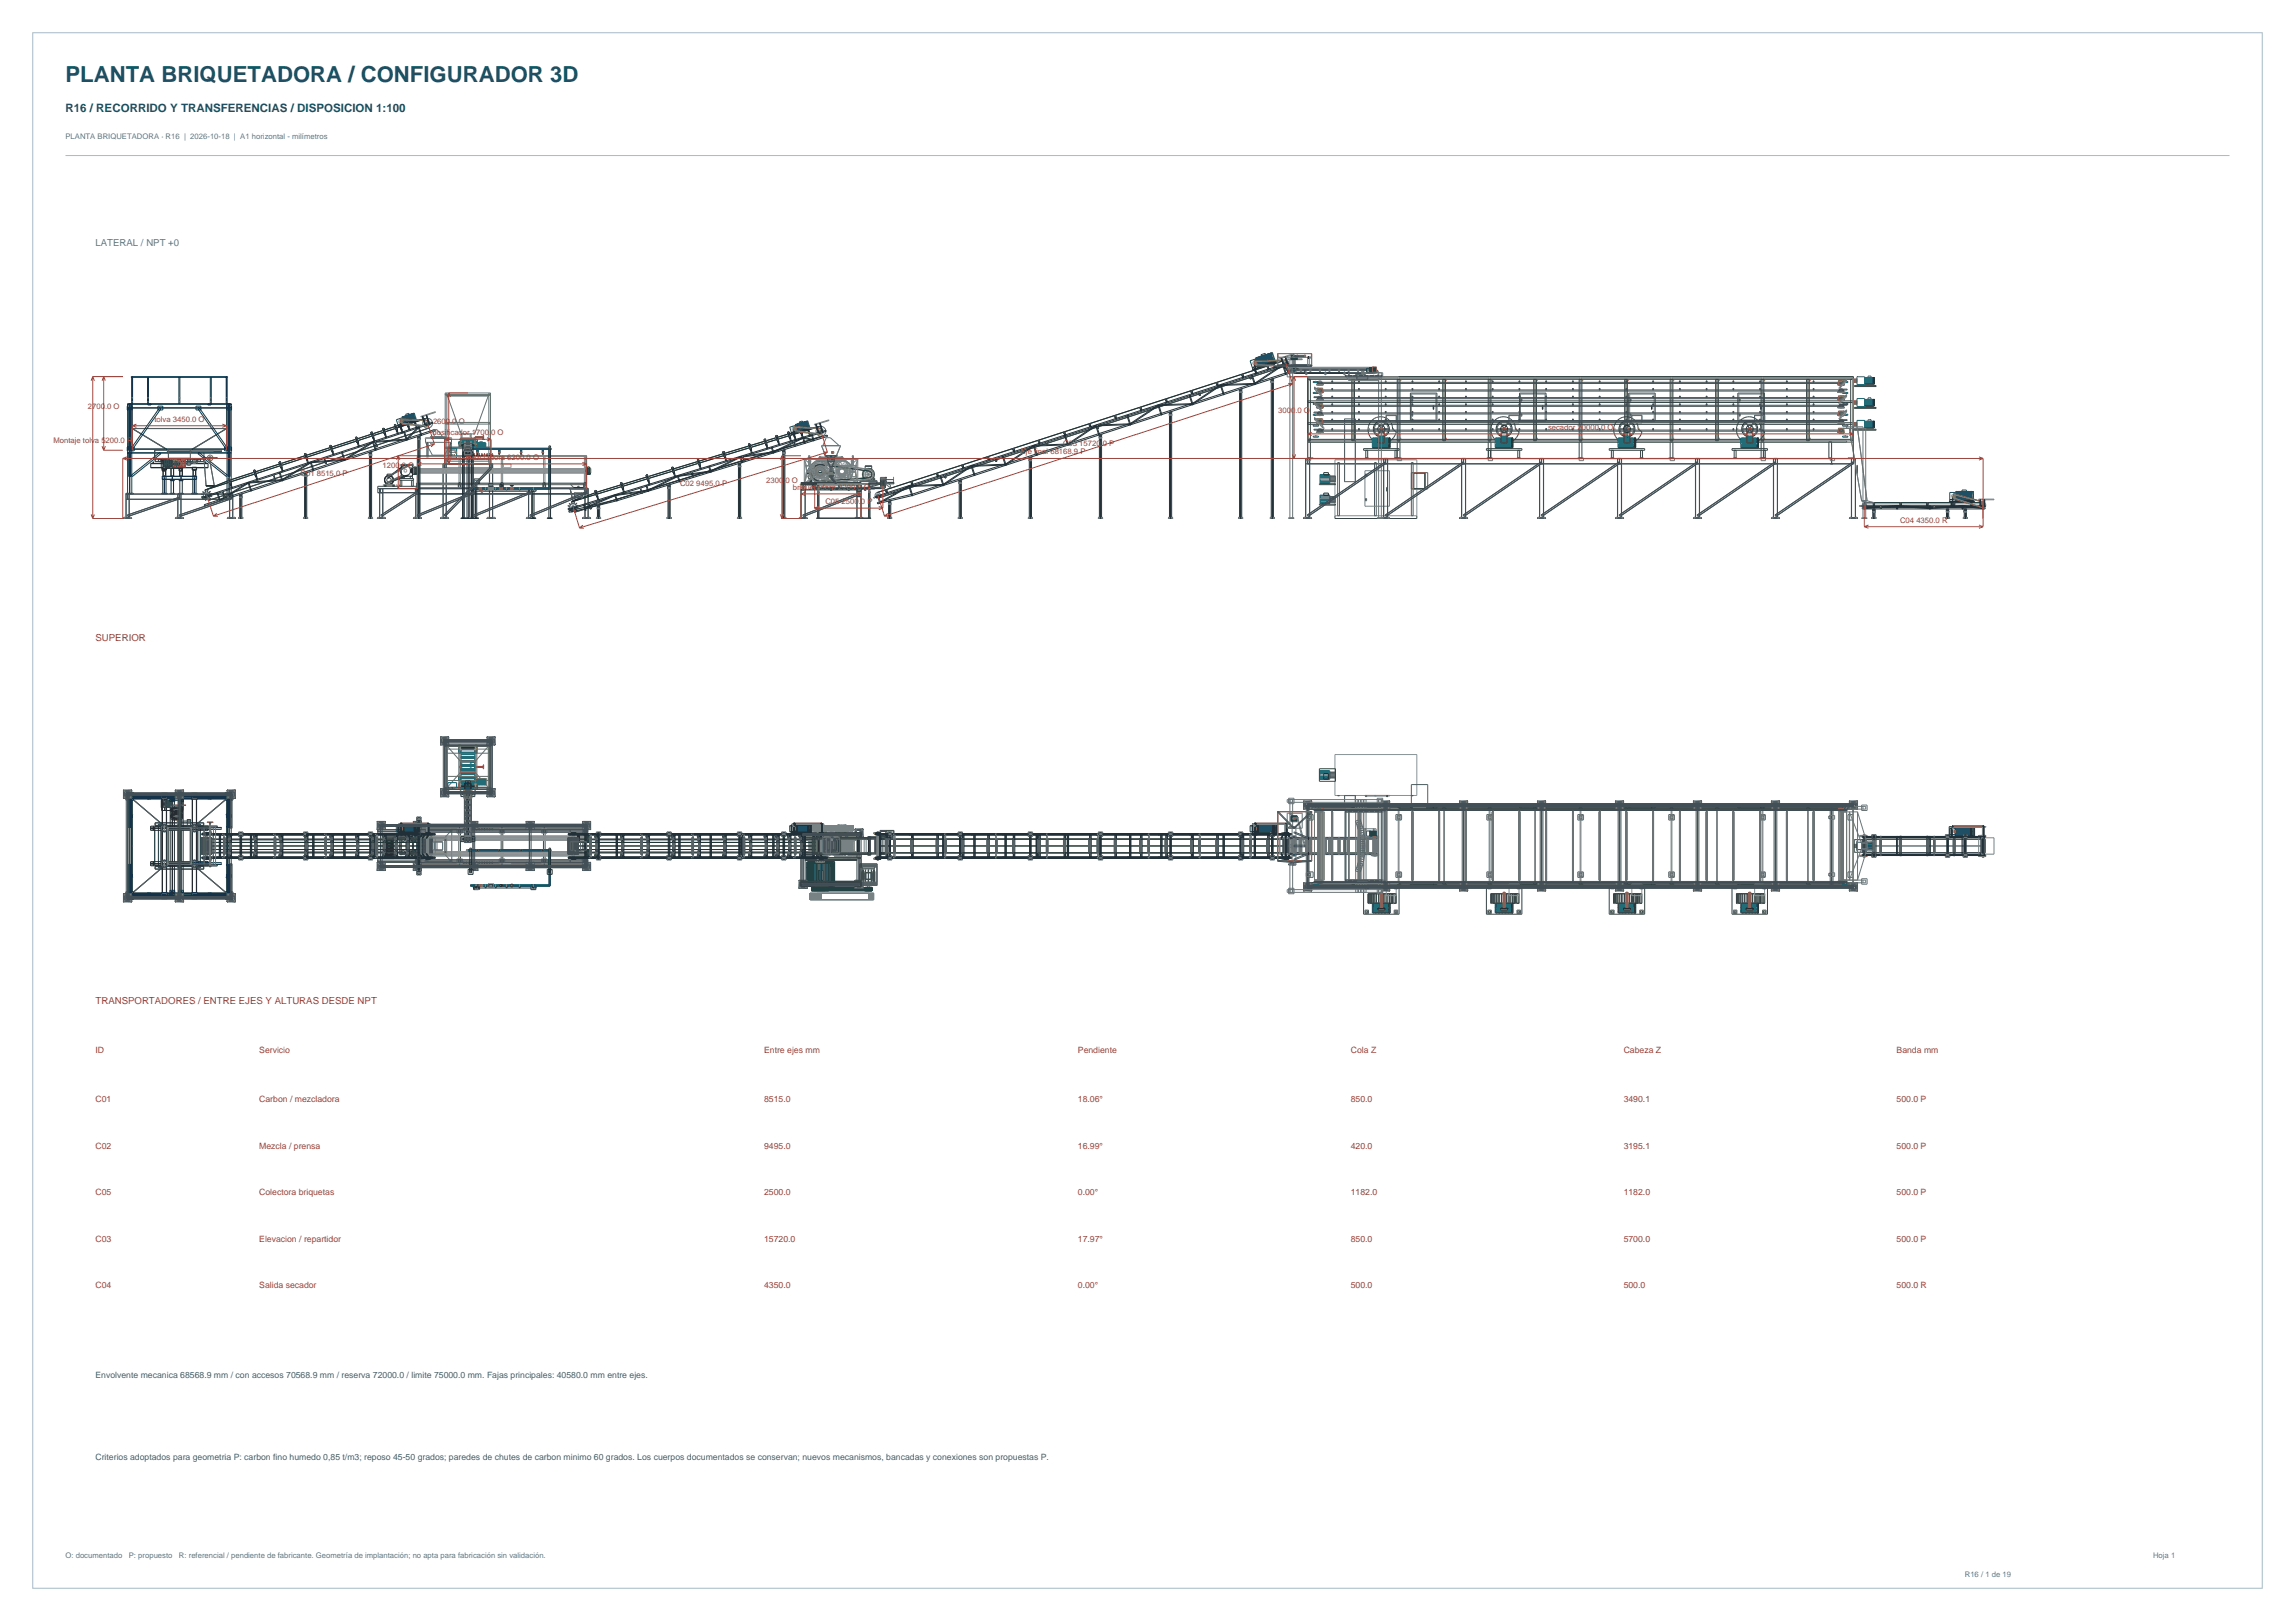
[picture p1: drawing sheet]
<svg xmlns="http://www.w3.org/2000/svg" width="841mm" height="594mm" viewBox="0 0 841 594" stroke-linecap="round" stroke-linejoin="round" font-family="sans-serif">
<defs><g id="words">
<text font-size="8.1" fill="#184f68" x="24" y="30">PLANTA BRIQUETADORA / CONFIGURADOR 3D</text>
<text font-size="4.2" fill="#184f68" x="24" y="41">R16 / RECORRIDO Y TRANSFERENCIAS / DISPOSICION 1:100</text>
<text font-size="3.5" fill="#5a7787" x="35" y="90">LATERAL / NPT +0</text>
<g font-size="3.5" fill="#9e3f36">
<text x="35" y="235">SUPERIOR</text>
<text x="35" y="368">TRANSPORTADORES / ENTRE EJES Y ALTURAS DESDE NPT</text>
</g>
<g font-size="3.2" fill="#9e3f36">
<text x="35" y="386">ID</text>
<text x="95" y="386">Servicio</text>
<text x="280" y="386">Entre ejes mm</text>
<text x="395" y="386">Pendiente</text>
<text x="495" y="386">Cola Z</text>
<text x="595" y="386">Cabeza Z</text>
<text x="695" y="386">Banda mm</text>
<text x="35" y="404">C01</text>
<text x="95" y="404">Carbon / mezcladora</text>
<text x="280" y="404">8515.0</text>
<text x="395" y="404">18.06°</text>
<text x="495" y="404">850.0</text>
<text x="595" y="404">3490.1</text>
<text x="695" y="404">500.0 P</text>
<text x="35" y="421">C02</text>
<text x="95" y="421">Mezcla / prensa</text>
<text x="280" y="421">9495.0</text>
<text x="395" y="421">16.99°</text>
<text x="495" y="421">420.0</text>
<text x="595" y="421">3195.1</text>
<text x="695" y="421">500.0 P</text>
<text x="35" y="438">C05</text>
<text x="95" y="438">Colectora briquetas</text>
<text x="280" y="438">2500.0</text>
<text x="395" y="438">0.00°</text>
<text x="495" y="438">1182.0</text>
<text x="595" y="438">1182.0</text>
<text x="695" y="438">500.0 P</text>
<text x="35" y="455">C03</text>
<text x="95" y="455">Elevacion / repartidor</text>
<text x="280" y="455">15720.0</text>
<text x="395" y="455">17.97°</text>
<text x="495" y="455">850.0</text>
<text x="595" y="455">5700.0</text>
<text x="695" y="455">500.0 P</text>
<text x="35" y="472">C04</text>
<text x="95" y="472">Salida secador</text>
<text x="280" y="472">4350.0</text>
<text x="395" y="472">0.00°</text>
<text x="495" y="472">500.0</text>
<text x="595" y="472">500.0</text>
<text x="695" y="472">500.0 R</text>
</g>
<g font-size="3.2" fill="#3f5c6e">
<text x="35" y="505">Envolvente mecanica 68568.9 mm / con accesos 70568.9 mm / reserva 72000.0 / limite 75000.0 mm. Fajas principales: 40580.0 mm entre ejes.</text>
<text x="35" y="535">Criterios adoptados para geometria P: carbon fino humedo 0,85 t/m3; reposo 45-50 grados; paredes de chutes de carbon minimo 60 grados. Los cuerpos documentados se conservan; nuevos mecanismos, bancadas y conexiones son propuestas P.</text>
</g>
<g font-size="2.8" fill="#5a7787">
<text x="24" y="51">PLANTA BRIQUETADORA · R16 | 2026-10-18 | A1 horizontal - milímetros</text>
<text x="24" y="571">O: documentado</text>
<text x="47.2" y="571">P: propuesto</text>
<text x="65.6" y="571">R: referencial / pendiente de fabricante. Geometría de implantación; no apta para fabricación sin validación.</text>
<text x="789" y="571">Hoja 1</text>
<text x="720" y="578">R16 / 1 de 19</text>
</g>
<g font-size="2.8" fill="#9e3f36">
<text x="32.2" y="150">2700.0 O</text>
<text x="56.6" y="154.5">tolva 3450.0 O</text>
<text x="158.7" y="155.5">2600.0 O</text>
<text x="468.4" y="151.5">3000.0 O</text>
<text x="158.5" y="159.5">dosificador 1700.0 O</text>
<text x="567.3" y="157.5">secador 20000.0 O</text>
<text x="19.6" y="162.5">Montaje tolva 5200.0 R</text>
<text x="374.1" y="166.5">Eje final 68168.9 P</text>
<text x="389.5" y="163.4">C03 15720.0 P</text>
<text x="140.2" y="171.5">1200.0 O</text>
<text x="170.5" y="168.5">mezcladora 6200.0 O</text>
<text x="110.1" y="174.4">C01 8515.0 P</text>
<text x="249.2" y="178.1">C02 9495.0 P</text>
<text x="280.8" y="177">2300.0 O</text>
<text x="290.5" y="179.5">briquetadora 2200.0 O</text>
<text x="302.5" y="184.7">C05 2500.0 P</text>
<text x="696.3" y="191.5">C04 4350.0 R</text>
</g>
</g></defs>
<path d="M12 12h817v570h-817zM24 57h793" fill="none" stroke="#a6bac7" stroke-width=".37"/>
<g fill="none" stroke="#545961" stroke-width=".37">
<path d="M48.4 148h34.7v9h-34.7zM48.5 157.1l13.2 8h8l13.3-8M48.5 148v9.1M48.5 157l13.2 8M48.5 157v.1M83 148v9.1M83 157v.1M61.7 165v.1M61.7 165v2.9M69.8 165.1l-.1 2.8h-8v-2.9h8.1l-.1 1M48.4 292.8h34.7v34.5h-34.7zM48.5 292.8l13.2 11.1v12.1l8 .1v-12.2"/>
<path d="M83 292.7h-34.5v34.6M83 292.7v34.6M83 292.7l-13.3 11.3M83 292.8l-13.3 11.2M61.7 316v-12h8.1v12M61.7 316h8.1M61.7 316l-13.2 11.3M69.7 316l13.3 11.3M69.8 316l13.2 11.3M48.5 327.3h34.5"/>
</g>
<g fill="none" stroke="#0d304f" stroke-width=".37">
<path d="M48.1 138h35.3v.3h-35.3zM48.2 138.3l.1 42.5M48.5 138v10.4h-1.7M48.6 138.3v9.7M54.1 138.3v9.7M54.4 138.3v9.7M65.6 138.3v9.7M65.9 138.3v9.7M77.1 138.3v9.7M77.4 138.3v9.7M82.9 138.3v9.7M83 138v10.4h1.7"/>
<path d="M83.1 138v10M83.2 138.3v9.7M46.6 148.8h1.8v1.4h-1.8zM46.8 149.4h37.9M46.8 148.1h37.9M46.8 149.5h37.9M47.2 149.7h.6M47.5 148v32.8M47.5 148l.1 32.8M54.1 148v.4h1.2v-.4M57.9 148.8h1.8v1.4h-1.8zM58.5 149.4l.5 .3-10.5 15-.5-.4z"/>
<path d="M71.8 148.8h1.8v1.4h-1.8zM72.5 149.7l.5-.3 10.4 14.9-.5 .4zM76.1 148v.4h1.2v-.4M83.1 148.8h1.8v1.4h-1.8zM83.2 148v32.8M83.7 149.7h.6M84 148l-.1 32.8M84 148v32.8M46.6 163.8h2.6v1.4h-2.6zM46.8 165.9h37.9M46.8 164.6h37.9M46.8 166h37.9"/>
<path d="M46.8 164.5h37.9M47.2 164.7v-15.3h.6v15.3M47.2 165.8h.6v8.8h-.6zM47.2 164.3h.6M47.2 166.3h.6M47.2 174.2h.6M47.4 163.8v1.4M48.1 174.2l10.5-8.4 .3 .5-10.4 8.3zM48.4 163.8v1.4M59.4 174.6h12.6M59.4 174.5h12.6v1.2h-12.6zM59.4 175.6h12.6"/>
<path d="M59.6 174.5v6.3M60.2 174.5v6.3M60.3 174.5v6.3M60.8 174.5v6.3M61.3 165h19.8v.5h-19.8zM61.3 165.3h19.8M70.6 174.5v6.3M71.2 174.5v6.3M71.3 174.5v6.3M71.8 174.5v6.3M72.9 165.8l10.5 8.4-.4 .4-10.5-8.3zM82.3 163.8h2.6v1.4h-2.6z"/>
<path d="M83.1 163.8v1.4M83.7 164.7v-15.3h.6v15.3M83.7 164.3h.6M83.7 165.8h.6v8.8h-.6zM83.7 166.3h.6M83.7 174.2h.6M84.1 163.8v1.4M46.1 180.8h2.8v.2h-2.8zM46.8 180.8v-32.8h37.9v32.8M59.1 180.8h2.2v.2h-2.2zM62.2 180.8h1.8v.2h-1.8zM62.7 180.8v-4.7h.9v4.7"/>
<path d="M65.4 180.8h1.8v.2h-1.8zM65.9 180.8v-4.7h.9v4.7M70.1 180.8h2.2v.2h-2.2zM82.6 180.8h2.8v.2h-2.8zM46.1 290.4h2.8v2.8h-2.8zM46.8 291.8h37.9v36.4h-37.9zM46.8 292.4h1.5M46.8 299.6h1.7M46.8 298.4h1.7M47.2 292.3h.6v10.9l-.6 .1zM47.2 292.8h.6M47.2 292.7h.6"/>
<path d="M47.4 291.7l1.8 .1zM47.5 291.1v37.8M47.5 291v38M48 291.5h11v.6h-11zM48.1 291.5v.6M48.2 298.3h.4v.4h-.4M48.3 291l-1.5 .1h37.9l-1.5-.1M48.3 291.8v36.4M48.5 291.5v.6M48.5 292.4h34.5v.4h.4v34.5h-.4v.4h-34.5zM48.5 292.8h-.4v34.5h.4M48.5 292.7h34.5"/>
<path d="M54.1 292.5v.3h.3v-.3M54.1 291v1.8h1.2v-1.8M57.9 291.7l1.8 .1zM58.5 291.5v.6M58.9 291.5v.6M59.1 290.7h2.2v2.2h-2.2zM59.4 292.4v-1.2h12.6v1.2M59.6 291.2h1.2M59.6 292.4h1.2M60.2 291.3v1M60.3 291.3v1M62.2 292h1.8v1.8h-1.8z"/>
<path d="M62.7 292.4h.9v.9h-.9zM65.4 292h1.8v1.8h-1.8zM65.6 292.5v.3h.3v-.3M65.9 292.4h.9v.9h-.9zM70.1 290.7h2.2v2.2h-2.2zM70.6 291.2h1.2M70.6 292.4h1.2M71.2 291.3v1M71.3 291.3v1M71.8 291.7l1.8 .1zM72.5 291.5h10.9v.6h-10.9zM72.5 291.5v.6"/>
<path d="M72.9 291.5v.6M76.1 291v1.8h1.2v-1.8M77.1 292.5v.3h.3v-.3M82.3 291.7l1.8 .1zM82.6 290.4h2.8v2.8h-2.8zM82.9 298.3h.3v.4h-.3zM82.9 291.5v.6M83 291.5v.6M83.1 292.8v34.5M83.1 292.5l1.8 .1-38.3-.1 1.8 .1M83.2 291.8v36.4M83.2 292.4h1.5"/>
<path d="M83.4 291.5v.6M83.7 292.3h.6v10.9l-.6 .1zM83.7 292.8h.6M83.7 292.7h.6M84 291v38M84 291.1v37.8M84.7 298.4h-1.7v1.2h1.7M47.2 316.7h.6v11h-.6zM47.2 317.2h.6M47.2 316.8h.6M47.2 302.8h.6M48.2 309.8h.4v.4h-.4"/>
<path d="M48.4 303h-1.8l1.8 .1M48.4 316.9h-1.8l1.8 .1M61.3 303.2h19.8v.7h-19.8zM61.3 316.1h19.8v.7h-19.8zM61.3 316.7h19.8M61.3 303.3h19.8M82.9 309.8h.3v.4h-.3zM83.1 303h1.8l-1.8 .1M83.1 316.9h1.8l-1.8 .1M83.7 316.7h.6v11h-.6zM83.7 317.2h.6M83.7 316.8h.6"/>
<path d="M83.7 302.8h.6M46.1 326.8h2.8v2.8h-2.8zM46.8 327.6h1.5M46.8 321.6h1.7M46.8 320.4h1.7M47.2 327.2h.6M47.4 328.3h36.7M48 327.9h11v.6h-11zM48.1 327.9v.6M48.2 321.3h.4v.4h-.4M48.3 329l-1.5-.1h37.9l-1.5 .1M48.5 327.9v.6"/>
<path d="M48.5 327.3h34.5M49.2 328.2v.1M54.1 327.2h.3v.3h-.3zM54.1 329v-1.7h1.2v1.7M57.9 328.2v.1M58.5 327.9v.6M58.9 327.9v.6M59.1 327.1h2.2v2.2h-2.2zM59.4 327.6v1.2h12.6v-1.2M59.6 327.6h1.2M59.6 328.8h1.2M59.7 328.2v.1"/>
<path d="M60.2 327.7v1M60.3 327.7v1M62.2 326.3h1.8v1.8h-1.8zM62.7 327.6v-.9h.9v.9M65.4 326.3h1.8v1.8h-1.8zM65.6 327.2h.3v.3h-.3zM65.9 327.6v-.9h.9v.9M70.1 327.1h2.2v2.2h-2.2zM70.6 327.6h1.2M70.6 328.8h1.2M71.2 327.7v1M71.3 327.7v1"/>
<path d="M71.8 328.2v.1M72.5 327.9h10.9v.6h-10.9zM72.5 327.9v.6M72.9 327.9v.6M73.6 328.2v.1M76.1 329v-1.7h1.2v1.7M77.1 327.2h.3v.3h-.3zM82.3 328.2v.1M82.6 326.8h2.8v2.8h-2.8zM82.9 321.3h.3v.4h-.3zM82.9 327.9v.6M83 327.9v.6"/>
<path d="M83.1 327.4l1.8 .1-38.3-.1 1.8 .1M83.2 327.6h1.5M83.4 327.9v.6M83.7 327.2h.6M84.7 320.4h-1.7v1.2h1.7"/>
</g>
<g fill="none" stroke="#787d80" stroke-width=".37">
<path d="M469.7 133.8v.1M469.7 133.9l2.2-.6-2.2 .7M469.7 133.9v.1M469.7 134h.1M471 133.1h.1M471.1 132.8l-.1 .3M471.2 132.8l.2 .3h-.4M471.2 132.8h-.1M471.9 133.2l-2.2 .7M48.3 145.6l.2 .3zM48.3 147.1l.2 .3zM48.3 147.3h.2"/>
<path d="M48.3 145.8h.2M54.2 147.1l.1 .3zM54.2 145.6l.1 .3zM65.7 147.1l.1 .3zM65.7 145.6l.1 .3zM77.2 147.1l.1 .3zM77.2 145.6l.1 .3zM83.1 147.1l.2 .3zM83.1 147.3h.2M83.1 145.6l.2 .3zM83.1 145.8h.2M156.5 154.9h.4v.4"/>
<path d="M156.5 154.9v.4h.4M156.7 154.9h-.1M156.8 155.3h-.1M157.4 155.2l-2.2 .8M157.4 155.3l-2.2 .8M299.3 158.9v.1M300.6 158.2h.4M300.7 158.2l.1 .1M300.9 157.8v.1M300.9 157.9h.1M301 157.8l.1 .2M301 157.8l-.4 .1v.3"/>
<path d="M301 158.2l-.1 .1M301.1 158.2h-.1M301.1 158v.2M301.5 158.2l-2.2 .7M301.5 158.2v.1M301.5 158.3l-2.2 .6M59.4 174.5h1.6v.2h-1.6zM61.3 165.1l19.8 .1-19.8-.2 8.8 .1M61.7 165v.1M69.7 165v.1M70.4 174.5h1.6v.2h-1.6zM304.8 168.2h.1"/>
<path d="M304.8 165.8h.1M304.8 168.2v.1M304.8 165.8v.1M304.8 168.1v.1M304.8 168.3h.1M304.8 165.7v.1M304.8 165.9h.1M304.9 168.1h-.1M304.9 168.3h.1M304.9 165.7h.1M304.9 165.7h-.1M304.9 165.9h.1"/>
<path d="M304.9 168.1h.1M305 168.1h.1M305 168.3h-.1M305 165.7h.1M305 165.9h-.1M305 168.1l.1 .1M305 165.7l.1 .1M305 168.2v.1M305 165.8v.1M305.1 168.2h-.1M305.1 165.8h-.1M46.4 180.7l.3 .1z"/>
<path d="M46.5 180.7v.1M48.4 180.7l.3 .1zM48.5 180.7v.1M48.6 180.7v.1M74.2 182.3l2.3-.5zM74.3 182.5h.1M76.4 181.7l-2.2 .7M82.8 180.7l.3 .1zM82.9 180.7v.1M83 180.7v.1M84.8 180.7l.3 .1zM84.9 180.7v.1"/>
<path d="M85 180.7v.1M208.5 186.6l2.2-.7zM210.7 186h.1M320.1 182.3h.1M320.1 182.4l2.3-.7zM321.5 181.3l.1 .4 .3-.3M321.6 181.3l.2 .1M321.6 181.3h-.1M321.8 181.4h.1M322.4 181.8l-2.3 .5M322.4 181.8h.1M681.5 185.3l2.3 .2z"/>
<path d="M681.5 185.4h2.3M725 185.3l2.3 .2zM725 185.4h2.3M726.8 184.8l.1 .1M46.5 292.7l.1 .2zM46.5 290.7l.1 .2zM48.3 298.4l.2 .2zM48.3 298.4h.2M48.3 298.6h.2M48.5 292.7l.1 .2zM48.5 290.7l.1 .2zM54.1 292.5l.3 .1z"/>
<path d="M54.3 292.5v.1M59.4 291h1.6v1.6h-1.6zM65.6 292.5l.3 .1zM65.7 292.5v.1M65.8 292.5v.1M70.4 291h1.6v1.6h-1.6zM77.1 292.5l.3 .1zM77.3 292.5v.1M82.9 292.7l.1 .2zM82.9 290.7l.1 .2zM83.1 298.4l.2 .2zM83.1 298.4h.2"/>
<path d="M83.1 298.6h.2M84.9 292.7l.1 .2zM84.9 290.7l.1 .2zM48.3 309.9v.2zM48.3 309.9h.2M61.3 303.3h8.8v13.4h-8.8zM61.3 316h8.8M61.3 304h8.8M61.7 303.3v13.4M69.7 303.3v13.4M74.2 314.6h.1M74.2 314.6h2.3"/>
<path d="M74.2 305.4h.1M74.2 305.4h2.3M74.2 305.3v.1M74.2 314.7h.1M74.2 305.4v.1M74.2 314.6h2.2M74.2 305.3h.1M74.3 314.6h.1M74.3 314.7h-.1M74.3 305.3l-.1 .1M74.3 305.4l-.1 .1M74.3 314.6l-.1 .1"/>
<path d="M74.3 305.3v.1M74.3 314.6v.1M74.3 305.4h.1M75.4 306.5h.7v7h-.7zM75.5 305h.5v10h-.5zM75.5 305v10M75.6 305v10M75.7 305v10M75.8 305v10M75.9 305v10M76.4 305.4h.1M76.4 314.6h.1"/>
<path d="M76.4 314.6v.1M76.4 305.3l.1 .1M76.4 305.3h.1M76.5 314.6h.1M76.5 305.3l-.1 .1M76.5 305.4h-.1M76.5 314.6h-.1M76.5 314.6v.1M76.5 305.4h.1M81.1 303.3v.6M81.1 316.1v.6M83.1 309.9v.2z"/>
<path d="M83.1 309.9h.2M155.2 314.6h2.2M155.2 305.4h2.2M155.2 314.6v.1M155.2 305.3h.1M155.2 305.4v.1M155.2 314.6h.1M155.2 305.3v.1M156.3 306.6h.8v6.8h-.8zM156.4 306.6v6.8M156.4 314.5l.1-10h.4v10M156.4 305.5h.6"/>
<path d="M156.5 304.5v10M156.6 304.5v10M156.7 304.5v10M156.8 304.5v10M157 306.6v6.8M157.4 305.4h.1M157.4 314.6h.1M157.4 314.7h.1M157.4 305.3v.1M157.4 314.6v.1M157.4 305.3h.1M208.5 314.6h2.2"/>
<path d="M208.5 305.4h2.2M208.5 314.6h.1M208.5 305.3h.1M208.5 305.4v.1M208.5 314.7h.1M208.5 305.3v.1M209.7 306.5h.7v7h-.7zM209.7 306.5v7M209.8 305h.4l.1 10h-.5zM209.9 305v10M210 305v10M210.1 305v10"/>
<path d="M210.3 306.5v7M210.7 314.6h.1M210.7 305.4h.1M210.7 314.7h.1M210.7 305.3v.1M210.7 305.3h.1M299.3 314.6h2.2M299.3 305.4h2.2M299.3 314.6h.1M299.3 305.3h.1M299.3 314.7h.1M299.3 305.4h.1"/>
<path d="M300.5 306.6h.7v6.8h-.7zM300.6 305.5h.5v9M300.6 314.5v-10h.5l-.1 10M300.6 304.5v10M300.7 304.5l.1 10M300.8 304.5l.1 10M300.9 304.5v10M301.5 314.6h.1M301.5 314.6v.1M301.5 305.3v.1M301.5 305.4h.1M301.5 305.3h.1"/>
<path d="M301.5 305.4h-2.2M304.8 307.2h.2l.1 1h-.3zM304.8 307.2v1M304.9 307.2v1M320.1 314.6h2.3M320.1 305.4h2.3M320.2 314.6h2.1M320.2 314.6h.1M320.2 305.3h.1M320.2 305.3l-.1 .1M320.2 314.6v.1M320.2 305.4h.1"/>
<path d="M321.4 304.8h.4l.1 10.4h-.5zM321.5 304.8v10.4M321.6 304.8v10.4M321.7 304.8v10.4M322.3 305.4h.1M322.3 314.6h.1M322.3 305.3v.1M322.3 314.7h.1M322.3 305.3l.1 .1M322.3 305.4l.1 .1M322.4 305.3h-.1M322.4 314.6l-.1 .1"/>
<path d="M322.4 305.3l-.1 .1M322.4 314.6h-.1M469.7 314.6h2.2M469.7 305.4h2.2M469.7 314.6h.1M469.7 314.7h.1M469.7 305.3h.1M469.7 314.6v.1M469.7 305.4h.1M471 304.8h.4v10.4h-.4zM471 304.8v10.4M471.1 304.8v10.4"/>
<path d="M471.3 304.8v10.4M471.9 314.6v.1M471.9 305.3v.1M471.9 305.4h.1M471.9 314.6h.1M471.9 305.3h.1M681.5 306.3l2.3 .1zM681.5 313.6h2.3zM683 305.8h.4v8.4h-.4zM683 305.8v8.4M683.2 305.8v8.4M683.3 305.8v8.4"/>
<path d="M725 306.3l2.3 .1zM725 313.6h2.3zM726.5 305.8h.4v8.4h-.4zM726.5 305.8v8.4M726.7 305.8v8.4M726.8 305.8v8.4M46.5 329.1l.1 .2zM46.5 327.1l.1 .2zM48.3 321.4l.2 .2zM48.3 321.4h.2M48.3 321.6h.2M48.5 329.1l.1 .2z"/>
<path d="M48.5 327.1l.1 .2zM54.1 327.3l.3 .1zM54.3 327.3v.1M59.4 327.4h1.6v1.6h-1.6zM65.6 327.3l.3 .1zM65.7 327.3v.1M65.8 327.3v.1M70.4 327.4h1.6v1.6h-1.6zM77.1 327.3l.3 .1zM77.3 327.3v.1M82.9 329.1l.1 .2zM82.9 327.1l.1 .2z"/>
<path d="M83.1 321.4l.2 .2zM83.1 321.4h.2M83.1 321.6h.2M84.9 329.1l.1 .2zM84.9 327.1l.1 .2z"/>
<circle cx="156.7" cy="155.1" r=".38"/>
<circle cx="300.8" cy="158" r=".38"/>
<circle cx="75.7" cy="181.5" r=".25"/>
<circle cx="75.7" cy="181.5" r=".38"/>
<circle cx="210" cy="185.8" r=".25"/>
<circle cx="210" cy="185.8" r=".38"/>
<circle cx="683.2" cy="185" r=".22"/>
<circle cx="726.7" cy="185" r=".22"/>
</g>
<g fill="none" stroke="#666b70" stroke-width=".37">
<path d="M56.7 168l18 .1zM60.1 169.2h.1M60.1 169.1v.1M60.1 169.1h.1M60.1 169.2v.1M60.1 169h.1M60.2 169h-.1M60.2 169.3h.1M60.2 169h.1M60.3 169h.1M60.3 169.3h.1M60.4 169.3h-.1"/>
<path d="M60.4 169.2v.1M60.4 169.1h.1M60.4 169.2h.1M64.1 170.2v.1M64.1 170.3l.2 .2M64.3 170.5h.1M64.3 169.5l-.2 .7M64.3 170.5l.8 .1M64.3 169.5h.1M64.6 170.1l.1 .1M64.7 170.2l.3 .4M64.9 169.4l-.6 .1"/>
<path d="M64.9 169.4h.1M65 169.4h.1M65 170.6h.1M65.1 169.4a.67 .67 0 0 1 0 1.2M65.1 169.4h.4M65.1 169.4l-.5 .7M65.5 169.4v.1M65.5 169.5l.2 .1M65.7 170.4l-.6 .2M65.7 170.4h.1M65.7 169.7h3.1M65.7 169.7h.1"/>
<path d="M65.7 170.3l3.1 .1M65.8 170.3l-.1 .1M65.8 169.7h.1M65.8 170.3h.1M65.8 169.8h.1M65.8 170.2h.1M65.8 169.8v.1M65.8 169.9h.1M65.8 170.1v.1M65.8 170.1h.1M65.8 170h.1M68.6 170h.1"/>
<path d="M68.6 170.1h.1M68.7 169.9h.1M68.7 170.1h.1M68.7 170.1v.1M68.7 170.2h.1M68.7 169.8v.1M68.7 169.8h.1M68.7 170.2v.1M68.7 170.3h.1M68.7 169.7h.1M68.7 170.3l.1 .1M68.8 170.4h.1"/>
<path d="M68.8 170.4l.6 .2M68.9 169.5l-.2 .2M69 169.4l.7 .2M69 169.4l-.1 .1M69.5 170.6h-.1M69.7 169.6l.1 .1M69.8 169.7v.4M69.8 170.2l-.3 .4M69.8 170.1v.1M71.1 169.2h.1M71.1 169.1v.1M71.1 169.1h.1"/>
<path d="M71.1 169.2v.1M71.1 169h.1M71.2 169h-.1M71.2 169.3h.1M71.2 169h.1M71.3 169h.1M71.3 169.3h.1M71.4 169.3h-.1M71.4 169.2v.1M71.4 169.1h.1M71.4 169.2h.1M63.8 298.9h1.8"/>
<path d="M63.8 299.3h1.8M63.8 296.6h1.8M63.8 297h1.8M64.1 295.4h1.3M64.1 295.6h1.3M64.7 295.4v.2M64.7 296.6v.4M64.7 298.9v.4M56.7 303h18v14h-18zM60.1 317.3h.3M60.1 315.7h.3M60.1 316h.3"/>
<path d="M60.1 304h.3M60.1 304.3h.3M60.1 302.7h.3M60.2 302.7v.3M60.2 304v.3M60.2 315.7v.3M60.2 317v.3M64.6 301.3h1.2M64.6 300.7h1.2M65.7 300.8h3.1v.4h-3.1zM68.6 301.3h1.2M68.6 300.7h1.2"/>
<path d="M71.1 317.3h.3M71.1 315.7h.3M71.1 316h.3M71.1 304h.3M71.1 304.3h.3M71.1 302.7h.3M71.2 302.7v.3M71.2 304v.3M71.2 315.7v.3M71.2 317v.3"/>
</g>
<g fill="none" stroke="#30454d" stroke-width=".37">
<path d="M56.7 165l-.1 3v-3h18.1v3M56.8 168.2h17.8v.9h-17.8zM56.8 168.2h17.8M58 168.2v1M59 168.2v1M59.3 168.2v.2h1.8v-.2M59.3 171.3v-2.6h3.8v2.6M59.5 168.4v1h1.5v-1M60 171.4v-2.8l.1 2.8M60.1 169.2h.1M60.1 169.1v.1M60.1 169.1h.1"/>
<path d="M60.1 169.2v.1M60.1 169.3h.1M60.2 169h-.1M60.2 169h.1M60.2 169.3h.1M60.3 168.6h.1M60.3 168.6v2.8M60.3 169h.1M60.3 169.3h.1M60.4 169.3h-.1M60.4 169.2v.1M60.4 169.1h.1"/>
<path d="M60.4 169.2h.1M60.5 171.4v-2.8v2.8M60.7 168.1v3.3M60.7 168.6h.1M61 168.6h.1M61 168.6v2.8M61.2 171.4v-2.8l.1 2.8M61.5 168.6h.1M61.5 168.6v2.8M61.7 168.6h.1M61.7 168.6v2.8M61.9 168.6l.1 2.8"/>
<path d="M62 168.1l-.1 3.3M62.2 168.6h.1M62.2 168.6v2.8M62.4 171.4v-2.8l.1 2.8M62.7 168.6h.1M62.7 168.6v2.8M62.9 168.6v2.8M62.9 168.6h.1M63.6 168.9h2.3v2.1h-2.3zM63.6 170.7h-.8v.4h3.8v-.4h-.7M64.2 170.7h1.1M64.2 170.7l.1 .1"/>
<path d="M64.3 170.8h.1M64.3 170.8a.9 .9 0 0 1-.2-1.4 .9 .9 0 0 1 1.3 0 .9 .9 0 0 1-.2 1.4M64.4 170.8l.1 .1M64.4 170.8h.1M64.5 170.9h.1M64.6 170.9h.1M64.7 170.9h.1M64.8 170.9h.1M64.9 170.9h-.2M64.9 170.9h.1M65 170.9h-.1M65 170.9h.1"/>
<path d="M65.1 170.8l-.1 .1M65.1 170.8h.1M65.2 170.8h.1M65.2 170.8h-.1M65.2 168.2v1M65.3 170.7h-.1M65.3 168.2v.9M66.2 168.2v.9M66.2 168.2v3.2h-3v-2.8h3M66.3 170.7v.4M68.5 169h1.4v1.4h-1.4zM68.6 168.2v1.2h1.2v-1.2"/>
<path d="M68.6 168.9h1.2M68.9 170h.1M68.9 170v.1M68.9 169.9v.1M69 170.1v.1M69 169.9h-.1M69 170.2h.1M69 169.8v.1M69 170.2l.1 .1M69.1 169.8h-.1M69.1 169.7v.1M69.2 170.3h.1"/>
<path d="M69.2 169.7h-.1M69.2 169.7h.1M69.3 169.7h.1M69.3 170.3h-.1M69.3 170.3h.1M69.4 169.7h.1M69.4 170.3h.1M69.4 169.7v.1M69.4 169.8h.1M69.4 170.2v.1M69.5 169.8h.1M69.5 170.2h.1"/>
<path d="M69.5 169.8v.1M69.5 169.9h.1M69.5 169.9v.1M69.5 170.1h.1M69.5 170h.1M69.5 170v.1M70.3 168.2v.2h1.8v-.2M70.5 168.4v1h1.5v-1M71.1 169.2h.1M71.1 169.1v.1M71.1 169.1h.1M71.1 169.2v.1"/>
<path d="M71.1 169h.1M71.2 169h-.1M71.2 169.3h.1M71.2 169h.1M71.3 169h.1M71.3 169.3h.1M71.4 169.3h-.1M71.4 169.2v.1M71.4 169.1h.1M71.4 169.2h.1M72.4 168.2v1M73.4 168.2v.9"/>
<path d="M73.4 168.2v1M59.3 293.4v2.5M59.3 294.6h3.8M60 293.2v2.8M60.1 293.2v2.8M60.3 293.2v2.8M60.5 293.2v2.8M60.7 295.4h1.3M60.7 293.9h1.3M60.7 293.2v2.8M61 293.2v2.8M61.2 293.2v2.8"/>
<path d="M61.3 293.2v2.8M61.5 293.2v2.8M61.7 293.2v2.8M61.9 293.2v2.8M62 293.2v2.8M62.2 293.2v2.8M62.4 293.2v2.8M62.5 293.2v2.8M62.7 293.2v2.8M62.8 296.3h3.8v1.1h-3.8zM62.8 298.6h3.8v1.1h-3.8zM62.9 293.2v2.8"/>
<path d="M63 299.1h.1M63 296.8h.1M63 299.1v.1M63 299.2h.1M63 296.9h.1M63.1 299h.1M63.1 299.2h.1M63.1 296.7h.1M63.1 296.9h.1M63.1 293.4v2.5M63.2 299.2h-.1M63.2 299h.1"/>
<path d="M63.2 296.9h-.1M63.2 296.7h.1M63.2 299.2h.1M63.2 296.9h.1M63.2 293.4h3v2.5h-3zM63.3 299v.1M63.3 296.7v.1M63.3 299.1v.1M63.3 299.1h.1M63.3 296.8l-.1 .1M63.3 296.8h.1M63.6 296h2.3v1.6h-2.3z"/>
<path d="M63.6 298.3h2.3v1.6h-2.3zM64.2 296.3v1.1M64.2 298.6v1.1M64.7 296v1.6M64.7 298.3v1.6M65.3 296.3v1.1M65.3 298.6v1.1M66.2 299.1h.1M66.2 296.8h.1M66.2 299.1v.1M66.2 299.2h.1M66.2 296.9h.1"/>
<path d="M66.3 299h.1M66.3 299.2h.1M66.3 296.7h.1M66.3 296.9h.1M66.4 299h.1M66.4 296.7h.1M66.4 299.2h.1M66.4 296.9h.1M66.5 299v.1M66.5 296.9h-.1M66.5 296.7v.1M66.5 299.1h.1"/>
<path d="M66.5 296.8v.1M66.5 296.8h.1M66.5 299.1v.1M56.8 301.5h17.8v1h-17.8zM56.8 317.5h17.8v1h-17.8zM56.8 318.4h17.8M56.8 302.4h17.8M56.8 301.6h17.8M58 302h1v16h-1zM59.3 302.2h1.8v2.6h-1.8zM59.3 315.2h1.8v2.6h-1.8zM59.5 302.5h1.5"/>
<path d="M59.5 304.5l1.5 .2zM59.5 315.3l1.5 .2zM59.5 317.5h1.5M60.2 302.3v.2M60.2 304.5v.2M60.2 315.3v.2M60.2 317.5v.2M65.2 302h1v16h-1zM65.3 302v16M66.2 302v16M68.5 300.4h1.4v.2h-1.4zM68.5 301.6v-.2h1.4v.2"/>
<path d="M68.6 300.4v2.6h1.2v-2.6M68.6 301.3h1.2M69.2 300.4v.2M69.2 301.4v.2M70.3 302.2h1.8v2.6h-1.8zM70.3 315.2h1.8v2.6h-1.8zM70.5 302.5h1.5M70.5 304.5l1.5 .2zM70.5 315.3l1.5 .2zM70.5 317.5h1.5M71.2 302.3v.2M71.2 304.5v.2"/>
<path d="M71.2 315.3v.2M71.2 317.5v.2M72.4 302h1v16h-1zM73.4 302v16M74.7 303h-18.1l.1 14.1 18-.1"/>
</g>
<g fill="none" stroke="#242930" stroke-width=".37">
<path d="M55.2 171.3h21M55.2 169.8h21v1.6h-21zM55.2 169.9h21M56 169.8v-.6h.2v.6M59.1 171.4v-2.8h.6v2.8M59.2 171.4v.2h7.8v-.2M59.5 171.7h.9v.9M59.5 171.3v.9h1.5v-.9M59.7 172.2v2.3h1v-2.3M59.8 172.2v2.3M60.4 171.6v1h-1v-1.4h1.6v1h-1.6M60.7 172.2v2.3"/>
<path d="M62.4 174.5l1.5 .1zM62.4 176l1.5 .1zM62.6 174.5v-3.4h4.2v3.4M63.1 174.6v1.4M63.1 171.1v.3M63.2 174.6v1.4M63.6 170h.2M63.6 171.4v3.1M63.8 170h.1M64.1 170.1v.1M64.1 170.2l.2 .3M64.2 170v.1"/>
<path d="M64.2 170.1l.1 .1M64.3 170.2v.1M64.3 170.5h.1M64.3 170.3l.1 .1M64.3 170.5l.6 .1M64.4 170.4h.1M64.4 170.4l.1 .1M64.5 170.5h.1M64.6 170.5h.1M64.7 169.5h.1M64.7 169.5l-.5 .5M64.8 169.5h.1"/>
<path d="M64.8 170.5h-.1M64.9 169.4l-.6 .1-.2 .6M64.9 169.4h.1M64.9 169.5l.1 .1M65 169.4l.2 .1M65 170.6h-.1M65 169.6h.1M65.1 169.6v.1M65.1 169.7l.1 .1M65.2 169.5l.1 .1M65.2 169.8v.1M65.2 169.9v.1"/>
<path d="M65.2 170.1l-.4 .4M65.2 170v.1M65.3 169.6l.1 .5M65.4 170.2l-.4 .4M65.4 170.1v.1M65.6 174.5l1.5 .1zM65.6 176l1.5 .1zM65.6 171.6v1h1v-1M65.7 170h.1M65.7 171.7h.9M65.8 171.4v3.1M65.9 170h-.2"/>
<path d="M66.3 174.6v1.4M66.3 171.1v.3M66.4 174.6v1.4M66.8 171.4v3.1M70.4 171.2h1.6v1h-1.6zM70.5 171.3v.9h1.5M70.7 172.2v2.3h1v-2.3M70.8 172.2v2.3M71.7 172.2v2.3M75.2 169.8v-.6h.2v.6M59.1 293.2v2.8M59.1 294.6h.6"/>
<path d="M59.2 292.2h7.8v4.8h-7.8zM59.4 291.3h1.6v37.4h-1.6v-37.7h1v6M59.5 291.3v37.4M59.7 291.3v1M59.7 293.2v2.8M59.8 292.2v-.9h.9v.9M60.4 291v6M60.7 291.3v1M61 291.3v37.4M62.4 292.9h1.5v34.3h-1.5zM62.6 295.7h4.2v2.2h-4.2zM62.6 298h4.2v2.2h-4.2z"/>
<path d="M62.6 296.3h1v1h-1M62.6 298.6h1v1h-1M62.7 298.7h.9M62.7 296.4h.9M63.1 292.9v34.3M63.2 292.9v34.3M63.6 296h.2v1.6h-.2zM63.6 298.3h.2v1.6h-.2zM64.1 300h1.3M64.1 298.3h1.3M64.1 299.9h1.3M64.1 297.7h1.3"/>
<path d="M64.1 296h1.3M64.1 297.6h1.3M64.7 296h.1M64.7 297.6v.1M64.7 298.3h.1M64.7 299.9v.1M65.6 292.9h1.5v34.3h-1.5zM65.7 296h.2v1.6h-.2l-.1-6.6h1v6M65.7 298.3h.2v1.6h-.2zM65.9 296.4h.9v.8M65.9 298.7h.9v.8M66.3 292.9v34.3"/>
<path d="M66.4 292.9v34.3M66.8 296.3h-1v1h1M66.8 298.6h-1v1h1M70.4 291.3h1.6v37.4h-1.6zM70.5 291.3v37.4M70.7 291.3v1h1v-1M70.8 292.2v-.9h.9v.9M55.2 302.7h21v1.6h-21zM55.2 315.7h21v1.6h-21zM55.2 316.5h21M55.2 303.5h21M56 302.9h.2v1.3h-.2z"/>
<path d="M56 315.9h.2v1.2h-.2zM75.2 302.9h.2v1.3h-.2zM75.2 315.9h.2v1.2h-.2zM59.7 328.7v-1h1v1M59.8 328.7v-.9h.9v.9M70.7 328.7v-1h1v1M70.8 328.7v-.9h.9v.9"/>
</g>
<g fill="none" stroke="#808587" stroke-width=".37">
<path d="M59.6 169.1l.2 .5 .5 .2M59.6 169v.1M59.7 167.9v.5M59.8 168.7l-.2 .3M59.8 168.6l.9 .1M59.8 168.6v.1M60 169.2h.1M60 169.1v.1M60 169.2v.1M60 169v.1M60 169.3h.1M60 169h.1"/>
<path d="M60 169.3l.1 .1M60.1 171.3l.1 .1zM60.1 169.2h.1M60.1 169.1v.1M60.1 168.9l-.1 .1M60.1 169.2v.1M60.1 169.1h.1M60.1 169v.1M60.1 169.4h.1M60.1 168.9h.1M60.1 169.3h.1M60.2 169h-.1"/>
<path d="M60.2 169.4h.1M60.2 168.9h-.1M60.2 169h.1M60.2 169.2h.1M60.2 169.3h.1M60.2 168.9h.1M60.2 169.1h.1M60.3 169.2h-.1M60.3 169h.1M60.3 169.2h.1M60.3 169.3h.1M60.3 168.9h.1"/>
<path d="M60.3 169.4h.1M60.4 169.3h.1M60.4 169.1h.1M60.4 169.2v.1M60.4 169.8h-.1M60.4 168.9l.1 .1M60.4 169.4h.1M60.4 169.2h.1M60.4 169.1v.1M60.5 169h.1M60.5 169.3l-.1 .1M60.5 169v.1"/>
<path d="M60.5 169.3h.1M60.5 169.1h.1M60.5 169.2v.1M60.5 169.2h.1M60.7 168.7l.1 .8M60.7 169.6l-.3 .2M60.8 167.9v.5M60.8 169.5l-.1 .1M62.6 171.3l.2 .1zM62.7 171.3v.1M63.7 168.8l.2 .1zM63.8 168.8v.1"/>
<path d="M63.8 169.2h.1M63.8 169.2v.1M63.8 170.8h.1M63.8 170.7v.1M63.8 170.7h.1M63.9 169.3h.1M63.9 170.9h.1M63.9 169.2h.1M63.9 170.8h.1M63.9 169.3v.1M63.9 169.4h.1M63.9 170.8v.1"/>
<path d="M63.9 170.6h.1M63.9 169.1v.1M63.9 169.1h.1M64 169.1h-.1M64 170.7h.1M64 169.3h.1M64 169.1h.1M64 169.4h.1M64 170.6h.1M64 170.9h.1M64 169.2h.1M64.1 169.2h.1"/>
<path d="M64.1 169.3h.1M64.1 170.8h.1M64.1 169.2v.1M64.1 169.3l-.1 .1M64.1 169.1h.1M64.1 170.7h.1M64.1 170.9h.1M64.2 170v.1M64.2 170.1l.1 .1M64.3 170.2v.1M64.3 170.3l.1 .1M64.4 170.4h.1"/>
<path d="M64.4 170.4l.2 .1M64.6 170.5h.1M64.7 168.7v.2M64.7 169.5h.1M64.7 169.5l-.5 .5M64.8 169.5h.1M64.8 170.5h-.1M64.9 170h.1M64.9 170v.1M64.9 170.1h.1M64.9 169.9v.1M64.9 170.1v.1"/>
<path d="M64.9 169.8v.1M64.9 169.9h.1M64.9 170.2h.1M64.9 169.5l.1 .1M64.9 170.2l.1 .1M65 169.8l-.1 .1M65 169.7l-.1 .1M65 170.2h.1M65 169.8h.1M65 169.6h.1M65 170.2v.1M65 170.3h.1"/>
<path d="M65 169.7h.1M65.1 169.7h-.1M65.1 170.3v.1M65.1 169.7l-.1 .1M65.1 170.4l-.3 .1M65.1 169.6v.1M65.1 169.7l.1 .1M65.1 170.4h.1M65.2 170h.1M65.2 169.9v.1M65.2 170.1h.1M65.2 169.9h.1"/>
<path d="M65.2 169.6h-.1M65.2 169.6h.1M65.2 170.4h.1M65.2 169.8v.1M65.2 170.1l-.1 .2M65.2 169.9l.1 .1M65.2 169.7h.1M65.3 169.9h.1M65.3 170.1h.1M65.3 170.4h-.1M65.3 169.6h.1M65.3 169.2v.2"/>
<path d="M65.3 170h.1M65.3 170l-.1 .1M65.3 170.4h.1M65.4 169.2h.1M65.4 169.2v.1M65.4 170.8h.1M65.4 169.7l.1 .1M65.4 170.3h-.1M65.4 170.7h.1M65.4 170.4h-.1M65.4 169.6v.1M65.4 169.3h.1"/>
<path d="M65.4 170.9h.1M65.4 169.3v.1M65.4 170.3v.1M65.4 169.7h.1M65.4 169.4h.1M65.4 170.8l.1 .1M65.5 169.1l-.1 .1M65.5 170.7h-.1M65.5 170.9h.1M65.5 170.3h-.1M65.5 169.1h.1M65.5 170.6h.1"/>
<path d="M65.5 170.2v.1M65.5 169.4h.1M65.5 169.8h.1M65.5 169.7v.1M65.5 170.3h.1M65.5 169.8v.1M65.5 169.3h.1M65.5 170.7h.1M65.5 169.9h.1M65.6 170.1h-.1M65.6 170.9h-.1M65.6 169.3h-.1"/>
<path d="M65.6 169.4h-.1M65.6 170v.1M65.6 169.8v.1M65.6 169.9v.1M65.6 170.7h.1M65.6 170.9h.1M65.6 169.1h.1M65.6 168.8l.2 .1zM65.6 170h.1M65.6 169.9h.1M65.6 170.1l-.1 .1M65.6 169.2h.1"/>
<path d="M65.6 170.8h.1M65.6 170.1h.1M65.6 169.3h.1M65.6 169.2v.1M65.6 169.3v.1M65.7 169.2h.1M65.7 170.8v.1M65.7 170.7h.1M65.7 169.3h.1M65.7 170.8h.1M65.7 169.2v.1M65.7 168.8v.1"/>
<path d="M68.9 169.9v.1M68.9 170.1h.1M68.9 170.1v.1M68.9 169.9h.1M68.9 170h.1M68.9 170v.1M68.9 169.8v.1M68.9 170.2l.1 .1M68.9 169.8h.1M69 170.2h.1M69 169.8l-.1 .1M69 170.1v.1"/>
<path d="M69 169.9h-.1M69 169.7l-.1 .1M69 170.3h.1M69 170.2v.1M69 169.8h.1M69 169.7v.1M69.1 169.7h-.1M69.1 170.3h.1M69.1 170.3v.1M69.1 169.7h.1M69.1 169.6v.1M69.1 170.4h.1"/>
<path d="M69.2 170.3h.1M69.2 169.7h-.1M69.2 169.2v.2M69.2 170.4h.1M69.2 169.7h.1M69.3 170.3h-.1M69.3 170.4h-.1M69.3 169.6h.1M69.3 170.3h.1M69.3 169.7h.1M69.4 169.7h.1M69.4 169.7l.1 .1"/>
<path d="M69.4 170.3h-.1M69.4 170.3l-.1 .1M69.4 170.3h.1M69.5 169.7h.1M69.5 170.3h-.1M69.5 169.8h.1M69.5 170.2l-.1 .1M69.5 169.7v.1M69.5 169.9h.1M69.5 169.8v.1M69.5 170.2h.1M69.5 170.2v.1"/>
<path d="M69.5 170h.1M69.6 170.1h-.1M69.6 170.2h-.1M69.6 169.8v.1M69.6 170v.1M69.6 170.1v.1M69.6 169.9v.1M69.6 170.1h.1M69.6 170h.1M70.6 169.1l.2 .5 .5 .2M70.6 169v.1M70.7 167.9v.5"/>
<path d="M70.8 168.7l-.2 .3M70.8 168.6a.65 .65 0 0 1 .9 .1 .65 .65 0 0 1 .1 .8M70.8 168.6v.1M71 169.2h.1M71 169.1v.1M71 169.2v.1M71 169v.1M71 169.3h.1M71 169h.1M71 169.3l.1 .1M71.1 169.2h.1M71.1 169.1v.1"/>
<path d="M71.1 168.9l-.1 .1M71.1 169.2v.1M71.1 169.1h.1M71.1 169v.1M71.1 169.4h.1M71.1 168.9h.1M71.1 169.3h.1M71.2 169h-.1M71.2 169.4h.1M71.2 168.9h-.1M71.2 169h.1M71.2 169.2h.1"/>
<path d="M71.2 169.3h.1M71.2 168.9h.1M71.2 169.1h.1M71.3 169h.1M71.3 169.2h.1M71.3 169.3h.1M71.3 168.9h.1M71.3 169.4h.1M71.4 168.9h.1M71.4 169.4h-.1M71.4 169.3h.1M71.4 169.1h.1"/>
<path d="M71.4 169.2v.1M71.4 169.2h.1M71.4 169.8h-.1M71.4 168.9v.1M71.4 169.4h.1M71.4 169h.1M71.4 169.3v.1M71.5 169h.1M71.5 169.3h-.1M71.5 169v.1M71.5 169.3h.1M71.5 169.1h.1"/>
<path d="M71.5 169.2v.1M71.5 169.2h.1M71.7 169.6l-.3 .2M71.8 167.9h.1M71.8 168.4h.1M71.8 169.5l-.1 .1M71.8 168.6v.1M71.8 167.9v.5M60.1 293.8v.1M60.1 295.4l.1 .1zM60.1 293.9h.1M60.1 293.7v.2"/>
<path d="M60.1 293.7v.1M62.6 293.8l.2 .1zM62.6 295.4l.2 .1zM63.2 299.8h3M63.7 296.7l.2 .2zM63.7 299l.2 .2zM63.9 299.7h.2M64 299.7v1M64.2 295.6h1M64.7 296.8h.1M64.7 299.1h.1M64.7 299v.1"/>
<path d="M64.7 299.2h.1M64.7 296.9h.1M64.7 299h.1M64.7 296.7h.1M64.7 295.6v4.6M64.8 299.1v.1M64.8 299.1h.1M64.8 296.8h.1M65.4 299.7h.2M65.5 299.7v1M65.6 296.7l.2 .2zM65.6 299l.2 .2z"/>
<path d="M59.5 315.6h1.5M59.5 315.7h1.5M59.5 317.4h1.5M59.5 317.3h1.5M59.5 302.6h1.5M59.5 302.7h1.5M59.5 304.4h1.5M59.5 304.3h1.5M59.6 315.5h.1M59.6 317.5h.1M59.6 304.5h.1M59.6 302.5h.1"/>
<path d="M59.6 302.5v.1M59.7 315.6h.1M59.7 317.4h.1M59.7 315.4h.1M59.7 304.4h.1M59.7 302.4h.1M59.7 317.6h.1M59.7 302.6h.1M59.7 304.6h.1M59.7 302.5v.1M59.7 302.5h.1M59.7 315.5h.1"/>
<path d="M59.7 304.5h.1M59.7 317.5h.1M60 317.7h.5M60 317.8h.5M60 315.2h.5M60 304.7h.5M60 304.8h.5M60 302.2h.5M60 302.3h.5M60.2 315.5h.1M60.2 317.6h.1M60.2 302.5h.1"/>
<path d="M60.2 304.6h.1M60.2 302.2v2.6M60.2 315.2v2.6M60.8 315.5h.1M60.8 317.5h.1M60.8 304.5h.1M60.8 302.5h.1M60.8 302.5v.1M60.8 317.6h.1M60.8 315.4v.1M60.8 315.6h.1M60.8 304.4v.1"/>
<path d="M60.8 304.6h.1M60.8 302.4v.1M60.8 317.4h.1M60.8 315.4h.1M60.8 304.4h.1M60.8 302.4h.1M60.8 302.6h.1M60.9 304.5h.1M60.9 302.5h.1M60.9 315.5h.1M60.9 317.5h.1M63.8 300.6h.3"/>
<path d="M63.8 300.7h.3M64.9 300.2h.7M64.9 300h.7M64.9 301.3h.7M64.9 301.4h.7M64.9 300.6h.8M64.9 300.7h.8M65.2 300.5h.1M65.2 301.1h.1M65.2 301h.1M65.2 300v1.4M65.3 301h.1"/>
<path d="M68.9 300.6h.7M68.9 300.7h.7M68.9 301.6h.7M68.9 301.7h.7M68.9 301.3h.7M68.9 300.3h.6M69.2 301h.1M69.2 300.3v1.4M69.3 301h.1M70.5 315.6h1.5M70.5 315.7h1.5M70.5 317.4h1.5"/>
<path d="M70.5 317.3h1.5M70.5 302.6h1.5M70.5 302.7h1.5M70.5 304.4h1.5M70.5 304.3h1.5M70.6 315.5h.1M70.6 302.5h.1M70.6 317.5h.1M70.6 304.5h.1M70.6 302.5v.1M70.6 302.6h.1M70.7 315.6h.1"/>
<path d="M70.7 304.6h.1M70.7 317.4h.1M70.7 315.4h.1M70.7 304.4h.1M70.7 302.4h.1M70.7 317.6h.1M70.7 302.6h.1M70.7 302.5v.1M70.7 302.5h.1M70.7 315.5h.1M70.7 304.5h.1M70.7 317.5h.1"/>
<path d="M71 317.7h.5M71 317.8h.5M71 315.2h.5M71 304.7h.5M71 304.8h.5M71 302.2h.5M71 302.3h.5M71.2 315.5h.1M71.2 317.6h.1M71.2 302.5h.1M71.2 304.6h.1M71.2 302.2v2.6"/>
<path d="M71.2 315.2v2.6M71.8 302.5h.1M71.8 317.5h.1M71.8 304.5h.1M71.8 315.5h.1M71.8 317.5v.1M71.8 315.5v.1M71.8 304.5v.1M71.8 302.5v.1M71.8 317.4v.1M71.8 317.6h.1M71.8 315.4v.1"/>
<path d="M71.8 315.6h.1M71.8 304.4v.1M71.8 304.6h.1M71.8 302.4v.1M71.8 302.6h.1M71.8 317.4h.1M71.8 315.4h.1M71.8 304.4h.1M71.8 302.4h.1M71.9 302.5h-.1M71.9 302.5h.1M71.9 315.5h.1"/>
<path d="M71.9 304.5h.1M71.9 317.5h.1"/>
<circle cx="60.2" cy="169.2" r=".76"/>
<circle cx="71.2" cy="169.2" r=".76"/>
</g>
<g fill="none" stroke="#755c24" stroke-width=".37">
<path d="M59.1 169.5l.1 .3zM61.3 169.5l.1 .3zM63.9 170.8h.1M63.9 169.2v.1M63.9 169.3h.1M63.9 170.7h.1M63.9 169.2h.1M63.9 170.9h.1M63.9 169.1v.1M63.9 169.1h.1M64 170.7h.1M64 169.1h.1"/>
<path d="M64 170.9h.1M64 169.3h.1M64.1 170.7h.1M64.1 169.2h.1M64.1 170.8h.1M64.1 169.3h.1M64.9 170l.1 .1M64.9 170h.1M65 170.1h.1M65 169.9l-.1 .1M65 169.9h.1M65 170.1v.1"/>
<path d="M65 170.2h.1M65 169.8v.1M65.1 170.2v.1M65.1 169.8h-.1M65.1 169.7v.1M65.1 170.3h.1M65.1 169.7h.1M65.2 170.3h.1M65.2 169.7h-.1M65.2 169.7h.1M65.3 169.7h.1M65.3 170.3h-.1"/>
<path d="M65.4 170.3h-.1M65.4 169.7v.1M65.4 170.3h.1M65.4 170.8h.1M65.4 169.2v.1M65.4 169.3h.1M65.4 170.8v.1M65.4 170.7h.1M65.4 169.2h.1M65.4 169.1v.1M65.5 170.9h.1M65.5 169.3h.1"/>
<path d="M65.5 169.8h.1M65.5 170.2h-.1M65.5 170.7h.1M65.5 169.1h.1M65.5 169.8v.1M65.5 170.1v.1M65.5 169.9h.1M65.5 170.1h.1M65.5 169.9v.1M65.5 170h.1M65.5 170v.1M65.6 170.7h.1"/>
<path d="M65.6 170.9h-.1M65.6 169.1h.1M65.6 169.3h-.1M65.6 169.3h.1M65.6 169.2h.1M65.6 170.8h.1M70.1 169.5l.1 .3zM72.3 169.5l.1 .3zM59.1 302.8l.1 1.5zM59.1 315.8l.1 1.5zM61.3 302.8l.1 1.5zM61.3 315.8l.1 1.5z"/>
<path d="M63.2 300.2h3M63.2 300.6h3M64 300.2v.4M64.7 300.2v.4M65.2 300.2v.4M65.5 300.2v.4M70.1 302.8l.1 1.5zM70.1 315.8l.1 1.5zM72.3 302.8l.1 1.5zM72.3 315.8l.1 1.5z"/>
<circle cx="64.7" cy="170" r="1.5"/>
</g>
<g fill="none" stroke="#785e29" stroke-width=".37">
<path d="M60.5 168.6h.3M60.5 171.3h.3M60.6 171.4v-2.9h7.3v2.9M60.6 171.2h7.3M60.7 168.8h7.1M60.7 169.4h7.1M60.7 169.9h7.1M60.7 170.5h7.1M60.7 171h7.1M61.3 168.7v2.5M62.1 168.7l-.1 2.5M62.7 168.7h.1"/>
<path d="M62.7 168.7v2.5M63.4 168.7v2.5M64.1 168.7h.1M64.1 168.7v2.5M64.8 168.7v2.5M65.6 168.7l-.1 2.5M66.2 168.7h.1M66.2 168.7v2.5M66.9 168.7v2.5M67.7 168.7l-.1 2.5M67.8 168.6h.3M67.8 171.3h.3"/>
<path d="M60.5 295.1h.1M60.5 295v.1M60.6 295.1h.1M60.6 294.9v.1M60.6 295.2h.1M60.6 294.9h.1M60.6 294.9v.3M60.6 295.1h7.3M60.7 294.9h.1M60.7 295.2h.1M60.7 295.1v.1M60.7 295.1h.1"/>
<path d="M60.7 295v.1M60.8 295h.1M61.3 295l.1 .1M61.3 295h.1M61.3 295.1h.1M61.3 295v.1M61.4 295h.1M62 295l.1 .1M62 295h.1M62 295.1h.1M62.1 295h.1M62.1 295.1h.1"/>
<path d="M62.7 295v.1M62.7 295h.1M62.7 295.1h.1M63.4 295h.1M63.4 295l.1 .1M63.4 295.1h.1M63.4 295v.1M63.5 295h.1M64.1 295v.1M64.1 295.1h.1M64.1 295h.1M64.8 295l.1 .1"/>
<path d="M64.8 295h.1M64.8 295.1h.1M65.5 295.1h.1M65.5 295h.1M65.5 295v.1M65.6 295.1h.1M65.6 295l-.1 .1M65.6 295h.1M66.2 295l.1 .1M66.2 295h.1M66.2 295.1h.1M66.9 295l.1 .1"/>
<path d="M66.9 295h.1M66.9 295.1h.1M67 295h.1M67.6 295l.1 .1M67.6 295.1h.1M67.6 295h.1M67.6 295v.1M67.7 295h.1M67.7 295.1h.1M67.7 295l-.1 .1M67.8 295.1h.1M67.8 295v.1"/>
<path d="M67.8 295h.1M67.9 295.1h.1M67.9 294.9v.1M67.9 294.9h.1M67.9 295.2h.1M67.9 294.9v.3M68 295.2h-.1M68 294.9h.1M68 294.9v.1M68 295h.1M68 295.1h.1M68.1 295h.1"/>
<path d="M68.1 295v.1"/>
</g>
<g fill="none" stroke="#707378" stroke-width=".37">
<path d="M70.2 165.2l8 .1zM299.6 179.2l.5 .1zM299.6 179.2l.1 1.3h.3l-.1-1.3M299.7 179.2v1.3M299.8 179.2v1.3M300 179.2v.1M304.4 179.4h.1M304.4 179.4v.1M304.5 179.3l-.1 .1M304.5 179.5h.1M304.5 179.3h.1M304.6 179.3h.1"/>
<path d="M304.6 179.5h.1M304.6 179.4h.1M310.9 179.4h.1M310.9 179.4v.1M311 179.3l-.1 .1M311 179.5h.1M311 179.3h.1M311.1 179.3h.1M311.1 179.5h.1M311.1 179.4h.1M316.9 179.4h.1M316.9 179.4v.1"/>
<path d="M317 179.3h.1M317 179.5h.1M317.1 179.3h.1M317.1 179.5h-.1M317.1 179.5h.1M317.1 179.3v.1M317.1 179.4h.1M317.1 179.4v.1M318.3 179.2l.5 .1zM318.3 179.2l.1 1.3h.3v-1.3M318.4 179.2v1.3M318.5 179.2v1.3"/>
<path d="M318.6 179.2v1.3M323.3 178.1v.1M323.3 178.2h.1M323.3 178.1h.1M323.3 178.2v.1M323.3 178.3l.1 .1M323.3 175.7v.1M323.3 175.8h.1M323.3 175.7h.1M323.4 178l-.1 .1M323.4 178.4h.1M323.4 175.7h-.1"/>
<path d="M323.4 175.8v.1M323.4 178h.1M323.4 175.6h.1M323.4 175.9h.1M323.5 175.6h-.1M323.5 177.9l-.1 .1M323.5 178.4h.1M323.5 175.9h.1M323.5 177.9h.1M323.5 175.6h.1M323.5 175.9v.1M323.6 175.9l-.1 .1"/>
<path d="M323.6 177.9h.1M323.6 178.4h-.1M323.6 175.6h.1M323.6 177.9l.1 .1M323.6 178.4h.1M323.6 175.9h.1M323.7 175.9h-.1M323.7 178.4h-.1M323.7 178h.1M323.7 175.6v.1M323.7 175.7h.1M323.7 178v.1"/>
<path d="M323.7 175.8h.1M323.7 175.7v.1M323.7 178.3v.1M323.8 178.1h.1M323.8 178.3h-.1M323.8 178.1v.1M323.8 178.2h.1M70.2 303.4h8v13.2h-8zM299.7 312.9h.1M299.7 307.2h.1M299.7 307.1v.1M299.7 312.8h.1"/>
<path d="M299.7 307.2v.1M299.7 307.1h.1M299.7 312.9v.1M299.7 312.7v.1M299.7 313h.1M299.7 312.7h.1M299.7 307.3h.1M299.7 307v.1M299.8 313h.1M299.8 307.3h.1M299.8 307h-.1M299.8 312.7h-.1"/>
<path d="M299.8 307h.1M299.8 312.7h.1M299.9 313h-.1M299.9 312.7h.1M299.9 307.3h.1M299.9 307h.1M299.9 313h.1M299.9 307l.1 .1M300 307.2l-.1 .1M300 312.9h.1M300 312.8h.1M300 307.2h.1"/>
<path d="M300 312.8v.1M300 307.1v.1M304.4 312.5l.2 .5h-.2zM304.4 307l.2 .5zM304.5 307v.5M304.5 312.5v.5M310.9 312.5l.2 .5h-.2zM310.9 307l.2 .5h-.2zM311 307v.5M311 312.5v.5M316.9 312.5l.2 .5h-.2zM316.9 307l.2 .5h-.2z"/>
<path d="M316.9 307v.5M316.9 312.5v.5M317 307v.5M317 312.5v.5M318.4 312.9h.1M318.4 307.2h.1M318.4 307.1v.1M318.4 307.1h.1M318.4 312.8h.1M318.4 312.7v.1M318.4 307v.1M318.4 313h.1"/>
<path d="M318.4 307.3h.1M318.4 307h.1M318.5 313h.1M318.5 307.3h.1M318.5 307h-.1M318.5 307h.1M318.5 312.7h-.1M318.5 312.7h.1M318.6 312.7h.1M318.6 313h-.1M318.6 307.3h-.1M318.6 307h.1"/>
<path d="M318.6 313h.1M318.6 307.3h.1M318.6 307l.1 .1M318.7 307.2l-.1 .1M318.7 312.9h.1M318.7 312.8h.1M318.7 307.1v.1M318.7 312.8v.1M318.7 307.2h.1M323.3 306.5h.4l.1 .4h-.5zM323.3 306.5v.4M323.5 306.5v.4"/>
<path d="M323.6 306.5v.4"/>
</g>
<g fill="none" stroke="#424f57" stroke-width=".37">
<path d="M138.4 179v1.6h14.9l-14.9-.1M139.1 179h1.1l.1 10.9h-1.2zM139.2 179v10.9M139.4 179v1.6M139.4 179.1v1.4M140 179v.1M152.3 179v10.9h1.2v-10.9M152.4 179v10.9M152.6 179v1.6M152.7 179.1v1.4M152.9 179v2M153.3 179v.1"/>
<path d="M153.5 179v10.9M162.4 170v19.9M162.4 171.9h1M162.4 170.1h18M162.9 170.1v1.8M162.9 170l.1 1.9M162.9 171.6h17M162.9 171.5h17M163.4 170v.1M163.4 171.9v.1M163.5 170v19.9h-1.2v-19.9h18.2v19.9h-1.2v-19.9M173 179v10.9h1.2v-10.9"/>
<path d="M173.3 179v1.6h.6l-.6-.1M173.9 179v.1M174.2 179v10.9M179.4 171.9h1M179.4 170v.1M179.4 171.9v.1M179.9 170v1.9M180 170.1v1.8M180.1 171.7l-16.9 17.5-.5-.4M180.2 171.7l-.5-.4-16.9 17.5M180.4 170l.1 19.9M193.7 179v10.9h1.2l-.1-10.9"/>
<path d="M193.7 179v10.9M194 179v1.6h.6l-.6-.1M194 179.1v1.4M194.6 179v.1M214.1 179v1h1.1l-1.1-.1M214.3 179v10.9h1.2v-10.9h-63.3v2h63.2v-2M214.6 179v.1M214.6 179.9v.1M214.7 179v1M214.9 179v2M215.2 179v.1M215.4 179.1h-77"/>
<path d="M215.5 179v10.9M293.5 179.5h1.6v10.4h-1.6zM295 179.5v10.4M314 179.5h1.6v10.4h-1.6zM314.1 179.5v10.4M315.5 179.5v10.4M478.5 168v21.9M478.7 168l200.5 .1M479.2 168.1v1.8M479.2 168v2M479.7 168v.1M479.7 169.9v.1"/>
<path d="M479.9 168v21.9M479.9 168v21.9h-1.5v-21.9h201.5v21.9h-1.5v-21.9M507 168v21.9h1.5v-21.9M507.1 168v21.9M507.3 168v.1M507.3 169.9v.1M507.6 169.3l.3 .4M507.6 169.3l-28.6 19.5 .4 .4 28.5-19.5M507.7 168.1v1.8M507.8 168.1v1.8M507.9 169.7l-28.6 19.5M508.3 168v.1"/>
<path d="M508.3 169.9v.1M508.4 168v21.9M535.6 168v21.9h1.5v-21.9M535.6 168v21.9M535.8 168v.1M535.8 169.9v.1M536.2 169.3l-28.6 19.5M536.3 168.1v1.8M536.4 168.1v1.8M536.8 168v.1M536.8 169.9v.1M537 168v21.9"/>
<path d="M564.2 168v21.9h1.5l-.1-21.9M564.2 168v21.9M564.4 168v.1M564.4 169.9v.1M564.7 169.3l.4 .4M564.8 169.3l-28.6 19.5 .3 .4 28.6-19.5M564.9 168.1v1.8M565 169.7l-28.5 19.5M565.4 168v.1M565.4 169.9v.1M592.7 168v21.9h1.5v-21.9M592.8 168v21.9"/>
<path d="M593 168v.1M593 169.9v.1M593.3 169.3l-28.5 19.5M593.4 168.1v1.8M594 168v.1M594 169.9v.1M621.3 168v21.9h1.5l-.1-21.9M621.5 168v.1M621.5 169.9v.1M621.9 169.3l.3 .4-28.6 19.5M621.9 169.3l-28.6 19.5 .3 .4M622 168.1v1.8"/>
<path d="M622.5 168v.1M622.5 169.9v.1M649.9 168v21.9h1.5v-21.9M650.1 168v.1M650.1 169.9v.1M650.5 169.3l-28.6 19.5M650.6 168.1v1.8M651.1 168v.1M651.1 169.9v.1M651.3 168v21.9M670.7 168v.1M670.7 169.9v.1"/>
<path d="M671.2 168.1v1.8M671.7 168v.1M671.7 169.9v.1M679 169.3l.4 .4-28.6 19.5M679 169.3l-28.6 19.5 .4 .4M679.2 168v2h-200.5l200.5-.1M679.9 168v21.9M46.3 181l-.1 8.9M46.3 182.9h38.4M46.7 188.7l19-6.4 .1 .5-19 6.4zM46.8 181v2M46.8 181.1v1.8"/>
<path d="M47.3 181v8.9M47.4 181v8.9h-1.2v-8.9h39.1v8.9h-1.2v-8.9M65.1 181v8.9h1.2v-8.9M65.2 181v8.9M65.6 188.7l19-6.4 .2 .5-19 6.4zM65.7 181.1v1.8M65.8 181.1v1.8M66.2 181v.1M66.2 182.9v.1M84.2 181v8.9M84.4 181v1.6h.6l-.6-.1M84.5 181.1v1.4"/>
<path d="M84.7 181v2h-38.4M85 181l-38.7 .1M140 180.5v.1M152.2 180.9h63.2M152.8 180.2l-13.3 8.5 .4 .6 13.2-8.5M152.8 180.2l.3 .6M152.8 180.3l-13.2 8.5M152.8 188.7l20.7-8.5 .2 .6-20.6 8.5zM153.1 180.7l-13.3 8.5M173.5 180.3l-20.7 8.5M194.2 180.2l.2 .6-20.7 8.4-.2-.5 20.7-8.4M214.8 180.2l.3 .6-20.7 8.4-.2-.5 20.6-8.4"/>
<path d="M294.2 188.8l20.5-8.1 .2 .6-20.5 8zM314.9 181.2l-20.5 8M507.9 189.2l28.6-19.5-.3-.4-28.6 19.5 .3 .4M565 189.2l28.6-19.5-.3-.4-28.6 19.5 .4 .4M622.2 189.2l28.6-19.5-.4-.4-28.5 19.5 .3 .4M162.3 270.9h1.2v1.2h-1.2zM162.3 272h1.2M162.3 271h1.2M162.4 271v20M162.4 271.5h1v19h-1M162.7 271.2h17.5v.6h-17.5zM162.8 271.8h17.3"/>
<path d="M162.8 271.2v.6M162.8 271.2h17.3M162.9 271.5v19M162.9 271.2v19.6h17v-19.6M162.9 272.7h17M162.9 273.3h17M163.1 271.2v.6M179.3 270.9h1.2v1.2h-1.2zM179.3 272h1.2M179.3 271h1.2M179.8 271.2l-.1 .6M180 271.5v19"/>
<path d="M180.1 271.2v.6M180.4 271.5h-1v19h1M180.5 271v20M46.2 290.4h1.2v1.2h-1.2zM46.2 290.5h39.1M46.2 290.5v39M46.3 291h38.7v12.5h-.6v-12.5M46.7 290.7h38.1v.6h-38.1zM46.7 290.8h38.1M46.7 291.3h38.1M46.8 290.5v39h37.9v-1h-37.9M46.8 291h37.9"/>
<path d="M46.8 290.7v38.6M47.3 290.5v39M65.1 290.4h1.2v1.2h-1.2zM65.2 290.5v39M65.7 290.7l-.1 38.6M65.8 291v38M65.8 290.7v.6M66.2 291v38M84.1 290.4h1.2v1.2h-1.2zM84.2 290.5v1.1M84.5 291v12.5M84.6 290.7v.6"/>
<path d="M84.7 290.5v1h-37.9M162.3 289.9h1.2v1.2h-1.2zM162.3 291h1.2M162.3 290h1.2M162.7 290.2h17.5v.6h-17.5zM162.8 290.2v.6M162.9 290.2h17M162.9 288.7h17M162.9 289.3h17M163.1 290.2v.6M179.3 289.9h1.2v1.2h-1.2zM179.3 291h1.2"/>
<path d="M179.3 290h1.2M179.8 290.2l-.1 .6M180.1 290.2v.6M478.4 294.3h1.5v1.5l-1.5-.1zM478.4 294.3h1.5M478.5 294.3v1.4M479 294.7h200.4v.6h-200.4zM479.2 295v30M479.2 295.5h200v-1h-200v31h200v-1h-200M479.3 294.7v.6M479.7 295v30M479.9 294.3v1.4"/>
<path d="M507 294.3h1.5v1.5l-1.5-.1zM507 294.3h1.5M507.1 294.3v1.4M507.3 295v30M507.6 294.7v.6M507.7 295v30M507.8 295v30M507.9 294.7v.6M508.3 295v30M508.4 294.3v1.4M535.6 294.3h1.5v1.5l-1.5-.1zM535.6 294.3h1.5"/>
<path d="M535.6 294.3v1.4M535.8 295v30M536.2 294.7v.6M536.3 295v30M536.4 295v30M536.5 294.7v.6M536.8 295v30M537 294.3v1.4M564.2 294.3h1.5v1.5l-1.5-.1zM564.2 294.3h1.5M564.2 294.3v1.4M564.4 295v30"/>
<path d="M564.7 294.7v.6M564.8 294.7v.6M564.9 295v30M565 294.7v.6M565.4 295v30M592.7 294.3h1.5v1.5l-1.5-.1zM592.7 294.3h1.5M592.8 294.3v1.4M593 295v30M593.3 294.7v.6M593.4 295v30M593.6 294.7v.6"/>
<path d="M594 295v30M621.3 294.3h1.5v1.5l-1.5-.1zM621.3 294.3h1.5M621.5 295v30M621.9 294.7v.6M622 295v30M622.2 294.7v.6M622.5 295v30M649.9 294.3h1.5v1.5l-1.5-.1zM649.9 294.3h1.5M650.1 295v30M650.5 294.7l-.1 .6"/>
<path d="M650.6 295v30M650.8 294.7v.6M651.1 295v30M651.3 294.3v1.4M670.7 295v30M671.2 295v30M671.7 295v30M678.4 294.3h1.5v1.5l-1.5-.1zM678.4 294.3h1.5M679 294.7v.6M679.2 295h-200.5v30h200.5M679.3 294.7v.6"/>
<path d="M679.9 294.3v1.4M84.5 316.5v12.5M138.4 304.2h14.5v.6h-14.5zM138.4 315.2h14.5v.6h-14.5zM139.1 301.9h1.2v1.2h-1.2zM139.1 316.9h1.2v1.2l-1.2-.1zM139.1 317h1.2M139.1 303h1.2M139.1 302h1.2M139.2 302v1M139.2 317v1M139.4 302.5h.6v15h-.6z"/>
<path d="M139.4 302.5v15M139.5 317.2h75.6v.6h-75.6zM139.6 302.2h75.5v.6h-75.6zM139.6 317.2h75.4M139.8 302.2v.6M139.8 317.2v.6M139.9 302.2v.6M139.9 317.2v.6M152.2 304h63.2v1h-63.2zM152.2 315h63.2v1h-63.2zM152.2 315.5h63.2M152.2 304.5h63.2"/>
<path d="M152.3 301.9h1.2v1.2h-1.2zM152.3 316.9h1.2v1.2l-1.2-.1zM152.3 317h63.2M152.3 303h1.2M152.3 302h1.2M152.4 302v1M152.4 317v1M152.7 302.5v15M152.8 302.2v.6M152.8 317.2v.6M152.9 302h62v1h-62zM152.9 317v1h62v-1"/>
<path d="M152.9 317.5h62M153 302.2v.6M153 317.2v.6M153.3 302.5v15M153.5 302v1M153.5 317v1M173 301.9h1.2v1.2h-1.2zM173 316.9h1.2v1.2l-1.2-.1zM173 303h1.2M173 302h1.2M173.3 302.5v15M173.5 302.2v.6"/>
<path d="M173.5 317.2v.6M173.7 302.2v.6M173.7 317.2v.6M173.9 302.5v15M174.2 302v1M174.2 317v1M193.7 301.9h1.2v1.2h-1.2zM193.7 316.9h1.2v1.2l-1.2-.1zM193.7 303h1.2M193.7 302h1.2M193.7 302v1M193.7 317v1"/>
<path d="M194 302.5v15M194.2 302.2v.6M194.2 317.2v.6M194.4 302.2v.6M194.4 317.2v.6M194.6 302.5v15M214.1 302.5v3.5h1.1v-3.5h-62.6v15h62.6v-3.5h-1.1v3.5M214.3 301.9h1.2v1.2h-1.2zM214.3 316.9h1.2v1.2l-1.2-.1zM214.3 303h1.2M214.3 302h1.2M214.6 302.5v3.5"/>
<path d="M214.6 314v3.5M214.7 302.5v3.5M214.7 314v3.5M214.8 302.2v.6M214.8 317.2v.6M215 302.2v.6M215 317.2v.6M215.5 302v1M215.5 317v1M293.5 305.1h1.6v1.6h-1.6zM293.5 306.6h1.6M293.5 305.1h1.6"/>
<path d="M294.2 305.6h20.7v.6h-20.7zM294.2 306.1h20.7M294.2 305.6h20.7M294.4 305.6v.6M295 305.1v1.5M314 305.1h1.6v1.6h-1.6zM314 306.6h1.6M314 305.1h1.6M314.1 305.1v1.5M314.7 305.6v.6M315.5 305.1v1.5M46.2 328.4h1.2v1.2h-1.2z"/>
<path d="M46.2 329.5h1.2M46.2 328.4h1.2M46.3 329h38.7v-12.5h-.6v12.5M46.7 328.7h38.1v.6h-38.1zM65.1 328.4h1.2v1.2h-1.2zM65.1 329.5h1.2M65.1 328.4h1.2M65.8 328.7v.6M84.1 328.4h1.2v1.2h-1.2zM84.1 329.5h1.2M84.1 328.4h1.2M84.2 328.4v1.1"/>
<path d="M84.6 328.7v.6M293.5 323.3h1.6v1.6h-1.6zM293.5 324.8h1.6M293.5 323.3h1.6M294.2 323.8h20.7v.6h-20.7zM294.4 323.8v.6M295 323.3v1.5M314 323.3h1.6v1.6h-1.6zM314 324.8h1.6M314 323.3h1.6M314.1 323.3v1.5M314.7 323.8v.6"/>
<path d="M315.5 323.3v1.5M478.4 324.3h1.5v1.5h-1.5zM478.4 325.7h1.5M478.4 324.3h1.5M478.5 324.3v1.4M479 324.7h200.4v.6h-200.4zM479 324.7h200.3M479 325.3h200.3M479.2 325h200M479.3 324.7v.6M479.9 324.3v1.4M507 324.3h1.5v1.5h-1.5z"/>
<path d="M507 325.7h1.5M507 324.3h1.5M507.1 324.3v1.4M507.6 324.7v.6M507.9 324.7v.6M508.4 324.3v1.4M535.6 324.3h1.5v1.5h-1.5zM535.6 325.7h1.5M535.6 324.3h1.5M535.6 324.3v1.4M536.2 324.7v.6M536.5 324.7v.6"/>
<path d="M537 324.3v1.4M564.2 324.3h1.5v1.5h-1.5zM564.2 325.7h1.5M564.2 324.3h1.5M564.2 324.3v1.4M564.7 324.7v.6M564.8 324.7v.6M565 324.7v.6M592.7 324.3h1.5v1.5h-1.5zM592.7 325.7h1.5M592.7 324.3h1.5M592.8 324.3v1.4"/>
<path d="M593.3 324.7v.6M593.6 324.7v.6M621.3 324.3h1.5v1.5h-1.5zM621.3 325.7h1.5M621.3 324.3h1.5M621.9 324.7v.6M622.2 324.7v.6M649.9 324.3h1.5v1.5h-1.5zM649.9 325.7h1.5M649.9 324.3h1.5M650.5 324.7l-.1 .6M650.8 324.7v.6"/>
<path d="M651.3 324.3v1.4M678.4 324.3h1.5v1.5h-1.5zM678.4 325.7h1.5M678.4 324.3h1.5M679 324.7v.6M679.3 324.7v.6M679.9 324.3v1.4"/>
</g>
<g fill="none" stroke="#4f595e" stroke-width=".37">
<path d="M45.2 190h3.1M45.2 189.9h3.1M45.2 189.9l3.1 .1M45.2 189.9v.1M45.6 189.9v.1M45.7 189.9v.1M47.9 189.9v.1M48.3 189.9v.1M48.3 189.9l-3.1 .1M64.2 190h3.1M64.2 189.9h3.1M64.2 189.9l3.1 .1"/>
<path d="M64.2 189.9v.1M64.6 189.9v.1M66.8 189.9v.1M66.9 189.9v.1M67.3 189.9v.1M67.3 189.9l-3.1 .1M83.2 190h3.1M83.2 189.9h3.1M83.2 189.9l3.1 .1M83.2 189.9v.1M83.5 189.9v.1M83.6 189.9v.1"/>
<path d="M83.7 189.9v.1M85.8 189.9v.1M85.9 189.9v.1M86.3 189.9v.1M86.3 189.9l-3.1 .1M138.2 190h3M138.2 189.9h3M138.2 189.9l3 .1M138.2 189.9v.1M138.6 189.9v.1M138.7 189.9v.1M140.8 189.9v.1"/>
<path d="M140.9 189.9v.1M141.2 189.9v.1M141.2 189.9l-3 .1M151.4 190h3M151.4 189.9h3M151.4 189.9l3 .1M151.4 189.9v.1M151.8 189.9v.1M151.8 189.9l.1 .1M151.9 189.9v.1M151.9 189.9l-.1 .1M154 189.9v.1"/>
<path d="M154 189.9l.1 .1M154.1 189.9v.1M154.1 189.9l-.1 .1M154.4 189.9v.1M154.4 189.9l-3 .1M161.4 190h3M161.4 189.9h3M161.4 189.9l3 .1M161.4 189.9v.1M161.8 189.9v.1M161.8 189.9l.1 .1M161.9 189.9l-.1 .1"/>
<path d="M161.9 189.9v.1M164 189.9v.1M164 189.9l.1 .1M164.1 189.9l-.1 .1M164.1 189.9v.1M164.4 189.9v.1M164.4 189.9l-3 .1M172.1 190h3M172.1 189.9h3M172.1 189.9l3 .1M172.1 189.9v.1M172.5 189.9v.1"/>
<path d="M174.7 189.9v.1M175.1 189.9v.1M175.1 189.9l-3 .1M178.4 190h3M178.4 189.9h3M178.4 189.9l3 .1M178.4 189.9v.1M178.8 189.9v.1M181 189.9v.1M181.4 189.9v.1M181.4 189.9l-3 .1M192.8 190h3"/>
<path d="M192.8 189.9h3M192.8 189.9l3 .1M192.8 189.9v.1M193.1 189.9v.1M193.2 189.9v.1M195.3 189.9v.1M195.4 189.9v.1M195.8 189.9v.1M195.8 189.9l-3 .1M213.4 190h3M213.4 189.9h3M213.4 189.9l3 .1"/>
<path d="M213.4 189.9v.1M213.8 189.9v.1M216 189.9v.1M216.4 189.9v.1M216.4 189.9l-3 .1M292.8 190h3M292.8 189.9h3M292.8 189.9l3 .1M292.8 189.9v.1M293.1 189.9v.1M293.2 189.9v.1M295.3 189.9v.1"/>
<path d="M295.4 189.9v.1M295.8 189.9v.1M295.8 189.9l-3 .1M313.3 190h3M313.3 189.9h3M313.3 189.9l3 .1M313.3 189.9v.1M313.7 189.9v.1M315.9 189.9v.1M316.3 189.9v.1M316.3 189.9l-3 .1M477.7 190h3"/>
<path d="M477.7 189.9h3M477.7 189.9l3 .1M477.7 189.9v.1M478 189.9v.1M478.1 189.9v.1M478.2 189.9v.1M480.2 189.9v.1M480.3 189.9v.1M480.4 189.9v.1M480.7 189.9v.1M480.7 189.9l-3 .1M506.3 190h3"/>
<path d="M506.3 189.9h3M506.3 189.9l3 .1M506.3 189.9v.1M506.6 189.9v.1M506.7 189.9v.1M506.7 189.9l-.1 .1M508.8 189.9v.1M508.8 189.9l.1 .1M508.9 189.9v.1M508.9 189.9l-.1 .1M509.3 189.9v.1M509.3 189.9l-3 .1"/>
<path d="M534.8 190h3M534.8 189.9h3M534.8 189.9l3 .1M534.8 189.9v.1M535.2 189.9v.1M535.2 189.9l.1 .1M535.3 189.9v.1M535.3 189.9l-.1 .1M537.4 189.9v.1M537.4 189.9l.1 .1M537.5 189.9v.1M537.5 189.9l-.1 .1"/>
<path d="M537.8 189.9v.1M537.8 189.9l-3 .1M563.4 190h3M563.4 189.9h3M563.4 189.9l3 .1M563.4 189.9v.1M563.7 189.9v.1M563.8 189.9v.1M565.9 189.9v.1M566 189.9v.1M566.4 189.9v.1M566.4 189.9l-3 .1"/>
<path d="M592 190h3M592 189.9h3M592 189.9l3 .1M592 189.9v.1M592.3 189.9l.2 .1zM594.5 189.9v.1M594.6 189.9v.1M595 189.9v.1M595 189.9l-3 .1M620.5 190h3M620.5 189.9h3M620.5 189.9l3 .1"/>
<path d="M620.5 189.9v.1M620.9 189.9v.1M621 189.9v.1M623.1 189.9l.2 .1zM623.5 189.9v.1M623.5 189.9l-3 .1M649.1 190h3M649.1 189.9h3M649.1 189.9l3 .1M649.1 189.9v.1M649.5 189.9v.1M649.6 189.9v.1"/>
<path d="M651.7 189.9v.1M651.8 189.9v.1M652.1 189.9v.1M652.1 189.9l-3 .1M677.7 190h3M677.7 189.9h3M677.7 189.9l3 .1M677.7 189.9v.1M678.1 189.9v.1M680.3 189.9v.1M680.7 189.9v.1M680.7 189.9l-3 .1"/>
<path d="M161.4 270v3M161.4 270l.3 .4M161.4 270l.4 .3M161.4 270h3M161.4 273h3M161.7 270.4v2.2M161.7 272.6h.1M161.7 270.4h.1M161.7 272.6l-.3 .4M161.7 270.4l-.3 2.6M161.7 272.6l.1 .1M161.7 270.4l.1 .1"/>
<path d="M161.8 272.7l-.4 .3M161.8 270.5l-.1 2.1M161.8 272.7h.1M161.8 270.3l-.1 .1M161.8 270.5h.1M161.8 272.5l-.1 .1M161.8 270.3h.1M161.8 272.5h.1M161.8 272.5h2.2M161.8 272.5l2.1 .1M161.8 270.3h2.2M161.9 272.5h.1"/>
<path d="M161.9 270.3h.1M161.9 270.3l2 .1M161.9 272.7h-.1M161.9 270.5h-.1M161.9 272.5l2 .1M161.9 272.7l2.5 .3M161.9 270.5h2.1M161.9 272.7h2.1M161.9 270.5l-.1 2M161.9 272.5l2.1 .2M161.9 270.5h.1M161.9 272.7h.1"/>
<path d="M161.9 272.5l.1 .1M161.9 270.3l.1 .1M162 272.6h.1M162 272.6h1.9M162 270.4h.1M162 270.4h1.9M162 270.4l2 .1M162 272.6l2 .1M163.9 270.4h.1M163.9 272.6h.1M163.9 270.4h-1.9M163.9 270.4l.1 .1"/>
<path d="M163.9 272.6l.1 .1M164 270.5h.1M164 272.7h.1M164 270.3l-.1 .1M164 272.5l-.1 .1M164 270.3h.1M164 272.5h.1M164 272.7l.4 .3M164.1 272.7h-.1M164.1 270.5h-.1M164.1 270.3h.1M164.1 272.5h.1"/>
<path d="M164.1 272.7l.3 .3M164.1 270.5l-2.3 2M164.1 272.7h.1M164.1 270.5h.1M164.1 272.5l.1 .1M164.2 272.6h.1M164.2 272.6l.2 .4M164.2 270.4h.1M164.2 270.4l.2 2.6M164.2 270.4l-.1 2.1M164.4 270v3M164.4 270l-.3 .3"/>
<path d="M164.4 270l-2.6 .3M164.4 270l-.4 .3M164.4 270l-.2 .4M178.4 270v3M178.4 270h3M178.4 273h3M178.4 270l.3 .4M178.4 270l.4 .3M178.7 270.4v2.2M178.7 272.6h.1M178.7 270.4h.1M178.7 272.6l-.3 .4"/>
<path d="M178.7 270.4l-.3 2.6M178.8 272.5l-.1 .1M178.8 270.3h.1M178.8 272.7h.1M178.8 270.5h.1M178.8 272.7l-.4 .3M178.8 270.5l-.1 2.1M178.8 272.5h.1M178.8 272.5h2.2M178.8 272.5l2.1 .1M178.8 270.3l2.1 .1M178.8 270.3h2.2"/>
<path d="M178.9 272.7h-.1M178.9 270.5h-.1M178.9 270.3h.1M178.9 270.3l2 .1M178.9 272.7l-.5 .3M178.9 270.5l-.2 2.1M178.9 272.7h.1M178.9 270.5h.1M178.9 272.7l2.5 .3M178.9 270.5h2.1M178.9 272.7h2.1M178.9 270.5l-.1 2"/>
<path d="M178.9 272.5l.1 .1M178.9 270.3l.1 .1M179 270.4h1.9M179 272.6h.1M179 272.6h1.9M179 270.4h.1M180.9 270.4h.1M180.9 272.6h.1M180.9 270.4h-1.9M181 270.3l-.1 .1M181 272.5l-.1 .1M181 270.5h.1"/>
<path d="M181 272.7h.1M181 270.3h.1M181 272.5h.1M181 272.7l.4 .3M181 270.5l-2.2 2M181.1 272.7h-.1M181.1 270.5h-.1M181.1 272.7l.3 .3M181.1 270.3h.1M181.1 272.5h.1M181.1 272.7h.1M181.1 270.5h.1"/>
<path d="M181.1 270.5l-2.3 2M181.1 270.5l-.1 2M181.1 272.5l.1 .1M181.2 272.6h.1M181.2 272.6l.2 .4M181.2 270.4h.1M181.2 270.4l.2 2.6M181.2 270.4l-.1 2.1M181.4 270v3M181.4 270l-.3 .3M181.4 270l-2.6 .3M181.4 270l-.4 .3"/>
<path d="M181.4 270l-.2 .4M45.2 289.5v3.1M45.2 289.5l.3 .4M45.2 289.5l.4 .3M45.2 289.5h3.1M45.2 292.6h3.1M45.5 289.9v2.3M45.5 292.2l-.3 .4M45.5 289.9l-.3 2.7M45.5 292.2h.1M45.5 289.9h.1M45.5 292.1h.1"/>
<path d="M45.6 289.8h-.1M45.6 292.1h-.1M45.6 292.2v.1M45.6 289.8h.1M45.6 290h.1M45.6 292.3l-.4 .3M45.6 290l-.1 2.2M45.6 292.3h.1M45.6 292v.1M45.6 292l2.2 .1M45.6 289.8l2.2 .1M45.6 292h.1"/>
<path d="M45.6 289.8h2.2M45.6 292h2.3M45.7 292v.1M45.7 289.8h.1M45.7 290l-.2 2.2M45.7 292.2v.1M45.7 292.2l-.5 .4M45.7 290h.1M45.7 292.2l2.6 .4M45.7 290l-.2 2.1M45.7 292.1h.1M45.7 289.8l2.1 .1"/>
<path d="M45.7 292.1l2.1 .1M45.7 292.2l2.2 .1M45.7 292.2h.1M45.7 289.9h2.1M45.7 292.1v.1M45.7 289.9h.1M45.7 289.9l2.2 .1M45.7 292.2h2.1M47.8 289.9h.1M47.8 292.2h.1M47.8 292.1h.1M47.8 289.8h.1"/>
<path d="M47.9 290h.1M47.9 292.3h.1M47.9 292.3l.4 .3M47.9 292h.1M47.9 289.8h.1M47.9 292v.1M47.9 292.1h.1M48 292.2l.3 .4M48 290l-2.4 2.1M48 292.2h-.1M48 290h-.1M48 289.8h.1"/>
<path d="M48 292.1h.1M48 292.2h.1M48 289.8v.1M48 292.1l.3 .5M48 289.9v.1M48 289.9l-.1 2.1M48 292.1v.1M48 289.9l.3 2.7M48 289.9v2.2M48 289.9h.1M48.3 289.5v3.1M48.3 289.5l-.3 .3"/>
<path d="M48.3 289.5l-2.7 .3M48.3 289.5l-.5 .3M48.3 289.5l-.4 .3M64.2 289.5v3.1M64.2 289.5h3.1M64.2 292.6h3.1M64.2 289.5l.3 .4M64.2 289.5l.3 .3M64.2 289.5l.4 .3M64.5 289.9v2.3M64.5 292.2l-.3 .4M64.5 289.9l-.3 2.7"/>
<path d="M64.5 289.9h.1M64.5 292.2h.1M64.5 292.1h.1M64.5 289.8h.1M64.5 290h.1M64.6 292.2l-.4 .4M64.6 290l-.1 2.2M64.6 289.8h-.1M64.6 290h.1M64.6 292.1h-.1M64.6 292.3h.1M64.6 292v.1"/>
<path d="M64.6 289.8h.1M64.6 292h2.3M64.6 292h.1M64.6 292l2.2 .2M64.6 289.8l2.2 .1M64.6 292l2.2 .1M64.6 289.8h2.2M64.6 292.3l-.4 .3M64.7 292.2l2.2 .1M64.7 289.8h.1M64.7 292.2l-.1 .1M64.7 292.2l2.6 .4"/>
<path d="M64.7 290l-.2 2.1M64.7 292.1h.1M64.7 289.8l2.1 .1M64.7 292.1l2.1 .1M64.7 289.9h.1M64.7 289.9h2.1M64.7 292.1v.1M64.7 289.9l2.2 .1M64.7 292.2h.1M64.7 292.2h2.1M66.8 289.9h.1M66.8 292.2h.1"/>
<path d="M66.8 292.1h.1M66.8 289.8h.1M66.8 290h.1M66.8 292.2v.1M66.8 292.3h.1M66.8 292v.1M66.9 289.8h-.1M66.9 292h-.1M66.9 292.3l.4 .3M66.9 289.8h.1M66.9 292v.1M66.9 292.2v.1"/>
<path d="M66.9 290h.1M66.9 292.2l.4 .4M66.9 290l-2.4 2.1M66.9 292.2h.1M66.9 292.1h.1M67 289.8v.1M67 292.1h.1M67 292.1l.3 .5M67 289.9l-.1 2.1M67 292.2h.1M67 292.2l.3 .4M67 289.9l.3 2.7"/>
<path d="M67 289.9v2.2M67 289.9h.1M67.3 289.5v3.1M67.3 289.5l-.4 .3M67.3 289.5l-2.7 .3M67.3 289.5l-.5 .3M67.3 289.5l-.3 .3M83.2 289.5v3.1M83.2 289.5h3.1M83.2 292.6h3.1M83.2 289.5l.3 .4M83.2 289.5l.3 .3"/>
<path d="M83.5 289.9v2.3M83.5 292.2l-.3 .4M83.5 289.9l-.3 2.7M83.5 292.2h.1M83.5 289.9h.1M83.5 289.8v.1M83.5 289.9v.1M83.5 292.1h.1M83.5 290v2.2M83.5 289.8h.1M83.5 290h.1M83.6 292.3h.1"/>
<path d="M83.6 290h.1M83.6 292h2.3M83.6 289.8h.1M83.6 292h.1M83.6 292l2.1 .1M83.6 289.8l2.1 .1M83.6 290l-.1 2.2M83.6 292l2.2 .1M83.6 289.8h2.2M83.6 292.3l-.4 .3M83.6 292.1l2.1 .1M83.6 292.2v.1"/>
<path d="M83.6 292.2l2.7 .4M83.6 290l-.1 2.1M83.7 292.1h.1M83.7 289.8h.1M83.7 289.8l2 .1M83.7 292.1l2.1 .1M83.7 289.8v.1M83.7 289.9l2.2 .1M83.7 292.2l2.2 .1M83.7 289.9v.1M83.7 289.9h2M83.7 289.9h.1"/>
<path d="M83.7 292.1v.1M83.7 292.2h.1M83.7 292.2h2M83.7 289.9h2.1M83.7 289.9l2.1 .1M85.7 289.9h.1M85.7 292.2h.1M85.8 292.2h.1M85.8 292.1h-.1M85.8 290h.1M85.8 289.8h.1M85.8 292.1h.1"/>
<path d="M85.8 292.2v.1M85.8 292v.1M85.9 289.8h-.1M85.9 292.3l.4 .3M85.9 289.8h.1M85.9 292v.1M85.9 292.2v.1M85.9 290h.1M85.9 292.2l.4 .4M85.9 290l-2.4 2.1M85.9 292.2h.1M85.9 292.1h.1"/>
<path d="M85.9 289.8l.1 .1M85.9 292.1l.4 .5M85.9 289.9v2.1M86 292.2h-.1M86 292.2l.3 .4M86 292.2h.1M86 289.9l.3 2.7M86 289.9l-.1 2.1M86 289.9l-.1 2.2M86 289.9h.1M86.3 289.5v3.1M86.3 289.5l-.4 .3"/>
<path d="M86.3 289.5l-2.7 .3M86.3 289.5l-.5 .3M161.4 289v3M161.4 289l.3 .4M161.4 289l.4 .3M161.4 289h3M161.4 292h3M161.7 289.4v2.2M161.7 291.6l-.3 .4M161.7 289.4l-.3 2.6M161.7 289.4h.1M161.7 291.6h.1"/>
<path d="M161.7 291.6l.1 .1M161.7 289.4l.1 .1M161.8 291.7l-.4 .3M161.8 289.5l-.1 2.1M161.8 291.7h.1M161.8 289.3l-.1 .1M161.8 289.5h.1M161.8 291.5l-.1 .1M161.8 289.3h.1M161.8 291.5h.1M161.8 291.5h2.2M161.8 291.5l2.1 .1"/>
<path d="M161.8 289.3h2.2M161.9 291.7h-.1M161.9 289.5h-.1M161.9 291.5h.1M161.9 289.3h.1M161.9 291.7l2.5 .3M161.9 289.5l-.1 2M161.9 291.7h2.1M161.9 289.3l2 .1M161.9 289.5h2.1M161.9 291.5l.1 .1M161.9 291.5l2.1 .2"/>
<path d="M161.9 289.3l.1 .1M161.9 289.5h.1M161.9 291.7h.1M162 289.4h1.9M162 291.6h.1M162 289.4h.1M162 289.4l2 .1M162 291.6l2 .1M162 289.4l-.1 .1M162 291.6l-.1 .1M162 291.6h1.9M163.9 291.6h.1"/>
<path d="M163.9 289.4h.1M163.9 289.4l.1 .1M163.9 291.6l.1 .1M164 289.5h.1M164 291.7h.1M164 289.3l-.1 .1M164 291.5l-.1 .1M164 289.3h.1M164 291.5h.1M164 291.7l.4 .3M164 289.5l-2.2 2M164.1 291.7h-.1"/>
<path d="M164.1 289.5h-.1M164.1 291.5h.1M164.1 289.3h.1M164.1 291.7l.3 .3M164.1 289.5l-2.3 2M164.1 291.7h.1M164.1 289.5h.1M164.1 289.3l.1 .1M164.1 291.5l.1 .1M164.1 291.5l.3 .5M164.1 289.5l-.1 2M164.2 291.6l-.1 .1"/>
<path d="M164.2 291.6l.2 .4M164.2 289.4h.1M164.2 289.4l-.1 .1M164.2 291.6h.1M164.2 289.4l.2 2.6M164.2 289.4l-.1 2.1M164.4 289v3M164.4 289l-.3 .3M164.4 289l-2.6 .3M164.4 289l-.4 .3M164.4 289l-.2 .4M178.4 289v3"/>
<path d="M178.4 289h3M178.4 292h3M178.4 289l.3 .4M178.4 289l.4 .3M178.7 289.4v2.2M178.7 291.6l-.3 .4M178.7 289.4l-.3 2.6M178.7 289.4h.1M178.7 291.6h.1M178.7 291.6l.1 .1M178.7 289.4l.1 .1M178.8 291.7h.1"/>
<path d="M178.8 291.7l-.4 .3M178.8 289.5l-.1 2.1M178.8 289.3l-.1 .1M178.8 289.5h.1M178.8 291.5l-.1 .1M178.8 289.3h.1M178.8 291.5h.1M178.8 291.5h2.2M178.8 291.5l2.1 .1M178.8 289.3l2.1 .1M178.8 289.3h2.2M178.9 291.7h-.1"/>
<path d="M178.9 291.7l-.5 .3M178.9 289.5h-.1M178.9 289.5l-.2 2.1M178.9 289.5h2.1M178.9 291.7h2.1M178.9 291.5l2 .1M178.9 291.7h.1M178.9 291.7l2.5 .3M178.9 289.5l-.1 2M178.9 291.5h.1M178.9 289.3h.1M178.9 291.5l.1 .1"/>
<path d="M178.9 289.3l.1 .1M178.9 289.3l2 .1M178.9 289.5h.1M179 291.6h1.9M179 289.4h1.9M179 291.6h.1M179 289.4h.1M179 289.4l-.1 .1M179 291.6l-.1 .1M179 289.4l2 .1M179 291.6l2 .1M180.9 291.6h.1"/>
<path d="M180.9 289.4h.1M180.9 289.4l.1 .1M180.9 291.6l.1 .1M181 289.5h.1M181 291.7h.1M181 289.3l-.1 .1M181 291.5l-.1 .1M181 289.3h.1M181 291.5h.1M181 291.7l.4 .3M181.1 291.7h-.1M181.1 289.5h-.1"/>
<path d="M181.1 289.3h.1M181.1 289.5h.1M181.1 291.7h.1M181.1 291.7l.3 .3M181.1 289.5l-2.3 2M181.1 289.5l-.1 2M181.1 291.5h.1M181.1 289.3l.1 .1M181.1 291.5l.1 .1M181.1 291.5l.3 .5M181.2 291.6l-.1 .1M181.2 291.6l.2 .4"/>
<path d="M181.2 289.4h.1M181.2 289.4l-.1 .1M181.2 291.6h.1M181.2 289.4l.2 2.6M181.2 289.4l-.1 2.1M181.2 289.4l-.2 2.1M181.4 289v3M181.4 289l-.3 .3M181.4 289l-2.6 .3M181.4 289l-.4 .3M181.4 289l-.2 .4M477.7 293.5v3"/>
<path d="M477.7 293.5l.3 .4M477.7 293.5l.3 .3M477.7 293.5l.4 .3M477.7 293.5h3M477.7 296.5h3M478 293.9v2.2M478 296.1l-.3 .4M478 293.9l-.3 2.6M478 293.9h.1M478 296.1h.1M478 296.1v.1M478 293.9v.1"/>
<path d="M478 296.2l-.3 .3M478 294v2.1M478 296.2h.1M478 293.8v.1M478 294h.1M478 296v.1M478 293.8h.1M478 296h.1M478.1 296.2h.1M478.1 294h.1M478.1 296h2.1M478.1 296l2.1 .1"/>
<path d="M478.1 296.2l-.4 .3M478.1 294l-.1 2.1M478.1 293.8h.1M478.1 293.8h2.1M478.1 296h2.2M478.1 296h.1M478.1 296.2l2.6 .3M478.1 294l-.1 2M478.2 296v.1M478.2 293.8h.1M478.2 293.8l2 .1M478.2 294h2.1"/>
<path d="M478.2 296.2h2.1M478.2 293.8v.1M478.2 294h.1M478.2 296.2h.1M478.2 296.1h2M478.2 293.9h2M478.2 296.1h.1M478.2 293.9h.1M478.2 293.9l2.1 .1M478.2 296.1l2.1 .1M478.2 293.9v.1M478.2 296.1v.1"/>
<path d="M478.2 293.9l2 .1M478.2 296.1l2 .1M480.2 296.1h.1M480.2 293.9h.1M480.2 293.9v.1M480.2 296.1v.1M480.2 294h.1M480.2 296.2h.1M480.2 293.8v.1M480.2 296v.1M480.2 293.8h.1M480.2 296h.1"/>
<path d="M480.3 294h.1M480.3 296.2h.1M480.3 293.8h.1M480.3 296h.1M480.4 296.2l.3 .3M480.4 294l-2.4 2M480.4 293.8h.1M480.4 296h.1M480.4 296.2h.1M480.4 293.8v.1M480.4 296v.1M480.4 296l.3 .5"/>
<path d="M480.4 294h.1M480.4 294l-.1 2M480.4 296.1v.1M480.4 296.1l.3 .4M480.4 293.9h.1M480.4 293.9v.1M480.4 296.1h.1M480.4 293.9l.3 2.6M480.4 293.9l-.1 2.1M480.4 293.9v2.1M480.7 293.5v3M480.7 293.5l-.3 .3"/>
<path d="M480.7 293.5l-2.6 .3M480.7 293.5l-.5 .3M480.7 293.5l-.3 .4M506.3 293.5v3M506.3 293.5h3M506.3 296.5h3M506.3 293.5l.2 .4M506.3 293.5l.3 .3M506.5 293.9v2.2M506.5 296.1l-.2 .4M506.5 293.9l-.2 2.6M506.5 296.1h.1"/>
<path d="M506.5 293.9h.1M506.6 296.1v.1M506.6 293.9v.1M506.6 296.2l-.3 .3M506.6 294l-.1 2.1M506.6 296.2h.1M506.6 293.8v.1M506.6 294h.1M506.6 296v.1M506.6 293.8h.1M506.6 296h.1M506.7 296h2.2"/>
<path d="M506.7 296h2.1M506.7 296l2.1 .1M506.7 296h.1M506.7 293.8h.1M506.7 293.8l2.1 .1M506.7 293.8h2.1M506.7 296.2h.1M506.7 296.2l-.4 .3M506.7 294h.1M506.7 294h2.2M506.7 296.2h2.2M506.7 296l2 .1"/>
<path d="M506.7 294l-.2 2.1M506.7 296.2l2.6 .3M506.7 294l-.1 2M506.7 296l.1 .1M506.8 293.8v.1M506.8 293.8l2 .1M506.8 294h2.1M506.8 296.2h2.1M506.8 294h-.1M506.8 296.2h-.1M506.8 293.9h2M506.8 296.1h.1"/>
<path d="M506.8 293.9h.1M506.8 293.9v.1M506.8 296.1v.1M506.8 296.1h1.9M506.8 293.9l2 .1M506.8 296.1l2 .1M508.7 296.1h.1M508.8 293.9h-.1M508.8 293.9v.1M508.8 296.1v.1M508.8 294h.1M508.8 296.2h.1"/>
<path d="M508.8 293.8v.1M508.8 296v.1M508.8 293.8h.1M508.8 296h.1M508.9 296.2l.4 .3M508.9 293.8h.1M508.9 296h.1M508.9 296.2h.1M508.9 294h.1M508.9 294l-2.3 2M509 296.2h-.1M509 296.2l.3 .3"/>
<path d="M509 293.8v.1M509 296v.1M509 296l.3 .5M509 294h-.1M509 294l-.1 2M509 296.1h.1M509 296.1v.1M509 296.1l.3 .4M509 293.9v.1M509 293.9h.1M509 293.9l.3 2.6M509 293.9l-.1 2.1"/>
<path d="M509 293.9v2.1M509.3 293.5v3M509.3 293.5l-.4 .3M509.3 293.5l-2.6 .3M509.3 293.5l-.5 .3M509.3 293.5l-.3 .3M509.3 293.5l-.3 .4M534.8 293.5v3M534.8 293.5h3M534.8 296.5h3M534.8 293.5l.3 .4M534.8 293.5l.3 .3"/>
<path d="M534.8 293.5l.4 .3M535.1 293.9v2.2M535.1 296.1l-.3 .4M535.1 293.9l-.3 2.6M535.1 296.1h.1M535.1 293.9h.1M535.1 296.1v.1M535.1 293.9v.1M535.1 296.2l-.3 .3M535.1 294v2.1M535.1 296.2h.1M535.1 293.8v.1"/>
<path d="M535.1 294h.1M535.1 296v.1M535.2 296.2l-.4 .3M535.2 294l-.1 2.1M535.2 296.2h.1M535.2 293.8h-.1M535.2 294h.1M535.2 296h-.1M535.2 293.8h.1M535.2 296h.1M535.2 296h2.2M535.2 293.8h2.2"/>
<path d="M535.2 296l2.1 .1M535.2 293.8l2.1 .1M535.2 293.8h2.1M535.2 296h2.1M535.3 294h-.1M535.3 296.2h-.1M535.3 296.2l-.5 .3M535.3 294l-.2 2.1M535.3 296.2h2.1M535.3 296l2 .1M535.3 296.2h.1M535.3 296.2l2.5 .3"/>
<path d="M535.3 294l-.2 2M535.3 294l-.1 2M535.3 296h.1M535.3 293.8h.1M535.3 293.8l2 .1M535.3 296v.1M535.3 296l2 .2M535.3 293.8v.1M535.3 294h2.1M535.3 294h.1M535.3 293.9h2M535.3 296.1l2.1 .1"/>
<path d="M535.3 296.1h.1M535.3 293.9h.1M535.3 293.9l2.1 .1M535.3 293.9v.1M535.3 296.1v.1M535.3 296.1h2M535.3 293.9l2 .1M537.3 296.1h.1M537.3 293.9h.1M537.3 293.9v.1M537.3 296.1v.1M537.3 294h.1"/>
<path d="M537.3 296.2h.1M537.3 293.8v.1M537.3 296v.1M537.4 294h.1M537.4 296.2h.1M537.4 293.8h-.1M537.4 296h-.1M537.4 293.8h.1M537.4 296h.1M537.4 296.2l.4 .3M537.5 294h-.1M537.5 296.2h-.1"/>
<path d="M537.5 293.8h.1M537.5 296.2h.1M537.5 294h.1M537.5 296.2l.3 .3M537.5 294l-2.3 2M537.5 294l-.1 2M537.5 296h.1M537.5 293.8v.1M537.5 296v.1M537.5 296l.3 .5M537.5 296.1v.1M537.5 296.1l.3 .4"/>
<path d="M537.5 293.9h.1M537.5 293.9v.1M537.5 296.1h.1M537.5 293.9l.3 2.6M537.5 293.9v2.1M537.5 293.9l-.1 2.1M537.8 293.5v3M537.8 293.5l-.3 .3M537.8 293.5l-2.6 .3M537.8 293.5l-.4 .3M537.8 293.5l-.3 .4M563.4 293.5v3"/>
<path d="M563.4 293.5h3M563.4 296.5h3M563.4 293.5l.3 .4M563.4 293.5l.3 .3M563.7 293.9v2.2M563.7 296.1l-.3 .4M563.7 293.9l-.3 2.6M563.7 296.1h.1M563.7 293.9h.1M563.7 296.1v.1M563.7 293.9v.1M563.7 296.2l-.3 .3"/>
<path d="M563.7 294v2.1M563.7 296.2h.1M563.7 293.8v.1M563.7 294h.1M563.7 296v.1M563.7 293.8h.1M563.7 296h.1M563.8 293.8h-.1M563.8 296h-.1M563.8 296h2.1M563.8 293.8h2.1M563.8 296l2.1 .1"/>
<path d="M563.8 296h.1M563.8 293.8h.1M563.8 293.8l2.1 .1M563.8 296.2h.1M563.8 296.2l-.4 .3M563.8 294h.1M563.9 296.2h2.1M563.9 294h2.1M563.9 296l2 .1M563.9 294l-.2 2.1M563.9 296.2h-.1M563.9 296.2l2.5 .3"/>
<path d="M563.9 294l-.2 2M563.9 296l2 .2M563.9 296h.1M563.9 293.8h.1M563.9 296v.1M563.9 293.8v.1M563.9 293.8l2 .1M563.9 294h.1M563.9 293.9h2M563.9 296.1l2.1 .1M563.9 296.1h.1M563.9 293.9h.1"/>
<path d="M563.9 293.9v.1M563.9 296.1v.1M563.9 296.1h2M563.9 293.9l2 .1M565.9 296.1h.1M565.9 293.9h.1M565.9 293.9v.1M565.9 296.1v.1M565.9 294h.1M565.9 296.2h.1M565.9 293.8v.1M565.9 296v.1"/>
<path d="M565.9 293.8h.1M565.9 296h.1M566 296h-.1M566 293.8h.1M566 296.2l.4 .3M566 296h.1M566 296.2h.1M566 294h.1M566.1 296.2h-.1M566.1 294h-.1M566.1 296.2l.3 .3M566.1 294l-2.4 2"/>
<path d="M566.1 296h.1M566.1 293.8v.1M566.1 296v.1M566.1 296l.3 .5M566.1 294l-.1 2M566.1 296.1v.1M566.1 296.1l.3 .4M566.1 293.9h.1M566.1 293.9v.1M566.1 296.1h.1M566.1 293.9l.3 2.6M566.1 293.9l-.1 2.1"/>
<path d="M566.4 293.5v3M566.4 293.5l-.3 .3M566.4 293.5l-2.6 .3M566.4 293.5l-.5 .3M566.4 293.5l-.3 .4M592 293.5v3M592 293.5h3M592 296.5h3M592 293.5l.3 .4M592 293.5l.3 .3M592.3 293.9v2.2M592.3 296.1l-.3 .4"/>
<path d="M592.3 293.9l-.3 2.6M592.3 293.9h.1M592.3 296.1h.1M592.3 296.1v.1M592.3 293.9v.1M592.3 296.2l-.3 .3M592.3 294v2.1M592.3 296.2h.1M592.3 293.8v.1M592.3 294h.1M592.3 296v.1M592.3 293.8h.1"/>
<path d="M592.3 296h.1M592.4 296h2.1M592.4 296h2.2M592.4 296l2.1 .1M592.4 296h.1M592.4 293.8h.1M592.4 293.8h2.1M592.4 293.8l2.1 .1M592.4 294h2.2M592.4 294l-.1 2.1M592.4 296.2h.1M592.4 296.2l-.4 .3"/>
<path d="M592.4 294h.1M592.4 296.2l2.6 .3M592.4 294l-.1 2M592.5 296.2h2.1M592.5 296h.1M592.5 293.8h.1M592.5 296v.1M592.5 293.8v.1M592.5 293.8l2 .1M592.5 294h.1M592.5 296.2h.1M592.5 296.1h2"/>
<path d="M592.5 293.9h2M592.5 296.1l2.1 .1M592.5 296.1h.1M592.5 293.9h.1M592.5 293.9l2.1 .1M592.5 293.9v.1M592.5 296.1v.1M594.5 296.1h.1M594.5 293.9h.1M594.5 293.9v.1M594.5 296.1v.1M594.5 294h.1"/>
<path d="M594.5 296.2h.1M594.5 293.8v.1M594.5 296v.1M594.5 293.8h.1M594.5 296h.1M594.6 296.2l.4 .3M594.6 293.8h.1M594.6 296h.1M594.6 296.2h.1M594.6 294h.1M594.7 296.2l.3 .3M594.7 294l-2.4 2"/>
<path d="M594.7 296.2h-.1M594.7 294h-.1M594.7 296h.1M594.7 293.8v.1M594.7 296v.1M594.7 296l.3 .5M594.7 294l-.1 2M594.7 296.1v.1M594.7 296.1l.3 .4M594.7 293.9v.1M594.7 293.9h.1M594.7 296.1h.1"/>
<path d="M594.7 293.9l.3 2.6M594.7 293.9l-.1 2.1M594.7 293.9v2.1M595 293.5v3M595 293.5l-.3 .3M595 293.5l-2.6 .3M595 293.5l-.5 .3M595 293.5l-.3 .4M620.5 293.5v3M620.5 293.5h3M620.5 296.5h3M620.5 293.5l.3 .4"/>
<path d="M620.5 293.5l.4 .3M620.8 293.9v2.2M620.8 296.1l-.3 .4M620.8 293.9l-.3 2.6M620.8 293.9h.1M620.8 296.1h.1M620.8 296.1l.1 .1M620.8 293.9l.1 .1M620.9 296.2l-.4 .3M620.9 294l-.1 2.1M620.9 296.2h.1M620.9 293.8l-.1 .1"/>
<path d="M620.9 294h.1M620.9 296l-.1 .1M620.9 293.8h.1M620.9 296h.1M620.9 296h2.2M620.9 296l2.1 .1M620.9 293.8h2.2M621 296h.1M621 293.8h.1M621 293.8l2 .1M621 294h2.1M621 296l2 .1"/>
<path d="M621 294l-.2 2.1M621 296.2h.1M621 296.2l-.5 .3M621 294h.1M621 296.2l2.5 .3M621 294l-.1 2M621 296.2h2.1M621 296l2.1 .2M621 296l.1 .1M621 293.8l.1 .1M621.1 293.9h1.9M621.1 296.1l2 .1"/>
<path d="M621.1 296.1h.1M621.1 293.9h.1M621.1 293.9l-.1 .1M621.1 296.1l-.1 .1M621.1 296.1h1.9M621.1 293.9l2 .1M623 296.1h.1M623 293.9h.1M623 293.9l.1 .1M623 296.1l.1 .1M623.1 294h.1M623.1 296.2h.1"/>
<path d="M623.1 293.8l-.1 .1M623.1 296l-.1 .1M623.1 293.8h.1M623.1 296h.1M623.1 296.2l.4 .3M623.2 293.8h.1M623.2 296h.1M623.2 296.2h.1M623.2 294h.1M623.2 296.2l.3 .3M623.2 294l-2.3 2M623.2 294l-.1 2"/>
<path d="M623.2 293.8l.1 .1M623.2 296l.1 .1M623.2 296l.3 .5M623.3 296.1h.1M623.3 296.1l-.1 .1M623.3 296.1l.2 .4M623.3 293.9h.1M623.3 293.9l-.1 .1M623.3 293.9l.2 2.6M623.3 293.9l-.1 2.1M623.3 293.9l-.2 2.1M623.5 293.5v3"/>
<path d="M623.5 293.5l-.3 .3M623.5 293.5l-2.6 .3M623.5 293.5l-.4 .3M623.5 293.5l-.2 .4M649.1 293.5v3M649.1 293.5h3M649.1 296.5h3M649.1 293.5l.3 .4M649.1 293.5l.3 .3M649.1 293.5l.4 .3M649.4 293.9v2.2M649.4 296.1l-.3 .4"/>
<path d="M649.4 293.9l-.3 2.6M649.4 296.1h.1M649.4 293.9h.1M649.4 296.1v.1M649.4 293.9v.1M649.4 296.2l-.3 .3M649.4 294v2.1M649.4 296.2h.1M649.4 293.8v.1M649.4 294h.1M649.4 296v.1M649.4 293.8h.1"/>
<path d="M649.4 296h.1M649.5 296.2h.1M649.5 294h.1M649.5 296.2l-.4 .3M649.5 294l-.1 2.1M649.5 293.8h.1M649.5 296h.1M649.5 296h2.2M649.5 293.8h2.1M649.5 296h2.1M649.6 296l2 .1M649.6 296h.1"/>
<path d="M649.6 293.8h.1M649.6 293.8l2 .1M649.6 296.2l2.5 .3M649.6 294h2.1M649.6 296.2h2.1M649.6 294l-.2 2M649.6 294h.1M649.6 296.2h.1M649.6 296v.1M649.6 296l2 .2M649.6 293.8v.1M649.6 293.9h2"/>
<path d="M649.6 296.1l2.1 .1M649.6 296.1h.1M649.6 293.9h.1M649.6 293.9l2.1 .1M649.6 293.9v.1M649.6 296.1v.1M649.6 296.1h2M649.6 293.9l2 .1M651.6 296.1h.1M651.6 293.9h.1M651.6 293.9v.1M651.6 296.1v.1"/>
<path d="M651.6 294h.1M651.6 296.2h.1M651.6 293.8v.1M651.6 296v.1M651.6 293.8h.1M651.6 296h.1M651.7 294h.1M651.7 296.2h.1M651.7 296h.1M651.7 293.8h.1M651.7 296.2l.4 .3M651.8 293.8h.1"/>
<path d="M651.8 296h.1M651.8 296.2l.3 .3M651.8 294l-2.4 2M651.8 296.2h.1M651.8 294h.1M651.8 293.8v.1M651.8 296v.1M651.8 296l.3 .5M651.8 294l-.1 2M651.8 296.1h.1M651.8 296.1v.1M651.8 296.1l.3 .4"/>
<path d="M651.8 293.9h.1M651.8 293.9v.1M651.8 293.9l.3 2.6M651.8 293.9l-.1 2.1M651.8 293.9v2.1M652.1 293.5v3M652.1 293.5l-.3 .3M652.1 293.5l-2.6 .3M652.1 293.5l-.4 .3M652.1 293.5l-.3 .4M677.7 293.5v3M677.7 293.5h3"/>
<path d="M677.7 296.5h3M677.7 293.5l.3 .4M677.7 293.5l.3 .3M677.7 293.5l.4 .3M678 293.9v2.2M678 296.1l-.3 .4M678 293.9l-.3 2.6M678 296.1h.1M678 293.9h.1M678 296.1v.1M678 293.9v.1M678 296.2l-.3 .3"/>
<path d="M678 294v2.1M678 296.2h.1M678 293.8v.1M678 294h.1M678 296v.1M678 293.8h.1M678 296h.1M678.1 296.2h.1M678.1 294h.1M678.1 296h2.2M678.1 296.2l-.4 .3M678.1 294l-.1 2.1"/>
<path d="M678.1 293.8h.1M678.1 293.8h2.1M678.1 296h2.1M678.1 296h.1M678.1 294h2.2M678.1 296.2h2.2M678.1 296l2.1 .1M678.1 293.8l2.1 .1M678.1 296.2l2.6 .3M678.1 294l-.1 2M678.2 296.2h2.1M678.2 296l2 .2"/>
<path d="M678.2 296h.1M678.2 293.8h.1M678.2 294h-.1M678.2 296.2h-.1M678.2 294h2.1M678.2 296v.1M678.2 296l2 .1M678.2 293.8v.1M678.2 293.8l2 .1M678.2 294h.1M678.2 296.2h.1M678.2 293.9h2"/>
<path d="M678.2 296.1l2.1 .1M678.2 296.1h.1M678.2 293.9h.1M678.2 293.9v.1M678.2 296.1v.1M678.2 296.1h2M678.2 293.9l2 .1M678.2 296.1l2 .1M678.2 293.9l2.1 .1M680.2 296.1h.1M680.2 293.9h.1M680.2 293.9v.1"/>
<path d="M680.2 296.1v.1M680.2 294h.1M680.2 296.2h.1M680.2 293.8v.1M680.2 296v.1M680.2 293.8h.1M680.2 296h.1M680.3 294h.1M680.3 296.2h.1M680.3 296.2l.4 .3M680.3 296h.1M680.3 293.8h.1"/>
<path d="M680.4 296.2l.3 .3M680.4 294l-2.4 2M680.4 296.2h-.1M680.4 294h-.1M680.4 293.8h.1M680.4 296h.1M680.4 296.2h.1M680.4 293.8v.1M680.4 296v.1M680.4 296l.3 .5M680.4 294h.1M680.4 294l-.1 2"/>
<path d="M680.4 296.1v.1M680.4 296.1l.3 .4M680.4 293.9h.1M680.4 293.9v.1M680.4 296.1h.1M680.4 293.9l.3 2.6M680.4 293.9l-.1 2.1M680.4 293.9v2.1M680.7 293.5v3M680.7 293.5l-.3 .3M680.7 293.5l-2.6 .3M680.7 293.5l-.5 .3"/>
<path d="M680.7 293.5l-.4 .3M680.7 293.5l-.3 .4M138.2 301v3M138.2 316v3M138.2 301l.3 .3M138.2 316h3M138.2 319h3M138.2 301h3M138.2 304h3M138.2 316l.3 .4M138.2 316l.4 .3M138.2 301l.3 .4"/>
<path d="M138.2 301l.4 .3M138.5 301.4v2.2M138.5 316.4v2.2M138.5 318.6l-.3 .4M138.5 316.4l-.3 2.6M138.5 316.4h.1M138.5 318.6h.1M138.5 303.6l-.3 .4M138.5 301.4l-.3 2.6M138.5 303.6h.1M138.5 301.4h.1M138.5 303.6v.1"/>
<path d="M138.5 301.4v.1M138.5 318.7h.1M138.5 316.3v.1M138.5 316.5h.1M138.5 303.7l-.3 .3M138.5 301.5v2.1M138.5 303.7h.1M138.5 301.3v.1M138.5 301.5h.1M138.5 303.5v.1M138.5 318.5h.1M138.5 318.7l-.3 .3"/>
<path d="M138.5 316.5v2.1M138.5 303.5h.1M138.5 301.3h.1M138.6 301.5h.1M138.6 318.5h-.1M138.6 316.3h-.1M138.6 318.7l-.4 .3M138.6 316.5l-.1 2.1M138.6 303.7l-.4 .3M138.6 301.5l-.1 2.1M138.6 303.7h.1M138.6 301.3h-.1"/>
<path d="M138.6 303.5h-.1M138.6 316.3h2.1M138.6 318.5h2.1M138.6 318.5h2.2M138.6 318.5h.1M138.6 301.3h2.1M138.6 303.5h2.1M138.6 303.5h2.2M138.6 301.3l2.1 .1M138.6 318.5l2.1 .1M138.6 316.3h.1M138.6 303.5l2.1 .1"/>
<path d="M138.6 303.5h.1M138.6 301.3h.1M138.7 318.7h-.1M138.7 316.5h-.1M138.7 318.5h.1M138.7 318.5l2 .1M138.7 316.3h.1M138.7 316.3l2 .1M138.7 318.7l2.5 .3M138.7 316.5h2.1M138.7 318.7h2.1M138.7 316.5l-.2 2"/>
<path d="M138.7 303.5h.1M138.7 301.3h.1M138.7 303.7l2.5 .3M138.7 301.5h2.1M138.7 303.7h2.1M138.7 301.5l-.2 2M138.7 318.5l2 .2M138.7 316.5h.1M138.7 318.7h.1M138.7 301.5h.1M138.7 303.7h.1M138.7 318.5v.1"/>
<path d="M138.7 316.3v.1M138.7 303.5v.1M138.7 303.5l2 .2M138.7 301.3v.1M138.7 301.3l2 .1M138.7 316.4h2M138.7 301.4h2M138.7 316.4l2.1 .1M138.7 301.4l2.1 .1M138.7 301.4h.1M138.7 318.6h.1M138.7 318.6h2"/>
<path d="M138.7 303.6h.1M138.7 316.4h.1M138.7 303.6l2.1 .1M138.7 301.4v.1M138.7 303.6v.1M138.7 303.6h2M138.7 316.4l2 .1M138.7 301.4l2 .1M138.7 318.6l2 .1M138.7 318.6l2.1 .1M138.7 303.6l2 .1M140.7 316.4h.1"/>
<path d="M140.7 318.6h.1M140.7 316.4h-2M140.7 303.6h.1M140.7 301.4h.1M140.7 301.4v.1M140.7 303.6v.1M140.7 316.5h.1M140.7 318.7h.1M140.7 316.3v.1M140.7 301.5h.1M140.7 303.7h.1M140.7 301.3v.1"/>
<path d="M140.7 303.5v.1M140.7 301.3h.1M140.7 303.5h.1M140.7 318.5h.1M140.8 316.5h.1M140.8 318.7h.1M140.8 318.5h-.1M140.8 316.3h-.1M140.8 301.5h.1M140.8 303.7h.1M140.8 303.5h-.1M140.8 301.3h-.1"/>
<path d="M140.8 318.7l.4 .3M140.8 318.5h.1M140.8 303.7l.4 .3M140.8 303.5h.1M140.8 301.3h.1M140.8 316.3h.1M140.9 316.3h.1M140.9 318.5h.1M140.9 301.3h.1M140.9 303.5h.1M140.9 301.5h.1M140.9 318.7l.3 .3"/>
<path d="M140.9 316.5l-2.4 2M140.9 318.7h.1M140.9 316.5h.1M140.9 301.5l-2.4 2M140.9 303.7h.1M140.9 303.7l.3 .3M140.9 318.5v.1M140.9 316.5l-.1 2M140.9 301.3v.1M140.9 303.5v.1M140.9 303.5l.3 .5M140.9 301.5l-.1 2"/>
<path d="M140.9 318.6v.1M140.9 318.6h.1M140.9 318.6l.3 .4M140.9 316.4h.1M140.9 316.4v.1M140.9 303.6h.1M140.9 303.6v.1M140.9 303.6l.3 .4M140.9 301.4h.1M140.9 301.4v.1M140.9 316.4l.3 2.6M140.9 316.4l-.1 2.1"/>
<path d="M140.9 316.4v2.1M140.9 301.4l.3 2.6M140.9 301.4l-.1 2.1M140.9 301.4v2.1M141.2 301v3M141.2 316v3M141.2 316l-.3 .3M141.2 316l-2.6 .3M141.2 316l-.5 .3M141.2 316l-.4 .3M141.2 316l-.3 .4M141.2 301l-.3 .3"/>
<path d="M141.2 301l-2.6 .3M141.2 301l-.5 .3M141.2 301l-.4 .3M141.2 301l-.3 .4M151.4 301v3M151.4 316v3M151.4 316l.3 .4M151.4 316l.4 .3M151.4 316h3M151.4 319h3M151.4 301l.3 .4M151.4 301l.4 .3"/>
<path d="M151.4 301h3M151.4 304h3M151.7 301.4v2.2M151.7 316.4v2.2M151.7 318.6l-.3 .4M151.7 316.4l-.3 2.6M151.7 318.6h.1M151.7 316.4h.1M151.7 303.6l-.3 .4M151.7 301.4l-.3 2.6M151.7 303.6h.1M151.7 301.4h.1"/>
<path d="M151.7 303.6l.1 .1M151.7 301.4l.1 .1M151.8 316.3l-.1 .1M151.8 301.5l-.1 2.1M151.8 318.7h.1M151.8 316.5h.1M151.8 318.5l-.1 .1M151.8 303.7l-.4 .3M151.8 303.7h.1M151.8 301.3l-.1 .1M151.8 301.5h.1M151.8 303.5l-.1 .1"/>
<path d="M151.8 318.7l-.4 .3M151.8 316.5l-.1 2.1M151.8 316.3h.1M151.8 318.5h.1M151.8 301.3h.1M151.8 303.5h.1M151.8 318.5h2.2M151.8 318.5l2.1 .1M151.8 316.3l2.1 .1M151.8 316.3h2.2M151.8 303.5l2.1 .1M151.8 301.3l2.1 .1"/>
<path d="M151.8 301.3h2.2M151.8 303.5h2.2M151.9 318.7h-.1M151.9 318.7l-.5 .3M151.9 316.5h-.1M151.9 316.5l-.2 2.1M151.9 303.7h-.1M151.9 303.7l-.5 .3M151.9 301.5h-.1M151.9 318.5h.1M151.9 316.3h.1M151.9 318.7h.1"/>
<path d="M151.9 316.5h.1M151.9 318.7l2.5 .3M151.9 316.5l-.1 2M151.9 303.5h.1M151.9 303.5l2 .1M151.9 301.3h.1M151.9 301.5l-.2 2.1M151.9 303.7h.1M151.9 301.5h.1M151.9 303.7l2.5 .3M151.9 301.5l-.1 2M151.9 318.5l2 .1"/>
<path d="M151.9 316.3l2 .1M151.9 316.5h2.1M151.9 318.7h2.1M151.9 301.3l2 .1M151.9 301.5h2.1M151.9 303.7h2.1M151.9 318.5l.1 .1M151.9 316.3l.1 .1M151.9 303.5l.1 .1M151.9 303.5l2.1 .2M151.9 301.3l.1 .1M152 301.4l-.1 .1"/>
<path d="M152 318.6h.1M152 303.6h.1M152 316.4h.1M152 316.4h1.9M152 301.4h.1M152 301.4h1.9M152 301.4l2 .1M152 303.6l2 .1M152 303.6l-.1 .1M152 318.6h1.9M152 303.6h1.9M153.9 316.4h.1"/>
<path d="M153.9 318.6h.1M153.9 316.4h-1.9M153.9 301.4h.1M153.9 303.6h.1M153.9 301.4l.1 .1M153.9 303.6l.1 .1M154 316.3l-.1 .1M154 316.5h.1M154 318.7h.1M154 318.5l-.1 .1M154 301.5h.1M154 303.7h.1"/>
<path d="M154 301.3l-.1 .1M154 303.5l-.1 .1M154 316.3h.1M154 318.5h.1M154 301.3h.1M154 303.5h.1M154 318.7l.4 .3M154 303.7l.4 .3M154.1 318.7h-.1M154.1 316.5h-.1M154.1 316.3h.1M154.1 303.7h-.1"/>
<path d="M154.1 301.5h-.1M154.1 301.3h.1M154.1 318.7h.1M154.1 316.5h.1M154.1 318.5h.1M154.1 303.7h.1M154.1 301.5h.1M154.1 303.5h.1M154.1 318.7l.3 .3M154.1 316.5l-2.3 2M154.1 303.7l.3 .3M154.1 301.5l-2.3 2"/>
<path d="M154.1 316.3l.1 .1M154.1 318.5l.1 .1M154.1 316.5l-.1 2M154.1 301.3l.1 .1M154.1 303.5l.1 .1M154.1 303.5l.3 .5M154.1 301.5l-.1 2M154.2 318.6l-.1 .1M154.2 318.6h.1M154.2 318.6l.2 .4M154.2 316.4h.1M154.2 303.6l-.1 .1"/>
<path d="M154.2 303.6l.2 .4M154.2 301.4l-.1 .1M154.2 301.4h.1M154.2 316.4l.2 2.6M154.2 316.4l-.1 2.1M154.2 303.6h.1M154.2 301.4l.2 2.6M154.2 301.4l-.1 2.1M154.2 301.4l-.2 2.1M154.4 301v3M154.4 316v3M154.4 316l-.3 .3"/>
<path d="M154.4 316l-2.6 .3M154.4 316l-.4 .3M154.4 316l-.2 .4M154.4 301l-.3 .3M154.4 301l-2.6 .3M154.4 301l-.4 .3M154.4 301l-.2 .4M172.1 301v3M172.1 316v3M172.1 316h3M172.1 319h3M172.1 316l.4 .3"/>
<path d="M172.1 301h3M172.1 304h3M172.1 316l.3 .4M172.1 301l.3 .4M172.1 301l.3 .3M172.1 301l.4 .3M172.4 301.4v2.2M172.4 316.4v2.2M172.4 318.6l-.3 .4M172.4 316.4l-.3 2.6M172.4 316.4h.1M172.4 318.6h.1"/>
<path d="M172.4 303.6l-.3 .4M172.4 301.4l-.3 2.6M172.4 303.6h.1M172.4 301.4h.1M172.4 303.6v.1M172.4 301.4v.1M172.4 318.7h.1M172.4 316.3v.1M172.4 316.5h.1M172.4 318.5v.1M172.4 303.7l-.3 .3M172.4 301.5v2.1"/>
<path d="M172.4 303.7h.1M172.4 301.3v.1M172.4 301.5h.1M172.4 303.5v.1M172.4 318.7l-.3 .3M172.4 316.5v2.1M172.4 301.3h.1M172.4 303.5h.1M172.5 318.7h.1M172.5 316.5h.1M172.5 303.7h.1M172.5 301.5h.1"/>
<path d="M172.5 318.7l-.4 .3M172.5 316.5l-.1 2.1M172.5 316.3h.1M172.5 318.5h.1M172.5 303.7l-.4 .3M172.5 301.5l-.1 2.1M172.5 301.3h.1M172.5 303.5h.1M172.5 318.5h2.2M172.5 303.5h2.2M172.5 318.5l2.1 .1M172.5 316.3l2.1 .1"/>
<path d="M172.5 303.5h2.1M172.5 303.5l2.1 .1M172.5 301.3h2.1M172.5 301.3l2.1 .1M172.6 318.7h-.1M172.6 318.7l-.5 .3M172.6 316.5h-.1M172.6 316.5l-.2 2.1M172.6 318.7l2.5 .3M172.6 316.5l-.2 2M172.6 303.5l2 .1M172.6 301.5l-.2 2.1"/>
<path d="M172.6 303.7h-.1M172.6 303.7l-.5 .3M172.6 301.5h-.1M172.6 303.7l2.5 .3M172.6 301.5l-.2 2M172.6 316.5h2.1M172.6 318.7h2.1M172.6 316.5h.1M172.6 318.7h.1M172.6 303.5h.1M172.6 301.3h.1M172.6 318.5v.1"/>
<path d="M172.6 316.3v.1M172.6 301.5h2.1M172.6 303.5v.1M172.6 303.7h2.1M172.6 301.3v.1M172.6 301.3l2 .1M172.6 301.5h.1M172.6 303.7h.1M172.6 316.4h2M172.6 301.4h2M172.6 301.4h.1M172.6 318.6h.1"/>
<path d="M172.6 318.6h2M172.6 303.6h.1M172.6 316.4h.1M172.6 301.4l2.1 .1M172.6 303.6l2.1 .1M172.6 301.4v.1M172.6 303.6v.1M172.6 303.6h2M172.6 316.4l2.1 .1M172.6 318.6l2.1 .1M174.6 316.4h.1M174.6 318.6h.1"/>
<path d="M174.6 301.4v.1M174.6 303.6h.1M174.6 316.4h-2M174.6 301.4h.1M174.6 303.6v.1M174.6 316.5h.1M174.6 318.7h.1M174.6 316.3v.1M174.6 318.5v.1M174.6 301.5h.1M174.6 303.7h.1M174.6 301.3v.1"/>
<path d="M174.6 303.5v.1M174.6 303.5h.1M174.7 301.3h-.1M174.7 316.5h.1M174.7 318.7h.1M174.7 301.5h.1M174.7 303.7h.1M174.7 318.5h.1M174.7 316.3h.1M174.7 303.5h.1M174.7 301.3h.1M174.7 318.7l.4 .3"/>
<path d="M174.7 303.7l.4 .3M174.8 318.7h-.1M174.8 316.5h-.1M174.8 316.3h.1M174.8 303.7h-.1M174.8 301.5h-.1M174.8 301.3h.1M174.8 318.7l.3 .3M174.8 316.5l-2.4 2M174.8 318.7h.1M174.8 316.5h.1M174.8 301.5l-2.4 2"/>
<path d="M174.8 303.7h.1M174.8 301.5h.1M174.8 303.5h.1M174.8 303.7l.3 .3M174.8 303.5v.1M174.8 318.5v.1M174.8 316.5l-.1 2M174.8 301.3v.1M174.8 303.5l.3 .5M174.8 301.5l-.1 2M174.8 318.6v.1M174.8 318.6h.1"/>
<path d="M174.8 318.6l.3 .4M174.8 316.4h.1M174.8 316.4v.1M174.8 303.6v.1M174.8 303.6l.3 .4M174.8 301.4h.1M174.8 301.4v.1M174.8 316.4l.3 2.6M174.8 316.4l-.1 2.1M174.8 316.4v2.1M174.8 303.6h.1M174.8 301.4l.3 2.6"/>
<path d="M174.8 301.4l-.1 2.1M174.8 301.4v2.1M175.1 301v3M175.1 316v3M175.1 301l-.4 .3M175.1 316l-.3 .3M175.1 316l-2.6 .3M175.1 316l-.4 .3M175.1 316l-.3 .4M175.1 301l-.3 .3M175.1 301l-2.6 .3M175.1 301l-.3 .4"/>
<path d="M192.8 301v3M192.8 316v3M192.8 316h3M192.8 319h3M192.8 301h3M192.8 304h3M192.8 316l.4 .3M192.8 316l.3 .4M192.8 301l.3 .4M192.8 301l.3 .3M192.8 301l.4 .3M193.1 301.4v2.2"/>
<path d="M193.1 316.4v2.2M193.1 318.6l-.3 .4M193.1 316.4l-.3 2.6M193.1 301.4h.1M193.1 318.6h.1M193.1 316.4h.1M193.1 303.6l-.3 .4M193.1 301.4l-.3 2.6M193.1 303.6h.1M193.1 318.6v.1M193.1 316.4v.1M193.1 303.6v.1"/>
<path d="M193.1 301.4v.1M193.1 316.5v2.1M193.1 318.7h.1M193.1 316.3v.1M193.1 316.5h.1M193.1 318.5v.1M193.1 303.7l-.3 .3M193.1 301.5v2.1M193.1 303.7h.1M193.1 301.3v.1M193.1 303.5v.1M193.1 318.7l-.3 .3"/>
<path d="M193.1 303.5h.1M193.1 301.5h.1M193.2 301.3h-.1M193.2 318.7h.1M193.2 303.7h.1M193.2 316.5h.1M193.2 301.5h.1M193.2 318.5h2.2M193.2 303.5l2.1 .1M193.2 303.5h2.2M193.2 316.3h.1M193.2 301.3h.1"/>
<path d="M193.2 318.5l2.1 .1M193.2 318.5h.1M193.2 318.7l-.4 .3M193.2 316.3l2.1 .1M193.2 316.5l-.1 2.1M193.2 303.5h2.1M193.2 303.7l-.4 .3M193.2 301.5l-.1 2.1M193.2 301.3h2.1M193.2 303.5h.1M193.2 301.5h2.2M193.2 303.7h2.2"/>
<path d="M193.2 318.7l2.6 .3M193.2 316.5h2.2M193.2 318.7h2.2M193.2 316.5l-.1 2M193.2 301.3l2.1 .1M193.2 303.7l2.6 .3M193.2 301.5l-.1 2M193.3 318.5l2 .1M193.3 316.5h2.1M193.3 318.7h2.1M193.3 316.5h-.1M193.3 318.7h-.1"/>
<path d="M193.3 303.5h.1M193.3 301.3h.1M193.3 301.5h-.1M193.3 303.7h-.1M193.3 318.5v.1M193.3 316.3v.1M193.3 316.5h.1M193.3 318.7h.1M193.3 301.5h2.1M193.3 303.5v.1M193.3 303.5l2 .1M193.3 303.7h2.1"/>
<path d="M193.3 301.3v.1M193.3 301.3l2 .1M193.3 301.5h.1M193.3 303.7h.1M193.3 316.4h2M193.3 301.4h2M193.3 301.4h.1M193.3 318.6h.1M193.3 318.6h2M193.3 303.6h.1M193.3 316.4h.1M193.3 316.4l2.1 .1"/>
<path d="M193.3 301.4l2.1 .1M193.3 303.6l2.1 .1M193.3 301.4v.1M193.3 303.6v.1M193.3 318.6l2.1 .1M193.3 303.6h2M193.3 316.4l2 .1M193.3 318.6l2 .1M193.3 301.4l2 .1M193.3 303.6l2 .1M195.3 316.4h.1M195.3 318.6h.1"/>
<path d="M195.3 303.6h.1M195.3 316.4h-2M195.3 316.4v.1M195.3 318.6v.1M195.3 301.4h.1M195.3 301.4v.1M195.3 303.6v.1M195.3 316.5h.1M195.3 318.7h.1M195.3 316.3v.1M195.3 318.5v.1M195.3 301.5h.1"/>
<path d="M195.3 303.7h.1M195.3 301.3v.1M195.3 303.5v.1M195.3 303.5h.1M195.4 301.3h-.1M195.4 316.5h.1M195.4 318.7h.1M195.4 301.5h.1M195.4 303.7h.1M195.4 318.7l.4 .3M195.4 318.5h.1M195.4 316.3h.1"/>
<path d="M195.4 303.7l.4 .3M195.4 303.5h.1M195.4 301.3h.1M195.4 316.5l-2.3 2M195.5 318.7l.3 .3M195.5 316.5l-2.4 2M195.5 318.7h-.1M195.5 316.5h-.1M195.5 316.3h.1M195.5 303.7l.3 .3M195.5 301.5l-2.4 2M195.5 303.7h-.1"/>
<path d="M195.5 301.5h-.1M195.5 301.3h.1M195.5 301.5l-.1 2M195.5 303.5h.1M195.5 318.7h.1M195.5 318.5v.1M195.5 316.5h.1M195.5 316.5l-.1 2M195.5 303.7h.1M195.5 301.3v.1M195.5 303.5v.1M195.5 303.5l.3 .5"/>
<path d="M195.5 301.5h.1M195.5 318.6v.1M195.5 318.6h.1M195.5 318.6l.3 .4M195.5 316.4h.1M195.5 316.4v.1M195.5 303.6v.1M195.5 303.6l.3 .4M195.5 301.4v.1M195.5 301.4h.1M195.5 316.4l.3 2.6M195.5 316.4l-.1 2.1"/>
<path d="M195.5 316.4v2.1M195.5 303.6h.1M195.5 301.4l.3 2.6M195.5 301.4v2.1M195.5 301.4l-.1 2.1M195.8 301v3M195.8 316v3M195.8 301l-.4 .3M195.8 316l-.3 .3M195.8 316l-2.6 .3M195.8 316l-.5 .3M195.8 316l-.4 .3"/>
<path d="M195.8 316l-.3 .4M195.8 301l-.3 .3M195.8 301l-2.6 .3M195.8 301l-.5 .3M195.8 301l-.3 .4M213.4 301v3M213.4 316v3M213.4 316l.4 .3M213.4 301l.4 .3M213.4 316h3M213.4 319h3M213.4 301h3"/>
<path d="M213.4 304h3M213.4 316l.3 .4M213.4 301l.3 .4M213.7 301.4v2.2M213.7 316.4v2.2M213.7 318.6l-.3 .4M213.7 316.4l-.3 2.6M213.7 318.6h.1M213.7 316.4h.1M213.7 303.6l-.3 .4M213.7 301.4l-.3 2.6M213.7 303.6h.1"/>
<path d="M213.7 301.4h.1M213.7 303.6l.1 .1M213.7 301.4l.1 .1M213.8 318.7h.1M213.8 316.3l-.1 .1M213.8 316.5h.1M213.8 318.5l-.1 .1M213.8 303.7l-.4 .3M213.8 301.5l-.1 2.1M213.8 303.7h.1M213.8 301.3l-.1 .1M213.8 301.5h.1"/>
<path d="M213.8 303.5l-.1 .1M213.8 318.7l-.4 .3M213.8 316.5l-.1 2.1M213.8 301.3h.1M213.8 303.5h.1M213.8 316.3h.1M213.8 318.5h.1M213.8 318.5h2.2M213.8 303.5h2.2M213.8 318.5l2.1 .1M213.8 316.3l2.1 .1M213.8 316.3h2.2"/>
<path d="M213.8 303.5l2.1 .1M213.8 301.3l2.1 .1M213.8 301.3h2.2M213.9 318.7h-.1M213.9 318.7l-.5 .3M213.9 316.5h-.1M213.9 303.7h-.1M213.9 303.7l-.5 .3M213.9 301.5h-.1M213.9 301.5h.1M213.9 318.7h2.1M213.9 301.5h2.1"/>
<path d="M213.9 303.7h2.1M213.9 316.5l-.2 2.1M213.9 318.7h.1M213.9 316.5h.1M213.9 318.7l2.5 .3M213.9 316.5l-.1 2M213.9 303.5l2 .1M213.9 301.5l-.2 2.1M213.9 303.7h.1M213.9 303.7l2.5 .3M213.9 301.5l-.1 2M213.9 318.5h.1"/>
<path d="M213.9 316.5h2.1M213.9 303.5h.1M213.9 301.3h.1M213.9 316.3l.1 .1M213.9 303.5l.1 .1M213.9 303.5l2.1 .2M213.9 301.3l.1 .1M213.9 301.3l2 .1M214 316.4h1.9M214 301.4h1.9M214 301.4h.1M214 318.6h.1"/>
<path d="M214 318.6h1.9M214 303.6h.1M214 316.4h.1M214 316.4l2 .1M214 318.6l2 .1M214 301.4l2 .1M214 301.4l-.1 .1M214 303.6l-.1 .1M214 303.6h1.9M214 303.6l2 .1M215.9 316.4h.1M215.9 318.6h.1"/>
<path d="M215.9 316.4h-1.9M215.9 301.4h.1M215.9 303.6h.1M215.9 301.4l.1 .1M215.9 303.6l.1 .1M216 316.5h.1M216 318.7h.1M216 316.3l-.1 .1M216 318.5l-.1 .1M216 301.5h.1M216 303.7h.1M216 301.3l-.1 .1"/>
<path d="M216 303.5l-.1 .1M216 301.3h.1M216 303.5h.1M216 316.3h.1M216 318.5h.1M216 318.7l.4 .3M216 303.7l.4 .3M216.1 318.7l.3 .3M216.1 318.7h-.1M216.1 316.5h-.1M216.1 303.7h-.1M216.1 301.5h-.1"/>
<path d="M216.1 301.3h.1M216.1 316.3h.1M216.1 318.5h.1M216.1 303.7l.3 .3M216.1 301.5h.1M216.1 318.7h.1M216.1 316.5h.1M216.1 303.7h.1M216.1 316.5l-2.3 2M216.1 301.5l-2.3 2M216.1 303.5h.1M216.1 316.5l-.1 2"/>
<path d="M216.1 301.3l.1 .1M216.1 303.5l.1 .1M216.1 303.5l.3 .5M216.1 301.5l-.1 2M216.2 318.6h.1M216.2 318.6l-.1 .1M216.2 318.6l.2 .4M216.2 316.4h.1M216.2 303.6l-.1 .1M216.2 303.6l.2 .4M216.2 301.4l-.1 .1M216.2 301.4h.1"/>
<path d="M216.2 316.4l.2 2.6M216.2 316.4l-.1 2.1M216.2 301.4l-.1 2.1M216.2 303.6h.1M216.2 301.4l.2 2.6M216.2 301.4l-.2 2.1M216.4 301v3M216.4 316v3M216.4 301l-.4 .3M216.4 316l-.3 .3M216.4 316l-2.6 .3M216.4 316l-.4 .3"/>
<path d="M216.4 316l-.2 .4M216.4 301l-.3 .3M216.4 301l-2.6 .3M216.4 301l-.2 .4M292.8 303.8v3M292.8 303.8l.3 .4M292.8 303.8l.3 .3M292.8 303.8h3M292.8 306.8h3M293.1 304.2v2.2M293.1 306.4h.1M293.1 306.4l-.3 .4"/>
<path d="M293.1 304.2l-.3 2.6M293.1 304.2h.1M293.1 304.1h.1M293.1 306.3h.1M293.1 304.2l.1 .1M293.2 306.5h.1M293.2 304l-.1 .1M293.2 306.2l2.1 .1M293.2 304l2.1 .1M293.2 306.2h.1M293.2 304h.1M293.2 306.5l-.4 .3"/>
<path d="M293.2 304.3h.1M293.2 306.3l2.1 .1M293.2 304.2l-.1 2.2M293.2 306.4v.1M293.2 306.4l2.6 .4M293.2 304.2l-.1 2.1M293.3 306.3h.1M293.3 304.1h.1M293.3 304.2l2.1 .1M293.3 306.4l2.1 .1M293.3 304.1h2M293.3 304.2h.1"/>
<path d="M293.3 306.3v.1M293.3 304.1v.1M293.3 306.4h.1M293.3 306.4h2M293.3 304.2h2M295.3 306.3v.1M295.3 304.1v.1M295.3 304.2h.1M295.3 306.4h.1M295.3 304.1h.1M295.3 306.3h.1M295.3 304.2l.1 .1"/>
<path d="M295.3 306.4l.1 .1M295.4 304l-.1 .1M295.4 306.2h.1M295.4 306.5l.4 .3M295.4 304.3l-2.3 2M295.4 304h.1M295.4 306.5h.1M295.4 304.3h.1M295.4 304v.1M295.4 306.4v.1M295.4 304.2v.1M295.5 306.4l.3 .4"/>
<path d="M295.5 304.2l-2.4 2.1M295.5 304.2l-2.3 2M295.5 304.2l-.1 2M295.5 306.3h.1M295.5 304.1h.1M295.5 306.3l.3 .5M295.5 306.4h.1M295.5 304.1v.1M295.5 304.2h.1M295.5 304.2l.3 2.6M295.5 304.2v2.1M295.8 303.8v3"/>
<path d="M295.8 303.8l-.3 .3M295.8 303.8l-2.6 .2M295.8 303.8l-.5 .3M313.3 303.8v3M313.3 303.8h3M313.3 306.8h3M313.3 303.8l.3 .4M313.3 303.8l.3 .3M313.3 303.8l.4 .2M313.6 304.2v2.2M313.6 306.4h.1M313.6 306.4l-.3 .4"/>
<path d="M313.6 304.2l-.3 2.6M313.6 304.2h.1M313.6 304.1h.1M313.6 306.3h.1M313.6 306.4l.1 .1M313.6 304.2l.1 .1M313.7 306.5l-.4 .3M313.7 304.3l-.1 2.1M313.7 306.5h.1M313.7 304l-.1 .1M313.7 304.3h.1M313.7 306.2l-.1 .1"/>
<path d="M313.7 304l2.1 .1M313.7 306.2l2.1 .1M313.7 306.2h2.2M313.7 306.2h.1M313.7 304h.1M313.7 306.2v.1M313.7 304v.1M313.7 306.3l2.1 .1M313.7 306.4v.1M313.7 306.4l-.4 .4M313.7 304.2v.1M313.7 304.2l-.1 2.2"/>
<path d="M313.7 306.4l2.6 .4M313.7 304.2l-.1 2.1M313.8 306.3h.1M313.8 304.1h.1M313.8 304.2l2.1 .1M313.8 306.4l2.1 .1M313.8 304.1h2M313.8 304.2h.1M313.8 306.4h.1M313.8 306.3v.1M313.8 304.1v.1M313.8 304.2h2"/>
<path d="M313.8 306.4h2M315.8 306.4h.1M315.8 304.1v.1M315.8 304.2h.1M315.8 304.1h.1M315.8 306.3h.1M315.8 304.2l.1 .1M315.8 306.4l.1 .1M315.9 304.3h.1M315.9 306.5h.1M315.9 306.2l-.1 .1M315.9 304l-.1 .1"/>
<path d="M315.9 306.2h.1M315.9 306.5l.4 .3M315.9 304h.1M315.9 304v.1M315.9 306.2v.1M315.9 306.4v.1M315.9 304.2v.1M315.9 304.1h.1M316 306.4l.3 .4M316 304.2l-2.4 2.1M316 306.4h-.1M316 304.2h-.1"/>
<path d="M316 306.3h.1M316 304.1h.1M316 306.3l.3 .5M316 304.2l-.1 2M316 306.4h.1M316 304.2h.1M316 304.2l.3 2.6M316 304.2v2.1M316.3 303.8v3M316.3 303.8l-.3 .3M316.3 303.8l-2.6 .2M316.3 303.8l-.5 .3"/>
<path d="M316.3 303.8l-.4 .2M45.2 327.5v3M45.2 327.5l.3 .4M45.2 327.5l.3 .3M45.2 327.5l.4 .2M45.2 327.5h3.1M45.2 330.5h3.1M45.5 327.9v2.2M45.5 330.1l-.3 .4M45.5 327.9l-.3 2.6M45.5 330.1h.1M45.5 327.9h.1"/>
<path d="M45.5 330.1v.1M45.5 327.8v.1M45.5 327.8h.1M45.6 327.9l-.1 2.2M45.6 327.9h.1M45.6 330l-.1 .1M45.6 330.2h.1M45.6 327.9v.1M45.6 330h.1M45.6 330.2l-.4 .3M45.6 328l-.1 2.1M45.6 327.7v.1"/>
<path d="M45.6 328h.1M45.6 330l2.2 .1M45.6 327.7l2.2 .1M45.6 327.7h.1M45.6 330h2.2M45.6 330h2.3M45.7 330h.1M45.7 327.7v.1M45.7 330l2.1 .1M45.7 327.9l-.2 2.2M45.7 330.2h.1M45.7 330.2l-.5 .3"/>
<path d="M45.7 327.9v.1M45.7 330.2l2.6 .3M45.7 330v.1M45.7 327.9l2.2 .1M45.7 327.9h.1M45.7 327.8l2.1 .1M45.7 327.8h.1M45.7 330.1h.1M45.7 330.1h2.1M45.7 327.8v.1M45.7 327.8h2.1M45.7 330.1l2.2 .1"/>
<path d="M45.7 330.1v.1M45.7 327.9h2.1M47.8 327.9h.1M47.8 330.1h.1M47.8 327.8v.1M47.8 327.8l-2.1 .1M47.8 330.1v.1M47.8 327.8h.1M47.8 330v.1M47.8 330h.1M47.9 328h.1M47.9 330.2h.1"/>
<path d="M47.9 330h.1M47.9 330.2l.4 .3M47.9 327.7h.1M47.9 327.7v.1M47.9 327.8h.1M48 330.2l.3 .3M48 327.9l-2.4 2.1M48 330.2h-.1M48 327.9h-.1M48 327.8h.1M48 327.9l-.1 2.1M48 330v.1"/>
<path d="M48 330.2h.1M48 327.9h.1M48 330.1h.1M48 327.8v.1M48 330.1l.3 .4M48 327.9l.3 2.6M48 327.9v2.2M48 327.9v2.1M48.3 327.5v3M48.3 327.5l-.3 .3M48.3 327.5l-2.7 .2M48.3 327.5l-.5 .3"/>
<path d="M48.3 327.5l-.4 .2M48.3 327.5l-.3 .4M64.2 327.5v3M64.2 327.5h3.1M64.2 330.5h3.1M64.2 327.5l.3 .4M64.2 327.5l.3 .3M64.2 327.5l.4 .3M64.2 327.5l.4 .2M64.5 327.9v2.2M64.5 330.1l-.3 .4M64.5 327.9l-.3 2.6"/>
<path d="M64.5 330.1h.1M64.5 327.9h.1M64.5 330.1v.1M64.5 327.8v.1M64.5 327.8h.1M64.5 330.2h.1M64.5 330v.1M64.6 330.2l-.4 .3M64.6 327.9l-.1 2.2M64.6 330.2h.1M64.6 327.8h-.1M64.6 327.9v.1"/>
<path d="M64.6 330h-.1M64.6 327.7v.1M64.6 330h.1M64.6 327.7h.1M64.6 330h2.3M64.6 327.7l2.2 .1M64.6 330l2.2 .1M64.6 330h2.2M64.6 328h.1M64.6 328l-.1 2.1M64.7 330h.1M64.7 327.9l-.1 .1"/>
<path d="M64.7 330.2l2.6 .3M64.7 327.9l-.2 2.1M64.7 330v.1M64.7 330l2.1 .1M64.7 327.9l2.2 .1M64.7 327.8h.1M64.7 327.9h.1M64.7 327.8h2.1M64.7 330.1h.1M64.7 327.8v.1M64.7 330.1l2.2 .1M64.7 330.1v.1"/>
<path d="M64.7 327.9h2.1M64.7 330.1h2.1M66.8 327.9h.1M66.8 330.1h.1M66.8 327.8v.1M66.8 327.8l-2.1 .1M66.8 330.1v.1M66.8 327.8h.1M66.8 330v.1M66.8 327.9v.1M66.8 330.2h.1M66.8 330h.1"/>
<path d="M66.8 328h.1M66.8 327.7v.1M66.9 330.2l.4 .3M66.9 330h-.1M66.9 328l-2.4 2M66.9 327.7v.1M66.9 330h.1M66.9 330.2h.1M66.9 327.9v.1M66.9 327.8h.1M66.9 327.9l-2.4 2.1M66.9 327.9h.1"/>
<path d="M66.9 327.9l-2.3 2.1M66.9 327.9v2.1M66.9 330l.1 .1M67 327.9h-.1M67 327.9l-.1 2.1M67 330.1h.1M67 327.8v.1M67 327.9h.1M67 330.1l.3 .4M67 327.9l.3 2.6M67 327.9v2.2M67.3 327.5v3"/>
<path d="M67.3 327.5l-.5 .2M67.3 327.5l-.4 .3M67.3 327.5l-2.7 .2M67.3 327.5l-.5 .3M67.3 327.5l-.3 .4M83.2 327.5v3M83.2 327.5h3.1M83.2 330.5h3.1M83.2 327.5l.3 .4M83.2 327.5l.3 .3M83.2 327.5l.4 .2M83.5 327.9v2.2"/>
<path d="M83.5 330.1l-.3 .4M83.5 327.9l-.3 2.6M83.5 330.1h.1M83.5 327.9h.1M83.5 330.1v.1M83.5 327.8v.1M83.5 330.2h.1M83.5 327.8h.1M83.5 330.2l-.3 .3M83.5 330v.1M83.5 330h.1M83.6 330.2h.1"/>
<path d="M83.6 330h2.3M83.6 327.7h.1M83.6 330l2.1 .1M83.6 327.7l2.2 .1M83.6 330h.1M83.6 330.2l-.4 .3M83.6 330h2.2M83.6 328h.1M83.6 327.9l2.3 .1M83.6 327.8h2.1M83.6 327.9l-.1 2.2M83.6 327.9v.1"/>
<path d="M83.6 330.2l2.7 .3M83.7 330v.1M83.7 327.8h.1M83.7 327.8l2 .1M83.7 330.1h.1M83.7 330.1l2.1 .1M83.7 327.9l2.2 .1M83.7 330.2h2.2M83.7 327.9h.1M83.7 327.8h2M83.7 330.1h2M83.7 327.8v.1"/>
<path d="M83.7 330.1l2.2 .1M83.7 330.1v.1M83.7 327.9h2M83.7 327.9h2.1M85.7 327.9h.1M85.7 330.1h.1M85.7 327.8v.1M85.7 327.8l-2 .1M85.7 330.1l.1 .1M85.8 327.9h.1M85.8 327.8h-.1M85.8 330.2h.1"/>
<path d="M85.8 330v.1M85.8 327.9v.1M85.8 327.8h.1M85.8 330h.1M85.8 327.7v.1M85.9 330.2l.4 .3M85.9 327.7v.1M85.9 330h.1M85.9 330.2h.1M85.9 327.9v.1M85.9 327.8h.1M85.9 327.9l-2.4 2.1"/>
<path d="M85.9 327.9h.1M85.9 327.9v2.1M85.9 330v.1M86 330.1h.1M86 327.8v.1M86 327.9h.1M86 330.1l.3 .4M86 327.9l.3 2.6M86 327.9l-.1 2.2M86 327.9l-.1 2.1M86.3 327.5v3M86.3 327.5l-.5 .2"/>
<path d="M86.3 327.5l-.4 .3M86.3 327.5l-2.7 .2M86.3 327.5l-.5 .3M86.3 327.5l-.3 .4M292.8 322.6v3M292.8 322.6l.3 .4M292.8 322.6l.3 .3M292.8 322.6h3M292.8 325.6h3M293.1 323v2.2M293.1 325.2l-.3 .4M293.1 323l-.3 2.6"/>
<path d="M293.1 325.2h.1M293.1 323h.1M293.1 325.1v.1M293.1 322.9h.1M293.1 325.1h.1M293.1 325.2l.1 .1M293.1 323l.1 .1M293.2 322.8l-.1 .1M293.2 325l-.1 .1M293.2 322.8h.1M293.2 322.8l2.1 .1M293.2 325l2.1 .1"/>
<path d="M293.2 325h.1M293.2 325.3h.1M293.2 325.3l-.4 .3M293.2 323.1h.1M293.2 325.1h.1M293.2 325.1l2.1 .1M293.2 322.9h.1M293.2 323l-.1 2.2M293.2 325.2l2.6 .4M293.3 325.2l2.1 .1M293.3 325.1h.1M293.3 322.9h.1"/>
<path d="M293.3 322.9h2M293.3 323l2.1 .1M293.3 325.1l2 .1M293.3 323h.1M293.3 325.1v.1M293.3 322.9v.1M293.3 325.2h.1M293.3 323h2M293.3 325.2h2M295.3 325.2h.1M295.3 322.9v.1M295.3 323h.1"/>
<path d="M295.3 325.1v.1M295.3 322.9h.1M295.3 325.1h.1M295.3 323l.1 .1M295.3 325.2l.1 .1M295.4 325l-.1 .1M295.4 322.8l-.1 .1M295.4 322.8h.1M295.4 325.3l.4 .3M295.4 323.1l-2.3 2M295.4 325h.1M295.4 325.3h.1"/>
<path d="M295.4 323.1h.1M295.4 322.8v.1M295.4 325.2v.1M295.4 323v.1M295.4 325.1h.1M295.5 325.2l.3 .4M295.5 323l-2.4 2.1M295.5 322.9h.1M295.5 323l-2.3 2M295.5 325.1h.1M295.5 323l-.1 2M295.5 325.1v.1"/>
<path d="M295.5 323h.1M295.5 325.2h.1M295.5 323l.3 2.6M295.5 323v2.1M295.8 322.6v3M295.8 322.6l-.3 .3M295.8 322.6l-2.6 .2M295.8 322.6l-.5 .3M313.3 322.6v3M313.3 322.6h3M313.3 325.6h3M313.3 322.6l.3 .4"/>
<path d="M313.3 322.6l.3 .3M313.3 322.6l.4 .2M313.6 323v2.2M313.6 325.2l-.3 .4M313.6 323l-.3 2.6M313.6 325.2h.1M313.6 323h.1M313.6 325.1v.1M313.6 322.9h.1M313.6 325.1h.1M313.6 325.2l.1 .1M313.6 323l.1 .1"/>
<path d="M313.7 325.3h.1M313.7 323.1h.1M313.7 325.3l-.4 .3M313.7 323.1l-.1 2.1M313.7 322.8l-.1 .1M313.7 325l-.1 .1M313.7 325h.1M313.7 322.8h.1M313.7 325l2.1 .1M313.7 325h2.2M313.7 322.8l2.1 .1M313.7 325v.1"/>
<path d="M313.7 322.8v.1M313.7 325.1h.1M313.7 325.1l2.1 .1M313.7 322.9h.1M313.7 323l-.1 2.2M313.7 325.2v.1M313.7 325.2l-.4 .4M313.7 323v.1M313.7 325.2l2.6 .4M313.8 325.1l2 .1M313.8 325.1h.1M313.8 322.9h.1"/>
<path d="M313.8 322.9h2M313.8 323l2.1 .1M313.8 325.2l2.1 .1M313.8 323h.1M313.8 325.1v.1M313.8 322.9v.1M313.8 325.2h.1M313.8 323h2M313.8 325.2h2M315.8 325.2h.1M315.8 322.9v.1M315.8 323h.1"/>
<path d="M315.8 325.1v.1M315.8 322.9h.1M315.8 325.1h.1M315.8 323l.1 .1M315.8 325.2l.1 .1M315.9 323.1h.1M315.9 325.3h.1M315.9 325l-.1 .1M315.9 322.8l-.1 .1M315.9 322.8h.1M315.9 325h.1M315.9 325.3l.4 .3"/>
<path d="M315.9 322.8v.1M315.9 325v.1M315.9 325.2v.1M315.9 323v.1M315.9 322.9h.1M315.9 325.1h.1M316 325.2l.3 .4M316 323l-2.4 2.1M316 325.2h-.1M316 323h-.1M316 322.9h.1M316 325.1h.1"/>
<path d="M316 323l-.1 2M316 325.1v.1M316 323h.1M316 325.2h.1M316 323l.3 2.6M316 323v2.1M316.3 322.6v3M316.3 322.6l-.3 .3M316.3 322.6l-2.6 .2M316.3 322.6l-.5 .3M316.3 322.6l-.4 .2M477.7 323.5v3"/>
<path d="M477.7 323.5l.3 .4M477.7 323.5l.3 .3M477.7 323.5l.4 .3M477.7 323.5h3M477.7 326.5h3M478 323.9v2.2M478 326.1l-.3 .4M478 323.9l-.3 2.6M478 326.1h.1M478 323.9h.1M478 326.1v.1M478 323.9v.1"/>
<path d="M478 326.2l-.3 .3M478 324v2.1M478 326.2h.1M478 323.8v.1M478 324h.1M478 326v.1M478 323.8h.1M478 326h.1M478.1 326.2h.1M478.1 323.8h-.1M478.1 324h.1M478.1 323.8h2.1"/>
<path d="M478.1 326h2.1M478.1 326l2.1 .1M478.1 326h.1M478.1 326.2l-.4 .3M478.1 323.8h.1M478.1 324l-.1 2.1M478.1 326h2.2M478.1 326h-.1M478.1 323.8l2.1 .1M478.1 326.2l2.6 .3M478.1 324h2.2M478.1 326.2h2.2"/>
<path d="M478.1 324l-.1 2M478.2 324h2.1M478.2 326.2h2.1M478.2 326h.1M478.2 323.8h.1M478.2 323.8l2 .1M478.2 324h-.1M478.2 326.2h-.1M478.2 326v.1M478.2 323.8v.1M478.2 324h.1M478.2 326.2h.1"/>
<path d="M478.2 326.1h.1M478.2 326.1h2M478.2 323.9h.1M478.2 323.9h2M478.2 323.9l2.1 .1M478.2 326.1l2.1 .1M478.2 323.9l2 .1M478.2 326.1l2 .1M480.2 323.9h.1M480.2 326.1h.1M480.2 323.9h-2M480.2 323.9v.1"/>
<path d="M480.2 326.1v.1M480.2 324h.1M480.2 326.2h.1M480.2 323.8v.1M480.2 326v.1M480.2 323.8h.1M480.2 326h.1M480.3 324h.1M480.3 326.2h.1M480.3 323.8h-.1M480.3 326h-.1M480.3 326.2l.4 .3"/>
<path d="M480.3 323.8h.1M480.3 324l-2.3 2M480.3 326h.1M480.4 326.2l.3 .3M480.4 324l-2.4 2M480.4 326.2h-.1M480.4 324h-.1M480.4 323.8h.1M480.4 324l-2.3 2M480.4 324l-.1 2M480.4 326h.1M480.4 326.2h.1"/>
<path d="M480.4 323.8v.1M480.4 326v.1M480.4 324h.1M480.4 326.1v.1M480.4 326.1h.1M480.4 326.1l.3 .4M480.4 323.9h.1M480.4 323.9l.3 2.6M480.4 323.9v2.1M480.7 323.5v3M480.7 323.5l-.3 .3M480.7 323.5l-2.6 .3"/>
<path d="M480.7 323.5l-.5 .3M480.7 323.5l-.4 .3M480.7 323.5l-.3 .4M506.3 323.5v3M506.3 323.5h3M506.3 326.5h3M506.3 323.5l.2 .4M506.3 323.5l.3 .4M506.3 323.5l.3 .3M506.5 323.9v2.2M506.5 326.1l-.2 .4M506.5 323.9l-.2 2.6"/>
<path d="M506.5 326.1h.1M506.5 323.9h.1M506.6 323.9h-.1M506.6 326.1h-.1M506.6 326.2h.1M506.6 323.8v.1M506.6 324h.1M506.6 326v.1M506.6 326.2l-.3 .3M506.6 324l-.1 2.1M506.6 323.8h.1M506.6 326h.1"/>
<path d="M506.7 326h2.1M506.7 326h2.2M506.7 326h.1M506.7 326l2 .1M506.7 323.8h.1M506.7 323.8l2.1 .1M506.7 326l2.1 .1M506.7 323.8h-.1M506.7 323.8h2.1M506.7 326h-.1M506.7 326.2h.1M506.7 326.2l-.4 .3"/>
<path d="M506.7 324h.1M506.7 324l-.2 2.1M506.7 324h2.2M506.7 326.2h2.2M506.7 326.2l2.6 .3M506.7 324l-.1 2M506.7 326l2.1 .2M506.8 326v.1M506.8 323.8v.1M506.8 324h-.1M506.8 326.2h-.1M506.8 326.1h1.9"/>
<path d="M506.8 323.9h2M506.8 326.1h.1M506.8 323.9h.1M506.8 323.9h1.9M506.8 323.9l2 .1M506.8 326.1l2 .1M508.7 323.9h.1M508.7 326.1h.1M508.8 323.9h-.1M508.8 323.9h-2M508.8 326.1h-.1M508.8 324h.1"/>
<path d="M508.8 326.2h.1M508.8 323.8v.1M508.8 326v.1M508.8 323.8h.1M508.8 326h.1M508.9 326.2l.4 .3M508.9 326h-.1M508.9 323.8h-.1M508.9 324l-2.3 2M508.9 323.8h.1M508.9 326h.1M508.9 326.2h.1"/>
<path d="M508.9 324h.1M508.9 324l-2.2 2M509 326.2h-.1M509 326.2l.3 .3M509 323.8v.1M509 326v.1M509 324h-.1M509 324l-.1 2M509 326.1v.1M509 326.1h.1M509 326.1l.3 .4M509 323.9h.1"/>
<path d="M509 323.9v.1M509 323.9l.3 2.6M509 323.9l-.1 2.1M509 323.9v2.1M509.3 323.5v3M509.3 323.5l-.4 .3M509.3 323.5l-2.6 .3M509.3 323.5l-.5 .3M509.3 323.5l-.3 .3M509.3 323.5l-.3 .4M534.8 323.5v3M534.8 323.5h3"/>
<path d="M534.8 326.5h3M534.8 323.5l.3 .4M534.8 323.5l.4 .3M535.1 323.9v2.2M535.1 326.1l-.3 .4M535.1 323.9l-.3 2.6M535.1 326.1h.1M535.1 323.9h.1M535.1 326.2h.1M535.1 323.8v.1M535.1 324h.1M535.1 326v.1"/>
<path d="M535.2 326.2l-.4 .3M535.2 324l-.1 2.1M535.2 326.2h.1M535.2 323.8h-.1M535.2 324h.1M535.2 326h-.1M535.2 323.8h.1M535.2 326h.1M535.2 326h2.1M535.2 323.8h2.2M535.2 326h2.2M535.2 326l2.1 .1"/>
<path d="M535.2 323.8l2.1 .1M535.3 323.8h.1M535.3 323.8l2 .1M535.3 326.2h-.1M535.3 326.2l-.5 .3M535.3 324h-.1M535.3 324h2.1M535.3 326.2h2.1M535.3 324l-.2 2.1M535.3 326.2h.1M535.3 324h.1M535.3 326.2l2.5 .3"/>
<path d="M535.3 324l-.2 2M535.3 326h.1M535.3 326l2 .1M535.3 326v.1M535.3 323.8v.1M535.3 323.9h2M535.3 326.1l2.1 .1M535.3 326.1h.1M535.3 326.1h2M535.3 323.9h.1M535.3 323.9l2.1 .1M535.3 323.9v.1"/>
<path d="M535.3 326.1v.1M537.3 323.9h.1M537.3 326.1h.1M537.3 323.9h-2M537.3 324h.1M537.3 326.2h.1M537.3 323.8v.1M537.3 326v.1M537.4 323.8h-.1M537.4 326h-.1M537.4 324h.1M537.4 326.2h.1"/>
<path d="M537.4 323.8h.1M537.4 326h.1M537.4 326.2l.4 .3M537.4 324l-2.2 2M537.5 326.2h-.1M537.5 326.2l.3 .3M537.5 324h-.1M537.5 323.8h.1M537.5 326h.1M537.5 326.2h.1M537.5 324h.1M537.5 324l-2.3 2"/>
<path d="M537.5 323.8v.1M537.5 326v.1M537.5 326l.3 .5M537.5 324l-.1 2M537.5 326.1v.1M537.5 326.1l.3 .4M537.5 326.1h.1M537.5 323.9h.1M537.5 323.9v.1M537.5 323.9l.3 2.6M537.5 323.9v2.1M537.5 323.9l-.1 2.1"/>
<path d="M537.8 323.5v3M537.8 323.5l-.3 .3M537.8 323.5l-2.6 .3M537.8 323.5l-.4 .3M537.8 323.5l-.3 .4M563.4 323.5v3M563.4 323.5h3M563.4 326.5h3M563.4 323.5l.3 .4M563.4 323.5l.3 .3M563.4 323.5l.4 .3M563.7 323.9v2.2"/>
<path d="M563.7 326.1l-.3 .4M563.7 323.9l-.3 2.6M563.7 323.9h.1M563.7 326.1h.1M563.7 323.8v.1M563.7 326v.1M563.7 326.2h.1M563.7 324h.1M563.7 326.2l-.3 .3M563.7 324v2.1M563.7 323.8h.1M563.8 323.8h-.1"/>
<path d="M563.8 326h-.1M563.8 323.8h.1M563.8 326h2.2M563.8 326h2.1M563.8 326h.1M563.8 326l2.1 .1M563.8 323.8l2.1 .1M563.8 323.8h2.1M563.8 326.2h.1M563.8 326.2l-.4 .3M563.8 324h.1M563.9 324h2.1"/>
<path d="M563.9 326.2h2.1M563.9 324l-.2 2.1M563.9 326.2h-.1M563.9 324h-.1M563.9 326.2l2.5 .3M563.9 324l-.2 2M563.9 326l2 .1M563.9 324h.1M563.9 326.2h.1M563.9 326v.1M563.9 323.8v.1M563.9 323.9h2"/>
<path d="M563.9 326.1h.1M563.9 323.9h.1M563.9 323.9l2 .1M563.9 326.1h2M565.9 323.9h.1M565.9 326.1h.1M565.9 323.9h-2M565.9 323.8v.1M565.9 326v.1M565.9 324h.1M565.9 326.2h.1M565.9 323.8h.1"/>
<path d="M565.9 326h.1M566 326h-.1M566 323.8h-.1M566 326.2l.4 .3M566 326h.1M566 323.8h.1M566 324l-2.3 2M566 326.2h.1M566 324h.1M566.1 326.2h-.1M566.1 324h-.1M566.1 323.8h.1"/>
<path d="M566.1 326.2l.3 .3M566.1 326.2h.1M566.1 324l-2.4 2M566.1 324h.1M566.1 324l-2.3 2M566.1 324l-.1 2M566.1 326v.1M566.1 326.1h.1M566.1 326.1l.3 .4M566.1 323.9h.1M566.1 323.9l.3 2.6M566.1 323.9v2.1"/>
<path d="M566.1 323.9l-.1 2.1M566.4 323.5v3M566.4 323.5l-.3 .3M566.4 323.5l-2.6 .3M566.4 323.5l-.5 .3M566.4 323.5l-.4 .3M566.4 323.5l-.3 .4M592 323.5v3M592 323.5h3M592 326.5h3M592 323.5l.3 .4M592 323.5l.3 .3"/>
<path d="M592.3 323.9v2.2M592.3 326.1l-.3 .4M592.3 323.9l-.3 2.6M592.3 326.1h.1M592.3 323.9h.1M592.3 323.8v.1M592.3 326v.1M592.3 326.2h.1M592.3 324h.1M592.3 326.2l-.3 .3M592.3 324v2.1M592.3 323.8h.1"/>
<path d="M592.3 326h.1M592.4 323.8h2.1M592.4 326h2.1M592.4 326h2.2M592.4 326l2.1 .1M592.4 326h.1M592.4 323.8h.1M592.4 324h2.2M592.4 326.2h2.2M592.4 324l-.1 2.1M592.4 326.2h.1M592.4 326.2l-.4 .3"/>
<path d="M592.4 324h.1M592.4 326.2l2.6 .3M592.4 324l-.1 2M592.5 324h2.1M592.5 324h-.1M592.5 326.2h-.1M592.5 326.2h2.1M592.5 326v.1M592.5 323.8v.1M592.5 323.9h2M592.5 326.1h.1M592.5 326.1h2"/>
<path d="M592.5 323.9h.1M594.5 323.9h.1M594.5 326.1h.1M594.5 323.9h-2M594.5 323.8v.1M594.5 326v.1M594.5 324h.1M594.5 326.2h.1M594.5 323.8h.1M594.5 326h.1M594.6 323.8h-.1M594.6 326.2l.4 .3"/>
<path d="M594.6 326h-.1M594.6 324l-2.3 2M594.6 323.8h.1M594.6 326h.1M594.6 326.2h.1M594.7 326.2l.3 .3M594.7 324l-2.4 2M594.7 326.2h-.1M594.7 324h-.1M594.7 326.2h.1M594.7 326v.1M594.7 326.1h.1"/>
<path d="M594.7 326.1l.3 .4M594.7 323.9h.1M594.7 323.9l.3 2.6M594.7 323.9l-.1 2.1M594.7 323.9v2.1M595 323.5v3M595 323.5l-.3 .3M595 323.5l-2.6 .3M595 323.5l-.5 .3M595 323.5l-.3 .4M620.5 323.5v3M620.5 323.5h3"/>
<path d="M620.5 326.5h3M620.5 323.5l.3 .4M620.5 323.5l.4 .3M620.8 323.9v2.2M620.8 326.1l-.3 .4M620.8 323.9l-.3 2.6M620.8 326.1h.1M620.8 323.9h.1M620.9 323.8l-.1 .1M620.9 326l-.1 .1M620.9 326.2h.1M620.9 324h.1"/>
<path d="M620.9 326.2l-.4 .3M620.9 324l-.1 2.1M620.9 323.8h.1M620.9 326h.1M620.9 326h2.2M620.9 326l2.1 .1M621 326h.1M621 323.8h.1M621 323.8l2 .1M621 324h2.1M621 326.2h.1M621 326.2l-.5 .3"/>
<path d="M621 324h.1M621 324l-.2 2.1M621 326.2l2.5 .3M621 326.2h2.1M621 324l-.1 2M621 326l.1 .1M621 323.8l.1 .1M621.1 326.1h1.9M621.1 323.9h1.9M621.1 326.1h.1M621.1 323.9h.1M621.1 326.1l2 .1"/>
<path d="M621.1 323.9l2 .1M623 323.9h.1M623 326.1h.1M623 323.9h-1.9M623.1 323.8l-.1 .1M623.1 326l-.1 .1M623.1 324h.1M623.1 326.2h.1M623.1 326h.1M623.1 323.8h.1M623.1 326.2l.4 .3M623.2 323.8h.1"/>
<path d="M623.2 326h.1M623.2 326.2h.1M623.2 326.2l.3 .3M623.2 324l-2.3 2M623.2 324h.1M623.2 326l.1 .1M623.3 326.1h.1M623.3 326.1l.2 .4M623.3 323.9h.1M623.3 323.9l.2 2.6M623.3 323.9l-.1 2.1M623.5 323.5v3"/>
<path d="M623.5 323.5l-.3 .3M623.5 323.5l-2.6 .3M623.5 323.5l-.4 .3M623.5 323.5l-.2 .4M649.1 323.5v3M649.1 323.5h3M649.1 326.5h3M649.1 323.5l.3 .4M649.1 323.5l.4 .3M649.4 323.9v2.2M649.4 326.1l-.3 .4M649.4 323.9l-.3 2.6"/>
<path d="M649.4 326.1h.1M649.4 323.9h.1M649.4 323.8v.1M649.4 326v.1M649.4 326.2h.1M649.4 324h.1M649.5 326.2l-.4 .3M649.5 324l-.1 2.1M649.5 326.2h.1M649.5 324h.1M649.5 323.8h.1M649.5 326h.1"/>
<path d="M649.5 323.8h2.1M649.5 326h2.1M649.5 326h2.2M649.5 326l2.1 .1M649.6 326l2 .1M649.6 324h2.1M649.6 326.2h2.1M649.6 326h.1M649.6 323.8h.1M649.6 323.8l2 .1M649.6 326.2l2.5 .3M649.6 324l-.2 2"/>
<path d="M649.6 324h.1M649.6 326.2h.1M649.6 326v.1M649.6 323.8v.1M649.6 323.9h2M649.6 326.1h2M649.6 326.1h.1M649.6 323.9h.1M649.6 323.9l2.1 .1M649.6 326.1l2.1 .1M651.6 323.9h.1M651.6 326.1h.1"/>
<path d="M651.6 323.9h-2M651.6 323.8v.1M651.6 326v.1M651.6 324h.1M651.6 326.2h.1M651.7 324h.1M651.7 326.2h.1M651.7 326h.1M651.7 323.8h.1M651.7 326.2l.4 .3M651.8 323.8h.1M651.8 326h.1"/>
<path d="M651.8 326.2l.3 .3M651.8 324l-2.4 2M651.8 326.2h.1M651.8 324h.1M651.8 324l-.1 2M651.8 326v.1M651.8 326.1h.1M651.8 326.1l.3 .4M651.8 323.9h.1M651.8 323.9l.3 2.6M651.8 323.9v2.1M652.1 323.5v3"/>
<path d="M652.1 323.5l-.3 .3M652.1 323.5l-2.6 .3M652.1 323.5l-.4 .3M652.1 323.5l-.3 .4M677.7 323.5v3M677.7 323.5h3M677.7 326.5h3M677.7 323.5l.3 .4M677.7 323.5l.4 .3M678 323.9v2.2M678 326.1l-.3 .4M678 323.9l-.3 2.6"/>
<path d="M678 326.1h.1M678 323.9h.1M678 323.8v.1M678 326v.1M678 326.2h.1M678 324h.1M678 326.2l-.3 .3M678 324v2.1M678.1 326.2h.1M678.1 323.8h-.1M678.1 324h.1M678.1 323.8l2.1 .1"/>
<path d="M678.1 326h2.1M678.1 326h2.2M678.1 326l2.1 .1M678.1 323.8h.1M678.1 326h.1M678.1 326.2l-.4 .3M678.1 324l-.1 2.1M678.1 326h-.1M678.1 326.2l2.6 .3M678.1 324h2.2M678.1 326.2h2.2M678.1 324l-.1 2"/>
<path d="M678.2 324h2.1M678.2 326.2h2.1M678.2 324h-.1M678.2 326.2h-.1M678.2 326v.1M678.2 323.8v.1M678.2 326.1h2M678.2 323.9h2M678.2 326.1h.1M678.2 323.9h.1M678.2 323.9l2 .1M678.2 326.1l2 .1"/>
<path d="M680.2 323.9h.1M680.2 326.1h.1M680.2 323.9h-2M680.2 323.8v.1M680.2 326v.1M680.2 324h.1M680.2 326.2h.1M680.3 324h.1M680.3 326.2h.1M680.3 323.8h-.1M680.3 323.8h.1M680.3 326h-.1"/>
<path d="M680.3 326.2l.4 .3M680.3 326h.1M680.4 326.2l.3 .3M680.4 324l-2.4 2M680.4 326.2h-.1M680.4 324h-.1M680.4 323.8h.1M680.4 326.2h.1M680.4 326v.1M680.4 326.1h.1M680.4 326.1l.3 .4M680.4 323.9h.1"/>
<path d="M680.4 323.9l.3 2.6M680.4 323.9l-.1 2.1M680.4 323.9v2.1M680.7 323.5v3M680.7 323.5l-.3 .3M680.7 323.5l-2.6 .3M680.7 323.5l-.5 .3M680.7 323.5l-.4 .3M680.7 323.5l-.3 .4"/>
</g>
<g fill="none" stroke="#6e7373" stroke-width=".37">
<path d="M45.5 189.5l.2 .4zM45.6 189.5v.4M47.8 189.5l.2 .4zM47.9 189.5v.4M64.5 189.5l.2 .4zM64.6 189.5v.4M66.8 189.5l.2 .4zM66.8 189.5v.4M83.5 189.5l.2 .4zM83.5 189.5v.4M83.6 189.5v.4M85.8 189.5l.2 .4z"/>
<path d="M85.8 189.5v.4M138.5 189.5l.2 .4zM138.6 189.5v.4M140.7 189.5l.2 .4zM140.8 189.5v.4M151.7 189.5l.2 .4zM151.8 189.5v.4M151.9 189.5v.4M153.9 189.5l.2 .4zM154 189.5v.4M154.1 189.5v.4M161.7 189.5l.2 .4z"/>
<path d="M161.8 189.5v.4M163.9 189.5l.2 .4zM164 189.5v.4M172.4 189.5l.2 .4zM172.5 189.5v.4M174.6 189.5l.2 .4zM174.7 189.5v.4M178.7 189.5l.2 .4zM178.8 189.5v.4M180.9 189.5l.2 .4zM181 189.5v.4M193.1 189.5l.2 .4z"/>
<path d="M193.2 189.5v.4M195.3 189.5l.2 .4zM195.4 189.5v.4M213.7 189.5l.2 .4zM213.8 189.5v.4M215.9 189.5l.2 .4zM216 189.5v.4M293.1 189.5l.2 .4zM293.1 189.5v.4M295.3 189.5l.2 .4zM295.3 189.5v.4M313.6 189.5l.2 .4z"/>
<path d="M313.7 189.5v.4M315.8 189.5l.2 .4zM315.9 189.5v.4M478 189.5l.2 .4zM478.1 189.5v.4M480.2 189.5l.2 .4zM480.3 189.5v.4M506.6 189.5l.2 .4zM506.6 189.5v.4M506.7 189.5v.4M508.8 189.5l.2 .4zM508.8 189.5v.4"/>
<path d="M508.9 189.5v.4M535.1 189.5l.2 .4zM535.2 189.5v.4M537.3 189.5l.2 .4zM537.4 189.5v.4M563.7 189.5l.2 .4zM563.7 189.5v.4M565.9 189.5l.2 .4zM565.9 189.5v.4M592.3 189.5l.2 .4zM592.3 189.5v.4M594.5 189.5l.2 .4z"/>
<path d="M594.5 189.5v.4M620.8 189.5l.2 .4zM620.9 189.5v.4M623 189.5l.2 .4zM623.1 189.5v.4M649.4 189.5l.2 .4zM649.5 189.5v.4M651.6 189.5l.2 .4zM651.7 189.5v.4M678 189.5l.2 .4zM678.1 189.5v.4M680.2 189.5l.2 .4z"/>
<path d="M680.3 189.5v.4M161.8 272.6h-.1M161.8 270.4h-.1M161.8 272.7h.1M161.8 272.5v.1M161.8 270.5h.1M161.8 270.3v.1M161.8 272.5h.1M161.8 270.3h.1M161.9 272.7h-.1M161.9 272.5h.1M161.9 270.5h-.1"/>
<path d="M161.9 270.3h.1M161.9 272.7h.1M161.9 272.5v.1M161.9 270.5h.1M161.9 270.3v.1M161.9 272.6v.1M161.9 272.6h.1M161.9 270.4v.1M161.9 270.4h.1M164 272.6h-.1M164 270.4h-.1M164 272.7h.1"/>
<path d="M164 272.5v.1M164 270.5h.1M164 270.3h.1M164 272.5h.1M164.1 272.7h-.1M164.1 272.5h.1M164.1 270.5h-.1M164.1 270.3h.1M164.1 270.5h.1M164.1 272.7h.1M164.1 272.5v.1M164.1 270.3v.1"/>
<path d="M164.1 272.6v.1M164.1 272.6h.1M164.1 270.4v.1M164.1 270.4h.1M178.8 272.6v.1M178.8 272.6h-.1M178.8 270.4v.1M178.8 270.4h-.1M178.8 272.7h.1M178.8 272.5v.1M178.8 270.5h.1M178.8 270.3v.1"/>
<path d="M178.8 272.5h.1M178.8 270.3h.1M178.9 272.5h.1M178.9 270.3h.1M178.9 272.7h-.1M178.9 270.5h-.1M178.9 272.6v.1M178.9 272.6h.1M178.9 270.4v.1M178.9 270.4h.1M181 272.6v.1M181 272.6h-.1"/>
<path d="M181 270.4v.1M181 270.4h-.1M181 272.7h.1M181 272.5v.1M181 270.5h.1M181 270.3v.1M181 270.3h.1M181 272.5h.1M181.1 270.3h.1M181.1 272.5h.1M181.1 272.7h-.1M181.1 270.5h-.1"/>
<path d="M181.1 270.5h.1M181.1 272.6v.1M181.1 272.6h.1M181.1 270.4h.1M45.5 292.2h.1M45.5 289.9h.1M45.6 292.2h.1M45.6 292.1h-.1M45.6 289.9v.1M45.6 292.1h.1M45.6 290h.1M45.6 289.8h.1"/>
<path d="M45.7 292.2l-.1 .1M45.7 292.1h.1M45.7 290h-.1M45.7 289.8h.1M45.7 292.2h.1M45.7 290h.1M45.7 289.8v.1M45.7 292.1v.1M45.7 289.9h.1M47.8 292.2h.1M47.8 289.9h.1M47.8 292.1h.1"/>
<path d="M47.8 289.8h.1M47.8 290h.1M47.9 292.2v.1M47.9 290h.1M47.9 289.8h-.1M47.9 292.1h.1M47.9 289.8h.1M48 292.1h.1M48 292.2h-.1M48 290h-.1M48 289.8h.1M48 289.9v.1"/>
<path d="M48 289.8v.1M48 292.2h.1M48 292.1v.1M48 289.9h.1M64.5 292.2h.1M64.5 289.9h.1M64.5 289.9l.1 .1M64.6 292.1h-.1M64.6 289.8h-.1M64.6 292.2v.1M64.6 292.1h.1M64.6 290h.1"/>
<path d="M64.6 289.8h.1M64.7 289.8h.1M64.7 292.2h.1M64.7 292.1h.1M64.7 289.8v.1M64.7 289.9h.1M64.7 292.1v.1M66.8 292.2h.1M66.8 289.9h.1M66.8 292.1h.1M66.8 289.9v.1M66.8 290h.1"/>
<path d="M66.8 289.8h.1M66.9 292.1h-.1M66.9 289.8h-.1M66.9 292.2v.1M66.9 292.1h.1M66.9 290h.1M66.9 289.8h.1M66.9 292.2h.1M67 292.2h-.1M67 292.1h.1M67 289.8v.1M67 289.9h.1"/>
<path d="M67 292.2h.1M67 292.1v.1M83.5 292.2h.1M83.5 289.9h.1M83.5 292.1h.1M83.5 289.8v.1M83.6 292.2v.1M83.6 290h.1M83.6 289.8h-.1M83.6 292.1h.1M83.6 289.8h.1M83.7 289.8h.1"/>
<path d="M83.7 292.2h.1M83.7 289.9v.1M83.7 292.1h.1M83.7 289.8v.1M83.7 292.1v.1M83.7 289.9h.1M85.8 292.2h.1M85.8 289.9h.1M85.8 292.1h.1M85.8 289.9v.1M85.8 290h.1M85.8 289.8h.1"/>
<path d="M85.9 292.1h-.1M85.9 289.8h-.1M85.9 292.2v.1M85.9 292.1h.1M85.9 290h.1M85.9 289.8h.1M85.9 292.2h.1M85.9 289.9v.1M85.9 289.8v.1M85.9 292.1l.1 .1M86 289.9h-.1M161.7 291.6h.1"/>
<path d="M161.7 289.4h.1M161.8 291.6v.1M161.8 289.4v.1M161.8 291.5v.1M161.8 289.3v.1M161.8 291.7h.1M161.8 291.5h.1M161.8 289.5h.1M161.8 289.3h.1M161.9 291.7h.1M161.9 291.5v.1M161.9 289.5h.1"/>
<path d="M161.9 289.3v.1M161.9 291.6v.1M161.9 291.6h.1M161.9 289.4v.1M161.9 289.4h.1M163.9 291.6h.1M163.9 289.4h.1M164 291.6v.1M164 289.4v.1M164 291.5v.1M164 289.3v.1M164 289.3h.1"/>
<path d="M164 291.7h.1M164 291.5h.1M164 289.5h.1M164.1 291.5v.1M164.1 291.7h.1M164.1 289.5h.1M164.1 289.3v.1M164.1 289.4v.1M164.1 291.6v.1M164.1 291.6h.1M164.1 289.4h.1M178.7 291.6h.1"/>
<path d="M178.7 289.4h.1M178.8 291.6v.1M178.8 289.4v.1M178.8 291.5v.1M178.8 289.3v.1M178.8 291.7h.1M178.8 291.5h.1M178.8 289.5h.1M178.8 289.3h.1M178.9 291.7h-.1M178.9 291.5h.1M178.9 289.5h-.1"/>
<path d="M178.9 289.3h.1M178.9 291.7h.1M178.9 291.5v.1M178.9 289.5h.1M178.9 289.3v.1M178.9 291.6v.1M178.9 291.6h.1M178.9 289.4v.1M178.9 289.4h.1M180.9 291.6h.1M180.9 289.4h.1M181 289.4v.1"/>
<path d="M181 291.6v.1M181 289.3v.1M181 291.5v.1M181 291.7h.1M181 291.5h.1M181 289.5h.1M181 289.3h.1M181.1 291.7h-.1M181.1 289.5h-.1M181.1 289.3h.1M181.1 291.5h.1M181.1 289.5h.1"/>
<path d="M181.1 291.7h.1M181.1 291.5v.1M181.1 289.3v.1M181.1 291.6v.1M181.1 291.6h.1M181.1 289.4v.1M181.1 289.4h.1M478 296.1h.1M478 293.9h.1M478 296.1v.1M478 293.9v.1M478 296v.1"/>
<path d="M478 293.8v.1M478 296.2h.1M478 296h.1M478 294h.1M478 293.8h.1M478.1 296.2h.1M478.1 294h.1M478.1 296h.1M478.1 293.8h.1M478.2 296v.1M478.2 294h-.1M478.2 293.8v.1"/>
<path d="M478.2 296.1v.1M478.2 296.1h.1M478.2 293.9v.1M478.2 293.9h.1M480.2 296.1h.1M480.2 293.9h.1M480.2 296.1v.1M480.2 293.9v.1M480.2 296.2h.1M480.2 296v.1M480.2 293.8v.1M480.2 293.8h.1"/>
<path d="M480.2 296h.1M480.2 294h.1M480.3 296.2h.1M480.3 294h.1M480.3 296h.1M480.3 293.8h.1M480.3 296l.1 .1M480.3 293.8l.1 .1M480.4 293.9l-.1 .1M480.4 296.1l-.1 .1M480.4 296.1h.1M480.4 293.9h.1"/>
<path d="M506.6 296.1h.1M506.6 293.9h.1M506.6 296.1v.1M506.6 293.9v.1M506.6 296v.1M506.6 293.8v.1M506.6 296h.1M506.6 293.8h.1M506.6 296.2h.1M506.6 294h.1M506.7 296h.1M506.7 293.8h.1"/>
<path d="M506.7 296.2h.1M506.7 294h.1M506.7 296l.1 .1M506.7 293.8l.1 .1M506.8 296.1l-.1 .1M506.8 296.1h.1M506.8 293.9l-.1 .1M506.8 293.9h.1M508.8 296.1h.1M508.8 293.9h.1M508.8 296.1v.1M508.8 293.9v.1"/>
<path d="M508.8 296.2h.1M508.8 296v.1M508.8 293.8v.1M508.8 293.8h.1M508.8 296h.1M508.8 294h.1M508.9 296h.1M508.9 293.8h.1M508.9 296.2h.1M508.9 294h.1M508.9 296l.1 .1M508.9 293.8l.1 .1"/>
<path d="M509 296.1l-.1 .1M509 296.1h.1M509 293.9l-.1 .1M509 293.9h.1M535.1 296.1h.1M535.1 293.9h.1M535.1 296.1l.1 .1M535.1 293.9l.1 .1M535.2 296l-.1 .1M535.2 293.8l-.1 .1M535.2 296.2h.1M535.2 296h.1"/>
<path d="M535.2 294h.1M535.2 293.8h.1M535.3 296.2h-.1M535.3 296h.1M535.3 294h-.1M535.3 293.8h.1M535.3 296.2h.1M535.3 296v.1M535.3 294h.1M535.3 293.8v.1M535.3 296.1v.1M535.3 296.1h.1"/>
<path d="M535.3 293.9v.1M535.3 293.9h.1M537.3 296.1h.1M537.3 293.9h.1M537.3 296.1l.1 .1M537.3 293.9l.1 .1M537.4 293.8l-.1 .1M537.4 296l-.1 .1M537.4 296.2h.1M537.4 296h.1M537.4 294h.1M537.4 293.8h.1"/>
<path d="M537.5 296.2h-.1M537.5 296h.1M537.5 294h-.1M537.5 293.8h.1M537.5 294h.1M537.5 296.2h.1M537.5 296v.1M537.5 293.8v.1M537.5 296.1v.1M537.5 296.1h.1M537.5 293.9v.1M537.5 293.9h.1"/>
<path d="M563.7 296.1h.1M563.7 293.9h.1M563.7 296.1v.1M563.7 293.9v.1M563.7 296v.1M563.7 293.8v.1M563.8 296.2h.1M563.8 296h-.1M563.8 294h.1M563.8 293.8h-.1M563.8 296h.1M563.8 293.8h.1"/>
<path d="M563.9 296.2h.1M563.9 296v.1M563.9 294h.1M563.9 293.8v.1M563.9 296.1v.1M563.9 296.1h.1M563.9 293.9v.1M563.9 293.9h.1M565.9 296.1h.1M565.9 293.9h.1M565.9 296.1v.1M565.9 293.9v.1"/>
<path d="M565.9 293.8v.1M565.9 296v.1M566 296.2h.1M566 296h-.1M566 294h.1M566 293.8h-.1M566 296h.1M566 293.8h.1M566.1 296h.1M566.1 294h.1M566.1 296.2h.1M566.1 296v.1"/>
<path d="M566.1 293.8v.1M566.1 296.1v.1M566.1 296.1h.1M566.1 293.9v.1M566.1 293.9h.1M592.3 296.1h.1M592.3 293.9h.1M592.3 296.1v.1M592.3 293.9v.1M592.3 296.2h.1M592.3 296v.1M592.3 294h.1"/>
<path d="M592.3 293.8v.1M592.3 296h.1M592.3 293.8h.1M592.4 296h-.1M592.4 293.8h-.1M592.4 296.2h.1M592.4 296h.1M592.4 294h.1M592.4 293.8h.1M592.5 296.2h-.1M592.5 296v.1M592.5 294h-.1"/>
<path d="M592.5 293.8v.1M592.5 296.1v.1M592.5 296.1h.1M592.5 293.9v.1M592.5 293.9h.1M594.5 296.1h.1M594.5 293.9h.1M594.5 296.1v.1M594.5 293.9v.1M594.5 296.2h.1M594.5 296v.1M594.5 294h.1"/>
<path d="M594.5 293.8v.1M594.5 293.8h.1M594.5 296h.1M594.6 296h-.1M594.6 293.8h-.1M594.6 296.2h.1M594.6 296h.1M594.6 294h.1M594.6 293.8h.1M594.7 294h-.1M594.7 296.2h-.1M594.7 296v.1"/>
<path d="M594.7 293.8v.1M594.7 296.1v.1M594.7 296.1h.1M594.7 293.9v.1M594.7 293.9h.1M620.8 296.1h.1M620.8 293.9h.1M620.9 296.1v.1M620.9 293.9v.1M620.9 296.2h.1M620.9 296v.1M620.9 294h.1"/>
<path d="M620.9 293.8v.1M620.9 296h.1M620.9 293.8h.1M621 296.2h-.1M621 296h.1M621 294h-.1M621 293.8h.1M621 296.2h.1M621 294h.1M621 296v.1M621 293.8v.1M621 296.1v.1"/>
<path d="M621 296.1h.1M621 293.9v.1M621 293.9h.1M623 296.1h.1M623 293.9h.1M623.1 296.1v.1M623.1 293.9v.1M623.1 296.2h.1M623.1 296v.1M623.1 294h.1M623.1 293.8v.1M623.1 293.8h.1"/>
<path d="M623.1 296h.1M623.2 296.2h-.1M623.2 296h.1M623.2 294h-.1M623.2 293.8h.1M623.2 296.2h.1M623.2 294h.1M623.2 296v.1M623.2 293.8v.1M623.2 296.1v.1M623.2 296.1h.1M623.2 293.9v.1"/>
<path d="M623.2 293.9h.1M649.4 296.1h.1M649.4 293.9h.1M649.4 296.1v.1M649.4 293.9v.1M649.4 296.2h.1M649.4 296v.1M649.4 294h.1M649.4 293.8v.1M649.5 296.2h.1M649.5 296h-.1M649.5 294h.1"/>
<path d="M649.5 293.8h-.1M649.5 296h.1M649.5 293.8h.1M649.6 296.2h-.1M649.6 296v.1M649.6 294h-.1M649.6 293.8v.1M649.6 296.1v.1M649.6 296.1h.1M649.6 293.9v.1M649.6 293.9h.1M651.6 296.1h.1"/>
<path d="M651.6 293.9h.1M651.6 296.1v.1M651.6 293.9v.1M651.6 296.2h.1M651.6 296v.1M651.6 294h.1M651.6 293.8v.1M651.7 293.8h-.1M651.7 296.2h.1M651.7 296h-.1M651.7 294h.1M651.7 296h.1"/>
<path d="M651.7 293.8h.1M651.8 296h.1M651.8 296.2h-.1M651.8 294h-.1M651.8 293.8h.1M651.8 294h.1M651.8 296.2h.1M651.8 296v.1M651.8 293.8v.1M651.8 296.1v.1M651.8 296.1h.1M651.8 293.9v.1"/>
<path d="M651.8 293.9h.1M678 296.1h.1M678 293.9h.1M678 296.1v.1M678 293.9v.1M678 296v.1M678 293.8v.1M678 296.2h.1M678 296h.1M678 294h.1M678 293.8h.1M678.1 296.2h.1"/>
<path d="M678.1 294h.1M678.1 296h.1M678.1 293.8h.1M678.1 296l.1 .1M678.1 293.8l.1 .1M678.2 296.1l-.1 .1M678.2 296.1h.1M678.2 293.9l-.1 .1M678.2 293.9h.1M680.2 296.1h.1M680.2 293.9h.1M680.2 296.1v.1"/>
<path d="M680.2 293.9v.1M680.2 296.2h.1M680.2 296v.1M680.2 293.8v.1M680.2 293.8h.1M680.2 296h.1M680.2 294h.1M680.3 296.2h.1M680.3 294h.1M680.3 293.8h.1M680.3 296h.1M680.3 296l.1 .1"/>
<path d="M680.3 293.8l.1 .1M680.4 293.9l-.1 .1M680.4 296.1l-.1 .1M680.4 296.1h.1M680.4 293.9h.1M138.5 303.6h.1M138.5 301.4h.1M138.5 318.6v.1M138.5 318.6h.1M138.5 316.4v.1M138.5 316.4h.1M138.5 303.6v.1"/>
<path d="M138.5 301.4v.1M138.5 318.7h.1M138.5 318.5v.1M138.5 316.5h.1M138.5 316.3v.1M138.5 303.7h.1M138.5 303.5v.1M138.5 301.5h.1M138.5 301.3v.1M138.5 303.5h.1M138.5 301.3h.1M138.6 303.7h.1"/>
<path d="M138.6 303.5h-.1M138.6 318.5h-.1M138.6 316.3h-.1M138.6 301.3h-.1M138.6 303.5h.1M138.6 301.3h.1M138.6 318.5h.1M138.6 316.3h.1M138.7 318.7h-.1M138.7 318.5h.1M138.7 316.5h-.1M138.7 316.3h.1"/>
<path d="M138.7 303.5v.1M138.7 301.5h-.1M138.7 301.3v.1M138.7 318.7h.1M138.7 318.5v.1M138.7 316.5h.1M138.7 316.3v.1M138.7 318.6v.1M138.7 318.6h.1M138.7 316.4v.1M138.7 316.4h.1M138.7 303.6v.1"/>
<path d="M138.7 303.6h.1M138.7 301.4v.1M138.7 301.4h.1M140.7 301.4h.1M140.7 303.6h.1M140.7 318.6v.1M140.7 318.6h.1M140.7 316.4v.1M140.7 316.4h.1M140.7 303.6v.1M140.7 301.4v.1M140.7 318.7h.1"/>
<path d="M140.7 318.5v.1M140.7 316.5h.1M140.7 303.7h.1M140.7 303.5v.1M140.7 301.5h.1M140.7 301.3v.1M140.7 316.3h.1M140.7 301.3h.1M140.7 303.5h.1M140.8 303.7h.1M140.8 303.5h-.1M140.8 301.3h-.1"/>
<path d="M140.8 318.5h-.1M140.8 316.3h-.1M140.8 301.3h.1M140.8 318.5h.1M140.8 316.3h.1M140.8 303.5h.1M140.8 318.7h.1M140.8 316.5h.1M140.8 301.5h.1M140.9 318.5h.1M140.9 316.3h.1M140.9 303.5h.1"/>
<path d="M140.9 303.7h-.1M140.9 301.5h-.1M140.9 301.3h.1M140.9 318.7h-.1M140.9 316.5h-.1M140.9 301.5h.1M140.9 303.7h.1M140.9 303.5v.1M140.9 301.3v.1M140.9 318.6v.1M140.9 318.6h.1M140.9 316.4v.1"/>
<path d="M140.9 316.4h.1M140.9 303.6v.1M140.9 301.4v.1M140.9 303.6h.1M140.9 301.4h.1M151.7 318.6h.1M151.7 316.4h.1M151.7 301.4h.1M151.7 303.6h.1M151.8 318.6v.1M151.8 316.4v.1M151.8 303.6v.1"/>
<path d="M151.8 301.4v.1M151.8 318.5l-.1 .1M151.8 316.3l-.1 .1M151.8 303.5v.1M151.8 301.3v.1M151.8 318.5h.1M151.8 303.5h.1M151.8 301.3h.1M151.8 303.7h.1M151.8 318.7h.1M151.8 316.5h.1M151.8 301.5h.1"/>
<path d="M151.8 316.3h.1M151.9 316.5h-.1M151.9 318.7h-.1M151.9 318.5h.1M151.9 316.3h.1M151.9 303.7h-.1M151.9 303.5h.1M151.9 301.5h-.1M151.9 301.3h.1M151.9 318.7h.1M151.9 316.5h.1M151.9 301.5h.1"/>
<path d="M151.9 303.7h.1M151.9 318.5v.1M151.9 316.3v.1M151.9 303.5v.1M151.9 301.3v.1M151.9 318.6v.1M151.9 316.4v.1M151.9 303.6v.1M151.9 303.6h.1M151.9 301.4v.1M151.9 301.4h.1M151.9 318.6h.1"/>
<path d="M151.9 316.4h.1M153.9 318.6h.1M153.9 316.4h.1M153.9 301.4h.1M154 318.6v.1M154 303.6h-.1M154 316.4v.1M154 303.6v.1M154 301.4v.1M154 318.5l-.1 .1M154 316.3l-.1 .1M154 303.5v.1"/>
<path d="M154 301.3v.1M154 318.5h.1M154 301.3h.1M154 303.5h.1M154 303.7h.1M154 318.7h.1M154 316.5h.1M154 301.5h.1M154 316.3h.1M154.1 316.5h-.1M154.1 318.7h-.1M154.1 316.3h.1"/>
<path d="M154.1 303.7h-.1M154.1 301.5h-.1M154.1 301.3h.1M154.1 318.5h.1M154.1 318.7h.1M154.1 316.5h.1M154.1 303.5h.1M154.1 301.5h.1M154.1 318.5v.1M154.1 316.3v.1M154.1 303.7h.1M154.1 303.5v.1"/>
<path d="M154.1 301.3v.1M154.1 316.4v.1M154.1 318.6v.1M154.1 303.6v.1M154.1 303.6h.1M154.1 301.4v.1M154.1 318.6h.1M154.1 301.4h.1M154.1 316.4h.1M172.4 303.6h.1M172.4 301.4h.1M172.4 318.6v.1"/>
<path d="M172.4 318.6h.1M172.4 316.4v.1M172.4 316.4h.1M172.4 303.6v.1M172.4 301.4v.1M172.4 318.7h.1M172.4 318.5v.1M172.4 316.5h.1M172.4 316.3v.1M172.4 303.7h.1M172.4 303.5v.1M172.4 301.5h.1"/>
<path d="M172.4 301.3v.1M172.5 303.7h.1M172.5 303.5h-.1M172.5 301.5h.1M172.5 301.3h-.1M172.5 318.5h.1M172.5 316.3h.1M172.5 303.5h.1M172.5 301.3h.1M172.5 316.5h.1M172.5 318.7h.1M172.6 318.5h.1"/>
<path d="M172.6 316.3h.1M172.6 303.7h-.1M172.6 303.5h.1M172.6 301.5h-.1M172.6 301.3h.1M172.6 318.7h-.1M172.6 316.5h-.1M172.6 303.7h.1M172.6 303.5v.1M172.6 301.5h.1M172.6 301.3v.1M172.6 318.6v.1"/>
<path d="M172.6 318.6h.1M172.6 316.4v.1M172.6 316.4h.1M172.6 303.6v.1M172.6 303.6h.1M172.6 301.4v.1M172.6 301.4h.1M174.6 303.6h.1M174.6 301.4h.1M174.6 316.4v.1M174.6 318.6v.1M174.6 318.6h.1"/>
<path d="M174.6 316.4h.1M174.6 303.6v.1M174.6 301.4v.1M174.6 318.7h.1M174.6 318.5v.1M174.6 316.5h.1M174.6 303.7h.1M174.6 303.5v.1M174.6 301.5h.1M174.6 301.3v.1M174.7 316.3h-.1M174.7 301.3h-.1"/>
<path d="M174.7 303.7h.1M174.7 303.5h-.1M174.7 301.5h.1M174.7 318.5h.1M174.7 316.3h.1M174.7 303.5h.1M174.7 301.3h.1M174.7 318.7h.1M174.7 316.5h.1M174.8 318.5h.1M174.8 316.3h.1M174.8 303.5h.1"/>
<path d="M174.8 303.7h-.1M174.8 301.5h-.1M174.8 301.3h.1M174.8 318.7h-.1M174.8 316.5h-.1M174.8 301.5h.1M174.8 303.7h.1M174.8 303.5v.1M174.8 301.3v.1M174.8 303.6v.1M174.8 301.4v.1M174.8 318.6v.1"/>
<path d="M174.8 318.6h.1M174.8 316.4h.1M174.8 301.4h.1M174.8 303.6h.1M193.1 301.4h.1M193.1 303.6h.1M193.1 318.6v.1M193.1 318.6h.1M193.1 316.4v.1M193.1 316.4h.1M193.1 303.6v.1M193.1 301.4v.1"/>
<path d="M193.1 301.5h.1M193.1 303.7h.1M193.1 318.7h.1M193.1 318.5v.1M193.1 316.5h.1M193.1 316.3v.1M193.1 303.5v.1M193.1 301.3v.1M193.1 303.5h.1M193.1 301.3h.1M193.2 318.5h-.1M193.2 318.5h.1"/>
<path d="M193.2 316.3h-.1M193.2 316.3h.1M193.2 303.5h-.1M193.2 303.5h.1M193.2 301.3h-.1M193.2 301.3h.1M193.2 303.5l.1 .1M193.2 301.3l.1 .1M193.2 318.7h.1M193.2 316.5h.1M193.2 303.7h.1M193.2 301.5h.1"/>
<path d="M193.3 318.7h-.1M193.3 318.5v.1M193.3 316.5h-.1M193.3 316.3v.1M193.3 318.6v.1M193.3 318.6h.1M193.3 316.4v.1M193.3 316.4h.1M193.3 303.6l-.1 .1M193.3 303.6h.1M193.3 301.4l-.1 .1M193.3 301.4h.1"/>
<path d="M195.3 301.4h.1M195.3 303.6h.1M195.3 318.6v.1M195.3 318.6h.1M195.3 316.4v.1M195.3 316.4h.1M195.3 303.6v.1M195.3 301.4v.1M195.3 303.7h.1M195.3 301.5h.1M195.3 318.7h.1M195.3 318.5v.1"/>
<path d="M195.3 316.5h.1M195.3 303.5v.1M195.3 301.3v.1M195.3 316.3h.1M195.3 301.3h.1M195.3 303.5h.1M195.4 318.5h-.1M195.4 318.5h.1M195.4 316.3h-.1M195.4 316.3h.1M195.4 303.5h-.1M195.4 303.5h.1"/>
<path d="M195.4 301.3h-.1M195.4 301.3h.1M195.4 303.5l.1 .1M195.4 318.7h.1M195.4 316.5h.1M195.4 303.7h.1M195.4 301.5h.1M195.4 301.3l.1 .1M195.5 316.5h-.1M195.5 318.7h-.1M195.5 318.5v.1M195.5 316.3v.1"/>
<path d="M195.5 318.6v.1M195.5 318.6h.1M195.5 316.4v.1M195.5 316.4h.1M195.5 301.4l-.1 .1M195.5 303.6l-.1 .1M195.5 301.4h.1M195.5 303.6h.1M213.7 301.4h.1M213.7 303.6h.1M213.8 318.6v.1M213.8 318.6h-.1"/>
<path d="M213.8 316.4v.1M213.8 316.4h-.1M213.8 303.6v.1M213.8 301.4v.1M213.8 318.7h.1M213.8 318.5v.1M213.8 316.5h.1M213.8 316.3v.1M213.8 318.5h.1M213.8 316.3h.1M213.8 303.5v.1M213.8 301.3v.1"/>
<path d="M213.8 303.7h.1M213.8 301.5h.1M213.8 303.5h.1M213.8 301.3h.1M213.9 303.7h-.1M213.9 301.5h-.1M213.9 318.7h-.1M213.9 318.5h.1M213.9 316.5h-.1M213.9 316.3h.1M213.9 303.5h.1M213.9 301.3h.1"/>
<path d="M213.9 318.7h.1M213.9 316.5h.1M213.9 303.7h.1M213.9 303.5v.1M213.9 301.5h.1M213.9 301.3v.1M213.9 318.6v.1M213.9 318.6h.1M213.9 316.4v.1M213.9 316.4h.1M213.9 303.6v.1M213.9 303.6h.1"/>
<path d="M213.9 301.4v.1M213.9 301.4h.1M215.9 301.4h.1M216 303.6h-.1M216 318.6v.1M216 318.6h-.1M216 316.4v.1M216 316.4h-.1M216 303.6v.1M216 301.4v.1M216 318.7h.1M216 318.5v.1"/>
<path d="M216 316.5h.1M216 316.3v.1M216 316.3h.1M216 318.5h.1M216 301.3v.1M216 303.5v.1M216 303.7h.1M216 301.5h.1M216 301.3h.1M216 303.5h.1M216.1 303.7h-.1M216.1 318.7h-.1"/>
<path d="M216.1 316.5h-.1M216.1 316.3h.1M216.1 301.5h-.1M216.1 301.3h.1M216.1 318.5h.1M216.1 318.7h.1M216.1 316.5h.1M216.1 303.5h.1M216.1 301.5h.1M216.1 303.7h.1M216.1 303.5v.1M216.1 301.3v.1"/>
<path d="M216.1 318.6v.1M216.1 318.6h.1M216.1 316.4v.1M216.1 316.4h.1M216.1 303.6v.1M216.1 301.4v.1M216.1 303.6h.1M216.1 301.4h.1M293.1 306.4h.1M293.1 304.2h.1M293.1 306.3h.1M293.1 304.1h.1"/>
<path d="M293.2 306.4v.1M293.2 304.2v.1M293.2 306.3h.1M293.2 304.1h.1M293.3 306.4h-.1M293.3 306.3h.1M293.3 304.2h-.1M293.3 304.1h.1M293.3 306.4h.1M293.3 306.3v.1M293.3 304.2h.1M293.3 304.1v.1"/>
<path d="M295.3 306.4h.1M295.3 304.2h.1M295.3 304.1h.1M295.3 306.3h.1M295.4 306.4v.1M295.4 306.3h-.1M295.4 304.2v.1M295.4 304.1h-.1M295.4 306.3h.1M295.4 304.1h.1M295.5 304.2h-.1M295.5 306.4h-.1"/>
<path d="M295.5 306.3h.1M295.5 304.1h.1M295.5 306.4h.1M295.5 306.3v.1M295.5 304.2h.1M295.5 304.1v.1M313.6 306.4h.1M313.6 304.2h.1M313.6 306.3h.1M313.6 304.1h.1M313.7 306.3h-.1M313.7 304.1h-.1"/>
<path d="M313.7 306.3h.1M313.7 304.1h.1M313.7 306.4v.1M313.7 304.2v.1M313.7 306.4h.1M313.7 304.2h.1M313.8 306.4h-.1M313.8 306.3h.1M313.8 304.2h-.1M313.8 304.1h.1M313.8 306.4h.1M313.8 306.3v.1"/>
<path d="M313.8 304.2h.1M313.8 304.1v.1M315.8 306.4h.1M315.8 304.2h.1M315.8 306.3h.1M315.8 304.1h.1M315.9 306.3h-.1M315.9 304.1h-.1M315.9 306.3h.1M315.9 304.1h.1M315.9 306.4v.1M315.9 304.2v.1"/>
<path d="M315.9 306.4h.1M315.9 304.2h.1M316 304.2h-.1M316 306.4h-.1M316 306.3h.1M316 304.1h.1M316 306.4h.1M316 306.3v.1M316 304.2h.1M316 304.1v.1M45.5 330.1h.1M45.5 327.9h.1"/>
<path d="M45.5 327.8v.1M45.6 330.2h.1M45.6 327.9h.1M45.6 327.8h-.1M45.6 330v.1M45.6 327.8h.1M45.6 330h.1M45.7 330.2h-.1M45.7 330v.1M45.7 327.9l-.1 .1M45.7 327.8h.1M45.7 330.2h.1"/>
<path d="M45.7 330.1h.1M45.7 327.9h.1M45.7 330.1v.1M45.7 327.8v.1M47.8 330.1h.1M47.8 327.9h.1M47.8 327.8v.1M47.8 330.2h.1M47.8 327.8h.1M47.8 330v.1M47.9 330.2h.1M47.9 330h-.1"/>
<path d="M47.9 327.9v.1M47.9 330h.1M47.9 327.8h.1M48 330v.1M48 330.2h-.1M48 327.9h-.1M48 327.8h.1M48 327.9h.1M48 330.2h.1M48 330.1h.1M48 330.1v.1M48 327.8v.1"/>
<path d="M64.5 330.1h.1M64.5 330.1v.1M64.5 327.9h.1M64.5 327.8v.1M64.5 330.2h.1M64.5 327.8h.1M64.6 330l-.1 .1M64.6 327.8h-.1M64.6 330.2h.1M64.6 330h.1M64.6 327.9v.1M64.6 327.8h.1"/>
<path d="M64.7 330v.1M64.7 327.9h-.1M64.7 330.1h.1M64.7 327.9h.1M64.7 330.1v.1M64.7 327.8v.1M66.8 330.1h.1M66.8 327.9h.1M66.8 327.8v.1M66.8 330.2h.1M66.8 327.8h.1M66.8 330v.1"/>
<path d="M66.9 330h-.1M66.9 327.8h-.1M66.9 330l.1 .1M66.9 330.2h.1M66.9 327.9v.1M66.9 327.8h.1M67 327.9h-.1M67 330.1h.1M67 330.1v.1M67 327.9h.1M67 327.8v.1M83.5 330.1v.1"/>
<path d="M83.5 327.9h.1M83.5 330.1h.1M83.5 327.8v.1M83.5 330v.1M83.5 327.8h.1M83.6 330.2h.1M83.6 330h-.1M83.6 327.9v.1M83.6 330h.1M83.6 327.8h.1M83.7 330v.1M83.7 327.9h-.1"/>
<path d="M83.7 330.1h.1M83.7 327.9h.1M83.7 330.1v.1M83.7 327.8v.1M85.8 330.1h.1M85.8 327.9h.1M85.8 327.8v.1M85.8 330.2h.1M85.8 327.8h.1M85.8 330v.1M85.9 330h-.1M85.9 327.8h-.1"/>
<path d="M85.9 330v.1M85.9 330.2h.1M85.9 327.9v.1M85.9 327.8h.1M85.9 327.9h.1M85.9 330.1h.1M85.9 330.1v.1M85.9 327.8l.1 .1M86 330.1h-.1M293.1 325.2h.1M293.1 323h.1M293.1 325.1v.1"/>
<path d="M293.1 322.9v.1M293.1 325.1h.1M293.1 322.9h.1M293.2 325.2v.1M293.2 325.1h-.1M293.2 323v.1M293.2 322.9h-.1M293.2 325.1h.1M293.2 322.9h.1M293.3 325.1h.1M293.3 322.9h.1M293.3 325.2h.1"/>
<path d="M293.3 323h.1M295.3 325.2h.1M295.3 323h.1M295.3 325.1v.1M295.3 322.9v.1M295.3 322.9h.1M295.3 325.1h.1M295.4 323v.1M295.4 325.2v.1M295.4 325.1h-.1M295.4 322.9h-.1M295.4 325.1h.1"/>
<path d="M295.4 322.9h.1M295.5 323h-.1M295.5 325.1h.1M295.5 322.9h.1M295.5 325.2h.1M295.5 323h.1M313.6 325.2h.1M313.6 323h.1M313.6 325.1v.1M313.6 322.9v.1M313.7 325.1h-.1M313.7 322.9h-.1"/>
<path d="M313.7 325.1h.1M313.7 322.9h.1M313.7 325.2v.1M313.7 323v.1M313.7 325.2h.1M313.7 323h.1M313.8 325.1h.1M313.8 322.9h.1M313.8 325.2h.1M313.8 323h.1M315.8 325.2h.1M315.8 323h.1"/>
<path d="M315.8 325.1v.1M315.8 322.9v.1M315.9 322.9h-.1M315.9 325.1h-.1M315.9 325.1h.1M315.9 322.9h.1M315.9 325.2v.1M315.9 323v.1M315.9 325.2h.1M315.9 323h.1M316 323h-.1M316 325.1h.1"/>
<path d="M316 322.9h.1M316 325.2h.1M316 323h.1M478 326.1h.1M478 323.9h.1M478 326.2h.1M478 326v.1M478 324h.1M478 323.8v.1M478.1 326h.1M478.1 323.8h.1M478.1 326.2h.1"/>
<path d="M478.1 324h.1M478.2 326.2h-.1M478.2 326v.1M478.2 324h-.1M478.2 323.8v.1M478.2 326.1v.1M478.2 323.9v.1M478.2 326.1h.1M478.2 323.9h.1M480.2 326.1h.1M480.2 323.9h.1M480.2 326.2h.1"/>
<path d="M480.2 326v.1M480.2 324h.1M480.2 323.8h.1M480.3 326h.1M480.3 323.8h.1M480.3 326.2h.1M480.3 324h.1M480.4 324h-.1M480.4 326.2h-.1M480.4 326v.1M480.4 323.8v.1M480.4 326.1v.1"/>
<path d="M480.4 326.1h.1M480.4 323.9v.1M480.4 323.9h.1M506.6 326.1h.1M506.6 323.9h.1M506.6 326.1v.1M506.6 323.9v.1M506.6 326.2h.1M506.6 326v.1M506.6 324h.1M506.6 323.8v.1M506.6 326h.1"/>
<path d="M506.6 323.8h.1M506.7 326h.1M506.7 323.8h.1M506.7 326.2h.1M506.7 324h.1M506.7 326l.1 .1M506.7 323.8l.1 .1M506.8 326.1l-.1 .1M506.8 323.9l-.1 .1M506.8 326.1h.1M506.8 323.9h.1M508.8 326.1h.1"/>
<path d="M508.8 323.9h.1M508.8 326.1v.1M508.8 323.9v.1M508.8 326.2h.1M508.8 326v.1M508.8 324h.1M508.8 323.8v.1M508.8 323.8h.1M508.8 326h.1M508.9 326h.1M508.9 323.8h.1M508.9 326.2h.1"/>
<path d="M508.9 324h.1M508.9 326l.1 .1M508.9 323.8l.1 .1M509 326.1l-.1 .1M509 323.9l-.1 .1M509 326.1h.1M509 323.9h.1M535.1 326.1l.1 .1M535.1 326.1h.1M535.1 323.9l.1 .1M535.1 323.9h.1M535.2 324h.1"/>
<path d="M535.2 326.2h.1M535.2 326l-.1 .1M535.2 323.8l-.1 .1M535.2 326h.1M535.2 323.8h.1M535.3 326h.1M535.3 323.8h.1M535.3 326.2h-.1M535.3 324h-.1M535.3 326.1v.1M535.3 326.1h.1M535.3 323.9v.1"/>
<path d="M535.3 323.9h.1M537.3 326.1l.1 .1M537.3 326.1h.1M537.3 323.9l.1 .1M537.3 323.9h.1M537.4 326.2h.1M537.4 326l-.1 .1M537.4 324h.1M537.4 323.8l-.1 .1M537.4 323.8h.1M537.4 326h.1M537.5 326h.1"/>
<path d="M537.5 323.8h.1M537.5 326.2h-.1M537.5 324h-.1M537.5 324h.1M537.5 326.1v.1M537.5 326.1h.1M537.5 323.9h.1M563.7 326.1v.1M563.7 326.1h.1M563.7 323.9v.1M563.7 323.9h.1M563.7 324h.1"/>
<path d="M563.7 326.2h.1M563.7 326v.1M563.7 323.8v.1M563.7 326h.1M563.7 323.8h.1M563.8 326.2h.1M563.8 326h-.1M563.8 326h.1M563.8 324h.1M563.8 323.8h-.1M563.8 323.8h.1M563.9 326.2h-.1"/>
<path d="M563.9 324h-.1M563.9 326.1v.1M563.9 326.1h.1M563.9 323.9v.1M563.9 323.9h.1M565.9 326.1v.1M565.9 326.1h.1M565.9 323.9v.1M565.9 323.9h.1M565.9 326.2h.1M565.9 326v.1M565.9 324h.1"/>
<path d="M565.9 323.8v.1M565.9 323.8h.1M565.9 326h.1M566 326.2h.1M566 326h-.1M566 326h.1M566 324h.1M566 323.8h-.1M566 323.8h.1M566.1 326h.1M566.1 326.2h-.1M566.1 324h-.1"/>
<path d="M566.1 324h.1M566.1 326.1v.1M566.1 326.1h.1M566.1 323.9h.1M592.3 326.1h.1M592.3 323.9h.1M592.3 326.2h.1M592.3 326v.1M592.3 324h.1M592.3 323.8v.1M592.3 326h.1M592.3 323.8h.1"/>
<path d="M592.4 326h-.1M592.4 323.8h-.1M592.4 326.2h.1M592.4 326h.1M592.4 324h.1M592.4 323.8h.1M592.5 326.1v.1M592.5 326.1h.1M592.5 323.9v.1M592.5 323.9h.1M594.5 326.1h.1M594.5 323.9h.1"/>
<path d="M594.5 326.2h.1M594.5 326v.1M594.5 324h.1M594.5 323.8h.1M594.5 326h.1M594.6 326h-.1M594.6 323.8h-.1M594.6 326.2h.1M594.6 326h.1M594.6 324h.1M594.6 323.8h.1M594.7 324h-.1"/>
<path d="M594.7 326.1v.1M594.7 326.1h.1M594.7 323.9h.1M620.9 326.1h-.1M620.9 323.9h-.1M620.9 326.2h.1M620.9 326v.1M620.9 324h.1M620.9 323.8v.1M620.9 326h.1M620.9 323.8h.1M621 326.2h-.1"/>
<path d="M621 326h.1M621 324h-.1M621 323.8h.1M621 326.2h.1M621 324h.1M621 326.1v.1M621 326.1h.1M621 323.9v.1M621 323.9h.1M623.1 326.1h-.1M623.1 323.9h-.1M623.1 326.2h.1"/>
<path d="M623.1 326v.1M623.1 324h.1M623.1 323.8h.1M623.1 326h.1M623.2 326.2h-.1M623.2 326h.1M623.2 324h-.1M623.2 323.8h.1M623.2 326.2h.1M623.2 324h.1M623.2 326.1v.1M623.2 326.1h.1"/>
<path d="M623.2 323.9h.1M649.4 326.1h.1M649.4 323.9h.1M649.4 326.2h.1M649.4 326v.1M649.4 324h.1M649.4 323.8v.1M649.5 324h.1M649.5 326.2h.1M649.5 326h.1M649.5 323.8h.1M649.6 326h.1"/>
<path d="M649.6 323.8h.1M649.6 326.2h-.1M649.6 326v.1M649.6 324h-.1M649.6 323.8v.1M649.6 326.1v.1M649.6 326.1h.1M649.6 323.9v.1M649.6 323.9h.1M651.6 326.1h.1M651.6 323.9h.1M651.6 326.2h.1"/>
<path d="M651.6 326v.1M651.6 324h.1M651.7 324h.1M651.7 323.8h-.1M651.7 326.2h.1M651.7 326h.1M651.7 323.8h.1M651.8 326h.1M651.8 326.2h-.1M651.8 324h-.1M651.8 323.8h.1M651.8 324h.1"/>
<path d="M651.8 326.1v.1M651.8 326.1h.1M651.8 323.9h.1M678 326.1h.1M678 323.9h.1M678 326.2h.1M678 326v.1M678 324h.1M678 323.8v.1M678.1 326h.1M678.1 323.8h.1M678.1 326.2h.1"/>
<path d="M678.1 324h.1M678.2 326.2h-.1M678.2 326v.1M678.2 324h-.1M678.2 323.8v.1M678.2 326.1v.1M678.2 326.1h.1M678.2 323.9v.1M678.2 323.9h.1M680.2 326.1h.1M680.2 323.9h.1M680.2 326.2h.1"/>
<path d="M680.2 326v.1M680.2 324h.1M680.2 323.8h.1M680.3 326h.1M680.3 323.8h.1M680.3 326.2h.1M680.3 324h.1M680.4 324h-.1M680.4 326.2h-.1M680.4 326v.1M680.4 323.8v.1M680.4 326.1v.1"/>
<path d="M680.4 326.1h.1M680.4 323.9v.1M680.4 323.9h.1"/>
</g>
<g fill="none" stroke="#757a7d" stroke-width=".37">
<path d="M299.9 178.5l.1 .6zM318.6 178.5l.1 .6zM45.5 189.7l.3 .1zM45.5 189.7v.1M45.7 189.7v.1M47.7 189.7l.4 .1zM47.8 189.7v.1M48 189.7v.1M64.4 189.7l.4 .1zM64.5 189.7v.1M64.7 189.7v.1M66.7 189.7l.4 .1z"/>
<path d="M66.8 189.7v.1M67 189.7v.1M83.4 189.7l.4 .1zM83.5 189.7v.1M83.7 189.7v.1M85.7 189.7l.3 .1zM85.8 189.7v.1M85.9 189.7v.1M138.4 189.7l.4 .1zM138.5 189.7v.1M138.7 189.7v.1M140.6 189.7l.4 .1z"/>
<path d="M140.7 189.7v.1M140.9 189.7v.1M151.7 189.7l.3 .1zM151.8 189.7v.1M151.9 189.7v.1M153.9 189.7l.3 .1zM154 189.7v.1M154.1 189.7v.1M161.7 189.7l.3 .1zM161.8 189.7v.1M161.9 189.7v.1M163.9 189.7l.3 .1z"/>
<path d="M164 189.7v.1M164.1 189.7v.1M172.3 189.7l.4 .1zM172.4 189.7v.1M172.6 189.7v.1M174.5 189.7l.4 .1zM174.6 189.7v.1M174.8 189.7v.1M178.7 189.7l.3 .1zM178.8 189.7v.1M178.9 189.7v.1M180.9 189.7l.3 .1z"/>
<path d="M181 189.7v.1M181.1 189.7v.1M193 189.7l.4 .1zM193.1 189.7v.1M193.3 189.7v.1M195.2 189.7l.4 .1zM195.3 189.7v.1M195.5 189.7v.1M213.7 189.7l.3 .1zM213.8 189.7v.1M213.9 189.7v.1M215.9 189.7l.3 .1z"/>
<path d="M216 189.7v.1M216.1 189.7v.1M293 189.7l.4 .1zM293.1 189.7v.1M293.3 189.7v.1M295.2 189.7l.4 .1zM295.3 189.7v.1M295.5 189.7v.1M313.5 189.7l.4 .1zM313.6 189.7v.1M313.8 189.7v.1M315.7 189.7l.4 .1z"/>
<path d="M315.8 189.7v.1M316 189.7v.1M477.9 189.7l.4 .1zM478 189.7v.1M478.2 189.7v.1M480.1 189.7l.4 .1zM480.2 189.7v.1M480.4 189.7v.1M506.5 189.7l.3 .1zM506.7 189.7v.1M508.7 189.7l.3 .1zM508.8 189.7v.1"/>
<path d="M508.9 189.7v.1M535.1 189.7l.3 .1zM535.1 189.7v.1M535.3 189.7v.1M537.3 189.7l.3 .1zM537.3 189.7v.1M537.5 189.7v.1M563.6 189.7l.4 .1zM563.7 189.7v.1M563.9 189.7v.1M565.8 189.7l.4 .1zM565.9 189.7v.1"/>
<path d="M566.1 189.7v.1M592.2 189.7l.4 .1zM592.3 189.7v.1M592.5 189.7v.1M594.4 189.7l.4 .1zM594.5 189.7v.1M594.7 189.7v.1M620.8 189.7l.3 .1zM620.9 189.7v.1M621 189.7v.1M623 189.7l.3 .1zM623.1 189.7v.1"/>
<path d="M623.2 189.7v.1M649.3 189.7l.4 .1zM649.4 189.7v.1M649.6 189.7v.1M651.5 189.7l.4 .1zM651.6 189.7v.1M651.8 189.7v.1M677.9 189.7l.4 .1zM678 189.7v.1M678.2 189.7v.1M680.1 189.7l.4 .1zM680.2 189.7v.1"/>
<path d="M680.4 189.7v.1M161.8 272.4l.1 .4zM161.8 270.2l.1 .4zM164 272.4l.1 .4zM164 270.2l.1 .4zM178.8 272.4l.1 .4zM178.8 270.2l.1 .4zM181 272.4l.1 .4zM181 270.2l.1 .4zM45.5 292l.2 .3zM45.5 289.7l.2 .3zM47.8 292l.2 .3z"/>
<path d="M47.8 289.7l.2 .3zM64.5 292l.2 .3zM64.5 289.7l.2 .3zM66.8 292l.2 .3zM66.8 289.7l.2 .3zM83.5 292l.2 .3zM83.5 289.7l.2 .3zM85.8 292l.1 .3zM85.8 289.7l.1 .3zM161.8 291.4l.1 .4zM161.8 289.2l.1 .4zM164 291.4l.1 .4z"/>
<path d="M164 289.2l.1 .4zM178.8 291.4l.1 .4zM178.8 289.2l.1 .4zM181 291.4l.1 .4zM181 289.2l.1 .4zM478 295.9l.2 .4zM478 293.7l.2 .4zM480.2 295.9l.2 .4zM480.2 293.7l.2 .4zM506.6 295.9l.1 .4zM506.6 293.7l.1 .4zM508.8 295.9l.1 .4z"/>
<path d="M508.8 293.7l.1 .4zM535.1 295.9l.2 .4zM535.1 293.7l.2 .4zM537.3 295.9l.2 .4zM537.3 293.7l.2 .4zM563.7 295.9l.2 .4zM563.7 293.7l.2 .4zM565.9 295.9l.2 .4zM565.9 293.7l.2 .4zM592.3 295.9l.2 .4zM592.3 293.7l.2 .4zM594.5 295.9l.2 .4z"/>
<path d="M594.5 293.7l.2 .4zM620.9 295.9l.1 .4zM620.9 293.7l.1 .4zM623.1 295.9l.1 .4zM623.1 293.7l.1 .4zM649.4 295.9l.2 .4zM649.4 293.7l.2 .4zM651.6 295.9l.2 .4zM651.6 293.7l.2 .4zM678 295.9l.2 .4zM678 293.7l.2 .4zM680.2 295.9l.2 .4z"/>
<path d="M680.2 293.7l.2 .4zM138.5 318.4l.2 .4zM138.5 316.2l.2 .4zM138.5 303.4l.2 .4zM138.5 301.2l.2 .4zM140.7 318.4l.2 .4zM140.7 316.2l.2 .4zM140.7 303.4l.2 .4zM140.7 301.2l.2 .4zM151.8 318.4l.1 .4zM151.8 316.2l.1 .4zM151.8 303.4l.1 .4z"/>
<path d="M151.8 301.2l.1 .4zM154 318.4l.1 .4zM154 316.2l.1 .4zM154 303.4l.1 .4zM154 301.2l.1 .4zM172.4 318.4l.2 .4zM172.4 316.2l.2 .4zM172.4 303.4l.2 .4zM172.4 301.2l.2 .4zM174.6 318.4l.2 .4zM174.6 316.2l.2 .4zM174.6 303.4l.2 .4z"/>
<path d="M174.6 301.2l.2 .4zM193.1 316.2l.2 .4zM193.1 318.4l.2 .4zM193.1 303.4l.2 .4zM193.1 301.2l.2 .4zM195.3 316.2l.2 .4zM195.3 301.2l.2 .4zM195.3 318.4l.2 .4zM195.3 303.4l.2 .4zM213.8 318.4l.1 .4zM213.8 316.2l.1 .4zM213.8 303.4l.1 .4z"/>
<path d="M213.8 301.2l.1 .4zM216 318.4l.1 .4zM216 316.2l.1 .4zM216 303.4l.1 .4zM216 301.2l.1 .4zM293.1 306.2l.2 .3zM293.1 304l.2 .3zM295.3 306.2l.2 .3zM295.3 304l.2 .3zM299.9 312.9h.2M299.9 312.8l.2 .1M299.9 312.8l.1 .1"/>
<path d="M299.9 307.1h.1M300 307.1v.1M300 307.1h.1M300 312.9h.1M300 307.2h.1M300 312.8h.1M300 307.1l.1 .1M313.6 306.2l.2 .3zM313.6 304l.2 .3zM315.8 306.2l.2 .3zM315.8 304l.2 .3zM318.6 312.9h.2"/>
<path d="M318.6 307.2h.1M318.6 307.1h.1M318.7 312.9h.1M318.7 307.1v.1M318.7 307.2h.1M318.7 307.1h.1M318.7 312.8h.1M318.7 312.8l-.1 .1M45.5 330l.2 .3zM45.5 327.7l.2 .3zM47.8 330l.2 .3zM47.8 327.7l.2 .3z"/>
<path d="M64.5 330l.2 .3zM64.5 327.7l.2 .3zM66.8 330l.2 .3zM66.8 327.7l.2 .3zM83.5 330l.2 .3zM83.5 327.7l.2 .3zM85.8 330l.1 .3zM85.8 327.7l.1 .3zM293.1 325l.2 .3zM293.1 322.8l.2 .3zM295.3 325l.2 .3zM295.3 322.8l.2 .3z"/>
<path d="M313.6 325l.2 .3zM313.6 322.8l.2 .3zM315.8 325l.2 .3zM315.8 322.8l.2 .3zM478 325.9l.2 .4zM478 323.7l.2 .4zM480.2 325.9l.2 .4zM480.2 323.7l.2 .4zM506.6 325.9l.1 .4zM506.6 323.7l.1 .4zM508.8 325.9l.1 .4zM508.8 323.7l.1 .4z"/>
<path d="M535.1 325.9l.2 .4zM535.1 323.7l.2 .4zM537.3 325.9l.2 .4zM537.3 323.7l.2 .4zM563.7 325.9l.2 .4zM563.7 323.7l.2 .4zM565.9 325.9l.2 .4zM565.9 323.7l.2 .4zM592.3 325.9l.2 .4zM592.3 323.7l.2 .4zM594.5 325.9l.2 .4zM594.5 323.7l.2 .4z"/>
<path d="M620.9 325.9l.1 .4zM620.9 323.7l.1 .4zM623.1 325.9l.1 .4zM623.1 323.7l.1 .4zM649.4 325.9l.2 .4zM649.4 323.7l.2 .4zM651.6 325.9l.2 .4zM651.6 323.7l.2 .4zM678 325.9l.2 .4zM678 323.7l.2 .4zM680.2 325.9l.2 .4zM680.2 323.7l.2 .4z"/>
</g>
<g fill="none" stroke="#66706b" stroke-width=".37">
<path d="M163.1 144.4h.6M163.1 155.4h16.6M163.1 154.8h16.6M163.1 144.6h16.6M163.3 144.8l.1 .1M163.3 144.8h.2M163.4 144.9h.1M163.5 144.8v.1M163.7 144.8h15.5v.3h-15.5M163.7 144v25.8M163.9 144.8v.3M163.9 145h15l-5 14h-5z"/>
<path d="M168.9 159v1.7h.3v-1.7M172.3 159v1.7h.3v-1.7M178.9 144.8v.3M179.1 144.4h.6M179.1 144v25.8M179.3 144.8l.1 .1M179.3 144.8h.2M179.4 144.9h.1M179.5 144.8v.1M162.9 169.8h1v.2h-1zM163.1 169.8v-25.8h16.6v25.8M163.1 169h16.6"/>
<path d="M163.1 168.4h16.6M163.1 164.4h16.6M163.1 163.8h16.6M163.7 164h15.4M164.7 164.8h2v1h-2zM168.1 162.9h.4v.6h-.4zM168.7 161.2h5.5M168.8 161l-.1 2.3v-2.3h5.5v2.3l-.2-2.3M174.3 162.9h.4v.6h-.4zM174.9 164.2h3.4v.3h-3.4zM178.9 169.8h1v.2h-1zM162.9 272.5v1h17v-1h-1v17h1v-1h-17v1h1v-17z"/>
<path d="M163.1 272.7h16.6v16.6h-16.6zM163.1 273.3h16.6M163.3 272.6l.2 .8zM163.4 272.6v.8M163.7 272.7v16.6M163.7 276h15.4M163.7 274.5h15.4M163.9 273.5l5 5.7M168.1 273.1h.4v15.8h-.4zM168.9 279.2v3.6M168.9 279.2h5M169.2 279.2v3.6"/>
<path d="M172.3 279.2v3.6M172.6 279.2v3.6M173.9 279.2v3.6M174.3 273.1h.4v15.8h-.4zM178.9 273.5l-5 5.7M179.1 272.7v16.6M179.2 273.3v15.5h-15.5M179.3 272.6l.2 .8h-.2zM179.4 272.6v.8M163.1 288.7h16.6M163.3 288.6l.2 .8h-.2zM163.4 288.6v.8"/>
<path d="M163.7 286h15.4M163.7 284.5h15.4M164.7 288.7h2M168.7 288.6h5.5v2.4h-5.5zM168.8 288.6v2.4M168.9 282.8h5M168.9 282.8l-5 5.7M173.9 282.8l5 5.7M174 288.6v2.4M174.9 285.3h3.4v2.4h-3.4zM179.3 288.6l.2 .8h-.2zM179.4 288.6v.8"/>
<circle cx="163.4" cy="155" r=".1"/>
<circle cx="179.4" cy="155" r=".1"/>
<circle cx="163.4" cy="169.7" r=".1"/>
<circle cx="163.4" cy="164.3" r=".1"/>
<circle cx="179.4" cy="169.7" r=".1"/>
<circle cx="179.4" cy="164.3" r=".1"/>
</g>
<g fill="none" stroke="#96801a" stroke-width=".37">
<path d="M177 159.6v1.4zM177 160h.2M177 159.8h.2M177 159.7h.2M168.1 162.9h.5M168.2 163.7h.6v.3h-.6zM168.2 162h6.4v.4l-6.4 .1zM168.2 162.1h6.4M168.2 162.3h6.4M168.3 162.7v.1M168.3 162.8h.1M168.3 162.7h.1"/>
<path d="M168.4 162.7h-.1M168.4 162.7h.1M168.4 162.8h.1M168.5 162.8h.1M168.5 162.7v.1M168.7 160.6h5.4v.2h-5.4zM174 160.2h3M174 160.3h3.2M174.1 163.7h.6v.3h-.6zM174.1 161.7h.3v1.1h-.3zM174.1 162.9h.3v.8h-.3zM174.1 163.2h.3"/>
<path d="M174.1 163.3h.3M174.1 163.1h.3M174.1 163.4h.3M174.1 163.5h.3M174.1 162h.3M174.1 161.9h.3M174.1 161.8h.3M174.1 162.5h.3M174.1 162.6h.3M174.1 162.7h.3M174.2 162.9v.1M174.4 162.7v.1"/>
<path d="M174.4 162.7h.1M174.5 162.8h.1M174.5 162.7h.1M174.6 162.8h-.1M174.6 162.7h.1M174.6 162.8h.1M174.6 162.7v.1M174.7 162.9l-.6 .1M177 160.8h.2M177 160.5h.2M177 160.7h.2M177 160.9h.2"/>
<path d="M177.2 160.1l-3.2 .1v.2h3M168.1 272.9h.5v2.3h-.5zM168.2 274.5h.6v1.5h-.6zM168.2 273.8h6.4M168.2 273.9h6.4M168.2 274h6.4M168.2 274.1h6.4M168.3 273.3l.1 2zM168.4 273.3v2M168.7 279h5.4v4h-5.4zM174.4 273.3l.2 2zM174.5 273.3v2"/>
<path d="M174.6 273.8h-6.4v.4h6.4M174.7 274.5h-.6v1.5h.6v-3.1h-.5v2.3h.5M168.1 286.9h.5v2.3h-.5zM168.2 284.5h.6v1.5h-.6zM168.2 287.8h6.4M168.2 287.9h6.4M168.2 288h6.4M168.2 288.1h6.4M168.3 287.3l.2 2zM168.4 287.3v2M174 280.9l3.2 .1M174 281h3"/>
<path d="M174.1 284.5h.6v1.5h-.6zM174.1 286.1h.3v.8h-.3zM174.1 286.8l.6 .1v2.3h-.5v-2.3M174.1 286.2h.3M174.1 286.3h.3M174.1 286.4h.3M174.1 286.5h.3M174.1 286.6h.3M174.1 286.7h.3M174.1 286.8h.3M174.1 287.6h.3M174.1 288.3h.3"/>
<path d="M174.1 288.4h.3M174.1 288.5h.3M174.4 287.3l.2 2zM174.4 287.5h-.3v1.1h.3M174.5 287.3v2M174.6 287.8h-6.4v.4h6.4M177 280.9h-3v.2l3.2 .1M177 280.3v1.4zM177 280.4h.2M177 280.5h.2M177 280.7h.2M177 280.8h.2"/>
<path d="M177 281.4h.2M177 281.5h.2M177 281.6h.2"/>
</g>
<g fill="none" stroke="#057d82" stroke-width=".37">
<path d="M164.1 164.3h3.2v3.5h-3.2zM168.1 162.1h.5M168.1 162.3h.5M168.1 161.9h.5v1h-.5zM168.1 162.4h.5M168.1 162.6h.5M168.1 162.5h.5M168.1 163.5l.7 .2zM168.1 162h.5M168.9 161.5h5v2h-5zM168.9 162.1h5M168.9 162.3h5"/>
<path d="M168.9 161.9h5M168.9 161.7h5M168.9 161.6h5M168.9 162.4h5M168.9 162.6h5M168.9 162.8h5M168.9 162.9h5M168.9 163h5M168.9 161.8h5M168.9 163.1h5M168.9 163.3h5M168.9 163.4h5"/>
<path d="M174 163.5l.7 .2zM174.2 162.1h.5M174.2 162.3h.5M174.2 161.9h.5v1h-.5zM174.2 162.4h.5M174.2 162.6h.5M174.2 162h.5M174.5 162.5v1.4h.5M174.8 161.2h.2v3.2h-.2zM175 162.6h3M175 162.8h3M175 162.3h3v2l-3-.1z"/>
<path d="M175 163.1h3M175 163.3h3M175 163.5h3M175 163.8h3M175 164h3M175 164.1h3M175.3 162.3l.1 2zM175.3 162.4h.1M175.3 164.2h.1M175.6 162.3h.1M175.6 162.4h.1M175.6 164.2h.1"/>
<path d="M175.6 164.3h.1M175.6 162.3v2M175.8 162.3l.1 2zM175.8 162.4h.1M175.8 164.2h.1M176.1 162.3l.1 2zM176.1 162.4h.1M176.1 164.2h.1M176.3 162.3l.1 2zM176.3 162.4h.1M176.3 164.2h.1M176.6 162.3h.1"/>
<path d="M176.6 162.4h.1M176.6 164.2h.1M176.6 164.3h.1M176.6 162.3v2M176.8 162.3l.1 2-.1-2.4h-1.1v.4M176.8 162.4h.1M176.8 164.2h.1M177.1 162.3l.1 2zM177.1 162.4h.1M177.1 164.2h.1M177.3 162.3l.1 2zM177.3 162.4h.1"/>
<path d="M177.3 164.2h.1M177.6 162.3h.1M177.6 162.4h.1M177.6 164.2h.1M177.6 164.3h.1M177.6 162.3v2M178 162.5h-3.8M168.1 274.3l.7 .1v1.7h-.7v-2.6h.5v1.1h-.5M168.1 273.6h.5M168.1 273.8h.5M168.1 274h.5M168.1 274.2h.5"/>
<path d="M168.1 273.7h.5M168.1 273.9h.5M168.1 274.1h.5M168.1 274.3h.5M168.9 273.3h5v1.4l-5 .1zM168.9 275.7h5v.6h-5zM168.9 277.2h5v.6h-5zM168.9 278.7h5v.6h-5zM168.9 273.4h5M168.9 273.5h5M168.9 273.6h5M168.9 273.8h5"/>
<path d="M168.9 274h5M168.9 274.2h5M168.9 274.4h5M168.9 274.5h5M168.9 274.6h5M168.9 278.8h5M168.9 278.9h5M168.9 279.1h5M168.9 279.2h5M168.9 277.2h5M168.9 277.3h5M168.9 277.4h5"/>
<path d="M168.9 277.5h5M168.9 277.6h5M168.9 277.7h5M168.9 275.7h5M168.9 275.8h5M168.9 275.9h5M168.9 276h5M168.9 276.1h5M168.9 276.2h5M174.2 273.6h.5M174.2 273.8h.5M174.2 274h.5"/>
<path d="M174.2 274.2h.5M174.2 273.7h.5M174.2 273.9h.5M174.2 274.1h.5M174.2 274.3h.5M174.7 274.4h-.7v1.7h.7v-2.6h-.5v1.1h.5M164.1 286.8h3.2v1.8h-3.2zM168.1 284.4h.7v1.7h-.7zM168.1 287.5h.5v1.1h-.5zM168.1 287.7h.5M168.1 288h.5M168.1 288.2h.5"/>
<path d="M168.1 288.4h.5M168.1 287.6h.5M168.1 287.9h.5M168.1 288.1h.5M168.1 288.3h.5M168.9 280.2h5v.6h-5zM168.9 281.7h5v.6h-5zM168.9 283.2h5v.6h-5zM168.9 284.7h5v.6h-5zM168.9 286.2h5v.6h-5zM168.9 287.3h5v1.4l-5 .1zM168.9 287.3h5"/>
<path d="M168.9 287.4h5M168.9 287.5h5M168.9 287.6h5M168.9 287.8h5M168.9 288h5M168.9 288.2h5M168.9 288.4h5M168.9 288.5h5M168.9 288.6h5M168.9 286.3h5M168.9 286.5h5M168.9 286.6h5"/>
<path d="M168.9 286.7h5M168.9 284.7h5M168.9 284.8h5M168.9 284.9h5M168.9 285h5M168.9 285.1h5M168.9 285.2h5M168.9 283.3h5M168.9 283.4h5M168.9 283.5h5M168.9 283.7h5M168.9 281.8h5"/>
<path d="M168.9 281.9h5M168.9 282h5M168.9 282.1h5M168.9 282.2h5M168.9 280.2h5M168.9 280.3h5M168.9 280.4h5M168.9 280.5h5M168.9 280.6h5M168.9 280.7h5M174 284.4h.7v1.7h-.7zM174.2 287.5h.5v1.1h-.5z"/>
<path d="M174.2 287.7h.5M174.2 288h.5M174.2 288.2h.5M174.2 288.4h.5M174.2 287.6h.5M174.2 287.9h.5M174.2 288.1h.5M174.2 288.3h.5M174.8 285.5h.2v3.5h-.2zM175 285.6h3v1.9h-3zM175 287.3h3M175 287.4h3"/>
<path d="M175 286.3h3M175 286.5h3M175 286.7h3M175 285.7h3M175 286h3M175 287h3M175.3 287.5v-2l.1 2M175.3 286.2h.1M175.3 285.8h.1M175.3 287h.1M175.6 285.5v2M175.6 286.2h.1"/>
<path d="M175.6 285.5h.1M175.6 285.8h.1M175.6 287h.1M175.8 287.5v-2l.1 2M175.8 286.2h.1M175.8 285.8h.1M175.8 287h.1M176.1 287.5v-2l.1 2M176.1 286.2h.1M176.1 285.8h.1M176.1 287h.1M176.3 287.5v-2l.1 2"/>
<path d="M176.3 286.2h.1M176.3 285.8h.1M176.3 287h.1M176.6 285.5v2M176.6 286.2h.1M176.6 285.5h.1M176.6 285.8h.1M176.6 287h.1M176.8 286.1h-1.1v1h1.1M176.8 287.5v-2l.1 2M176.8 286.2h.1M176.8 285.8h.1"/>
<path d="M176.8 287h.1M177.1 287.5v-2l.1 2M177.1 286.2h.1M177.1 285.8h.1M177.1 287h.1M177.3 287.5v-2l.1 2M177.3 286.2h.1M177.3 285.8h.1M177.3 287h.1M177.6 285.5v2M177.6 286.2h.1M177.6 285.5h.1"/>
<path d="M177.6 285.8h.1M177.6 287h.1M178 285.8h-3.5v1.4h3.5"/>
</g>
<g fill="none" stroke="#408221" stroke-width=".37">
<path d="M164.7 166.7v.1M164.7 166.7h.1M164.7 166.8h.1M164.7 166.6v.1M164.8 166.6h-.1M164.8 166.9h.1M164.8 166.5v.1M164.8 166.5h.1M164.9 166.9h-.1M164.9 166.5v.1M164.9 166.8v.1M164.9 166.6h.1"/>
<path d="M165 166.8h-.1M165 166.6v.1M165 166.7v.1M165 166.7h.1M165.5 166.7h.1M165.5 166.7v.1M165.5 166.8h.1M165.5 166.6v.1M165.6 166.8v.1M165.6 166.6h-.1M165.6 166.5v.1M165.6 166.9h.1"/>
<path d="M165.6 166.5h.1M165.7 166.9h-.1M165.7 166.5v.1M165.8 166.8h-.1M165.8 166.6h.1M165.8 166.8h.1M165.8 166.6v.1M165.8 166.7v.1M165.8 166.7h.1M166.3 166.7v.1M166.3 166.7h.1M166.3 166.8h.1"/>
<path d="M166.3 166.6v.1M166.3 166.6h.1M166.4 166.8v.1M166.4 166.5v.1M166.4 166.9h.1M166.4 166.5h.1M166.5 166.9h-.1M166.5 166.5v.1M166.5 166.8v.1M166.5 166.6h.1M166.6 166.8h-.1M166.6 166.6v.1"/>
<path d="M166.6 166.7v.1M166.6 166.7h.1M168.9 161.5h5M168.9 161.5h.1M168.9 163h.1M168.9 163h5M173.9 161.5h.1M173.9 163h.1M168.9 274v14M173.9 274v14M164.7 288.6l.3 .2h-.3zM164.8 288.6v.2"/>
<path d="M164.9 288.6v.2M165.5 288.6l.3 .2h-.3zM165.5 288.6v.2M165.6 288.6v.2M165.7 288.6v.2M166.3 288.6h.3v.2h-.3zM166.3 288.6v.2M166.4 288.6v.2M166.5 288.6v.2"/>
</g>
<g fill="none" stroke="#967d2e" stroke-width=".37">
<path d="M480.1 139.4h.1M480.1 139.4l-.1 .1M482.2 139.7h.1M482.1 139.7v.1M496.7 139.4h.1M496.7 139.4v.1M513.4 139.4h.1M513.4 139.4v.1M530.1 139.4h.1M530.1 139.4l-.1 .1M546.7 139.4h.1M546.7 139.4v.1"/>
<path d="M563.2 139.4l.1 .1M563.3 139.5h.1M579.9 139.4v.1M579.9 139.5h.1M596.6 139.4v.1M596.6 139.5h.1M613.2 139.4l.1 .1M613.3 139.5h.1M629.9 139.4v.1M629.9 139.5h.1M646.6 139.4v.1M646.6 139.5h.1"/>
<path d="M663.2 139.4l.1 .1M663.3 139.5h.1M676.1 139.7l.2 .1zM676.2 139.7v.1M679.2 139.7h1.3M679.2 138.9h1.3v1.2h-1.3zM679.2 139.3h1.3M679.2 139.5h1.3M679.2 139.1h1.3M679.2 138.9h1.3M679.2 139.9h1.3M482.1 159.7l.2 .1z"/>
<path d="M482.2 143.7h.1M482.2 147.7h.1M482.2 151.7h.1M482.2 155.7h.1M482.1 143.7v.1M482.1 147.7v.1M482.1 151.7v.1M482.1 155.7v.1M482.1 159.7v.1M501.7 157.1l.1 .2zM510.5 157.1l.1 .2zM546.7 157.1l.1 .2z"/>
<path d="M555.5 157.1l.1 .2zM591.7 157.1l.1 .2zM600.5 157.1l.1 .2zM636.7 157.1l.1 .2zM645.5 157.1l.1 .2zM676.1 159.7l.2 .1zM676.1 143.7l.2 .1zM676.1 147.7l.2 .1zM676.1 151.7l.2 .1zM676.1 155.7l.2 .1zM676.2 143.7v.1M676.2 147.7v.1"/>
<path d="M676.2 151.7v.1M676.2 155.7v.1M676.2 159.7v.1M679.2 147.7h1.3M679.2 146.9h1.3v1.2h-1.3zM679.2 154.9h1.3v1.2h-1.3zM679.2 155.3h1.3M679.2 155.5h1.3M679.2 155.1h1.3M679.2 155.7h1.3M679.2 155.9h1.3M679.2 156.1h1.3"/>
<path d="M679.2 147.3h1.3M679.2 147.5h1.3M679.2 147.1h1.3M679.2 146.9h1.3M679.2 147.9h1.3M679.2 148.1h1.3M147.4 170.1l.3 .1zM147.5 170.1v.1M147.6 170.1v.1M150.4 170.1l.2 .1zM150.6 170.1v.1M151.2 171.4l.1 .1z"/>
<path d="M151.2 171.7l.1 .1zM151.2 172.4l.1 .2zM151.2 173.2l.1 .1zM151.2 173.5h.1M151.2 172.5h.1M151.2 171.8h.1M151.2 173.2h.1M153.1 178.7l.2 .1zM153.2 178.7v.1M156.6 167.1l.1 .1zM156.7 167.1v.1M165.1 167.1l.1 .1z"/>
<path d="M165.2 167.1v.1M166.9 165.6h.3v.5h-.3zM168.3 162.4l.2 .1zM168.3 162.6l.2 .3zM168.4 178.7l.1 .1zM168.4 162.4v.1M168.4 163.5v.5h.2l-.1-.5M168.5 178.7v.1M168.6 160.6h5.7v.3h-5.7zM169 160.4l.1 .1zM169 160.4v.1M169.8 166.5l.3 .1z"/>
<path d="M170.8 166.5l.2 .1zM170.8 166.5v.1M171 166.5v.1M171.7 166.5l.3 .1zM171.8 166.5v.1M171.9 166.5v.1M172.7 166.5l.2 .1zM172.7 166.5v.1M173.6 166.5l.3 .1zM173.7 166.5v.1M173.8 160.4l.1 .1zM173.8 166.5v.1"/>
<path d="M174.3 163.5h.3l-.1 .5h-.2zM174.4 162.4l.2 .1zM174.4 162.6l.2 .3zM174.4 163.5l.2 .1M174.6 166.5l.2 .1zM175.5 166.5l.3 .1zM175.6 166.5v.1M175.7 166.5v.1M176.5 166.5l.2 .1zM176.5 166.5v.1M176.7 166.5v.1M177.4 166.5l.3 .1z"/>
<path d="M178.4 166.5l.2 .1zM178.4 166.5v.1M178.6 166.5v.1M179.3 166.5l.3 .1zM179.4 166.5v.1M179.5 166.5v.1M180.3 166.5l.2 .1zM183.9 178.7l.1 .1zM184 178.7v.1M199.4 178.7l.1 .1zM199.4 178.7v.1M214.3 178.7l.2 .1z"/>
<path d="M214.4 178.7v.1M214.7 172.4l.1 .2zM214.7 172.5h.1M214.7 171.7l.1 .1zM214.7 171.8h.1M214.7 171.4l.1 .1zM214.7 173.2l.1 .1zM214.7 173.2h.1M214.7 173.5l.1 .1zM479.9 160.5h.1M496.6 160.5h.1M513.3 160.5h.1"/>
<path d="M517.8 173.2h4.5v6h-4.5zM529.9 160.5h.1M546.6 160.5h.1M563.3 160.5h.1M579.9 160.5h.1M596.6 160.5h.1M613.3 160.5h.1M629.9 160.5h.1M646.6 160.5h.1M663.3 160.5h.1M168.3 273.1l.2 .1zM168.3 274.8h.2"/>
<path d="M168.4 274.4h.1M168.4 273.5h.1M168.4 275.6h.1M168.4 275.4v.2M168.4 275.4h.1M168.4 274.7l-.1 .1M168.4 274.7h.1M168.4 274.7l.1 .1M168.4 273.5l.1 .1M168.6 278.9l5.7 .1zM169.1 279.3h.1M169.1 279.3v.1"/>
<path d="M173.8 279.3h.1M173.8 279.3v.1M173.8 279.4h.1M173.9 279.3v.1M174.4 273.1l.2 .1zM174.4 274.7l.2 .1zM174.4 274.4h.2M174.4 273.6h.2M174.4 273.1v.1M174.4 274.7v.1M174.4 275.5h.2M174.4 274.8h.2"/>
<path d="M174.4 274.8l.1 .1M174.5 274.4h.1M174.5 273.5h.1M174.5 274.4h-.1M174.5 273.5l-.1 .1M174.5 275.4l-.1 .1M174.5 275.4h.1M174.5 275.4l.1 .1M174.5 273.5l.1 .1M174.6 273.1v.1M174.6 274.7v.1M174.6 274.8l-.1 .1"/>
<path d="M166.9 288.6l.3 .1zM168.3 287.1l.2 .1zM168.3 288.7l.2 .1zM168.4 288.4h.1M168.4 287.6h.1M168.4 280.7h.2v.6h-.2zM168.4 286h.1M168.4 285.8v.2M168.4 285.8h.1M168.4 285.3h.1M168.4 285.1v.2M168.4 285.1h.1"/>
<path d="M168.6 283l5.7 .1zM169.1 282.7h.1M169.1 282.7v.1M173.8 282.7h.1M173.8 282.7v.1M173.8 282.8h.1M173.9 282.7v.1M174.3 280.7h.2v.6h-.2zM174.4 287.1l.2 .1zM174.4 288.7l.2 .1zM174.4 288.4h.2M174.4 287.1v.1"/>
<path d="M174.4 288.7v.1M174.4 285.9h.2M174.4 285.2h.2M174.4 285.9l.1 .1M174.5 288.4h.1M174.5 287.6h.1M174.5 288.4h-.1M174.5 286h.1M174.5 285.1h.1M174.5 285.1l-.1 .1M174.5 285.1l.1 .1M174.6 287.1v.1"/>
<path d="M174.6 288.7v.1M174.6 285.9l-.1 .1M480 296.3h.1M479.9 296.3v.1M482.3 296.2h.1M482.3 296.2h-.1M496.6 296.3l.1 .1zM496.6 296.3v.1M513.2 296.3l.2 .1zM513.3 296.3v.1M517.8 295.5h4.5v.5h-4.5zM529.9 296.3l.2 .1z"/>
<path d="M529.9 296.3v.1M546.6 296.3l.1 .1zM546.6 296.3v.1M563.2 296.3l.2 .1zM563.4 296.3v.1M579.9 296.3l.2 .1zM580 296.3v.1M596.6 296.3l.1 .1zM596.7 296.3v.1M613.2 296.3l.2 .1zM613.4 296.3v.1M629.9 296.3l.2 .1z"/>
<path d="M630 296.3v.1M646.6 296.3l.1 .1zM646.7 296.3v.1M663.2 296.3l.2 .1zM663.4 296.3v.1M676.1 296.2h.1M147.5 312.3l.1 .1zM147.5 307.6l.1 .1zM150.4 312.3l.2 .1zM150.4 307.6l.2 .1zM151.2 306h.1M151.2 306.3l.1 .2z"/>
<path d="M151.2 307.1l.1 .1zM151.2 307.8l.1 .2zM151.2 308.1h.1M151.2 311.7h.1M151.2 312l.1 .2zM151.2 312.8l.1 .1zM151.2 313.5h.1M151.2 313.8h.1M151.2 312.1h.1M151.2 312.9h.1M151.2 313.6h.1M151.2 306.4h.1"/>
<path d="M151.2 307.2h.1M151.2 307.9h.1M151.2 308.2h.1M153.2 315h.1M153.2 316h.1M153.2 305h.1M153.2 304h.1M153.2 315l.1 .1M153.2 304l.1 .1M156.7 304.3h.1M156.7 315.8h.1M165.2 304.3h.1"/>
<path d="M165.1 315.9h.1M168.4 315.1h.1M168.4 304.1h.1M168.4 316h.1M168.4 305h.1M168.4 315v.1M168.4 304v.1M169.9 316l.1 .2zM169.9 303.8l.1 .2zM170.8 316l.2 .2zM170.8 303.8l.2 .2zM171.8 316l.1 .2z"/>
<path d="M171.8 303.8l.1 .2zM172.7 316l.2 .2zM172.7 303.8l.2 .2zM173.7 316l.1 .2zM173.7 303.8l.1 .2zM174.6 316l.2 .2zM174.6 303.8l.2 .2zM175.6 316l.1 .2zM175.6 303.8l.1 .2zM176.5 316l.2 .2zM176.5 303.8l.2 .2zM177.5 316l.1 .2z"/>
<path d="M177.5 303.8l.1 .2zM178.4 316l.2 .2zM178.4 303.8l.2 .2zM179.4 316l.1 .2zM179.4 303.8l.1 .2zM180.3 316l.2 .2zM180.3 303.8l.2 .2zM183.9 315.1h.1M183.9 304.1h.1M184 304.8h.1M183.9 316h.1M183.9 315v.1"/>
<path d="M183.9 304v.1M199.4 316h.1M199.5 315h.1M199.4 305h.1M199.5 304h.1M199.5 315v.1M199.5 304v.1M214.4 316h.1M214.4 315h.1M214.4 305h.1M214.4 304h.1M214.4 315l.1 .1"/>
<path d="M214.4 304l.1 .1M214.7 306h.1M214.7 306.3l.1 .2zM214.7 307.1l.1 .1zM214.7 307.8l.1 .2zM214.7 308.1h.1M214.7 311.7h.1M214.7 312l.1 .2zM214.7 312.8l.1 .1zM214.7 313.5h.1M214.7 313.8h.1M214.7 312.1h.1"/>
<path d="M214.7 312.9h.1M214.7 313.6h.1M214.7 306.4h.1M214.7 307.2h.1M214.7 307.9h.1M214.7 308.2h.1M679.2 309.4h1.3v1.2h-1.3zM679.2 309.4h1.3M679.2 309.6h1.3M679.2 309.8h1.3M679.2 310h1.3M679.2 310.2h1.3"/>
<path d="M679.2 310.4h1.3M479.9 324l.2 .1zM479.9 324v.1M482.1 323.8h.1M496.6 324l.1 .1zM496.6 324v.1M501.7 331l.2 .1zM501.7 331v.1M501.8 331v.1M505.8 326.9h.7v6.2h-.7zM505.9 326.9v6.2M506.1 326.9v6.2"/>
<path d="M506.2 326.9v6.2M506.3 326.9v6.2M506.4 326.9v6.2M510.5 331l.2 .1zM510.5 331v.1M510.6 331v.1M513.2 324l.2 .1zM513.3 324v.1M529.9 324l.2 .1zM529.9 324v.1M546.6 324l.1 .1zM546.6 324v.1"/>
<path d="M546.7 331l.2 .1zM546.7 331v.1M546.8 331v.1M550.8 326.9h.7v6.2h-.7zM550.9 326.9v6.2M551.1 326.9v6.2M551.2 326.9v6.2M551.3 326.9v6.2M551.4 326.9v6.2M555.5 331l.2 .1zM555.5 331v.1M555.6 331v.1"/>
<path d="M563.2 324l.2 .1zM563.4 324v.1M579.9 324l.2 .1zM580 324v.1M591.7 331l.2 .1zM591.7 331v.1M591.8 331v.1M595.8 326.9h.7v6.2h-.7zM595.9 326.9v6.2M596.1 326.9v6.2M596.2 326.9v6.2M596.3 326.9v6.2"/>
<path d="M596.4 326.9v6.2M596.5 326.9v6.2M596.6 324l.1 .1zM596.7 324v.1M600.5 331l.2 .1zM600.5 331v.1M600.6 331v.1M613.2 324l.2 .1zM613.4 324v.1M629.9 324l.2 .1zM630 324v.1M636.7 331l.2 .1z"/>
<path d="M640.8 326.9h.7v6.2h-.7zM640.9 326.9v6.2M641.1 326.9v6.2M641.2 326.9v6.2M641.3 326.9v6.2M641.4 326.9v6.2M645.5 331l.2 .1zM646.6 324l.1 .1zM646.7 324v.1M663.2 324l.2 .1zM663.4 324v.1M676.1 323.8h.1"/>
<circle cx="506.2" cy="157.2" r=".35"/>
<circle cx="551.2" cy="157.2" r=".35"/>
<circle cx="596.2" cy="157.2" r=".35"/>
<circle cx="641.2" cy="157.2" r=".35"/>
</g>
<g fill="none" stroke="#8c918f" stroke-width=".37">
<path d="M479.3 138.7h16.4v22.7h-16.4zM496 138.7h16.4v22.7h-16.4zM512.7 138.7h16.3v22.7h-16.3zM529.3 138.7h16.4v22.7h-16.4zM546 138.7h16.4v22.7h-16.4zM562.7 138.7h16.3v22.7h-16.3zM579.3 138.7h16.4v22.7h-16.4zM596 138.7h16.4v22.7h-16.4zM612.7 138.7h16.3v22.7h-16.3zM629.3 138.7h16.4v22.7h-16.4zM646 138.7h16.4v22.7h-16.4zM662.7 138.7h16.3v22.7h-16.3z"/>
<path d="M169.2 159h3.1v1.6h-3.1zM508 152.3h3.6v2.5h-3.6zM553 152.3h3.6v2.5h-3.6zM598 152.3h3.6v2.5h-3.6zM643 152.3h3.6v2.5h-3.6zM164.6 164.6h2.2v.5h-2.2zM168.7 161.3h.2v.8h-.2zM174 161.3h.2v.8h-.2zM489.2 168.5h30v20.5h-30zM168.7 273.2h.2v1.7h-.2zM169.2 279.2v.1M169.2 279.2h3.1"/>
<path d="M172.3 279.2v.1M174 273.2h.2v1.7h-.2zM489.2 276.5h30v15h-30zM164.6 288.6l2.2 .1zM168.7 287.2h.2v1.7h-.2zM169.2 282.7l3.1 .1zM174 287.2h.2v1.7h-.2zM479.3 296h16.4v.3h-16.4zM496 296h16.4v.3h-16.4zM512.7 296h16.3v.3h-16.3zM529.3 296h16.4v.3h-16.4zM546 296h16.4v.3h-16.4z"/>
<path d="M562.7 296h16.3v.3h-16.3zM579.3 296h16.4v.3h-16.4zM596 296h16.4v.3h-16.4zM612.7 296h16.3v.3h-16.3zM629.3 296h16.4v.3h-16.4zM646 296h16.4v.3h-16.4zM662.7 296h16.3v.3h-16.3zM479.3 323.8h16.4v.2h-16.4zM496 323.8h16.4v.2h-16.4zM508 324v4.2h3.6v-4.2M512.7 323.8h16.3v.2h-16.3zM529.3 323.8h16.4v.2h-16.4z"/>
<path d="M546 323.8h16.4v.2h-16.4zM553 324v4.2h3.6v-4.2M562.7 323.8h16.3v.2h-16.3zM579.3 323.8h16.4v.2h-16.4zM596 323.8h16.4v.2h-16.4zM598 324v4.2h3.6v-4.2M612.7 323.8h16.3v.2h-16.3zM643 324v4.2h3.6v-4.2M645.7 324v-.2h-16.4v.2h33.1v-.2h-16.4v.2M662.7 323.8h16.3v.2h-16.3z"/>
</g>
<g fill="none" stroke="#1f2e2b" stroke-width=".37">
<path d="M686.4 138.3h.5v2.3l-.5 .1zM686.4 139.1h.5M686.4 139.5h.5M686.4 138.8h.5M686.4 138.6h.5M686.4 138.4h.5M686.4 139.9h.5M525.2 148.7h.2v1.3h-.2zM565.2 148.7h.2v1.3h-.2zM605.2 148.7h.2v1.3h-.2zM645.2 148.7h.2v1.3h-.2zM686.4 146.3h.5v2.4h-.5z"/>
<path d="M686.4 154.3h.5v2.4h-.5zM686.4 155.1h.5M686.4 155.5h.5M686.4 154.8h.5M686.4 154.6h.5M686.4 155.9h.5M686.4 156.2h.5M686.4 156.4h.5M686.4 156.6h.5M686.4 147.1h.5M686.4 147.5h.5M686.4 146.8h.5"/>
<path d="M686.4 146.6h.5M686.4 146.4h.5M686.4 147.9h.5M686.4 148.2h.5M686.4 148.4h.5M686.4 148.6h.5M686.4 140.2h.5M686.4 140.4h.5M165.6 167.2v.1M165.6 167.3h.1M165.6 167.2h.1M165.7 167.3h.1"/>
<path d="M165.7 167.1l-.1 .1M165.7 167.1h.1M165.7 167.1l.1 .1M165.8 167.2h.1M165.8 167.2l-.1 .1M169 163.1l4.9 .1zM485.1 173.2h1.7v.8h-1.7zM508.2 178.6h.2v1.4h-.2zM508.9 160.4h.5v3.7h-.5zM508.9 161.7h.5M508.9 162.3h.5M508.9 161.2h.5"/>
<path d="M508.9 160.8h.5M508.9 160.5h.5M508.9 162.8h.5M508.9 163.3h.5M508.9 163.7h.5M508.9 164h.5M518.1 173.4h4v5.6h-4zM553.9 161.7h.5M553.9 162.3h.5M553.9 161.2h.5M553.9 160.8h.5M553.9 160.5h.5"/>
<path d="M553.9 160.4h.5v3.7h-.5zM553.9 162.8h.5M553.9 163.3h.5M553.9 163.7h.5M553.9 164h.5M598.9 161.7h.5M598.9 162.3h.5M598.9 161.2h.5M598.9 160.8h.5M598.9 160.5h.5M598.9 160.4h.5v3.7h-.5zM598.9 162.8h.5"/>
<path d="M598.9 163.3h.5M598.9 163.7h.5M598.9 164h.5M643.9 161.7h.5M643.9 162.3h.5M643.9 161.2h.5M643.9 160.8h.5M643.9 160.5h.5M643.9 160.4h.5v3.7h-.5zM643.9 162.8h.5M643.9 163.3h.5M643.9 163.7h.5"/>
<path d="M643.9 164h.5M485.1 180.7h1.7v.8h-1.7zM169 274l4.9 .2zM165.6 288.6l.2 .1zM165.7 288.6v.1M169 288l4.9 .2zM485.1 283.5h1.7v2.1h-1.7zM508.2 291.6l.2 .4zM518.1 294.5h4v1h-4zM525.2 295.7h.2v.6h-.2zM565.2 295.7h.2v.6h-.2zM605.2 295.7h.2v.6h-.2z"/>
<path d="M645.2 295.7h.2v.6h-.2zM140.9 307.6h3.3v.5h-3.3zM141 307.6v.5M141.2 307.6v.5M141.6 307.6v.5M142 307.6v.5M142.5 307.6v.5M143.1 307.6v.5M143.5 307.6v.5M143.9 307.6v.5M144.1 307.6v.5M686.4 308.8h.5v2.4h-.5z"/>
<path d="M686.4 308.9h.5M686.4 309.1h.5M686.4 309.3h.5M686.4 309.6h.5M686.4 310h.5M686.4 310.4h.5M686.4 310.7h.5M686.4 310.9h.5M686.4 311.1h.5M503.2 332h5.9v.2h-5.9zM503.3 332v.2M503.6 332v.2"/>
<path d="M504.1 332v.2M504.7 332v.2M504.9 332.8h2.6v.4h-2.6zM505 332.8v.4M505.1 332.8v.4M505.4 332.8v.4M505.4 332v.2M505.8 332.8v.4M506.2 332v.2M506.2 332.8v.4M506.6 332.8v.4M507 332v.2"/>
<path d="M507 332.8v.4M507.2 332.8v.4M507.4 332.8v.4M507.7 332v.2M508.3 332v.2M508.7 332v.2M508.9 331h.5v3.6h-.5zM508.9 331.1h.5M508.9 331.3h.5M508.9 331.7h.5M508.9 332.2h.5M508.9 332.8h.5"/>
<path d="M508.9 333.4h.5M508.9 333.9h.5M508.9 334.3h.5M508.9 334.5h.5M509 332v.2M525.2 324.1h.2v.6h-.2zM548.2 332h5.9v.2h-5.9zM548.3 332v.2M548.6 332v.2M549.1 332v.2M549.7 332v.2M549.9 332.8h2.6v.4h-2.6z"/>
<path d="M550 332.8v.4M550.1 332.8v.4M550.4 332.8v.4M550.4 332v.2M550.8 332.8v.4M551.2 332v.2M551.2 332.8v.4M551.6 332.8v.4M552 332v.2M552 332.8v.4M552.2 332.8v.4M552.4 332.8v.4"/>
<path d="M552.7 332v.2M553.3 332v.2M553.7 332v.2M553.9 331h.5v3.6h-.5zM553.9 331.1h.5M553.9 331.3h.5M553.9 331.7h.5M553.9 332.2h.5M553.9 332.8h.5M553.9 333.4h.5M553.9 333.9h.5M553.9 334.3h.5"/>
<path d="M553.9 334.5h.5M554 332v.2M565.2 324.1h.2v.6h-.2zM593.2 332h5.9v.2h-5.9zM593.3 332v.2M593.6 332v.2M594.1 332v.2M594.7 332v.2M594.9 332.8h2.6v.4h-2.6zM595.1 332.8v.4M595.4 332.8v.4M595.4 332v.2"/>
<path d="M595.8 332.8v.4M596.2 332v.2M596.2 332.8v.4M596.6 332.8v.4M597 332v.2M597 332.8v.4M597.2 332.8v.4M597.4 332.8v.4M597.7 332v.2M598.3 332v.2M598.7 332v.2M598.9 331h.5v3.6h-.5z"/>
<path d="M598.9 331.1h.5M598.9 331.3h.5M598.9 331.7h.5M598.9 332.2h.5M598.9 332.8h.5M598.9 333.4h.5M598.9 333.9h.5M598.9 334.3h.5M598.9 334.5h.5M599 332v.2M605.2 324.1h.2v.6h-.2zM638.2 332h5.9v.2h-5.9z"/>
<path d="M638.3 332v.2M638.6 332v.2M639.1 332v.2M639.7 332v.2M639.9 332.8h2.6v.4h-2.6zM640.1 332.8v.4M640.4 332.8v.4M640.4 332v.2M640.8 332.8v.4M641.2 332v.2M641.2 332.8v.4M641.6 332.8v.4"/>
<path d="M642 332v.2M642 332.8v.4M642.2 332.8v.4M642.4 332.8v.4M642.7 332v.2M643.3 332v.2M643.7 332v.2M643.9 331h.5v3.6h-.5zM643.9 331.1h.5M643.9 331.3h.5M643.9 331.7h.5M643.9 332.2h.5"/>
<path d="M643.9 332.8h.5M643.9 333.4h.5M643.9 333.9h.5M643.9 334.3h.5M643.9 334.5h.5M644 332v.2M645.2 324.1h.2v.6h-.2z"/>
<circle cx="506.2" cy="157.2" r="1.3"/>
<circle cx="506.2" cy="157.2" r="2.95"/>
<circle cx="551.2" cy="157.2" r="2.95"/>
<circle cx="551.2" cy="157.2" r="1.3"/>
<circle cx="596.2" cy="157.2" r="1.3"/>
<circle cx="596.2" cy="157.2" r="2.95"/>
<circle cx="641.2" cy="157.2" r="2.95"/>
<circle cx="641.2" cy="157.2" r="1.3"/>
<circle cx="142.5" cy="175.9" r="1.64"/>
</g>
<g fill="none" stroke="#4f5c5e" stroke-width=".37">
<path d="M503.4 157.2h5.6M503.4 157.2h.1M504.8 154.8l2.8 4.8zM506.2 157.2h.1M507.6 154.8l-2.8 4.8M507.9 152.2h3.8v2.8h-3.8zM509 157.2h.1M517.4 151.7h.3v.8h-.3zM517.4 146.2h.3v.8h-.3zM548.4 157.2h5.6M548.4 157.2h.1M549.8 154.8l2.8 4.8"/>
<path d="M551.2 157.2h.1M552.6 154.8l-2.8 4.8M552.9 152.2h3.8v2.8h-3.8zM554 157.2h.1M557.4 151.7h.3v.8h-.3zM557.4 146.2h.3v.8h-.3zM593.4 157.2h5.6M593.4 157.2h.1M594.8 154.8l2.8 4.8zM596.2 157.2h.1M597.4 151.7h.3v.8h-.3zM597.4 146.2h.3v.8h-.3z"/>
<path d="M597.6 154.8l-2.8 4.8M597.9 152.2h3.8v2.8h-3.8zM599 157.2h.1M637.4 151.7h.3v.8h-.3zM637.4 146.2h.3v.8h-.3zM638.4 157.2h5.6M638.4 157.2h.1M639.8 154.8l2.8 4.8zM641.2 157.2h.1M642.6 154.8l-2.8 4.8M642.9 152.2h3.8v2.8h-3.8zM644 157.2h.1"/>
<path d="M168.4 163.3l.2 .2zM174.3 163.3l.2 .2zM479.2 167.8h2v.2h-2zM487.3 174.5h2.1M487.3 174.4h2.1v2.1h-2.1zM487.3 175.2h2.1M487.3 175.5h2.1M487.3 174.9h2.1M487.3 174.7h2.1M487.3 175.8h2.1M487.3 176.1h2.1M487.3 176.3h2.1"/>
<path d="M490.2 169.5h.6v19.5h-.6zM500.2 167.8h1.3v.2h-1.3zM500.4 173.7h.4v.8h-.4zM503.7 169.5h.6v19.5h-.6zM510.9 167.8h2.6v.2h-2.6zM511.5 167.8v.2M512.2 167.8v.2M517.2 169.5h.6v19.5h-.6zM517.2 173.2h6v6h-6M544.9 167.8h2v.2h-2zM545.2 167.8v.2M546.5 167.8v.2"/>
<path d="M555.9 167.8h1.3v.2h-1.3zM578.2 167.8h2v.2h-2zM590.2 167.8h1.3v.2h-1.3zM600.9 167.8h1.3v.2h-1.3zM611.5 167.8h2v.2h-2zM635.2 167.8h1.3v.2h-1.3zM644.9 167.8h2.3v.2h-2.3zM645.9 167.8v.2M646.9 167.8v.2M677.2 167.8h2v.2h-2zM487.3 182.7h2.1M487.3 182h2.1v2.1h-2.1z"/>
<path d="M487.3 183h2.1M487.3 182.4h2.1M487.3 182.2h2.1M487.3 182h2.1M487.3 183.3h2.1M487.3 183.6h2.1M487.3 183.8h2.1M487.3 184h2.1M500.4 182.7h.4v.8h-.4zM168.4 281h.1M168.5 281.1h.1M168.5 280.9h.1"/>
<path d="M168.5 280.9v.1M168.5 281v.1M168.6 281h-.1M174.3 281h.1M174.3 281l.1 .1M174.4 281.1h.1M174.4 280.9h.1M174.4 281v.1M174.5 281h-.1M479.2 298.5h2v2h-2zM487.3 283h2.1v2h-2.1zM487.3 283.2h2.1"/>
<path d="M487.3 283.4h2.1M487.3 283.7h2.1M487.3 284h2.1M487.3 284.3h2.1M487.3 284.6h2.1M487.3 284.8h2.1M490.2 291.5l.6 .1zM500.4 291.6h.4v.3h-.4zM503.7 291.5l.6 .1zM511.5 298.5h2v2h-2zM517.2 291.5h.6l-.6 .1M517.2 287.5h6v7h-6z"/>
<path d="M517.4 295.7h.3v.6h-.3zM544.9 298.5h2v2h-2zM557.4 295.7h.3v.6h-.3zM578.2 298.5h2v2h-2zM597.4 295.7h.3v.6h-.3zM611.5 298.5h2v2h-2zM637.4 295.7h.3v.6h-.3zM644.9 298.5h2v2h-2zM677.2 298.5h2v2h-2zM479.2 319.5h2v2h-2zM511.5 319.5h2v2h-2zM544.9 319.5h2v2h-2z"/>
<path d="M578.2 319.5h2v2h-2zM611.5 319.5h2v2h-2zM644.9 319.5h2v2h-2zM677.2 319.5h2v2h-2zM500.2 324.4h1.3v1.3h-1.3zM500.2 333.5h1.3v1.3h-1.3zM503.4 332.1l5.6 .1zM503.6 330.9h5.1v1.1h-5.1zM503.7 330.9v1.1M504 330.9v1.1M504.4 330.9v1.1M504.8 332.1v.1"/>
<path d="M504.9 330.9v1.1M505.5 330.9v1.1M506.2 332.1v.1M506.2 330.9v1.1M506.8 330.9v1.1M507.5 330.9v1.1M507.6 332.1v.1M507.9 324h3.8v.4h-3.8zM508 330.9v1.1M508.4 330.9v1.1M508.7 330.9v1.1M510.9 324.4h1.3v1.3h-1.3z"/>
<path d="M510.9 333.5h1.3v1.3h-1.3zM517.4 324.1h.3v.6h-.3zM545.2 324.4h1.3v1.3h-1.3zM545.2 333.5h1.3v1.3h-1.3zM548.4 332.1l5.6 .1zM548.6 330.9h5.1v1.1h-5.1zM548.7 330.9v1.1M549 330.9v1.1M549.4 330.9v1.1M549.8 332.1v.1M549.9 330.9v1.1M550.5 330.9v1.1"/>
<path d="M551.2 332.1v.1M551.2 330.9v1.1M551.8 330.9v1.1M552.5 330.9v1.1M552.6 332.1v.1M552.9 324h3.8v.4h-3.8zM553 330.9v1.1M553.4 330.9v1.1M553.7 330.9v1.1M555.9 324.4h1.3v1.3h-1.3zM555.9 333.5h1.3v1.3h-1.3zM557.4 324.1h.3v.6h-.3z"/>
<path d="M590.2 324.4h1.3v1.3h-1.3zM590.2 333.5h1.3v1.3h-1.3zM593.4 332.1l5.6 .1zM593.6 330.9h5.1v1.1h-5.1zM593.7 330.9v1.1M594 330.9v1.1M594.4 330.9v1.1M594.8 332.1v.1M594.9 330.9v1.1M595.5 330.9v1.1M596.2 332.1v.1M596.2 330.9v1.1"/>
<path d="M596.8 330.9v1.1M597.4 324.1h.3v.6h-.3zM597.5 330.9v1.1M597.6 332.1v.1M597.9 324h3.8v.4h-3.8zM598 330.9v1.1M598.4 330.9v1.1M598.7 330.9v1.1M600.9 324.4h1.3v1.3h-1.3zM600.9 333.5h1.3v1.3h-1.3zM635.2 324.4h1.3v1.3h-1.3zM635.2 333.5h1.3v1.3h-1.3z"/>
<path d="M637.4 324.1h.3v.6h-.3zM638.4 332.1l5.6 .1zM638.6 330.9h5.1v1.1h-5.1zM638.7 330.9v1.1M639 330.9v1.1M639.4 330.9v1.1M639.8 332.1v.1M639.9 330.9v1.1M640.5 330.9v1.1M641.2 332.1v.1M641.2 330.9v1.1M641.8 330.9v1.1"/>
<path d="M642.5 330.9v1.1M642.6 332.1v.1M642.9 324h3.8v.4h-3.8zM643 330.9v1.1M643.4 330.9v1.1M643.7 330.9v1.1M645.9 324.4h1.3v1.3h-1.3zM645.9 333.5h1.3v1.3h-1.3z"/>
<circle cx="506.2" cy="157.2" r="2.55"/>
<circle cx="551.2" cy="157.2" r="2.55"/>
<circle cx="596.2" cy="157.2" r="2.55"/>
<circle cx="641.2" cy="157.2" r="2.55"/>
</g>
<g fill="none" stroke="#595c5e" stroke-width=".37">
<path d="M141.6 176.9l5.6-2.7 .1 .3-5.6 2.7zM141.9 174.6l8-4.2 .1 .2-8 4.2zM146.8 170.2h4.5v.4h-4.5zM152.9 167h62v10.2h-62zM155.9 162.1v-1.6h9.5v1.6M208.9 177.3l1.4 1.6h3.2l1.4-1.6M141.6 307.2h8.4v.2h-8.4zM141.6 306.4h8.4v.2h-8.4zM141.7 306.4v.2M141.7 307.2v.2M141.9 306.4v.2M141.9 307.2v.2"/>
<path d="M142 306.4v.2M142 307.2v.2M146.8 307.4h4.5v5.2h-4.5zM147.2 306.4v.2M147.2 307.2v.2M147.3 306.4v.2M147.3 307.2v.2M149.9 306.4v.2M149.9 307.2v.2M152.9 303.5h62v.3h-62zM152.9 316.3h62v.2h-62zM208.9 311.5h6"/>
<path d="M208.9 311.5l1.4 .1M208.9 308.5h6M208.9 308.5v3M210.3 311.6h3.2M210.3 308.4h3.2M210.3 308.4l-1.4 .1M210.3 308.4v3.2M213.5 308.4v3.2M213.5 308.4l1.4 .1M214.9 308.5v3M214.9 311.5l-1.4 .1"/>
</g>
<g fill="none" stroke="#828282" stroke-width=".37">
<path d="M140.4 177.6h4.2v.3h-4.2zM150.3 172.1h1v.8h-1zM150.3 172.3h1M150.3 172.5h1M150.3 172.2h1M150.3 172.1h1M150.3 172.7h1M150.3 172.8h1M150.3 172.9h1M151.5 172.5h.1M151.5 172.2h.1M151.5 172.8h.1"/>
<path d="M151.5 171.5v2zM151.5 171.9h.1M151.5 171.7h.1M151.5 173.1h.1M151.5 173.3h.1M152.2 178.8h2v.2h-2zM152.9 167.3h62v-.3h-.2v.3M152.9 177.1h62v.4h-62M153.2 167.3v-.3h-.3v10.6h.5v-10.3M156.2 167.2v.3h.9v-.3M157.7 160l6 .2zM157.9 160v.2"/>
<path d="M163.4 160v.2M164.7 167.2v.3h.9v-.3M167.4 178.8h2v.2h-2zM168.2 167.3v10.3h.5v-10.3M182.9 178.8h2v.2h-2zM183.7 167.3v10.3h.5v-10.3M198.4 178.8h2v.2h-2zM199.2 167.3v10.3h.5v-10.3M213.4 178.8v.2h2v-.2l-5.2 .1v.3h3.4v-.3M214.1 167.3v10.3h.5v-10.3M140.4 307.1h4.2v7.6h-4.2zM148 306.4h1l.1 1h-1.1z"/>
<path d="M148.1 306.4v1M148.2 306.4v1M148.4 306.4v1M148.5 306.4v1M148.7 306.4v1M148.9 306.4v1M149 306.4v1M150.3 306.7h1v.8l-1 .1zM150.3 312.4h1v.9h-1zM150.3 312.5h1M150.3 312.6h1M150.3 312.7h1"/>
<path d="M150.3 312.9h1M150.3 313h1M150.3 313.1h1M150.3 313.2h1M150.3 306.9h1M150.3 307h1M150.3 307.2h1M150.3 307.3h1M150.3 307.4h1M151.5 306.2v1.9zM151.5 311.9v1.9zM151.5 312.6h.1"/>
<path d="M151.5 312.9h.1M151.5 313.1h.1M151.5 307.2h.1M151.5 307.4h.1M151.5 312.1h.1M151.5 312.3h.1M151.5 313.4h.1M151.5 313.6h.1M151.5 306.2h.1M151.5 306.4h.1M151.5 306.6h.1M151.5 306.9h.1"/>
<path d="M151.5 307.7h.1M151.5 307.9h.1M152.2 303.7h2v1.6h-2zM152.2 314.7h2v1.6h-2zM152.9 303.5h62v13.1h-62zM152.9 316.2h.5v.3h-.5M152.9 316.2h62M152.9 303.8h62M153.2 303.5v13M153.4 303.5v.4h-.5M156.2 303.9h.9v.6h-.9zM156.2 315.5h.9v.6h-.9z"/>
<path d="M157.7 307h6v6h-6zM157.7 307.3h6M157.7 312.8h6M164.7 303.9h.9v.6h-.9zM164.7 315.5h.9v.6h-.9zM167.4 303.7h2v1.6h-2zM167.4 314.7h2v1.6h-2zM168.2 303.5v.4h.5v-.4M168.2 316.2h.5v.3h-.5zM182.9 303.7h2v1.6h-2zM182.9 314.7h2v1.6h-2zM183.7 303.5v.4h.5v-.4"/>
<path d="M183.7 316.2h.5v.3h-.5zM198.4 303.7h2v1.6h-2zM198.4 314.7h2v1.6h-2zM199.2 303.5v.4h.5v-.4M199.2 316.2h.5v.3h-.5zM210.2 308.2h3.4v3.6h-3.4zM213.4 303.7h2v1.6h-2zM213.4 314.7h2v1.6h-2zM214.1 303.5v.4h.5v-.4M214.6 316.5v-.3h-.5v.3h.8M214.7 303.5v13"/>
<circle cx="148.5" cy="172.5" r=".53"/>
</g>
<g fill="none" stroke="#404545" stroke-width=".37">
<path d="M146.4 175.4h5.1v.6h-5.1zM146.6 176v2.2M147.2 176v2.2M150.8 176v2.2M151.4 176v2.2M152.7 177h1v1.8h-1zM152.9 178.8h62M153.5 177.6v1.2M156.4 162.3h.4v5h-.4zM164.9 162.3h.4v5h-.4zM167.9 177h1v1.8h-1zM168.1 177.6v1.2"/>
<path d="M168.7 177.6v1.2M169.7 166.9l.4 .2zM170.7 166.9l.4 .2zM171.6 166.9l.4 .2zM172.6 166.9l.4 .2zM173.5 166.9l.4 .2zM174.5 166.9l.4 .2zM175.4 166.9l.4 .2zM176.4 166.9l.4 .2zM177.3 166.9l.4 .2zM178.3 166.9l.4 .2zM179.2 166.9l.4 .2z"/>
<path d="M180.2 166.9l.4 .2zM183.4 177h1v1.8h-1zM183.6 177.6v1.2M184.2 177.6v1.2M198.9 177h1v1.8h-1zM199.1 177.6v1.2M199.7 177.6v1.2M213.9 177h1v1.8h-1zM214.1 177.6v1.2M214.7 177.6v1.2M214.9 177.6h-62v1.4h-14.5v-.8h14.5M146.4 306.9h5.1v6.3h-5.1z"/>
<path d="M146.6 306.8v.6h.6v-.6M146.6 312.6h.6v.6h-.6zM150.8 306.8v.6h.6v-.6M150.8 312.6h.6v.6h-.6zM152.7 304v1h1v-1h-15.3v12h15.3v-1h-1v1M152.9 304v12M152.9 303.4h62v.5h-62zM152.9 316.1h62v.5h-62zM153.5 304v12M156.4 304.1h.4v.3h-.4zM156.4 315.7h.4v.2h-.4zM164.9 304.1h.4v.3h-.4z"/>
<path d="M164.9 315.7h.4v.2h-.4zM167.9 304h1v1h-1zM167.9 315h1v1h-1zM168.1 304v12M168.7 304v12M169.7 303.7h.4v.4h-.4zM169.7 315.9h.4v.4h-.4zM170.7 303.7h.4v.4h-.4zM170.7 315.9h.4v.4h-.4zM171.6 303.7h.4v.4h-.4zM171.6 315.9h.4v.4h-.4zM172.6 303.7h.4v.4h-.4z"/>
<path d="M172.6 315.9h.4v.4h-.4zM173.5 303.7h.4v.4h-.4zM173.5 315.9h.4v.4h-.4zM174.5 303.7h.4v.4h-.4zM174.5 315.9h.4v.4h-.4zM175.4 303.7h.4v.4h-.4zM175.4 315.9h.4v.4h-.4zM176.4 303.7h.4v.4h-.4zM176.4 315.9h.4v.4h-.4zM177.3 303.7h.4v.4h-.4zM177.3 315.9h.4v.4h-.4zM178.3 303.7h.4v.4h-.4z"/>
<path d="M178.3 315.9h.4v.4h-.4zM179.2 303.7h.4v.4h-.4zM179.2 315.9h.4v.4h-.4zM180.2 303.7h.4v.4h-.4zM180.2 315.9h.4v.4h-.4zM183.4 304h1v1h-1zM183.4 315h1v1h-1zM183.6 304v12M184.2 304v12M198.9 304h1v1h-1zM198.9 315h1v1h-1zM199.1 304v12"/>
<path d="M199.7 304v12M213.9 304h1v1h-1zM213.9 315h1v1h-1zM214.1 304v12M214.7 304v12"/>
</g>
<g fill="none" stroke="#6b6b70" stroke-width=".37">
<path d="M153.2 177.3v-10h-.3v9.9h62v-9.9h-.2v10M153.2 177.1h61.5M155.9 162.1h9.5l-2.5 4.7h-4.5zM208.9 177.1v.2M152.9 303.8h62v12.5h-62zM153.2 303.8v12.5M155.9 315.8h9.5M155.9 304.3l2.5 2.7M155.9 304.3h9.5M155.9 304.3v11.5M158.4 313h4.5M158.4 313l-2.5 2.8"/>
<path d="M158.4 307h4.5M158.4 307v6M162.9 313l2.5 2.8M162.9 307v6M165.4 304.3l-2.5 2.7M165.4 304.3v11.5M208.9 303.8v12.5M208.9 311.5h5.8M208.9 308.5h5.8M214.7 303.8v12.5"/>
</g>
<g fill="none" stroke="#262b2e" stroke-width=".37">
<path d="M153.1 176.8l.2 .3zM153.1 173.2l.2 .2zM153.1 168l.2 .2zM168.4 176.8l.1 .3zM168.4 173.2l.1 .2zM168.4 168l.1 .2zM169.9 166.3l.1 .6zM169.9 166.3v.6M170.8 166.3l.2 .6zM171.8 166.3l.1 .6zM172.7 166.3l.2 .6zM173.7 166.3l.1 .6z"/>
<path d="M174.6 166.3l.2 .6zM174.7 166.3v.6M175.6 166.3l.1 .6zM176.5 166.3l.2 .6zM177.5 166.3l.1 .6zM177.5 166.3v.6M178.4 166.3l.2 .6zM179.4 166.3l.1 .6zM180.3 166.3l.2 .6zM180.4 166.3v.6M183.9 176.8l.1 .3zM183.9 173.2l.1 .2z"/>
<path d="M183.9 168l.1 .2zM199.4 176.8l.1 .3zM199.4 173.2l.1 .2zM199.4 168l.1 .2zM214.3 176.8l.2 .3zM214.3 173.2l.2 .2zM214.3 168l.2 .2zM153.1 316.5l.2 .1zM153.1 303.4l.2 .1zM153.1 303.4v.1M153.1 316.5v.1M153.3 303.4v.1"/>
<path d="M153.3 316.5v.1M168.3 316.5l.3 .1zM168.3 303.4l.3 .1zM168.4 303.4v.1M168.4 316.5v.1M168.5 303.4v.1M168.5 316.5v.1M169.9 316.1v.1M169.9 316.1h.1M169.9 303.9v.1M169.9 303.9h.1M169.9 316v.1"/>
<path d="M169.9 316l.1 .1M169.9 303.8v.1M169.9 303.8l.1 .1M170 316.1h.1M170 303.9h.1M170 316.1l-.1 .1M170 303.9l-.1 .1M170.8 316.1h.1M170.8 303.9h.1M170.9 316.1v.1M170.9 316.1h-.1M170.9 303.9v.1"/>
<path d="M170.9 303.9h-.1M170.9 316v.1M170.9 303.8v.1M170.9 316.1h.1M170.9 303.9h.1M171 316.1l-.1 .1M171 303.9l-.1 .1M171.8 316.1v.1M171.8 303.9v.1M171.8 316.1h.1M171.8 303.9h.1M171.8 316v.1"/>
<path d="M171.8 316l.1 .1M171.8 303.8v.1M171.8 303.8l.1 .1M171.9 316.1l-.1 .1M171.9 303.9l-.1 .1M171.9 316.1h.1M171.9 303.9h.1M172.7 316.1h.1M172.7 303.9h.1M172.8 316.1v.1M172.8 316.1h-.1M172.8 303.9v.1"/>
<path d="M172.8 303.9h-.1M172.8 316v.1M172.8 303.8v.1M172.8 316.1h.1M172.8 303.9h.1M172.9 316.1l-.1 .1M172.9 303.9l-.1 .1M173.7 316.1v.1M173.7 303.9v.1M173.7 316.1h.1M173.7 303.9h.1M173.7 316v.1"/>
<path d="M173.7 316l.1 .1M173.7 303.8v.1M173.7 303.8l.1 .1M173.8 316.1l-.1 .1M173.8 303.9l-.1 .1M173.8 316.1h.1M173.8 303.9h.1M174.6 316.1l.1 .1M174.6 303.9l.1 .1M174.7 316.1h-.1M174.7 303.9h-.1M174.7 316v.1"/>
<path d="M174.7 303.8v.1M174.7 316.1v.1M174.7 316.1h.1M174.7 303.9v.1M174.7 303.9h.1M175.6 316.1h.1M175.6 303.9h.1M175.6 316.1v.1M175.6 303.9v.1M175.6 316l.1 .1M175.6 303.8l.1 .1M175.7 316.1h.1"/>
<path d="M175.7 303.9h.1M175.7 316.1l-.1 .1M175.7 303.9l-.1 .1M176.5 316.1l.1 .1M176.5 303.9l.1 .1M176.6 316.1h-.1M176.6 303.9h-.1M176.6 316v.1M176.6 303.8v.1M176.6 316.1v.1M176.6 303.9v.1M176.7 316.1h-.1"/>
<path d="M176.7 303.9h-.1M177.5 316.1h.1M177.5 303.9h.1M177.5 316v.1M177.5 303.8v.1M177.6 316.1l-.1 .1M177.6 316.1h.1M177.6 303.9l-.1 .1M177.6 303.9h.1M178.4 316.1h.1M178.4 303.9h.1M178.5 316.1v.1"/>
<path d="M178.5 316.1h-.1M178.5 303.9v.1M178.5 303.9h-.1M178.5 316v.1M178.5 303.8v.1M178.5 316.1h.1M178.5 303.9h.1M178.6 316.1l-.1 .1M178.6 303.9l-.1 .1M179.4 316.1v.1M179.4 303.9v.1M179.4 316.1h.1"/>
<path d="M179.4 303.9h.1M179.4 316v.1M179.4 316l.1 .1M179.4 303.8v.1M179.4 303.8l.1 .1M179.5 316.1l-.1 .1M179.5 303.9l-.1 .1M179.5 316.1h.1M179.5 303.9h.1M180.4 316.1v.1M180.4 316.1h.1M180.4 303.9v.1"/>
<path d="M180.4 303.9h.1M180.4 316v.1M180.4 303.8v.1M180.5 316.1l-.1 .1M180.5 303.9l-.1 .1M183.8 316.5l.3 .1zM183.8 303.4l.3 .1zM199.3 316.5l.3 .1zM199.3 303.4l.3 .1zM214.3 316.5l.2 .1zM214.3 303.4l.2 .1zM214.3 303.4v.1"/>
<path d="M214.3 316.5v.1M214.5 303.4v.1M214.5 316.5v.1"/>
</g>
<g fill="none" stroke="#8f9191" stroke-width=".37">
<path d="M151.3 171.7h65.2v1.6h-65.2zM151.3 172.3h65.2M151.3 172.5h65.2M151.3 172.1h65.2M151.3 171.9h65.2M151.3 171.8h65.2M151.3 172.7h65.2M151.3 172.9h65.2M151.3 173.1h65.2M151.3 173.2h65.2M155.8 160.5h9.8v.2h-9.8zM155.9 160.5v.2"/>
<path d="M165.4 160.5v.2M184.4 170h2.8v1.4h-2.8zM151.3 306.3h65.2v1.7h-65.2zM151.3 312h65.2v1.6l-65.2 .1zM151.3 312.1h65.2M151.3 312.3h65.2M151.3 312.4h65.2M151.3 312.6h65.2M151.3 312.9h65.2M151.3 313.1h65.2M151.3 313.3h65.2M151.3 313.4h65.2"/>
<path d="M151.3 313.6h65.2M151.3 306.4h65.2M151.3 306.6h65.2M151.3 306.7h65.2M151.3 306.9h65.2M151.3 307.2h65.2M151.3 307.4h65.2M151.3 307.6h65.2M151.3 307.7h65.2M151.3 307.9h65.2M155.8 304.1h9.8v11.8h-9.8zM155.8 315.8h9.8"/>
<path d="M155.8 304.3h9.8M184.4 316.6h2.8z"/>
</g>
<g fill="none" stroke="#175438" stroke-width=".37">
<path d="M151.3 172.5h1.4M151.3 172h.3v1h-.3zM151.3 172.3h.3M151.3 172.2h.3M151.3 172h.3M151.3 172.7h.3M151.3 172.8h.3M151.3 172.9h.3M151.4 173.4h1.5v.4h-1.5v-2.6h1.3v2.6M151.4 172.2h1.3M151.4 171.9h1.3M151.4 171.6h1.3"/>
<path d="M151.4 171.4h1.3M151.4 172.8h1.3M151.4 173.1h1.3M151.4 173.4h1.3M151.4 173.6h1.3M151.4 173.7h1.3M214.8 172.5h1.4M214.8 172.3h.3M214.8 172.2h.3M214.8 172h.3M214.8 172h.3v1h-.3zM214.8 172.7h.3"/>
<path d="M214.8 172.8h.3M214.8 172.9h.3M214.9 173.4h1.5v.4h-1.5v-2.6h1.3v2.6M214.9 172.2h1.3M214.9 171.9h1.3M214.9 171.6h1.3M214.9 171.4h1.3M214.9 172.8h1.3M214.9 173.1h1.3M214.9 173.4h1.3M214.9 173.6h1.3M214.9 173.7h1.3"/>
<path d="M151.3 306.6h.3v1l-.3 .1zM151.3 312.3h.3v1.1h-.3zM151.3 312.9h1.4M151.3 312.4h.3M151.3 312.5h.3M151.3 312.7h.3M151.3 313h.3M151.3 313.2h.3M151.3 313.3h.3M151.3 307.2h1.4M151.3 307.5h1.4M151.3 306.7h.3"/>
<path d="M151.3 307h.3M151.3 307.3h.3M151.3 307.6h.3M151.4 305.8h1.5v2.7l-1.5-.1zM151.4 311.5h1.5v2.7h-1.5zM151.4 305.9h1.3v2.5M151.4 311.6h1.3v2.5h-1.3M151.4 311.7h1.3M151.4 311.9h1.3M151.4 312.2h1.3M151.4 312.5h1.3M151.4 313.2h1.3"/>
<path d="M151.4 313.5h1.3M151.4 313.8h1.3M151.4 314h1.3M151.4 314.1h1.3M151.4 306h1.3M151.4 306.2h1.3M151.4 306.5h1.3M151.4 307.8h1.3M151.4 308.1h1.3M151.4 308.3h1.3M151.4 308.4h1.3M152.7 306.8h-1.4"/>
<path d="M214.8 306.6h.3v1l-.3 .1zM214.8 312.3h.3v1.1h-.3zM214.8 312.9h1.4M214.8 312.4h.3M214.8 312.5h.3M214.8 312.7h.3M214.8 313h.3M214.8 313.2h.3M214.8 313.3h.3M214.8 307.2h1.4M214.8 307.5h1.4M214.8 306.7h.3"/>
<path d="M214.8 307h.3M214.8 307.3h.3M214.8 307.6h.3M214.9 305.8h1.5v2.7l-1.5-.1zM214.9 311.5h1.5v2.7h-1.5zM214.9 305.9h1.3v2.5M214.9 311.6h1.3v2.5h-1.3M214.9 311.7h1.3M214.9 311.9h1.3M214.9 312.2h1.3M214.9 312.5h1.3M214.9 313.2h1.3"/>
<path d="M214.9 313.5h1.3M214.9 313.8h1.3M214.9 314h1.3M214.9 314.1h1.3M214.9 306h1.3M214.9 306.2h1.3M214.9 306.5h1.3M214.9 307.8h1.3M214.9 308.1h1.3M214.9 308.3h1.3M214.9 308.4h1.3M216.2 306.8h-1.4"/>
</g>
<g fill="none" stroke="#212629" stroke-width=".37">
<path d="M141.8 173.7h1.4v.6h-1.4zM142.1 175.1l5.4-4.3 .2 .1-5.5 4.4zM142.9 176.5l6.5-2.4 .1 .2-6.5 2.4zM147 170.2h4.1v4.3h-4.1zM150.6 172.5h1M150.6 171.9h1M150.6 171.8h1v1.4h-1zM150.6 172.9h1M150.6 172.3h1M150.6 172.1h1M150.6 172.7h1M150.6 173.1h1"/>
<path d="M150.6 173.2h1M151.4 171.5v2zM151.4 172.2h.1M151.4 171.6h.1M151.4 172.8h.1M151.4 173.4h.1M157.9 160.2h5.5v.3h-5.5zM210.2 178.6h3.4v.2h-3.4zM214.9 172.2h.1M214.9 172.5h.1M214.9 172h.1M214.9 171.8h.1"/>
<path d="M214.9 171.6h.1M214.9 171.5l.1 2zM214.9 172.8h.1M214.9 173h.1M214.9 173.2h.1M214.9 173.4h.1M140.9 311.9l3.3 .1zM140.9 312.5l3.3 .1zM140.9 313l3.3 .1zM140.9 313.6l3.3 .1zM140.9 308.6l3.3 .1zM140.9 309.2l3.3 .1z"/>
<path d="M140.9 309.7l3.3 .1zM140.9 310.3l3.3 .1zM140.9 310.8l3.3 .1zM140.9 311.4l3.3 .1zM141 307.6h3.1v6.6h-3.1zM141.1 307.6v6.6M141.3 307.6v6.6M141.4 308.6v.1M141.4 309.2v.1M141.4 309.7v.1M141.4 310.3v.1M141.4 310.8v.1"/>
<path d="M141.4 311.4v.1M141.4 311.9v.1M141.4 312.5v.1M141.4 313v.1M141.4 313.6v.1M141.6 307.6v6.6M141.7 306.7h1.6l.1 .6h-1.7zM141.8 306.7v.6M141.8 309.9h1.4v2h-1.4zM141.9 308.6v.1M141.9 309.2v.1M141.9 309.7v.1"/>
<path d="M141.9 310.3v.1M141.9 310.8v.1M141.9 311.4v.1M141.9 311.9v.1M141.9 312.5v.1M141.9 313v.1M141.9 313.6v.1M142 306.7v.6M142.1 307.6v6.6M142.1 307h7.4M142.1 306.8h7.4M142.2 306.6v.6"/>
<path d="M142.3 306.7v.6M142.5 306.7v.6M142.5 307.6v6.6M142.8 306.7v.6M142.9 306.6l.1 .7M143 306.6v.6M143 307.6v6.6M143.1 306.7v.6M143.2 308.6v.1M143.2 309.2v.1M143.2 309.7v.1M143.2 310.3v.1"/>
<path d="M143.2 310.8v.1M143.2 311.4v.1M143.2 311.9v.1M143.2 312.5v.1M143.2 313v.1M143.2 313.6v.1M143.3 306.7v.6M143.5 307.6v6.6M143.7 308.6v.1M143.7 309.2v.1M143.7 309.7v.1M143.7 310.3v.1"/>
<path d="M143.7 310.8v.1M143.7 311.4v.1M143.7 311.9v.1M143.7 312.5v.1M143.7 313v.1M143.7 313.6v.1M143.8 307.6v6.6M144 307.6v6.6M146.6 307.2v-.6h3.8v.6M146.9 306.6v.6M147 307.2v5.6h4.1v-5.6M147.2 306.6v.6"/>
<path d="M147.5 306.6v.6M147.6 306.6v.6M147.7 306.6v.6M148.1 306.6v.6M148.5 306.6v.6M149 306.6v.6M149.4 306.6v.6M149.5 306.6v.6M149.5 306.6h-7.4v.7M149.9 306.6v.6M150.2 306.6v.6M150.4 306.6v.6"/>
<path d="M150.6 306.4h1v1.5h-1zM150.6 312.1h1v1.5h-1zM150.6 312.3h1M150.6 312.9h1M150.6 313.3h1M150.6 306.9h1M150.6 312.4h1M150.6 312.6h1M150.6 313.1h1M150.6 313.4h1M150.6 313.5h1M150.6 306.6h1"/>
<path d="M150.6 306.7h1M150.6 307.4h1M150.6 307.6h1M150.6 307.7h1M150.6 307.8h1M151.4 306.1l.1 2.1zM151.4 311.8v2.1zM151.4 312h.1M151.4 312.6h.1M151.4 313.1h.1M151.4 313.7h.1M151.4 306.3h.1"/>
<path d="M151.4 306.6h.1M151.4 307.4h.1M151.4 307.7h.1M151.4 308h.1M151.4 308.1h.1M151.6 307.2h-9.5M157.9 307.3h5.5v5.5h-5.5zM211.6 305.8h.6v2.3h-.6zM211.7 305.8v2.3M211.8 305.8v2.3M211.9 305.8v2.3M212.1 305.8v2.3"/>
<path d="M212.2 305.8v2.3M214.9 306.1l.1 2.1zM214.9 311.8v2.1zM214.9 312h.1M214.9 312.1h.1M214.9 312.3h.1M214.9 312.6h.1M214.9 312.9h.1M214.9 313.1h.1M214.9 313.4h.1M214.9 313.6h.1M214.9 313.7h.1"/>
<path d="M214.9 306.3h.1M214.9 306.4h.1M214.9 306.6h.1M214.9 306.9h.1M214.9 307.2h.1M214.9 307.4h.1M214.9 307.7h.1M214.9 307.9h.1M214.9 308h.1M214.9 308.1h.1"/>
<circle cx="142.5" cy="175.9" r="1.55"/>
<circle cx="142.5" cy="175.9" r="1.69"/>
<circle cx="142.5" cy="175.9" r=".83"/>
<circle cx="148.5" cy="172.5" r="1.9"/>
<circle cx="211.9" cy="178.5" r=".3"/>
</g>
<g fill="none" stroke="#80702e" stroke-width=".37">
<path d="M152 171.1l.1 .1zM215.5 171.1l.1 .1zM152.1 312.9h.1M152.1 312.8h.1M152.1 307.2h.1M152.1 307.1l-.1 .1M152.1 307.1h.1M152.1 307.1v.1M152.1 312.8v.1M215.6 312.9h.1M215.6 312.8h.1M215.6 307.2h.1"/>
<path d="M215.6 307.1l-.1 .1M215.6 307.1h.1M215.6 307.1v.1M215.6 312.8v.1"/>
</g>
<g fill="none" stroke="#364540" stroke-width=".37">
<path d="M479.2 139h200M480.2 139v22.5h-1M495.4 139v22.5h1v-22.5M512 139v22.5h1v-22.5M528.7 139v22.5h1v-22.5M545.4 139v22.5h1v-22.5M562 139v22.5h1v-22.5M578.7 139v22.5h1v-22.5M595.4 139v22.5h1v-22.5M612 139v22.5h1v-22.5M628.7 139v22.5h1v-22.5M645.4 139v22.5h1v-22.5"/>
<path d="M662 139v22.5h1v-22.5M678.2 139v22.5h1M479.2 155.5h200M479.2 154.9h200M479.2 147.5h200M479.2 146.9h200M502.9 153.9a4.4 4.4 0 0 1 4.8-.8 4.4 4.4 0 0 1 2.6 4.1l1.4 1.1a5.1 5.1 0 0 1-7.4 3.7 5.1 5.1 0 0 1-1.4-8.1zM516.8 144h9.7v10.3h-9.7zM547.9 153.9a4.4 4.4 0 0 1 4.8-.8 4.4 4.4 0 0 1 2.6 4.1l1.4 1.1a5.1 5.1 0 0 1-7.4 3.7 5.1 5.1 0 0 1-1.4-8.1zM556.8 144h9.7v10.3h-9.7zM592.9 153.9a4.4 4.4 0 0 1 4.8-.8 4.4 4.4 0 0 1 2.6 4.1l1.4 1.1a5.1 5.1 0 0 1-7.4 3.7 5.1 5.1 0 0 1-1.4-8.1zM596.8 144h9.7v10.3h-9.7z"/>
<path d="M636.8 144h9.7v10.3h-9.7zM637.9 153.9a4.4 4.4 0 0 1 4.8-.8 4.4 4.4 0 0 1 2.6 4.1l1.4 1.1a5.1 5.1 0 0 1-7.4 3.7 5.1 5.1 0 0 1-1.4-8.1zM679.5 157.3h8v.4h-8zM679.5 141.3h8v.4h-8zM679.5 149.3h8v.3h-8zM683.5 156.6h3.2v.4h-3.2zM683.5 140.6h3.2v.4h-3.2zM683.5 148.6h3.2v.3h-3.2zM141 177.5h3.1v.3h-3.1zM479.2 161.9h1v5.9h-1v-29.8h200v24h-200M479.2 161h200M483.5 177.2h5.9v.4h-5.9z"/>
<path d="M499.7 164.4h13v.6h-13zM500.5 165v2.8h.7v-2.8M503.1 164h6.1v.3h-6.1zM511.2 165v2.8h.7v-2.8M512 161.9h1v5.9h-1zM544.7 164.4h13v.6h-13zM545.4 161.9h1v5.9h-1zM545.5 165v2.8M546.2 165v2.8M548.1 164h6.1v.3h-6.1zM556.2 165v2.8h.7v-2.8M578.7 161.9h1v5.9h-1z"/>
<path d="M589.7 164.4h13v.6h-13zM590.5 165v2.8h.7v-2.8M593.1 164h6.1v.3h-6.1zM601.2 165v2.8h.7v-2.8M612 161.9h1v5.9h-1zM634.7 164.4h13v.6h-13zM635.5 165v2.8h.7v-2.8M638.1 164h6.1v.3h-6.1zM646.2 165v2.8M646.9 165v2.8h-1.5v-5.9h1v5.9M670.2 161.9h1v5.9h-1zM483.5 184.8h5.9v.3h-5.9z"/>
<path d="M489.2 189v1h30v-1M479.2 299h1v1h-1zM479.2 296h200v.6h-200zM479.2 296.2h200M480.2 296v.6M483.5 281.7h5.9v4.6h-5.9zM495.4 296v.6M496.4 296v.6M512 299h1v1h-1zM512 296v.6M513 296v.6M516.8 296v-.3h9.7v.3"/>
<path d="M528.7 296v.6M529.7 296v.6M545.4 299h1v1h-1zM545.4 296v.6M546.4 296v.6M556.8 296v-.3h9.7v.3M562 296v.6M563 296v.6M578.7 299h1v1h-1zM578.7 296v.6M579.7 296v.6M595.4 296v.6"/>
<path d="M596.4 296v.6M596.8 296v-.3h9.7v.3M612 299h1v1h-1zM612 296v.6M613 296v.6M628.7 296v.6M629.7 296v.6M636.8 296v-.3h9.7v.3M645.4 299h1v1h-1zM645.4 296v.6M646.4 296v.6M662 296v.6"/>
<path d="M663 296v.6M670.2 299h1v1h-1zM678.2 296v.6M141 307.8h3.1v6.2h-3.1zM679.5 307.7h8v4.6h-8zM683.5 308.9h3.2v2.2h-3.2zM479.2 320h1v1h-1zM479.2 323.4h200v.6h-200zM479.2 323.6h200M480.2 323.4v.6M495.4 323.4v.6M496.4 323.4v.6"/>
<path d="M499.7 324.8h13v10.2h-13zM500.5 324.7h.7v.7h-.7zM500.5 333.8h.7v.7h-.7zM501.3 327.5h10.4v3.5h-10.4zM501.4 327.5v3.5M501.5 327.5v3.5M501.6 327.5v3.5M501.8 327.5v3.5M502 327.5v3.5M502.3 327.5v3.5M502.6 327.5v3.5M502.9 327.5v3.5"/>
<path d="M503.1 331.1h6.1v3.4h-6.1zM503.3 327.5v3.5M503.6 327.5v3.5M504.2 327.5v3.5M504.4 327.5v3.5M505.2 327.5v3.5M505.3 327.5v3.5M506.2 327.5v3.5M507.1 327.5v3.5M507.2 327.5v3.5M507.9 327.5v3.5M508.2 327.5v3.5"/>
<path d="M508.6 327.5v3.5M509.2 327.5v3.5M509.7 327.5v3.5M510 327.5v3.5M510.1 327.5v3.5M510.3 327.5v3.5M510.8 327.5v3.5M511.2 324.7h.7v.7h-.7zM511.2 333.8h.7v.7h-.7zM511.3 327.5v3.5M512 320h1v1h-1zM512 323.4v.6"/>
<path d="M513 323.4v.6M516.8 324.1h9.7v.3h-9.7zM528.7 323.4v.6M529.7 323.4v.6M544.7 324.8h13v10.2h-13zM545.4 320h1v1h-1zM545.4 323.4v.6M545.5 324.7h.7v.7h-.7zM545.5 333.8h.7v.7h-.7zM546.3 327.5h10.4v3.5h-10.4zM546.4 323.4v.6M546.4 327.5v3.5"/>
<path d="M546.5 327.5v3.5M546.6 327.5v3.5M546.8 327.5v3.5M547 327.5v3.5M547.3 327.5v3.5M547.6 327.5v3.5M547.9 327.5v3.5M548.1 331.1h6.1v3.4h-6.1zM548.3 327.5v3.5M548.6 327.5v3.5M549.2 327.5v3.5M549.4 327.5v3.5"/>
<path d="M550.2 327.5v3.5M550.3 327.5v3.5M551.2 327.5v3.5M552.1 327.5v3.5M552.2 327.5v3.5M552.9 327.5v3.5M553.2 327.5v3.5M553.6 327.5v3.5M554.2 327.5v3.5M554.7 327.5v3.5M555 327.5v3.5M555.3 327.5v3.5"/>
<path d="M555.8 327.5v3.5M556.2 324.7h.7v.7h-.7zM556.2 333.8h.7v.7h-.7zM556.3 327.5v3.5M556.8 324.1h9.7v.3h-9.7zM562 323.4v.6M563 323.4v.6M578.7 320h1v1h-1zM578.7 323.4v.6M579.7 323.4v.6M589.7 324.8h13v10.2h-13zM590.5 324.7h.7v.7h-.7z"/>
<path d="M590.5 333.8h.7v.7h-.7zM591.3 327.5h10.4v3.5h-10.4zM591.5 327.5v3.5M591.6 327.5v3.5M591.8 327.5v3.5M592 327.5v3.5M592.3 327.5v3.5M592.6 327.5v3.5M592.9 327.5v3.5M593.1 331.1h6.1v3.4h-6.1zM593.3 327.5v3.5M593.6 327.5v3.5"/>
<path d="M594.2 327.5v3.5M594.4 327.5v3.5M595.2 327.5v3.5M595.3 327.5v3.5M595.4 323.4v.6M596.2 327.5v3.5M596.4 323.4v.6M596.8 324.1h9.7v.3h-9.7zM597.1 327.5v3.5M597.2 327.5v3.5M597.9 327.5v3.5M598.2 327.5v3.5"/>
<path d="M598.6 327.5v3.5M599.2 327.5v3.5M599.7 327.5v3.5M600 327.5v3.5M600.3 327.5v3.5M600.8 327.5v3.5M601.2 324.7h.7v.7h-.7zM601.2 333.8h.7v.7h-.7zM601.3 327.5v3.5M612 320h1v1h-1zM612 323.4v.6M613 323.4v.6"/>
<path d="M628.7 323.4v.6M629.7 323.4v.6M634.7 324.8h13v10.2h-13zM635.5 324.7h.7v.7h-.7zM635.5 333.8h.7v.7h-.7zM636.3 327.5h10.4v3.5h-10.4zM636.5 327.5v3.5M636.6 327.5v3.5M636.8 327.5v3.5M636.8 324.1h9.7v.3h-9.7zM637 327.5v3.5M637.3 327.5v3.5"/>
<path d="M637.6 327.5v3.5M637.9 327.5v3.5M638.1 331.1h6.1v3.4h-6.1zM638.3 327.5v3.5M638.6 327.5v3.5M639.2 327.5v3.5M639.4 327.5v3.5M640.2 327.5v3.5M640.3 327.5v3.5M641.2 327.5v3.5M642.1 327.5v3.5M642.2 327.5v3.5"/>
<path d="M642.9 327.5v3.5M643.2 327.5v3.5M643.6 327.5v3.5M644.2 327.5v3.5M644.7 327.5v3.5M645 327.5v3.5M645.3 327.5v3.5M645.4 320h1v1h-1zM645.4 323.4v.6M645.8 327.5v3.5M646.2 324.7h.7v.7h-.7zM646.2 333.8h.7v.7h-.7z"/>
<path d="M646.3 327.5v3.5M646.4 323.4v.6M662 323.4v.6M663 323.4v.6M670.2 320h1v1h-1zM678.2 323.4v.6"/>
</g>
<path d="M140.7 177.9h.8v.3h-.8zM143.8 177.9h.8v.3h-.8zM147.3 174.5h.8v.9h-.8zM150.3 174.5h.8v.9h-.8zM140.7 307.1h.8v.8h-.8zM140.7 313.5h.8v.8h-.8zM143.8 307.1h.8v.8h-.8zM143.8 313.5h.8v.8h-.8zM147.3 307.6h.8v.8h-.8zM147.3 311.6h.8v.8h-.8zM150.3 307.6h.8v.8h-.8zM150.3 311.6h.8v.8h-.8z" fill="none" stroke="#383d42" stroke-width=".37"/>
<g fill="none" stroke="#1a573d" stroke-width=".37">
<path d="M296 177h9.8v.4h-9.8zM296 173.5l.2 1.5 1.4 1.9M296.1 172.3l-.1 .8M296.1 172.3h-.5v.9M296.1 172.3h.1M296.5 173h.1M296.5 173v.2M296.5 173.1h.1M296.5 173.1v.1M296.5 173.2v.2M296.5 173.2v.1M296.5 173.3v.1"/>
<path d="M296.5 173.4h.1M296.5 173.4l.1 .1M296.6 173.5v.1M296.6 173.6l.1 .2M296.6 173h.1M296.6 173l.1 .1M296.7 172.9l-.1 .1M296.7 173.1h.1M296.7 173.8l.2 .3M296.7 172.9h.1M296.7 173l.3 .1M296.7 173v.1"/>
<path d="M296.7 173.8l.2 .2M296.8 172.9v.1M296.8 173.1h-.1M296.8 173h.1M296.8 173v.1M296.9 174l.2 .2M296.9 174.1l.4 .2M297 173.9h.1M297 173.8v.1M297 172.1h.1M297 172.2h.1M297.1 173.8h.1"/>
<path d="M297.1 173.8h-.1M297.1 172.1h.1M297.1 172.1h-.1M297.1 173.9h.1M297.1 172.2h.1M297.1 173.8l.1 .1M297.1 174.2v2.7h.3v-2.5M297.1 174.2h.1M297.2 172.1h.1M297.2 173.9h-.1M297.2 172.2h-.1M297.2 173.9h.1"/>
<path d="M297.2 174.2v.1M297.2 174.3h.1M297.3 176.4h-.8v.6M297.3 174.3h.1M297.3 174.3l.1 .1M297.4 174.3v.1M297.4 174.4h1M297.6 176.9v.1M297.8 174.2l.1 .1M297.8 171.8h.1M297.9 174.2h-.1M297.9 171.7l-.1 .1"/>
<path d="M297.9 171.8v.1M297.9 174.1v.1M297.9 174.3h.1M297.9 171.9h.1M297.9 174.1h.1M297.9 171.7h.1M298 174.1h.1M298 171.7h.1M298 174.1v.1M298 174.3h.1M298 171.9h.1M298 174.2h.1"/>
<path d="M298 171.7v.1M298 171.8v.1M298 171.8h.1M298.7 173.9h.1M298.7 173.8v.1M298.7 172.1h.1M298.7 172.2h.1M298.8 173.8h.1M298.8 173.8h-.1M298.8 172.1h.1M298.8 172.1h-.1M298.8 173.9h.1"/>
<path d="M298.8 172.2h.1M298.8 172.8h.1M298.8 172.8v.3M298.8 172.8v.1M298.8 172.9h.1M298.8 172.9v.1M298.8 173h.1M298.8 173v.1M298.8 173.1h.1M298.8 173.1v.1M298.8 173.1l.1 .2M298.8 173.2h.1"/>
<path d="M298.8 173h.3M298.8 173.2l.1 .1M298.9 173.3h.1M298.9 173.3v.1M298.9 173.8v.1M298.9 172.1h.1M298.9 173.9h-.1M298.9 172.2h-.1M298.9 172.2l-.1 .6M298.9 173.3a1.75 1.75 0 0 0 1.6 1.2 1.75 1.75 0 0 0 1.7-1.2M298.9 173.9h.1M298.9 174.1l-.5 .3"/>
<path d="M298.9 173.4v.1M298.9 171.9a1.45 1.45 0 0 0-1.5-.2 1.45 1.45 0 0 0-.9 1.3M298.9 171.9l.5 1.1M298.9 173.5h-3.3v-.4h10.2v.4h-4.3M298.9 173.5l.2 .3M298.9 172.8v.1M298.9 172.8a1.6 1.6 0 0 1 1.6-1.6 1.6 1.6 0 0 1 1.6 1.6M298.9 172.8h.1M298.9 172.9h.1M298.9 172.9l.1 .4M298.9 173h.1M299 173h.1"/>
<path d="M299 172l-.1 .2M299 172a1.75 1.75 0 0 1 1.9-1 1.75 1.75 0 0 1 1.4 1.8M299 173.1h.1M299 173.1v.2M299 173.3l.1 .2M299.1 173h.1M299.1 173v.1M299.1 172.9h.1M299.1 172.9v.1M299.1 173.5l.1 .1M299.1 173.5l.2 .3M299.1 173.8l-.2 .3"/>
<path d="M299.2 173.6l.1 .2M299.2 173.1h.1M299.2 173h.1M299.2 173.6l-.1 .2M299.3 173.5h.3M299.3 173.5l-.1 .1M299.3 173.8l.2 .1M299.3 173.4v.1M299.3 173.4l-.4 .7M299.4 173.3l-.1 .1M299.4 173.2v.1M299.4 173.2l-.1 .2"/>
<path d="M299.4 173.1v.1M299.4 173h.1M299.4 173v.2M299.5 173.9l.3 .3M299.6 173.3h.1M299.6 173.3a.95 .95 0 0 0 .9 .9 .95 .95 0 0 0 1-.9M299.6 173.4h.1M299.6 173.2h.1M299.6 173.5a.95 .95 0 0 0 .9 .8 .95 .95 0 0 0 1-.8M299.6 173.1v.1M299.6 173.1v.2M299.7 172.9l-.1 .2"/>
<path d="M299.7 172.9a.95 .95 0 0 1 .9-.5 .95 .95 0 0 1 .9 .7M299.8 174.2l.7 .1 .8-.1M299.9 169h.5M299.9 169v.1M300.4 169a4.5 4.5 0 0 0-4.3 3.3M300.4 169h.6M301 169a4.4 4.4 0 0 1 4.4 4.1M301.1 169h.4M301.5 173.1h.1M301.5 173.1v.2M301.5 173.2h.1M301.5 173.4v.1"/>
<path d="M301.5 173.4h.1M301.5 173.2v.1M301.5 173.3v.1M301.5 173.3h.1M301.5 169v.1M301.6 173.9l-.3 .3M301.7 173.8l-.1 .1M301.9 173.5l-.2 .3M302 173.5l-.3 .3M302 173.3v.2M302.1 173.1l-.1 .2M302.1 173h.1"/>
<path d="M302.1 172.9l-.1 .4M302.1 172.9h.1M302.1 172.8v.1M302.1 172.8h.1M302.1 173.5a1.75 1.75 0 0 1-3 .3M302.2 173.4l-.1 .1M302.2 173.3v.1M302.2 173.3h.1M302.2 173.2v.1M302.2 173.2h.1M302.2 173.1v.2M302.2 173.1v.1"/>
<path d="M302.2 173.1h.1M302.3 173l-.3 .1M302.3 173v.1M302.3 172.9l-.1 .2M302.3 172.9v.1M302.3 172.9h.1M302.3 172.8v.1M302.3 172.8h.1M303.3 173.5h.3v3.4h-.3zM303.8 173.1v.1M303.8 173.1v.2M303.8 173.2v.1"/>
<path d="M303.8 173.3h.1M303.8 173.3l.1 .2M303.8 173.3l.1 .1M303.8 173.1h.1M303.8 173.1l.1 .1M303.9 173.4v.1M303.9 173.5l.6 .4M303.9 173h.1M303.9 173.2h.1M304 173v.1M304 173.2h-.1M304 173.1h.1"/>
<path d="M304 172.6v.1M304 173.6h.1M304 173.5v.1M304 172.7h.1M304.1 172.6h.1M304.1 172.6h-.1M304.1 173.5h.1M304.1 173.7h.1M304.1 172.7h.1M304.2 173.5v.1M304.2 173.6l-.1 .1M304.2 172.7h-.1"/>
<path d="M304.2 172.6h.1M304.2 173.6h.1M304.2 172.6v.1M304.2 177v-.6h1.1v.6M304.5 172.3l.7 .3M304.5 172.3l-.5 .3-.2 .5M304.5 173.8h.1M304.5 172.4v.1M304.5 173.7v.1M304.5 172.5h.1M304.5 172.4h.1M304.6 173.7h-.1"/>
<path d="M304.6 173.7h.1M304.6 172.5h.1M304.6 172.4h-.1M304.6 172.4h.1M304.6 173.7l.1 .1M304.7 172.4h.1M304.7 173.8h-.1M304.7 173.8h.1M304.7 172.4l-.1 .1M304.9 173.1h.2M305 172.6v.1M305 173.6h.1"/>
<path d="M305 173.5v.1M305 172.7h.1M305 173.5h.1M305 172.6h.1M305 173.6v.1M305 172.5v.1M305 172.5h.1M305 173.7h.1M305.1 173.5h.1M305.1 172.5v.1M305.1 173.5v.1M305.1 172.6h.1"/>
<path d="M305.1 173.6h.1M305.1 172.6v.1M305.1 173.1h.1M305.2 173.1v.1M305.2 172.6l.2 .5M305.2 173.6l-.7 .3M305.2 173v.1M305.2 173.2h.1M305.2 173h.1M305.3 173h.1M305.3 173.5l-.1 .1M305.3 173v.1"/>
<path d="M305.3 173.1v.1M305.3 173.1h.1M305.3 173.4v.1M305.3 173.3v.1M305.3 173.3v.2M305.3 173.3h.1M305.4 173.2l-.1 .1M305.4 173.2h.1M305.4 173.1v.1M305.4 173.1l-.1 .2M305.4 173.5v1.6l-1.8 1.8h-6M296 315.7h9.8v9.1h-9.8z"/>
<path d="M296 316.3h9.4M296 316.2h9.4v8.1h-9.4M296.1 316.3v7.8M296.1 317.8h-.5v.3h.5M296.2 316.3v7.8M296.2 316.2v8.1M296.4 316.3v7.8M296.5 316.3v7.8M296.5 316.8h1.1M296.5 317.4h1.1M296.7 316.3v7.8M296.7 316.3l.3-.1v8"/>
<path d="M296.8 316.3v7.8M297.2 316.3v7.8M297.3 316.8v.6M297.4 316.3v7.8M297.6 316.2v8.1M297.9 316.3v7.8M298.1 316.3v7.8M298.4 316.3v7.8M298.7 316.3v7.8M298.8 316.3v-.6h3.5v.6M298.8 315.9v.4M298.9 315.9h-3.3v8.6h1v-.2"/>
<path d="M298.9 315.7v.5M298.9 316.3v7.8M298.9 316.2h.2M299.2 316.3v7.8M299.5 316.3v7.8M299.8 316.3v7.8M300.1 316.3v2.7M300.4 319h-.5v3.6h.5M300.4 316.3v7.8M300.7 316.3v7.8M301 316.3v7.8M301.1 319h.4v3.6h-.4"/>
<path d="M301.3 316.3v2.7M301.6 316.3v7.8M301.9 316.3v7.8M302.1 316.2h-.1M302.1 315.7v.5M302.1 315.9h3.7M302.2 315.9l.1 8.5h-.3l.3-.3M302.2 316.2h.1M302.5 316.3v7.8M302.8 316.3v7.8M303.1 316.3v7.8M303.3 316.3v7.8"/>
<path d="M303.6 316.2v8.3M303.8 316.3v7.8M304.1 316.3v7.8M304.2 316.8h1.1M304.2 317.4h1.1M304.3 316.3v7.8M304.5 316.3v7.8M304.6 316.3v7.8M304.8 316.3v7.8M304.9 316.3l.2-.1v8M304.9 316.3v7.8M305.2 316.3v7.8"/>
<path d="M305.3 316.3v7.8M296 324.1h9.4M296.1 322.7h-.5v.3h.5M296.5 324.2v.5h2.9v-.5M296.5 323.2h1.1M296.5 323.8h1.1M296.6 324.7v.1M296.8 324.7v.1M297 324.1l-.3 .1M297 324.7v.1M297.1 324.2h.3v.3h-.3zM297.2 324.7v.1"/>
<path d="M297.3 323.2v.6M297.5 324.7v.1M297.8 324.7v.1M298 324.7v.1M298.4 324.7v.1M298.7 324.7v.1M298.8 324.2h.3M298.9 324.7v.1M299.1 324.7v.1M299.2 324.7v.1M299.3 324.3v.2h.3M299.6 324.2h1.9v.4h-1.9z"/>
<path d="M300.1 322.6v1.5M301.3 322.6v1.5M303.3 324.3v.2M303.8 324.2v.5h1.6M303.8 324.7v.1M303.9 324.3v.2h-2.4M304 324.7v.1M304.2 324.7v.1M304.2 323.2h1.1M304.2 323.8h1.1M304.3 324.7v.1M304.5 324.7v.1"/>
<path d="M304.7 324.7v.1M304.8 324.7v.1M305 324.7v.1M305.1 324.1l-.2 .1M305.1 324.7v.1M305.3 324.3v.2h.5M305.4 324.2l-.1 .6"/>
<circle cx="297.9" cy="173" r=".45"/>
<circle cx="304.6" cy="173.1" r=".24"/>
</g>
<g fill="none" stroke="#78807d" stroke-width=".37">
<path d="M294.7 168.2h4.8M294.7 168.2v8.6h19.6v-8.6M294.7 168.2l2.8 2.4M294.7 168.2l.8 2.4M294.7 168.2l.8 4.4M295.5 172.6h2M295.5 170.6h18M295.5 174.7h2M295.5 170.6v4.1M295.5 173.1h2M295.5 174.7l-.6 2.1M295.5 172.6l-.7 4.2 .7-3.7"/>
<path d="M295.5 172.6l2 .5M296.3 167h.5v.6h-.5zM296.3 168.2v2.4M296.3 167.7h.4M296.3 167.8h.4M296.3 167.9h.4M296.3 168h.4M296.3 168.1h.4M296.3 168.2l.2 2.4zM296.3 168.6h.8v.8h-.8M296.3 169.9h.4M296.4 167v.6"/>
<path d="M296.4 172.4h.1M296.4 172.3v.1M296.4 173.2h.1M296.5 172.7l.1 .2M296.5 172.4l.1 .1M296.5 172.3h-.1M296.5 173.2h.1M296.5 168.2v2.4M296.5 172.7h.1M296.5 173.1l-.1 .1M296.5 172h.1M296.5 172.3h.1"/>
<path d="M296.5 167.6v3M296.6 173l-.1 .1M296.6 172l.1 .1M296.6 172.3h-.1M296.6 173.2v.1M296.6 171.9l-.1 .1M296.6 173.6h.1M296.6 172.6l-.1 .1M296.6 171.5l.1 .2M296.6 174h.1M296.6 172.5h.1M296.6 173h.1"/>
<path d="M296.6 173.4v.2M296.6 172.8h.2M296.6 172.8v.1M296.6 172.8h.1M296.6 173.9v.1M296.6 172.6v.2M296.6 172.9v.1M296.6 172.9v.2M296.6 172.5v.1M296.6 173.1h.1M296.6 173.1v.1M296.6 172.4h.1"/>
<path d="M296.6 172.2v.1M296.6 173.3h.1M296.6 172.4v.2M296.6 173.1l.1 .2M296.6 172.3v.1M296.6 172.2l.2 .1M296.6 173.3l.1 .1M296.6 172.9l.1 .1M296.6 172.6h.1M296.6 171.9h.1M296.6 172.1h.1M296.6 173.4h.1"/>
<path d="M296.7 172.5l-.1 .1M296.7 173h-.1M296.7 173.8l-.1 .1M296.7 171.5h-.1M296.7 174h.1M296.7 172.2l-.1 .2M296.7 173.3v.4M296.7 172.1l-.1 .1M296.7 173.4h.1M296.7 167v.6M296.7 172.2h-.1M296.7 173.3l-.1 .1"/>
<path d="M296.7 168.2l-.1 2.4M296.7 172v.2M296.7 171.7h.1M296.7 173.8h.1M296.7 172.1h.1M296.7 171.9h-.1M296.7 173.6h.1M296.7 171.5h.1M296.7 171.2v.1M296.7 174.3l.1 .1M296.7 173.6v.1M296.7 171.9h.1"/>
<path d="M296.7 173.7v.1M296.7 171.8v.2M296.7 173.7l.1 .2M296.7 172.1v.1M296.7 171.3h.1M296.7 174.2v.1M296.7 171.7l.2 .1M296.7 171.7v.1M296.7 173.8l.1 .1M296.7 173.6l.1 .1M296.8 171.5h-.1M296.8 171.5h.1"/>
<path d="M296.8 171.6l-.1 .1M296.8 171.7l-.1 .2M296.8 171.6h.1M296.8 173.9v.1M296.8 171.6l-.1 .2M296.8 173.9l.1 .2M296.8 171.1l-.1 .1M296.8 171.1h.1M296.8 173v.4M296.8 174h.1M296.8 171.5v.1M296.8 171.3l.1 .1"/>
<path d="M296.8 174.2h.1M296.8 173.7v.1M296.8 173.2l-.2 .1M296.8 174.1h.1M296.8 173.4l.1 .3M296.8 174.4h.1M296.8 172.1v.9M296.8 174.1l.1 .1M296.8 171.4h.1M296.9 172.9l-.1 .5M296.9 171.4h.1M296.9 174.1l-.1 .1"/>
<path d="M296.9 171.4l-.1 .2M296.9 174.1v.2M296.9 173.7v.3M296.9 173.5l.1 .4M296.9 170.8v.1M296.9 174.7h.1M296.9 174.2v.1M296.9 171.3l-.1 .1M296.9 174.1h.1M296.9 174v.2M296.9 171.1h.1M296.9 174.4h-.1"/>
<path d="M296.9 174v.1M296.9 174h-.1M296.9 170.9l.1 .1M296.9 174.6v.1M296.9 174.3l.3 .1M296.9 171.2l.2 .1M296.9 174.3h.1M296.9 173.7l-.2 .1M296.9 171.2v.2M296.9 174.3l.1 .2M296.9 171.4l-.1 .1M296.9 174.4h.1"/>
<path d="M296.9 171.2h.1M296.9 174.3l.1 .1M296.9 174.2l.1 .3M297 170.8h-.1M297 170.8h.1M297 171.6l-.1 .4M297 171h.1M297 174.5l-.1 .1M297 171.1l-.1 .1M297 174.4h.1M297 171.1v.1M297 174.4h-.1"/>
<path d="M297 171.1h.1M297 174l.1 .3M297 174.5h.1M297 171l-.1 .2M297 174.5l.1 .2M297 174.7h.1M297 174.2l.1 .2M297 174.3l.1 .1M297 174.3v.1M297 174.5l.1 .1M297 171v.2M297.1 174.6h.1"/>
<path d="M297.1 170.8h.1M297.1 174.7h-.1M297.1 175l.1 .1M297.1 174.4l-.1 .1M297.1 174.6v.1M297.1 170.9l-.1 .1M297.1 174.4l.1 .3M297.1 170.8l-.1 .2M297.1 174.7l.1 .1M297.1 170.5v.1M297.1 175h.1M297.1 174.7l.2 .5"/>
<path d="M297.1 174.7h.1M297.1 172.8h.1M297.1 170.6l.1 .1M297.1 172.8l.1 .3M297.1 170.8l.2 .1M297.1 170.8v.1M297.2 173.1v.1M297.2 171.1l-.2 .4M297.2 173.2l.4 .7M297.2 174.9l-.1 .1M297.2 174.7h-.1M297.2 172l-.3 1.4"/>
<path d="M297.2 170.4l-.1 .1M297.2 170.4h.1M297.2 174.7l.1 .2M297.2 170.7l-.1 .1M297.2 174.8v.1M297.2 174.4l.2 .4M297.2 174.8l.1 .2M297.2 174.7v.1M297.2 174.7h.1M297.2 170.6v.1M297.2 174.9h.1M297.2 174.8h.1"/>
<path d="M297.2 170.4l.1 .1M297.2 175.1h.1M297.2 170.6h.1M297.3 175l-.1 .1M297.3 174.9l.1 .2M297.3 174.6l-.2 .1M297.3 175h.1M297.3 170.5l-.1 .2M297.3 175l.1 .2M297.3 175l.1 .1M297.3 170.5h.1M297.3 175.2l.2 .2"/>
<path d="M297.3 170.2l.1 .1M297.3 175.3l.1 .1M297.4 170.3h.1M297.4 175.2l-.1 .1M297.4 170.5h.1M297.4 175h-.1M297.4 175.3l-.9 .5 .9-.4M297.4 175.3v.1M297.4 175.2h.1M297.4 170.7l-.2 .4M297.4 175.1l.1 .2M297.4 170.3v.1"/>
<path d="M297.4 175l.1 .1M297.4 175h.1M297.4 170.4l.2 .1M297.4 170.4l-.1 .1M297.4 170.1l-.1 .1M297.4 170.1h.1M297.4 170.3l-.1 .2M297.4 175.2l.2 .1M297.4 174.9l.3 .3M297.4 170.4h.1M297.4 175.1v.1M297.5 170.1h.1"/>
<path d="M297.5 175.4h-.1M297.5 175.4l.5 .6M297.5 170.4l-.1 .1M297.5 175.1h-.1M297.5 170.3l-.1 .1M297.5 170.1l.1 .1M297.5 175.4h.1M297.5 175.3h.1M297.5 170.6v4.1M297.5 174.7l.8 .3M297.5 174.7l-2.2 2.1M297.5 173.1l.8 1.9"/>
<path d="M297.5 172.6l-2 .5M297.5 172.6l.8 2.4M297.5 175.3l.2 .2M297.5 170.2h.1M297.6 170.2l-.2 .1M297.6 175.3l.1 .2M297.6 175l-.2 .1M297.6 175.3l-.1 .1M297.6 170.2h.1M297.6 175.6h.2M297.6 173.9l.6 1.2M297.6 175.6h.1"/>
<path d="M297.6 175.3l.1 .1M297.6 175.3h.1M297.6 175.4h.1M297.6 175.5v.1M297.6 170l.1 .1M297.6 175.5h.1M297.6 175.4l.2 .1M297.6 170.1h.1M297.7 170.1h.1M297.7 175.4l-.1 .1M297.7 175.5l.3 .4M297.7 170.3l-.3 .3"/>
<path d="M297.7 170l-.1 .2M297.7 175.5l.1 .1M297.7 170.1v.1M297.7 175.4h.1M297.7 169.8l-.1 .2M297.7 169.8h.1M297.7 175.3l.3 .2M297.7 169.8l.1 .1M297.8 170l.1 .1M297.8 170l-.2 .1M297.8 175.5v.1M297.8 169.9h.1"/>
<path d="M297.8 169.9v.1M297.8 175.6h.1M297.8 170.9l-.5 .8M297.8 169.9l-.1 .1M297.8 175.6l.2 .1M297.9 175.6l.1 .1M297.9 169.9h-.1M297.9 175.6v.1M297.9 169.6h.1M297.9 175.9h.1M297.9 175.4l-.1 .1M297.9 169.6v.1"/>
<path d="M297.9 169.8v.1M297.9 169.7h.1M297.9 175.8v.1M297.9 169.7v.1M297.9 175.8h.1M297.9 175.7v.1M297.9 169.8h.1M298 169.5l-.1 .1M298 169.5v.1M298 169.8l-.1 .1M298 175.7h-.1M298 176l.2 .1"/>
<path d="M298 169.8l-.2 .1M298 175.7l.1 .2M298 169.6h.1M298 169.7v.1M298 171.6a.96 .96 0 0 0-.9 1.2M298 171.6l.6 .5M298 175.9l.2 .2M298 170l-.3 .2M298 171.6l-.4 1.1v1.2M298 175.9h.1M298.1 175.9h-.1M298.1 175.6l.3 .2"/>
<path d="M298.1 169.6l.1 .1M298.1 175.9h.1M298.1 170.5l.2 .7M298.1 169.6l-.1 .2M298.1 175.9l.2 .1M298.1 170.5l-.9 1.2-.3 1.2M298.1 169.6l.2 .2M298.1 169.6v.1M298.2 176.1l.2 .2M298.2 169.7h.1M298.2 175.8l-.1 .1M298.2 175.1l.1 .2"/>
<path d="M298.2 169.3v.1M298.2 176.2h.1M298.2 175.8l.1 .1M298.2 175.8h.1M298.2 169.4h.1M298.2 176.1v.1M298.2 169.4v.1M298.2 176.1h.1M298.2 169.5h.1M298.2 169.5l.1 .1M298.2 176v.1M298.3 175.7l-.2 .2"/>
<path d="M298.3 175.3l.1 .1M298.3 169.6l-.1 .1M298.3 175.9l-.1 .1M298.3 171.2l.1 .1M298.3 169.5l-.2 .1M298.3 176h.1M298.3 169.3h-.1M298.3 169.3h.1M298.3 175.9h.1M298.3 176l.2 .1M298.3 171.1a3.1 3.1 0 0 0-.1 4.3 3.1 3.1 0 0 0 4.2 .4 3.1 3.1 0 0 0 .7-4.2M298.3 171.1a3.1 3.1 0 0 1 4.5 0"/>
<path d="M298.3 169.5h.1M298.3 169.3l.1 .1M298.3 176.2h.1M298.3 175l-2.7 1.8M298.3 174.9h12.4M298.3 170.6v4.4M298.3 175h12.4M298.3 170.6l-.8 2M298.3 170.6l-.8 2.5M298.3 175l12.3 1.8M298.4 170.1l-.3 .4M298.4 169.4h.1"/>
<path d="M298.4 171.3h.8M298.4 176.3l.4 .3M298.4 171.2l-.4 .4M298.4 175.4l.2 .2M298.4 176.2l.2 .2M298.4 170.1h.1M298.4 175.4l.1 .1M298.4 169.7l-.3 .2M298.4 176.1h.1M298.4 176.1l-.1 .1M298.4 169.4v.1M298.5 172.9v.4"/>
<path d="M298.5 169.4l-.2 .1M298.5 176.1l.1 .1M298.5 172.6a.45 .45 0 0 0-.7-.2 .45 .45 0 0 0 0 .7 .45 .45 0 0 0 .7-.2M298.5 172.6v.2M298.5 169.4v.1M298.5 176.1h.1M298.5 175.9l.3 .2M298.5 169.4h-.1M298.5 172.8v.1M298.5 172.4v.2M298.5 172.2l-.1 .6M298.5 175.5h.1"/>
<path d="M298.5 176.4h.2M298.5 169.2h.1M298.5 176.3v.1M298.6 170.2l-.5 .3M298.6 175.6a3 3 0 0 0 3.9 0M298.6 169.2v.1M298.6 173.5l-.4 .4h-.6M298.6 169.3h.1M298.6 176.2l-.1 .1M298.6 169.4l.1 .1M298.6 176.1l.1 .1M298.6 176.2h.1"/>
<path d="M298.6 169.3v.1M298.6 172.8h.1M298.6 172.6l.2 .1M298.6 169.6h-.1M298.6 172.7v.1M298.6 172.7h.1M298.6 169.4h.1M298.6 176.1v.1M298.6 172.9h.1M298.6 172.6v.1M298.6 175.5l.1 .1M298.6 172.9v.1"/>
<path d="M298.6 172.6h.1M298.6 173.5l.3 .5M298.6 173h.1M298.6 172.5v.1M298.6 170.2l-.6 .5M298.6 173v.4M298.6 172.5h.1M298.6 169.4l-.1 .1M298.6 176.1h.1M298.6 173.4v.1M298.6 172.1v.4M298.6 172.8l.1 .1"/>
<path d="M298.6 176.4l.2 .1M298.6 169.3l-.1 .1M298.6 176.2l.2 .1M298.6 169.1l-.1 .1M298.6 169.1h.1M298.7 169.3l-.1 .1M298.7 176.2h.1M298.7 172.6l-.1 .1M298.7 176l-.1 .1M298.7 169.1v.1M298.7 169.9l-.3 .2M298.7 175.6l.1 .1"/>
<path d="M298.7 172.6a.7 .7 0 0 0-.9 .5 .7 .7 0 0 0 .5 .9 .7 .7 0 0 0 .9-.5M298.7 172.6l.1 .1M298.7 176.3v.1M298.7 169.3h.1M298.7 172.8l.5 1.2M298.7 169.5l-.2 .1M298.7 172.6v.2M298.7 169.2h.1M298.7 176.3h.1M298.8 169.3h-.1M298.8 172.8l-.1 .1M298.8 172.7h.1"/>
<path d="M298.8 169.8l-.1 .1M298.8 172.7l.1 .1M298.8 169.2v.1M298.8 176.3h-.1M298.8 172.8h.1M298.8 172.7v.1M298.8 169.2l-.2 .1M298.8 176.3l.2 .1M298.8 169.3h.1M298.8 176.2h.1M298.8 176.2v.1M298.8 174.9l.1 .2"/>
<path d="M298.8 176.5l.5 .2M298.8 176.3h.1M298.9 172.8v.1M298.9 170.8l-.5 .4M298.9 170.8a.45 .45 0 0 1 .2-.6 .45 .45 0 0 1 .6 .2 .45 .45 0 0 1-.2 .6M298.9 170.8l.4 .3M298.9 169.2h-.1M298.9 169.8h-.1M298.9 174.1h.1M298.9 174.1l-.7 .4v.6M298.9 169v.1M298.9 176.5l.1 .1"/>
<path d="M298.9 169.1h.1M298.9 176.4v.1M298.9 176.1l.4 .2M298.9 169.1v.1M298.9 176.4h.1M298.9 169.2l-.1 .1M298.9 176.3v.1M298.9 176.3h.1M298.9 176.2v.1M298.9 172.9l.2 .6M298.9 172.6v.2M298.9 172.8l.2 .1"/>
<path d="M298.9 172.6l.4 .1M298.9 172.9l.1 .1M298.9 176.3l.1 .1M298.9 169.2h.1M299 172.8h.1M299 169.7l-.1 .1M299 169.1l-.2 .1M299 176.4h.2M299 172.6v.3M299 172.9l.1 .4M299 168.9l-.1 .1M299 168.9v.1"/>
<path d="M299 172.8l.1 .1M299 169.1l.1 .2M299 169.1l-.1 .1M299 173h.1M299 169h.1M299 176.5v.1M299 174.1l.2 .1M299 170l-.4 .2M299 174.2l.3 .3M299 172.1l.2 .1M299.1 172.6l-.1 .2M299.1 172.6l.2 .1"/>
<path d="M299.1 172l.1-.2 .3 .2M299.1 172v.1M299.1 169h.1M299.1 172.9l.1 .4M299.1 173.6h.1M299.1 169.7h-.1M299.1 172.2l-.1 .4M299.1 173.3l.1 .2M299.1 176.2l-.1 .2M299.1 176.5h-.1M299.1 171.4v.1M299.1 173.5l.1 .2"/>
<path d="M299.1 172l-.2 .6M299.1 176.4h.1M299.1 171.5h.1M299.1 174v.1M299.1 171.4h.1M299.1 174.1v.1M299.1 172.8h.1M299.1 172.7v.1M299.1 169.1h.1M299.1 176.4v.1M299.1 173.3h.3M299.1 173.3v.3"/>
<path d="M299.1 173.6l.1 .1M299.1 171.5l.1 .1M299.1 174h.1M299.1 174.2h.1M299.2 172v.1M299.2 173.5h.1M299.2 169.6l.8 .1M299.2 169.6l-.1 .1M299.2 172.8h.1M299.2 172.7h-.1M299.2 172.7h.1M299.2 172.8l-.1 .1"/>
<path d="M299.2 172.1h.1M299.2 172h.1M299.2 173.4v.1M299.2 169.1h.1M299.2 176.4h-.1M299.2 174.2h.1M299.2 173.5v.1M299.2 169.1h-.2M299.2 176.4l.2 .1M299.2 172l-.1 .2M299.2 173.5l.1 .2M299.2 173.3v.2"/>
<path d="M299.2 169.1h-.1M299.2 176.4h.1M299.2 172.7v.1M299.2 171.6h.1M299.2 173.9h.1M299.2 171.3h.1M299.2 173.9l-.1 .1M299.2 171.3l-.1 .1M299.2 173.6h.1M299.2 173.4h.1M299.2 171.9v.1M299.2 173.7l.4 .4"/>
<path d="M299.2 171.8l-.1 .2M299.2 172.2h.2M299.2 174l1.2 .5M299.2 173.7h.1M299.2 171.9h.1M299.2 173.4h.2M299.3 171.3v.1M299.3 173.9v.1M299.3 172.8l-.2 .2M299.3 169h.1M299.3 176.5v.1M299.3 169v.1"/>
<path d="M299.3 176.5h.1M299.3 171.8l-.1 .2M299.3 173.7l.2 .2M299.3 168.9v.1M299.3 176.6v.1M299.3 169.1h-.1M299.3 176.4v.1M299.3 172.7v.1M299.3 168.9h.1M299.3 172.8l.1 .5M299.3 171.3h-.1M299.3 174.2v.1"/>
<path d="M299.3 168.8v.1M299.3 168.8l.2 .1M299.3 169.2l-.4 .2M299.3 174.4l-.5 .5M299.3 174.4l.2 .1M299.3 172.8l-.1 .1M299.3 174.2h.1M299.3 171.5v.1M299.3 174h.1M299.3 172.8h.1M299.3 176.7l.5 .1M299.3 171.9h.1"/>
<path d="M299.3 171.2v.1M299.3 174.3h.1M299.3 171l-.8 1.2M299.3 174.1v.1M299.3 174v.1M299.3 171.5h.1M299.3 171.4v.1M299.4 173.6h-.2M299.4 172.1h-.2M299.4 171.9v.1M299.4 173.4h.1M299.4 169l-.2 .1"/>
<path d="M299.4 176.5h.1M299.4 169h-.1M299.4 171.4l-.7 1.2M299.4 171.2h-.1M299.4 174.3h.1M299.4 172.1h.1M299.4 173.5v.1M299.4 172h.1M299.4 173.4v.1M299.4 172v.1M299.4 173.5h.1M299.4 174.4l.7 .3"/>
<path d="M299.4 174.4l-.6 .5M299.4 173.3l.1 .2M299.4 172.2h-.1M299.4 173.6l-.1 .1M299.4 171.2h.1M299.4 174.3l.1 .1M299.4 172.2l-.1 .6M299.4 169h.1M299.4 176.6l-.1 .1M299.5 171.1l-.1 .1M299.5 174.5a.45 .45 0 0 1 .1 .7 .45 .45 0 0 1-.7-.1M299.5 171l-.2 .1"/>
<path d="M299.5 173.6h-.1M299.5 168.9h.1M299.5 176.6h-.1M299.5 171.1h.1M299.5 174.4h.1M299.5 170.9l-.2 .1M299.5 173.5v.1M299.5 172l-.1 .2M299.5 173.5l.4 .6M299.5 168.9v.1M299.5 176.6h.1M299.5 171l-.3 .2"/>
<path d="M299.5 174.5l.3 .2M299.5 173.7h.1M299.5 171.8v.1M299.5 169l.1 .1M299.5 169h-.1M299.5 176.5l.1 .1M299.5 171.8h.1M299.5 173.6v.1M299.5 173.7v.1M299.5 173.5l.2 .1M299.5 169h.1M299.5 176.5h.1"/>
<path d="M299.5 168.2l2.8 .3M299.5 168.2l3.2 2.4M299.5 168.2l2.9 .4M299.5 168.2l-1.2 2.4M299.5 168.2l-2 2.4M299.5 168.2l2.9 .3M299.5 172.6v.3M299.5 172.9l.2 .4M299.5 173.8h.1M299.5 171.9h.1M299.5 171.7v.1M299.5 173.6h.1"/>
<path d="M299.5 171.6l-.2 .2M299.5 173.9l.2 .2M299.5 176.5l.2 .1M299.6 172.9l-.1 .6M299.6 172.9l.8-.6 .8 .2 .3 .4M299.6 171.1h-.1M299.6 174.4v.1M299.6 172.9v.2M299.6 171.7h.1M299.6 171.9h.1M299.6 173.6h.1M299.6 171.7h-.1"/>
<path d="M299.6 173.8h.1M299.6 173.6h-.1M299.6 174l.3 .2M299.6 171v.1M299.6 174.5h.1M299.6 168.9l-.1 .1M299.6 171.6l.3 .1M299.6 174.1l.2 .1M299.6 171.4l-.4 .4M299.6 171h.1M299.6 169h.1M299.6 176.5v.1"/>
<path d="M299.6 168.9v.1M299.6 176.6h.1M299.6 171.9l-.1 .1M299.7 173.6l.1 .2M299.7 168.9h-.1M299.7 176.6v.1M299.7 171.9h-.1M299.7 173.6h.1M299.7 173.8h-.1M299.7 168.8v.1M299.7 176.7h.1M299.7 173.3l.2 .3"/>
<path d="M299.7 171h-.1M299.7 174.5h.1M299.7 168.8h.1M299.7 176.7l.1 .1M299.7 176.6h.1M299.7 168.7v.1M299.7 168.7h.1M299.7 173.6v.1M299.7 173.7l-.1 .3M299.7 174v.1M299.7 172.2l-.1 .4M299.7 171.8v.1"/>
<path d="M299.7 173.7h.1M299.7 172.2l-.2 .4M299.7 173.3l.1 .2M299.7 171.4v.2M299.7 174.1h.1M299.7 174h.1M299.7 171.4l-.2 .2M299.7 174.1l.2 .1M299.7 168.9h.1M299.7 173.3l.1 .1M299.7 171.6h.1M299.7 171.4h.1"/>
<path d="M299.7 173.9v.1M299.7 171h.1M299.7 168.9l-.2 .1M299.7 176.6h.2M299.8 173.8l.1 .4M299.8 171.3l-.2 .3M299.8 171.3h.1M299.8 173.8h-.1M299.8 176.4l-.4-.1 .1 .2M299.8 169.1l-.4 .1M299.8 171.4h.1M299.8 174.1h.1"/>
<path d="M299.8 173.9h-.1M299.8 171.6h.1M299.8 173.9h.1M299.8 171.4h-.1M299.8 171h-.1M299.8 174.5l.3 .2M299.8 174.2l.5 .1M299.8 171.3l-.2 .1M299.8 171.3l.7-.2 .8 .2M299.8 176.8l.7 .1M299.8 173.8l.7 .2M299.8 168.7v.1"/>
<path d="M299.8 176.8h.1M299.8 176.6h.1M299.8 172l-.1 .2M299.8 170.9v.1M299.8 173.5l.2 .1M299.8 168.8h.1M299.8 172.1l-.1 .1M299.8 176.4l.4 .1M299.8 174.7l.4 .1M299.9 171.3v.4M299.9 168.8v.1M299.9 176.7h-.1"/>
<path d="M299.9 170.9h-.1M299.9 176.6h.1M299.9 174.7l.3 .1M299.9 171.3l-.2 .1M299.9 174.2h.2M299.9 168.9h.1M299.9 176.6v.1M299.9 171.4v.2M299.9 171.6h-.1M299.9 173.9v.1M299.9 174.1l.2 .1M299.9 168.9v.1"/>
<path d="M299.9 171.9l-.2 .3M299.9 174h.1M299.9 174l-.1 .1M299.9 168.9h-.2M299.9 176.6l.2 .1M299.9 171.9l-.1 .2M300 171.6l-.4 .3M300 173.6l.1 .1M300 169.6l-1.4 .6M300 168.9l-.1 .1M300 168.9v.1M300 168.9h-.1"/>
<path d="M300 176.6h.1M300 168.9h.1M300 176.6v.1M300 176.7h.1M300 168.8v.1M300 169.7l.3 .6M300 168.8h.1M300 176.7l.1 .1M300 176.5v.1M300.1 176.8h.1M300.1 174.2l.3 .1M300.1 173.7h.9"/>
<path d="M300.1 171.9l-.5 .3-.5-.1M300.1 174.7a.7 .7 0 0 1-.4 1 .7 .7 0 0 1-.9-.6M300.1 171.9a.7 .7 0 0 0-.2-.9 .7 .7 0 0 0-.9 .1 .7 .7 0 0 0 0 1M300.1 174.7l.1 .1M300.1 171.8l-.2 .1M300.1 168.9h-.1M300.1 176.6l.1 .1M300.1 168.8l-.2 .1M300.1 176.7h.2M300.2 173.7h.1M300.2 168.6l-.2 .2M300.2 168.6v.1"/>
<path d="M300.2 168.8l-.1 .1M300.2 176.7h.1M300.2 170.7l-.3 .2M300.2 174.8a.83 .83 0 0 1-.3 1.1 .83 .83 0 0 1-1.1-.2M300.2 168.7h.1M300.2 168.8h.1M300.2 168.7v.1M300.2 176.8h.1M300.2 170.7l-.7 .2M300.2 169l-.4 .1M300.3 168.8v.1M300.3 176.6l-.1 .2"/>
<path d="M300.3 171.8h-.2M300.3 171.8h.5M300.3 176.6h.1M300.3 176.7h.1M300.3 176.5h.4M300.3 169h.4M300.3 170.3l-.1 .4M300.3 171.4l-.3 .2M300.3 171.4h.4M300.3 167.5l2 .9M300.3 167.5l2.2 .5M300.3 167.5l2 .8"/>
<path d="M300.3 167.5l2 .7M300.3 167.5l2.1 .6M300.3 167.5l2.3 .5M300.3 167.5l2.4 .5M300.3 167.5l-.8 .7M300.3 167.5l6.1 .5M300.3 167.5h8.4M300.3 168.8h-.2M300.3 176.7h.2M300.3 171.4l.2 .1M300.3 174.3l.1 .1M300.3 171.8l-.5 .2"/>
<path d="M300.3 170.3l-1.4 .5M300.3 170.3h.4M300.3 174.3l.2 .1M300.3 173.7h.2M300.4 171.8h-.1M300.4 176.7h.1M300.4 168.8h-.1M300.4 174.4h.3M300.4 168.9h-.1M300.4 176.6v.1M300.4 170.9v.1M300.4 174.6v.1"/>
<path d="M300.4 171.2l.1 .3M300.4 174.7h.1M300.4 174.5v.1M300.4 171h.1M300.4 170.8v.1M300.4 171.8h.1M300.4 176.7v.1M300.4 170.7h.4M300.4 170.7h-.2M300.4 170.7l-.4 .1M300.4 171h.2M300.4 171l-1 .4"/>
<path d="M300.4 174.5h.2M300.4 174.3h.2M300.4 171.2l-.5 .1M300.4 171.2h.2M300.4 171.7h.2M300.4 171.7l-.3 .1M300.4 168.8h.1M300.4 176.8h.1M300.5 174v.3M300.5 171.4h-.1M300.5 174.1h.1M300.5 171.4h.1"/>
<path d="M300.5 174.3h.1M300.5 171.2h-.1M300.5 170.8h-.1M300.5 174.5h-.1M300.5 174.7h.1M300.5 168.7l-.1 .1M300.5 176.8l.1 .1M300.5 174l-.2 .3M300.5 174.1v.1M300.5 168.6v.1M300.5 168.6h.1M300.5 171.5h.1"/>
<path d="M300.5 174h.1M300.5 171.1l-.2 .3M300.5 171.1h.1M300.5 171.8h-.1M300.5 171.2h.1M300.5 174.5h.1M300.5 170.8h.1M300.5 174.2h.1M300.5 171.3v.1M300.5 174v.1M300.5 171.3h.1M300.5 171.7l-.2 .1"/>
<path d="M300.5 171.7l.2 .1M300.5 168.8v.2M300.5 176.5v.2M300.5 168.8h.2M300.5 168.8h-.1M300.5 168.8h-.2M300.6 174l.1 .3M300.6 171.3v.1M300.6 174.5h.1M300.6 170.8h.1M300.6 171.2h.1M300.6 174.1h.1"/>
<path d="M300.6 171.8h.1M300.6 171.1l.1 .3M300.6 168.6v.1M300.6 174.1v.1M300.6 171.4h.1M300.6 174h.1M300.6 168.7l.1 .1M300.6 176.8v.1M300.6 174.7h.1M300.6 174.1v.2M300.6 174.3h.1M300.6 176.8h.1"/>
<path d="M300.6 171.7l.4 .1M300.6 171.2l.6 .1M300.6 171l1.1 .4M300.6 176.7v.1M300.6 171h.1M300.6 170.8l.1 .1M300.6 174.5l.1 .1M300.6 171.4v.1M300.6 171.2l.1 .1M300.7 168.8v.1M300.7 176.7h-.1M300.7 174.6l-.1 .1"/>
<path d="M300.7 170.9l-.1 .1M300.7 171.3l-.1 .1M300.7 168.9h.1M300.7 176.6v.1M300.7 176.6h.1M300.7 168.8h.1M300.7 176.7h-.2M300.7 171.8h.1M300.7 174.3l-.2 .1M300.7 170.3l.6 .1M300.7 171.8l.5 .2M300.7 171.4l-.1 .1"/>
<path d="M300.7 174.3v.1M300.7 168.8h.2M300.7 171.4l.4 .2M300.7 170.3l.2 .4M300.7 176.7h.1M300.8 176.6h.1M300.8 171.8h.2M300.8 176.6v.2M300.8 168.8v.1M300.8 169l.4 .1M300.8 168.8h.1M300.8 170.7l.4 .1"/>
<path d="M300.8 174.8h-.6M300.8 170.7l.9 .3M300.8 168.7v.1M300.8 176.8h.1M300.9 168.7h-.1M300.9 170.7l.3 .2M300.9 174.8a.83 .83 0 0 0 .3 1.1 .83 .83 0 0 0 1.1-.2M300.9 176.7h-.1M300.9 168.8l.1 .1M300.9 168.6v.1M300.9 168.6l.1 .2M300.9 171.8l.2 .1"/>
<path d="M300.9 173.7h-.6M300.9 168.8l.2 .1M300.9 176.7h-.2M301 176.6l-.1 .1M301 168.9h.1M301 171.8l.1 .1M301 174.7l-.1 .1M301 171.9l.5 .3 .5-.1M301 174.7a.7 .7 0 0 0 .4 1 .7 .7 0 0 0 .9-.6M301 174.2l-.4 .1M301 169.7l-1.7 .2M301 169.7l17.6 2.3 .9 .6 .5 1.1"/>
<path d="M301 176.8h-.1M301 174.7l-.2 .1M301 169.6l17.6 2.4 1.2 .7 .3 1.2M301 169.6h-1M301 176.5v.1M301 168.8h.1M301 176.7v.1M301 169.7l-.3 .6M301 168.8v.1M301 176.7h.1M301 176.6v.1M301 168.9v.1"/>
<path d="M301 176.6h.1M301 168.9l.1 .1M301.1 173.6l-.2 .1M301.1 171.6l.3 .3M301.1 171.9l.2 .2M301.1 168.9h.2M301.1 176.6l-.2 .1M301.1 174l.1 .1M301.1 168.9h.1M301.1 176.6h-.1M301.1 176.6l.1 .1M301.1 174h.1"/>
<path d="M301.1 171.9l.3 .3M301.2 168.9l-.1 .1M301.2 176.6h-.2M301.2 174.1l-.2 .1M301.2 173.9l-.1 .1M301.2 171.6h.1M301.2 171.4v.2M301.2 168.9h.1M301.2 174.2h-.2M301.2 171.3l.2 .1M301.2 174.4l-.6 .1M301.2 170.9h.1"/>
<path d="M301.2 168.8v.1M301.2 173.8l-.1 .4M301.2 171.3l-.1 .4M301.2 171.3h.1M301.2 173.8h.2M301.2 176.4l-.4 .1M301.2 171.4h.1M301.2 174.1h.1M301.2 173.9h.1M301.2 168.8h.1M301.2 176.7l.1 .1M301.2 173.5l-.1 .1"/>
<path d="M301.2 170.9l.1 .1M301.2 172l.2 .2M301.3 168.7l-.1 .1M301.3 173.8l-.8 .2M301.3 170.9a.7 .7 0 0 1 .7 .1 .7 .7 0 0 1 .2 .7M301.3 170.9l-.4 .4 .1 .6M301.3 174.4l-.3 .3M301.3 174.2l-.6 .1M301.3 171.3l.1 .1M301.3 171h.1M301.3 174.5l-.3 .2M301.3 173.9h.1"/>
<path d="M301.3 171.4h.1M301.3 171.3l.2 .3M301.3 170.4l.9 .4M301.3 168.9l.2 .1M301.3 176.6h-.2M301.3 174.5h.1M301.3 171.6h.1M301.3 173.9l.1 .1M301.3 169.1l.4 .1M301.3 168.9h.1M301.4 170.4a.45 .45 0 0 1 .5-.2 .45 .45 0 0 1 .3 .6M301.4 170.4l.2 .6"/>
<path d="M301.4 174.5h-.1M301.4 171.4l.1 .2M301.4 174.1l-.2 .1M301.4 174.1h-.1M301.4 171.4l-.1 .2M301.4 174h.1M301.4 172.2l.1 .4M301.4 173.3l-.2 .2M301.4 173.7h.1M301.4 171.8v.1M301.4 174v.1M301.4 171.8h.1"/>
<path d="M301.4 173.7v.1M301.4 173.6v.1M301.4 168.7h-.1M301.4 168.7v.1M301.4 176.6h-.1M301.4 173.8l.1 .2M301.4 168.8h.1M301.4 176.7l-.1 .1M301.4 171h.1M301.4 173.3l-.3 .3M301.4 168.8v.1M301.4 176.7h.1"/>
<path d="M301.4 173.6h.1M301.4 171.9h.1M301.4 173.8h.1M301.4 168.9h.1M301.4 176.6v.1M301.4 173.6l-.1 .2M301.4 171.9l.1 .1M301.4 168.9v.1M301.4 176.6h.1M301.4 169h.1M301.4 176.5v.1M301.4 174.5h.1"/>
<path d="M301.4 173.1l-.2 .3M301.4 174.1l-.1 .1M301.4 171.4l.6 .6M301.4 171.7h.1M301.5 171.6l-.4 .1M301.5 168.9v.1M301.5 171v.1M301.5 174.5h-.1M301.5 174l-.4 .2M301.5 171.7h.1M301.5 173.6h.1M301.5 176.4v.1"/>
<path d="M301.5 171.1h.1M301.5 174.4v.1M301.5 172.9l.1 .6M301.5 172.6v.2M301.5 176.5l-.2 .1M301.5 169h.2M301.5 171.6l.3 .2M301.5 173.9l-.1 .2M301.5 171.7v.1M301.5 171.9h.1M301.5 173.8h.1M301.5 172.6v.3"/>
<path d="M301.5 172.9l-.1 .4M301.5 169h.1M301.5 176.5h-.1M301.5 172l.1 .2M301.5 174.4h.1M301.5 171.8h.1M301.5 173.6l.1 .1M301.5 173.7v.1M301.5 169v.1M301.5 176.5v.1M301.6 173.7h-.1M301.6 171.8l-.1 .1"/>
<path d="M301.6 168.9l-.1 .1M301.6 176.6h.1M301.6 173.5l-.4 .6M301.6 172l.1-.2 .3 .2M301.6 172l.1 .2M301.6 173.5v.1M301.6 174.6l-.8 .2M301.6 171.1h.1M301.6 174.4h-.1M301.6 168.9h.1M301.6 173.6h.1M301.6 174.5a.45 .45 0 0 0-.1 .7 .45 .45 0 0 0 .7-.1"/>
<path d="M301.6 171l.2 .1M301.6 171.1v.1M301.6 169h.1M301.6 176.5h-.1M301.6 172.2l.2 .6M301.6 173.3l-.2 .3M301.6 171.2h.1M301.6 174.3v.1M301.7 173.3l-.1 .2M301.7 172.2h.1M301.7 173.3h.2M301.7 173.6v.1"/>
<path d="M301.7 168.2h.1M301.7 174.4h-.4M301.7 174.4l.5 .5M301.7 173.5h.1M301.7 172v.1M301.7 168.6h.1M301.7 168.5h-.1M301.7 168.1v.1M301.7 173.5v.1M301.7 172.1h.1M301.7 173.4v.1M301.7 172h.1"/>
<path d="M301.7 171.2h.1M301.7 168.5h.1M301.7 171.4l.6 1.2M301.7 176.3l-.4 .1M301.7 169h.1M301.7 176.5h-.1M301.7 169l.2 .1M301.7 176.5h-.2M301.7 173.6h.1M301.7 173.4h.1M301.7 171.9v.1M301.7 174.3h.1"/>
<path d="M301.7 171.4v.1M301.7 174v.1M301.7 171.5h.1M301.7 173.7h.1M301.7 176.5h.1M301.7 171l.8 1.2M301.7 168.1h.1M301.7 171.2l.1 .1M301.7 168.4v.1M301.8 168.2h.1M301.8 171.9h.1M301.8 173.6h.1"/>
<path d="M301.8 172.1h.1M301.8 173.4h-.1M301.8 173.4h.1M301.8 171.9h-.1M301.8 172.8l.1 .2M301.8 171.5h.1M301.8 174.2h.1M301.8 171.3l-.1 .1M301.8 168.1h-.1M301.8 172.8h.1M301.8 168.2v.1M301.8 174.4l-.2 .1"/>
<path d="M301.8 174.4l.4 .5M301.8 169.2l.4 .2M301.8 168.8l-.2 .1M301.8 168.8v.1M301.8 171.3h.1M301.8 174.2l-.1 .1M301.8 172.8l-.2 .5M301.8 168.9h.1M301.8 172.7v.1M301.8 169.1h.1M301.8 176.4v.1M301.8 168.9v.1"/>
<path d="M301.8 176.6h-.2M301.8 171.8l.1 .2M301.8 173.7l-.3 .2M301.8 168.6h.1M301.8 169v.1M301.8 176.5h.1M301.8 169h.1M301.8 176.5v.1M301.8 168.4h.1M301.8 168.3h.1M301.8 172.8l.2 .1M301.8 173.9h.1"/>
<path d="M301.8 173.9v.1M301.8 168.1h.1M301.8 168.9l.1 .1M301.8 167.7v.1M301.8 174l-.6 .4M301.8 167.8h.1M301.8 172.6v.1M301.8 172.2h-.1M301.9 168.9h-.1M301.9 173.7l-.5 .4M301.9 167.8h.1M301.9 168.6h-.1"/>
<path d="M301.9 172.8h.1M301.9 172.1h-.1M301.9 173.4h.1M301.9 171.9v.1M301.9 173.9v.1M301.9 171.3v.1M301.9 172.7v.1M301.9 172.7h.1M301.9 176.4h.1M301.9 176.4h-.1M301.9 174.3l-.3 .2M301.9 169.1h.1"/>
<path d="M301.9 167.9h.1M301.9 172l.1 .2M301.9 173.5l-.1 .2M301.9 169.1h.2M301.9 176.4l-.2 .1M301.9 174.2h-.1M301.9 173.5l-.1 .1M301.9 172.1h.1M301.9 172h.1M301.9 173.4v.1M301.9 174.3l-.2 .2M301.9 169.6l-.9 .1"/>
<path d="M301.9 169.6l.1 .1M301.9 173.5h.1M301.9 172v.1M301.9 174h.1M301.9 174.2h.1M301.9 168.4h-.1M301.9 168.5l.1 .2M301.9 169h.1M301.9 173.3l.1 .3M301.9 173.6l-.1 .1M301.9 168.8h.1M301.9 176.4l.1 .1"/>
<path d="M301.9 173h.1M301.9 167.7h-.1M301.9 167.7h.1M301.9 167.9l.1 .2M301.9 171.5h.1M301.9 174v.1M301.9 171.4h.1M301.9 174.1v.1M302 173.5l-.1 .2M302 172l.1 .4M302 168.6l-.1 .2M302 168.6h-.1"/>
<path d="M302 171.4l-.1 .1M302 169l-.1 .1M302 176.5h.1M302 176.2v.2M302 169h-.1M302 168.4h.1M302 172.2v.2M302 173.3l-.1 .2M302 169.7h.1M302 168.3v.1M302 167.7h.1M302 173.6h-.1"/>
<path d="M302 169h.1M302 168.7l.1 .2M302 172.9l-.1 .6M302 168.3h.1M302 172v.1M302 172.6l-.1 .1M302 172.6l.1 .1M302 172.1l-.2 .1M302 174.1l-.1 .1M302 176.5l.1 .1M302 168.3l.6 .7M302 169.1v.2"/>
<path d="M302 169.1l.1 .1M302 172.4l.1 .2M302 173.1v.2M302 174.2l-.1 .1M302.1 172.8l-.1 .1M302.1 172.7h.1M302.1 168.9l-.1 .1M302.1 168.9l.1 .1M302.1 167.8h.1M302.1 172.6v.2M302.1 172.9l-.1 .2M302.1 168.3h.1"/>
<path d="M302.1 176.4h-.2M302.1 169.1l.2 .1M302.1 172.7v.1M302.1 173.1l-.1 .4M302.1 172.4v.2M302.1 172.8h.1M302.1 168.4h.1M302.1 169.7l.1 .1M302.1 168.9l.3 .2M302.1 167.8l-.2 .7M302.1 169.2h.1M302.1 176.3l-.1 .1"/>
<path d="M302.1 172.6l.1 .1M302.1 172.6l-.3 .1M302.1 172.9l-.1 .1M302.1 168.9h.1M302.1 168.3v.1M302.1 172.9v.2M302.1 176.2v.1M302.1 172.8v.1M302.1 169.2l.1 .1M302.1 176.3h.1M302.1 176.3l.1 .1M302.2 169.2h.1"/>
<path d="M302.2 169.1l-.1 .1M302.2 176.4h.1M302.2 169.2v.1M302.2 176.1l-.4 .2M302.2 169.1h.1M302.2 176.4v.1M302.2 169v.1M302.2 176.5l-.1 .1M302.2 174.1h-.2M302.2 174.1l.7 .4v.6M302.2 169.8h.1M302.2 167.5h.1"/>
<path d="M302.2 167.6h.1M302.2 172.7l.1 .1M302.2 167.6v.1M302.2 170.8l-.4 .3M302.2 167.7h.1M302.2 170.8l.5 .4M302.2 172.8l-.1 .1M302.2 176.3h-.1M302.2 174.9v.2M302.2 169.4l.4 .2M302.2 171.7l-.2 .4M302.2 167.4v.1"/>
<path d="M302.2 167.4h.1M302.3 167.7l-.2 .1M302.3 169.3h-.1M302.3 176.2v.1M302.3 176.2h-.2M302.3 171.6l.1 .2M302.3 169.2l.1 .1M302.3 176.3l-.2 .1M302.3 167.4v.1M302.3 172.8h.1M302.3 169.2v.1M302.3 176.3h.1"/>
<path d="M302.3 169.2h.1M302.3 167.5h.1M302.3 172.7l-.2 .1M302.3 169.8l.1 .1M302.3 168.4h.1M302.3 172.8l.1 .1M302.3 172.7v.1M302.3 168.3h.1M302.3 169.3h.1M302.3 168.4l.1 .1M302.3 168.3v.1M302.3 172.6l-.5 1.4"/>
<path d="M302.3 168.5h.1M302.3 168.2v.1M302.3 168.2h.1M302.3 176.2h.1M302.4 173.7l-.1 .2M302.4 169.2h-.1M302.4 176.3l.1 .1M302.4 172.9h.1M302.4 172.6a.7 .7 0 0 1 .8 .5 .7 .7 0 0 1-.4 .9 .7 .7 0 0 1-.9-.5M302.4 172.6l-.1 .1M302.4 169.9l.3 .2M302.4 175.6l-.1 .1"/>
<path d="M302.4 168.5v.1M302.4 169.1h.1M302.4 167.5v.1M302.4 168.1v.1M302.4 167.6v.1M302.4 168.1l-.1 .2M302.4 169.1v.1M302.4 169l.1 .2M302.4 169v.1M302.4 168.5l.1 .1M302.4 168.6h.1M302.4 168.1h.1"/>
<path d="M302.4 176l.1 .1M302.4 172.6l.1 .1M302.4 176.2h-.1M302.4 169.3l.1 .1M302.4 168.6l.3 2M302.4 169.1l.1 .1M302.4 172l.1 .2M302.4 169.3l.2 .1M302.4 176.2l-.1 .1M302.4 167.6l-.1 .1M302.5 172.8l-.1 .1M302.5 172.5h.1"/>
<path d="M302.5 172.1v.4M302.5 173.4v.1M302.5 169.4l.1 .1M302.5 176.1h.1M302.5 173v.4M302.5 172.5v.1M302.5 173h.1M302.5 173.5l-.3 .5M302.5 172.6h.1M302.5 172.9v.1M302.5 175.5l-.1 .1M302.5 172.6v.1"/>
<path d="M302.5 169.4h.1M302.5 176.1v.1M302.5 172.7h.1M302.5 172.8v.1M302.5 172.7v.1M302.5 172.8h.1M302.5 172.6l-.2 .1M302.5 168.6l.1 .1M302.5 169.3v.1M302.5 176.2h.1M302.5 168.2l.3 .3zM302.5 169.4l-.1 .1"/>
<path d="M302.5 176.1l-.1 .1M302.5 168.1h-.1M302.5 173.3l-.1 .2M302.5 169.3h.1M302.5 176.2v.1M302.5 168.7h.1M302.5 168v.1M302.5 169.2v.1M302.5 169.2h.1M302.5 176.3v.1M302.5 175.5h.1M302.5 168.7l.2 1.9"/>
<path d="M302.5 172.2l.1 .6M302.5 167.5l.1 .1M302.5 172.4l.1 .2M302.5 173.1v.2M302.5 167.5h.1M302.5 175.9h.1M302.6 167.5h-.1M302.6 167.6l-.2 .1M302.6 167.8h.1M302.6 169.3h.1M302.6 167.4v.1M302.6 168.9h.1"/>
<path d="M302.6 167.7v.1M302.6 169h.1M302.6 172.8v.1M302.6 167.4h.1M302.6 169.4h.1M302.6 175.9l-.3 .1M302.6 169.4v.1M302.6 176.1h-.1M302.6 172.6a.45 .45 0 0 1 .7-.2 .45 .45 0 0 1 0 .7 .45 .45 0 0 1-.7-.2M302.6 172.6v.2M302.6 168.7h.1M302.6 168h.1"/>
<path d="M302.6 169.4l.2 .1M302.6 176.1l-.2 .1M302.6 172.9l-.1 .4M302.6 167.7h.1M302.6 167.6l.6 .2M302.6 168.7l.1 1.9M302.6 169.4l.1 .1M302.6 176.1h.1M302.6 176.1l.1 .1M302.6 168.2h.1M302.6 168.1h-.1M302.6 168l.2 .1"/>
<path d="M302.6 168l-.1 .1M302.6 167.8l.6 .6M302.6 167.8l-.6 .5M302.6 169.7l.4 .2M302.7 170.1h.1M302.7 175.4l-.2 .1M302.7 168.9h.1M302.7 167.7h.1M302.7 171.2l.3 .4M302.7 175.4l-.2 .2M302.7 169.4h-.1M302.7 168h3.7"/>
<path d="M302.7 168h.1M302.7 168.7h-.1M302.7 169.3v.1M302.7 169h.1M302.7 167.4h.1M302.7 168h3.6M302.7 171.3h-.8M302.7 169.4h.1M302.7 167.8h.1M302.7 169.3h.1M302.7 170.1l.3 .5-.2 .6M302.7 168.9v.1"/>
<path d="M302.7 169.1v.1M302.7 169.1h.2M302.7 169.2v.1M302.7 167.4v.1M302.7 169.2h.1M302.7 168.7h.1M302.7 168.7v1.9M302.7 170.6v4.3l3.6-4.3M302.7 167.5h.1M302.7 176.2h.1M302.7 167.5v.1M302.8 169.5h.1"/>
<path d="M302.8 168.7h-.1M302.8 168v.1M302.8 168.7l-.1 1.9M302.8 168.6l-.2 .1M302.8 171.1l.3 .5M302.8 169.5l.1 .1M302.8 176l-.2 .1M302.8 168.1l.1 .1M302.8 175.9h.1M302.8 169.3h-.1M302.8 169.3h.1M302.8 176h.1"/>
<path d="M302.8 175.3l-.1 .1M302.8 168.1h.1M302.8 171.2l-.1 .1M302.8 169.6l.1 .1M302.8 175.9v.1M302.8 175.7l.1 .2M302.8 168.1h3.4M302.8 168.6h.1M302.8 169.5v.1M302.8 176v.1M302.8 169.4v.1M302.8 176.1h.1"/>
<path d="M302.9 169.4h-.1M302.9 176.1l-.1 .1M302.9 175.8h.1M302.9 175.8l-.1 .1M302.9 169.3v.1M302.9 168.6l-.2 2M302.9 168.1h3.3M302.9 168.1h.1M302.9 168.6h-.1M302.9 175.1l-.1 .2M302.9 169.1v.1M302.9 168.2v.1"/>
<path d="M302.9 168.1v.1M302.9 169.2h.1M302.9 169.7h.1M302.9 175.8v.1M302.9 167.6h-.2M302.9 168.2h.1M302.9 168.2h3.3M302.9 168.5h3.3M302.9 168.5v.1M302.9 168.5l3.4 2.1M302.9 167.6h.1M302.9 169.6l-.1 .2"/>
<path d="M302.9 175.9l-.1 .1M302.9 169.6l.1 .1M302.9 168.5h.1M302.9 168.5h3.2M302.9 167.5v.1M302.9 168.2l3.2 .1M302.9 169.6v.1M302.9 175.9h.1M302.9 168.4v.2M302.9 167.5h.1M302.9 168.3v.1M302.9 168.3h3.2"/>
<path d="M302.9 168.4v.1M303 168.4h3.1M303 168.4h-.1M303 168.3h.1M303 169.2h.1M303 167.5h-.1M303 168.4h.1M303 175.6l-.4 .2M303 175.9h.2M303 167.5h.1M303 169.7h.1M303 175.8l-.1 .1"/>
<path d="M303 169.6h-.1M303 171.6a3 3 0 0 1-.1 3.5M303 170l.3 .2M303 167.4v.1M303 167.4l.1 .1M303 171.6l-.5 .5M303 169.7l.1 .1M303.1 169.6h-.1M303.1 169v.1M303.1 169.1h.1M303.1 175.7l-.1 .1M303.1 169.8l.1 .1"/>
<path d="M303.1 175.7l-.2 .2M303.1 167.7v.1M303.1 169.2h-.1M303.1 169.2h.1M303.1 167.6v.1M303.1 175.7h.1M303.1 167.6h.1M303.1 169.5v.1M303.1 169.5l.1 .1M303.1 167.5h.1M303.1 167.5v.1M303.1 169.8h.1"/>
<path d="M303.1 175.7v.1M303.1 168.9v.1M303.1 168.9h.1M303.1 168.4h.1M303.1 169.7v.1M303.1 175.8h.1M303.1 168.3v.1M303.2 167.8l.1 .2M303.2 168.9l-.8 .2M303.2 169.7h-.1M303.2 175.8v.1M303.2 169.8v.1"/>
<path d="M303.2 168.3h-.1M303.2 168.4h.1M303.2 169.6v.1M303.2 175.9h.1M303.2 175.4l.1 .1M303.2 169.6h.1M303.2 175.6v.1M303.2 169.9h.1M303.2 171.6l.6 .3 .1 .9M303.2 171.6h-.2M303.2 175.6l-.1 .1M303.2 168.3h.1"/>
<path d="M303.2 167.8h-.1M303.2 169h.1M303.2 167.8h.1M303.2 175.6h.1M303.2 168.4l-.6 .6M303.2 169.9l.2 .1M303.2 169.9l.1 .1M303.2 168.7l.1 .1M303.3 168l.1 .1M303.3 169h.1M303.3 168.3h.1M303.3 168.4h-.1"/>
<path d="M303.3 168l.1 .4M303.3 168.7l-.1 .2M303.3 169.9h-.1M303.3 168.3v.1M303.3 168.4h.1M303.3 167.7h.1M303.3 168.6h.1M303.3 168.6l-.1 .1M303.3 170l-.1 .1M303.3 175.5l-.1 .1M303.3 170l.1 .1M303.3 169.8v.1"/>
<path d="M303.3 175.3l-.3 .2M303.3 167.9v.1M303.3 168.8h.1M303.3 170.1l.1 .1M303.3 168.3l.2 .1M303.4 168.8h.1M303.4 169.8h-.1M303.4 169.8l.1 .1M303.4 175.5h-.1M303.4 168.4l-.1 .1M303.4 167.9h.1M303.4 170.1h-.1"/>
<path d="M303.4 168.8v.1M303.4 170l.1 .2M303.4 175.5l-.2 .1M303.4 170.3l.2 .3M303.4 167.7h.1M303.4 167.7v.1M303.4 170.1h.1M303.4 175.4v.1M303.4 168.9h.1M303.4 167.8v.1M303.4 170v.1M303.4 175.5h.1"/>
<path d="M303.4 168.6h.1M303.4 169h.1M303.4 168.1h.1M303.4 170h.1M303.4 175.5l-.1 .1M303.4 167.8h.1M303.4 175.4h.1M303.5 168.1h.1M303.5 170.2h-.1M303.5 175.3h.1M303.5 175.3l-.1 .1M303.5 169.9l-.1 .1"/>
<path d="M303.5 168.6h-.1M303.5 168.4v.1M303.5 168.3h-.2M303.5 170.2h.1M303.5 175.3v.1M303.5 175l.1 .1M303.5 175.3l-.1 .2M303.5 168.3h.1M303.5 170.2l.1 .1M303.5 168.6h.1M303.5 170.1v.1M303.5 175.4h.1"/>
<path d="M303.6 168.1h.1M303.6 168.5h.1M303.6 168.2l-.1 .1M303.6 168.6h-.1M303.6 170.3v.1M303.6 170.4l.1 .1M303.6 175.1h.1M303.6 170.1h-.1M303.6 175.4h.1M303.6 168.6h.1M303.6 168.1v.1M303.6 168.5v.1"/>
<path d="M303.6 168.2h.1M303.6 170.4h.1M303.6 175.1v.1M303.6 174.9l-.2 .3M303.6 175.2l-.1 .1M303.6 170.3l.2 .2M303.6 170.1h.1M303.6 170.1l.1 .1M303.6 170.4l-.1 .1M303.6 175.2h.1M303.7 170.7l.2 .4M303.7 170.3h-.1"/>
<path d="M303.7 175.2h.1M303.7 175.1h-.1M303.7 170.3h.1M303.7 175.2v.1M303.7 170.2v.1M303.7 175.3l-.1 .1M303.7 170.5h.1M303.7 175l.1 .1M303.7 175l-.1 .1M303.7 175v.1M303.8 170.5l.1 .2M303.8 175l-.2 .2"/>
<path d="M303.8 175h-.1M303.8 174.6l.1 .1M303.8 170.5h-.1M303.8 170.6h.1M303.8 170.4v.1M303.8 175.1h.1M303.8 170.7l.1 .1M303.8 174.8h.1M303.8 174.9h.1M303.8 170.6l.1 .1M303.9 174.7h.1M303.9 174.7l-.1 .1"/>
<path d="M303.9 170.7l.1 .1M303.9 174.8l-.1 .2M303.9 174.4l-.2 .4M303.9 174.8l-.1 .1M303.9 170.7v.1M303.9 170.4h-.1M303.9 170.4l.1 .1M303.9 174.9l.1 .1M303.9 173.2l-.6 .7-.8-.4M303.9 171.1l.2 .4M303.9 173.1v.1M303.9 170.8l-.1 .1"/>
<path d="M303.9 174.7v.1M303.9 170.8l.1 .1M303.9 172.8v.3M303.9 170.6v.1M303.9 172.8h.1M304 170.5l-.1 .1M304 175h.1M304 170.8l.1 .2M304 174.7l-.1 .1M304 170.9v.1M304 174.6l-.1 .1M304 175l-.1 .1"/>
<path d="M304 174.2l.1 .1M304 170.8h-.1M304 174.7h.1M304 174.6h.1M304 171v.2M304 174.5h.1M304 174.3v.2M304 174.3l.1 .1M304 170.8h.1M304.1 171v.2M304.1 174.5l-.1 .2M304.1 171h-.1"/>
<path d="M304.1 174.5h.1M304.1 174l-.2 .4M304.1 171.1h.1M304.1 171.1l-.1 .1M304.1 174.4h.1M304.1 171.1v.1M304.1 171h.1M304.1 174.5v.1M304.1 171.6l.1 .4M304.1 170.8h-.1M304.1 170.8h.1M304.1 174.3v.1"/>
<path d="M304.1 171.2h.1M304.1 174.6h.1M304.1 171.4l.1 .1M304.1 171.2l.1 .2M304.1 174.3v.2M304.1 173.7l.2 .1M304.2 171.2l-.2 .1M304.2 171.2v.2M304.2 170.9l-.1 .1M304.2 171.1h-.1M304.2 174.4h.1M304.2 171.4h-.1"/>
<path d="M304.2 174.1h.1M304.2 170.8v.1M304.2 174.7h-.1M304.2 173.5l-.1 .4M304.2 171.4l.1 .2M304.2 174.1l-.1 .2M304.2 171.4h.1M304.2 174.1l.1 .1M304.2 174h.1M304.2 174v.1M304.2 174.1v.1M304.2 172.1l.1 .9"/>
<path d="M304.2 171.1h.1M304.2 173.2l.2 .1M304.3 174.2h.1M304.3 171.5v.1M304.3 171.5h-.1M304.3 174h.1M304.3 173l-.1 .4M304.3 171.1h-.1M304.3 171.1l.1 .1M304.3 172.8h.2M304.3 171.6v.2M304.3 173.9l-.1 .2"/>
<path d="M304.3 173.9v.1M304.3 171.6h.1M304.3 171.3h.1M304.3 171.7v.2M304.3 173.8h.1M304.3 171.6v.1M304.3 171.5h.1M304.3 173.6v.2M304.3 173.8v.1M304.3 171.7l-.2 .1M304.3 171.7v.1M304.3 174.2l.1 .1"/>
<path d="M304.3 172.1l.1 .1M304.3 171.8l.1 .2M304.3 173.7v.2M304.3 171.8l.1 .1M304.3 173.7v.1M304.4 171.9h.1M304.4 171.2l-.1 .1M304.4 174.3l-.1 .1M304.4 171.5h.1M304.4 174h-.1M304.4 173.6h.1M304.4 172.1h-.1"/>
<path d="M304.4 171.7h-.1M304.4 173.8h.1M304.4 172v.2M304.4 173.3v.1M304.4 172.2h.1M304.4 173.4h.1M304.4 172.1v.1M304.4 173.3l-.1 .4M304.4 172.2v.2M304.4 174h.1M304.4 173.8l.1 .1M304.4 172.5v.1"/>
<path d="M304.4 173h.1M304.4 172.1h.1M304.4 172.6h.1M304.4 172.9v.1M304.4 172.2l-.2 .1M304.4 172.2v.1M304.4 172.3v.1M304.4 173.2v.1M304.4 172.4v.2M304.4 173.1v.2M304.4 172.2l.1 .1M304.4 173.3h.1"/>
<path d="M304.4 172.4h.1M304.4 173.1v.1M304.4 173.1h.1M304.4 172.5l.1 .1M304.4 172.6l.1 .2M304.4 172.9v.2M304.5 172.9l-.1 .1M304.5 172.6v.2M304.5 172.8v.1M304.5 173.9v.1M304.5 172.8h.1M304.5 172.8l-.1 .1"/>
<path d="M304.5 172.6v.1M304.5 173.4v.1M304.5 173h.1M304.5 172.5h-.1M304.5 171.5l-.1 .2M304.5 174h-.1M304.5 172.6h.1M304.5 171.9h.1M304.5 173.6h-.1M304.5 172.3h.1M304.5 173.2l-.1 .1M304.5 173.3h-.1"/>
<path d="M304.5 172l-.1 .1M304.5 173.5l.1 .1M304.5 173l.1 .1M304.5 172.1h.1M304.5 173.4h.1M304.5 172.6l.1 .1M304.5 172.9h.1M304.5 173.7l.1 .1M304.5 172.2l.1 .1M304.5 173.2h.1M304.5 172h.1M304.6 173.1h.1"/>
<path d="M304.6 173.4h.1M304.6 173.7h-.1M304.6 172.7h.1M304.6 172.8l-.1 .1M304.6 171.9l-.1 .1M304.6 173.6h-.1M304.6 172.3h.1M304.6 173.2h-.1M304.6 171.7v.1M304.6 173.8h.1M304.6 172.4l-.1 .1M304.6 171.9h.1"/>
<path d="M304.6 173.6v.1M304.6 172.1h.1M304.6 172.8v.2M304.6 172.8h.1M304.6 172.7v.1M304.6 172.6v.1M304.6 172.9h.1M304.6 172.9v.1M304.6 172.6h.2M304.6 172.6v.2M304.6 172.6h.1M304.6 173v.2"/>
<path d="M304.6 173v.1M304.6 172.4v.2M304.6 173.2l.1 .3M304.6 172.3v.1M304.6 173.2h.1M304.6 172.4h.1M304.6 173.1v.1M304.6 171.9l.1 .1M304.6 173.6h.1M304.6 171.7h.1M304.6 172.2v.1M304.7 173.1v.1"/>
<path d="M304.7 172.1h-.1M304.7 173.4h.1M304.7 171.3v.2M304.7 174.2h.1M304.7 172.3h.1M304.7 173.2h-.1M304.7 174.1v.1M304.7 172l.2 .1M304.7 172l-.1 .2M304.7 173.5v.1M304.7 173.6h-.1M304.7 172l-.1 .4"/>
<path d="M304.7 172h.1M304.7 173.5v.2M304.7 171.7h-.1M304.7 173.8h.1M304.7 173.6v.1M304.7 172.1h.1M304.7 173.4l.1 .1M304.7 171.5h.1M304.7 174v.1M304.7 172.3v.1M304.7 173.2h.1M304.7 171.3h.1"/>
<path d="M304.7 173.7h.1M304.7 171.9v.2M304.7 173.6h.1M304.7 171.8v.2M304.7 173.7v.1M304.7 173.7l.1 .2M304.7 171.7h.1M304.7 173.8l.1 .1M304.8 171.7h-.1M304.8 173.5l-.1 .1M304.8 171.3h-.1M304.8 171.3h.1"/>
<path d="M304.8 173.9h.1M304.8 171v.1M304.8 174.5l.1 .1M304.8 172.9v.4M304.8 171.5v.1M304.8 174h-.1M304.8 173.9v.1M304.8 171.6l-.1 .2M304.8 173.9l.1 .2M304.8 171.6h.2M304.8 171.6h.1M304.8 173.1h-.2"/>
<path d="M304.8 171.1h.1M304.8 174.4v.1M304.8 174.2h.1M304.8 171.6v.1M304.8 173.3l.1 .4-.1-.3M304.9 171.4l-.1 .1M304.9 171.4l-.1 .2M304.9 174.1v.2M304.9 171.4h.1M304.9 171.3h.1M304.9 174.2h-.1M304.9 174.2h.1"/>
<path d="M304.9 173.5l-.2 .1M304.9 170.9l-.1 .1M304.9 170.9h.1M304.9 171.9l-.1 .9M304.9 171.1v.1M304.9 174.4h-.1M304.9 174.2v.1M304.9 174.2l.1 .1M304.9 171.2v.1M304.9 171.2h.1M304.9 174.3v.1M304.9 171.2v.2"/>
<path d="M304.9 170.9l.1 .1M304.9 174.6h.1M304.9 174.3l.1 .2M304.9 173.8l.4 .8M305 174.4h.1M305 171.2h.1M305 174.3h-.1M305 170.7h.1M305 174.8l.1 .1M305 174.4v.1M305 174.5l-.1 .1M305 171.1h.1"/>
<path d="M305 170.7v.1M305 174.8h.1M305 171.2l-.1 .1M305 174.5h.1M305 171l-.1 .2M305 174l-.1 .2M305 174.5l.1 .2M305 171v.1M305 170.8h.1M305 174.7v.1M305 171.4l-.1 .4M305.1 170.9l-.1 .1"/>
<path d="M305.1 170.8h.1M305.1 174.7h-.1M305.1 174.5l.1 .1M305.1 174.5h-.1M305.1 170.9h.1M305.1 170.8v.1M305.1 174.7l.2 .3M305.1 170.6l-.1 .1M305.1 170.6h.1M305.1 174.7h.1M305.1 174.6v.1M305.1 172.7v.3"/>
<path d="M305.1 172.7h.1M305.1 173v.1M305.2 172.4l-.1 .3M305.2 172.3a.74 .74 0 0 1 .7-.9 .74 .74 0 0 1 .7 .9M305.2 172.3v.1M305.2 170.9l-.1 .1M305.2 174.6h-.1M305.2 170.6h.1M305.2 174.9h-.1M305.2 170.7l-.1 .1M305.2 174.8h.1M305.2 170.7l-.1 .2"/>
<path d="M305.2 174.5h-.2M305.2 170.4h.1M305.2 174.8l.1 .1M305.2 174.9h.1M305.2 170.6l.2 .1M305.2 170.6v.1M305.2 171l-.1 .3M305.2 170.4l.1 .1M305.2 175.1l.1 .1M305.3 174.9v.1M305.3 175l-.1 .1M305.3 170.5l-.1 .1"/>
<path d="M305.3 170.3l-.1 .1M305.3 170.3h.1M305.3 170.5h.1M305.3 175h.1M305.3 175l.1 .1M305.3 174.8l.1 .1M305.3 174.8v.1M305.3 170.5l-.1 .2M305.3 175l.1 .2M305.3 170.5l.1 .1M305.3 174.7l.3 .3M305.3 175.2h.1"/>
<path d="M305.4 170.5h-.1M305.4 170.6h-.2M305.4 174.9l-.1 .1M305.4 170.3h.1M305.4 175.2h-.1M305.4 170.4l-.1 .1M305.4 168.3v.1M305.4 175.2l.2 .1M305.4 170.3v.1M305.4 175.2h.1M305.4 170l.1 .1M305.5 174.9l-.2 .1"/>
<path d="M305.5 168.3h-.1M305.5 168.4h.1M305.5 170.1h.1M305.5 170.3h-.1M305.5 170.3h.1M305.5 175.2h-.1M305.5 170.1v.1M305.5 175.2v.1M305.5 170.5l-.2 .4M305.5 168.3h.1M305.5 169.9l-.1 .1M305.5 169.9l.1 .1"/>
<path d="M305.5 168h.1M305.5 170.2h.1M305.5 175.3v.3M305.5 175.3h.1M305.5 168.8h.1M305.5 175.2l.1 .1M305.5 175.2h.1M305.5 168.7v.1M305.5 170.2l.2 .1M305.5 170.2v.1M305.5 167.9v.1M305.5 168.5h.1"/>
<path d="M305.6 170.2l-.2 .2M305.6 168h.1M305.6 170h.1M305.6 175.5l-.1 .1M305.6 175.3l.1 .2M305.6 170.2l-.1 .1M305.6 175.3v.1M305.6 168.5h.1M305.6 168v.1M305.6 168.7h.1M305.6 168.1h.1M305.6 168.3h.1"/>
<path d="M305.6 167.9h.1M305.6 170.1l-.1 .1M305.6 175.5h.1M305.6 168.5l.2 .1M305.6 175.1l.3 .3M305.6 175.4l.1 .1M305.6 168.1v.2M305.7 170.1h-.1M305.7 175.5h-.1M305.7 168.8h-.1M305.7 170.1h.1M305.7 168.8h.1"/>
<path d="M305.7 170.1l-.1 .1M305.7 175.5h.1M305.7 167.9h.1M305.7 175.5l.1 .1M305.7 170h.1M305.7 168.5l.1 .2M305.7 169.7v.1M305.7 169.8h.1M305.8 168.6h-.1M305.8 175.3l-.2 .1M305.8 169.8v.1M305.8 167.6h.1"/>
<path d="M305.8 168.4h.1M305.8 167.7h.1M305.8 168.3v.1M305.8 169.9h.1M305.8 175.6v.2M305.8 169.1l.1 .1M305.8 169.1h.1M305.8 169.7h-.1M305.8 169.7h.1M305.8 175.6h.1M305.8 169v.1M305.8 168.3h.1"/>
<path d="M305.8 170.2l-.3 .3M305.8 167.8h.1M305.8 170h-.1M305.8 175.5v.1M305.8 169.9l-.1 .2M305.8 169h.1M305.8 169.9v.1M305.8 168.7l-.1 .1M305.8 168.7l.1 .2M305.8 175.6l.2 .1M305.8 167.8l.1 .1M305.8 168.3l.5 .6"/>
<path d="M305.8 169.7l.2 .1M305.8 175.8h.1M305.9 167.6h.1M305.9 175.8h-.1M305.9 169.8l.1 .2M305.9 169.8l-.1 .1M305.9 168.3h.1M305.9 168.9l.9 .1M305.9 167.8l-.2 .7M305.9 167.9h-.2M305.9 169.1h.1M305.9 168.9l-.1 .1"/>
<path d="M305.9 168.4h.1M305.9 168.3v.1M305.9 175.8h.1M306 175.5l.3 .2M306 169.8h-.1M306 169.8l-.2 .1M306 175.7l-.1 .1M306 175.7l.1 .2M306 175.7l.1 .1M306 167.7h.1M306 169.1h.2M306 169.1h.1"/>
<path d="M306 175.7h.1M306 169.7v.1M306 169.5h.1M306 169.5h.2M306 176l.1 .1M306 169.5l.1 .1M306.1 169.7h-.1M306.1 169.6h.1M306.1 175.9l-.1 .1M306.1 167.7l-.2 .1M306.1 175.8h.1M306.1 169.6v.1"/>
<path d="M306.1 175.9h.1M306.1 169.7h.1M306.1 175.8v.1M306.1 168.4h.1M306.1 168.3v.1M306.1 168.4h-3.2M306.1 168.3h.1M306.1 175.6l-.1 .1M306.1 169.7l-.1 .1M306.1 168.4v.1M306.1 175.8l.1 .1M306.1 168.2v.1"/>
<path d="M306.1 168.5h.1M306.1 167.5h.1M306.1 175.9l.2 .1M306.1 167.6h.1M306.1 167.6l-.1 .1M306.1 168.2h.1M306.1 168.5h-3.2M306.1 168.2h-3.2M306.1 168.2v.2M306.1 168.5l.1 .1M306.2 167.4h-.1M306.2 169.2h.1"/>
<path d="M306.2 169.1v.1M306.2 176.1h-.1M306.2 167.4h.1M306.2 169.1h.1M306.2 169.2v.1M306.2 169.6h-.1M306.2 169.8l-.3 .3M306.2 169.3h.1M306.2 168.6h.1M306.2 168.1v.1M306.2 168.1l-3.3 .1M306.2 168.6l.1 2"/>
<path d="M306.2 168.1h.1M306.2 176v.1M306.2 168.1h-3.3M306.2 169.6h.1M306.2 168.1l-.1 .1M306.2 175.9l.1 .1M306.2 169.5h.1M306.2 176h.1M306.2 168.6h.2M306.3 176h.1M306.3 167.4h.1M306.3 168.6v.1"/>
<path d="M306.3 168.6v2M306.3 169.5h.1M306.3 176h-.1M306.3 169.3h.1M306.3 176l.2 .1M306.3 169.5l.1 .2M306.3 169.5l-.1 .1M306.3 167.4v.1M306.3 168l-3.5 .1M306.3 168l-.1 .1M306.3 167.5h.1M306.3 168.2v.3l.3-.1"/>
<path d="M306.3 169.5l.1 .1M306.3 175.8l.4 .2M306.3 168.9h.2M306.3 168.7v6.2l-3.6-4.3M306.3 168.7h.1M306.3 168h.1M306.3 167.8l-.5 .5M306.3 167.8h.2M306.4 167.8h.1M306.4 168l-.2 .1M306.4 168.9h.1M306.4 169h.1"/>
<path d="M306.4 169.2h.1M306.4 168.7h.1M306.4 168.7l-.1 1.9M306.4 169.2v.1M306.4 169.1l.1 .1M306.4 169.1v.1M306.4 169.3h.1M306.4 176.2l.1 .1M306.4 167.7h.1M306.4 169.3v.1M306.4 176.2h.1M306.4 168.2h-.1"/>
<path d="M306.4 168.2l.2 .1M306.4 175.4h.1M306.4 168h.1M306.4 176l.1 .1M306.4 176.1v.1M306.4 169.4v.1M306.4 169.5h.1M306.4 176v.1M306.4 167.6l-.3 .1M306.4 167.6h.2M306.4 169.4l-.1 .1M306.4 169.5v.1"/>
<path d="M306.4 176h.1M306.4 172.8l.3 .9 .6 .8M306.5 167.7h.1M306.5 172.6l-.1 .2M306.5 169.4l-.2 .1M306.5 175.4v.1M306.5 176.1l.1 .1M306.5 168.7h-.1M306.5 168.7l-.2 1.9M306.5 168h.1M306.5 169.4h-.1M306.5 172.5a.45 .45 0 0 0-.7-.2 .45 .45 0 0 0 0 .7 .45 .45 0 0 0 .7-.2"/>
<path d="M306.5 172.5v.2M306.5 167.8h.1M306.5 168.9h.1M306.5 170l-.3 .8 .8 .5M306.5 169.2h-.1M306.5 169.2h.1M306.5 168.7h.1M306.5 168l.1 .1M306.5 168h-.1M306.5 172.7v.1M306.5 175.9l-.1 .1M306.5 167.7v.1"/>
<path d="M306.5 169h.1M306.5 167.5h-.2M306.5 175.5h.1M306.5 167.5h.1M306.5 167.8l.5 .5M306.5 169.2l.1 .1M306.5 170h.1M306.6 168.7h-.1M306.6 168.7l-.3 1.9M306.6 168v.1M306.6 172.8h.1M306.6 175.5l.1 .1"/>
<path d="M306.6 169.6l-.4 .2M306.6 176.2l-.1 .1M306.6 172.7v.1M306.6 172.7h.1M306.6 172.8v.1M306.6 167.4h.1M306.6 168.6v.1M306.6 168.1h.1M306.6 172.9h.1M306.6 172.6h.1M306.6 172.9v.1M306.6 172.5v.1"/>
<path d="M306.6 169.3v.1M306.6 173a.73 .73 0 0 1-.7 .8 .73 .73 0 0 1-.8-.7M306.6 172.5h.1M306.6 172.4v.1M306.6 169.9l-.1 .1M306.6 172.8l.1 .1M306.6 176.2h.1M306.6 168.3v.1M306.6 172.4h.1M306.6 168.6h.1M306.6 168.6l-.3 2M306.6 169.3l-.1 .1"/>
<path d="M306.6 168.1l.1 .1M306.6 172.3v.1M306.6 176.2l.2 .1M306.6 168.6l-.1 .1M306.7 172.9h.1M306.7 172.6l.1 .1M306.7 172.6l-.1 .1M306.7 169.3h-.1M306.7 168.6h-.1M306.7 168.6l-.4 2M306.7 168.1h.1M306.7 169.9h-.1"/>
<path d="M306.7 167.7h.1M306.7 176.1v.1M306.7 176.1l-.1 .1M306.7 167.4h.1M306.7 169h.2M306.7 168.1v.1M306.7 168.6h.1M306.7 175.6h.1M306.7 167.4v.1M306.7 168.2v.1M306.7 167.6v.1M306.7 168.5v.1"/>
<path d="M306.7 167.5h.1M306.7 176.2l.1 .1M306.7 167.5v.1M306.7 169.3h.1M306.7 168.5l-.1 .1M306.7 168.5h.1M306.7 168.2h.1M306.7 169.1h.1M306.7 169v.1M306.7 176.4v.1M306.7 169.1v.1M306.7 172.7v.2"/>
<path d="M306.7 172.9l.6 1.2 1.2 .4M306.7 169.2h.1M306.7 176.3v.1M306.7 169.3l.1 .1M306.7 169.2l.1 .1M306.7 176.3h.1M306.7 176l.4 .2M306.7 168.4v.1M306.8 175.6l.1 .1M306.8 168.3l-.1 .2M306.8 169.3h-.2M306.8 168.3h.1"/>
<path d="M306.8 172.8l-.1 .1M306.8 172.7v.1M306.8 168.3v.1M306.8 168.4h.1M306.8 176.3h.1M306.8 176.1h.1M306.8 172.8h.1M306.8 169.2l-.2 .1M306.8 167.7l.3 .8M306.8 176.3l.2 .1M306.8 169h-.1M306.8 169h.1"/>
<path d="M306.8 169.2l-.1 .1M306.9 169v.1M306.9 167.6l-.1 .1M306.9 175.7v.1M306.9 172.8l.3 .1M306.9 167.6h.1M306.9 169.2h-.1M306.9 169.1h.1M306.9 172.6v.2M306.9 169.2h.1M306.9 172.8l.1 .3M306.9 176.1v.2"/>
<path d="M306.9 168.4h.1M307 168.8v.1M307 172.6l-.1 .2M307 172.5l-.1 .1M307 172.5h.2M307 168.9l-.2 .1M307 169.1v.1M307 172.7h.1M307 168.3l-.1 .1M307 167.6h-.1M307 172.7l.1 .1M307 172.4l-.1 .2"/>
<path d="M307 173.1l.1 .4M307 172.6v.1M307 169.1l-.2 .1M307 169.2h.1M307 176.3v.1M307 167.5v.1M307 176.4h.2M307 172.4v.2M307 173.1l.1 .2M307 168.3h.1M307 168.4h.1M307 169.3l-.4 .2"/>
<path d="M307 176.4l-.3 .1M307 176.4h.1M307 169.1h.1M307 172.6h.1M307 167.8l.2 .1M307 167.5l.1 .1M307 171.3l-.5 1.3M307 168.3l-.5 .6M307 167.7v.1M307 168.7l.1 .1M307 168.7v.1M307 168.9l.1 .1"/>
<path d="M307 169.7l-.3 .2M307 173.3v.2M307.1 172.8h.1M307.1 173.3v.2M307.1 167.7h-.1M307.1 169.1h-.1M307.1 168.4h-.1M307.1 168.3h.1M307.1 172.6h.1M307.1 172.6h-.1M307.1 167.6h.1M307.1 168.3v.1"/>
<path d="M307.1 168.4h.1M307.1 169.1l-.1 .1M307.1 169h.1M307.1 176.5v.1M307.1 169v.1M307.1 176.5h.1M307.1 168.9v.1M307.1 176.6h.2M307.1 176.4v.1M307.1 174.1l.1 .1M307.1 176.4h.1M307.1 171.4l.1 .2"/>
<path d="M307.1 174.1v.1M307.1 176.3v.1M307.1 176.3h-.1M307.1 169.7h-.1M307.1 172l.3 .1M307.1 173.5l.5 .6M307.1 172l-.1 .4M307.1 171.4h.1M307.1 169.3h.1M307.1 173.4v.1M307.1 169.1h.1M307.1 173.5h.1"/>
<path d="M307.1 168.8h.1M307.1 172.7v.1M307.1 173.4h.1M307.1 173.5l.4 .5M307.1 168.5v.2M307.1 174v.1M307.1 171.3v.1M307.2 171.6l-.5 1.1M307.2 172.8h.1M307.2 172.7h-.1M307.2 172.8h-.1M307.2 173.5h.1"/>
<path d="M307.2 172.6h.1M307.2 176.4l.2 .1M307.2 176.4l.1 .1M307.2 172v.1M307.2 168.8l-.1 .1M307.2 168.8v.1M307.2 172.7h.1M307.2 176.3l.4 .1M307.2 172.7v.1M307.2 168.8h.1M307.2 174.2h.1M307.2 173.9h.1"/>
<path d="M307.2 174.2a.73 .73 0 0 0-1.1 .1 .73 .73 0 0 0 .3 1.1M307.2 171.3h.1M307.2 171.3h-.1M307.2 173.9l-.1 .1M307.2 172.6v.1M307.2 171.9v.1M307.2 167.9h.1M307.2 169.1l.1 .1M307.2 169.1h-.1M307.2 171.8l-.1 .2M307.2 168.6h.1M307.2 173.3h.1"/>
<path d="M307.2 168.9h.1M307.2 172.5l.1 .2M307.2 172.1h.1M307.2 171.9h.1M307.2 169.6l-.1 .1M307.2 168.2h.1M307.2 168.1v.1M307.2 168.4v.2M307.3 173.9v.1M307.3 171.3h.1M307.3 168.6h.1M307.3 167.9h-.1"/>
<path d="M307.3 172.8h-.1M307.3 168.8h-.1M307.3 168.4h-.1M307.3 171.7l-.2 .3M307.3 171.7l.2 .2M307.3 174.2v.1M307.3 172.8l-.1 .1M307.3 172.1h.1M307.3 172.7v.2M307.3 169h.1M307.3 176.5v.1M307.3 171.8h.1"/>
<path d="M307.3 171.8l-.1 .1M307.3 172.9l.1 .4M307.3 168.2h.1M307.3 168h.1M307.3 174v.2M307.3 171.3v.1M307.3 174.2h.1M307.3 172.8h.1M307.3 172.7v.1M307.3 168.7h.1M307.3 174.3h.1M307.3 169.6a.74 .74 0 0 1 1 .1 .74 .74 0 0 1 0 1"/>
<path d="M307.3 169.6h-.1M307.3 167.9h.1M307.3 172.5v.2M307.3 173.5h.1M307.3 168.2v.1M307.3 176.5h.1M307.3 174.5l1.1 .3 1-.1M307.3 173.3l.1 .1M307.3 171.7l-.1 .1M307.3 171.4h.1M307.3 168.4h.1M307.3 167.9v.1"/>
<path d="M307.3 171.4l-.1 .2M307.3 169l.2 .1M307.3 171.8l.1 .1M307.4 169l-.4 .1M307.4 173.5h-.1M307.4 168.7l-.1 .1M307.4 173.4v.1M307.4 176.5h.2M307.4 169l-.2 .1M307.4 176.4h.1M307.4 176.4l-.1 .1M307.4 171.7l-.2 .1"/>
<path d="M307.4 174.3h.1M307.4 168.3h.1M307.4 168.4h.1M307.4 172.1h-.1M307.4 176.3l-.1 .2M307.4 173.2l-.4 .1M307.4 173.2l.1 .2M307.4 173.3l.1 .1M307.4 171.9h.1M307.4 169h.1M307.4 174.3v.1M307.4 176.5h.1"/>
<path d="M307.4 169.2h.1M307.4 171.1l-.4 .2M307.4 171.9v.1M307.4 168.3v.1M307.4 172v.1M307.4 174.4h.1M307.5 172.1l-.2 .4M307.5 169v.1M307.5 176.5h.1M307.5 169h.1M307.5 176.5v.1M307.5 173.4l-.5 .1"/>
<path d="M307.5 171.1h-.1M307.5 176.4v.1M307.5 168.9v.1M307.5 176.6h.1M307.5 169.2l-.4 .1M307.5 168.9h.1M307.5 176.6v.1M307.5 168.8v.1M307.5 168.8h.1M307.5 176.7h.1M307.5 173.4l.1 .2M307.5 171.8v.1"/>
<path d="M307.5 173.7h.1M307.5 171.9v.1M307.5 173.7v.1M307.5 171.8h.1M307.5 173.6v.1M307.5 174l.2 .1M307.5 174l.3 .2M307.5 171.1h.1M307.5 172.9l.3 .5M307.5 172l-.1 .1M307.5 171.9h.1M307.5 173.8h.1"/>
<path d="M307.5 173.6h.1M307.5 169h-.1M307.5 174.4l.1 .1M307.6 176.5l.1 .1M307.6 172l-.2 .1M307.6 172.9v.2M307.6 171.1h-.1M307.6 171.7h.1M307.6 171.9h.1M307.6 173.6h.1M307.6 173.8h.1M307.6 174.5h.1"/>
<path d="M307.6 171v.1M307.6 173.6l.2 .1M307.6 176.7h-.1M307.6 173.8h.3M307.6 173.8l-.1 .2M307.6 171.4l-.3 .3M307.6 174.1l.2 .1M307.6 174h.1M307.6 174l.1 .1M307.6 173.9v.1M307.6 168.8l.1 .1M307.6 176.7h.1"/>
<path d="M307.6 171h.1M307.7 171.4h.4l-.3 .3M307.7 171.4l.1 .3M307.7 171.9h-.1M307.7 173.8h-.1M307.7 171.7v.1M307.7 173.6v.1M307.7 176.4l.4 .1M307.7 174.1h.1M307.7 168.9h.1M307.7 176.6h.1M307.7 173.9h-.1"/>
<path d="M307.7 171.9h.1M307.7 173.7v.1M307.7 171.8h.1M307.7 171.4l-.3 .3M307.7 174.1l.2 .1M307.7 171.8v.1M307.7 173.7h.1M307.7 176.6l-.1 .1M307.7 173.3l.1 .1M307.7 171.8l-.1 .2M307.7 168.9v.2M307.7 168.9l-.2 .1"/>
<path d="M307.7 168.9l.1 .1M307.7 171h.1M307.7 174.5h.1M307.7 176.5h.1M307.7 176.5v.1M307.7 171.5h.1M307.7 176.6h.2M307.8 173.7l.1 .1M307.8 171h-.1M307.8 171.5v.1M307.8 171.4l-.1 .1M307.8 174.5a.74 .74 0 0 1 .3 1.1 .74 .74 0 0 1-1.2 .2"/>
<path d="M307.8 173.8v.1M307.8 173.8l-.1 .1M307.8 173.4l.8 .4M307.8 171.3l-.2 .1M307.8 174.2l.2 .1M307.8 171.6h.1M307.8 170.9v.1M307.8 168.9h-.1M307.8 171.4h.1M307.8 173.4l.3 .2M307.8 174.1h.1M307.8 176.6h.1"/>
<path d="M307.8 170.9h.1M307.8 176.5v.1M307.8 168.9v.1M307.8 176.6v.1M307.8 168.9h.1M307.8 168.8v.1M307.8 176.7h.1M307.8 171.7l-.1 .1M307.8 171.3l.2 .2M307.8 171.3v.1M307.8 170.8l-.8 .5M307.9 176.7v.1"/>
<path d="M307.9 174l-.1 .1M307.9 173.9v.1M307.9 176.4l-.1 .2M307.9 168.9h-.1M307.9 176.8h.1M307.9 173.8l-.1 .4M307.9 168.9h.1M307.9 170.9h-.1M307.9 173.8l.6 .2M307.9 176.6h.1M307.9 168.9h-.2M307.9 169l-.4 .1"/>
<path d="M307.9 171.6h.1M307.9 176.6l.2 .1M307.9 170.9h.1M308 171.2l-.2 .1M308 174.3l.5 .1M308 171.5l-.1 .1M308 176.6h.1M308 171.5h.1M308 168.7l-.2 .1M308 168.7v.1M308 176.8h.1M308 168.8h.1"/>
<path d="M308 174.3h.2M308.1 176.7l-.1 .1M308.1 176.6h.1M308.1 176.6v.1M308.1 168.8l-.1 .1M308.1 168.8l-.2 .1M308.1 176.7h.1M308.1 176.7h.2M308.1 176.5h.5M308.2 176.7h.1M308.2 171.8l-.2 .1M308.2 168.8v.2"/>
<path d="M308.2 168.8h-.1M308.2 168.9h-.1M308.2 176.6v.2M308.2 168.8v.1M308.2 168.8h.1M308.2 174.3h.2M308.2 170.7h.8M308.2 170.7l-.4 .1M308.2 168.7v.1M308.2 176.8h.1M308.3 168.7h-.1M308.3 168.6v.1"/>
<path d="M308.3 170.7l-.4 .2M308.3 174.4h.3M308.3 168.8h-.2M308.3 174v.4M308.3 174.2h.1M308.3 176.7h.2M308.3 176.7h.1M308.3 174.2l.1 .1M308.3 176.5v.2M308.4 174.1l-.1 .1M308.4 168.8h-.2M308.4 174.3h.1"/>
<path d="M308.4 168.6h-.1M308.4 168.6v.1M308.4 174.1h.1M308.4 171.4l-.6 .3M308.4 171.4h.4M308.4 171.4l.1 .1M308.4 168.7h.1M308.4 168.8h.1M308.4 168.7v.1M308.4 174h-.1M308.4 174h.1M308.4 174.5l.1 .2"/>
<path d="M308.4 171h.1M308.4 169h-.4M308.4 176.7h.1M308.4 174.3h.2M308.4 171.2h-.4M308.4 171.2h.2M308.4 176.7l-.1 .1M308.5 171.5h.1M308.5 174.1v.1M308.5 171.4h-.1M308.5 168.8v.1M308.5 176.7h-.1"/>
<path d="M308.5 174.5h-.1M308.5 171h.1M308.5 168.9h.1M308.5 176.6v.1M308.5 171.1l-.1 .3M308.5 171.4h.1M308.5 174h.1M308.5 171.3v.1M308.5 174.1h.1M308.5 176.7h.1M308.5 174.5h.1M308.5 170.8l-.1 .2"/>
<path d="M308.5 170.8h.1M308.5 174.7h.1M308.5 169h.4M308.5 174.2h.1M308.5 171.3h.1M308.5 168.8h.1M308.5 168.8h-.2M308.5 168.8h.2M308.5 171.2v.1M308.5 174.3h.1M308.6 170.8h.1M308.6 174.5h.1"/>
<path d="M308.6 168.8h.1M308.6 171.1h-.1M308.6 171.1h.1M308.6 174.3h-.1M308.6 174.1v.1M308.6 176.6h.1M308.6 171.2h.1M308.6 171.2h-.1M308.6 174.2v.1M308.6 171.4h.1M308.6 176.6v.1M308.6 174l.1 .3"/>
<path d="M308.6 171h.1M308.6 176.7h.1M308.6 174.1h.1M308.6 171.4v.1M308.6 176.7v.1M308.6 171.2h.2M308.6 174.5l.1 .1M308.6 174.7h.1M308.6 170.8l.1 .1M308.6 168.7v.1M308.6 176.8h.1M308.7 174.6l-.1 .1"/>
<path d="M308.7 170.9l-.1 .1M308.7 174.3l-.1 .1M308.7 171.1h.1M308.7 168.7h-.1M308.7 171.4h-.1M308.7 168.6v.1M308.7 168.6h.1M308.7 171.2v.2M308.7 176.7h-.1M308.7 168.8v.2M308.7 168.8h.1M308.7 168.8h.2"/>
<path d="M308.7 171.2h-.7M308.7 171.2l.6 .1M308.7 167.5l-2.3 .5M308.7 167.5l.8 .7M308.7 167.5l-2 .9M308.7 167.5l-1.9 .9M308.7 167.5l-1.9 .8M308.7 167.5l-2 .7M308.7 167.5l-2 .6M308.7 167.5l-2.1 .6M308.7 167.5l-2.1 .5M308.7 167.5l-6 .5"/>
<path d="M308.7 176.7h-.2M308.7 171.1l.1 .1M308.8 176.7h-.1M308.8 171.8a.98 .98 0 0 0-1.3 1.1M308.8 171.8l.2 .1M308.8 171.8h.2M308.8 168.6v.1M308.8 171.4l-.2 .1M308.8 171.4l.4 .3M308.8 168.7h.1M308.8 176.8h-.1M308.8 171.2v.2"/>
<path d="M308.8 173.7l-.2 .1M308.8 168.8h.1M308.8 168.7v.1M308.8 176.8h.1M308.8 171.2l.4 .1M308.8 176.7v.1M308.8 176.5l.1 .2M308.8 168.8l.1 .1M308.8 176.7h.1M308.9 168.9h.1M308.9 176.6l-.1 .1M308.9 176.7h-.1"/>
<path d="M308.9 173.7h-.2M308.9 168.8h.1M308.9 168.8l.2 .1M308.9 176.7h-.2M308.9 176.7h.1M309 171.8l.3 .3M309 170.7l.3 .3M309 176.6v.1M309 176.6h-.1M309 171.8h-.7l-.6 .4-.2 .6 .3 .6M309 168.8v.1M309 176.7h.1"/>
<path d="M309 169l.4 .1M309 168.8h.1M309 176.6l-.1 .1M309 174.3h-.4M309 170.7l.6 .2M309 168.9h.1M309 176.7l.1 .1M309 176.5h-.4M309 174.2l.1 .1M309.1 176.8h.1M309.1 174v.1M309.1 168.9h.1"/>
<path d="M309.1 174.1l.1 .1M309.1 174h.1M309.1 174.3l-.6 .1M309.1 168.9h.2M309.1 173.9v.1M309.2 171.7l.1 .1M309.2 174.6a.73 .73 0 0 0-.6 .9 .73 .73 0 0 0 1 .5M309.2 173.8l-.2 .4M309.2 173.8l.2 .3M309.2 174.2h.1M309.2 173.9h-.1M309.2 173.9h.1"/>
<path d="M309.2 176.8h-.1M309.2 171.4v.3M309.2 171.5v.1M309.2 168.7l-.2 .1M309.2 168.7v.1M309.2 176.8h.1M309.2 176.6h.1M309.2 171.6h.1M309.2 171.5h.1M309.2 171.3l.2 .1M309.2 174.2l-.2 .1M309.2 168.8h.1"/>
<path d="M309.2 176.7v.1M309.2 173.8l-.7 .2M309.2 168.8v.1M309.2 176.7h.1M309.2 168.9h.1M309.2 176.6v.1M309.2 168.9v.1M309.2 176.5v.1M309.2 174.6h.1M309.2 168.9v.2M309.2 171.4v.1M309.3 171.7h.1"/>
<path d="M309.3 174.1l-.1 .1M309.3 176.6h-.1M309.3 174.6h-.1M309.3 173.9v.1M309.3 171.3l.1 .1M309.3 174.2l-.2 .1M309.3 171.3l.2 .1M309.3 171.3l-.1 .1M309.3 172.1l.2 .5-.2 .8M309.3 171.4h.1M309.3 171.4h-.1M309.3 174.1h.1"/>
<path d="M309.3 174h.1M309.3 174.5v.1M309.3 171.8l.3 .3M309.3 168.9l.4 .1M309.3 174v.1M309.3 176.4l.1 .2M309.3 168.9h.1M309.3 176.6l-.4 .1M309.3 176.5l.1 .1M309.3 176.5h-.1M309.3 171h.1M309.3 173.4l-.6 .3"/>
<path d="M309.3 174.5h.1M309.4 168.9l-.2 .1M309.4 176.6h.1M309.4 171.4h.1M309.4 176.6h-.1M309.4 173.7l-.2 .1M309.4 171h.1M309.4 168.9h.1M309.4 171.8v.1M309.4 173.7h.1M309.4 171.4l.1 .1M309.4 174.1l-.2 .1"/>
<path d="M309.4 171.9h.1M309.4 173.7v.1M309.4 171.8h.1M309.4 173.6v.1M309.4 174.5h-.1M309.4 173.3l-.6 .4M309.4 176.6v.1M309.4 171.4v.1M309.4 173.6h.1M309.4 174.1l-.3 .2M309.4 171.5h.1M309.4 171.5l-.2 .1"/>
<path d="M309.4 171.4l.6 .6M309.4 171.7h.1M309.4 173.8h.1M309.5 168.8l-.1 .1M309.5 176.7v.1M309.5 174.5h-.1M309.5 171.4v.1M309.5 169.1l.4 .1M309.5 171l.1 .1M309.5 171.7h.1M309.5 173.6h.1M309.5 168.7v.1"/>
<path d="M309.5 168.7l.1 .1M309.5 174.4v.1M309.5 172.6v.4M309.5 171.6l-.1 .1M309.5 174.5a.45 .45 0 0 1 .6 .5 .45 .45 0 0 1-.6 .4 .45 .45 0 0 1-.1-.8M309.5 174.5l-.1 .1M309.5 176.5l-.1 .1M309.5 176.5l-.2 .1M309.5 171.7v.1M309.5 171.9h.1M309.5 174.4h.1M309.5 168.2h4.8"/>
<path d="M309.5 168.2l2 2.4M309.5 168.2l1.2 2.4M309.5 168.2l-3.2 2.4M309.5 168.2l-2.8 .4M309.5 168.2l-2.8 .3M309.5 169h.1M309.5 171.5v.1M309.5 171.5l.4 .5M309.5 174l-.1 .1M309.5 173.7v.1M309.5 173.6l.1 .1M309.6 171.1h.1"/>
<path d="M309.6 171.8l-.1 .1M309.6 173.7h-.1M309.6 176.5h-.1M309.6 174.4h-.1M309.6 169h.1M309.6 172.1l.1 .1M309.6 170.9l.6 .6M309.6 176.7l-.1 .1M309.6 168.8v.1M309.6 176.7h.1M309.6 168.9h.1M309.6 176.6v.1"/>
<path d="M309.6 174l-.3 .2M309.6 176.6h.1M309.6 176.4l.1 .1M309.6 176.4v.1M309.6 172.1l.1 .2M309.6 176.5v.1M309.6 169v.1M309.6 176.5h.1M309.6 173.4l-.2 .3M309.6 173.4l-.1 .2M309.6 173.4l.3 .2h-.4M309.6 171.1l.1 .1"/>
<path d="M309.6 173.5v.1M309.6 173.6h.1M309.6 174.4h.1M309.6 173.5h.1M309.7 171.2h.1M309.7 173.6v.1M309.7 172.2l.1 .6M309.7 174.3l-.1 .1M309.7 172.3h.3M309.7 175.9l-.1 .1M309.7 172.1h.1M309.7 176.5h.1"/>
<path d="M309.7 169l.2 .1M309.7 172.1v.1M309.7 176.3h-.1M309.7 172v.1M309.7 176.5h-.2M309.7 173.7h.1M309.7 169l-.1 .1M309.7 174.1h.1M309.7 171.4v.1M309.7 173.4l-.1 .1M309.7 173.4h.1M309.7 169v.2"/>
<path d="M309.7 174v.1M309.7 171.4h.1M309.7 174.1l.1 .1M309.7 171.5h.1M309.7 172.2h.1M309.7 169h.1M309.8 171.2v.1M309.8 172.8l.3 .2M309.8 172.8h.1M309.8 171.4l.5 1.2M309.8 171.4l-1.3-.4-1.3 .6M309.8 174h-.1"/>
<path d="M309.8 174.2h.1M309.8 171.5v.1M309.8 176.5h-.1M309.8 174.1l-1.3 .4M309.8 176.5v.1M309.8 172.8l-.2 .6M309.8 173.4l.1 .1M309.8 172.7v.1M309.8 172.2h.1M309.8 176.3l.1 .1M309.8 172h-.1M309.8 172h.1"/>
<path d="M309.8 168.9l-.1 .1M309.8 171.6h.1M309.8 173.9h.1M309.8 171.3h.1M309.8 173.9v.1M309.8 171.3l-.1 .1M309.8 173.7l-.3 .3M309.8 173.6v.1M309.8 172.7h.1M309.8 168.9h.1M309.8 168.9l.2 .1M309.8 176.6l.1 .1"/>
<path d="M309.9 171.3l.1 .1M309.9 173.7l-.3 .3M309.9 176.4l-.1 .1M309.9 172.8v.1M309.9 172h.1M309.9 173.6h-.1M309.9 172.9h.1M309.9 173.5h.1M309.9 173.9v.1M309.9 171.3v.1M309.9 172.8h.1M309.9 172.7h.1"/>
<path d="M309.9 173.5v.1M309.9 169.1h.1M309.9 169.1h.2M309.9 172.2h-.1M309.9 176.4l-.2 .1M309.9 172.7v.1M309.9 171.5v.1M309.9 174h.1M309.9 174.2h.1M309.9 172l.1 .2M309.9 172v.1M309.9 176.4h.1"/>
<path d="M309.9 172.1v.1M309.9 169.3l.4 .2M309.9 176.2h.1M309.9 174v.1M309.9 171.4h.1M309.9 174.1v.1M309.9 171.5h.1M310 172v.2M310 176.3h.1M310 176.3v.1M310 172.7h-.1M310 172.7h.1"/>
<path d="M310 174.2l.8 .4v.5l-.3 .4M310 174.2l-.3 .1M310 171.4l-.1 .1M310 169.1l.1 .1M310 176.4h.1M310 171.4l.2 .1M310 171.9l-.4 .2M310 171.9v.2M310 169.1h.1M310 176.4v.1M310 176.6l-.1 .1M310 169v.1"/>
<path d="M310 169h.1M310 176.5v.1M310 176.4h-.1M310 172.2l.1 .2M310 172.1v.2M310.1 172.9h-.1M310.1 169.1v.1M310.1 172.7v.1M310.1 172.4v.4M310.1 169.1l.2 .1M310.1 176.4h-.2M310.1 172.9h.1"/>
<path d="M310.1 172.8h.1M310.1 172.8v.1M310.1 176.4h.1M310.1 172.9l-.2 .8M310.1 172.7v.3M310.1 172.7h-.3M310.1 169.2h.1M310.1 169.1h.1M310.2 171.5l.3 .7M310.2 169.1h-.1M310.2 176.4v.1M310.2 169.2l-.1 .2"/>
<path d="M310.2 169.2h.1M310.2 169v.1M310.2 169l.1 .2M310.2 176.1l.1 .1M310.3 169.8a.78 .78 0 0 0-1.1-.1 .78 .78 0 0 0-.2 1M310.3 169.8v.1M310.3 169.2l.1 .1M310.3 172.8h.1M310.3 176.3l-.2 .1M310.3 172.7v.1M310.3 169.3l.1 .1M310.3 176.2h.1"/>
<path d="M310.3 172.7h.1M310.3 172.8l.1 .1M310.3 169.3h.1M310.3 176.2v.1M310.3 169.9h.1M310.3 169.2v.1M310.3 176.3h.1M310.3 176.2l-.2 .1M310.3 169.2h.1M310.3 176.3v.1M310.3 172.6v.2M310.3 172.8l-.5 1.3"/>
<path d="M310.3 175.6l-.6 .3M310.3 176.4v.1M310.3 176.5h-.1M310.4 172.9h.1M310.4 172.6h.1M310.4 172.6l-.1 .1M310.4 169.3h.1M310.4 169.5l.3 .2M310.4 175.6h-.1M310.4 176.2h-.1M310.4 172.6l.1 .1M310.4 169.3v.1"/>
<path d="M310.4 176l-1.3 .5M310.4 169.3l.2 .1M310.4 169.9l.1 .1M310.4 176.2l-.1 .1M310.4 173.1v.1M310.5 173.1h-.1M310.5 169.3h-.1M310.5 176.2v.1M310.5 172.8l-.1 .1M310.5 175.6h-.1M310.5 173v.1M310.5 176.2h-.1"/>
<path d="M310.5 173h.1M310.5 172.6h.1M310.5 172.9v.1M310.5 172.9h.1M310.5 172.6v.1M310.5 172.8v.1M310.5 172.7h.1M310.5 172.8h.1M310.5 172.7v.1M310.5 169.3v.1M310.5 169.3h.1M310.5 170h.1"/>
<path d="M310.5 176.1v.1M310.5 175.5v.1M310.5 169.4h.1M310.5 169.2v.1M310.5 176.3h.1M310.5 172.2v1.3l-.9 1.1M310.5 172.1a.74 .74 0 0 1 .9-.4 .74 .74 0 0 1 .5 .9M310.5 172.1v.5M310.6 170v.1M310.6 169.2h-.1M310.6 169.4l.1 .1M310.6 169.4l.2 .1"/>
<path d="M310.6 169.2l.1 .1M310.6 170.1a.75 .75 0 0 1 .4 .8 .75 .75 0 0 1-.8 .6M310.6 176.1l-.2 .1M310.6 169.5l.1 .1M310.6 176h.1M310.6 176.1h.1M310.6 169.5h.1M310.7 169.4l-.1 .1M310.7 176.1h.1M310.7 169.5l-.1 .1M310.7 169.5h.1M310.7 175.8l.1 .2"/>
<path d="M310.7 169.4h.1M310.7 176.1v.1M310.7 169.3v.1M310.7 176.2h.1M310.7 169.3h.1M310.7 176.2l-.1 .1M310.7 176l-.1 .1M310.7 170.6v4.4M310.7 175l2.8 1.8M310.7 170.6l.8 2M310.7 170.6l.8 2.5M310.7 175l-12.2 1.8"/>
<path d="M310.7 169.5v.1M310.7 176h.1M310.7 176h-.1M310.8 176h-.1M310.8 169.5l.1 .1M310.8 176l-.2 .1M310.8 176l.1 .1M310.8 169.5v.1M310.8 169.8l.3 .2M310.8 169.5h.1M310.8 175.7l-.3 .2M310.9 169.5h-.1"/>
<path d="M310.9 175.9l-.1 .1M310.9 169.4v.1M310.9 176.1h.1M310.9 169.6v.1M310.9 169.6l.2 .2M310.9 175.9h.1M310.9 175.8l-.1 .2M310.9 169.7l.2 .1M310.9 169.4h.1M310.9 169.4l.1 .1M311 169.7l.1 .1M311 175.8h.1"/>
<path d="M311 175.8v.1M311 169.6v.1M311 175.9h.1M311 169.6h.1M311 175.9l-.1 .2M311 175.7h.1M311 175.7v.1M311 169.5v.1M311 169.5h.1M311 175.5l.2 .2M311.1 169.8l-.1 .1M311.1 169.8l.1 .1"/>
<path d="M311.1 175.7l.1 .1M311.1 175.7l-.2 .1M311.1 175.7l-.1 .1M311.1 169.7v.1M311.2 175.7h-.1M311.2 170.1l.2 .3M311.2 169.7h-.1M311.2 175.8h.1M311.2 175.4l-.3 .3M311.2 175.5h.1M311.2 169.7h.1M311.2 169.9l.2 .1"/>
<path d="M311.2 175.6v.1M311.2 170l.1 .1M311.2 175.5l.1 .1M311.3 169.9l-.1 .1M311.3 175.6h.1M311.3 169.9h.1M311.3 175.6v.1M311.3 175.4v.1M311.3 175.4l-.1 .1M311.3 175.5l-.1 .1M311.3 170h.1M311.3 169.8v.1"/>
<path d="M311.3 175.7h.1M311.3 175.5h.1M311.3 169.8h.1M311.3 175.7v.1M311.3 170v.1M311.3 169.7v.1M311.3 175.8h.1M311.4 175.5h.1M311.4 170l.1 .2M311.4 170v.1M311.4 175.4l-.2 .2M311.4 175.2l.1 .1"/>
<path d="M311.4 170h.1M311.4 175.4h.1M311.4 170.1l-.1 .1M311.4 170.1l.1 .1M311.5 170h-.1M311.5 175.5h.1M311.5 175.4h-.1M311.5 175.2v.1M311.5 170.5l.2 .3M311.5 170.2l.1 .1M311.5 170.2v.1M311.5 170h.1"/>
<path d="M311.5 170l.1 .1M311.5 175l-.2 .3M311.5 175.3v.1M311.5 170.2h.1M311.5 175.3l.1 .1M311.5 172.6h2M311.5 174.7h2M311.5 170.6v4.1M311.5 174.7l2.2 2.1M311.5 174.7l-.8 .3M311.5 173.1l-.8 1.9M311.5 173.1h2"/>
<path d="M311.5 172.6l2 .5M311.5 172.6l-.8 2.4M311.5 174.2l.1 .5M311.5 175.2h.1M311.6 170.2h-.1M311.6 170.1v.1M311.6 175.4h.1M311.6 170.3h-.1M311.6 175.2h.1M311.6 175.4l-.1 .1M311.6 170.3h.1M311.6 175.2l-.1 .1"/>
<path d="M311.6 170.3l.1 .2M311.6 170.4h.1M311.6 175.1l-.1 .2M311.7 175.1l-.1 .1M311.7 170.4h.1M311.7 170.3h-.1M311.7 175.2h.1M311.7 174.8l.1 .1M311.7 170.4l.1 .1M311.7 170.3h.1M311.7 175l.1 .1M311.7 170.5l.2 .2"/>
<path d="M311.8 175l-.2 .1M311.8 174.8v.1M311.8 174.8l-.1 .2M311.8 170.5l-.2 .1M311.8 170.5v.1M311.8 170.5v.2M311.8 170.3h-.1M311.8 170.3v.1M311.8 170.9l.2 .3M311.8 175h-.1M311.8 174.6l-.2 .4M311.8 170.5h.1"/>
<path d="M311.8 170.6v.1M311.8 174.9h.1M311.8 170.4v.1M311.8 174.9v.1M311.8 170.6h.1M311.8 170.7h.1M311.8 170.4h.1M311.8 175.1l.1 .1M311.9 170.7l.1 .1M311.9 174.8l-.1 .2M311.9 175.2h-.1M311.9 174.8l-.1 .1"/>
<path d="M311.9 170.6h-.1M311.9 174.9h.1M311.9 170.9l.1 .1M311.9 174.6h.1M311.9 174.7v.1M311.9 174.4l.1 .1M311.9 170.8h.1M311.9 172.6h.1M311.9 172.9a.78 .78 0 0 1-.6 1.1 .78 .78 0 0 1-.9-.8M311.9 172.6v.2M311.9 172.8v.1M311.9 174.6l.1 .1"/>
<path d="M311.9 174.7h.1M311.9 170.8l.1 .1M311.9 170.6h.1M312 170.8l.1 .2M312 174.6l-.1 .2M312 174.7h.1M312 170.9v.1M312 171.3l.1 .4M312 174.5h.1M312 174.5l-.1 .1M312 170.6h-.1M312 174.9h.1"/>
<path d="M312 170.8h.1M312 174.2l-.2 .3M312 174.6h.1M312 171h-.1M312 171h.1M312 174.7v.2M312 174.5v.1M312 170.6h.1M312 170.6v.2M312.1 171v.2M312.1 171v.1M312.1 175.8l.9-.4z"/>
<path d="M312.1 171h-.1M312.1 174.5v.1M312.1 171.1h.1M312.1 173.9h.2M312.1 174.2h.1M312.1 174.2v.1M312.1 171.2v.1M312.1 174.3h.1M312.1 171.2l.1 .2M312.1 170.9v.1M312.1 174.6h.1M312.1 174.3l-.1 .3"/>
<path d="M312.1 171.2h.1M312.1 174.3l.1 .1M312.1 171.3h.1M312.2 173.7l-.2 .4M312.2 174.2l-.1 .1M312.2 171.3h.1M312.2 171.1l-.1 .1M312.2 170.9h-.1M312.2 174.6h.1M312.2 171.3v.1M312.2 171.6l.1 .1M312.2 174.2h.1"/>
<path d="M312.2 171.4l.1 .2M312.2 174.1l-.1 .2M312.2 171.1h.1M312.2 174.4h.1M312.2 174.1h.1M312.2 173.4l.2 .1M312.2 172.1v.1M312.2 171.4l-.1 .1M312.2 171.6h.1M312.2 174v.1M312.2 170.9h.1M312.2 170.9v.2"/>
<path d="M312.2 172.2l.1 .9M312.2 174.4v.2M312.3 173.2l-.1 .4M312.3 171.5v.1M312.3 173.9l-.1 .1M312.3 172.9h.2M312.3 171.7h.1M312.3 173.8v.2M312.3 171.6v.2M312.3 173.9l-.1 .2M312.3 171.5l-.1 .1M312.3 174h.1"/>
<path d="M312.3 172l.1 .1M312.3 173.9h.1M312.3 171.3h-.1M312.3 171.3h.1M312.3 170.6v-2.4l.2 2.4M312.3 167h.5v.6h-.5zM312.3 171.5h.1M312.3 167.7h.4M312.3 167.8h.4M312.3 167.9h.4M312.3 168h.4M312.3 168.1h.4"/>
<path d="M312.3 171.7v.1M312.3 173.8h.1M312.3 171.8l.1 .2M312.3 171.8l.1 .1M312.3 173.7v.2M312.3 171.9v.1M312.3 169.9h.4M312.3 171.3l.1 .1M312.3 174.2h.1M312.4 174v.1M312.4 173.6l-.1 .1M312.4 173.4v.2"/>
<path d="M312.4 172.1h.1M312.4 172.4h.1M312.4 173.1v.1M312.4 171.9l-.3-.1 .1 .3M312.4 171.9v.1M312.4 171.7h.1M312.4 173.8h-.1M312.4 172v.1M312.4 173.5v.1M312.4 172.7v.1M312.4 172.8h.1M312.4 173.5l-.1 .2"/>
<path d="M312.4 171.9h-.1M312.4 173.6h.1M312.4 173.5h.1M312.4 167v.6M312.4 171.4l-.1 .1M312.4 173.2h.1M312.4 173.4v.1M312.4 173.4h.1M312.4 172.1v.2M312.4 173.1h.1M312.4 173.3v.2M312.4 173.3v.1"/>
<path d="M312.4 173.8h.1M312.4 171.9h.1M312.4 173.6l.1 .2M312.4 172.7h.1M312.4 173.2v.1M312.4 172.3h.1M312.4 171.4h.1M312.4 174.1l-.1 .1M312.4 172.3v.1M312.4 172.3v.2M312.4 173.1v.2M312.4 172.4h-.1"/>
<path d="M312.4 172.4v.1M312.4 173v.1M312.4 172.5l.1 .1M312.4 172.5l.1 .2M312.5 172.9l-.1 .1M312.5 172.9l-.1 .2M312.5 172.6h.1M312.5 172.9h.1M312.5 172.8v.1M312.5 172.7v.1M312.5 172.7v.2M312.5 172.1h.1"/>
<path d="M312.5 173.4h-.1M312.5 172.4v.1M312.5 173.1h-.1M312.5 171.9h-.1M312.5 172.7h-.1M312.5 171.7h.1M312.5 173.8h-.1M312.5 172.3h-.1M312.5 173.2v.1M312.5 171.8v.1M312.5 172.5h.1M312.5 173v.1"/>
<path d="M312.5 172.1l.1 .1M312.5 173.4h.1M312.5 170.6v-2.4l.2 2.4M312.5 172.7h.1M312.5 172.8l.1 .1M312.5 171.7v.1M312.5 173.8h.1M312.5 172.2v.1M312.5 173.3l.1 .1M312.5 167.6l-.1 3M312.6 172.5h.1M312.6 173h-.1"/>
<path d="M312.6 173.4h-.1M312.6 172.6l-.1 .1M312.6 172.9h.1M312.6 172.2h-.1M312.6 172.5v.1M312.6 173h.1M312.6 173.4h.1M312.6 172.6h.1M312.6 172.9v.1M312.6 172.2h.1M312.7 167v.6M312.7 168.2v2.4z"/>
<path d="M312.7 168.6h-.8v.8h.8M313.5 170.6v4.1M313.5 174.7l.7 2.1M313.5 172.6l.7 4.2-.7-3.7M313.5 172.6l-2 .5M314.3 168.2l-.8 2.4M314.3 168.2l-.8 4.4M314.3 168.2l-2.8 2.4M320.1 173.9l-.5 1.1-1.1 .6-18 1.3M320.1 173.9l-.5 1.2-1.1 .6-17.7 1.3-2-.4M294.7 305.7v2.2M294.7 312.1v2.2"/>
<path d="M294.7 314.3h19.6M294.7 312.1h19.6M294.7 307.9h19.6M294.7 305.7h19.6M294.7 305.7l1.8 .9M294.7 312.1l1.6 1.1M294.7 312.1l1.6 1M294.7 312.1l1.7 .9M294.7 312.1l1.8 .9M294.7 305.7l1.6 1.1M294.7 305.7l1.6 1M294.7 305.7l1.7 1"/>
<path d="M295.5 305.7v2.2M295.5 312.1v2.2M295.5 305.7l1 .9M295.5 312.1l.9 .9M295.5 312.1l.8 1.1M295.5 312.1l.8 1M295.5 312.1l1 .9M295.5 312.1l2 2.2M295.5 305.7l.9 .9M295.5 305.7l.8 1.1M295.5 305.7l.8 1M295.5 305.7l2 2.2"/>
<path d="M296.3 306.5h.5v.6h-.5zM296.3 312.9h.5v.6h-.5zM296.3 306.8h.1M296.3 313.2h.1M296.3 313.2v.1M296.3 313.2l-1.6 1.1M296.3 313.2l-.8 1.1M296.3 306.8l-1.6 1.1M296.3 306.8l-.8 1.1M296.3 313.2l.1 .1M296.3 306.8l.1 .1M296.3 313.3h.1"/>
<path d="M296.3 313.3l-1.6 1M296.3 313.1v.1M296.3 313.3l-.8 1M296.3 306.9h.1M296.3 306.7v.1M296.3 313.1h.1M296.3 306.7h.1M296.4 313.1l-.1 .1M296.4 306.7l-.1 .1M296.4 306.9v.1M296.4 313.1h-.1M296.4 306.9l-1.7 1"/>
<path d="M296.4 306.7h-.1M296.4 306.9l-.9 1M296.4 313.3v.1M296.4 313.4h.1M296.4 313.4l-1.7 .9M296.4 313.4l-.9 .9M296.4 307h.1M296.4 306.6v.1M296.4 306.6v.4M296.4 313v.4M296.4 313.4h.3M296.4 313h.3"/>
<path d="M296.4 307h.3M296.4 306.6h.3M296.4 307l-.9 .9M296.4 302.5h16.2l.1 2h-16.3zM296.4 307l-1.7 .9M296.4 302.5v2M296.4 313v.1M296.4 313h.1M296.4 306.6h.1M296.5 313h-.1M296.5 307.9v4.1M296.5 312.1h.1"/>
<path d="M296.5 308.1h1.1M296.5 313.4l-1.8 .9M296.5 313h.1M296.5 307l-1.8 .9M296.5 313.4l-1 .9M296.5 313.4h.1M296.5 307h.1M296.5 306.6h.1M296.5 307l-1 .9M296.5 302.5v2M296.5 308.1v3.9M296.5 307l1 .9"/>
<path d="M296.5 306.6h-.1M296.5 313.4l1 .9M296.6 306.6h.1M296.6 313.4l2.9 .9M296.6 313h.1M296.6 307l2.9 .9M296.6 307l-1.9 .9M296.6 313.4l.9 .9M296.6 307l.9 .9M296.6 302.5v2M296.6 308v.1M296.6 308.5v.2"/>
<path d="M296.6 309.1v.2M296.6 309.7v.2M296.6 310.3v.2M296.6 310.9v.2M296.6 311.5h7.9M296.6 310.5h.7M296.6 310.9h.7M296.6 311.1h.1M296.6 309.9h.7M296.6 310.3h.7M296.6 308.7h.1M296.6 309.3h.1"/>
<path d="M296.6 309.3h.7M296.6 309.7h.7M296.6 308.7h.7M296.6 309.1h.7M296.6 308.5h.7M296.6 311.1h.7M296.6 311.5h.7M296.6 311.5h.1M296.6 309.1h.1M296.6 309.7h.1M296.6 308.8v.3M296.6 310l.1 .3"/>
<path d="M296.6 311.4v.1M296.6 309.6v.1M296.6 311.3v.1M296.6 313.4h.1M296.6 307h.1M296.6 306.6l.1 .1M296.6 308.4v.1M296.6 313.4h-.1M296.6 313l.1 .1M296.6 307h-.1M296.6 309.9h.1M296.6 310.5h.1"/>
<path d="M296.6 308.1h.1M296.7 307l2.8 .9M296.7 313h.1M296.7 306.6h.1M296.7 308.1l-.1 .3M296.7 309.3l-.1 .3M296.7 310.5v.4M296.7 311.1l-.1 .2M296.7 310.9h-.1M296.7 310.3h-.1M296.7 308.5h-.1M296.7 313.4l2.8 .9"/>
<path d="M296.7 306.6v.4M296.7 313v.4M296.7 313.4l.8 .9M296.7 307h.1M296.7 306.6v.1M296.7 307l.8 .9M296.7 313.3l-.1 .1M296.7 313.1v.1M296.7 302.5v2M296.7 311.3v.1M296.7 313.3v.1M296.7 313.1h.1"/>
<path d="M296.7 306.9v.1M296.7 306.9l2.8 1M296.7 306.9l.8 1M296.7 308.8v.3M296.7 310v.3M296.7 309.6v.1M296.7 308.4v.1M296.7 311.4v.1M296.7 306.9l-.1 .1M296.7 306.7v.1M296.7 306.9h.1M296.7 308.1v.3"/>
<path d="M296.7 309.3v.3M296.7 311.1v.2M296.7 313.2v.1M296.7 306.7h.1M296.7 313.3l2.8 1M296.7 313.3l.8 1M296.7 310.5h.1M296.7 309.9h.1M296.7 311.1h.1M296.7 309.3h.1M296.7 308.7h.1M296.7 308.1h.1"/>
<path d="M296.7 306.8v.1M296.7 313.2h.1M296.7 306.8l2.8 1.1M296.7 306.8h.1M296.7 306.8l.8 1.1M296.8 313.2h.1M296.8 306.8h.1M296.8 310.5v.1M296.8 310.9h-.1M296.8 309.9v.1M296.8 310.3h-.1M296.8 309.3v.1"/>
<path d="M296.8 309.7h-.1M296.8 308.7v.1M296.8 309.1h-.1M296.8 308.1v.1M296.8 308.5h-.1M296.8 311.1v.1M296.8 311.5h-.1M296.8 310.6v.1M296.8 310.8v.1M296.8 310.2v.1M296.8 309.6v.1M296.8 309v.1"/>
<path d="M296.8 308.2v.1M296.8 308.4v.1M296.8 311.4v.1M296.8 308.1v.4M296.8 308.7v.4M296.8 309.3v.4M296.8 309.9v.4M296.8 310.5v.4M296.8 311.1v.4M296.8 302.5v2M296.8 308.8v.2M296.8 309.4v.1"/>
<path d="M296.8 309.6h.1M296.8 310.5v.2M296.8 311.1v.2M296.8 309.9l.1 .1M296.8 309.3v.2M296.8 308.7l.1 .1M296.8 308.1v.2M296.8 310.5h.1M296.8 309.3h.1M296.8 308.1h.1M296.8 311.1h.1M296.8 310.9h.1"/>
<path d="M296.8 310.3h.1M296.8 309.1h.1M296.8 311.5h.1M296.8 311.3v.2M296.8 308.4h.1M296.8 310v.2M296.8 311.2v.1M296.8 311.3v.1M296.8 310.8h.1M296.8 310.8l.1 .1M296.8 310.2l.1 .1M296.8 309h.1"/>
<path d="M296.8 309.6l.1 .1M296.8 309l.1 .1M296.8 308.4l.1 .1M296.8 311.4l.1 .1M296.9 311.3v.1M296.9 302.5v2M296.9 310.5l-.1 .1M296.9 310.9h.1M296.9 309.9l-.1 .1M296.9 310.3h.1M296.9 309.3l-.1 .1M296.9 309.7h.1"/>
<path d="M296.9 308.7l-.1 .1M296.9 309.1h.1M296.9 308.1l-.1 .1M296.9 308.5h.1M296.9 311.1l-.1 .1M296.9 311.5h.1M296.9 308.4v.1M296.9 310.2h-.1M296.9 310.2v.1M296.9 310.6v.1M296.9 311.2v.1M296.9 309.6v.1"/>
<path d="M296.9 309v.1M296.9 309.4v.1M296.9 308.2v.1M296.9 311.1v.1M296.9 310.5h.1M296.9 309.9h.1M296.9 309.3h.1M296.9 308.1h.1M296.9 311.1h.1M296.9 308.7l.1 .1M296.9 310.5l.1 .1M296.9 308.1l.1 .1"/>
<path d="M296.9 309.3l.1 .1M296.9 309.9l.1 .1M296.9 311.1l.1 .1M297 310.8l-.1 .1M297 310.6v.1M297 311.2v.1M297 309.4v.1M297 310v.1M297 311.4l-.1 .1M297 308.8v.1M297 308.2v.1M297 302.5v2"/>
<path d="M297 310.7v.1M297 310.1v.1M297 309.5v.1M297 308.3v.1M297 308.9v.1M297 311.3v.1M297 310.2l-.1 .1M297 309.6l-.1 .1M297 309l-.1 .1M297 308.4l-.1 .1M297 307.9v.1M297 308.2v3.7"/>
<path d="M297 312.1h.1M297 310.8l.1 .1M297 310.2l.1 .1M297 309.6v.1M297 309l.1 .1M297 308.4v.1M297 311.4l.1 .1M297 310.7l.1 .1M297 310.1l.1 .1M297 309.5l.1 .1M297 308.9l.1 .1M297 308.3l.1 .1"/>
<path d="M297 311.3l.1 .1M297 309.9v.1M297 309.7h.1M297 308.7v.1M297 308.5h.1M297.1 310.6l-.1 .1M297.1 310.8v.1M297.1 310l-.1 .1M297.1 310.2v.1M297.1 309.4l-.1 .1M297.1 309.6v.1M297.1 308.8l-.1 .1"/>
<path d="M297.1 309v.1M297.1 308.2l-.1 .1M297.1 308.4v.1M297.1 311.2l-.1 .1M297.1 311.4v.1M297.1 302.5v2M297.1 310.5l-.1 .1M297.1 311.1l-.1 .1M297.1 309.9h-.1M297.1 309.3l-.1 .1M297.1 308.7h-.1M297.1 308.1l-.1 .1"/>
<path d="M297.1 310.5v.1M297.1 310.9h.1M297.1 310.3h.1M297.1 309.3v.1M297.1 309.7h.1M297.1 309.1h.1M297.1 308.1v.1M297.1 308.5h.1M297.1 311.1v.1M297.1 311.5h.1M297.1 308v.2M297.1 311.9v.2"/>
<path d="M297.1 310.5h.1M297.1 310.5l.1 .1M297.1 309.9h.1M297.1 309.3h.1M297.1 309.3l.1 .1M297.1 308.7h.1M297.1 308.1h.1M297.1 308.1l.1 .1M297.1 311.1h.1M297.1 311.1l.1 .1M297.1 310.6l.1 .1M297.1 311.2l.1 .1"/>
<path d="M297.1 310l.1 .1M297.1 309.4l.1 .1M297.1 308.8l.1 .1M297.1 308.2l.1 .1M297.2 308.3h.1M297.2 308.9h.1M297.2 309.5h.1M297.2 310.1h.1M297.2 310.7h.1M297.2 311.3h.1M297.2 310.7l-.1 .1M297.2 309.5l-.1 .1"/>
<path d="M297.2 310.1l-.1 .1M297.2 308.9l-.1 .1M297.2 308.3l-.1 .1M297.2 311.3l-.1 .1M297.2 309.9v.1M297.2 309.7h-.1M297.2 308.7v.1M297.2 308.5h-.1M297.2 310.7v.1M297.2 310.1v.1M297.2 308.9v.1M297.2 309.5v.1"/>
<path d="M297.2 308.3v.1M297.2 311.3v.1M297.2 310.8v.1M297.2 310.6v.1M297.2 311.2v.1M297.2 310.2v.1M297.2 310v.1M297.2 309.6v.1M297.2 309.4v.1M297.2 309v.1M297.2 308.8v.1M297.2 308.4v.1"/>
<path d="M297.2 308.2v.1M297.2 311.4v.1M297.2 310.8l-.1 .1M297.2 310.2l-.1 .1M297.2 309l-.1 .1M297.2 311.4l-.1 .1M297.2 310.9h.1M297.2 310.5v.1M297.2 311.1v.1M297.2 310.3h.1M297.2 309.7h.1M297.2 309.3v.1"/>
<path d="M297.2 309.1h.1M297.2 308.5h.1M297.2 308.1v.1M297.2 311.5h.1M297.3 302.5v2M297.3 310.5h-.1M297.3 310.5h.1M297.3 309.9h-.1M297.3 309.3h-.1M297.3 309.3h.1M297.3 308.7h-.1M297.3 308.1h-.1"/>
<path d="M297.3 308.1h.1M297.3 311.1h-.1M297.3 311.1h.1M297.3 310.7l.1 .2M297.3 310.1l.1 .2M297.3 309.5v.1M297.3 308.9l.1 .2M297.3 308.3v.1M297.3 311.3v.1M297.3 310v.1M297.3 309.6l.1 .1M297.3 308.8v.1"/>
<path d="M297.3 308.4l.1 .1M297.3 311.4l.1 .1M297.3 311.1l.1 .2M297.3 310.9h.1M297.3 310.5l.1 .2M297.3 310.3h.1M297.3 309.9l.1 .1M297.3 309.7h.1M297.3 309.3l.1 .2M297.3 309.1h.1M297.3 308.7l.1 .1M297.3 311.5h.1"/>
<path d="M297.3 308.5h.1M297.3 308.1l.1 .2M297.4 310.5l-.1 .2M297.4 310.9h.1M297.4 309.9l-.1 .1M297.4 310.3h.1M297.4 309.3l-.1 .2M297.4 309.7h.1M297.4 308.7l-.1 .1M297.4 309.1h.1M297.4 308.1l-.1 .2M297.4 308.5h.1"/>
<path d="M297.4 311.1l-.1 .2M297.4 311.5h.1M297.4 309.6l-.1 .1M297.4 310v.1M297.4 308.4l-.1 .1M297.4 308.8v.1M297.4 311.4l-.1 .1M297.4 308.1v3.9M297.4 310.7l-.1 .2M297.4 308.9l-.1 .2M297.4 310.1l-.1 .2M297.4 309.5v.1"/>
<path d="M297.4 308.3v.1M297.4 311.3v.1M297.4 310.5l.3 .1M297.4 310.5h.1M297.4 309.9h.2M297.4 309.9h.1M297.4 308.1h.1M297.4 309.3l.3 .1M297.4 309.7h.2M297.4 309.3h.1M297.4 308.7h.2M297.4 308.7h.1"/>
<path d="M297.4 308.5h.2M297.4 311.1l.3 .1M297.4 311.1h.1M297.4 308.1v3.9l-1.1 .1M297.4 302.5v2M297.4 310.7l.1 .2M297.4 310.1l.1 .2M297.4 309.5l.1 .1M297.4 308.9l.1 .2M297.4 308.3l.1 .1M297.4 311.3l.1 .1M297.5 310l-.1 .1"/>
<path d="M297.5 309.6v.1M297.5 308.8l-.1 .1M297.5 308.4v.1M297.5 311.4v.1M297.5 310.5v.2M297.5 310.9h-.1M297.5 310.3h-.1M297.5 309.3v.2M297.5 309.7h-.1M297.5 309.1h-.1M297.5 308.1v.2M297.5 308.5h-.1"/>
<path d="M297.5 311.1v.2M297.5 311.5h-.1M297.5 310.5l-.1 .2M297.5 309.9v.1M297.5 311.1l-.1 .2M297.5 309.7h.1M297.5 309.3l-.1 .2M297.5 308.7v.1M297.5 308.5h.1M297.5 308.1l-.1 .2M297.5 302.5v2M297.5 310v.1"/>
<path d="M297.5 308.8v.1M297.5 305.7v2.2M297.5 312.1v2.2M297.5 312.1l-.9 .9M297.5 312.1l-.8 .9M297.5 312.1l-.7 1.1M297.5 312.1l-.8 1.1M297.5 312.1l-.8 1M297.5 312.1l-2 2.2M297.5 305.7l-.8 1.1M297.5 305.7l-.8 .9M297.5 305.7l-.7 1.1"/>
<path d="M297.5 305.7l-.9 .9M297.5 305.7l-1 .9M297.5 305.7l-2 2.2M297.5 310.7v.2M297.5 310.1v.2M297.5 309.5v.2M297.5 308.9v.2M297.5 308.3v.2M297.5 311.3v.1M297.6 308.7h.1M297.6 308.1l.1 .1M297.6 309.9h.1"/>
<path d="M297.6 308.1h-.1M297.6 308v3.6M297.6 302.5v2M297.6 311.3v.1M297.6 309.9l.1 .1M297.6 309.7h.1M297.6 308.7l.1 .1M297.6 308.5h.1M297.6 310.6v.2M297.6 308.2v.2M297.6 308.8v.2M297.6 309.4v.2"/>
<path d="M297.6 310v.2M297.6 310.8l.1 .1M297.6 310.2l.1 .1M297.6 309.6l.1 .1M297.6 309l.1 .1M297.6 308.4l.1 .1M297.6 311.4l.1 .1M297.7 310.8l-.3 .1M297.7 311.2l-.1 .1M297.7 310.2l-.3 .1M297.7 311.4l-.3 .1M297.7 309.6l-.1 .1"/>
<path d="M297.7 309l-.3 .1M297.7 308.4l-.1 .1M297.7 310.5l-.1 .1M297.7 310.9h.1M297.7 309.9l-.1 .1M297.7 310.3h.1M297.7 309.3l-.1 .1M297.7 309.7h.1M297.7 308.7l-.1 .1M297.7 309.1h.1M297.7 308.1l-.1 .1M297.7 308.5h.1"/>
<path d="M297.7 311.1l-.1 .1M297.7 311.5h.1M297.7 302.5v2M297.7 310.7l.1 .2M297.7 310.1l.1 .2M297.7 308.9l.1 .2M297.7 309.5l.1 .1M297.7 308.3l.1 .1M297.7 311.3l.1 .1M297.8 310.5h.1M297.8 310.9h.1M297.8 310.5h-.1"/>
<path d="M297.8 309.9h.1M297.8 310.3h.1M297.8 309.9h-.1M297.8 309.3h.1M297.8 309.7h.1M297.8 309.3h-.1M297.8 308.7h.1M297.8 309.1h.1M297.8 308.7h-.1M297.8 308.1h.1M297.8 308.5h.1M297.8 308.1h-.1"/>
<path d="M297.8 311.1h.1M297.8 311.5h.1M297.8 311.1h-.1M297.8 310l-.1 .1M297.8 309.6v.1M297.8 308.8l-.1 .1M297.8 308.4v.1M297.8 311.4v.1M297.8 302.5v2M297.8 310.5l-.1 .2M297.8 311.1l-.1 .2M297.8 309.9v.1"/>
<path d="M297.8 309.3l-.1 .2M297.8 308.7v.1M297.8 308.1l-.1 .2M297.8 310.5v.4M297.8 308.1l.1 .3M297.8 309.3l.1 .3M297.8 311.1v.4M297.8 309.9l.1 .1M297.8 308.7l.1 .1M297.9 308.8l-.1 .3M297.9 310l-.1 .3M297.9 309.6l-.1 .1"/>
<path d="M297.9 308.4l-.1 .1M297.9 302.5v2M297.9 310.5h-.1M297.9 310.5h.1M297.9 309.9h-.1M297.9 309.9h.1M297.9 309.3h-.1M297.9 308.1h.1M297.9 309.3h.1M297.9 308.7h-.1M297.9 308.7h.1M297.9 308.1h-.1"/>
<path d="M297.9 311.1h-.1M297.9 311.1h.1M298 311.1v.1M298 310.9h-.1M298 310.5v.1M298 310.3h-.1M298 309.9v.1M298 309.3v.1M298 309.1h-.1M298 308.7v.1M298 308.1v.1M298 311.5h-.1"/>
<path d="M298 311.3v.1M298 302.5v2M298 310.8v.1M298 310.2v.1M298 309v.1M298 309.6l-.1 .1M298 308.4l-.1 .1M298 311.4v.1M298 310.6v.2M298 308.2v.2M298 308.8v.2M298 309.4v.2"/>
<path d="M298 310v.2M298 311.2v.1M298 310.8l.1 .1M298 310.2l.1 .1M298 309.6l.1 .1M298 309l.1 .1M298 308.4l.1 .1M298 311.4l.1 .1M298.1 310.5l-.1 .1M298.1 310.9h.1M298.1 309.1h.1M298.1 309.9l-.1 .1"/>
<path d="M298.1 310.3h.1M298.1 308.5h.1M298.1 309.3l-.1 .1M298.1 309.7h.1M298.1 308.7l-.1 .1M298.1 308.1l-.1 .1M298.1 311.1l-.1 .1M298.1 311.5h.1M298.1 302.5v2M298.1 311.3v.1M298.1 308.8l.1 .3M298.1 310l.1 .3"/>
<path d="M298.1 309.6l.1 .1M298.1 308.4l.1 .1M298.1 311.4l.1 .1M298.1 310.5h.2M298.1 310.9h.2M298.1 310.5h.1M298.1 309.9h.2M298.1 310.3h.2M298.1 309.3h.2M298.1 309.7h.2M298.1 309.3h.1M298.1 311.1h.1"/>
<path d="M298.1 308.7h.2M298.1 309.1h.2M298.1 308.7h.1M298.1 308.1h.2M298.1 308.5h.2M298.1 308.1h.1M298.1 311.1h.2M298.1 311.5h.2M298.2 302.5v2M298.2 310.9h.1M298.2 310.5v.4M298.2 308.1l-.1 .3"/>
<path d="M298.2 309.3l-.1 .3M298.2 311.1l-.1 .2M298.2 310.3h.1M298.2 308.5h.1M298.2 309.7h.1M298.2 309.1h.1M298.2 311.5h.1M298.2 308.1l.1 .3M298.2 309.3l.1 .3M298.2 311.1l.1 .2M298.2 310.9h-.1M298.2 310.3h-.1"/>
<path d="M298.2 309.7h-.1M298.2 309.1h-.1M298.2 308.5h-.1M298.2 311.5h-.1M298.3 310.5h.1M298.3 309.9h.1M298.3 309.3h-.1M298.3 309.3h.1M298.3 308.7l-.2 .1M298.3 308.7h.1M298.3 308.1h.1M298.3 311.1h-.1"/>
<path d="M298.3 311.1h.1M298.3 308.8l-.1 .3M298.3 310l-.1 .3M298.3 310h-.2M298.3 309.6l-.1 .1M298.3 308.4l-.1 .1M298.3 311.4l-.1 .1M298.3 306.9h.5v.6M298.3 311.3v.1M298.3 311.1l.1 .2M298.3 310.9h.1M298.3 310.5l.1 .2"/>
<path d="M298.3 310.3h.1M298.3 309.9l.1 .2M298.3 309.7h.1M298.3 309.3l.1 .2M298.3 309.1h.1M298.3 308.7l.1 .2M298.3 308.5h.1M298.3 308.1l.1 .2M298.3 311.5h.1M298.3 305.7v2.2M298.3 312.1v2.2M298.4 302.5v2"/>
<path d="M298.4 311.4l-.1 .1M298.4 308.3h.1M298.4 309.5h.1M298.4 310.1h.1M298.4 311.3h.1M298.4 310.7l.2 .2M298.4 310.1l.2 .2M298.4 309.5v.1M298.4 308.9l.2 .2M298.4 308.3v.1M298.4 311.3v.1M298.4 308.9h.1"/>
<path d="M298.4 310.7h.1M298.4 310.7l-.1 .2M298.4 309.5l-.1 .2M298.4 310.1l-.1 .2M298.4 308.9l-.1 .2M298.4 308.3l-.1 .2M298.4 310v.1M298.4 309.6l.1 .1M298.4 308.8v.1M298.4 308.4l.1 .1M298.4 311.4l.2 .1M298.4 314.3l5 .1"/>
<path d="M298.5 310.7l.1 .2M298.5 310.1l.1 .2M298.5 309.5v.1M298.5 311.3l.1 .2M298.5 308.9l.1 .2M298.5 308.3v.1M298.5 309.9l-.1 .1M298.5 309.7h.1M298.5 308.7l-.1 .1M298.5 308.5h.1M298.5 308v3.6M298.5 310v.1"/>
<path d="M298.5 309.6l.1 .1M298.5 308.8v.1M298.5 308.4l.1 .1M298.5 302.5v2M298.6 314.4v.1M298.6 310.5h.1M298.6 311.1l.2 .1M298.6 309.9h.1M298.6 310.5l.2 .1M298.6 308.1l.1 .3M298.6 309.9l.1 .1M298.6 309.9h-.1"/>
<path d="M298.6 309.3l.2 .1M298.6 309.3h.1M298.6 309.7h.1M298.6 308.7h.1M298.6 308.1l.2 .1M298.6 308.1l-.2 .2M298.6 311.1h.1M298.6 310.5l-.1 .2M298.6 308.7l-.1 .1M298.6 309.9l-.1 .1M298.6 309.3l-.1 .2M298.6 308.5h.1"/>
<path d="M298.6 308.1l-.1 .2M298.6 311.1l-.1 .2M298.6 302.5v2M298.7 310.5l-.1 .4M298.7 311.5h-.1M298.7 309.3v.3M298.7 311.1l.1 .2M298.7 308.7v.1M298.7 310.5l-.3 .2M298.7 309.3l-.3 .2M298.7 308.7h-.2M298.7 311.1l-.3 .2"/>
<path d="M298.7 302.5v2.3h3.6v-2.3M298.7 308.8l-.1 .3M298.7 310l-.1 .3M298.7 309.6l-.1 .1M298.7 311.4v.1M298.7 308.4v.1M298.7 309.9l.1 .1M298.7 309.7h.1M298.7 308.7l.1 .1M298.7 308.5h-.1M298.8 311.3l-.1 .1M298.8 312.5v.6h-.5"/>
<path d="M298.8 314.4v.1M298.8 310.2l-.2 .1M298.8 311.4l-.1 .1M298.8 310.8l-.2 .1M298.8 309.6l-.1 .1M298.8 309l-.2 .1M298.8 308.4l-.1 .1M298.8 304.5l.1-2.1h1.1v2.1M298.8 308v3.6M298.8 310.7l.1 .1M298.8 310.1l.1 .1M298.8 309.5l.1 .1"/>
<path d="M298.8 308.9l.1 .1M298.8 308.3l.1 .1M298.8 311.3l.1 .1M298.9 310.6l-.1 .1M298.9 310.8l.1 .1M298.9 310l-.1 .1M298.9 310.2l.1 .1M298.9 309l.1 .1M298.9 309.4l-.1 .1M298.9 309.6v.1M298.9 308.8l-.1 .1M298.9 308.2l-.1 .1"/>
<path d="M298.9 308.4v.1M298.9 311.2l-.1 .1M298.9 311.4l.2 .1M298.9 311.3v.1M298.9 314.3v.1M298.9 305.7v-.2h3.2v.2M298.9 312.1v-.2h3.2v.2M298.9 309.7h.2M298.9 309.9v.1M298.9 308.7v.1M298.9 308.5h.1M298.9 308.8l.1 .3"/>
<path d="M298.9 310l.1 .3M298.9 309.6l.1 .1M298.9 308.4l.1 .1M299 302.5v2.3M299 302.9h.4M299 314.7v1.4h3.1v-1.4M299 309.9l-.1 .1M299 309.9h.1M299 309.9h.2M299.1 302.4l-.1 2.1M299.1 310.5l-.1 .4M299.1 310.5l-.2 .1"/>
<path d="M299.1 311.1l.3 .1M299.1 308.1l-.2 .3M299.1 309.3l-.2 .3M299.1 311.1l-.2 .2M299.1 310.5l.3 .1M299.1 308.1l.3 .1M299.1 309.9h-.2M299.1 311.1l-.2 .1M299.1 309.3l-.2 .1M299.1 309.3l.3 .1M299.1 308.7l-.2 .1M299.1 308.7h-.2"/>
<path d="M299.1 308.1l-.2 .1M299.1 314.4v.1M299.1 308.1l.1 .3M299.1 309.3l.1 .3M299.1 311.1l.1 .2M299.1 309.9l.1 .1M299.1 308.7l.1 .1M299.1 305.5v2.4M299.1 311.9v2.4M299.2 302.5v2.3M299.2 308.8l-.2 .3M299.2 310l-.2 .3"/>
<path d="M299.2 309.6l-.1 .1M299.2 308.4l-.1 .1M299.2 311.4l-.1 .1M299.2 309.9l.2 .1M299.2 309.7h-.1M299.2 308.7l.2 .1M299.2 308.5h-.2M299.2 311.3v.1M299.3 311.4l-.2 .1M299.3 311.3v.1M299.3 302.4v2.1M299.3 305.5v8.8"/>
<path d="M299.3 311.3l.1 .1M299.3 307.5h-1.6v5h1.6M299.3 314.4v.1M299.4 310.8l-.4 .1M299.4 310.8l.2 .1M299.4 310.2l-.4 .1M299.4 310.2l.2 .1M299.4 309.6l-.2 .1M299.4 309.6v.1M299.4 309l-.4 .1M299.4 309l.2 .1M299.4 308.4l-.2 .1"/>
<path d="M299.4 308.4v.1M299.4 311.4l.2 .1M299.4 311.3v.1M299.4 302.5v2.3M299.4 310.6v.2M299.4 308.2v.2M299.4 308.8v.2M299.4 309.4v.2M299.4 310v.2M299.4 311.2v.1M299.4 309.6l.1 .1M299.4 308.4l.1 .1"/>
<path d="M299.4 309.9v.1M299.4 309.7h.2M299.4 308.7v.1M299.4 308.5h.2M299.5 310.5l-.1 .1M299.5 309.9l-.1 .1M299.5 309.3l-.1 .1M299.5 308.1l-.1 .1M299.5 311.1l-.1 .1M299.5 302.4l-.1 2.1M299.5 305.5v2.4M299.5 310.5h.1"/>
<path d="M299.5 310.5l.3 .2-.2-.2M299.5 309.9h.1M299.5 309.9h.2M299.5 309.3h.1M299.5 309.3l.3 .2-.2-.2M299.5 308.1l.2 .2zM299.5 311.1h.1M299.5 311.1l.3 .2-.2-.2M299.5 314h2M299.5 311.6v2.7M299.5 314.5v1.6M299.5 305.7l.8 2.2v-2.2l8.4 2.2v-2.2l.8 2.2"/>
<path d="M299.5 312.1v3.9h2v-2M299.5 312.1l-2.8 .9M299.5 312.1l-2.8 1M299.5 312.1l-2.9 .9M299.5 312.1l-2.7 1.1M299.5 312.1l-2.8 1.1M299.5 312.1l.8 2.2M299.5 305.7l-2.7 1.1M299.5 305.7l-2.8 1.1M299.5 305.7l-2.8 1M299.5 305.7l-2.8 .9M299.5 305.7l-2.9 .9"/>
<path d="M299.6 310.5l-.2 .1M299.6 309.9h-.2M299.6 309.3l-.2 .1M299.6 308.7l-.2 .1M299.6 308.7h-.2M299.6 308.7h.1M299.6 311.1l-.2 .1M299.6 302.4v5.6M299.6 309.9l.1 .1M299.7 309.7h-.1M299.7 308.5h-.1M299.7 310h.1"/>
<path d="M299.7 309.6l-.1 .1M299.7 308.8h.1M299.7 308.4l-.1 .1M299.7 302.5v2.3M299.7 302.9h.2M299.7 305.5v2.4M299.7 311.9v2.4M299.7 310.7l-.1 .2zM299.7 311.3l-.1 .2M299.7 310.1l-.1 .2zM299.7 309.7h.1M299.7 308.9l-.1 .2z"/>
<path d="M299.7 308.5h.1M299.7 311.4l-.1 .1M299.7 308v3.6M299.7 302.5v2M299.8 311.3l-.1 .1M299.8 302.5v2M299.8 311.3l.1 .1M299.9 311.4l.1 .1M299.9 302.5v2.3M300 310.5h.1M300 310.9h.1M300 309.9l-.2 .2 .2 .2"/>
<path d="M300 311.1l.2 .2M300 309.9l.2 .2-.2 .2M300 309.3l.2 .2-.2 .2M300 310.5l.2 .2-.2 .2M300 308.1l.2 .2-.2 .2M300 308.7l.2 .2-.2 .2M300 309.9h.1M300 310.3h.1M300 309.3h.1M300 309.7h.1M300 308.7h.1M300 309.1h.1"/>
<path d="M300 308.1h.1M300 308.5h.1M300 311.1h.1M300 311.5h.1M300 310.5l-.2 .2 .2 .2M300 308.1l-.2 .2 .2 .2M300 308.7l-.2 .2 .2 .2M300 309.3l-.2 .2 .2 .2M300 311.1l-.2 .2M300.1 302.5v2M300.2 302.5v2M300.2 311.4l-.2 .1"/>
<path d="M300.2 311.3v.1M300.3 304.5v-2.1h.5l-.1 2.1M300.3 314.2h.5v1.8M300.3 310.7h.4M300.3 311.3h.4M300.3 310.1h.4M300.3 309.5h.4M300.3 309.5l.1 .1M300.3 308.3l.1 .1M300.3 308.9h.4M300.3 308.3h.4M300.3 308v3.6"/>
<path d="M300.4 310l-.1 .1M300.4 309.6v.1M300.4 308.8l-.1 .1M300.4 308.4v.1M300.4 302.5v2.3M300.4 314.4v.1M300.4 302.9h.3M300.4 309.9l.3 .2M300.4 309.9v.1M300.4 308.7l.3 .2M300.4 308.7v.1M300.4 305.5v2.4"/>
<path d="M300.4 311.9v2.4M300.4 302.5v2M300.6 302.5v2M300.6 305.5v2.4M300.6 311.9v2.4M300.7 302.5v2.3M300.7 314.4v.1M300.7 308v3.6M300.7 309.5l-.3 .2M300.7 308.3l-.3 .2M300.8 311.3l.1 .1M300.8 302.5v2"/>
<path d="M300.9 311.4l.1 .1M300.9 302.5v2M301 304.5v-2.1h1.2v2.1M301 310.5h.1M301 310.9h.1M301 309.9l.2 .2-.2 .2M301 310.5l.2 .2-.2 .2M301 308.1l.2 .2-.2 .2M301 308.7l.2 .2-.2 .2M301 309.3l.2 .2-.2 .2M301 311.1l.2 .2M301 309.9h.1"/>
<path d="M301 310.3h.1M301 309.3h.1M301 309.7h.1M301 308.7h.1M301 309.1h.1M301 308.1h.1M301 308.5h.1M301 311.1h.1M301 311.5h.1M301 310.5l-.2 .2 .2 .2M301 308.1l-.2 .2 .2 .2M301 308.7l-.2 .2 .2 .2"/>
<path d="M301 309.3l-.2 .2 .2 .2M301 309.9l-.2 .2 .2 .2M301 311.1l-.2 .2M301.1 302.5v2.3M301.1 302.9h.3M301.2 302.5v2M301.2 311.4l-.2 .1M301.2 311.3v.1M301.3 302.5v2M301.3 311.3v.1M301.3 308v3.6M301.5 310.5h.1"/>
<path d="M301.5 311.1h.1M301.5 309.3h.1M301.4 310h.1M301.5 308.1h.1M301.4 308.8h.1M301.3 311.4l.2 .1M301.4 309.7h.1M301.4 308.5h.1M301.3 311.3l.2 .2M301.4 305.5v2.4M301.4 311.9v2.4M301.4 302.5v2.3"/>
<path d="M301.4 309.6l.1 .1M301.4 308.4l.1 .1M301.4 309.7h.2M301.5 310.9h.1M301.5 310.3l-.2-.2 .2 .2M301.5 309.9l-.1 .1M301.5 309.1h.1M301.5 302.4v5.6M301.5 310.5l.2 .1M301.5 311.1l.2 .1M301.5 309.9l.2 .1M301.5 310.3h.1"/>
<path d="M301.5 309.9h.1M301.5 309.3l.2 .1M301.5 308.1l.2 .1M301.5 311.6l.1 2.7M301.5 314.5v1.6M301.6 305.5v2.4M301.6 302.4l-.1 2.1M301.6 309.9l.1 .1M301.6 308.7l-.2 .1M301.6 308.7l.1 .1M301.6 308.5h-.2M301.6 303.7h2"/>
<path d="M301.6 304.3h2M301.7 310.2l-.1 .1M301.7 310.8l-.1 .1M301.7 310.6v.2M301.7 308.2v.2M301.7 308.8v.2M301.7 309.4v.2M301.7 310v.2M301.7 311.2v.1M301.7 309.6l-.1 .1M301.7 309l-.1 .1M301.7 308.4l-.1 .1"/>
<path d="M301.7 311.4l-.2 .1M301.7 302.5v2.3M301.7 302.9h.4M301.7 311.3v.1M301.7 310.8l.3 .1M301.7 310.8l-.2 .1M301.7 310.2l.3 .1M301.7 310.2l-.2 .1M301.7 309.6l.2 .1M301.7 309l.3 .1M301.7 309l-.2 .1M301.7 308.4l.2 .1"/>
<path d="M301.7 314.4v.1M301.8 302.4l-.1 2.1M301.8 305.5v2.4M301.8 311.9v2.4M301.8 311.3v.1M301.8 308v3.6M301.8 311.4l.2 .1M301.8 311.3l.1 .1M301.9 302.5v2.3M301.9 309.9l-.2 .1M301.9 309.7h.1M301.9 308.7l-.2 .1"/>
<path d="M301.9 308.5h.1M301.9 309.6l.1 .1M301.9 308.4l.1 .1M301.9 311.4v.1M301.9 308.8v.3M301.9 310v.3M301.9 314.3v.1M301.9 305.5v2.4M301.9 311.9v2.4M301.9 310.5v.4M301.9 308.1v.3M301.9 309.3v.3"/>
<path d="M301.9 311.1l-.1 .2M301.9 308.7v.1M302 310.5l.2 .2-.2 .2M302 310.5l-.3 .1M302 310.5l.2 .1M302 310.3h.1M302 309.3h.1M302 309.3l.2 .1M302 308.7h.1M302 308.1h.1M302 308.5h.1M302 308.1l.2 .1"/>
<path d="M302 311.1h.1M302 311.1l.2 .1M302 314.4v.1M302 302.4v2.1M302 311.1l-.3 .1M302 309.9l-.1 .1M302 309.9h-.1M302 309.9h.1M302 309.3l-.3 .1M302 308.7h-.1M302 308.1l-.3 .1M302 308.1l.1 .3"/>
<path d="M302 309.3l.1 .3M302 311.1l.2 .2M302 308.7l.1 .1M302.1 302.5v2.3M302.1 310l-.1 .3M302.1 308.8l-.1 .3M302.1 309.6l-.1 .1M302.1 308.4l-.1 .1M302.1 311.4l-.1 .1M302.1 309.9l.1 .1M302.1 308.5h-.1M302.1 309.7h-.1"/>
<path d="M302.1 308.7l.1 .1M302.1 314.3v.2M302.2 311.3l-.1 .1M302.2 310.8l-.2 .1M302.2 309l-.2 .1M302.2 310.2l-.2 .1M302.2 309.6l-.1 .1M302.2 308.4l-.1 .1M302.2 311.4l-.2 .1M302.2 308v3.6M302.2 310.7l.1 .1M302.2 310.1l.1 .1"/>
<path d="M302.2 309.5l.1 .1M302.2 308.9l.1 .1M302.2 308.3l.1 .1M302.2 311.3l.1 .1M302.3 310.8l.2 .1M302.3 310.6l-.1 .1M302.3 310.2l.2 .1M302.3 310l-.1 .1M302.3 309.6v.1M302.3 309.4l-.1 .1M302.3 309l.2 .1M302.3 308.8l-.1 .1"/>
<path d="M302.3 308.4v.1M302.3 308.2l-.1 .1M302.3 311.4l.1 .1M302.3 311.2l-.1 .1M302.3 314.4v.1M302.3 311.3v.1M302.3 305.2h.6M302.3 309.9v.1M302.3 309.7h.1M302.3 308.7v.1M302.3 308.5h.2M302.3 305.7v2.2l.1-2.2v2.2l.1-2.2v2.2l.2-2.2"/>
<path d="M302.3 303.5h.6M302.3 312.1v2.2l.3-2.2M302.3 308.8l.1 .3M302.3 310l.2 .3M302.3 309.6l.1 .1M302.3 308.4l.1 .1M302.4 302.5v2M302.4 310.5h.1M302.4 310.9h.1M302.4 310.5l-.1 .1M302.4 309.1h.1M302.4 310.5v.4"/>
<path d="M302.5 302.8h.3M302.5 302.5v2M302.5 310.5l.1 .2M302.5 309.9v.1M302.5 309.3l.1 .2M302.5 308.7v.1M302.5 308.5h.1M302.5 308.1l.1 .2M302.5 311.1l.1 .2M302.5 308.1l-.2 .3M302.5 309.3l-.2 .3M302.5 311.1l-.2 .2"/>
<path d="M302.5 310.5l.2 .2M302.5 309.9h-.2M302.5 309.9l-.2 .1M302.5 309.9h.1M302.5 309.3l-.2 .1M302.5 309.3l.2 .2M302.5 308.7h-.2M302.5 308.7h.1M302.5 308.1l-.2 .1M302.5 308.1l.2 .2M302.5 311.1l-.2 .1M302.5 311.1l.2 .2"/>
<path d="M302.5 314.4v.1M302.5 309.6v.1M302.5 310l.1 .1M302.5 308.4v.1M302.5 308.8l.1 .1M302.6 302.5v12.2h-4.1l4.2-.3M302.6 309.9v.1M302.6 309.7h-.2M302.6 308.7v.1M302.6 308.5h-.1M302.6 310.7l-.1 .2M302.6 311.3l-.2 .2"/>
<path d="M302.6 310.1l-.1 .2M302.6 308.9l-.1 .2M302.6 309.5l-.1 .1M302.6 308.3l-.1 .1M302.6 310l.1 .1M302.6 309.6v.1M302.6 308.8l.1 .1M302.6 308.4v.1M302.6 311.4l-.2 .1M302.6 308.3h.1M302.6 308.9h.1M302.6 310.1h.1"/>
<path d="M302.6 310.7h.1M302.6 310.7l.1 .2M302.6 310.1l.1 .2M302.6 309.5l.1 .2M302.6 308.9l.1 .2M302.6 308.3l.1 .2M302.6 311.3l.1 .1M302.7 302.5v2M302.7 312.1l-.1 2.2M302.7 305.7v2.2M302.7 312.1v2.2M302.7 314.3l.1-2.2 .1 2.2"/>
<path d="M302.7 309.5h.1M302.7 311.3h.1M302.7 310.7l-.3 .2M302.7 310.1l-.2 .2M302.7 309.5l-.1 .1M302.7 308.9l-.3 .2M302.7 308.3l-.1 .1M302.7 311.3l-.1 .1M302.7 311.4v.1M302.7 307.9l.1-2.2 .1 2.2M302.7 312.1l-4.4 2.2M302.7 305.7l-4.4 2.2"/>
<path d="M302.7 310.9h.1M302.7 310.5l-.1 .2M302.7 310.3h.1M302.7 309.9l-.1 .2M302.7 309.7h.1M302.7 309.3l-.1 .2M302.7 309.1h.1M302.7 308.7l-.1 .2M302.7 308.5h.1M302.7 308.1l-.1 .2M302.7 311.5h.1M302.7 311.1l-.1 .2"/>
<path d="M302.8 311.3v.1M302.8 305.7v2.2M302.8 308.8v.3M302.8 310v.3M302.8 309.6v.1M302.8 308.4v.1M302.8 311.4v.1M302.8 310.5h.1M302.8 310.9h.1M302.8 310.5h-.1M302.8 309.9h.1M302.8 310.3h.1"/>
<path d="M302.8 309.9h-.1M302.8 309.3h.1M302.8 309.3h-.1M302.8 308.7h.1M302.8 308.7h-.1M302.8 308.1h.1M302.8 308.5h.1M302.8 308.1h-.1M302.8 311.1h.1M302.8 311.5h.1M302.8 311.1h-.1M302.8 302.5v2"/>
<path d="M302.8 310.5v.4M302.8 308.1v.3M302.8 309.3v.3M302.8 311.1v.2M302.8 309.7h.1M302.8 309.1h.1M302.9 311.1l.1 .2M302.9 310.5v.4M302.9 308.1v.3M302.9 309.3v.3M302.9 310.3h-.1M302.9 308.5h-.1"/>
<path d="M302.9 310.5h-.1M302.9 310.5h.1M302.9 309.9l-.1 .1M302.9 309.9h.1M302.9 311.1h.1M302.9 309.3h-.1M302.9 309.3h.1M302.9 308.7l-.1 .1M302.9 308.7h.1M302.9 308.1h-.1M302.9 308.1h.1M302.9 311.1h-.1"/>
<path d="M302.9 302.5v2M302.9 308.8v.3M302.9 310v.3M302.9 309.6v.1M302.9 308.4v.1M302.9 311.4v.1M303 311.3l-.1 .1M303 309.1h-.2M303 310.5v.1M303 308.5h-.1M303 309.9v.1M303 310.3h-.1"/>
<path d="M303 309.3v.1M303 309.7h-.2M303 308.7v.1M303 308.1v.1M303 311.1v.1M303 302.5v2M303 311.3l.1 .1M303 310.8v.1M303 310.2v.1M303 309.6v.1M303 309v.1M303 308.4v.1"/>
<path d="M303 311.4v.1M303.1 310.8v.1M303.1 310.6v.2M303.1 308.2v.2M303.1 308.8v.2M303.1 309.4v.2M303.1 310v.2M303.1 311.2v.1M303.1 310.2v.1M303.1 309.6v.1M303.1 309v.1M303.1 308.4v.1"/>
<path d="M303.1 311.4v.1M303.1 302.5v2M303.1 310.9h.1M303.1 310.5v.1M303.1 310.3h.1M303.1 309.9v.1M303.1 309.7h.1M303.1 309.3v.1M303.1 309.1h.1M303.1 308.7v.1M303.1 308.5h.1M303.1 308.1v.1"/>
<path d="M303.1 311.5h.1M303.1 311.1v.1M303.2 311.3v.1M303.2 310.5h.1M303.2 310.9h.1M303.2 310.5h-.1M303.2 309.9h.1M303.2 310.3h.1M303.2 308.1h-.1M303.2 309.9h-.1M303.2 309.3h.1M303.2 309.7h.1"/>
<path d="M303.2 309.3h-.1M303.2 308.7h.1M303.2 309.1h.1M303.2 308.7h-.1M303.2 308.1h.1M303.2 308.5h.1M303.2 311.1h.1M303.2 311.5h.1M303.2 311.1h-.1M303.2 308.8v.3M303.2 310v.3M303.2 309.6v.1"/>
<path d="M303.2 308.4v.1M303.2 311.4v.1M303.2 302.5v2M303.2 310.5v.4M303.2 308.1v.3M303.2 309.3v.3M303.2 311.1v.2M303.2 309.3l.1 .3M303.2 308.1l.1 .3M303.2 311.1l.1 .2M303.3 310l-.1 .3M303.3 308.8l-.1 .3"/>
<path d="M303.3 309.6l-.1 .1M303.3 308.4l-.1 .1M303.3 311.4l-.1 .1M303.3 310.5h-.1M303.3 310.5h.1M303.3 309.9l-.1 .1M303.3 309.9h.1M303.3 309.3h-.1M303.3 309.3h.1M303.3 308.7l-.1 .1M303.3 308.7h.1M303.3 308.1h-.1"/>
<path d="M303.3 308.1h.1M303.3 311.1h-.1M303.3 311.1h.1M303.3 302.5v2M303.3 311.3v.1M303.4 310.5v.1M303.4 310.9h-.1M303.4 309.9v.1M303.4 310.3h-.1M303.4 309.3v.1M303.4 309.7h-.1M303.4 308.7v.1"/>
<path d="M303.4 309.1h-.1M303.4 308.1v.1M303.4 308.5h-.1M303.4 311.1v.1M303.4 311.5h-.1M303.4 314.3l-.3 .1M303.4 310.7v.1M303.4 309.5v.1M303.4 310.1v.1M303.4 308.9v.1M303.4 308.3v.1M303.4 302.5v2"/>
<path d="M303.4 310.8l.1 .1M303.4 310.6v.1M303.4 310.2l.1 .1M303.4 310v.1M303.4 309.6v.1M303.4 309.4v.1M303.4 309l.1 .1M303.4 311.4l.1 .1M303.4 308.4v.1M303.4 311.2v.1M303.4 308.8v.1M303.4 308.2v.1"/>
<path d="M303.4 310.8v.1M303.4 310.2v.1M303.4 309v.1M303.4 311.4v.1M303.4 309.7h.1M303.4 308.5h.1M303.4 311.3v.1M303.5 308v3.6M303.5 302.5v2M303.5 310.5h.1M303.5 310.9h.1M303.5 310.5l-.1 .1"/>
<path d="M303.5 311.1l-.1 .1M303.5 308.7h-.1M303.5 309.9h.1M303.5 310.3h.1M303.5 309.9h-.1M303.5 308.1l-.1 .1M303.5 309.3h.1M303.5 309.7h.1M303.5 309.3l-.1 .1M303.5 308.7h.1M303.5 309.1h.1M303.5 308.1h.1"/>
<path d="M303.5 308.5h.1M303.5 311.1h.1M303.5 311.5h.1M303.5 311.3v.1M303.5 308.8l.1 .3M303.5 310l.1 .3M303.5 311.4l.1 .1M303.6 311.1v.2M303.6 310.9h-.1M303.6 310.5v.4M303.6 308.1v.3M303.6 309.3v.3"/>
<path d="M303.6 310.3h-.1M303.6 309.7h-.1M303.6 309.1h-.1M303.6 308.5h-.1M303.6 311.5h-.1M303.6 302.5v2M303.6 308.1l-.1 .3M303.6 309.3l-.1 .3M303.6 311.1l-.1 .2M303.6 310.9h.1M303.6 310.3h.1M303.6 309.7h.1"/>
<path d="M303.6 309.1h.1M303.6 308.5h.1M303.6 311.5h.1M303.6 310v.3M303.6 308.8v.3M303.6 309.6v.1M303.6 308.4v.1M303.6 311.4v.1M303.6 311.3v.1M303.6 310.5h.1M303.6 309.9h.1M303.6 309.3h.1"/>
<path d="M303.6 308.7h.1M303.6 308.1h.1M303.6 311.1h.1M303.7 311.3v.1M303.7 308.8v.3M303.7 310v.3M303.7 309.6v.1M303.7 308.4v.1M303.7 311.4v.1M303.7 310.5l.1 .2M303.7 310.9h-.1M303.7 310.3h-.1"/>
<path d="M303.7 309.3l.1 .2M303.7 309.7h-.1M303.7 309.1h-.1M303.7 308.1l.1 .2M303.7 308.5h-.1M303.7 311.1l.1 .2M303.7 311.5h-.1M303.7 310.9h.1M303.7 310.5v.4M303.7 308.1v.3M303.7 309.3v.3M303.7 311.1v.2"/>
<path d="M303.7 310.3h.1M303.7 309.9v.1M303.7 309.7h.1M303.7 309.1h.1M303.7 308.7v.1M303.7 311.5h.1M303.7 308.5h.1M303.7 310l.1 .1M303.7 308.8l.1 .1M303.8 302.5v2M303.8 308.3h.1M303.8 308.9h.1"/>
<path d="M303.8 309.5h.1M303.8 310.1h.1M303.8 310.7h.1M303.8 311.3h.1M303.8 310.7l-.1 .2M303.8 310.1l-.1 .2M303.8 309.5l-.1 .1M303.8 308.9l-.1 .2M303.8 308.3l-.1 .1M303.8 311.3l-.1 .1M303.8 310.5h.7M303.8 310.9h.7"/>
<path d="M303.8 310.5h-.1M303.8 310.5h.1M303.8 309.9h.7M303.8 310.3h.7M303.8 309.9h-.1M303.8 309.9h.1M303.8 309.3h.7M303.8 309.7h.7M303.8 309.3h-.1M303.8 309.3h.1M303.8 308.7h.7M303.8 309.1h.7"/>
<path d="M303.8 308.7h-.1M303.8 308.7h.1M303.8 308.1h.7M303.8 308.5h.7M303.8 308.1h-.1M303.8 308.1h.1M303.8 311.1h.1M303.8 311.1h.7M303.8 311.5h.7M303.8 311.1h-.1M303.8 311.1l.1 .1M303.8 309.9l.1 .1"/>
<path d="M303.8 310.9h.1M303.8 310.5l.1 .1M303.8 309.3l.1 .1M303.8 310.3h.1M303.8 308.7l.1 .1M303.8 309.7h.1M303.8 308.1l.1 .1M303.8 309.1h.1M303.8 308.5h.1M303.8 311.5h.1M303.8 310.7v.1M303.8 310.1v.1"/>
<path d="M303.8 309.5v.1M303.8 308.9v.1M303.8 308.3v.1M303.8 311.3v.1M303.8 310.6v.1M303.8 310.8l.1 .1M303.8 310v.1M303.8 310.2l.1 .1M303.8 309.4v.1M303.8 309.6l.1 .1M303.8 308.8v.1M303.8 309l.1 .1"/>
<path d="M303.8 308.2v.1M303.8 308.4l.1 .1M303.8 311.2v.1M303.8 311.4l.1 .1M303.9 310.8l-.1 .1M303.9 310.6v.1M303.9 311.2v.1M303.9 309.6l-.1 .1M303.9 310.2l-.1 .1M303.9 310v.1M303.9 309.4v.1M303.9 308.4l-.1 .1"/>
<path d="M303.9 309l-.1 .1M303.9 308.8v.1M303.9 308.2v.1M303.9 311.4l-.1 .1M303.9 308.3h.1M303.9 308.9h.1M303.9 309.5h.1M303.9 310.1h.1M303.9 310.7h.1M303.9 311.3h.1M303.9 310.7v.1M303.9 308.9v.1"/>
<path d="M303.9 310.1v.1M303.9 309.5v.1M303.9 308.3v.1M303.9 311.3v.1M303.9 309.9l-.1 .1M303.9 309.7h.1M303.9 308.7l-.1 .1M303.9 308.5h.1M303.9 302.5v2M303.9 310.8l.1 .1M303.9 310.2l.1 .1M303.9 309.6l.1 .1"/>
<path d="M303.9 309l.1 .1M303.9 308.4l.1 .1M303.9 311.4l.1 .1M303.9 310.5l-.1 .1M303.9 309.9h.1M303.9 309.3l-.1 .1M303.9 308.7h.1M303.9 308.1l-.1 .1M303.9 311.1l-.1 .1M304 310.9h.1M304 310.5l-.1 .1M304 311.1l-.1 .1"/>
<path d="M304 310.3h.1M304 309.9l-.1 .1M304 309.7h.1M304 309.3l-.1 .1M304 309.1h.1M304 308.7l-.1 .1M304 308.5h.1M304 308.1l-.1 .1M304 311.5h.1M304 311.1l.1 .1M304 310.5h.1M304 310.5l.1 .1"/>
<path d="M304 309.9h.1M304 309.3h.1M304 309.3l.1 .1M304 308.7h.1M304 308.1h.1M304 308.1l.1 .1M304 311.1h.1M304 310.6v.1M304 310v.1M304 309.4v.1M304 308.8v.1M304 308.2v.1"/>
<path d="M304 311.2v.1M304 302.5v2M304 309.9l.1 .1M304 308.7l.1 .1M304 308.3h.1M304 309.5h.1M304 310.1h.1M304 311.3h.1M304 310.7v.1M304 310.1v.1M304 309.5v.1M304 308.9v.1"/>
<path d="M304 308.3v.1M304 311.3v.1M304.1 311.2v.1M304.1 310.8l-.1 .1M304.1 310.2l-.1 .1M304.1 309.6l-.1 .1M304.1 308.4l-.1 .1M304.1 309l-.1 .1M304.1 311.4l-.1 .1M304.1 308.9h-.1M304.1 310.7h-.1M304.1 309.5v.1"/>
<path d="M304.1 308.3v.1M304.1 310.7v.1M304.1 310.1v.1M304.1 308.9v.1M304.1 311.3v.1M304.1 310.8v.1M304.1 310.6v.1M304.1 310.2v.1M304.1 310v.1M304.1 309.6v.1M304.1 309.4v.1M304.1 309v.1"/>
<path d="M304.1 311.4v.1M304.1 308.2v.1M304.1 308.8v.1M304.1 308.4v.1M304.1 302.5v2M304.1 310.9h.1M304.1 310.5v.1M304.1 308.7v.1M304.1 310.3h.1M304.1 309.9v.1M304.1 308.1v.1M304.1 309.7h.1"/>
<path d="M304.1 309.3v.1M304.1 309.1h.1M304.1 308.5h.1M304.1 311.5h.1M304.1 311.1v.1M304.1 310.5h.1M304.1 309.9h.1M304.1 309.3h.1M304.1 308.7h.1M304.1 308.1h.1M304.1 311.1h.1M304.2 310.5l.1 .1"/>
<path d="M304.2 311.1v.1M304.2 308.1v.2M304.2 309.3v.1M304.2 307.5h.7v5h-.7zM304.2 309.6h.1M304.2 308.8h.1M304.2 308.4v.1M304.2 309.6v.1M304.2 308.4h.1M304.2 310.5v.1M304.2 309.9v.1M304.2 308.7v.1"/>
<path d="M304.2 308.1v.1M304.2 311.3v.2M304.2 302.5v2M304.2 310h.1M304.2 310.8v.1M304.2 310.2v.1M304.2 309v.1M304.2 311.4v.1M304.2 311.3v.1M304.2 308.2v.1M304.2 308.8l.1 .2M304.2 310.9h.1"/>
<path d="M304.2 310.3h.1M304.2 309.1h.1M304.2 311.5h.1M304.2 310.5h.1M304.2 309.3h.1M304.2 308.1h.1M304.2 311.1h.1M304.3 311.1v.1M304.3 308.1l-.1 .2M304.3 310.2l-.1 .1M304.3 310.2v.1M304.3 310l-.1 .2"/>
<path d="M304.3 309.6v.1M304.3 309v.1M304.3 308.4v.1M304.3 308.1l-.1 .4M304.3 308.7v.4M304.3 309.3l-.1 .4M304.3 309.9v.4M304.3 310.5v.4M304.3 311.1v.4M304.3 310.8l-.1 .1M304.3 310.8v.1M304.3 309l-.1 .1"/>
<path d="M304.3 311.4v.1M304.3 302.5v2M304.3 310.5v.1M304.3 310.9h.1M304.3 309.9v.1M304.3 310.3h.1M304.3 309.3v.1M304.3 309.7h.1M304.3 308.7v.1M304.3 309.1h.1M304.3 308.1v.1M304.3 311.5h.1"/>
<path d="M304.3 310.5h.1M304.3 309.9h.1M304.3 309.3h.1M304.3 308.7h.1M304.3 308.1h.1M304.3 311.1h.1M304.3 308.1l.1 .3M304.3 309.3l.1 .3M304.3 311.1l.1 .2M304.3 308.5h.1M304.4 308.8l-.1 .3M304.4 310l-.1 .3"/>
<path d="M304.4 309.6l-.1 .1M304.4 308.4l-.1 .1M304.4 311.4l-.1 .1M304.4 311.3v.1M304.4 302.5v2M304.4 310l.1 .3M304.4 309.6v.1M304.4 310.5v.4M304.4 310.9h.1M304.4 311.5h.1M304.4 308.7v.1M304.4 309.1h.1"/>
<path d="M304.4 310.5h.1M304.4 309.3h.1M304.5 308.8v.3M304.5 311.4v.1M304.5 308.4v.1M304.5 308.1l-.1 .3M304.5 309.3l-.1 .3M304.5 311.1l-.1 .2M304.5 309.7h.1M304.5 310.3h.1M304.5 308.5h.1M304.5 308.1l-8.2-.1 .8 .2"/>
<path d="M304.5 308.5v.2M304.5 309.1v.2M304.5 309.7v.2M304.5 310.3v.2M304.5 310.9v.2M304.5 309.9h.1M304.5 311.1h.1M304.5 308.1h.1M304.5 302.5v2M304.6 302.5v2M304.6 311.5h.1M304.6 310.9h.1"/>
<path d="M304.6 308.5h1.1M304.6 310.3h.1M304.6 308.8v.1M304.6 309.4v.1M304.6 309v.1M304.6 309.6v.1M304.6 310.5h1.2M304.6 310.9h1.2M304.6 308.1h.1M304.6 308.7h.1M304.6 309.9h1.2M304.6 310.3h1.2"/>
<path d="M304.6 309.3h1.2M304.6 308.7h1.2M304.6 309.1h1.2M304.6 308.1h1.2M304.6 311.1h1.2M304.6 311.5h1.2M304.6 309.3h.1M304.6 310.5h.1M304.6 309.9l.1 .1M304.6 311.1h.1M304.6 308.1l.1 .1M304.6 309.7h1.2"/>
<path d="M304.6 311.1v.1M304.6 309.9v.1M304.6 310.5v.1M304.6 309.3v.1M304.6 308.1v.1M304.6 309.1h.1M304.6 308.4v.1M304.6 310v.1M304.6 310.6v.1M304.6 311.2v.1M304.6 310.2v.1M304.6 310.8v.1"/>
<path d="M304.6 311.3v.1M304.6 311.4v.1M304.6 308.2v.1M304.6 308.3v.1M304.6 309.5v.1M304.6 311.4l.1 .1M304.6 308.4l.1 .1M304.6 309l.1 .1M304.6 309.6l.1 .1M304.6 310.2l.1 .1M304.6 310.8l.1 .1M304.7 302.5v2"/>
<path d="M304.7 308.1l-.1 .1M304.7 311.1l-.1 .1M304.7 308.7l-.1 .1M304.7 309.3l-.1 .1M304.7 310.5l-.1 .1M304.7 308.3h.1M304.7 308.9h.1M304.7 309.5h.1M304.7 310.1h.1M304.7 310.7h.1M304.7 311.3h.1M304.7 311.3v.1"/>
<path d="M304.7 308.3v.1M304.7 308.4v.1M304.7 308.2v.1M304.7 309.3h.1M304.7 308.7h.1M304.7 308.1h.1M304.7 311.1v.2M304.7 308.1v.1M304.7 310.9h.1M304.7 310.3h.1M304.7 309.7h.1M304.7 309.1h.1"/>
<path d="M304.7 308.5h.1M304.7 311.5h.1M304.7 310.5v.2M304.7 309.3v.2M304.7 311.1h.1M304.7 310.5h.1M304.7 309.9h.1M304.7 310v.1M304.7 308.8v.1M304.7 310.7v.2M304.7 310.1v.2M304.7 309.5v.1"/>
<path d="M304.7 308.9v.2M304.7 309.6v.1M304.7 311.4v.1M304.7 311.3l.1 .1M304.7 308.3l.1 .1M304.7 308.9l.1 .1M304.7 309.5l.1 .1M304.7 310.1l.1 .1M304.7 310.7l.1 .1M304.8 311.2l-.1 .1M304.8 308.2l-.1 .1M304.8 308.8l-.1 .1"/>
<path d="M304.8 309.4l-.1 .1M304.8 310l-.1 .1M304.8 310.6l-.1 .1M304.8 302.5v2M304.8 308.3v.1M304.8 310.1v.1M304.8 308.2v.1M304.8 310.6v.2M304.8 310.8v.1M304.8 309.9v.1M304.8 308.1v.1M304.8 309.7h.1"/>
<path d="M304.8 309.1h.1M304.8 309.3v.1M304.8 308.1v.2M304.8 308.7v.1M304.8 309.4v.2M304.8 310v.1M304.8 311.2v.1M304.8 309.6v.1M304.8 310.2v.1M304.8 311.3v.1M304.8 310.5v.1M304.8 310.9h.1"/>
<path d="M304.8 310.3h.1M304.8 308.5h.1M304.8 311.5h.1M304.8 309v.1M304.8 308.4v.1M304.8 309.4l.1 .2M304.8 310.5l.1 .1M304.8 309.9l.1 .1M304.8 309.3l.1 .1M304.8 308.7l.1 .1M304.8 308.1l.1 .1M304.8 311.1l.1 .1"/>
<path d="M304.8 311.3v.2M304.8 310.1v.2M304.8 311.1v.1M304.8 310.5h.1M304.8 309.3h.1M304.8 308.1h.1M304.8 311.1h.1M304.8 308.8v.2M304.8 310.8l.1 .1M304.8 311.4l.1 .1M304.8 310.2l.1 .1M304.8 309l.1 .1"/>
<path d="M304.9 310.5h.1M304.9 309.3h.1M304.9 311.1h.1M304.9 310.8l-.1 .1M304.9 310.6v.1M304.9 310.2l-.1 .1M304.9 309.6l-.1 .1M304.9 309.4v.1M304.9 309l-.1 .1M304.9 308.4l-.1 .1M304.9 308.2v.1M304.9 311.4l-.1 .1"/>
<path d="M304.9 309.1h.1M304.9 310.5l-.1 .1M304.9 309.3l-.1 .1M304.9 308.1l-.1 .1M304.9 311.1l-.1 .1M304.9 310.7v.1M304.9 310.9h.1M304.9 310.5v.1M304.9 310.3h.1M304.9 309.9v.1M304.9 309.3v.1M304.9 308.7v.1"/>
<path d="M304.9 308.1v.1M304.9 311.5h.1M304.9 310.9h-.1M304.9 310.3h-.1M304.9 309.1h-.1M304.9 311.5h-.1M304.9 308.1h.1M304.9 311.4v.1M304.9 310.8v.1M304.9 310v.1M304.9 309.6v.1M304.9 309v.1"/>
<path d="M304.9 308.8v.1M304.9 311.3v.1M304.9 311.1v.1M304.9 311.2v.2M304.9 308.2v.2M304.9 308.8v.2M304.9 310.6v.2M304.9 309.4v.2M304.9 309.5v.1M304.9 310.2v.1M304.9 308.4v.1M304.9 308.3v.1"/>
<path d="M304.9 308.9v.1M304.9 310.1v.1M304.9 311.2v.1M305 311.3v.1M305 302.5v2M305 310.6v.2M305 308.2v.2M305 308.8v.2M305 309.4v.2M305 310v.2M305 311.2v.1M305 310.8v.1"/>
<path d="M305 310.2v.1M305 309.6v.1M305 309v.1M305 308.4v.1M305 311.4v.1M305 310.9h.1M305 310.3h.1M305 309.7h.1M305 309.1h.1M305 311.5h.1M305 310.5v.1M305 309.9v.1"/>
<path d="M305 309.3v.1M305 308.7v.1M305 308.1v.1M305 308.5h.1M305 311.1v.1M305 310.5h.1M305 309.3h.1M305 308.1h.1M305 311.1h.1M305 310.6v.1M305 310v.1M305 309.4v.1"/>
<path d="M305 308.8v.1M305 308.2v.1M305 311.1l.1 .2M305 310.5l.1 .2M305 309.9l.1 .1M305 309.3l.1 .2M305 308.7l.1 .1M305 308.1l.1 .2M305 308.3h.1M305 308.9h.1M305 310.1h.1M305 310.7h.1"/>
<path d="M305 310.7v.1M305 310.1v.1M305 308.9v.1M305 309.5v.1M305 308.3v.1M305 309.9h.1M305 308.7h.1M305.1 308.4l-.1 .1M305.1 310v.1M305.1 308.8v.1M305.1 311.4l-.1 .1M305.1 308.9l-.1 .2"/>
<path d="M305.1 309.5v.1M305.1 310.1l-.1 .2M305.1 309.5h.1M305.1 311.3h.1M305.1 310.7l-.1 .2M305.1 308.3v.1M305.1 311.3v.1M305.1 309.6v.1M305.1 310.9h-.1M305.1 310.5v.1M305.1 310.3h-.1M305.1 309.9v.1"/>
<path d="M305.1 309.3v.1M305.1 309.1h-.1M305.1 308.7v.1M305.1 308.1v.1M305.1 311.5h-.1M305.1 311.1v.1M305.1 310.7v.1M305.1 310.1v.1M305.1 308.9v.1M305.1 311.5h.1M305.1 308.5h.1M305.1 309.1h.1"/>
<path d="M305.1 309.7h.1M305.1 310.3h.1M305.1 310.9h.1M305.1 302.5v2M305.1 310.8v.1M305.1 310.2v.1M305.1 309v.1M305.1 308.4v.1M305.1 308.2v.1M305.1 311.4v.1M305.1 311.2v.1M305.1 311.4l.1 .1"/>
<path d="M305.1 310.8l.1 .1M305.1 310.2l.1 .1M305.1 309.6l.1 .1M305.1 310.6v.1M305.1 309.4v.1M305.1 309l.1 .1M305.1 308.4l.1 .1M305.1 308.3h.1M305.1 308.9h.1M305.1 310.1h.1M305.1 310.7h.1M305.1 311.1h.1"/>
<path d="M305.1 308.1h.1M305.1 309.3h.1M305.1 310.5h.1M305.1 311.2v.2M305.1 308.2v.2M305.1 308.8v.2M305.1 310v.2M305.2 309.3l-.1 .1M305.2 308.7l-.1 .1M305.2 308.1l-.1 .1M305.2 309.9l-.1 .1M305.2 310.9h.1"/>
<path d="M305.2 310.5l-.1 .1M305.2 310.3h.1M305.2 309.7h.1M305.2 309.1h.1M305.2 308.5h.1M305.2 311.5h.1M305.2 311.1l-.1 .1M305.2 311.1v.1M305.2 310.5v.1M305.2 309.9v.1M305.2 309.3v.1M305.2 308.7v.1"/>
<path d="M305.2 308.1v.1M305.2 310.7v.1M305.2 310.1v.1M305.2 309.5v.1M305.2 308.9v.1M305.2 308.3v.1M305.2 311.3v.1M305.2 310.5h.1M305.2 309.3h.1M305.2 308.1h.1M305.2 311.1h.1M305.2 302.5v2"/>
<path d="M305.2 310.6v.1M305.2 310.8l.1 .1M305.2 310v.1M305.2 309.4v.1M305.2 308.8v.1M305.2 309l.1 .1M305.2 308.2v.1M305.2 308.4l.1 .1M305.2 311.2v.1M305.2 311.4l.1 .1M305.2 310.8v.1M305.2 310.2v.1"/>
<path d="M305.2 309.6v.1M305.2 309v.1M305.2 308.4v.1M305.2 311.4v.1M305.2 309.9h.1M305.2 308.3h.1M305.2 308.9h.1M305.2 309.5h.1M305.2 310.1h.1M305.2 310.7h.1M305.2 311.3h.1M305.2 311.1l.1 .1"/>
<path d="M305.2 310.5l.1 .1M305.2 308.1l.1 .1M305.3 310.9h.1M305.3 310.3h.1M305.3 309.3l-.1 .1M305.3 309.7h.1M305.3 308.7l-.1 .1M305.3 309.1h.1M305.3 308.5h.1M305.3 311.5h.1M305.3 308.3v.1M305.3 310.1v.1"/>
<path d="M305.3 311.3v.1M305.3 308.9v.1M305.3 309.5v.1M305.3 310.7v.1M305.3 309.6l-.1 .1M305.3 310.2l-.1 .1M305.3 311.2v.1M305.3 309l-.1 .1M305.3 310.8l-.1 .1M305.3 310.5v.1M305.3 310.9h-.1M305.3 310.3h-.1"/>
<path d="M305.3 309.3v.1M305.3 309.1h-.1M305.3 308.1v.1M305.3 311.1v.1M305.3 311.5h-.1M305.3 311.4v.1M305.3 308.2v.1M305.3 308.4v.1M305.3 308.8v.1M305.3 309.4v.1M305.3 309.6v.1M305.3 310v.1"/>
<path d="M305.3 310.2v.1M305.3 310.6v.1M305.3 302.5v2M305.3 310.5h.1M305.3 309.9h.1M305.3 309.3h.1M305.3 308.7h.1M305.3 308.1h.1M305.3 311.1h.1M305.3 310.8v.1M305.3 309v.1M305.3 308.1l-.1 .1"/>
<path d="M305.3 311.3l.1 .1M305.4 310.9h-.1M305.4 310.5v.1M305.4 310.3h-.1M305.4 309.7h-.1M305.4 309.3v.1M305.4 309.1h-.1M305.4 308.5h-.1M305.4 308.1v.1M305.4 311.5h-.1M305.4 311.1v.1M305.4 310.8v.1"/>
<path d="M305.4 310.6v.2M305.4 308.2v.2M305.4 308.8v.2M305.4 309.4v.2M305.4 310v.2M305.4 311.2v.1M305.4 310.2v.1M305.4 309.6v.1M305.4 309v.1M305.4 308.4v.1M305.4 311.4v.1M305.4 310.5h.1"/>
<path d="M305.4 309.3h.1M305.4 308.1h.1M305.4 311.1h.1M305.4 302.5v2M305.4 310.9h.1M305.4 310.3h.1M305.4 309.9v.1M305.4 309.7h.1M305.4 309.1h.1M305.4 308.7v.1M305.4 308.5h.1M305.4 311.5h.1"/>
<path d="M305.4 311.3v.1M305.4 308.9h.1M305.4 303.7h2M305.4 304.3h2M305.4 310.5l.1 .1M305.4 309.3l.1 .1M305.4 308.1l.1 .1M305.4 311.1l.1 .1M305.4 311.4l.1 .1M305.4 311.2v.2M305.4 308.4l.1 .1M305.4 309l.1 .1"/>
<path d="M305.4 309.6l.1 .1M305.4 310.2l.1 .1M305.4 310.8l.1 .1M305.5 310.5h-.1M305.5 308.1h.1M305.5 309.9h-.1M305.5 309.3h-.1M305.5 308.7h-.1M305.5 308.1h-.1M305.5 311.1h-.1M305.5 308.7h.1M305.5 311.1h.1"/>
<path d="M305.5 309.3h.1M305.5 310.5h.1M305.5 310.8l-.1 .1M305.5 310.6v.1M305.5 309.6l-.1 .1M305.5 310.2l-.1 .1M305.5 310v.1M305.5 309l-.1 .1M305.5 309.4v.1M305.5 308.4l-.1 .1M305.5 308.8v.1M305.5 308.2v.1"/>
<path d="M305.5 311.4l-.1 .1M305.5 311.2v.1M305.5 309.7h.1M305.5 308.5h.1M305.5 311.5h.1M305.5 311.1l-.1 .1M305.5 308.1l-.1 .1M305.5 309.1h.1M305.5 309.3l-.1 .1M305.5 310.3h.1M305.5 309.9l-.1 .1M305.5 310.9h.1"/>
<path d="M305.5 310.5l-.1 .1M305.5 302.5v2M305.5 308.3h.1M305.5 309.5h.1M305.5 310.1h.1M305.5 311.3h.1M305.5 310.7v.1M305.5 310.1v.1M305.5 309.5v.1M305.5 308.9v.1M305.5 311.3v.1M305.5 308.9h.1"/>
<path d="M305.5 310.7h.1M305.5 308.3v.1M305.5 311.1v.1M305.5 308.7v.1M305.5 308.1v.1M305.5 310.8l.1 .1M305.5 310.2l.1 .1M305.5 309.6l.1 .1M305.5 309l.1 .1M305.5 308.4l.1 .1M305.5 311.4l.1 .1M305.5 311.2l.1 .1"/>
<path d="M305.5 308.4v.1M305.5 309v.1M305.5 309.6v.1M305.5 310.2v.1M305.6 310.5l-.1 .1M305.6 310.9h.1M305.6 308.5h.2M305.6 309.9l-.1 .1M305.6 310.3h.1M305.6 309.3l-.1 .1M305.6 309.7h.1M305.6 309.1h.1"/>
<path d="M305.6 311.5h.1M305.6 308.3l-.1 .1M305.6 311.4v.1M305.6 310.8v.1M305.6 302.5v2M305.6 310.5l.1 .1M305.6 309.9l.1 .1M305.6 309.3l.1 .1M305.6 308.7l.1 .1M305.6 308.1l.1 .1M305.6 311.1l.1 .1M305.6 308v3.6"/>
<path d="M305.6 308.1l-.1 .1M305.6 308.5h.1M305.6 311.1l-.1 .1M305.6 309.3v.1M305.6 310.5v.1M305.6 310.7v.1M305.6 310.1v.1M305.6 309.5v.1M305.6 308.9v.1M305.6 308.3v.1M305.6 311.3v.1M305.6 310.5h.1"/>
<path d="M305.6 309.9h.1M305.6 309.3h.1M305.6 308.7h.1M305.6 308.1h.1M305.6 311.1h.1M305.6 310.8l.1 .1M305.6 310.6v.1M305.6 310.2l.1 .1M305.6 310v.1M305.6 309.6l.1 .1M305.6 309.4v.1M305.6 309l.1 .1"/>
<path d="M305.6 308.8v.1M305.6 308.4l.1 .1M305.6 308.2v.1M305.6 311.4l.1 .1M305.6 311.2v.1M305.7 310.6v.1M305.7 311.2v.1M305.7 310.8l-.1 .1M305.7 310v.1M305.7 310.2l-.1 .1M305.7 309.4v.1M305.7 309.6l-.1 .1"/>
<path d="M305.7 308.8v.1M305.7 309l-.1 .1M305.7 308.2v.1M305.7 308.4l-.1 .1M305.7 311.4l-.1 .1M305.7 308.3h.1M305.7 308.9h.1M305.7 309.5h.1M305.7 310.1h.1M305.7 310.7h.1M305.7 310.7v.1M305.7 310.1v.1"/>
<path d="M305.7 309.5v.1M305.7 308.9v.1M305.7 308.3v.1M305.7 311.3v.1M305.7 310.5h.1M305.7 309.9h.1M305.7 309.3h.1M305.7 308.7h.1M305.7 308.1h.1M305.7 311.1h.1M305.7 302.5v2M305.7 310.9h-.1"/>
<path d="M305.7 310.5l.1 .2M305.7 310.3h-.1M305.7 309.3l.1 .2M305.7 309.1h-.1M305.7 308.1l.1 .2M305.7 311.5h-.1M305.7 311.1l.1 .2M305.7 314.3h4.9M305.7 310.9h.1M305.7 310.5l-.1 .1M305.7 310.3h.1M305.7 309.9l-.1 .1"/>
<path d="M305.7 309.7h.1M305.7 309.3l-.1 .1M305.7 309.1h.1M305.7 308.7l-.1 .1M305.7 308.1l-.1 .1M305.7 311.5h.1M305.7 311.1l-.1 .1M305.7 311.1l.1 .1M305.7 310.5l.1 .1M305.7 309.3l.1 .1M305.7 308.1l.1 .1M305.7 310l.1 .1"/>
<path d="M305.7 309.6v.1M305.7 308.8l.1 .1M305.7 308.4v.1M305.7 311.4v.1M305.8 311.3v.1M305.8 308.3v.1M305.8 308.9v.1M305.8 309.5v.1M305.8 310.1v.1M305.8 310.7v.1M305.8 310.5h-.1M305.8 309.9h-.1"/>
<path d="M305.8 309.3h-.1M305.8 308.7h-.1M305.8 311.1h-.1M305.8 308.1h-.1M305.8 311.1h.1M305.8 308.1h.1M305.8 309.3h.1M305.8 310.5h.1M305.8 302.5v2M305.8 308.3h.1M305.8 309.5h.1M305.8 310.1h.1"/>
<path d="M305.8 311.3h.1M305.8 310.7l-.1 .2M305.8 310.1l-.1 .2M305.8 309.5l-.1 .1M305.8 308.9l-.1 .2M305.8 308.3l-.1 .1M305.8 314.4h.1M305.8 311.4v.1M305.8 311.2l-.1 .2M305.8 308.4v.1M305.8 308.2v.1M305.8 309v.1"/>
<path d="M305.8 308.8v.1M305.8 309.6v.1M305.8 309.4v.1M305.8 310.2v.1M305.8 310v.1M305.8 310.8v.1M305.8 310.6v.1M305.8 310.2l-.1 .1M305.8 310.8l-.1 .1M305.8 309.6l-.1 .1M305.8 309l-.1 .1M305.8 308.4l-.1 .1"/>
<path d="M305.8 311.4l-.1 .1M305.8 311.2v.1M305.8 308.9h.1M305.8 310.7h.1M305.8 309.9l.1 .1M305.8 309.3l.1 .1M305.8 311.1l.1 .1M305.8 311.5h.1M305.8 308.1l.1 .1M305.8 309.1h.1M305.8 309.7h.1M305.8 310.3h.1"/>
<path d="M305.8 310.5l.1 .1M305.8 310.9h.1M305.8 311.1v.1M305.8 308.5h.2M305.8 308.1v.1M305.8 308.7v.1M305.8 309.7h.2M305.8 309.3v.1M305.8 310.3h.2M305.8 309.9v.1M305.8 310.9h.2M305.8 310.5v.1"/>
<path d="M305.8 310.7l.1 .1M305.8 310.1l.1 .1M305.8 309.5l.1 .1M305.8 308.9l.1 .1M305.8 308.3l.1 .1M305.8 311.3l.1 .1M305.9 311.3v.1M305.9 308.9v.1M305.9 309.5v.1M305.9 310.1v.1M305.9 310.7v.1M305.9 310.2l-.1 .1"/>
<path d="M305.9 310.8l-.1 .1M305.9 311.4l-.1 .1M305.9 308.4l-.1 .1M305.9 309l-.1 .1M305.9 309.6l-.1 .1M305.9 310.6l-.1 .1M305.9 310.8v.1M305.9 310l-.1 .1M305.9 310.2v.1M305.9 309.4l-.1 .1M305.9 309.6v.1M305.9 308.8l-.1 .1"/>
<path d="M305.9 309v.1M305.9 308.2l-.1 .1M305.9 308.4v.1M305.9 311.2l-.1 .1M305.9 311.4v.1M305.9 308v3.6M305.9 308.3v.1M305.9 310.2l.1 .1M305.9 311.4l.1 .1M305.9 310.8l.1 .1M305.9 308.4l.1 .1M305.9 309.6l.1 .1"/>
<path d="M305.9 311.2v.1M305.9 308.2v.1M305.9 308.8v.1M305.9 309l.1 .1M305.9 309.4v.1M305.9 310v.1M305.9 310.6v.1M305.9 310.5h.2M305.9 310.9h.2M305.9 309.9h.2M305.9 310.3h.2M305.9 309.3h.2"/>
<path d="M305.9 308.7h.2M305.9 309.1h.2M305.9 308.1h.2M305.9 311.1h.2M305.9 311.5h.2M305.9 309.3h.1M305.9 308.7h.1M305.9 308.1h.1M305.9 311.1h-.1M305.9 308.1h-.1M305.9 308.7h-.1M305.9 309.3h-.1"/>
<path d="M305.9 310.5h-.1M305.9 309.7h.1M305.9 310.9h.1M305.9 309.1h.1M305.9 308.5h.1M305.9 311.5h.1M306 310.5l-.1 .1M306 311.1l-.1 .1M306 309.3l-.1 .1M306 308.1l-.1 .1M306 311.5h.1M306 309.1h.1"/>
<path d="M306 311.3v.1M306 302.5v2M306 310.5v.1M306 309.9v.1M306 310.3h-.1M306 309.3v.1M306 308.7v.1M306 308.1v.1M306 311.1v.1M306 310.8v.1M306 310.6v.2M306 308.2v.2"/>
<path d="M306 308.8v.2M306 309.4v.2M306 310v.2M306 311.2v.1M306 310.2v.1M306 309.6v.1M306 309v.1M306 308.4v.1M306 311.4v.1M306 310.5h-.1M306 309.9h-.1M306 311.1h-.1"/>
<path d="M306 310.5h.1M306 308.1h.1M306 309.3h.1M306 311.1h.1M306 311.2l.1 .1M306 310.9h.1M306 308.5h.1M306.1 311.3l-.1 .1M306.1 310.9h-.1M306.1 310.5l.1 .2M306.1 309.3l.1 .2M306.1 309.1h-.1"/>
<path d="M306.1 308.5h-.1M306.1 308.1l.1 .2M306.1 311.1l.1 .2M306.1 308.5h-.2h.2M306.1 310.5v.1M306.1 310.3h-.1M306.1 309.9v.1M306.1 309.7h-.1M306.1 309.3v.1M306.1 308.7v.1M306.1 308.1v.1M306.1 311.1v.1"/>
<path d="M306.1 305.7v2.2l.2-2.2M306.1 312.1l.1 2.2M306.1 311.1l.1 .1M306.1 310.5h-.1M306.1 309.9h-.1M306.1 309.3h-.1M306.1 308.7h-.1M306.1 308.1h-.1M306.1 311.1h-.1M306.1 308.1l.1 .1M306.1 309.3l.1 .1M306.1 310.5l.1 .1"/>
<path d="M306.1 305.2h.6l-.1 9.1M306.1 310l.1 .1M306.1 309.6v.1M306.1 308.8l.1 .1M306.1 308.4v.1M306.1 311.4v.1M306.1 302.5l.1 2.1M306.1 303.5h.6M306.1 308.3h.1M306.1 309.5v.1M306.1 310.1h.1M306.1 311.3h.1"/>
<path d="M306.1 310.8v.1M306.1 310.6l.1 .1M306.1 310.2v.1M306.1 309.4l.1 .1M306.1 309v.1M306.1 308.2l.1 .1M306.1 311.2l.1 .1M306.1 305.2v2.8M306.1 311.6v2.7M306.2 308.3l-.1 .1M306.2 310.7l-.1 .2M306.2 310.1l-.1 .2"/>
<path d="M306.2 308.9l-.1 .2M306.2 311.4v.1M306.2 311.2l-.1 .2M306.2 308.4v.1M306.2 309v.1M306.2 309.4l-.1 .2M306.2 310.2v.1M306.2 310.8v.1M306.2 310.7l-.1 .1M306.2 308.9h-.1M306.2 310.7h-.1M306.2 310.1l-.1 .1"/>
<path d="M306.2 308.9l-.1 .1M306.2 311.3l-.1 .1M306.2 309.9v.1M306.2 308.7v.1M306.2 309.7h-.2M306.2 308.5h-.1M306.2 302.5l.1 2.7M306.2 309.7h.2M306.2 309.1h.2M306.2 310.3h.2M306.2 311.1v.1M306.2 308.5h.1"/>
<path d="M306.2 308.1v.1M306.2 309.3v.1M306.2 310.9h.1M306.2 310.5v.1M306.2 309.6v.1M306.2 310.8l-.1 .1M306.2 310.2l-.2 .1M306.2 311.4l-.2 .1M306.2 309l-.1 .1M306.2 311.3l.1 .1M306.3 302.8h.3M306.3 310.8v.1"/>
<path d="M306.3 309.6v.1M306.3 309v.1M306.3 311.4v.1M306.3 310.6v.2M306.3 308.2v.2M306.3 308.8v.2M306.3 309.4v.2M306.3 310v.2M306.3 311.2l-.1 .1M306.3 310.2v.1M306.3 308.4v.1M306.3 310.5h.1"/>
<path d="M306.3 310.9h.2M306.3 309.9h.2M306.3 310.3h.2M306.3 309.3h.1M306.3 308.7h.2M306.3 309.1h.2M306.3 308.1h.2M306.3 308.5h.2M306.3 311.1h.1M306.3 311.5h.2M306.3 308.7h.1M306.3 308.1h.1"/>
<path d="M306.3 311.1h-.1M306.3 308.1h-.1M306.3 308.7h-.1M306.3 309.3h-.1M306.3 309.9h-.1M306.3 310.5h-.1M306.3 305.7v2.2M306.3 312.1v2.2M306.3 312.1l-.1 2.2M306.3 314.3l.1-2.2v2.3M306.3 302.5v2M306.3 310.5v.1"/>
<path d="M306.3 310.9h.1M306.3 309.7h.1M306.3 309.9v.1M306.3 310.3h.1M306.3 309.1h.1M306.3 309.3v.1M306.3 308.1v.1M306.3 311.1v.1M306.3 311.5h.1M306.3 311.3l.1 .1M306.3 312.1l-3.6 2.2M306.3 305.7l-3.6 2.2"/>
<path d="M306.4 314.4h.4M306.4 308.8v.3M306.4 310v.3M306.4 309.6v.1M306.4 308.4v.1M306.4 311.4v.1M306.4 310.5v.4M306.4 308.1v.3M306.4 309.3v.3M306.4 311.1l.1 .2M306.4 310.3h-.1M306.4 308.5h-.1"/>
<path d="M306.4 302.5v2M306.4 310.5h.1M306.4 311.1h-.1M306.4 309.9h.1M306.4 309.3h.1M306.4 308.7h.1M306.4 309.3h-.1M306.4 308.1h.1M306.4 311.1h.1M306.4 308.1h-.1M306.4 310.5h-.1M306.4 308.7h-.1"/>
<path d="M306.4 310.5h.2M306.4 309.3h.2M306.4 308.7h.2M306.4 311.1h.2M306.4 311.1l-.1 .2M306.4 310.9h.1M306.4 310.3h.1M306.4 309.9v.1M306.4 309.7h.1M306.4 309.1h.1M306.4 308.5h.1M306.4 311.5h.1"/>
<path d="M306.5 311.3l-.1 .1M306.5 309.7h.1M306.5 310.9h-.2M306.5 310.5v.1M306.5 310.3h-.1M306.5 309.9v.1M306.5 309.3v.1M306.5 308.1v.1M306.5 311.5h-.2M306.5 311.1v.1M306.5 310.9h-.1M306.5 309.7h-.1"/>
<path d="M306.5 309.1h-.1M306.5 311.5h-.1M306.5 302.5v2M306.5 305.7l.1 2.2M306.5 312.1l.1 2.2M306.5 305.7l-.2 2.2M306.5 312.1l-.1 2.2M306.5 308v3.6M306.5 309.9h-.2M306.5 308.7h-.1M306.5 308.1h-.2M306.5 308.1h.1"/>
<path d="M306.5 309.9h.1M306.5 314.4l.1 .1M306.5 310.8v.1M306.5 310.8h.1M306.5 310.6h.1M306.5 309.6v.1M306.5 310.2v.1M306.5 309.6h.1M306.5 309.4h.1M306.5 309v.1M306.5 308.8h.1M306.5 308.4v.1"/>
<path d="M306.5 308.4h.1M306.5 311.4v.1M306.5 311.2h.1M306.5 311.2l.1 .2M306.5 308.8l.1 .2M306.5 310l.1 .2M306.5 310.6l.1 .1M306.5 309.4l.1 .1M306.5 308.2l.1 .1M306.6 312.1v2.2M306.6 305.7v2.2M306.6 310.1l-.1 .1"/>
<path d="M306.6 308.9l-.1 .1M306.6 311.3l-.1 .1M306.6 310.5v.1M306.6 311.5h-.1M306.6 309.7h-.1M306.6 308.5h-.1M306.6 309.1h-.1M306.6 310.3h-.1M306.6 310.9h-.1M306.6 310.7l-.1 .1M306.6 308.3h.1M306.6 309.5h.1"/>
<path d="M306.6 309.5l-.1 .1M306.6 308.3l-.1 .1M306.6 302.5v2.7M306.6 310h-.1M306.6 308.2h-.1M306.6 311.4l.1 .1M306.6 308.4l.1 .1M306.6 309.6l.1 .1M306.6 310.2l.1 .1M306.6 310.8l.1 .1M306.6 310.7l.2 .2M306.6 309.5l.1 .1"/>
<path d="M306.6 308.3l.2 .2M306.6 311.3l.1 .1M306.6 310.7h.1M306.6 308.9l.1 .1M306.6 310.1l.1 .1M306.6 307.9l.2-2.2-.1 2.2M306.6 310.8l.2 .1M306.6 309v.1M306.6 309.6h.2M306.6 308.4h.2M306.6 311.2l.1 .1M306.6 308.2l.1 .1"/>
<path d="M306.6 308.8l.1 .1M306.6 309.4l.1 .1M306.6 310l.1 .1M306.6 310.6l.1 .1M306.7 311.5h.1M306.7 311.1l-.1 .1M306.7 308.5h.3M306.7 308.1l-.1 .1M306.7 309.1h.1M306.7 308.7l-.1 .1M306.7 309.7h.3M306.7 309.3l-.1 .1"/>
<path d="M306.7 310.3h.1M306.7 309.9l-.1 .1M306.7 310.9h.1M306.7 310.1v.1M306.7 308.9v.1M306.7 310.2v.1M306.7 309.6v.1M306.7 309l.1 .1M306.7 311.4l.1 .1M306.7 308.8l-.1 .1M306.7 310l-.1 .1M306.7 311.2l-.1 .1"/>
<path d="M306.7 308.2l-.1 .1M306.7 309.4l-.1 .1M306.7 310.6l-.1 .1M306.7 308.9l-.1 .1M306.7 310.1l-.1 .1M306.7 302.5v2.3h3.6v-2.3M306.7 310.6v.1M306.7 310v.1M306.7 310.2l.1 .1M306.7 309.4v.1M306.7 309.6l.1 .1M306.7 308.8v.1"/>
<path d="M306.7 308.2v.1M306.7 311.2v.1M306.7 310.5h.2M306.7 310.9h.2M306.7 309.9h.2M306.7 310.3h.2M306.7 309.3h.2M306.7 308.7h.2M306.7 309.1h.2M306.7 308.1h.2M306.7 311.1h.2M306.7 311.5h.2"/>
<path d="M306.7 310.5h.1M306.7 309.9h.3M306.7 308.1l.4 .1M306.7 311.1h.1M306.7 308.1h.1M306.7 308.7h.1M306.7 309.3h.1M306.7 309.9h.1M306.7 311.1v.1M306.7 310.5v.1M306.7 311.3l.1 .2M306.7 310.1l.1 .2"/>
<path d="M306.7 308.9l.1 .2M306.8 302.5v2M306.8 309.7h.1M306.8 308.5h.1M306.8 310.5l-.1 .1M306.8 310.9h.1M306.8 310.3h.1M306.8 309.3l-.1 .1M306.8 309.1h.1M306.8 308.1l-.1 .1M306.8 311.1l-.1 .1M306.8 311.5h.1"/>
<path d="M306.8 310l-.1 .1M306.8 309.6v.1M306.8 308.8l-.1 .1M306.8 308.4v.1M306.8 310.5v.4M306.8 308.1l.1 .3M306.8 309.3l.1 .3M306.8 311.1l.1 .2M306.8 310.3h-.1M306.8 308.1l-.1 .2M306.8 308.7v.1M306.8 310.5l-.1 .2"/>
<path d="M306.8 309.9v.1M306.8 309.3l-.1 .2M306.8 311.1l-.1 .2M306.9 310.5h-.1M306.9 309.9h-.2M306.9 310.5l.2 .1M306.9 309.3h-.2M306.9 308.7h-.2M306.9 308.1h-.2M306.9 311.1h-.2M306.9 308.7h.1M306.9 304.5v-2.1h1.2v2.1"/>
<path d="M306.9 308.8l-.1 .3M306.9 310l-.1 .3M306.9 309.6l-.1 .1M306.9 311.4l-.1 .1M306.9 308.4l-.1 .1M306.9 310.5l.1 .1M306.9 309.9l.1 .1M306.9 309.3l.1 .1M306.9 308.7l.1 .1M306.9 308.1l.1 .1M306.9 311.1l.1 .1M306.9 311.3v.1"/>
<path d="M306.9 314.3v.2h3.2v-.2M306.9 311.1l.2 .1M306.9 309.9h-.1M306.9 309.3h-.1M306.9 308.7h-.1M306.9 308.1h-.1M306.9 311.1h-.1M306.9 309.3l.2 .1M306.9 312.1v-.2h3.2v.2M306.9 305.7v-.2h3.2v.2M306.9 308v3.6M307 302.9h.4"/>
<path d="M307 310.8l-.1 .1M307 310.8h.1M307 310.6h.1M307 310.2l-.1 .1M307 310.2h.1M307 309.6l-.1 .1M307 309.4h.1M307 309l-.1 .1M307 309h.1M307 308.8h.1M307 311.4l-.1 .1M307 308.4l-.1 .1"/>
<path d="M307 308.4h.1M307 311.2h.1M307 309.5v.1M307 311.3v.1M307 311.2l.1 .2M307 309.4l.1 .2M307 310.6v.1M307 310v.1M307 308.8v.1M307 308.2v.1M307 309.9l.1 .1M307 308.7l.1 .1"/>
<path d="M307 302.4v2.4M307 310.7v.1M307 308.3h.1M307 309.5h.1M307 310.1h.1M307 310.1v.1M307 308.9v.1M307 308.3v.1M307.1 310.8l.3 .1M307.1 310.2l.3 .1M307.1 311.4l.3 .1M307.1 309l.3 .1"/>
<path d="M307.1 310h-.1M307.1 308.2h-.1M307.1 308.4v.1M307.1 309.6v.1M307.1 308.9h-.1M307.1 310.7h-.1M307.1 311.3v.1M307.1 308.3v.1M307.1 308.9v.1M307.1 309.5v.1M307.1 310.1v.1M307.1 310.7v.1"/>
<path d="M307.1 308.4l-.1 .1M307.1 310.2l-.2 .1M307.1 309.6l-.1 .1M307.1 309l-.2 .1M307.1 310.8l-.2 .1M307.1 311.4l-.2 .1M307.1 309.4v.1M307.1 310v.1M307.1 314.4v.1M307.1 302.4v2.4M307.1 310.8l.1 .1M307.1 310.2l.1 .1"/>
<path d="M307.1 309.6l.1 .1M307.1 309l.1 .1M307.1 308.4l.1 .1M307.1 311.4l.1 .1M307.1 311.2l-.1 .1M307.1 308.2v.1M307.1 308.8v.1M307.1 310.6v.1M307.1 305.5v2.4M307.1 311.9v2.4M307.1 309.7h.1M307.1 308.5h.1"/>
<path d="M307.1 308.7v.1M307.1 309.9v.1M307.1 308.3h.1M307.1 311.3h.1M307.1 310.7l.1 .1M307.1 310.1l.1 .1M307.1 309.5l.2 .2M307.1 308.9l.1 .1M307.1 308.3l.3 .2M307.1 311.3l.1 .1M307.2 314.3v.1M307.2 310l-.1 .1"/>
<path d="M307.2 308.8l-.1 .1M307.2 308.7l-.1 .1M307.2 311.1l-.1 .1M307.2 309.3l-.1 .1M307.2 309.9l-.1 .1M307.2 310.5l-.1 .1M307.2 308.9h-.1M307.2 310.7h-.1M307.2 310.7l.1 .2M307.2 310.1l.1 .2M307.2 309.5v.1M307.2 308.9l.1 .2"/>
<path d="M307.2 308.3v.1M307.2 311.3l.1 .2M307.2 302.5v2.3M307.2 310.5h.2M307.2 309.9h.2M307.2 309.3h.2M307.2 309.7h.2M307.2 308.7h.2M307.2 308.5h.2M307.2 311.1h.2M307.2 310.5h.3M307.2 309.3h.3"/>
<path d="M307.2 308.7h.3M307.2 311.1h.1M307.2 308.4l.1 .1M307.2 309.6l.1 .1M307.2 308.8v.1M307.2 310.5l-.1 .2M307.2 309.9v.1M307.2 309.3l-.1 .2M307.2 308.7v.1M307.2 308.1l-.1 .2M307.2 311.1l-.1 .2M307.3 310.5l-.2 .1"/>
<path d="M307.3 311.1h.2M307.3 308v3.6M307.3 311.1l.1 .2M307.3 310.5l.1 .2M307.3 309.3l.1 .2M307.3 308.1l.1 .2M307.3 309.3l-.2 .2M307.3 310.5l-.1 .2M307.3 309.9l-.1 .1M307.3 309.7h.1M307.3 308.7l-.1 .1M307.3 308.1l-.1 .2"/>
<path d="M307.3 311.1l-.1 .2M307.3 305.5v2.4M307.3 311.9v2.4M307.3 302.4l-.1 2.1M307.3 310.5h-.1M307.3 311.1l-.2 .1M307.3 309.9h-.2M307.3 308.7h-.2M307.3 308.1l-.2 .1M307.3 308.1h.2M307.3 314.4v.1M307.4 310.5v.1"/>
<path d="M307.4 309.9v.1M307.4 309.7h-.2M307.4 309.3v.1M307.4 308.7v.1M307.4 308.5h-.2M307.4 308.1v.1M307.4 311.1v.1M307.4 302.5v2.3M307.4 310v.1M307.4 309.6l-.1 .1M307.4 308.8v.1M307.4 308.4l-.1 .1"/>
<path d="M307.4 308.1l-.3 .1M307.4 308.1h-.1M307.4 309.9h-.1M307.4 309.3h-.1M307.4 308.7h-.1M307.4 311.1h-.1M307.4 308.3h.1M307.4 309.5h.1M307.4 310.1h.1M307.4 311.3h.1M307.4 310.7l-.1 .2M307.4 310.1l-.1 .2"/>
<path d="M307.4 309.5v.1M307.4 308.9l-.1 .2M307.4 308.3v.1M307.4 311.3l-.1 .2M307.4 309.7h-.1M307.4 311.5h-.1M307.4 310.5l.1 .1M307.4 309.9l.1 .1M307.4 309.3l.1 .1M307.4 308.7l.1 .1M307.4 308.1l.1 .1M307.4 311.1l.1 .1"/>
<path d="M307.4 310.8v.1M307.4 310.6l.1 .1M307.4 310.2v.1M307.4 310l.1 .1M307.4 309.6v.1M307.4 309.4l.1 .1M307.4 309v.1M307.4 308.8l.1 .1M307.4 308.4v.1M307.4 308.2l.1 .1M307.4 311.4v.1M307.4 311.2l.1 .1"/>
<path d="M307.5 302.4l-.1 2.4M307.5 308.9h-.1M307.5 310.7h-.1M307.5 310.7l-.1 .1M307.5 310.1l-.1 .1M307.5 309.5l-.1 .1M307.5 308.9l-.1 .1M307.5 308.3l-.1 .1M307.5 311.3l-.1 .1M307.5 309.1h-.2M307.5 308.5h-.2M307.5 311.1v.1"/>
<path d="M307.5 310.5v.1M307.5 310.9h-.2M307.5 309.9v.1M307.5 309.3v.1M307.5 310.3h-.2M307.5 308.1v.1M307.5 308.7v.1M307.5 311.2v.2M307.5 308.2v.2M307.5 308.8v.2M307.5 310.8l-.1 .1M307.5 310.6v.1"/>
<path d="M307.5 310.2l-.1 .1M307.5 310v.1M307.5 309.6l-.1 .1M307.5 309.4v.1M307.5 309l-.1 .1M307.5 308.4l-.1 .1M307.5 311.4l-.1 .1M307.5 309.5h.1M307.5 310.1h.1M307.5 309.5v.1M307.5 310.1v.1M307.5 314.5h2.1"/>
<path d="M307.5 314h2M307.5 311.6v2.7M307.5 302.4l.1 5.6M307.5 308.9v.1M307.5 311.3v.1M307.5 310.7v.1M307.5 311.3l.1 .1M307.5 308.9l.1 .1M307.5 310.2v.1M307.5 309.6v.1M307.5 309v.1M307.5 308.4v.1"/>
<path d="M307.5 310.8v.1M307.5 311.4v.1M307.5 311.4l.4 .1M307.5 310.8l.2 .1M307.5 310.2l.4 .1M307.5 308.8v.1M307.5 311.2v.1M307.5 310.6v.2M307.6 308.2v.2M307.6 310.8l.1 .1M307.6 309l.1 .1M307.6 308.4l.1 .1"/>
<path d="M307.6 311.4l.1 .1M307.6 309.6l.1 .1M307.6 310.6l-.1 .1M307.6 309.7h.3M307.6 308.5h.3M307.6 308.7l-.1 .1M307.6 309.9l-.1 .1M307.6 302.9h.4M307.6 311.3l.1 .1M307.6 308v3.6M307.7 302.4l-.1 2.4M307.7 311.3l.1 .2"/>
<path d="M307.7 310.8l.1 .1M307.7 309.6v.1M307.7 310h.1M307.7 309.6h.1M307.7 308.4v.1M307.7 308.8h.1M307.7 305.5v2.4M307.7 311.9v2.4M307.7 309.6l.1 .1M307.7 308.4h.2M307.7 308.4h.1M307.7 310.5h.2"/>
<path d="M307.7 310.9h.2M307.7 309.9l.2 .1M307.7 310.3h.2M307.7 309.3h.2M307.7 308.7h.2M307.7 309.1h.2M307.7 310.5l.3 .1M307.8 308.1h.1M307.7 309.9h.3M307.7 311.5h.2M307.7 308.7h.3M307.7 308.7h-.1"/>
<path d="M307.7 310.5l-.1 .1M307.7 310.3h.1M307.7 309.9l-.1 .1M307.7 309.1h.1M307.7 309.3l-.1 .1M307.7 308.7l-.1 .1M307.7 309.3l.3 .1M307.7 309.9h-.1M307.8 302.5l-.1 2.3M307.8 310.5l-.1 .1M307.8 311.1l-.1 .1M307.8 309.3l-.1 .1"/>
<path d="M307.8 302.5v2M307.8 311.1l.1 .2M307.8 310.5v.4M307.8 309.3l.1 .3M307.8 311.1l.2 .1M307.8 308.1l.2 .1M307.8 308.1l-.3 .1M307.8 309.7h.1M307.8 308.1l.1 .3M307.8 308.7l.1 .1M307.8 308v3.6M307.9 311.1l-.3 .1"/>
<path d="M307.9 310.5l-.4 .1M307.9 309.3l-.4 .1M307.9 308.7h-.2M307.9 308.1h-.1M307.9 311.1l-.4 .1M307.9 310l-.1 .3M307.9 308.8l-.1 .3M307.9 309.6l-.1 .1M307.9 302.5v2.3M307.9 311.4l-.1 .1M307.9 309.1h-.1M307.9 308.5h-.1"/>
<path d="M307.9 309.7h-.1M307.9 308.7l.1 .1M307.9 309.9l.1 .1M307.9 310.9h-.1M307.9 310.3h-.1M307.9 311.5h-.1M307.9 311.3v.1M308 308.5h-.1M308 310.9h-.3M308 310.3h-.3M308 309.1h-.3M308 311.5h-.3"/>
<path d="M308 302.4v2.4M308 309.4v.1M308 308.2l.1 .2M308 308.8v.1M308 310v.1M308 311.2l.1 .2M308 309l-.1 .1M308 309.6l-.1 .1M308 310.2l-.1 .1M308 310.8l-.1 .1M308 311.4l-.1 .1M308 310.6l.1 .2"/>
<path d="M308 310.1l.3 .2M308 308.9l.1 .1M308 309.5h.1M308 310.1h.1M308 309.5l.1 .1M308 308.9h.1M308 308.4v.1M308 309.4l.1 .1M308 311.2l.1 .1M308 308.2l.1 .1M308 308.8l.1 .1M308 310l.1 .1"/>
<path d="M308 310.6l.1 .1M308 311.3v.1M308 310.1v.1M308 309.5v.1M308 308.9v.1M308 311.4l.3 .1M308 309.6l.1 .1M308 309l.3 .1M308 308.4l.2 .1M308 310.6v.2M308 310.8l.2 .1M308.1 309l.1 .1"/>
<path d="M308.1 310l-.1 .1M308.1 310.6l-.1 .2M308.1 308.3h.1M308.1 308.9h.1M308.1 310.1h.1M308.1 310.7h.1M308.1 310.1l-.1 .1M308.1 311.3l-.1 .1M308.1 308.3l-.1 .1M308.1 308.9l-.1 .1M308.1 309.5l-.1 .1M308.1 310.7l-.1 .1"/>
<path d="M308.1 309.7h.2M308.1 308.5h.2M308.1 308.7l-.1 .1M308.1 309.9l-.1 .1M308.1 309.5h.1M308.1 311.3h.1M308.1 310.7l.1 .2M308.1 309.5l.2-.2 .1 .2h-.3M308.1 310.1l.1 .2M308.1 308.9l.2 .2M308.1 308.3l.2 .2M308.1 311.3l.1 .1"/>
<path d="M308.2 302.5v2M308.2 310l-.1 .1M308.2 308.8h.2M308.2 308.8l-.1 .1M308.2 310.5h.1M308.2 310.9h.1M308.2 309.9h.1M308.2 310.3h.1M308.2 309.3h.1M308.2 309.7h.1M308.2 311.1h.1M308.2 308.7h.1"/>
<path d="M308.2 309.1h.1M308.2 308.1h.1M308.2 308.5h.1M308.2 311.5h.1M308.2 310.5l.3 .1M308.2 309.3l.3 .1M308.2 308.7h.2M308.2 308.1l-.2 .3M308.2 309.9h-.1M308.2 311.1l-.2 .2M308.2 304.5v-2.1h.6v2.1M308.3 310.5l-.2 .2"/>
<path d="M308.3 311.1l-.2 .2M308.3 308.1l-.2 .2M308.3 311.1l.1 .2M308.3 310.5l.2 .2M308.3 308.1v.4M308.3 310.5l.1 .3M308.3 310.9h-.1M308.3 310.5h.1M308.3 310.9h.1M308.3 309.9h.1M308.3 310.3h.1M308.3 309.3h.1"/>
<path d="M308.3 309.7h.1M308.3 308.7h.1M308.3 309.1h.1M308.3 308.1h.1M308.3 308.5h.1M308.3 311.1h.1M308.3 311.5h.1M308.3 311.1l.2 .1M308.3 308.1l.2 .1M308.3 302.9h.4M308.3 308.7h-.2M308.3 309.3l-.3 .2"/>
<path d="M308.3 308.1h-.1M308.3 310.5l-.2 .1M308.3 309.9l-.1 .1M308.3 311.1h-.1M308.4 308.8l-.1 .3M308.4 310l-.1 .3M308.4 302.4l-.1 2.4M308.4 308v3.6M308.4 314.4v.1M308.4 311.3l-.2 .1M308.4 309.9l.1 .1M308.4 308.7l.1 .1"/>
<path d="M308.4 309.7h-.2M308.4 308.5h-.2M308.4 310.3h-.2M308.4 305.5v2.4M308.4 311.9v2.4M308.5 302.5v2.3M308.5 309.4v.1M308.5 308.8v.1M308.5 308.2v.1M308.5 311.2l.1 .2M308.5 310v.1M308.5 308.9l.1 .1"/>
<path d="M308.5 308.3l.1 .1M308.5 310.1h.1M308.5 310.7h.1M308.5 310l.1 .1M308.5 310.2l-.2 .1M308.5 309l-.3 .1M308.5 308.2l.1 .1M308.5 310.8l-.2 .1M308.5 311.4l-.3 .1M308.5 309.6l-.1 .1M308.5 308.4l-.1 .1M308.5 310.7l.1 .1"/>
<path d="M308.5 310.1l.1 .1M308.5 309.5l.1 .1M308.5 309.5h.1M308.6 310.8l.2 .1M308.6 310.2l.3 .1M308.6 308.8l-.1 .1M308.6 309l.3 .1M308.6 311.4l.2 .1M308.6 308.4v.1M308.6 309.6v.1M308.6 310.7l-.3 .2M308.6 310.1l-.1 .1"/>
<path d="M308.6 311.3l-.1 .1M308.6 309.5l-.1 .1M308.6 310.6l-.1 .1M308.6 309.4l-.1 .1M308.6 311.2l-.1 .1M308.6 308.2l-.1 .2M308.6 308.8l-.1 .2M308.6 302.5v2.3M308.6 305.5v2.4M308.6 311.9v2.4M308.6 310.9h.3M308.6 308.5h.3"/>
<path d="M308.6 309.9v.1M308.6 309.7h.1M308.6 308.7v.1M308.6 310.1h.1M308.6 310.7l.1 .2M308.6 310.1l.1 .2M308.6 309.5l.1 .1M308.6 308.9l.1 .2M308.6 308.3l.1 .1M308.6 311.3l.1 .1M308.6 310.7l.1 .1M308.6 310.1l.2 .2"/>
<path d="M308.6 308.9l.2 .2M308.6 311.3l.2 .2M308.7 314.4v.1M308.7 310l-.1 .1M308.7 309.6v.1M308.7 308.4v.1M308.7 311.4v.1M308.7 302.4l-.1 2.1M308.7 309.4l-.1 .1M308.7 308.2l-.1 .1M308.7 308.8l-.1 .1M308.7 311.2l-.1 .1"/>
<path d="M308.7 309.6l.1 .1M308.7 308.4l.1 .1M308.7 310.5h.1M308.7 310.9h.1M308.7 309.9h.1M308.7 310.3h.1M308.7 309.3h.1M308.7 309.7h.1M308.7 308.7h.1M308.7 309.1h.1M308.7 308.1h.1M308.7 308.5h.1"/>
<path d="M308.7 311.1h.1M308.7 311.5h.1M308.7 311.1l.3 .1M308.7 310.5l.3 .1M308.7 309.3l.3 .1M308.7 308.7h.2M308.7 308.1h.2M308.7 302.5v2.3M308.7 311.1l-.1 .1M308.7 309.3l-.1 .1M308.7 310.5l-.1 .1M308.7 309.7h.2"/>
<path d="M308.8 311.5h.1M308.8 310.5l-.2 .2M308.8 309.9l-.2 .1M308.8 309.3l-.1 .1M308.8 308.7l-.1 .1M308.8 308.1l-.1 .1M308.8 311.1l-.1 .1M308.8 308v3.6M308.8 308.1l.1 .3M308.8 309.1h-.1M308.8 311.1l.1 .2M308.8 309.3l.1 .3"/>
<path d="M308.8 310.5v.4M308.8 308.1l.2 .1M308.8 310.5h.1M308.8 310.9h.1M308.8 309.9h.1M308.8 310.3h.1M308.8 309.3h.1M308.8 309.7h.1M308.8 308.7h.1M308.8 309.1h.1M308.8 308.1h.1M308.8 308.5h.1"/>
<path d="M308.8 311.1h.1M308.9 308.7h-.3M308.9 308.1l-.3 .1M308.9 309.3h-.2M308.9 310.5h-.3M308.9 309.9h-.3M308.9 308.7h.1M308.9 311.1h-.2M308.9 302.5v2M308.9 308.8l-.1 .3M308.9 310l-.1 .3M308.9 311.4l-.1 .1"/>
<path d="M308.9 309.6l-.1 .1M308.9 309.9l.1 .1M308.9 308.7l.1 .1M308.9 311.3v.1M308.9 308.5h-.2M308.9 309.7h-.2M309 304.5v-2.1h1.2v2.1M309 308.3v.1M309 308.9h.1M309 310.1h.1M309 311.3v.1M309 309l-.2 .1"/>
<path d="M309 310.2l-.3 .1M309 309.6l-.1 .1M309 311.2l.1 .2M309 310.6l.1 .2M309 310l.1 .1M309 310.8l-.3 .1M309 308.4l-.2 .1M309 308.2l.1 .2M309 309.4l.1 .1M309 308.8l.1 .1M309 311.4l-.3 .1M309 308.4l-.1 .1"/>
<path d="M309 308.2l.1 .1M309 310.1l.1 .1M309 309.5l.1 .1M309 309.5h.1M309 308.9l.1 .1M309 310.8l.4 .1M309 309l.4 .1M309 308.4l.1 .1M309 311.4l.4 .1M309 310.6v.2M309 311.2v.1M309 309.6l.1 .1"/>
<path d="M309 310.2l.2 .1M309 309.4v.1M309 308.2v.1M309 308.8v.1M309 310v.1M309 309.5v.1M309 308.9v.1M309 310.1v.1M309.1 308.3h.1M309.1 309.5h.1M309.1 310.1h.1M309.1 308.3l-.1 .1"/>
<path d="M309.1 310.1l-.1 .1M309.1 309.5l-.1 .1M309.1 308.9l-.1 .1M309.1 308.4l.2 .1M309.1 308.8l-.1 .1M309.1 310l-.1 .1M309.1 302.9h.3M309.1 302.4v2.4M309.1 309.7h.3M309.1 311.1l-.1 .1M309.1 310.5l-.1 .1M309.1 308.1l-.1 .1"/>
<path d="M309.1 308.5h.1M309.1 308.7l-.1 .1M309.1 309.3l-.1 .1M309.1 309.9l-.1 .1M309.1 308.9h.1M309.1 310.1l.1 .1M309.1 309.5l.1 .1M309.1 308.9l.1 .1M309.1 311.3l.1 .1M309.1 308.3l.1 .1M309.1 311.1l-.1 .3M309.1 308.1l-.1 .2"/>
<path d="M309.1 308.7v.1M309.1 309.3l-.1 .2M309.1 309.9v.1M309.1 310.5l-.1 .3M309.2 310.7v.1M309.2 310.1v.1M309.2 309.5v.1M309.2 308.9v.1M309.2 308.3v.1M309.2 311.3v.1M309.2 311.4l.2 .1M309.2 310.8v.1"/>
<path d="M309.2 310.6v.2M309.2 311.2l-.1 .1M309.2 308.2l-.1 .1M309.2 310.2v.1M309.2 310l-.1 .1M309.2 309.6v.1M309.2 309.4l-.1 .1M309.2 309v.1M309.2 308.8l-.1 .1M309.2 308.4v.1M309.2 302.5v2.3M309.2 310.6v.1"/>
<path d="M309.2 310.8h.2M309.2 309.6h.2M309.2 311.4l.1 .1M309.2 310v.1M309.2 310.2l.1 .1M309.2 309h.3M309.2 308.2h.2M309.2 309.4v.1M309.2 308.8v.1M309.2 308.2v.1M309.2 311.2v.1M309.2 310.5h.2"/>
<path d="M309.2 310.9h.2M309.2 308.7h-.1M309.2 309.9h.2M309.2 309.3h.2M309.2 308.7h.2M309.2 309.1h.2M309.2 308.1h.2M309.2 311.1h-.1M309.2 310.5h.1M309.2 308.1l.3 .1M309.2 311.1l.3 .1M309.2 308v3.6"/>
<path d="M309.2 310.5v.1M309.2 308.7v.1M309.2 309.9v.1M309.2 308.1v.1M309.2 309.3v.1M309.2 311.1v.1M309.2 308.1h-.1M309.2 309.3h-.1M309.2 309.9h-.1M309.2 310.5h-.1M309.3 309.3l-.1 .1M309.3 310.5l-.1 .1"/>
<path d="M309.3 308.7l-.1 .1M309.3 309.9l-.1 .1M309.3 311.1l-.1 .1M309.3 310.5l.1 .1M309.3 311.1l.1 .1M309.3 310.3h-.1M309.3 309.9l.1 .1M309.3 309.3l.1 .1M309.3 308.7l.1 .1M309.3 302.5v2.3M309.3 310.5l.2 .1M309.3 308.5h-.1"/>
<path d="M309.3 310.5l.2 .2M309.3 309.9l.2 .1M309.3 309.3l.2 .1M309.3 308.7l.2 .1M309.3 311.1l.2 .2M309.4 308.1h-.3M309.4 309.3h-.3M309.4 309.9h-.3M309.4 309.3l.1 .1M309.4 311.2v.1M309.4 310.6v.2M309.4 308.2v.2"/>
<path d="M309.4 308.8v.1M309.4 309.4v.2M309.4 310v.2M309.4 308.4l-.1 .1M309.4 311.4l-.1 .1M309.4 305.5v2.4M309.4 311.9v2.4M309.4 311.2h.1M309.4 310.6h.1M309.4 310.8h.1M309.4 310h.1M309.4 310.2l-.1 .1"/>
<path d="M309.4 309.4l.1 .1M309.4 309.6h.1M309.4 308.8h.1M309.4 308.2h.1M309.4 311.3v.1M309.4 308.1l.1 .2M309.4 302.4l-.1 2.1M309.4 302.5v9.1M309.4 309.9l.1 .1M309.4 308.7l.1 .1M309.4 308.5h-.1M309.5 311.3v.1"/>
<path d="M309.5 308.4l-.1 .1M309.5 309.6l-.1 .1M309.5 311.4l-.2 .1M309.5 308.8v.1M309.5 310v.1M309.5 314v.2h-1.9M309.5 310.8l-.3 .1M309.5 310.2l-.3 .1M309.5 309l-.3 .1M309.5 308.2l.1 .2M309.5 310.6l.1 .2M309.5 311.4l-.1 .1"/>
<path d="M309.5 310.8l.4 .1M309.5 310.2l.4 .1M309.5 309.6l.1 .1M309.5 310.2h-.1M309.5 309l.4 .1M309.5 308.4h-.1M309.5 311.4l.2 .1M309.5 308.4l.1 .1M309.5 309.4v.1M309.5 310.1l-.3 .2M309.5 308.3h.1M309.5 308.9h.1"/>
<path d="M309.5 310.1h.1M309.5 310.7h.1M309.5 308.9l-.1 .2M309.5 308.3v.1M309.5 309.5v.1M309.5 310.7l-.1 .2M309.5 302.4v2.1M309.5 314.3l-.8-2.2v2.2l-8.4-2.2v3.9M309.5 312.1l2.8 1.1M309.5 312.1l3 .9M309.5 312.1l2.8 1M309.5 312.1l2.9 1"/>
<path d="M309.5 312.1l2.9 .9M309.5 305.7l2.8 1.1M309.5 305.7l2.9 1M309.5 305.7l2.9 .9M309.5 309.5h.1M309.5 311.3h.1M309.5 311.3l.1 .1M309.5 308.9l.1 .1M309.5 309.5l.1 .1M309.5 310.1l.1 .1M309.5 311.6l.1 2.7M309.6 305.5v2.4"/>
<path d="M309.6 309.4l-.1 .1M309.6 311.2l-.1 .1M309.6 311.4v.1M309.6 308.4v.1M309.6 309v.1M309.6 308.8l-.1 .1M309.6 309.6v.1M309.6 310.2v.1M309.6 310l-.1 .1M309.6 310.8v.1M309.6 309.9l-.1 .1M309.6 308.5h.2"/>
<path d="M309.6 308.7l-.1 .1M309.6 309.7h.1M309.6 310.7l.1 .2M309.6 310.1l.1 .2M309.6 309.5v.1M309.6 308.9l.1 .2M309.6 308.3v.1M309.6 311.3v.1M309.6 302.9h.5M309.6 302.5v2.3M309.6 310v.1M309.6 309.6l.1 .1"/>
<path d="M309.6 308.8v.1M309.6 308.4l.1 .1M309.6 311.4l.1 .1M309.6 309.7h.3M309.6 311.1v.1M309.6 308.1v.1M309.6 309.3v.1M309.6 309.9v.1M309.6 310.5v.1M309.7 311.3l.1 .2M309.7 310.5h.2M309.7 310.9h.2"/>
<path d="M309.7 309.9h.2M309.7 310.3h.2M309.7 309.3h.2M309.7 309.7h.2M309.7 308.7h.2M309.7 309.1h.2M309.7 308.1h.2M309.7 311.1h.2M309.7 311.5h.2M309.7 308.7h-.1M309.7 308.8l.1 .3M309.7 310l.1 .3"/>
<path d="M309.7 309.6l.1 .1M309.7 308.4l.1 .1M309.7 310.5l-.1 .2M309.7 309.9l-.1 .1M309.7 309.3l-.1 .2M309.7 308.1l-.1 .2M309.7 311.1l-.1 .2M309.7 314.4v.1M309.7 308.1l-.2 .1M309.7 311.1l-.2 .1M309.7 309.3l-.2 .1M309.7 310.5l-.2 .1"/>
<path d="M309.7 309.9h-.1M309.8 302.4l-.1 2.4M309.8 305.5v2.4M309.8 311.9v2.4M309.8 308.5h.1M309.8 309.1h-.1M309.8 311.1l.1 .2M309.8 310.9h-.1M309.8 310.5v.4M309.8 308.1v.3M309.8 309.3v.3M309.8 310.3h-.1"/>
<path d="M309.8 309.7h-.1M309.8 311.5h-.1M309.8 308.1l-.1 .3M309.8 309.3l-.1 .3M309.8 311.1l-.1 .2M309.8 309.9l-.1 .1M309.8 308.7l-.1 .1M309.8 308v3.6M309.8 308.1h-.1M309.8 310.5l.1 .1M309.8 309.9l.1 .1M309.8 309.3l.1 .1"/>
<path d="M309.8 308.7l.1 .1M309.8 308.1l.1 .1M309.8 311.1l.1 .1M309.8 308.8v.3M309.8 310v.3M309.8 309.6v.1M309.8 308.4v.1M309.8 311.4v.1M309.9 311.1h.1M309.9 309.9h-.1M309.9 310.5h-.2M309.9 309.3h-.2"/>
<path d="M309.9 308.7h-.2M309.9 311.1h-.2M309.9 310.5h.1M309.9 309.3h.1M309.9 308.1h.1M309.9 302.5v2.3M309.9 311.3l-.1 .1M309.9 311.1v.1M309.9 310.5v.1M309.9 309.9v.1M309.9 309.3v.1M309.9 308.7v.1"/>
<path d="M309.9 308.1v.1M309.9 310.6v.1M309.9 310v.1M309.9 309.4v.1M309.9 308.8v.1M309.9 308.2v.1M309.9 311.2v.1M309.9 308.3h.1M309.9 309.5l.1 .1M309.9 310.1h.1M309.9 311.3h.1M309.9 310.7v.1"/>
<path d="M309.9 310.1v.1M309.9 308.3v.1M309.9 308.5h-.2M309.9 310.5l.1 .1M309.9 309.9l.1 .1M309.9 309.7h-.1M309.9 309.3l.1 .1M309.9 308.7l.1 .1M309.9 308.1l.1 .1M309.9 311.1l.1 .1M309.9 305.5v2.4M309.9 311.9v2.4"/>
<path d="M309.9 308.9l.1 .1M309.9 310.7h.1M309.9 308.3l.1 .1M309.9 310.1l.1 .1M309.9 310.7l.1 .1M309.9 310.8l-.1 .1M309.9 310.2l-.1 .1M309.9 309.6l-.1 .1M309.9 308.4l-.1 .1M309.9 311.4l-.1 .1M309.9 311.2l.1 .1M309.9 308.2l.1 .1"/>
<path d="M309.9 308.8l.1 .1M309.9 309.4l.1 .1M309.9 310l.1 .1M309.9 310.6l.1 .1M310 314.4v.1M310 302.4v2.1M310 310.2l.1 .1M310 309.6l.1 .1M310 309l.2 .1M310 310.8l.2 .1M310 311.4l.3 .1M310 311.2l-.1 .1"/>
<path d="M310 308.2l-.1 .1M310 308.4l.1 .1M310 308.8l-.1 .1M310 309.4l-.1 .1M310 310l-.1 .1M310 310.6l-.1 .1M310 308.3h.1M310 308.9h.1M310 310.1h.1M310 310.7h.1M310 309.5l-.1 .1M310 308.9l-.2 .2"/>
<path d="M310 311.3l-.1 .1M310 308.3l-.1 .1M310 310.1l-.1 .1M310 310.7l-.1 .1M310 310.8l-.3 .1M310 310.2l-.3 .1M310 309l-.3 .1M310 311.4l-.3 .1M310 311.2l.1 .2M310 309.4l.1 .2M310 309.6l-.1 .1M310 308.4l-.1 .1"/>
<path d="M310 309.5h.1M310 311.3h.1M310 308.3l.1 .1M310 308.9l.1 .1M310 310.1l.1 .1M310 310.7l.1 .1M310 309.5v.1M310 311.3v.1M310.1 309.7h.2M310.1 309.9l-.1 .1M310.1 308.7l-.1 .1M310.1 308.5h.1"/>
<path d="M310.1 311.4v.1M310.1 311.2l-.1 .1M310.1 308.4v.1M310.1 308.2l-.1 .1M310.1 309v.1M310.1 308.8l-.1 .1M310.1 309.6v.1M310.1 309.4l-.1 .1M310.1 310.2v.1M310.1 310l-.1 .1M310.1 310.8v.1M310.1 310.6l-.1 .1"/>
<path d="M310.1 310.7l.1 .2M310.1 310.1l.1 .2M310.1 309.5v.1M310.1 308.9l.1 .2M310.1 308.3v.1M310.1 311.3v.1M310.1 310v.1M310.1 309.6l.1 .1M310.1 308.8v.1M310.1 308.4l.1 .1M310.1 311.4l.1 .1M310.1 302.5v2.3"/>
<path d="M310.1 308v3.6M310.1 308.5h.2M310.1 308.7v.1M310.1 309.9v.1M310.1 310.5v.1M310.1 310.5h.2M310.1 310.9h.2M310.1 309.9h.2M310.1 310.3h.2M310.1 308.7h.2M310.1 309.1h.2M310.1 311.5h.2"/>
<path d="M310.1 310.5h.1M310.1 309.5l.1 .1M310.1 311.3l.1 .2M310.1 308.3l.1 .1M310.2 309.7h.1M310.2 310.9h.1M310.2 310.5l-.1 .2M310.2 310.3h.1M310.2 309.9l-.1 .1M310.2 309.3l-.1 .2M310.2 309.1h.1M310.2 308.7l-.1 .1"/>
<path d="M310.2 308.5h.1M310.2 308.1l-.1 .2M310.2 311.5h.1M310.2 311.1l-.1 .2M310.2 310l-.1 .1M310.2 309.6v.1M310.2 308.8l-.1 .1M310.2 308.4v.1M310.2 311.1l-.2 .1M310.2 310.5l-.2 .1M310.2 309.3l-.2 .1M310.2 308.1l-.2 .1"/>
<path d="M310.2 309.9h-.1M310.2 310.9h-.1M310.2 310.5l.1 .2M310.2 309.1h-.1M310.2 310.3h-.1M310.2 309.3l.1 .2M310.2 308.5h-.1M310.2 308.1l.1 .2M310.2 311.1l.1 .2M310.2 311.5h-.1M310.2 310.5l.3 .1M310.2 309.9h.2"/>
<path d="M310.2 309.3l.3 .1M310.2 308.1l.3 .1M310.2 311.1l.3 .1M310.2 309.9v.1M310.2 308.7v.1M310.3 314.4h.2M310.3 310v.1M310.3 309.6l-.1 .1M310.3 308.8v.1M310.3 308.4l-.1 .1M310.3 311.4l-.1 .1M310.3 310.5l.1 .1"/>
<path d="M310.3 309.9l.1 .1M310.3 309.3l.1 .1M310.3 308.7l.1 .1M310.3 308.1l.1 .1M310.3 311.1l.1 .1M310.3 310.7l-.1 .2M310.3 310.1l-.1 .2M310.3 309.5v.1M310.3 308.9l-.1 .2M310.3 308.3v.1M310.3 311.3v.1M310.3 310.3h-.1"/>
<path d="M310.3 311.5h-.1M310.3 309.3l-.2 .1M310.3 308.1l-.2 .1M310.3 311.1l-.2 .1M310.3 310.5h-.1M310.3 309.9h-.1M310.3 309.3h-.1M310.3 308.7h-.1M310.3 308.1h-.1M310.3 311.1h-.1M310.3 308v3.6M310.3 302.5v2"/>
<path d="M310.4 310.6v.2M310.4 308.2v.2M310.4 308.8v.2M310.4 309.4v.2M310.4 310v.2M310.4 311.2v.1M310.4 310.8l-.1 .1M310.4 310.2l-.1 .1M310.4 309.6l-.1 .1M310.4 309l-.1 .1M310.4 308.4l-.1 .1M310.4 311.4l-.1 .1"/>
<path d="M310.4 311.3v.1M310.4 309.9l.1 .1M310.4 309.7h-.1M310.4 308.7l.1 .1M310.4 308.5h-.1M310.4 309l.2 .1M310.4 311.4l.3 .1M310.4 310.2l.3 .1M310.4 310.8l.2 .1M310.4 302.5v2M310.5 308.2v.2M310.5 309.4v.2"/>
<path d="M310.5 310.6v.2M310.5 310.8l-.2 .1M310.5 310.2l-.2 .1M310.5 309.6l-.1 .1M310.5 309l-.2 .1M310.5 308.4l-.1 .1M310.5 311.4l-.2 .1M310.5 308.3h.1M310.5 309.5h.1M310.5 310.1h.1M310.5 311.3h.1M310.5 311.3v.1"/>
<path d="M310.5 308.9v.1M310.5 310.1v.1M310.5 308.5h.2M310.5 309.7h.2M310.5 310.7l.1 .2M310.5 308.9h.1M310.5 310.7h.1M310.5 310.1l.1 .2M310.5 309.5v.1M310.5 308.9l.1 .2M310.5 308.3v.1M310.5 310.7v.1"/>
<path d="M310.5 311.4l.1 .1M310.5 311.2v.1M310.5 308.4l.1 .1M310.5 308.2v.1M310.5 309l.1 .1M310.5 308.8v.1M310.5 309.6l.1 .1M310.5 309.4v.1M310.5 310.2l.1 .1M310.5 310v.1M310.5 310.8l.1 .1M310.5 310.6v.1"/>
<path d="M310.5 302.5v2M310.6 310.5h.2M310.6 310.9h.2M310.6 309.9h.2M310.6 310.3h.2M310.6 309.3h.2M310.6 308.7h.2M310.6 309.1h.2M310.6 308.1h.2M310.6 311.1h.2M310.6 311.5h.2M310.6 310.5h.1"/>
<path d="M310.6 310.5l-.2 .1M310.6 309.9h.1M310.6 308.7h.1M310.6 308.1h.1M310.6 311.1l-.2 .1M310.6 308.1l-.2 .1M310.6 309.3l-.2 .1M310.6 308v3.6M310.6 311.1l-.1 .1M310.6 308.1l-.1 .1M310.6 308.7l-.1 .1M310.6 309.3l-.1 .1"/>
<path d="M310.6 309.9l-.1 .1M310.6 310.5l-.1 .1M310.6 310.9h.1M310.6 310.5l-.1 .2M310.6 310.3h.1M310.6 309.7h.1M310.6 309.3l-.1 .2M310.6 309.1h.1M310.6 308.5h.1M310.6 308.1l-.1 .2M310.6 311.5h.1M310.6 311.1l-.1 .2"/>
<path d="M310.6 310.7v.1M310.6 310.1v.1M310.6 309.5v.1M310.6 308.9v.1M310.6 308.3v.1M310.6 311.3v.1M310.6 302.5v2M310.6 310.6v.1M310.6 310.8l.1 .1M310.6 310v.1M310.6 310.2l.1 .1M310.6 309.4v.1"/>
<path d="M310.6 309.6l.1 .1M310.6 308.8v.1M310.6 309l.1 .1M310.6 308.2v.1M310.6 308.4l.1 .1M310.6 311.2v.1M310.6 311.4l.1 .1M310.6 308.5h.2M310.7 310.5h.1M310.7 309.9h.1M310.7 311.1h.1M310.7 308.7h.1"/>
<path d="M310.7 308.1h.1M310.7 309.3h-.1M310.7 309.3h.1M310.7 311.1h-.1M310.7 307.5h.7v5h-.7zM310.7 310.5l-.1 .1M310.7 310.9h.1M310.7 311.5h.1M310.7 309.9l-.1 .1M310.7 310.3h.1M310.7 309.3l-.1 .1M310.7 309.7h.1"/>
<path d="M310.7 308.7l-.1 .1M310.7 308.1l-.1 .1M310.7 308.5h.1M310.7 311.1l-.1 .1M310.7 308.2v.2M310.7 308.8v.2M310.7 309.4v.2M310.7 310v.2M310.7 310.6v.2M310.7 311.2v.1M310.7 302.5v2M310.7 305.7v2.2"/>
<path d="M310.7 312.1v2.2M310.7 312.1l-12.4 2.2M310.7 312.1l-4.4 2.2M310.7 305.7l-12.4 2.2M310.7 305.7l-4.4 2.2M310.7 311.3v.1M310.7 311.1l.1 .2M310.7 310.5l.1 .2M310.7 309.9l.1 .1M310.7 309.3l.1 .2M310.7 308.7l.1 .1M310.7 308.1l.1 .2"/>
<path d="M310.7 310.5l.1 .1M310.7 309.1h.1M310.7 311.1l.1 .1M310.7 308.1l.1 .1M310.7 309.3l.1 .1M310.8 309.3h-.1M310.8 310.5h.1M310.8 310v.1M310.8 308.8v.1M310.8 310.2l-.1 .1M310.8 310.8l-.1 .1M310.8 309.6l-.1 .1"/>
<path d="M310.8 308.4l-.1 .1M310.8 309l-.1 .1M310.8 311.4l-.1 .1M310.8 308.3h.1M310.8 308.9h.1M310.8 310.1h.1M310.8 310.7h.1M310.8 311.3v.1M310.8 308.3v.1M310.8 308.9v.1M310.8 309.5v.1M310.8 310.1v.1"/>
<path d="M310.8 310.7v.1M310.8 302.5v2M310.8 309.5h.1M310.8 311.3h.1M310.8 309.6l.1 .1M310.8 310.8l.1 .1M310.8 311.2v.1M310.8 311.4l.1 .1M310.8 308.2v.1M310.8 308.4l.1 .1M310.8 309l.1 .1M310.8 309.4v.1"/>
<path d="M310.8 310.2l.1 .1M310.8 310.6v.1M310.8 310.9h.1M310.8 310.5l.1 .1M310.8 310.3h.1M310.8 309.9l.1 .1M310.8 309.7h.1M310.8 309.3l.1 .1M310.8 309.1h.1M310.8 308.7l.1 .1M310.8 308.5h.1M310.8 308.1l.1 .1"/>
<path d="M310.8 311.5h.1M310.8 311.1l.1 .1M310.9 311.1l-.1 .1M310.9 309.9l-.1 .1M310.9 308.7l-.1 .1M310.9 311.5h.1M310.9 308.1l-.1 .1M310.9 308.5h.1M310.9 309.1h.1M310.9 309.3l-.1 .1M310.9 309.7h.1M310.9 310.3h.1"/>
<path d="M310.9 310.5l-.1 .1M310.9 310.9h.1M310.9 311.3v.1M310.9 310.8l-.1 .1M310.9 310.2l-.1 .1M310.9 309.6l-.1 .1M310.9 309l-.1 .1M310.9 308.4l-.1 .1M310.9 311.4l-.1 .1M310.9 302.5v2M310.9 310.8l.1 .1M310.9 310.6v.2"/>
<path d="M310.9 308.2v.2M310.9 308.8v.2M310.9 309.4v.2M310.9 310v.2M310.9 309l.1 .1M310.9 310.2l.1 .1M310.9 309.6l.1 .1M310.9 308.4l.1 .1M310.9 311.4l.1 .1M310.9 311.2v.1M311 310.5h.2M311 310.9h.2"/>
<path d="M311 309.9h.2M311 310.3h.2M311 309.7h.2M311 308.7h.2M311 309.1h.2M311 308.1h.2M311 308.5h.2M311 311.5h.2M311 310.5h.1M311 309.9h.1M311 308.1h.1M311 308.1h-.1"/>
<path d="M311 310.5h-.1M311 310.9h.1M311 310.5l-.1 .1M311 311.1l-.1 .1M311 310.3h.1M311 309.9l-.1 .1M311 309.7h.1M311 309.3l-.1 .1M311 309.1h.1M311 308.7l-.1 .1M311 308.5h.1M311 308.1l-.1 .1"/>
<path d="M311 311.5h.1M311 302.5v2M311 311.3v.1M311 310.5v.4M311 308.1l.1 .3M311 309.3l.1 .3M311 311.1l.1 .2M311 308.8l.1 .3M311 310l.1 .3M311 309.6l.1 .1M311 308.4l.1 .1M311 311.4l.1 .1"/>
<path d="M311 309.3h.1M311 309.3h.2M311 311.1h.1M311.1 310.5h.1M311.1 308.7h.1M311.1 308.1h.1M311.1 311.1h-.2M311.1 308.1h-.1M311.1 309.3h-.2M311.1 309.9h-.2M311.1 310.5h-.1M311.1 308.8l-.1 .3"/>
<path d="M311.1 310l-.1 .3M311.1 311.4l-.1 .1M311.1 302.5v2M311.1 310.5v.4M311.1 308.1l-.1 .3M311.1 309.3l-.1 .3M311.1 311.1l-.1 .2M311.1 310.9h.1M311.1 309.9l-.1 .1M311.1 310.3h.1M311.1 311.5h.1M311.1 309.7h.1"/>
<path d="M311.1 308.7l-.1 .1M311.1 309.1h.1M311.1 308.5h.1M311.1 311.3v.1M311.1 310.5l.1 .1M311.1 309.3l.1 .1M311.1 308.7l.1 .1M311.1 311.1l.1 .1M311.1 308.1l.1 .1M311.2 309.3h-.2h.1M311.2 311.1h-.2h.1M311.2 310.5h-.2"/>
<path d="M311.2 309.3h-.1M311.2 309.9h-.1M311.2 308.7h-.2M311.2 308.1h-.2M311.2 311.1h-.2M311.2 308.7h.1M311.2 311.1h.1M311.2 302.5v2M311.2 310.2l-.1 .1M311.2 310.6v.2M311.2 308.2v.2M311.2 308.8v.2"/>
<path d="M311.2 309.4v.2M311.2 310v.2M311.2 311.2v.1M311.2 310.8l-.1 .1M311.2 309.6l-.1 .1M311.2 309l-.1 .1M311.2 308.4l-.1 .1M311.2 311.4l-.1 .1M311.2 310.2v.1M311.2 309.6v.1M311.2 310.8v.1M311.2 311.4v.1"/>
<path d="M311.2 308.4v.1M311.2 309v.1M311.2 311.3v.1M311.2 310.9h.1M311.2 310.5l.1 .1M311.2 310.3h.1M311.2 309.9l.1 .1M311.2 309.7h.1M311.2 309.3l.1 .1M311.2 309.1h.1M311.2 308.7l.1 .1M311.2 308.5h.1"/>
<path d="M311.2 308.1l.1 .1M311.2 311.5h.1M311.2 311.1l.1 .1M311.2 310.5v.1M311.2 309.9v.1M311.2 311.1v.1M311.2 308.1v.1M311.2 309.3v.1M311.3 311.3v.1M311.3 302.5v2M311.3 310.8v.1M311.3 310.6v.2"/>
<path d="M311.3 308.2v.2M311.3 308.8v.2M311.3 309.4v.2M311.3 310v.2M311.3 311.2v.1M311.3 310.2v.1M311.3 309.6v.1M311.3 309v.1M311.3 308.4v.1M311.3 311.4v.1M311.3 310.8l-.1 .1M311.3 310.2l-.1 .1"/>
<path d="M311.3 309.6l-.1 .1M311.3 309l-.1 .1M311.3 308.4l-.1 .1M311.3 311.4l-.1 .1M311.3 308.1h1.7v3.9l-1.1 .1M311.3 310.5h1.2M311.3 310.9h1.2M311.3 309.9h1.2M311.3 310.3h1.2M311.3 309.3h1.2M311.3 308.7h1.2M311.3 309.1h1.2"/>
<path d="M311.3 311.1h1.2M311.3 311.5h1.2M311.3 311.1h-.1M311.3 308.1h-.1M311.3 309.3h-.1M311.3 310.5h-.1M311.3 311.4l.1 .1M311.3 311.2v.2M311.3 308.4l.1 .1M311.3 309l.1 .1M311.3 309.6l.1 .1M311.3 310.2l.1 .1"/>
<path d="M311.3 310.8l.1 .1M311.3 310.9h.1M311.3 310.5v.1M311.3 311.1v.1M311.3 310.3h.1M311.3 309.9v.1M311.3 309.7h.1M311.3 309.3v.1M311.3 309.1h.1M311.3 308.7v.1M311.3 308.5h.1M311.3 308.1v.1"/>
<path d="M311.3 311.5h.1M311.4 310.5v.1M311.4 309.9v.1M311.4 309.3v.1M311.4 308.7v.1M311.4 308.5h-.1M311.4 308.1v.1M311.4 311.1v.1M311.4 302.5v2M311.4 311.5h.1M311.4 311.1l-.1 .1M311.4 308.5h.1"/>
<path d="M311.4 308.1l-.1 .1M311.4 309.1h.1M311.4 309.7h.1M311.4 309.3l-.1 .1M311.4 310.3h.1M311.4 310.9h.1M311.4 310.5l-.1 .1M311.4 310.5h-.1M311.4 309.9h-.1M311.4 309.3h-.1M311.4 308.7h-.1M311.4 308.1h-.1"/>
<path d="M311.4 311.1h-.1M311.4 310.7v.1M311.4 310.1v.1M311.4 309.5v.1M311.4 308.9v.1M311.4 308.3v.1M311.4 311.3v.1M311.4 310.6v.1M311.4 310.8l.1 .1M311.4 310v.1M311.4 310.2l.1 .1M311.4 309.4v.1"/>
<path d="M311.4 309.6l.1 .1M311.4 308.8v.1M311.4 309l.1 .1M311.4 308.2v.1M311.4 308.4l.1 .1M311.4 311.2v.1M311.4 311.4l.1 .1M311.4 310.8v.1M311.4 310.8l.2 .1M311.4 310.2v.1M311.4 310.2l.2 .1M311.4 310h.1"/>
<path d="M311.4 309.6v.1M311.4 309.6h.1M311.4 309.4h.1M311.4 308.4h.1M311.4 309v.1M311.4 309h.1M311.4 308.8h.1M311.4 308.4v.1M311.4 308.2h.1M311.4 311.4v.1M311.4 311.1h.1M311.4 308.1h.1"/>
<path d="M311.4 309.3h.1M311.4 309.9h-.2M311.4 310.5h.1M311.4 311.1l.1 .1M311.4 310.5l.1 .1M311.4 309.9l.1 .1M311.4 308.1l.1 .1M311.4 309.3l.1 .1M311.5 302.5v2M311.5 308v3.6M311.5 310.5l-.1 .1M311.5 310.9h.1"/>
<path d="M311.5 309.9l-.1 .1M311.5 310.3h.1M311.5 309.3l-.1 .1M311.5 309.7h.1M311.5 308.7l-.1 .1M311.5 309.1h.1M311.5 308.1l-.1 .1M311.5 311.1l-.1 .1M311.5 311.5h.1M311.5 308.4l-.1 .1M311.5 309l-.1 .1M311.5 311.3v.1"/>
<path d="M311.5 308.5h-.1M311.5 310.9h-.2M311.5 309.3v.1M311.5 309.7h-.2M311.5 308.7v.1M311.5 308.1v.1M311.5 309l.1 .1M311.5 311.4l.1 .1M311.5 310.5h.1M311.5 309.9h.1M311.5 309.3h.1M311.5 308.7h.1"/>
<path d="M311.5 308.1h.1M311.5 311.1h.1M311.5 305.7v2.2M311.5 312.1v2.2M311.5 312.1l1 .9M311.5 312.1l.9 .9M311.5 312.2h.1M311.5 312.1l.1 .1M311.5 312.1l.8 1.1M311.5 312.1l.8 1M311.5 305.7l.8 1.1M311.5 305.8h.1"/>
<path d="M311.5 305.7l.1 .1M311.5 305.7l.9 .9M311.5 305.7l1 .9M311.5 310.2l-.1 .1M311.5 310.8l-.1 .1M311.5 309.6l-.1 .1M311.5 309v.1M311.5 308.4v.1M311.5 311.4l-.1 .1M311.6 310.5l-.2 .1M311.6 311.1l-.2 .1M311.6 309.7h.1"/>
<path d="M311.6 308.5h.1M311.6 311.5h.1M311.6 308.1l-.1 .1M311.6 309.1h.1M311.6 309.3l-.1 .1M311.6 310.3h.1M311.6 310.9h.1M311.6 311.3l-.1 .1M311.6 310.9h-.1M311.6 310.5v.1M311.6 310.3h-.1M311.6 309.7h-.1"/>
<path d="M311.6 309.3v.1M311.6 309.1h-.1M311.6 308.5h-.1M311.6 308.1v.1M311.6 311.5h-.1M311.6 311.1v.1M311.6 308.2v.2M311.6 308.8v.2M311.6 309.4v.2M311.6 310v.2M311.6 310.6v.2M311.6 311.2v.1"/>
<path d="M311.6 310.8v.1M311.6 310.2v.1M311.6 309.6v.1M311.6 309v.1M311.6 308.4v.1M311.6 311.4v.1M311.6 310.5h.1M311.6 309.3h.1M311.6 308.1h.1M311.6 311.1h.1M311.6 308.7h.1M311.6 309.9h.1"/>
<path d="M311.6 302.5v2M311.6 308.2l.1 .2M311.6 308.8l.1 .2M311.6 309.4l.1 .2M311.6 309.9v.1M311.6 308.7v.1M311.6 311.3l.1 .1M311.6 312.2v2M311.6 305.8v2M311.6 314.2l-.1 .1M311.6 314.2l1.9 .1M311.6 307.8l-.1 .1"/>
<path d="M311.6 307.8l1.9 .1M311.7 310v.2M311.7 310.6v.2M311.7 311.2l-.1 .1M311.7 308.2l-.1 .2M311.7 308.8l-.1 .2M311.7 309.4l-.1 .2M311.7 310.9h-.1M311.7 310.5v.1M311.7 310.3h-.1M311.7 309.3v.1M311.7 309.1h-.1"/>
<path d="M311.7 308.1v.1M311.7 311.5h-.1M311.7 311.1v.1M311.7 310.5h-.1M311.7 309.9h-.1M311.7 309.3h-.1M311.7 308.7h-.1M311.7 308.1h-.1M311.7 311.1h-.1M311.7 310.8v.1M311.7 310.6v.1M311.7 310.2v.1"/>
<path d="M311.7 310v.1M311.7 309.6v.1M311.7 309.4v.1M311.7 309v.1M311.7 308.8v.1M311.7 308.4v.1M311.7 308.2v.1M311.7 311.4v.1M311.7 311.2v.1M311.7 309.7h.1M311.7 308.5h.1M311.7 311.5h.1"/>
<path d="M311.7 309.1h.1M311.7 310.3h.1M311.7 310.9h.1M311.7 308.3h.1M311.7 309.5h.1M311.7 310.1h.1M311.7 311.3h.1M311.7 310.7v.1M311.7 310.1v.1M311.7 309.5v.1M311.7 302.5v2M311.7 308.9h.1"/>
<path d="M311.7 310.7h.1M311.7 308.9v.1M311.7 308.3v.1M311.7 311.3v.1M311.7 311.1l.1 .1M311.7 309.3l.1 .1M311.7 310.8l.1 .1M311.7 310.2l.1 .1M311.7 309.6l.1 .1M311.7 308.4l.1 .1M311.7 311.4l.1 .1M311.8 311.1h.1"/>
<path d="M311.8 311.1h-.1M311.8 308.1h-.1M311.8 308.7h-.1M311.8 309.3h-.1M311.8 309.9h-.1M311.8 310.5h-.1M311.8 309l-.1 .1M311.8 308.9v.1M311.8 310.5l-.1 .1M311.8 310.9h.1M311.8 309.9l-.1 .1M311.8 310.3h.1"/>
<path d="M311.8 309.3l-.1 .1M311.8 309.7h.1M311.8 308.7l-.1 .1M311.8 309.1h.1M311.8 308.1l-.1 .1M311.8 308.5h.1M311.8 311.1l-.1 .1M311.8 311.5h.1M311.8 310.2v.1M311.8 311.2v.1M311.8 309v.1M311.8 308.4v.1"/>
<path d="M311.8 310.8v.1M311.8 311.4v.1M311.8 308.3v.1M311.8 311.3v.1M311.8 302.5v2M311.8 310.5v.1M311.8 311.1v.1M311.8 308.1v.1M311.8 309.3v.1M311.8 310.5h.1M311.8 309.9h.1M311.8 309.3h.1"/>
<path d="M311.8 308.7h.1M311.8 308.1h.1M311.8 308.8l.1 .3M311.8 309.4v.2M311.8 310v.3M311.8 311.2l.1 .1M311.8 309.6l.1 .1M311.8 311.4l.1 .1M311.8 309.6l-.1 .1M311.8 311.4l-.1 .1M311.9 310.9h.1M311.9 310.5v.4"/>
<path d="M311.9 308.1l-.1 .3M311.9 310.3h.1M311.9 309.9l-.1 .1M311.9 309.7h.1M311.9 309.3l-.1 .1M311.9 309.1h.1M311.9 308.7l-.1 .1M311.9 308.5h.1M311.9 311.5h.1M311.9 311.1l-.1 .1M311.9 310.9h-.1M311.9 310.5v.1"/>
<path d="M311.9 310.3h-.1M311.9 309.7h-.1M311.9 309.3v.1M311.9 309.1h-.1M311.9 308.5h-.1M311.9 308.1v.1M311.9 311.5h-.1M311.9 311.1v.1M311.9 302.5v2M311.9 309.9v.1M311.9 308.7v.1M311.9 310.8v.1"/>
<path d="M311.9 310.2v.1M311.9 309.6v.1M311.9 309v.1M311.9 308.4v.1M311.9 311.4v.1M311.9 310.5h.1M311.9 309.9h.1M311.9 309.3h.1M311.9 308.7h.1M311.9 308.1h.1M311.9 311.1h.1M311.9 308.2l.8-.2h-8.1v3.6h7.9v-.3"/>
<path d="M311.9 308v.2M311.9 308.2v.2M311.9 308.8v.2M311.9 309.4v.2M311.9 310v.2M311.9 310.6v.2M311.9 311.2v.1M311.9 311.2v.2M312 311.1v.1M312 310.5v.1M312 309.9v.1M312 309.3v.1"/>
<path d="M312 308.7v.1M312 311.5h-.1M312 308.1v.1M312 309.1h-.1M312 310.3h-.1M312 310.9h-.1M312 311.3l-.1 .1M312 311.5h.1M312 308.5h.1M312 309.1h.1M312 309.7h.1M312 310.3h.1"/>
<path d="M312 310.9h.1M312 310.2v.1M312 309.6v.1M312 309v.1M312 308.4v.1M312 310.8v.1M312 311.4v.1M312 302.5v2M312 311.2v.1M312 310.5h.1M312 309.3h.1M312 308.1h.1"/>
<path d="M312 311.1h.1M312 311.3v.1M312 310.8l.1 .1M312 310.6v.2M312 308.2v.2M312 308.8v.2M312 309.4v.2M312 310v.2M312 309l.1 .1M312 311.4l.1 .1M312.1 310.5v.1M312.1 310.9h-.1"/>
<path d="M312.1 310.3h-.1M312.1 309.3v.1M312.1 309.7h-.1M312.1 309.1h-.1M312.1 308.1v.1M312.1 308.5h-.1M312.1 311.1v.1M312.1 311.5h-.1M312.1 310.9h.1M312.1 310.5l-.1 .1M312.1 310.3h.1M312.1 309.9l-.1 .1"/>
<path d="M312.1 309.7h.1M312.1 309.3l-.1 .1M312.1 309.1h.1M312.1 308.7l-.1 .1M312.1 308.1l-.1 .1M312.1 311.5h.1M312.1 311.1l-.1 .1M312.1 310.5h.1M312.1 309.3h.1M312.1 308.1h.1M312.1 311.1h.1M312.1 307.9v4.1"/>
<path d="M312.1 312.1h.1M312.1 309.9v.1M312.1 308.7v.1M312.1 308.5h.1M312.1 302.5v2M312.1 310.6v.1M312.1 310.8v.1M312.1 310v.1M312.1 310.2v.1M312.1 309.4v.1M312.1 309.6v.1M312.1 308.8v.1"/>
<path d="M312.1 309v.1M312.1 308.2v.1M312.1 308.4v.1M312.1 311.4v.1M312.1 309.9h.1M312.1 308.7h.1M312.1 310.7v.1M312.1 311.3v.1M312.1 311.2l.1 .2M312.1 308.2l.1 .2M312.1 308.8l.1 .2M312.1 310l.1 .2"/>
<path d="M312.1 310.6l.1 .2M312.1 308.3l.1 .1M312.1 308.9l.1 .1M312.1 309.5l.1 .1M312.2 311.2l-.1 .1M312.2 310.2v.1M312.2 309.6v.1M312.2 309v.1M312.2 308.4v.1M312.2 310.8v.1M312.2 310.1l-.1 .1M312.2 311.4v.1"/>
<path d="M312.2 311.1v.1M312.2 310.5v.1M312.2 309.9v.1M312.2 309.3v.1M312.2 308.7v.1M312.2 302.5v2M312.2 308.3h.1M312.2 308.9h.1M312.2 310.1h.1M312.2 310.7h.1M312.2 308.2v.2M312.2 308.1v.1"/>
<path d="M312.2 310.9h.1M312.2 310.3h.1M312.2 309.7h.1M312.2 309.1h.1M312.2 308.5h.1M312.2 311.5h.1M312.2 309.5h.1M312.2 311.3h.1M312.2 309.3v.2M312.2 310v.1M312.2 308.2v.1M312.2 310.5h.1"/>
<path d="M312.2 309.3h.1M312.2 308.1h.1M312.2 311.1h.1M312.2 308.8v.1M312.2 310.1l.1 .2M312.2 310.5v.2M312.2 310.1v.2M312.2 310.7v.2M312.2 311.3v.1M312.2 308.9l.1 .2M312.2 308.3v.1M312.3 309.5l-.1 .1"/>
<path d="M312.3 311.1v.2M312.3 308.5h.1M312.3 310.5v.1M312.3 309.3v.1M312.3 308.1v.1M312.3 311.1v.1M312.3 310.1v.1M312.3 310.7v.1M312.3 311.3v.1M312.3 308.3v.1M312.3 308.9v.1M312.3 309.5v.1"/>
<path d="M312.3 310.2v.1M312.3 310.8v.1M312.3 309.4v.1M312.3 310v.1M312.3 310.6v.1M312.3 311.2v.1M312.3 308.4v.1M312.3 308.2v.1M312.3 308.8v.1M312.3 310.9h.1M312.3 309.9v.1M312.3 310.3h.1"/>
<path d="M312.3 309.1h.1M312.3 311.5h.1M312.3 310.5h-.1M312.3 309.9h-.1M312.3 309.3h-.1M312.3 308.7h-.1M312.3 308.1h-.1M312.3 311.1h-.1M312.3 309.3l-.1 .2M312.3 311.1l-.1 .2M312.3 308.1l-.1 .2M312.3 308.7v.1"/>
<path d="M312.3 311.1h.1M312.3 310.5h.1M312.3 309.3h.1M312.3 308.1h.1M312.3 302.5v2M312.3 311.4v.1M312.3 309.6v.1M312.3 309v.1M312.3 308.3h.1M312.3 308.9h.1M312.3 310.1h.1M312.3 310.7h.1"/>
<path d="M312.3 309.5h.1M312.3 311.3h.1M312.3 306.5h.5v.6h-.5zM312.3 312.9h.5v.6h-.5zM312.3 306.8h.1M312.3 313.2h.1M312.3 306.8v.1M312.3 306.8l-.8 1.1M312.3 306.8l-2.8 1.1M312.3 313.2l.1 .1M312.3 306.8l.1 .1M312.3 313.3h.1"/>
<path d="M312.3 313.3l-.8 1M312.3 313.3l-2.8 1M312.3 306.9h.1M312.3 306.7h.1M312.3 306.9l-.8 1M312.3 313.1h.1M312.3 309.7h.1M312.3 306.9l-2.8 1M312.3 310.7l.1 .1M312.3 311.3l.1 .1M312.3 310.1l.1 .1M312.3 309.5l.1 .1"/>
<path d="M312.3 308.3l.1 .1M312.3 308.9l.1 .1M312.4 302.5v2M312.4 310.6l-.1 .1M312.4 311.2l-.1 .1M312.4 310.8l.1 .1M312.4 310l-.1 .1M312.4 310.2v.1M312.4 308.8l-.1 .1M312.4 309.4l-.1 .1M312.4 308.2l-.1 .1M312.4 311.4v.1"/>
<path d="M312.4 313.3v.1M312.4 313.1l-.1 .1M312.4 306.7l-.1 .1M312.4 306.9v.1M312.4 313.1h-.1M312.4 306.9l-.9 1M312.4 306.9l-2.9 1M312.4 311.1h-.1M312.4 308.1h-.1M312.4 308.7h-.1M312.4 309.3h-.1M312.4 309.9h-.1"/>
<path d="M312.4 310.5h-.1M312.4 310.5v.1M312.4 310.9h.1M312.4 311.1v.1M312.4 310.3h.1M312.4 309.7h.1M312.4 309.1h.1M312.4 308.5h.1M312.4 311.5h.1M312.4 313.4l-.9 .9M312.4 313.4l-2.9 .9M312.4 307h.1"/>
<path d="M312.4 307l-.9 .9M312.4 310.5h.1M312.4 309.9h.1M312.4 309.3h.1M312.4 308.1h.1M312.4 311.1h.1M312.4 306.6v.4M312.4 313v.4M312.4 313.4h.3M312.4 313h.3M312.4 307h.3M312.4 306.6h.3"/>
<path d="M312.4 307l-2.9 .9M312.4 313.4h.1M312.4 308.2v.2M312.4 309v.1M312.4 309.6v.1M312.4 310.8v.1M312.4 308.4v.1M312.4 308.8v.1M312.4 308.9v.1M312.4 309.5v.1M312.4 310.7v.1M312.4 309.3v.1"/>
<path d="M312.4 308.7v.1M312.4 308.1v.1M312.4 311.3v.1M312.4 306.6v.1M312.4 313v.1M312.4 310v.2M312.4 311.2v.1M312.4 309.4v.1M312.4 310.6v.1M312.4 309.7h-1.1M312.4 309.9v.1M312.4 310.5v.2"/>
<path d="M312.4 311.1l.1 .2M312.4 308.7v.2M312.4 309.3v.2M312.4 308.1l.1 .2M312.4 313h.1M312.4 306.6h.1M312.5 308v.1M312.5 310.5h-.1M312.5 309.9h-.1M312.5 309.3h-.1M312.5 308.7h-.1M312.5 308.1h-.1"/>
<path d="M312.5 311.1h-.1M312.5 311.4l-.1 .1M312.5 309.6l-.1 .1M312.5 308.4l-.1 .1M312.5 308.3v.4M312.5 309.5v.4M312.5 310.7v.4M312.5 308.3v.1M312.5 308.9l-.1 .2M312.5 309.5v.1M312.5 310.1l-.1 .2M312.5 310.7l-.1 .2"/>
<path d="M312.5 311.3v.1M312.5 308.7v.6M312.5 309.9v.6M312.5 308.5h-1.2M312.5 310.5v.2M312.5 311.1v.2M312.5 308.1v.2M312.5 309.3v.2M312.5 310.9h.1M312.5 309.4v.1M312.5 310.6v.1M312.5 302.5v2"/>
<path d="M312.5 313h-.1M312.5 306.6h-.1M312.5 313h.1M312.5 313.4l-3 .9M312.5 307l-3 .9M312.5 307l-1 .9M312.5 306.6h.1M312.5 313.4l1 .9M312.5 313.4l1.8 .9M312.5 307l1 .9M312.5 307l1.8 .9M312.6 313.4l.9 .9"/>
<path d="M312.6 307h-.1M312.6 307l.9 .9M312.6 313h.1M312.6 313.4h.1M312.6 307h.1M312.6 307.9v.1M312.6 308.2v3.7M312.6 312.1h.1M312.6 306.6h.1M312.6 313.4l1.7 .9M312.6 307l1.7 .9M312.6 313.4h-.1"/>
<path d="M312.6 313l.1 .1M312.6 306.6l.1 .1M312.7 313.4h-.1M312.7 307h-.1M312.7 313.4l.8 .9M312.7 313.4l1.6 .9M312.7 307l1.6 .9M312.7 306.6v.4M312.7 313v.4M312.7 313.1v.1M312.7 313.3v.1M312.7 306.9l.8 1"/>
<path d="M312.7 306.7h.1M312.7 306.9l1.6 1M312.7 306.9l-.1 .1M312.7 313.3l-.1 .1M312.7 306.7v.1M312.7 306.9h.1M312.7 313.3h.1M312.7 313.3l.8 1M312.7 313.3l1.6 1M312.7 306.8v.1M312.7 311.9v.2M312.7 313.1h.1"/>
<path d="M312.7 313.2v.1M312.7 313.2h.1M312.7 306.8l.8 1.1M312.7 306.8h.1M312.7 306.8l1.6 1.1M312.8 306.8h-.1M312.8 313.2l.7 1.1M313 308.1v3.9M313.5 305.7v2.2M313.5 312.1v2.2M313.5 305.7l-1 .9M313.5 312.1l-.8 1.1"/>
<path d="M313.5 312.1l-2 2.2M313.5 312.1l-1.9 .1M313.5 312.1l-.8 .9M313.5 312.1l-.7 1.1M313.5 312.1l-.9 .9M313.5 312.1l-1 .9M313.5 305.7l-2 2.2M313.5 305.7l-1.9 .1M313.5 305.7l-.8 .9M313.5 305.7l-.7 1.1M313.5 305.7l-.8 1.1M313.5 305.7l-.8 1"/>
<path d="M313.5 305.7l-.9 .9M314.3 305.7v2.2M314.3 312.1v2.2M314.3 305.7l-1.7 .9M314.3 312.1l-1.5 1.1M314.3 312.1l-1.6 1.1M314.3 312.1l-1.6 1M314.3 312.1l-1.7 .9M314.3 312.1l-1.8 .9M314.3 305.7l-1.5 1.1M314.3 305.7l-1.6 1.1M314.3 305.7l-1.6 1"/>
<path d="M314.3 305.7l-1.8 .9M316.7 307.5h.7v5h-.7zM322.7 307.5h1.6v5h-1.6zM323.3 307.5v-.6h.5v.6M323.3 312.5v.6h.5v-.6M296.8 327.3h23.3v2.4h-23.3zM296.9 327.3v2.4M297 327.3v2.4M297.1 327.3v2.4M297.2 327.3v2.4M297.3 327.3v2.4M297.4 325.1l6.2 .2z"/>
<path d="M297.4 325.4l6.2 .1zM297.4 325.6l6.2 .1zM297.4 325.8l6.2 .1zM297.4 326l6.2 .1zM297.4 326.2v.1M297.4 326.4h6.2v.2h-6.2zM297.4 326.2h6.2M297.5 327.3v2.4M297.5 325.3v1.1M297.6 327.3v2.4M297.8 327.3v2.4M297.8 325.1v1.5"/>
<path d="M297.9 327.3v2.4M298 327.3v2.4M298.1 327.3v2.4M298.2 327.3v2.4M298.3 327.3v2.4M298.6 327.3v2.4M298.8 327.3v2.4M298.8 325.1v1.5M299 327.3v2.4M299.1 327.3v2.4M299.2 325.1v1.5M299.2 327.3v2.4"/>
<path d="M299.3 327.3v2.4M299.5 325.1v-.2h2.1v.2M299.5 326.6h2.1M299.5 327.3v2.4M299.7 327.3v2.4M300 327.3v2.4M300.2 325.1v1.5M300.2 327.3v2.4M300.3 327.3v2.4M300.5 327.3v2.4M300.8 327.3v2.4M300.9 325.1v1.5"/>
<path d="M301 327.3v2.4M301.9 325.1v1.5M302.3 325.1v1.5M303.3 325.1v1.5M303.5 325.3v1.1M303.6 326.2v.1M316.9 325.4l2.6 .1zM316.9 325.1l2.6 .2zM316.9 325.6l2.6 .1zM316.9 325.8l2.6 .1zM316.9 326l2.6 .1zM316.9 326.2h2.6"/>
<path d="M316.9 326.4h2.6v.2h-2.6zM316.9 326.2v.1M317 325.3v1.1M317.2 325.1v1.5M317.6 325.1v1.5M317.9 325.1v1.5M318.1 325.1v1.5M318.4 327.3v2.4M318.4 325.1v1.5M318.5 327.3v2.4M318.5 325.1v1.5M318.6 327.3v2.4"/>
<path d="M318.7 327.3v2.4M318.8 327.3v2.4M318.8 325.1v1.5M318.9 325.1v1.5M318.9 327.3v2.4M319 327.3v2.4M319.1 327.3v2.4M319.2 327.3v2.4M319.3 325.1v1.5M319.3 327.3v2.4M319.4 327.3v2.4M319.4 325.3v1.1"/>
<path d="M319.5 327.3v2.4M319.5 326.2v.1M319.6 327.3v2.4M319.7 327.3v2.4M319.8 327.3v2.4M319.9 327.3v2.4M320 327.3v2.4"/>
<circle cx="296.7" cy="169" r=".25"/>
<circle cx="298.5" cy="178.2" r=".25"/>
<circle cx="298.5" cy="178.2" r=".8"/>
<circle cx="304.5" cy="179.4" r=".36"/>
<circle cx="307.2" cy="174.8" r=".45"/>
<circle cx="307.4" cy="170.5" r=".45"/>
<circle cx="309.9" cy="170.7" r=".45"/>
<circle cx="311" cy="172.9" r=".45"/>
<circle cx="311" cy="179.4" r=".36"/>
<circle cx="312.3" cy="169" r=".25"/>
<circle cx="317" cy="179.4" r=".36"/>
<circle cx="317.4" cy="173.8" r=".23"/>
<circle cx="317.8" cy="173.1" r=".23"/>
<circle cx="317.8" cy="174.5" r=".23"/>
<circle cx="318.2" cy="173.8" r="1.3"/>
<circle cx="318.2" cy="173.8" r="1.2"/>
<circle cx="318.2" cy="173.8" r=".3"/>
<circle cx="318.6" cy="174.5" r=".23"/>
<circle cx="318.6" cy="173.1" r=".23"/>
<circle cx="319.1" cy="173.8" r=".23"/>
<circle cx="323.5" cy="178.2" r=".25"/>
<circle cx="323.5" cy="178.2" r=".8"/>
</g>
<g fill="none" stroke="#38524d" stroke-width=".37">
<path d="M315.9 175.8h.8v.3h-.8zM316 173.6v.2M316 174l.3 1M316 173.8h.1M316.1 173.8v.2M316.1 173.8h.1M316.1 173.9h.1M316.1 174l.3 1M316.3 174.9h.1M316.3 172.7h.1M316.3 174.9l.1 .1M316.3 172.7l-.3 .9"/>
<path d="M316.3 175l.3 .3M316.4 172.7h-.1M316.4 175h.1M316.4 172.8h-.1M316.4 174.9h.1M316.4 172.8h.1M316.4 172.7h.1M316.4 172.7v.1M316.4 174.9v.1M316.4 172.7l-.3 .9M316.4 175l.1 .1M316.5 175.1l.2 .2"/>
<path d="M316.6 175.2h-.6v.6M316.6 175.2v.6M316.6 172.4l-.3 .3M316.7 172.4l-.3 .3M316.7 175.3l.4 .4M317 170.8v1.1l.5-.1M317.1 172h.1M317.1 175.7h.1M317.1 172l-.4 .4M317.1 175.7h.2M317.1 171.9v.1M317.2 172h-.1"/>
<path d="M317.2 175.7h.1M317.2 172h.1M317.3 171.9l-.2 .1M317.3 175.7l.9 .3M317.5 171.8l-.2 .1M317.6 171.8h-.1M317.8 171.7l-.2 .1M317.9 171.7h-.1M317.9 171.6h.6M317.9 171.6l-1.3 .8M318 171.7h-.2M318.1 171.7h-.2"/>
<path d="M318.2 171.7h.1M318.2 176h.1M318.2 171.7h-.1M318.2 171.6h.1M318.2 171.7h-.2M318.3 171.7h.1M318.3 176h.1M318.4 171.7h.1M318.4 171.7h.2M318.5 171.6l.4 .1M318.5 171.7h.2M318.7 171.7l.1 .1"/>
<path d="M318.8 171.8h.1M318.8 171.8h.2M318.9 171.8h.1M318.9 171.7l1.2 1M319 171.8l.4 .2M319.3 172h.1M319.3 175.7h.1M319.4 175.7h-.1M319.4 172h.1M319.4 172l.7 .7M319.4 175.7l-1.2 .3M319.4 175.7h.1"/>
<path d="M319.5 170.8h-2.5h2.5l-.1 1.1-.4-.1M319.8 175.8h.8v.3h-.8zM319.9 175.2h.6v.6M319.9 175.2v.6M319.9 175.1l-.5 .6M320.1 175l-.2 .1M320.1 172.7h.1M320.1 174.9h.1M320.1 175a2.21 2.21 0 0 1-3.5 .3M320.1 172.7l.1 .2M320.1 172.8h.1M320.1 174.9v.1"/>
<path d="M320.1 172.9l.2 .5M320.1 174.8v.2M320.2 172.9l.2 .5M320.3 173.4l.1 .4M320.3 174.2l-.2 .6M320.4 173.8h.1M320.4 173.8l-.1 .4M320.4 173.4v.4M320.4 174.2l-.2 .6M320.4 173.9h.1M320.4 173.8v.1M320.4 173.8v.4"/>
<path d="M322.6 175h2.2l-.2 .1 .2 1.4h-2.2zM324.6 175.7h2.8M324.6 174.8v.2M324.6 176.5v.2M327.4 174.8v2M315.9 319.3h.8v3.7h-.8zM316 319.8h.6v2.8h-.6zM316 318.4h4.4v-.9h-4.4l.1 6.6h4.3v-5.7M316 318.8h.1M316.3 318.8l.1 5zM317 319.7h2.5v2.6h-2.5zM317 319.8h2.4"/>
<path d="M317.1 318.8l.1 5zM317.4 319.8v2.4M318.2 318.8l.1 5zM319.1 319.8v2.4M319.3 318.8l.1 5zM319.8 319.3h.8v3.7h-.8zM319.9 319.8h.6v2.8h-.6zM320.1 318.8v5zM320.4 318.8v5M322.6 304.7h2.2l-.2 .2 .2 1.4h-2.2zM324.6 304.7v-.2h2.8v2h-2.8v-.2M316 323.8h.1"/>
<path d="M316.4 324.1v.4h3.7v-.4M317 322.2h2.4M317.9 324.5v1.5h.6v-1.5"/>
<circle cx="318.2" cy="173.8" r=".3"/>
<circle cx="318.2" cy="173.8" r="1.83"/>
</g>
<g fill="none" stroke="#546166" stroke-width=".37">
<path d="M315.1 176.1h6.3v1.3h-6.3zM315.1 176.4h6.2v1M315.1 177.2h6.2M315.1 176.5h6.2M315.5 177.4v2l5.7-2M315.1 317.4h6.2v6.2h-6.2M315.1 316.6h6.3v7.9h-6.3zM315.1 317.7h6.3M315.1 316.9h6.3M315.5 317.2v.2M321.2 317.2v.2M321.3 316.6v.6h-6.2"/>
<path d="M315.1 323.7h6.2v.8M315.1 324.1h6.3M315.1 323.3h6.3M315.5 323.6v.1M321.2 323.6v.1"/>
</g>
<g fill="none" stroke="#24453b" stroke-width=".37">
<path d="M297.6 172.6v1.4M297.7 174.2l.2 .6M298 175l.9 .9M298.3 177.3a.88 .88 0 0 0-.6 .7 .88 .88 0 0 0 .3 .9M298.3 177.3h25.4M298.4 177.4h25.3M298.4 177.4a.8 .8 0 0 0-.6 .6 .8 .8 0 0 0 .2 .8M298.6 171l-.9 1.4M298.9 175.9l.2 .1M299.1 176l.4 .2M299.1 176l.4 .1M299.5 176.2l1 .2"/>
<path d="M299.5 176.1l.2 .1M299.9 176.2l.4 .1M300.1 170.3l-1.4 .6M300.3 170.3l18.6 2.5M318.3 175l-17.8 1.3M318.4 175h-.1M318.4 172.6l-17.5-2.4a3.1 3.1 0 0 0-3.3 2.1 3.1 3.1 0 0 0 1.3 3.6M318.4 172.6h.1M318.4 175.1l-17.9 1.3M318.5 175h-.1M318.5 172.6l.3 .1M318.5 175.1h-.1"/>
<path d="M318.8 172.7h.1M318.8 175l-.3 .1M318.8 174.9l-.3 .1M318.9 172.7h.1M318.9 175h-.1M318.9 172.8l.2 .1M318.9 172.7l.1 .1M318.9 174.9v.1M319 172.8l.1 .1M319 174.8l-.1 .1M319.1 172.9v.1M319.1 174.7l-.2 .2"/>
<path d="M319.1 173l.1 .1M319.1 174.7h.1M319.1 172.9h.1M319.1 174.8h-.1M319.2 172.9v.1M319.2 174.7l-.1 .1M319.2 173l.1 .1M319.2 174.7h.1M319.2 173.2h.1M319.2 174.5l-.1 .2M319.3 173.1l.2 .4M319.3 174.5l-.1 .2"/>
<path d="M319.3 173.3v.1M319.3 174.4h.1M319.3 173.4l.1 .2M319.3 174.3v.1M319.4 174.5h-.1M319.4 174.2l-.1 .1M319.4 174.4v.1M319.4 173.6h.1M319.4 173.6v.4M319.4 174v.1M319.5 173.5v.1M319.5 173.6v.5"/>
<path d="M319.5 174.1l-.1 .3M323.7 177.4a.8 .8 0 0 1 .6 .9 .8 .8 0 0 1-.8 .7l-25.3-.1M323.7 177.3a.88 .88 0 0 1 .7 1 .88 .88 0 0 1-.9 .8h-25l-.5-.2M298.5 307.5v5M323.5 307.5v5M324.4 307.5h-26.7v5h26.7M297.4 325.3l22.1 .1zM297.4 325.5l22.1 .1zM297.4 325.7l22.1 .1zM297.4 325.9l22.1 .1zM297.4 326.1l22.1 .1zM297.4 326.3l22.1 .1z"/>
<path d="M297.5 325.3v.1M297.5 325.5v.1M297.5 325.7v.1M297.5 325.9v.1M297.5 326.1v.1M297.5 326.3v.1M297.6 325.3v.1M297.6 325.5v.1M297.6 325.7v.1M297.6 325.9v.1M297.6 326.1v.1M297.6 326.3v.1"/>
<path d="M297.7 325.3v.1M297.7 325.5v.1M297.7 325.7v.1M297.7 325.9v.1M297.7 326.1v.1M297.7 326.3v.1M297.8 325.3v.1M297.8 325.5v.1M297.8 325.7v.1M297.8 325.9v.1M297.8 326.1v.1M297.8 326.3v.1"/>
<path d="M297.9 325.3v.1M297.9 325.5v.1M297.9 325.7v.1M297.9 325.9v.1M297.9 326.1v.1M297.9 326.3v.1M298 325.3v.1M298 325.5v.1M298 325.7v.1M298 325.9v.1M298 326.1v.1M298 326.3v.1"/>
<path d="M298.1 325.3v.1M298.1 325.5v.1M298.1 325.7v.1M298.1 325.9v.1M298.1 326.1v.1M298.1 326.3v.1M298.2 325.3v.1M298.2 325.5v.1M298.2 325.7v.1M298.2 325.9v.1M298.2 326.1v.1M298.2 326.3v.1"/>
<path d="M298.3 325.3v.1M298.3 325.5v.1M298.3 325.7v.1M298.3 325.9v.1M298.3 326.1v.1M298.3 326.3v.1M298.4 325.3v.1M298.4 325.5v.1M298.4 325.7v.1M298.4 325.9v.1M298.4 326.1v.1M298.4 326.3v.1"/>
<path d="M298.5 325.3v.1M298.5 325.5v.1M298.5 325.7v.1M298.5 325.9v.1M298.5 326.1v.1M298.5 326.3v.1M298.7 325.3v.1M298.7 325.5v.1M298.7 325.7v.1M298.7 325.9v.1M298.7 326.1v.1M298.7 326.3v.1"/>
<path d="M298.9 325.3v.1M298.9 325.5v.1M298.9 325.7v.1M298.9 325.9v.1M298.9 326.1v.1M298.9 326.3v.1M299.1 325.3v.1M299.1 325.5v.1M299.1 325.7v.1M299.1 325.9v.1M299.1 326.1v.1M299.1 326.3v.1"/>
<path d="M299.3 325.3v.1M299.3 325.5v.1M299.3 325.7v.1M299.3 325.9v.1M299.3 326.1v.1M299.3 326.3v.1M299.5 325.3v.1M299.5 325.5v.1M299.5 325.7v.1M299.5 325.9v.1M299.5 326.1v.1M299.5 326.3v.1"/>
<path d="M299.7 325.3v.1M299.7 325.5v.1M299.7 325.7v.1M299.7 325.9v.1M299.7 326.1v.1M299.7 326.3v.1M299.9 325.3v.1M299.9 325.5v.1M299.9 325.7v.1M299.9 325.9v.1M299.9 326.1v.1M299.9 326.3v.1"/>
<path d="M300.1 325.3v.1M300.1 325.5v.1M300.1 325.7v.1M300.1 325.9v.1M300.1 326.1v.1M300.1 326.3v.1M300.3 325.3v.1M300.3 325.5v.1M300.3 325.7v.1M300.3 325.9v.1M300.3 326.1v.1M300.3 326.3v.1"/>
<path d="M300.5 325.3v.1M300.5 325.5v.1M300.5 325.7v.1M300.5 325.9v.1M300.5 326.1v.1M300.5 326.3v.1M300.7 325.3v.1M300.7 325.5v.1M300.7 325.7v.1M300.7 325.9v.1M300.7 326.1v.1M300.7 326.3v.1"/>
<path d="M300.9 325.3v.1M300.9 325.5v.1M300.9 325.7v.1M300.9 325.9v.1M300.9 326.1v.1M300.9 326.3v.1M318.3 325.3v.1M318.3 325.5v.1M318.3 325.7v.1M318.3 325.9v.1M318.3 326.1v.1M318.3 326.3v.1"/>
<path d="M318.4 325.3v.1M318.4 325.5v.1M318.4 325.7v.1M318.4 325.9v.1M318.4 326.1v.1M318.4 326.3v.1M318.5 325.3v.1M318.5 325.5v.1M318.5 325.7v.1M318.5 325.9v.1M318.5 326.1v.1M318.5 326.3v.1"/>
<path d="M318.6 325.3v.1M318.6 325.5v.1M318.6 325.7v.1M318.6 325.9v.1M318.6 326.1v.1M318.6 326.3v.1M318.7 325.3v.1M318.7 325.5v.1M318.7 325.7v.1M318.7 325.9v.1M318.7 326.1v.1M318.7 326.3v.1"/>
<path d="M318.8 325.3v.1M318.8 325.5v.1M318.8 325.7v.1M318.8 325.9v.1M318.8 326.1v.1M318.8 326.3v.1M318.9 325.3v.1M318.9 325.5v.1M318.9 325.7v.1M318.9 325.9v.1M318.9 326.1v.1M318.9 326.3v.1"/>
<path d="M319 325.3v.1M319 325.5v.1M319 325.7v.1M319 325.9v.1M319 326.1v.1M319 326.3v.1M319.2 325.3v.1M319.2 325.5v.1M319.2 325.7v.1M319.2 325.9v.1M319.2 326.1v.1M319.2 326.3v.1"/>
<path d="M319.3 325.3v.1M319.3 325.5v.1M319.3 325.7v.1M319.3 325.9v.1M319.3 326.1v.1M319.3 326.3v.1M319.4 325.3v.1M319.4 325.5v.1M319.4 325.7v.1M319.4 325.9v.1M319.4 326.1v.1M319.4 326.3v.1"/>
</g>
<path d="M302.5 167h4l1.5-3.7h-7l1.6 3.7M301 306.6l1.6 1.3v3.8l-1.6 1.4M301 306.6v6.5M301 306.6h7M306.5 311.7l1.5 1.4M306.5 307.9h-4v3.8h4M306.5 307.9v3.8M308 313l-7 .1M308 306.6v6.5M308 306.6l-1.5 1.3" fill="none" stroke="#6e787a" stroke-width=".37"/>
<g fill="none" stroke="#364045" stroke-width=".37">
<path d="M293.5 179.4h22M293.5 177.6h22M293.5 177.5h22M293.5 177.4h22M293.5 177h22M293.5 177.1h22M294.2 177.6v1.8M294.3 177.6v1.8M295 177.1v2.4M295 179.3h19M301.7 176.8v.3h5.6v-.3M302 176.8v.1"/>
<path d="M307 176.8v.1M314 177.1v3h1.5v-3.3h-22v2.7h22M314 180h1.5M314 181.9l1.5 .1zM314.7 180.1v1.8M314.8 180.1v1.8M293.5 305.1h22v19.7h-22zM293.5 306.6h22M293.5 305.8h22M293.5 305.9h22M293.5 314.6h22M293.5 313.2h22"/>
<path d="M293.5 314.3h22M293.5 305.7h22M293.5 306.9h22M294.2 306.6v16.7M294.3 306.6v16.7M295 305.7v17.6M295 314.9h19M295 315.3h19M295 315.1h19M301.7 307.4l5.6 .1zM301.7 312.6h.1M301.7 312.6h5.6"/>
<path d="M302 307.4v.1M302 312.6h.1M307 307.4v.1M307 312.6h.1M307.3 312.6h.1M314 305.1v18.2M314.7 305.1v18.2M314.8 305.1v18.2M293.5 323.3h22M293.5 324h22M293.5 324.1h22M295 322.9h19"/>
<path d="M295 323.1h19"/>
</g>
<g fill="none" stroke="#78827d" stroke-width=".37">
<path d="M493.2 138h19.2v.4h-19.2zM507.2 138v.4M512.7 138h16.3v.4h-16.3zM529.3 138h16.4v.4h-16.4zM546 138h16.4v.4h-16.4zM562.7 138h16.3v.4h-16.3zM579.3 138h16.4v.4h-16.4zM596 138h16.4v.4h-16.4zM612.7 138h16.3v.4h-16.3zM629.3 138h16.4v.4h-16.4zM646 138h16.4v.4h-16.4zM662.7 138h16.3v.4h-16.3z"/>
<path d="M678.9 138.7h.3v17.6h-.3zM517.2 144.4h9v9.5h-9zM557.2 144.4h9v9.5h-9zM597.2 144.4h9v9.5h-9zM637.2 144.4h9v9.5h-9zM678.9 159h.3v2h-.3zM479.2 161.4h197.5v.6h-197.5v-23.3h.2v22.7M500.2 172.5h9v13h-9zM479.2 296h197.5v28h-197.5zM479.2 296.3h.2v27.5h-.2M500.2 291.5h9v.2h-9zM507.2 297.5h-14v-1.2h19.2v27.5h-19.2v-1.3h14"/>
<path d="M507.2 296.3v27.5M512.7 296.3v27.5M517.2 295.7h9v.2h-9zM529 296.3v27.5M529.3 296.3v27.5M545.7 296.3v27.5M546 296.3v27.5M557.2 295.7h9v.2h-9zM562.4 296.3v27.5M562.7 296.3v27.5M579 296.3v27.5M579.3 296.3v27.5"/>
<path d="M595.7 296.3v27.5M596 296.3v27.5M597.2 295.7h9v.2h-9zM612.4 296.3v27.5M612.7 296.3v27.5M629 296.3v27.5M629.3 296.3v27.5M637.2 295.7h9v.2h-9zM645.7 296.3v27.5M646 296.3v27.5M662.4 296.3v27.5M662.7 296.3v27.5"/>
<path d="M678.9 296.3h.3v27.5h-.3zM678.9 297.5h.3M679 296.3v27.5M517.2 324.4h9v.2h-9zM557.2 324.4h9v.2h-9zM597.2 324.4h9v.2h-9zM637.2 324.4h9v.2h-9zM678.9 322.5h.3"/>
</g>
<g fill="none" stroke="#0d6675" stroke-width=".37">
<path d="M481.2 139.8h1.9v.4h-1.9zM675.2 139.8h1.9v.4h-1.9zM680.5 138.1h2.8v2.9h-2.8zM683.3 139.8h3.6M683.3 138.4h3.6v2.2h-3.6M683.3 139.2h3.6M683.3 139.5h3.6M683.3 138.9h3.6M683.3 138.6h3.6M683.6 138.3l.1 2.4zM683.6 139h.1M683.6 140h.1"/>
<path d="M683.9 138.3l.1 2.4zM683.9 139h.1M683.9 140h.1M684.2 138.3l.1 2.4zM684.2 139h.1M684.2 140h.1M684.5 139h.1M684.5 138.3h.1M684.5 140h.1M684.8 138.3l.1 2.4zM684.8 139h.1M684.8 140h.1"/>
<path d="M685.1 138.3l.1 2.4zM685.1 139h.1M685.1 140h.1M685.4 138.3l.1 2.4zM685.4 139h.1M685.4 140h.1M685.6 138.4v-.6h-1.1v2.9M685.7 138.3l.1 2.4zM685.7 139h.1M685.7 140h.1M686 138.3l.1 2.4zM686 139h.1"/>
<path d="M686 140h.1M686.3 138.3l.1 2.4zM686.3 139h.1M686.3 140h.1M481.2 159.8h1.9v.4h-1.9zM481.2 143.8h1.9v.4h-1.9zM481.2 147.8h1.9v.4h-1.9zM481.2 151.8h1.9v.4h-1.9zM481.2 155.8h1.9v.4h-1.9zM675.2 159.8h1.9v.4h-1.9zM675.2 143.8h1.9v.4h-1.9zM675.2 147.8h1.9v.4h-1.9z"/>
<path d="M675.2 151.8h1.9v.4h-1.9zM675.2 155.8h1.9v.4h-1.9zM680.5 154.1h2.8v2.9h-2.8zM680.5 146h2.8v2.9h-2.8zM683.3 155.8h3.6M683.3 140.1h3.6M683.3 146.4h3.6v2.2h-3.6M683.3 154.4h3.6v2.2l-3.6-.1M683.3 155.2h3.6M683.3 155.5h3.6M683.3 154.9h3.6M683.3 154.6h3.6"/>
<path d="M683.3 154.5h3.6M683.3 156.1h3.6M683.3 156.4h3.6M683.3 147.2h3.6M683.3 147.5h3.6M683.3 146.9h3.6M683.3 146.6h3.6M683.3 146.5h3.6M683.3 147.8h3.6M683.3 148.1h3.6M683.3 148.4h3.6M683.3 148.5h3.6"/>
<path d="M683.3 140.4h3.6M683.3 140.5h3.6M683.6 146.3l.1 2.4zM683.6 154.3l.1 2.4zM683.6 155h.1M683.6 156h.1M683.6 147h.1M683.6 146.7h.1M683.6 148h.1M683.6 148.3h.1M683.9 155h.1M683.9 154.3l.1 2.4z"/>
<path d="M683.9 156h.1M683.9 146.3l.1 2.4zM683.9 147h.1M683.9 146.7h.1M683.9 148h.1M683.9 148.3h.1M684.2 155h.1M684.2 154.3l.1 2.4zM684.2 156h.1M684.2 146.3l.1 2.4zM684.2 147h.1M684.2 146.7h.1"/>
<path d="M684.2 148h.1M684.2 148.3h.1M684.5 155h.1M684.5 154.3h.1M684.5 156h.1M684.5 156.7h.1M684.5 147h.1M684.5 146.7h.1M684.5 146.3h.1M684.5 148h.1M684.5 148.3h.1M684.5 148.7h.1"/>
<path d="M684.5 140.7h.1M684.8 155h.1M684.8 154.3l.1 2.4zM684.8 156h.1M684.8 146.3l.1 2.4zM684.8 147h.1M684.8 146.7h.1M684.8 148h.1M684.8 148.3h.1M685.1 155h.1M685.1 154.3l.1 2.4zM685.1 156h.1"/>
<path d="M685.1 146.3l.1 2.4zM685.1 147h.1M685.1 146.7h.1M685.1 148h.1M685.1 148.3h.1M685.4 155h.1M685.4 154.3l.1 2.4zM685.4 156h.1M685.4 146.3l.1 2.4zM685.4 147h.1M685.4 146.7h.1M685.4 148h.1"/>
<path d="M685.4 148.3h.1M685.6 146.4v-.6h-1.1v2.9M685.6 154.4v-.6h-1.1v2.9M685.7 155h.1M685.7 154.3l.1 2.4zM685.7 156h.1M685.7 146.3l.1 2.4zM685.7 147h.1M685.7 146.7h.1M685.7 148h.1M685.7 148.3h.1M686 155h.1"/>
<path d="M686 154.3l.1 2.4zM686 156h.1M686 146.3l.1 2.4zM686 147h.1M686 146.7h.1M686 148h.1M686 148.3h.1M686.3 155h.1M686.3 154.3l.1 2.4zM686.3 156h.1M686.3 146.3l.1 2.4zM686.3 147h.1"/>
<path d="M686.3 146.7h.1M686.3 148h.1M686.3 148.3h.1M483.7 174h3.6v3.1h-3.6zM483.7 175h3.6M483.7 175.5h3.6M483.7 174.6h3.6M483.7 174.2h3.6M483.7 174h3.6M483.7 176h3.6M483.7 176.4h3.6M483.7 176.8h3.6"/>
<path d="M483.7 177h3.6M502.9 160.6h6.5v3.4h-6.5zM502.9 161.7h6.5M502.9 162.3h6.5M502.9 161.3h6.5M502.9 160.9h6.5M502.9 160.6h6.5M502.9 162.8h6.5M502.9 163.2h6.5M502.9 163.6h6.5M502.9 163.9h6.5M503.4 160.4l.1 3.7z"/>
<path d="M503.4 161.5h.1M503.4 160.9h.1M503.4 163h.1M503.4 163.6h.1M504 161.5h.1M504 160.9h.1M504 160.4l.1 3.7zM504 163h.1M504 163.6h.1M504.5 161.5h.1M504.5 160.9h.1M504.5 160.4l.1 3.7z"/>
<path d="M504.5 163h.1M504.5 163.6h.1M505.1 161.5h.1M505.1 160.9h.1M505.1 163h.1M505.1 163.6h.1M505.1 160.4v3.7l.1-4.1h1.9v.6M505.6 161.5h.1M505.6 160.9h.1M505.6 160.4l.1 3.7zM505.6 163h.1M505.6 163.6h.1"/>
<path d="M506.1 161.5h.1M506.1 160.9h.1M506.1 160.4l.1 3.7zM506.1 163h.1M506.1 163.6h.1M506.7 161.5h.1M506.7 160.9h.1M506.7 160.4l.1 3.7zM506.7 163h.1M506.7 163.6h.1M507.2 161.5h.1M507.2 160.9h.1"/>
<path d="M507.2 160.4h.1M507.2 163h.1M507.2 163.6h.1M507.2 164.1h.1M507.2 160.4v3.7M507.8 161.5h.1M507.8 160.9h.1M507.8 160.4h.1M507.8 163h.1M507.8 163.6h.1M507.8 164.1h.1M507.8 160.4v3.7"/>
<path d="M508.3 161.5h.1M508.3 160.9h.1M508.3 160.4l.1 3.7zM508.3 163h.1M508.3 163.6h.1M547.9 161.7h6.5M547.9 162.3h6.5M547.9 161.3h6.5M547.9 160.9h6.5M547.9 160.6h6.5M547.9 160.6h6.5v3.4h-6.5zM547.9 162.8h6.5"/>
<path d="M547.9 163.2h6.5M547.9 163.6h6.5M547.9 163.9h6.5M548.4 161.5h.1M548.4 160.9h.1M548.4 160.4l.1 3.7zM548.4 163h.1M548.4 163.6h.1M549 161.5h.1M549 160.9h.1M549 160.4l.1 3.7zM549 163h.1"/>
<path d="M549 163.6h.1M549.5 161.5h.1M549.5 160.9h.1M549.5 160.4l.1 3.7zM549.5 163h.1M549.5 163.6h.1M550.1 161.5h.1M550.1 160.9h.1M550.1 163h.1M550.1 163.6h.1M550.1 160.4v3.7l.1-4.1h1.9v.6M550.6 161.5h.1"/>
<path d="M550.6 160.9h.1M550.6 160.4l.1 3.7zM550.6 163h.1M550.6 163.6h.1M551.1 161.5h.1M551.1 160.9h.1M551.1 160.4l.1 3.7zM551.1 163h.1M551.1 163.6h.1M551.7 161.5h.1M551.7 160.9h.1M551.7 160.4l.1 3.7z"/>
<path d="M551.7 163h.1M551.7 163.6h.1M552.2 161.5h.1M552.2 160.9h.1M552.2 160.4l.1 3.7zM552.2 163h.1M552.2 163.6h.1M552.8 161.5h.1M552.8 160.9h.1M552.8 160.4v3.7zM552.8 163h.1M552.8 163.6h.1"/>
<path d="M553.3 161.5h.1M553.3 160.9h.1M553.3 160.4l.1 3.7zM553.3 163h.1M553.3 163.6h.1M592.9 161.7h6.5M592.9 162.3h6.5M592.9 161.3h6.5M592.9 160.9h6.5M592.9 160.6h6.5M592.9 160.6h6.5v3.4h-6.5zM592.9 162.8h6.5"/>
<path d="M592.9 163.2h6.5M592.9 163.6h6.5M592.9 163.9h6.5M593.4 161.5h.1M593.4 160.9h.1M593.4 160.4h.1M593.4 163h.1M593.4 163.6h.1M593.4 164.1h.1M593.4 160.4v3.7M594 161.5h.1M594 160.9h.1"/>
<path d="M594 160.4h.1M594 163h.1M594 163.6h.1M594 164.1h.1M594 160.4v3.7M594.5 161.5h.1M594.5 160.9h.1M594.5 160.4l.1 3.7zM594.5 163h.1M594.5 163.6h.1M595.1 161.5h.1M595.1 160.9h.1"/>
<path d="M595.1 160.4v3.7zM595.1 163h.1M595.1 163.6h.1M595.2 160.6v-.6h1.9v.6M595.6 161.5h.1M595.6 160.9h.1M595.6 160.4l.1 3.7zM595.6 163h.1M595.6 163.6h.1M596.1 161.5h.1M596.1 160.9h.1M596.1 160.4l.1 3.7z"/>
<path d="M596.1 163h.1M596.1 163.6h.1M596.7 161.5h.1M596.7 160.9h.1M596.7 160.4l.1 3.7zM596.7 163h.1M596.7 163.6h.1M597.2 161.5h.1M597.2 160.9h.1M597.2 160.4l.1 3.7zM597.2 163h.1M597.2 163.6h.1"/>
<path d="M597.8 161.5h.1M597.8 160.9h.1M597.8 160.4v3.7zM597.8 163h.1M597.8 163.6h.1M598.3 161.5h.1M598.3 160.9h.1M598.3 160.4l.1 3.7zM598.3 163h.1M598.3 163.6h.1M637.9 161.7h6.5M637.9 162.3h6.5"/>
<path d="M637.9 161.3h6.5M637.9 160.9h6.5M637.9 160.6h6.5M637.9 160.6h6.5v3.4h-6.5zM637.9 162.8h6.5M637.9 163.2h6.5M637.9 163.6h6.5M637.9 163.9h6.5M638.4 161.5h.1M638.4 160.9h.1M638.4 160.4l.1 3.7zM638.4 163h.1"/>
<path d="M638.4 163.6h.1M639 161.5h.1M639 160.9h.1M639 160.4l.1 3.7zM639 163h.1M639 163.6h.1M639.5 161.5h.1M639.5 160.9h.1M639.5 160.4l.1 3.7zM639.5 163h.1M639.5 163.6h.1M640.1 161.5h.1"/>
<path d="M640.1 160.9h.1M640.1 160.4h.1M640.1 163h.1M640.1 163.6h.1M640.1 164.1h.1M640.1 160.4v3.7M640.2 160.6v-.6h1.9v.6M640.6 161.5h.1M640.6 160.9h.1M640.6 160.4l.1 3.7zM640.6 163h.1M640.6 163.6h.1"/>
<path d="M641.1 161.5h.1M641.1 160.9h.1M641.1 160.4l.1 3.7zM641.1 163h.1M641.1 163.6h.1M641.7 161.5h.1M641.7 160.9h.1M641.7 160.4l.1 3.7zM641.7 163h.1M641.7 163.6h.1M642.2 161.5h.1M642.2 160.9h.1"/>
<path d="M642.2 160.4l.1 3.7zM642.2 163h.1M642.2 163.6h.1M642.8 161.5h.1M642.8 160.9h.1M642.8 160.4v3.7zM642.8 163h.1M642.8 163.6h.1M643.3 161.5h.1M643.3 160.9h.1M643.3 160.4l.1 3.7zM643.3 163h.1"/>
<path d="M643.3 163.6h.1M483.7 181.4h3.6v3.1l-3.6 .1zM483.7 182.5h3.6M483.7 183h3.6M483.7 182.1h3.6M483.7 181.7h3.6M483.7 183.5h3.6M483.7 183.9h3.6M483.7 184.3h3.6M481.2 295.9h1.9v.5h-1.9zM483.7 282.5h3.6v3.1h-3.6zM483.7 282.5h3.6"/>
<path d="M483.7 282.7h3.6M483.7 283.1h3.6M483.7 283.5h3.6M483.7 284h3.6M483.7 284.5h3.6M483.7 284.9h3.6M483.7 285.3h3.6M483.7 285.5h3.6M675.2 295.9h1.9v.5h-1.9zM680.5 308.7h2.8v2.7h-2.8zM683.3 308.9h3.6v2.2h-3.6M683.3 309.1h3.6"/>
<path d="M683.3 309.4h3.6M683.3 309.7h3.6M683.3 310h3.6M683.3 310.3h3.6M683.3 310.6h3.6M683.3 310.9h3.6M683.3 311h3.6M683.6 308.8l.1 2.4zM683.6 309.2h.1M683.6 309.5h.1M683.6 310.5h.1M683.6 310.8h.1"/>
<path d="M683.9 308.8l.1 2.4zM683.9 309.2h.1M683.9 309.5h.1M683.9 310.5h.1M683.9 310.8h.1M684.2 308.8l.1 2.4zM684.2 309.2h.1M684.2 309.5h.1M684.2 310.5h.1M684.2 310.8h.1M684.5 308.8v2.4M684.5 308.8h.1"/>
<path d="M684.5 309.2h.1M684.5 309.5h.1M684.5 310.5h1.3M684.5 310.8h.1M684.5 311.2h.1M684.5 309.5h1.1v1M684.8 308.8l.1 2.4zM684.8 309.2h.1M684.8 309.5h.1M684.8 310.8h.1M685.1 308.8l.1 2.4zM685.1 309.2h.1"/>
<path d="M685.1 309.5h.1M685.1 310.8h.1M685.4 308.8l.1 2.4zM685.4 309.2h.1M685.4 309.5h.1M685.4 310.8h.1M685.7 308.8l.1 2.4zM685.7 309.2h.1M685.7 309.5h.1M685.7 310.8h.1M686 308.8l.1 2.4zM686 309.2h.1"/>
<path d="M686 309.5h.1M686 310.5h.1M686 310.8h.1M686.3 308.8l.1 2.4zM686.3 309.2h.1M686.3 309.5h.1M686.3 310.5h.1M686.3 310.8h.1M481.2 323.5h1.9v.5h-1.9zM502.9 331.1h6.5v3.4h-6.5zM502.9 331.2h6.5M502.9 331.4h6.5"/>
<path d="M502.9 331.8h6.5M502.9 332.3h6.5M502.9 332.8h6.5M502.9 333.3h6.5M502.9 333.8h6.5M502.9 334.2h6.5M502.9 334.4h6.5M503.4 330.9l.1 3.8zM503.4 332.1h.1M503.4 333.5h.1M503.4 334.1h.1M504 330.9l.1 3.8z"/>
<path d="M504 332.1h.1M504 333.5h.1M504 334.1h.1M504.5 330.9l.1 3.8zM504.5 332.1h.1M504.5 333.5h.1M504.5 334.1h.1M505.1 330.9v3.8zM505.1 332.1h.1M505.1 333.5h.1M505.1 334.1h.1M505.2 332h1.9v1.6h-1.9"/>
<path d="M505.6 330.9l.1 3.8zM505.6 332.1h.1M505.6 333.5h.1M505.6 334.1h.1M506.1 330.9l.1 3.8zM506.1 332.1h.1M506.1 333.5h.1M506.1 334.1h.1M506.7 330.9l.1 3.8zM506.7 332.1h.1M506.7 333.5h.1M506.7 334.1h.1"/>
<path d="M507.2 330.9v3.8M507.2 330.9h.1M507.2 332.1h.1M507.2 333.5h.1M507.2 334.1h.1M507.2 334.7h.1M507.8 330.9v3.8M507.8 330.9h.1M507.8 332.1h.1M507.8 333.5h.1M507.8 334.1h.1M507.8 334.7h.1"/>
<path d="M508.3 330.9l.1 3.8zM508.3 332.1h.1M508.3 333.5h.1M508.3 334.1h.1M547.9 331.1h6.5v3.4h-6.5zM547.9 331.2h6.5M547.9 331.4h6.5M547.9 331.8h6.5M547.9 332.3h6.5M547.9 332.8h6.5M547.9 333.3h6.5M547.9 333.8h6.5"/>
<path d="M547.9 334.2h6.5M547.9 334.4h6.5M548.4 330.9l.1 3.8zM548.4 332.1h.1M548.4 333.5h.1M548.4 334.1h.1M549 330.9l.1 3.8zM549 332.1h.1M549 333.5h.1M549 334.1h.1M549.5 330.9l.1 3.8zM549.5 332.1h.1"/>
<path d="M549.5 333.5h.1M549.5 334.1h.1M550.1 330.9v3.8zM550.1 332.1h.1M550.1 333.5h.1M550.1 334.1h.1M550.2 332h1.9v1.6h-1.9M550.6 330.9l.1 3.8zM550.6 332.1h.1M550.6 333.5h.1M550.6 334.1h.1M551.1 330.9l.1 3.8z"/>
<path d="M551.1 332.1h.1M551.1 333.5h.1M551.1 334.1h.1M551.7 330.9l.1 3.8zM551.7 332.1h.1M551.7 333.5h.1M551.7 334.1h.1M552.2 330.9l.1 3.8zM552.2 332.1h.1M552.2 333.5h.1M552.2 334.1h.1M552.8 330.9v3.8z"/>
<path d="M552.8 332.1h.1M552.8 333.5h.1M552.8 334.1h.1M553.3 330.9l.1 3.8zM553.3 332.1h.1M553.3 333.5h.1M553.3 334.1h.1M592.9 331.1h6.5v3.4h-6.5zM592.9 331.2h6.5M592.9 331.4h6.5M592.9 331.8h6.5M592.9 332.3h6.5"/>
<path d="M592.9 332.8h6.5M592.9 333.3h6.5M592.9 333.8h6.5M592.9 334.2h6.5M592.9 334.4h6.5M593.4 330.9v3.8M593.4 330.9h.1M593.4 332.1h.1M593.4 333.5h.1M593.4 334.1h.1M593.4 334.7h.1M594 330.9v3.8"/>
<path d="M594 330.9h.1M594 332.1h.1M594 333.5h.1M594 334.1h.1M594 334.7h.1M594.5 330.9l.1 3.8zM594.5 332.1h.1M594.5 333.5h.1M594.5 334.1h.1M595.1 330.9v3.8zM595.1 332.1h.1M595.1 333.5h.1"/>
<path d="M595.1 334.1h.1M595.2 332h1.9v1.6h-1.9zM595.6 330.9l.1 3.8zM595.6 332.1h.1M595.6 333.5h.1M595.6 334.1h.1M596.1 330.9l.1 3.8zM596.1 332.1h.1M596.1 333.5h.1M596.1 334.1h.1M596.7 330.9l.1 3.8zM596.7 332.1h.1"/>
<path d="M596.7 333.5h.1M596.7 334.1h.1M597.2 330.9l.1 3.8zM597.2 332.1h.1M597.2 333.5h.1M597.2 334.1h.1M597.8 330.9v3.8zM597.8 332.1h.1M597.8 333.5h.1M597.8 334.1h.1M598.3 330.9l.1 3.8zM598.3 332.1h.1"/>
<path d="M598.3 333.5h.1M598.3 334.1h.1M637.9 331.1h6.5v3.4h-6.5zM637.9 331.2h6.5M637.9 331.4h6.5M637.9 331.8h6.5M637.9 332.3h6.5M637.9 332.8h6.5M637.9 333.3h6.5M637.9 333.8h6.5M637.9 334.2h6.5M637.9 334.4h6.5"/>
<path d="M638.4 330.9l.1 3.8zM638.4 332.1h.1M638.4 333.5h.1M638.4 334.1h.1M639 330.9l.1 3.8zM639 332.1h.1M639 333.5h.1M639 334.1h.1M639.5 330.9l.1 3.8zM639.5 332.1h.1M639.5 333.5h.1M639.5 334.1h.1"/>
<path d="M640.1 330.9v3.8M640.1 330.9h.1M640.1 332.1h.1M640.1 333.5h.1M640.1 334.1h.1M640.1 334.7h.1M640.2 332h1.9v1.6h-1.9zM640.6 330.9l.1 3.8zM640.6 332.1h.1M640.6 333.5h.1M640.6 334.1h.1M641.1 330.9l.1 3.8z"/>
<path d="M641.1 332.1h.1M641.1 333.5h.1M641.1 334.1h.1M641.7 330.9l.1 3.8zM641.7 332.1h.1M641.7 333.5h.1M641.7 334.1h.1M642.2 330.9l.1 3.8zM642.2 332.1h.1M642.2 333.5h.1M642.2 334.1h.1M642.8 330.9v3.8z"/>
<path d="M642.8 332.1h.1M642.8 333.5h.1M642.8 334.1h.1M643.3 330.9l.1 3.8zM643.3 332.1h.1M643.3 333.5h.1M643.3 334.1h.1M675.2 323.5h1.9v.5h-1.9z"/>
</g>
<path d="M505.1 157.2h2.2v5.1h-2.2zM550.1 157.2h2.2v5.1h-2.2zM595.1 157.2h2.2v5.1h-2.2zM640.1 157.2h2.2v5.1h-2.2zM505.1 333.3h2.2v.4h-2.2zM550.1 333.3h2.2v.4h-2.2zM595.1 333.3h2.2v.4h-2.2zM640.1 333.3h2.2v.4h-2.2z" fill="none" stroke="#75332e" stroke-width=".37"/>
<path d="M497.3 138.1h3.8v.9h-3.8zM678.9 156.3v4.7M679.2 156.3v4.7M678.9 297.5v-.2l.3 .2M497.3 322.9l3.8 .1zM678.9 322.5v.3l.3-.3" fill="none" stroke="#525e66" stroke-width=".37"/>
<g fill="none" stroke="#707578" stroke-width=".37">
<path d="M493.2 138h-13.9v.4h13.9M299.4 177.4h23.2M299.4 177.4v.1M322.6 177.4v.1M323 178.2h.1M323 175.7h.1M323 175.7v2.5M324 178.2h.1M324 175.7h.1M324 175.7v2.5M479.3 296.3h13.9v27.5h-13.9zM299.4 307.5h23.2v5h-23.2z"/>
<path d="M323 306.7v.1M323 306.7h.1M323 306.8h.1M324 306.7v.1M324 306.7h.1M324 306.8h.1"/>
</g>
<g fill="none" stroke="#213d33" stroke-width=".37">
<path d="M455.2 137.1h.1M464.5 134.1h.1M470.9 132h.1M136.4 159l.2 .7M140.6 157.6l.3 .7M144.9 156.2l.3 .7M149.2 154.8l-65.2 21.2M149.2 154.8l.2 .8M156.1 153.3l-81 26.3M156.1 153.3l-6.9 1.5M156.1 153.3v.1M156.1 153.4l-6.9 1.5-65.1 21.1"/>
<path d="M289 159l.3 .7M293.3 157.7l-37.4 11.3 .2 .7M293.3 157.7l.3 .7M300.3 156.3l-6.8 2M300.3 156.3l-7 1.4M300.3 156.3h.1M300.3 156.3l-6.9 1.4-75 22.7M300.3 156.3l-72.3 21.9M389.9 158.2v.1M399.2 155.2l.1 .1M408.6 152.2v.1M417.9 149.2h.1"/>
<path d="M427.2 146.2h.1M436.5 143.1v.1M445.8 140.1l.1 .1M75.1 179.6h.1M84 176l-8.9 3.6M84 176l.3 .7M93.4 172.9l.2 .8M102.7 169.9l.2 .7M112 166.9l.2 .7M121.3 163.9l.3 .7M130.6 160.9l.3 .7M227.8 177.6l.2 .7"/>
<path d="M237.2 174.7l.2 .7M237.2 174.8l-18.8 5.7M246.6 171.9l.2 .7M265.3 166.2l.2 .7-56 17 8.9-3.5M274.7 163.3l.2 .7M280.4 161.6l.2 .7M284.7 160.3l.2 .7M324.7 179.4v.1M334 176.4h.1M343.3 173.4h.1M352.6 170.3v.1M361.9 167.3l.1 .1"/>
<path d="M371.3 164.3v.1M380.6 161.3h.1M218.4 180.4l.2 .7M321.3 180.5l149.6-48.5zM683.2 184.2h43.5M683.2 184.2h.1M686.7 184.2h.1M696.5 184.2h.1M706.3 184.2h.1M716.1 184.2h.1M726.7 184.2h.1M75.1 311.3h81"/>
<path d="M75.1 307.5v5M75.1 310h81M75.1 308.7h81M75.1 307.5l9 .2M75.1 312.5h.1M75.1 307.5h.1M84 307.7l.3 3.6-.3 1M84 312.3h65.2M84 307.7h65.2M84.1 312.3l-9 .2M93.4 307.7l.2 1-.2 3.6M93.6 308.7v2.6"/>
<path d="M102.7 307.7l.2 3.6-.2 1M112 307.7l.2 3.6-.2 1M121.3 307.7l.3 3.6-.3 1M130.6 307.7l.3 1-.3 3.6M130.9 308.7v2.6M136.4 307.7l.2 3.6-.2 1M140.9 311.3l-.2-3.6 .2 3.6-.3 1M144.9 307.7l.3 3.6-.3 1M149.2 307.7l.2 3.6-.2 1M149.2 312.3l6.9 .2M156.1 312.5h.1M156.1 307.5h.1"/>
<path d="M156.1 307.5v5M156.1 307.5l-6.9 .2M209.4 311.3h90.9M209.4 310h90.9M209.4 308.7h90.9M209.4 312.5h.1M209.4 307.5h.1M209.4 307.5v5M209.4 307.5l9 .2M218.4 312.3h75M218.4 307.7h75M218.4 307.7l.2 1-.2 3.6"/>
<path d="M218.4 312.3l-9 .2M218.6 308.7l-.2 3.6M227.8 307.7l.2 3.6-.2 1M237.2 307.7l.2 3.6-.2 1M246.6 307.7l.2 1-.2 3.6M246.8 308.7v2.6M255.9 307.7l.2 3.6-.2 1M265.3 307.7l.2 3.6-.2 1M274.7 307.7l.2 3.6-.2 1M280.4 307.7l.2 3.6-.2 1M284.7 307.7l.2 3.6-.2 1M289 307.7l.3 3.6-.3 1"/>
<path d="M293.3 307.7l.3 3.6-.3 1M293.3 312.3l7 .2M300.3 312.5h.1M300.3 307.5h.1M300.3 307.5v5M300.3 307.5l-7 .2M321.3 310h149.6M321.3 307.5h149.6v5h-149.6zM324.7 307.5v5M334 307.5v5M343.3 307.5v5M352.6 307.5v5"/>
<path d="M361.9 307.5v5M371.3 307.5v5M380.6 307.5v5M389.9 307.5v5M399.2 307.5v5M408.6 307.5v5M417.9 307.5v5M427.2 307.5v5M436.5 307.5v5M445.8 307.5v5M455.2 307.5v5M464.5 307.5v5"/>
<path d="M683.2 307.5h43.5v5h-43.5zM683.2 310h43.5M686.7 307.5v5M696.5 307.5v5M706.3 307.5v5M716.1 307.5v5"/>
</g>
<g fill="none" stroke="#384742" stroke-width=".37">
<path d="M471.5 134l-149.5 48.5M157.3 156.8l-80.9 26.6M157.3 156.8v.1M210.6 187.7h.1M210.6 187.7l90.8-27.9zM683.2 185.8h43.5M683.2 185.8h.1M726.7 185.8h.1M76.4 307.5h80.9v5h-80.9zM76.4 307.5v5M210.6 307.5h90.8v5h-90.8zM322 307.5h149.5v5h-149.5z"/>
<path d="M322 307.5v5M683.2 307.5h43.5v5h-43.5z"/>
</g>
<g fill="none" stroke="#454f54" stroke-width=".37">
<path d="M75.2 179.9l.2 .4M75.3 179.9l.1 .4M75.3 179.9h-.2M75.3 179.9l-.1-.3-.1 .3M76 179.8l.2 .1M76 179.8l.2-.2v.3M76 179.8l-.1 .5M76.1 179.8l-.2 .5M73.9 182l.3 .1zM74.1 181.2h.5M74.1 181.1l.5 .1M74.1 181.1v.1"/>
<path d="M74.1 181.1l-.3 .1h.3M74.3 180.1l.1 .3zM74.4 180.4l.5 .3M74.5 180.3l.4 .4M74.5 182.7v.3zM74.6 181.3v.6M74.6 181.8l-.5 .3M74.6 181.8l-.5 .2M74.6 181.9l.3 .5M74.8 180.7l-.2 .6M74.9 182.4l-.3 .3M74.9 182.4h.1"/>
<path d="M74.9 182.4l.6 .3M75 182.4l-.4 .4M75.3 183.1l.1 .3zM75.4 180.4l-.6 .3M75.4 182.7v.5M75.4 182.7l-.1 .5M76 180.3l.9 .8M76 180.3l-.6 .1M76.3 183.1l-.1-.5v.5M76.3 183.1v.3l-.1-.3M76.3 183.1h-.1M76.6 182.3l-1.1 .4"/>
<path d="M76.7 182.3l.3 .3M76.7 182.3l.3 .4M76.8 180.2l.1 .1M76.8 180.2l.3-.1-.2 .2M76.8 180.2l-.2 .4 .3-.3M76.9 181.1l-.3 1.2M77.1 182.6l.2 .1h-.3M77.1 182.6l-.1 .1M77.3 180.9l.1 .1M77.3 180.9l.3-.1-.2 .2M77.3 180.9l-.4 .2M77.4 181l-.5 .1"/>
<path d="M77.4 181.8l-.5-.1 .5 .2M77.4 181.8l.2 .2-.2-.1M77.4 181.8v.1M208.1 185.3l.3 .2zM208.4 185.5h.5M208.4 186.2l-.2 .3 .2-.1M208.4 186.2v.2M208.4 185.4l.5 .1M208.6 187.2l.3-.1zM208.7 184.4v.3zM208.8 184.7l.4 .2M208.8 184.6l.4 .3"/>
<path d="M208.9 185.5v.7M208.9 186.2l.3 .5M208.9 186.2l-.5 .1M208.9 186.2h-.5M209.2 185l-.3 .5M209.2 186.7l.6 .3M209.2 186.7l-.4 .3M209.2 186.7l-.3 .4M209.4 184l.2 .2zM209.6 187.4l.1 .3v-.2M209.6 187.4l.1 .1M209.6 184.2l.1 .4-.2-.4"/>
<path d="M209.8 187l-.1 .5M209.8 187l-.2 .4M210.3 184.6l.5 .3M210.3 184.6l-1.1 .4M210.3 187l.3 .4M210.3 187l.2 .4M210.4 184.1l-.1 .5M210.4 186.9l-.6 .1M210.4 183.9l.1 .3zM210.5 184.2l-.2 .4M210.6 187.4l.1 .2-.2-.2M210.6 187.4h-.1"/>
<path d="M210.8 184.9l.4 .5M210.9 186.7l.4 .2M210.9 186.7l.3 .3M210.9 186.6l-.5 .3M211.1 184.5l.1 .1M211.1 184.5l.2-.2-.1 .3M211.2 184.5l-.3 .5M211.2 185.4v.7M211.2 186.1l-.3 .5M211.2 186l.5 .1M211.2 186l.5 .2M211.2 184.6l-.3 .4"/>
<path d="M211.3 186.9l.1 .3-.2-.2M211.3 186.9l-.1 .1M211.6 185.2l.3 .1zM211.6 185.3l-.4 .1M211.7 186.1l.2 .2zM73.8 307h3.9v6h-3.9zM73.9 307v6M74.1 307v6M74.2 307v6M74.3 307v6M74.4 307v6M74.5 307v6"/>
<path d="M74.6 307v6M74.7 307v6M74.8 307v6M74.9 307v6M75 307v6M75.1 307v6M75.2 307v6M75.3 307v6M75.4 307v6M75.5 307v6M75.7 307v6M75.8 307v6"/>
<path d="M75.9 307v6M76 307v6M76.1 307v6M76.2 307v6M76.3 307v6M76.4 307v6M76.5 307v6M76.6 307v6M76.7 307v6M76.8 307v6M76.9 307v6M77 307v6"/>
<path d="M77.1 307v6M77.3 307v6M77.4 307v6M77.6 307v6M154.9 307h3.6v6h-3.6zM155 307v6M155.1 307v6M155.2 307v6M155.4 307v6M155.5 307v6M155.7 307v6M155.9 307v6"/>
<path d="M156.1 307v6M156.3 307v6M156.6 307v6M156.8 307v6M157.1 307v6M157.3 307v6M157.5 307v6M157.7 307v6M157.9 307v6M158 307v6M158.2 307v6M158.3 307v6"/>
<path d="M158.4 307v6M208.1 307h3.9v6h-3.9zM208.4 307v6M208.5 307v6M208.6 307v6M208.7 307v6M208.8 307v6M208.9 307v6M209.1 307v6M209.2 307v6M209.4 307v6M209.5 307v6"/>
<path d="M209.6 307v6M209.7 307v6M209.8 307v6M210 307v6M210.1 307v6M210.2 307v6M210.3 307v6M210.4 307v6M210.5 307v6M210.6 307v6M210.7 307v6M210.8 307v6"/>
<path d="M210.9 307v6M211 307v6M211.1 307v6M211.2 307v6M211.3 307v6M211.4 307v6M211.5 307v6M211.6 307v6M211.7 307v6M211.9 307v6M299 307h3.6v6h-3.6zM299.1 307v6"/>
<path d="M299.2 307v6M299.3 307v6M299.5 307v6M299.6 307v6M299.9 307v6M300 307v6M300.3 307v6M300.4 307v6M300.8 307v6M300.9 307v6M301.2 307v6M301.4 307v6"/>
<path d="M301.7 307v6M301.8 307v6M302.1 307v6M302.4 307v6M320.7 307.5h1.9l.1 5h-2zM320.7 307.5v5M320.8 307.5v5M320.9 307.5v5M321 307.5v5M321.1 307.5v5M321.2 307.5v5M321.3 307.5v5"/>
<path d="M321.4 307.5v5M321.6 307.5v5M321.7 307.5v5M321.9 307.5v5M322.1 307.5v5M322.2 307.5v5M322.3 307.5v5M322.4 307.5v5M322.5 307.5v5M470.2 307.5h1.9l.1 5h-2zM470.2 307.5v5M470.3 307.5v5"/>
<path d="M470.4 307.5v5M470.5 307.5v5M470.6 307.5v5M470.7 307.5v5M470.9 307.5v5M471 307.5v5M471.1 307.5v5M471.2 307.5v5M471.4 307.5v5M471.6 307.5v5M471.7 307.5v5M471.9 307.5v5"/>
<path d="M472 307.5v5M472.1 307.5v5M682.4 307.5h1.5v5h-1.5zM682.5 307.5v5M682.7 307.5v5M682.8 307.5v5M683 307.5v5M683.4 307.5v5M683.6 307.5v5M683.7 307.5v5M683.8 307.5v5M683.9 307.5v5"/>
<path d="M725.9 307.5h1.5v5h-1.5zM726 307.5v5M726.2 307.5v5M726.3 307.5v5M726.5 307.5v5M726.9 307.5v5M727.1 307.5v5M727.2 307.5v5M727.3 307.5v5"/>
<circle cx="471.2" cy="133" r="1"/>
<circle cx="156.7" cy="155.1" r="1.8"/>
<circle cx="300.8" cy="158" r="1.8"/>
<circle cx="321.7" cy="181.5" r="1"/>
<circle cx="683.2" cy="185" r=".75"/>
<circle cx="726.7" cy="185" r=".75"/>
</g>
<g fill="none" stroke="#29545e" stroke-width=".37">
<path d="M470.5 133.8l1.7-.6 .1 .2-1.7 .6zM156 155.9l1.7-.6 .1 .2-1.7 .6zM300.1 158.8l1.7-.5 .1 .2-1.7 .5zM75 182.3l1.8-.6v.2l-1.7 .6zM209.3 186.5l1.7-.5 .1 .3-1.7 .5zM321 182.3l1.7-.6v.2l-1.7 .6zM682.3 185.5h1.8v.3h-1.8zM725.8 185.5h1.8v.3h-1.8zM75 314.4h1.8v.5h-1.8zM75 305.1h1.8v.5h-1.8zM75.1 305.1v.5M75.1 314.4v.5"/>
<path d="M76.8 305.1v.5M76.8 314.4v.5M156 314.4h1.8v.5h-1.8zM156 305.1h1.8v.5h-1.8zM156.1 305.1v.5M156.1 314.4v.5M157.7 305.1v.5M157.7 314.4v.5M209.3 314.4h1.8l-.1 .5h-1.7zM209.3 305.1h1.8l-.1 .5h-1.7zM209.4 305.1v.5M209.4 314.4v.5"/>
<path d="M300.1 314.4h1.8v.5h-1.8zM300.1 305.1h1.8v.5h-1.8zM300.2 305.1v.5M300.2 314.4v.5M301.8 305.1v.5M301.8 314.4v.5M321 314.4h1.7v.5h-1.7zM321 305.1h1.7v.5h-1.7zM321 305.1v.5M321 314.4v.5M322.7 305.1v.5M322.7 314.4v.5"/>
<path d="M470.5 314.4h1.8v.5h-1.8zM470.5 305.1h1.8v.5h-1.8zM472.2 305.1v.5M472.2 314.4v.5M682.3 306.1h1.8v.5h-1.8zM682.3 313.4h1.8v.5h-1.8zM725.8 306.1h1.8v.5h-1.8zM725.8 313.4h1.8v.5h-1.8z"/>
</g>
<g fill="none" stroke="#174a59" stroke-width=".37">
<path d="M75.3 314.4h.9v.5h-.9zM75.3 305.1h.9v.5h-.9zM75.4 305.1v.5M75.4 314.4v.5M75.5 305.1v.5M75.5 314.4v.5M75.6 305.1v.5M75.6 314.4v.5M75.7 305.1v.5M75.7 314.4v.5M75.8 305.1v.5M75.8 314.4v.5"/>
<path d="M75.9 305.1v.5M75.9 314.4v.5M76 305.1v.5M76 314.4v.5M76.1 305.1v.5M76.1 314.4v.5M156.2 314.4h1v.5h-1zM156.2 305.1h1v.5h-1zM156.2 305.1v.5M156.2 314.4v.5M156.3 305.1v.5M156.3 314.4v.5"/>
<path d="M156.5 305.1v.5M156.5 314.4v.5M156.6 305.1v.5M156.6 314.4v.5M156.7 305.1v.5M156.7 314.4v.5M156.8 305.1v.5M156.8 314.4v.5M156.9 305.1v.5M156.9 314.4v.5M157 305.1v.5M157 314.4v.5"/>
<path d="M157.1 305.1v.5M157.1 314.4v.5M209.6 314.4h.9v.5h-.9zM209.6 305.1h.9v.5h-.9zM209.6 305.1v.5M209.6 314.4v.5M209.7 305.1v.5M209.7 314.4v.5M209.8 305.1v.5M209.8 314.4v.5M209.9 305.1v.5M209.9 314.4v.5"/>
<path d="M210 305.1v.5M210 314.4v.5M210.1 305.1v.5M210.1 314.4v.5M210.2 305.1v.5M210.2 314.4v.5M210.3 305.1v.5M210.3 314.4v.5M210.4 305.1v.5M210.4 314.4v.5M300.4 314.4h.9v.5h-.9zM300.4 305.1h.9v.5h-.9z"/>
<path d="M300.5 305.1v.5M300.5 314.4v.5M300.6 305.1v.5M300.6 314.4v.5M300.7 305.1v.5M300.7 314.4v.5M300.8 305.1v.5M300.8 314.4v.5M300.9 305.1v.5M300.9 314.4v.5M301 305.1v.5M301 314.4v.5"/>
<path d="M301.1 305.1v.5M301.1 314.4v.5M301.2 305.1v.5M301.2 314.4v.5M321.2 314.4h.9v.5h-.9zM321.2 305.1h.9v.5h-.9zM321.2 305.1v.5M321.2 314.4v.5M321.4 305.1v.5M321.4 314.4v.5M321.6 305.1v.5M321.6 314.4v.5"/>
<path d="M321.8 305.1v.5M321.8 314.4v.5M322 305.1v.5M322 314.4v.5M470.7 314.4h.9l.1 .5h-1zM470.7 305.1h.9l.1 .5h-1zM470.8 305.1v.5M470.8 314.4v.5M470.9 305.1v.5M470.9 314.4v.5M471 305.1v.5M471 314.4v.5"/>
<path d="M471.2 305.1v.5M471.2 314.4v.5M471.3 305.1v.5M471.3 314.4v.5M471.4 305.1v.5M471.4 314.4v.5M471.5 305.1v.5M471.5 314.4v.5M682.7 313.4h1v.5h-1zM682.7 306.1h1v.5h-1zM682.8 306.1v.5M682.8 313.4v.5"/>
<path d="M682.9 306.1v.5M682.9 313.4v.5M683 306.1v.5M683 313.4v.5M683.2 306.1v.5M683.2 313.4v.5M683.4 306.1v.5M683.4 313.4v.5M683.5 306.1v.5M683.5 313.4v.5M683.6 306.1v.5M683.6 313.4v.5"/>
<path d="M726.2 313.4h.9l.1 .5h-1zM726.2 306.1h.9l.1 .5h-1zM726.4 306.1v.5M726.4 313.4v.5M726.5 306.1v.5M726.5 313.4v.5M726.7 306.1v.5M726.7 313.4v.5M726.9 306.1v.5M726.9 313.4v.5M727 306.1v.5M727 313.4v.5"/>
<circle cx="471.2" cy="133" r=".47"/>
<circle cx="156.7" cy="155.1" r=".47"/>
<circle cx="300.8" cy="158" r=".47"/>
<circle cx="75.7" cy="181.5" r=".47"/>
<circle cx="210" cy="185.8" r=".47"/>
<circle cx="321.7" cy="181.5" r=".47"/>
<circle cx="683.2" cy="185" r=".47"/>
<circle cx="726.7" cy="185" r=".47"/>
</g>
<g fill="none" stroke="#8c7333" stroke-width=".37">
<path d="M459.8 132.6l.7-.2 .2 .8-.6 .2zM459.8 132.6l.7-.1-.6 .2M460.6 132.6l-.7 .3M460.6 132.8l-.7 .2M460.7 132.9l-.7 .2M460.7 133l-.7 .3M469.9 133.8l2.4-.6zM146.9 153.9l.6-.1 .3 .7-.7 .2zM147.6 153.8l-.7 .3M147.6 154l-.7 .2M147.6 154.1l-.6 .2M147.7 154.3l-.7 .2"/>
<path d="M147.7 154.4l-.6 .2M147.8 154.5l-.7 .2M155.4 155.9l2.4-.6zM291 156.7l.7-.2 .2 .8-.7 .2zM291.7 156.6l-.7 .2M291.8 156.7l-.7 .2M291.8 156.9l-.7 .2M291.8 157l-.6 .2M291.9 157.2l-.7 .2M299.5 158.8l2.4-.6zM74.4 182.3l2.4-.6zM208.7 186.6l2.4-.6z"/>
<path d="M320.3 182.3l2.5-.6zM681.7 185.4l2.5 .1zM716 181.4h.7v.8h-.7zM716 181.6h.7M716 181.8h.7M716 181.5h.7M716 181.9h.7M716 182.1h.7M725.2 185.4l2.5 .1zM74.4 314.4h2.4v.5h-2.4zM74.4 305.1h2.4v.5h-2.4zM74.5 305.1v.5"/>
<path d="M74.5 314.4v.5M76.8 305.1v.5M76.8 314.4v.5M146.9 303.7v.2M146.9 303.7h.9M146.9 303.9v.1M146.9 303.5v.2M146.9 303.5h.9M146.9 303.9h.9M146.9 304v.1M146.9 303.4v.1M146.9 303.4h.8"/>
<path d="M146.9 304h.8M146.9 304.1h.1M146.9 303.3v.1M146.9 303.3h.8M146.9 304.1h.8M147 303.3v.8M147 303.3h-.1M147.6 303.3v.8M147.6 303.3h.1M147.7 304.1h-.1M147.7 303.3v.1M147.7 304v.1"/>
<path d="M147.7 303.4l.1 .1M147.8 303.9l-.1 .1M147.8 303.5v.2M147.8 303.7v.2M155.4 314.4h2.4v.5h-2.4zM155.4 305.1h2.4v.5h-2.4zM155.4 305.1v.5M155.4 314.4v.5M208.7 314.4h2.4v.5h-2.4zM208.7 305.1h2.4v.5h-2.4zM208.7 305.1v.5M208.7 314.4v.5"/>
<path d="M211.1 305.1v.5M211.1 314.4v.5M291 303.7h.9M291 303.7v.2M291 303.5h.9M291 303.9h.9M291 303.9v.1M291 303.5v.2M291 303.4h.9M291 304h.9M291 304l.1 .1M291 303.4v.1"/>
<path d="M291.1 303.3h.7M291.1 304.1h.7M291.1 304.1h.1M291.1 303.3l-.1 .1M291.1 303.3h.1M291.2 303.3v.8M291.2 304.1h-.1M291.8 303.3v.8M291.8 304.1h.1M291.8 303.3h.1M291.8 303.3l.1 .1M291.9 304l-.1 .1"/>
<path d="M291.9 303.4v.1M291.9 303.9v.1M291.9 303.5v.2M291.9 303.7v.2M299.5 314.4h2.4v.5h-2.4zM299.5 305.1h2.4v.5h-2.4zM299.5 305.1v.5M299.5 314.4v.5M301.9 305.1v.5M301.9 314.4v.5M320.3 314.4h2.5l-.1 .5h-2.4zM320.3 305.1h2.5l-.1 .5h-2.4z"/>
<path d="M459.8 303.7h.9M459.8 303.7v.2M459.8 303.5h.9M459.8 303.9h.9M459.8 303.9l.1 .1M459.8 303.5v.2M459.9 303.4h.8M459.9 304h.8M459.9 304v.1M459.9 303.4l-.1 .1M459.9 303.3h.8M459.9 304.1h.8"/>
<path d="M459.9 304.1h.1M459.9 303.3v.1M459.9 303.3v.8M459.9 303.3h.1M460.6 303.3v.8M460.6 303.3h.1M460.7 304.1h-.1M460.7 303.3v.1M460.7 304v.1M460.7 303.4v.1M460.7 303.9v.1M460.7 303.5v.2"/>
<path d="M460.7 303.7v.2M469.9 314.4h2.4l-.1 .5h-2.3zM469.9 305.1h2.4l-.1 .5h-2.3zM681.7 306.1h2.5v.5h-2.5zM681.7 313.4h2.5v.5h-2.5zM716 304.3h.7v.8h-.7zM716 304.4h.7M716 304.5h.7M716 304.7h.7M716 304.9h.7M716 305h.7M725.2 306.1h2.5v.5h-2.5z"/>
<path d="M725.2 313.4h2.5v.5h-2.5z"/>
</g>
<g fill="none" stroke="#213038" stroke-width=".37">
<path d="M455.1 137.7h.5zM455.4 138.1v.2M455.6 137.6l-.3-.4 .3 .8h-.2l-.3-.7 .1 .4M455.6 138l.1 .2M455.7 138l-.5 .1 .5-.2 .2 .3-.7 .1M457.9 137.8l.3 1M458 138.4l.4-.1 .2 .4-.5 .2zM458.1 137.8l.3 .9M458.3 137.8l-.5 .2M458.5 138.7l-.4 .1M458.6 137.5l.3-.1 1.2 3.5-.4 .1zM458.7 137.2l.1 .4"/>
<path d="M458.9 135.4l8.9-2.8zM459.7 135.3l.5 1.5M459.9 135.1l.6 1.6M460 136.8l.6-.2 .1 .3-.6 .2zM460 135.4h-.2M460.3 134.9l-.6 .5 .4-.1-.4-1.4 .1-.1 .4 1.2M460.3 136.4l-.2 .1M461 134.7l-.2-.6-1.9 .6 .2 .7M464.4 134.7h.5zM464.7 135.1v.1M464.9 134.6l-.3-.4 .3 .8h-.2l-.3-.8 .1 .5M465 135v.1"/>
<path d="M465.1 135l-.6 .1 .5-.2 .2 .2-.7 .2M465.8 139.8h.8v50h-.8zM465.9 139.1h.6zM465.9 139.6l.6 .1zM466.2 139.8v50M466.2 139.1v.5M466.3 139.1v.5M466.3 139.8v50M466.5 133.1h.4l-.3 .1M466.5 133l.5 1.6M466.8 134.6l.7-.2 .1 .3-.7 .2zM466.9 132.9l-.4 .2"/>
<path d="M467.2 134.2l-.2 .1M467.2 134.4l-.4-1.4 .5 1.5M467.6 132.6l-.1-.3-6.6 2.1M469.5 131.3l.9 2.2zM469.7 131.3l-.2 .1M470 133.7h.3l1.2 3.5-.4 .1zM470.1 133.8l.2-.2 2.1 2.9-.2 .1zM470.1 133.5l.1 .4M471.1 130.9h-.2M471.1 136.7l.2 .5M471.2 133.1l.2 .4M471.2 132.9l.3 .4z"/>
<path d="M471.4 136.8l-.4 .2M471.6 133.1l-.1 .3M471.7 133.1l-.6-2.3 .7 2.2-.4 .2 1.2 3.6-.4 .1-1-3.5 .2-.1M472.2 133.2h.1M472.2 133.2l-1.7 .5M472.3 136.3l.1 .5M472.5 136.5l-.4 .1M136 158.7h.5zM136 158.8l.5-.1-.2-.5 .7 2.4M136.1 158.4l-.1 .1M136.1 158.8l-.1-.5 .8 2.4M136.4 158.3l-.1 .1"/>
<path d="M136.4 159.7l.1 .6M136.5 159.7v.1M136.8 159.7l.2 .5-.5 .2v-.3M136.9 159.9l-.4 .3M140.3 157.4h.5zM140.3 157l-.1 .1M140.4 157.4l-.1-.4 .8 2.3M140.4 157.4h.1M140.5 156.9l.3 .4M140.5 156.9l.8 2.3M140.6 156.9l-.1 .1M140.7 158.7l.5-.2 .1 .3-.5 .2z"/>
<path d="M140.7 158.3v.1M140.8 158.4h-.1M140.8 157.3l-.5 .1M140.9 158.7h.1M140.9 159.3h.5zM141.1 159.4l.2 .8M141.1 159.3h.1M141.1 158.3l.1 .4-.4 .2-.2-.6M141.2 158.6l-.4 .2M141.3 159.3l.3 .8M144.6 155.6l-.1 .1M144.7 156h.1"/>
<path d="M144.9 155.5l-.1 .1M144.9 156.9l.2 .6 .4-.2M145 157.3l.5-.1 .1 .2-.5 .2zM145 156.9l.1 .1M145.2 157.3h.1M145.2 157.9h.5zM145.3 158l.3 .8M145.4 157.9h.1M145.4 156.9l.1 .5M145.5 157.2l-.5 .2M145.5 157.8l-.6-2.3 .2 .4-.5 .1h.5l-.5 .1-.1-.5 .9 2.3M145.6 157.9l.3 .8"/>
<path d="M145.9 156.4l7.2-2.2zM146.1 158.8l-.6 .2M146.9 156.1l.7 2.2-.3 .1-.7-2 .4-.1M146.9 156.2l.4 1.4-.2 .1M147.1 158.4l.1 .3M147.2 156l-.3-.8h-.2l.3 .9M147.2 155.9l.1 .1M147.3 157.4l-.2 .1M147.8 158.2l.1 .3M148 158.3l.2-.1 .9 2.8-.2 .1zM148 155.7l-.2-.6-1.9 .7 .2 .6M148 158.1l.2 .4"/>
<path d="M148.9 154.3h-.1M149.2 154.5h.1M149.2 154.2h-.1M149.3 155.5v.1M149.3 154.4l-.4 .2M149.3 154.5l-.4 .2M149.4 154.6l-.5 .1-.1-.5 1.1 3.2M149.4 154.6l-.3-.5 .7 2.3M149.5 156.5h.5zM149.5 155.5l.3 .5-.4 .2-.2-.6M149.6 155.5h-.1M149.8 155.8l-.5 .1"/>
<path d="M149.8 155.8l-.5 .2M149.8 155.9l-.4 .2M149.8 156.4h.1M149.9 156.5l.3 .9M150.4 157.4l-.7 .2M151.8 154.6h.4M152.1 154.5l.5 1.4-.3 .1M152.2 154.5l.6 2.1-.3 .1-.7-2.1M152.3 156.7l.1 .3M152.5 155.7l-.2 .1M152.9 154.1l-.1-.3-4.9 1.6M153 156.5l.1 .3"/>
<path d="M153.3 156.6l.3-.1 .9 2.7-.3 .1zM153.3 156.4l.2 .2-4.4 4.5-.2-.2zM153.4 156.3l.1 .4M154.1 159.3l.4-.1 .1 .3-.4 .1zM154.3 159.1l.1 .4M154.9 152.6l-.1 .1M155.9 155.6l-1-3 .8 3M156 155.8v.1M156.3 152.1l-.1 .1M156.3 152.1l.9 3.3M156.3 152.1l1 3M156.7 155l.3 .4z"/>
<path d="M157.2 155.2l-.2 .3M157.7 155.3l-1.7 .5M284.3 159.6l.1 .6M284.4 159.6h-.1M284.4 159.6l.7 2.3M284.6 159.5l.2 .5M284.7 159.5h-.1M284.7 159.5l.2 .5M284.7 159.9h.1M284.7 159.9l1 2.9M284.9 159.9l-.5 .2M288.6 158.3l.2 .6"/>
<path d="M288.7 158.3h-.1M288.7 158.3l.2 .5M288.8 158.7l.6 1.9M288.9 158.2l.2 .5M289 158.2h-.1M289 158.2l.2 .5M289 158.6h.1M289 158.6l1 2.9M289.1 159.6l-.1 .1M289.1 159.6l.2 .5M289.2 159.7h.1M289.2 158.6l-.5 .2"/>
<path d="M289.2 158.7l-.4 .2M289.4 159.5l.2 .6-.4 .1-.2-.5M289.4 159.5l.1 .5M289.4 159.5l.3 .7-.5 .1-.2-.6M289.5 159.6h.1M289.6 159.9l-.5 .2M290 159.2l7.3-2.2zM291 158.8l.7 2.3-.3 .1-.7-2.2 .5 1.5 .2-.1M291.1 158.9l-.4 .3M291.3 158.8l-.3-.9-.2 .1 .3 .9M291.4 158.7v.1M292.1 158.5l-.2-.6-1.9 .6 .2 .6"/>
<path d="M292.9 157l.1 .1M292.9 157l.2 .5M293 157v.1M293 157h-.1M293 157l.2 .4M293.1 157.4l.6 1.9M293.2 157.4h.1M293.2 156.9l.2 .1M293.2 156.9l.2 .5M293.3 156.9h-.1M293.3 156.9l.1 .1M293.3 156.9l.2 .5"/>
<path d="M293.3 158.4l.2 .5 .4-.2M293.3 158.4l.2 .5M293.3 157.3l.6 2M293.4 158.4l.2 .4M293.5 158.4l-.1 .1M293.5 157.3l-.5 .1M293.5 157.4l-.4 .1M293.6 159.4l.5-.1zM293.6 158.3l.2 .4M293.7 159.4l.3 .9M293.7 158.2l.3 .7-.5 .1-.1-.3 .5-.1M293.7 158.2l.2 .6-.4 .1"/>
<path d="M293.7 158.2v.1M293.7 159.3h.1M293.8 158.3l-.1 .1M294 159.3l.3 .9M296.3 157.3l.6 2.2-.2 .1-.7-2.2 .5 1.5 .2-.1M296.3 157.3l-.3 .3M296.4 159.6l.1 .3M296.6 158.6l-.2 .1M297.1 157l-.1-.3-5 1.5M297.1 159.4l.1 .3M297.5 159.2l.1 .4M298.9 155.5l1.1 3z"/>
<path d="M299.1 155.6h-.1M300.1 158.8h.1M300.5 155.1l-.1 .1M300.9 158l.2 .3zM301.3 158.4l-.8-3.4 1 3.1-.4 .3M301.8 158.3l-1.7 .5M389.9 158.9l.5-.1-.5 .2v-.6l.2 .8M390.1 159.3l.2 .5M390.1 159.7l.3-.1 1.2 3.5-.4 .1zM390.3 158.8l-.2-.4 .2 .7M390.4 159.2v.1M390.6 159.3l-.6 .2v-.3l.5-.1-.5 .3"/>
<path d="M399.2 155.9l.5-.1zM399.2 155.9v-.5l.2 .8M399.4 156.3l.1 .1M399.6 155.8l-.2-.5 .2 .8M399.7 156.2v.1M399.9 156.2l-.6 .3v-.3l.5-.1-.5 .2M401.5 156l.3-.1 1.2 3.5-.4 .1zM401.6 155.7l.1 .4M402 156l.3 .9M402.1 156.6l.4-.2 .1 .5M402.2 155.9l.3 1M402.4 156h-.5"/>
<path d="M402.6 156.8l-.4 .1M402.6 158.9l.2 .5M402.6 156.9l-.4 .1M402.9 159.1l-.3 .1M402.9 159l-.4 .2M403 159.5l.6 .1zM403.2 159.6v.5M408.5 152.9l.5-.1zM408.6 152.9l-.1-.5 .3 .8M408.7 153.3l.1 .1M409 152.7l-.3-.4 .3 .8M409 153.2l.1 .1"/>
<path d="M409.2 153.2l-.6 .3v-.3l.5-.2-.5 .3M412.9 152.3l.3-.1 1.2 3.5-.4 .1zM413 152l.1 .4M413.9 155.5l.4-.1-.3 .1M414 155.3l10.4-6.9 .2 .2-10.4 7M414.1 155.2l.1 .5M414.1 155.3v.3M414.1 155.3l-12.4 .5M414.1 155.6l-12.4 .5v-.3M417.8 149.8h.5zM418.1 150.2v.1M418.3 149.7l-.3-.4 .3 .8h-.2l-.3-.7 .1 .4"/>
<path d="M418.3 150.1l.1 .2M418.5 150.2l-.5 .3-.1-.3 .5-.2-.4 .3M420.6 149.9l.4 1M420.7 150.5l.4-.1 .2 .4-.5 .2zM420.8 149.9l.3 .9M421 149.9l-.5 .2M421.3 150.8l-.5 .1M424.4 148.6l.2-.1 1.2 3.5-.4 .1zM424.4 148.3l.2 .4M424.5 148.4l12.5-.5v.3l-12.5 .5zM425.5 151.5l.1 .5M425.7 151.7l-.3 .1"/>
<path d="M425.7 151.6l-.4 .2M427.2 146.8h.4zM427.4 147.2v.1M427.6 146.7l-.2-.5 .2 .8-.2 .1-.3-.8 .1 .5M427.7 147.1v.1M427.9 147.2l-.6 .2v-.3l.4-.1-.4 .3M428.6 151.9h.8v37.9h-.8zM428.7 151.2h.6zM428.7 151.7l.6 .1zM428.9 151.9v37.9M428.9 151.2v.5M429 151.2v.5"/>
<path d="M429 151.9v37.9M435.8 144.9l.3-.1 1.1 3.5-.3 .1zM435.8 144.6l.2 .4M436.5 143.8l.5-.1zM436.7 144.2v.1M436.9 147.9l10.3-6.9 .2 .2-10.4 7zM436.9 147.8l.1 .5M436.9 143.7l-.2-.5 .2 .8-.2 .1-.3-.8 .1 .5M437 144.1v.1M437.1 144.1h-.5l.5-.1 .1 .2-.6 .1M437.1 148l-.3 .1M437.1 147.9l-.3 .2"/>
<path d="M439.3 143.9l.3 .9M439.4 144.5l.4-.2 .1 .5-.4 .1zM439.5 143.8l.3 1M439.7 143.9l-.5 .1M439.9 144.7l-.4 .1M445.8 140.8l.5-.1zM446 141.2l.1 .1M446.2 140.6l-.1-.4 .1 .8-.2 .1-.2-.8v.5M446.3 141.1l.1 .1M446.4 141.1h-.5l.5-.2 .1 .3-.6 .1M447.2 141.2l.3-.1 1.2 3.5-.4 .1zM447.3 140.9l.1 .4"/>
<path d="M447.3 141l12.5-.5v.3l-12.5 .5zM448.3 144.1l.2 .5M448.5 144.3l-.3 .1M448.5 144.2l-.3 .2M454.2 143.5h.8v46.3h-.8zM454.3 142.8l.6 .1zM454.3 143.4h.6zM454.6 143.5v46.3M454.6 142.9v.5M454.7 142.9v.5M454.7 143.5v46.3M459.7 140.5l10.4-6.9 .1 .2-10.3 7z"/>
<path d="M459.7 140.4l.2 .5M459.9 140.6l-.3 .1M460 140.5l-.4 .2M83.7 175.4h-.1M83.8 175.7h.1M84 175.3h-.1M84.2 175.5l-.5 .2M84.2 176.7h-.1M84.2 175.6l-.5 .2M84.3 177.7l.5-.1zM84.3 176.6l.4 .6-.5 .1-.1-.7M84.5 177.6h.1"/>
<path d="M84.5 176.6h-.1M84.5 177.1l-.2 .1M84.6 176.9l-.5 .1M84.6 178.7v.1M84.6 177l-.4 .1M84.7 177.6h.1M85 178.6l-1-3.4 .2 .5-.5 .2-.1-.6 1.2 3.4M85.2 178.5v.1M90.9 176.9l.3-.1 .9 2.8-.3 .1zM91 176.7l.1 .4M91.1 176.7l12.3-.9v.3l-12.3 .9zM91.8 179.6l.1 .4"/>
<path d="M93.1 172.4h-.1M93.4 172.6h.1M93.4 172.3h-.1M93.5 172.5l-.5 .2M93.5 173.7h-.1M93.5 172.6l-.5 .2M93.6 174.6h.6zM93.7 173.5l.3 .6-.5 .2v-.7M93.8 173.6h-.1M93.9 173.9l-.4 .1M93.9 175.7v.1M93.9 173.9l-.4 .2"/>
<path d="M94 174l-.5 .2M94 174.5h.1M94.4 175.6l-1.1-3.4 .2 .5-.4 .1-.2-.5 1.2 3.3M94.5 175.6l-.6 .1M100.1 174.1l.6 1.8M100.3 174l.6 1.8M100.5 174l-.5 .1M100.5 175.5l.4-.1 .2 .4-.5 .2zM101 175.8l-.4 .1M102.3 173.2l.3-.1 .9 2.8-.3 .1zM102.3 169.3l.1 .5 .4-.1-.1-.5 1 3.3M102.3 169.3l1.1 3.3"/>
<path d="M102.4 169.3l-.1 .1M102.4 173l.1 .3M102.5 169.6v.1M102.7 169.2l-.1 .1M102.7 170.7h.1M102.8 169.5l-.5 .2M102.8 169.6l-.4 .1M103 171.6h.5zM103 170.5l.3 .6-.4 .2-.1-.7M103 170.6h.1M103.2 175.9l.3-.1 .2 .3-.4 .2zM103.3 170.9l-.5 .2"/>
<path d="M103.3 171l-.5 .1M103.3 175.8l10.5-6.5 .2 .3-10.6 6.4zM103.3 175.7l.1 .4M103.3 171.5h.1M103.9 172.5l-.6 .2M111.6 174.3h.8v15.5h-.8zM111.7 166.2v.6l.5-.2-.2-.5 1 3.4M111.7 166.2l1 3.4M111.7 166.3h-.1M111.7 173.6l.6 .1zM111.7 174.2h.6zM111.8 166.6h.1"/>
<path d="M112 174.3v15.5M112 173.7v.5M112 166.2h-.1M112 167.7h.1M112.1 166.5l-.4 .1M112.1 166.6l-.4 .1M112.2 168h.1M112.3 168.6h.5zM112.3 167.5l.3 .6-.4 .1-.1-.6M112.4 167.6h-.1M112.4 168.6h.1M112.6 167.9l-.5 .1"/>
<path d="M112.6 168l-.5 .1M113.2 169.5l-.6 .2M113.8 169.2l-39.9 13.1 .1 .3 5.7-1.8M113.8 169.2l.1 .4M113.9 169.3l12.3-1v.3l-12.3 1zM114.6 172.2l.4-.1 .1 .3-.4 .1zM114.7 172l.2 .4M114.9 172.1l-.9-2.7-.3 .1 .9 2.7M118.6 168h.5zM118.8 168l.6 1.8M119 167.9l.6 1.8M119.2 169.4l.1 .5"/>
<path d="M119.4 169.3l.3 .4-.5 .1M119.4 169.4h-.2M121 163.2l1 3.3M121 163.3h-.1M121.3 163.1l.2 .5-.5 .2v-.6M121.3 163.1l1 3.3M121.3 163.2h-.1M121.4 164.7h.1M121.4 163.5l-.4 .1M121.5 163.5l-.5 .2M121.6 164.9v.1M121.6 165.6l.5-.1z"/>
<path d="M121.6 164.5l.4 .6-.5 .1-.1-.6M121.8 164.9l.2 .6M121.8 164.5l-.1 .1M121.8 165.5h.1M121.9 164.9l-.5 .1M121.9 165l-.4 .1M122.5 166.4l-.6 .2M125.2 165.5l.2 .4M126.1 168.3l10.5-6.4 .2 .2-10.5 6.5zM126.1 168.2l-51.3 16.8 .2 .4 17.2-5.5-.1-.4-.3 .1M126.1 168.2l.2 .5M126.3 168.4l-.9-2.7-.3 .1 .9 2.7"/>
<path d="M126.4 168.4l-.4 .1 .1 .3M126.4 168.4l.1 .3M130.3 160.3h-.1M130.5 160.6h.1M130.6 160.1l.2 .5-.4 .1-.2-.5 1.1 3.3M130.6 160.1l.1 .5M130.6 160.5l.7 2M130.6 160.5h.1M130.6 160.2h.1M130.7 161.6l.1 .6 .5-.1-.2-.7v.6M130.8 161.5l-.1 .1M130.8 160.4l-.5 .2"/>
<path d="M130.8 161.6h-.1M130.8 161.6l-.1 .1M130.8 160.5l-.5 .2M130.9 162.6l.6-.1zM131 161.5v.1M131.1 162.5h.1M131.2 161.9l-.4 .1M131.3 161.9l-.5 .2M131.3 162.5l.3 .9M131.8 163.3l-.6 .2M135.4 166.6h.8v23.2h-.8zM135.5 166.4h.6"/>
<path d="M135.5 165.9h.1M135.5 166.4v.1M135.5 165.9h.6M135.7 166.6v23.2M135.7 165.9v.5M136.1 165.9h.1M136.1 166.4v.1M136.6 162l.2-.1 .9 2.8-.2 .1zM136.6 161.8l.2 .4M136.6 160.7h.6zM136.7 161.8l12.3-.9v.3l-12.3 .9zM136.8 162.2l-57.1 18.6"/>
<path d="M136.8 162.2l21.8-7.1-.1-.4-44.7 14.5M136.8 160.8l.3 .8M136.8 160h.1M136.8 160.7h.1M136.9 161.7h.1M136.9 160l-.4 .2M137 160.1l-.5 .2M137.1 160.7l.2 .8M137.4 161.9l.6 1.8M137.5 161.5h.1M137.5 164.5l.2 .5M137.6 161.9l.6 1.7"/>
<path d="M137.7 161.8l-.4 .2M137.9 165l-.1-.4-.4 .2 .1 .3M138.3 163.6l-.1-.4-.5 .1 .2 .5 .4-.2-.4 .1M141.8 160.1l-.6 .2M148.9 161.4l-.1-.4 .4-.1 .1 .3-57.3 18.7-.1-.5M148.9 160.8l.2 .5 10.4-3.4-.2-.5-33.2 10.8M153.1 160.8h.8v29h-.8zM153.2 160.6h.6M153.2 160.1h.1M153.2 160.6v.1M153.2 160.1h.6M153.5 160.8v29"/>
<path d="M153.5 160.1v.5M153.8 160.1h.1M153.8 160.6v.1M169.5 165.8h.5M170.3 166.7h2.3v.5h-2.3zM170.3 167.1h2.3M170.3 166.8h2.3M170.7 165.4l.2 .8M170.7 165.8l.2 .6M170.8 165.3l-.1 .3 .1-.1M170.8 165.3l-.1 .1M170.9 165.3l-.1 .2"/>
<path d="M170.9 166.4l.2 .1M170.9 166.2l.2 .1M170.9 165.1l-.1 .2M170.9 165.1v.2M170.9 166.2v.2M171.1 165.2l-.2 .1M171.1 165.2h.7M171.1 166.5h.2M171.1 166.3l.2 .1M171.1 165h.7M171.1 165l-.2 .1M171.1 165v.2"/>
<path d="M171.1 166.3v.2M171.1 167.2v22.6M171.2 162.5l.1 .1M171.2 165.7h.1M171.2 165.6v.1M171.2 162.4v.1M171.3 166.4v.1M171.3 166.5l.1 .1M171.3 166.4h.1M171.3 165.5l-.1 .1M171.3 165.7v.1M171.3 162.4h-.1"/>
<path d="M171.3 162.4v3.3M171.3 165.5h.1M171.3 165.8h.1M171.3 162.6h.1M171.3 162.6l.1 .1M171.3 162.3v.1M171.3 162.3v3.5M171.4 165.4l-.1 .1M171.4 165.8v.1M171.4 162.7h.1M171.4 162.3h-.1M171.4 165.4h.1"/>
<path d="M171.4 165.4l.2 .1M171.4 162.2l.1 .1M171.4 162.2v.1M171.4 162.2v3.7M171.4 166.4v.2M171.5 165.8l-.1 .1M171.5 162.3h.1M171.5 162.3v3.5M171.6 162.3v3.5M171.6 165.5h.1M171.6 165.8h-.1M171.6 162.6l-.2 .1"/>
<path d="M171.6 162.3v.1M171.6 165.8h.1M171.6 162.6h.1M171.6 165.5l.1 .1M171.6 165.7v.1M171.6 162.4h.1M171.6 162.4v3.3M171.6 166.4v.1M171.6 166.5l-.2 .1M171.6 166.4h-.2M171.7 165.6v.1M171.7 165.7h-.1"/>
<path d="M171.7 162.4v.1M171.7 162.5l-.1 .1M171.7 167.2v22.6M171.8 165.2l.2 .1M171.8 166.5h-.2M171.8 166.3l-.2 .1M171.8 165l.2 .1M171.8 165v.2M171.8 166.3v.2M172 165.3l.1 .2M172 166.4l-.2 .1M172 166.2l-.2 .1"/>
<path d="M172 165.1l.2 .3M172 165.1v.2M172 166.2v.2M172.1 165.5l.1 .3v-.2M172.1 166l-.1 .2M172.1 163.9h.6M172.2 166l-.2 .4M172.2 165.8l-.1 .2M172.2 165.4v.2M172.2 165.6v.4M172.8 165.8h.5M173.4 179.5h23v.5h-23z"/>
<path d="M173.7 175.5h2v1.7h-2zM174.2 180v9.8M174.2 179.5v-.3h.4v.3M174.3 177.2v2.3M174.7 180v9.8M174.7 177.2v2.3M174.8 166.4h.3zM177.7 179.5v-.3h.4v.3M179.1 177.2h1.4v1h-1.4zM181.4 179.5v-.3h.4v.3M182.8 166.4h.3zM183.1 177.5h.8v.9h-.8z"/>
<path d="M183.8 177.8h.4v.4h-.4zM185.4 179.5v-.3h.4v.3M187 177.9h1.1zM187.1 177.9v.2M187.2 177.9v.2M187.3 177.9v.2M187.4 177.9v.2M187.5 177.9v.2M187.7 177.9v.2M187.8 177.9v.2M187.9 177.9v.2M188 177.9v.2"/>
<path d="M190.2 179.5v-.3h.4v.3M190.8 166.4h.3zM195.2 180v9.8M195.2 179.5v-.3h.4v.3M195.7 180v9.8M198.8 166.4h.3zM201.1 163.9h.6M218 179.8l.1 .4 .4-.2M218.1 179.7l-.1 .1M218.1 179.7l.1 .5M218.3 179.7l.2 .4M218.4 179.7h-.1"/>
<path d="M218.4 179.7l.2 .5M227.4 176.9l.1 .5M227.5 177.3h.5zM227.5 176.9h-.1M227.5 176.9l.1 .5M227.6 177.3l.9 3M227.6 177.3h.1M227.7 176.8l.1 .5M227.8 176.8h-.1M227.8 176.8l.2 .5M227.8 178.3l.2 .6 .4-.1M227.8 178.3l.1 .5"/>
<path d="M227.8 177.2l.6 2M227.9 178.2l-.1 .1M227.9 178.2l.1 .5M227.9 178.7l.4-.2 .1 .3M227.9 178.3h.1M227.9 177.2l-.4 .2M228.1 179.3l.5-.1zM228.1 178.2l.1 .4M228.2 178.1l.2 .6-.5 .1M228.2 178.1v.1M228.2 178.1l.2 .6M228.2 179.2h.1"/>
<path d="M228.4 178.6l-.5 .2M228.4 179.2h.1M228.5 179.2l.3 1M234.6 178.8l.5 1.9M234.8 178.8l.5 1.8M234.9 178.7l-.5 .2M236.8 174.1l.1 .4 .4-.2M236.8 174.4l.6 .1M236.8 177.8l.2 .3M236.9 174.1h-.1M236.9 174.1l.1 .4M237 174.4l.8 3"/>
<path d="M237.1 174l.1 .4M237.2 174h-.1M237.2 174l.2 .5M237.2 175.4l.2 .4M237.2 175.4l.1 .7 .5-.2-.1-.2-.4 .1M237.2 174.4h.1M237.2 174.4l.6 1.9M237.3 174.3v.1M237.3 175.5h-.1M237.3 174.3l.1 .2M237.4 179.5l.1 .5M237.4 176.4h.6z"/>
<path d="M237.6 175.3l.2 .5-.5 .1-.1-.5M237.6 175.3v.5M237.6 175.3l.1 .6M237.6 176.4h.1M237.6 175.4h-.1M237.6 179.7l-.3 .1M237.7 177.5h.1M237.7 175.7l-.4 .2M237.7 180l-.6-2.1-.3 .1 .6 2.1M237.8 176.3h.1M237.8 176.4l.3 .9M238.3 177.3h.1"/>
<path d="M244.8 178.6h.8v11.2h-.8zM244.9 177.9l.6 .1zM244.9 178.5h.6zM245.2 178.6v11.2M245.2 178v.5M246.1 171.2l.2 .6M246.2 171.6l.1 .2M246.2 171.2h-.1M246.2 171.2l.2 .5M246.3 171.6l.7 1.9M246.4 171.1l.2 .5M246.5 171.1h-.1"/>
<path d="M246.5 171.1l.2 .5M246.5 172.6l.3 .4M246.5 172.6l.2 .5M246.6 171.5l.5 2M246.6 172.9l.5-.1 .1 .3-.5 .1zM246.7 171.5v.1M246.7 172.6l-.1 .1M246.7 171.5l-.5 .1M246.7 171.5l-.4 .1M246.7 171.6l-.4 .2M246.8 173.6l.5-.1zM246.9 172.5l.2 .5-.4 .1-.2-.5"/>
<path d="M246.9 172.5l.1 .4M246.9 172.5l.2 .5M247 173.5h.1M247 172.6h-.1M247.1 172.9l-.4 .1M247.1 173.5h.1M247.5 174.5l-.3-1-.3 .1 .3 1M247.7 174.4l-.7 .2M248.3 174.3l-10.9 5.3 .1 .3 10.9-5.3M248.3 174.3l.1 .3M248.9 176l-23 7M248.9 176l.1 .5"/>
<path d="M249.1 176.2l-.4 .1M249.2 176.5l-.7-2.1-.3 .1 .6 2.1M253.2 173.2l.5-.1zM253.3 173.1l.6 1.8M253.5 173l.6 1.9M253.7 174.5l.1 .5 .4-.2M253.9 174.5l.3 .4M255.5 168.4l.1 .5M255.6 168.8h.5M255.6 168.8v.1M255.6 168.4h-.1M255.6 168.4l.2 .4"/>
<path d="M255.6 168.8h.1M255.7 168.7l.6 2M255.7 168.7v.1M255.8 168.3l.2 .4M255.9 168.3h-.1M255.9 168.3l.2 .5M255.9 169.7l.3 .5M255.9 169.7l.2 .6 .4-.2M255.9 169.7l.2 .6M255.9 168.7h.1M255.9 168.7l.6 1.9M256 170.1l.5-.1v.2l-.4 .2z"/>
<path d="M256.1 169.8h-.2M256.1 168.7l-.5 .1M256.1 168.8l-.5 .1M256.2 170.7h.5zM256.2 169.6l.3 .6M256.2 169.6l.2 .5M256.3 170.8l.3 .9M256.3 170.7h.1M256.4 169.7h-.1M256.5 170l-.5 .2M256.5 170.1l-.4 .2M256.6 170.7l.3 .9"/>
<path d="M257 171.5l-.6 .2M259.7 171l.3-.1 .7 2.1-.4 .1zM259.8 170.7l.1 .4M260.3 172.5l.2 .5M260.4 172.6v.3M260.4 172.6l-12 1.7M260.4 172.9l-12 1.7v-.3M260.6 172.6l-.4 .2M264.9 165.5l.1 .1M264.9 165.5l.1 .6M265 165.5h-.1M265 165.5v.1"/>
<path d="M265 165.5l.1 .5M265.1 165.9l.6 1.9M265.1 165.9h.1M265.2 165.4l.1 .1M265.2 165.4l.1 .5M265.3 165.4h-.1M265.3 165.4v.1M265.3 165.4l.2 .5M265.3 166.9l.1 .5 .5-.1-.2-.5v.4M265.3 166.9l.2 .4M265.3 166.9l.2 .5M265.3 165.8h.1"/>
<path d="M265.3 165.8l.6 2M265.4 167.2l.4-.1 .1 .3-.4 .1zM265.4 165.8v.1M265.4 166.9l-.1 .1M265.5 165.8l-.5 .1M265.5 165.9l-.5 .2M265.6 167.9l.5-.1zM265.7 167.9l.3 .9M265.7 167.8h.1M265.7 166.9h-.1M265.9 167.2l-.5 .1M265.9 167.8h.1"/>
<path d="M266 167.9l.2 .8M266.4 168.7l-.6 .2M270.6 170.7h.8v19.1h-.8zM270.7 170l.6 .1zM270.7 170.6h.6zM271 170.7v19.1M271 170.1v.5M271.2 167.5l.3-.1 .7 2.1-.4 .1zM271.3 167.3l.1 .3-10.9 5.3M271.3 167.3l-11 5.3M271.3 167.2l-63.1 19.3 .1 .4 28.7-8.8M271.3 167.2l31.3-9.5 .1 .3-65.7 20.1"/>
<path d="M271.3 167.2l.1 .4M271.3 167.3l12-1.7 .1 .3-12 1.7zM271.8 169l.2 .5M271.9 167.4h.5zM272.1 167.4l.5 1.8M272.1 169.1l-.4 .2M272.2 167.3l.6 1.8M272.7 168.7l.2 .4-.4 .1v-.4M272.9 169l-.4 .2M274.4 163.1v.1M274.4 162.7v.5M274.4 162.7l.1 .4"/>
<path d="M274.4 162.7l.1 .3M274.4 163.1h.1M274.5 163l.6 2M274.5 163.1h.1M274.7 162.6l.2 .5h-.5M274.7 162.6v.4M274.7 162.6h.1M274.7 164l.1 .6 .5-.2-.2-.5v.5M274.7 164l.2 .5M274.7 164l.1 .6M274.7 163l.6 1.9M274.8 164.4l.4-.1 .1 .2-.5 .2"/>
<path d="M274.8 164.4v.3M274.8 162.9l-.4 .3M274.8 164.1h-.1M274.9 165h.6zM275.1 165.1l.2 .9M275.1 165h.1M275.1 164h-.1M275.2 164.3l-.4 .2M275.3 164.9h.1M275.4 165l.2 .9M275.8 165.9l-.6 .2M280 160.9l.1 .6"/>
<path d="M280.1 161.3h.5zM280.1 160.9h-.1M280.1 160.9l.1 .5M280.2 161.3l.9 2.9M280.2 161.3h.1M280.3 160.8l.2 .5M280.4 160.8h-.1M280.4 160.8l.2 .5M280.4 162.3l.2 .6 .4-.1v-.3l-.5 .2M280.4 162.3l.3 .4M280.4 161.2v.1M280.4 161.2l1 2.9"/>
<path d="M280.5 162.4h-.1M280.6 161.3l-.5 .1M280.7 163.3l.5-.1zM280.8 162.2l.2 .4-.5 .1M280.8 162.2l.2 .5-.5 .1-.1-.5M280.8 162.2l.1 .4M280.8 163.2h.1M280.9 162.3h-.2M281 163.2h.1M281.1 163.3h-.3M281.5 164.1l-.6 .2M282.7 164l.3-.1 .6 2.1-.3 .1z"/>
<path d="M282.8 163.7l.1 .4M283.3 165.5l.1 .5M283.3 165.6l10.9-5.3 .2 .3-11 5.3zM283.5 165.7l-.3 .1M283.5 165.6l-.3 .2M284.7 161l.2 .5 .4-.1M284.8 161h-.1M284.8 161l.2 .5M284.8 161l.2 .4M284.9 161l-.2 .1M284.9 160l-.5 .2M285 162l.5-.1z"/>
<path d="M285.1 162l.3 .9M285.1 160.9l.2 .4-.5 .1M285.1 160.9l.1 .4M285.1 160.9l.2 .6-.4 .1-.2-.6M285.1 161.9h.1M285.2 161h-.1M285.3 161.2l-.5 .1M285.3 161.9h.1M285.3 161.9h-.2M285.8 162.8l-.6 .2M286.8 165.8h.8v24h-.8zM286.9 165.1h.6z"/>
<path d="M286.9 165.7h.6M287.2 165.8v24M287.2 165.1v.5M287.3 165.8v24M289.3 160.7l.5-.1zM289.4 160.7l.3 .9M289.4 160.6h.1M289.6 160.6h.1M290.1 161.5l-.6 .2M290.8 161.6l.5 1.8M291 161.6l.5 1.7M291.1 163l.4-.1 .2 .4-.5 .2z"/>
<path d="M291.1 161.5l-.4 .2M291.2 161.2l.1 .3M291.4 160.2l-.2 .1M291.6 163.3l-.4 .1M291.9 161v.3M294.1 160.5l.3-.1 .7 2.1-.4 .1zM294.2 160.2l.1 .4M294.3 160.3l3.8 .8v.3l-3.8-.8zM294.4 160.2l-.6 .2M294.6 162.2l.4-.1-.3 .2M294.8 162l.1 .5M298 161l.2 .5-72.3 22.1-.6-2.1 .3-.1 .7 2.1"/>
<path d="M298.3 161.1l-.4 .1h.3M298.4 161.5l-.7-2.1-.3 .1 .6 2.1 5.3-1.7-.2-.5-54.2 16.6M324.9 180l.2 .3M325 180l-.1-.5 .2 .5-.4 .2-.2-.6 .4 1M325.1 179.9l-.5 .2M333 178.2l.3-.1 1.2 3.5-.4 .1zM333.1 177.9l.1 .4M333.2 178l12.4-.5v.3l-12.4 .5zM334 177.6l.1 .1M334 177.4l.6-.1zM334.3 176.9l.1 .4M334.3 177l-.1-.5 .2 .5-.4 .1-.2-.5 .4 1"/>
<path d="M334.4 176.9l-.5 .1M334.5 177.4v.1M334.6 177.4l-.5 .3M343.7 174.3l-.2-.9 .3 .6-.5 .1-.2-.5 .4 .9M343.7 173.9l-.4 .1M343.8 174.3v.1M344 174.4l-.6 .2v-.2l.4-.2-.4 .3M344.5 174.5l.2-.1 1.2 3.5-.4 .1zM344.5 174.2l.2 .4M345.6 177.5l10.3-6.9 .2 .3-10.4 6.9zM345.6 177.4l.1 .5M345.8 177.6l-.3 .1"/>
<path d="M345.8 177.6l-.4 .1M345.9 174.2l.5-.1zM346.1 174.1l.3 1M346.1 174.7l.5-.1 .1 .4-.4 .2zM346.3 174.1l.3 .9M346.7 174.9l-.5 .2M351.5 176.8h.8v13h-.8zM351.6 176.2h.6zM351.6 176.8h.6M351.9 176.8v13M351.9 176.2v.5M353 171.2l-.1-.8 .2 .5-.5 .2-.1-.6 .3 1"/>
<path d="M353 170.8l-.4 .2M353.1 171.3v.1M353.3 171.3l-.6 .3v-.3l.5-.1-.5 .2M355.9 170.8l.3-.1 1.1 3.5-.3 .1zM355.9 170.5l.2 .4M356 170.6l12.5-.5v.3l-12.5 .5zM356.9 174l.3-.1-.3 .1M357 173.7l.1 .5M362.3 168.2l-.1-.8 .2 .5-.5 .2-.1-.6 .4 1M362.4 167.8l-.5 .2M362.4 168.3l.1 .1M362.6 168.3l-.6 .3v-.3l.5-.1-.5 .2"/>
<path d="M364.7 168.1l.3 .9M364.8 168.7l.4-.2 .2 .5-.5 .1zM364.9 168l.3 1M365.1 168.1l-.5 .1M365.3 168.9l-.4 .1M367.3 167.1l.3-.1 1.2 3.5-.4 .1zM367.4 166.8l.1 .4M368.4 170.1l10.4-6.9 .1 .2-10.3 7zM368.4 170l.1 .5M368.6 170.2l-.3 .1M368.6 170.1l-.3 .2M371.7 164.8l-.3-.4 .3 .8"/>
<path d="M371.7 164.8l-.5 .1M371.7 164.8l-.4 .2-.2-.5 .4 1M371.7 165.3l.1 .1M371.9 165.3l-.6 .3v-.3l.5-.2-.4 .3M377.2 168.5h.8v21.3h-.8zM377.3 167.8l.6 .1zM377.3 168.4h.6M377.6 168.5v21.3M377.6 167.9v.5M378.7 163.4l.3-.1 1.2 3.5-.4 .1zM378.8 163.1l.1 .4M378.8 163.2l12.5-.5v.3l-12.5 .5z"/>
<path d="M379.8 166.3l.2 .5M380 166.5l-.3 .1M380.1 166.4l-.4 .2M381 161.8l-.3-.4 .3 .8M381 161.8l-.4 .1M381 161.8l-.4 .2-.2-.5 .4 .9M381.1 162.2v.1M381.3 162.3l-.6 .2-.1-.2 .5-.2-.4 .3M383.4 162l.3 1M383.4 162.6l.4-.1 .2 .4-.4 .2zM383.5 162l.4 .9M383.7 162l-.4 .2"/>
<path d="M384 162.8l-.5 .2M391.2 162.7l10.4-6.9 .2 .2-10.4 7zM391.2 162.6l.2 .5M391.4 162.8l-.2 .1M391.5 162.7l-.4 .2M402.9 160.2h.8v29.6h-.8zM403 160.1h.6zM403.2 160.2v29.6M76.7 181.7l-1.7 .6M79.5 180.6l.3-.1 .9 2.8-.3 .1zM79.6 180.4l.1 .4M80.5 183.2l10.5-6.5 .1 .3-10.5 6.5z"/>
<path d="M80.5 183.1l.1 .5M80.8 183.6l-.1-.4-.4 .2 .2 .3M81.5 180.2l.6 1.8M81.7 180.1l.6 1.9M81.8 180l-.4 .2M81.9 181.7l.4-.2 .1 .5-.4 .1zM82.4 181.9l-.4 .1M87.8 182.1h.8v7.7h-.8zM87.9 181.9h.6M87.9 181.4h.1M87.9 181.9v.1M87.9 181.4h.6"/>
<path d="M88.2 182.1v7.7M88.2 181.4v.5M88.3 182.1v7.7M88.5 181.4h.1M88.5 181.9v.1M168.9 189.8h6.4v.2h-6.4zM169.5 189.8v-27h.5v27M170.5 189.8v.2M170.7 189.8v.2M171.5 189.8v.2M172.1 189.8v-26.4h.6v26.4M172.2 189.8v.2"/>
<path d="M172.3 189.8v.2M172.8 189.8v-27h.5v27.2M173.5 189.8v.2M174 189.8v.2M194.5 189.8h1.8v.2h-1.8zM200.5 189.8h1.8v.2h-1.8zM201.1 189.8v-26.4h.6v26.4M209.3 186.5v.1M211 186l-1.7 .5M213.8 185l.3-.1 .4 1.2-.3 .1zM213.9 184.8l.1 .4M214.3 185.9l.1 .5"/>
<path d="M214.3 185.9l-5.9 1.3 .1 .5 5.9-1.3M214.3 186.8l.4-.1 .1 .3-.4 .1zM214.6 186.7l-.1-.3-.1 .4M215.8 184.6l.6 1.8M216 184.5l.6 1.9M216.2 186.1l.4-.2 .1 .5-.4 .1zM216.2 184.5l-.5 .1M216.7 186.3l-.4 .1M218.1 180.1l.5 .1zM218.2 180.1l.9 3.1M218.4 181.1l.3 .4M218.4 181.1l.2 .7 .4-.2v-.3"/>
<path d="M218.4 181.1l.2 .5M218.4 180.1h.1M218.4 180.1l.6 1.9M218.5 181.2h-.1M218.7 182.1h.5zM218.8 181l.1 .5M218.8 181l.2 .6M218.8 181l.2 .5-.5 .1 .5-.3M218.8 181.1h-.1M218.9 183.2l.1 .1M218.9 186.1h.8v3.7h-.8zM219 181.4l-.5 .2"/>
<path d="M219 182h.1M219 182l-.2 .1M219 185.4l.6 .1zM219 186h.6M219.1 182.1l.3 1M219.3 186.1v3.7M219.3 185.5v.5M219.4 186.1v3.7M219.6 183.1l-.7 .1M225.4 181.3l.1 .3M225.4 181.3l-11.1 4.7 .1 .3 11.1-4.7M225.4 181.3l12-1.7 .1 .3-12 1.7"/>
<path d="M225.9 183l.2 .5M225.9 183l.1 .5-11.6 2.9M225.9 183l-11.6 2.9M226.2 183.2l-.4 .1 .3-.1M228.9 180.2l-.6 .2M234.9 180.3l.1 .5 .4-.3M235.2 180.3h-.2M235.3 180.2l.2 .4M320.8 182l151.4-49.2 .1 .4-151.4 49.1zM321.5 184.2l.9-.3 .2 .5-1 .3zM321.6 181.9l.3-.1 .9 2.5-.4 .2zM321.7 181.6l.1 .4"/>
<path d="M322.3 184.1h.3l-.2 .1M322.4 184l10.7-6 .2 .3-10.7 5.9zM322.7 181.7l-1.7 .6M324.7 180.4h.5zM325.1 180.4l.1 .1M325.3 180.4l-.6 .2M325.6 184.5h.8v5.3h-.8zM325.7 183.8h.6zM325.7 184.3l.6 .1zM326 184.5v5.3M326 183.8v.5M326.1 184.5v5.3"/>
<path d="M327.3 180.2h.5zM327.4 180.2l.3 .9M327.5 180.8l.4-.2 .2 .5-.5 .1zM327.6 180.1l.3 1M328 181l-.4 .1M334 181.4l.4-.1-.3 .1M334.2 181.1l139-45.1 .2 .5-139.1 45.1zM334.3 181.6l-.1-.5-11.8 2.8 .2 .5M334.3 181.6l-11.7 2.8M682.4 186h45v.5h-45zM682.4 185.6v-.4h45v.4M683 186.6v-.4h.4v.4"/>
<path d="M683 185.4h.3v.9h-.3zM683.2 185.2v.4M683.2 186v.5M684.1 185.5h-1.8h45.3h-1.8M686.3 187.3h.8v2.5h-.8zM686.4 185.2h.6M686.4 187.2h.6M686.4 186.6v.1M686.4 186.6h.6M686.4 185h.5M686.4 184.8h.5M686.4 184.9h.5"/>
<path d="M686.5 185.1h.1M686.6 184.8l-.1-.5-.1 .8M686.6 184.8v.2M686.7 187.3v2.5M686.7 186.7v.5M686.9 185.1l-.1-.8v.8M687 186.6v.1M688.9 185.5h.5M689 186.2h.4M689 185.8h.4v.5h-.4zM689.1 185.5v.8M689.3 185.5v.8"/>
<path d="M695 186.6v-.4h.4v.4M695 185.4h.3v.9h-.3zM695.2 185.2l-12 .9v.3l12-.9M695.2 185.2v.3M695.2 185.5l12 .9M695.2 185.2v.4M695.2 186v.5M695.2 185.2l12 .9M696.2 185.2h.6M696.2 185.1l.2-.8-.1 .8M696.2 185h.5M696.2 184.8h.5"/>
<path d="M696.2 184.9h.5M696.7 185.1l-.1-.8v.8M706 185.2h.6M706 185.1l.2-.8-.1 .8M706 185h.5M706 184.8h.5M706 184.9h.5M706.5 185.1l-.1-.8v.8M707 186.6v-.4h.4v.4M707 185.4h.3v.9h-.3zM707.2 185.2v.4M707.2 186v.5"/>
<path d="M707.2 186.1v.3M708.5 185.5h.5M708.6 186.2h.4M708.6 185.8h.4v.5h-.4zM708.7 185.5v.8M708.9 185.5v.8M713.3 187.3h.8v2.5h-.8zM713.4 187.2h.6M713.4 186.6h.6M713.4 186.6v.1M713.7 187.3v2.5M713.7 186.7v.5"/>
<path d="M714 186.6v.1M714.3 183.8l9.3 .1zM714.5 183.8v-.7h2v.7M714.8 185.5v-.3h.7v.3M715.1 185.1h.2M715.1 184.1h.2M715.3 183.7v1.6h-.2l-.1-1.4M715.6 183.8v-1.3h-.2v1.5h-.4M715.7 183.7v.2M715.8 185.2h.6M715.8 185.1l.2-.8-.1 .8M715.8 185h.5"/>
<path d="M715.8 184.8h.5M715.8 184.9h.5M716.3 185.1l-.1-.8v.8M716.5 183.4h6.9v.4M719 186.6v-.4h.4v.4M719 185.4h.3v.9h-.3zM719.2 185.2v.4M719.2 186v.5M719.2 185.5v-.3l-12 .9M719.2 185.5l-12 .9M719.2 185.2l7.5 .9v.3l-7.5-.9zM719.8 187.3h.8v2.5h-.8z"/>
<path d="M719.9 187.2h.6M719.9 186.6h.6M719.9 186.6v.1M720.2 187.3v2.5M720.2 186.7v.5M720.5 186.6v.1M722 185.5v-.3h.7v.3M722.2 183.9l.4 .1M722.2 183.9l.1 1.4h.2v-1.4M722.3 185.1h.2M722.3 184.1h.2M722.6 183.9l-.1 1.3"/>
<path d="M725.6 183.1l.2 2.1zM726.6 185.1l.4 .1zM726.7 185.2v.4M726.7 186v.5M726.8 185.4h-.3v.9h.3M726.9 186.2h-.4v.4M727.1 185.5l.2-2.4v2.1l-.5 .1 .1 1.3M153.1 299.8l.8 .1zM153.5 299.9v20.2M169.5 290.8h.5v.5h-.5zM170.3 287h2.3v2.4h-2.3zM170.3 287.1h2.3"/>
<path d="M170.5 286.2h1.8v1.8h-1.8zM170.7 289.4v2.5h-1.8v-1.8h1.8M170.7 289.4v.1M170.7 290.5h.1M170.7 289.5h.1M170.7 289.4h.1M170.7 290.5l.1 .1M170.7 290.5h1.5M170.8 289.4v1.2M170.8 289.4h-.1M170.8 289.5h1.3M170.8 290.6h.1"/>
<path d="M170.9 289.3v1.3M170.9 289.3l-.1 .1M170.9 290.6h.2M171.1 289.3v1.3M171.1 289.3h-.2M171.1 290.6h.7M171.1 286.8h.6v.6h-.6zM171.3 289.3v19M171.3 289.3h-.2M171.3 290.5h-.1M171.3 290.5h.1M171.3 290.5v17.8"/>
<path d="M171.4 290.5h-.1M171.4 289.3v19M171.4 290.5h.1M171.4 289.3h-.1M171.4 289.3h.2M171.5 290.5v17.8M171.5 290.5h.1M171.6 290.5v17.8M171.6 290.5h.1M171.6 289.3v19M171.6 289.3h.2M171.8 289.3v1.3"/>
<path d="M171.8 289.3h.2M172 289.3v1.3M172 289.3l.1 .1M172 290.6h-.2M172.1 289.4v1.2M172.1 289.4h.1M172.1 290.6h-.1M172.2 289.4h.1M172.2 289.5h-.1M172.2 290.5l-.1 .1M172.2 289.4v2.5h1.8v-1.8h-1.8M172.2 289.4v.1"/>
<path d="M172.2 290.5h.1M172.8 290.8h.5v.5h-.5zM73.9 314.1h85.6v.4h-85.6zM73.9 305.5h85.6v.4h-85.6zM74 305.5v.4M74 314.1v.4M74.8 305.5v.4M74.8 314.1v.4M75 305.5v.4M75 314.1v.4M75 314.4h1.8l-.1 .5h-1.7zM75 305.1h1.7l.1 .5h-1.8z"/>
<path d="M79.5 305.5v.4M79.5 314.1v.4M79.6 305.5v.4M79.6 314.1v.4M79.7 305.5v.4M79.7 314.1v.4M79.8 305.5v.4M79.8 314.1v.4M80.3 305.5v9M80.5 314.4h73M80.5 305.6h73M80.5 305.8h73"/>
<path d="M80.5 305.5v9M80.6 305.5v.4M80.6 314.1v.4M80.7 305.5v9M80.8 305.5v9M81.4 314.5v-.4h.5v.4M81.4 305.9v-.4h.5v.4M81.4 305.5v.4M81.4 314.1v.4M81.5 305.6v.2M81.5 314.2v.2M81.7 305.6v.2"/>
<path d="M81.7 314.2v.2M81.8 305.5v.4M81.8 314.1v.4M81.9 314.2l.5 .2h-.5M82 305.6v.2M82 314.2v.2M82.1 305.7v.1M82.1 314.2v.2M82.2 305.6v.2M82.2 314.2v.2M82.3 305.7v.1M82.3 314.2v.2"/>
<path d="M82.4 305.7v.1M83.6 313.5l.1 .3M83.6 306.5l.1 .2M83.6 306.5v.2M83.6 313.3l.2 .4M83.6 313.3v.2M83.6 306.7h.1M83.7 313.7l.5 .1M83.7 306.2l.5 .1M83.7 306.2l-.1 .3M83.7 313.3l-.1 .2M83.7 313.3h-.1"/>
<path d="M83.7 313.3l.2 .3M83.8 306.3l-.1 .4M83.8 306.3l-.2 .4M83.8 313.8h.9M83.8 306.2v.2M83.8 313.6v.2M83.8 313.6h.9M83.9 313.5l.1 .2M83.9 306.5l.1 .2M83.9 306.5v.2M83.9 313.3l.2 .4-.4 .1M83.9 313.3v.2"/>
<path d="M83.9 306.7h.1M84 306.2l-.2 .2M84 313.3l.2 .5M84 313.3l-.1 .2M84 313.3h-.1M84 313.6v.2M84 306.3l.1 .1M84 306.3l-.1 .2M84 308.5h.7l-.4 .2M84 308.5l.1 .2M84.1 313.6l-.1 .1M84.1 311.3l.6 .2z"/>
<path d="M84.1 308.7h.6M84.1 311.3l.1 .4M84.1 311.3h.1M84.1 311.7l.6 .1M84.1 311.7l.1 .1M84.2 311.6l-.1 .1M84.2 308.2l.5 .2M84.2 308.2l-.2 .3M84.2 308.7h-.1M84.2 311.3l.1 .4M84.2 308.5v.2M84.2 311.3v.2"/>
<path d="M84.2 313.8h-.5M84.2 306.2v.2M84.2 306.2l-.5 .1M84.2 306.2l-.3 .5M84.2 311.6v.2M84.2 306.3l-.2 .4M84.3 308.3l-.2 .4M84.3 308.3l-.1 .4M84.3 311.7l.4 .1M84.3 308.3l.2 .1M84.3 308.3v.1M84.3 308.4h.2"/>
<path d="M84.3 305.8h.5v8.5h-.5zM84.3 311.5l.2 .1M84.4 305.8v8.5M84.4 305.6v.2M84.4 314.2v.2M84.5 308.3l-.1 .4 .2-.4h-.5M84.5 308.3l-.2 .1M84.5 311.5l.1 .3M84.5 308.5v.2M84.5 311.3v.2M84.6 314h.6v.6h-.6zM84.6 305.4h.6v.6h-.6z"/>
<path d="M84.6 311.6v.1M84.6 308.2l-.1 .5M84.6 305.4v.6M84.6 314v.6M84.6 311.7v.1M84.6 311.7h-.4M84.7 308.2v.2M84.7 308.2h-.5M84.7 308.2l-.2 .1M84.7 311.6l-.4 .1M84.7 311.6v.2M84.7 311.6h-.5"/>
<path d="M84.7 308.4h-.2M84.7 306.2v.2M84.7 306.2h-.2l.2 .2M84.7 306.2h-.9M84.7 313.6v.2M84.7 313.6l-.2 .2h.2M84.7 306.4h-.9M84.7 305.6v.2M84.7 314.2v.2M85 305.6v.2M85 314.2v.2M87.8 306l.8 .1z"/>
<path d="M87.8 313.9l.8 .1zM87.8 314.6l.8 .1zM87.8 305.3v.1M87.8 305.3h.8M87.9 305.7h.6v8.6h-.6zM88.2 305.4v9.2M88.3 305.4v.6M88.3 314v.6M88.6 305.3v.1M90.9 305.5v.4M90.9 314.1v.4M91 305.5v.4"/>
<path d="M91 314.1v.4M91.1 305.6v.2M91.1 314.2v.2M91.1 305.5v.4M91.1 314.1v.4M91.2 305.5v.4M91.2 314.1v.4M91.8 305.5v9M91.9 305.5v9M92 305.5v.4M92 314.1v.4M92.1 305.5v9"/>
<path d="M92.2 305.5v9M92.9 306.5l.2 .2M92.9 313.5l.1 .3M92.9 306.5l.1 .2M93 306.7h.1M93 313.3l.1 .4M93 313.3l-.1 .2M93.1 313.3l-.2 .2M93.1 313.3h-.1M93.1 313.3l.1 .3M93.1 306.4l-.2 .1M93.1 306.3v.4"/>
<path d="M93.1 306.3l-.1 .4M93.2 313.8h.8M93.2 306.2v.2M93.2 313.6v.2M93.2 313.6h.8M93.2 306.5l.2 .2M93.2 313.5l.2 .1M93.2 306.5l.1 .2M93.3 306.7h.1M93.3 313.3l-.1 .2M93.3 313.3l.2 .4M93.4 306.2l-.2 .2"/>
<path d="M93.4 313.3l-.2 .2M93.4 313.3h-.1M93.4 313.3l.1 .5M93.4 306.3v.1M93.4 306.3l-.2 .2M93.4 308.5h.6l-.4 .2M93.4 308.7h.6M93.4 311.3l.2 .4M93.4 311.3l.6 .2zM93.4 308.5v.2M93.5 311.7l.5 .1M93.5 311.7v.1"/>
<path d="M93.5 311.5l.1 .1M93.5 308.2v.2M93.5 308.2l-.1 .3M93.5 308.5v.2M93.5 311.3v.2M93.5 306.4l-.2 .3M93.5 313.8h-.5M93.5 306.2l-.5 .2M93.5 306.2v.1M93.5 306.2l-.1 .5M93.5 313.7h-.5M93.5 306.3l-.5 .1"/>
<path d="M93.6 308.3l-.1 .2M93.6 308.3l-.2 .4M93.6 311.7l.4 .1M93.6 308.3l.2 .1M93.6 308.3v.1M93.6 308.4h.2M93.6 311.6h.4M93.6 311.6v.1M93.6 305.8h.6v8.5h-.6zM93.7 311.5l.1 .1M93.7 305.8v8.5M93.8 305.6v.2"/>
<path d="M93.8 314.2v.2M93.8 311.3l.1 .5-.4-.1M93.8 311.3v.2M93.8 308.3l-.2 .1M93.8 308.3l-.1 .4 .2-.4M93.8 308.5v.2M93.9 308.3v.1M93.9 308.3h-.4l.5 .1M93.9 314h.6v.6h-.6zM93.9 305.4h.6v.6h-.6zM93.9 308.5v.2M93.9 311.3v.2"/>
<path d="M94 308.3l-.2 .2M94 308.2h-.5M94 308.2v.2M94 308.2l-.2 .1M94 311.6l-.5 .2M94 311.6v.2M94 308.4h-.2M94 306.2h-.2l.2 .2M94 306.2v.2M94 306.2h-.8M94 313.6l-.2 .2h.2M94 313.6v.2"/>
<path d="M94 306.4h-.8M94.1 305.6v8.8M94.4 305.6v.2M94.4 314.2v.2M100 314.5v-.4h.5v.4M100 305.9v-.4h.5v.4M100.1 305.6v.2M100.1 314.2v.2M100.3 305.6v.2M100.3 314.2v.2M100.5 314.2l.6 .2h-.6M100.6 305.6v.2"/>
<path d="M100.6 314.2v.2M100.8 305.6v.2M100.8 314.2v.2M100.9 305.7v.1M100.9 314.2v.2M101 305.7v.1M102.3 306.5l.1 .2M102.3 313.5l.1 .3M102.3 306.5v.2M102.3 306.7h.1M102.3 313.3l.2 .4M102.3 313.3v.2"/>
<path d="M102.3 305.5v.4M102.3 314.1v.4M102.4 313.6l.4 .2zM102.4 306.2l.4 .1M102.4 306.2l-.1 .3M102.4 313.3l-.1 .2M102.4 313.3h-.1M102.4 313.3l.1 .3M102.4 313.6v.2M102.4 305.5v.4M102.4 314.1v.4M102.5 306.3l-.1 .4"/>
<path d="M102.5 306.3l-.2 .4M102.5 313.8h.8M102.5 306.2v.2M102.5 313.6v.2M102.5 313.6h.8M102.5 305.5v.4M102.5 314.1v.4M102.6 306.5l.1 .2M102.6 313.5l.1 .1M102.6 306.5v.2M102.6 306.7h.1M102.6 313.3v.2"/>
<path d="M102.6 313.3l.2 .4M102.6 305.5v.4M102.6 314.1v.4M102.7 306.2l-.2 .2M102.7 313.3l-.1 .2M102.7 313.3h-.1M102.7 313.3l.1 .5M102.7 306.3v.1M102.7 306.3l-.1 .2M102.7 308.5h.6l-.3 .2M102.7 311.3l.6 .2zM102.7 308.7h.6"/>
<path d="M102.7 311.3l.2 .4M102.7 308.5v.2M102.8 306.3l-.2 .4M102.8 311.7l.5 .1M102.8 308.3h.4l-.2 .2M102.8 311.7v.1M102.8 308.2l.5 .2M102.8 308.2l-.1 .3M102.8 311.5l.1 .2M102.8 313.8h-.4M102.8 306.2l-.5 .1M102.8 306.2v.2"/>
<path d="M102.8 306.2l-.1 .5M102.9 308.5v.2M102.9 311.3v.2M102.9 308.3l-.1 .2M102.9 308.3l-.2 .4M102.9 311.7l.4 .1M102.9 308.3v.1M103 311.5l.2 .2M103 311.3l.2 .3M103.1 305.6v.2M103.1 314.2v.2M103.1 308.2l-.2 .2"/>
<path d="M103.1 308.3v.1M103.1 311.6v.1M103.2 305.5v9M103.2 306h.7v-.6h-.7v9.2h.7v-.6h-.7M103.2 311.7l.1 .1M103.3 308.4l-.3 .3M103.3 311.6l-.1 .1M103.3 311.6v.1M103.3 311.7h-.5M103.3 311.7v.1M103.3 308.2h-.5M103.3 308.2v.2"/>
<path d="M103.3 308.2l-.4 .1M103.3 311.6l-.5 .2M103.3 311.6v.2M103.3 311.6l-.4 .1M103.3 308.4h-.4M103.3 306.2l-.2 .2h.2M103.3 306.2v.2M103.3 306.2h-.8M103.3 313.6h-.2l.2 .2M103.3 313.6v.2M103.3 306.4h-.8M103.4 305.6v.2"/>
<path d="M103.4 314.2v.2M103.4 305.5v9M103.5 305.8h-.5v8.5h.5M103.5 305.5v9M103.7 305.5v9M103.7 305.6v.2M103.7 314.2v.2M103.8 305.4v.6M103.8 314v.6M111.6 306.5l.1 .2M111.6 313.5l.1 .3M111.6 306.5v.2"/>
<path d="M111.6 306.7h.1M111.6 313.3l.2 .4M111.6 313.3v.2M111.6 306l.8 .1zM111.6 313.9l.8 .1zM111.6 314.6l.8 .1zM111.6 305.3v.1M111.6 305.3h.8M111.7 306.2v.2M111.7 306.2l-.1 .3M111.7 313.3l-.1 .2M111.7 313.3h-.1"/>
<path d="M111.7 313.3l.1 .4M111.8 306.3l-.1 .4M111.8 306.3l-.2 .4M111.8 313.8h.8M111.8 306.2v.2M111.9 306.5l.1 .2M111.9 313.5l.1 .1M111.9 306.5v.2M111.9 306.7h.1M111.9 313.3v.2M111.9 313.3l.2 .4M112 305.4v9.2"/>
<path d="M112 306.2l-.2 .2M112 313.3l-.1 .2M112 313.3h-.1M112 313.3l.1 .5M112 306.3v.1M112 306.3l-.1 .2M112 308.5l.6 .2zM112 311.5l.1 .3M112 311.3l.6 .2h-.6M112 311.3v.2M112 311.3l.2 .4M112.1 306.3l-.2 .4"/>
<path d="M112.1 311.7l.5 .1M112.1 308.3v.1M112.1 308.4h.5M112.1 308.2l.1 .2M112.1 308.2v.1M112.1 311.5l.2 .1M112.1 313.8h-.4M112.1 306.2l-.4 .1M112.1 306.2l-.1 .5M112.2 313.7h-.5M112.2 308.5v.2M112.2 311.3v.2"/>
<path d="M112.2 308.3l-.1 .2M112.2 308.3l-.2 .4M112.2 311.7l.4 .1M112.2 308.3v.1M112.2 311.6h.4M112.3 311.6l-.1 .1M112.3 305.7v8.6h-.6v-8.6l1.1 .1v8.5h-.5M112.3 311.5l.2 .2M112.4 305.3v.1M112.4 305.6v.2M112.4 314.2v.2M112.4 308.2l-.2 .2"/>
<path d="M112.4 311.6h.1M112.4 308.3l.1 .1M112.4 311.5l.2 .3M112.5 308.5v.2M112.5 311.3v.2M112.5 314h.7v.6h-.7zM112.5 305.4h.7v.6h-.7zM112.6 308.4l-.2 .3M112.6 311.6v.2M112.6 308.4l-.3 .1M112.6 308.2l-.5 .1M112.6 311.7h-.5"/>
<path d="M112.6 308.3v.1M112.6 308.2h-.5M112.6 308.2v.2M112.6 308.2l-.4 .1M112.6 308.5l-.3 .2M112.6 311.3v.2M112.6 311.6l-.5 .2M112.6 308.4h-.4M112.6 306.2l-.2 .2h.2M112.6 306.2v.2M112.6 306.2h-.8M112.6 313.6h-.2l.2 .2"/>
<path d="M112.6 313.6v.2M112.6 313.6l-.8 .2M112.6 306.4h-.8M112.7 305.6v.2M112.7 314.2v.2M113 305.6v.2M113 314.2v.2M113.8 305.5v.4M113.8 314.1v.4M113.9 305.6v.2M113.9 314.2v.2M113.9 305.5v.4"/>
<path d="M113.9 314.1v.4M114 305.5v.4M114 314.1v.4M114.6 305.5v9M114.7 305.5v9M114.9 305.5v.4M114.9 314.1v.4M115 305.5v9M115.1 305.5v9M118.6 314.5v-.4h.5v.4M118.6 305.9v-.4h.5v.4M118.8 305.6v.2"/>
<path d="M118.8 314.2v.2M119 305.6v.2M119 314.2v.2M119.1 305.5v.4M119.1 314.1v.4M119.1 314.2l.6 .2h-.6M119.2 305.6v.2M119.2 314.2v.2M119.4 305.7v.1M119.4 314.2v.2M119.4 305.6v.2M119.5 305.7v.1"/>
<path d="M119.5 314.2v.2M119.7 305.7v.1M120.9 306.5l.1 .2M120.9 313.5l.1 .3M120.9 306.5v.2M120.9 306.7h.1M120.9 313.3l.2 .4M120.9 313.3v.2M121 313.6l.4 .1M121 313.6l.5 .1M121 306.2h.5M121 306.2l-.1 .3"/>
<path d="M121 313.3l-.1 .2M121 313.3h-.1M121 313.3l.1 .3M121 313.6v.2M121.1 306.3l-.1 .4M121.1 306.3l-.2 .4M121.1 313.8h.9M121.1 306.2v.2M121.1 313.6v.2M121.1 313.6h.9M121.2 306.5l.1 .2M121.2 313.5l.1 .2"/>
<path d="M121.2 306.5v.2M121.2 306.7h.1M121.2 313.3l.3 .5M121.2 313.3v.2M121.3 306.2l-.2 .2M121.3 313.3l-.1 .2M121.3 313.3h-.1M121.3 313.3l.2 .4M121.3 313.6v.2M121.3 306.3l.1 .1M121.3 306.3l-.1 .2M121.3 311.5l.2 .1"/>
<path d="M121.4 313.6l-.1 .1M121.4 311.3l.6 .2h-.7M121.4 308.7l.6-.2-.4 .2M121.4 308.7h.6M121.4 311.3l-.1 .2M121.4 311.3l.2 .4M121.4 311.3h.1M121.4 306.3l-.2 .4M121.4 311.6l.5 .2M121.4 308.2l.6 .2M121.4 308.2l.5 .1M121.5 308.7h-.1"/>
<path d="M121.5 311.3l.1 .3M121.5 308.5v.2M121.5 311.3v.2M121.5 313.8h-.5M121.5 306.2l-.5 .1M121.5 306.2l-.2 .5M121.5 311.7l.4 .1M121.5 313.7v.1M121.6 308.3l-.2 .4M121.6 308.3l-.1 .4M121.6 311.7l.3 .1M121.6 308.3v.1"/>
<path d="M121.6 311.6h.4M121.6 311.6v.1M121.6 305.8h.5v8.5h-.5zM121.6 305.8v8.5M121.7 305.6v.2M121.7 314.2v.2M121.8 308.2l-.2 .2M121.8 311.5l.1 .3M121.8 308.4l-.2 .1M121.8 308.5v.2M121.8 311.3v.2M121.9 314h.6v.6h-.6z"/>
<path d="M121.9 305.4h.6v.6h-.6zM121.9 311.6l-.2-.3 .1 .3M121.9 308.2l-.1 .5M121.9 308.3v.1M121.9 308.2h-.5M121.9 308.2l.1 .2M121.9 308.2l-.3 .1M122 311.6h-.6M122 311.6l-.1 .2M122 308.4h-.4M122 306.2l-.2 .2h.2M122 306.2v.2"/>
<path d="M122 306.2h-.9M122 313.6h-.2l.2 .2M122 313.6v.2M122 306.4h-.9M122 305.6v.2M122 314.2v.2M122.3 305.6v.2M122.3 314.2v.2M125.1 305.5v.4M125.1 314.1v.4M125.2 305.5v.4M125.2 314.1v.4"/>
<path d="M125.4 305.5v.4M125.4 314.1v.4M126 305.5v9M126.1 305.5v9M126.1 305.5v.4M126.1 314.1v.4M126.3 305.5v.4M126.3 314.1v.4M126.4 305.5v9M126.5 305.5v9M130.2 306.5l.1 .2M130.2 313.5l.1 .3"/>
<path d="M130.2 306.5v.2M130.2 306.7h.1M130.2 313.3l.2 .4M130.2 313.3v.2M130.3 313.3l-.1 .2M130.3 313.3h-.1M130.3 313.3l.2 .3M130.4 306.4l-.2 .1M130.4 306.3l-.1 .4M130.4 306.3l-.2 .4M130.5 313.8h.8M130.5 306.2v.2"/>
<path d="M130.5 313.6v.2M130.5 313.6h.8M130.5 306.5l.1 .2M130.5 313.5l.1 .1M130.6 306.7h.1M130.6 313.3l.2 .5M130.6 313.3l-.1 .2M130.6 306.2l-.1 .2M130.6 313.3l.2 .4h-.5M130.6 313.3h.1M130.6 306.3l.1 .1M130.6 306.3l-.1 .2"/>
<path d="M130.7 311.5l.1 .3M130.7 311.3l.6 .2h-.6M130.7 308.7l.6-.2-.4 .2M130.7 308.7h.6M130.7 311.3v.2M130.7 311.3l.2 .4M130.7 311.5l.2 .1M130.7 311.7l.6 .1M130.7 308.3l.6 .1M130.7 308.3h.6M130.8 313.6l-.1 .1M130.8 308.2v.2"/>
<path d="M130.8 308.2l-.1 .1M130.8 308.3l-.1 .4M130.8 308.5v.2M130.8 311.3v.2M130.8 306.4l-.2 .3M130.8 313.8h-.5M130.8 306.2l-.5 .2M130.8 306.2v.1M130.8 306.2l-.2 .5M130.8 306.3l-.5 .1M130.9 308.3l-.2 .2M130.9 308.3v.1"/>
<path d="M130.9 311.7l.4 .1M130.9 311.6h.4M130.9 311.6v.1M130.9 305.8h.6v8.5h-.6zM131 305.8v8.5M131.1 305.6v.2M131.1 314.2v.2M131.1 308.2l-.2 .2M131.1 311.5l.1 .3M131.1 311.6l-.1-.3 .2 .4M131.1 308.4l-.1 .1M131.2 314h.6v.6h-.6z"/>
<path d="M131.2 305.4h.6v.6h-.6zM131.2 311.6v.2M131.3 311.7h-.5M131.3 308.3l-.2 .4M131.3 308.2h-.5M131.3 308.2v.2M131.3 308.2l-.4 .1M131.3 311.6l-.5 .2M131.3 311.6v.2M131.3 308.4h-.4M131.3 306.2h-.2l.2 .2M131.3 306.2v.2"/>
<path d="M131.3 306.2h-.8M131.3 313.6l-.2 .2h.2M131.3 313.6v.2M131.3 306.4h-.8M131.3 305.6v8.8M131.6 305.6v.2M131.6 314.2v.2M135.4 306l.8 .1zM135.4 313.9l.8 .1zM135.4 314.6l.8 .1zM135.4 305.3v.1M135.4 305.3h.8"/>
<path d="M135.5 305.7h.6v8.6h-.6zM135.7 305.4v9.2M135.9 306.5l.2 .2M135.9 313.5l.1 .3M135.9 306.5l.1 .2M136 306.7h.1M136 313.3l.1 .4M136 313.3l-.1 .2M136 306.2l.5 .1M136 306.2l-.1 .3M136.1 313.3l-.2 .2M136.1 313.3h-.1"/>
<path d="M136.1 313.3l.1 .3M136.1 306.3v.4M136.1 306.3l-.1 .4M136.2 313.8h.8M136.2 306.2v.2M136.2 313.6v.2M136.2 313.6h.8M136.2 305.3v.1M136.2 306.5l.2 .2M136.2 313.5l.2 .2M136.2 306.5l.1 .2M136.3 306.7h.1"/>
<path d="M136.3 313.3l.2 .5M136.3 313.3l-.1 .2M136.4 306.2l-.2 .2M136.4 313.3l.1 .4h-.5M136.4 313.3l-.2 .2M136.4 313.3h-.1M136.4 313.6v.2M136.4 306.3v.1M136.4 306.3l-.2 .2M136.4 311.5l.1 .3 .5-.2M136.4 313.6v.1M136.4 311.3l.6 .2h-.6"/>
<path d="M136.4 308.7l.6-.2-.4 .2M136.4 308.7h.6M136.4 311.3v.2M136.4 311.3l.2 .4M136.4 308.5v.2M136.5 311.7l.5 .1M136.5 308.3l.4 .1M136.5 308.3v.1M136.5 313.6v.1M136.5 308.4h.5M136.5 308.2v.2M136.5 308.2v.1"/>
<path d="M136.5 311.5l.1 .1M136.5 313.6l-.5 .2M136.5 313.6v.2M136.5 306.4l-.2 .3M136.5 313.8h-.5M136.5 306.2l-.5 .1M136.5 306.2v.1M136.5 306.2l-.1 .5M136.6 308.3l-.1 .2M136.6 308.3l-.2 .4M136.6 311.7l.4 .1M136.6 308.3l.2 .1"/>
<path d="M136.6 308.3v.1M136.6 308.4h.2M136.6 311.6h.4M136.6 311.6v.1M136.6 305.5v.4M136.6 314.1v.4M136.6 305.8h.6l-.1 8.5h-.5M136.7 305.6v8.8M136.8 305.5v.4M136.8 314.1v.4M136.8 308.3l-.2 .1M136.8 308.3l-.1 .2"/>
<path d="M136.8 311.5l.1 .3M136.8 308.5v.2M136.8 311.3v.2M136.9 311.6l-.2-.3 .1 .3M136.9 311.6v.2M136.9 308.2l-.1 .5M137 311.7h-.5M137 308.3l-.1 .1M137 308.2h-.5M137 308.2v.2M137 308.2l-.2 .1M137 308.4h-.2"/>
<path d="M137 306.2h-.2l.2 .2M137 306.2v.2M137 306.2h-.8M137 313.6l-.2 .2h.2M137 313.6v.2M137 306.4h-.8M137.1 305.6v.2M137.1 314.2v.2M137.3 305.5v.4M137.3 314.1v.4M137.4 305.5v9M137.5 305.4v9.2h-.6v-.6l.9 .1"/>
<path d="M137.5 306h-.6v-.6l.9 .1-.1 9M137.6 305.6v.2M137.6 314.2v.2M137.7 305.5v.4M137.7 314.1v.4M137.7 314.2h.6l-.6 .2M137.9 305.5v9M138 305.7v.1M138 314.2v.2M138.1 305.6v.2M138.1 314.2v.2M138.2 305.7v.1"/>
<path d="M138.2 314.2v.2M138.3 305.7v.1M138.3 314.2v.2M140.2 306.5l.1 .2M140.2 313.5l.1 .3M140.2 306.5v.2M140.2 313.3v.2M140.2 306.7h.1M140.2 313.3l.2 .4M140.3 313.6l.4 .1M140.3 313.6l.5 .1M140.4 313.6l-.1 .2"/>
<path d="M140.4 306.3l-.1 .4M140.4 306.3l-.2 .4M140.4 313.8h.9M140.4 306.2v.2M140.5 306.5l.1 .2M140.5 313.5l.1 .1M140.5 306.5v.2M140.5 306.7h.1M140.5 313.3l.3 .5M140.5 313.3v.2M140.6 306.2l-.2 .2M140.6 313.3l-.1 .2"/>
<path d="M140.6 313.3h-.1M140.6 313.3l.2 .4M140.6 306.3l.1 .1M140.6 306.3l-.1 .2M140.6 308.5h.7l-.4 .2M140.6 311.5l.2 .3M140.6 308.5l.1 .2M140.7 311.3l.6 .2h-.7M140.7 308.7h.6M140.7 311.3l-.1 .2M140.7 311.3l.2 .4M140.7 311.3h.1"/>
<path d="M140.7 311.7l.6 .1M140.8 308.2l.5 .2M140.8 308.2l-.2 .3M140.8 308.7h-.1M140.8 311.3l.1 .3M140.8 308.5v.2M140.8 311.3v.2M140.8 313.8h-.5M140.8 306.2l-.5 .1M140.8 306.2v.2M140.8 306.2l-.3 .5M140.8 311.6v.2"/>
<path d="M140.8 306.3l-.5-.1-.1 .3M140.8 313.7v.1M140.8 306.3l-.2 .4M140.9 308.3l-.2 .4M140.9 308.3l-.1 .4M140.9 311.7l.4 .1M140.9 308.3l.2 .1M140.9 308.3v.1M140.9 308.4h.2M140.9 311.6h.4M140.9 311.6v.1M140.9 305.8h.5v8.5h-.5z"/>
<path d="M141 305.8v8.5M141.1 305.6v.2M141.1 314.2v.2M141.1 308.3l-.1 .4 .2-.4h-.5M141.1 308.3l-.2 .1M141.1 311.5l.1 .2M141.1 311.6l-.1-.3 .2 .5M141.1 308.5v.2M141.1 311.3v.2M141.2 314h.6v.6h-.6zM141.2 305.4h.6v.6h-.6zM141.2 308.4l-.1 .3"/>
<path d="M141.2 311.6v.1M141.2 311.7h-.4M141.2 311.7v.1M141.3 308.2h-.5M141.3 308.2v.2M141.3 308.2l-.2 .1M141.3 311.6l-.6 .1M141.3 311.6v.2M141.3 308.4h-.2M141.3 306.2h-.2l.2 .2M141.3 306.2h-.9M141.3 306.2v.2"/>
<path d="M141.3 313.6l-.2 .2h.2M141.3 313.6v.2M141.3 313.6l-.9 .2M141.3 306.4h-.9M141.3 305.6v.2M141.3 314.2v.2M141.6 305.6v.2M141.6 314.2v.2M144.5 306.5v.2M144.5 313.5l.1 .3M144.5 313.3l.2 .4M144.5 313.3v.2"/>
<path d="M144.6 306.2l.5 .1-.2 .4M144.6 306.2v.1M144.6 313.3l-.1 .2M144.6 313.3h-.1M144.6 313.3l.1 .3M144.6 306.3l-.1 .2M144.7 306.3v.1M144.7 306.3l-.2 .4M144.7 313.8h.8M144.7 306.2v.2M144.7 313.6v.2M144.7 313.6h.8"/>
<path d="M144.8 306.5l.1 .2M144.8 306.5v.2M144.8 306.7h.1M144.8 313.3l.2 .4M144.9 306.2l-.2 .2M144.9 313.3h-.1M144.9 313.3l.1 .3M144.9 313.6v.2M144.9 306.3v.1M144.9 306.3l-.1 .2M144.9 308.5h.6l-.3 .2M145 308.7h.6"/>
<path d="M145 311.3v.4M145 311.3l.6 .2zM145 308.5v.2M145 311.7l.5 .1M145 308.3l.5 .1M145 311.7v.1M145 313.7l.1 .1M145 308.2l.5 .2M145 308.2l-.1 .3M145.1 311.5v.2M145.1 313.6l-.5 .2M145.1 313.6l-.5 .1"/>
<path d="M145.1 313.6v.2M145.1 313.8h-.5M145.1 306.2l-.5 .1M145.1 306.2v.2M145.1 306.2l-.3 .5M145.1 308.5v.2M145.1 311.3v.2M145.1 308.3v.2M145.1 308.3l-.1 .4M145.2 311.7l.3 .1M145.2 308.3l.2 .1M145.2 308.3v.1"/>
<path d="M145.2 308.4h.2M145.2 305.8h.5v8.5h-.5zM145.3 311.3l.2 .5-.4-.1M145.3 311.3l.1 .3M145.3 311.3l.1 .2M145.3 305.6v.2M145.3 314.2v.2M145.4 308.3l-.2 .1M145.4 308.3l-.1 .4M145.4 308.5v.2M145.4 314h.7v.6h-.7zM145.4 305.4h.7v.6h-.7z"/>
<path d="M145.5 308.4l-.2 .3M145.5 308.5v.2M145.5 311.3v.2M145.5 308.3l-.2 .4M145.5 308.2h-.5M145.5 308.2v.2M145.5 308.2l-.2 .1M145.5 311.6l-.5 .2M145.5 311.6l-.4 .1M145.5 311.6v.2M145.5 308.4h-.1M145.5 306.2l-.1 .2h.1"/>
<path d="M145.5 306.2h-.8M145.5 306.2v.2M145.5 313.6h-.1l.1 .2M145.5 313.6v.2M145.5 306.4h-.8M145.6 305.6v.2M145.6 314.2v.2M145.6 305.6v8.8M145.9 302.6h2.1M145.9 304.8h2.1M145.9 302.3h7.2v2.9h-7.2zM145.9 305.6v.2"/>
<path d="M145.9 314.2v.2M145.9 302.3v2.9M146.1 302.6v2.2M146.6 303.3h.3M146.6 303.3l.5 2.5M146.7 303.1l.4 2.7M146.7 303.1h.2M146.7 303.1l-.1 .2M146.9 303.3l.4 2.5M146.9 301.7v.8M146.9 305.6v.2M146.9 303.1l.4 2.7"/>
<path d="M146.9 303.1v.2M146.9 302.4v3.5M147 301.7v.1M147.1 305.8h.2M147.1 305.9v-.4h.8v.4M147.2 301.7l-.5 .1 .6-.1v.8l-.7-.1v3.5M147.2 305.5v.4M147.2 301.7v.8M147.3 305.6v.2M147.6 305.6v.2M147.8 302.6v2.2M147.8 305.5v.4"/>
<path d="M147.9 302.4h5v2.6h-5zM148 305.5v.4M148 314.1v.4M148 302.4v2.6M148.2 305.5v.4M148.2 314.1v.4M148.8 306.5l.1 .2M148.8 313.5l.1 .3M148.8 306.5v.2M148.8 306.7h.1M148.8 313.3l.2 .3M148.8 313.3v.2"/>
<path d="M148.8 306.7l.2-.4-.1 .4M148.8 305.5v9M148.9 306.3h.5M148.9 306.2v.2M148.9 306.2l-.1 .3M148.9 313.3l-.1 .2M148.9 313.3h-.1M148.9 313.3l.1 .3M148.9 305.5v9M148.9 305.5v.4M148.9 314.1v.4M149 306.4h.2"/>
<path d="M149 313.6l.8 .2M149 313.6h.8M149.1 313.5l.1 .1M149.1 305.5v.4M149.1 314.1v.4M149.1 306.7h.1M149.1 313.3l.2 .5M149.1 313.3v.2M149.2 305.5v9M149.2 306.2v.2M149.2 313.3l.2 .4h-.5M149.2 313.3l-.1 .2"/>
<path d="M149.2 313.3h-.1M149.2 306.3v.1M149.2 308.5l.6 .2zM149.2 311.5l.1 .3M149.2 311.3l.6 .2h-.6M149.2 311.3l.2 .4M149.2 311.3v.2M149.3 305.5v9M149.3 306.3l-.2 .4M149.3 311.7l.5 .1M149.3 308.3h.5M149.3 308.3v.1"/>
<path d="M149.3 311.5l.1 .1M149.3 306.4l-.1 .3M149.3 308.4h.5M149.3 308.2l.1 .2M149.3 308.2v.1M149.3 308.3l-.1 .4M149.3 313.8h-.4M149.3 306.2l-.4 .1M149.3 306.2l.1 .1M149.3 306.2v.1M149.4 306.3l-.1 .1M149.4 308.5v.2"/>
<path d="M149.4 311.3v.2M149.4 308.3l-.1 .2M149.4 308.3v.1M149.4 311.7l.4 .1M149.4 308.3l.2 .1M149.4 308.4h.2M149.4 311.6h.4M149.4 311.6v.1M149.5 305.8h.5v8.5h-.5zM149.6 305.6v.2M149.6 314.2v.2M149.6 311.6v.2"/>
<path d="M149.6 308.3l-.1 .2M149.6 308.3l.1 .1M149.6 311.5l.2 .3M149.6 308.4h-.2M149.6 306.2h.2M149.6 306.2l-.6 .2M149.6 306.2v.2M149.6 306.4h.2M149.6 306.4h-.6M149.7 311.6l-.1 .1M149.7 308.5v.2M149.7 311.3v.2"/>
<path d="M149.7 314h.6l.1 .6h-.7zM149.7 305.4h.6l.1 .6h-.7zM149.7 308.3l.1 .1M149.7 305.4v.6M149.7 314v.6M149.8 311.6l-.3-.3 .1 .4M149.8 311.6v.2M149.8 308.2l-.2 .5M149.8 311.7h-.5M149.8 308.3v.1M149.8 308.2h-.5M149.8 308.2v.2"/>
<path d="M149.8 308.2l-.2 .1M149.8 308.5l-.3 .2M149.8 311.3v.2M149.8 311.6l-.5 .2M149.8 308.4h-.2M149.8 306.2v.2M149.8 306.2h-.6M149.8 313.6h-.2l.2 .2M149.8 313.6v.2M149.8 306.4h-.6M149.9 305.6v.2M149.9 314.2v.2"/>
<path d="M150.2 305.6v.2M150.2 314.2v.2M151.8 302.4v3.5M151.8 305.6v.2M151.9 303.3l.4 2.5M151.9 303.1h.2M151.9 303.1l.4 2.7M151.9 303.1v.2M152.1 305.6v.2M152.1 303.1l-.2 .2M152.1 303.1l.4 2.7M152.2 302.4v3.5"/>
<path d="M152.3 305.8h.2M152.3 305.9v-.4h.8v.4M152.4 305.5v.4M152.5 305.6v.2M152.6 305.6l-.1 .2M152.8 302.4v2.6M152.8 305.6v.2M153 305.5v.4M153.1 300.5l.8 .1zM153.1 319.4l.8 .1zM153.2 300.2h.6v19.6h-.6zM153.3 305.5v.4"/>
<path d="M153.3 314.1v.4M153.4 305.5v.4M153.4 314.1v.4M154.1 305.5v9M154.2 305.5v.4M154.2 314.1v.4M154.3 305.5l-.1 9M154.4 305.5v.4M154.4 314.1v.4M154.5 305.5v9M154.6 305.5v9M154.8 313l.9 1.4"/>
<path d="M154.8 307l.1 .2M154.8 307v.2M154.8 312.8h.1M154.8 312.8v.2M154.8 312.8l1.1 1.6M154.8 307.2h.1M154.9 312.8l-.1 .2M154.9 312.8l1 1.4M155.7 314.4h.2M155.7 305.6h.2M155.7 305.6l.2 .2M155.7 305.6l-.9 1.4"/>
<path d="M155.9 305.6v.2M155.9 305.6l-1.1 1.6M155.9 314.2l-.2 .2M155.9 314.2v.2M155.9 305.8l-1 1.4M156 314.4h1.7v.5h-1.7zM156 305.1h1.7v.5h-1.7zM156.2 313l.9 1.4 .2-.2M156.2 307l.2 .2M156.2 307v.2M156.2 312.8h.2M156.2 307.2h.2"/>
<path d="M156.2 312.8l1.1 1.6v-.2M156.2 312.8v.2M156.4 312.8l-.2 .2M156.4 312.8l.9 1.4M156.7 301.6v.2M157 301.6v4.2M157.1 301.8l-.5-.2h.5l.1 4.2M157.3 305.8h-.4v-4h.3v4l-.1-.2-.9 1.4M157.3 305.8v-.2l-1.1 1.6M157.3 305.8l-.9 1.4M157.7 305.1v.5M157.7 314.4v.5"/>
<path d="M158.5 305.5v.4M158.5 314.1v.4M158.6 305.5v.4M158.6 314.1v.4M159.3 305.5v.4M159.3 314.1v.4M168.9 306.6h1.8v1.8h-1.8zM169.5 307.3h.5v.5h-.5zM171.2 308.3h.1M171.3 308.3h.1M171.4 308.3h.1M171.4 308.3h-.1"/>
<path d="M171.4 308.2l.2 .1M171.4 308.2v.1M171.5 308.3h-.1M171.5 318.6h1.8v1.8h-1.8zM171.6 308.3h-.1M171.6 308.3h.1M171.7 308.3h-.1M172.1 310.8h.6v9h-.6zM172.1 319.2h.6M172.2 306.6h1.8v1.8h-1.8zM172.8 307.3h.5v.5h-.5zM174.8 311.6h.3z"/>
<path d="M182.8 311.6h.3zM190.8 311.6h.3zM198.8 311.6h.3zM200.5 318.6h1.8v1.8h-1.8zM201.1 310.8h.6v9h-.6zM201.1 319.2h.6M208.2 314.1h95.1v.4h-95.1zM208.2 305.5h95.1v.4h-95.1zM208.3 305.5v.4M208.3 314.1v.4M208.4 305.5v.4M208.4 314.1v.4"/>
<path d="M208.5 305.5v.4M208.5 314.1v.4M209.3 314.4h1.7v.5h-1.7zM209.3 305.1h1.7v.5h-1.7zM211 305.1v.5M211 314.4v.5M213.8 305.5v.4M213.8 314.1v.4M213.9 305.5v.4M213.9 314.1v.4M214 305.5v.4M214 314.1v.4"/>
<path d="M214.1 305.5v.4M214.1 314.1v.4M214.2 305.5v.4M214.2 314.1v.4M214.3 305.5v9M214.3 305.6h83.8v.2h-83.8M214.4 305.5v9M214.5 305.5v.4M214.5 314.1v.4M214.6 305.6v.2M214.6 314.2v.2M214.7 305.5v9"/>
<path d="M214.8 305.5v9M215.7 314.5v-.4h.5v.4M215.7 305.9v-.4h.5v.4M215.7 305.5v.4M215.7 314.1v.4M215.8 305.6v.2M215.8 314.2v.2M216 305.6v.2M216 314.2v.2M216.2 314.2h.5l-.5 .2M216.2 305.5v.4M216.2 314.1v.4"/>
<path d="M216.3 305.6v.2M216.3 314.2v.2M216.4 305.7v.1M216.4 314.2v.2M216.5 305.6v.2M216.5 314.2v.2M216.6 305.7v.1M216.6 314.2v.2M216.7 305.7v.1M216.7 314.2v.2M218 306.5v.2M218 313.3l.1 .4"/>
<path d="M218.1 306.2l.5 .1M218.1 306.2l-.1 .3M218.1 313.3h-.1M218.1 313.3l.1 .4M218.2 306.3v.1M218.2 306.3l-.2 .4M218.2 313.8h.6M218.2 306.2v.2M218.3 306.5l.1 .2M218.3 306.5v.2M218.3 306.7h.1M218.3 313.3l.1 .4"/>
<path d="M218.4 311.5h.6M218.4 311.5l.1 .3M218.4 306.2l-.2 .2M218.4 313.8h.6M218.4 313.6v.2M218.4 306.3l.1 .1M218.4 306.3l-.1 .2M218.4 313.3h-.1M218.4 313.3l.2 .5M218.4 308.7h.6M218.4 311.3l.3 .3M218.4 308.5v.2"/>
<path d="M218.4 311.3v.2M218.5 313.6l-.1 .1M218.5 311.7l.5 .1M218.5 311.5l.2 .1M218.5 308.5l.1-.2-.2 .4M218.5 308.2l.1 .2M218.5 308.2l-.1 .3M218.5 306.3l.1 .1M218.5 308.5v.2M218.5 311.3v.2M218.6 313.6l-.5 .2M218.6 313.6v.2"/>
<path d="M218.6 313.8h-.5M218.6 306.2l-.5 .1M218.6 306.2v.1M218.6 306.2l-.3 .5M218.6 306.3l-.2 .4M218.6 311.6l.2 .2M218.6 311.6h.4M218.7 308.7h.3M218.7 311.3l.3 .3M218.7 311.3l.1 .4M218.8 308.5v.2M218.8 311.3v.2"/>
<path d="M218.8 305.6v.2M218.8 314.2v.2M218.8 308.2l-.2 .2M218.8 311.5l.2 .2h-.5M218.8 313.8h.2M218.8 311.7l.2 .1M218.9 311.6l-.1 .1M218.9 308.4l-.2 .3M218.9 305.4h.7v9.2M218.9 314h.7M218.9 308.3l.1 .1M218.9 308.3l-.2 .4"/>
<path d="M218.9 314l.8-.1h-.8v.8h.8l-.8-.1M219 308.3h-.5l.5 .1M219 308.5v.2M219 311.3v.2M219 308.3l-.2 .4M219 308.2h-.5M219 308.2v.2M219 308.2l-.4 .2M219 311.6l-.5 .2M219 311.6v.2M219 308.4h-.4M219 306.2h-.2l.2 .2"/>
<path d="M219 306.2v.2M219 306.2h-.8M219 313.6l-.2 .2M219 313.6v.2M219 313.6l-.8 .2M219 306.4h-.8M219 314.3h.6M219 311.3h-.6M219 308.5h-.6M219.1 305.6v8.8M219.3 305.4v9.2M219.4 305.4v.6"/>
<path d="M219.4 314v.6M219.5 305.4v.6M219.5 314v.6M219.6 305.7l-.9 .1v8.5h.5v-8.5M219.7 305.3v.1M219.7 305.3h-.8v.8h.8l-.8-.1M225.3 305.5v.4M225.3 314.1v.4M225.4 305.5v.4M225.4 314.1v.4M225.5 305.5v.4M225.5 314.1v.4"/>
<path d="M225.6 305.5v.4M225.6 314.1v.4M225.8 305.5v9M225.9 305.5v9M226 305.5v.4M226 314.1v.4M226.1 305.5v.4M226.1 314.1v.4M226.2 305.5v9M226.3 305.5v9M227.4 306.5l.1 .2M227.4 313.5l.1 .3"/>
<path d="M227.4 306.5v.2M227.4 306.7h.1M227.4 313.3l.2 .3M227.4 313.3v.2M227.4 306.7l.2-.4-.1 .4M227.5 306.2h.4M227.5 306.2l-.1 .3M227.5 313.3l-.1 .2M227.5 313.3h-.1M227.5 313.3l.1 .3M227.5 313.6v.2M227.6 313.6l.8 .2"/>
<path d="M227.6 313.6h.8M227.7 306.5l.1 .2M227.7 313.5l.1 .1M227.7 306.5v.2M227.7 306.7h.1M227.7 313.3l.2 .5M227.7 313.3v.2M227.8 306.2l-.2 .2M227.8 306.3v.1M227.8 306.3l-.1 .2M227.8 313.3l-.1 .2M227.8 313.3h-.1"/>
<path d="M227.8 313.3l.2 .4M227.8 311.3l.6 .2zM227.8 308.7l.6-.2-.3 .2M227.8 308.7h.6M227.8 311.3l.1 .4M227.8 308.5v.2M227.8 311.3v.2M227.9 311.7l.5 .1M227.9 311.7v.1M227.9 311.6v.1M227.9 308.2l.5 .2M227.9 308.2l.4 .1"/>
<path d="M227.9 306.3l-.2 .4M227.9 308.3l-.1 .4M227.9 311.5l.1 .2M227.9 311.6v.2M227.9 313.8h-.4M227.9 306.2l-.4 .1M227.9 306.2l-.1 .5M228 313.7h-.5h.4M228 313.7l-.1 .1M228 308.3l-.1 .2M228 308.3v.1M228 311.7l.4 .1"/>
<path d="M228.1 305.8h.5l-.1 8.5h-.4zM228.1 305.8v8.5M228.1 311.5l.1 .1M228.2 305.6v.2M228.2 314.2v.2M228.2 308.2l-.2 .2M228.2 311.5l.2 .3M228.3 308.5v.2M228.3 311.3v.2M228.3 314h.6v.6h-.6zM228.3 305.4h.6v.6h-.6zM228.4 311.6l-.5 .1"/>
<path d="M228.4 311.6v.2M228.4 308.2l-.3 .5 .1-.3M228.4 308.3l-.2 .4M228.4 308.2h-.5M228.4 308.2v.2M228.4 308.2l-.4 .1M228.4 311.6h-.5M228.4 311.6l-.4 .1M228.4 308.4h-.4M228.4 306.2h-.2l.2 .2M228.4 306.2v.2M228.4 306.2l-.8 .2"/>
<path d="M228.4 313.6l-.2 .2h.2M228.4 313.6v.2M228.4 306.4h-.8M228.5 305.6v.2M228.5 314.2v.2M228.8 305.6v.2M228.8 314.2v.2M234.4 314.5v-.4h.5v.4M234.4 305.9v-.4h.5v.4M234.6 305.6v.2M234.6 314.2v.2M234.8 305.6v.2"/>
<path d="M234.8 314.2v.2M234.9 314.2l.6 .2h-.6M235 305.6v.2M235 314.2v.2M235.2 305.6v.2M235.2 314.2v.2M235.3 305.7v.1M235.3 314.2v.2M235.4 305.7v.1M236.8 305.5v.4M236.8 314.1v.4M236.8 306.7h.1"/>
<path d="M236.8 313.3l.1 .4M236.8 306.3l.1 .1M236.9 306.2v.2M236.9 306.2l-.1 .1M236.9 306.3l-.1 .4M236.9 313.3h-.1M236.9 313.3l.1 .4M237 305.5v.4M237 314.1v.4M237 306.3v.1M237 306.3l-.1 .4M237 313.8h.8"/>
<path d="M237 306.2v.2M237.1 305.5v.4M237.1 314.1v.4M237.1 306.7h.1M237.1 313.3l.1 .3M237.2 308.5h.6l-.6 .2M237.2 311.5l.1 .3M237.2 306.2l-.2 .2M237.2 306.3v.1M237.2 306.3l-.1 .4M237.2 313.3h-.1M237.2 313.3l.1 .5"/>
<path d="M237.2 311.3l.6 .2h-.6M237.2 311.3l.2 .4M237.2 308.5v.2M237.2 311.3v.2M237.3 311.7l.5 .1M237.3 305.5v9M237.3 311.5l.1 .1M237.3 308.4h.5M237.3 308.2v.2M237.3 308.2l-.1 .3M237.3 313.6l-.4 .2M237.3 313.6v.1"/>
<path d="M237.3 313.6l.1 .1M237.3 313.8h-.4M237.3 306.2l-.5 .1M237.3 306.2v.2M237.3 306.2l-.1 .5M237.4 313.7l-.5 .1M237.4 306.3l-.5 .1M237.4 313.7l-.1 .1M237.4 306.3l-.1 .1M237.4 308.3l-.1 .2M237.4 308.3l-.2 .4M237.4 305.5v9"/>
<path d="M237.4 311.7l.4 .1M237.4 308.3v.1M237.4 311.6h.4M237.4 311.6v.1M237.4 305.8h.6l-.1 8.5h-.5M237.4 308.7h.4M237.4 305.6v8.8M237.5 305.5v.4M237.5 314.1v.4M237.6 308.2l-.2 .2M237.6 311.5l.2 .2M237.6 311.6v.2"/>
<path d="M237.6 311.7l-.1-.4 .2 .5M237.6 311.6v.1M237.7 306h.6v-.6h-.6v9.2h.6v-.6h-.6M237.7 305.4v9.2M237.7 308.3l-.4 .1M237.7 311.6v.1M237.7 308.2l-.2 .5 .1-.3M237.8 311.7h-.5M237.8 308.3l-.2 .4M237.8 311.7l-.1 .1M237.8 308.2h-.5M237.8 308.2v.2"/>
<path d="M237.8 308.2l-.4 .1M237.8 311.6l-.5 .2M237.8 311.6v.2M237.8 308.4h-.4M237.8 306.2h-.2l.2 .2M237.8 306.2v.2M237.8 306.2h-.8M237.8 313.6l-.2 .2h.2M237.8 313.6v.2M237.8 313.6l-.8 .2M237.8 306.4h-.8M237.8 305.6v.2"/>
<path d="M237.8 314.2v.2M238.1 305.6v.2M238.1 314.2v.2M244.8 306l.8 .1zM244.8 313.9l.8 .1zM244.8 314.6l.8 .1zM244.8 305.3v.1M244.8 305.3h.8M244.9 305.7h.6v8.6h-.6zM245.2 305.4v9.2M245.6 305.3v.1M246.1 306.5l.2 .2"/>
<path d="M246.1 313.5l.1 .3M246.1 306.5l.1 .2M246.2 306.7h.1M246.2 313.3l-.1 .2M246.2 313.3l.1 .4M246.2 306.2l.5 .1M246.2 306.2l-.1 .3M246.3 313.3l-.2 .2M246.3 313.3h-.1M246.3 313.3l.1 .3M246.3 306.3v.4M246.3 306.3l-.1 .4"/>
<path d="M246.4 313.8h.7M246.4 306.2v.2M246.4 313.6v.2M246.4 313.6h.8M246.4 306.5l.2 .2M246.4 313.5l.2 .2M246.4 306.5l.1 .2M246.5 306.7h.1M246.5 313.3l.2 .5M246.5 313.3l-.1 .2M246.6 306.2l-.2 .2M246.6 313.6v.2"/>
<path d="M246.6 306.3v.1M246.6 306.3l-.2 .2M246.6 313.3l.1 .4h-.5M246.6 313.3l-.2 .2M246.6 313.3h-.1M246.6 311.3l.6 .2zM246.6 308.7l.5-.2-.3 .2M246.6 308.7h.6M246.6 311.3l.1 .4M246.6 311.3h.1M246.6 313.6v.1M246.6 311.7l.5 .1"/>
<path d="M246.6 308.3h.5M246.6 311.7l.1 .1M246.7 308.2l.4 .2M246.7 308.2l-.1 .1M246.7 306.3v.1M246.7 308.3l-.1 .4M246.7 308.7h-.1M246.7 311.3l.1 .4M246.7 308.5v.2M246.7 311.3v.2M246.7 313.6v.1M246.7 313.6l-.5 .2"/>
<path d="M246.7 313.6v.2M246.7 313.8h-.5M246.7 306.2l-.5 .1M246.7 306.2v.1M246.7 306.2l-.2 .5M246.7 306.3l-.1 .4M246.8 308.3v.1M246.8 308.3l-.1 .4M246.8 311.7l.3 .1M246.8 305.8h.5v8.5h-.5zM246.9 311.5l.1 .1M246.9 305.6v.2"/>
<path d="M246.9 314.2v.2M247 308.2l-.2 .2M247 311.5l.1 .3-.4-.1M247 308.4l-.1 .1M247 314h.7v.6h-.7zM247 305.4h.7v.6h-.7zM247.1 308.5v.2M247.1 311.3v.2M247.1 308.3l-.1 .4M247.1 308.2h-.4M247.1 308.2v.2M247.1 308.2l-.3 .1"/>
<path d="M247.1 311.6l-.4 .2M247.1 311.6l-.3 .1M247.1 311.6v.2M247.1 308.4h-.3M247.1 306.2h-.1l.2 .2M247.1 306.2l.1 .2M247.1 306.2h-.7M247.2 313.6l-.2 .2h.1M247.2 313.6l-.1 .2M247.2 306.4h-.8M247.2 305.6v8.8M247.5 305.6v.2"/>
<path d="M247.5 314.2v.2M247.7 305.4v.6M247.7 314v.6M248.2 305.5v.4M248.2 314.1v.4M248.3 305.5v.4M248.3 314.1v.4M248.4 305.5v.4M248.4 314.1v.4M248.5 305.5v.4M248.5 314.1v.4M248.7 305.5v9"/>
<path d="M248.8 305.5v9M248.9 305.5v.4M248.9 314.1v.4M249 305.5v.4M249 314.1v.4M249.1 305.5v9M249.2 305.5v9M253.2 314.5v-.4h.5l-.1 .4M253.2 305.9v-.4h.5l-.1 .4M253.2 305.5v.4M253.2 314.1v.4M253.3 305.6v.2"/>
<path d="M253.3 314.2v.2M253.5 305.6v.2M253.5 314.2v.2M253.6 314.2l.6 .2zM253.6 305.7v.1M253.7 305.6v.2M253.7 314.2v.2M253.9 305.7v.1M253.9 314.2v.2M253.9 305.6v.2M254 305.7v.1M254 314.2v.2"/>
<path d="M254.2 305.7v.1M254.2 314.2v.2M255.5 306.5l.1 .2M255.5 306.5v.2M255.5 306.7h.1M255.5 313.3l.1 .4M255.5 306.7l.2-.4-.1 .4M255.6 306.2l.5 .1M255.6 306.2l-.1 .3M255.6 313.3h-.1M255.6 313.3l.2 .3M255.7 313.6l.8 .2"/>
<path d="M255.7 313.6h.8M255.8 306.5l.1 .2M255.8 306.5v.2M255.8 306.7h.1M255.8 313.3l.1 .3M255.9 308.5h.6l-.3 .2M255.9 311.5l.1 .3 .5-.2M255.9 306.2l-.2 .2M255.9 306.3l.1 .1M255.9 306.3l-.1 .2M255.9 313.3h-.1M255.9 313.3l.2 .5"/>
<path d="M255.9 311.3l.6 .2h-.6M255.9 308.7h.6M255.9 311.3l.2 .4M256 308.5v.2M256 311.3v.2M256 311.7l.5 .1M256 308.3h.5M256 308.2l.5 .2M256 308.2l-.1 .3M256 306.3l-.2 .4M256.1 311.5l.1 .1M256.1 313.6l-.5 .2"/>
<path d="M256.1 313.6v.2M256.1 313.8h-.5M256.1 306.2l-.5 .1M256.1 306.2v.2M256.1 306.2l-.2 .5M256.1 308.3v.2M256.1 308.3l-.2 .4M256.2 311.7l.3 .1M256.2 308.3v.1M256.2 311.6h.3M256.2 311.6l-.1 .1M256.2 305.8h.5v8.5h-.5z"/>
<path d="M256.2 305.8v8.5M256.3 305.6v.2M256.3 314.2v.2M256.3 308.2l-.1 .2M256.3 311.5l.2 .2h-.4M256.4 311.6l-.1-.3 .2 .5M256.4 308.5v.2M256.4 311.3v.2M256.4 314h.6l.1 .6h-.7zM256.4 305.4h.6l.1 .6h-.7zM256.5 311.6v.2M256.5 308.2l-.2 .5 .1-.3"/>
<path d="M256.5 308.3l-.2 .4M256.5 308.2h-.5M256.5 308.2v.2M256.5 308.2l-.3 .1M256.5 308.4h-.3M256.5 306.2h-.2l.2 .2M256.5 306.2v.2M256.5 306.2l-.8 .2M256.5 313.6l-.2 .2h.2M256.5 313.6v.2M256.5 306.4h-.8M256.6 305.6v.2"/>
<path d="M256.6 314.2v.2M256.9 305.6v.2M256.9 314.2v.2M259.7 305.5v.4M259.7 314.1v.4M259.8 305.5v.4M259.8 314.1v.4M259.9 305.5v.4M259.9 314.1v.4M260 305.5v.4M260 314.1v.4M260.2 305.5v9"/>
<path d="M260.3 305.5v9M260.3 305.5v.4M260.3 314.1v.4M260.5 305.5v.4M260.5 314.1v.4M260.6 305.5v.4M260.6 314.1v.4M260.6 305.5v9M260.7 305.5v9M264.9 313.5l.1 .3M264.9 306.7h.1M264.9 313.3v.2"/>
<path d="M264.9 313.3l.2 .4M265 306.3v.1M265 313.6l.4 .1M265 313.6l.5 .1M265 306.2v.2M265 306.2v.1M265 306.3l-.1 .4M265 313.3l-.1 .2M265 313.3h-.1M265 313.3l.1 .3M265 313.6v.2M265.1 306.3v.1"/>
<path d="M265.1 306.3l-.1 .4M265.1 313.8h.8M265.1 306.2v.2M265.1 313.6v.2M265.1 313.6h.8M265.2 306.5l.1 .2M265.2 313.5l.1 .1M265.2 306.5v.2M265.2 306.7h.1M265.2 313.3l.3 .5M265.2 313.3v.2M265.3 308.5h.6l-.6 .2"/>
<path d="M265.3 306.2l-.2 .2M265.3 306.3v.1M265.3 306.3l-.1 .2M265.3 313.3l-.1 .2M265.3 313.3h-.1M265.3 313.3l.2 .4M265.3 311.3l.1 .4M265.3 311.3l.6 .2zM265.3 308.5v.2M265.4 311.7l.5 .1M265.4 311.7v.1M265.4 308.4h.5"/>
<path d="M265.4 308.2v.2M265.4 308.2l-.1 .3M265.4 311.5l.1 .2M265.5 313.8h-.5M265.5 306.2l-.5 .1M265.5 306.2v.2M265.5 306.2l-.3 .5M265.5 308.5v.2M265.5 311.3v.2M265.5 306.3l-.5 .1M265.5 313.7v.1M265.5 306.3l-.2 .4"/>
<path d="M265.5 308.3l-.1 .2M265.5 308.3l-.2 .4M265.5 311.7l.4 .1M265.5 308.3v.1M265.6 305.8h.5l-.1 8.5h-.4zM265.6 311.3v.2M265.6 311.3l.1 .3M265.7 305.6v.2M265.7 314.2v.2M265.7 308.2l-.2 .2M265.7 311.3h.1M265.7 311.6v.2"/>
<path d="M265.7 311.3l.2 .5M265.7 308.4l-.1 .3 .2-.4-.4 .1M265.8 308.5v.2M265.8 311.3v.2M265.8 314h.6v.6h-.6zM265.8 305.4h.6v.6h-.6zM265.8 305.4v.6M265.8 314v.6M265.9 311.6l-.1 .1M265.9 311.6v.1M265.9 308.2l-.2 .5M265.9 311.7h-.5"/>
<path d="M265.9 311.7v.1M265.9 308.2h-.5M265.9 308.2v.2M265.9 308.2l-.4 .1M265.9 308.5l-.3 .2M265.9 311.3v.2M265.9 311.6l-.5 .2M265.9 311.6l-.4 .1M265.9 308.4h-.4M265.9 306.2h-.2l.2 .2M265.9 306.2v.2M265.9 306.2h-.8"/>
<path d="M265.9 313.6l-.2 .2h.2M265.9 313.6v.2M265.9 306.4h-.8M266 305.6v.2M266 314.2v.2M266.2 305.6v.2M266.2 314.2v.2M270.6 306l.8 .1zM270.6 313.9l.8 .1zM270.6 314.6l.8 .1zM270.6 305.3v.1M270.6 305.3h.8"/>
<path d="M271 305.4v9.2M271 305.4v.6M271 314v.6M271.2 305.5v.4M271.2 314.1v.4M271.3 305.5v9M271.3 305.7h-.6v8.6h.6M271.4 305.5v.4M271.4 314.1v.4M271.4 305.3v.1M271.5 305.5v.4M271.5 314.1v.4"/>
<path d="M271.7 305.5v9M271.8 305.5v9M271.9 314.5v-.4h.5v.4M271.9 305.9v-.4h.5v.4M272 305.5v.4M272 314.1v.4M272.1 305.5v9M272.2 305.5v9M272.2 305.6v.2M272.2 314.2v.2M272.4 314.2l.5 .2h-.5M272.4 305.5v.4"/>
<path d="M272.4 314.1v.4M272.7 305.6v.2M272.7 314.2v.2M272.8 305.7v.1M272.8 314.2v.2M272.9 305.7v.1M274.3 306.5l.1 .2M274.3 306.5v.2M274.3 306.7h.1M274.3 313.3l.2 .4M274.4 306.2l.5 .1M274.4 306.2l-.1 .3"/>
<path d="M274.4 313.3h-.1M274.4 313.3l.1 .3M274.5 306.3l-.1 .4M274.5 306.3l-.2 .4M274.5 313.8h.8M274.5 306.2v.2M274.5 313.6v.2M274.5 313.6h.8M274.6 306.5l.1 .2M274.6 306.5v.2M274.6 306.7h.1M274.6 313.3l.1 .4"/>
<path d="M274.7 311.5l.1 .3M274.7 306.2l-.2 .2M274.7 313.6v.2M274.7 306.3v.1M274.7 306.3l-.1 .2M274.7 313.3h-.1M274.7 313.3l.1 .5M274.7 311.3l.6 .2h-.6M274.7 308.7l.6-.2-.4 .2M274.7 308.7h.6M274.7 311.3v.2M274.7 311.3l.2 .4"/>
<path d="M274.7 311.3h.1M274.7 313.6v.1M274.8 311.7l.5 .1M274.8 308.2l.5 .2M274.8 308.2l.5 .1M274.8 306.3v.1M274.8 308.3l-.1 .4M274.8 308.7h-.1M274.8 311.3l.1 .3M274.8 308.5v.2M274.8 311.3v.2M274.8 313.6v.1"/>
<path d="M274.8 313.6l-.4 .2M274.8 313.6v.2M274.8 313.8h-.4M274.8 306.2l-.4 .1M274.8 306.2l.1 .1M274.8 306.2l-.2 .5M274.9 306.3l-.2 .4M274.9 308.3v.1M274.9 308.3l-.1 .4M274.9 311.7l.4 .1M274.9 311.6h.4M274.9 311.6v.1"/>
<path d="M274.9 305.8h.6v8.5h-.6zM275.1 305.6v.2M275.1 314.2v.2M275.1 308.2l-.2 .2M275.1 311.5l.2 .2h-.5M275.1 308.7h.1M275.2 314h.6v.6h-.6zM275.2 305.4h.6v.6h-.6zM275.2 311.6l-.2-.3 .1 .3M275.3 308.3l-.3 .4 .1-.3M275.3 308.2h-.5M275.3 308.2v.2"/>
<path d="M275.3 308.2l-.4 .1M275.3 311.6l-.5 .2M275.3 311.6v.2M275.3 308.4h-.4M275.3 306.2h-.2l.2 .2M275.3 306.2v.2M275.3 306.2h-.8M275.3 313.6l-.2 .2h.2M275.3 313.6v.2M275.3 306.4h-.8M275.3 305.6v.2M275.3 314.2v.2"/>
<path d="M275.4 305.6v8.8M275.6 305.6v.2M275.6 314.2v.2M275.8 305.4v.6M275.8 314v.6M280 306.5l.1 .2M280 313.5l.1 .3M280 306.5v.2M280 306.7h.1M280 313.3l.2 .4M280 313.3v.2M280.1 313.3l-.1 .2"/>
<path d="M280.1 313.3h-.1M280.1 313.3l.1 .3M280.2 306.3l-.1 .4M280.2 306.3l-.2 .4M280.2 313.8h.8M280.2 306.2v.2M280.2 313.6v.2M280.2 313.6h.8M280.3 306.5l.1 .2M280.3 313.5l.1 .1M280.3 306.5v.2M280.3 306.7h.1"/>
<path d="M280.3 313.3v.2M280.3 313.3l.2 .4M280.4 308.5h.6l-.6 .2M280.4 311.5l.1 .3M280.4 306.2l-.2 .2M280.4 306.3l.1 .1M280.4 306.3l-.1 .2M280.4 313.3l-.1 .2M280.4 313.3h-.1M280.4 313.3l.2 .5M280.4 311.3l.6 .2h-.6M280.4 311.3l.2 .4"/>
<path d="M280.4 308.5v.2M280.4 311.3v.2M280.5 311.7l.5 .1M280.5 308.3h.5M280.5 308.2l.5 .2M280.5 308.2l-.1 .3M280.5 311.5l.2 .1M280.6 313.8h-.5M280.6 306.2l-.5 .1M280.6 306.2v.2M280.6 306.2l-.3 .5M280.6 308.5v.2"/>
<path d="M280.6 311.3v.2M280.6 313.7h-.5M280.6 306.3l-.5-.1-.1 .3M280.6 306.3l-.2 .4M280.6 308.3l-.1 .2M280.6 308.3l-.2 .4M280.6 311.7l.2 .1M280.6 308.3v.1M280.6 311.6h.2M280.7 311.6l-.1 .1M280.7 305.8h.5v8.5h-.5zM280.7 311.3l.2 .3"/>
<path d="M280.7 311.3l.3 .5M280.8 305.6v.2M280.8 314.2v.2M280.8 308.2l-.2 .2M280.8 311.3h.1M280.8 311.7l.2 .1M280.8 311.6v.2M280.8 311.6h.2M280.8 311.3l.2 .4h-.5M280.9 308.4l-.2 .1M280.9 308.5v.2M280.9 311.3v.2"/>
<path d="M280.9 314h.6v.6h-.6zM280.9 305.4h.6v.6h-.6zM281 311.6v.2M281 308.2l-.2 .5M281 308.2v.2M281 308.3v.1M281 308.2h-.5M281 308.2l-.4 .1M281 308.5l-.3 .2M281 311.3v.2M281 311.6l-.5 .2M281 308.4h-.4"/>
<path d="M281 306.2h-.2l.2 .2M281 306.2v.2M281 306.2h-.8M281 313.6l-.2 .2h.2M281 313.6v.2M281 306.4h-.8M281.1 305.6v.2M281.1 314.2v.2M281.4 305.6v.2M281.4 314.2v.2M282.7 305.5v.4M282.7 314.1v.4"/>
<path d="M282.8 305.5v.4M282.8 314.1v.4M282.9 305.5v.4M282.9 314.1v.4M283 305.5v.4M283 314.1v.4M283.2 305.5v9M283.3 305.5v9M283.3 305.6v.2M283.3 314.2v.2M283.4 305.5v.4M283.4 314.1v.4"/>
<path d="M283.5 305.5v9M283.6 305.5v9M284.3 306.5l.1 .2M284.3 306.5v.2M284.3 306.7h.1M284.3 313.3l.1 .4M284.4 313.7v.1M284.4 313.6v.1M284.4 313.3h-.1M284.4 313.3l.1 .4M284.5 313.6l-.1 .2M284.5 306.3l-.1 .4"/>
<path d="M284.5 306.3l-.2 .4M284.5 313.8h.8M284.5 306.2v.2M284.6 306.5l.1 .2M284.6 313.5l.1 .1M284.6 306.5v.2M284.6 313.3v.2M284.6 306.7h.1M284.6 313.3l.3 .5M284.7 308.5h.6l-.6 .2M284.7 311.5l.1 .3M284.7 306.2l-.2 .2"/>
<path d="M284.7 306.3l.1 .1M284.7 306.3l-.1 .2M284.7 311.3l.6 .2h-.6M284.7 311.3l.2 .4M284.8 308.5v.2M284.8 311.3v.2M284.8 311.7l.5 .1M284.8 308.3h.5M284.8 308.2l.5 .2M284.8 308.2l-.1 .3M284.8 306.3l-.2 .4M284.9 311.5l.1 .1"/>
<path d="M284.9 313.6h-.5M284.9 313.6l-.5 .1M284.9 313.6v.2M284.9 313.8h-.5M284.9 306.2h-.5l-.1 .3M284.9 306.2l-.5 .1M284.9 306.2l-.2 .5M284.9 308.5v.2M284.9 311.3v.2M284.9 308.3v.2M284.9 308.3l-.2 .4M285 308.3l.1 .1h-.1"/>
<path d="M285 311.7l.3 .1M285 308.3v.1M285 311.6h.3M285 311.6l-.1 .1M285 305.8h.5v8.5h-.5zM285.1 311.3v.5M285.1 311.3l.1 .4M285.1 305.6v.2M285.1 314.2v.2M285.1 311.3h.1M285.2 311.3l.1 .5M285.2 308.5v.2"/>
<path d="M285.2 311.3v.2M285.2 314h.6v.6h-.6zM285.2 305.4h.6v.6h-.6zM285.3 311.6v.2M285.3 308.2l-.2 .5 .1-.3M285.3 311.7h-.4M285.3 308.3l-.2 .4M285.3 308.2h-.5M285.3 308.2v.2M285.3 308.2l-.2 .1M285.3 308.5l-.3 .2M285.3 311.3v.2"/>
<path d="M285.3 311.6l-.5 .2M285.3 308.4h-.3M285.3 306.2h-.2l.2 .2M285.3 306.2v.2M285.3 306.2h-.8M285.3 313.6l-.2 .2h.2M285.3 313.6v.2M285.3 313.6l-.8 .2M285.3 306.4h-.8M285.4 305.6v.2M285.4 314.2v.2M285.7 305.6v.2"/>
<path d="M285.7 314.2v.2M286.8 306l.8 .1zM286.8 313.9l.8 .1zM286.8 314.6l.8 .1zM286.8 305.3v.1M286.8 305.3h.8M286.9 305.7h.6v8.6h-.6zM287.2 305.4v9.2M287.3 305.4v.6M287.3 314v.6M287.6 305.3v.1M288.6 313.5l.1 .3"/>
<path d="M288.6 306.7h.1M288.6 313.3l.2 .4M288.6 313.3v.2M288.7 313.6l.5 .2M288.7 306.2l.5 .1M288.7 306.2h.5M288.7 306.3l-.1 .4M288.7 313.3l-.1 .2M288.7 313.3h-.1M288.7 313.3l.2 .3M288.8 313.6l-.1 .2M288.8 306.3l.1 .1"/>
<path d="M288.8 306.3l-.1 .4M288.8 313.8h.8M288.8 306.2l.1 .2M288.9 313.6l-.1 .2M288.9 313.6h.7M288.9 313.5l.1 .1M289 306.7h.1M289 313.3l.2 .5M289 313.3l-.1 .2M289 308.5h.7l-.6 .2M289 306.2l-.1 .2M289 306.3l.1 .1"/>
<path d="M289 306.3v.4M289 313.3l.2 .4-.5-.1M289 313.3h.1M289.1 311.3v.4M289.1 311.3l.6 .2zM289.1 308.5v.2M289.1 311.7l.5 .1M289.1 308.3h.5l-.2 .4 .1-.3M289.1 311.7v.1M289.1 308.2l.5 .2M289.1 308.2l-.1 .3M289.2 311.5v.2"/>
<path d="M289.2 313.8h-.5M289.2 306.2v.2M289.2 306.2l-.2 .5M289.2 308.5v.2M289.2 311.3v.2M289.2 306.3v.1M289.2 308.3v.2M289.2 308.3l-.1 .4M289.3 311.7l.3 .1M289.3 308.3v.1M289.3 305.8h.5v8.5h-.5zM289.4 311.3l-.1 .2"/>
<path d="M289.4 311.3v.5M289.4 305.6v.2M289.4 314.2v.2M289.4 308.2l-.1 .2M289.4 311.3h.1M289.5 311.3l.1 .5M289.5 308.5v.2M289.5 311.3v.2M289.5 314h.6v.6h-.6zM289.5 305.4h.6v.6h-.6zM289.6 311.6l-.4 .1M289.6 311.6v.2"/>
<path d="M289.6 308.2l-.2 .5M289.6 308.2h-.5M289.6 308.2v.2M289.6 308.2l-.3 .1M289.6 308.5l-.3 .2M289.6 311.3v.2M289.6 311.6l-.5 .2M289.6 308.4h-.3M289.6 306.2h-.2l.2 .2M289.6 306.2h-.8M289.6 306.2v.2M289.6 313.6l-.2 .2h.2"/>
<path d="M289.6 313.6v.2M289.6 306.4h-.7M289.7 305.6v.2M289.7 314.2v.2M290 305.6v.2M290 314.2v.2M290 302.3h7.3v2.9h-7.3zM290 302.6h2.1M290 304.8h2.1M290 302.3v2.9M290.2 302.6v2.2M290.7 314.5v-.4h.5l-.1 .4"/>
<path d="M290.7 305.5h1.2v.4M290.7 305.6v.2M290.8 314.2v.2M290.8 303.1l.2 .2M290.8 303.1h.2M290.8 303.1l.4 2.7M291 303.3l.4 2.5M291 301.7v.8M291 314.2v.2M291 305.6v.2M291 301.7l.1 4.2M291 303.1l.4 2.7"/>
<path d="M291 303.1v.2M291.1 314.2l.6 .2zM291.1 302.4v3.5M291.2 305.8h.2M291.2 305.6v.2M291.2 314.2v.2M291.3 305.5v.4M291.3 301.8l-.5-.1h.6v.8l-.7-.1v3.5M291.3 301.7l.1 .8M291.3 305.7v.1M291.3 314.2v.2M291.4 305.6v.2"/>
<path d="M291.4 314.2v.2M291.5 305.7v.1M291.5 314.2v.2M291.6 305.7v.1M291.6 314.2v.2M291.7 305.6v.2M291.9 305.5v.4M291.9 302.6v2.2M292 302.4h5.1v2.6h-5.1zM292.1 302.4v2.6M292.9 306.5l.1 .2M293 306.7h.1"/>
<path d="M293 313.3l.1 .4M293 313.7v.1M293 313.6v.1M293 313.3h.1M293 313.3l.2 .3M293.1 313.6l-.1 .2M293.1 306.4l-.2 .1M293.1 306.3l-.1 .4M293.2 313.8h.7M293.2 306.2v.2M293.2 313.6v.2M293.2 313.6h.7"/>
<path d="M293.2 306.5l.2 .2M293.2 306.5l.1 .2M293.3 306.7h.1M293.3 313.3v.3M293.3 308.5l.7 .2zM293.3 311.5l.1 .3M293.3 306.2l-.1 .2M293.3 306.3l.1 .1M293.3 306.3l-.1 .2M293.4 313.3h-.1M293.4 313.3l.1 .5M293.4 311.3l.6 .2h-.7"/>
<path d="M293.4 311.3l.1 .4M293.4 311.3v.2M293.4 311.7l.5 .1M293.4 308.3h.5M293.4 308.3v.1M293.4 308.4h.5M293.4 308.2l.1 .2M293.4 308.2v.1M293.5 311.5l.1 .1M293.5 313.6h-.5M293.5 313.6l-.1 .1M293.5 313.6v.1"/>
<path d="M293.5 313.8h-.5M293.5 306.2l-.5 .2M293.5 306.2v.2M293.5 306.2l-.2 .5M293.5 308.5v.2M293.5 311.3v.2M293.5 313.7h-.5M293.5 306.3l-.5 .1M293.5 313.7v.1M293.5 306.3l-.1 .4M293.5 308.3v.2M293.5 308.3l-.1 .4"/>
<path d="M293.6 311.7l.1 .1M293.6 308.3v.1M293.6 311.6h.1M293.6 311.6l-.1 .1M293.6 305.8h.5v8.5h-.5zM293.7 311.3l.1 .3M293.7 311.3l.2 .5M293.7 305.6v.2M293.7 314.2v.2M293.7 308.2l-.1 .2M293.7 311.3h.1M293.8 311.7l.1 .1"/>
<path d="M293.8 311.6l-.1 .2M293.8 311.6h.1M293.8 311.3l.1 .4M293.8 308.4l-.2 .1M293.8 308.5v.2M293.8 311.3v.2M293.8 314h.6v.6h-.6zM293.8 305.4h.6v.6h-.6zM293.9 311.6v.1M293.9 308.2l-.2 .5M293.9 311.7h-.4M293.9 311.7v.1"/>
<path d="M293.9 308.3v.1M293.9 308.2h-.5M293.9 308.2v.2M293.9 308.2l-.3 .1M293.9 308.5l-.3 .2M293.9 311.3v.2M293.9 311.6l-.5 .2M293.9 308.4h-.3M293.9 306.2h-.2l.2 .2M293.9 306.2h-.7M293.9 306.2v.2M293.9 313.6l-.2 .2h.2"/>
<path d="M293.9 313.6v.2M293.9 306.4h-.7M294 305.6v.2M294 314.2v.2M294.1 305.5v.4M294.1 314.1v.4M294.2 305.5v.4M294.2 314.1v.4M294.3 305.5v.4M294.3 314.1v.4M294.6 305.5v9M294.7 305.5v9"/>
<path d="M294.8 305.5v.4M294.8 314.1v.4M294.9 305.5v.4M294.9 314.1v.4M295 305.5v9M295.1 305.5v9M295.9 302.4v3.5M296 302.4v3.5M296 303.3l.4 2.5M296.1 303.1h.2M296.1 303.1l.3 2.7M296.1 303.1l-.1 .2"/>
<path d="M296.3 305.6v.2M296.3 303.1l-.3 .2M296.3 303.1l.3 2.7M296.3 302.4v3.5M296.4 305.8h.2M296.4 305.9v-.4h.8v.4M296.5 305.5v.4M296.7 305.6v.2M296.7 305.6l-.1 .2M296.9 305.6v.2M297 302.4v2.6M297.1 305.5v.4"/>
<path d="M297.4 305.5v.4M297.4 314.1v.4M297.5 305.5v.4M297.5 314.1v.4M297.6 305.5v.4M297.6 314.1v.4M297.7 305.5v.4M297.7 314.1v.4M297.9 305.5v9M298 305.5v9M298.1 314.2v.2h-83.8M298.2 305.5v.4"/>
<path d="M298.2 314.1v.4M298.3 305.5v9M298.4 305.5v9M298.9 307l.2 .2M298.9 313l.9 1.4M298.9 307l.1 .2M299 312.8h.1M299 307.2h.1M299 312.8l-.1 .2M299 312.8l1 1.6M299.1 312.8l-.2 .2M299.1 312.8l.9 1.4"/>
<path d="M299.8 314.4h.2M299.8 305.6h.2M299.8 305.6l.2 .2M299.8 305.6l-.9 1.4M300 305.6v.2M300 305.6l-1 1.6M300 314.2l-.2 .2M300 314.2v.2M300 305.8l-.9 1.4M300.1 314.4h1.7v.5h-1.7zM300.1 305.1h1.7v.5h-1.7zM300.4 313l.9 1.4 .2-.2"/>
<path d="M300.4 307l.1 .2M300.4 307v.2M300.4 312.8h.1M300.4 307.2h.1M300.4 312.8l1 1.6 .1-.2M300.4 312.8v.2M300.5 312.8l-.1 .2M300.5 312.8l1 1.4M300.8 301.6l.4 .2zM300.9 301.6v.2M301.1 301.6v4.2M301.5 305.8h-.5v-4h.3v4v-.2l-.9 1.4"/>
<path d="M301.5 305.8l-.1-.2-1 1.6M301.5 305.8l-1 1.4M302.6 305.5v.4M302.6 314.1v.4M302.7 305.5v.4M302.7 314.1v.4M303.1 305.5v.4M303.1 314.1v.4M320.8 314.1h152.6v.4h-152.6zM320.8 305.5h152.6v.4h-152.6zM320.9 305.9v-.8h1.8v9.8h-1.8v-.8M320.9 314.4l151.5 .1"/>
<path d="M321.5 305.5v.4M321.5 314.1v.4M321.6 305.5v.4M321.6 314.1v.4M321.7 305.5v.4M321.7 314.1v.4M321.8 305.5v.4M321.8 314.1v.4M321.9 305.5v.4M321.9 314.1v.4M322.3 305.5v9M322.4 305.5v9"/>
<path d="M322.4 305.5v.4M322.4 314.1v.4M322.6 305.5v.4M322.6 314.1v.4M322.8 305.5v9M324.5 307.3l.6 .2zM324.5 312.5l.6 .2zM324.6 307.3v.2M324.6 312.5v.2M324.7 306h.6v-.6h-.6v9.2h.6v-.6h-.6M324.7 305.4v9.2M324.8 307.3l.3 .2"/>
<path d="M324.8 305.6v.2M324.8 314.2v.2M324.9 307.3v.2M324.9 312.5v.2M325.1 312.5v.2M325.1 305.6v.2M325.1 314.2v.2M325.2 305.5v9M325.6 306l.8 .1zM325.6 313.9l.8 .1zM325.6 314.6l.8 .1zM325.6 305.3v.1"/>
<path d="M325.6 305.3h.8M325.7 305.7h.6v8.6h-.6zM326 305.4v9.2M326.1 305.4v9.2M326.4 305.3v.1M327.3 314.5v-.4h.5v.4M327.3 305.9v-.4h.5v.4M327.3 305.5v.4M327.3 314.1v.4M327.4 305.5v.2l.6-.1M327.5 305.6v.1M327.5 314.3v.2"/>
<path d="M327.6 305.5v.2M327.6 314.3v.2M327.7 305.6v.1M327.7 314.3v.2M327.9 305.6v.1M327.9 314.3v.2M328 314.5l-.6-.2v.2M333 305.5v.4M333 314.1v.4M333.1 305.5v.4M333.1 314.1v.4M333.2 305.6v.2"/>
<path d="M333.2 314.2v.2M333.2 305.5v.4M333.2 314.1v.4M333.9 307.3v.2M333.9 312.5v.2M334 306h.6l.1-.6h-.7v9.2h.7l-.1-.6h-.6M334.1 307.3h.3M334.2 305.5l-.1 9M334.2 305.5v.4M334.2 314.1v.4M334.2 307.3v.2M334.2 312.5v.2"/>
<path d="M334.3 307.3v.2M334.3 312.5v.2M334.3 305.5v.4M334.3 314.1v.4M334.4 305.5v9M334.4 312.5h-.6l.6 .2M334.4 307.3h-.6l.6 .2M334.5 305.5v9M334.6 305.5v9M343.1 312.5l.7 .2zM343.2 307.3v.2M343.2 312.5v.2"/>
<path d="M343.4 306h.6v-.6h-.6v9.2h.6v-.6h-.6M343.4 307.3l.4 .2h-.7l.7-.2M343.5 307.3v.2M343.5 312.5v.2M343.5 305.6v.2M343.5 314.2v.2M343.6 307.3v.2M343.6 312.5v.2M343.8 305.6v.2M343.8 314.2v.2M343.8 305.5v9M343.9 305.5v9"/>
<path d="M344.5 305.5v.4M344.5 314.1v.4M344.7 305.5v.4M344.7 314.1v.4M345.4 305.5v9M345.6 305.5l-.1 9M345.6 305.6v.2M345.6 314.2v.2M345.7 305.5v.4M345.7 314.1v.4M345.8 305.5v9M345.9 314.1h.5v.4"/>
<path d="M346.1 305.5v.2l.6-.1M346.2 305.6v.1M346.2 314.3v.2M346.3 305.5v.2M346.3 314.3v.2M346.4 305.5v.4M346.4 314.1v.4M346.4 305.9v-.4h-.5v9M346.6 305.6v.1M346.6 314.3v.2M346.7 305.6v.1M346.7 314.3v.2"/>
<path d="M346.7 314.5l-.6-.2v.2M351.5 306l.8 .1zM351.5 313.9l.8 .1zM351.5 314.6l.8 .1zM351.5 305.3v.1M351.5 305.3h.8M351.6 305.7h.6v8.6h-.6zM351.9 305.4v9.2M351.9 305.4v.6M351.9 314v.6M352.3 305.3v.1M352.5 312.5l.6 .2z"/>
<path d="M352.5 307.3l.6 .2zM352.6 307.3v.2M352.6 312.5v.2M352.7 306h.6v-.6h-.6v9.2h.6v-.6h-.6M352.7 307.3l.3 .2M352.8 305.6v.2M352.8 314.2v.2M352.8 307.3v.2M352.8 312.5v.2M352.9 307.3v.2M352.9 312.5v.2M353 312.5v.2"/>
<path d="M353.1 305.6v.2M353.1 314.2v.2M353.2 305.5v9M353.3 305.4v.6M353.3 314v.6M355.9 305.5v.4M355.9 314.1v.4M356 305.6v.2M356 314.2v.2M356.1 305.5v.4M356.1 314.1v.4M356.2 305.5v.4"/>
<path d="M356.2 314.1v.4M356.9 305.5v9M357 305.5v9M357 305.5v.4M357 314.1v.4M357.1 305.5v.4M357.1 314.1v.4M357.2 305.5v9M357.3 305.5v9M361.8 312.5l.6 .2zM361.8 307.3l.6 .2zM361.9 307.3v.2"/>
<path d="M361.9 312.5v.2M362 306h.6v-.6h-.6v9.2h.6v-.6h-.6M362 305.4v9.2M362 307.3l.3 .2M362.1 305.6v.2M362.1 314.2v.2M362.2 307.3v.2M362.2 312.5v.2M362.3 312.5v.2M362.4 305.6v.2M362.4 314.2v.2M362.5 305.5v9"/>
<path d="M364.6 314.5v-.4h.5l-.1 .4M364.6 305.9v-.4h.5l-.1 .4M364.7 305.5v.2l.6-.1M364.8 305.6v.1M364.8 314.3v.2M364.9 305.5v.2M364.9 314.3v.2M365 305.6v.1M365 314.3v.2M365.2 305.6v.1M365.2 314.3v.2M365.3 314.5l-.6-.2v.2"/>
<path d="M367.3 305.5v.4M367.3 314.1v.4M367.4 305.5v.4M367.4 314.1v.4M367.5 305.5v.4M367.5 314.1v.4M367.6 305.5v.4M367.6 314.1v.4M368.3 305.5v9M368.4 305.5v9M368.5 305.6v.2M368.5 314.2v.2"/>
<path d="M368.5 305.5v.4M368.5 314.1v.4M368.6 305.5v9M368.8 305.5v9M371.1 312.5l.6 .2zM371.2 307.3v.2M371.2 312.5v.2M371.3 306h.6l.1-.6h-.7v9.2h.7l-.1-.6h-.6M371.4 305.5v9M371.4 307.3l.3 .2h-.6l.6-.2M371.5 305.6v.2M371.5 314.2v.2"/>
<path d="M371.5 307.3v.2M371.5 312.5v.2M371.6 307.3v.2M371.6 312.5v.2M371.8 305.5v9M377.2 306l.8 .1zM377.2 313.9l.8 .1zM377.2 314.6l.8 .1zM377.2 305.3v.1M377.2 305.3h.8M377.3 305.7h.6v8.6h-.6zM377.6 305.4v9.2"/>
<path d="M378 305.3v.1M378.7 305.5v.4M378.7 314.1v.4M378.8 305.5v.4M378.8 314.1v.4M378.9 305.5v.4M378.9 314.1v.4M379 305.5v.4M379 314.1v.4M379.7 305.5v9M379.7 305.5v.4M379.7 314.1v.4"/>
<path d="M379.8 305.5v9M380 305.5v.4M380 314.1v.4M380.1 305.5v9M380.2 305.5v9M380.4 312.5l.6 .2zM380.5 307.3v.2M380.5 312.5v.2M380.6 306h.7v-.6h-.7v9.2h.7v-.6h-.7M380.7 307.3l.3 .2h-.6l.6-.2M380.7 307.3v.2M380.7 312.5v.2"/>
<path d="M380.8 305.6v.2M380.8 314.2v.2M380.8 307.3v.2M380.8 312.5v.2M380.9 307.3v.2M380.9 312.5v.2M381.1 305.6v.2M381.1 314.2v.2M381.1 305.5v9M381.2 305.5v9M383.2 314.5v-.4h.5v.4M383.2 305.9v-.4h.5v.4"/>
<path d="M383.4 305.5v.2l.6-.1M383.5 305.5v.2M383.5 314.3v.2M383.7 305.5v.4M383.7 314.1v.4M383.8 305.6v.1M383.8 314.3v.2M384 305.6v.1M384 314.3v.2M384 314.5l-.6-.2v.2M389.8 307.3l.5 .2zM389.8 312.5l.5 .2z"/>
<path d="M389.9 307.3v.2M389.9 312.5v.2M390 306h.6v-.6h-.6v9.2h.6v-.6h-.6M390 307.3l.3 .2M390.1 305.5v.4M390.1 314.1v.4M390.1 307.3v.2M390.1 312.5v.2M390.2 305.5v.4M390.2 314.1v.4M390.2 307.3v.2M390.2 312.5v.2"/>
<path d="M390.3 312.5v.2M390.3 305.5v.4M390.3 314.1v.4M390.5 305.5v9M390.6 305.4v.6M390.6 314v.6M391.1 305.5v9M391.2 305.5v9M391.3 305.6v.2M391.3 314.2v.2M391.4 305.5v.4M391.4 314.1v.4"/>
<path d="M391.5 305.5v9M391.6 305.5v9M399.1 312.5l.6 .2zM399.1 307.3l.6 .2zM399.2 307.3v.2M399.2 312.5v.2M399.3 306h.6v-.6h-.6v9.2h.6v-.6h-.6M399.3 305.4v9.2M399.3 307.3l.3 .2M399.4 305.6v.2M399.4 314.2v.2M399.4 307.3v.2"/>
<path d="M399.4 312.5v.2M399.5 307.3v.2M399.5 312.5v.2M399.6 312.5v.2M399.7 305.6v.2M399.7 314.2v.2M399.8 305.5v9M401.5 305.5v.4M401.5 314.1v.4M401.6 305.5v.4M401.6 314.1v.4M401.7 305.5v.4"/>
<path d="M401.7 314.1v.4M401.8 305.5v.4M401.8 314.1v.4M401.9 314.5v-.4h.5l-.1 .4M401.9 305.9v-.4h.5l-.1 .4M402 305.5v.2h.6M402.1 305.6v.1M402.1 314.3v.2M402.2 305.5v.2M402.2 314.3v.2M402.3 305.6v.1M402.3 314.3v.2"/>
<path d="M402.5 305.6v.1M402.5 314.3v.2M402.5 305.5v9M402.6 305.5v9M402.6 314.3h-.6v.2M402.8 305.5v.4M402.8 314.1v.4M402.9 306h.8l-.8 .1M402.9 313.9h.8l-.8 .1M402.9 314.6l.8 .1zM402.9 305.3v.1M402.9 305.3h.8"/>
<path d="M402.9 305.5v9M403 305.7h.6v8.6h-.6M403 305.5v9M403.2 305.4v9.2M403.7 305.3v.1M408.5 307.3v.2M408.5 312.5v.2M408.6 306h.6v-.6h-.6v9.2h.6v-.6h-.6M408.6 305.5v9M408.6 307.3l.4 .2M408.7 305.6v.2M408.7 314.2v.2"/>
<path d="M408.8 307.3v.2M408.8 312.5v.2M409 312.5v.2M409 312.5h-.6l.6 .2M409 307.3h-.6l.6 .2M409.1 305.5v9M412.9 305.5v.4M412.9 314.1v.4M413 305.5v.4M413 314.1v.4M413.1 305.5v.4M413.1 314.1v.4"/>
<path d="M413.2 305.5v.4M413.2 314.1v.4M413.9 305.5v9M414 305.5v9M414.1 305.5v.4M414.1 314.1v.4M414.2 305.5v.4M414.2 314.1v.4M414.3 305.5v9M414.4 305.5v9M417.7 312.5l.6 .2zM417.8 307.3v.2"/>
<path d="M417.8 312.5v.2M417.9 306h.6l.1-.6h-.7v9.2h.7l-.1-.6h-.6M418 307.3l.3 .2h-.6l.6-.2M418 307.3v.2M418 312.5v.2M418.1 305.6v.2M418.1 314.2v.2M418.1 307.3v.2M418.1 312.5v.2M418.2 307.3v.2M418.2 312.5v.2M418.4 305.5v9"/>
<path d="M418.5 305.5v9M420.5 314.5v-.4h.5v.4M420.5 305.9v-.4h.5v.4M420.6 305.5v.2l.7-.1M420.8 305.5v.2M420.8 314.3v.2M421 305.5v.4M421 314.1v.4M421.1 305.6v.1M421.1 314.3v.2M421.3 305.6v.1M421.3 314.3v.2"/>
<path d="M421.3 314.5l-.7-.2v.2M424.4 305.5v.4M424.4 314.1v.4M424.6 305.5v.4M424.6 314.1v.4M425.3 305.5v9M425.5 305.5l-.1 9M425.6 305.5v.4M425.6 314.1v.4M425.7 305.5v9M425.8 305.5v9M427 312.5l.6 .2z"/>
<path d="M427 307.3l.6 .2zM427.1 307.3v.2M427.1 312.5v.2M427.2 307.3v.2M427.2 312.5v.2M427.3 306h.6v-.6h-.6v9.2h.6v-.6h-.6M427.3 307.3l.3 .2M427.4 305.6v.2M427.4 314.2v.2M427.4 307.3v.2M427.4 312.5v.2M427.5 307.3v.2"/>
<path d="M427.5 312.5v.2M427.6 312.5v.2M427.7 305.6v.2M427.7 314.2v.2M427.7 305.5v9M427.9 305.4v.6M427.9 314v.6M428.6 306l.8 .1zM428.6 313.9l.8 .1zM428.6 314.6l.8 .1zM428.6 305.3v.1M428.6 305.3h.8"/>
<path d="M428.7 305.7h.6v8.6h-.6zM428.9 305.4v9.2M429 305.4v9.2M429.4 305.3v.1M435.8 305.5v.4M435.8 314.1v.4M436 305.5v.4M436 314.1v.4M436.1 305.5v.4M436.1 314.1v.4M436.4 307.3l.6 .2zM436.4 312.5l.6 .2z"/>
<path d="M436.5 307.3v.2M436.5 312.5v.2M436.6 305.4h.6v9.2h-.6zM436.6 306h.6M436.6 314h.6M436.6 305.4v9.2M436.6 307.3h.3M436.8 305.5v9M436.8 307.3v.2M436.8 312.5v.2M436.8 305.5v.4M436.8 314.1v.4"/>
<path d="M436.9 305.5v9M437 305.6v.2M437 314.2v.2M437 305.5l.1 9M437.2 305.5v9M439.1 314.5v-.4h.6l-.1 .4M439.1 305.9v-.4h.6l-.1 .4M439.3 305.5v.2l.6-.1M439.4 305.6v.1M439.4 314.3v.2M439.5 305.5v.2M439.5 314.3v.2"/>
<path d="M439.6 305.6v.1M439.6 314.3v.2M439.8 305.6v.1M439.8 314.3v.2M439.9 314.5l-.6-.2v.2M445.7 312.5l.6 .2zM445.7 307.3l.6 .2zM445.8 307.3v.2M445.8 312.5v.2M445.9 306h.6v-.6h-.6v9.2h.6v-.6h-.6M445.9 305.5v9M445.9 307.3l.3 .2"/>
<path d="M446 305.6v.2M446 314.2v.2M446 307.3v.2M446 312.5v.2M446.1 307.3v.2M446.1 312.5v.2M446.2 312.5v.2M446.3 305.6v.2M446.3 314.2v.2M446.4 305.5v9M447.2 305.5v.4M447.2 314.1v.4"/>
<path d="M447.3 305.5v.4M447.3 314.1v.4M447.4 305.5v.4M447.4 314.1v.4M447.5 305.5v.4M447.5 314.1v.4M448.2 305.5v9M448.3 305.5v9M448.5 305.5v.4M448.5 314.1v.4M448.5 305.5v9M448.7 305.5v9"/>
<path d="M454.2 306l.8 .1zM454.2 313.9l.8 .1zM454.2 314.6l.8 .1zM454.2 305.3v.1M454.2 305.3h.8M454.3 305.7h.6v8.6h-.6zM454.6 305.4v9.2M454.7 305.4v9.2M455 312.5l.6 .2zM455 305.3v.1M455.1 307.3v.2M455.1 312.5v.2"/>
<path d="M455.2 306h.6l.1-.6h-.7v9.2h.7l-.1-.6h-.6M455.3 307.3l.3 .2h-.6l.6-.2M455.3 307.3v.2M455.3 312.5v.2M455.4 305.6v.2M455.4 314.2v.2M455.4 307.3v.2M455.4 312.5v.2M455.5 307.3v.2M455.5 312.5v.2M455.7 305.5v9M457.8 314.5v-.4h.5v.4"/>
<path d="M457.8 305.9v-.4h.5v.4M457.9 305.5v.2h.7M458.1 305.5v.2M458.1 314.3v.2M458.3 305.5v.4M458.3 314.1v.4M458.4 305.6v.1M458.4 314.3v.2M458.5 305.6v.1M458.5 314.3v.2M458.6 314.3h-.7v.2M458.6 305.5v.4"/>
<path d="M458.6 314.1v.4M458.7 305.5v.4M458.7 314.1v.4M458.8 305.5v.4M458.8 314.1v.4M458.9 305.5v.4M458.9 314.1v.4M458.9 305.5v-3.6h8.9v3.6M459.1 302.6v2.2M459.6 314.5v-12.4h.5v12.4M459.7 302.1v12.4M459.7 303.1h.2"/>
<path d="M459.7 303.1l.4 2.6M459.8 303l.3 2.7M459.8 303h.2M459.8 303l-.1 .1M459.8 305.6v.2M459.8 314.2v.2M459.8 301.7v.1M459.9 305.5v.4M459.9 314.1v.4M459.9 303.1l.4 2.6M459.9 301.7v.4h.4v-.4h-.6l.5 .1M460 301.7v12.8"/>
<path d="M460 305.5h.7v.4M460 303l.3 2.7M460 303l-.1 .1M460 301.7v.1M460.1 305.7h.2M460.2 305.6v.2M460.2 301.7l.1 .4M460.5 305.6v.2M460.6 305.5v.4M460.8 302.6v2.2M460.9 302.1h6.7v3.3h-6.7zM461 302.6h-2.1v2.2h2.1"/>
<path d="M461 302.1v3.3M464.3 312.5l.6 .2zM464.3 307.3l.6 .2zM464.4 307.3v.2M464.4 312.5v.2M464.5 306h.7v-.6h-.7v9.2h.7v-.6h-.7M464.6 307.3l.3 .2M464.7 305.6v.2M464.7 314.2v.2M464.7 307.3v.2M464.7 312.5v.2M464.8 307.3v.2"/>
<path d="M464.8 312.5v.2M464.9 312.5v.2M465 305.6v.2M465 314.2v.2M465 305.5v9M465.2 305.4v.6M465.2 314v.6M465.8 306l.8 .1zM465.8 313.9l.8 .1zM465.8 314.6l.8 .1zM465.8 305.3v.1M465.9 305.7h.6v8.6h-.6z"/>
<path d="M466.2 305.4v9.2M466.3 305.4v9.2M466.5 302.1v3.8M466.6 303.1h.2M466.6 303.1l.4 2.6M466.6 303h.2M466.6 303l.4 2.7M466.6 303v.1M466.6 305.3v.1M466.8 303.1l.4 2.6M466.8 305.6v.2M466.8 305.5h.8v.4"/>
<path d="M466.8 303l.4 2.7M466.8 303v.1M466.9 302.1l-.1 3.8M466.9 305.5v.4M467 305.7h.2M467 305.6v.2M467.3 305.6v.2M467.5 302.1v3.3M467.5 305.5v.4M469.5 313l.7 1.4 .2-.2M469.5 307h.1M469.5 307l.7-1.4-.7 1.6"/>
<path d="M469.5 307v.2M469.5 307.2h.2M469.5 312.8l.9 1.4M469.5 312.8h.2M469.5 312.8v.2M469.6 307l.1 .2M469.7 312.8l-.2 .2M469.7 312.8l.7 1.4M470 305.5v.4M470 314.1v.4M470.1 305.5v.4M470.1 314.1v.4"/>
<path d="M470.2 305.5v.4M470.2 314.1v.4M470.3 305.5v.4M470.3 314.1v.4M470.4 305.6h-149.5M470.4 305.6v.2M470.4 305.6l-.8 1.4M470.4 305.8h-148M470.4 305.8l-.7 1.4M470.5 305.1v.5M470.5 314.4v.5M470.9 313l.7 1.4 .2-.2"/>
<path d="M470.9 307h.2M470.9 307v.2M470.9 307.2h.2M470.9 312.8h.2M470.9 312.8l.9 1.4M470.9 312.8v.2M471 305.5v9M471.1 307v.2M471.1 312.8l-.2 .2M471.1 312.8l.7 1.4M471.1 305.5v9M471.1 305.5v.4"/>
<path d="M471.1 314.1v.4M471.2 305.5v.4M471.2 314.1v.4M471.2 301.6v.2M471.4 305.5v9M471.4 314.1v.4M471.5 305.5v9M471.5 301.6v.2M471.6 301.8l-.5-.2h.5v4.2M471.7 305.8l-.8 1.2M471.7 305.8l-.8 1.4M471.7 305.8v-4h-.3v4.1"/>
<path d="M471.8 305.8h-.4M471.8 305.8l-.7 1.2M471.8 305.8l-.7 1.4M472.2 305.6h-1.7v-.5h1.7v9.8h-1.7v-.5M472.3 305.5l-.1 9M472.3 305.5v.4M472.3 314.1v.4M472.4 305.5v.4M472.4 314.1v.4M472.5 305.5v9M472.6 305.5v9M473.2 305.5v.4"/>
<path d="M473.2 314.1v.4M682.4 306.5h45v.4h-45zM682.4 313.1h45v.4h-45zM683 306.5v7M683 306.5v.4M683 313.1v.4M683.2 313.4h43.5M683.2 306.8h43.5M683.2 306.5v.4M683.2 313.1v.4M683.2 306.6v.2M683.2 313.2v.2"/>
<path d="M683.3 306.5v.4M683.3 313.1v.4M683.4 306.5v7M686.3 306.3l.8 .1zM686.3 307l.8 .1zM686.3 312.9l.8 .1zM686.3 313.6l.8 .1zM686.4 313.6v-7.2h.6v7.2M686.4 313h.6M686.4 313.3h.6M686.4 306.7h.6M686.4 306.5v7"/>
<path d="M686.4 312.7h.5M686.4 312.5h.5M686.4 307.5h.5M686.4 307.3h.5M686.5 306.6v.2M686.5 313.2v.2M686.6 307.3v.2M686.6 312.5v.2M686.6 307.3l.2 .2M686.7 306.4v7.2M686.8 312.5v.2M686.8 306.6v.2"/>
<path d="M686.8 313.2v.2M686.9 306.5v7M688.9 306.9v-.4h.5v.4M688.9 313.5v-.4h.5v.4M689 313.3l.4 .2M689.1 306.5v.2M689.1 313.3v.2M689.3 306.5v.2M689.3 313.3v.2M689.4 306.6l-.4 .1M695 306.5v7M695 306.5v.4"/>
<path d="M695 313.1v.4M695.2 306.5v.4M695.2 313.1v.4M695.3 306.5v.4M695.3 313.1v.4M695.4 306.5v7M696.2 306.4h.6v.6h-.6zM696.2 313h.6v.6h-.6zM696.2 306.5v7M696.2 312.7h.5M696.2 312.5h.5M696.2 307.5h.5"/>
<path d="M696.2 307.3h.5M696.3 306.6v.2M696.3 313.2v.2M696.4 307.5h.2M696.4 312.5v.2M696.6 312.5v.2M696.6 306.6v.2M696.6 313.2v.2M696.7 306.5v7M706 306.4h.6v.6h-.6zM706 313h.6v.6h-.6zM706 306.5v7"/>
<path d="M706 312.7h.5M706 312.5h.5M706 307.5h.5M706 307.3h.5M706.1 306.6v.2M706.1 313.2v.2M706.2 307.5h.2M706.2 312.5v.2M706.4 312.5v.2M706.4 306.6v.2M706.4 313.2v.2M706.5 306.5v7"/>
<path d="M707 306.5v7M707 306.5v.4M707 313.1v.4M707.2 306.5v.4M707.2 313.1v.4M707.3 306.5v.4M707.3 313.1v.4M707.4 306.5v7M708.5 306.9v-.4h.5v.4M708.5 313.5v-.4h.5v.4M708.6 313.3l.4 .2M708.7 306.5v.2"/>
<path d="M708.7 313.3v.2M708.9 306.5v.2M708.9 313.3v.2M709 306.6l-.4 .1M713.3 306.3l.8 .1zM713.3 307l.8 .1zM713.3 312.9l.8 .1zM713.3 313.6l.8 .1zM713.4 306.7h.6v6.6h-.6zM713.7 306.4v7.2M714.3 306.5v-3.6h9.3v3.6M714.8 306.9v-.4h.7v.4"/>
<path d="M715 306.9v-3.8h.4v3.8M715.1 304h.2v2.8M715.1 306.7h.2M715.1 304.1h.2M715.3 302.7h.4v.4h-.4zM715.4 302.7h.2M715.8 306.4h.6v.6h-.6zM715.8 313h.6v.6h-.6zM715.8 306.5v7M715.8 312.7h.5M715.8 312.5h.5M715.8 307.5h.5"/>
<path d="M715.8 307.3h.5M715.9 306.6v.2M715.9 313.2v.2M716 307.5h.2M716 312.5v.2M716.2 312.5v.2M716.2 306.6v.2M716.2 313.2v.2M716.3 306.5v7M716.5 303.1h6.9v3.3h-6.9zM719 306.5v7M719 306.5v.4"/>
<path d="M719 313.1v.4M719.2 306.5v.4M719.2 313.1v.4M719.2 306.6v.2M719.2 313.2v.2M719.3 306.5v.4M719.3 313.1v.4M719.4 306.5v7M719.8 306.4h.8M719.8 307l.8 .1zM719.8 312.9l.8 .1zM719.8 313.6l.8 .1z"/>
<path d="M719.9 306.7h.6v6.6h-.6zM720.2 306.4v7.2M722 306.9v-.4h.7v.4M722.2 303.1v3.8M722.3 306.7h.2v-2.7h-.2l-.1 2.8M722.3 306.7h.2M722.3 304.1h.2M722.6 303.1v3.8M725.6 306.6l.2 .6zM725.6 313.4v-.6l.2 .6M725.6 307h.2M725.6 313h.2"/>
<path d="M725.6 313.2h.2M726.5 306.5v7M726.5 306.5v.4M726.5 313.1v.4M726.7 306.5v.4M726.7 313.1v.4M726.8 302.6v.2M726.9 302.6v10.9M727 302.8l-.4-.2v.2h.5l.2 4.4-.2-.6M727.1 312.8l.2 .6zM727.1 307h.2M727.1 313h.2"/>
<path d="M727.1 313.2h.2M727.3 306.8h-.5M153.1 320.1l.8 .1zM173.4 324.8h23v.6h-23zM173.5 324.2h1.8v1.8h-1.8zM173.7 325h2v.9h-2zM174.2 324.9h.5v.5h-.5zM174.2 325.3v-.8h.4v.8M174.3 324.9v.5M177.7 324.5h.4v.8h-.4zM179.1 324.1h1.4v.9h-1.4zM181.4 324.5h.4v.8h-.4z"/>
<path d="M183.1 324.2h.8v.7h-.8zM183.8 324.3h.4v.4h-.4zM185.4 324.5h.4v.8h-.4zM190.2 324.5h.4v.8h-.4zM194.5 324.2h1.8v1.8h-1.8zM195.2 324.9h.5M195.2 324.5h.4l.1 .9h-.5z"/>
<circle cx="187.5" cy="324.5" r=".55"/>
</g>
<g fill="none" stroke="#144a54" stroke-width=".37">
<path d="M458.1 132.2l1.9-.6 .8 2.5-1.9 .6zM460.1 131.2l1 3.1M460.3 131l1.2 3.4zM460.6 131.5h-.1M460.8 132h-.1M460.9 130.8l1 3.4M461 131.3h.1M461.2 133.3h-.1M461.2 131.9h-.1M461.3 130.7l1.2 3.4zM461.4 133.9h-.1M461.5 131.2h-.1"/>
<path d="M461.6 133.2h.1M461.7 131.7h-.1M461.7 130.5l1.2 3.4zM461.8 133.7h-.1M462 131h-.1M462.1 133h-.1M462.2 131.6h-.1M462.3 133.6h-.1M462.4 130.9h.1M462.6 132.9h-.1M462.6 131.4h-.1M462.7 130.2l1.2 3.4z"/>
<path d="M462.8 133.4h-.1M462.9 130.7h-.1M463 132.7h.1M463.1 131.3h-.1M463.1 130.1l1.2 3.3zM463.2 133.3h-.1M463.4 130.6h-.1M463.5 132.6h-.1M463.6 131.1h-.1M463.6 129.9l1.1 3.4M463.7 129.9h-.1M463.7 133.1h-.1"/>
<path d="M463.8 130l-.2-.5-1.5 .5 1.2 3.8-1.1-3.4M463.9 130.4h-.1M464 132.4h-.1M464 131h.1M464.1 129.8l1.2 3.3zM464.2 133h-.1M464.3 130.3h-.1M464.3 133.4l-.1 .1M464.4 132.2v.1M464.5 130.8h-.1M464.6 129.6l1 3.4-.2-1.1M464.6 132.8h.1"/>
<path d="M464.8 130.1h-.1M464.8 133.3h-.1M464.9 132.1h-.1M465 130.6l-.1 .1M465 129.5l1.2 3.3zM465.1 132.6l-.1 .1M465.3 129.9l-.1 .1M465.4 130.5h.1M465.5 129.3l1.2 3.4zM465.6 132.5h-.1M465.7 129.8h-.1M465.9 131.8h-.1"/>
<path d="M465.9 130.3l-.1 .1M466 132.3v.1M466.3 129.2l1 3.1-6.2 2M466.3 129.3l-6.2 2M466.3 131.6l-.1 .1M466.3 129.4l-6.1 2M466.4 129.7l-6.2 2M466.5 132.2h-.1M466.5 130l-6.2 2M466.7 130.4l-6.2 2M466.8 130.8l-6.2 2M466.9 131.2l-6.2 2"/>
<path d="M467 131.6l-6.1 2M467.1 131.9l-6.1 2M467.2 132.1l-6.2 2M467.3 132.3l-6.2 2M145.2 153.8l1.9-.6 .7 2-1.9 .6zM147.2 152.9l.8 2.4M147.2 152.9l4.6-1.5 .8 2.5-4.6 1.4M147.5 152.7l.9 2.6zM147.7 153l-.1 .1M147.8 153.5h.1M147.9 152.5l-.1 .1M147.9 152.5l.8 2.7z"/>
<path d="M148 152.9v.1M148.2 152.5l.9 2.6zM148.2 153.4h-.1M148.2 154.5h-.1M148.3 154.9l-.1 .1M148.4 152.8l-.1 .1M148.5 152.4l.9 2.6zM148.5 153.3h-.1M148.5 154.4h-.1M148.6 154.8h.1M148.7 152.7h-.1M148.8 153.2h.1"/>
<path d="M148.8 154.3h.1M149 154.7h-.1M149 152.6h.1M149.2 152.1l.9 2.7zM149.2 153l-.1 .1M149.2 154.2h-.1M149.3 154.6h-.1M149.4 152.5h-.1M149.5 152l.9 2.7zM149.5 152.9l-.1 .1M149.5 154.1h-.1M149.6 154.5h.1"/>
<path d="M149.7 152.4h-.1M149.8 151.9l1 2.7M149.8 152.8v.1M149.8 154h.1M150 154.4h-.1M150 152l-.2-.5-1.1 .3 1 3.1-.9-2.7M150 152.3h-.1M150.1 154.8h-.1M150.2 151.8l.9 2.7zM150.2 152.7h-.1M150.2 153.8l-.1 .1M150.3 154.3h-.1"/>
<path d="M150.4 152.2h-.1M150.5 152.6h-.1M150.5 153.7l-.1 .1M150.6 151.7h-.1M150.6 151.7l.8 2.7zM150.6 154.2h.1M150.7 152.1h-.1M150.8 151.6l1 2.6zM150.8 152.5h.1M150.8 153.6v.1M151 154.1h-.1M151 152h-.1"/>
<path d="M151.1 154.5h-.1M151.2 151.5l.9 2.6zM151.2 152.4h-.1M151.2 153.5h-.1M151.3 154h-.1M151.4 151.9h-.1M151.5 152.3h-.1M151.5 153.4h-.1M151.6 153.8v.1M151.8 151.4l-4.5 1.5M151.8 153.3h.1M151.9 151.5l-4.6 1.5"/>
<path d="M151.9 151.7l-4.5 1.5M152 153.7l-.1 .1M152 152l-4.6 1.5M152.1 152.3l-4.6 1.5M152.2 152.6l-4.6 1.5M152.3 152.9l-4.6 1.5M152.4 153.2l-4.6 1.5M152.5 153.5l-4.6 1.5M152.6 153.7l-4.6 1.5M289.4 156.5l1.9-.5 .6 1.9-1.9 .6zM291.4 155.6v.1M291.4 155.7l.8 2.4 4.6-1.4"/>
<path d="M291.7 155.5l.9 2.6zM291.9 155.8l-.1 .1M292 156.3h-.1M292 155.4l.9 2.6zM292.2 155.7h-.1M292.3 157.3h-.1M292.3 156.2h.1M292.3 155.3l.9 2.6zM292.5 157.7l-.1 .1M292.5 155.6h.1M292.7 157.2h-.1M292.7 156.1h-.1"/>
<path d="M292.7 155.2l.9 2.6zM292.8 157.6h-.1M292.9 155.5h-.1M293 157.1h-.1M293 156h-.1M293 155l.9 2.7zM293.1 157.5h-.1M293.2 155.4h-.1M293.3 157h-.1M293.3 155.9h.1M293.3 154.9l.9 2.7M293.5 157.4h-.1"/>
<path d="M293.5 155.3h.1M293.7 156.9h-.1M293.7 155.8h-.1M293.7 154.8l.9 2.7zM293.8 157.3h-.1M293.9 155.2h-.1M294 156.8h-.1M294 155.7h-.1M294 154.7l.9 2.7zM294.1 157.2h-.1M294.2 154.8l-.2-.5-1.1 .3 .1 .6M294.2 155.1h-.1"/>
<path d="M294.3 156.7h.1M294.3 155.5v.1M294.4 154.6l.9 2.7zM294.5 157.1h-.1M294.5 155h.1M294.7 156.6h-.1M294.7 155.4l-.1 .1M294.7 154.5l.9 2.7zM294.8 157h-.1M294.9 154.9h-.1M295 156.5h-.1M295 155.3l-.1 .1"/>
<path d="M295 154.4l.9 2.7zM295.1 156.9h.1M295.2 154.8h-.1M295.3 156.4h.1M295.4 155.2l-.1 .1M295.5 156.8h-.1M295.6 154.7h-.1M295.6 157.2h-.1M295.7 156.3h-.1M295.7 155.1l-.1 .1M295.8 156.7h-.1M296 156.2h-.1"/>
<path d="M296 154.2v.1M296 154.3l.8 2.4M296 154.3l-4.6 1.4M296.1 154.4l-4.6 1.4M296.1 154.6l-4.6 1.4M296.1 156.6l-.7-2.3 .9 2.7M296.2 154.9l-4.6 1.4M296.3 155.2l-4.6 1.4M296.4 155.5l-4.6 1.4M296.5 155.8l-4.6 1.4M296.6 156.1l-4.6 1.4M296.7 156.4l-4.6 1.4"/>
<path d="M296.7 156.6l-4.6 1.4M717 180l.1 3.6zM717.5 180l.1 3.6zM718 180l.1 3.6zM718.5 180v3.6zM719 180v3.6v-4h1.6v.5M719.4 180l.1 3.6zM719.9 180h.1M719.9 180v3.6M720.4 180l.1 3.6zM720.9 180l.1 3.6zM721.4 180l.1 3.6z"/>
<path d="M721.9 180l.1 3.6zM722.4 180l.1 3.6zM714.5 180.5h2v2.6h-2zM716.7 180.1h6.5v3.3h-6.5zM716.7 181.3h6.5M716.7 181.8h6.5M716.7 181h6.5M716.7 180.6h6.5M716.7 180.3h6.5M716.7 180.2h6.5M716.7 182.2h6.5M716.7 182.6h6.5"/>
<path d="M716.7 182.9h6.5M716.7 183.2h6.5M717 181.1h.1M717 180.5h.1M717 182.5h.1M717 183h.1M717.5 181.1h.1M717.5 180.5h.1M717.5 182.5h.1M717.5 183h.1M718 181.1h.1M718 180.5h.1"/>
<path d="M718 182.5h.1M718 183h.1M718.5 181.1h.1M718.5 180.5h.1M718.5 182.5h.1M718.5 183h.1M719 181.1h.1M719 180.5h.1M719 182.5h.1M719 183h.1M719.4 181.1h.1M719.4 180.5h.1"/>
<path d="M719.4 182.5h.1M719.4 183h.1M719.9 181.1h.1M719.9 180.5h.1M719.9 182.5h.1M719.9 183h.1M719.9 183.6h.1M720.4 181.1h.1M720.4 180.5h.1M720.4 182.5h.1M720.4 183h.1M720.9 181.1h.1"/>
<path d="M720.9 180.5h.1M720.9 182.5h.1M720.9 183h.1M721.4 181.1h.1M721.4 180.5h.1M721.4 182.5h.1M721.4 183h.1M721.9 181.1h.1M721.9 180.5h.1M721.9 182.5h.1M721.9 183h.1M722.4 181.1h.1"/>
<path d="M722.4 180.5h.1M722.4 182.5h.1M722.4 183h.1M145.9 302.6v2.2M147.1 302.6v2.2M147.2 303.7l.1 .3M147.2 303.7h5.4M147.3 304v.4M147.3 303.4l-.1 .3M147.3 303.4h5.3M147.3 304h5.3M147.3 304.4l.1 .2"/>
<path d="M147.3 303.1v.3M147.3 303.1h5.3M147.3 304.4h5.3M147.4 304.6l.1 .4M147.4 302.8l-.1 .3M147.4 302.8h5.1M147.4 304.6h5.1M147.5 304.2l.1 .5M147.5 303.2v1M147.5 303.2h.1M147.5 304.2h.1M147.5 305h.2"/>
<path d="M147.5 302.4l-.1 .4M147.5 302.4h.2M147.5 302.4h4.8M147.5 305h4.8M147.6 303.2v1M147.6 304.2l.1 .5M147.6 304.7l.2 .3M147.6 302.7l-.1 .5M147.6 302.7v.5M147.6 304.7h.1M147.7 304.7l.1 .3M147.7 302.4l.3 1.3-.3 1.3"/>
<path d="M147.8 305l.2 .1M147.8 302.4h.4M147.8 302.6v2.2M147.8 303.7l.1 .5M147.8 302.4l-.2 .3M147.9 303.2h.1M147.9 304.2h.1M147.9 304.2l.1 .5M147.9 303.2l-.1 .5M147.9 303.7v.5M147.9 303.2v.5M148 302.7h.1"/>
<path d="M148 304.7h.1M148 304.7l.1 .3M148 302.7l-.1 .5M148 304.7l.2 .3M148.1 302.4h.4M148.1 305l.2 .1M148.1 302.4l-.1 .3M148.1 302.4l.2 .3M148.1 305l-.1 .1M148.2 302.4l-.2 .3M148.2 305l-.2 .1M148.2 303.2h.2"/>
<path d="M148.2 304.2h.2M148.2 304.2l.2 .5M148.2 303.2v1M148.2 304.7l-.1 .3M148.2 304.7h.2M148.3 303.2v1M148.3 304.7l.1 .3M148.3 302.7l-.1 .5M148.3 304.7l-.1 .3M148.3 302.7l.1 .5M148.4 302.7l-.2 2M148.4 304.7l.1 .3"/>
<path d="M148.4 304.2l-.1 .5M148.4 303.2v1M148.4 305l.3 .1M148.4 302.4l-.1 .3M148.4 305l-.1 .1M148.4 302.4l.2 .3M148.5 302.4l-.1 .3M148.5 305l-.2 .1M148.5 302.4l.1 .3M148.6 302.7h.1M148.6 304.7h.1M148.6 302.7v2"/>
<path d="M148.6 304.7l-.2 .3M148.6 302.3l-.1 .1M148.6 302.3l-.2 .1M148.6 302.3l.2 .1M148.6 303.2l.1 1.5M148.6 304.7l.2 .3M148.6 304.7l-.1 .3M148.6 302.7l.1 .5M148.7 303.3h1.3v.9h-1.3zM148.7 302.7l-.2 .5h.2M148.7 304.7l.1 .3M148.7 304.2h-.2l.1 .5"/>
<path d="M148.7 304.2l-.1 .5M148.7 303.2l.2 1M148.8 305l.2 .1M148.8 302.4l-.2 .3M148.8 305l-.1 .1M148.8 302.4l.1 .3M148.8 302.4l-.1 .3M148.8 302.4l.2 .3M148.8 303.3v.9M148.9 303.2h.2M148.9 304.2h.2M148.9 304.2l.1 .5"/>
<path d="M148.9 303.2l-.2 1M148.9 302.7v.5M148.9 302.7l.2 .5M148.9 304.7l-.1 .3M148.9 302.3h.1M148.9 305.1h.1M148.9 302.3l-.1 .1M148.9 302.3l.2 .1M148.9 304.2v.5M148.9 303.2v1M149 302.7l-.1 .5M149 304.7v.4"/>
<path d="M149 304.7l-.2 .3M149 303.2v1M149 304.2l-.1 .5M149 302.3l-.2 .1M149 302.3l.2 .1M149.1 304.2l-.1 .5M149.1 303.2v.5M149.1 305l.2 .1M149.1 302.4l.2 .3M149.1 305l-.2 .1M149.1 303.7v.5M149.2 303.7v.5"/>
<path d="M149.2 302.4l-.2 .3M149.2 303.2h.2M149.2 304.2h.2M149.2 304.2l.1 .5M149.2 303.2v.5M149.3 302.3h.1M149.3 302.3l-.2 .1M149.3 302.3l.1 .1M149.3 303.2l.1 1.5M149.3 304.7l.1 .3M149.3 304.7l-.2 .3M149.3 302.7l.1 .5"/>
<path d="M149.3 302.3l-.1 .1M149.3 302.3l.2 .1M149.4 302.7v2M149.4 302.7l-.2 .5M149.4 304.7l.1 .3M149.4 304.2l-.1 .5M149.4 303.2l.1 1M149.4 302.4l-.1 .3M149.4 305l.3 .1M149.4 305l-.1 .1M149.4 302.4l.2 .3M149.5 302.4l-.1 .3"/>
<path d="M149.5 305l-.2 .1M149.5 302.4l.1 .3M149.5 303.2h.2M149.5 304.2h.2M149.5 304.2l.1 .5M149.5 303.2l-.1 1M149.6 302.7h.1M149.6 304.7h.1M149.6 302.7l.1 .5M149.6 304.7l-.2 .3M149.6 302.3h.1M149.6 302.3l-.2 .1"/>
<path d="M149.6 302.3l.2 .1M149.6 304.7l.2 .3M149.6 302.7l-.1 .5M149.6 304.7l-.1 .3M149.7 303.2v1M149.7 304.2l-.1 .5M149.7 302.3l-.2 .1M149.7 302.3l.1 .1M149.7 302.7v2M149.7 304.7l.1 .3M149.7 303.2l.2 1M149.8 302.4l-.2 .3"/>
<path d="M149.8 305l.2 .1M149.8 305l-.1 .1M149.8 302.4l.1 .3M149.8 303.3v.9M149.8 302.4l-.1 .3M149.8 302.4l.2 .3M149.9 303.2h.2M149.9 304.2h.2M149.9 303.2l-.2 1M149.9 304.2v.5M149.9 302.7v.5M149.9 302.7l.1 .5"/>
<path d="M149.9 304.7l-.1 .3M149.9 302.3h.1M149.9 305.1h.1M149.9 302.3l-.1 .1M149.9 302.3l.2 .1M149.9 303.2v1M149.9 304.7l.1 .4M150 304.7l-.2 .3M150 302.7l.1 .5M150 303.2v.5M150 302.3l-.2 .1M150 302.3l.2 .1"/>
<path d="M150 303.7v.5M150.1 304.2l-.2 .5M150.1 303.2v.5M150.1 305l.2 .1M150.1 302.4l.1 .3M150.1 305l-.2 .1M150.1 303.7v.5M150.2 302.4l-.3 .3M150.2 302.4l.1 .3M150.2 303.2h.2M150.2 304.2h.2M150.2 304.2l.1 .5"/>
<path d="M150.2 303.2v1M150.2 302.7h.2M150.2 304.7h.2M150.2 302.7v2M150.3 302.3h.1M150.3 302.3l-.2 .1M150.3 302.3l.1 .1M150.3 304.7l.1 .3M150.3 302.7l-.1 .5M150.3 304.7l-.2 .3M150.3 302.7l.1 .5M150.3 302.3l-.1 .1"/>
<path d="M150.3 302.3l.2 .1M150.4 302.7v2M150.4 304.7l.1 .3M150.4 304.2l-.1 .5M150.4 303.2l.1 1M150.4 305h.4M150.4 302.4l-.1 .3M150.4 305l-.1 .1M150.4 302.4l.2 .3M150.5 302.4l-.1 .3M150.5 305l-.2 .1M150.5 302.4l.1 .3"/>
<path d="M150.5 303.2h.2M150.5 304.2h.2M150.5 303.2l-.1 1M150.5 304.2l.1 .5M150.6 302.7h.1M150.6 304.7h.1M150.6 302.7l.1 .5M150.6 304.7l-.2 .3M150.6 302.3h.1M150.6 302.3l-.2 .1M150.6 302.3l.2 .1M150.6 304.7l.2 .3"/>
<path d="M150.6 302.7l-.1 .5M150.6 304.7l-.1 .3M150.7 303.2l.1 .5M150.7 304.2l-.1 .5M150.7 302.3l-.2 .1M150.7 302.3l.1 .1M150.7 302.7v2M150.7 304.7l.1 .3M150.8 305h.4M150.8 302.4l-.2 .3M150.8 302.4l.1 .3M150.8 303.7l-.1 .5"/>
<path d="M150.8 303.7l.1 .5M150.8 302.4l-.1 .3M150.8 302.4l.2 .3M150.9 303.2h.2M150.9 304.2h.2M150.9 304.2v.5M150.9 303.2l-.1 .5M150.9 302.7v.5M150.9 304.7h.1M150.9 302.7l.1 1M150.9 304.7l-.1 .3M150.9 302.3h.1"/>
<path d="M150.9 302.3l-.1 .1M150.9 302.3l.2 .1M150.9 304.2l.1 .5M150.9 303.2v1M150.9 304.7l.2 .3M151 304.7l-.2 .3M151 302.7l.1 .5M151 302.3l-.2 .1M151 302.3l.2 .1M151 304.7l.2 .3M151 303.7l-.1 1M151.1 304.2l-.1 .5"/>
<path d="M151.1 303.2v.5M151.1 305l.2 .1M151.1 302.4l.1 .3M151.1 303.7v.5M151.2 305l.1 .1M151.2 302.4l-.3 .3M151.2 302.4l.1 .3M151.2 302.7h.2M151.2 304.7h.2M151.2 302.7v2M151.2 304.7l-.1 .3M151.3 302.3h.1"/>
<path d="M151.3 302.3l-.2 .1M151.3 302.3l.1 .1M151.3 302.7l-.1 .5h.2M151.3 304.7l.2 .3M151.3 304.7l-.1 .3M151.3 302.7l.1 .5M151.3 302.3l-.1 .1M151.3 302.3l.2 .1M151.4 302.7l-.1 1.5M151.4 304.2h-.2l.2 .5M151.4 304.2l-.1 .5M151.4 303.2v1"/>
<path d="M151.4 302.4l-.1 .3M151.4 302.4l.2 .3M151.5 302.4l-.1 .3M151.5 305l.2 .1M151.5 305l-.2 .1M151.6 302.3h.1M151.6 305.1h.1M151.6 302.3l.3 .4M151.6 302.3l-.2 .1M151.6 302.7l.1 .5M151.6 304.7v.4M151.7 303.2h.1"/>
<path d="M151.7 304.2h.1M151.7 304.2l-.1 .5M151.7 303.2v1M151.7 302.3l.2 .4M151.7 302.3l-.2 .1M151.7 303.2l.1 .5M151.8 303.7l-.1 .5M151.8 303.7l.2 1.1 .3 .2M151.9 304.7h.1M151.9 302.7l.2 .5M151.9 304.7l-.1 .3M152 304.7l-.4 .4"/>
<path d="M152 304.2h.1M152 304.2l-.1 .5M152.1 303.2l-.1 1M152.1 304.2l-.1 .5M152.1 303.2v1M152.3 302.4l-.3 .2-.2 1.1M152.3 302.4l.1 .2M152.4 304.8l-.1 .2M152.4 302.6l.1 .2M152.4 302.6h-7.2v2.2h7.2M152.5 304.6l-.1 .2M152.5 302.8l.1 .3"/>
<path d="M152.6 304.4l-.1 .2M152.6 303.1v.3M152.6 304v.4M152.6 303.4v.3M152.6 303.7v.3M290 302.6v2.2M291.3 302.6v2.2M291.4 303.7h5.4M291.4 303.7v.3M291.4 303.4h5.4M291.4 304h5.4M291.4 304l.1 .4"/>
<path d="M291.4 303.4v.3M291.5 303.1h5.2M291.5 304.4h5.2M291.5 304.4v.2M291.5 303.1l-.1 .3M291.5 302.8h5.2M291.5 304.6h5.2M291.5 304.6l.2 .4M291.5 302.8v.3M291.7 302.4h4.8M291.7 305h4.8M291.7 302.4a1.89 1.89 0 0 1 0 2.6"/>
<path d="M291.7 302.4l-.2 .4M291.7 303.2h.1M291.7 304.2h.1M291.7 304.2l.1 .5M291.7 303.2v1M291.8 303.2v1M291.8 304.2l.1 .5M291.8 302.7h.1M291.8 304.7h.1M291.8 304.7l.1 .3M291.8 302.7l-.1 .5M291.9 302.7l-.1 .5"/>
<path d="M291.9 304.7l.1 .3M291.9 302.6v2.2M291.9 302.4h.4M291.9 305l.3 .1M291.9 302.4l-.1 .3M292 302.4l-.1 .3M292 303.2h.1M292 304.2h.1M292 304.2l.1 .5M292 303.2v1M292.1 303.2v1M292.1 304.2l.1 .5"/>
<path d="M292.1 302.7h.1M292.1 304.7h.1M292.1 304.7l.2 .3M292.1 302.7l-.1 .5M292.2 302.7l-.1 .5M292.2 304.7l.1 .3M292.2 305v.1M292.2 302.4l.2 .3M292.3 302.4h.4M292.3 305l.2 .1M292.3 302.4l-.2 .3M292.3 305l-.1 .1"/>
<path d="M292.3 302.4l.2 .3M292.3 302.4l-.1 .3M292.4 302.7l.1 .5M292.4 304.7l-.2 .3M292.4 303.2h.1M292.4 304.2h.1M292.4 304.2l.1 .5M292.4 303.2v1M292.5 304.7l-.2 .3M292.5 302.7v.5M292.5 304.2l-.1 .5M292.5 303.2l-.1 .5"/>
<path d="M292.5 303.2v1M292.5 304.7l.2 .3M292.5 302.7l-.1 .5M292.5 303.7v.5M292.6 305l-.1 .1M292.6 302.4l.1 .3M292.6 305l.2 .1M292.7 305l-.2 .1M292.7 302.4l.1 .3M292.7 302.4l-.2 .3M292.7 302.7h.2M292.7 302.7l.1 .5"/>
<path d="M292.7 303.2h.2M292.7 304.2h.2M292.7 304.2l.1 .5M292.7 303.2v1M292.8 302.3h.1M292.8 305.1h.1M292.8 302.3l.2 .1M292.8 304.7l-.2 .3M292.8 302.7l.1 .5M292.8 304.2l.1 .5M292.8 303.2v1M292.8 302.7l-.1 .5"/>
<path d="M292.8 304.7l.1 .3M292.8 302.3l-.2 .1M292.9 303.3h1.3v.9h-1.3zM292.9 304.2l-.1 .5M292.9 303.2v1M292.9 302.7l-.1 .5M292.9 304.7l.1 .3M292.9 302.4l.1 .3M292.9 305l.3 .1M292.9 302.4l-.1 .3M293 305l-.2 .1M293 302.4l.1 .3 .2-.3"/>
<path d="M293 302.4l-.1 .3M293 303.3v.9M293 302.7h.2M293 304.7h.2M293 302.7l.2 .5M293 304.7l-.2 .4M293 303.2h.2M293 304.2h.2M293 304.2l.1 .5M293 303.2v1M293.1 303.7v.5M293.1 304.7l-.1 .3"/>
<path d="M293.1 304.2l.1 .5M293.1 304.2l-.1 .5M293.1 304.7l.2 .3M293.2 303.7l-.1-.5v1M293.2 302.3v.1M293.2 302.3l-.3 .1M293.2 302.3l.1 .1M293.2 304.2l-.1 .5M293.2 303.2v1M293.2 304.7l.1 .3M293.2 302.7l-.2 .5M293.2 305v.1"/>
<path d="M293.2 302.4l.2 .3M293.3 305l.2 .1M293.3 305l-.1 .1M293.3 302.4l.2 .3M293.3 302.4l-.1 .3M293.4 302.7l.1 .5M293.4 304.7l-.2 .3M293.4 303.2h.1M293.4 304.2h.1M293.4 304.2l.1 .5M293.4 303.2v1M293.5 304.7l-.2 .3"/>
<path d="M293.5 302.7v.5M293.5 304.2l-.1 .5M293.5 303.2l-.1 .5M293.5 303.2v1M293.5 302.7l-.1 .5M293.5 304.7l.2 .3M293.5 303.7v.5M293.5 302.3l.1 .1M293.5 302.3l-.2 .1M293.5 302.3l.2 .1M293.5 304.2v.5M293.6 305l-.1 .1"/>
<path d="M293.6 302.4l.1 .3M293.6 305l.2 .1M293.7 305l-.2 .1M293.7 302.4l.1 .3M293.7 302.7h.2M293.7 304.7h.2M293.7 302.7l.1 .5M293.7 304.7l-.1 .3M293.7 303.2h.2M293.7 304.2l.1 .5M293.7 304.2l.2 .5M293.7 303.2v1"/>
<path d="M293.8 302.3h.1M293.8 305.1h.1M293.8 302.3l-.2 .1M293.8 302.3l.1 .1M293.8 304.7l-.1 .3M293.8 302.7l.1 .5M293.8 303.2v1M293.8 304.2l-.1 .5M293.8 302.7l-.1 .5M293.8 304.7l.1 .3M293.8 302.3l-.3 .4M293.8 302.3l.2 .1"/>
<path d="M293.9 303.2l-.1 1M293.9 304.7l.1 .3M293.9 302.7l-.1 .5M293.9 302.4l.1 .3M293.9 305l-.1 .1M293.9 305l.3 .1M293.9 302.4l-.1 .3M294 305l-.2 .1M294 302.4l.1 .3M294 303.3v.9M294 302.4l-.1 .3M294 302.7h.2"/>
<path d="M294 304.7h.2M294 302.7l.1 .5M294 304.7l-.1 .3M294 304.2h.2M294 304.2l.1 .5M294.1 302.3h.1M294.1 302.3l-.2 .1M294.1 302.3l.2 .1M294.1 303.7v.5M294.1 304.7l-.1 .3M294.1 302.7l.1 .5M294.1 304.2l.1 .5"/>
<path d="M294.1 303.2l-.1 1M294.1 303.2v1M294.1 304.7l.2 .3M294.2 302.3l-.2 .1M294.2 302.3l.1 .1M294.2 304.2l-.2 .5M294.2 303.2v1M294.2 304.7l.1 .3M294.2 302.7l-.1 .5M294.3 305l-.1 .1M294.3 302.4l.2 .3M294.3 305l.2 .1"/>
<path d="M294.3 302.4l-.2 .3M294.3 302.4l-.1 .3M294.4 302.7l.1 .5zM294.4 304.7h.1M294.4 304.7l-.1 .3M294.4 303.2h.1M294.4 304.2h.1M294.4 304.2l.1 .5M294.4 303.2v1M294.4 302.3h.1M294.4 302.3l-.1 .1M294.4 302.3l.2 .1"/>
<path d="M294.5 304.7l-.2 .3M294.5 302.7v.5M294.5 303.2l-.1 .5M294.5 304.2v.5M294.5 303.2v1M294.5 304.2l-.1 .5M294.5 302.7l-.1 .5M294.5 304.7l.1 .3M294.5 303.7v.5M294.5 302.3l-.2 .1M294.5 302.3l.2 .1M294.5 304.7l.2 .3"/>
<path d="M294.6 305l-.1 .1M294.6 302.4l.1 .3M294.6 305l.2 .1M294.7 305l-.2 .1M294.7 302.4l.1 .3 .1-.3M294.7 302.7h.2M294.7 304.7h.2M294.7 302.7l.2 .5M294.7 304.7l-.1 .3M294.7 303.2h.2M294.7 304.2l.1 .5M294.7 303.2v1"/>
<path d="M294.8 302.3h.1M294.8 305.1h.1M294.8 302.3l-.2 .1M294.8 302.3l.1 .1M294.8 304.7l-.1 .3M294.8 304.2l.1 .5M294.8 303.2v1M294.8 304.2l-.1 .5M294.8 304.7l.1 .3M294.8 302.3l-.3 .4M294.8 302.3l.2 .1M294.9 303.2l-.1 1"/>
<path d="M294.9 304.7l.1 .3M294.9 302.7l-.2 .5M294.9 302.4l.2 .3M294.9 305h.4M295 305l-.2 .1M295 302.4l.1 .3M295 302.4l-.1 .3M295.1 302.7h.1M295.1 304.7h.1M295.1 302.7v.5M295.1 304.7l-.2 .3M295.1 304.2h.1"/>
<path d="M295.1 304.2v.5M295.1 302.3h.1M295.1 302.3l-.2 .1M295.1 302.3l.2 .1M295.1 303.7v.5M295.1 304.7l-.1 .3M295.1 303.2v1M295.1 303.2l.1 1M295.1 302.7l.1 .5M295.1 304.7l.2 .3M295.2 303.7l-.1 .5M295.2 302.3l-.2 .1"/>
<path d="M295.2 302.3l.1 .1M295.2 304.2l-.1 .5M295.2 302.7l-.1 .5M295.2 304.7l.2 .3M295.3 302.4l.2 .3M295.3 305h.4M295.3 302.4l-.2 .3M295.4 302.4l-.2 .3M295.4 302.7l.1 .5zM295.4 304.7h.2M295.4 304.7l-.1 .3M295.4 303.2h.2"/>
<path d="M295.4 303.2l.1 1M295.4 302.3h.1M295.4 302.3l-.1 .1M295.4 302.3l.2 .1M295.5 304.7l-.2 .3M295.5 302.7l.1 .5M295.5 303.2l-.1 .5M295.5 303.2v.5M295.5 304.2l-.1 .5M295.5 302.7l-.1 .5M295.5 304.7l.1 .3M295.5 303.7v.5"/>
<path d="M295.5 302.3l-.1 .1M295.5 302.3l.2 .1M295.6 304.2v.5M295.6 304.2l-.1 .5M295.6 303.2v.5M295.6 304.7l.2 .4M295.6 303.7v.5M295.6 302.4l.1 .3M295.6 305l.2 .1M295.7 302.4l.1 .3M295.7 302.7h.1M295.7 304.7v.3"/>
<path d="M295.7 302.7l.1 .5M295.7 304.7l-.1 .3M295.8 302.3h.1M295.8 302.3l.3 .4M295.8 302.3l-.2 .1M295.8 302.7l.1 .5M295.8 303.2h.1M295.8 303.2v.5M295.8 302.3l-.3 .4M295.9 303.2l-.2 1.5M296.1 302.7h.1M296.1 304.7h.1"/>
<path d="M296.1 302.7v.5M296.1 304.7l-.2 .3M296.1 304.7l-.3 .4M296.1 303.2h.1M296.1 304.2h.1M296.1 303.2l.1 1M296.1 304.2v.5M296.2 303.7l-.1 .5M296.5 302.4a1.89 1.89 0 0 0 0 2.6M296.5 302.4l.1 .2M296.6 302.6h-7.2v2.2h7.2M296.6 304.8l-.1 .2"/>
<path d="M296.6 302.6l.1 .2M296.7 304.6l-.1 .2M296.7 302.8v.3M296.7 304.4v.2M296.7 303.1l.1 .3M296.8 304l-.1 .4M296.8 303.4v.3M296.8 303.7v.3M458.1 302.6h2.7v2.2h-2.7zM458.9 302.6v2.2M460 302.6v2.2M460.1 303.7h7.2"/>
<path d="M460.1 303.7v.4M460.1 303.3h7.2M460.1 304.1h7.2M460.1 304.1l.1 .4M460.1 303.3v.4M460.2 304.5v.4M460.2 302.9l-.1 .4M460.2 302.9h7M460.2 304.5h7M460.2 304.9l.1 .2M460.2 302.5v.4M460.2 302.5h6.9"/>
<path d="M460.2 304.9h6.9M460.3 305.1l.2 .2M460.3 302.3l-.1 .2M460.3 302.3h6.7M460.3 305.1h6.7M460.4 303h.1M460.4 304.4l.1 .6M460.4 303v1.4M460.4 304.4h.1M460.5 303v1.4M460.5 304.4l.1 .6M460.5 305.3l.1 .1"/>
<path d="M460.5 302.1l-.2 .2M460.5 302.1h6.4M460.5 305.3h6.4M460.5 302.4h.1M460.5 305h.1M460.5 305l.4 .5 .3-.2M460.5 302.4l-.1 .6M460.6 302.4l-.1 .6M460.6 302.1a2.93 2.93 0 0 1 0 3.3M460.6 302.1h-.1M460.6 302.1h6.2M460.6 305.4h6.2"/>
<path d="M460.7 302.1l-.2 .3M460.8 303h.1M460.8 304.4h.1M460.8 304.4l.2 .6M460.8 303v1.4M460.9 301.9l.4 .5M460.9 301.9l-.2 .2M460.9 301.9h.1M460.9 303v1.4M460.9 304.4l.1 .6M461 301.9l-.2 .2M461 301.9l.2 .2"/>
<path d="M461 302.4h.1M461 305h.1M461 305l.1 .3M461 302.4l-.2 .6M461 305l.4 .5M461 302.4l-.1 .6M461.1 302.1h.5M461.1 305.3l.3 .2M461.1 302.1l-.1 .3M461.2 302.1l.3 .9M461.2 302.1l-.2 .3M461.3 302.4h.2"/>
<path d="M461.3 302.4l.1 .6M461.3 305l-.2 .3M461.3 303h.2M461.3 304.4h.2M461.3 304.4l.6 1.1M461.3 303v1.4M461.4 304.4l.1 .6h-.2M461.4 303v1.4M461.4 304.4l-.1 .6M461.5 304.4l-.3 .9M461.5 303v1.4M461.5 302.4l-.1 .6"/>
<path d="M461.6 302.1l.1 .3M461.6 302.1h.5M461.6 305.3l.2 .2M461.6 302.1l-.3 .9M461.6 305.3l-.2 .2M461.6 302.1l.3 .9M461.7 302.1l-.2 .3M461.7 302.4h.3M461.7 305h.3M461.7 302.4l.2 .6M461.7 305l-.1 .3M461.8 303h.1"/>
<path d="M461.8 304.4l.3 .9M461.8 304.4h.1M461.8 303.7l.1 .7M461.8 305.5h.1M461.9 303l-.1 1.4M461.9 304.4l.1 .6M461.9 303v1.4M461.9 304.4l-.2 .6M461.9 304.4l-.3 .9M462 302.4l-.1 .6M462 305l.2 .3M462 302.1l.4 .9"/>
<path d="M462.1 302.1l-.3 .9M462.1 305.3l.3 .2M462.1 303.3v.9M462.1 305.3l-.2 .2M462.2 302.4h.2l-.1 .6zM462.3 304.4l.2 .9M462.3 304.4h.1M462.3 303.3v.9M462.3 303.7v.7M462.3 301.9l-.3 .5M462.3 301.9l-.2 .2M462.3 301.9l.3 .2"/>
<path d="M462.3 303v1.4M462.3 304.4l.1 .6M462.3 304.4l-.1 .6h.2M462.4 304.4l-.6 1.1M462.4 303v1.4M462.4 305l.2 .3M462.5 302.1l.2 .3M462.5 305.3h.5M462.6 305.3l-.2 .2M462.6 302.1l.3 .9M462.7 302.4h.2M462.7 305h.2"/>
<path d="M462.7 305l-.3 .5M462.7 302.4l.1 .6M462.7 303h.2M462.7 304.4h.2M462.7 304.4l.3 .9M462.7 303v1.4M462.8 303.7v.7M462.8 301.9h.1M462.8 301.9l-.3 .2M462.8 301.9l.2 .2M462.8 303v1.4M462.8 304.4l.1 .6"/>
<path d="M462.8 303v.7M462.8 304.4l-.1 .6M462.8 301.9l-.4 .5v.6M462.9 304.4l-.3 .9M462.9 303v1.4M462.9 305l.3 .5M462.9 302.4l-.1 .6M463 302.1l.1 .3M463 302.1l-.3 .9M463 305.3l.2 .2M463.1 302.1l-.2 .3M463.1 302.4h.3"/>
<path d="M463.1 305h.3M463.1 302.4l.2 .6M463.1 305l-.1 .3M463.2 303h.1M463.2 304.4v.6M463.2 304.4l.3 .9M463.2 303v1.4M463.2 302.4l.1 .6M463.3 303v1.4M463.3 304.4l.1 .6M463.3 303v.7M463.3 304.4l-.2 .6"/>
<path d="M463.3 301.9l.1 .2M463.3 301.9l.3 .2-.2 .3M463.3 301.9l-.3 .2M463.4 305l.2 .3M463.4 302.4l-.1 .6M463.4 302.1l.3 .3M463.5 302.1h.5M463.5 302.1l-.3 .9M463.5 305.3l.2 .2M463.5 305.3l-.3 .2M463.6 305.3l.2 .2M463.6 303.7l.1 .7"/>
<path d="M463.6 302.4h.3l-.2 .6M463.6 302.4l.1 .6M463.6 303.3v.9M463.7 303h.1M463.7 303l-.1 .7M463.7 305l-.3 .3M463.7 302.4l.1 .6M463.7 305.5h.1M463.7 304.4l.2 .6h-.3M463.7 303v.7M463.7 303v1.4M463.7 304.4l-.1 .6"/>
<path d="M463.8 303.3v.9M463.8 304.4l.2 .9M463.8 304.4l-.1 .6M463.8 303v1.4M463.9 305.3l-.2 .2M464 305.3l.2 .2M464 305.3l-.2 .2M464 302.1l.2 .3M464 302.1l-.3 .9M464.1 302.4h.2M464.1 305h.2M464.1 302.4l.1 .6"/>
<path d="M464.1 305l-.2 .3M464.1 303h.2M464.1 304.4h.2M464.1 304.4l.1 .6M464.1 303v1.4M464.2 305l-.2 .3M464.2 302.4l.1 .6M464.2 301.9h.1M464.2 305.5h.1M464.2 301.9l.2 .2M464.2 303v.7M464.2 304.4l.1 .6"/>
<path d="M464.2 303v1.4M464.2 304.4l-.1 .6M464.2 301.9l-.3 .2 .2 .3M464.2 302.4l-.1 .6M464.2 305l.2 .3M464.2 303.7v.7M464.3 304.4l-.1 .6M464.3 303v.7M464.3 305l.2 .3M464.3 302.4l-.1 .6M464.3 303.7v.7M464.4 302.1l.2 .3"/>
<path d="M464.4 305.3l-.2 .2M464.4 305.3h.5M464.4 302.1l-.2 .3M464.4 302.1l.2 .9M464.5 302.1l-.2 .3M464.6 302.4h.2M464.6 305h.2M464.6 302.4l.1 .6M464.6 305l-.2 .3M464.6 304.4h.1M464.6 304.4l.1 .6M464.6 303v1.4"/>
<path d="M464.6 301.9h.1M464.6 301.9l.6 1.1M464.6 301.9l-.2 .2M464.7 303v1.4M464.7 304.4l.1 .6M464.7 303l.1 .7M464.7 304.4l-.1 .6M464.7 301.9l-.2 .2M464.7 301.9l.2 .2M464.7 302.4l-.1 .6M464.7 303.7v.7M464.7 304.4l-.3 .9"/>
<path d="M464.8 305l.2 .3M464.8 302.4l-.1 .6M464.8 303.7l-.1 .7M464.9 305.3l.2 .2M465 305.3l.1 .2M465 302.1l-.2 .3M465 305l-.2 .3M465.1 303h.1M465.1 304.4h.1M465.1 304.4l.3 .9M465.1 303v1.4M465.1 301.9h.1"/>
<path d="M465.1 301.9l.4 .5M465.1 301.9l-.2 .2M465.1 304.4l.2 .6h-.3M465.1 304.4l-.1 .6M465.2 301.9l-.2 .2M465.2 301.9l.2 .2M465.2 304.4l-.3 .9M465.2 303v1.4M465.3 302.4h-.3l.1 .6M465.3 302.4l-.2 .6M465.4 302.1h.5M465.4 302.1l-.3 .9"/>
<path d="M465.4 305.3l.2 .2M465.4 305.3l-.3 .2M465.4 302.1l.3 .9M465.4 302.1l-.1 .3M465.5 302.4h.2M465.5 305h.2M465.5 302.4l.1 .6M465.5 305l-.2 .3M465.5 303h.2M465.5 304.4h.2M465.5 304.4l.3 .9M465.5 303v1.4"/>
<path d="M465.6 303v1.4M465.6 304.4l.1 .6M465.6 304.4l-.1 .6M465.7 304.4l-.3 .9M465.7 303v1.4M465.7 305l.2 .3M465.7 302.4l-.1 .6M465.8 302.1l.2 .3M465.8 302.1l.3-.2 .4 .5M465.8 302.1l-.3 .9M465.8 305.3l.3 .2M465.9 305.3l-.3 .2"/>
<path d="M465.9 302.1l.1 .3M465.9 302.1l-.2 .3M466 302.4h.1M466 302.4l.1 .6M466 305l-.2 .3M466 302.4l.2 .6M466.1 303h.1M466.1 304.4l-.1 .6M466.1 304.4h.1M466.1 303v1.4M466.2 304.4l-.2 .6M466.2 303v1.4"/>
<path d="M466.2 302.1l.2 .3M466.4 302.4h.1M466.4 305h.1M466.4 305l-.3 .5M466.4 302.4l.1 .6M466.5 305l-.4 .5M466.5 302.4l.1 .6M466.5 303h.1M466.5 304.4h.1M466.5 303v1.4M466.5 304.4l-.1 .6M466.6 304.4l-.1 .6"/>
<path d="M466.6 303v1.4M466.8 302.1a2.93 2.93 0 0 0 0 3.3M466.8 302.1h.1M466.9 305.3l-.1 .1M466.9 302.1l.1 .2M467 305.1l-.1 .2M467 302.3l.1 .2M467.1 304.9l-.1 .2M467.1 302.5l.1 .4M467.2 304.5l-.1 .4M467.2 302.9l.1 .4M467.3 304.1l-.1 .4"/>
<path d="M467.3 303.3v.4M467.3 303.7v.4M714.5 303.6h2v2.2h-2zM716.7 303.1h6.5v3.3h-6.5zM716.7 303.1h6.5M716.7 304.3h6.5M716.7 304.7h6.5M716.7 303.3h6.5M716.7 305.1h6.5M716.7 305.5h6.5M716.7 303.5h6.5M716.7 303.9h6.5"/>
<path d="M716.7 305.9h6.5M716.7 306.1h6.5M716.7 306.3h6.5M717 302.9l.1 3.6zM717 304h.1M717 305.4h.1M717 303.4h.1M717 306h.1M717.5 302.9l.1 3.6zM717.5 304h.1M717.5 305.4h.1M717.5 303.4h.1"/>
<path d="M717.5 306h.1M718 302.9l.1 3.6zM718 304h.1M718 305.4h.1M718 303.4h.1M718 306h.1M718.5 302.9v3.6zM718.5 304h.1M718.5 305.4h.1M718.5 303.4h.1M718.5 306h.1M719 302.9v3.6z"/>
<path d="M719 304h.1M719 305.4h.1M719 303.4h.1M719 306h.1M719.4 302.9l.1 3.6zM719.4 304h.1M719.4 305.4h.1M719.4 303.4h.1M719.4 306h.1M719.9 302.9v3.6M719.9 304h.1M719.9 305.4h.1"/>
<path d="M719.9 302.9h.1M719.9 303.4h.1M719.9 306h.1M719.9 306.5h.1M720.4 302.9l.1 3.6zM720.4 304h.1M720.4 305.4h.1M720.4 303.4h.1M720.4 306h.1M720.6 304.3v.9M720.9 302.9l.1 3.6zM720.9 304h.1"/>
<path d="M720.9 305.4h.1M720.9 303.4h.1M720.9 306h.1M721.4 302.9l.1 3.6zM721.4 304h.1M721.4 305.4h.1M721.4 303.4h.1M721.4 306h.1M721.9 302.9l.1 3.6zM721.9 304h.1M721.9 305.4h.1M721.9 303.4h.1"/>
<path d="M721.9 306h.1M722.4 302.9l.1 3.6zM722.4 304h.1M722.4 305.4h.1M722.4 303.4h.1M722.4 306h.1"/>
</g>
<g fill="none" stroke="#758082" stroke-width=".37">
<path d="M468.9 131.3l5.4-1.8v.3l-5.3 1.7zM154.2 152.6l5.3-1.7 .1 .2-5.3 1.7zM298.4 155.5l5.3-1.6 .1 .2-5.3 1.6zM725.1 182.9h5.6v.3h-5.6zM154.2 307h5.4v6h-5.4zM154.3 307v6M159.5 307v6M298.4 307h5.4v6h-5.4zM298.5 307v6M303.7 307v6M468.9 307h5.4v6h-5.4zM469 307v6"/>
<path d="M474.3 307v6M725.1 307h5.6v6h-5.6z"/>
</g>
<g fill="none" stroke="#334047" stroke-width=".37">
<path d="M465.7 139l1-.4v.5zM465.7 139.7h1l-1 .1M465.8 139.2h.9l-.9 1zM465.8 139.2v1l.1-1M466.6 139.2v1v-1M153 160l1-.4v.5zM402.8 159.4l1-.3v.4zM402.8 159.6h.9l-.9 1zM402.9 159.6v1M403.6 159.6v1M428.4 151.1l1-.4v.5zM428.5 151.8h1l-1 .1"/>
<path d="M428.5 151.3h.9l-.9 1zM428.6 151.3v1v-1M429.3 151.3v1l.1-1M454.1 142.7l1-.3v.4zM454.1 143.4l1 .1zM454.2 142.9h.9l-.9 1.1zM454.3 142.9l-.1 1.1M455 142.9v1.1v-1.1M111.5 173.5l1-.3v.4zM111.5 174.2l1 .1zM111.7 173.7l-.1 1.1M112.3 173.7v1.1l.1-1.1"/>
<path d="M112.5 173.7h-.9v1.1M112.5 173.7l-.9 1.1M135.3 165.8l1-.4v.5zM135.3 166.5h1l-1 .1M135.3 166h.9l-.9 1zM135.4 166v1M135.4 167h.1M136.1 167h.1M136.1 166v1M153 160.7l1 .1zM153.2 160.2l-.1 1M153.8 160.2v1l.1-1"/>
<path d="M154 160.2h-.9v1M154 160.2l-.9 1M244.7 177.8l1-.3v.4zM244.7 178.5h1l-1 .1M244.7 178h.9l-.9 1.1zM244.8 178v1.1v-1.1M245.5 178v1.1l.1-1.1M270.5 169.9l1-.3v.4zM270.5 170.6h1l-1 .1M270.6 170.1h.9l-.9 1.1zM270.6 170.1v1.1M270.6 171.2h.1"/>
<path d="M271.3 170.1v1.1l.1-1.1M286.7 165l1-.3v.4zM286.7 165.7h1M286.8 165.2h.9l-.9 1zM286.8 165.2v1M286.8 166.2h.1M287.6 165.2v1v-1M287.7 165.7v.1M351.4 176l1-.3v.5zM351.4 176.8h1M351.5 176.3h.9l-.9 1zM351.5 176.3v1l.1-1"/>
<path d="M352.2 176.3v1l.1-1M352.4 176.8h.1M377.1 167.7l1-.3v.4zM377.1 168.4h1M377.1 168.4v.1M377.2 167.9v1.1M377.9 167.9v1.1l.1-1.1M378 167.9h-.9v1.1M378 167.9l-.9 1.1M378.1 168.4v.1M402.8 160.1l1 .1zM402.9 160.6h.1"/>
<path d="M403.6 160.6h.1M87.4 189.8h1.6v.2h-1.6zM87.7 181.3l1-.4v.5zM87.7 182h1l-1 .1M87.8 181.5h.9l-.9 1zM87.8 181.5v1M87.8 182.5h.1M88.6 181.5v1v-1M111.2 189.8h1.6v.2h-1.6zM135 189.8h1.6v.2h-1.6zM152.7 189.8h1.6v.2h-1.6zM218.5 189.8h1.6v.2h-1.6z"/>
<path d="M218.7 185.3l1.1-.2v.3zM218.8 186h1M218.9 185.5h.9l-.9 1.1zM218.9 185.5v1.1M218.9 186.6h.1M219.7 185.5v1.1v-1.1M219.8 186v.1M244.4 189.8h1.6v.2h-1.6zM270.2 189.8h1.6v.2h-1.6zM286.4 189.8h1.6v.2h-1.6zM325.2 189.8h1.6v.2h-1.6zM325.5 183.7l1-.3v.4z"/>
<path d="M325.5 184.4l1 .1zM325.6 183.9h.9l-.9 1zM325.7 183.9l-.1 1M326.4 183.9v1v-1M351.1 189.8h1.6v.2h-1.6zM376.8 189.8h1.6v.2h-1.6zM402.5 189.8h1.6v.2h-1.6zM428.2 189.8h1.6v.2h-1.6zM453.8 189.8h1.6v.2h-1.6zM465.4 189.8h1.6v.2h-1.6zM685.9 189.8h1.6v.2h-1.6zM686.2 186.5l1 .1z"/>
<path d="M686.2 187.2h1M686.2 187.2v.1M686.2 186.7h.9l-.9 1zM686.3 186.7v1M687 186.7v1l.1-1M687.2 187.2v.1M712.9 189.8h1.6v.2h-1.6zM713.2 186.5l1 .1zM713.2 187.2h1M713.2 186.7h.9l-.9 1zM713.3 186.7v1v-1M714 186.7v1l.1-1"/>
<path d="M714.2 187.2v.1M719.4 189.8h1.6v.2h-1.6zM719.7 186.5l1 .1zM719.7 187.2h1M719.7 186.7h.9l-.9 1zM719.8 186.7v1v-1M720.5 186.7v1l.1-1M720.7 187.2v.1M152.7 299.4h1.6v1.6h-1.6zM153 299.7h1v1h-1zM153.1 299.8l.9 .1zM87.4 304.9h1.6v1.6h-1.6z"/>
<path d="M87.4 313.5h1.6v1.6h-1.6zM87.7 305.2h1v1h-1zM87.7 313.8h1v1h-1zM87.8 314.6h.9l-.9 .1M87.8 314h.9M87.8 313.9h.9M87.8 306h.9M87.8 305.3h.9M87.8 305.7v.6M87.8 313.8v.5M87.8 314.3h.1M87.8 305.7h.1"/>
<path d="M87.8 306.3h.1M88.6 305.7v.6zM88.6 313.8v.5v-.5M88.7 305.3v.1M111.2 304.9h1.6v1.6h-1.6zM111.2 313.5h1.6v1.6h-1.6zM111.5 305.2h1v1h-1zM111.5 313.8h1v1h-1zM111.6 305.3v.1M111.6 314.6l.9 .1zM111.6 314h.9M111.6 313.9h.9"/>
<path d="M111.6 306h.9M111.6 305.3h.9M111.6 305.7l.1 .6zM111.6 313.8v.5l.1-.5M112.3 305.7l.1 .6zM112.3 313.8v.5l.1-.5M112.5 305.3v.1M135 304.9h1.6v1.6h-1.6zM135 313.5h1.6v1.6h-1.6zM135.3 305.2h1v1h-1zM135.3 313.8h1v1h-1zM135.3 314.7h.9"/>
<path d="M135.3 314.6h.9M135.3 314h.9M135.3 313.9h.9M135.3 306h.9M135.3 305.3h.9M135.4 305.7v.6M135.4 313.8v.5M135.4 314.3h.1M135.4 305.7h.1M135.4 306.3h.1M136.1 305.7v.6M136.1 313.8v.5"/>
<path d="M136.1 314.3h.1M136.1 305.7h.1M136.1 306.3h.1M152.7 319h1.6v1.6h-1.6zM153 305.2h1v1h-1zM153 313.8h1v1h-1zM153 319.3h1v1h-1zM153.1 319.5h.9M153.1 319.4h.9M153.1 300.5h.9M153.1 300.2l.1 .6zM153.1 319.3v.5l.1-.5"/>
<path d="M153.8 300.2l.1 .6zM153.8 319.3v.5l.1-.5M218.5 304.9h1.6v1.6h-1.6zM218.5 313.5h1.6v1.6h-1.6zM218.7 305.2h1.1v1h-1.1zM218.7 313.8h1.1v1h-1.1zM218.8 305.2v1M218.8 313.8v1M218.9 314.7h.9M218.9 314.6h.9M218.9 314h.9M218.9 313.9h.9"/>
<path d="M218.9 306h.9M218.9 305.3h.9M218.9 305.7v.6M218.9 313.8v.5M218.9 314.3h.1M218.9 305.7h.1M218.9 306.3h.1M219.7 313.8v.5M219.7 313.8l.1 1M219.8 305.2l-.1 1.1v-.6M244.4 304.9h1.6v1.6h-1.6zM244.4 313.5h1.6v1.6h-1.6z"/>
<path d="M244.7 305.2h1v1h-1zM244.7 313.8h1v1h-1zM244.7 314.6h.9l-.9 .1M244.7 314h.9M244.7 313.9h.9M244.7 306h.9M244.7 305.3h.9M244.8 305.7v.6zM244.8 313.8v.5v-.5M245.5 305.7l.1 .6zM245.5 313.8v.5l.1-.5M245.6 305.3v.1"/>
<path d="M270.2 304.9h1.6v1.6h-1.6zM270.2 313.5h1.6v1.6h-1.6zM270.5 305.2h1v1h-1zM270.5 313.8h1v1h-1zM270.6 314.6h.9l-.9 .1M270.6 314h.9M270.6 313.9h.9M270.6 306h.9M270.6 305.3h.9M270.6 305.7v.6M270.6 313.8v.5M270.6 314.3h.1"/>
<path d="M270.6 305.7h.1M270.6 306.3h.1M271.3 305.7l.1 .6zM271.3 313.8v.5l.1-.5M271.5 305.3v.1M286.4 304.9h1.6v1.6h-1.6zM286.4 313.5h1.6v1.6h-1.6zM286.7 305.2h1v1h-1zM286.7 313.8h1v1h-1zM286.8 314.6h.9l-.9 .1M286.8 314h.9M286.8 313.9h.9"/>
<path d="M286.8 306h.9M286.8 305.3h.9M286.8 305.7v.6M286.8 313.8v.5M286.8 314.3h.1M286.8 305.7h.1M286.8 306.3h.1M287.6 305.7v.6zM287.6 313.8v.5v-.5M287.7 305.3v.1M325.2 304.9h1.6v1.6h-1.6zM325.2 313.5h1.6v1.6h-1.6z"/>
<path d="M325.5 305.2h1v1h-1zM325.5 313.8h1v1h-1zM325.6 305.3v.1M325.6 314h.9M325.6 313.9h.9M325.6 306h.9M325.6 305.3h.9M325.6 305.7l.1 .6zM325.6 313.8v.5l.1-.5M326.4 305.7v.6zM326.4 313.8v.5v-.5M326.5 314.6h-.9l.9 .1"/>
<path d="M351.1 304.9h1.6v1.6h-1.6zM351.1 313.5h1.6v1.6h-1.6zM351.4 305.2h1v1h-1zM351.4 313.8h1v1h-1zM351.5 314.6h.9l-.9 .1M351.5 314h.9M351.5 313.9h.9M351.5 306h.9M351.5 305.3h.9M351.5 305.7l.1 .6zM351.5 313.8v.5l.1-.5M352.2 305.7l.1 .6z"/>
<path d="M352.2 313.8v.5l.1-.5M352.4 305.3v.1M376.8 304.9h1.6v1.6h-1.6zM376.8 313.5h1.6v1.6h-1.6zM377.1 305.2h1v1h-1zM377.1 313.8h1v1h-1zM377.1 305.3v.1M377.1 314.6l.9 .1zM377.1 314h.9M377.1 313.9h.9M377.1 306h.9M377.1 305.3h.9"/>
<path d="M377.2 305.7v.6zM377.2 313.8v.5v-.5M377.9 305.7l.1 .6zM377.9 313.8v.5l.1-.5M378 305.3v.1M402.5 304.9h1.6v1.6h-1.6zM402.5 313.5h1.6v1.6h-1.6zM402.8 305.2h1v1h-1zM402.8 313.8h1v1h-1zM402.8 305.3v.1M402.8 306v.1M402.8 306h.9"/>
<path d="M402.8 305.3h.9M402.9 305.7v.6M402.9 313.8v.5M402.9 314.3h.1M402.9 305.7h.1M402.9 306.3h.1M403.6 305.7v.6M403.6 313.8v.5M403.6 314.3h.1M403.6 305.7h.1M403.6 306.3h.1M403.7 313.9h-.9l.9 .1"/>
<path d="M403.7 314.6h-.9l.9 .1M428.2 304.9h1.6v1.6h-1.6zM428.2 313.5h1.6v1.6h-1.6zM428.4 305.2h1v1h-1zM428.4 313.8h1v1h-1zM428.5 314.6h.9l-.9 .1M428.5 314h.9M428.5 313.9h.9M428.5 306h.9M428.5 305.3h.9M428.6 305.7v.6zM428.6 313.8v.5v-.5"/>
<path d="M429.3 305.7l.1 .6zM429.3 313.8v.5l.1-.5M429.4 305.3v.1M453.8 304.9h1.6v1.6h-1.6zM453.8 313.5h1.6v1.6h-1.6zM454.1 305.2h1v1h-1zM454.1 313.8h1v1h-1zM454.2 305.3v.1M454.2 314h.9M454.2 313.9h.9M454.2 306h.9M454.2 305.3h.9"/>
<path d="M454.2 305.7l.1 .6zM454.2 313.8v.5l.1-.5M455 305.7v.6zM455 313.8v.5v-.5M455.1 314.6h-.9l.9 .1M465.4 304.9h1.6v1.6h-1.6zM465.4 313.5h1.6v1.6h-1.6zM465.7 305.2h1v1h-1zM465.7 313.8h1v1h-1zM465.8 314.6h.9l-.9 .1M465.8 314h.9M465.8 313.9h.9"/>
<path d="M465.8 306h.9M465.8 305.3h.9M465.8 305.7l.1 .6zM465.8 313.8v.5l.1-.5M466.6 305.7v.6zM466.6 313.8v.5v-.5M466.7 305.3v.1M685.9 305.9h1.6v1.6h-1.6zM685.9 312.5h1.6v1.6h-1.6zM686.2 306.2h1v1h-1zM686.2 312.8h1v1h-1zM686.2 313.6v.1"/>
<path d="M686.2 313.6h.9M686.2 313h.9M686.2 312.9h.9M686.2 307h.9M686.3 306.7v.6zM686.3 312.8v.5v-.5M687 306.7l.1 .6zM687 312.8v.5l.1-.5M687.1 306.3h-.9l.9 .1M712.9 305.9h1.6v1.6h-1.6zM712.9 312.5h1.6v1.6h-1.6zM713.2 306.2h1v1h-1z"/>
<path d="M713.2 312.8h1v1h-1zM713.2 306.3h.9l-.9 .1M713.2 313.6h.9M713.2 313h.9M713.2 312.9h.9M713.2 307h.9M713.3 306.7v.6zM713.3 312.8v.5v-.5M714 306.7l.1 .6zM714 312.8v.5l.1-.5M714.1 313.6v.1M719.4 305.9h1.6v1.6h-1.6z"/>
<path d="M719.4 312.5h1.6v1.6h-1.6zM719.7 306.2h1v1h-1zM719.7 312.8h1v1h-1zM719.7 306.3h.9l-.9 .1M719.7 313.6h.9M719.7 313h.9M719.7 312.9h.9M719.7 307h.9M719.8 306.7v.6zM719.8 312.8v.5v-.5M720.5 306.7l.1 .6zM720.5 312.8v.5l.1-.5"/>
<path d="M720.6 313.6v.1M153.1 320.1v.1M153.1 320.1h.9M154 320.1v.1"/>
</g>
<g fill="none" stroke="#707a80" stroke-width=".37">
<path d="M465.8 139.9l.9 .2zM465.8 140h.9M466.7 139.9v.2M428.5 152l1 .2zM428.5 152.1h1M429.4 152v.2M454.2 143.7l.9 .1zM454.2 143.7l.9 .1M455.1 143.7v.1M111.6 174.5l.9 .1zM111.6 174.5h.9M112.4 174.4v.2"/>
<path d="M136.2 166.9h.1M136.3 166.8l-.9-.1h.9l-.1 .2M154 161l-.9-.1h.9l-.1 .2M244.8 178.8l.9 .1zM244.8 178.8h.9M245.6 178.7v.2M270.6 170.9l.9 .1zM270.6 170.9h.9M271.4 170.9v.1M286.8 165.9l.9 .2zM286.8 166h.9M287.6 165.9v.2"/>
<path d="M351.5 177l.9 .2zM351.5 177.1h.9M352.3 177v.2M377.2 168.7l.9 .1zM377.2 168.7h.9M378 168.7v.1M402.8 160.3l1 .2zM402.8 160.4h1M403.7 160.3v.2M87.5 189.6l.3 .1zM87.6 189.5l.1 .5zM88.7 182.2v.2l-.9-.1h.9"/>
<path d="M88.8 189.5l.1 .5zM88.8 189.5v.5M89 189.6l-.3 .1h.3M111.3 189.7h.2M111.3 189.6h.2M111.3 189.5l.2 .5zM111.4 189.5v.5M111.5 189.7v.1M112.5 189.6l.2 .1h-.2M112.5 189.5l.2 .5zM112.6 189.5v.5M135 189.6l.3 .1z"/>
<path d="M135.1 189.5l.2 .5zM136.2 189.6l.3 .1zM136.3 189.5l.2 .5zM152.8 189.7h.2M152.8 189.7v.1M152.8 189.6h.2M152.8 189.5l.2 .5zM152.9 189.5v.5M153 189.7v.1M154 189.6l.2 .1h-.2M154 189.5l.2 .5zM154.1 189.5v.5"/>
<path d="M218.6 189.6l.3 .1zM218.7 189.5l.1 .5zM218.9 186.3l.9 .1zM218.9 186.3h.9M219.8 186.2v.2M219.9 189.5l.1 .5zM219.9 189.5v.5M220.1 189.6l-.3 .1h.3M244.5 189.5l.2 .5zM244.6 189.5v.5M244.7 189.6l-.3 .1h.3M245.6 189.7h.3"/>
<path d="M245.6 189.7v.1M245.7 189.6h.2M245.7 189.5l.2 .5zM245.8 189.5v.5M270.3 189.5l.2 .5zM270.4 189.5v.5M270.5 189.6l-.2 .1h.2M271.5 189.5l.2 .5zM271.6 189.5v.5M271.7 189.6l-.2 .1h.2M286.5 189.6l.3 .1zM286.5 189.5l.2 .5z"/>
<path d="M287.7 189.5l.2 .5zM287.8 189.5v.5M287.9 189.6l-.2 .1h.3M325.3 189.6l.3 .1h-.3M325.3 189.5l.2 .5zM325.4 189.5v.5M325.6 184.6l.9 .2zM325.6 184.7h.9M326.4 184.6v.2M326.5 189.6l.3 .1h-.3M326.5 189.5l.2 .5zM326.6 189.5v.5"/>
<path d="M351.2 189.5l.2 .5zM351.3 189.5v.5M351.4 189.6l-.2 .1h.2M352.4 189.5l.2 .5zM352.5 189.5v.5M352.6 189.6l-.2 .1h.2M376.8 189.7h.3M376.8 189.7v.1M376.9 189.6h.2M376.9 189.5l.2 .5zM376.9 189.5v.5M377.1 189.7v.1"/>
<path d="M378.1 189.6l.2 .1h-.3M378.1 189.5l.2 .5zM378.1 189.5v.5M402.5 189.6l.3 .1h-.3M402.6 189.5l.1 .5zM402.6 189.5v.5M403.7 189.6l.3 .1zM403.8 189.5l.1 .5zM428.3 189.5l.1 .5zM428.4 189.5v.5M428.5 189.6l-.3 .1h.3M429.5 189.5l.1 .5z"/>
<path d="M429.6 189.5v.5M429.7 189.6l-.3 .1h.3M453.9 189.7h.3M453.9 189.6h.3M454 189.5l.1 .5zM454 189.5v.5M454.2 189.7v.1M455.1 189.6l.3 .1h-.3M455.2 189.5l.1 .5zM455.2 189.5v.5M465.6 189.5l.1 .5zM465.6 189.5v.5"/>
<path d="M465.8 189.6l-.3 .1h.3M466.8 189.5l.1 .5zM466.8 189.5v.5M467 189.6l-.3 .1h.3M685.9 189.7h.3M686 189.6h.2M686 189.5l.2 .5zM686 189.5v.5M686.2 189.7v.1M686.3 187.5l.9 .1zM686.3 187.5h.9M687.1 187.4v.2"/>
<path d="M687.2 189.6l.2 .1h-.3M687.2 189.5l.2 .5zM687.2 189.5v.5M713 189.5l.2 .5zM713.1 189.5v.5M713.2 189.6l-.3 .1h.3M713.3 187.5l.9 .1zM713.3 187.5h.9M714.1 187.4v.2M714.2 189.5l.2 .5zM714.3 189.5v.5M714.4 189.6l-.3 .1h.3"/>
<path d="M719.5 189.5l.2 .5zM719.6 189.5v.5M719.7 189.6l-.3 .1h.3M719.8 187.5l.9 .1zM719.8 187.5h.9M720.6 187.4v.2M720.7 189.5l.2 .5zM720.8 189.5v.5M720.9 189.6l-.3 .1h.3M152.8 299.5v.2M152.8 299.7h.1M152.8 299.6v.1"/>
<path d="M152.8 299.5h.1M152.8 299.6h.1M152.8 299.6l.1 .1M152.8 299.7h.2M152.8 299.5h.2M152.9 299.5l-.1 .1M152.9 299.5h.1M152.9 299.5h-.1M152.9 299.5l.1 .1M152.9 299.7h.1M153 299.5h.1M153 299.6l-.1 .1"/>
<path d="M153 299.6h.1M153 299.7h.1M153 299.6v.1M153 299.5v.2M154 299.6v.1M154 299.7h.1M154 299.6l.2 .1M154 299.5h.1M154 299.6l.1 .1M154 299.6h.1M154 299.5h.2M154.1 299.7h.1"/>
<path d="M154.1 299.5l-.1 .1M154.1 299.5h.1M154.1 299.5h-.1M154.1 299.5l.1 .1M154.2 299.7h-.1M154.2 299.5h.1M154.2 299.6l-.1 .1M154.2 299.6h.1M154.2 299.7h.1M154.2 299.6v.1M154.2 299.5v.1M87.5 314.9v.1"/>
<path d="M87.5 313.7v.1M87.5 306.3v.1M87.5 305.1v.1M87.5 314.8v.1M87.5 313.6v.1M87.5 306.2v.1M87.5 305v.1M87.5 314.9l.1 .1M87.5 313.7l.1 .1M87.5 306.3l.1 .1M87.5 305.1l.1 .1M87.5 315h.1"/>
<path d="M87.5 314.8h.1M87.5 313.8h.1M87.5 313.6h.1M87.5 306.4h.1M87.5 306.2h.1M87.5 305.2h.1M87.5 305h.1M87.6 314.9h.1M87.6 313.7h.1M87.6 306.3h.1M87.6 305.1h.1M87.6 314.9v.1"/>
<path d="M87.6 313.7v.1M87.6 306.3v.1M87.6 305.1v.1M87.6 315h.1M87.6 314.8h-.1M87.6 313.6h-.1M87.6 306.4h.1M87.6 306.2h-.1M87.6 305.2h.1M87.6 305h-.1M87.6 313.8h.1M87.6 313.6v.1"/>
<path d="M87.6 314.8h.1M87.6 313.6h.1M87.6 306.2h.1M87.6 305h.1M87.7 314.8v.1M87.7 313.6v.1M87.7 305v.1M87.7 315h-.1M87.7 314.8h.1M87.7 313.6h.1M87.7 313.8h-.1M87.7 306.4h-.1"/>
<path d="M87.7 306.2h.1M87.7 305h.1M87.7 305.2h-.1M87.7 314.8l.1 .1M87.7 313.6l.1 .1M87.7 306.2l.1 .1M87.7 305l.1 .1M87.7 314.9v.1M87.7 313.7v.1M87.7 313.7h.1M87.7 306.3v.1M87.7 305.1v.1"/>
<path d="M87.7 314.9h.1M87.7 306.3h.1M87.7 305.1h.1M87.7 315h.1M87.7 313.8h.1M87.7 305.2h.1M87.8 314.9l-.1 .1M87.8 313.7l-.1 .1M87.8 306.3l-.1 .1M87.8 305.1l-.1 .1M87.8 315h-.1M87.8 314.8v.1"/>
<path d="M87.8 313.8h-.1M87.8 313.6v.1M87.8 306.2v.1M87.8 305.2h-.1M87.8 305v.1M87.8 313.7v.1M87.8 314.9v.1M87.8 305.1v.1M87.8 305.6h.9v.2zM87.8 305.7l.9 .1M88.7 314.2v.2v-.2l-.9 .2h.9M88.7 305.6v.2"/>
<path d="M88.7 314.9v.1M88.7 313.7v.1M88.7 306.3v.1M88.7 305.1v.1M88.7 314.8v.1M88.7 313.6v.1M88.7 306.2v.1M88.7 305v.1M88.7 314.9l.1 .1M88.7 313.7l.1 .1M88.7 306.3l.1 .1M88.7 305.1l.1 .1"/>
<path d="M88.7 315h.1M88.7 314.8h.1M88.7 313.8h.1M88.7 313.6h.1M88.7 305h.1M88.7 306.4h.1M88.7 306.2h.1M88.7 305.2h.1M88.8 314.9h.1M88.8 313.7h.1M88.8 306.3h.1M88.8 305.1h.1"/>
<path d="M88.8 314.9v.1M88.8 313.7v.1M88.8 306.3v.1M88.8 305.1v.1M88.8 314.8h.1M88.8 313.8h.1M88.8 313.6h.1M88.8 306.2h.1M88.8 305h.1M88.8 315h.1M88.8 314.8h-.1M88.8 313.6h-.1"/>
<path d="M88.8 306.4h.1M88.8 306.2h-.1M88.8 305.2h.1M88.8 305h-.1M88.8 313.6v.1M88.8 305v.1M88.9 314.8v.1M88.9 313.6v.1M88.9 305v.1M88.9 315h-.1M88.9 314.8h.1M88.9 313.8h-.1"/>
<path d="M88.9 313.6h.1M88.9 306.4h-.1M88.9 306.2h.1M88.9 305.2h-.1M88.9 305h.1M88.9 314.8l.1 .1M88.9 313.6l.1 .1M88.9 306.2l.1 .1M88.9 305l.1 .1M88.9 313.7v.1M88.9 314.9v.1M88.9 314.9h.1"/>
<path d="M88.9 305.1v.1M88.9 306.3v.1M88.9 306.3h.1M88.9 305.1h.1M88.9 313.7h.1M88.9 313.8h.1M88.9 315h.1M88.9 305.2h.1M89 314.9l-.1 .1M89 306.3l-.1 .1M89 305.1l-.1 .1M89 315h-.1"/>
<path d="M89 314.8v.1M89 313.8h-.1M89 313.6v.1M89 306.2v.1M89 305.2h-.1M89 305v.1M89 313.7v.1M89 314.9v.1M89 305.1v.1M111.3 313.7v.1M111.3 305.1v.1M111.3 315h.1"/>
<path d="M111.3 313.8h.1M111.3 306.4h.1M111.3 305.2h.1M111.3 314.9v.1M111.3 306.3v.1M111.3 314.8h.1M111.3 313.8h.2M111.3 313.6h.1M111.3 306.2h.1M111.3 305h.1M111.3 314.9h.1M111.3 306.3h.1"/>
<path d="M111.3 314.9l.1 .1M111.3 313.7l.1 .1M111.3 313.7h.1M111.3 306.3l.1 .1M111.3 305.1l.1 .1M111.3 305.1h.1M111.3 315h.2M111.3 314.8h.2M111.3 313.6h.2M111.3 306.4h.2M111.3 306.2h.2M111.3 305.2h.2"/>
<path d="M111.3 305h.2M111.4 315h.1M111.4 314.8h-.1M111.4 313.6h-.1M111.4 306.4h.1M111.4 306.2h-.1M111.4 306.2h.1M111.4 305.2h.1M111.4 305h-.1M111.4 314.8l-.1 .1M111.4 313.6l-.1 .1M111.4 306.2l-.1 .1"/>
<path d="M111.4 305l-.1 .1M111.4 314.8h.1M111.4 313.6h.1M111.4 305h.1M111.4 314.8l.1 .1M111.4 313.6l.1 .1M111.4 313.8h.1M111.4 306.2l.1 .1M111.4 305l.1 .1M111.5 314.8h.1M111.5 313.6h.1M111.5 306.2h.1"/>
<path d="M111.5 305h.1M111.5 314.9l-.1 .1M111.5 314.9h.1M111.5 313.7l-.1 .1M111.5 313.7h.1M111.5 306.3l-.1 .1M111.5 306.3h.1M111.5 305.1l-.1 .1M111.5 305.1h.1M111.5 315h.1M111.5 306.4h.1M111.5 305.2h.1"/>
<path d="M111.5 314.9v.1M111.5 306.3v.1M111.5 305.1v.1M111.5 314.8v.2M111.5 313.8h.1M111.5 313.6v.2M111.5 305v.2M111.5 306.2v.2M111.6 305.6h.9v.2zM111.6 305.7l.9 .1M112.4 314.2l.1 .2v-.2l-.9 .2h.9M112.4 305.6v.2"/>
<path d="M112.5 313.7v.1M112.5 305.1v.1M112.5 315h.1M112.5 313.8h.1M112.5 306.4h.1M112.5 305.2h.1M112.5 314.9l.2 .1M112.5 305.1l.2 .1M112.5 306.3v.1M112.5 313.6h.1M112.5 314.8h.1M112.5 306.2h.1"/>
<path d="M112.5 305h.1M112.5 314.9h.1M112.5 306.3h.1M112.5 314.9l.1 .1M112.5 313.7l.1 .1M112.5 313.7h.1M112.5 306.3l.1 .1M112.5 305.1l.1 .1M112.5 305.1h.1M112.5 314.8h.2M112.5 313.8h.2M112.5 313.6h.2"/>
<path d="M112.5 306.4h.2M112.5 306.2h.2M112.5 305h.2M112.6 315h.1M112.6 314.8h-.1M112.6 313.8h.1M112.6 313.6h-.1M112.6 306.4h.1M112.6 306.2h-.1M112.6 305.2h.1M112.6 305h-.1M112.6 313.6l-.1 .1"/>
<path d="M112.6 306.2l-.1 .1M112.6 314.8l-.1 .1M112.6 314.8h.1M112.6 313.6h.1M112.6 305l-.1 .1M112.6 306.2h.1M112.6 305h.1M112.6 314.8l.1 .1M112.6 313.6l.1 .1M112.6 306.2l.1 .1M112.6 305l.1 .1M112.7 315h-.1"/>
<path d="M112.7 314.8h.1M112.7 313.6h.1M112.7 306.4h-.1M112.7 306.2h.1M112.7 305.2h-.1M112.7 305h.1M112.7 313.7l-.1 .1M112.7 314.9l-.1 .1M112.7 313.7h.1M112.7 305.1l-.1 .1M112.7 306.3l-.1 .1M112.7 314.9h.1"/>
<path d="M112.7 306.3h.1M112.7 305.1h.1M112.7 315h.1M112.7 313.8h-.1M112.7 306.4h.1M112.7 305.2h.1M112.7 314.9v.1M112.7 313.7v.1M112.7 306.3v.1M112.7 305.1v.1M112.7 314.8v.1M112.7 313.6v.1"/>
<path d="M112.7 306.2v.1M112.7 305v.1M135 314.9v.1M135 313.7v.1M135 306.3l.1 .1M135 305.1v.1M135 315h.1M135 314.8v.1M135 313.8h.1M135 313.6v.1M135 306.2v.1M135 305.2h.1"/>
<path d="M135 305v.1M135 314.9l.1 .1M135 313.7l.1 .1M135 305.1l.1 .1M135.1 315h.1M135.1 313.8h.1M135.1 305.2h.1M135.1 314.9h.1M135.1 313.7h.1M135.1 306.3h.1M135.1 305.1h.1M135.1 313.7v.1"/>
<path d="M135.1 305.1v.1M135.1 314.8h.1M135.1 313.6h.1M135.1 306.4h.1M135.1 306.2h.1M135.1 305h.1M135.1 314.8l-.1 .1M135.1 313.6l-.1 .1M135.1 306.2l-.1 .1M135.1 305l-.1 .1M135.1 314.8h-.1M135.1 313.6h-.1"/>
<path d="M135.1 306.2h-.1M135.1 305h-.1M135.1 313.6v.1M135.2 314.8h-.1M135.2 314.8h.1M135.2 313.6h-.1M135.2 306.2h.1M135.2 306.2h-.1M135.2 305h-.1M135.2 305h.1M135.2 315h.1M135.2 314.8v.1"/>
<path d="M135.2 313.6v.1M135.2 306.4h.1M135.2 306.2v.1M135.2 305.2h.1M135.2 305v.1M135.2 313.6h.1M135.2 314.8l.1 .1M135.2 313.6l.1 .1M135.2 306.2l.1 .1M135.2 305l.1 .1M135.2 314.9v.1M135.2 313.7v.1"/>
<path d="M135.2 313.7h.1M135.2 306.3v.1M135.2 305.1v.1M135.3 314.9h-.1M135.3 313.7h-.1M135.3 306.3h-.1M135.3 305.1h-.1M135.3 315h-.1M135.3 313.8h-.1M135.3 305.2h-.1M135.3 314.9l-.1 .1M135.3 313.7l-.1 .1"/>
<path d="M135.3 306.3l-.1 .1M135.3 305.1l-.1 .1M135.3 315h.1M135.3 314.8v.1M135.3 313.8h.1M135.3 313.6v.1M135.3 306.2v.1M135.3 305.2h.1M135.3 305v.1M135.3 313.7v.1M135.3 314.9v.1M135.3 305.1v.1"/>
<path d="M135.4 305.6h.8l.1 .2zM135.4 305.7l.9 .1M136.2 314.4h.1M136.2 314.9v.1M136.2 313.7v.1M136.2 306.3l.1 .1M136.2 305.1v.1M136.2 315h.1M136.2 314.8v.1M136.2 313.8h.1M136.2 313.6v.1M136.2 306.2v.1"/>
<path d="M136.2 305.2h.1M136.2 305v.1M136.2 314.9l.1 .1M136.2 313.7l.1 .1M136.2 305.1l.1 .1M136.3 314.4l-.9-.2h.9l-.1 .2M136.3 315h.1M136.3 313.8h.1M136.3 305.2h.1M136.3 314.9h.1M136.3 313.7h.1M136.3 306.3h.1"/>
<path d="M136.3 305.1h.1M136.3 314.9v.1M136.3 313.7v.1M136.3 306.3v.1M136.3 305.1v.1M136.3 314.8h.1M136.3 313.6h.1M136.3 306.4h.1M136.3 306.2h.1M136.3 305h.1M136.3 314.8l-.1 .1M136.3 313.6l-.1 .1"/>
<path d="M136.3 306.2l-.1 .1M136.3 305l-.1 .1M136.3 314.8h-.1M136.3 313.6h-.1M136.3 306.2h-.1M136.3 305h-.1M136.3 313.6v.1M136.3 305v.1M136.4 314.8h-.1M136.4 314.8h.1M136.4 313.6h.1M136.4 306.2h-.1"/>
<path d="M136.4 306.2h.1M136.4 305h-.1M136.4 305h.1M136.4 314.8v.1M136.4 313.6v.1M136.4 305v.1M136.4 305.2h.1M136.4 315h.1M136.4 313.8h.1M136.4 306.4h.1M136.4 314.8l.1 .1M136.4 313.6l.1 .1"/>
<path d="M136.4 306.2l.1 .1M136.4 305l.1 .1M136.4 313.7v.1M136.4 314.9v.1M136.4 313.7h.1M136.4 305.1v.1M136.4 306.3v.1M136.5 314.9h-.1M136.5 313.7h-.1M136.5 306.3h-.1M136.5 305.1h-.1M136.5 315h-.1"/>
<path d="M136.5 313.8h-.1M136.5 305.2h-.1M136.5 314.9l-.1 .1M136.5 313.7l-.1 .1M136.5 306.3l-.1 .1M136.5 305.1l-.1 .1M136.5 315h.1M136.5 314.8v.1M136.5 313.8h.1M136.5 313.6v.1M136.5 306.2v.1M136.5 305.2h.1"/>
<path d="M136.5 305v.1M136.5 313.7v.1M136.5 314.9v.1M136.5 305.1v.1M152.8 319.1v.2M152.8 319.3h.1M152.8 300.9h.1M152.8 300.7v.2M152.8 300.8v.1M152.8 319.3h.2M152.8 319.1h.1M152.8 300.7h.1"/>
<path d="M152.8 319.2h.1M152.8 300.8h.1M152.8 319.2l.1 .1M152.8 300.8l.1 .1M152.8 319.1h.2M152.8 300.9h.2M152.8 300.7h.2M152.9 319.1l-.1 .1M152.9 300.7l-.1 .1M152.9 319.1h.1M152.9 319.1h-.1M152.9 300.7h.1"/>
<path d="M152.9 319.1l.1 .1M152.9 319.3h.1M152.9 300.9h.1M152.9 300.7l.1 .1M153 319.1h.1M153 300.7h.1M153 319.2l-.1 .1M153 319.2h.1M153 300.8l-.1 .1M153 300.8h.1M153 300.9h.1M153 300.8v.1"/>
<path d="M153 319.3h.1M153 319.1v.2M153 300.7v.2M153.1 300.1h.9v.2zM153.1 300.2l.9 .1M153.9 319.7l.1 .2v-.2l-.9 .2h.9M153.9 300.1v.2M154 319.3h.1M154 300.9h.1M154 300.8l.2 .1M154 319.1h.1M154 300.7h.1"/>
<path d="M154 319.2h.1M154 300.8h.1M154 319.2l.1 .1M154 300.8l.1 .1M154 319.3h.2M154 319.1h.2M154 300.7h.2M154.1 319.1l-.1 .1M154.1 319.3h.1M154.1 300.9h.1M154.1 300.7l-.1 .1M154.1 319.1h.1"/>
<path d="M154.1 300.7h.1M154.1 300.7h-.1M154.1 319.1l.1 .1M154.1 300.7l.1 .1M154.2 319.1h.1M154.2 300.9h-.1M154.2 300.7h.1M154.2 319.2l-.1 .1M154.2 319.2h.1M154.2 300.8l-.1 .1M154.2 300.8h.1M154.2 319.3h-.1"/>
<path d="M154.2 300.9h.1M154.2 319.2v.1M154.2 300.8v.1M154.2 319.1v.1M154.2 300.7v.1M218.6 314.9v.1M218.6 313.7v.1M218.6 306.3v.1M218.6 305.1v.1M218.6 314.8v.1M218.6 313.6v.1M218.6 306.2v.1"/>
<path d="M218.6 305v.1M218.6 314.9l.1 .1M218.6 313.7l.1 .1M218.6 306.3l.1 .1M218.6 305.1l.1 .1M218.6 315h.1M218.6 314.8h.1M218.6 313.8h.1M218.6 313.6h.1M218.6 306.4h.1M218.6 306.2h.1M218.6 305.2h.1"/>
<path d="M218.6 305h.1M218.7 314.9h.1M218.7 313.7h.1M218.7 306.3h.1M218.7 305.1h.1M218.7 314.9v.1M218.7 313.7v.1M218.7 306.3v.1M218.7 305.1v.1M218.7 315h.1M218.7 314.8h.1M218.7 313.8h.1"/>
<path d="M218.7 313.6h.1M218.7 306.4h.1M218.7 306.2h.1M218.7 305.2h.1M218.7 305h.1M218.7 314.8h-.1M218.7 313.6h-.1M218.7 306.2h-.1M218.7 305h-.1M218.7 313.6v.1M218.8 314.8v.1M218.8 313.6v.1"/>
<path d="M218.8 305v.1M218.8 315h-.1M218.8 314.8h.1M218.8 313.8h-.1M218.8 313.6h.1M218.8 306.4h-.1M218.8 306.2h.1M218.8 305.2h-.1M218.8 305h.1M218.8 314.8l.1 .1M218.8 313.6l.1 .1M218.8 306.2l.1 .1"/>
<path d="M218.8 305l.1 .1M218.8 314.9v.1M218.8 313.7v.1M218.8 313.7h.1M218.8 306.3v.1M218.8 305.1v.1M218.8 314.9h.1M218.8 306.3h.1M218.8 305.1h.1M218.8 315h.1M218.8 313.8h.1M218.8 305.2h.1"/>
<path d="M218.9 314.9l-.1 .1M218.9 313.7l-.1 .1M218.9 306.3l-.1 .1M218.9 305.1l-.1 .1M218.9 315h-.1M218.9 314.8v.1M218.9 313.8h-.1M218.9 313.6v.1M218.9 306.2v.1M218.9 305.2h-.1M218.9 305v.1M218.9 314.9v.1"/>
<path d="M218.9 313.7v.1M218.9 305.1v.1M218.9 305.6h.9v.2zM218.9 305.7l.9 .1M219.8 314.2v.2v-.2l-.9 .2h.9M219.8 305.6v.2M219.8 314.9v.1M219.8 313.7v.1M219.8 306.3v.1M219.8 305.1v.1M219.8 314.8v.1M219.8 313.6v.1"/>
<path d="M219.8 306.2v.1M219.8 305v.1M219.8 314.9l.1 .1M219.8 313.7l.1 .1M219.8 306.3l.1 .1M219.8 305.1l.1 .1M219.8 313.6h.1M219.8 315h.1M219.8 314.8h.1M219.8 313.8h.1M219.8 306.4h.1M219.8 306.2h.1"/>
<path d="M219.8 305.2h.1M219.8 305h.1M219.9 314.9h.1M219.9 313.7h.1M219.9 306.3h.1M219.9 305.1h.1M219.9 314.9v.1M219.9 313.7v.1M219.9 306.3v.1M219.9 305.1v.1M219.9 315h.1M219.9 314.8h.1"/>
<path d="M219.9 313.8h.1M219.9 313.6h.1M219.9 306.4h.1M219.9 306.2h.1M219.9 305.2h.1M219.9 305h.1M219.9 314.8h-.1M219.9 313.6h-.1M219.9 306.2h-.1M219.9 305h-.1M219.9 313.6v.1M219.9 305v.1"/>
<path d="M220 314.8v.1M220 313.6v.1M220 305v.1M220 315h-.1M220 314.8h.1M220 313.8h-.1M220 313.6h.1M220 306.4h-.1M220 306.2h.1M220 305.2h-.1M220 305h.1M220 314.8l.1 .1"/>
<path d="M220 313.6l.1 .1M220 306.2l.1 .1M220 305l.1 .1M220 313.7v.1M220 314.9v.1M220 314.9h.1M220 305.1v.1M220 306.3v.1M220 306.3h.1M220 305.1h.1M220 313.7h.1M220 315h.1"/>
<path d="M220 313.8h.1M220 305.2h.1M220.1 314.9l-.1 .1M220.1 306.3l-.1 .1M220.1 305.1l-.1 .1M220.1 315h-.1M220.1 314.8v.1M220.1 313.8h-.1M220.1 313.6v.1M220.1 306.2v.1M220.1 305.2h-.1M220.1 305v.1"/>
<path d="M220.1 314.9v.1M220.1 313.7v.1M220.1 305.1v.1M244.4 314.9l.1 .1M244.4 313.7l.1 .1M244.4 306.3l.1 .1M244.4 305.1l.1 .1M244.5 314.8l-.1 .1M244.5 313.6l-.1 .1M244.5 306.2l-.1 .1M244.5 305l-.1 .1M244.5 314.9v.1"/>
<path d="M244.5 313.7v.1M244.5 306.3v.1M244.5 305.1v.1M244.5 315h.1M244.5 314.8h.1M244.5 313.8h.1M244.5 313.6h.1M244.5 306.4h.1M244.5 306.2h.1M244.5 305.2h.1M244.5 305h.1M244.5 314.9h.1"/>
<path d="M244.5 313.7h.1M244.5 306.3h.1M244.5 305.1h.1M244.5 314.8h.2M244.5 313.8h.2M244.5 313.6h.2M244.5 306.4h.2M244.5 306.2h.2M244.5 305h.2M244.5 313.6v.1M244.6 314.8h-.1M244.6 314.8l.1 .1"/>
<path d="M244.6 314.8h.1M244.6 313.6h-.1M244.6 313.6h.1M244.6 306.2h-.1M244.6 306.2h.1M244.6 305l.1 .1M244.6 305h-.1M244.6 305h.1M244.6 315h.1M244.6 313.6l.1 .1M244.6 313.8h.1M244.6 306.4h.1"/>
<path d="M244.6 306.2l.1 .1M244.6 305.2h.1M244.7 314.9l-.1 .1M244.7 314.9h.1M244.7 313.7l-.1 .1M244.7 313.7h.1M244.7 306.3l-.1 .1M244.7 306.3h.1M244.7 305.1l-.1 .1M244.7 305.1h.1M244.7 315h-.1M244.7 314.8h.1"/>
<path d="M244.7 313.6h.1M244.7 313.8h-.1M244.7 306.4h-.1M244.7 306.2h.1M244.7 305h.1M244.7 305.2h-.1M244.7 314.9l-.2 .1M244.7 305.1l-.2 .1M244.7 306.3v.1M244.7 315h.1M244.7 313.8h.1M244.7 306.4h.1"/>
<path d="M244.7 305.2h.1M244.7 313.7v.1M244.7 305.1v.1M244.8 305.6h.9v.2zM244.8 305.7l.9 .1M245.6 314.2l.1 .2v-.2l-.9 .2h.9M245.6 305.6v.2M245.6 314.9l.1 .1M245.6 313.7l.1 .1M245.6 306.3l.1 .1M245.6 305.1l.1 .1M245.7 314.8l-.1 .1"/>
<path d="M245.7 313.6l-.1 .1M245.7 306.2l-.1 .1M245.7 305l-.1 .1M245.7 314.9v.1M245.7 306.3v.1M245.7 305.1v.1M245.7 315h.1M245.7 314.8h.1M245.7 313.8h.1M245.7 313.6h.1M245.7 306.4h.1M245.7 306.2h.1"/>
<path d="M245.7 305.2h.1M245.7 305h.1M245.7 314.9h.1M245.7 313.7h.1M245.7 306.3h.1M245.7 305.1h.1M245.7 313.7v.1M245.7 314.8h.2M245.7 313.8h.2M245.7 313.6h.2M245.7 306.4h.2M245.7 306.2h.2"/>
<path d="M245.7 305h.2M245.7 314.8v.1M245.7 306.2v.1M245.7 305v.1M245.7 313.6v.1M245.8 314.8h-.1M245.8 314.8l.1 .1M245.8 314.8h.1M245.8 313.6h-.1M245.8 313.6h.1M245.8 306.2h-.1M245.8 306.2h.1"/>
<path d="M245.8 305h-.1M245.8 305l.1 .1M245.8 305h.1M245.8 306.4h.1M245.8 315h.1M245.8 313.8h.1M245.8 313.6l.1 .1M245.8 306.2l.1 .1M245.8 305.2h.1M245.9 313.7l-.1 .1M245.9 314.9l-.1 .1M245.9 314.9h.1"/>
<path d="M245.9 313.7h.1M245.9 305.1l-.1 .1M245.9 306.3l-.1 .1M245.9 306.3h.1M245.9 305.1h.1M245.9 315h-.1M245.9 314.8h.1M245.9 313.8h-.1M245.9 313.6h.1M245.9 306.4h-.1M245.9 306.2h.1M245.9 305.2h-.1"/>
<path d="M245.9 305h.1M245.9 314.9l-.2 .1M245.9 305.1l-.2 .1M245.9 306.3v.1M245.9 315h.1M245.9 313.8h.1M245.9 306.4h.1M245.9 305.2h.1M245.9 313.7v.1M270.3 314.9v.1M270.3 313.7v.1M270.3 306.3v.1"/>
<path d="M270.3 305.1v.1M270.3 314.8v.1M270.3 313.6v.1M270.3 306.2v.1M270.3 305v.1M270.3 315h.1M270.3 314.8h.1M270.3 313.8h.1M270.3 313.6h.1M270.3 306.4h.1M270.3 306.2h.1M270.3 305.2h.1"/>
<path d="M270.3 305h.1M270.3 314.9h.1M270.3 313.7h.1M270.3 306.3h.1M270.3 305.1h.1M270.3 314.9l.1 .1M270.3 313.7l.1 .1M270.3 306.3l.1 .1M270.3 305.1l.1 .1M270.3 315h.2M270.3 314.8h.2M270.3 313.8h.2"/>
<path d="M270.3 313.6h.2M270.3 306.4h.2M270.3 306.2h.2M270.3 305.2h.2M270.3 305h.2M270.4 314.8h-.1M270.4 313.6h-.1M270.4 306.2h-.1M270.4 305h-.1M270.4 315h.1M270.4 313.6l-.1 .1M270.4 306.4h.1"/>
<path d="M270.4 305.2h.1M270.4 314.8h.1M270.4 313.6h.1M270.4 306.2h.1M270.4 305h.1M270.4 314.8l.1 .1M270.4 313.6l.1 .1M270.4 305l.1 .1M270.5 315h-.1M270.5 314.8h.1M270.5 313.8h-.1M270.5 313.6h.1"/>
<path d="M270.5 306.4h-.1M270.5 306.2h.1M270.5 305h.1M270.5 305.2h-.1M270.5 314.8v.1M270.5 313.6v.1M270.5 306.2v.1M270.5 305v.1M270.5 314.9l-.1 .1M270.5 314.9h.1M270.5 313.7l-.1 .1M270.5 306.3l-.1 .1"/>
<path d="M270.5 306.3h.1M270.5 305.1l-.1 .1M270.5 305.1h.1M270.5 313.7h.1M270.5 315h.1M270.5 313.8h.1M270.5 305.2h.1M270.5 314.9v.1M270.5 306.3v.1M270.5 305.1v.1M270.5 313.7v.1M270.6 305.6h.9v.2z"/>
<path d="M270.6 305.7l.9 .1M271.4 314.2l.1 .2v-.2l-.9 .2h.9M271.4 305.6v.2M271.5 314.9v.1M271.5 313.7v.1M271.5 306.3v.1M271.5 305.1v.1M271.5 314.8v.1M271.5 313.6v.1M271.5 306.2v.1M271.5 305v.1M271.5 313.6h.1"/>
<path d="M271.5 315h.1M271.5 314.8h.1M271.5 313.8h.1M271.5 306.4h.1M271.5 306.2h.1M271.5 305.2h.1M271.5 305h.1M271.5 314.9h.1M271.5 313.7h.1M271.5 306.3h.1M271.5 305.1h.1M271.5 314.9l.1 .1"/>
<path d="M271.5 313.7l.1 .1M271.5 306.3l.1 .1M271.5 305.1l.1 .1M271.5 315h.2M271.5 314.8h.2M271.5 313.8h.2M271.5 313.6h.2M271.5 306.4h.2M271.5 306.2h.2M271.5 305.2h.2M271.5 305h.2M271.6 314.8h-.1"/>
<path d="M271.6 313.6h-.1M271.6 306.2h-.1M271.6 305h-.1M271.6 313.6l-.1 .1M271.6 315h.1M271.6 305l-.1 .1M271.6 306.4h.1M271.6 305.2h.1M271.6 314.8h.1M271.6 314.8l.1 .1M271.6 313.6h.1M271.6 306.2h.1"/>
<path d="M271.6 305h.1M271.6 305l.1 .1M271.6 313.8h.1M271.6 313.6l.1 .1M271.6 306.2l.1 .1M271.7 315h-.1M271.7 314.8h.1M271.7 313.8h-.1M271.7 313.6h.1M271.7 306.4h-.1M271.7 306.2h.1M271.7 305.2h-.1"/>
<path d="M271.7 305h.1M271.7 314.8v.1M271.7 306.2v.1M271.7 305v.1M271.7 313.7l-.1 .1M271.7 314.9l-.1 .1M271.7 314.9h.1M271.7 313.7h.1M271.7 305.1l-.1 .1M271.7 306.3l-.1 .1M271.7 306.3h.1M271.7 305.1h.1"/>
<path d="M271.7 315h.1M271.7 313.8h.1M271.7 305.2h.1M271.7 314.9v.1M271.7 313.7v.1M271.7 306.3v.1M271.7 305.1v.1M271.7 306.4h.1M286.5 314.9v.1M286.5 313.7v.1M286.5 306.3v.1M286.5 305.1v.1"/>
<path d="M286.5 314.8v.1M286.5 313.6v.1M286.5 306.2v.1M286.5 305v.1M286.5 314.9l.1 .1M286.5 313.7l.1 .1M286.5 306.3l.1 .1M286.5 305.1l.1 .1M286.5 315h.1M286.5 314.8h.1M286.5 313.8h.1M286.5 313.6h.1"/>
<path d="M286.5 306.4h.1M286.5 306.2h.1M286.5 305.2h.1M286.5 305h.1M286.5 314.9h.1M286.5 313.7h.1M286.5 306.3h.1M286.5 305.1h.1M286.6 315h.1M286.6 314.8h.1M286.6 313.8h.1M286.6 313.6h.1"/>
<path d="M286.6 306.4h.1M286.6 306.2h.1M286.6 305.2h.1M286.6 305h.1M286.6 314.8h-.1M286.6 313.6h-.1M286.6 306.2h-.1M286.6 305h-.1M286.6 313.6l-.1 .1M286.7 314.8v.1M286.7 313.6v.1M286.7 305v.1"/>
<path d="M286.7 315h-.1M286.7 314.8h.1M286.7 313.8h-.1M286.7 313.6h.1M286.7 306.4h-.1M286.7 306.2h.1M286.7 305h.1M286.7 305.2h-.1M286.7 306.2v.1M286.7 314.9v.1M286.7 313.7v.1M286.7 313.7h.1"/>
<path d="M286.7 306.3v.1M286.7 305.1v.1M286.7 314.9h.1M286.7 306.3h.1M286.7 305.1h.1M286.7 315h.1M286.7 313.8h.1M286.7 305.2h.1M286.7 314.8l.1 .1M286.7 313.6l.1 .1M286.7 306.2l.1 .1M286.7 305l.1 .1"/>
<path d="M286.8 313.7l-.1 .1M286.8 314.9l-.1 .1M286.8 306.3l-.1 .1M286.8 305.1l-.1 .1M286.8 305.6h.9v.2zM286.8 305.7l.9 .1M287.6 314.2l.1 .2v-.2l-.9 .2h.9M287.6 305.6v.2M287.7 314.9v.1M287.7 313.7v.1M287.7 306.3v.1M287.7 305.1v.1"/>
<path d="M287.7 314.8v.1M287.7 313.6v.1M287.7 306.2v.1M287.7 305v.1M287.7 314.9l.1 .1M287.7 313.7l.1 .1M287.7 306.3l.1 .1M287.7 305.1l.1 .1M287.7 313.8h.1M287.7 313.6h.1M287.7 315h.1M287.7 314.8h.1"/>
<path d="M287.7 305h.1M287.7 306.4h.1M287.7 306.2h.1M287.7 305.2h.1M287.7 314.9h.1M287.7 313.7h.1M287.7 306.3h.1M287.7 305.1h.1M287.8 315h.1M287.8 314.8h.1M287.8 313.8h.1M287.8 313.6h.1"/>
<path d="M287.8 306.4h.1M287.8 306.2h.1M287.8 305.2h.1M287.8 305h.1M287.8 314.8h-.1M287.8 313.6h-.1M287.8 306.2h-.1M287.8 305h-.1M287.8 313.6l-.1 .1M287.8 305l-.1 .1M287.9 314.8v.1M287.9 313.6v.1"/>
<path d="M287.9 305v.1M287.9 315h-.1M287.9 314.8h.1M287.9 313.8h-.1M287.9 313.6h.1M287.9 306.4h-.1M287.9 306.2h.1M287.9 305.2h-.1M287.9 305h.1M287.9 306.2v.1M287.9 313.7v.1M287.9 314.9v.1"/>
<path d="M287.9 314.9h.1M287.9 305.1v.1M287.9 306.3v.1M287.9 306.3h.1M287.9 305.1h.1M287.9 313.7h.1M287.9 315h.1M287.9 313.8h.1M287.9 305.2h.1M287.9 314.8l.1 .1M287.9 313.6l.1 .1M287.9 306.2l.1 .1"/>
<path d="M287.9 305l.1 .1M288 313.7l-.1 .1M288 314.9l-.1 .1M288 306.3l-.1 .1M288 305.1l-.1 .1M325.3 313.7v.1M325.3 306.3v.1M325.3 305.1v.1M325.3 315h.1M325.3 313.8h.1M325.3 306.4h.1M325.3 305.2h.1"/>
<path d="M325.3 314.9l.2 .1M325.3 305.1l.2 .1M325.3 306.3l.1 .1M325.3 314.8h.1M325.3 313.6h.1M325.3 306.2h.1M325.3 305h.1M325.3 314.9h.1M325.4 314.9v.1M325.4 314.9h-.1M325.4 313.7v.1M325.4 313.7h-.1"/>
<path d="M325.4 306.3v.1M325.4 306.3h-.1M325.4 305.1v.1M325.4 305.1h-.1M325.4 314.8h.1M325.4 313.8h.1M325.4 313.6h.1M325.4 306.4h.1M325.4 306.2h.1M325.4 305h.1M325.4 315h.1M325.4 314.8h-.1"/>
<path d="M325.4 313.6h-.1M325.4 306.2h-.1M325.4 305.2h.1M325.4 305h-.1M325.4 313.6v.1M325.4 306.2v.1M325.4 314.8v.1M325.4 305v.1M325.5 315h-.1M325.5 314.8v.1M325.5 313.6v.1M325.5 313.8h-.1"/>
<path d="M325.5 306.4h-.1M325.5 306.2v.1M325.5 305v.1M325.5 305.2h-.1M325.5 314.8h.1M325.5 313.6h.1M325.5 306.2h.1M325.5 305h.1M325.5 314.9v.1M325.5 313.7v.1M325.5 313.7h.1M325.5 306.3v.1"/>
<path d="M325.5 305.1v.1M325.5 314.9h.1M325.5 306.3h.1M325.5 305.1h.1M325.5 315h.1M325.5 306.4h.1M325.5 305.2h.1M325.5 314.8l.1 .1M325.5 313.6l.1 .1M325.5 306.2l.1 .1M325.5 305l.1 .1M325.6 314.9l-.1 .1"/>
<path d="M325.6 313.7l-.1 .1M325.6 306.3l-.1 .1M325.6 305.1l-.1 .1M325.6 305.6h.9v.2zM325.6 305.7l.9 .1M326.4 314.2l.1 .2v-.2l-.9 .2h.9M326.4 305.6v.2M326.5 313.7v.1M326.5 305.1v.1M326.5 315h.1M326.5 313.8h.1M326.5 306.4h.1"/>
<path d="M326.5 305.2h.1M326.5 314.9l.1 .1M326.5 313.7l.1 .1M326.5 306.3l.1 .1M326.5 305.1l.1 .1M326.5 314.9h.1M326.5 306.3h.1M326.6 314.9v.1M326.6 314.9h-.1M326.6 313.7v.1M326.6 313.7h-.1M326.6 306.3v.1"/>
<path d="M326.6 306.3h-.1M326.6 305.1v.1M326.6 305.1h-.1M326.6 315h.1M326.6 314.8h.1M326.6 313.8h.1M326.6 313.6h.1M326.6 306.4h.1M326.6 306.2h.1M326.6 305.2h.1M326.6 305h.1M326.6 314.8l-.1 .1"/>
<path d="M326.6 306.2l-.1 .1M326.6 305l-.1 .1M326.6 313.6h-.1M326.6 314.8h-.1M326.6 305h-.1M326.6 306.2h-.1M326.6 313.6v.1M326.6 306.2v.1M326.6 314.8v.1M326.6 305v.1M326.7 315h-.1M326.7 314.8v.1"/>
<path d="M326.7 313.6v.1M326.7 306.4h-.1M326.7 306.2v.1M326.7 305.2h-.1M326.7 305v.1M326.7 314.8h.1M326.7 313.6h.1M326.7 306.2h.1M326.7 305h.1M326.7 313.7v.1M326.7 314.9v.1M326.7 313.7h.1"/>
<path d="M326.7 305.1v.1M326.7 306.3v.1M326.7 314.9h.1M326.7 306.3h.1M326.7 305.1h.1M326.7 315h.1M326.7 313.8h-.1M326.7 306.4h.1M326.7 305.2h.1M326.7 314.8l.1 .1M326.7 313.6l.1 .1M326.7 306.2l.1 .1"/>
<path d="M326.7 305l.1 .1M326.8 314.9l-.1 .1M326.8 306.3l-.1 .1M326.8 313.7l-.1 .1M326.8 305.1l-.1 .1M351.2 314.9v.1M351.2 313.7v.1M351.2 306.3v.1M351.2 305.1v.1M351.2 314.8v.1M351.2 313.6v.1M351.2 306.2v.1"/>
<path d="M351.2 305v.1M351.2 315h.1M351.2 314.8h.1M351.2 313.8h.1M351.2 313.6h.1M351.2 306.4h.1M351.2 306.2h.1M351.2 305.2h.1M351.2 305h.1M351.2 314.9h.1M351.2 313.7h.1M351.2 306.3h.1"/>
<path d="M351.2 305.1h.1M351.2 314.9l.1 .1M351.2 313.7l.1 .1M351.2 306.3l.1 .1M351.2 305.1l.1 .1M351.2 315h.2M351.2 314.8h.2M351.2 313.8h.2M351.2 313.6h.2M351.2 306.4h.2M351.2 306.2h.2M351.2 305.2h.2"/>
<path d="M351.2 305h.2M351.3 315h.1M351.3 313.6l-.1 .1M351.3 306.4h.1M351.3 305.2h.1M351.3 314.8h.1M351.3 313.6h.1M351.3 306.2h.1M351.3 305h.1M351.3 314.8l.1 .1M351.3 313.6l.1 .1M351.3 305l.1 .1"/>
<path d="M351.4 315h-.1M351.4 314.8h.1M351.4 313.8h-.1M351.4 313.6h.1M351.4 306.4h-.1M351.4 306.2h.1M351.4 305.2h-.1M351.4 305h.1M351.4 314.8v.1M351.4 313.6v.1M351.4 306.2v.1M351.4 305v.1"/>
<path d="M351.4 314.9l-.1 .1M351.4 314.9h.1M351.4 313.7l-.1 .1M351.4 306.3l-.1 .1M351.4 306.3h.1M351.4 305.1l-.1 .1M351.4 305.1h.1M351.4 313.7h.1M351.4 315h.1M351.4 313.8h.1M351.4 305.2h.1M351.4 314.9v.1"/>
<path d="M351.4 306.3v.1M351.4 305.1v.1M351.4 313.7v.1M351.5 305.6h.9v.2zM351.5 305.7l.9 .1M352.3 314.2l.1 .2v-.2l-.9 .2h.9M352.3 305.6v.2M352.4 314.9v.1M352.4 313.7v.1M352.4 306.3v.1M352.4 305.1v.1M352.4 314.8v.1"/>
<path d="M352.4 313.6v.1M352.4 306.2v.1M352.4 305v.1M352.4 313.6h.1M352.4 315h.1M352.4 314.8h.1M352.4 313.8h.1M352.4 305h.1M352.4 306.4h.1M352.4 306.2h.1M352.4 305.2h.1M352.4 314.9h.1"/>
<path d="M352.4 313.7h.1M352.4 306.3h.1M352.4 305.1h.1M352.4 314.9l.1 .1M352.4 313.7l.1 .1M352.4 306.3l.1 .1M352.4 305.1l.1 .1M352.4 315h.2M352.4 314.8h.2M352.4 313.8h.2M352.4 313.6h.2M352.4 306.4h.2"/>
<path d="M352.4 306.2h.2M352.4 305.2h.2M352.4 305h.2M352.5 313.6l-.1 .1M352.5 315h.1M352.5 305l-.1 .1M352.5 306.4h.1M352.5 305.2h.1M352.5 313.6h.1M352.5 314.8h.1M352.5 314.8l.1 .1M352.5 306.2h.1"/>
<path d="M352.5 305h.1M352.5 305l.1 .1M352.5 313.8h.1M352.5 313.6l.1 .1M352.5 306.2l.1 .1M352.6 315h-.1M352.6 314.8h.1M352.6 313.8h-.1M352.6 313.6h.1M352.6 306.4h-.1M352.6 306.2h.1M352.6 305.2h-.1"/>
<path d="M352.6 305h.1M352.6 314.8v.1M352.6 306.2v.1M352.6 305v.1M352.6 313.7l-.1 .1M352.6 314.9l-.1 .1M352.6 314.9h.1M352.6 313.7h.1M352.6 305.1l-.1 .1M352.6 306.3l-.1 .1M352.6 306.3h.1M352.6 305.1h.1"/>
<path d="M352.6 315h.1M352.6 313.8h.1M352.6 305.2h.1M352.6 314.9v.1M352.6 313.7v.1M352.6 306.3v.1M352.6 305.1v.1M352.6 306.4h.1M376.9 315h.1M376.9 314.8v.2M376.9 313.6v.2M376.9 313.8h.1"/>
<path d="M376.9 306.2v.2M376.9 306.4h.1M376.9 305.2h.1M376.9 305v.2M376.9 314.9v.1M376.9 306.3v.1M376.9 305.1v.1M376.9 314.8h.1M376.9 313.8h.2M376.9 313.6h.1M376.9 306.2h.1M376.9 305h.1"/>
<path d="M376.9 314.9h.1M376.9 313.7h.1M376.9 306.3h.1M376.9 305.1h.1M376.9 313.7v.1M376.9 315h.2M376.9 314.8h.2M376.9 313.6h.2M376.9 306.4h.2M376.9 306.2h.2M376.9 305.2h.2M376.9 305h.2"/>
<path d="M376.9 314.8v.1M376.9 313.6v.1M376.9 306.2v.1M376.9 305v.1M377 305h-.1M377 314.8h-.1M377 314.8h.1M377 313.6h-.1M377 313.6h.1M377 306.2h-.1M377 305h.1M377 315h.1"/>
<path d="M377 314.8l.1 .1M377 313.6l.1 .1M377 313.8h.1M377 306.4h.1M377 306.2l.1 .1M377 305l.1 .1M377 305.2h.1M377 306.2h.1M377.1 314.9l-.1 .1M377.1 314.9h.1M377.1 313.7l-.1 .1M377.1 313.7h.1"/>
<path d="M377.1 306.3l-.1 .1M377.1 306.3h.1M377.1 305.1l-.1 .1M377.1 305.1h.1M377.1 315h-.1M377.1 314.8h.1M377.1 313.6h.1M377.1 306.4h-.1M377.1 306.2h.1M377.1 305.2h-.1M377.1 305h.1M377.1 314.9v.1"/>
<path d="M377.1 306.3v.1M377.1 305.1v.1M377.1 315h.1M377.1 314.8v.2M377.1 313.8h.1M377.1 313.6v.2M377.1 306.4h.1M377.1 305v.2M377.1 306.2v.2M377.1 305.2h.1M377.2 305.6h.9v.2zM377.2 305.7l.9 .1"/>
<path d="M378 314.2l.1 .2v-.2l-.9 .2h.9M378 305.6v.2M378 313.7l.1 .1M378 305.1l.1 .1M378.1 315h.1M378.1 313.8h.1M378.1 306.4h.1M378.1 305.2h.1M378.1 314.9l.2 .1M378.1 305.1l.2 .1M378.1 306.3v.1M378.1 313.6h.1"/>
<path d="M378.1 314.8h.1M378.1 305h.1M378.1 306.2h.1M378.1 314.9h.1M378.1 306.3h.1M378.1 314.9v.1M378.1 313.7v.1M378.1 313.7h.1M378.1 305.1v.1M378.1 305.1h.1M378.1 314.8h.2M378.1 313.8h.2"/>
<path d="M378.1 313.6h.2M378.1 306.4h.2M378.1 306.2h.2M378.1 305h.2M378.1 313.6v.1M378.1 306.2v.1M378.2 314.8l-.1 .1M378.2 314.8h.1M378.2 314.8h-.1M378.2 313.6h-.1M378.2 313.6h.1M378.2 305l-.1 .1"/>
<path d="M378.2 306.2h-.1M378.2 306.2h.1M378.2 305h.1M378.2 305h-.1M378.2 315h.1M378.2 314.8l.1 .1M378.2 313.8h.1M378.2 313.6l.1 .1M378.2 306.4h.1M378.2 306.2l.1 .1M378.2 305.2h.1M378.2 305l.1 .1"/>
<path d="M378.3 313.7l-.1 .1M378.3 314.9l-.1 .1M378.3 313.7h.1M378.3 305.1l-.1 .1M378.3 306.3l-.1 .1M378.3 314.9h.1M378.3 306.3h.1M378.3 305.1h.1M378.3 315h-.1M378.3 314.8h.1M378.3 313.8h-.1M378.3 313.6h.1"/>
<path d="M378.3 305.2h-.1M378.3 306.4h-.1M378.3 306.2h.1M378.3 305h.1M378.3 314.9v.1M378.3 313.7v.1M378.3 306.3v.1M378.3 305.1v.1M378.3 314.8v.1M378.3 313.6v.1M378.3 306.2v.1M378.3 305v.1"/>
<path d="M402.5 314.9v.1M402.5 313.7v.1M402.5 306.3l.1 .1M402.5 305.1v.1M402.5 315h.1M402.5 314.8v.1M402.5 313.8h.1M402.5 313.6v.1M402.5 306.2v.1M402.5 305.2h.1M402.5 305v.1M402.5 314.9l.1 .1"/>
<path d="M402.5 305.1l.1 .1M402.6 315h.1M402.6 313.8h.1M402.6 305.2h.1M402.6 314.9h.1M402.6 313.7h.1M402.6 306.3h.1M402.6 305.1h.1M402.6 314.8h.1M402.6 313.6h.1M402.6 306.4h.1M402.6 306.2h.1"/>
<path d="M402.6 305h.1M402.6 314.8l-.1 .1M402.6 313.6l-.1 .1M402.6 306.2l-.1 .1M402.6 305l-.1 .1M402.6 314.8h-.1M402.6 313.6h-.1M402.6 306.2h-.1M402.6 305h-.1M402.6 314.8v.1M402.6 313.6v.1M402.6 306.2v.1"/>
<path d="M402.6 305v.1M402.7 305h-.1M402.7 314.8h-.1M402.7 314.8h.1M402.7 313.6h-.1M402.7 306.2h.1M402.7 306.2h-.1M402.7 305h.1M402.7 315h.1M402.7 314.8v.1M402.7 313.6v.1M402.7 306.4h.1"/>
<path d="M402.7 306.2v.1M402.7 305v.1M402.7 305.2h.1M402.7 313.6h.1M402.7 314.9v.1M402.7 313.7v.1M402.7 313.7h.1M402.7 306.3v.1M402.7 305.1v.1M402.7 314.9h.1M402.7 306.3h.1M402.7 305.1h.1"/>
<path d="M402.8 315h-.1M402.8 314.8h.1M402.8 313.8h-.1M402.8 313.6h.1M402.8 306.4h-.1M402.8 306.2h.1M402.8 305h.1M402.8 305.2h-.1M402.8 314.9l-.1 .1M402.8 313.7l-.1 .1M402.8 306.3l-.1 .1M402.8 305.1l-.1 .1"/>
<path d="M402.8 314.8v.1M402.8 313.6v.1M402.8 306.2v.1M402.8 305v.1M402.8 314.9v.1M402.8 313.7v.1M402.8 306.3v.1M402.8 305.1v.1M402.8 305.6h1v.2zM402.8 305.7l1 .1M403.7 314.2l.1 .2v-.2l-1 .2h1M403.7 305.6v.2"/>
<path d="M403.7 314.9v.1M403.7 313.7v.1M403.7 306.3l.1 .1M403.7 305.1v.1M403.7 315h.1M403.7 314.8v.1M403.7 313.8h.1M403.7 313.6v.1M403.7 306.2v.1M403.7 305.2h.1M403.7 305v.1M403.7 314.9l.1 .1"/>
<path d="M403.7 313.7l.1 .1M403.7 305.1l.1 .1M403.8 315h.1M403.8 313.8h.1M403.8 305.2h.1M403.8 314.9h.1M403.8 313.7h.1M403.8 306.3h.1M403.8 305.1h.1M403.8 314.8h.1M403.8 313.6h.1M403.8 306.4h.1"/>
<path d="M403.8 306.2h.1M403.8 305h.1M403.8 314.8l-.1 .1M403.8 313.6l-.1 .1M403.8 306.2l-.1 .1M403.8 305l-.1 .1M403.8 313.6h-.1M403.8 314.8h-.1M403.8 305h-.1M403.8 306.2h-.1M403.8 313.6v.1M403.8 305v.1"/>
<path d="M403.9 314.8h-.1M403.9 314.8h.1M403.9 313.6h-.1M403.9 306.2h.1M403.9 306.2h-.1M403.9 305h-.1M403.9 305h.1M403.9 306.4h.1M403.9 315h.1M403.9 314.8v.1M403.9 313.6v.1M403.9 306.2v.1"/>
<path d="M403.9 305.2h.1M403.9 305v.1M403.9 313.6h.1M403.9 314.8l.1 .1M403.9 313.6l.1 .1M403.9 306.2l.1 .1M403.9 305l.1 .1M403.9 313.7v.1M403.9 314.9v.1M403.9 313.7h.1M403.9 305.1v.1M403.9 306.3v.1"/>
<path d="M403.9 314.9h.1M403.9 306.3h.1M403.9 305.1h.1M404 313.8h-.1M404 315h-.1M404 305.2h-.1M404 314.9l-.1 .1M404 313.7l-.1 .1M404 306.3l-.1 .1M404 305.1l-.1 .1M404 315h.1M404 314.8v.1"/>
<path d="M404 313.8h.1M404 313.6v.1M404 306.2v.1M404 305.2h.1M404 305v.1M404 313.7v.1M404 314.9v.1M404 305.1v.1M428.2 314.9l.1 .1M428.2 313.7l.1 .1M428.2 306.3l.1 .1M428.2 305.1l.1 .1"/>
<path d="M428.2 314.8v.1M428.2 313.6v.1M428.2 306.2v.1M428.2 305v.1M428.3 315h.1M428.3 314.8h-.1M428.3 313.8h.1M428.3 313.6h-.1M428.3 306.4h.1M428.3 306.2h-.1M428.3 305.2h.1M428.3 305h-.1"/>
<path d="M428.3 314.9h.1M428.3 313.7h.1M428.3 306.3h.1M428.3 305.1h.1M428.3 314.9v.1M428.3 313.7v.1M428.3 306.3v.1M428.3 305.1v.1M428.3 314.8h.1M428.3 313.6h.1M428.3 306.2h.1M428.3 305h.1"/>
<path d="M428.3 313.6v.1M428.4 314.8h-.1M428.4 314.8h.1M428.4 313.6h.1M428.4 306.2h-.1M428.4 306.2h.1M428.4 305h-.1M428.4 305h.1M428.4 314.8v.1M428.4 313.6v.1M428.4 305v.1M428.4 315h.1"/>
<path d="M428.4 313.8h.1M428.4 306.4h.1M428.4 305.2h.1M428.4 314.8l.1 .1M428.4 313.6l.1 .1M428.4 306.2l.1 .1M428.4 305l.1 .1M428.4 314.9v.1M428.4 314.9h.1M428.4 313.7v.1M428.4 306.3v.1M428.4 306.3h.1"/>
<path d="M428.4 305.1v.1M428.4 305.1h.1M428.4 313.7h.1M428.5 315h-.1M428.5 313.8h-.1M428.5 305.2h-.1M428.5 314.9l-.1 .1M428.5 306.3l-.1 .1M428.5 305.1l-.1 .1M428.5 315h.1M428.5 314.8v.1M428.5 313.8h.1"/>
<path d="M428.5 313.6v.1M428.5 306.2v.1M428.5 305.2h.1M428.5 305v.1M428.5 313.7v.1M428.5 314.9v.1M428.5 305.1v.1M428.5 305.6h1v.2zM428.5 305.7l1 .1M429.4 314.2l.1 .2v-.2l-1 .2h1M429.4 305.6v.2M429.4 314.9l.1 .1"/>
<path d="M429.4 313.7l.1 .1M429.4 306.3l.1 .1M429.4 305.1l.1 .1M429.4 314.8v.1M429.4 313.6v.1M429.4 306.2v.1M429.4 305v.1M429.5 315h.1M429.5 314.8h-.1M429.5 313.8h.1M429.5 313.6h-.1M429.5 305h-.1"/>
<path d="M429.5 306.4h.1M429.5 306.2h-.1M429.5 305.2h.1M429.5 314.9h.1M429.5 313.7h.1M429.5 306.3h.1M429.5 305.1h.1M429.5 314.9v.1M429.5 313.7v.1M429.5 306.3v.1M429.5 305.1v.1M429.5 314.8h.1"/>
<path d="M429.5 313.6h.1M429.5 306.2h.1M429.5 305h.1M429.5 313.6v.1M429.5 305v.1M429.6 314.8h-.1M429.6 314.8v.1M429.6 314.8h.1M429.6 313.6h-.1M429.6 313.6h.1M429.6 306.2h-.1M429.6 306.2h.1"/>
<path d="M429.6 305h-.1M429.6 305v.1M429.6 305h.1M429.6 315h.1M429.6 313.8h.1M429.6 313.6v.1M429.6 306.4h.1M429.6 306.2v.1M429.6 305.2h.1M429.6 313.7v.1M429.6 314.9v.1M429.6 314.9h.1"/>
<path d="M429.6 313.7h.1M429.6 305.1v.1M429.6 306.3v.1M429.6 306.3h.1M429.6 305.1h.1M429.7 313.8h-.1M429.7 315h-.1M429.7 314.8h.1M429.7 313.6h.1M429.7 305.2h-.1M429.7 306.4h-.1M429.7 306.2h.1"/>
<path d="M429.7 305h.1M429.7 314.9l-.2 .1M429.7 305.1l-.2 .1M429.7 306.3l-.1 .1M429.7 315h.1M429.7 313.8h.1M429.7 306.4h.1M429.7 305.2h.1M429.7 313.7v.1M429.7 306.3v.1M453.9 313.7v.1M453.9 306.3v.1"/>
<path d="M453.9 315h.1M453.9 313.8h.1M453.9 306.4h.1M453.9 305.2h.1M453.9 314.9l.1 .1M453.9 306.3l.1 .1M453.9 305.1l.1 .1M453.9 314.8h.1M453.9 313.8h.2M453.9 313.6h.1M453.9 306.2h.1M453.9 305h.1"/>
<path d="M454 314.9h.1M454 305.1h.1M454 314.9v.1M454 313.7v.1M454 313.7h.1M454 306.3v.1M454 306.3h.1M454 305.1v.1M454 315h.1M454 314.8h.1M454 313.8h.1M454 313.6h.1"/>
<path d="M454 306.4h.1M454 306.2h.1M454 305.2h.1M454 305h.1M454 314.8h-.1M454 313.6h-.1M454 306.2h-.1M454 305h-.1M454 314.8v.1M454 313.6v.1M454 306.2v.1M454 305v.1"/>
<path d="M454.1 315h-.1M454.1 314.8v.1M454.1 313.6v.1M454.1 313.8h-.1M454.1 306.4h-.1M454.1 306.2v.1M454.1 305v.1M454.1 305.2h-.1M454.1 314.8h.1M454.1 313.6h.1M454.1 306.2h.1M454.1 305h.1"/>
<path d="M454.1 314.9v.1M454.1 314.9h.1M454.1 313.7v.1M454.1 313.7h.1M454.1 306.3v.1M454.1 306.3h.1M454.1 305.1v.1M454.1 305.1h.1M454.1 315h.1M454.1 306.4h.1M454.1 305.2h.1M454.2 314.9l-.1 .1"/>
<path d="M454.2 306.3l-.1 .1M454.2 305.1l-.1 .1M454.2 315h-.1M454.2 313.6v.2M454.2 314.8v.2M454.2 313.8h-.1M454.2 306.4h-.1M454.2 305v.2M454.2 306.2v.2M454.2 305.2h-.1M454.2 305.6h.9v.2zM454.2 305.7l.9 .1"/>
<path d="M455.1 314.2v.2v-.2l-.9 .2h.9M455.1 305.6v.2M455.1 313.7v.1M455.1 305.1v.1M455.1 315h.1M455.1 313.8h.1M455.1 306.4h.1M455.1 305.2h.1M455.1 314.9l.2 .1M455.1 305.1l.2 .1M455.1 306.3l.1 .1M455.1 314.8h.1"/>
<path d="M455.1 313.6h.1M455.1 305h.1M455.1 306.2h.1M455.2 314.9h.1M455.2 306.3h.1M455.2 314.9v.1M455.2 313.7v.1M455.2 313.7h.1M455.2 306.3v.1M455.2 305.1v.1M455.2 305.1h.1M455.2 314.8h.1"/>
<path d="M455.2 313.8h.1M455.2 313.6h.1M455.2 306.4h.1M455.2 306.2h.1M455.2 305h.1M455.2 315h.1M455.2 314.8h-.1M455.2 313.6h-.1M455.2 306.2h-.1M455.2 305.2h.1M455.2 305h-.1M455.2 313.6v.1"/>
<path d="M455.2 306.2v.1M455.2 314.8v.1M455.2 305v.1M455.3 306.4h-.1M455.3 315h-.1M455.3 314.8v.1M455.3 313.8h-.1M455.3 313.6v.1M455.3 306.2v.1M455.3 305.2h-.1M455.3 305v.1M455.3 314.8h.1"/>
<path d="M455.3 313.6h.1M455.3 306.2h.1M455.3 305h.1M455.3 313.7v.1M455.3 314.9v.1M455.3 313.7h.1M455.3 305.1v.1M455.3 306.3v.1M455.3 314.9h.1M455.3 306.3h.1M455.3 305.1h.1M455.3 315h.1"/>
<path d="M455.3 305.2h.1M455.3 306.4h.1M455.4 314.9l-.1 .1M455.4 313.7l-.1 .1M455.4 306.3l-.1 .1M455.4 305.1l-.1 .1M455.4 314.8v.1M455.4 313.6v.1M455.4 306.2v.1M455.4 305v.1M465.5 314.9v.1M465.5 313.7v.1"/>
<path d="M465.5 306.3v.1M465.5 305.1v.1M465.5 314.8v.1M465.5 313.6v.1M465.5 306.2v.1M465.5 305v.1M465.5 314.9l.1 .1M465.5 313.7l.1 .1M465.5 306.3l.1 .1M465.5 305.1l.1 .1M465.5 313.8h.1M465.5 315h.1"/>
<path d="M465.5 314.8h.1M465.5 313.6h.1M465.5 306.4h.1M465.5 306.2h.1M465.5 305.2h.1M465.5 305h.1M465.6 314.9h.1M465.6 313.7h.1M465.6 306.3h.1M465.6 305.1h.1M465.6 314.9v.1M465.6 313.7v.1"/>
<path d="M465.6 306.3v.1M465.6 305.1v.1M465.6 315h.1M465.6 314.8h.1M465.6 313.8h.1M465.6 313.6h.1M465.6 306.4h.1M465.6 306.2h.1M465.6 305.2h.1M465.6 305h.1M465.6 314.8h-.1M465.6 313.6h-.1"/>
<path d="M465.6 306.2h-.1M465.6 305h-.1M465.6 313.6v.1M465.7 305.2h-.1M465.7 314.8v.1M465.7 313.6v.1M465.7 305v.1M465.7 315h-.1M465.7 314.8h.1M465.7 313.8h-.1M465.7 313.6h.1M465.7 306.4h-.1"/>
<path d="M465.7 306.2h.1M465.7 305h.1M465.7 314.8l.1 .1M465.7 313.6l.1 .1M465.7 306.2l.1 .1M465.7 305l.1 .1M465.7 314.9v.1M465.7 314.9h.1M465.7 313.7v.1M465.7 306.3v.1M465.7 306.3h.1M465.7 305.1h.1"/>
<path d="M465.7 313.7h.1M465.7 315h.1M465.7 313.8h.1M465.7 305.2h.1M465.8 314.9l-.1 .1M465.8 306.3l-.1 .1M465.8 305.1l-.1 .1M465.8 315h-.1M465.8 314.8v.1M465.8 313.8h-.1M465.8 313.6v.1M465.8 306.2v.1"/>
<path d="M465.8 305.2h-.1M465.8 305v.1M465.8 314.9v.1M465.8 313.7v.1M465.8 305.1v.1M465.8 305.6h.9v.2zM465.8 305.7l.9 .1M466.7 314.2v.2v-.2l-.9 .2h.9M466.7 305.6v.2M466.7 314.9v.1M466.7 313.7v.1M466.7 306.3v.1"/>
<path d="M466.7 305.1v.1M466.7 314.8v.1M466.7 313.6v.1M466.7 306.2v.1M466.7 305v.1M466.7 314.9l.1 .1M466.7 313.7l.1 .1M466.7 306.3l.1 .1M466.7 305.1l.1 .1M466.7 313.8h.1M466.7 315h.1M466.7 314.8h.1"/>
<path d="M466.7 313.6h.1M466.7 306.4h.1M466.7 306.2h.1M466.7 305.2h.1M466.7 305h.1M466.8 314.9h.1M466.8 313.7h.1M466.8 306.3h.1M466.8 305.1h.1M466.8 314.9v.1M466.8 313.7v.1M466.8 306.3v.1"/>
<path d="M466.8 305.1v.1M466.8 314.8h.1M466.8 313.8h.1M466.8 313.6h.1M466.8 306.4h.1M466.8 306.2h.1M466.8 305h.1M466.8 306.2h-.1M466.8 305h-.1M466.8 315h.1M466.8 314.8h-.1M466.8 313.6h-.1"/>
<path d="M466.8 305.2h.1M466.8 313.6v.1M466.8 305v.1M466.8 314.8l.1 .1M466.8 305l.1 .1M466.9 315h-.1M466.9 313.8h-.1M466.9 313.6v.1M466.9 306.4h-.1M466.9 306.2v.1M466.9 305.2h-.1M466.9 314.8h.1"/>
<path d="M466.9 313.6h.1M466.9 306.2h.1M466.9 305h.1M466.9 313.7v.1M466.9 314.9v.1M466.9 314.9h.1M466.9 313.7h.1M466.9 305.1v.1M466.9 306.3v.1M466.9 306.3h.1M466.9 305.1h.1M466.9 306.4h.1"/>
<path d="M466.9 305.2h.1M466.9 315h.1M466.9 313.8h.1M467 314.9l-.2 .1M467 305.1l-.2 .1M467 306.3l-.1 .1M467 315h-.1M467 313.8h-.1M467 306.4h-.1M467 305.2h-.1M467 313.7v.1M467 306.3v.1"/>
<path d="M467 305.1v.1M685.9 306.1l.1 .1M686 314h.1M686 312.8h.1M686 307.4h.1M686 306.2h.1M686 313.9v.1M686 312.7v.1M686 307.3v.1M686 313.8h.1M686 312.6h.1M686 307.2h.1"/>
<path d="M686 306.2h.2M686 306h.1M686 313.9h.1M686 312.7h.1M686 307.3h.1M686 306.1v.1M686 306.1h.1M686 313.8h.2M686 314h.2M686 312.8h.2M686 312.6h.2M686 307.4h.2"/>
<path d="M686 307.2h.2M686 306h.2M686 313.8v.1M686 312.6v.1M686 307.2v.1M686 306v.1M686.1 313.8h-.1M686.1 312.6h-.1M686.1 312.6h.1M686.1 307.2h-.1M686.1 307.2h.1M686.1 306h-.1"/>
<path d="M686.1 306h.1M686.1 314h.1M686.1 313.8l.1 .1M686.1 312.6l.1 .1M686.1 312.8h.1M686.1 307.4h.1M686.1 307.2l.1 .1M686.1 306l.1 .1M686.1 306.2h.1M686.1 313.8h.1M686.2 313.9l-.1 .1M686.2 313.9h.1"/>
<path d="M686.2 312.7l-.1 .1M686.2 312.7h.1M686.2 307.3l-.1 .1M686.2 307.3h.1M686.2 306.1l-.1 .1M686.2 306.1h.1M686.2 314h-.1M686.2 313.8h.1M686.2 312.8h-.1M686.2 312.6h.1M686.2 307.4h-.1M686.2 307.2h.1"/>
<path d="M686.2 306h.1M686.2 313.9v.1M686.2 312.7v.1M686.2 307.3v.1M686.2 314h.1M686.2 312.6v.2M686.2 313.8v.2M686.2 312.8h.1M686.2 307.4h.1M686.2 306v.2M686.2 307.2v.2M686.2 306.2h.1"/>
<path d="M686.3 306.6h.9v.2zM686.3 313.2h.9v.2zM686.3 313.3l.9 .1M686.3 306.7l.9 .1M687.1 306.6v.2M687.1 313.2v.2M687.1 306.1l.1 .1M687.2 314h.1M687.2 312.8h.1M687.2 307.4h.1M687.2 306.2h.1M687.2 313.9l.2 .1"/>
<path d="M687.2 312.7l.2 .1M687.2 307.3l.2 .1M687.2 312.6h.1M687.2 313.8h.1M687.2 306h.1M687.2 307.2h.1M687.2 313.9h.1M687.2 312.7h.1M687.2 307.3h.1M687.2 313.9v.1M687.2 312.7v.1M687.2 307.3v.1"/>
<path d="M687.2 306.1v.1M687.2 306.1h.1M687.2 313.8h.2M687.2 306.2h.2M687.2 312.6h.2M687.2 307.2h.2M687.2 306h.2M687.2 313.8v.1M687.2 306v.1M687.3 312.6l-.1 .1M687.3 313.8h-.1M687.3 313.8h.1"/>
<path d="M687.3 312.6h.1M687.3 312.6h-.1M687.3 307.2l-.1 .1M687.3 307.2h.1M687.3 307.2h-.1M687.3 306h-.1M687.3 306h.1M687.3 314h.1M687.3 313.8l.1 .1M687.3 312.8h.1M687.3 312.6l.1 .1M687.3 307.4h.1"/>
<path d="M687.3 307.2l.1 .1M687.3 306.2h.1M687.3 306l.1 .1M687.4 312.7l-.1 .1M687.4 313.9l-.1 .1M687.4 306.1l-.1 .1M687.4 307.3l-.1 .1M687.4 306.1h.1M687.4 313.9h.1M687.4 312.7h.1M687.4 307.3h.1M687.4 312.8h-.1"/>
<path d="M687.4 314h-.1M687.4 313.8h.1M687.4 312.6h.1M687.4 307.4h-.1M687.4 307.2h.1M687.4 306.2h-.1M687.4 306h.1M687.4 313.9v.1M687.4 312.7v.1M687.4 307.3v.1M687.4 306.1v.1M687.4 313.8v.1"/>
<path d="M687.4 312.6v.1M687.4 307.2v.1M687.4 306v.1M712.9 313.9l.1 .1M712.9 306.1l.1 .1M712.9 312.7l.1 .1M712.9 307.3l.1 .1M713 313.8l-.1 .1M713 312.6l-.1 .1M713 307.2l-.1 .1M713 306l-.1 .1M713 313.9v.1"/>
<path d="M713 312.7v.1M713 307.3v.1M713 306.1v.1M713 314h.1M713 313.8h.1M713 312.8h.1M713 312.6h.1M713 307.4h.1M713 307.2h.1M713 306.2h.1M713 306h.1M713 313.9h.1"/>
<path d="M713 312.7h.1M713 307.3h.1M713 306.1h.1M713 313.8h.2M713 306.2h.2M713 314h.2M713 312.8h.2M713 312.6h.2M713 307.4h.2M713 306h.2M713 306v.1M713.1 307.2h-.1"/>
<path d="M713.1 312.6h.1M713.1 313.8h-.1M713.1 313.8h.1M713.1 312.6l.1 .1M713.1 312.6h-.1M713.1 307.2l.1 .1M713.1 307.2h.1M713.1 306h.1M713.1 314h.1M713.1 313.8l.1 .1M713.1 312.8h.1M713.1 307.4h.1"/>
<path d="M713.1 306l.1 .1M713.1 306.2h.1M713.2 313.8v.1M713.2 312.6v.1M713.2 307.2v.1M713.2 313.9l-.1 .1M713.2 313.9h.1M713.2 312.7l-.1 .1M713.2 312.7h.1M713.2 307.3l-.1 .1M713.2 307.3h.1M713.2 306.1l-.1 .1"/>
<path d="M713.2 306.1h.1M713.2 314h-.1M713.2 312.8h-.1M713.2 307.4h-.1M713.2 306.2h-.1M713.2 313.9v.1M713.2 312.7v.1M713.2 307.3v.1M713.2 306.1v.1M713.2 314h.1M713.2 312.8h.1M713.2 307.4h.1"/>
<path d="M713.2 306.2h.1M713.3 306.6h.9v.2zM713.3 313.2h.9v.2zM713.3 313.3l.9 .1M713.3 306.7l.9 .1M714.1 306.6v.2M714.1 313.2v.2M714.1 313.9l.1 .1M714.1 312.7l.1 .1M714.1 307.3l.1 .1M714.1 306.1l.1 .1M714.2 313.8l-.1 .1"/>
<path d="M714.2 312.6l-.1 .1M714.2 307.2l-.1 .1M714.2 306l-.1 .1M714.2 313.9v.1M714.2 312.7v.1M714.2 307.3v.1M714.2 306.1v.1M714.2 312.6h.1M714.2 314h.1M714.2 313.8h.1M714.2 312.8h.1M714.2 306h.1"/>
<path d="M714.2 307.4h.1M714.2 307.2h.1M714.2 306.2h.1M714.2 313.9h.1M714.2 312.7h.1M714.2 307.3h.1M714.2 306.1h.1M714.2 313.8h.2M714.2 306.2h.2M714.2 312.6h.2M714.2 307.2h.2M714.2 306h.2"/>
<path d="M714.2 312.6v.1M714.2 306v.1M714.3 307.2h-.1M714.3 312.6h.1M714.3 313.8h-.1M714.3 313.8h.1M714.3 312.6h-.1M714.3 312.6l.1 .1M714.3 307.2l.1 .1M714.3 307.2h.1M714.3 306h-.1M714.3 306h.1"/>
<path d="M714.3 314h.1M714.3 313.8l.1 .1M714.3 312.8h.1M714.3 307.4h.1M714.3 306.2h.1M714.3 306l.1 .1M714.4 312.7l-.1 .1M714.4 313.9l-.1 .1M714.4 313.9h.1M714.4 312.7h.1M714.4 306.1l-.1 .1M714.4 307.3l-.1 .1"/>
<path d="M714.4 307.3h.1M714.4 306.1h.1M714.4 312.8h-.1M714.4 314h-.1M714.4 313.8h.1M714.4 312.6h.1M714.4 306.2h-.1M714.4 307.4h-.1M714.4 307.2h.1M714.4 306h.1M714.4 313.9l-.2 .1M714.4 312.7l-.2 .1"/>
<path d="M714.4 307.3l-.2 .1M714.4 314h.1M714.4 312.8h.1M714.4 307.4h.1M714.4 306.2h.1M714.4 312.7v.1M719.4 313.9l.1 .1M719.4 312.7l.1 .1M719.4 307.3l.1 .1M719.4 306.1l.1 .1M719.5 313.8l-.1 .1M719.5 312.6l-.1 .1"/>
<path d="M719.5 307.2l-.1 .1M719.5 306l-.1 .1M719.5 313.9v.1M719.5 312.7v.1M719.5 307.3v.1M719.5 306.1v.1M719.5 314h.1M719.5 313.8h.1M719.5 312.8h.1M719.5 312.6h.1M719.5 307.4h.1M719.5 307.2h.1"/>
<path d="M719.5 306.2h.1M719.5 306h.1M719.5 313.9h.1M719.5 312.7h.1M719.5 307.3h.1M719.5 306.1h.1M719.5 313.8h.2M719.5 306.2h.2M719.5 314h.2M719.5 312.8h.2M719.5 312.6h.2M719.5 307.4h.2"/>
<path d="M719.5 307.2h.2M719.5 306h.2M719.5 306v.1M719.6 313.8h.1M719.6 312.6h.1M719.6 313.8h-.1M719.6 312.6h-.1M719.6 307.2h-.1M719.6 307.2h.1M719.6 306h.1M719.6 312.6l.1 .1M719.6 307.2l.1 .1"/>
<path d="M719.6 306l.1 .1M719.6 314h.1M719.6 312.8h.1M719.6 307.4h.1M719.6 306.2h.1M719.7 313.8v.1M719.7 312.6v.1M719.7 307.2v.1M719.7 306v.1M719.7 307.3l-.1 .1M719.7 313.9l-.1 .1M719.7 313.9h.1"/>
<path d="M719.7 312.7l-.1 .1M719.7 312.7h.1M719.7 307.3h.1M719.7 306.1l-.1 .1M719.7 306.1h.1M719.7 314h-.1M719.7 312.8h-.1M719.7 307.4h-.1M719.7 306.2h-.1M719.7 313.9v.1M719.7 312.7v.1M719.7 307.3v.1"/>
<path d="M719.7 314h.1M719.7 312.8h.1M719.7 307.4h.1M719.7 306.2h.1M719.7 306.1v.1M719.8 306.6h.9v.2zM719.8 313.2h.9v.2zM719.8 313.3l.9 .1M719.8 306.7l.9 .1M720.6 306.6v.2M720.6 313.2v.2M720.6 313.9l.1 .1"/>
<path d="M720.6 312.7l.1 .1M720.6 307.3l.1 .1M720.6 306.1l.1 .1M720.7 313.8l-.1 .1M720.7 312.6l-.1 .1M720.7 307.2l-.1 .1M720.7 306l-.1 .1M720.7 313.9v.1M720.7 312.7v.1M720.7 307.3v.1M720.7 306.1v.1M720.7 312.6h.1"/>
<path d="M720.7 314h.1M720.7 313.8h.1M720.7 312.8h.1M720.7 306h.1M720.7 307.4h.1M720.7 307.2h.1M720.7 306.2h.1M720.7 313.9h.1M720.7 312.7h.1M720.7 307.3h.1M720.7 306.1h.1M720.7 313.8h.2"/>
<path d="M720.7 306.2h.2M720.7 312.6h.2M720.7 307.2h.2M720.7 306h.2M720.7 312.6v.1M720.7 306v.1M720.8 306h-.1M720.8 313.8h-.1M720.8 313.8h.1M720.8 312.6h-.1M720.8 312.6l.1 .1M720.8 312.6h.1"/>
<path d="M720.8 307.2h-.1M720.8 307.2l.1 .1M720.8 307.2h.1M720.8 306h.1M720.8 314h.1M720.8 313.8l.1 .1M720.8 312.8h.1M720.8 307.4h.1M720.8 306.2h.1M720.8 306l.1 .1M720.9 306.1l-.1 .1M720.9 307.3l-.1 .1"/>
<path d="M720.9 312.7l-.1 .1M720.9 313.9l-.1 .1M720.9 313.9h.1M720.9 312.7h.1M720.9 307.3h.1M720.9 306.1h.1M720.9 314h-.1M720.9 313.8h.1M720.9 312.8h-.1M720.9 312.6h.1M720.9 307.4h-.1M720.9 307.2h.1"/>
<path d="M720.9 306.2h-.1M720.9 306h.1M720.9 313.9l-.2 .1M720.9 312.7l-.2 .1M720.9 307.3l-.2 .1M720.9 314h.1M720.9 312.8h.1M720.9 307.4h.1M720.9 306.2h.1M720.9 306.1v.1M152.8 320.5h.1M152.8 320.3v.2"/>
<path d="M152.8 320.4v.1M152.8 320.3h.1M152.8 320.4h.1M152.8 320.4l.1 .1M152.8 320.5h.2M152.8 320.3h.2M152.9 320.3l-.1 .1M152.9 320.3h.1M152.9 320.3h-.1M152.9 320.5h.1M152.9 320.3l.1 .1M153 320.3h.1"/>
<path d="M153 320.4l-.1 .1M153 320.4h.1M153 320.5h.1M153 320.4v.1M153 320.3v.2M154 320.5h.1M154 320.4l.2 .1M154 320.3h.1M154 320.4h.1M154 320.4l.1 .1M154 320.3h.2M154.1 320.5h.1"/>
<path d="M154.1 320.3h-.1M154.1 320.3l-.1 .1M154.1 320.3h.1M154.1 320.3l.1 .1M154.2 320.5h-.1M154.2 320.3h.1M154.2 320.4l-.1 .1M154.2 320.4h.1M154.2 320.5h.1M154.2 320.4v.1M154.2 320.3v.1"/>
</g>
<g fill="none" stroke="#788285" stroke-width=".37">
<path d="M455.2 137.4v.1M455.2 137.4h.1M455.2 137.5h.1M455.3 137.4h-.1M455.3 137.5h.1M455.3 137.4h.1M455.4 137.5h-.1M455.4 137.5h.1M455.4 137.4v.1M458.2 138.5v.1M458.2 138.6h.1M458.2 138.5h.1"/>
<path d="M458.3 138.6h.1M458.3 138.5h.1M458.4 138.6h.1M459.5 133.1h.1M459.5 133.1v.1M459.5 133v.1M459.5 133.2h.1M459.6 132.5a.6 .6 0 0 1 .7 .6 .6 .6 0 0 1-.7 .6M459.6 132.5l-.5 .7 .5 .5M459.6 132.9l-.1 .1M459.6 133.2h.1M459.6 133.7l11.6 .3z"/>
<path d="M459.6 132.9h.1M459.7 132.9h.1M459.7 133.2h.1M459.7 132.9l.1 .1M459.8 133.2h-.1M459.8 133h.1M459.8 133.2h.1M459.8 133v.1M459.8 133.1v.1M459.8 133.1h.1M464.5 134.4v.1M464.5 134.4h.1"/>
<path d="M464.6 134.3l-.1 .1M464.6 134.3h.1M464.6 134.5h.1M464.6 134.3l.1 .1M464.7 134.5h.1M464.7 134.4v.1M464.7 134.4h.1M471 133v.1M471 133.1h.1M471 132.9v.1M471 133.1v.1M471 132.9h.1"/>
<path d="M471 133.2h.1M471.1 132.8l-.1 .1M471.1 133.2h.1M471.1 132.8h.1M471.1 132h.1M471.1 132l-11.5 .5M471.2 132.8h-.1M471.2 132.8h.1M471.3 132.8l.1 .1M471.4 133.1l-.2 .1M471.4 132.9v.1M471.4 133.1h.1"/>
<path d="M471.4 133v.1M471.4 133h.1M136.1 158.5h.1M136.1 158.4v.1M136.1 158.4l.5 1.6M136.1 158.6h.1M136.1 158.4h.1M136.2 158.6h.1M136.2 158.4l.5 1.6M136.2 158.4h.1M136.2 158.5v.1M136.2 158.4l.5 1.5"/>
<path d="M136.3 158.5h-.1M136.3 158.4v.1M136.3 158.5h.1M136.6 160h.1M136.6 159.9h.1M136.7 159.9h-.1M136.7 159.9h.1M136.7 160h-.1M136.8 160h-.1M136.8 160h.1M140.4 157.1h.1M140.4 157.1v.1"/>
<path d="M140.4 157.1l.5 1.5M140.4 157v.1M140.4 157.2h.1M140.4 157l.6 1.6M140.5 157h.1M140.5 157.2h.1M140.5 157l.5 1.6M140.5 157.1v.1M140.5 157.1h.1M140.8 158.5v.1M140.8 158.6h.1M140.9 158.5h-.1"/>
<path d="M140.9 158.6h.1M140.9 158.5h.1M140.9 158.7h.1M140.9 158.4h.1M141 158.6h-.1M141 158.5h.1M141 158.6v.1M141 158.6h.1M144.7 155.8h.1M144.7 155.7h.1M144.7 155.7l.5 1.5M144.7 155.6v.1"/>
<path d="M144.7 155.6l.5 1.6M144.8 155.8h-.1M144.8 155.6h.1M144.8 155.6l.5 1.6M144.8 155.8h.1M144.8 155.6v.1M144.8 155.7h.1M145.1 157.2h.1M145.1 157.1h.1M145.1 157.1v.1M145.2 157.2v.1M145.2 157.1h-.1"/>
<path d="M145.2 157.1h.1M145.2 157.2h.1M145.2 157.3h.1M145.3 157.2h-.1M145.3 157.3h-.1M145.3 157.1h.1M145.3 157.3h.1M145.3 157.2v.1M145.3 157.1v.1M145.3 157.2h.1M146.5 154.4l.1 .1M146.5 154.3v.1"/>
<path d="M146.6 154.3h-.1M146.6 154.5v.1M146.6 154.3h.1M146.6 154.6h.1M146.6 155l10 1.1M146.7 154.6h.1M146.7 154.3h-.1M146.7 154.3h.1M146.7 153.8h.1M146.7 153.8l10 .3M146.8 154.6h-.1M146.8 154.3h.1"/>
<path d="M146.8 154.3v.1M146.8 154.5v.1M146.8 154.5h.1M146.9 154.4l-.1 .1M148.9 154.3h.1M148.9 154.3l.5 1.5M149 154.4h.1M149 154.3h.1M149 154.3l.5 1.5M149 154.2v.1M149 154.2h.1M149.1 154.2l.5 1.6"/>
<path d="M149.1 154.4h.1M149.1 154.3h.1M149.1 154.3v.1M149.4 155.8h.1M149.4 155.9h.1M149.5 155.8h.1M149.5 155.7h-.1M149.5 155.7h.1M149.5 155.9h.1M149.6 155.7h.1M149.6 155.9h-.1M149.6 155.8h.1"/>
<path d="M149.6 155.7v.1M156.5 155.1v.1M156.5 155.1h.1M156.5 155.2h.1M156.5 155.2v.1M156.5 155v.1M156.5 155.3h.1M156.6 154.9l-.1 .1M156.6 156.1h.1M156.6 155.3h.1M156.6 154.9h.1M156.7 154.9h-.1"/>
<path d="M156.7 154.9h.1M156.7 154.1h.1M156.8 155.3h-.1M156.8 154.9h.1M156.8 155.3h.1M156.8 154.9l.1 .2M156.9 155.2l-.1 .1M156.9 155.1v.1M156.9 155.1h.1M284.5 159.8h.1M284.5 159.7h.1M284.5 159.7l.5 1.6"/>
<path d="M284.6 159.7h.1M284.6 159.8h.1M284.6 159.7l.5 1.5M284.7 159.7h.1M288.8 158.5h.1M288.8 158.4h.1M288.9 158.4l.4 1.5M288.9 158.4h.1M288.9 158.5h.1M288.9 158.4l.5 1.5M289 158.4v.1M289.2 159.9h.1"/>
<path d="M289.2 160h.1M289.3 160h.1M289.3 159.8h.1M289.3 159.9h.1M289.3 159.8v.1M289.4 159.8h.1M289.4 159.8v.1M289.4 159.9h.1M289.4 160h.1M290.7 157.2h.1M290.7 157.1v.1M290.7 157.2v.1"/>
<path d="M290.7 157.1h.1M290.8 157l-.1 .1M290.8 157.3h.1M290.8 157.7v.1M290.8 157.7l9.9 1.4M290.8 157h.1M290.9 156.6l10 .5zM290.9 157h.1M290.9 157.3h-.1M290.9 156.6a.6 .6 0 0 1 .5 .6 .6 .6 0 0 1-.6 .6M290.9 156.6a.6 .6 0 0 0-.7 .5 .6 .6 0 0 0 .6 .7M290.9 157l.1 .1"/>
<path d="M290.9 157.3h.1M291 157.1h.1M291 157.3h.1M291 157.1v.1M291 157.2v.1M291 157.2h.1M293.1 157.1v.1M293.1 157.2h.1M293.1 157.1h.1M293.1 157.1l.5 1.5M293.2 157.1h-.1M293.2 157.1l.4 1.5"/>
<path d="M293.2 157.1h.1M293.2 157.2h.1M293.2 157.1l.5 1.5M293.3 157.1v.1M293.3 157.1h.1M293.5 158.5v.1M293.5 158.6h.1M293.5 158.6l.1 .1M293.6 158.6h.1M293.6 158.5h-.1M293.6 158.7h.1M293.6 158.5h.1"/>
<path d="M293.6 158.5v.1M293.7 158.5h.1M293.7 158.6h-.1M293.7 158.7h-.1M293.7 158.5v.1M293.7 158.6h.1M293.7 158.7h.1M293.7 158.6v.1M300.6 158.1l.4 .1M300.6 158v.1M300.6 157.9v.1M300.7 157.9h-.1"/>
<path d="M300.7 159v.1M300.8 157.8l-.1 .1M300.8 157.8h.1M300.9 157.8v.1M300.9 157.9h.1M301 157.9h.1M301 157.9v.1M301 158v.1M301 158.1v.1M389.9 158.6l.1 .1M389.9 158.6h.1M390 158.6h-.1"/>
<path d="M390 158.5v.1M390 158.5h.1M390 158.7h.1M390.1 158.7h-.1M390.1 158.5h.1M390.1 158.5v.1M390.1 158.6h.1M399.3 155.6h.1M399.3 155.6v.1M399.3 155.7h.1M399.3 155.5h.1M399.4 155.5h.1"/>
<path d="M399.4 155.7h.1M399.4 155.6h.1M402.3 156.7h.1M402.3 156.8h.1M402.4 156.6h-.1M402.4 156.6h.1M402.4 156.8h.1M402.4 156.6v.1M402.4 156.7h.1M408.6 152.6h.1M408.6 152.5v.1M408.6 152.5h.1"/>
<path d="M408.7 152.5h-.1M408.7 152.5h.1M408.7 152.6h.1M408.8 152.6h-.1M408.8 152.6h.1M417.9 149.5v.1M417.9 149.5h.1M418 149.6h.1M418 149.5h-.1M418 149.4v.1M418 149.4h.1M418 149.5h.1"/>
<path d="M418.1 149.5h.1M418.1 149.6h-.1M418.1 149.6h.1M418.1 149.5v.1M420.9 150.6v.1M420.9 150.7h.1M420.9 150.6h.1M421 150.6h.1M421 150.7h.1M421.1 150.7h.1M421.1 150.6v.1M427.2 146.5v.1"/>
<path d="M427.2 146.5h.1M427.3 146.5h-.1M427.3 146.4v.1M427.3 146.4h.1M427.3 146.6h.1M427.4 146.4h.1M427.4 146.6h.1M427.4 146.5v.1M427.4 146.5h.1M436.5 143.5h.1M436.6 143.5h-.1M436.6 143.5h.1"/>
<path d="M436.6 143.5v.1M436.6 143.4h.1M436.7 143.4h.1M436.7 143.6h-.1M436.7 143.6h.1M436.7 143.5v.1M436.7 143.5h.1M439.5 144.6h.1M439.6 144.7h.1M439.6 144.5h.1M439.7 144.7h.1M439.7 144.5v.1"/>
<path d="M439.7 144.6h.1M445.9 140.5h.1M445.9 140.4v.1M445.9 140.5v.1M445.9 140.4h.1M446 140.4h-.1M446 140.4h.1M446 140.5v.1M446 140.5h.1M446.1 140.5h-.1M83.8 175.4v.1M83.8 175.5h.1"/>
<path d="M83.8 175.4h.1M83.8 175.4l.5 1.5M83.9 175.4h.1M83.9 175.5h.1M84 175.4h.1M84.3 176.9h.1M84.3 176.9v.1M84.3 176.8v.1M84.3 177h.1M84.3 176.8h.1M84.4 176.9h-.1M84.4 176.9h.1"/>
<path d="M84.4 177h.1M84.4 176.9v.1M93.1 172.4h.1M93.1 172.4v.1M93.2 172.3l-.1 .1M93.2 172.3l.5 1.6M93.2 172.5h.1M93.2 172.3h.1M93.2 172.3l.1 .1M93.3 172.5h-.1M93.3 172.4h.1M93.3 172.4v.1"/>
<path d="M93.6 173.8v.1M93.6 173.8h.1M93.6 173.9h.1M93.6 174h.1M93.7 173.8h.1M93.7 173.9h.1M93.7 174h.1M93.7 173.9v.1M93.8 173.9h-.1M93.8 173.9h.1M100.7 175.7h.1M100.7 175.6v.1"/>
<path d="M100.7 175.7v.1M100.7 175.8h.1M100.7 175.6h.1M100.8 175.6h-.1M100.8 175.8h.1M100.8 175.6h.1M100.8 175.7v.1M100.8 175.7h.1M100.9 175.7h-.1M100.9 175.7h.1M102.4 169.4h.1M102.4 169.4l.5 1.4"/>
<path d="M102.4 169.5h.1M102.5 169.5h.1M102.5 169.3l-.1 .1M102.5 169.3h.1M102.5 169.3l.5 1.6M102.6 169.5h-.1M102.6 169.3v.1M102.6 169.4v.1M102.6 169.4h.1M102.9 170.8h.1M102.9 170.9h.1M103 170.8h-.1"/>
<path d="M103 171h.1M103 170.8h.1M103 170.9h.1M103.1 170.8h.1M103.1 170.9h.1M111.7 166.4h.1M111.7 166.4l.5 1.4M111.8 166.4v.1M111.8 166.3h.1M111.8 166.5h.1M111.8 166.3l.5 1.6M111.9 166.4h.1"/>
<path d="M111.9 166.3h.1M112.2 167.9h.1M112.2 167.8v.1M112.3 167.7l-.1 .1M112.3 167.9h.1M112.3 167.8h-.1M112.3 167.8h.1M112.4 167.8h.1M112.4 167.9h-.1M112.4 167.9h.1M119.3 169.6h.1M119.3 169.5h.1"/>
<path d="M119.4 169.5h-.1M119.4 169.6h.1M119.4 169.5h.1M119.5 169.6h-.1M119.5 169.5h.1M119.5 169.6h.1M121.1 163.4h.1M121.1 163.4l.4 1.4M121.1 163.3h.1M121.2 163.3h.1M121.2 163.3l.5 1.5M121.2 163.4h.1"/>
<path d="M121.2 163.3v.1M121.5 164.8l.1 .1M121.5 164.8h.1M121.6 164.9h.1M121.6 164.8h.1M121.6 164.7v.1M121.6 164.7h.1M121.6 164.8v.1M121.7 164.8h.1M121.7 164.9h.1M121.7 164.8v.1M130.4 160.3v.1"/>
<path d="M130.4 160.3l.5 1.5M130.4 160.4h.1M130.4 160.3h.1M130.5 160.4h.1M130.5 160.3h-.1M130.5 160.3h.1M130.5 160.3l.5 1.5M130.6 160.4h-.1M130.6 160.3h.1M130.9 161.7v.1M130.9 161.8h.1M130.9 161.7h.1"/>
<path d="M130.9 161.9h.1M131 161.7h.1M131 161.8h-.1M131 161.9h.1M131 161.8v.1M131 161.8h.1M136.6 160v.1M136.7 160h.1M137.9 163.5h.1M137.9 163.4h.1M138 163.4h-.1M138 163.5h.1"/>
<path d="M138 163.4h.1M138.1 163.4h.1M138.1 163.5h.1M138.1 163.4v.1M218.2 179.9h.1M218.2 180h.1M218.2 179.8l.5 1.6M218.3 179.8h.1M218.3 180h.1M218.3 179.8l.5 1.6M218.3 179.9h.1M218.4 179.9h-.1"/>
<path d="M227.6 177h.1M227.6 177l.4 1.5M227.6 177.1h.1M227.7 177l.4 1.5M227.7 177h.1M227.7 177.1h.1M227.7 177v.1M228 178.5h.1M228 178.6h.1M228 178.4h.1M228.1 178.5h.1M228.1 178.4h-.1"/>
<path d="M228.1 178.4h.1M228.1 178.6h.1M228.2 178.5h-.1M228.2 178.5h.1M228.2 178.6h-.1M228.2 178.6h.1M236.9 174.2h.1M236.9 174.2l.1 .1M236.9 174.2l.5 1.5M237 174.3h.1M237 174.1h.1M237 174.1l.5 1.6"/>
<path d="M237.1 174.3h-.1M237.1 174.1h.1M237.1 174.2h.1M237.4 175.7h.1M237.4 175.6v.1M237.4 175.7v.1M237.4 175.6h.1M237.5 175.6h.1M237.5 175.8h.1M237.5 175.7h.1M237.6 175.7h.1M246.3 171.4h.1"/>
<path d="M246.3 171.3v.1M246.3 171.3l.5 1.5M246.4 171.4h.1M246.4 171.3l.5 1.5M246.4 171.3h.1M246.5 171.4h.1M246.5 171.3v.1M246.7 172.8h.1M246.8 172.8h.1M246.8 172.8v.1M246.8 172.7h.1M246.8 172.9h.1"/>
<path d="M246.9 172.8l-.1 .1M246.9 172.7v.1M246.9 172.9h-.1M246.9 172.7h.1M246.9 172.8h.1M246.9 172.8v.1M253.8 174.7h.1M253.8 174.6v.1M253.8 174.6h.1M253.8 174.7l.1 .1M253.9 174.8h.1M253.9 174.6h.1"/>
<path d="M254 174.7l-.1 .1M254 174.7h.1M255.7 168.5h.1M255.7 168.5l.5 1.5M255.7 168.6h.1M255.7 168.4h.1M255.7 168.4l.5 1.6M255.8 168.4h-.1M255.8 168.4l.5 1.6M255.8 168.6h.1M255.8 168.4h.1M255.8 168.5v.1"/>
<path d="M255.8 168.5h.1M255.9 168.5h-.1M255.9 168.5h.1M256.1 170h.1M256.1 169.9v.1M256.1 169.9h.1M256.2 170v.1M256.2 170.1h.1M256.2 169.9h.1M256.3 170h-.1M256.3 169.9h.1M256.3 170.1h-.1"/>
<path d="M256.3 170v.1M256.3 169.9v.1M256.3 170h.1M265.1 165.7h.1M265.1 165.6l.4 1.5M265.1 165.6h.1M265.1 165.6l.5 1.6M265.2 165.7h-.1M265.2 165.6h.1M265.2 165.6l.4 1.5M265.2 165.7h.1M265.2 165.6v.1"/>
<path d="M265.5 167v.1M265.5 167.1v.1M265.5 167.1h.1M265.5 167h.1M265.5 167.2h.1M265.6 167.1h-.1M265.6 167v.1M265.6 167h.1M265.6 167.1v.1M265.6 167.2h.1M265.6 167.1h.1M265.7 167v.1"/>
<path d="M265.7 167.1h.1M265.7 167.2h.1M265.7 167.1v.1M272.5 168.9l.1 .1M272.5 168.9h.1M272.6 169h.1M272.6 168.9h-.1M272.6 168.8h.1M272.7 168.8v.1M272.7 169h.1M272.7 168.9h.1M274.4 162.8h.1"/>
<path d="M274.4 162.8l.5 1.5M274.5 162.9h.1M274.5 162.7v.1M274.5 162.7h.1M274.5 162.7l.5 1.6M274.6 162.7l.4 1.6M274.6 162.8v.1M274.6 162.7v.1M274.6 162.8h.1M274.9 164.2v.1M274.9 164.3h.1M274.9 164.2h.1"/>
<path d="M274.9 164.4h.1M275 164.2h-.1M275 164.4h.1M275 164.2h.1M275 164.3h.1M275.1 164.3h.1M280.2 161.1h.1M280.2 161h.1M280.3 161h.1M280.3 161l.4 1.6M280.3 161.1h.1M280.4 161v.1"/>
<path d="M280.6 162.5h.1M280.6 162.5v.1M280.6 162.6h.1M280.6 162.5l.1 .1M280.6 162.4v.1M280.7 162.4h-.1M280.7 162.5h.1M280.7 162.6h.1M280.8 162.5h.1M280.8 162.5h-.1M280.8 162.6h-.1M280.8 162.4v.1"/>
<path d="M280.8 162.6h.1M280.8 162.5v.1M284.9 161.3h.1M284.9 161.2h.1M284.9 161.1h.1M285 161.2h-.1M285 161.2h.1M285 161.3h.1M285 161.1h.1M285 161.1l.1 .1M285.1 161.2h.1M285.1 161.2h-.1"/>
<path d="M285.1 161.3h-.1M285.1 161.3h.1M285.1 161.2v.1M289.4 160h-.1M291.3 163.2h.1M291.3 163.1h.1M291.3 163.2l.1 .1M291.4 163.1h.1M291.4 163.2v.1M291.4 163.2h.1M291.5 163.2h.1M324.7 179.8h.1"/>
<path d="M324.7 179.8v.1M324.7 179.7h.1M324.8 179.7h-.1M324.8 179.7h.1M324.8 179.9h.1M324.8 179.8v.1M324.9 179.8h.1M334 176.8h.1M334 176.7v.1M334.1 176.8h.1M334.1 176.7h-.1M334.1 176.7h.1"/>
<path d="M334.2 176.7h.1M334.2 176.8h-.1M334.2 176.8h.1M334.2 176.7v.1M343.3 173.7v.1M343.3 173.7h.1M343.4 173.7h.1M343.4 173.8h.1M343.4 173.6v.1M343.4 173.6h.1M343.5 173.6v.1M343.5 173.7h.1"/>
<path d="M343.5 173.8h.1M343.5 173.7v.1M346.3 174.8h.1M346.3 174.9h.1M346.4 174.8h-.1M346.4 174.9h.1M346.4 174.8h.1M346.5 174.8h.1M346.5 174.9h.1M346.5 174.8v.1M352.7 170.7v.1M352.7 170.7h.1"/>
<path d="M352.7 170.6v.1M352.7 170.6h.1M352.7 170.8h.1M352.8 170.6h.1M352.8 170.8h-.1M352.8 170.6v.1M352.8 170.7h.1M362 167.7h.1M362 167.7v.1M362 167.6h.1M362.1 167.6h.1M362.1 167.8h.1"/>
<path d="M362.2 167.7h-.1M362.2 167.7h.1M365 168.8h.1M365 168.9h.1M365 168.7h.1M365.1 168.7h.1M365.1 168.9h.1M365.1 168.7v.1M365.1 168.8h.1M371.3 164.7h.1M371.3 164.6v.1M371.4 164.6h-.1"/>
<path d="M371.4 164.6h.1M371.4 164.7h.1M371.5 164.7h-.1M371.5 164.7h.1M380.6 161.6v.1M380.6 161.6h.1M380.7 161.6h-.1M380.7 161.7h.1M380.7 161.5v.1M380.7 161.5h.1M380.7 161.6h.1M380.8 161.6h.1"/>
<path d="M380.8 161.7h.1M380.8 161.6v.1M383.6 162.7v.1M383.6 162.8h.1M383.6 162.7h.1M383.7 162.8h.1M383.7 162.7h.1M383.8 162.8h.1M383.8 162.7v.1M82.1 181.8h.1M82.1 181.7h.1M82.1 181.9h.1"/>
<path d="M82.2 181.7h.1M82.2 181.8v.1M82.2 181.7v.1M82.2 181.8h.1M216.3 186.2h.1M216.3 186.2v.1M216.4 186.1l-.1 .1M216.4 186.3h.1M216.4 186.1h.1M216.5 186.3h-.1M216.5 186.2h.1M218.6 181.3h.1"/>
<path d="M218.6 181.4h.1M218.6 181.3v.1M218.7 181.3h.1M218.7 181.5h.1M218.7 181.2h.1M218.7 181.2l.1 .1M218.7 181.4h.1M218.8 181.5h-.1M218.8 181.4v.1M218.8 181.3v.1M218.8 181.4h.1M235.1 180.4h.1"/>
<path d="M235.1 180.5h.1M235.2 180.4h-.1M235.2 180.5h.1M235.2 180.4h.1M235.2 180.4v.1M327.7 180.9h.1M327.7 180.8v.1M327.7 181h.1M327.8 180.8h-.1M327.8 180.8h.1M327.8 180.9v.1M327.8 180.8l.1 .1"/>
<path d="M327.8 180.9h.1M327.9 180.9h-.1M327.9 180.9h.1M686.6 184.5v.1M686.6 184.6h.1M686.6 184.5h.1M686.6 184.6l.1 .1M686.7 184.7h.1M686.7 184.5h.1M686.7 184.6v.1M686.8 184.6h-.1M686.8 184.6h.1"/>
<path d="M686.8 184.5v.1M689.1 186.1h.1M689.1 186h.1M689.2 186h-.1M689.2 186h.1M689.2 186.1h.1M689.3 186h.1M689.3 186.1h-.1M689.3 186.1h.1M696.4 184.5v.1M696.4 184.6h.1M696.4 184.5h.1"/>
<path d="M696.4 184.6l.1 .1M696.5 184.7h.1M696.5 184.5h.1M696.5 184.6v.1M696.6 184.6h-.1M696.6 184.6h.1M696.6 184.5v.1M706.2 184.5v.1M706.2 184.6h.1M706.2 184.5h.1M706.2 184.6l.1 .1M706.3 184.7h.1"/>
<path d="M706.3 184.5h.1M706.3 184.6v.1M706.4 184.6h-.1M706.4 184.6h.1M706.4 184.5v.1M708.7 186.1h.1M708.7 186h.1M708.8 186.1h.1M708.8 186h-.1M708.8 186h.1M708.9 186h.1M708.9 186.1h-.1"/>
<path d="M708.9 186.1h.1M715.5 182.3l10.9 3.7zM715.5 181.8v.1M715.5 181.7v.1M715.5 181.9h.1M715.5 181.7h.1M715.6 181.9h.1M715.6 181.7h-.1M715.6 181.6h.1M715.7 181.6h-.1M715.7 181.6h.1M715.7 181.9h.1"/>
<path d="M715.8 181.9h-.1M715.8 181.6v.1M715.8 181.7h.1M715.8 181.9h.1M715.8 181.7v.1M715.8 181.8v.1M715.8 181.2h.1M715.8 181.2l11.1 2.8M715.8 181.8h.1M716 184.5v.1M716 184.6h.1M716 184.5h.1"/>
<path d="M716 184.6l.1 .1M716.1 184.7h.1M716.1 184.5h.1M716.1 184.6v.1M716.2 184.6h-.1M716.2 184.6h.1M716.2 184.5v.1M726.5 185v.2M726.5 184.9v.1M726.5 185.2h.1M726.6 185.2h.1M726.6 184.8l-.1 .1"/>
<path d="M726.7 184.8h-.1M726.7 184.8h.1M726.8 184.8h.1M726.8 185.2h-.1M726.8 184.8l.1 .1M726.9 185.1l-.1 .1M726.9 184.9h.1M726.9 184.9v.1M726.9 185v.1M82.1 305.6l.1 8.8zM82.1 305.6v8.8M83.8 313.6h.1"/>
<path d="M83.8 306.4h.1M83.8 306.4l.5 2.2M83.9 313.6v.1M83.9 306.4l.4 2.2M83.9 313.6h.1M83.9 306.4l-.1 .1M83.9 306.3v.1M83.9 306.4h.1M84 313.6h-.1M84 306.4h.1M84 306.4h-.1M84 313.6h.1"/>
<path d="M84.2 311.4h.1M84.3 311.4h-.1M84.3 308.5v3M84.3 308.5h.1M84.3 311.4l-.5 2.2M84.3 311.4h.1M84.3 311.5h.1M84.3 311.4l-.4 2.2M84.3 308.6h.1M84.4 311.4h.1M84.4 308.5h.1M84.4 311.4l-.5 2.2"/>
<path d="M84.4 311.5h.1M93.1 306.4h.1M93.1 313.6h.1M93.2 313.6v.1M93.2 306.4l.4 2.2M93.2 306.3v.1M93.2 306.4h.1M93.2 313.6h.1M93.3 306.4l.4 2.2M93.3 313.6h.1M93.3 306.4h.1M93.6 311.4h.1"/>
<path d="M93.6 311.4l-.5 2.2M93.6 311.5h.1M93.6 308.5h.1M93.6 311.5h.2M93.6 308.5h.2M93.6 308.5v3M93.6 308.6h.1M93.7 311.4h.1M93.7 311.4l-.5 2.2M93.7 308.5h.1M93.7 308.5h-.1M93.7 308.5v3"/>
<path d="M93.7 311.5h.1M93.7 308.6h.1M93.7 311.4v.1M100.7 305.6l.2 8.8zM100.7 305.6v8.8M102.4 306.4h.1M102.4 306.4l.5 2.2M102.4 313.6h.1M102.5 306.4v.1M102.5 306.4h.1M102.5 313.5v.1M102.5 306.4l.5 2.2"/>
<path d="M102.6 313.6h.1M102.6 313.6l-.1 .1M102.6 306.4h-.1M102.6 306.4h.1M102.9 311.4h.1M102.9 311.5h.2M102.9 308.5h.2M102.9 308.5v3M102.9 311.5h.1M102.9 308.5h.1M102.9 308.6h.1M102.9 311.4l-.5 2.2"/>
<path d="M103 311.4l-.5 2.2M103 311.4h.1M103 308.5h.1M103 308.5v3M103 311.5h.1M103 311.4l-.4 2.2M103 308.6h.1M103 311.4l.1 .1M103.1 308.5h.1M111.8 313.6h.1M111.8 306.4h-.1M111.8 306.4h.1"/>
<path d="M111.8 306.4l.5 2.2M111.8 306.4v.1M111.8 313.5v.1M111.8 313.6l.1 .1M111.9 306.3l-.1 .1M111.9 306.4h-.1M111.9 306.4l.5 2.2M111.9 306.4h.1M111.9 313.6h.1M112.2 311.4h.1M112.2 311.4l-.5 2.2M112.2 311.5h.2"/>
<path d="M112.2 308.5h.2M112.2 308.5v3M112.2 308.5h.1M112.3 311.4h-.1M112.3 311.5h.1M112.3 308.6h.1M112.3 308.5h-.1M112.3 311.4h.1M112.3 308.5v3M112.3 311.4l-.5 2.2M112.3 308.5h.1M112.4 311.4h.1"/>
<path d="M112.4 308.5h.1M112.4 308.5v3M112.4 311.4v.1M112.4 308.6h.1M119.3 305.6l.2 8.8zM119.3 305.6v8.8M121.1 306.4l.4 2.2M121.1 306.4h.1M121.1 313.6h.1M121.1 313.5l.1 .1M121.2 313.6v.1M121.2 306.4l.4 2.2"/>
<path d="M121.2 306.4l-.1 .1M121.2 313.6h.1M121.2 306.4h.1M121.2 306.3v.1M121.5 311.4h.1M121.5 308.5v3M121.6 308.5h-.1M121.6 308.5h.1M121.6 311.5h.1M121.6 311.4h.1M121.6 311.4l-.5 2.2M121.6 308.5v3"/>
<path d="M121.6 311.4l-.4 2.2M121.6 308.6h.1M121.7 311.4h.1M121.7 308.5h.1M121.7 311.4v.1M121.7 311.4l-.5 2.2M130.4 313.6h.1M130.4 306.4h.1M130.5 313.6h.1M130.5 313.5v.1M130.5 313.6v.1M130.5 306.4l.4 2.2"/>
<path d="M130.5 306.4v.1M130.5 306.4h.1M130.5 306.3v.1M130.5 306.4l.5 2.2M130.6 313.6h-.1M130.6 313.6h.1M130.6 306.4h.1M130.9 311.4h.1M130.9 311.5h.1M130.9 311.4l-.5 2.2M130.9 308.5h.1M130.9 308.5v3"/>
<path d="M130.9 308.6h.1M130.9 311.4l-.4 2.2M131 308.5h-.1M131 311.4h.1M131 308.5v3M131 311.4l-.5 2.3M131 308.5h.1M131 311.4v.1M136.1 306.4h.1M136.1 313.6h.1M136.1 306.4l.5 2.2M136.2 313.6h.1"/>
<path d="M136.2 313.5v.1M136.2 306.4h.1M136.2 306.4v.1M136.2 306.3v.1M136.3 306.4l.4 2.2M136.3 313.6h.1M136.3 306.4h.1M136.6 311.4h.1M136.6 311.5h.2M136.6 308.5h.2M136.6 308.5v3M136.6 311.4l-.5 2.2"/>
<path d="M136.6 308.5h.1M136.6 308.6h.1M136.6 311.5h.1M136.7 308.5h.1M136.7 311.4h.1M136.7 308.6h-.1M136.7 311.5h.1M136.7 311.4l-.5 2.3M136.7 311.4v.1M136.7 308.5v3M136.7 308.5v.1M137.9 305.6l.2 8.8z"/>
<path d="M140.4 313.6h.1M140.4 306.4h.1M140.4 313.5l.1 .1M140.4 306.4l.5 2.2M140.5 313.6v.1M140.5 306.4h-.1M140.5 306.4l.5 2.2M140.5 306.4l-.1 .1M140.5 313.6h.1M140.5 306.3v.1M140.5 306.4h.1M140.6 313.6h-.1"/>
<path d="M140.6 306.4h-.1M140.6 306.4l.4 2.1M140.6 313.6h.1M140.6 306.4h.1M140.8 311.4h.1M140.9 311.5h.1M140.9 308.5h-.1M140.9 308.5v3M140.9 311.4h-.1M140.9 308.5h.1M140.9 308.6h.1M140.9 311.4h.1"/>
<path d="M140.9 311.4l-.4 2.2M141 308.5h-.1M141 311.4h.1M141 308.6h-.1M141 308.5v3M141 308.5h.1M141 311.4v.1M141 311.4l-.5 2.2M144.7 313.6h.1M144.7 306.4h.1M144.7 306.4l.4 2.2M144.7 313.5v.1"/>
<path d="M144.7 313.6l.1 .1M144.7 306.4l.5 2.2M144.8 306.3v.1M144.8 306.3l.5 2.3M144.8 313.6h.1M144.8 306.4h-.1M144.8 313.6v.1M144.8 306.4h.1M145.1 311.4h.1M145.1 311.5h.2M145.1 308.5h.2M145.1 308.5v3"/>
<path d="M145.1 311.5h.1M145.1 308.5h.1M145.1 308.6h.1M145.2 308.5v3M145.2 311.4h-.1M145.2 311.5h.1M145.2 308.5h-.1M145.2 308.6h.1M145.2 311.4h.1M145.2 308.5h.1M145.2 311.4l-.5 2.2M145.3 311.5h-.1"/>
<path d="M145.3 308.6h-.1M145.3 308.5v3M145.3 308.5h.1M145.3 311.5h.1M145.3 311.5l-.5 2.1M146.1 301.9l11.6 .2zM146.2 301.9v.2M146.3 301.9v.2M146.4 301.9v.2M146.5 301.9h.3l.1 .9h-.4zM146.5 301.9v.9M146.6 301.9v.9"/>
<path d="M146.7 301.9v.9M147 301.9v.2M147.1 301.9v.2M147.2 301.9v.2M147.3 301.9v.2M149 313.6h.1M149 306.4h-.1M149 306.4l.4 2.2M149 306.4h.1M149 306.4v.1M149 313.5v.1M149 313.6l.1 .1"/>
<path d="M149.1 306.3l-.1 .1M149.1 306.4l.5 2.2M149.1 313.6h.1M149.1 306.4h.1M149.4 311.4h.1M149.4 311.5h.2M149.4 308.5h.2M149.4 308.5v3M149.4 311.4l-.4 2.2M149.4 308.5h.1M149.4 311.5h.1M149.4 308.6h.1"/>
<path d="M149.5 311.5h.1M149.5 308.5h-.1M149.5 311.4h-.1M149.5 308.5v3M149.5 308.6h.1M149.5 311.4h.1M149.5 308.5h.1M149.5 311.4l-.4 2.3M149.6 308.5h.1M149.6 311.4h.1M149.6 308.5v3M149.6 311.4v.1"/>
<path d="M149.6 308.6h.1M155.7 301.9v.2M155.8 301.9v.2M155.9 301.9v.2M156 301.9v.2M156.1 301.9v.2M156.2 301.9v.2M156.4 301.9v.2M156.5 301.9h.4v2.7h-.4zM156.5 301.9v2.7M156.6 301.9v2.7M156.7 301.9v2.7"/>
<path d="M156.8 301.9v2.7M157 301.9v.2M157.1 301.9v.2M157.2 301.9v.2M157.3 301.9v.2M157.5 301.9v.2M157.6 301.9v.2M216.3 305.6l.2 8.8zM216.3 305.6v8.8M218.2 313.6h.1M218.2 306.4h.1M218.3 313.6v.1"/>
<path d="M218.3 306.4l.4 2.2M218.3 313.6h.1M218.3 306.4l-.1 .1M218.3 306.3v.1M218.3 306.4h.1M218.3 306.4l.5 2.2M218.4 313.6h-.1M218.4 306.4h-.1M218.6 311.4h.1M218.6 311.5h.1M218.6 308.5h.1M218.6 311.5h.2"/>
<path d="M218.6 308.5h.2M218.6 308.5v3M218.6 308.6h.1M218.7 308.5h-.1M218.7 311.4h.1M218.7 308.5h.1M218.7 311.4l-.4 2.2M218.7 308.5v3M218.7 311.5h.1M218.7 308.6h.1M218.8 308.5h.1M218.8 311.4v.1"/>
<path d="M227.6 306.4h.1M227.6 306.4l.4 2.2M227.6 313.6h.1M227.6 306.4v.1M227.6 313.5v.1M227.7 306.3l.4 2.3M227.7 313.6h.1M227.7 306.4h.1M228 311.4h.1M228 311.5h.2M228 308.5h.2M228 308.5v3"/>
<path d="M228 308.5h.1M228.1 311.5h.1M228.1 308.5h-.1M228.1 311.4h.1M228.1 311.4h-.1M228.1 311.4l-.5 2.2M228.1 308.5v3M228.1 308.5h.1M228.1 308.6h.1M228.2 308.5h.1M228.2 311.4v.1M228.2 311.4l-.5 2.2"/>
<path d="M228.2 311.5h.1M228.2 308.5v3M235.1 305.6l.1 8.8zM235.1 305.6v8.8M236.9 306.4h.1M236.9 313.6h.1M237 313.6h.1M237 306.4h-.1M237 306.4h.1M237 313.6v.1M237 306.4l.5 2.2M237 306.3l.1 .1"/>
<path d="M237.1 313.6l-.1 .1M237.1 306.4h.1M237.1 306.4h-.1M237.1 313.6h.1M237.1 306.4l.4 2.2M237.4 311.4h.1M237.4 311.5h.2M237.4 308.5h.2M237.4 308.5v3M237.4 308.5h.1M237.4 311.4l-.4 2.2M237.4 311.5h.1"/>
<path d="M237.4 308.6h.1M237.5 311.4l-.5 2.2M237.5 308.6h-.1M237.5 308.5h.1M237.5 311.4h.1M237.5 308.5v3M237.5 311.5h.1M237.5 311.4l-.4 2.2M237.5 308.6h.1M246.3 313.6h.1M246.3 306.4h.1M246.3 306.4l.5 2.2"/>
<path d="M246.4 306.4v.1M246.4 313.6h.1M246.4 313.5v.1M246.4 306.4h.1M246.4 306.4l.4 2.2M246.4 306.3v.1M246.4 306.4l.5 2.2M246.5 313.6h.1M246.5 306.4h.1M246.7 311.4h.1M246.8 311.5h.1M246.8 308.5h-.1"/>
<path d="M246.8 311.4h-.1M246.8 311.4l-.5 2.2M246.8 308.5h.1M246.8 308.5v3M246.8 311.4h.1M246.8 308.6h.1M246.8 311.4l-.4 2.2M246.9 308.5h-.1M246.9 311.4h.1M246.9 311.4l-.5 2.3M246.9 308.6h-.1M246.9 308.5v3"/>
<path d="M246.9 308.5h.1M246.9 311.5h.1M253.8 305.6l.2 8.8zM253.8 305.6v8.8M255.7 306.4l.4 2.2M255.7 313.6h.1M255.7 306.4h.1M255.7 306.4v.1M255.7 313.5l.1 .1M255.7 313.5v.1M255.8 306.4h-.1M255.8 306.3l.4 2.3"/>
<path d="M255.8 306.4h.1M255.8 313.6v.1M255.8 313.6h.1M255.9 313.6h-.1M255.9 306.4h-.1M255.9 313.6h.1M255.9 306.4h.1M256.1 311.4h.1M256.1 311.5h.2M256.1 308.5h.2M256.1 308.5v3M256.1 308.5h.1"/>
<path d="M256.2 308.5h-.1M256.2 311.5h.1M256.2 308.5h.1M256.2 311.4h.1M256.2 311.4l-.5 2.2M256.2 308.5v3M256.2 311.4l-.4 2.2M256.2 308.6h.1M256.3 311.4h.1M256.3 308.5h.1M256.3 311.4v.1M256.3 308.5v3"/>
<path d="M256.3 311.5l-.5 2.1M256.3 308.5v.1M256.3 311.5h.1M265.1 313.6h.1M265.1 306.4h.1M265.1 313.5v.1M265.1 313.6l.1 .1M265.1 306.4l.5 2.2M265.2 306.3v.1M265.2 313.6h.1M265.2 306.4h-.1M265.2 313.6v.1"/>
<path d="M265.2 306.4h.1M265.2 306.4l.5 2.2M265.5 311.4h.1M265.5 311.5h.2M265.5 308.5h.2M265.5 308.5v3M265.5 308.5h.1M265.5 308.6h.1M265.5 311.5h.1M265.5 311.4l-.4 2.2M265.6 308.5v3M265.6 311.5h.1"/>
<path d="M265.6 308.5h-.1M265.6 311.4l-.5 2.2M265.6 308.5h.1M265.6 311.4h.1M265.6 311.4l-.4 2.2M265.6 308.6h.1M265.7 308.5h.1M265.7 311.4v.1M272.5 305.6l.2 8.8zM272.6 305.6v8.8M274.4 306.4h.1M274.4 313.6h.1"/>
<path d="M274.5 313.6h.1M274.5 306.4h-.1M274.5 306.4l.4 2.2M274.5 313.5v.1M274.5 313.6v.1M274.5 306.4h.1M274.5 306.4l.5 2.2M274.5 306.4v.1M274.5 306.3v.1M274.6 306.4l.4 2.2M274.6 306.4h.1M274.6 313.6h.1"/>
<path d="M274.9 311.4h.1M274.9 311.5h.1M274.9 308.5h.1M274.9 308.6h.1M274.9 308.5v3M274.9 311.4l-.5 2.2M275 311.5h.1M275 308.5h-.1M275 311.4h.1M275 311.4l-.5 2.2M275 308.5v3M275 308.5h.1"/>
<path d="M275 308.6h.1M275 311.4l-.5 2.3M280.2 313.6h.1M280.2 306.4h.1M280.3 313.6v.1M280.3 306.4l.4 2.2M280.3 313.6h.1M280.3 306.4l-.1 .1M280.3 306.3v.1M280.3 306.4h.1M280.4 313.6h-.1M280.4 306.4h.1"/>
<path d="M280.6 311.4h.1M280.6 311.5h.2M280.6 308.5h.2M280.6 308.5v3M280.6 311.5h.1M280.6 308.5h.1M280.6 308.6h.1M280.7 308.5h-.1M280.7 308.5v3M280.7 308.6h.1M280.7 311.4h-.1M280.7 311.4h.1"/>
<path d="M280.7 311.4l-.4 2.2M280.7 308.5h.1M280.7 311.5h.1M280.8 308.5v3M280.8 311.5h-.1M280.8 308.5h.1M280.8 311.5l-.5 2.1M280.8 311.5h.1M284.5 306.4h.1M284.5 313.6h.1M284.5 313.5l.1 .1M284.6 313.6v.1"/>
<path d="M284.6 306.4h-.1M284.6 306.4l.4 2.2M284.6 313.6h.1M284.6 306.4l-.1 .1M284.6 306.3v.1M284.6 306.4h.1M284.7 313.6h-.1M284.7 306.4l.4 2.1M284.7 306.4h-.1M284.7 313.6h.1M284.7 306.4h.1M284.9 311.4h.1"/>
<path d="M284.9 311.5h.2M284.9 308.5h.2M284.9 308.5v3M284.9 311.5h.1M284.9 308.5h.1M284.9 308.6h.1M285 311.5h.1M285 308.5h-.1M285 308.5v3M285 311.4h-.1M285 308.6h.1M285 311.4h.1"/>
<path d="M285 311.4l-.4 2.2M285 308.5h.1M285.1 308.6h-.1M285.1 308.5v3M285.1 311.5h-.1M285.1 308.5h.1M285.1 311.5l-.5 2.1M285.1 311.5h.1M288.8 313.6h.1M288.8 306.4h.1M288.9 313.6v.1M288.9 306.4l.4 2.2"/>
<path d="M288.9 313.6h.1M288.9 306.4v.1M288.9 306.3v.1M288.9 306.4h.1M289 313.6h-.1M289 306.4l.4 2.1M289 313.6h.1M289 306.4h.1M289.2 311.4h.1M289.2 311.5h.2M289.2 308.5h.2M289.2 308.5v3"/>
<path d="M289.2 311.5h.1M289.2 308.5h.1M289.3 311.4h-.1M289.3 308.6h.1M289.3 311.5h.1M289.3 308.5h-.1M289.3 308.5v3M289.3 311.4h.1M289.3 311.4l-.4 2.2M289.3 308.5h.1M289.4 308.5h.1M289.4 308.6h-.1"/>
<path d="M289.4 308.5v3M289.4 311.5h.1M289.4 311.4v.1M289.4 311.4l-.5 2.2M290.2 301.9l11.6 .2zM290.3 301.9v.2M290.4 301.9v.2M290.5 301.9v.2M290.6 301.9v.2M290.7 301.9h.2l.1 .9h-.3zM290.7 301.9v.9M290.8 301.9v.9"/>
<path d="M291 301.9v.2M291.1 301.9v.2M291.2 301.9v.2M291.3 305.6l.2 8.8zM291.3 305.6v8.8M291.3 301.9v.2M291.4 301.9v.2M293.1 313.6h.1M293.1 306.4h.1M293.2 313.5v.1M293.2 313.6v.1M293.2 306.4l.4 2.2"/>
<path d="M293.2 313.6h.1M293.2 306.4v.1M293.2 306.3v.1M293.2 306.4h.1M293.3 313.6h-.1M293.3 306.4l.4 2.2M293.3 313.6h.1M293.3 306.4h.1M293.5 311.4h.1M293.5 311.5h.2M293.5 308.5h.2M293.5 308.5v3"/>
<path d="M293.6 311.5h.1M293.6 308.5h-.1M293.6 311.4h-.1M293.6 308.6h.1M293.6 308.5h.1M293.6 308.5v3M293.6 311.4h.1M293.6 311.4l-.4 2.2M293.7 308.5h.1M293.7 308.6h-.1M293.7 308.5v3M293.7 311.5h.1"/>
<path d="M293.7 311.4l-.5 2.2M299.8 301.9v.2M299.9 301.9v.2M300.1 301.9v.2M300.2 301.9v.2M300.4 301.9v.2M300.6 301.9h.5l-.1 2.7h-.4zM300.6 301.9v2.7M300.7 301.9v2.7M300.8 301.9v2.7M300.9 301.9v2.7M301.1 301.9v.2"/>
<path d="M301.3 301.9v.2M301.5 301.9v.2M301.6 301.9v.2M301.7 301.9v.2M301.8 301.9v.2M324.7 307.3l.2 5.4zM324.7 307.3v5.4M327.7 305.5l.2 9zM327.7 305.5v9M334 307.3l.2 5.4zM334.1 307.3v5.4M343.3 307.3l.2 5.4z"/>
<path d="M343.4 307.3v5.4M346.3 305.5l.2 9zM346.3 305.5v9M352.7 307.3l.1 5.4zM352.7 307.3v5.4M362 307.3l.2 5.4zM362 307.3v5.4M365 305.5l.1 9zM365 305.5v9M371.3 307.3l.2 5.4zM371.4 307.3v5.4M380.6 307.3l.2 5.4z"/>
<path d="M380.7 307.3v5.4M383.6 305.5l.2 9zM383.6 305.5v9M389.9 307.3l.2 5.4zM390 307.3v5.4M399.3 307.3l.1 5.4zM399.3 307.3v5.4M402.3 305.5l.1 9zM402.3 305.5v9M408.6 307.3l.2 5.4zM408.6 307.3v5.4M417.9 307.3l.2 5.4z"/>
<path d="M418 307.3v5.4M420.9 305.5l.2 9zM420.9 305.5v9M427.2 307.3l.2 5.4zM427.2 307.3v5.4M436.5 307.3l.2 5.4zM436.6 307.3v5.4M439.5 305.5l.2 9zM439.6 305.5v9M445.9 307.3l.2 5.4zM445.9 307.3v5.4M455.2 307.3l.2 5.4z"/>
<path d="M455.3 307.3v5.4M458.2 305.5l.2 9zM458.2 305.5v9M459.1 301.9l13.1 .2zM459.1 301.9v.2M459.3 301.9v.2M459.4 301.9v.2M459.5 301.9v.2M459.5 301.9h.3v.9h-.3zM459.6 301.9v.9M459.7 301.9v.9M459.9 301.9v.2"/>
<path d="M460 301.9v.2M460.1 301.9v.2M460.2 301.9v.2M464.5 307.3l.2 5.4zM464.5 307.3v5.4M470.2 301.9v.2M470.3 301.9v.2M470.4 301.9v.2M470.5 301.9v.2M470.6 301.9v.2M470.7 301.9v.2M470.9 301.9v.2"/>
<path d="M471 301.9h.4v3h-.4zM471 301.9v3M471.1 301.9v3M471.2 301.9v3M471.3 301.9v3M471.5 301.9v.2M471.6 301.9v.2M471.7 301.9v.2M471.8 301.9v.2M471.9 301.9v.2M472.1 301.9v.2M686.6 307.3l.2 5.4z"/>
<path d="M686.7 307.3v5.4M689.1 306.5l.2 7zM689.2 306.5v7M696.4 307.3l.2 5.4zM696.5 307.3v5.4M706.2 307.3l.2 5.4zM706.3 307.3v5.4M708.7 306.5l.2 7zM708.8 306.5v7M715.2 302.9v.2M715.3 302.9v.2M715.4 302.9v.2"/>
<path d="M715.5 303h11.4M715.5 302.9v.9h.3v-.9M715.5 302.9v.9M715.6 302.9v.9M715.7 302.9v.9M715.9 302.9v.2M716 307.3l.2 5.4zM716 302.9v.2M716.1 302.9v.2M716.2 302.9v.2M716.3 303.1l-1.2-.2 12.6 .2h-2M725.7 302.9v.2"/>
<path d="M725.9 302.9v.2M726 302.9v.2M726.1 302.9v.2M726.3 302.9v.2M726.4 303v.1M726.5 302.9v3h.4v-3M726.5 302.9v3M726.6 302.9v3M726.7 302.9v3M726.8 302.9v3M727.1 302.9v.2M727.2 302.9v.2"/>
<path d="M727.4 302.9v.2M727.5 302.9v.2M727.6 302.9v.2"/>
<circle cx="471.2" cy="133" r="1"/>
<circle cx="146.7" cy="154.4" r=".6"/>
<circle cx="156.7" cy="155.1" r="1"/>
<circle cx="300.8" cy="158" r="1"/>
<circle cx="715.7" cy="181.8" r=".6"/>
<circle cx="726.7" cy="185" r="1"/>
</g>
<g fill="none" stroke="#546163" stroke-width=".37">
<path d="M455 137.5l.5 .2M455 137.4v.1M455.2 137.1l-.2 .3M455.3 137.1l.3 .2-.1 .4M455.3 137.1h-.1M455.5 137.7h.1M458 138.6h.1M458 138.6l.2 .2M458 138.4v.2M458.1 138.4h-.1M458.1 138.3v.1M458.2 138.3h-.1"/>
<path d="M458.2 138.3h.2M458.2 138.8h.1M458.4 138.3v.1M458.4 138.4l.1 .1M458.5 138.5h.1M458.5 138.5l-.2 .3M464.3 134.4h.1M464.4 134.2l-.1 .2M464.5 134.1l-.1 .1M464.5 134.1l.3 .1M464.8 134.2h.1M464.9 134.2l-.2 .5-.4-.3"/>
<path d="M136 158.6l.1 .2M136 158.6h.1M136 158.6l.4 1.4M136 158.5v.1M136 158.5h.1M136 158.5l.6 1.5M136.1 158.8h.1M136.1 158.4l-.1 .1M136.1 158.4l.5 1.6M136.2 158.4h-.1M136.2 158.4l.5 1.6M136.2 158.4h.1"/>
<path d="M136.3 158.8h-.1M136.3 158.4h.1M136.3 158.8h.1M136.3 158.4l.1 .1M136.3 158.4l.5 1.5M136.4 159.8v.1M136.4 159.8h.1M136.4 158.7l-.1 .1M136.4 159.7v.1M136.4 160l.2 .2M136.4 159.9v.1M136.4 158.7h.1"/>
<path d="M136.4 158.5l.1 .1M136.4 158.5l.5 1.3M136.4 160h.2M136.5 158.6l-.1 .1M136.5 158.6h.1M136.5 159.8h-.1M136.5 159.8h.1M136.6 159.6l-.2 .1M136.6 159.6l.3 .1M136.6 159.6h.1M136.7 159.7l-.2 .1M136.7 159.7h.1"/>
<path d="M136.7 159.7l.1 .1M136.7 160h.1M136.8 159.9l-.1 .1M136.8 159.9h.1M136.8 159.8h.1M136.9 159.7v.1M136.9 159.8v.1M136.9 159.9l-.3 .3M140.3 157.2v.1M140.3 157.2l.4 1.4M140.3 157.3h.1M140.3 157.2h.1"/>
<path d="M140.3 157.3v.1M140.3 157.1v.1M140.3 157.1l.5 1.5M140.3 157.4h.1M140.3 157.1h.1M140.4 157.4h.1M140.4 157l-.1 .1M140.4 157l.5 1.6M140.4 157h.1M140.4 157l.6 1.6M140.5 157h-.1M140.5 157h.1"/>
<path d="M140.5 157l.5 1.6M140.6 157.4h-.1M140.6 157h.1M140.6 157l.5 1.5M140.6 158.4l.1 .1M140.7 158.5v.1M140.7 157.3l-.1 .1M140.7 157v.1M140.7 158.6h.1M140.7 158.3l-.1 .1M140.7 158.6v.1M140.7 158.7h.1"/>
<path d="M140.7 157.3h.1M140.7 157.1l.1 .1M140.7 157.1l.4 1.3M140.7 158.3h.1M140.7 158.5h.1M140.7 158.7l.1 .1M140.7 157.2v.1M140.8 157.2h-.1M140.8 158.6h.1M140.8 158.3h-.1M140.8 158.8h.1M140.8 158.8h.2"/>
<path d="M140.8 158.2v.1M140.9 158.3l-.2 .2M140.9 158.3h.1M140.9 158.3l.2 .1M141 158.6h-.1M141 158.2h.1M141 158.2h-.2M141 158.6h.1M141 158.2l.1 .1M141 158.8h.1M141.1 158.4h.1M141.1 158.5l-.1 .1"/>
<path d="M141.1 158.3v.1M141.1 158.5h.1M141.2 158.4v.1M141.2 158.7l-.2 .1M141.2 158.5v.1M141.2 158.6v.1M144.5 155.8v.1M144.5 155.8l.5 1.4M144.5 155.9h.1M144.5 155.8h.1M144.6 155.9l.1 .1M144.6 155.7l-.1 .1"/>
<path d="M144.6 155.7l.5 1.5M144.7 155.6l-.1 .1M144.7 155.6l.5 1.6M144.7 156h.1M144.7 155.6h.1M144.8 155.6h-.1M144.8 155.6h.1M144.8 155.6l.5 1.6M144.9 155.6h.1M144.9 155.6l.5 1.5M144.9 157.1l.1 .1M144.9 157v.1"/>
<path d="M145 155.6v.1M145 155.6l.4 1.5M145 157.2h.1M145 157.2v.1M145 157.1v.1M145 157.3h.1M145 157.1h.1M145 157.3l.2 .1M145 155.7v.1M145 155.8l-.2 .2M145.1 157.2h.1M145.1 157l-.1 .1"/>
<path d="M145.2 156.9l-.1 .1M145.2 156.9l.1 .1M145.2 157.4h.1M145.2 156.8h.1M145.2 156.8l-.3 .2M145.2 157.2h.1M145.2 156.8l.2 .1M145.3 157.2h-.1M145.3 157h.1M145.4 157.4h-.2M145.4 157.1l-.1 .1M145.4 156.9v.1"/>
<path d="M145.4 157l.1 .2M145.4 157.4h.1M145.4 157.1h.1M145.4 157v.1M145.5 157.2l-.1 .2M145.5 157.2h.1M148.8 154.4v.1M148.8 154.5h.1M148.8 154.5l.4 1.2M148.8 154.5l.1 .1M148.8 154.3v.1M148.8 154.3l.5 1.5"/>
<path d="M148.9 154.6h.1M148.9 154.3h-.1M148.9 154.3l.5 1.6M149 154.2l-.1 .1M149 154.2l.5 1.6M149.1 154.2h-.1M149.1 154.2h.1M149.1 154.2l.5 1.6M149.2 154.2v.1M149.2 155.7h.1M149.2 155.6v.1M149.2 155.7v.1"/>
<path d="M149.2 154.6h-.2M149.2 154.3h.1M149.2 154.3l.5 1.4M149.2 155.8h.1M149.3 155.8l.1 .2M149.3 154.5l-.1 .1M149.3 154.3h.1M149.3 155.8h.1M149.3 155.5l-.1 .1M149.3 155.7v.1M149.3 154.3v.1M149.3 154.4v.1"/>
<path d="M149.3 155.6v.1M149.3 155.8l.1 .1M149.4 155.6h-.1M149.4 156l.1 .1M149.4 155.9h.1M149.4 155.5h-.1M149.5 155.4l.1 .1M149.5 155.4l-.1 .1M149.5 155.8v.1M149.6 155.6h-.2M149.6 155.6h.1M149.6 155.8h-.1"/>
<path d="M149.6 155.5h.1M149.6 156l-.1 .1M149.6 155.8h.1M149.6 156h.1M149.7 155.5v.1M149.7 155.6v.1M149.7 155.7l-.1 .1M149.7 155.6h.1M149.7 155.7l.1 .1M149.8 155.9l-.2 .1M149.8 155.8v.1M284.4 159.9v.1"/>
<path d="M284.4 159.8v.1M284.4 159.8l.4 1.4M284.4 160h.1M284.4 159.8h.1M284.4 159.7v.1M284.4 159.7l.5 1.6M284.5 159.7h-.1M284.5 159.7l.5 1.6M284.5 159.6v.1M284.5 159.6l.5 1.7M284.6 159.6h-.1M284.6 159.6h.1"/>
<path d="M284.7 159.6v.1M284.7 159.6l.5 1.6M284.7 159.7h.1M284.7 159.7l.5 1.5M284.8 159.7h.1M284.8 159.7l.1 .1M284.8 159.9l-.1 .1M284.9 159.8l-.1 .1M288.7 158.6h.1M288.7 158.6l.2 .2M288.7 158.5v.1M288.7 158.5l.4 1.4"/>
<path d="M288.7 158.5h.1M288.7 158.4v.1M288.7 158.4l.5 1.6M288.8 158.4h-.1M288.8 158.4l.5 1.6M288.8 158.3v.1M288.8 158.3l.5 1.7M288.9 158.3h-.1M288.9 158.3h.1M289 158.7l-.1 .1M289 158.3h.1M289 158.3l.5 1.6"/>
<path d="M289 158.7h.1M289 159.8h.1M289 158.3l.1 .1M289 159.8l.1 .1M289 159.7v.1M289.1 159.9h.1M289.1 158.7h-.1M289.1 159.9v.1M289.1 158.4h.1M289.1 159.9l.1 .1M289.1 159.8v.1M289.1 158.4v.1"/>
<path d="M289.1 159.8h.1M289.1 158.5h.1M289.1 158.5l.4 1.2M289.2 160h.1M289.2 158.5l-.1 .2M289.2 159.7l-.1 .1M289.3 159.7h-.1M289.3 159.6l-.3 .1M289.3 159.6h.1M289.3 160h.1M289.4 159.6l.1 .1M289.4 159.7h-.1"/>
<path d="M289.4 159.7h.1M289.5 159.9l-.2 .1M289.5 159.9h.1M289.5 159.7h.1M289.5 159.7l.1 .2M289.5 159.8v.1M289.5 159.7v.1M289.5 159.8h.1M289.6 160l-.1 .1M289.6 159.9v.1M293 157.3v.1M293 157.2v.1"/>
<path d="M293 157.2l.4 1.4M293 157.4h.1M293 157.1v.1M293 157.1l.5 1.6M293.1 157.1h-.1M293.1 157.1l.5 1.6M293.2 157l-.1 .1M293.2 157l.4 1.7M293.2 157h.1M293.2 157l.5 1.6M293.3 157h.1M293.3 157.4h-.2"/>
<path d="M293.3 157l.1 .1M293.3 157l.5 1.6M293.3 158.5l.1 .1M293.3 158.4v.1M293.4 158.6h.1M293.4 158.4h-.1M293.4 157.4h-.1M293.4 158.6v.1M293.4 158.7v.1M293.4 158.6l.1 .1M293.4 158.5v.1M293.4 158.3v.1"/>
<path d="M293.4 158.8h.1M293.4 157.3v.1M293.4 157.1l.1 .1M293.4 157.1l.4 1.3M293.4 158.4v.1M293.5 157.3h-.1M293.5 157.2v.1M293.5 158.7h.1M293.5 158.8l.1 .1M293.5 158.3h-.1M293.5 158.4h-.1M293.6 158.4h-.1"/>
<path d="M293.6 158.9h.1M293.6 158.3h.1M293.6 158.3h-.1M293.6 158.7h.1M293.7 158.3h.1M293.7 158.4h-.1M293.7 158.4h.1M293.7 158.6l-.1 .1M293.8 158.4h.1M293.8 158.6h-.1M293.8 158.3h.1M293.8 158.6h.1"/>
<path d="M293.8 158.3v.1M293.8 158.4l.1 .1M293.8 158.5v.1M293.8 158.4v.1M293.9 158.5v.1M293.9 158.6l-.3 .3M389.7 158.6l.3 .3M389.7 158.5v.1M390.1 158.9h-.1M390.2 158.4l-.5 .1M390.2 158.4h.1M390.3 158.4l-.2 .5"/>
<path d="M399 155.5v.1M402.1 156.7v.1M402.1 156.8l.1 .1M402.2 156.9h.1M402.3 156.4l-.2 .3M402.3 156.4l.1 .1M402.4 156.5l.2 .3M402.4 156.9h-.1M402.5 156.9h-.1M402.5 156.9h.1M402.6 156.8l-.1 .1M408.4 152.6l.1 .2"/>
<path d="M408.4 152.5v.1M408.5 152.8h.1M408.7 152.2l-.3 .3M408.7 152.2l.1 .1M408.8 152.3l.2 .4-.5 .1M417.7 149.6l.5 .2M417.7 149.5v.1M417.9 149.2l-.2 .3M418 149.2l.3 .2-.1 .4M418 149.2h-.1M418.2 149.8h.1M420.7 150.7h.1"/>
<path d="M420.7 150.7l.2 .2M420.8 150.5l-.1 .2M420.8 150.5h.1M420.8 150.4v.1M420.9 150.4h-.1M420.9 150.4h.2M420.9 150.9h.1M421.1 150.4l.1 .1M421.2 150.5v.1M421.2 150.6h.1M421.2 150.6l-.2 .3M427 146.5l.3 .3"/>
<path d="M427 146.4v.1M427.1 146.2l-.1 .2M427.2 146.2h-.1M427.2 146.2l.3 .1M427.4 146.8h-.1M427.5 146.3h.1M427.6 146.3l-.2 .5M436.3 143.4v.1M436.9 143.3l-.6 .1M436.9 143.3h.1M436.9 143.3l-.2 .5-.4-.3M439.4 144.6v.1"/>
<path d="M439.4 144.7l.1 .1M439.5 144.8l.1 .1M439.6 144.4l-.2 .2M439.6 144.4h.1M439.7 144.4l.2 .3M439.7 144.8l-.1 .1M439.8 144.8h-.1M439.8 144.8h.1M439.9 144.7l-.1 .1M445.7 140.7l.1 .1M83.6 175.6h.1M83.7 175.6v.1"/>
<path d="M83.7 175.5l-.1 .1M83.7 175.5l.4 1.4M83.7 175.7h.1M83.7 175.4v.1M83.7 175.4l.5 1.6M83.8 175.7h.1M83.8 175.4h-.1M83.8 175.4l.5 1.6M83.8 175.3v.1M83.8 175.3l.6 1.7M83.9 175.3h-.1M83.9 175.3h.1"/>
<path d="M84 175.7h-.1M84 175.3l.1 .1M84 175.3l.5 1.6M84 176.8h.1M84.1 176.8v.1M84.1 175.4h.1M84.1 175.4l.4 1.4M84.1 176.9l.2 .3 .3-.2M84.1 176.9h.1M84.1 175.4v.1M84.1 176.9l.1 .1M84.1 175.5l-.1 .2"/>
<path d="M84.2 176.7l-.1 .2M84.2 177h.1M84.2 176.7h.1M84.3 176.7h-.1M84.3 176.7h.1M84.4 177h-.1M84.4 176.6h.1M84.4 176.6l-.4 .2M84.4 176.7h.1M84.5 176.9l-.1 .1M84.5 176.6h.1M84.5 176.6v.1"/>
<path d="M84.5 176.7l.1 .1M84.5 176.8v.1M84.5 176.7h.1M84.6 176.8h.1M84.6 176.8v.2M84.6 177h.1M93 172.5v.1M93 172.6h.1M93 172.5h.1M93 172.5l.4 1.4M93 172.6v.1M93 172.7h.1"/>
<path d="M93 172.4v.1M93 172.4l.6 1.6M93.1 172.7h.1M93.2 172.3l-.2 .1M93.2 172.3l.5 1.6M93.2 172.3h.1M93.3 172.7h-.1M93.3 172.3h.1M93.3 172.3l.5 1.6M93.3 172.7h.1M93.4 173.8h.1M93.4 173.8v.1"/>
<path d="M93.4 172.6l-.1 .1M93.4 172.3v.1M93.4 172.3l.5 1.5M93.4 173.7v.1M93.4 173.9l.3 .2M93.4 172.4h.1M93.4 173.9h.1M93.5 172.5l-.1 .1M93.5 172.4v.1M93.5 172.5h.1M93.5 173.7l-.1 .1M93.5 173.9l.1 .1"/>
<path d="M93.7 173.9l-.1 .1M93.7 173.5h.1M93.7 173.5l-.3 .2M93.7 173.9h.1M93.7 173.5l.1 .1M93.7 174.1h.1M93.8 173.7h-.3M93.8 173.7h.1M93.8 173.9h-.1M93.8 173.6h.1M93.8 173.6l.1 .1M93.8 173.7l.1 .1"/>
<path d="M93.9 173.8l-.1 .1M93.9 173.7h.1M93.9 173.7v.1M93.9 173.8h.1M93.9 174l-.2 .1M93.9 173.8v.1M93.9 173.9v.1M100.5 175.7h.1M100.5 175.7l.2 .2M100.7 175.9h.1M100.8 175.4l-.3 .3M100.8 175.4h.1"/>
<path d="M100.8 175.9h-.1M100.9 175.4l.1 .2M100.9 175.9h-.1M101 175.8l-.1 .1M101 175.8h.1M101 175.6v.1M101 175.7v.1M102.3 169.5v.1M102.3 169.5h.1M102.3 169.6l.1 .1M102.3 169.4v.1M102.3 169.4l.5 1.5"/>
<path d="M102.4 169.7h.1M102.4 169.4h-.1M102.4 169.4l.5 1.5M102.5 169.7h.1M102.5 169.3l-.1 .1M102.5 169.3l.5 1.6M102.5 169.3h.1M102.5 169.3l.6 1.6M102.6 169.3h.1M102.6 169.3l.5 1.6M102.7 169.7h-.2M102.7 169.3h.1"/>
<path d="M102.7 170.7v.1M102.7 170.7h.1M102.7 170.8v.1M102.7 169.6v.1M102.7 169.3l.1 .1M102.7 169.3l.5 1.5M102.7 170.9h.1M102.7 170.6v.1M102.7 170.9v.1M102.7 171h.1M102.8 169.4h.1M102.8 170.6h-.1"/>
<path d="M102.8 171v.1M102.8 169.5l-.1 .1M102.8 169.4v.1M102.8 169.5h.1M102.8 170.9h.1M102.8 170.6h.1M102.8 171.1h.1M102.9 170.7l-.2 .1M102.9 170.9h.1M102.9 170.6v.1M102.9 170.6l.3 .1M102.9 171.1h.1"/>
<path d="M102.9 170.5h.1M102.9 170.5l-.1 .1M103 170.9h-.1M103 170.5l.1 .1M103.1 170.9h-.1M103.1 170.9h.1M103.1 170.6h.1M103.2 170.8l-.1 .1M103.2 170.6h.1M103.2 170.7h.1M103.2 170.8h.1M103.2 170.6v.1"/>
<path d="M103.2 170.7v.1M103.2 171l-.2 .1M103.2 170.8v.1M103.2 170.9v.1M111.6 166.5v.1M111.6 166.4v.1M111.6 166.6h.1M111.6 166.4h.1M111.6 166.4l.5 1.5M111.7 166.6v.1M111.7 166.3l-.1 .1M111.7 166.3l.5 1.6"/>
<path d="M111.7 166.7h.1M111.7 166.3h.1M111.8 166.3h-.1M111.8 166.3l.5 1.6M111.9 166.3h-.1M111.9 166.3h.1M111.9 166.3l.5 1.6M111.9 166.7h-.1M111.9 166.3l.5 1.5M112 166.6l-.1 .1M112 166.3h.1M112 167.7v.1"/>
<path d="M112 167.7h.1M112 166.3l.1 .1M112 166.3l.5 1.4M112 167.6v.1M112.1 167.9v.1M112.1 167.8v.1M112.1 167.9h.1M112.1 167.7v.1M112.1 168h.1M112.1 166.5l-.1 .1M112.1 166.4v.1M112.1 167.7h.1"/>
<path d="M112.1 168l.1 .1M112.2 167.6l-.1 .1M112.2 168.1h.1M112.2 167.9h.1M112.2 167.5l-.2 .1M112.3 167.5l.2 .1M112.3 167.5h-.1M112.3 167.9h.1M112.4 167.6h-.2M112.4 167.6h.1M112.4 167.9h-.1M112.4 168.1h-.1"/>
<path d="M112.4 167.6l.1 .1M112.4 167.8v.1M112.5 168.1h-.1M112.5 167.8h-.1M112.5 167.7h.1M112.5 167.7v.1M112.5 167.6v.1M112.5 167.7v.4M119.1 169.5v.1M119.1 169.6l.1 .1M119.2 169.4l-.1 .1M119.2 169.7l.1 .1"/>
<path d="M119.3 169.8h.1M119.4 169.3l-.2 .1M119.4 169.3h.1M119.5 169.3l.1 .2M119.5 169.8h-.1M119.6 169.7l-.1 .1M119.6 169.6v.1M119.6 169.5v.1M120.9 163.5l.1 .1M120.9 163.4v.1M121 163.4h-.1M121 163.4l.5 1.5"/>
<path d="M121 163.6h.1M121 163.3v.1M121 163.3l.5 1.6M121.1 163.6l.2 .1M121.1 163.3h-.1M121.1 163.3l.6 1.6M121.2 163.2l-.1 .1M121.2 163.2h.1M121.2 163.2l.5 1.7M121.3 163.2v.1M121.3 163.2l.5 1.6M121.3 163.6v.1"/>
<path d="M121.3 163.3h.1M121.3 164.7v.1M121.4 163.3h.1M121.4 163.3l.4 1.4M121.4 164.6h.4M121.4 164.6l-.1 .1M121.4 164.8l.3 .3M121.4 164.8h.1M121.4 163.5l-.1 .1M121.4 163.3v.1M121.4 164.8l.1 .1M121.4 164.7v.1"/>
<path d="M121.4 163.5h.1M121.4 163.4v.1M121.4 164.7h.1M121.5 164.9h.1M121.5 164.6l-.1 .1M121.5 164.6h.3M121.7 164.9h-.2M121.7 164.9h.1M121.8 164.8l-.1 .1M121.8 165l-.1 .1M121.8 164.8h.1M121.8 164.6v.1"/>
<path d="M121.8 165h.1M121.8 164.7l.1 .1M121.9 164.9l-.1 .1M121.9 164.8h.1M121.9 164.8v.1M130.3 160.5v.1M130.3 160.4v.1M130.3 160.3v.1M130.3 160.3l.5 1.6M130.3 160.6h.1M130.3 160.3h.1M130.4 160.2l-.1 .1"/>
<path d="M130.4 160.2l.6 1.7M130.5 160.2h-.1M130.5 160.2h.1M130.5 160.2l.5 1.6M130.6 160.2l.1 .1M130.6 160.2l.5 1.6M130.7 161.7h.1M130.7 161.7v.1M130.7 160.3h.1M130.7 160.3l.5 1.4M130.7 161.6v.1M130.7 161.8l.3 .3"/>
<path d="M130.7 161.8h.1M130.7 160.5l-.3 .1M130.7 160.3l.1 .1M130.7 161.8l.1 .1M130.8 160.5h-.1M130.8 160.4v.1M130.8 161.6l-.1 .2M130.8 161.9h.1M130.9 161.6h-.1M130.9 161.6h.1M130.9 161.6h.2M131 161.9h-.2"/>
<path d="M131 161.5h.1M131 161.5l-.3 .1M131 161.8v.1M131 162.1h.1M131.1 161.6h.1M131.1 161.8h-.1M131.1 161.5h.1M131.1 161.7v.1M131.1 161.5l.1 .1M131.1 161.6l.1 .1M131.1 162l-.1 .1M131.2 161.7h-.1"/>
<path d="M131.2 161.6h.1M131.2 161.6v.1M131.2 161.7h.1M131.2 161.9l-.1 .1M131.2 161.7v.2M136.6 160.2h.1M136.6 160h.1M136.7 160h-.1M137.8 163.5l.2 .2M137.8 163.4v.1M137.9 163.2l-.1 .2M138 163.2h-.1"/>
<path d="M138 163.2h.1M138.1 163.7h-.1M138.1 163.2l.1 .1M138.2 163.3h.1M138.2 163.3l.1 .1M138.2 163.6l-.1 .1M138.3 163.4v.1M138.3 163.5l-.1 .1M218.1 180h-.1M218.1 179.9v.1M218.1 179.9l.4 1.5M218.1 179.9h.1"/>
<path d="M218.2 179.8l-.1 .1M218.2 179.8l.5 1.6M218.2 179.8h.1M218.3 179.8h-.1M218.3 179.8h.1M218.3 179.8l.5 1.6M218.4 179.8h.1M218.4 179.8l.4 1.6M218.5 179.8v.1M218.5 179.8l.4 1.5M218.5 179.9v.2M227.4 177.2h.1"/>
<path d="M227.4 177.2l.4 1.3M227.4 177.2l.1 .1M227.4 177.1v.1M227.5 177.3h.1M227.5 177.1h-.1M227.5 177.1l.4 1.5M227.5 177v.1M227.5 177l.5 1.6M227.6 176.9l-.1 .1M227.6 176.9l.5 1.7M227.7 176.9h-.1M227.7 176.9h.1"/>
<path d="M227.7 176.9l.5 1.6M227.7 176.9l.1 .1M227.8 178.4v.1M227.8 178.3v.1M227.8 178.3h.1M227.8 178.5v.1M227.8 177.3h-.2M227.8 178.5h.1M227.8 178.6l.1 .1M227.8 177l.1 .1M227.8 177l.5 1.4M227.9 178.5v.1"/>
<path d="M227.9 178.4l-.1 .1M227.9 178.2l-.1 .1M227.9 178.7h.1M227.9 177.2l-.1 .1M227.9 177.1h.1M227.9 178.6h.1M227.9 178.7l.1 .1M227.9 177.1v.1M228 178.8h.2M228 178.6h.1M228 178.2h-.1M228 178.2h.2"/>
<path d="M228 178.2h.1M228.1 178.3l-.2 .1M228.1 178.3h.1M228.1 178.6h-.1M228.1 178.3h.2M228.2 178.5l-.1 .1M228.2 178.2h.1M228.2 178.5h.1M228.2 178.2l.1 .1M228.2 178.7v.1M228.3 178.5h-.1M228.3 178.3h.1"/>
<path d="M228.3 178.3v.1M228.3 178.4v.1M228.3 178.5l-.1 .2M236.8 174.3v.1M236.8 174.3l.4 1.3M236.8 174.4l.2 .1M236.8 174.3h.1M236.8 174.2v.1M236.8 174.2l.5 1.5M236.9 174.2h-.1M236.9 174.1v.1M236.9 174.1l.5 1.6"/>
<path d="M237 174.5h.1M237 174.1h-.1M237 174.1l.5 1.6M237.1 174.1h-.1M237.1 174.1h.1M237.1 174.1l.4 1.6M237.2 174.5h-.2M237.2 175.5v.1M237.2 174.1h.1M237.2 174.1l.4 1.6M237.2 175.6h.1M237.2 175.5h.1"/>
<path d="M237.2 175.6v.1M237.2 175.7v.1M237.2 174.4v.1M237.2 175.8l.1 .1M237.2 174.1l.1 .1M237.2 174.1l.5 1.5M237.2 175.7h.1M237.2 175.4v.1M237.3 174.4h-.1M237.3 175.5l-.1 .1M237.3 174.3v.1M237.3 174.2v.1"/>
<path d="M237.3 175.7h.1M237.3 174.3h.1M237.3 175.4h-.1M237.3 175.5h.1M237.3 175.9h.1M237.4 175.4l-.1 .1M237.4 175.3h.1M237.4 175.3l-.1 .1M237.5 175.7h-.1M237.5 175.3l.1 .1M237.5 175.4h-.1M237.5 175.4l.1 .1"/>
<path d="M237.5 175.7h.1M237.6 175.5h.1M237.6 175.7h-.1M237.6 175.9h-.2M237.6 175.4l.1 .1M237.7 175.9h-.1M237.7 175.6l-.1 .1M237.7 175.5h.1M237.7 175.5v.2M237.7 175.7v.2M237.7 175.7h.1M246.2 171.5h.1"/>
<path d="M246.2 171.5l.4 1.3M246.2 171.5h.4M246.2 171.4v.1M246.2 171.4l.5 1.5M246.2 171.3v.1M246.3 171.3h-.1M246.3 171.3l.5 1.6M246.4 171.2l-.1 .1M246.4 171.2l.5 1.7M246.4 171.2h.1M246.5 171.2l.1 .1M246.6 171.3h.1"/>
<path d="M246.6 171.3l.4 1.5M246.6 172.8v.1M246.6 172.8h.1M246.6 172.9l.1 .1M246.6 172.8l.1 .1M246.6 172.7v.1M246.6 171.3l.1 .1M246.6 171.3l.4 1.4M246.7 172.7h-.1M246.7 171.5h-.1M246.7 171.4h.1M246.7 172.9h.1"/>
<path d="M246.7 173v.1M246.7 171.4v.1M246.7 172.5l-.1 .3M246.7 173.1h.2M246.7 172.5h.1M246.8 172.6l-.1 .1M246.8 172.6h.1M246.8 172.6h.2M246.9 172.9h-.1M246.9 172.5h.1M246.9 172.5h-.2M246.9 173.1h.1"/>
<path d="M246.9 172.9h.1M246.9 172.5l.1 .1M247 172.6l.1 .1M247 172.8l-.1 .1M247 172.8h.1M247 172.6v.1M247 172.7v.1M247 172.7h.1M247.1 172.7v.1M247.1 172.8h.1M247.1 172.8l-.2 .3M253.7 174.8h.1"/>
<path d="M253.7 174.6v.2M253.7 174.8v.1M253.7 174.5v.1M253.7 174.9h.1M253.8 174.4l-.1 .1M253.9 174.4h-.1M253.9 174.4l.2 .3M254 174.9h-.2M254.1 174.9h-.1M254.1 174.7v.2M254.1 174.7h.1M255.6 168.6v.1"/>
<path d="M255.6 168.6l.4 1.4M255.6 168.7v.1M255.6 168.5v.1M255.6 168.5l.4 1.5M255.6 168.8h.3M255.6 168.5h.1M255.7 168.4l-.1 .1M255.7 168.4l.5 1.6M255.7 168.4h.1M255.8 168.4h-.1M255.8 168.4h.1M255.8 168.4l.5 1.6"/>
<path d="M255.9 168.4l.1 .1M255.9 168.4l.5 1.5M255.9 169.9l.1 .1M255.9 169.8v.1M256 169.7l-.1 .1M256 170v.1M256 168.7l-.1 .1M256 169.9v.1M256 170.1l.1 .1M256 170h.1M256 169.9h.1M256 168.7h.1"/>
<path d="M256 168.5h.1M256 168.5l.4 1.3M256 168.6v.1M256 168.5l.1 .1M256.1 168.6h-.1M256.1 170.2h.1M256.1 170h.1M256.2 169.7l-.2 .2M256.2 169.7h.1M256.2 170h.1M256.3 169.7l.1 .1M256.3 170.2h-.1"/>
<path d="M256.3 170h-.1M256.3 169.6l.1 .1M256.3 169.6l-.3 .1M256.4 169.7v.1M256.4 170.2h-.1M256.4 169.9l-.1 .1M256.4 169.8h.1M256.4 170.2h.1M256.4 169.8v.1M256.4 169.8l.1 .1M256.4 170.1v.1M256.5 169.9l-.1 .2"/>
<path d="M264.9 165.8l.1 .1M264.9 165.8l.4 1.3M264.9 165.7v.1M265 165.7h-.1M265 165.7l.4 1.5M265 165.9h.1M265.1 165.6l-.1 .1M265.1 165.6l.4 1.6M265.1 165.5v.1M265.1 165.5l.5 1.7M265.2 165.5h-.1M265.2 165.5h.1"/>
<path d="M265.2 165.5l.5 1.7M265.2 165.5l.1 .1M265.3 165.9h-.3M265.3 165.6h.1M265.3 165.6l.5 1.5M265.3 166.9v.2M265.3 167.1l.1 .1M265.3 166.9h.1M265.4 165.9h-.1M265.4 167.1h-.1M265.4 167.2v.1M265.4 166.8l-.1 .1"/>
<path d="M265.4 167.3h.1M265.4 165.8v.1M265.4 165.6v.1M265.4 165.6l.4 1.4M265.4 165.8h.1M265.4 165.7v.1M265.4 167.2h.1M265.4 167.3l.1 .1M265.4 166.8h.1M265.5 166.9l-.1 .2M265.5 166.9h.1M265.5 167.4h.1"/>
<path d="M265.6 166.8h.1M265.6 166.8h-.2M265.6 167.2h-.1M265.7 166.9h-.2M265.7 166.9h.1M265.7 167.2h-.1M265.7 167.1v.1M265.7 166.8l.1 .1M265.8 167.1h-.1M265.8 166.9h.1M265.8 166.9v.2M265.8 166.9v.1"/>
<path d="M265.8 167v.1M265.8 167.1h.1M265.9 167.1l-.3 .3M272.4 168.8v.1M272.4 168.7v.1M272.5 168.7h-.1M272.7 168.7h-.2M272.7 168.7h.1M272.8 168.7v.1M272.8 168.8l-.2 .4-.2-.3M274.3 162.9l.1 .2M274.3 162.9l.4 1.4"/>
<path d="M274.3 162.9h.1M274.3 162.8v.1M274.3 162.8l.5 1.5M274.4 162.8h-.1M274.4 163.1h.1M274.4 162.7v.1M274.4 162.7l.5 1.6M274.5 162.7h-.1M274.5 162.7l.5 1.6M274.6 162.7h-.1M274.6 162.7h.1M274.6 162.7l.5 1.6"/>
<path d="M274.6 163.1h-.1M274.7 163.1h-.1M274.7 164.2h.1M274.7 162.7l.1 .1M274.7 162.7l.4 1.5M274.7 164.2v.1M274.7 164v.2M274.7 164.3l.3 .2M274.7 164.3h.1M274.8 162.8l-.1 .3M274.8 162.8l.4 1.3M274.8 164.1l-.1 .1"/>
<path d="M274.8 164.3h.1M274.9 164.3h.1M274.9 164l-.1 .1M275 164h-.1M275 164l.1 .1M275 164.3h-.1M275.1 164.5h-.1M275.1 164.3h-.1M275.1 164.1h.1M275.1 164.3h.1M275.1 164h.1M275.1 164h-.4"/>
<path d="M275.1 164.2v.1M275.1 164l.1 .1M275.1 164.1l.1 .1M275.2 164.5h-.1M275.2 164.2h-.1M275.2 164.1h.1M275.2 164.1v.1M275.2 164.2h.1M275.2 164.4v.1M275.2 164.2v.2M280 161.2h.1M280.1 161.2v.1"/>
<path d="M280.1 161.1l-.1 .1M280.1 161.1l.4 1.5M280.1 161.3h.1M280.1 161v.1M280.1 161l.5 1.6M280.2 161.3l.1 .1M280.2 161h-.1M280.2 161l.5 1.6M280.3 160.9l-.1 .1M280.3 160.9h.1M280.3 160.9l.4 1.7M280.4 161.4h-.1"/>
<path d="M280.4 160.9l.1 .1M280.4 160.9l.4 1.6M280.4 161.3v.1M280.4 162.4v.1M280.4 162.5h.1M280.4 162.4h.1M280.5 162.5v.1M280.5 162.3l-.1 .1M280.5 162.6h.1M280.5 161.3h-.1M280.5 162.6v.1M280.5 161h.1"/>
<path d="M280.5 161l.4 1.4M280.5 162.3h.1M280.5 162.7h.1M280.5 161v.1M280.5 161.2v.1M280.5 161.1h.1M280.5 162.7l.2 .1M280.5 161.1v.1M280.5 162.2v.1M280.6 162.3l-.1 .2M280.6 162.6h.1M280.6 162.3h.1"/>
<path d="M280.7 162.8h.1M280.7 162.2h.1M280.7 162.2h-.2M280.7 162.6h.1M280.7 162.2h.2M280.8 162.3h-.2M280.8 162.3h.1M280.8 162.3l.1 .1M280.8 162.5l-.1 .1M280.9 162.2v.1M280.9 162.5h-.1M280.9 162.3h.1"/>
<path d="M280.9 162.4h.1M280.9 162.4v.1M280.9 162.3v.1M280.9 162.4l.1 .1M281 162.5l-.3 .3M284.5 160l.1 .1M284.7 160l-.1 .1M284.7 161.1v.1M284.8 161.2h.1M284.8 161.2v.1M284.8 161.3v.1M284.8 161.4l.2 .1"/>
<path d="M284.8 161.3h.1M284.9 161.3h.1M285 161.5h.1M285 160.9h.1M285 160.9l-.3 .2M285 161.3h.1M285 160.9h.2M285.2 161.2l-.2 .1M285.2 161.5h-.2M285.2 161.2h.1M285.2 161h.1M285.2 161l-.4 .2"/>
<path d="M285.2 161v.1M285.2 161.4v.1M285.2 161.1v.1M285.2 161.1h.1M285.2 161.1l.1 .1M285.2 161.4h.1M285.3 161.2v.1M285.3 161.3l-.1 .1M289.1 160v.1M289.1 160.1l.2 .1M289.3 160.2h.1M289.5 160.1l-.2 .1"/>
<path d="M289.5 160.1h.1M291.1 163.1v.1M291.1 163.2v.1M291.1 163v.1M291.1 163.3h.1M291.2 163.3v.1M291.2 163.4h.1M291.3 162.9l-.2 .1M291.3 163.4h.1M291.4 162.9h-.1M291.4 162.9h.1M291.5 162.9v.1"/>
<path d="M291.5 163.4h-.1M291.5 163h.1M291.5 163.3v.1M291.6 163v.1M291.6 163.3h-.1M291.6 163.1v.1M291.6 163.2v.1M324.5 179.8v.1M333.9 177h.1M334.2 176.4l-.4 .2 .1 .4M334.2 176.4v.1M334.2 176.5l.1 .5"/>
<path d="M334.3 177h-.3M334.3 177h.1M343.1 173.7v.1M343.1 173.8l.5 .2M343.3 173.4l-.2 .3M343.4 173.4l.3 .2v.3M343.4 173.4h-.1M343.7 173.9l-.1 .1M346.2 174.7l.2 .4M346.2 174.7h.1M346.3 174.6l-.1 .1M346.3 174.6h.1"/>
<path d="M346.3 174.6h.2M346.4 175.1h.1M346.5 174.6l.1 .1M346.6 174.7l.1 .1M346.7 174.8h.1M346.7 174.8l-.3 .3M352.4 170.7l.4 .3M352.4 170.6v.1M352.8 171h.1M353 170.5l-.6 .1M353 170.5h.1M353 170.5l-.2 .5"/>
<path d="M361.8 167.6l-.1 .1M364.8 168.8v.1M364.8 168.9l.1 .1M364.9 169h.1M365 168.5l-.2 .3M365 168.5h.1M365.1 168.5l.2 .4M365.1 169h-.1M365.2 169h-.1M365.2 169h.1M365.3 168.9l-.1 .1M371.1 164.7l.1 .2"/>
<path d="M371.1 164.6v.1M371.2 164.9h.1M371.5 164.3l-.4 .3M371.5 164.3v.1M371.5 164.4l.1 .5M371.6 164.9h-.4M371.6 164.9h.1M380.4 161.6l.5 .3M380.4 161.6h.1M380.6 161.3l-.2 .3M380.7 161.3l.3 .2-.1 .3M380.7 161.3h-.1"/>
<path d="M380.9 161.8v.1M383.4 162.8h.1M383.5 162.8l.1 .2M383.5 162.6l-.1 .2M383.5 162.6h.1M383.6 162.5l-.1 .1M383.6 162.5h.1M383.6 162.5h.2M383.6 163h.1M383.8 162.5l.1 .1M383.9 162.6v.1M383.9 162.7h.1"/>
<path d="M384 162.7l-.3 .3M81.9 181.8l.3 .2M81.9 181.7v.1M82 181.6l-.1 .1M82 181.6h.1M82 181.6h.4M82.3 182h-.1M82.3 182h.1M82.4 181.6v.1M82.4 181.9l-.1 .1M82.4 181.7v.2M216.2 186.2v.1"/>
<path d="M216.2 186.3l.1 .1M216.2 186.1v.1M216.2 186v.1M216.3 186.4h.1M216.3 186.4l.1 .1M216.4 186h-.2M216.4 185.9v.1M216.4 185.9l.1 .1M216.5 186.4l-.1 .1M216.5 186h.1M216.6 186l.1 .1M216.7 186.1v.1"/>
<path d="M216.7 186.2l-.2 .2M218 180v.1M218 180l.4 1.3M218 180.1l.3 .1M218.4 180.2h-.1M218.4 181.2v.1M218.4 181.3h.1M218.4 181.2h.1M218.4 181.3l.1 .1M218.5 181.1l-.1 .1M218.5 181.4v.1M218.5 180.1l-.1 .1"/>
<path d="M218.5 181.3v.1M218.5 181.5h.1M218.5 181.4h.1M218.5 181.3h.1M218.5 181.1h.1M218.5 181.5v.1M218.5 180.1h.1M218.5 181.4h.2M218.5 181.6h.1M218.5 181v.1M218.6 181.6h.1M218.6 181h-.1"/>
<path d="M218.6 181.1l-.1 .2M218.7 181.6h.1M218.7 181.1h-.1M218.7 181.1l.1 .1M218.7 181.4h.1M218.7 181h.1M218.7 181h-.1M218.8 181.4h-.1M218.8 181l.1 .1M218.8 181.2h.1M218.8 181.4h.1M218.8 181.6h-.1"/>
<path d="M218.9 181.1v.1M218.9 181.5l-.1 .1M218.9 181.3l-.1 .1M218.9 181.2l.1 .1M219 181.3v.1M219 181.4l-.1 .1M219 181.4h.1M234.9 180.5h.1M234.9 180.5l.1 .2M235 180.7h.1M235.2 180.2l-.3 .3M235.2 180.2h.1"/>
<path d="M235.2 180.7h-.1M235.3 180.2v.1M235.3 180.7h-.1M235.3 180.3h.1M235.4 180.3v.1M235.4 180.5l-.1 .2M235.4 180.4v.1M327.5 180.9v.1M327.5 181l.2 .1M327.7 181.1h.1M327.8 180.6l-.3 .3M327.8 180.6h.1"/>
<path d="M327.8 180.6l.2 .4M327.8 181.1h-.1M327.9 181.1h-.1M328 181.1h-.1M328 181v.1M686.7 184.2l-.3 .4 .3 .3M686.7 184.2l.1 .1M686.8 184.9h-.1M686.8 184.3l.2 .4M687 184.7l-.2 .2M687 184.7h.1M688.9 186.1l.1 .1"/>
<path d="M689 186.2h.1M689 186.2l.1 .1M689.3 185.8l-.4 .3M689.3 185.8h.1M689.3 185.8l.1 .1M689.4 185.9h.1M689.4 185.9v.3l-.3 .1M696.5 184.2l-.3 .4 .3 .3M696.5 184.2l.1 .1M696.6 184.9h-.1M696.6 184.3l.2 .4M696.8 184.7l-.2 .2"/>
<path d="M696.8 184.7h.1M706.3 184.2l-.3 .4 .3 .3M706.3 184.2l.1 .1M706.4 184.9h-.1M706.4 184.3l.2 .4M706.6 184.7l-.2 .2M706.6 184.7h.1M708.5 186.1l.1 .1M708.6 186.2h.1M708.6 186.2l.1 .1M708.9 185.8l-.4 .3M708.9 185.8h.1"/>
<path d="M708.9 185.8l.1 .1M709 185.9h.1M709 185.9v.3l-.3 .1M715.8 184.7h.1M715.8 184.7l.3 .2M716.1 184.2l-.3 .5M716.1 184.2l.1 .1M716.2 184.9h-.1M716.2 184.3l.2 .4M716.4 184.7l-.2 .2M716.4 184.7h.1M81.9 306.9h.4l.1 6.2h-.5z"/>
<path d="M82 306.9v6.2M82.1 306.9v6.2M82.2 306.9v6.2M83.6 313.4l.1 .1M83.7 313.5h.1M83.7 306.5l-.1 .1M83.7 313.4h-.1M83.7 306.6v.1M83.7 306.5h.1M83.7 306.5l.4 2M83.7 306.7h.1M83.7 313.5l.1 .1"/>
<path d="M83.7 313.3v.1M83.8 313.6h.1M83.8 306.4l-.1 .1M83.8 306.4l.4 2.1M83.8 313.3h-.1M83.8 306.7h.1M83.8 306.4h.1M83.8 306.4l.5 2.1M83.9 313.6h.1M83.9 306.4h-.1M83.9 306.4l.5 2.1M83.9 313.3h-.1"/>
<path d="M83.9 313.3h.1M84 306.4h-.1M84 306.4h.1M84 313.3l.1 .1M84 306.7h-.1M84 313.6h.1M84 306.4l.5 2.1M84 308.4l.1 .1M84.1 311.6h.1M84.1 311.5l-.1 .1M84.1 308.5h.1M84.1 313.6h-.1"/>
<path d="M84.1 306.4h.1M84.1 306.4l.4 2M84.1 313.4h.1M84.1 306.6l-.1 .1M84.1 311.6v.1M84.1 311.5h.1M84.1 311.5l-.4 2M84.1 308.7h.4l.1 2.6h-.5zM84.1 313.6h.1M84.1 313.4v.1M84.1 306.6h.1M84.1 311.7h.1"/>
<path d="M84.1 313.5v.1M84.1 306.5v.1M84.1 313.5h.1M84.2 308.7v2.6M84.2 311.7h.1M84.2 308.3l-.2 .1M84.2 311.5h-.1M84.2 311.5l-.5 2M84.2 308.5h.1M84.2 311.7l.2 .1M84.2 308.3h.1M84.2 311.5h.1"/>
<path d="M84.2 311.5l-.4 2.1M84.3 308.7v2.6M84.3 311.5h.1M84.3 311.5l-.4 2.1M84.3 308.5h-.1M84.4 308.2h.1M84.4 308.2l-.2 .1M84.4 311.5h.1M84.4 308.5h-.1M84.4 311.8h.1M84.4 308.2l.1 .1M84.4 311.5l-.4 2.1"/>
<path d="M84.4 308.7v2.6M84.5 311.7l-.1 .1M84.5 308.3h.1M84.5 311.5v.1M84.5 311.5l-.5 2.1M84.5 308.5h-.1M84.5 311.7h.1M84.5 308.3v.1M84.5 311.6h.1M84.5 308.4v.1M84.5 311.6l-.4 2M84.5 308.4h.1"/>
<path d="M84.5 311.6v.1M93 313.4v.1M93 306.6h.1M93 313.5h.1M93 313.4h.1M93 306.5v.1M93 306.5l.4 2M93 313.5l.1 .1M93 306.5h.1M93 306.7h.1M93 313.3v.1M93.1 313.6h.1"/>
<path d="M93.1 306.4l-.1 .1M93.1 306.4l.5 2.1M93.1 313.3h-.1M93.1 306.7h.1M93.2 313.6h.1M93.2 306.4h-.1M93.2 306.4l.4 2.1M93.2 313.3h-.1M93.2 313.3h.1M93.3 306.4h-.1M93.3 306.4h.1M93.3 306.4l.4 2.1"/>
<path d="M93.3 313.3l.2 .2M93.3 306.7h-.1M93.3 313.6h.1M93.3 306.4l.5 2.1M93.3 306.7h.1M93.4 308.4v.1M93.4 311.6h.1M93.4 311.5v.1M93.4 308.5h.1M93.4 313.6h-.1M93.4 306.4h.1M93.4 306.6l-.1 .1"/>
<path d="M93.4 311.6v.1M93.4 311.5h.1M93.4 308.7h.5v2.6h-.5zM93.4 306.4l.1 .1M93.4 311.7h.1M93.4 311.5l-.4 2M93.5 313.5l-.1 .1M93.5 306.5l-.1 .1M93.5 306.5h.1M93.5 306.5l.4 1.9M93.5 313.5h.1M93.5 311.7h.1"/>
<path d="M93.5 308.3l-.1 .1M93.5 311.5h-.1M93.5 308.5h.1M93.5 308.7v2.6M93.6 311.7l.1 .1M93.6 308.3h-.1M93.6 311.5h.1M93.6 311.5h-.1M93.6 311.5l-.5 2.1M93.6 308.7v2.6M93.6 311.5l-.4 2.1M93.6 308.5h.1"/>
<path d="M93.7 308.7v2.6M93.7 308.2h.1M93.7 308.2l-.1 .1M93.7 311.5h.1M93.7 311.5l-.5 2.1M93.7 311.8h.1M93.7 308.2l.1 .1M93.7 311.5l-.4 2.1M93.7 308.5h-.1M93.8 308.7v2.6M93.8 311.7l-.1 .1M93.8 308.3h.1"/>
<path d="M93.8 311.5v.1M93.8 308.5h-.1M93.8 311.7h.1M93.8 308.3l.1 .1M93.8 311.6h.1M93.8 311.6l-.4 2M93.8 308.4v.1M93.9 311.7h-.1M93.9 308.4h-.1M93.9 311.6v.1M93.9 308.4h.1M100.5 306.9h.5v6.2h-.5z"/>
<path d="M100.6 306.9v6.2M100.7 306.9v6.2M100.8 306.9v6.2M100.9 306.9v6.2M102.3 313.4v.1M102.3 306.6h.1M102.3 306.5v.1M102.3 313.4h.1M102.3 313.5h.1M102.3 306.5h.1M102.3 306.5l.5 2M102.3 313.3v.1"/>
<path d="M102.3 306.7h.2M102.4 313.5v.1M102.4 313.3h-.1M102.4 313.6h.1M102.4 306.4l-.1 .1M102.4 306.4l.5 2.1M102.5 313.6h.1M102.5 306.4h-.1M102.5 313.3h-.1M102.5 313.3h.1M102.5 306.4h.1M102.5 306.4h.2"/>
<path d="M102.5 306.4l.5 2.1M102.5 313.3l.3 .2M102.5 306.7h.1M102.7 313.6h-.1M102.7 306.4h.1M102.7 306.4l.4 2.1M102.7 306.7h-.2M102.7 308.4v.1M102.7 311.5v.1M102.7 311.6l.2 .2M102.7 308.4h.1M102.7 313.6h.1"/>
<path d="M102.7 306.4l.5 2M102.7 306.6v.1M102.7 311.5h.1M102.7 311.5l-.4 2M102.7 308.5h.1M102.7 308.7h.5v2.6h-.5zM102.7 308.7v2.6M102.8 306.4v.1M102.8 308.3l-.1 .1M102.8 311.5h-.1M102.8 308.5h.1M102.8 313.5l-.1 .1"/>
<path d="M102.8 306.5l-.1 .1M102.8 306.5h.1M102.8 313.5h.1M102.8 308.3h.1M102.8 311.5h.1M102.8 311.5l-.4 2M102.9 308.7v2.6M102.9 311.5h.1M102.9 311.5h-.1M102.9 311.5l-.5 2.1M102.9 311.8h.1M102.9 308.2l-.1 .1"/>
<path d="M102.9 311.5l-.4 2.1M102.9 308.5h.1M103 308.2l.1 .1M103 308.2h-.1M103 311.5h.1M103 308.5h-.1M103 308.7v2.6M103.1 311.5h.1M103.1 311.5l-.5 2.1M103.1 308.5h-.1M103.1 311.7l-.1 .1M103.1 311.5l-.4 2.1"/>
<path d="M103.1 308.5h.1M103.1 308.7v2.6M103.2 311.7h-.1M103.2 308.3h.1M103.2 311.6h.1M103.2 308.4l-.1 .1M103.2 311.7h.1M103.2 308.3v.1M103.2 311.6l-.4 1.9M103.2 308.4h.1M103.2 311.6v.1M111.6 313.4v.1"/>
<path d="M111.6 306.6h.1M111.6 306.5v.1M111.6 306.5l.4 2M111.6 313.4h.1M111.6 306.6l.1 .1M111.6 313.5h.1M111.6 313.3v.1M111.7 313.5v.1M111.7 306.5h-.1M111.7 306.5l.4 2M111.7 313.3h-.1M111.7 313.6h.1"/>
<path d="M111.7 306.4v.1M111.7 306.4l.5 2.1M111.7 313.3h.1M111.7 306.7h.1M111.8 313.6h.1M111.8 306.4h-.1M111.8 313.3h-.1M111.8 313.3h.1M111.9 313.6h.1M111.9 306.4h-.1M111.9 306.4l.4 2.1M111.9 306.4h.1"/>
<path d="M111.9 313.3h.1M112 313.6h-.1M112 306.4h.1M112 306.4l.4 2.1M112 313.3v.1M112 308.4v.1M112 311.5v.1M112 311.6h.1M112 308.4h.1M112 313.6h.1M112 313.4h.1M112 306.6l-.2 .1"/>
<path d="M112 311.6l.1 .1M112 311.5h.1M112 308.5h.1M112.1 308.7h.5v2.6h-.5zM112.1 313.6h-.1M112.1 306.4v.1M112.1 313.4v.1M112.1 306.6h-.1M112.1 311.7h.1M112.1 311.5h-.1M112.1 311.5l-.5 2M112.1 308.7v2.6"/>
<path d="M112.1 313.5v.1M112.1 306.5h.1M112.1 306.5l.4 1.9M112.1 306.5v.1M112.1 313.5h.1M112.1 308.5h.1M112.2 308.7v2.6M112.2 311.7l.1 .1M112.2 308.3l-.2 .1M112.2 311.5h.1M112.2 311.5h-.1M112.3 308.2h.1"/>
<path d="M112.3 308.2l-.1 .1M112.3 311.5h.1M112.3 311.5l-.5 2.1M112.3 308.5h-.1M112.3 308.7v2.6M112.3 311.5l-.4 2.1M112.4 308.7v2.6M112.4 311.8h-.1M112.4 308.2v.1M112.4 308.5h-.1M112.4 311.7v.1M112.4 308.3h.1"/>
<path d="M112.4 311.5l.1 .1M112.4 311.5l-.4 2.1M112.4 308.5h.1M112.5 308.3h.1M112.5 311.6h.1M112.5 311.6l-.5 2M112.5 308.7v2.6M112.5 311.7h-.1M112.5 308.3v.1M112.5 308.4l-.1 .1M112.5 311.6v.1M112.5 308.4h.1"/>
<path d="M119.1 306.9h.5v6.2h-.5zM119.1 306.9v6.2M119.3 306.9v6.2M119.4 306.9v6.2M119.5 306.9v6.2M120.9 313.4v.1M120.9 306.6h.1M120.9 313.5h.1M120.9 306.5v.1M120.9 313.4h.1M121 313.5h.1M121 306.5h-.1"/>
<path d="M121 306.5l.4 2M121 306.7h.1M121 313.5l.1 .1M121 306.5h.1M121 313.3l-.1 .1M121.1 306.4l-.1 .1M121.1 306.4l.4 2.1M121.1 313.3h-.1M121.1 313.3h.2M121.1 313.6h.1M121.1 306.4h.1M121.1 306.4l.5 2.1"/>
<path d="M121.2 313.6h.1M121.2 306.4h-.1M121.2 306.4l.5 2.1M121.3 306.4h-.1M121.3 306.4h.1M121.3 313.3h.1M121.3 313.6h.1M121.3 306.4l.4 2.1M121.3 313.3l.1 .1M121.3 311.5v.1M121.3 311.6h.1M121.3 308.4v.1"/>
<path d="M121.3 308.5h.1M121.4 313.6h-.1M121.4 306.4h.1M121.4 306.4l.4 2M121.4 313.4h.1M121.4 306.6l-.3 .1M121.4 311.6v.1M121.4 308.4h-.1M121.4 311.5h-.1M121.4 311.5l-.5 2M121.4 308.5h.1M121.4 308.7h.4l.1 2.6h-.5z"/>
<path d="M121.4 313.6h.1M121.4 313.4v.1M121.4 306.6h.1M121.4 311.7h.1M121.4 311.5h.1M121.4 313.5v.1M121.4 306.5v.1M121.4 313.5h.1M121.4 308.7v2.6M121.5 311.7h.1M121.5 308.3l-.1 .1M121.5 311.5h-.1"/>
<path d="M121.5 311.5l-.5 2M121.5 308.5h.1M121.5 311.7l.2 .1M121.5 308.3h.1M121.5 311.5h.1M121.5 311.5l-.4 2.1M121.6 308.7v2.6M121.6 311.5h.1M121.6 311.5l-.4 2.1M121.6 308.5h-.1M121.7 308.5h-.1M121.7 308.2l.1 .1"/>
<path d="M121.7 308.2l-.2 .1M121.7 311.5h.1M121.7 311.5l-.4 2.1M121.7 308.5h.1M121.7 308.7v2.6M121.8 311.7l-.1 .1M121.8 308.3h.1M121.8 311.5v.1M121.8 311.5l-.5 2.1M121.8 308.5h-.1M121.8 311.6h.1M121.8 308.4v.1"/>
<path d="M121.8 311.7h.1M121.8 308.3v.1M121.8 308.4h.1M121.8 311.6v.1M121.8 311.6l-.4 1.9M130.3 313.4v.1M130.3 313.5h.1M130.3 306.5v.1M130.3 306.5l.4 2M130.3 313.4h.1M130.3 306.6v.1M130.3 313.5l.1 .1"/>
<path d="M130.3 306.5h.1M130.3 306.7h.1M130.3 313.3v.1M130.4 313.6h.1M130.4 306.4l-.1 .1M130.4 306.4l.4 2.1M130.4 313.3h-.1M130.4 306.7h.1M130.5 313.6h.1M130.5 306.4h-.1M130.5 306.4l.4 2.1M130.5 313.3h-.1"/>
<path d="M130.5 313.3h.1M130.6 306.4h-.1M130.6 306.4h.1M130.6 306.4l.4 2.1M130.6 313.3l.1 .1M130.6 306.7h-.1M130.6 313.6h.1M130.6 306.4l.5 2.1M130.7 308.4v.1M130.7 311.5v.1M130.7 311.6h.1M130.7 308.5h.1"/>
<path d="M130.7 313.6h-.1M130.7 306.4h.1M130.7 313.4h.1M130.7 306.6l-.1 .1M130.7 311.6v.1M130.7 311.5h.1M130.7 308.7h.4l.1 2.6h-.5zM130.7 313.6h.1M130.7 313.4l.1 .1M130.7 306.6h.1M130.7 311.7h.1M130.7 311.5l-.4 2"/>
<path d="M130.8 313.5l-.1 .1M130.8 306.5h.1M130.8 306.5l.4 1.9M130.8 306.5l-.1 .1M130.8 313.5h.1M130.8 311.7h.1M130.8 308.3l-.1 .1M130.8 311.5h-.1M130.8 308.5h.1M130.8 308.7v2.6M130.8 311.7l.2 .1M130.8 308.3h.1"/>
<path d="M130.8 311.5h.1M130.8 311.5l-.4 2.1M130.9 308.7v2.6M130.9 311.5h.1M130.9 311.5l-.5 2.1M130.9 308.5h-.1M131 308.7v2.6M131 308.2h.1M131 308.2l-.2 .1M131 311.5h.1M131 311.5l-.5 2.1M131 311.8h.1"/>
<path d="M131 308.2l.1 .1M131 308.5h-.1M131.1 308.7v2.6M131.1 311.7l-.1 .1M131.1 308.3h.1M131.1 311.5v.1M131.1 311.5l-.5 2.1M131.1 308.5h-.1M131.1 311.7h.1M131.1 308.3l.1 .1M131.1 311.6h.1M131.1 311.6l-.4 2"/>
<path d="M131.1 308.4v.1M131.2 311.7h-.1M131.2 308.4h-.1M131.2 311.6v.1M131.2 308.4h.1M136 313.4v.1M136 306.6h.1M136 313.4h.1M136 306.6l.1 .1M136 306.5v.1M136 306.5l.4 2M136 313.5h.1"/>
<path d="M136 313.3v.1M136 313.5l.1 .1M136 306.5h.1M136 306.5l.5 2M136 313.3h.1M136.1 313.6h.1M136.1 306.4l-.1 .1M136.1 313.3h-.1M136.1 306.7h.1M136.2 313.6h.1M136.2 306.4h-.1M136.2 306.4l.4 2.1"/>
<path d="M136.2 313.3h.1M136.2 313.3h-.1M136.2 306.4h.1M136.3 306.4h-.1M136.3 306.4h.1M136.3 313.3h.1M136.3 313.6h.1M136.3 306.4l.5 2.1M136.3 313.3l.1 .1M136.4 308.4v.1M136.4 311.6h.1M136.4 308.4h.1"/>
<path d="M136.4 311.5v.1M136.4 311.5l-.4 1.9M136.4 313.6h-.1M136.4 306.4h.1M136.4 313.4h.1M136.4 306.6l-.2 .1M136.4 311.6v.1M136.4 311.5h.1M136.4 308.5h.1M136.4 308.7h.5v2.6h-.5zM136.4 313.6h.1M136.4 306.4l.1 .1"/>
<path d="M136.4 313.4l.1 .1M136.4 306.6h.1M136.4 311.7h.2M136.4 311.5l-.4 2M136.5 313.5l-.1 .1M136.5 306.5h.1M136.5 306.5l.4 1.9M136.5 306.5l-.1 .1M136.5 313.5h.1M136.5 308.7v2.6M136.5 308.5h.1M136.6 308.7v2.6"/>
<path d="M136.6 311.7v.1M136.6 308.3l-.2 .1M136.6 311.5h.1M136.6 311.5h-.2M136.6 308.2h.1M136.6 308.2v.1M136.6 311.5l-.4 2.1M136.6 308.5h.1M136.7 308.7v2.6M136.7 311.5h.1M136.7 311.5l-.5 2.1M136.7 311.8h-.1"/>
<path d="M136.7 308.2l.1 .1M136.7 308.5h-.1M136.8 311.7l-.1 .1M136.8 308.3h.1M136.8 311.5v.1M136.8 311.5l-.5 2.1M136.8 308.5h-.1M136.8 311.6h.1M136.8 308.7v2.6M136.9 311.7h-.1M136.9 311.6h.1M136.9 311.6l-.5 2"/>
<path d="M136.9 308.3v.1M136.9 308.4l-.1 .1M136.9 311.6v.1M136.9 308.4h.1M137.8 306.9h.4l.1 6.2h-.5zM137.8 306.9v6.2M137.9 306.9v6.2M138 306.9v6.2M138.1 306.9v6.2M140.3 313.4v.1M140.3 313.5h.1M140.3 306.5v.1"/>
<path d="M140.3 313.4h.1M140.3 306.6v.1M140.3 306.5h.1M140.3 306.5l.4 2M140.3 306.7h.1M140.3 313.5l.1 .1M140.3 313.3v.1M140.4 306.4l-.1 .1M140.4 306.4l.4 2.1M140.4 313.3h-.1M140.4 306.7h.1M140.4 313.6h.1"/>
<path d="M140.4 306.4h.1M140.4 306.4l.5 2.1M140.5 313.6h.1M140.5 306.4h-.1M140.5 306.4l.5 2.1M140.5 313.3h-.1M140.5 313.3h.1M140.6 306.4h-.1M140.6 306.4h.1M140.6 306.4l.4 2.1M140.6 313.3l.1 .1M140.6 306.7h-.1"/>
<path d="M140.6 313.6h.1M140.6 308.4l.1 .1M140.7 311.5l-.1 .1M140.7 311.6h.1M140.7 308.5h.1M140.7 313.6h-.1M140.7 306.4h.1M140.7 306.4l.4 2M140.7 306.6l-.1 .1M140.7 313.4h.1M140.7 311.6v.1M140.7 311.5h.1"/>
<path d="M140.7 311.5l-.4 2M140.7 308.7h.4l.1 2.6h-.5zM140.7 313.6h.1M140.7 313.4v.1M140.7 306.6h.1M140.7 311.7h.1M140.7 313.5v.1M140.7 306.5h.1M140.7 306.5v.1M140.8 313.5h-.1M140.8 306.5h-.1M140.8 311.7h.1"/>
<path d="M140.8 308.3l-.2 .1M140.8 311.5h-.1M140.8 311.5l-.5 2M140.8 308.5h.1M140.8 308.7v2.6M140.8 311.7l.2 .1M140.8 308.3h.1M140.8 311.5h.1M140.8 311.5l-.4 2.1M140.9 308.7v2.6M140.9 311.5h.1M140.9 311.5l-.4 2.1"/>
<path d="M140.9 308.5h-.1M141 308.7v2.6M141 308.2h.1M141 308.2l-.2 .1M141 311.5h.1M141 308.5h-.1M141 311.8h.1M141 308.2l.1 .1M141 311.5l-.4 2.1M141 308.5h.1M141.1 308.7v2.6M141.1 311.7l-.1 .1"/>
<path d="M141.1 308.3h.1M141.1 311.5v.1M141.1 311.5l-.5 2.1M141.1 308.5h-.1M141.1 311.7h.1M141.1 308.3v.1M141.1 311.6h.1M141.1 308.4v.1M141.1 308.4h.1M141.1 311.6v.1M141.1 311.6l-.4 1.9M144.5 313.4v.1"/>
<path d="M144.5 306.6h.1M144.5 306.5v.1M144.5 313.4h.1M144.6 313.5h.1M144.6 306.5h-.1M144.6 306.5l.4 2M144.6 313.3l-.1 .1M144.6 306.7h.1M144.6 313.5l.1 .1M144.6 313.3h.1M144.7 313.6h.1M144.7 306.4l-.1 .1"/>
<path d="M144.7 306.4l.4 2.1M144.7 306.4h.1M144.7 313.3h-.1M144.7 313.3h.1M144.8 306.4h-.1M144.8 313.6h.1M144.8 306.4h.1M144.8 306.4l.4 2.1M144.8 313.3l.2 .2M144.8 306.7h-.1M144.9 313.6h-.1M144.9 306.4h.1"/>
<path d="M144.9 306.4l.5 2.1M144.9 306.7h-.1M144.9 308.4v.1M144.9 311.5v.1M144.9 311.6l.3 .2M144.9 308.4h.1M145 313.6h-.1M145 306.4h.1M145 306.6l-.1 .1M145 308.4h-.1M145 308.5h.1M145 308.7h.4l.1 2.6h-.5z"/>
<path d="M145 308.7v2.6M145 306.4v.1M145 306.4l.4 2M145 308.3v.1M145 311.5h-.1M145 311.5l-.4 2M145 313.5v.1M145 306.5h.1M145 306.5v.1M145 313.5h.1M145.1 308.3h-.1M145.1 311.5h-.1"/>
<path d="M145.1 311.5l-.4 2.1M145.1 308.5h.1M145.1 308.7v2.6M145.2 308.7v2.6M145.2 311.8h.1M145.2 308.2l-.1 .1M145.2 311.5h.1M145.2 311.5h-.1M145.2 308.5h-.1M145.2 308.2h.1M145.2 308.2l.2 .1M145.2 311.5l-.4 2.1"/>
<path d="M145.2 308.5h.1M145.3 308.7v2.6M145.3 311.5h.1M145.3 311.5l-.5 2.1M145.4 311.7l-.2 .1M145.4 308.5h-.2M145.4 311.7h.1M145.4 308.3h.1M145.4 311.6h.1M145.4 311.6l-.4 2M145.4 308.4v.1M145.4 308.3v.1"/>
<path d="M145.4 308.4h.1M145.4 311.6v.1M148.8 313.4v.1M148.8 306.6h.1M148.8 306.5v.1M148.8 306.5l.4 2M148.8 313.4h.1M148.8 306.6l.1 .1M148.8 313.5h.1M148.8 313.3v.1M148.9 313.5v.1M148.9 306.5h-.1"/>
<path d="M148.9 306.5l.4 2M148.9 313.3h-.1M148.9 306.4v.1M148.9 313.6h.1M148.9 306.4l.5 2.1M148.9 313.3h.1M148.9 306.7h.1M149 313.6h.1M149 306.4h-.1M149 313.3h.1M149 313.3h-.1M149.1 306.4h-.1"/>
<path d="M149.1 313.6h.1M149.1 306.4l.4 2.1M149.1 306.4h.1M149.1 313.3h.1M149.2 313.6h-.1M149.2 306.4h.1M149.2 306.4l.4 2.1M149.2 313.3v.1M149.2 308.4v.1M149.2 311.5v.1M149.2 311.6l.2 .1M149.2 311.5l-.4 1.9"/>
<path d="M149.2 308.4h.1M149.2 313.6h.1M149.2 306.6l-.2 .1M149.2 313.4h.1M149.2 308.5h.1M149.3 308.7h.5v2.6h-.5zM149.3 313.6h-.1M149.3 313.4v.1M149.3 306.4v.1M149.3 306.6h-.1M149.3 306.4l.4 2M149.3 308.3l-.1 .1"/>
<path d="M149.3 311.5h-.1M149.3 311.5l-.4 2M149.3 308.5h.1M149.3 308.7v2.6M149.3 313.5v.1M149.3 306.5v.1M149.3 313.5h.1M149.3 306.5h.1M149.3 308.3h.1M149.3 311.5h.1M149.4 308.7v2.6M149.4 311.7l.1 .1"/>
<path d="M149.4 308.3h-.1M149.4 311.5h.1M149.4 311.5h-.1M149.5 308.2h.1M149.5 308.2l-.1 .1M149.5 311.5h.1M149.5 311.5l-.5 2.1M149.5 308.5h-.1M149.5 308.7v2.6M149.5 311.5l-.4 2.1M149.6 308.7v2.6M149.6 311.8h-.1"/>
<path d="M149.6 308.2v.1M149.6 308.5h-.1M149.6 311.7v.1M149.6 308.3h.1M149.6 311.5l.1 .1M149.6 311.5l-.4 2.1M149.6 308.5h.1M149.7 308.3h.1M149.7 311.6h.1M149.7 308.7v2.6M149.7 311.7h-.1M149.7 308.3v.1"/>
<path d="M149.7 311.6l-.4 2M149.7 308.4l-.1 .1M149.7 311.6v.1M149.7 308.4h.1M216.2 306.9h.4l.1 6.2h-.5zM216.3 306.9v6.2M216.4 306.9v6.2M216.5 306.9v6.2M218 313.4v.1M218 313.5h.1M218 306.5v.1M218 306.5l.4 2"/>
<path d="M218.1 313.4h-.1M218.1 306.6v.1M218.1 313.5l.1 .1M218.1 306.5h-.1M218.1 306.7h.1M218.1 306.5h.1M218.1 313.3v.1M218.2 313.6h.1M218.2 306.4l-.1 .1M218.2 306.4l.4 2.1M218.2 313.3h-.1M218.2 313.3h.2"/>
<path d="M218.3 313.6h.1M218.3 306.4h-.1M218.3 306.4l.4 2.1M218.4 306.4h-.1M218.4 306.4h.1M218.4 306.4l.3 2.1M218.4 313.3h.1M218.4 313.6h.1M218.4 306.4l.4 2.1M218.4 308.4v.1M218.4 313.3l.1 .1M218.4 311.6l.3 .2"/>
<path d="M218.4 308.4h.1M218.4 311.5v.1M218.4 308.5h.1M218.5 311.5h-.1M218.5 308.7h.4l.1 2.6h-.5zM218.5 313.6h-.1M218.5 306.4h.1M218.5 313.4h.1M218.5 306.6l-.3 .1M218.5 308.3l-.1 .1M218.5 311.5h.1M218.5 311.5l-.4 2"/>
<path d="M218.5 313.6h.1M218.5 306.4l.4 2M218.5 313.4v.1M218.5 306.6h.1M218.5 313.5v.1M218.5 306.5v.1M218.5 308.3h.1M218.5 308.7v2.6M218.5 313.5h.1M218.5 311.5l-.3 2.1M218.5 308.5h.1M218.6 311.5h.1"/>
<path d="M218.6 311.5h-.1M218.6 308.7v2.6M218.7 311.5h.1M218.7 311.5l-.5 2.1M218.7 308.5h-.1M218.7 308.2h.1M218.7 308.2l-.2 .1M218.7 311.5l-.4 2.1M218.7 308.5h.1M218.8 308.7v2.6M218.8 311.8h-.1M218.8 308.2v.1"/>
<path d="M218.8 311.5h.1M218.8 311.5l-.4 2.1M218.8 311.7v.1M218.8 308.3h.1M218.8 311.5l.1 .1M218.8 308.5h-.1M218.9 311.7h-.1M218.9 308.3v.1M218.9 311.6h.1M218.9 311.6l-.4 2M218.9 308.4l-.1 .1M218.9 311.7h.1"/>
<path d="M218.9 308.4h.1M218.9 311.6v.1M227.4 313.5h.1M227.4 306.6l.1 .1M227.5 313.5h.1M227.5 306.5l-.1 .1M227.5 306.5l.4 2M227.5 313.3l-.1 .2M227.5 306.7h.1M227.5 313.5v.1M227.5 313.3h.1M227.5 313.6h.1"/>
<path d="M227.5 306.4v.1M227.6 313.6h.1M227.6 306.4h-.1M227.6 306.4l.4 2.1M227.6 313.3h-.1M227.6 313.3l.3 .2M227.7 313.6h.1M227.7 306.4h-.1M227.7 306.4l.4 2.1M227.7 306.4h.1M227.8 313.6h-.1M227.8 306.4h.1"/>
<path d="M227.8 306.4l.4 2.1M227.8 308.4v.1M227.8 306.7h-.2M227.8 311.6h.1M227.8 308.4h.1M227.8 311.5v.1M227.8 311.6l.1 .1M227.8 311.5h.1M227.8 311.5l-.4 2M227.8 308.5h.1M227.8 308.7h.5v2.6h-.5zM227.8 313.6h.1"/>
<path d="M227.8 306.4l.5 2M227.8 306.6v.1M227.9 311.7h.1M227.9 311.5h-.1M227.9 308.5h.1M227.9 313.6h-.1M227.9 306.4v.1M227.9 308.7v2.6M227.9 313.5v.1M227.9 306.5l-.1 .1M227.9 308.3l-.1 .1M227.9 313.5h.1"/>
<path d="M227.9 306.5h.1M227.9 311.5h.1M227.9 311.5l-.4 2M228 311.7l.2 .1M228 308.3h-.1M228 311.5h.1M228 311.5h-.1M228 311.5l-.4 2.1M228 308.7v2.6M228 311.5h.2M228 311.5l-.3 2.1M228 308.5h.1"/>
<path d="M228.1 308.7v2.6M228.1 308.5h-.1M228.2 308.7v2.6M228.2 308.2v.1M228.2 308.2l-.2 .1M228.2 311.5h.1M228.2 311.5l-.5 2.1M228.2 308.5h-.1M228.2 311.7v.1M228.2 308.3h.1M228.2 311.5l.1 .1M228.2 311.5l-.4 2.1"/>
<path d="M228.2 308.5h.1M228.3 308.3h.1M228.3 311.6h.1M228.3 308.4l-.1 .1M228.3 308.7v2.6M228.3 311.7h-.1M228.3 308.3v.1M228.3 308.4h.1M228.3 311.6v.1M228.3 311.6l-.4 1.9M234.9 306.9h.5v6.2h-.5zM234.9 306.9v6.2"/>
<path d="M235 306.9v6.2M235.2 306.9v6.2M235.3 306.9v6.2M236.8 313.4v.1M236.8 313.5h.1M236.8 306.5v.1M236.8 313.4h.1M236.8 306.6v.1M236.8 306.5h.1M236.8 306.5l.4 2M236.8 306.7h.1M236.9 313.5v.1"/>
<path d="M236.9 306.5h-.1M236.9 306.5l.4 2M236.9 313.3l-.1 .1M236.9 306.7h.1M236.9 313.6h.1M236.9 306.4v.1M236.9 313.3h.1M236.9 306.7h.2M237 313.6h.1M237 306.4h-.1M237 306.4h.1M237 306.4l.5 2.1"/>
<path d="M237.1 313.3h-.2M237.1 313.3h.1M237.1 306.4h-.1M237.1 306.4h.1M237.1 306.4l.5 2.1M237.1 313.3l.2 .2M237.1 306.7h.1M237.2 313.6h-.1M237.2 306.4h.1M237.2 308.4v.1M237.2 306.7h-.1M237.2 311.6l.2 .2"/>
<path d="M237.2 308.4h.1M237.2 311.5v.1M237.2 311.5l-.4 2M237.2 308.5h.1M237.2 308.7h.5v2.6h-.5zM237.2 313.6h.1M237.2 306.4l.4 2M237.2 306.6v.1M237.2 308.3v.1M237.2 308.7v2.6M237.2 311.5h.1M237.3 313.6h-.1"/>
<path d="M237.3 306.4v.1M237.3 313.5v.1M237.3 306.5h.1M237.3 306.5l-.1 .1M237.3 308.3h-.1M237.3 313.5h.1M237.3 311.5h-.1M237.3 311.5l-.4 2M237.3 308.5h.1M237.3 308.7v2.6M237.4 311.5h.1M237.4 311.5h-.1"/>
<path d="M237.4 311.5l-.5 2.1M237.4 311.8h.1M237.4 308.2l-.1 .1M237.4 311.5l-.4 2.1M237.5 308.7v2.6M237.5 308.2h.1M237.5 308.2h-.1M237.5 311.5h.1M237.5 311.5l-.4 2.1M237.5 308.5h-.1M237.5 311.8h.1M237.5 308.2l.1 .1"/>
<path d="M237.6 308.5h-.1M237.6 311.7l-.1 .1M237.6 308.3h.1M237.6 311.5l-.4 2.1M237.6 308.5h.1M237.6 308.7v2.6M237.6 311.6h.1M237.6 308.4v.1M237.7 311.7h-.1M237.7 308.3v.1M237.7 311.6h.1M237.7 311.6l-.4 2"/>
<path d="M237.7 308.4h-.1M237.7 311.6v.1M237.7 308.4h.1M246.2 313.4v.1M246.2 306.6h.1M246.2 313.5h.1M246.2 306.5v.1M246.2 306.5l.4 2M246.2 313.4h.1M246.2 306.6l.1 .1M246.2 313.5l.1 .1M246.2 306.5h.1"/>
<path d="M246.2 313.3v.1M246.2 313.3h.1M246.3 313.6h.1M246.3 306.4l-.1 .1M246.3 306.4l.4 2.1M246.3 313.3h-.1M246.3 306.7h.1M246.4 313.6h.1M246.4 313.3h-.1M246.4 313.3h.1M246.4 306.4h-.1M246.4 306.4l.4 2.1"/>
<path d="M246.5 306.4h-.1M246.5 306.4h.1M246.5 306.4l.4 2.1M246.5 313.3h.1M246.5 313.6h.1M246.5 306.4l.5 2.1M246.5 308.4l.1 .1M246.6 313.3v.1M246.6 311.6h.1M246.6 311.5l-.1 .1M246.6 308.5h.1M246.6 311.6v.1"/>
<path d="M246.6 311.5h.1M246.6 308.7h.5v2.6h-.5zM246.6 313.6h-.1M246.6 306.4h.1M246.6 313.4h.1M246.6 306.6l-.2 .1M246.6 311.7h.1M246.6 311.5l-.4 2M246.6 313.6h.1M246.6 306.4l.4 2M246.6 313.4l.1 .1M246.6 306.6h.1"/>
<path d="M246.7 306.5h.1M246.7 313.5h.1M246.7 306.5l-.1 .1M246.7 311.7h.1M246.7 308.3l-.2 .1M246.7 308.7v2.6M246.7 313.5l-.1 .1M246.7 311.5h-.1M246.7 308.5h.1M246.7 311.7l.2 .1M246.7 308.3h.1M246.7 311.5h.1"/>
<path d="M246.7 311.5l-.4 2.1M246.8 308.7v2.6M246.8 311.5h.1M246.8 311.5l-.4 2.1M246.8 308.5h-.1M246.9 308.7v2.6M246.9 308.2h.1M246.9 308.2l-.2 .1M246.9 311.5h.1M246.9 311.5l-.5 2.1M246.9 308.5h-.1M246.9 311.8h.1"/>
<path d="M246.9 308.2l.1 .1M246.9 311.5l-.4 2.1M247 308.7v2.6M247 311.7l-.1 .1M247 308.3h.1M247 311.5v.1M247 308.5h-.1M247 311.7h.1M247 308.3v.1M247 311.6h.1M247 311.6l-.4 2M247 308.4v.1"/>
<path d="M247 308.4h.1M247 311.6v.1M253.6 306.9h.5v6.2h-.5zM253.7 306.9v6.2M253.8 306.9v6.2M254 306.9v6.2M255.6 306.5v.1M255.6 306.6v.1M255.6 313.5h.1M255.6 306.5h.1M255.6 306.5l.4 2M255.6 313.3v.2"/>
<path d="M255.6 306.7h.1M255.6 313.5l.1 .1M255.6 313.3h.1M255.7 313.6h.1M255.7 306.4l-.1 .1M255.7 306.4h.1M255.7 306.4l.5 2.1M255.7 313.3h-.1M255.7 313.3h.1M255.8 313.6h.1M255.8 306.4h-.1M255.8 306.4h.1"/>
<path d="M255.8 306.4l.4 2.1M255.8 313.3l.2 .2M255.8 306.7h-.1M255.9 313.6h.1M255.9 306.4h.1M255.9 306.4l.4 2.1M255.9 308.4v.1M255.9 306.7h-.1M255.9 311.6h.1M255.9 308.4h.1M255.9 311.5v.1M256 311.6v.1"/>
<path d="M256 308.4h-.1M256 311.5h-.1M256 311.5l-.4 2M256 308.5h.1M256 308.7h.5v2.6h-.5zM256 313.6h-.1M256 306.4h.1M256 306.4l.4 2M256 306.6l-.1 .1M256 311.7h.1M256 311.5h.1M256 306.4v.1"/>
<path d="M256 308.7v2.6M256 313.5v.1M256 306.5h.1M256 306.5v.1M256.1 313.5h-.1M256.1 306.5h-.1M256.1 311.5h-.1M256.1 311.5l-.5 2M256.1 308.7v2.6M256.1 311.7l.1 .1M256.1 308.3l-.1 .1M256.1 311.5h.1"/>
<path d="M256.2 308.2h.1M256.2 308.2l-.1 .1M256.2 311.5h.1M256.2 311.5l-.5 2.1M256.2 308.5h-.1M256.2 308.7v2.6M256.2 311.5l-.4 2.1M256.2 308.5h.1M256.3 308.7v2.6M256.3 311.8h-.1M256.3 308.2v.1M256.3 311.5l.1 .1"/>
<path d="M256.3 311.5l-.4 2.1M256.3 308.5h-.1M256.3 311.7v.1M256.3 308.3h.1M256.4 308.5h-.1M256.4 308.3h.1M256.4 311.6h.1M256.4 311.6l-.4 2M256.4 308.4v.1M256.4 308.7v2.6M256.4 311.7h-.1M256.4 308.3v.1"/>
<path d="M256.4 308.4h.1M256.4 311.6v.1M264.9 313.4v.1M264.9 313.5h.1M264.9 306.5v.1M264.9 313.4h.1M264.9 306.6l.1 .1M265 313.5h.1M265 306.5h-.1M265 306.5l.3 2M265 306.7h.1M265 313.5l.1 .1"/>
<path d="M265 306.5h.1M265 306.5l.4 2M265 313.3l-.1 .1M265 306.4v.1M265.1 313.3h-.1M265.1 306.7h.1M265.1 313.6h.1M265.1 306.4h-.1M265.1 306.4l.5 2.1M265.2 313.6h.1M265.2 306.4h-.1M265.2 306.4l.4 2.1"/>
<path d="M265.2 313.3h-.1M265.2 313.3h.1M265.2 306.4h.1M265.2 306.4l.5 2.1M265.2 313.3l.2 .1M265.2 306.7h.1M265.3 313.6h-.1M265.3 306.4h.1M265.3 308.4v.1M265.3 311.6l.2 .2M265.3 308.4h.1M265.3 311.5v.1"/>
<path d="M265.3 311.5h.1M265.3 311.5l-.4 2M265.3 308.5h.1M265.3 308.7h.5l.1 2.6h-.6zM265.4 313.6h-.1M265.4 306.4h.1M265.4 306.4l.3 2.1M265.4 308.7v2.6M265.4 313.4h.1M265.4 306.6l-.2 .1M265.4 308.3l-.1 .1M265.4 311.5h-.1"/>
<path d="M265.4 308.5h.1M265.4 306.4v.1M265.4 313.4v.1M265.4 306.6h.1M265.4 313.5v.1M265.4 306.5h.1M265.4 306.5v.1M265.4 308.3h.1M265.4 313.5h.1M265.4 306.5l.4 1.9M265.4 311.5h.1M265.4 311.5l-.4 2"/>
<path d="M265.4 308.5h.2M265.5 308.7v2.6M265.5 311.5h.1M265.5 311.5h-.1M265.5 311.5l-.4 2.1M265.5 311.8h.1M265.5 308.2l-.1 .1M265.6 311.5h.1M265.6 311.5l-.4 2.1M265.6 308.2l.1 .1M265.6 308.2h-.1M265.6 308.5h.1"/>
<path d="M265.7 308.7v2.6M265.7 311.5h.1M265.7 311.5l-.5 2.1M265.7 308.5h-.1M265.7 311.7l-.1 .1M265.7 311.5l-.4 2.1M265.7 308.5h.1M265.8 311.7h-.1M265.8 308.3h.1M265.8 311.6h.1M265.8 308.4l-.1 .1M265.8 311.7h.1"/>
<path d="M265.8 308.3v.1M265.8 311.6l-.4 1.9M265.8 308.4h.1M265.8 311.6v.1M272.4 306.9h.5v6.2h-.5zM272.4 306.9v6.2M272.5 306.9v6.2M272.6 306.9v6.2M272.7 306.9v6.2M272.8 306.9v6.2M274.3 313.4v.1M274.3 306.6h.1"/>
<path d="M274.3 306.5v.1M274.3 306.5l.4 2M274.3 313.4h.1M274.3 306.6l.1 .1M274.3 313.5h.1M274.3 313.3v.1M274.4 313.5v.1M274.4 306.5h-.1M274.4 306.5l.4 2M274.4 313.3h-.1M274.4 313.6h.1M274.4 306.4v.1"/>
<path d="M274.4 306.4l.5 2.1M274.4 313.3h.1M274.4 306.7h.1M274.5 313.6h.1M274.5 306.4h-.1M274.5 313.3h-.1M274.5 313.3h.1M274.6 313.6h.1M274.6 306.4h-.1M274.6 306.4l.3 2.1M274.6 306.4h.1M274.6 306.4l.4 2.1"/>
<path d="M274.6 313.3h.1M274.7 313.6h-.1M274.7 306.4h.1M274.7 306.4l.4 2.1M274.7 311.6l-.4 1.8M274.7 308.4v.1M274.7 313.3v.1M274.7 311.6h.1M274.7 311.5v.1M274.7 308.5h.1M274.7 311.6v.1M274.7 311.5h.1"/>
<path d="M274.7 308.7h.5v2.6h-.5zM274.7 313.6h.1M274.7 313.4h.1M274.7 306.6l-.2 .1M274.7 311.7h.1M274.8 311.5h-.1M274.8 311.5l-.4 2M274.8 313.6h-.1M274.8 306.4v.1M274.8 306.4l.4 2M274.8 313.4v.1M274.8 306.6h-.1"/>
<path d="M274.8 313.5v.1M274.8 306.5v.1M274.8 311.7h.1M274.8 308.3l-.1 .1M274.8 308.7v2.6M274.8 313.5h.1M274.8 306.5h.1M274.8 311.5h.1M274.8 308.5h.1M274.9 311.7l.1 .1M274.9 308.3h-.1M274.9 311.5h.1"/>
<path d="M274.9 311.5h-.1M274.9 311.5l-.5 2.1M274.9 308.7v2.6M274.9 311.5l-.4 2.1M274.9 308.5h.1M275 308.7v2.6M275 308.2h.1M275 308.2l-.1 .1M275 311.5h.1M275 311.5l-.4 2.1M275 308.5h-.1M275.1 311.8h-.1"/>
<path d="M275.1 308.2v.1M275.1 311.5h.1M275.1 308.7v2.6M275.1 311.7v.1M275.1 308.3h.1M275.1 311.5v.1M275.1 311.5l-.4 2.1M275.1 308.5h-.1M275.1 311.7h.1M275.1 308.3l.1 .1M275.1 311.6h.1M275.1 308.4v.1"/>
<path d="M275.2 311.7h-.1M275.2 311.6h.1M275.2 311.6l-.4 2M275.2 308.4h-.1M275.2 311.6v.1M275.2 308.4h.1M280 313.4l.1 .1M280.1 313.5h.1M280.1 306.5l-.1 .1M280.1 313.4h-.1M280.1 306.6v.1M280.1 313.5l.1 .1"/>
<path d="M280.1 306.5h.1M280.1 306.5l.4 2M280.1 306.7h.1M280.1 313.3v.1M280.2 313.6h.1M280.2 306.4l-.1 .1M280.2 306.4l.3 2.1M280.2 306.7h.1M280.2 313.3h-.1M280.2 306.4h.1M280.2 306.4l.5 2.1M280.3 313.6h.1"/>
<path d="M280.3 306.4h-.1M280.3 306.4l.4 2.1M280.3 313.3h-.1M280.3 313.3h.1M280.4 306.4h-.1M280.4 306.4h.1M280.4 313.3l.1 .1M280.4 306.7h-.1M280.4 313.6h.1M280.4 306.4l.4 2.1M280.4 308.4v.1M280.4 311.6l.3 .2"/>
<path d="M280.4 308.4h.1M280.4 311.5v.1M280.5 308.4h-.1M280.5 311.5h-.1M280.5 311.5l-.4 2M280.5 308.5h.1M280.5 308.7h.4l.1 2.6h-.5zM280.5 313.6h-.1M280.5 306.4h.1M280.5 306.4l.4 2M280.5 308.7v2.6M280.5 313.4h.1"/>
<path d="M280.5 306.6l-.1 .1M280.5 308.3v.1M280.5 311.5h.1M280.5 306.4v.1M280.5 313.4v.1M280.5 306.6h.1M280.5 313.5v.1M280.5 306.5h.1M280.5 306.5v.1M280.5 308.3h.1M280.5 313.5h.1M280.5 311.5l-.3 2.1"/>
<path d="M280.5 308.5h.2M280.6 308.7v2.6M280.7 308.7v2.6M280.7 311.8h.1M280.7 308.2l-.2 .1M280.7 311.5h.1M280.7 311.5h-.2M280.7 311.5l-.5 2.1M280.7 308.2l.1 .1M280.7 308.2h.1M280.7 311.5l-.4 2.1M280.7 308.5h.1"/>
<path d="M280.8 308.7v2.6M280.8 311.5h.1M280.8 311.5l-.4 2.1M280.8 308.5h-.1M280.8 311.7l-.1 .1M280.9 308.5h-.1M280.9 308.7v2.6M280.9 311.7h-.1M280.9 308.3h.1M280.9 311.6h.1M280.9 311.6l-.4 2M280.9 308.4v.1"/>
<path d="M280.9 311.7h.1M280.9 308.3v.1M280.9 308.4h.1M280.9 311.6v.1M284.4 313.4v.1M284.4 313.5h.1M284.4 306.5v.1M284.4 313.4h.1M284.4 306.6v.1M284.4 306.5h.1M284.4 306.5l.4 2M284.4 306.7h.1"/>
<path d="M284.4 313.5l.1 .1M284.4 313.3v.1M284.5 306.4l-.1 .1M284.5 306.4l.4 2.1M284.5 313.3h-.1M284.5 306.7h.1M284.5 313.6h.1M284.5 306.4h.1M284.5 306.4l.5 2.1M284.6 313.6h.1M284.6 306.4h-.1M284.6 306.4l.4 2.1"/>
<path d="M284.6 313.3h-.1M284.6 313.3h.1M284.7 306.4h-.1M284.7 306.4h.1M284.7 306.4l.4 2.1M284.7 313.3l.1 .1M284.7 306.7h-.1M284.7 313.6h.1M284.7 308.4v.1M284.7 311.6l.3 .2M284.7 308.4h.1M284.7 311.5v.1"/>
<path d="M284.8 308.4h-.1M284.8 311.5h-.1M284.8 311.5l-.4 2M284.8 308.5h.1M284.8 308.7h.4l.1 2.6h-.5zM284.8 313.6h-.1M284.8 306.4h.1M284.8 306.4l.4 2M284.8 308.7v2.6M284.8 313.4h.1M284.8 306.6l-.1 .1M284.8 308.3v.1"/>
<path d="M284.8 311.5h.1M284.8 306.4v.1M284.8 313.4v.1M284.8 306.6h.1M284.8 313.5v.1M284.8 306.5h.1M284.8 306.5v.1M284.8 308.3h.1M284.9 313.5h-.1M284.9 306.5h-.1M284.9 311.5h-.1M284.9 311.5l-.5 2"/>
<path d="M284.9 308.5h.1M284.9 308.7v2.6M285 308.7v2.6M285 311.8h.1M285 308.2l-.2 .1M285 311.5h.1M285 311.5h-.1M285 311.5l-.5 2.1M285 308.2h.1M285 308.2l.2 .1M285 311.5l-.4 2.1M285 308.5h.1"/>
<path d="M285.1 308.7v2.6M285.1 311.5h.1M285.1 311.5l-.4 2.1M285.1 308.5h-.1M285.2 311.7l-.2 .1M285.2 308.5h-.1M285.2 308.7v2.6M285.2 311.7h.1M285.2 308.3h.1M285.2 311.6h.1M285.2 311.6l-.4 2M285.2 308.4v.1"/>
<path d="M285.2 308.3v.1M285.2 308.4h.1M285.2 311.6v.1M288.7 313.4v.1M288.7 313.5h.1M288.7 306.5v.1M288.7 313.4h.1M288.7 306.6v.1M288.7 306.5h.1M288.7 306.5l.4 2M288.7 306.7h.1M288.7 313.5l.1 .1"/>
<path d="M288.7 306.5l.5 2M288.7 313.3v.1M288.8 306.4l-.1 .1M288.8 313.3h-.1M288.8 306.7h.1M288.8 313.6h.1M288.8 306.4h.1M288.8 306.4l.5 2.1M288.9 306.4h-.1M288.9 313.6h.1M288.9 306.4l.5 2.1M288.9 313.3h.1"/>
<path d="M288.9 313.3h-.1M289 306.4h-.1M289 306.4h.1M289 306.4l.4 2.1M289 306.7h-.1M289 313.3l.1 .1M289 313.6h.1M289 308.4v.1M289 311.6l.3 .2M289 308.4h.1M289 311.5v.1M289.1 308.4h-.1"/>
<path d="M289.1 311.5h-.1M289.1 311.5l-.4 2M289.1 308.5h.1M289.1 308.7h.4l.1 2.6h-.5zM289.1 313.6h-.1M289.1 306.4h.1M289.1 306.4l.4 2M289.1 308.7v2.6M289.1 306.6l-.1 .1M289.1 313.4h.1M289.1 308.3v.1M289.1 311.5h.1"/>
<path d="M289.1 306.4v.1M289.1 313.4v.1M289.1 306.6h.1M289.1 313.5v.1M289.1 306.5h.1M289.1 306.5v.1M289.2 308.3h-.1M289.2 313.5h-.1M289.2 306.5h-.1M289.2 311.5h-.1M289.2 311.5l-.5 2M289.2 308.5h.1"/>
<path d="M289.2 308.7v2.6M289.3 308.7v2.6M289.3 311.8h.1M289.3 308.2l-.1 .1M289.3 311.5h.1M289.3 311.5h-.1M289.3 311.5l-.5 2.1M289.3 308.2l.2 .1M289.3 308.2h.1M289.4 311.5h.1M289.4 311.5l-.5 2.1M289.4 308.5h-.1"/>
<path d="M289.4 308.7v2.6M289.4 311.5l-.4 2.1M289.4 308.5h.1M289.5 311.7l-.2 .1M289.5 311.5l-.4 2.1M289.5 308.5h-.1M289.5 308.7v2.6M289.5 311.7h.1M289.5 308.3h.1M289.5 311.6h.1M289.5 308.4v.1M289.5 308.3v.1"/>
<path d="M289.5 308.4h.1M289.5 311.6v.1M289.5 311.6l-.3 1.9M291.1 306.9h.5v6.2h-.5zM291.2 306.9v6.2M291.3 306.9v6.2M291.4 306.9v6.2M291.5 306.9v6.2M293 313.4v.1M293 313.5h.1M293 306.5v.1M293 313.4h.1"/>
<path d="M293 306.6v.1M293 306.5h.1M293 306.5l.4 2M293 306.7h.1M293 313.5l.1 .1M293 306.5l.5 2M293 313.3v.1M293.1 306.4l-.1 .1M293.1 313.3h-.1M293.1 306.7h.1M293.1 313.6h.1M293.1 306.4h.1"/>
<path d="M293.1 306.4l.5 2.1M293.2 313.6h.1M293.2 306.4h-.1M293.2 306.4l.5 2.1M293.2 313.3h.1M293.2 313.3h-.1M293.3 306.4h-.1M293.3 306.4h.1M293.3 306.4l.4 2.1M293.3 306.7h-.1M293.3 313.3l.1 .1M293.3 313.6h.1"/>
<path d="M293.3 308.4v.1M293.3 311.6l.3 .2M293.3 308.4h.1M293.3 311.5v.1M293.4 308.4h-.1M293.4 311.5h-.1M293.4 311.5l-.4 2M293.4 308.5h.1M293.4 308.7h.5v2.6h-.5zM293.4 313.6h-.1M293.4 306.4h.1M293.4 306.4l.4 2.1"/>
<path d="M293.4 308.7v2.6M293.4 306.6l-.1 .1M293.4 313.4h.1M293.4 308.3v.1M293.4 311.5h.1M293.4 306.4l.1 .1M293.4 313.4l.1 .1M293.4 306.6h.1M293.5 313.5l-.1 .1M293.5 306.5h.1M293.5 306.5l-.1 .1M293.5 308.3h-.1"/>
<path d="M293.5 313.5h.1M293.5 306.5l.3 1.9M293.5 311.5h-.1M293.5 311.5l-.5 2M293.5 308.5h.1M293.5 308.7v2.6M293.5 311.5h.1M293.5 311.5l-.4 2.1M293.6 308.7v2.6M293.6 311.8h.1M293.6 308.2l-.1 .1M293.6 311.5h.1"/>
<path d="M293.6 311.5l-.4 2.1M293.6 308.2h.1M293.6 308.2l.2 .1M293.7 311.5h.1M293.7 308.5h-.1M293.7 308.7v2.6M293.7 311.5l-.4 2.1M293.7 308.5h.1M293.8 311.7l-.2 .1M293.8 311.5l-.4 2.1M293.8 308.5h-.1M293.8 308.7v2.6"/>
<path d="M293.8 311.7h.1M293.8 308.3h.1M293.8 311.6h.1M293.8 308.4v.1M293.8 308.3v.1M293.8 308.4h.1M293.8 311.6v.1M293.8 311.6l-.3 1.9M324.5 307.5h.6v5h-.6zM324.5 307.5v5M324.6 307.5v5M324.8 307.5v5"/>
<path d="M324.9 307.5v5M325 307.5v5M327.5 307.5h.5v5h-.5zM327.6 307.5v5M327.7 307.5v5M327.8 307.5v5M327.9 307.5v5M333.8 307.5h.6v5h-.6zM333.8 307.5v5M333.9 307.5v5M334 307.5v5M334.1 307.5v5"/>
<path d="M334.2 307.5v5M334.3 307.5v5M343.1 307.5h.6v5h-.6zM343.1 307.5v5M343.2 307.5v5M343.3 307.5v5M343.4 307.5v5M343.5 307.5v5M343.6 307.5v5M346.2 307.5h.4l.1 5h-.5zM346.2 307.5v5M346.3 307.5v5"/>
<path d="M346.4 307.5v5M346.5 307.5v5M352.4 307.5h.6l.1 5h-.7zM352.5 307.5v5M352.6 307.5v5M352.7 307.5v5M352.8 307.5v5M352.9 307.5v5M353 307.5v5M361.7 307.5h.7v5h-.7zM361.8 307.5v5M361.9 307.5v5"/>
<path d="M362 307.5v5M362.1 307.5v5M362.2 307.5v5M362.3 307.5v5M364.8 307.5h.5v5h-.5zM364.9 307.5v5M365 307.5v5M365.1 307.5v5M365.2 307.5v5M371.1 307.5h.6v5h-.6zM371.1 307.5v5M371.2 307.5v5"/>
<path d="M371.3 307.5v5M371.4 307.5v5M371.5 307.5v5M371.6 307.5v5M380.4 307.5h.6v5h-.6zM380.4 307.5v5M380.5 307.5v5M380.6 307.5v5M380.7 307.5v5M380.8 307.5v5M380.9 307.5v5M383.4 307.5h.5l.1 5h-.6z"/>
<path d="M383.6 307.5v5M383.8 307.5v5M389.7 307.5h.6v5h-.6zM389.8 307.5v5M389.9 307.5v5M390 307.5v5M390.2 307.5v5M399 307.5h.7v5h-.7zM399.1 307.5v5M399.2 307.5v5M399.3 307.5v5M399.4 307.5v5"/>
<path d="M399.5 307.5v5M399.6 307.5v5M402.1 307.5h.5v5h-.5zM402.2 307.5v5M402.3 307.5v5M402.4 307.5v5M402.5 307.5v5M408.4 307.5h.5l.1 5h-.6zM408.4 307.5v5M408.5 307.5v5M408.6 307.5v5M408.7 307.5v5"/>
<path d="M408.8 307.5v5M417.7 307.5h.6v5h-.6zM417.7 307.5v5M417.8 307.5v5M417.9 307.5v5M418 307.5v5M418.1 307.5v5M418.2 307.5v5M420.7 307.5h.5v5h-.5zM420.8 307.5v5M420.9 307.5v5M421 307.5v5"/>
<path d="M421.1 307.5v5M427 307.5h.6v5h-.6zM427.1 307.5v5M427.3 307.5v5M427.5 307.5v5M436.3 307.5h.7v5h-.7zM436.4 307.5v5M436.5 307.5v5M436.6 307.5v5M436.7 307.5v5M436.8 307.5v5M436.9 307.5v5"/>
<path d="M439.4 307.5h.5v5h-.5zM439.4 307.5v5M439.5 307.5v5M439.6 307.5v5M439.7 307.5v5M439.8 307.5v5M445.6 307.5h.6l.1 5h-.7zM445.6 307.5v5M445.7 307.5v5M445.9 307.5v5M446 307.5v5M446.1 307.5v5"/>
<path d="M455 307.5h.6v5h-.6zM455 307.5v5M455.1 307.5v5M455.2 307.5v5M455.3 307.5v5M455.4 307.5v5M455.5 307.5v5M458 307.5h.5v5h-.5zM458.1 307.5v5M458.2 307.5v5M458.3 307.5v5M458.4 307.5v5"/>
<path d="M464.3 307.5h.6v5h-.6zM464.3 307.5v5M464.4 307.5v5M464.5 307.5v5M464.6 307.5v5M464.7 307.5v5M464.8 307.5v5M686.4 307.5h.6v5h-.6zM686.4 307.5v5M686.5 307.5v5M686.6 307.5v5M686.7 307.5v5"/>
<path d="M686.8 307.5v5M686.9 307.5v5M688.9 307.5h.5v5h-.5zM689 307.5v5M689.1 307.5v5M689.2 307.5v5M689.3 307.5v5M689.4 307.5v5M696.2 307.5h.6v5h-.6zM696.2 307.5v5M696.3 307.5v5M696.4 307.5v5"/>
<path d="M696.5 307.5v5M696.6 307.5v5M696.7 307.5v5M706 307.5h.6v5h-.6zM706 307.5v5M706.1 307.5v5M706.2 307.5v5M706.3 307.5v5M706.4 307.5v5M706.5 307.5v5M708.5 307.5h.5v5h-.5zM708.6 307.5v5"/>
<path d="M708.7 307.5v5M708.8 307.5v5M708.9 307.5v5M709 307.5v5M715.8 307.5h.6v5h-.6zM715.9 307.5v5M716 307.5v5M716.1 307.5v5M716.2 307.5v5M716.3 307.5v5"/>
<circle cx="399.4" cy="155.6" r=".32"/>
<circle cx="446" cy="140.5" r=".32"/>
<circle cx="324.8" cy="179.8" r=".32"/>
<circle cx="362.1" cy="167.7" r=".32"/>
</g>
<g fill="none" stroke="#404d54" stroke-width=".37">
<path d="M455.1 137.5h.1M455.1 137.4v.1M455.1 137.4h.1M455.1 137.5l.1 .1M455.1 137.3v.1M455.2 137.6h.1M455.2 137.3v.1M455.2 137.3h-.1M455.2 137.5h-.1M455.2 137.5v.1M455.3 137.3h.1M455.3 137.3v.1"/>
<path d="M455.3 137.6h.1M455.4 137.5h.1M455.4 137.3h.1M455.4 137.6h-.1M455.4 137.3l-.1 .1M455.4 137.6h.1M455.4 137.3v.1M455.4 137.3l.1 .1M455.5 137.5l-.1 .1M455.5 137.4h-.1M455.5 137.4h.1M455.5 137.5h.1"/>
<path d="M455.5 137.4v.1M458.1 138.6h.1M458.1 138.5v.1M458.1 138.6v.1M458.1 138.5h.1M458.1 138.7h.1M458.1 138.4v.1M458.2 138.4h-.1M458.2 138.7h.1M458.2 138.6l-.1 .1M458.2 138.4h.1M458.3 138.6l-.1 .1"/>
<path d="M458.3 138.4h-.1M458.3 138.4v.1M458.3 138.6v.1M458.3 138.7h.1M458.3 138.6l.1 .1M458.4 138.6h.1M458.4 138.4l-.1 .1M458.4 138.4h.1M458.4 138.7h-.1M458.4 138.4v.1M458.4 138.7h.1M458.4 138.5h-.1"/>
<path d="M458.4 138.5h.1M458.4 138.6v.1M458.5 138.5h-.1M458.5 138.5h.1M458.5 138.6h-.1M458.5 138.5v.1M464.4 134.4h.1M464.4 134.3v.1M464.4 134.5l.1 .1M464.5 134.3v.1M464.5 134.6h.1M464.5 134.3h.1"/>
<path d="M464.5 134.5h-.1M464.5 134.5v.1M464.5 134.2v.1M464.6 134.6h.1M464.6 134.5v.1M464.6 134.2l-.1 .1M464.6 134.2h.1M464.6 134.2h-.1M464.6 134.5l.1 .1M464.6 134.2l.1 .1M464.7 134.5v.1M464.7 134.6h-.1"/>
<path d="M464.7 134.5h.1M464.7 134.3h-.1M464.7 134.3h.1M464.7 134.4l.1 .1M464.7 134.6h.1M464.8 134.3l-.1 .1M464.8 134.3v.1M464.8 134.5h-.1M464.8 134.4h-.1M464.8 134.4h.1M464.8 134.5h.1M464.8 134.4v.1"/>
<path d="M488 139.9h.3M492.9 137.7l13.6 .1zM493.2 137.7v.1M497.2 138h4v1h-4zM497.8 139.9h.3M506.2 137.7v.1M507.6 139.9h.3M517.4 139.9h.3M527.2 139.9h.3M537 139.9h.3M546.8 139.9h.3M556.6 139.9h.3"/>
<path d="M566.4 139.9h.3M576.2 139.9h.3M586 139.9h.3M595.8 139.9h.3M605.6 139.9h.3M615.4 139.9h.3M625.2 139.9h.3M635 139.9h.3M644.8 139.9h.3M654.6 139.9h.3M664.4 139.9h.3M136 158.5l.1 .1"/>
<path d="M136 158.5v.1M136 158.6l.1 .1M136 158.4l.1 .3M136 158.4v.1M136.1 158.7h.1M136.1 158.5h.1M136.1 158.6v.1M136.1 158.4v.1M136.1 158.4h-.1M136.1 158.4l.2 .3M136.1 158.4l.1 .3M136.1 158.4h.1"/>
<path d="M136.1 158.5l-.1 .1M136.1 158.6h-.1M136.1 158.6h.1M136.1 158.5v.1M136.1 158.3v.1M136.1 158.3l.2 .4M136.2 158.7h.1M136.2 158.4h-.1M136.2 158.5h-.1M136.2 158.6h.1M136.2 158.6v.1M136.2 158.6h-.1"/>
<path d="M136.2 158.5h.1M136.2 158.3v.4M136.2 158.3h.1M136.2 158.3h-.1M136.2 158.4h.1M136.2 158.4l.1 .1M136.2 158.3l.1 .4M136.2 158.3v.1M136.3 158.4l.1 .1M136.3 158.5v.2M136.3 158.7h-.1M136.3 158.4h-.1"/>
<path d="M136.3 158.5l.1 .1M136.3 158.5h.1M136.3 158.5v.1M136.3 158.6v.1M136.3 158.3v.2M136.3 158.3v.1M136.3 158.6h.1M136.3 158.4l.1 .2M136.3 158.4h.1M136.3 158.7h.1M136.3 158.4v.1M136.4 158.6h-.1"/>
<path d="M136.4 158.4l-.1 .1M136.4 158.4v.1M136.4 158.5l-.1 .1M136.4 158.5h.1M136.4 158.5h-.1M136.4 158.6h.1M136.5 159.8l.1 .2M136.5 159.8h.1M136.5 159.8v.1M136.5 160h.1M136.5 159.9h.1M136.5 159.9v.1"/>
<path d="M136.5 159.7l.1 .2M136.5 159.8l.1 .1M136.5 159.7l.1 .4M136.5 159.7l.2 .3M136.5 159.7v.1M136.6 159.9l-.1 .1M136.6 159.9h.1M136.6 159.8v.1M136.6 159.8h-.1M136.6 159.7l.1 .4M136.6 159.7h-.1M136.6 159.9v.1"/>
<path d="M136.6 160h-.1M136.6 159.8h.1M136.6 159.7v.1M136.6 159.7h.1M136.6 160v.1M136.7 159.8h.1M136.7 159.8h-.1M136.7 159.8l-.1 .1M136.7 160h-.1M136.7 159.7l.1 .3M136.7 159.7h.1M136.7 159.9l.1 .1"/>
<path d="M136.7 159.9h.1M136.7 159.8v.1M136.7 159.8l.1 .1M136.7 159.7v.1M136.7 159.7l.1 .1M136.8 159.8h.1M136.8 160h.1M136.8 159.7v.2M136.8 159.7l-.1 .1M136.8 159.7h.1M136.8 160h-.1M136.8 159.9v.1"/>
<path d="M136.8 159.7v.1M136.8 159.8l-.1 .1M136.8 159.8v.1M136.8 159.9h.1M136.8 159.9l.1 .1M136.9 160h-.1M136.9 160h.1M140.3 157.1v.1M140.3 157.2v.1M140.3 157.1h.1M140.3 157.1l.1 .2M140.3 157.2h.1"/>
<path d="M140.3 157l.1 .1M140.3 157v.1M140.3 157.3h.1M140.4 157.3h.1M140.4 157.1h-.1M140.4 157h-.1M140.4 157l.2 .3M140.4 157l.1 .3M140.4 157.1l-.1 .1M140.4 157.2l-.1 .1M140.4 157.2h-.1M140.4 157.2v.1"/>
<path d="M140.4 157.2h.1M140.4 157.1v.1M140.4 157v.1M140.5 157.1h-.1M140.5 157v.1M140.5 157h-.1M140.5 157l.1 .3M140.5 157h.1M140.5 157.2l-.1 .1M140.5 157.1h.1M140.5 157.2h.1M140.5 157l.2 .1"/>
<path d="M140.5 157.2l.1 .1M140.5 157.3h.1M140.5 157.1l.1 .1M140.6 157.1h.1M140.6 157.2l-.1 .1M140.6 157l-.1 .1M140.6 157h.1M140.6 157.2h.1M140.6 157.3h-.1M140.6 157.2h-.1M140.6 157l.1 .2M140.6 157.3h.1"/>
<path d="M140.6 157l.1 .1M140.7 157.1h-.1M140.7 157.1l-.1 .1M140.7 157.2l-.1 .1M140.7 157.1v.1M140.7 157.2h.1M140.7 157.2h-.1M140.7 158.5h.1M140.7 158.5l.1 .1M140.7 158.4l.1 .2M140.7 158.5v.1M140.7 158.4h.1"/>
<path d="M140.7 158.4v.1M140.8 158.6h.1M140.8 158.5l.1 .1M140.8 158.5v.1M140.8 158.6v.1M140.8 158.3l.1 .2M140.8 158.3l-.1 .1M140.8 158.5h.1M140.8 158.4l.1 .1M140.8 158.4v.1M140.8 158.3l.1 .4M140.8 158.3l.2 .3"/>
<path d="M140.8 158.3h.1M140.8 158.5l-.1 .1M140.8 158.7h.1M140.8 158.4h.1M140.9 158.6v.1M140.9 158.3l.1 .5M140.9 158.3h-.1M140.9 158.5l-.1 .2M140.9 158.7v.1M140.9 158.6h-.1M140.9 158.5h.1M140.9 158.5v.1"/>
<path d="M140.9 158.6l-.1 .1M140.9 158.4h-.1M140.9 158.3h.1M140.9 158.3l.1 .3M140.9 158.3v.4M140.9 158.7h.1M140.9 158.8h.1M140.9 158.4h.1M140.9 158.4v.1M141 158.7v.1M141 158.6h-.1M141 158.3l-.1 .1"/>
<path d="M141 158.3h.1M141 158.5l.1 .1M141 158.7h-.1M141 158.4h.1M141 158.5h.1M141 158.7h.1M141 158.6h.1M141 158.3v.1M141 158.3l.1 .1M141 158.8h.1M141 158.6l.1 .1M141 158.6v.1"/>
<path d="M141 158.4v.1M141 158.3l.1 .2M141.1 158.7l-.1 .1M141.1 158.6h-.1M141.1 158.4l-.1 .1M141.1 158.4v.1M141.1 158.5v.1M141.1 158.6h.1M141.1 158.7h.1M141.1 158.5h-.1M141.1 158.5h.1M141.1 158.6v.1"/>
<path d="M144.6 155.7l.1 .1M144.6 155.7v.1M144.6 155.7v.2M144.6 155.8h.1M144.6 155.8v.1M144.6 155.6l.1 .1M144.6 155.6l.1 .3M144.6 155.9h.1M144.7 155.9h.1M144.7 155.6l-.1 .1M144.7 155.6l.2 .3M144.7 155.8h-.1"/>
<path d="M144.7 155.7v.1M144.7 155.8h.1M144.7 155.7h-.1M144.7 155.7l-.1 .1M144.7 155.8l-.1 .1M144.7 155.6h.1M144.7 155.6l.1 .3M144.7 155.7h.1M144.7 155.8v.1M144.7 155.6v.1M144.8 155.6l-.1 .1M144.8 155.6v.3"/>
<path d="M144.8 155.6h.1M144.8 155.7h.1M144.8 155.7v.1M144.8 155.9h.1M144.8 155.8h.1M144.8 155.6v.1M144.8 155.8l.1 .1M144.8 155.7l.1 .1M144.8 155.8v.1M144.8 155.6l.1 .3M144.9 155.9h-.1M144.9 155.6h-.1"/>
<path d="M144.9 155.8h-.1M144.9 155.6l-.1 .1M144.9 155.6v.1M144.9 155.9h.1M144.9 155.6l.1 .1M144.9 155.7h-.1M144.9 155.7h.1M144.9 155.7l.1 .1M145 155.7l-.1 .1M145 155.8l-.1 .1M145 155.7v.1M145 157l.1 .2"/>
<path d="M145 157h.1M145 157v.1M145 157.2h.1M145 157.1h.1M145 157.2l.1 .1M145.1 157l.1 .3M145.1 157v.1M145.1 157l-.1 .1M145.1 157.1h.1M145.1 157.1l-.1 .1M145.1 157.3h.1M145.1 156.9v.1"/>
<path d="M145.1 157.1v.1M145.1 157.3v.1M145.1 157.1l.1 .1M145.1 157l.1 .1M145.1 157.2h.1M145.1 156.9l.2 .5M145.1 156.9h.1M145.1 157.1v.2M145.1 157.4h.1M145.1 157.2h-.1M145.2 157.2l-.1 .1M145.2 157.3h.1"/>
<path d="M145.2 157h-.1M145.2 157.1h-.1M145.2 157.1h.1M145.2 157.1l-.1 .1M145.2 157.2v.1M145.2 156.9l.1 .4M145.2 156.9v.4M145.2 156.9h-.1M145.2 157.3l-.1 .1M145.2 157.4h.1M145.2 157.2h-.1M145.2 157v.1"/>
<path d="M145.2 157h.1M145.2 157.3v.1M145.2 157.2h.1M145.2 157.1l.1 .1M145.2 156.9v.1M145.2 156.9h.1M145.3 157.2v.1M145.3 157.3h-.1M145.3 157h-.1M145.3 157l.1 .1M145.3 157.1h-.1M145.3 157l-.1 .1"/>
<path d="M145.3 157h.1M145.3 157.1h.1M145.3 157.3h.1M145.3 157.2h-.1M145.3 156.9l.1 .3M145.3 157.2h.1M145.3 157.4h-.1M145.3 157.2l.1 .1M145.3 157v.1M145.3 156.9v.2M145.3 156.9l.1 .1M145.3 157.3v.1"/>
<path d="M145.4 157v.1M145.4 157l-.1 .1M145.4 157h.1M145.4 157.3h-.1M145.4 157.1h-.1M145.4 157.1h.1M145.4 157.3h.1M145.4 157.1l-.1 .1M145.4 157.1v.1M145.4 157.2v.1M145.4 157.2h.1M148.8 154.4h.1"/>
<path d="M148.9 154.3v.1M148.9 154.4v.1M148.9 154.3h.1M148.9 154.5h.1M148.9 154.2l.1 .2M148.9 154.2l.1 .4M148.9 154.2v.1M148.9 154.5l.1 .1M148.9 154.4h.1M149 154.4l-.1 .1M149 154.3h-.1M149 154.4v.1"/>
<path d="M149 154.5l.1 .1M149 154.2h-.1M149 154.2l.1 .3M149 154.2h.1M149 154.4h.1M149 154.3h.1M149 154.3v.1M149 154.5h.1M149 154.4v.2M149 154.2l.1 .4M149.1 154.3h.1M149.1 154.4v.1"/>
<path d="M149.1 154.2v.1M149.1 154.2h.1M149.1 154.4l.1 .1M149.1 154.3v.1M149.1 154.5v.1M149.1 154.4h.1M149.1 154.5h.1M149.1 154.2l.1 .3M149.1 154.2l.1 .1M149.2 154.4l-.1 .1M149.2 154.2l-.1 .1M149.2 154.2v.1"/>
<path d="M149.2 154.4v.1M149.2 154.3h-.1M149.2 154.3h.1M149.2 154.3l-.1 .1M149.2 154.3v.1M149.3 155.6l.1 .3M149.3 155.8v.1M149.3 155.8h.1M149.3 155.9h.1M149.3 155.8l.1 .1M149.3 155.6l.1 .1M149.3 155.6h.1"/>
<path d="M149.3 155.7l.1 .1M149.3 155.7v.1M149.4 155.9h.1M149.4 155.7h.1M149.4 155.7h-.1M149.4 155.5l.2 .4M149.4 155.5l-.1 .1M149.4 155.7l-.1 .1M149.4 155.7v.1M149.4 155.9v.1M149.4 155.6l.1 .1M149.4 155.6v.1"/>
<path d="M149.4 155.5l.2 .5M149.4 155.5h.1M149.4 156h.1M149.4 155.8l-.1 .1M149.4 155.6h.1M149.4 155.8h.1M149.4 155.7v.2M149.5 155.6h-.1M149.5 155.5l.1 .4M149.5 155.5v.4M149.5 155.9l-.1 .1M149.5 156h.1"/>
<path d="M149.5 155.8h-.1M149.5 155.7h.1M149.5 155.9v.1M149.5 155.6h.1M149.5 155.8h.1M149.5 155.5v.2M149.5 155.7l.1 .1M149.5 155.9h.1M149.5 155.6l.1 .1M149.5 155.6v.1M149.6 155.9v.1M149.6 155.8h-.1"/>
<path d="M149.6 155.5l.1 .3M149.6 155.5l-.1 .1M149.6 155.5h.1M149.6 155.8h.1M149.6 156h-.1M149.6 155.9h.1M149.6 155.9h-.1M149.6 155.6v.1M149.6 156h.1M149.6 155.8v.1M149.6 155.7v.1M149.6 155.6l.1 .1"/>
<path d="M149.6 155.6h-.1M149.6 155.7h.1M149.7 155.6l-.1 .1M149.7 155.9l-.1 .1M149.7 155.7h-.1M149.7 155.7v.1M149.7 155.7h.1M149.7 155.9h.1M149.7 155.7l-.1 .1M149.7 155.8v.1M149.7 155.8h.1M284.4 159.8v.1"/>
<path d="M284.4 159.7l.1 .1M284.4 159.9h.1M284.4 159.7h.1M284.4 159.7l.1 .3M284.4 159.8h.1M284.5 159.7v.1M284.5 159.9v.1M284.5 159.6v.1M284.5 159.6l.1 .4M284.5 159.6l-.1 .1M284.5 159.8h-.1M284.5 159.8l-.1 .1"/>
<path d="M284.5 159.7l-.1 .1M284.5 159.7l.1 .1M284.5 159.9h-.1M284.5 159.9h.1M284.5 159.8v.1M284.5 159.6h.1M284.5 159.7h.1M284.5 160h.1M284.6 159.8l-.1 .1M284.6 159.9v.1M284.6 159.8h.1M284.6 159.6v.4"/>
<path d="M284.6 159.6h.1M284.6 159.6h-.1M284.6 159.6l.1 .3M284.6 159.6v.1M284.6 159.8l.1 .1M284.6 159.9l.1 .1M284.6 159.7h.1M284.7 159.7h.1M284.7 159.9l-.1 .1M284.7 159.9h.1M284.7 159.6l-.1 .2M284.7 159.6h.1"/>
<path d="M284.7 159.8h.1M284.7 159.6l.1 .1M284.7 159.9v.1M284.7 159.7v.1M284.8 159.8v.1M284.8 159.9h-.1M284.8 159.7h-.1M284.8 159.7v.1M284.8 159.8h-.1M288.7 158.5v.1M288.7 158.4h.1M288.7 158.4l.1 .3"/>
<path d="M288.7 158.6h.1M288.7 158.5h.1M288.7 158.4l.1 .1M288.8 158.6v.1M288.8 158.3l.2 .3M288.8 158.3l.1 .4M288.8 158.3l-.1 .1M288.8 158.5h.1M288.8 158.5h-.1M288.8 158.4l-.1 .1M288.8 158.5l-.1 .1M288.8 158.5v.1"/>
<path d="M288.8 158.6h.1M288.8 158.3v.1M288.8 158.4h.1M288.9 158.5l-.1 .1M288.9 158.4h-.1M288.9 158.6l-.1 .1M288.9 158.6v.1M288.9 158.4v.1M288.9 158.5v.1M288.9 158.3v.4M288.9 158.3h.1M288.9 158.3h-.1"/>
<path d="M288.9 158.4h.1M288.9 158.3l.1 .3M288.9 158.3v.1M288.9 158.5h.1M288.9 158.5l.1 .1M289 158.4h-.1M289 158.4v.1M289 158.6h-.1M289 158.5h.1M289 158.5l.1 .1M289 158.3l-.1 .1M289 158.3h.1"/>
<path d="M289 158.6l-.1 .1M289 158.3l.1 .2M289 158.3v.2M289 158.3v.1M289 158.6h.1M289 158.5v.1M289 158.4l.1 .1M289.1 158.5v.1M289.1 158.6h-.1M289.1 158.4h-.1M289.1 158.4l-.1 .1M289.1 158.4v.1"/>
<path d="M289.1 158.5h-.1M289.1 159.8v.1M289.1 159.8h.1M289.1 159.7l.1 .3M289.1 159.7l.1 .1M289.1 159.7v.1M289.1 159.9v.1M289.1 159.9h.1M289.1 160h.1M289.2 159.9v.1M289.2 159.8v.1M289.2 159.8l-.1 .1"/>
<path d="M289.2 159.8l.1 .1M289.2 159.8h.1M289.2 159.9l.1 .1M289.2 159.7l.2 .3M289.2 159.7v.1M289.2 159.7l-.1 .1M289.2 160h-.1M289.2 159.6l.2 .5M289.2 159.6l.2 .4M289.2 159.6v.1M289.2 159.9h.1M289.3 160h-.1"/>
<path d="M289.3 159.7h-.1M289.3 159.9h.1M289.3 159.9l-.1 .1M289.3 160l-.1 .1M289.3 159.7l-.1 .1M289.3 159.9v.1M289.3 159.7v.1M289.3 159.6h-.1M289.3 159.8h.1M289.3 159.7h.1M289.3 159.6l.1 .4M289.3 159.6v.1"/>
<path d="M289.4 159.8v.2M289.4 159.7l.1 .1M289.4 159.8l.1 .1M289.4 159.8h.1M289.4 159.7l-.1 .1M289.4 159.7v.1M289.4 159.9h-.1M289.4 160l.1 .1M289.4 160h.1M289.4 159.7h-.1M289.4 159.9l.1 .1M289.4 159.9v.1"/>
<path d="M289.4 159.7l.1 .2M289.4 159.7h.1M289.4 159.9h.1M289.5 159.7l-.1 .1M289.5 159.7v.1M289.5 159.8h.1M289.5 159.8v.1M289.5 159.9h-.1M289.5 159.9h.1M289.5 160h.1M289.5 159.9v.1M293 157.2v.1"/>
<path d="M293 157.1h.1M293 157.1v.1M293 157.2l.1 .1M293 157.3h.1M293 157.1l.1 .3M293 157.2h.1M293 157.1l.1 .1M293.1 157v.2M293.1 157l-.1 .1M293.1 157.3v.1M293.1 157.3l.1 .1M293.1 157h.1"/>
<path d="M293.1 157l.2 .3M293.1 157l.1 .4M293.1 157.2h.1M293.1 157.2h-.1M293.1 157.1h.1M293.1 157.2l-.1 .1M293.1 157.3h-.1M293.1 157.3h.1M293.1 157l.2 .4M293.1 157.2v.2M293.1 157.1v.1M293.2 157.1h-.1"/>
<path d="M293.2 157.2v.2M293.2 157.1h.1M293.2 157.2v.1M293.2 157v.1M293.2 157.3v.1M293.2 157.1v.1M293.2 157.3h.1M293.2 157l.1 .3M293.2 157h.1M293.2 157.2h.1M293.2 157.2l.1 .1M293.2 157.1l.1 .1"/>
<path d="M293.3 157.4h-.1M293.3 157.1h-.1M293.3 157.2h.1M293.3 157.1h.1M293.3 157.3h-.1M293.3 157.3v.1M293.3 157v.1M293.3 157.2v.1M293.3 157l.1 .2M293.3 157.3h.1M293.4 157.2v.1M293.4 157.1h-.1"/>
<path d="M293.4 157.1v.1M293.4 157.2h-.1M293.4 157.2h.1M293.4 158.5h.1M293.4 158.4l.1 .3M293.4 158.6l.1 .1M293.4 158.6h.1M293.5 158.6v.1M293.5 158.7h.1M293.5 158.4l.1 .1M293.5 158.4v.1M293.5 158.5l.1 .1"/>
<path d="M293.5 158.5l-.1 .1M293.5 158.7v.1M293.5 158.5h.1M293.5 158.6l.1 .1M293.5 158.4l.1 .3M293.5 158.4l.2 .3M293.5 158.4h.1M293.5 158.8h.1M293.5 158.5v.1M293.5 158.6h.1M293.5 158.3l.2 .5M293.5 158.3l.2 .4"/>
<path d="M293.5 158.3v.1M293.6 158.7h-.1M293.6 158.4h-.1M293.6 158.6h.1M293.6 158.7l-.1 .1M293.6 158.4l-.1 .1M293.6 158.6l.1 .1M293.6 158.8h.1M293.6 158.5h.1M293.6 158.3h-.1M293.6 158.3v.4M293.6 158.3h.1"/>
<path d="M293.6 158.6h-.1M293.6 158.7v.1M293.6 158.4h.1M293.6 158.4v.1M293.6 158.3l.1 .4M293.6 158.3v.1M293.7 158.5v.2M293.7 158.4v.1M293.7 158.5h.1M293.7 158.4h-.1M293.7 158.5l.1 .1M293.7 158.6h.1"/>
<path d="M293.7 158.7v.1M293.7 158.6h-.1M293.7 158.8h-.1M293.7 158.3v.2M293.7 158.3v.1M293.7 158.7h.1M293.7 158.4l.1 .2M293.7 158.4h.1M293.7 158.8h.1M293.7 158.4l.1 .1M293.8 158.4v.1M293.8 158.5h.1"/>
<path d="M293.8 158.7l-.1 .1M293.8 158.6l-.1 .1M293.8 158.4l-.1 .1M293.8 158.5l-.1 .1M293.8 158.5v.1M293.8 158.7h.1M293.8 158.6h-.1M293.8 158.6h.1M293.8 158.6v.1M389.8 158.6h.1M389.9 158.5l-.1 .1M389.9 158.7h.1"/>
<path d="M389.9 158.5h.1M389.9 158.7v.1M389.9 158.4v.1M389.9 158.8h.1M390 158.7h-.1M390 158.4h-.1M390 158.8h.1M390 158.7v.1M390 158.4h.1M390.1 158.7v.1M390.1 158.4h.1M390.1 158.8h-.1"/>
<path d="M390.1 158.6l.1 .1M390.1 158.4v.1M390.1 158.4l.1 .1M390.1 158.8h.1M390.2 158.5h.1M390.2 158.7l-.1 .1M390.2 158.7h.1M390.2 158.5v.1M390.2 158.6v.1M390.2 158.6h.1M399.2 155.6h.1M399.2 155.5l.1 .1"/>
<path d="M399.2 155.5v.1M399.2 155.6v.1M399.2 155.5h.1M399.2 155.7h.1M399.2 155.7l.1 .1M399.2 155.4l.1 .1M399.2 155.4v.1M399.3 155.8h.1M399.3 155.4h-.1M399.3 155.7v.1M399.3 155.4v.1M399.3 155.4h.1"/>
<path d="M399.4 155.7v.1M399.4 155.4v.1M399.4 155.4h.1M399.4 155.7h.1M399.4 155.8h.1M399.4 155.6l.1 .1M399.5 155.7l-.1 .1M399.5 155.4v.1M399.5 155.7h.1M399.5 155.5h.1M399.5 155.5v.1M399.5 155.6v.1"/>
<path d="M399.5 155.6h.1M402.2 156.7v.1M402.2 156.7h.1M402.2 156.8h.1M402.2 156.6l.1 .1M402.2 156.6v.1M402.2 156.6h.1M402.2 156.8l.1 .1M402.2 156.5v.1M402.3 156.9h.1M402.3 156.7l-.1 .1M402.3 156.5v.1"/>
<path d="M402.3 156.5h-.1M402.3 156.8v.1M402.3 156.5h.1M402.3 156.8l.1 .1M402.4 156.8v.1M402.4 156.5l.1 .1M402.4 156.5h.1M402.4 156.9h.1M402.5 156.6h.1M402.5 156.8l-.1 .1M402.5 156.8h.1M402.5 156.6v.1"/>
<path d="M402.5 156.7v.1M402.5 156.7h.1M408.5 152.6h.1M408.5 152.5v.1M408.5 152.6v.1M408.5 152.5h.1M408.5 152.7h.1M408.5 152.4v.1M408.6 152.4v.1M408.6 152.4h-.1M408.6 152.4h.1M408.6 152.7l.1 .1"/>
<path d="M408.7 152.6l-.1 .1M408.7 152.4h.1M408.7 152.4h-.1M408.7 152.7v.1M408.7 152.6v.1M408.7 152.4v.1M408.8 152.4l-.1 .1M408.8 152.4h.1M408.8 152.6h.1M408.8 152.7h-.1M408.8 152.4v.1M408.8 152.5h-.1"/>
<path d="M408.8 152.5h.1M408.8 152.6v.1M408.9 152.5h-.1M408.9 152.5v.1M408.9 152.6h-.1M408.9 152.6h.1M417.8 149.5v.1M417.8 149.5h.1M417.8 149.6h.1M417.8 149.6l.1 .1M417.9 149.4l-.1 .1M417.9 149.7h.1"/>
<path d="M417.9 149.4v.1M417.9 149.4h.1M417.9 149.6h-.1M417.9 149.6v.1M418 149.6l-.1 .1M418 149.7h.1M418 149.3v.1M418 149.3v.2M418 149.4h.1M418.1 149.7h-.1M418.1 149.6h.1M418.1 149.4h.1"/>
<path d="M418.1 149.7h.1M418.2 149.4l-.1 .1M418.2 149.4v.1M418.2 149.6l-.1 .1M418.2 149.5v.1M418.2 149.5h.1M418.2 149.6h.1M420.8 150.7h.1M420.8 150.6v.1M420.8 150.7v.1M420.8 150.6h.1M420.8 150.8h.1"/>
<path d="M420.8 150.5v.1M420.9 150.8h.1M420.9 150.5h-.1M420.9 150.5h.1M421 150.5v.1M421 150.5h.1M421 150.5h-.1M421 150.7v.1M421 150.8h.1M421.1 150.7v.1M421.1 150.7h.1M421.1 150.5l-.1 .1"/>
<path d="M421.1 150.5h.1M421.1 150.8h-.1M421.1 150.5v.1M421.1 150.8h.1M421.1 150.6h.1M421.2 150.7l-.1 .1M421.2 150.6h-.1M421.2 150.6h.1M421.2 150.7h.1M421.2 150.6v.1M427.1 146.5h.1M427.1 146.4v.1"/>
<path d="M427.2 146.6v.1M427.2 146.4l.1 .1M427.2 146.7h.1M427.2 146.4h.1M427.2 146.6h.1M427.3 146.6l-.1 .1M427.3 146.3l-.1 .1M427.3 146.7h.1M427.3 146.6v.1M427.3 146.3h.1M427.3 146.6l.1 .1M427.4 146.3h.1"/>
<path d="M427.4 146.6v.1M427.4 146.7h-.1M427.4 146.6h.1M427.4 146.3v.1M427.4 146.5l.1 .1M427.4 146.7h.1M427.4 146.4h.1M427.5 146.6l-.1 .1M427.5 146.4l-.1 .1M427.5 146.4v.1M427.5 146.6h.1M427.5 146.5h-.1"/>
<path d="M427.5 146.5h.1M427.5 146.5v.1M436.5 143.5h.1M436.5 143.5v.1M436.5 143.4h.1M436.5 143.4v.1M436.5 143.6h.1M436.5 143.6l.1 .1M436.5 143.3l.1 .1M436.5 143.3v.1M436.6 143.7h.1M436.6 143.5h-.1"/>
<path d="M436.6 143.6h-.1M436.6 143.3h-.1M436.6 143.6v.1M436.6 143.3v.1M436.6 143.3h.1M436.7 143.6v.1M436.7 143.3v.1M436.7 143.3h.1M436.7 143.7h-.1M436.7 143.6h.1M436.7 143.5l.1 .1M436.7 143.5h.1"/>
<path d="M436.7 143.7h.1M436.8 143.3v.1M436.8 143.6l-.1 .1M436.8 143.4h-.1M436.8 143.4h.1M436.8 143.6h.1M436.8 143.4l-.1 .1M436.8 143.4v.1M436.8 143.5v.1M436.8 143.5h.1M439.4 144.6v.1M439.4 144.6h.1"/>
<path d="M439.4 144.7h.1M439.5 144.5v.1M439.5 144.5l-.1 .1M439.5 144.7h.1M439.5 144.5h.1M439.5 144.7v.1M439.5 144.4l.1 .1M439.5 144.4v.1M439.5 144.8h.1M439.5 144.6l-.1 .1M439.6 144.7h-.1M439.6 144.4v.1"/>
<path d="M439.6 144.4h-.1M439.6 144.7l-.1 .1M439.6 144.8h.1M439.6 144.7v.1M439.6 144.4h.1M439.7 144.7v.1M439.7 144.4l-.1 .1M439.7 144.4h.1M439.7 144.8h-.1M439.7 144.4l.1 .1M439.7 144.8h.1M439.8 144.5h-.1"/>
<path d="M439.8 144.5h.1M439.8 144.7l-.1 .1M439.8 144.7h.1M439.8 144.5v.1M439.8 144.6v.1M439.8 144.6h.1M445.8 140.5h.1M445.8 140.4v.1M445.8 140.5v.1M445.8 140.4h.1M445.8 140.6h.1M445.8 140.3v.1"/>
<path d="M445.9 140.3v.1M445.9 140.3h-.1M445.9 140.3h.1M445.9 140.7h.1M445.9 140.6v.1M446 140.3h.1M446 140.3h-.1M446 140.6v.1M446 140.6h.1M446 140.3v.1M446 140.5h.1M446.1 140.6h-.1"/>
<path d="M446.1 140.3l-.1 .1M446.1 140.3v.1M446.1 140.4h-.1M446.1 140.4h.1M446.1 140.6h.1M446.1 140.4l.1 .1M446.1 140.5v.1M446.2 140.5h-.1M482.6 140.9l2.3 .1zM482.6 143.7l2.3 .1zM482.6 146.5l2.3 .1zM482.6 149.3l2.3 .1z"/>
<path d="M482.6 152.1l2.3 .1zM482.6 154.9l2.3 .1zM482.6 158.4l2.3 .1zM482.7 140.1h193v.4h-193zM482.7 145.7v.4h193v-.4h-194.2v-.3h2.8v.3M482.7 151.3v.4h193v-.4h-194.2v-.3h2.8v.3M482.7 157.6v.4h193v-.4h-194.2v-.3h3.5v.3M482.9 152.2v-.9l.1 .9M482.9 140.1v.9M482.9 142.9v.9M482.9 145.7v.9M482.9 148.5v.9"/>
<path d="M482.9 154.1v.9M482.9 157.6v.9M483 140.8h1.3M483 140.1v.9M483 142.9v.9M483 145.7v.9M483 148.5v.9M483 154.1v.9M483 157.6v.9M483 143.6h1.3M483 146.4h1.3M483 149.2h1.3"/>
<path d="M483 152h1.3M483 154.8h1.3M483 158.3h1.3M484.3 140.1v.9M484.3 142.9v.9M484.3 145.7v.9M484.3 148.5v.9M484.3 152.2v-.9l.2 .9M484.3 154.1v.9M484.3 157.6v.9M484.5 140.1v.9M484.5 142.9v.9"/>
<path d="M484.5 145.7v.9M484.5 148.5v.9M484.5 154.1v.9M484.5 157.6v.9M488 140.1v-.5h.3v.5M488 142.9v-.5h.3v.5M488 145.7v-.5h.3v.5M488 148.5v-.5h.3v.5M488 151.3v-.5h.3v.5M488 154.1v-.5h.3v.5M488 157.6v-.5h.3v.5M488 142.7h.3"/>
<path d="M488 145.5h.3M488 148.3h.3M488 151.1h.3M488 153.9h.3M488 157.4h.3M497.8 140.1v-.5h.3v.5M497.8 142.9v-.5h.3v.5M497.8 145.7v-.5h.3v.5M497.8 148.5v-.5h.3v.5M497.8 151.3v-.5h.3v.5M497.8 154.1v-.5h.3v.5M497.8 157.6v-.5h.3v.5"/>
<path d="M497.8 142.7h.3M497.8 145.5h.3M497.8 148.3h.3M497.8 151.1h.3M497.8 153.9h.3M497.8 157.4h.3M507.6 140.1v-.5h.3v.5M507.6 142.9v-.5h.3v.5M507.6 145.7v-.5h.3v.5M507.6 148.5v-.5h.3v.5M507.6 151.3v-.5h.3v.5M507.6 154.1v-.5h.3v.5"/>
<path d="M507.6 157.6v-.5h.3v.5M507.6 142.7h.3M507.6 145.5h.3M507.6 148.3h.3M507.6 151.1h.3M507.6 153.9h.3M507.6 157.4h.3M517.4 140.1v-.5h.3v.5M517.4 142.9v-.5h.3v.5M517.4 145.7v-.5h.3v.5M517.4 148.5v-.5h.3v.5M517.4 151.3v-.5h.3v.5"/>
<path d="M517.4 154.1v-.5h.3v.5M517.4 157.6v-.5h.3v.5M517.4 142.7h.3M517.4 145.5h.3M517.4 148.3h.3M517.4 151.1h.3M517.4 153.9h.3M517.4 157.4h.3M527.2 140.1v-.5h.3v.5M527.2 142.9v-.5h.3v.5M527.2 145.7v-.5h.3v.5M527.2 148.5v-.5h.3v.5"/>
<path d="M527.2 151.3v-.5h.3v.5M527.2 154.1v-.5h.3v.5M527.2 157.6v-.5h.3v.5M527.2 142.7h.3M527.2 145.5h.3M527.2 148.3h.3M527.2 151.1h.3M527.2 153.9h.3M527.2 157.4h.3M537 140.1v-.5h.3v.5M537 142.9v-.5h.3v.5M537 145.7v-.5h.3v.5"/>
<path d="M537 148.5v-.5h.3v.5M537 151.3v-.5h.3v.5M537 154.1v-.5h.3v.5M537 157.6v-.5h.3v.5M537 142.7h.3M537 145.5h.3M537 148.3h.3M537 151.1h.3M537 153.9h.3M537 157.4h.3M546.8 140.1v-.5h.3v.5M546.8 142.9v-.5h.3v.5"/>
<path d="M546.8 145.7v-.5h.3v.5M546.8 148.5v-.5h.3v.5M546.8 151.3v-.5h.3v.5M546.8 154.1v-.5h.3v.5M546.8 157.6v-.5h.3v.5M546.8 142.7h.3M546.8 145.5h.3M546.8 148.3h.3M546.8 151.1h.3M546.8 153.9h.3M546.8 157.4h.3M556.6 140.1v-.5h.3v.5"/>
<path d="M556.6 142.9v-.5h.3v.5M556.6 145.7v-.5h.3v.5M556.6 148.5v-.5h.3v.5M556.6 151.3v-.5h.3v.5M556.6 154.1v-.5h.3v.5M556.6 157.6v-.5h.3v.5M556.6 142.7h.3M556.6 145.5h.3M556.6 148.3h.3M556.6 151.1h.3M556.6 153.9h.3M556.6 157.4h.3"/>
<path d="M566.4 140.1v-.5h.3v.5M566.4 142.9v-.5h.3v.5M566.4 145.7v-.5h.3v.5M566.4 148.5v-.5h.3v.5M566.4 151.3v-.5h.3v.5M566.4 154.1v-.5h.3v.5M566.4 157.6v-.5h.3v.5M566.4 142.7h.3M566.4 145.5h.3M566.4 148.3h.3M566.4 151.1h.3M566.4 153.9h.3"/>
<path d="M566.4 157.4h.3M576.2 140.1v-.5h.3v.5M576.2 142.9v-.5h.3v.5M576.2 145.7v-.5h.3v.5M576.2 148.5v-.5h.3v.5M576.2 151.3v-.5h.3v.5M576.2 154.1v-.5h.3v.5M576.2 157.6v-.5h.3v.5M576.2 142.7h.3M576.2 145.5h.3M576.2 148.3h.3M576.2 151.1h.3"/>
<path d="M576.2 153.9h.3M576.2 157.4h.3M586 140.1v-.5h.3v.5M586 142.9v-.5h.3v.5M586 145.7v-.5h.3v.5M586 148.5v-.5h.3v.5M586 151.3v-.5h.3v.5M586 154.1v-.5h.3v.5M586 157.6v-.5h.3v.5M586 142.7h.3M586 145.5h.3M586 148.3h.3"/>
<path d="M586 151.1h.3M586 153.9h.3M586 157.4h.3M595.8 140.1v-.5h.3v.5M595.8 142.9v-.5h.3v.5M595.8 145.7v-.5h.3v.5M595.8 148.5v-.5h.3v.5M595.8 151.3v-.5h.3v.5M595.8 154.1v-.5h.3v.5M595.8 157.6v-.5h.3v.5M595.8 142.7h.3M595.8 145.5h.3"/>
<path d="M595.8 148.3h.3M595.8 151.1h.3M595.8 153.9h.3M595.8 157.4h.3M605.6 140.1v-.5h.3v.5M605.6 142.9v-.5h.3v.5M605.6 145.7v-.5h.3v.5M605.6 148.5v-.5h.3v.5M605.6 151.3v-.5h.3v.5M605.6 154.1v-.5h.3v.5M605.6 157.6v-.5h.3v.5M605.6 142.7h.3"/>
<path d="M605.6 145.5h.3M605.6 148.3h.3M605.6 151.1h.3M605.6 153.9h.3M605.6 157.4h.3M615.4 140.1v-.5h.3v.5M615.4 142.9v-.5h.3v.5M615.4 145.7v-.5h.3v.5M615.4 148.5v-.5h.3v.5M615.4 151.3v-.5h.3v.5M615.4 154.1v-.5h.3v.5M615.4 157.6v-.5h.3v.5"/>
<path d="M615.4 142.7h.3M615.4 145.5h.3M615.4 148.3h.3M615.4 151.1h.3M615.4 153.9h.3M615.4 157.4h.3M625.2 140.1v-.5h.3v.5M625.2 142.9v-.5h.3v.5M625.2 145.7v-.5h.3v.5M625.2 148.5v-.5h.3v.5M625.2 151.3v-.5h.3v.5M625.2 154.1v-.5h.3v.5"/>
<path d="M625.2 157.6v-.5h.3v.5M625.2 142.7h.3M625.2 145.5h.3M625.2 148.3h.3M625.2 151.1h.3M625.2 153.9h.3M625.2 157.4h.3M635 140.1v-.5h.3v.5M635 142.9v-.5h.3v.5M635 145.7v-.5h.3v.5M635 148.5v-.5h.3v.5M635 151.3v-.5h.3v.5"/>
<path d="M635 154.1v-.5h.3v.5M635 157.6v-.5h.3v.5M635 142.7h.3M635 145.5h.3M635 148.3h.3M635 151.1h.3M635 153.9h.3M635 157.4h.3M644.8 140.1v-.5h.3v.5M644.8 142.9v-.5h.3v.5M644.8 145.7v-.5h.3v.5M644.8 148.5v-.5h.3v.5"/>
<path d="M644.8 151.3v-.5h.3v.5M644.8 154.1v-.5h.3v.5M644.8 157.6v-.5h.3v.5M644.8 142.7h.3M644.8 145.5h.3M644.8 148.3h.3M644.8 151.1h.3M644.8 153.9h.3M644.8 157.4h.3M654.6 140.1v-.5h.3v.5M654.6 142.9v-.5h.3v.5M654.6 145.7v-.5h.3v.5"/>
<path d="M654.6 148.5v-.5h.3v.5M654.6 151.3v-.5h.3v.5M654.6 154.1v-.5h.3v.5M654.6 157.6v-.5h.3v.5M654.6 142.7h.3M654.6 145.5h.3M654.6 148.3h.3M654.6 151.1h.3M654.6 153.9h.3M654.6 157.4h.3M664.4 140.1v-.5h.3v.5M664.4 142.9v-.5h.3v.5"/>
<path d="M664.4 145.7v-.5h.3v.5M664.4 148.5v-.5h.3v.5M664.4 151.3v-.5h.3v.5M664.4 154.1v-.5h.3v.5M664.4 157.6v-.5h.3v.5M664.4 142.7h.3M664.4 145.5h.3M664.4 148.3h.3M664.4 151.1h.3M664.4 153.9h.3M664.4 157.4h.3M673.6 140.9l2.3 .1z"/>
<path d="M673.6 143.7l2.3 .1zM673.6 146.5l2.3 .1zM673.6 149.3l2.3 .1zM673.6 152.1l2.3 .1zM673.6 154.9l2.3 .1zM673.6 158.4l2.3 .1zM673.9 152.2v-.9l.1 .9M673.9 140.1v.9M673.9 142.9v.9M673.9 145.7v.9M673.9 148.5v.9M673.9 154.1v.9"/>
<path d="M673.9 157.6v.9M674 140.8h1.3M674 140.1v.9M674 145.7v.9M674 157.6v.9M674 143.6h1.3M674 146.4h1.3M674 149.2h1.3M674 152h1.3M674 154.8h1.3M674 158.3h1.3M675.3 140.1v.9"/>
<path d="M675.3 142.9v.9M675.3 145.7v.9M675.3 148.5v.9M675.3 152.2v-.9l.2 .9M675.3 154.1v.9M675.3 157.6v.9M675.5 140.1v.9M675.5 142.9v.9M675.5 145.7v.9M675.5 148.5v.9M675.5 154.1v.9M675.5 157.6v.9"/>
<path d="M675.7 142.9v.4h-193v-.4h194.2v-.3h-2.8l-.1 1.2M675.7 148.5v.4h-193v-.4h194.2v-.3h-2.8l-.1 1.2M675.7 154.1v.4h-193v-.4h194.2v-.3h-2.8l-.1 1.2M83.7 175.5v.1M83.7 175.4v.1M83.7 175.4h.1M83.7 175.5h.1M83.7 175.6l.1 .1M83.7 175.4l.2 .2M83.8 175.4v.1M83.8 175.3l.2 .3M83.8 175.3l.1 .4"/>
<path d="M83.8 175.3l-.1 .1M83.8 175.5h-.1M83.8 175.6h-.1M83.8 175.5h.1M83.8 175.6l.1 .1M83.8 175.3h.1M83.8 175.4h.1M83.8 175.6v.1M83.8 175.5v.1M83.9 175.6h-.1M83.9 175.4l-.1 .1M83.9 175.4h-.1"/>
<path d="M83.9 175.6v.1M83.9 175.4v.1M83.9 175.6h.1M83.9 175.5h.1M83.9 175.3l.1 .3M83.9 175.3v.1M83.9 175.4h.1M83.9 175.4l.1 .1M83.9 175.5l.1 .1M84 175.6h.1M84 175.5h.1M84 175.3l-.1 .1"/>
<path d="M84 175.5l.1 .1M84 175.5l-.1 .1M84 175.3l.1 .1M84 175.4h-.1M84 175.4l.1 .1M84.1 175.4l-.1 .1M84.1 175.4h-.1M84.1 175.4v.1M84.1 175.5h-.1M84.1 175.5v.1M84.1 176.8l.1 .1M84.1 176.8h.1"/>
<path d="M84.1 176.8v.1M84.1 176.9h.1M84.1 176.9l.1 .1M84.1 176.7l.1 .1M84.1 176.7v.1M84.2 176.9v.1M84.2 176.9h.1M84.2 177h.1M84.2 176.7l.1 .3M84.2 176.7l.2 .3M84.2 176.8l.1 .1M84.2 176.8v.1"/>
<path d="M84.2 177v.1M84.2 176.8h.1M84.2 176.8h-.1M84.2 177.1h.1M84.2 176.8l-.1 .1M84.2 176.9h-.1M84.3 176.6v.4M84.3 176.6l-.1 .1M84.3 176.9h.1M84.3 176.7l-.1 .1M84.3 177.1h.1M84.3 176.9l-.1 .1"/>
<path d="M84.3 177h-.1M84.3 177h.1M84.3 176.9v.1M84.3 177l-.1 .1M84.3 176.9l.1 .1M84.3 176.6l.1 .5M84.3 176.6h.1M84.3 177v.1M84.3 176.8h.1M84.3 176.7h.1M84.3 176.8v.1M84.3 177l.1 .1"/>
<path d="M84.4 176.6l.1 .4M84.4 176.6l-.1 .2M84.4 176.6h.1M84.4 176.8v.1M84.4 176.7v.1M84.4 176.7h.1M84.4 176.9l.1 .1M84.4 176.8h.1M84.4 177v.1M84.4 176.9h.1M84.4 176.6l-.1 .1M84.4 176.6v.1"/>
<path d="M84.4 177.1h.1M84.4 177h.1M84.4 176.7l.1 .1M84.5 177h-.1M84.5 176.8v.2M84.5 176.8l-.1 .1M84.5 176.8h.1M84.5 176.8v.1M84.5 177l-.1 .1M84.5 177h.1M84.5 176.9h-.1M84.5 176.9h.1"/>
<path d="M84.5 176.9v.1M93 172.4l.1 .2M93 172.4h.1M93 172.4v.1M93 172.5v.1M93 172.5l.2 .1M93 172.4l.1 .1M93 172.5h.1M93.1 172.6h.1M93.1 172.3v.1M93.1 172.3l.1 .4M93.1 172.3l-.1 .1"/>
<path d="M93.1 172.4h.1M93.1 172.3l.2 .3M93.1 172.3h.1M93.1 172.4v.1M93.1 172.5h-.1M93.1 172.6l.1 .1M93.1 172.5h.1M93.1 172.5l-.1 .1M93.1 172.5l.1 .1M93.2 172.6h-.1M93.2 172.4l-.1 .1M93.2 172.3l-.1 .1"/>
<path d="M93.2 172.4v.1M93.2 172.5v.2M93.2 172.3l.1 .3M93.2 172.3v.4M93.2 172.3h.1M93.2 172.3h-.1M93.2 172.4h.1M93.2 172.6h.1M93.2 172.3v.1M93.3 172.5h.1M93.3 172.6l-.1 .1M93.3 172.3l-.1 .1"/>
<path d="M93.3 172.4v.1M93.3 172.5l.1 .1M93.3 172.4h.1M93.3 172.5v.1M93.3 172.3v.1M93.3 172.6h.1M93.3 172.3h.1M93.4 172.3l-.1 .1M93.4 172.3v.1M93.4 172.4h-.1M93.4 172.4h.1M93.4 172.6h-.1"/>
<path d="M93.4 172.4v.1M93.4 172.5v.1M93.4 172.4l-.1 .1M93.4 173.8l.1 .1M93.4 173.8h.1M93.4 173.7v.1M93.5 173.7l.1 .1M93.5 173.7h-.1M93.5 173.8h.1M93.5 173.9v.1M93.5 173.9h.1M93.5 174h.1"/>
<path d="M93.5 173.7l.1 .3M93.5 173.7h.1M93.5 173.6l.1 .1M93.5 173.8h-.1M93.5 173.8v.1M93.5 174l.1 .1M93.6 173.8v.1M93.6 173.8l-.1 .1M93.6 173.7l-.1 .1M93.6 173.7v.1M93.6 173.9h-.1M93.6 173.6l.1 .5"/>
<path d="M93.6 173.6h-.1M93.6 173.7h-.1M93.6 174.1h.1M93.6 173.9l-.1 .1M93.6 173.8h.1M93.6 174h.1M93.6 173.9h.1M93.6 173.8v.2M93.6 174h-.1M93.6 173.7h.1M93.6 173.9l.1 .1M93.6 173.6h.1"/>
<path d="M93.6 173.6l.1 .4M93.6 173.6v.4M93.6 173.6l.1 .1M93.6 174v.1M93.7 173.7v.1M93.7 173.7h.1M93.7 173.7h-.1M93.7 173.8h.1M93.7 173.8v.1M93.7 173.8h-.1M93.7 174v.1M93.7 173.6l.1 .3"/>
<path d="M93.7 173.6v.2M93.7 173.6h.1M93.7 173.8l.1 .1M93.7 173.9v.1M93.7 173.9h.1M93.7 174l.1 .1M93.7 173.6v.1M93.7 174.1h.1M93.7 173.9l.1 .1M93.8 173.7l-.1 .1M93.8 173.7v.1M93.8 173.9h.1"/>
<path d="M93.8 173.9h-.1M93.8 173.6l-.1 .1M93.8 173.6v.1M93.8 174.1h-.1M93.8 173.8h.1M93.8 173.7h-.1M93.8 174v.1M93.8 173.8h-.1M93.8 174h.1M93.8 173.8v.1M93.8 173.8l.1 .1M93.9 173.9l-.1 .1"/>
<path d="M93.9 173.9h-.1M93.9 173.9h.1M100.6 175.7h.1M100.6 175.6v.1M100.6 175.7v.1M100.6 175.6h.1M100.6 175.8h.1M100.6 175.5l.1 .1M100.6 175.5v.1M100.7 175.5v.1M100.7 175.5h-.1M100.7 175.8v.1"/>
<path d="M100.7 175.7h-.1M100.7 175.7l-.1 .1M100.7 175.5h.1M100.7 175.9h.1M100.8 175.5v.1M100.8 175.5h.1M100.8 175.5h-.1M100.8 175.9h.1M100.9 175.5l-.1 .1M100.9 175.5h.1M100.9 175.8l-.1 .1M100.9 175.5v.1"/>
<path d="M100.9 175.8h.1M100.9 175.6h-.1M100.9 175.6h.1M100.9 175.6l.1 .1M101 175.7l-.1 .1M101 175.7h.1M102.3 169.4l.1 .2M102.3 169.4h.1M102.3 169.4v.1M102.3 169.5h.1M102.4 169.5h.1M102.4 169.6h.1"/>
<path d="M102.4 169.4h.1M102.4 169.5v.1M102.4 169.3l.1 .1M102.4 169.3l.1 .3M102.4 169.3v.1M102.4 169.3l.2 .3M102.4 169.4l-.1 .1M102.4 169.4v.1M102.5 169.5h-.1M102.5 169.4h.1M102.5 169.5h.1M102.5 169.3l.1 .3"/>
<path d="M102.5 169.3h-.1M102.5 169.5l-.1 .1M102.5 169.3l-.1 .1M102.5 169.6h.1M102.5 169.5v.1M102.5 169.2l.1 .4M102.5 169.2v.4M102.5 169.2l.1 .1M102.5 169.2v.1M102.5 169.3h.1M102.6 169.4h.1M102.6 169.4l-.1 .1"/>
<path d="M102.6 169.3v.1M102.6 169.6h-.1M102.6 169.3l.1 .3M102.6 169.3h-.1M102.6 169.3h.1M102.6 169.5l.1 .1M102.6 169.5h.1M102.6 169.4v.1M102.6 169.5v.1M102.6 169.6h.1M102.7 169.6h-.1M102.7 169.3l-.1 .1"/>
<path d="M102.7 169.3v.1M102.7 169.4v.1M102.7 169.5v.1M102.7 169.4h-.1M102.8 170.8v.1M102.8 170.8h.1M102.8 170.7h.1M102.8 170.9h.1M102.8 170.8l.1 .1M102.8 170.9v.1M102.8 170.6l.1 .4M102.8 170.6l.1 .2"/>
<path d="M102.8 171h.1M102.8 170.9l.1 .1M102.8 170.7l.1 .1M102.8 170.7v.1M102.9 170.6l.2 .3M102.9 170.6h-.1M102.9 170.8l-.1 .1M102.9 171h.1M102.9 170.7h-.1M102.9 170.7v.1M102.9 170.9h-.1M102.9 170.6l.1 .5"/>
<path d="M102.9 170.6v.1M102.9 170.8v.1M102.9 171l.1 .1M102.9 170.8h.1M102.9 170.9h.1M102.9 170.7h.1M102.9 170.9v.1M102.9 170.8l.1 .1M102.9 170.6h.1M102.9 170.6l.1 .4M103 171.1h.1M103 171v.1"/>
<path d="M103 170.7v.1M103 170.7h.1M103 170.7h-.1M103 170.8h.1M103 170.9h-.1M103 170.6v.1M103 170.6h.1M103 170.8l.1 .1M103 171h.1M103 170.7l.1 .1M103 170.9h.1M103 170.6l.1 .3"/>
<path d="M103.1 170.9v.1M103.1 170.9l-.1 .1M103.1 170.9l.1 .1M103.1 170.7l-.1 .1M103.1 170.7h.1M103.1 170.9h.1M103.1 170.6l-.1 .1M103.1 170.6v.1M103.1 171l-.1 .1M103.1 170.7v.1M103.1 171h.1M103.1 170.8h.1"/>
<path d="M103.2 171h-.1M103.2 170.8h-.1M103.2 170.8v.1M103.2 170.9v.1M103.2 170.9h.1M111.7 166.4v.1M111.7 166.3l.1 .1M111.7 166.3v.1M111.7 166.5h.1M111.7 166.5v.1M111.7 166.4h.1M111.7 166.5l.1 .1"/>
<path d="M111.7 166.3l.1 .3M111.7 166.3h.1M111.8 166.4h-.1M111.8 166.6h.1M111.8 166.3v.1M111.8 166.5h-.1M111.8 166.4v.1M111.8 166.4h.1M111.8 166.2l.1 .4M111.8 166.2l-.1 .1M111.8 166.3l-.1 .1M111.8 166.5h.1"/>
<path d="M111.8 166.5l-.1 .1M111.8 166.3h.1M111.8 166.5v.1M111.8 166.3l.1 .1M111.8 166.2l.2 .4M111.8 166.2h.1M111.9 166.3h-.1M111.9 166.3h.1M111.9 166.4h.1M111.9 166.3v.1M111.9 166.4v.1M111.9 166.5h-.1"/>
<path d="M111.9 166.2v.1M111.9 166.2h.1M111.9 166.5l.1 .1M111.9 166.6h.1M111.9 166.4l.1 .1M111.9 166.2l.1 .3M111.9 166.2l.1 .1M111.9 166.5h.1M112 166.6h-.1M112 166.5h-.1M112 166.3h-.1M112 166.3h.1"/>
<path d="M112 166.6h.1M112 166.3l-.1 .1M112 166.3v.1M112 166.4v.1M112 166.5v.1M112 166.4h-.1M112.1 167.7v.2M112.1 167.7v.1M112.1 167.7l.1 .1M112.1 167.8v.1M112.1 167.9h.1M112.1 167.8h.1"/>
<path d="M112.1 167.9l.1 .1M112.1 167.6l.1 .3M112.1 167.6l.1 .1M112.1 167.6v.1M112.2 168h.1M112.2 167.7v.1M112.2 167.7l-.1 .1M112.2 167.9h.1M112.2 167.6l.2 .3M112.2 167.6h-.1M112.2 167.8h-.1M112.2 167.7l.1 .1"/>
<path d="M112.2 167.7h.1M112.2 167.8h.1M112.2 167.6l.2 .4M112.2 167.6h.1M112.2 167.9h-.1M112.2 167.8v.1M112.2 167.8l.1 .1M112.3 167.9l-.1 .1M112.3 167.7h-.1M112.3 167.6h-.1M112.3 167.6l.1 .3M112.3 167.6h.1"/>
<path d="M112.3 168h.1M112.3 167.9h.1M112.3 167.7h.1M112.3 167.9v.1M112.3 167.8h.1M112.3 167.6v.1M112.3 167.8l.1 .1M112.3 167.7l.1 .1M112.4 167.7l-.1 .1M112.4 167.7h.1M112.4 167.9v.1M112.4 167.9h-.1"/>
<path d="M112.4 167.6l.1 .3M112.4 167.6h.1M112.4 167.8l.1 .1M112.4 168h-.1M112.4 167.9l.1 .1M112.4 167.9h.1M112.4 167.7v.1M112.4 167.8h-.1M112.4 167.6l-.1 .1M112.4 168h.1M112.4 167.6l.1 .1M112.4 167.8h.1"/>
<path d="M112.4 167.7l.1 .1M112.5 167.7l-.1 .1M112.5 167.9h-.1M112.5 168h-.1M112.5 167.7h-.1M112.5 167.7v.1M112.5 167.8h-.1M112.5 167.8h.1M112.5 167.9v.1M112.5 167.9h.1M112.5 167.8v.1M119.2 169.6h.1"/>
<path d="M119.2 169.5h.1M119.2 169.5v.1M119.2 169.6v.1M119.2 169.7h.1M119.2 169.4v.1M119.3 169.7h.1M119.3 169.4v.1M119.3 169.4h-.1M119.3 169.6h-.1M119.3 169.6l-.1 .1M119.3 169.6v.1M119.3 169.4h.1"/>
<path d="M119.4 169.7h.1M119.4 169.6v.1M119.4 169.4v.1M119.4 169.4h.1M119.4 169.4h-.1M119.5 169.6v.1M119.5 169.4l-.1 .1M119.5 169.4h.1M119.5 169.6h.1M119.5 169.7h-.1M119.5 169.4v.1M119.5 169.7h.1"/>
<path d="M119.5 169.5h.1M119.6 169.6l-.1 .1M119.6 169.5h-.1M119.6 169.5h.1M119.6 169.6h.1M119.6 169.5v.1M121 163.4h.1M121 163.4v.1M121 163.3v.1M121 163.5h.1M121 163.3l.1 .1M121 163.3h.1"/>
<path d="M121 163.5l.1 .1M121 163.3l.1 .3M121.1 163.2l.2 .4M121.1 163.2l-.1 .1M121.1 163.4h-.1M121.1 163.3l-.1 .1M121.1 163.5h-.1M121.1 163.4h.1M121.1 163.2l.1 .4M121.1 163.2v.1M121.1 163.4v.1M121.1 163.3h-.1"/>
<path d="M121.1 163.5l-.1 .1M121.1 163.6h.1M121.1 163.5v.1M121.1 163.5h.1M121.1 163.4v.2M121.2 163.4h-.1M121.2 163.3h-.1M121.2 163.2l.1 .4M121.2 163.2v.1M121.2 163.2v.4M121.2 163.4h.1M121.2 163.3v.1"/>
<path d="M121.2 163.5h.1M121.2 163.3h.1M121.2 163.4l.1 .1M121.2 163.6h.1M121.2 163.3l.1 .1M121.2 163.4h.2M121.3 163.5h-.1M121.3 163.2v.3M121.3 163.2l-.1 .1M121.3 163.2v.1M121.3 163.4l.1 .1M121.3 163.4h.1"/>
<path d="M121.3 163.6h-.1M121.3 163.5v.1M121.3 163.3l-.1 .1M121.3 163.3h-.1M121.3 163.3l.1 .1M121.3 163.4v.1M121.3 163.3h.1M121.3 163.3v.1M121.3 163.3l.1 .2M121.4 163.4h-.1M121.4 163.5h-.1M121.4 164.7l.1 .2"/>
<path d="M121.4 164.7l.1 .1M121.4 164.7v.1M121.4 164.8h.1M121.4 164.8l.1 .1M121.5 164.8h.1M121.5 164.8h-.1M121.5 164.9h.1M121.5 164.6l.1 .3M121.5 164.6v.1M121.5 164.9v.1M121.5 164.7l.1 .1M121.5 164.7h.1"/>
<path d="M121.5 164.6h.1M121.5 164.7l-.1 .1M121.5 165h.1M121.5 164.6l.1 .1M121.5 164.8v.1M121.5 164.6l.2 .4M121.6 165h.1M121.6 164.9h-.1M121.6 164.9h.1M121.6 164.6h-.1M121.6 164.8v.1M121.6 164.9l-.1 .1"/>
<path d="M121.6 164.7h-.1M121.6 164.6h.1M121.6 164.5l-.1 .1M121.6 164.5l.1 .4M121.6 164.5v.4M121.6 164.5h.1M121.6 164.9v.1M121.6 164.7h.1M121.6 164.7v.1M121.6 164.6v.1M121.6 164.8h.1M121.6 164.5v.2"/>
<path d="M121.6 164.5l.1 .1M121.7 164.7v.1M121.7 164.8v.1M121.7 164.9h-.1M121.7 164.7h.1M121.7 164.6v.1M121.7 164.9v.1M121.7 164.8l-.1 .1M121.7 164.6l.1 .2M121.7 164.6h-.1M121.7 164.6h.1M121.7 164.8h.1"/>
<path d="M121.7 165h-.1M121.7 164.9h.1M121.7 164.6l.1 .1M121.7 165h.1M121.8 164.6h.1M121.8 164.8l-.1 .1M121.8 164.7l-.1 .1M121.8 164.7h.1M121.8 164.6l-.1 .1M121.8 164.7h-.1M121.8 165h-.1M121.8 164.7v.1"/>
<path d="M121.8 164.9v.1M121.8 164.8h-.1M121.8 164.8h.1M121.8 164.9h.1M121.8 164.8v.1M130.3 160.4h.1M130.3 160.4v.1M130.3 160.3h.1M130.3 160.3v.1M130.3 160.4l.1 .1M130.3 160.3l.1 .1M130.3 160.5h.1"/>
<path d="M130.4 160.5v.1M130.4 160.2v.1M130.4 160.2l.1 .4M130.4 160.2l-.1 .1M130.4 160.2l.2 .3M130.4 160.2h.1M130.4 160.4h-.1M130.4 160.6h.1M130.4 160.4h.1M130.4 160.4l-.1 .1M130.4 160.5l.1 .1M130.4 160.2l.2 .4"/>
<path d="M130.4 160.3h.1M130.4 160.5h.1M130.5 160.3h-.1M130.5 160.5l-.1 .1M130.5 160.4l-.1 .1M130.5 160.3v.1M130.5 160.2l.1 .3M130.5 160.2v.1M130.5 160.3h.1M130.5 160.4h.1M130.5 160.5h.1M130.5 160.4v.1"/>
<path d="M130.6 160.6h-.1M130.6 160.3h-.1M130.6 160.4v.1M130.6 160.3h.1M130.6 160.5h.1M130.6 160.4h.1M130.6 160.3l.1 .1M130.6 160.5v.1M130.6 160.2l.1 .3M130.6 160.2l-.1 .1M130.6 160.2v.1M130.6 160.4l-.1 .1"/>
<path d="M130.6 160.2l.1 .1M130.6 160.3v.1M130.7 160.3h-.1M130.7 160.3v.1M130.7 160.4v.1M130.7 161.7l.2 .1M130.7 161.7h.1M130.7 161.7l.1 .1M130.8 161.6l.1 .1M130.8 161.6v.1M130.8 161.8v.1M130.8 161.8h.1"/>
<path d="M130.8 161.9h.1M130.8 161.6l.1 .3M130.8 161.6h.1M130.8 161.9v.1M130.8 161.7l.1 .1M130.8 161.6l.2 .3M130.8 161.7v.1M130.8 162h.1M130.9 161.7l-.1 .1M130.9 161.7v.1M130.9 161.6l-.1 .1M130.9 161.7h.1"/>
<path d="M130.9 161.7h-.1M130.9 161.5l.1 .5M130.9 161.5l-.1 .1M130.9 161.8h.1M130.9 162h.1M130.9 161.8l-.1 .1M130.9 161.9h.1M130.9 161.6h-.1M130.9 161.9l-.1 .1M130.9 161.6v.1M130.9 161.8v.1M130.9 161.5h.1"/>
<path d="M130.9 161.5l.1 .4M130.9 161.5v.4M130.9 161.9v.1M130.9 161.6l.1 .1M130.9 161.6h.1M131 161.8h-.1M131 161.9v.1M131 161.5l-.1 .1M131 161.7v.1M131 161.9h-.1M131 161.7l.1 .1M131 161.6h.1"/>
<path d="M131 161.8h.1M131 161.7h.1M131 161.9l.1 .1M131 161.5l.1 .3M131 161.5v.2M131 161.5v.1M131 162h.1M131 161.9h.1M131 161.6v.1M131 161.6l.1 .1M131 161.8l.1 .1M131.1 162h-.1"/>
<path d="M131.1 161.6v.1M131.1 161.6h-.1M131.1 161.7v.1M131.1 161.7h.1M131.1 161.6l-.1 .1M131.1 161.7h-.1M131.1 161.9v.1M131.1 161.7l-.1 .1M131.1 161.9h.1M131.1 161.8h-.1M131.1 161.8h.1M131.1 161.8v.1"/>
<path d="M136.5 160v.1M136.5 160.1h.1M136.6 160.1h.1M136.6 160l-.1 .1M136.6 160.1l.1 .1M136.7 160.1v.1M136.7 160l-.1 .1M136.7 160l.1 .1M136.7 160h.1M136.8 160.1h-.1M136.8 160.1h.1M136.9 160l-.1 .1"/>
<path d="M137.8 163.5h.1M137.8 163.4h.1M137.8 163.4v.1M137.9 163.5v.1M137.9 163.3v.1M137.9 163.3l-.1 .1M137.9 163.6h.1M137.9 163.3l.1 .1M137.9 163.3h.1M137.9 163.5h-.1M137.9 163.5h.1M138 163.5l-.1 .1"/>
<path d="M138 163.3v.1M138 163.3h-.1M138 163.6h.1M138 163.3h.1M138 163.5l.1 .1M138.1 163.3h.1M138.1 163.5v.1M138.1 163.6h-.1M138.1 163.5l.1 .1M138.1 163.5h.1M138.1 163.6h.1M138.2 163.6h-.1"/>
<path d="M138.2 163.3l-.1 .1M138.2 163.3v.1M138.2 163.5v.1M138.2 163.4h.1M138.2 163.5h.1M138.2 163.4h-.1M138.2 163.4v.1M218.1 179.9v.1M218.1 179.9l.1 .2M218.1 179.9h.1M218.1 180l.1 .1M218.1 179.8l.1 .1"/>
<path d="M218.1 179.8l.1 .3M218.1 179.8v.1M218.2 179.8h.1M218.2 179.8h-.1M218.2 179.9h-.1M218.2 179.9l-.1 .1M218.2 180h-.1M218.2 180h.1M218.2 180v.1M218.2 179.8l.1 .3M218.2 179.8v.1M218.2 179.9h.1"/>
<path d="M218.3 179.7l.1 .4M218.3 179.7v.4M218.3 179.7l-.1 .1M218.3 180h.1M218.3 179.8h-.1M218.3 179.7v.1M218.3 179.7l.1 .1M218.3 179.9l.1 .2M218.3 179.8l.1 .1M218.3 179.9h.1M218.3 179.8v.1M218.3 179.9l.1 .1"/>
<path d="M218.4 179.9v.1M218.4 180h.1M218.4 179.8v.2M218.4 179.8h-.1M218.4 179.8h.1M218.4 179.9h.1M218.4 179.8l-.1 .1M218.4 179.8v.1M218.4 180h-.1M218.5 179.9l-.1 .1M218.5 179.9h-.1M227.5 177.1v.1"/>
<path d="M227.5 177v.2M227.5 177v.1M227.5 177.2h.1M227.5 177l.1 .1M227.5 177h.1M227.5 177l.1 .3M227.5 177.2l.1 .1M227.6 176.9l-.1 .1M227.6 177.1h.1M227.6 177.1h-.1M227.6 177.3h.1M227.6 177.1l-.1 .1"/>
<path d="M227.6 177.1v.1M227.6 176.9l.1 .4M227.6 176.9l.1 .1M227.6 176.9v.1M227.6 177.1v.2M227.6 177.2h-.1M227.6 177h-.1M227.6 176.9l.2 .3M227.6 176.9h.1M227.7 177h.1M227.7 177v.1M227.7 177.2h-.1"/>
<path d="M227.7 176.9v.1M227.7 176.9h.1M227.7 177.1l.1 .1M227.7 177.3h.1M227.7 177.2h.1M227.7 176.9l.1 .3M227.8 177.2l-.1 .1M227.8 177h-.1M227.8 176.9l-.1 .1M227.8 176.9v.1M227.8 177.2h.1M227.8 177h.1"/>
<path d="M227.8 177.1l-.1 .1M227.8 177v.1M227.8 177.1v.1M227.8 177l-.1 .1M227.8 177.1h-.1M227.9 178.4l.1 .1M227.9 178.4v.2M227.9 178.4h.1M227.9 178.5v.1M227.9 178.5h.1M227.9 178.6h.1M227.9 178.3l.1 .3"/>
<path d="M227.9 178.3h.1M227.9 178.3v.1M227.9 178.4v.1M227.9 178.6l.1 .1M228 178.4v.1M228 178.4h-.1M228 178.3l.2 .3M228 178.3h-.1M228 178.7h.1M228 178.4l-.1 .1M228 178.6h.1M228 178.4h.1"/>
<path d="M228 178.5l-.1 .1M228 178.6h-.1M228 178.2l.1 .5M228 178.2l.1 .4M228 178.2v.1M228 178.5v.1M228 178.3h.1M228 178.3v.1M228 178.6v.1M228.1 178.2h-.1M228.1 178.2l.1 .4M228.1 178.5v.1"/>
<path d="M228.1 178.5l-.1 .1M228.1 178.6l-.1 .1M228.1 178.5h-.1M228.1 178.3h.1M228.1 178.3h-.1M228.1 178.5h.1M228.1 178.6v.1M228.1 178.4l-.1 .1M228.1 178.2v.1M228.1 178.4l.1 .1M228.1 178.6h.1M228.1 178.5l.1 .1"/>
<path d="M228.1 178.3v.1M228.1 178.3l.1 .1M228.1 178.4h.1M228.1 178.6l.1 .1M228.1 178.4h.2M228.1 178.7h.1M228.1 178.3l.1 .2M228.2 178.6v.1M228.2 178.6h-.1M228.2 178.6h.1M228.2 178.5l.1 .1M228.2 178.4h.1"/>
<path d="M228.2 178.5h-.1M228.2 178.3h.1M228.2 178.7h-.1M228.2 178.3l-.1 .1M228.2 178.3l.1 .1M228.2 178.7h.1M228.2 178.3v.1M228.2 178.4l.1 .1M228.3 178.5h-.1M228.3 178.4v.1M228.3 178.6l-.1 .1M228.3 178.5h.1"/>
<path d="M228.3 178.6h.1M228.3 178.5v.1M236.8 174.2l.1 .1M236.8 174.3l.1 .1M236.8 174.2l.2 .1M236.8 174.2l.1 .2M236.8 174.2h.1M236.9 174.3h.1M236.9 174.1v.1M236.9 174.1l-.1 .1M236.9 174.2v.1M236.9 174.4h.1"/>
<path d="M236.9 174.2h.1M236.9 174.1l.1 .1M236.9 174.1l.1 .3M236.9 174.1h.1M236.9 174.2l.1 .1M237 174.3h.1M237 174.3h-.1M237 174.2h-.1M237 174.3l-.1 .1M237 174.1l.1 .3M237 174.1h-.1M237 174.2h.1"/>
<path d="M237 174.3v.1M237 174.4h.1M237 174v.4M237 174h.1M237 174v.1M237 174.1h.1M237 174.1l.1 .1M237.1 174.3h.1M237.1 174.3h-.1M237.1 174.1v.1M237.1 174l-.1 .1M237.1 174v.1"/>
<path d="M237.1 174.3l.1 .1M237.1 174.3v.1M237.1 174.1h-.1M237.1 174.2l.1 .1M237.1 174.2h.1M237.1 174.1l.1 .2M237.1 174.1h.1M237.1 174.4h.1M237.2 174.4h-.1M237.2 174.3v.1M237.2 174.1l-.1 .1M237.2 174.1h.1"/>
<path d="M237.2 174.1h-.1M237.2 174.2h.1M237.2 175.5l.1 .2M237.2 175.5v.1M237.3 175.7h.1M237.3 175.5h-.1M237.3 175.6v.1M237.3 175.7v.1M237.3 175.5l.1 .1M237.3 175.4l.1 .4M237.3 175.4l.1 .2M237.3 175.4v.1"/>
<path d="M237.3 175.6h.1M237.3 175.8h.1M237.3 175.7l.1 .1M237.3 175.4l.2 .3M237.3 175.4h.1M237.3 175.6h-.1M237.4 175.5v.1M237.4 175.7h-.1M237.4 175.7h.1M237.4 175.6h.1M237.4 175.8v.1M237.4 175.4l.1 .1"/>
<path d="M237.4 175.4l.1 .5M237.4 175.4l.1 .4M237.4 175.6v.2M237.4 175.5h-.1M237.4 175.7l-.1 .1M237.4 175.5h.1M237.4 175.9h.1M237.4 175.8h.1M237.4 175.4l.1 .3M237.4 175.4v.4M237.5 175.5h.1M237.5 175.5v.1"/>
<path d="M237.5 175.5h-.1M237.5 175.8v.1M237.5 175.7h-.1M237.5 175.6l.1 .1M237.5 175.6v.1M237.5 175.8h-.1M237.5 175.6h.1M237.5 175.8h.1M237.5 175.7h.1M237.5 175.9h.1M237.5 175.4l.1 .3M237.5 175.4v.1"/>
<path d="M237.5 175.6h.2M237.5 175.7l.1 .1M237.5 175.7v.1M237.6 175.7h.1M237.6 175.5l-.1 .1M237.6 175.6l-.1 .1M237.6 175.4l-.1 .1M237.6 175.4v.1M237.6 175.8l-.1 .1M237.6 175.5h-.1M237.6 175.5v.1M237.6 175.8h.1"/>
<path d="M237.6 175.6h.1M237.7 175.6v.1M237.7 175.7l-.1 .1M237.7 175.7h.1M246.2 171.4v.1M246.2 171.3l.1 .2M246.2 171.3v.1M246.2 171.3l.1 .1M246.2 171.3h.1M246.3 171.5v.1M246.3 171.3l.1 .1M246.3 171.3l.1 .3"/>
<path d="M246.3 171.3h-.1M246.3 171.2l.2 .4M246.3 171.2v.1M246.3 171.4h-.1M246.3 171.4v.1M246.3 171.3l-.1 .1M246.4 171.2l.1 .4M246.4 171.2h-.1M246.4 171.4l-.1 .1M246.4 171.4v.1M246.4 171.5h-.1M246.4 171.3h-.1"/>
<path d="M246.4 171.4h-.1M246.4 171.6h.1M246.4 171.5l-.1 .1M246.4 171.4v.2M246.4 171.4h.1M246.4 171.2l.1 .1M246.4 171.2h.1M246.4 171.5v.1M246.4 171.3h.1M246.4 171.3l.1 .1M246.4 171.5h.1M246.4 171.2v.1"/>
<path d="M246.5 171.4v.1M246.5 171.4h-.1M246.5 171.3h.1M246.5 171.6h-.1M246.5 171.4l.1 .1M246.5 171.3v.1M246.5 171.4h.1M246.5 171.5v.1M246.5 171.2l.1 .3M246.5 171.2l.1 .1M246.5 171.5h.1M246.5 171.2v.1"/>
<path d="M246.6 171.3l-.1 .1M246.6 171.4l-.1 .1M246.6 171.3v.1M246.6 171.4v.1M246.6 171.3h-.1M246.6 171.4h-.1M246.6 172.7l.1 .2M246.6 172.7v.1M246.6 172.8l.1 .1M246.6 172.6l.1 .1M246.6 172.6v.1M246.7 172.8v.1"/>
<path d="M246.7 172.8h.1M246.7 172.9h.1M246.7 172.6l.1 .3M246.7 172.6v.1M246.7 172.6h-.1M246.7 172.7l.1 .1M246.7 172.9v.1M246.7 172.7h.1M246.7 172.8l.1 .1M246.7 172.6l.2 .3M246.7 172.6h.1M246.7 172.7l-.1 .1"/>
<path d="M246.7 172.7v.2M246.7 172.8h-.1M246.8 172.8h-.1M246.8 173h.1M246.8 172.9h-.1M246.8 172.6l.1 .4M246.8 172.6h-.1M246.8 172.8h.1M246.8 172.8l-.1 .1M246.8 172.6l-.1 .1M246.8 172.7h.1M246.8 172.8v.1"/>
<path d="M246.8 172.7h-.1M246.8 172.9h.1M246.8 172.5v.1M246.8 172.5l.1 .4M246.8 172.5v.4M246.8 172.5h.1M246.8 172.9v.1M246.8 172.6h.1M246.8 172.6v.1M246.8 172.9l.1 .1M246.9 172.5l-.1 .2M246.9 172.5v.1"/>
<path d="M246.9 172.7v.1M246.9 172.6v.1M246.9 172.7l.1 .1M246.9 172.8l.1 .1M246.9 172.9v.1M246.9 172.8h.1M246.9 173h.1M246.9 172.6l.1 .2M246.9 172.6h-.1M246.9 172.9h.1M246.9 172.6h.1M246.9 172.6l.1 .1"/>
<path d="M247 172.8v.1M247 172.7h.1M247 173h-.1M247 172.6l-.1 .1M247 172.7v.1M247 172.7h-.1M247 172.8h-.1M247 172.8h.1M247 172.9h.1M253.7 174.7h.1M253.7 174.6v.1M253.7 174.7v.1"/>
<path d="M253.7 174.6h.1M253.7 174.8h.1M253.8 174.6h-.1M253.8 174.8v.1M253.8 174.5v.1M253.8 174.9h.1M253.8 174.7l-.1 .1M253.8 174.5h.1M253.9 174.9h.1M253.9 174.5h-.1M253.9 174.5v.1M253.9 174.5h.1"/>
<path d="M253.9 174.8h.1M254 174.5l-.1 .1M254 174.5h.1M254 174.8l-.1 .1M254 174.5v.1M254 174.5l.1 .1M254 174.8h.1M254.1 174.6h.1M254.1 174.8h-.1M254.1 174.6l-.1 .1M254.1 174.6v.1M254.1 174.7l-.1 .1"/>
<path d="M254.1 174.7v.1M254.1 174.7h.1M255.6 168.5v.1M255.6 168.5l.1 .2M255.6 168.6l.1 .1M255.6 168.4v.1M255.6 168.5h.1M255.6 168.4l.1 .1M255.6 168.4l.1 .3M255.6 168.4h.1M255.7 168.5h.1M255.7 168.4l.2 .3"/>
<path d="M255.7 168.4h-.1M255.7 168.5h-.1M255.7 168.5l-.1 .1M255.7 168.7h.1M255.7 168.6h-.1M255.7 168.6h.1M255.7 168.4l.1 .3M255.7 168.4h.1M255.7 168.6v.1M255.7 168.4v.1M255.8 168.5h-.1M255.8 168.6l-.1 .1"/>
<path d="M255.8 168.3l.1 .4M255.8 168.3v.4M255.8 168.3v.1M255.8 168.3l-.1 .1M255.8 168.5h.1M255.8 168.5v.1M255.8 168.4l.1 .1M255.8 168.7h.1M255.8 168.4h.1M255.8 168.6h.1M255.8 168.5l.1 .1M255.9 168.5h.1"/>
<path d="M255.9 168.6v.1M255.9 168.5l.1 .1M255.9 168.6l-.1 .1M255.9 168.6h.1M255.9 168.4l.1 .2M255.9 168.4h-.1M255.9 168.4h.1M255.9 168.7h-.1M255.9 168.4v.1M255.9 168.4l.1 .1M256 168.5h-.1M256 168.5h.1"/>
<path d="M256 168.5v.1M256 169.8l.1 .2M256 169.8l.1 .1M256 169.8v.1M256 170h.1M256 169.9v.1M256 170l.1 .1M256.1 169.8l.1 .3M256.1 169.8h.1M256.1 169.9h-.1M256.1 170.1h.1M256.1 169.9h.1"/>
<path d="M256.1 169.7l.2 .3M256.1 169.7v.1M256.1 170.1v.1M256.1 169.9l-.1 .1M256.1 169.8l.1 .1M256.1 169.8v.1M256.1 170.2h.1M256.1 170h-.1M256.1 169.7l.2 .5M256.1 169.7l.1 .4M256.1 169.7h.1M256.1 170v.1"/>
<path d="M256.2 169.8h-.1M256.2 170l-.1 .1M256.2 170v.1M256.2 170.2h.1M256.2 170.1l-.1 .1M256.2 169.8v.1M256.2 169.7h-.1M256.2 169.7l.1 .3M256.2 169.7h.1M256.2 170h-.1M256.2 170.1v.1M256.2 169.8h.1"/>
<path d="M256.2 169.9h.1M256.2 169.9l.1 .1M256.2 170.1h.1M256.3 169.9h.1M256.3 169.9v.1M256.3 169.8v.1M256.3 170h.1M256.3 169.8l-.1 .1M256.3 169.8h.1M256.3 170.1h.1M256.3 170l-.1 .1M256.3 170.2h-.1"/>
<path d="M256.3 169.7l.1 .3M256.3 169.7l-.1 .1M256.3 169.7v.1M256.3 170l.1 .1M256.3 169.8h-.1M256.3 170.1v.1M256.4 169.8l-.1 .1M256.4 170.1h-.1M256.4 169.8h-.1M256.4 169.8v.1M256.4 169.9h-.1M256.4 169.9h.1"/>
<path d="M256.4 170.1h.1M256.4 169.9l-.1 .1M256.4 169.9v.1M256.4 170v.1M256.4 170h.1M265 165.7v.1M265 165.6h.1M265 165.6v.2M265 165.6v.1M265 165.6l.1 .1M265 165.7h.1M265 165.8h.1"/>
<path d="M265 165.8l.1 .1M265.1 165.5l.2 .4M265.1 165.5v.4M265.1 165.5l-.1 .1M265.1 165.7h-.1M265.1 165.7h.1M265.1 165.7v.1M265.1 165.9h.1M265.1 165.6l-.1 .1M265.1 165.6h-.1M265.1 165.8h-.1M265.1 165.5l.1 .4"/>
<path d="M265.1 165.5h.1M265.1 165.6h.1M265.1 165.8v.1M265.1 165.7v.2M265.1 165.6l.1 .1M265.2 165.5l.1 .4M265.2 165.5v.4M265.2 165.8h-.1M265.2 165.7h-.1M265.2 165.7h.1M265.2 165.7l.1 .1M265.2 165.6h.1"/>
<path d="M265.2 165.9h.1M265.2 165.7v.1M265.2 165.6l.1 .1M265.2 165.8h.1M265.2 165.5v.1M265.2 165.5h.1M265.3 165.7l.1 .1M265.3 165.9h-.1M265.3 165.8h-.1M265.3 165.5v.3M265.3 165.5v.1M265.3 165.8v.1"/>
<path d="M265.3 165.6h.1M265.3 165.7v.1M265.3 165.6h-.1M265.3 165.6l.1 .1M265.4 165.7h-.1M265.4 165.7v.1M265.4 167v.2M265.4 167h.1M265.4 167.1l.1 .1M265.4 166.9v.1M265.4 167.1v.1M265.4 167.1h.1"/>
<path d="M265.4 167.2h.1M265.4 166.9l.1 .1M265.4 166.9h.1M265.4 167l.1 .1M265.4 167v.1M265.4 167.2l.1 .1M265.5 167v.1M265.5 167h-.1M265.5 166.9v.3M265.5 166.9l.2 .3M265.5 166.9h-.1M265.5 167.3h.1"/>
<path d="M265.5 167l-.1 .1M265.5 167.2h.1M265.5 167.1h.1M265.5 167l.1 .1M265.5 167h.1M265.5 167.1l-.1 .1M265.5 166.9l.1 .3M265.5 166.9l.2 .4M265.5 166.9h.1M265.5 166.9l-.1 .1M265.5 167.2h-.1M265.5 167.2v.1"/>
<path d="M265.6 167.1h-.1M265.6 167.3h.1M265.6 167.2l-.1 .1M265.6 167h-.1M265.6 166.8l-.1 .1M265.6 166.8l.1 .4M265.6 166.8v.4M265.6 167.2v.1M265.6 167h.1M265.6 167v.1M265.6 166.9h-.1M265.6 166.9v.1"/>
<path d="M265.6 166.9l-.1 .1M265.6 166.9h.1M265.6 167.2h.1M265.6 166.8v.2M265.6 166.8l.1 .1M265.6 167.1l.1 .1M265.6 166.9l.1 .1M265.6 167.1h.1M265.6 167.2l.1 .1M265.7 167.1l-.1 .1M265.7 167.3h-.1M265.7 167.1h.1"/>
<path d="M265.7 167l.1 .1M265.7 167.2v.1M265.7 167.2h-.1M265.7 167.2h.1M265.7 167l-.1 .1M265.7 167h.1M265.7 167.1v.1M265.7 166.9v.2M265.7 167.3h.1M265.7 166.9l.1 .1M265.7 166.9l-.1 .1M265.8 167l-.1 .1"/>
<path d="M265.8 167v.1M265.8 167.2l-.1 .1M265.8 167.1h.1M265.8 167.2h.1M265.8 167.1h-.1M265.8 167.1v.1M272.4 168.9v.1M272.4 168.9h.1M272.4 169h.1M272.5 168.8v.1M272.5 168.8l-.1 .1M272.5 169v.1"/>
<path d="M272.5 168.8l.1 .1M272.5 168.8h.1M272.5 169.1h.1M272.5 168.9l-.1 .1M272.6 169h-.1M272.6 168.7v.1M272.6 168.7l-.1 .1M272.6 169.1h.1M272.6 169v.1M272.6 168.7h.1M272.7 169v.1M272.7 168.7l-.1 .1"/>
<path d="M272.7 168.7v.1M272.7 169.1h-.1M272.7 169l.1 .1M272.7 169h.1M272.7 168.9l.1 .1M272.7 168.8h.1M272.7 169.1h.1M272.8 168.8h.1M272.8 169.1h-.1M272.8 168.8v.1M272.8 169v.1M272.8 168.9h-.1"/>
<path d="M272.8 168.9h.1M272.8 169h.1M272.8 168.9v.1M274.3 162.9h.1M274.3 162.8l.1 .2M274.4 162.9v.1M274.4 162.7l-.1 .1M274.4 162.8h.1M274.4 162.8v.1M274.4 162.9h.1M274.4 162.7l.1 .1M274.4 162.7h.1"/>
<path d="M274.4 162.7l.2 .3M274.4 162.7v.1M274.5 162.9h-.1M274.5 163h.1M274.5 162.8h-.1M274.5 162.9l-.1 .1M274.5 162.8v.1M274.5 162.7l.1 .3M274.5 162.7h.1M274.5 162.7v.1M274.5 162.8h.1M274.5 162.9v.1"/>
<path d="M274.5 162.9h.1M274.5 163h-.1M274.5 162.7v.3M274.6 162.7h-.1M274.6 162.7v.1M274.6 162.7l.1 .1M274.6 163h-.1M274.6 162.7h.1M274.6 162.9l.1 .1M274.6 162.8h.1M274.6 162.8l.1 .1M274.6 162.9h.1"/>
<path d="M274.6 162.9v.1M274.6 162.8v.1M274.6 163h.1M274.7 162.9l-.1 .1M274.7 162.7v.2M274.7 162.7l-.1 .1M274.7 162.7v.1M274.7 162.8l-.1 .1M274.7 162.8h-.1M274.7 162.8v.1M274.7 162.9h-.1M274.8 164.1v.2"/>
<path d="M274.8 164.1v.1M274.8 164.1h.1M274.8 164.3h.1M274.8 164.2l.1 .1M274.8 164.3v.1M274.8 164.1l.1 .1M274.8 164.2h.1M274.8 164.4h.1M274.8 164l.2 .4M274.8 164v.1M274.8 164.4l.1 .1M274.9 164.2h-.1"/>
<path d="M274.9 164.1h-.1M274.9 164.2l-.1 .1M274.9 164.1l-.1 .1M274.9 164.1v.1M274.9 164.3h-.1M274.9 164.3l.1 .1M274.9 164.5h.1M274.9 164l.1 .1M274.9 164l.1 .5M274.9 164h-.1M274.9 164.3l-.1 .1M274.9 164.1h.1"/>
<path d="M274.9 164.2v.1M274.9 164.2l.1 .1M274.9 164.2h.1M274.9 164.4h-.1M274.9 164.4v.1M274.9 164l.1 .4M274.9 164h.1M275 164.1h.1M275 164.1v.1M275 164.1h-.1M275 164.4v.1M275 164.3h-.1"/>
<path d="M275 164v.1M275 164l.1 .1M275 164.2l.1 .1M275 164.2h.1M275 164.4h.1M275 164.3h.1M275 164.5h.1M275 164v.2M275.1 164.3v.1M275.1 164.3h.1M275.1 164.1l-.1 .1M275.1 164.1h.1"/>
<path d="M275.1 164v.2M275.1 164.4l-.1 .1M275.1 164.2v.1M275.1 164.1h-.1M275.1 164.1v.1M275.1 164.4h.1M275.1 164.2h.1M275.1 164.2h-.1M275.2 164.2l-.1 .1M275.2 164.2v.1M275.2 164.3l-.1 .1M275.2 164.3h-.1"/>
<path d="M275.2 164.3h.1M280.1 161.1h.1M280.1 161.1v.1M280.1 161l.1 .1M280.1 161v.1M280.1 161.2h.1M280.1 161h.1M280.1 161l.1 .3M280.2 161v.1M280.2 161.2v.1M280.2 160.9l.2 .4M280.2 160.9l-.1 .1"/>
<path d="M280.2 161.1h-.1M280.2 161.1l-.1 .1M280.2 161l-.1 .1M280.2 161.2h-.1M280.2 161.1v.1M280.2 161.1h.1M280.2 160.9h.1M280.2 160.9l.1 .4M280.2 161h.1M280.2 161.3h.1M280.2 161.1v.2M280.3 161v.1"/>
<path d="M280.3 160.9v.4M280.3 160.9v.1M280.3 160.9h-.1M280.3 161.2h-.1M280.3 161.1h.1M280.3 161h-.1M280.3 161l.1 .1M280.3 161.2h.1M280.3 160.9l.1 .3M280.3 160.9v.2M280.3 160.9h.1M280.3 161.1l.1 .1"/>
<path d="M280.3 161h.1M280.3 161.3h.1M280.4 161.2h.1M280.4 161.2h-.1M280.4 161.1h.1M280.4 160.9l-.1 .1M280.4 160.9v.1M280.4 161.3h-.1M280.4 161h-.1M280.4 161.2v.1M280.4 161.1v.1M280.4 161l.1 .1"/>
<path d="M280.5 161h-.1M280.5 161v.1M280.5 161.1v.1M280.5 161.1h-.1M280.5 162.4v.2M280.5 162.3l.1 .1M280.5 162.3v.2M280.5 162.6h.1M280.5 162.5v.1M280.5 162.3l.1 .3M280.5 162.3h.1M280.5 162.5h.1"/>
<path d="M280.6 162.6v.1M280.6 162.4l.1 .1M280.6 162.3l.2 .3M280.6 162.3h-.1M280.6 162.7h.1M280.6 162.4l-.1 .1M280.6 162.5h-.1M280.6 162.4h-.1M280.6 162.4h.1M280.6 162.5l-.1 .1M280.6 162.6h.1M280.6 162.6h-.1"/>
<path d="M280.6 162.3l.1 .3M280.6 162.3h.1M280.6 162.5v.1M280.6 162.5l.1 .1M280.7 162.3h-.1M280.7 162.5l-.1 .1M280.7 162.4h-.1M280.7 162.6l-.1 .1M280.7 162.7h.1M280.7 162.4h.1M280.7 162.3l.1 .4M280.7 162.3v.3"/>
<path d="M280.7 162.3h.1M280.7 162.5h.1M280.7 162.4v.1M280.7 162.6v.1M280.7 162.6h.1M280.7 162.3l.1 .3M280.7 162.3v.1M280.8 162.4l.1 .1M280.8 162.4v.1M280.8 162.5v.1M280.8 162.5h-.1M280.8 162.4l-.1 .1"/>
<path d="M280.8 162.4h.1M280.8 162.6v.1M280.8 162.5l-.1 .1M280.8 162.7h-.1M280.8 162.3h.1M280.8 162.6l.1 .1M280.8 162.6h.1M280.8 162.5h.1M280.8 162.3l-.1 .1M280.8 162.3l.1 .1M280.8 162.7h.1M280.8 162.3l.1 .2"/>
<path d="M280.8 162.3v.1M280.9 162.7h-.1M280.9 162.4h-.1M280.9 162.4l-.1 .1M280.9 162.4v.1M280.9 162.6v.1M280.9 162.5h-.1M280.9 162.5h.1M280.9 162.6h.1M280.9 162.5v.1M284.8 161.1h.1M284.8 161l.1 .3"/>
<path d="M284.8 161l.1 .1M284.8 161v.1M284.8 161.1v.1M284.8 161.2v.1M284.8 161.2h.1M284.8 161.3h.1M284.9 161v.1M284.9 161h-.1M284.9 161.1v.1M284.9 161.1l-.1 .1M284.9 161.3v.1M284.9 161.1l.1 .1"/>
<path d="M284.9 161l.2 .3M284.9 161h.1M284.9 161.4h.1M284.9 161.2h-.1M284.9 161.2h.1M284.9 161.1h-.1M284.9 161.1h.1M284.9 161.3h-.1M284.9 161l.2 .4M284.9 161l.1 .3M285 161.3h.1M285 161.2l-.1 .1"/>
<path d="M285 161.2h.1M285 161.2v.1M285 161.1h-.1M285 161.4h.1M285 161.3l-.1 .1M285 161.1h.1M285 160.9v.4M285 160.9h.1M285 161v.1M285 161l.1 .1M285 161.3v.1M285 160.9l.1 .4"/>
<path d="M285 160.9v.2M285 160.9l.1 .1M285 161.2l.1 .1M285.1 161.1l.1 .1M285.1 161.1l-.1 .1M285.1 161.1h-.1M285.1 161.1h.1M285.1 161.3v.1M285.1 161.2l-.1 .1M285.1 161.4h-.1M285.1 161h.1M285.1 161.3l.1 .1"/>
<path d="M285.1 161.3h-.1M285.1 161.3h.1M285.1 161.1v.1M285.1 161h-.1M285.1 161l.1 .1M285.1 161.4h.1M285.2 161.1l-.1 .1M285.2 161.1h.1M285.2 161.4h-.1M285.2 161l-.1 .1M285.2 161.1v.1M285.2 161.1h-.1"/>
<path d="M285.2 161.3v.1M285.2 161.2h-.1M285.2 161.2h.1M285.2 161.3h.1M285.2 161.2v.1M289.2 160v.1M289.2 160.1h.1M289.3 160h.1M289.3 160.1h.1M289.3 160v.1M289.4 160h-.1M289.4 160v.1"/>
<path d="M289.4 160.1h-.1M289.4 160.1h.1M289.5 160.1h-.1M289.5 160v.1M291.2 163.2h.1M291.2 163.1v.1M291.2 163.2v.1M291.2 163.1h.1M291.2 163.3h.1M291.2 163l.1 .1M291.2 163v.1M291.3 163v.1"/>
<path d="M291.3 163h-.1M291.3 163.3h.1M291.3 163.2l-.1 .1M291.3 163h.1M291.3 163.3l.1 .1M291.3 163.2v.1M291.4 163h-.1M291.4 163v.1M291.4 163h.1M291.4 163.3v.1M291.4 163.2l.1 .1M291.5 163.2h.1"/>
<path d="M291.5 163l-.1 .1M291.5 163h.1M291.5 163.3h-.1M291.5 163v.1M291.5 163.3h.1M291.5 163.1h-.1M291.5 163.1h.1M291.5 163.1l.1 .1M291.5 163.2v.1M291.6 163.2h-.1M324.6 179.8h.1M324.6 179.7l.1 .1"/>
<path d="M324.6 179.7v.1M324.6 179.8v.1M324.6 179.7h.1M324.6 179.9h.1M324.6 179.6l.1 .1M324.6 179.6v.1M324.7 179.6v.1M324.7 179.6h-.1M324.7 179.9v.1M324.7 179.6h.1M324.7 179.9h.1M324.7 180h.1"/>
<path d="M324.8 179.9l-.1 .1M324.8 179.6v.1M324.8 179.6h.1M324.8 179.6h-.1M324.8 179.9v.1M324.8 179.8l.1 .1M324.8 180h.1M324.9 179.8v.1M324.9 179.6l-.1 .1M324.9 179.6h.1M324.9 179.9l-.1 .1M324.9 179.6v.1"/>
<path d="M324.9 179.9h.1M324.9 179.7h.1M325 179.7v.1M325 179.8l-.1 .1M325 179.8h.1M333.9 176.8h.1M333.9 176.7v.1M333.9 176.8v.1M333.9 176.7h.1M333.9 176.9h.1M334 176.6l-.1 .1M334 176.9h.1"/>
<path d="M334 176.6v.1M334 176.6h.1M334 176.8h-.1M334 176.8v.1M334 176.6l.1 .1M334.1 176.8l-.1 .1M334.1 176.9h.1M334.1 176.8v.1M334.1 176.6h.1M334.1 176.6h-.1M334.1 176.8l.1 .1M334.1 176.6v.1"/>
<path d="M334.2 176.9h-.1M334.2 176.6l-.1 .1M334.2 176.6h.1M334.2 176.9h.1M334.2 176.6v.1M334.3 176.6l-.1 .1M334.3 176.6v.1M334.3 176.8l-.1 .1M334.3 176.7h-.1M334.3 176.7h.1M334.3 176.8h.1M334.3 176.7v.1"/>
<path d="M343.2 173.7v.1M343.2 173.7h.1M343.2 173.8h.1M343.3 173.6l-.1 .1M343.3 173.8v.1M343.3 173.6h.1M343.3 173.9h.1M343.3 173.6l.1 .1M343.3 173.8h-.1M343.4 173.8l-.1 .1M343.4 173.9h.1M343.4 173.5h.1"/>
<path d="M343.4 173.5v.1M343.5 173.5v.1M343.5 173.9h-.1M343.5 173.8h.1M343.5 173.6h.1M343.5 173.9h.1M343.6 173.9h-.1M343.6 173.6l-.1 .1M343.6 173.6v.1M343.6 173.8v.1M343.6 173.7h-.1M343.6 173.7h.1"/>
<path d="M346.2 174.9h.1M346.2 174.8v.1M346.2 174.8h.1M346.3 174.9v.1M346.3 174.7l-.1 .1M346.3 175h.1M346.3 174.7l.1 .1M346.3 174.7h.1M346.4 174.7v.1M346.4 174.7h-.1M346.4 175h.1M346.4 174.7h.1"/>
<path d="M346.4 174.9l.1 .1M346.5 174.7h.1M346.5 174.7l-.1 .1M346.5 175h-.1M346.5 174.9l.1 .1M346.5 174.9h.1M346.5 174.7v.1M346.5 175h.1M346.6 175h-.1M346.6 174.7l-.1 .1M346.6 174.7v.1M346.6 174.9v.1"/>
<path d="M346.6 174.8h-.1M346.6 174.8h.1M346.6 174.9h.1M346.6 174.8v.1M352.6 170.7h.1M352.6 170.6v.1M352.6 170.8h.1M352.6 170.6h.1M352.6 170.8l.1 .1M352.6 170.5v.1M352.7 170.9h.1M352.7 170.8h-.1"/>
<path d="M352.7 170.5h-.1M352.7 170.8v.1M352.7 170.5h.1M352.8 170.8v.1M352.8 170.5h.1M352.8 170.9h.1M352.8 170.7l.1 .1M352.8 170.5v.1M352.8 170.5l.1 .1M352.9 170.6h.1M352.9 170.8l-.1 .1M352.9 170.8h.1"/>
<path d="M352.9 170.6v.1M352.9 170.7v.1M352.9 170.7h.1M361.9 167.7h.1M361.9 167.6l.1 .1M361.9 167.6v.1M361.9 167.7v.1M361.9 167.6h.1M361.9 167.8h.1M362 167.5v.1M362 167.5l-.1 .1M362 167.8v.1"/>
<path d="M362 167.5h.1M362 167.8h.1M362 167.9h.1M362.1 167.5v.1M362.1 167.5h.1M362.1 167.5h-.1M362.1 167.8v.1M362.1 167.8h.1M362.1 167.9h.1M362.1 167.7l.1 .1M362.2 167.5l-.1 .1M362.2 167.5h.1"/>
<path d="M362.2 167.8l-.1 .1M362.2 167.5v.1M362.2 167.8h.1M362.2 167.6h.1M362.2 167.6l.1 .1M362.3 167.7l-.1 .1M362.3 167.7h.1M364.9 168.8v.1M364.9 168.8h.1M364.9 168.9h.1M364.9 168.7l.1 .1M364.9 168.7v.1"/>
<path d="M364.9 168.7h.1M364.9 168.9l.1 .1M365 168.6l-.1 .1M365 169h.1M365 168.8l-.1 .1M365 168.6v.1M365 168.6h.1M365 168.9v.1M365.1 168.9v.1M365.1 168.6l.1 .1M365.1 168.6h.1M365.1 168.9l.1 .1"/>
<path d="M365.1 169h.1M365.2 169h-.1M365.2 168.7h.1M365.2 168.9v.1M365.2 168.9h.1M365.2 168.7v.1M365.2 168.8v.1M365.2 168.8h.1M371.2 164.7h.1M371.2 164.6v.1M371.2 164.7l.1 .1M371.2 164.7v.1"/>
<path d="M371.2 164.6h.1M371.2 164.8h.1M371.2 164.5v.1M371.3 164.8h.1M371.3 164.5v.1M371.3 164.5h-.1M371.3 164.5l.1 .1M371.3 164.5h.1M371.4 164.7l-.1 .1M371.4 164.5h.1M371.4 164.5h-.1M371.4 164.7v.1"/>
<path d="M371.4 164.5v.1M371.4 164.8h.1M371.5 164.5l-.1 .1M371.5 164.5h.1M371.5 164.8h-.1M371.5 164.5v.1M371.5 164.6h.1M371.6 164.7l-.1 .1M371.6 164.6h-.1M371.6 164.6h.1M371.6 164.7h.1M371.6 164.6v.1"/>
<path d="M380.5 161.6v.1M380.5 161.6h.1M380.5 161.7h.1M380.5 161.5v.1M380.5 161.7l.1 .1M380.6 161.5l-.1 .1M380.6 161.5h-.1M380.6 161.8h.1M380.6 161.5l.1 .1M380.6 161.5h.1M380.6 161.7h-.1M380.6 161.7v.1"/>
<path d="M380.7 161.7l-.1 .1M380.7 161.8h.1M380.7 161.4h.1M380.7 161.4v.1M380.7 161.4l.1 .1M380.8 161.8h-.1M380.8 161.7h.1M380.8 161.5h.1M380.8 161.8h.1M380.9 161.5l-.1 .1M380.9 161.5v.1M380.9 161.7l-.1 .1"/>
<path d="M380.9 161.6h-.1M380.9 161.6h.1M380.9 161.6l-.1 .1M383.5 162.8h.1M383.5 162.7v.1M383.5 162.8v.1M383.5 162.7h.1M383.5 162.9h.1M383.6 162.6l-.1 .1M383.6 162.9h.1M383.6 162.6v.1M383.6 162.6h.1"/>
<path d="M383.6 162.6l.1 .1M383.7 162.9h.1M383.7 162.6h-.1M383.7 162.6v.1M383.7 162.6h.1M383.7 162.8l.1 .1M383.8 162.9h-.1M383.8 162.8v.1M383.8 162.8h.1M383.8 162.6l-.1 .1M383.8 162.6h.1M383.8 162.9h.1"/>
<path d="M383.9 162.6l-.1 .1M383.9 162.6v.1M383.9 162.8l-.1 .1M383.9 162.7h-.1M383.9 162.7h.1M383.9 162.8h.1M383.9 162.7v.1M82 181.8h.1M82 181.7v.1M82 181.8v.1M82 181.7h.1M82 181.9h.1"/>
<path d="M82 181.9l.1 .1M82 181.6l.1 .1M82 181.6v.1M82.1 182h.1M82.1 181.8l-.1 .1M82.1 181.9h-.1M82.1 181.9v.1M82.1 181.6h.1M82.1 181.6v.1M82.2 181.6h.1M82.2 182h.1M82.2 181.8l.1 .1"/>
<path d="M82.2 181.9v.1M82.3 181.6v.1M82.3 181.9h-.1M82.3 181.7h-.1M82.3 181.7h.1M82.3 181.9h.1M82.3 181.7v.1M82.3 181.8v.1M82.3 181.8h.1M216.2 186.2v.1M216.2 186.3h.1M216.3 186.1v.1"/>
<path d="M216.3 186.3l.1 .1M216.3 186.3h.1M216.3 186.1h.1M216.3 186l.1 .1M216.3 186v.1M216.3 186.4h.1M216.3 186.2h-.1M216.3 186.2l-.1 .1M216.4 186v.1M216.4 186h-.1M216.4 186.4h.1M216.4 186h.1"/>
<path d="M216.5 186.3v.1M216.5 186l-.1 .1M216.5 186h.1M216.5 186.4h-.1M216.5 186.2l.1 .1M216.5 186v.1M216.5 186l.1 .1M216.5 186.4h.1M216.6 186.1h.1M216.6 186.3l-.1 .1M216.6 186.1l-.1 .1M216.6 186.3h.1"/>
<path d="M216.6 186.1v.1M216.6 186.2v.1M216.6 186.2h.1M218.1 180v.1M218.2 180.1h.1M218.3 180l-.1 .1M218.3 180l.1 .1M218.3 180.1h.1M218.4 180.1h-.1M218.4 180.1h.1M218.4 180v.1M218.5 181.3h.1"/>
<path d="M218.5 181.2l.1 .2M218.5 181.2v.1M218.5 181.2h.1M218.5 181.4h.1M218.5 181.3l.1 .1M218.5 181.3v.1M218.5 181.4l.1 .1M218.5 181.2l.1 .1M218.5 181.1l.1 .4M218.5 181.1l.1 .1M218.5 181.1v.1M218.6 181.5h.1"/>
<path d="M218.6 181.2l-.1 .1M218.6 181.4v.1M218.6 181.3v.1M218.6 181.3l-.1 .1M218.6 181.2l.1 .1M218.6 181.2h.1M218.6 181.3h.1M218.6 181.5l.1 .1M218.6 181.4h-.1M218.6 181.1l.2 .5M218.6 181.1l.1 .4M218.6 181.1h.1"/>
<path d="M218.6 181.3v.2M218.6 181.4h.1M218.7 181.2l-.1 .1M218.7 181.4l-.1 .1M218.7 181.2h-.1M218.7 181.6h.1M218.7 181.5h-.1M218.7 181.1l.1 .3M218.7 181.1v.4M218.7 181.1h.1M218.7 181.1h-.1M218.7 181.5v.1"/>
<path d="M218.7 181.2v.1M218.7 181.2h.1M218.7 181.4h.1M218.7 181.1v.1M218.7 181.3h.1M218.7 181.5h.1M218.8 181.2l.1 .1M218.8 181.2h.1M218.8 181.5h.1M218.8 181.4h-.1M218.8 181.6h-.1M218.8 181.3l.1 .1"/>
<path d="M218.8 181.1l.1 .3M218.8 181.4l.1 .1M218.8 181.4l-.1 .1M218.8 181.4h.1M218.8 181.2v.1M218.8 181.3l-.1 .1M218.8 181.1l-.1 .1M218.8 181.1l.1 .1M218.8 181.5v.1M218.9 181.5h-.1M218.9 181.3h-.1M218.9 181.3h.1"/>
<path d="M218.9 181.5h.1M218.9 181.3l-.1 .1M218.9 181.3v.1M218.9 181.4v.1M218.9 181.4h.1M235 180.4v.1M235 180.4h.1M235 180.5h.1M235 180.5v.1M235 180.3l.1 .1M235 180.3v.1M235 180.6h.1"/>
<path d="M235.1 180.3v.1M235.1 180.3h-.1M235.1 180.6h.1M235.1 180.3h.1M235.1 180.5v.1M235.2 180.3h.1M235.2 180.3h-.1M235.2 180.5v.1M235.2 180.3v.1M235.2 180.5l.1 .1M235.2 180.6h.1M235.2 180.5h.1"/>
<path d="M235.3 180.6h-.1M235.3 180.3v.1M235.3 180.3h.1M235.3 180.6h.1M235.3 180.5v.1M235.3 180.4h.1M235.3 180.5h.1M235.3 180.4v.1M327.6 180.9h.1M327.6 180.8v.1M327.6 180.9v.1M327.6 180.8h.1"/>
<path d="M327.6 181h.1M327.6 181l.1 .1M327.7 180.7l-.1 .1M327.7 181.1h.1M327.7 180.9h-.1M327.7 180.9l-.1 .1M327.7 180.7v.1M327.7 180.7h.1M327.7 181v.1M327.8 180.7h.1M327.8 180.7h-.1M327.8 181v.1"/>
<path d="M327.8 181h.1M327.8 181.1h.1M327.8 180.9l.1 .1M327.9 180.7h.1M327.9 181l-.1 .1M327.9 180.7v.1M327.9 181h.1M327.9 180.8h.1M327.9 180.8l.1 .1M328 180.9l-.1 .1M328 180.9h.1M686.5 184.6h.1"/>
<path d="M686.5 184.6v.1M686.5 184.5v.1M686.5 184.5h.1M686.5 184.7h.1M686.6 184.4v.1M686.6 184.4l-.1 .1M686.6 184.7h.1M686.6 184.4h.1M686.6 184.4l.1 .1M686.6 184.6v.1M686.7 184.7v.1M686.7 184.4h.1"/>
<path d="M686.7 184.4h-.1M686.7 184.4v.1M686.7 184.8h.1M686.8 184.6v.1M686.8 184.5l.1 .1M686.8 184.6h.1M686.8 184.4h.1M686.8 184.7l-.1 .1M686.8 184.4v.1M686.8 184.4l.1 .1M686.8 184.7h.1M686.9 184.5h-.1"/>
<path d="M686.9 184.6v.1M686.9 184.6h.1M689 186.1h.1M689 186h.1M689 186v.1M689 186.1l.1 .1M689.1 186.2h.1M689.1 185.9v.1M689.1 185.9l-.1 .1M689.1 185.9h.1M689.1 186.1h-.1M689.1 185.9l.1 .1"/>
<path d="M689.2 186.1l-.1 .1M689.2 186.1v.1M689.2 185.9h.1M689.2 185.9h-.1M689.2 186.1l.1 .1M689.2 185.9v.1M689.2 186.2h.1M689.3 186.1v.1M689.3 186.1h.1M689.3 185.9l-.1 .1M689.3 185.9h.1M689.3 186.2h-.1"/>
<path d="M689.3 185.9l.1 .1M689.3 186.2h.1M689.4 186h.1M689.4 186.1l-.1 .1M689.4 186h-.1M689.4 186v.1M689.4 186.1h.1M696.3 184.6h.1M696.3 184.5v.1M696.3 184.6v.1M696.3 184.5h.1M696.3 184.7h.1"/>
<path d="M696.4 184.4v.1M696.4 184.4l-.1 .1M696.4 184.7h.1M696.4 184.4h.1M696.4 184.6h-.1M696.4 184.6l-.1 .1M696.4 184.4l.1 .1M696.4 184.6v.1M696.5 184.7v.1M696.5 184.4h.1M696.5 184.4h-.1M696.5 184.4v.1"/>
<path d="M696.5 184.8h.1M696.6 184.6v.1M696.6 184.5l.1 .1M696.6 184.6h.1M696.6 184.4h.1M696.6 184.7l-.1 .1M696.6 184.4v.1M696.6 184.4l.1 .1M696.6 184.7h.1M696.7 184.5h-.1M696.7 184.6v.1M696.7 184.6h.1"/>
<path d="M706.1 184.6h.1M706.1 184.5v.1M706.1 184.6v.1M706.1 184.5h.1M706.1 184.7h.1M706.2 184.4l-.1 .1M706.2 184.7v.1M706.2 184.4v.1M706.2 184.4h.1M706.2 184.6h-.1M706.2 184.6l-.1 .1M706.2 184.4l.1 .1"/>
<path d="M706.2 184.8h.1M706.3 184.4h.1M706.3 184.4h-.1M706.3 184.4v.1M706.3 184.8h.1M706.4 184.6h.1M706.4 184.4h.1M706.4 184.7l-.1 .1M706.4 184.4v.1M706.4 184.4l.1 .1M706.4 184.7h.1M706.5 184.5h-.1"/>
<path d="M706.5 184.5h.1M706.5 184.5v.1M706.5 184.6l-.1 .1M706.5 184.6v.1M706.5 184.6h.1M708.6 186.1h.1M708.6 186h.1M708.6 186v.1M708.6 186.1l.1 .1M708.7 186.2h.1M708.7 185.9v.1M708.7 185.9l-.1 .1"/>
<path d="M708.7 185.9h.1M708.7 186.1h-.1M708.7 185.9l.1 .1M708.8 186.1l-.1 .1M708.8 186.1v.1M708.8 185.9h.1M708.8 185.9h-.1M708.8 186.1l.1 .1M708.8 185.9v.1M708.8 186.2h.1M708.9 186.1v.1M708.9 186.1h.1"/>
<path d="M708.9 185.9l-.1 .1M708.9 185.9h.1M708.9 186.2h-.1M708.9 185.9l.1 .1M708.9 186.2h.1M709 186h.1M709 186.1l-.1 .1M709 186h-.1M709 186v.1M709 186.1h.1M715.9 184.6h.1M715.9 184.5v.1"/>
<path d="M715.9 184.6v.1M715.9 184.5h.1M715.9 184.7h.1M716 184.4l-.1 .1M716 184.7v.1M716 184.4v.1M716 184.4h.1M716 184.6h-.1M716 184.6l-.1 .1M716 184.4l.1 .1M716 184.8h.1M716.1 184.4h.1"/>
<path d="M716.1 184.4h-.1M716.1 184.4v.1M716.1 184.8h.1M716.2 184.4h.1M716.2 184.7l-.1 .1M716.2 184.4v.1M716.2 184.4l.1 .1M716.2 184.7h.1M716.3 184.5h-.1M716.3 184.5h.1M716.3 184.5v.1M716.3 184.6v.1"/>
<path d="M716.3 184.6l-.1 .1M716.3 184.6h.1M481.5 296.6h195.4v.4h-195.4zM482.6 296.5h2.3v.8h-2.3zM482.7 296.6v.4M483 296.5v.7h1.3v-.7M483 297v.1M484.3 296.6v.4M484.3 297v.1M485 296.6v.4M488 296.7h.3v.4h-.3zM492.9 297.2h13.6v25.6h-13.6z"/>
<path d="M492.9 297.5h13.6M497.8 296.7h.3v.4h-.3zM507.6 296.7h.3v.4h-.3zM517.4 296.7h.3v.4h-.3zM527.2 296.7h.3v.4h-.3zM537 296.7h.3v.4h-.3zM546.8 296.7h.3v.4h-.3zM556.6 296.7h.3v.4h-.3zM566.4 296.7h.3v.4h-.3zM576.2 296.7h.3v.4h-.3zM586 296.7h.3v.4h-.3zM595.8 296.7h.3v.4h-.3z"/>
<path d="M605.6 296.7h.3v.4h-.3zM615.4 296.7h.3v.4h-.3zM625.2 296.7h.3v.4h-.3zM635 296.7h.3v.4h-.3zM644.8 296.7h.3v.4h-.3zM654.6 296.7h.3v.4h-.3zM664.4 296.7h.3v.4h-.3zM673.6 296.5h2.3v.8h-2.3zM674 296.5v.7h1.3v-.7M674 297v.1M675.3 297v.1M675.7 296.6v.4"/>
<path d="M82 314.2l.3 .1zM82 305.7l.3 .1zM82 305.7v.1M82 314.2v.1M82.1 305.7v.1M82.1 314.2v.1M82.2 305.7v.1M82.2 314.2v.1M83.7 306.4v.2M83.7 313.6h.1M83.7 306.4h.1M83.7 306.5h.1"/>
<path d="M83.7 313.5v.1M83.7 313.5h.1M83.7 313.4l.1 .1M83.7 313.4l.1 .2M83.7 306.6h.1M83.7 313.4v.1M83.7 313.6l.1 .1M83.7 306.4l.1 .2M83.8 313.4l-.1 .2M83.8 313.4h-.1M83.8 306.6h.1M83.8 313.7h.1"/>
<path d="M83.8 306.4h-.1M83.8 313.6h-.1M83.8 313.6h.1M83.8 306.4v.1M83.8 313.4h.1M83.8 313.5h-.1M83.8 306.4l-.1 .1M83.8 313.5h.1M83.8 306.5h-.1M83.8 313.4v.2M83.8 306.5h.1M83.8 313.5l.2 .1"/>
<path d="M83.8 306.5v.1M83.8 313.5l.1 .1M83.8 313.4v.3M83.9 313.4l-.1 .1M83.9 306.6h-.1M83.9 306.3v.1M83.9 313.6v.1M83.9 313.7h.1M83.9 306.3v.3M83.9 306.5h.1M83.9 313.5h.1M83.9 306.4v.1"/>
<path d="M83.9 313.5v.1M83.9 306.6h.1M83.9 313.4h.1M83.9 313.4v.3M83.9 306.4h.1M83.9 306.5h-.1M83.9 313.6l.1 .1M83.9 306.4l-.1 .1M83.9 313.5l.1 .1M83.9 313.4l.1 .1M83.9 313.6h.1M84 313.5h-.1"/>
<path d="M84 306.5v.1M84 306.4h.1M84 306.4l.1 .1M84 306.4v.1M84 306.3v.3M84 313.5h-.2M84 306.5h-.1M84 313.5v.1M84 306.5h.1M84 313.4l-.1 .3M84 313.4l-.2 .3M84 313.4h.1"/>
<path d="M84 313.4h-.1M84 306.3l-.1 .1M84 306.3h.1M84 313.5l-.1 .1M84 313.6h.1M84 313.4v.1M84 313.7h.1M84 313.6h-.1M84.1 306.4l-.1 .1M84.1 313.5h-.1M84.1 313.5l-.1 .2M84.1 313.5h.1"/>
<path d="M84.1 306.5h-.1M84.1 311.5v.1M84.1 308.4h.1M84.1 308.5l.1 .1M84.1 308.4v.2M84.1 311.5h.1M84.1 311.6h.1M84.1 308.5l.2 .1M84.1 308.5h.4l-.3 .2M84.2 311.5h.3h-.4M84.2 308.5v.2M84.2 311.4h.1"/>
<path d="M84.2 311.4l-.1 .1M84.2 311.6v.1M84.2 308.4h.1M84.2 308.4v.2M84.2 311.5h.1M84.2 311.5l.2 .1M84.2 308.5h.1M84.2 311.4l-.1 .2M84.2 308.6h.1M84.2 311.7h.1M84.2 308.5l.1 .1M84.2 311.6h.1"/>
<path d="M84.2 308.4v.1M84.2 311.6h-.1M84.2 308.4l-.1 .1M84.2 308.4h-.1M84.2 308.5h-.1M84.2 311.5v.1M84.2 311.5h-.1M84.2 308.5l-.1 .1M84.2 311.3l.1 .4M84.3 311.7h.1M84.3 308.3l.1 .3M84.3 308.3v.3"/>
<path d="M84.3 308.5h-.1M84.3 311.4l-.2 .1M84.3 311.6h.1M84.3 311.4l-.1 .3M84.3 311.4l.1 .3M84.3 311.4h.1M84.3 311.4h-.1M84.3 311.5h.1M84.3 308.5h.1M84.3 308.6h-.1M84.3 308.3l-.1 .4M84.3 308.3h.1"/>
<path d="M84.3 311.6l.1 .1M84.3 308.4h.1M84.3 311.4v.1M84.3 308.6h.1M84.3 311.4v.3M84.3 308.5v.2M84.3 311.3v.2M84.3 311.4l.1 .1M84.3 308.4h.2M84.4 308.3l-.1 .1M84.4 308.3h-.1M84.4 308.3h.1"/>
<path d="M84.4 308.5h-.1M84.4 311.6v.1M84.4 308.4l-.2 .1M84.4 308.4l-.1 .1M84.4 311.4l-.1 .3M84.4 311.4h.1M84.4 308.6h-.1M84.4 311.6l.1 .1M84.4 311.6h.1M84.4 308.4h.1M84.4 308.4v.1M84.4 308.3l.1 .3"/>
<path d="M84.4 311.5h.1M84.4 311.5l.1 .1M84.4 308.5l.1 .1M84.4 308.5h.1M84.4 311.5v.1M84.4 311.4l-.2 .3M84.4 311.4v.3M84.4 308.5v.2M84.4 311.3v.2M84.4 308.3v.1M84.5 311.4v.1M84.5 311.4l-.1 .1"/>
<path d="M84.5 311.7h-.1M84.5 308.3v.2M84.5 311.5l-.1 .1M84.5 308.5h-.1M84.5 308.4l-.1 .1M84.5 311.6h-.1M84.5 311.5l-.1 .2M84.5 311.5h.1M84.5 311.5h-.1M84.5 311.5v.1M84.5 308.5v.1M84.5 308.5h.1"/>
<path d="M93 306.4v.2M93 306.4h.1M93 313.6h.1M93 306.5l.1 .1M93 313.5h.1M93 313.5v.1M93 306.4l.1 .2M93 306.5l.2 .1M93 306.5h.1M93 313.5l.1 .1M93 313.4l.1 .1M93 313.4v.2"/>
<path d="M93.1 306.6h.1M93.1 313.6v.1M93.1 306.4h.1M93.1 306.4h-.1M93.1 313.5v.1M93.1 306.5h.1M93.1 313.7h.1M93.1 306.3l.1 .3M93.1 306.3v.1M93.1 306.4v.1M93.1 313.6h-.1M93.1 306.5h-.1"/>
<path d="M93.1 306.4l-.1 .1M93.1 313.6h.1M93.1 313.4v.2M93.1 313.4h.1M93.1 313.5h-.1M93.1 313.5h.1M93.1 313.4v.1M93.1 306.5l.1 .1M93.2 313.5l.1 .1M93.2 313.4l-.2 .1M93.2 306.5h-.1M93.2 313.6h.1"/>
<path d="M93.2 313.4h.1M93.2 313.4h-.1M93.2 313.5l-.1 .1M93.2 306.5h.1M93.2 306.6h-.1M93.2 313.4l-.1 .1M93.2 306.6h.1M93.2 306.3v.3M93.2 306.3h-.1M93.2 306.4h.1M93.2 313.5h.1M93.2 313.4v.3"/>
<path d="M93.2 313.6v.1M93.2 313.4l.1 .1M93.2 313.6l.1 .1M93.2 306.3l.1 .3M93.2 306.3v.1M93.3 313.6v.1M93.3 306.4l-.1 .1M93.3 313.4v.1M93.3 306.6h.1M93.3 306.6h-.1M93.3 313.6h-.1M93.3 313.4l-.1 .3"/>
<path d="M93.3 313.6h.1M93.3 313.5h.1M93.3 306.4h.1M93.3 306.4v.1M93.3 313.7h-.1M93.3 306.3l-.1 .1M93.3 313.5h-.1M93.3 313.5l.1 .1M93.3 306.5h.1M93.3 313.4h.1M93.3 313.7h.1M93.3 306.3l.1 .2"/>
<path d="M93.3 306.3v.1M93.3 306.3h.1M93.3 313.5v.1M93.3 313.4v.3M93.3 313.4l.1 .1M93.4 313.7h-.1M93.4 313.6h-.1M93.4 306.4v.1M93.4 306.4l-.1 .1M93.4 313.5h.1M93.4 306.4h-.1M93.4 306.4h.1"/>
<path d="M93.4 313.5v.1M93.4 313.5h-.1M93.4 306.5h.1M93.4 306.5h-.1M93.4 311.5v.1M93.4 308.5l.1 .1M93.4 308.4h.1M93.4 308.5h.1M93.5 308.4v.2M93.5 308.4h-.1M93.5 308.4h.1M93.5 311.5h.1"/>
<path d="M93.5 311.5h-.1M93.5 308.5l.1 .1M93.5 308.5h.4l-.4 .2M93.5 311.4l-.1 .1M93.5 311.3l.4 .2zM93.5 308.5v.2M93.5 311.4h.1M93.5 308.5h.1M93.5 308.6h.1M93.5 311.3v.2M93.5 311.7h.1M93.5 308.3l.1 .3"/>
<path d="M93.5 311.6h-.1M93.5 308.4v.1M93.6 311.4l-.1 .2M93.6 311.4h-.1M93.6 311.5l-.1 .1M93.6 308.5l-.1 .1M93.6 311.6h-.1M93.6 311.5h-.1M93.6 308.5h.1M93.6 308.4l-.1 .1M93.6 308.6h-.1M93.6 308.3l.1 .3"/>
<path d="M93.6 308.5v.1M93.6 311.6h.1M93.6 308.5h-.1M93.6 311.3v.4M93.6 311.4l-.1 .1M93.6 311.4l.1 .3M93.6 311.4h.1M93.6 311.6v.1M93.6 308.4h.1M93.6 308.6h.1M93.6 308.3v.4M93.6 311.7h.1"/>
<path d="M93.6 308.3h.1M93.6 311.5h.1M93.6 311.4v.1M93.6 311.4v.3M93.7 311.5v.1M93.7 311.4v.1M93.7 311.6v.1M93.7 308.4h.1M93.7 311.5l-.1 .1M93.7 308.5h.1M93.7 308.5h-.1M93.7 308.3v.3"/>
<path d="M93.7 308.3l-.1 .1M93.7 308.3h-.1M93.7 311.5h-.1M93.7 308.5v.2M93.7 311.3v.2M93.7 311.6l.1 .1M93.7 311.6h-.1M93.7 308.4v.1M93.7 311.4l-.1 .3M93.7 311.4h.1M93.7 308.6h-.1M93.7 311.5v.2"/>
<path d="M93.7 311.5l.1 .1M93.7 311.6h.1M93.7 308.5v.1M93.7 311.5h.1M93.7 308.5l.1 .1M93.7 308.6h.1M93.8 308.3v.3M93.8 308.3l-.1 .1M93.8 311.5l-.1 .1M93.8 311.5h-.1M93.8 308.5v.2M93.8 311.3v.2"/>
<path d="M93.8 311.7h.1M93.8 308.3v.1M93.8 311.6h-.1M93.8 311.6h.1M93.8 308.4l-.1 .1M93.8 308.4v.1M93.8 311.5v.1M93.8 311.5v.2M93.8 311.5h.1M93.8 308.5v.1M100.6 314.2l.4 .1zM100.6 305.7l.4 .1z"/>
<path d="M100.6 305.7v.1M100.6 314.2v.1M100.7 305.7v.1M100.7 314.2v.1M100.8 305.7v.1M100.8 314.2v.1M102.3 313.6h.1M102.3 306.4l.1 .2M102.3 306.4h.1M102.3 313.5h.1M102.4 313.5h.1M102.4 313.6h.1"/>
<path d="M102.4 306.4h.1M102.4 306.5l.1 .1M102.4 306.4v.1M102.4 306.5h.1M102.4 313.4l.1 .1M102.4 313.4l-.1 .2M102.4 313.4l-.1 .1M102.4 306.6h.1M102.4 306.4v.2M102.4 313.4v.2M102.4 313.4h.1M102.4 313.5h.2"/>
<path d="M102.4 306.4l.1 .1M102.4 313.6h-.1M102.5 313.5h-.1M102.5 313.6h-.1M102.5 306.4l-.1 .1M102.5 313.4l-.1 .2M102.5 306.6h-.1M102.5 313.7h.1M102.5 306.3v.3M102.5 306.3l.1 .3M102.5 313.4l-.1 .1M102.5 306.5h.1"/>
<path d="M102.5 313.6h.1M102.5 313.4h.1M102.5 313.4l-.1 .3M102.5 313.4h-.1M102.5 313.5l-.1 .1M102.5 313.5l.1 .1M102.5 306.3h.1M102.5 313.5h.1M102.5 306.4h.1M102.5 306.6h.1M102.5 313.4v.3M102.5 313.6l.1 .1"/>
<path d="M102.6 313.4v.1M102.6 313.6v.1M102.6 306.4h.1M102.6 313.5l-.2 .1M102.6 306.5h.1M102.6 306.3l-.1 .1M102.6 306.5h-.1M102.6 306.4l-.1 .1M102.6 306.6h.1M102.6 306.6h-.1M102.6 313.4l-.1 .3M102.6 313.6h.1"/>
<path d="M102.6 313.6l.1 .1M102.6 306.4v.1M102.6 313.7h.1M102.6 306.3l.1 .3M102.6 313.5h.1M102.6 313.5l.1 .1M102.6 313.6h-.1M102.6 313.4v.3M102.6 313.4h.1M102.6 306.3v.1M102.6 313.5v.1M102.6 306.5v.1"/>
<path d="M102.7 313.6h-.1M102.7 313.4v.1M102.7 313.4l-.1 .1M102.7 313.4h-.1M102.7 306.6h-.1M102.7 313.7h-.1M102.7 306.3l-.1 .1M102.7 306.4v.1M102.7 306.4l-.1 .1M102.7 313.5h.1M102.7 313.5l-.1 .2M102.7 306.4h-.1"/>
<path d="M102.7 313.5h-.1M102.7 313.5v.2M102.7 313.5v.1M102.7 306.5h.1M102.8 308.5v.1M102.8 308.4h.1M102.8 311.6h.1M102.8 308.4v.1M102.8 311.5v.1M102.8 308.5h.4M102.8 308.5h.1M102.8 311.4v.1"/>
<path d="M102.8 311.5h.3M102.8 308.5v.2M102.8 311.4h.1M102.8 311.6l.1 .1M102.8 308.4l.1 .2M102.8 311.5h.1M102.8 311.4v.2M102.8 311.3v.2M102.9 308.3v.1M102.9 308.5v.1M102.9 311.6h-.1M102.9 308.4v.1"/>
<path d="M102.9 308.4l.1 .1M102.9 308.6h.1M102.9 311.5v.1M102.9 308.5l-.1 .1M102.9 308.5h.1M102.9 311.5h.1M102.9 308.4l-.1 .1M102.9 311.5h-.1M102.9 308.6h-.1M102.9 311.7h.1M102.9 308.3l.1 .3M102.9 311.6v.1"/>
<path d="M102.9 311.5l.2 .1M102.9 308.5h-.1M102.9 311.5l.1 .1M102.9 311.4l-.1 .1M102.9 311.4v.3M102.9 311.4l.1 .3M102.9 311.4h.1M102.9 311.3v.4M102.9 308.3v.4M102.9 308.3h.1M102.9 308.4h.1M103 308.6h-.1"/>
<path d="M103 311.4l-.1 .3M103 311.4h.1M103 308.4h.1M103 308.5h-.1M103 311.4v.1M103 311.5l-.1 .1M103 311.6v.1M103 308.3l-.1 .3M103 308.3h-.1M103 308.3h.1M103 311.6h.1M103 308.4l.1 .1"/>
<path d="M103 311.4l.1 .1M103 308.6h.1M103 311.6h-.1M103 308.5v.2M103 311.3v.2M103 311.6l.1 .1M103 311.5l.1 .1M103 308.3l.1 .3M103 308.3v.1M103 311.5h.1M103 308.5v.1M103 308.5l.1 .1"/>
<path d="M103 308.5h.1M103.1 308.5h.1M103.1 311.4l-.1 .3M103.1 311.4h.1M103.1 311.4h-.1M103.1 308.6h-.1M103.1 311.7h-.1M103.1 308.3l-.1 .1M103.1 311.4v.1M103.1 311.4l-.1 .1M103.1 308.3v.1M103.1 308.5l-.3 .2"/>
<path d="M103.1 311.6v.1M103.1 308.4l.1 .1M103.1 311.6h-.1M103.1 308.4l-.1 .1M103.1 311.5v.2M103.1 311.5h.1M103.1 311.5h-.1M103.1 308.4v.1M103.1 311.6h.1M103.1 311.5v.1M103.1 308.5v.1M103.2 311.5h-.1"/>
<path d="M103.2 311.5h-.4M111.7 313.6h.1M111.7 306.4v.2M111.7 306.4h.1M111.7 313.5h.1M111.7 306.5h.1M111.7 313.5v.1M111.7 313.4l.1 .1M111.7 306.6h.1M111.7 313.4v.2M111.7 313.4h.1M111.7 313.6v.1"/>
<path d="M111.7 306.5l.1 .1M111.7 313.5l.1 .1M111.7 306.3l.1 .3M111.7 306.3l.1 .1M111.8 313.6h-.1M111.8 313.5v.1M111.8 313.4l-.1 .2M111.8 313.4h-.1M111.8 306.6h.1M111.8 313.5h-.1M111.8 306.5v.1M111.8 306.5h-.1"/>
<path d="M111.8 306.4l-.1 .1M111.8 313.5h.1M111.8 313.4v.1M111.8 306.6h-.1M111.8 313.7h.1M111.8 306.5l.1 .1M111.8 313.6l-.1 .1M111.8 313.5h.2M111.8 306.5h.1M111.8 313.4l-.1 .1M111.8 313.6h.1M111.8 313.4h.1"/>
<path d="M111.8 313.6v.1M111.8 306.4h.1M111.8 313.5l.1 .1M111.8 306.3l.1 .3M111.8 306.3h.1M111.9 306.4h-.1M111.9 313.4l-.1 .3M111.9 313.4l-.1 .1M111.9 313.4h.1M111.9 306.6h-.1M111.9 306.5h.1M111.9 313.6v.1"/>
<path d="M111.9 306.3h-.1M111.9 306.3l.1 .3M111.9 306.5h-.1M111.9 313.5h.1M111.9 313.6h.1M111.9 306.4l.1 .1M111.9 306.4h.1M111.9 313.4v.1M111.9 306.6h.1M111.9 313.6l.1 .1M111.9 313.5l.1 .1M111.9 306.5l.1 .1"/>
<path d="M111.9 306.4v.1M111.9 313.7h.1M111.9 306.3v.1M111.9 306.3h.1M112 313.4l-.2 .2M112 313.4h.1M112 313.7h-.1M112 306.3v.2M112 313.5l-.1 .1M112 306.5l-.1 .1M112 313.4l-.1 .3M112 313.4v.1"/>
<path d="M112 313.4l-.1 .1M112 306.6h.1M112 306.3l-.1 .1M112 306.3v.1M112 313.6v.1M112 306.4v.1M112 313.6h-.1M112 313.6h.1M112 306.4l-.1 .1M112 313.5h.1M112 306.4h-.1M112 313.5h-.1"/>
<path d="M112 313.5v.1M112 306.5h.1M112.1 308.5v.1M112.1 308.4h.1M112.1 308.4v.1M112.1 308.5h.1M112.1 311.5v.1M112.1 311.6h.1M112.1 308.4l.1 .2M112.1 308.5h.4M112.1 311.4l.1 .2M112.1 311.5h.4"/>
<path d="M112.1 308.5v.2M112.1 311.4v.2M112.1 311.4h.1M112.1 308.6h.1M112.1 311.6l.1 .1M112.1 311.5h.1M112.1 308.5l.1 .1M112.2 311.4h-.1M112.2 308.6h.1M112.2 311.7h.1M112.2 308.3v.3M112.2 311.5h-.1"/>
<path d="M112.2 308.4l-.1 .1M112.2 311.6h-.1M112.2 311.3l.1 .2M112.2 311.5v.1M112.2 311.6h.1M112.2 308.4v.1M112.2 311.4l-.1 .2M112.2 311.4h.1M112.2 308.5v.1M112.2 311.5h.1M112.2 308.3l.1 .3M112.2 311.5l.1 .1"/>
<path d="M112.2 308.5h.1M112.2 311.4l-.1 .1M112.2 311.4l.1 .3M112.2 308.4h.1M112.3 308.6h-.1M112.3 308.3v.1M112.3 308.3v.3M112.3 308.5l-.1 .2M112.3 311.6v.1M112.3 311.5h.1M112.3 311.3v.3M112.3 308.4v.3"/>
<path d="M112.3 308.4h-.1M112.3 311.4h.1M112.3 311.4l-.1 .1M112.3 308.4h.1M112.3 311.6l.1 .1M112.3 311.6h.1M112.3 308.3l.1 .3M112.3 308.3l-.1 .3M112.3 308.3h.1M112.3 308.5h.1M112.3 311.4l.1 .1M112.3 308.6h.1"/>
<path d="M112.3 308.4l-.1 .1M112.3 311.4v.3M112.4 311.5h.1M112.4 311.5h-.1M112.4 308.4h.1M112.4 308.4h-.1M112.4 308.4v.1M112.4 311.6h.1M112.4 308.5v.2M112.4 311.3v.2M112.4 311.5h-.2M112.4 311.5l.1 .1"/>
<path d="M112.4 308.5l.1 .1M112.4 308.5h.1M112.4 311.4h.1M112.4 311.4h-.1M112.4 311.7h.1M112.4 308.3l.1 .3M112.4 308.3l-.1 .1M112.4 308.3h.1M112.4 311.5l-.1 .1M112.4 308.5h-.2M112.4 311.4v.3M112.4 311.4l.1 .1"/>
<path d="M112.4 311.4v.1M112.4 308.3l.1 .2M112.5 311.6h-.1M112.5 308.4l-.1 .1M112.5 311.6h-.2M112.5 311.5h.1M112.5 311.5h-.1M112.5 308.5l-.4 .2M112.5 311.5l-.1 .2M112.5 311.5v.1M112.5 308.5v.1M112.5 308.5h-.1"/>
<path d="M112.5 308.5h.1M112.5 311.5h-.4M119.2 314.2l.4 .1zM119.2 305.7l.4 .1zM119.2 305.7v.1M119.2 314.2v.1M119.3 305.7v.1M119.3 314.2v.1M119.4 305.7v.1M119.4 314.2v.1M121 306.4v.2M121 306.4h.1"/>
<path d="M121 313.6h.1M121 306.5v.1M121 313.5v.1M121 306.5h.1M121 313.4l.1 .1M121 313.4l.1 .2M121 313.4v.1M121 313.6l.1 .1M121 306.4l.1 .2M121 313.5l.1 .1M121 313.4v.2M121 313.4h.1"/>
<path d="M121 306.6h.1M121.1 313.7h.1M121.1 306.3v.1M121.1 306.4h-.1M121.1 313.6h-.1M121.1 313.6h.1M121.1 306.4v.1M121.1 313.4h-.1M121.1 313.5h-.1M121.1 313.5v.1M121.1 306.5h.1M121.1 306.5h-.1"/>
<path d="M121.1 306.4l-.1 .1M121.1 313.5h.1M121.1 313.4v.2M121.1 306.3l.1 .3M121.1 313.5l.1 .1M121.1 306.6h-.1M121.1 313.4h.1M121.1 313.4v.3M121.1 313.4l-.1 .1M121.1 306.6h.1M121.1 306.4h.1M121.2 306.3v.3"/>
<path d="M121.2 313.7h.1M121.2 306.4h-.1M121.2 306.5h-.1M121.2 313.5h.1M121.2 313.4v.3M121.2 313.4l-.1 .1M121.2 306.6h-.1M121.2 313.4h.1M121.2 313.5v.1M121.2 313.6l.1 .1M121.2 306.5h.1M121.2 306.4h.1"/>
<path d="M121.2 306.3v.1M121.2 306.4l-.2 .1M121.2 313.4l.1 .1M121.2 306.6h.1M121.2 313.6h.1M121.2 306.4v.1M121.2 313.4l-.1 .3M121.2 313.5l.1 .1M121.2 306.5l.1 .1M121.2 306.4l.1 .1M121.3 313.7h-.1M121.3 306.3v.3"/>
<path d="M121.3 306.3l-.1 .1M121.3 306.3h.1M121.3 313.5h-.2M121.3 313.5v.1M121.3 313.5h-.1M121.3 313.5l-.1 .1M121.3 313.5h.1M121.3 306.5h.1M121.3 313.6h-.1M121.3 313.4l-.1 .3M121.3 313.4l-.2 .3M121.3 313.4h.1"/>
<path d="M121.3 313.4h-.1M121.3 306.6h-.1M121.3 313.7h.1M121.3 313.4l-.3 .2M121.3 313.4v.1M121.3 306.6h.1M121.3 306.4l-.1 .1M121.3 306.3l.1 .2M121.3 306.4h-.1M121.3 306.4l.1 .1M121.3 313.6h.1M121.3 306.4v.1"/>
<path d="M121.3 313.5v.2M121.4 313.5h-.1M121.4 313.5h.1M121.4 306.5h-.1M121.4 313.5l-.2 .1M121.4 311.5v.1M121.4 308.5v.1M121.4 308.4h.1M121.4 308.4l.1 .1M121.4 308.5l.1 .1M121.4 311.5h.1M121.4 311.6h.1"/>
<path d="M121.4 308.5l.2 .1M121.4 308.5l.4 .2h-.4M121.4 311.5l.1 .1M121.4 311.5h.4M121.4 308.5v.2M121.5 308.5h.1M121.5 311.4h.1M121.5 311.4l-.1 .1M121.5 308.4h.1M121.5 308.4v.2M121.5 311.5h.1M121.5 311.5l.2 .1"/>
<path d="M121.5 311.4l-.1 .2M121.5 308.6h.1M121.5 311.7h.1M121.5 308.3v.1M121.5 311.5h.2M121.5 308.5l.1 .1M121.5 311.6h.1M121.5 311.6h-.1M121.5 308.4l-.1 .1M121.5 308.4h-.1M121.5 308.4l.1 .1M121.5 311.5v.1"/>
<path d="M121.5 308.4v.1M121.5 311.3l.1 .4M121.5 308.3l.2 .3M121.5 308.3l.1 .3M121.6 308.5h-.1M121.6 311.4l-.2 .1M121.6 311.6h.1M121.6 311.4l-.1 .3M121.6 311.4h.1M121.6 311.4h-.1M121.6 308.6h-.1M121.6 308.4h-.1"/>
<path d="M121.6 311.5h.1M121.6 308.3l-.1 .4M121.6 311.7h.1M121.6 308.3l.1 .3M121.6 308.3h-.1M121.6 308.4h.1M121.6 311.4v.3M121.6 311.4l-.1 .1M121.6 308.6h.1M121.6 311.6v.1M121.6 308.5v.2M121.6 311.3v.2"/>
<path d="M121.6 308.3v.3M121.6 308.3h.1M121.6 308.5h.1M121.7 311.6v.1M121.7 308.5h-.2M121.7 308.6h.1M121.7 311.6h-.1M121.7 311.4l-.2 .3M121.7 311.4h.1M121.7 308.6h-.1M121.7 311.6l.1 .1M121.7 308.4h.1"/>
<path d="M121.7 311.6h.1M121.7 311.5h.1M121.7 308.4v.1M121.7 308.3v.3M121.7 308.3l-.1 .1M121.7 308.3h.1M121.7 311.5h-.1M121.7 308.5l-.1 .1M121.7 311.5l.1 .1M121.7 308.5l.1 .1M121.7 308.5h.1M121.7 311.4l-.1 .3"/>
<path d="M121.7 308.5v.2M121.7 311.3v.2M121.7 308.3v.1M121.7 311.5v.1M121.7 308.5h-.1M121.7 311.4l.1 .1M121.7 311.4v.1M121.8 311.7h-.1M121.8 308.5h-.1M121.8 311.6h-.1M121.8 308.4l-.1 .1M121.8 308.4v.1"/>
<path d="M121.8 311.5v.2M121.8 311.5h.1M121.8 311.5h-.1M121.8 308.6h-.1M121.8 308.4h.1M121.8 311.5v.1M121.8 308.5h.1M121.8 311.5h-.4M130.3 306.4v.2M130.3 306.4h.1M130.3 306.4l.1 .1M130.3 313.5l.1 .1"/>
<path d="M130.3 313.5h.1M130.3 313.5v.1M130.3 306.4l.1 .2M130.3 306.5h.1M130.3 313.4l.1 .1M130.3 306.6h.1M130.3 313.4v.2M130.3 313.4v.1M130.4 306.4h.1M130.4 306.4h-.1M130.4 313.5l.1 .1M130.4 306.5h.1"/>
<path d="M130.4 313.4h-.1M130.4 313.7h.1M130.4 306.3l.1 .3M130.4 306.3l.2 .3M130.4 313.6h-.1M130.4 306.4v.1M130.4 306.5h-.1M130.4 313.6h.1M130.4 313.4v.3M130.4 313.4h.1M130.4 306.6h.1M130.4 313.5h-.1"/>
<path d="M130.4 306.5v.1M130.4 306.4l-.1 .1M130.4 313.5h.1M130.4 313.4v.2M130.4 306.5l.1 .1M130.5 306.4v.1M130.5 313.4h.1M130.5 313.5l-.1 .1M130.5 313.5h.1M130.5 306.6h-.1M130.5 313.4l-.1 .1M130.5 306.6h.1"/>
<path d="M130.5 306.3v.1M130.5 313.6v.1M130.5 313.7h.1M130.5 306.4h.1M130.5 306.3v.3M130.5 306.5h.1M130.5 313.5v.1M130.5 313.4l.1 .1M130.5 313.6l.1 .1M130.5 306.3h.1M130.5 306.3l.1 .3M130.5 306.4l-.1 .1"/>
<path d="M130.6 313.6h-.1M130.6 306.6h-.1M130.6 313.4l-.1 .3M130.6 313.6h.1M130.6 306.4v.1M130.6 306.4h.1M130.6 306.5l-.1 .1M130.6 313.5l.1 .1M130.6 306.5h.1M130.6 313.4h.1M130.6 313.4h-.1M130.6 306.6h.1"/>
<path d="M130.6 313.7h.1M130.6 306.3l.1 .2M130.6 306.3l-.1 .1M130.6 306.3h.1M130.6 313.4v.3M130.6 313.4l-.2 .2M130.7 313.6h-.1M130.7 306.4l-.1 .1M130.7 306.4v.1M130.7 313.5h.1M130.7 313.5h-.1M130.7 306.5l-.1 .1"/>
<path d="M130.7 306.4h-.1M130.7 306.4h.1M130.7 313.5v.1M130.7 306.5h.1M130.7 306.5h-.1M130.7 311.5v.1M130.7 308.5l.1 .1M130.7 308.4h.1M130.8 311.6h.1M130.8 308.4v.2M130.8 308.4h-.1M130.8 308.4h.1"/>
<path d="M130.8 311.5h.1M130.8 311.5h-.1M130.8 308.5l.1 .1M130.8 308.5h.3l-.3 .2M130.8 311.3l.3 .2zM130.8 308.5v.2M130.8 308.5h.1M130.8 311.4l-.1 .2M130.8 311.4h.1M130.8 308.6h.1M130.8 311.3v.2M130.8 311.7h.1"/>
<path d="M130.8 308.3l.1 .1M130.8 308.3l.1 .3M130.8 311.6h-.1M130.8 308.4v.1M130.8 311.4v.3M130.9 311.5l-.1 .1M130.9 308.5l-.1 .1M130.9 311.6h-.1M130.9 308.4l-.1 .1M130.9 311.5h-.1M130.9 308.5h-.1M130.9 311.5h.1"/>
<path d="M130.9 308.6h-.1M130.9 308.5h.1M130.9 311.7h.1M130.9 308.3l.1 .3M130.9 308.5v.1M130.9 311.3v.4M130.9 311.6l-.1 .1M130.9 311.4l-.1 .1M130.9 311.6h.1M130.9 311.4h.1M130.9 311.4h-.1M130.9 308.3v.4"/>
<path d="M130.9 308.3h.1M130.9 308.4h.1M130.9 311.4v.3M130.9 308.6h.1M130.9 311.6l.1 .1M131 308.6h-.1M131 311.6v.1M131 308.4h.1M131 308.5v.2M131 311.3v.2M131 308.3v.3M131 308.3l-.1 .3"/>
<path d="M131 308.3h-.1M131 308.4v.1M131 311.6h-.1M131 308.4l-.1 .1M131 311.4l-.1 .3M131 311.4h.1M131 311.6l.1 .1M131 311.6h.1M131 308.3v.1M131 308.3l-.1 .1M131 311.5l.1 .1M131 311.5h.1"/>
<path d="M131 308.5l.1 .1M131 308.3l.1 .3M131 311.5v.1M131 308.5h-.1M131.1 308.5v.2M131.1 311.3v.2M131.1 311.4l-.1 .3M131.1 311.4v.1M131.1 311.4l-.1 .1M131.1 311.7h-.1M131.1 308.3l-.1 .1M131.1 308.3v.2"/>
<path d="M131.1 311.6h-.1M131.1 311.6v.1M131.1 308.4l-.1 .1M131.1 311.5h.1M131.1 311.5h-.1M131.1 308.4v.1M131.1 311.5v.1M131.1 308.5v.1M136 306.4v.2M136 306.4h.1M136 313.6h.1M136 313.5v.1"/>
<path d="M136 306.4l.1 .2M136 313.5h.1M136 306.5h.1M136 313.4l.1 .1M136 306.6h.1M136.1 306.5h.1M136.1 313.4l-.1 .2M136.1 313.4l-.1 .1M136.1 306.6h.1M136.1 313.6v.1M136.1 306.4h.1M136.1 306.4h-.1"/>
<path d="M136.1 313.7h.1M136.1 306.3l.1 .3M136.1 306.3l.2 .3M136.1 306.4v.1M136.1 313.6h-.1M136.1 313.4h.1M136.1 313.5h-.1M136.1 306.5v.1M136.1 313.6h.1M136.1 313.5h.1M136.1 313.4v.2M136.1 306.3h.1"/>
<path d="M136.1 313.5h.2M136.2 313.4h.1M136.2 313.4l-.1 .3M136.2 313.4h-.1M136.2 306.5h.1M136.2 313.5l-.1 .1M136.2 313.4l-.1 .1M136.2 306.6h-.1M136.2 306.4h-.1M136.2 313.5l.1 .1M136.2 306.3v.3M136.2 313.6v.1"/>
<path d="M136.2 306.3h-.1M136.2 313.5h.1M136.2 306.4h.1M136.2 313.4v.3M136.2 306.6h.1M136.2 306.5h-.1M136.2 313.4l.1 .1M136.2 313.6l.1 .1M136.2 306.3l.1 .3M136.2 306.3v.1M136.3 313.6h.1M136.3 306.4h.1"/>
<path d="M136.3 313.5v.1M136.3 306.6h.1M136.3 313.4h.1M136.3 313.4l-.2 .3M136.3 306.6h-.1M136.3 313.5h.1M136.3 313.5l.1 .1M136.3 306.5v.1M136.3 306.4v.1M136.3 313.7h-.1M136.3 306.3l-.1 .1M136.3 306.5h.1"/>
<path d="M136.3 313.6h-.1M136.3 313.7h.1M136.3 306.5h-.2M136.3 313.4l.1 .1M136.3 313.4v.1M136.4 306.3v.2M136.4 306.4l-.1 .1M136.4 313.6h-.1M136.4 313.6v.1M136.4 313.6h.1M136.4 306.4v.1M136.4 306.4h-.1"/>
<path d="M136.4 313.5h.1M136.4 313.5l-.1 .2M136.4 313.5h-.1M136.4 313.5v.1M136.4 306.5h.1M136.4 311.5v.1M136.4 308.5l.1 .1M136.4 308.4h.1M136.5 308.4v.2M136.5 308.4h-.1M136.5 308.4h.1M136.5 311.5h.1"/>
<path d="M136.5 311.5v.1M136.5 308.5l.1 .1M136.5 308.5h.4M136.5 311.5h.3M136.5 308.5v.2M136.5 311.4l-.1 .2M136.5 311.4h.1M136.5 308.6h.1M136.5 311.6v.1M136.5 308.4l.3 .2M136.5 311.5l.1 .1M136.5 308.3l.2 .3"/>
<path d="M136.5 308.3l.1 .3M136.5 311.6h-.1M136.5 311.6h.1M136.5 308.5h.1M136.5 308.4v.1M136.6 308.6h.1M136.6 311.4l.1 .3M136.6 311.4h-.1M136.6 311.5l-.1 .1M136.6 311.6h-.1M136.6 308.4l-.1 .1M136.6 308.5h.1"/>
<path d="M136.6 311.3v.2M136.6 308.3l.1 .3M136.6 308.3h-.1M136.6 311.5h-.1M136.6 311.5h.1M136.6 311.5l.1 .1M136.6 308.5h-.1M136.6 311.4l-.1 .1M136.6 308.6h-.1M136.6 311.4h.1M136.6 311.4l-.1 .3M136.6 311.5v.1"/>
<path d="M136.6 311.6l-.1 .1M136.6 308.4h.1M136.6 308.3v.1M136.6 311.6v.1M136.6 311.6l.1 .1M136.6 308.3v.3M136.6 308.5v.2M136.6 308.4v.3M136.6 311.4v.3M136.6 311.3v.3M136.7 311.4v.1M136.7 308.5h-.1"/>
<path d="M136.7 311.5l-.1 .1M136.7 308.3v.3M136.7 308.3l-.1 .3M136.7 308.3h-.1M136.7 308.3h.1M136.7 311.4h.1M136.7 308.6h-.1M136.7 311.6l.1 .1M136.7 308.4v.1M136.7 311.6h.1M136.7 308.4h.1M136.7 311.7h.1"/>
<path d="M136.7 308.3v.1M136.7 311.5h.1M136.7 311.5l.1 .1M136.7 308.5l.1 .1M136.7 308.5h.1M136.7 311.5v.1M136.7 308.5v.2M136.7 311.3v.2M136.7 311.4v.3M136.7 308.6h.1M136.8 311.7h-.1M136.8 308.3v.3"/>
<path d="M136.8 308.3l-.1 .1M136.8 308.3h.1M136.8 311.6h-.1M136.8 311.4l-.1 .1M136.8 311.7h.1M136.8 308.3v.2M136.8 308.5h.1M136.8 308.4l-.1 .1M136.8 311.5v.2M136.8 311.5h.1M136.8 311.5h-.1M136.8 308.6h.1"/>
<path d="M136.8 308.4v.1M136.8 311.5v.1M136.8 308.5v.1M136.8 308.5h-.1M136.8 308.5l-.3 .2M136.9 311.5h-.4M137.8 314.2l.4 .1zM137.8 305.7l.4 .1zM137.8 305.7v.1M137.8 314.2v.1M137.9 305.7v.1M137.9 314.2v.1"/>
<path d="M138 305.7v.1M138 314.2v.1M138.1 305.7v.1M138.1 314.2v.1M140.3 313.6h.1M140.3 306.4v.2M140.3 306.4h.1M140.3 313.5h.1M140.3 306.5h.1M140.3 313.4l.1 .1M140.3 313.4v.2M140.3 306.6h.1"/>
<path d="M140.3 313.5l.1 .1M140.3 313.4h.1M140.3 313.4l.1 .2M140.3 313.6l.1 .1M140.3 306.4l.1 .2M140.4 313.5l.1 .1M140.4 306.5h.1M140.4 313.4l-.1 .2M140.4 313.4h-.1M140.4 306.6h.1M140.4 306.3l-.1 .1M140.4 313.7h.1"/>
<path d="M140.4 313.6h-.1M140.4 306.4v.1M140.4 306.5h-.1M140.4 313.5h-.1M140.4 313.6h.1M140.4 313.5h.1M140.4 313.4v.2M140.4 306.5l.1 .1M140.4 313.4l.1 .3M140.4 313.4h.1M140.4 313.4v.3M140.5 313.4l-.1 .1"/>
<path d="M140.5 306.6h-.1M140.5 306.3v.1M140.5 313.7h.1M140.5 306.3v.3M140.5 306.5h.1M140.5 313.6v.1M140.5 306.4h.1M140.5 313.5h.1M140.5 306.4v.1M140.5 313.5v.1M140.5 306.4h-.1M140.5 306.6h.1"/>
<path d="M140.5 313.4h.1M140.5 313.4v.3M140.5 313.6l.1 .1M140.5 306.3h.1M140.5 306.5h-.1M140.5 313.4l.1 .1M140.5 313.6h.1M140.6 313.5h-.1M140.6 306.4h.1M140.6 313.7h-.1M140.6 306.3v.3M140.6 306.5l-.1 .1"/>
<path d="M140.6 313.5l.1 .1M140.6 306.5h.1M140.6 313.6h-.1M140.6 313.4l-.1 .3M140.6 313.4l-.2 .3M140.6 313.4h.1M140.6 313.4h-.1M140.6 306.6h-.1M140.6 313.7h.1M140.6 306.3l-.1 .1M140.6 306.3h.1M140.6 313.5l-.1 .1"/>
<path d="M140.6 313.4l.1 .1M140.6 313.4v.1M140.6 306.6h.1M140.7 313.6h-.1M140.7 306.4v.1M140.7 306.4l-.1 .1M140.7 313.5h.1M140.7 313.5h-.1M140.7 313.5l-.1 .2M140.7 306.5l-.1 .1M140.7 306.4h-.1M140.7 313.5v.1"/>
<path d="M140.7 306.5h.1M140.7 306.5h-.1M140.7 308.5v.1M140.7 308.4h.1M140.7 311.6h.1M140.7 308.5h.1M140.7 311.5h.1M140.7 311.5v.1M140.7 308.5l.2 .1M140.7 311.4l.1 .1M140.7 311.4v.1M140.7 308.6h.1"/>
<path d="M140.8 311.3l.3 .2zM140.8 308.5l.3 .2zM140.8 308.5h.1M140.8 311.4h.1M140.8 311.4h-.1M140.8 308.6h.1M140.8 308.5v.2M140.8 311.3v.2M140.8 308.4h.1M140.8 308.4v.2M140.8 311.4l-.1 .2M140.8 311.7h.1"/>
<path d="M140.8 308.3l.2 .3M140.8 311.5h.1M140.8 308.5l.1 .1M140.8 311.6h-.1M140.8 311.5v.1M140.8 308.4l-.1 .1M140.8 308.4h-.1M140.8 311.6h.1M140.8 308.5v.1M140.8 308.5l-.1 .1M140.8 308.4v.1M140.9 308.3l.1 .3"/>
<path d="M140.9 308.3v.3M140.9 311.5h.1M140.9 308.5v.1M140.9 311.3v.4M140.9 311.6h-.1M140.9 308.5h-.1M140.9 311.5h-.1M140.9 311.4l-.2 .1M140.9 311.6h.1M140.9 311.4l-.1 .3M140.9 311.4h.1M140.9 311.4h-.1"/>
<path d="M140.9 308.5h.1M140.9 308.6h-.1M140.9 308.6h.1M140.9 308.3v.4M140.9 311.7h.1M140.9 308.3h.1M140.9 308.4h.1M140.9 311.4v.3M140.9 311.4v.1M140.9 311.4l.1 .1M140.9 311.6l.1 .1M141 308.5v.2"/>
<path d="M141 311.3v.2M141 308.3h.1M141 308.3h-.1M141 308.3l-.1 .1M141 311.6v.1M141 308.4l-.2 .1M141 308.4h.1M141 308.4l-.1 .1M141 311.4l-.1 .3M141 311.4h.1M141 308.6h-.1M141 311.6l.1 .1"/>
<path d="M141 311.6h.1M141 311.5h.1M141 308.4v.1M141 308.3l.1 .3M141 311.5l.1 .1M141 308.5l.1 .1M141 308.5h.1M141 311.4v.3M141 311.4l-.2 .3M141 308.3v.1M141 311.5v.1M141.1 311.7h-.1"/>
<path d="M141.1 308.5h-.1M141.1 308.3v.2M141.1 311.6h-.1M141.1 308.4l-.1 .1M141.1 308.4v.1M141.1 311.5h-.1M141.1 311.5v.2M141.1 311.5h.1M141.1 311.5v.1M141.1 308.5v.1M141.1 308.5h.1M144.6 306.4v.2"/>
<path d="M144.6 306.4h.1M144.6 313.6h.1M144.6 313.5v.1M144.6 313.5h.1M144.6 306.5l.1 .1M144.6 306.5h.1M144.6 306.6h.1M144.6 313.4h.1M144.6 313.4v.1M144.6 313.6l.1 .1M144.6 313.5l.1 .1M144.7 306.3v.3"/>
<path d="M144.7 306.5l.1 .1M144.7 306.4v.1M144.7 313.6h-.1M144.7 313.5v.1M144.7 306.5h-.1M144.7 306.5h.1M144.7 306.6h.1M144.7 313.4l-.1 .2M144.7 313.5h-.1M144.7 313.5l-.1 .1M144.7 306.4l-.1 .1M144.7 313.5h.1"/>
<path d="M144.7 313.4v.1M144.7 306.6h-.1M144.7 313.7h.1M144.7 306.3l.1 .3M144.7 313.6v.1M144.7 313.5h.2M144.7 313.4l-.1 .1M144.7 313.6h.1M144.7 313.4h.1M144.7 313.4l.1 .3M144.7 306.4h.1M144.7 313.5l.1 .1"/>
<path d="M144.8 313.4l-.1 .1M144.8 306.3v.3M144.8 306.3h-.1M144.8 313.6v.1M144.8 306.5h-.1M144.8 313.5h.1M144.8 313.4v.3M144.8 306.6h-.1M144.8 313.4h.1M144.8 306.4h.1M144.8 313.5l-.1 .1M144.8 306.5h.1"/>
<path d="M144.8 306.3v.1M144.8 306.3l-.1 .3M144.8 313.6l.1 .1M144.8 313.4v.1M144.8 306.6h.1M144.8 313.6h.1M144.8 306.4l.1 .1M144.8 313.7h.1M144.8 306.5v.1M144.9 313.5v.1M144.9 306.5h.1M144.9 313.6h-.1"/>
<path d="M144.9 313.4h.1M144.9 313.4h-.1M144.9 306.6h-.1M144.9 313.7h-.1M144.9 306.3v.3M144.9 306.3l-.1 .1M144.9 313.5l-.1 .1M144.9 313.4l-.1 .3M144.9 313.4v.1M144.9 313.4l-.1 .1M144.9 313.7h.1M144.9 306.3v.1"/>
<path d="M144.9 306.4l.1 .1M144.9 306.4v.1M144.9 313.5h.1M144.9 306.4h-.1M145 313.5h-.1M145 313.5l-.1 .2M145 313.5l-.1 .1M145 306.5h-.1M145 306.5h.1M145 311.5v.1M145 308.5v.1M145 308.4h.1"/>
<path d="M145 308.4v.2M145 308.5h.1M145 311.5h.1M145 311.6h.1M145 308.5h.4M145 311.4v.1M145 311.5h.4M145 308.5v.2M145 311.4h.1M145 308.6h.1M145.1 311.6v.1M145.1 308.4h.1"/>
<path d="M145.1 308.4h-.1M145.1 311.5h.1M145.1 308.5l.1 .1M145.1 308.5v.2M145.1 311.3v.2M145.1 311.5v.1M145.1 308.5h.1M145.1 311.4h-.1M145.1 308.3v.1M145.1 308.3v.3M145.1 308.3l.1 .1M145.1 311.5h.2"/>
<path d="M145.1 311.6h-.1M145.1 308.4l-.1 .1M145.1 308.4l.1 .1M145.1 308.6h.1M145.1 311.4v.2M145.1 308.5l-.1 .1M145.1 311.6h.1M145.1 311.5h-.1M145.1 308.6h-.1M145.1 308.3l.2 .3M145.1 308.3l.1 .3M145.1 308.4v.1"/>
<path d="M145.1 311.5l.1 .1M145.1 311.4l-.1 .1M145.2 311.6h.1M145.2 311.4h-.1M145.2 311.4v.3M145.2 311.4h.1M145.2 311.3v.4M145.2 311.6l-.1 .1M145.2 311.5v.1M145.2 308.3v.4M145.2 308.3l.1 .3M145.2 308.3h-.1"/>
<path d="M145.2 308.4h.1M145.2 311.5h.1M145.2 311.4l-.1 .3M145.2 308.6h.1M145.2 308.5h-.1M145.2 308.3v.1M145.2 308.5h.1M145.2 308.4l.1 .1M145.2 308.4h.2M145.3 311.4v.1M145.3 311.6h-.1M145.3 308.4l-.1 .1"/>
<path d="M145.3 311.4l-.1 .3M145.3 308.6h-.1M145.3 308.5v.2M145.3 311.3v.2M145.3 311.6v.1M145.3 308.4v.1M145.3 308.4h.1M145.3 311.7h-.1M145.3 308.3l-.1 .1M145.3 308.3v.3M145.3 308.3h.1M145.3 311.5h-.1"/>
<path d="M145.3 308.5l-.1 .1M145.3 311.5l.1 .1M145.3 308.5l.1 .1M145.3 308.5h.1M145.3 311.5v.1M145.3 311.6h.1M145.3 308.4l-.2 .1M145.3 311.4l-.2 .3M145.3 311.4h.1M145.3 311.4h-.1M145.3 308.6h.1M145.3 311.7h.1"/>
<path d="M145.3 311.5l-.1 .1M145.3 308.5v.1M145.3 311.4v.3M145.3 311.4l.1 .1M145.3 308.3v.1M145.3 308.3l.1 .2M145.4 308.5l-.4 .2M145.4 311.6l-.1 .1M145.4 311.6h-.1M145.4 308.4l-.1 .1M145.4 311.6h-.2M145.4 311.5h.1"/>
<path d="M145.4 311.5h-.1M145.4 308.4v.1M145.4 311.5v.1M145.4 308.5v.1M145.4 311.5h-.4M148.8 313.6h.1M148.8 306.4l.1 .2M148.9 306.4h.1M148.9 313.5l-.1 .1M148.9 306.4h-.1M148.9 313.5h.1M148.9 313.6h.1"/>
<path d="M148.9 306.4v.2M148.9 306.5h.1M148.9 313.4l.1 .1M148.9 306.6h.1M148.9 313.4h.1M148.9 313.4v.2M148.9 313.4v.1M148.9 306.4l.3 .2M148.9 306.5l.1 .1M148.9 313.5l.2 .1M148.9 306.3v.1M148.9 313.7h.1"/>
<path d="M148.9 306.3l.1 .3M148.9 306.3l.1 .1M149 306.6h.1M149 306.5h.1M149 313.5h-.1M149 313.5h.1M149 306.5h-.1M149 306.4l-.1 .1M149 313.4l-.1 .2M149 306.6h-.1M149 313.7h.1M149 306.3l.1 .2"/>
<path d="M149 313.6l-.1 .1M149 313.5l.1 .1M149 313.4l-.1 .1M149 313.6h.1M149 313.4h.1M149 313.4l-.1 .3M149 313.5v.1M149 306.4h.1M149 306.3l.1 .3M149 306.3h.1M149.1 313.4l-.1 .1M149.1 306.6h-.1"/>
<path d="M149.1 313.4l-.1 .3M149.1 313.4h.1M149.1 306.5h-.1M149.1 313.5v.1M149.1 313.4v.1M149.1 306.6h.1M149.1 313.6v.1M149.1 313.6h.1M149.1 306.5h.1M149.1 306.3h-.1M149.1 306.3v.3M149.1 306.3l-.1 .3"/>
<path d="M149.1 306.4h.1M149.1 306.4l-.1 .1M149.1 313.4l.1 .1M149.1 313.6h-.1M149.1 313.4v.3M149.1 313.5h.1M149.1 306.4v.1M149.1 313.7h.1M149.1 306.3v.1M149.1 306.3h.1M149.1 313.5l.1 .1M149.2 313.7h-.1"/>
<path d="M149.2 306.3v.2M149.2 313.5l-.1 .1M149.2 306.5l-.1 .1M149.2 313.4v.3M149.2 313.4v.1M149.2 306.3l-.1 .1M149.2 306.3v.1M149.2 306.4v.1M149.2 313.6h-.1M149.2 313.6h.1M149.2 313.5h.1M149.2 306.4h-.1"/>
<path d="M149.2 313.5h-.1M149.2 306.5h.1M149.2 306.5h-.1M149.3 308.5v.1M149.3 308.4h.1M149.3 311.6h.1M149.3 308.5h.1M149.3 308.4v.1M149.3 311.5v.1M149.3 308.4l.1 .2M149.3 308.5h.4M149.3 311.4l.1 .2"/>
<path d="M149.3 311.5h.4M149.3 308.5v.2M149.3 311.4v.2M149.3 311.4h.1M149.3 311.4v.1M149.3 308.6h.1M149.3 311.6l.1 .1M149.3 311.5h.1M149.4 311.4h-.1M149.4 308.6h.1M149.4 311.7h.1M149.4 308.3v.3"/>
<path d="M149.4 308.5l.1 .1M149.4 308.4l-.1 .1M149.4 311.6h-.1M149.4 308.5v.2M149.4 311.3v.2M149.4 308.4v.1M149.4 311.4h.1M149.4 311.5v.1M149.4 311.5h.1M149.4 311.5h-.1M149.4 308.5h.1M149.4 308.3l.1 .3"/>
<path d="M149.4 311.6h.1M149.4 311.5h.2M149.4 311.4l-.1 .1M149.4 311.4v.3M149.4 308.4h.1M149.4 311.5l.1 .1M149.5 308.3v.4M149.5 308.3h-.1M149.5 308.4h.1M149.5 311.5h.1M149.5 311.3v.4M149.5 311.4l-.1 .1"/>
<path d="M149.5 311.4h.1M149.5 308.6h-.1M149.5 311.6v.1M149.5 311.4l.1 .1M149.5 311.5l-.1 .1M149.5 311.6l.1 .1M149.5 308.5h-.1M149.5 308.3h.1M149.5 308.3l.1 .3M149.5 308.3l-.1 .3M149.5 308.5h.1M149.5 308.4h.2"/>
<path d="M149.5 308.4l-.1 .1M149.5 308.6h.1M149.5 311.4v.3M149.5 311.4l-.1 .3M149.5 311.6h.1M149.6 311.5h.1M149.6 308.4h.1M149.6 308.4h-.1M149.6 308.4v.1M149.6 311.6h.1M149.6 308.5v.2M149.6 311.3v.2"/>
<path d="M149.6 311.5l.1 .1M149.6 311.5v.1M149.6 308.5l.1 .1M149.6 308.5h.1M149.6 308.4l-.2 .1M149.6 308.6h-.1M149.6 311.7h.1M149.6 308.3l.1 .3M149.6 308.3l-.1 .1M149.6 311.5l-.1 .1M149.6 308.5l-.1 .1M149.6 311.4v.1"/>
<path d="M149.6 311.4l.1 .1M149.6 308.3l.1 .2M149.7 311.5l-.1 .2M149.7 311.5h.1M149.7 311.5h-.1M149.7 311.6h-.2M149.7 308.4l-.1 .1M149.7 308.5l-.4 .2M149.7 311.5v.1M149.7 308.5v.1M149.7 308.5h-.1M149.7 308.5h.1"/>
<path d="M149.7 311.5h-.4M216.2 314.2l.4 .1zM216.2 305.7l.4 .1zM216.3 305.7v.1M216.3 314.2v.1M216.4 305.7v.1M216.4 314.2v.1M218.1 306.4h.1M218.1 313.6h.1M218.1 306.4v.1M218.1 306.5v.1M218.1 313.5v.1"/>
<path d="M218.1 306.4l.1 .2M218.1 306.5h.1M218.1 313.5h.1M218.1 313.4l.1 .1M218.1 313.4l.1 .2M218.1 313.4v.1M218.1 306.6h.1M218.1 313.6l.1 .1M218.2 313.4h-.1M218.2 306.6h.1M218.2 313.7h.1M218.2 306.3v.3"/>
<path d="M218.2 306.4l-.1 .2M218.2 313.6h-.1M218.2 313.6h.1M218.2 306.4v.1M218.2 313.4l-.1 .2M218.2 313.4h.1M218.2 313.5h-.1M218.2 306.4l-.1 .1M218.2 306.5v.1M218.2 306.5h-.1M218.2 313.5h.1M218.2 313.4v.2"/>
<path d="M218.2 313.5l.1 .1M218.2 313.4l-.1 .1M218.2 313.4l.1 .3M218.2 313.6v.1M218.2 306.4l.1 .1M218.3 313.5l-.1 .1M218.3 313.5h.1M218.3 306.3v.3M218.3 306.3h-.1M218.3 306.6h-.1M218.3 313.6v.1M218.3 313.5v.1"/>
<path d="M218.3 313.4l-.1 .1M218.3 306.6h.1M218.3 313.6l.1 .1M218.3 306.5h.1M218.3 306.5h-.1M218.3 306.3l.1 .3M218.3 306.3l-.1 .3M218.3 306.3v.1M218.3 313.4l.1 .1M218.3 313.4v.3M218.3 313.4h.1M218.3 313.6h.1"/>
<path d="M218.3 313.5l.1 .1M218.3 306.5l.1 .1M218.4 306.4h.1M218.4 306.4h-.1M218.4 306.4v.1M218.4 313.7h-.1M218.4 306.3v.1M218.4 306.3l-.1 .1M218.4 313.5h-.1M218.4 313.5h-.2M218.4 313.5v.1M218.4 306.5h.1"/>
<path d="M218.4 313.6h-.1M218.4 313.4l-.2 .3M218.4 313.4h.1M218.4 306.6h-.1M218.4 313.7h.1M218.4 306.3v.2M218.4 306.3h.1M218.4 313.5l-.1 .1M218.4 313.4v.3M218.4 313.4v.1M218.4 313.4l-.1 .1M218.4 306.6h.1"/>
<path d="M218.4 306.3l.1 .2M218.4 306.4l-.1 .1M218.4 313.6h.1M218.4 313.5h.1M218.5 313.5l-.2 .1M218.5 306.5h-.1M218.5 313.5h-.1M218.5 313.5l-.1 .1M218.5 308.5v.1M218.5 308.4h.1M218.5 311.6h.1M218.5 308.5h.1"/>
<path d="M218.5 311.5v.1M218.5 308.4l.1 .2M218.5 308.5h.4M218.5 311.5h.1M218.5 311.4v.1M218.5 311.5h.3M218.5 308.5v.2M218.5 311.4h.1M218.5 308.6h.1M218.5 311.3v.2M218.6 311.5l.1 .1M218.6 311.4h-.1"/>
<path d="M218.6 308.6h.1M218.6 311.7h.1M218.6 308.3l.2 .3M218.6 308.3v.3M218.6 311.6h-.1M218.6 308.4l-.1 .1M218.6 311.6h.1M218.6 311.4l-.1 .2M218.6 311.4h.1M218.6 311.5h.1M218.6 311.5v.1M218.6 308.5v.1"/>
<path d="M218.6 308.5l-.1 .1M218.6 308.5h.1M218.6 311.5h-.1M218.6 308.6h-.1M218.6 308.3v.1M218.6 311.6v.1M218.6 308.4h.1M218.6 311.5l.2 .1M218.6 311.4l-.1 .1M218.6 308.5v.2M218.6 311.3v.2M218.6 308.4l.1 .1"/>
<path d="M218.7 308.6h-.1M218.7 308.5h-.1M218.7 308.3v.3M218.7 308.3h-.1M218.7 311.4l-.1 .1M218.7 311.5h.1M218.7 311.6v.1M218.7 308.4h.1M218.7 311.4l-.1 .3M218.7 311.4v.3M218.7 311.4h.1M218.7 308.5h.1"/>
<path d="M218.7 311.5v.1M218.7 311.6l.1 .1M218.7 311.4l.1 .1M218.7 308.6h.1M218.7 308.3l.1 .3M218.7 308.3v.1M218.7 308.3h.1M218.7 308.5v.2M218.7 311.3v.2M218.7 308.4h.2M218.7 308.4l-.1 .1M218.7 308.4v.1"/>
<path d="M218.8 311.6v.1M218.8 308.4l.1 .1M218.8 308.4v.1M218.8 311.6h.1M218.8 308.5l-.1 .1M218.8 308.4h.1M218.8 308.3l-.1 .1M218.8 308.3v.1M218.8 308.3h.1M218.8 311.5h-.1M218.8 311.5l.1 .1M218.8 308.5h.1"/>
<path d="M218.8 311.4h.1M218.8 311.4h-.1M218.8 308.6h-.1M218.8 308.3l.1 .2M218.8 311.5l-.1 .1M218.8 311.6h-.1M218.8 311.4v.3M218.8 311.4l.1 .1M218.8 311.4v.1M218.8 308.6h.1M218.8 311.7h.1M218.8 308.5l-.3 .2"/>
<path d="M218.9 311.6h-.2M218.9 311.6h-.1M218.9 311.6h.1M218.9 308.4l-.1 .1M218.9 311.5h.1M218.9 311.5h-.1M218.9 311.5l-.1 .2M218.9 308.5h.1M218.9 311.5v.1M218.9 311.5h-.4M227.5 313.6h.1M227.5 306.4v.2"/>
<path d="M227.5 306.4h.1M227.5 306.4l.1 .2M227.5 306.5h.1M227.5 313.5v.1M227.5 313.5h.1M227.5 313.4l.1 .1M227.5 313.4v.2M227.5 313.4h.1M227.5 313.6v.1M227.5 306.5l.1 .1M227.5 306.6h.1M227.5 313.7h.1"/>
<path d="M227.5 306.3l.1 .1M227.6 306.4v.1M227.6 313.6h-.1M227.6 313.6h.1M227.6 313.5v.1M227.6 313.4h.1M227.6 313.4h-.1M227.6 306.6h.1M227.6 313.5h-.1M227.6 306.5h.1M227.6 313.5h.1M227.6 306.5h-.1"/>
<path d="M227.6 313.4v.1M227.6 313.7h.1M227.6 306.3l.1 .3M227.6 313.6l-.1 .1M227.6 306.4l-.1 .1M227.6 313.5l.1 .1M227.6 313.4l-.1 .1M227.6 306.6h-.1M227.6 313.4v.3M227.6 313.6v.1M227.6 306.3h.1M227.6 306.3v.1"/>
<path d="M227.6 306.4h.1M227.7 306.4h-.1M227.7 313.4l-.1 .1M227.7 306.6h.1M227.7 313.6v.1M227.7 313.4h.1M227.7 313.4l-.1 .3M227.7 306.6h-.1M227.7 306.5h.1M227.7 306.3h.1M227.7 306.5h-.1M227.7 313.6l.1 .1"/>
<path d="M227.7 306.4h.1M227.7 306.4l.1 .1M227.7 306.4v.1M227.7 313.4l.1 .1M227.7 313.6h.1M227.7 313.5h.1M227.7 306.3l.1 .3M227.7 306.3l-.1 .3M227.7 313.5h-.1M227.7 306.5l.1 .1M227.7 313.5l.1 .1M227.8 313.4l-.1 .3"/>
<path d="M227.8 313.4h.1M227.8 313.4h-.1M227.8 306.3l-.1 .1M227.8 313.5l-.1 .1M227.8 306.5l-.1 .1M227.8 313.4v.1M227.8 313.4l-.1 .1M227.8 306.6h.1M227.8 313.7h.1M227.8 306.3v.1M227.8 313.6v.1M227.8 306.4l.1 .1"/>
<path d="M227.8 306.4v.1M227.8 313.6h-.1M227.8 313.6h.1M227.8 306.4l-.1 .1M227.8 313.5h.1M227.8 306.4h-.1M227.8 313.5v.1M227.8 313.5h-.1M227.8 313.5v.2M227.8 306.5h.1M227.9 308.4h.1M227.9 308.4v.2"/>
<path d="M227.9 308.4l.1 .1M227.9 311.5l.1 .1M227.9 308.5v.1M227.9 311.5h.1M227.9 311.5v.1M227.9 308.4v.1M227.9 308.5h.4M227.9 311.4v.1M227.9 311.5h.4M227.9 308.5v.2M227.9 308.5h.1M227.9 311.4h.1"/>
<path d="M227.9 308.6h.1M227.9 311.6l.1 .1M227.9 308.4l.1 .2M227.9 311.5l.2 .1M227.9 308.5h.3M227.9 311.4v.2M228 311.7h.1M228 308.3l.2 .3M228 308.5h.1M228 311.6h-.1M228 308.4v.1M228 311.6h.1"/>
<path d="M228 308.5h-.1M228 311.4h-.1M228 311.5h.1M228 311.5v.1M228 308.4l-.1 .1M228 308.5v.2M228 311.3v.2M228 311.5h-.1M228 308.3v.1M228 308.3l.1 .3M228 311.4v.3M228 311.4l.1 .3"/>
<path d="M228 311.4h.1M228 308.6h-.1M228 311.5l.1 .1M228 308.3h.1M228 311.4v.1M228 311.6l.1 .1M228 308.4h.1M228.1 308.5v.2M228.1 311.3v.2M228.1 311.4l-.1 .1M228.1 311.4l-.1 .3M228.1 311.4h.1"/>
<path d="M228.1 308.6h-.1M228.1 308.5h.1M228.1 311.6v.1M228.1 308.6h.1M228.1 308.3l-.1 .3M228.1 308.3h-.1M228.1 311.6l.1 .1M228.1 308.4h.1M228.1 308.4l-.2 .1M228.1 308.5v.1M228.1 311.6h.1M228.1 308.4l.1 .1"/>
<path d="M228.1 308.3l.1 .3M228.1 308.3v.1M228.1 311.5l.1 .1M228.1 311.5h.1M228.1 311.5h-.1M228.1 308.5l.1 .1M228.1 311.5v.1M228.2 311.5h.1M228.2 311.6h-.1M228.2 308.4l-.2 .1M228.2 311.4l-.1 .3M228.2 311.4l-.2 .3"/>
<path d="M228.2 311.4h.1M228.2 311.4h-.1M228.2 308.5v.2M228.2 311.3v.2M228.2 308.3l-.1 .1M228.2 308.3h.1M228.2 311.5l-.1 .1M228.2 311.4l-.1 .1M228.2 311.7h.1M228.2 308.4v.1M228.2 308.4l.1 .1M228.2 308.4l-.1 .1"/>
<path d="M228.2 311.5v.1M228.2 311.5h-.1M228.2 308.5v.1M228.3 311.5l-.1 .1M228.3 308.5l-.4 .2M228.3 311.5l-.1 .2M228.3 308.5h-.1M228.3 311.5h-.4M235 314.2l.3 .1zM235 305.7l.3 .1zM235.1 305.7v.1M235.1 314.2v.1"/>
<path d="M235.2 305.7v.1M235.2 314.2v.1M236.8 306.4h.1M236.8 313.6h.1M236.8 306.4l.1 .1M236.9 313.5l-.1 .1M236.9 306.4h.1M236.9 306.4h-.1M236.9 306.5h.1M236.9 313.5h.1M236.9 313.5h-.1M236.9 306.5l.1 .1"/>
<path d="M236.9 313.4l.1 .1M236.9 313.4l-.1 .2M236.9 306.6h.1M236.9 313.4h.1M236.9 313.6v.1M236.9 306.4v.2M236.9 313.5l.1 .1M236.9 313.4v.2M236.9 306.3v.1M236.9 306.4l.1 .1M236.9 313.6h-.1M236.9 306.4v.1"/>
<path d="M236.9 313.6h.1M236.9 306.4l.2 .1M236.9 313.5v.1M237 313.5h-.1M237 306.5h.1M237 313.5l-.1 .1M237 313.6h-.1M237 306.4l-.1 .1M237 313.7h.1M237 306.3l.1 .3M237 313.5l.1 .1M237 313.5h.1"/>
<path d="M237 306.5v.1M237 306.5h-.1M237 313.4l-.1 .1M237 313.6h.1M237 313.4l.1 .3M237 313.4h.1M237 313.4l-.1 .3M237 313.4h-.1M237 313.6v.1M237 306.6h-.1M237 313.5v.1M237 306.3v.3"/>
<path d="M237 306.4h.1M237 313.4v.1M237 306.6h.1M237 313.4v.3M237.1 313.6v.1M237.1 306.4h.1M237.1 306.5h.1M237.1 306.3l-.1 .3M237.1 306.3l-.1 .1M237.1 306.5h-.1M237.1 313.4l.1 .1M237.1 306.6h.1"/>
<path d="M237.1 313.6h-.1M237.1 306.6h-.1M237.1 313.6l.1 .1M237.1 306.4v.1M237.1 313.5h.1M237.1 313.7h.1M237.1 306.3v.3M237.1 306.3v.1M237.1 306.5v.1M237.1 313.5l.1 .1M237.1 306.4l-.1 .1M237.1 313.4v.3"/>
<path d="M237.1 313.4v.1M237.1 313.4h.1M237.2 313.7h-.1M237.2 306.3l-.1 .1M237.2 306.3h.1M237.2 313.5l-.1 .1M237.2 306.6h-.1M237.2 313.7h.1M237.2 306.3v.2M237.2 313.6h-.1M237.2 306.4l-.1 .1M237.2 313.5h.1"/>
<path d="M237.2 313.5v.2M237.2 306.5v.1M237.2 306.4h-.1M237.2 313.5h-.1M237.2 313.5v.1M237.2 306.5h.1M237.2 311.5v.1M237.2 308.5l.1 .1M237.2 308.4h.1M237.2 308.5h.1M237.3 311.6h.1M237.3 308.4h.1"/>
<path d="M237.3 308.4h-.1M237.3 308.5h.4M237.3 308.5h.1M237.3 311.5h-.1M237.3 311.5h.3M237.3 308.5v.2M237.3 311.4h.1M237.3 308.6h.1M237.3 311.6v.1M237.3 308.4v.2M237.3 311.5h.1M237.3 308.5l.1 .1"/>
<path d="M237.3 311.4v.2M237.3 311.3v.2M237.3 308.3l.2 .3M237.3 311.6h-.1M237.4 308.4l-.1 .1M237.4 308.4l.1 .1M237.4 311.4h.1M237.4 311.4h-.1M237.4 308.6h.1M237.4 308.5v.1M237.4 311.6h-.1M237.4 308.5h-.1"/>
<path d="M237.4 308.5h.1M237.4 311.5h-.1M237.4 311.5h.1M237.4 311.7h.1M237.4 308.3l.1 .3M237.4 308.3v.3M237.4 308.4h.1M237.4 311.5l.1 .1M237.4 308.6h-.1M237.4 311.6h.1M237.4 311.4l-.1 .3M237.4 311.6l-.1 .1"/>
<path d="M237.4 311.4l-.1 .1M237.4 308.5v.2M237.4 311.3v.2M237.4 308.3h.1M237.4 311.4v.1M237.4 311.6l.1 .1M237.5 311.4l-.1 .3M237.5 311.4h.1M237.5 311.5v.1M237.5 311.6v.1M237.5 308.3l-.1 .1M237.5 308.3h-.1"/>
<path d="M237.5 308.3h.1M237.5 308.5h-.1M237.5 308.4h.1M237.5 311.6h.1M237.5 308.4l.1 .1M237.5 308.4l-.2 .1M237.5 311.4l.1 .1M237.5 311.6h-.1M237.5 308.4v.1M237.5 308.6h.1M237.5 311.6l.1 .1M237.5 308.5v.2"/>
<path d="M237.5 311.3v.2M237.5 308.5l.1 .1M237.5 308.5v.1M237.5 308.3v.3M237.5 308.3v.1M237.5 311.5h.1M237.5 311.5h-.1M237.5 311.5l.1 .1M237.5 308.5h.1M237.5 311.4v.3M237.5 311.4l-.2 .3M237.6 311.7h-.1"/>
<path d="M237.6 308.3l-.1 .1M237.6 308.3h.1M237.6 311.5l-.1 .1M237.6 311.6h-.1M237.6 311.4v.1M237.6 311.4l-.1 .1M237.6 308.3v.2M237.6 308.5h-.1M237.6 308.5l-.3 .2M237.6 308.4h-.1M237.6 308.4v.1M237.6 311.6h.1"/>
<path d="M237.6 308.4l-.1 .1M237.6 311.5v.2M237.6 311.5h.1M237.6 311.5h-.1M237.6 308.5h.1M237.7 311.5h-.4M246.2 313.6h.1M246.2 306.4v.1M246.2 306.4h.1M246.2 306.5l.1 .1M246.2 313.5h.1M246.2 306.5v.1"/>
<path d="M246.2 306.4l.1 .2M246.2 306.5h.1M246.2 313.4l.1 .1M246.3 306.5h.1M246.3 313.4l-.1 .2M246.3 313.4l-.1 .1M246.3 306.6h.1M246.3 313.6v.1M246.3 306.4h.1M246.3 313.4h.1M246.3 306.3l.1 .3M246.3 306.3l.1 .1"/>
<path d="M246.3 313.6h.1M246.3 313.6h-.1M246.3 306.4l.1 .1M246.3 313.4l.2 .3M246.3 313.4v.2M246.3 313.5h-.1M246.3 313.5h.1M246.3 313.7h.1M246.3 306.3l.2 .3M246.4 313.5h.1M246.4 313.6l-.1 .1M246.4 313.5l.1 .1"/>
<path d="M246.4 313.4l-.2 .1M246.4 306.6h-.1M246.4 313.6h.1M246.4 313.4h.1M246.4 313.4h-.1M246.4 313.5l-.1 .1M246.4 306.5h.1M246.4 306.4h-.1M246.4 313.5v.1M246.4 313.7h.1M246.4 306.3h-.1M246.4 306.3v.3"/>
<path d="M246.4 306.6h.1M246.4 306.4h.1M246.4 313.6v.1M246.4 313.4l-.1 .3M246.4 306.3h.1M246.4 306.3l.1 .3M246.5 306.4h.1M246.5 306.5h-.2M246.5 306.4v.1M246.5 306.4l.1 .2M246.5 313.4v.1M246.5 306.6h.1"/>
<path d="M246.5 313.6h-.1M246.5 306.6h-.1M246.5 313.4l-.1 .3M246.5 313.6l.1 .1M246.5 313.5l.1 .1M246.5 313.6h.1M246.5 313.7h-.1M246.5 306.3l-.1 .1M246.5 306.3h.1M246.5 313.5h.1M246.5 306.5h.1M246.5 313.5v.1"/>
<path d="M246.5 313.4h.1M246.5 313.7h.1M246.5 306.3l.1 .2M246.6 313.4l-.1 .3M246.6 313.4v.1M246.6 313.4l-.1 .1M246.6 306.6h-.1M246.6 306.3v.1M246.6 313.6h-.1M246.6 306.4l-.1 .1M246.6 306.4h-.1M246.6 306.4v.1"/>
<path d="M246.6 313.5h.1M246.6 313.5v.2M246.6 313.5h-.1M246.6 313.5v.1M246.6 306.5h.1M246.6 313.5l-.1 .1M246.6 308.5v.1M246.6 308.4h.1M246.6 311.6h.1M246.6 308.4v.1M246.6 308.5l.1 .1M246.6 311.5v.1"/>
<path d="M246.6 308.4l.1 .2M246.6 308.5h.4l-.3 .2M246.6 308.5h.1M246.6 311.5h.1M246.6 308.5l.2 .1M246.7 311.3l.3 .2zM246.7 308.5v.2M246.7 308.5h.1M246.7 311.4l-.1 .2M246.7 311.4h.1M246.7 311.4l-.1 .1M246.7 311.6v.1"/>
<path d="M246.7 308.4h.1M246.7 311.5h.1M246.7 311.3v.2M246.7 311.5l.1 .1M246.7 308.3l.2 .3M246.7 308.3l.1 .3M246.7 308.5l.1 .1M246.7 311.6h-.1M246.7 308.4l-.1 .1M246.7 311.4v.2M246.7 308.6h.1M246.7 308.5l-.1 .1"/>
<path d="M246.7 311.6h.1M246.7 308.4v.1M246.8 308.5v.2M246.8 311.3v.2M246.8 311.5h.1M246.8 308.5v.1M246.8 311.6l-.1 .1M246.8 308.4h-.1M246.8 311.5h-.1M246.8 311.5l.1 .1M246.8 308.5h-.1M246.8 311.4l-.2 .1"/>
<path d="M246.8 311.6h.1M246.8 311.4h-.1M246.8 311.4l.1 .3M246.8 311.4h.1M246.8 308.5h.1M246.8 308.6h-.1M246.8 308.3v.3M246.8 308.3h.1M246.8 311.4l-.1 .1M246.8 308.4h.1M246.8 311.4v.3M246.8 308.6h.1"/>
<path d="M246.8 311.6l.1 .1M246.9 311.5l-.2 .1M246.9 308.3h.1M246.9 308.3v.3M246.9 308.3l-.1 .3M246.9 308.3h-.1M246.9 308.5v.2M246.9 311.3v.2M246.9 308.5h-.1M246.9 308.4h.1M246.9 311.6h.1M246.9 308.4v.1"/>
<path d="M246.9 308.4l-.2 .1M246.9 311.4v.1M246.9 311.6h-.1M246.9 308.4h-.1M246.9 311.4l-.1 .3M246.9 311.4h.1M246.9 308.6h-.1M246.9 311.6l.1 .1M246.9 308.5v.1M246.9 311.7h.1M246.9 308.3l-.1 .1M246.9 311.5l.1 .1"/>
<path d="M246.9 308.5h.1M246.9 311.5v.1M246.9 308.3l.1 .2M246.9 308.3v.1M247 311.6h-.2M247 311.4l-.1 .3M247 311.4v.1M247 311.4l-.1 .1M247 308.6h-.1M247 311.7h-.1M247 308.3l-.1 .1M247 308.3v.1"/>
<path d="M247 311.6h-.1M247 308.4v.1M247 308.4l-.1 .1M247 311.5h.1M247 311.5h-.1M247 311.5v.2M247 311.5v.1M247 308.5h.1M253.7 314.2l.4 .1zM253.7 305.7l.4 .1zM253.7 305.7v.1M253.7 314.2v.1"/>
<path d="M253.8 305.7v.1M253.8 314.2v.1M253.9 305.7v.1M253.9 314.2v.1M255.6 306.4h.1M255.6 313.6h.1M255.6 306.4v.2M255.6 306.5h.1M255.6 313.5v.1M255.6 306.4v.1M255.6 313.5h.1M255.6 313.4l.1 .1"/>
<path d="M255.6 313.4v.2M255.6 306.6h.1M255.6 313.4h.1M255.6 313.6l.1 .1M255.6 306.4l.1 .2M255.6 306.5l.1 .1M255.6 306.5l.2 .1M255.7 306.6h.1M255.7 313.7h.1M255.7 306.3v.1M255.7 313.6h-.1M255.7 306.4v.1"/>
<path d="M255.7 313.5v.1M255.7 313.4h.1M255.7 313.4l-.1 .2M255.7 313.5h-.1M255.7 306.5v.1M255.7 306.4l-.1 .1M255.7 313.5h.1M255.7 306.5h-.1M255.7 306.5h.1M255.7 313.4v.1M255.7 306.6h-.1M255.7 306.3l.1 .3"/>
<path d="M255.7 313.6v.1M255.7 313.5l.1 .1M255.7 313.4l-.1 .1M255.7 313.6h.1M255.8 306.6h-.1M255.8 313.5v.1M255.8 306.5h-.1M255.8 313.5l-.1 .1M255.8 306.3h-.1M255.8 306.3v.3M255.8 313.6v.1M255.8 313.5h.1"/>
<path d="M255.8 306.4h-.1M255.8 313.6l.1 .1M255.8 306.4h.1M255.8 313.4h.1M255.8 313.4v.3M255.8 313.4l-.1 .3M255.8 306.5h.1M255.8 313.4l.1 .1M255.8 306.6h.1M255.8 306.3v.1M255.8 306.4h.2M255.8 306.4v.1"/>
<path d="M255.9 313.6h.1M255.9 313.5h-.1M255.9 306.4h.1M255.9 306.3v.3M255.9 306.3l-.1 .1M255.9 306.5l-.1 .1M255.9 313.5l.1 .1M255.9 306.5h.1M255.9 313.4v.3M255.9 313.4v.1M255.9 313.4h-.1M255.9 306.6h-.1"/>
<path d="M255.9 313.5l-.1 .1M255.9 306.6h.1M255.9 313.7h.1M255.9 306.3l.1 .2M255.9 306.4l.1 .1M256 313.6l-.1 .1M256 313.6h-.1M256 313.6h.1M256 306.4l-.1 .1M256 313.5h.1M256 306.4h-.1M256 306.4v.1"/>
<path d="M256 313.5v.1M256 313.5h-.1M256 313.5l-.1 .2M256 306.5h.1M256 311.5v.1M256 308.4h.1M256 308.4v.2M256 308.5h.4M256 311.4v.1M256 311.5h.4M256 308.5v.2M256 308.5h.1"/>
<path d="M256 311.4h.1M256 311.4l.1 .2M256 308.6h.1M256 311.6l.1 .1M256 308.4l.1 .2M256.1 311.5h.1M256.1 308.5l.1 .1M256.1 311.4h.1M256.1 311.4h-.1M256.1 308.6h.1M256.1 311.7h.1M256.1 308.3l.2 .3"/>
<path d="M256.1 311.6h.1M256.1 311.6h-.1M256.1 308.4l-.1 .1M256.1 308.4l.1 .1M256.1 308.5h-.1M256.1 311.4l-.1 .2M256.1 311.5v.1M256.1 308.5h.1M256.1 308.5v.2M256.1 311.3v.2M256.1 311.5h-.1M256.1 308.4h.1"/>
<path d="M256.1 311.5l.1 .1M256.2 311.4h-.1M256.2 311.4h.1M256.2 311.5l-.1 .1M256.2 308.5h-.1M256.2 311.7h.1M256.2 308.3l.1 .3M256.2 308.3h-.1M256.2 311.4l-.1 .1M256.2 311.6v.1M256.2 308.4h.1M256.2 311.5h.1"/>
<path d="M256.2 308.5v.2M256.2 311.3v.2M256.2 308.6h.1M256.2 311.6l.1 .1M256.2 311.4l.1 .1M256.2 308.3v.1M256.2 308.3h.1M256.2 308.5h.1M256.2 308.4v.1M256.2 311.6h.1M256.3 311.4l-.1 .3M256.3 311.4h.1"/>
<path d="M256.3 308.6h-.1M256.3 311.6v.1M256.3 308.4h.1M256.3 311.6h.1M256.3 308.5l-.1 .1M256.3 308.4v.1M256.3 308.3v.3M256.3 308.3h.1M256.3 311.5h.1M256.3 311.5h-.1M256.3 311.5l.1 .1M256.3 308.5h.1"/>
<path d="M256.3 308.5v.2M256.3 311.3v.2M256.3 311.5v.1M256.3 311.6h-.1M256.3 311.4v.3M256.3 308.6h.1M256.3 308.3l-.1 .1M256.3 311.4l.1 .1M256.3 311.4v.1M256.3 311.7h.1M256.3 308.3l.1 .1M256.4 308.4v.1"/>
<path d="M256.4 311.6h-.1M256.4 311.5h-.1M256.4 308.5h-.1M256.4 308.5l-.4 .2M256.4 311.5l-.1 .2M256.4 311.5h.1M256.4 311.5h-.4M265 306.4v.2M265 306.4h.1M265 313.6h.1M265 306.4l.1 .1M265 313.5l.1 .1"/>
<path d="M265 306.5v.1M265 313.5h.1M265 313.5v.1M265 306.4v.1M265 306.5h.1M265 313.4l.1 .1M265 313.6l.1 .1M265 313.4v.2M265 306.6h.1M265.1 313.7h.1M265.1 306.3l-.1 .1M265.1 313.5h-.1"/>
<path d="M265.1 313.6h-.1M265.1 313.6h.1M265.1 306.4v.1M265.1 306.4l-.1 .1M265.1 313.5v.1M265.1 306.5h-.1M265.1 313.4h-.1M265.1 313.5h.1M265.1 313.4v.1M265.1 306.3v.3M265.1 306.5h.1M265.1 313.4h.1"/>
<path d="M265.1 313.4v.3M265.1 313.5l.1 .1M265.1 306.3h.1M265.1 306.3l.1 .3M265.1 306.6h.1M265.1 313.6l.1 .1M265.1 306.4h.1M265.2 306.5h-.1M265.2 313.5h.1M265.2 306.5v.1M265.2 306.4h-.1M265.2 313.4l-.1 .1"/>
<path d="M265.2 313.6v.1M265.2 313.4h.1M265.2 313.4l-.1 .3M265.2 306.6h-.1M265.2 306.5h.1M265.2 313.5v.1M265.2 306.4h.1M265.2 313.4v.1M265.2 306.6h.1M265.2 306.3h-.1M265.2 306.3l-.1 .3M265.2 313.6l.1 .1"/>
<path d="M265.2 313.6h.1M265.2 313.4l.1 .1M265.2 306.3l.1 .3M265.2 306.3v.1M265.2 313.5l.1 .1M265.3 306.5h.1M265.3 313.5v.1M265.3 313.4l-.1 .3M265.3 313.4l-.2 .3M265.3 313.4h.1M265.3 306.6h-.1M265.3 313.7h-.1"/>
<path d="M265.3 306.3l-.1 .1M265.3 306.3v.1M265.3 306.3h.1M265.3 313.5l-.1 .1M265.3 313.4v.1M265.3 313.4l-.1 .1M265.3 306.6h.1M265.3 313.7h.1M265.3 306.3l.1 .2M265.3 306.4l.1 .1M265.3 313.6h-.1M265.3 306.4l-.1 .1"/>
<path d="M265.3 313.5h.1M265.3 313.5v.2M265.3 306.4h-.1M265.4 313.5h-.1M265.4 313.5l-.1 .1M265.4 306.5h-.1M265.4 306.5h.1M265.4 308.5h.1M265.4 308.4h.1M265.4 308.5v.1M265.4 311.5v.1M265.4 311.6h.1"/>
<path d="M265.4 308.5h.4M265.4 311.5h.1M265.4 311.4v.1M265.4 311.5h.3M265.4 308.5v.2M265.4 311.4h.1M265.4 308.6h.1M265.4 311.6l.1 .1M265.4 308.4v.2M265.4 311.4v.2M265.5 308.5v.2M265.5 311.3v.2"/>
<path d="M265.5 311.7h.1M265.5 308.3l.2 .3M265.5 311.6h-.1M265.5 308.4l-.1 .1M265.5 308.5h.1M265.5 311.4h.1M265.5 308.6h.1M265.5 311.5v.1M265.5 308.5l-.1 .1M265.5 311.5h.1M265.5 311.5h-.1M265.5 308.6h-.1"/>
<path d="M265.5 308.3v.3M265.5 308.5l.1 .1M265.5 311.6v.1M265.5 308.4h.1M265.5 311.5l.1 .1M265.5 308.5h-.1M265.5 311.6h.1M265.5 311.4v.3M265.5 311.4l.1 .3M265.5 311.4l-.1 .1M265.6 311.5h.1M265.6 308.3v.3"/>
<path d="M265.6 308.3v.1M265.6 308.3h-.1M265.6 308.6h-.1M265.6 311.6v.1M265.6 308.5h.1M265.6 308.4v.1M265.6 308.4h.1M265.6 311.4v.3M265.6 311.4h.1M265.6 311.6l.1 .1M265.6 311.4l.1 .1M265.6 308.5h-.1"/>
<path d="M265.6 308.3h.1M265.6 311.6h.1M265.6 308.4l.1 .1M265.6 311.4l-.1 .3M265.6 308.6h.1M265.6 311.5l.1 .1M265.6 308.5v.2M265.6 311.3v.2M265.6 308.5l.1 .1M265.6 308.5v.1M265.6 308.4l.2 .1M265.7 308.3v.3"/>
<path d="M265.7 308.3l-.1 .1M265.7 311.5h-.1M265.7 308.5l-.1 .1M265.7 311.5v.1M265.7 308.5h.1M265.7 311.4l-.1 .3M265.7 311.4h.1M265.7 311.4h-.1M265.7 308.6h-.1M265.7 311.7h.1M265.7 311.5l-.1 .1M265.7 311.6h-.1"/>
<path d="M265.7 311.4v.1M265.7 311.4l-.1 .1M265.7 308.3l.1 .2M265.7 308.5l-.3 .2M265.7 311.6v.1M265.7 308.4v.1M265.7 311.5v.2M265.7 311.5h.1M265.8 311.5l-.1 .1M265.8 308.5h-.1M265.8 308.5h.1M265.8 311.5h-.4"/>
<path d="M272.4 314.2l.4 .1zM272.4 305.7l.4 .1zM272.5 305.7v.1M272.5 314.2v.1M272.6 305.7v.1M272.6 314.2v.1M272.7 305.7v.1M272.7 314.2v.1M274.3 313.6h.1M274.3 306.4h.1M274.3 306.5h.1M274.4 313.5h.1"/>
<path d="M274.4 313.6h.1M274.4 306.4v.2M274.4 306.4h.1M274.4 306.4h-.1M274.4 306.5h.1M274.4 313.4l.1 .1M274.4 306.6h.1M274.4 313.4l-.1 .2M274.4 313.4l-.1 .1M274.4 313.6v.1M274.4 313.4h.1M274.4 313.7h.1"/>
<path d="M274.4 306.3l.1 .3M274.4 306.3l.1 .1M274.4 306.5l.1 .1M274.4 306.4l.1 .1M274.4 313.6h-.1M274.5 306.4v.1M274.5 313.4l.1 .3M274.5 313.4l-.1 .3M274.5 313.4h-.1M274.5 306.6h.1M274.5 313.5h-.1M274.5 306.5v.1"/>
<path d="M274.5 313.6h-.1M274.5 306.4v.2M274.5 306.4l-.1 .1M274.5 313.5h.1M274.5 306.5h-.1M274.5 313.4l-.1 .2M274.5 313.7h.1M274.5 313.5h.2M274.5 313.4l-.1 .1M274.5 306.6h-.1M274.5 313.6h.1M274.5 313.4h.1"/>
<path d="M274.5 306.3h.1M274.5 306.3l.1 .3M274.5 306.4h.1M274.5 313.4v.1M274.6 306.6h-.1M274.6 313.4h.1M274.6 306.5h.1M274.6 306.5h-.1M274.6 306.6h.1M274.6 306.3l-.1 .1M274.6 306.3v.3M274.6 306.4h.1"/>
<path d="M274.6 313.6h.1M274.6 306.4h-.1M274.6 313.4v.3M274.6 313.4l-.1 .3M274.6 313.6l.1 .1M274.6 313.5h.1M274.6 313.5l.1 .1M274.6 306.5l.1 .1M274.6 313.7h.1M274.6 306.3l-.1 .3M274.6 306.3h.1M274.6 313.6h-.1"/>
<path d="M274.6 313.4l-.2 .3M274.7 313.7h-.1M274.7 306.3v.2M274.7 306.3l-.1 .1M274.7 313.5l-.1 .1M274.7 306.4l-.1 .1M274.7 313.4v.3M274.7 313.4v.1M274.7 313.4l-.1 .1M274.7 313.4h-.1M274.7 306.4h-.1M274.7 306.4v.1"/>
<path d="M274.7 313.6h-.1M274.7 313.6h.1M274.7 313.5h.1M274.7 313.5v.2M274.7 313.5h-.1M274.7 306.5h.1M274.7 308.5l.1 .1M274.8 308.4h.1M274.8 311.6h.1M274.8 311.5h-.1M274.8 308.5h.1M274.8 311.5h.1"/>
<path d="M274.8 308.4v.2M274.8 308.4v.1M274.8 308.5l.1 .1M274.8 308.6h.1M274.8 311.3l.4 .2zM274.8 308.5l.4 .2zM274.8 308.5v.2M274.8 311.3v.2M274.8 311.4v.2M274.8 311.4h.1M274.8 311.4v.1M274.8 311.6v.1"/>
<path d="M274.8 311.5l.1 .1M274.8 311.7h.1M274.8 308.3l.3 .3M274.8 308.3l.1 .3M274.9 311.6h-.1M274.9 308.4v.1M274.9 311.6h.1M274.9 308.5h.1M274.9 311.4l-.1 .3M274.9 311.4h-.1M274.9 311.5h.1M274.9 311.5l-.1 .1"/>
<path d="M274.9 308.5v.1M274.9 308.5l-.1 .1M274.9 311.7h.1M274.9 308.3l.1 .3M274.9 308.5v.2M274.9 311.3v.2M274.9 311.6l-.1 .1M274.9 308.4h.1M274.9 311.5h-.1M274.9 311.5l.1 .1M274.9 311.4l-.1 .1M274.9 311.4h.1"/>
<path d="M274.9 308.5h-.1M274.9 308.3h.1M274.9 308.6h.1M275 308.4h-.1M275 311.4l-.1 .1M275 311.6v.1M275 311.4l-.1 .3M275 311.4h.1M275 308.4h.1M275 308.5v.2M275 311.3v.2M275 308.3l.1 .3"/>
<path d="M275 308.3l-.1 .3M275 308.3h-.1M275 308.5h-.1M275 311.6l.1 .1M275 311.4v.3M275 308.6h.1M275 311.6h.1M275 308.5v.1M275 308.4v.1M275 308.3v.1M275 308.3h.1M275 311.5h.1"/>
<path d="M275 311.5h-.1M275 311.5l.1 .1M275 308.5h.1M275.1 311.4h.1M275.1 311.4h-.1M275.1 308.3v.2M275.1 308.3l-.1 .1M275.1 308.3h.1M275.1 308.5v.2M275.1 311.3v.2M275.1 311.5l-.1 .1M275.1 311.6h-.1"/>
<path d="M275.1 311.4v.3M275.1 311.4l-.1 .1M275.1 308.6h.1M275.1 311.7h.1M275.1 308.4v.1M275.1 308.4l-.1 .1M275.1 311.5h.1M275.1 311.5h-.1M275.1 311.5v.2M275.1 311.5v.1M275.1 308.5h.1M280.1 306.4v.2"/>
<path d="M280.1 306.4h.1M280.1 313.5l.1 .1M280.1 306.5v.1M280.1 313.5h.1M280.1 313.5v.1M280.1 313.6h.1M280.1 306.5h.1M280.1 313.4l.1 .1M280.1 313.4v.2M280.1 306.6h.1M280.1 306.4l.1 .2M280.2 313.4h-.1"/>
<path d="M280.2 306.6h.1M280.2 313.5h.1M280.2 313.5h-.1M280.2 313.6h-.1M280.2 306.4v.1M280.2 306.5h-.1M280.2 313.4l-.1 .2M280.2 313.4h.1M280.2 313.4v.1M280.2 306.3h.1M280.2 313.7h.1M280.2 306.3l.1 .3"/>
<path d="M280.2 306.3v.1M280.2 306.5h.1M280.2 313.4l-.1 .1M280.2 313.6h.1M280.2 306.4l.1 .1M280.2 313.5v.1M280.2 313.6v.1M280.2 306.4h.1M280.3 313.5l-.1 .1M280.3 313.7h.1M280.3 306.3l.1 .3M280.3 306.6h-.1"/>
<path d="M280.3 306.5h-.1M280.3 313.6v.1M280.3 306.4h.1M280.3 313.6l.1 .1M280.3 313.4l.1 .1M280.3 306.3v.1M280.3 306.3h.1M280.3 313.5h.1M280.3 306.5v.1M280.3 306.5h.1M280.3 306.6h.1M280.3 313.6h.1"/>
<path d="M280.3 313.4h.1M280.3 313.4v.3M280.4 306.4v.1M280.4 306.4h.1M280.4 306.4h-.1M280.4 306.3v.3M280.4 306.5l-.1 .1M280.4 313.5h-.1M280.4 313.5l.1 .1M280.4 306.5h.1M280.4 313.5h.1M280.4 313.6h-.1"/>
<path d="M280.4 313.4v.3M280.4 306.6h-.1M280.4 313.7h.1M280.4 306.3l-.1 .1M280.4 306.3h.1M280.4 313.5l-.1 .1M280.4 313.4l.1 .1M280.4 313.4v.1M280.4 306.6h.1M280.4 306.3l.1 .2M280.4 306.4l.1 .1M280.5 313.6h-.1"/>
<path d="M280.5 306.4l-.1 .1M280.5 306.4h-.1M280.5 313.5l-.1 .1M280.5 313.5h-.1M280.5 313.5l-.1 .2M280.5 306.5h.1M280.5 306.5h-.1M280.5 308.5v.1M280.5 308.4h.1M280.5 311.6h.1M280.5 311.5v.1M280.5 308.5h.4"/>
<path d="M280.5 311.5h.1M280.5 311.4v.1M280.5 311.5h.3M280.5 308.5v.2M280.5 308.5h.1M280.5 311.4h.1M280.5 308.6h.1M280.5 311.6l.1 .1M280.5 308.4l.1 .2M280.5 308.5l.2 .1M280.6 311.4h-.1M280.6 308.5v.2"/>
<path d="M280.6 311.3v.2M280.6 308.3v.1M280.6 308.5l.1 .1M280.6 311.6h-.1M280.6 308.4l-.1 .1M280.6 308.4l.1 .1M280.6 308.6h.1M280.6 311.4l-.1 .2M280.6 311.4l.2 .3M280.6 311.5v.1M280.6 311.5h.1M280.6 308.5h-.1"/>
<path d="M280.6 311.5h-.1M280.6 308.5h.1M280.6 311.4v.1M280.6 308.6h-.1M280.6 308.3l.1 .3M280.6 311.5h.2M280.7 311.4h-.1M280.7 311.4h.1M280.7 311.6l-.1 .1M280.7 311.6h.1M280.7 308.4h-.1M280.7 311.4l-.2 .1"/>
<path d="M280.7 311.5h.1M280.7 308.5v.2M280.7 311.3v.2M280.7 308.3l.1 .3M280.7 308.3v.1M280.7 308.3h-.1M280.7 311.4l-.1 .1M280.7 308.5h.1M280.7 308.4v.1M280.7 308.4h.1M280.7 311.6v.1M280.7 311.4l-.1 .3"/>
<path d="M280.7 311.4v.3M280.7 308.6h.1M280.7 311.5v.1M280.7 311.4l.1 .1M280.7 311.5l-.1 .1M280.7 308.3v.3M280.7 308.3h.1M280.7 308.4h.2M280.7 308.4l.1 .1M280.8 311.6v.1M280.8 308.4v.1M280.8 311.6h.1"/>
<path d="M280.8 308.5v.2M280.8 311.3v.2M280.8 308.5v.1M280.8 308.5l-.1 .1M280.8 308.4h.1M280.8 308.3h.1M280.8 311.7h-.1M280.8 308.3v.3M280.8 308.3l-.1 .1M280.8 311.5h.1M280.8 311.5l.1 .1M280.8 308.5h.1"/>
<path d="M280.8 311.5v.1M280.8 311.6h-.1M280.8 308.4l-.2 .1M280.8 311.4l-.2 .3M280.8 308.6h-.1M280.8 311.7h.1M280.8 311.5l-.1 .1M280.8 311.4v.3M280.8 311.4l.1 .1M280.8 311.4v.1M280.8 311.4h-.1M280.8 308.3v.1"/>
<path d="M280.8 308.3l.1 .2M280.8 308.5l-.3 .2M280.9 311.6l-.1 .1M280.9 311.6h-.2M280.9 311.6h-.1M280.9 308.4l-.1 .1M280.9 308.4v.1M280.9 311.5h.1M280.9 311.5h-.1M280.9 311.5v.1M280.9 311.5l-.1 .2M280.9 308.5h.1"/>
<path d="M280.9 311.5h-.4M284.4 306.4v.1M284.4 306.4h.1M284.4 313.5l.1 .1M284.4 306.5h.1M284.4 313.5h.1M284.4 313.5v.1M284.4 313.4l.1 .1M284.4 313.4v.2M284.4 306.6h.1M284.4 306.4l.1 .2M284.5 313.5l.1 .1"/>
<path d="M284.5 313.4h-.1M284.5 306.6h.1M284.5 306.3l-.1 .1M284.5 306.3l.2 .3M284.5 313.5h-.1M284.5 306.4v.1M284.5 313.6h-.1M284.5 306.5h-.1M284.5 306.5h.1M284.5 313.4v.2M284.5 313.4h.1M284.5 306.5l-.1 .1"/>
<path d="M284.5 313.5h.1M284.5 306.5v.1M284.5 306.6h-.1M284.5 313.4v.1M284.5 313.7h.1M284.5 313.6h.1M284.5 313.4l.1 .3M284.5 313.4v.3M284.5 313.5v.1M284.5 306.5h.2M284.6 313.5v.1M284.6 306.5h-.1"/>
<path d="M284.6 313.5h.1M284.6 306.3h-.1M284.6 306.3v.3M284.6 313.4l-.1 .1M284.6 306.6h-.1M284.6 313.6v.1M284.6 306.4h.1M284.6 306.4h-.1M284.6 313.4v.3M284.6 313.4h.1M284.6 306.5h.1M284.6 313.6l.1 .1"/>
<path d="M284.6 313.4l.1 .1M284.6 306.6h.1M284.6 313.5l-.1 .1M284.6 306.3h.1M284.6 306.3v.1M284.7 313.6v.1M284.7 306.4v.1M284.7 313.6h.1M284.7 313.5h-.1M284.7 306.5l-.1 .1M284.7 306.4h.1M284.7 313.7h-.1"/>
<path d="M284.7 306.3v.3M284.7 306.3l-.2 .3M284.7 313.5l.1 .1M284.7 306.5h.1M284.7 313.6h-.1M284.7 313.4v.3M284.7 313.4h.1M284.7 313.4h-.1M284.7 306.3l-.1 .1M284.7 313.5l-.1 .1M284.7 313.4v.1M284.7 306.6h.1"/>
<path d="M284.7 313.7h.1M284.7 306.3l.1 .1M284.8 306.4v.1M284.8 313.6h-.1M284.8 306.4l-.1 .1M284.8 313.5h.1M284.8 306.4h-.1M284.8 306.4h.1M284.8 313.5h-.1M284.8 313.5l-.1 .2M284.8 313.5v.1M284.8 306.5h.1"/>
<path d="M284.8 306.5h-.1M284.8 308.5v.1M284.8 308.4h.1M284.8 308.4v.1M284.8 311.5v.1M284.8 311.6h.1M284.8 308.5h.4M284.8 308.5h.1M284.8 311.5h.1M284.8 311.4v.1M284.8 311.5h.4M284.8 308.5v.2"/>
<path d="M284.8 311.5l.1 .1M284.8 311.4h.1M284.8 308.4l.1 .2M284.9 311.4h-.1M284.9 308.5v.2M284.9 311.3v.2M284.9 308.3v.1M284.9 311.6h-.1M284.9 308.4l-.1 .1M284.9 308.4l.1 .1M284.9 308.6h.1M284.9 311.4l-.1 .2"/>
<path d="M284.9 308.5h.1M284.9 308.5l-.1 .1M284.9 311.5h.1M284.9 311.5h-.1M284.9 308.6h-.1M284.9 311.7h.1M284.9 308.3l.2 .3M284.9 308.3l.1 .3M284.9 311.6v.1M284.9 311.5l.2 .1M284.9 311.4l-.1 .1M285 311.4h-.1"/>
<path d="M285 311.4h.1M285 311.5l-.1 .1M285 308.5h.1M285 311.6l-.1 .1M285 308.4h-.1M285 308.5h-.1M285 308.5v.2M285 311.3v.2M285 308.3l.1 .3M285 308.3v.1M285 308.3h-.1M285 311.4l-.1 .1"/>
<path d="M285 311.6v.1M285 308.4h.1M285 311.5h.1M285 308.4v.1M285 308.6h.1M285 311.4l-.1 .3M285 311.4v.3M285 311.5v.1M285 311.6l.1 .1M285 308.4l.1 .2M285 311.4l.1 .1M285 308.3h.1"/>
<path d="M285 308.4h.2M285 308.4l.1 .1M285 311.6h.1M285 308.4l-.1 .1M285.1 311.4l-.1 .3M285.1 311.4l-.2 .3M285.1 311.4h.1M285.1 308.6h-.1M285.1 311.6v.1M285.1 308.4v.1M285.1 308.4h.1M285.1 311.6h.1"/>
<path d="M285.1 308.5v.2M285.1 311.3v.2M285.1 308.5v.1M285.1 308.5l-.1 .1M285.1 311.5l.1 .1M285.1 308.5h.1M285.1 311.5v.1M285.1 311.4v.3M285.1 308.3l-.1 .1M285.1 311.5l-.1 .1M285.1 311.4l.1 .1M285.1 311.4v.1"/>
<path d="M285.1 311.4h-.1M285.1 311.7h.1M285.1 308.3v.1M285.1 308.3l.1 .1M285.2 308.5l-.4 .2M285.2 308.4v.1M285.2 311.6h-.2M285.2 311.6h-.1M285.2 308.4l-.1 .1M285.2 311.5h.1M285.2 311.5h-.1M285.2 311.5l-.1 .2"/>
<path d="M285.2 311.5v.1M285.2 308.5h.1M285.2 311.5h-.4M288.7 313.6h.1M288.7 306.4h.1M288.7 306.4l.1 .1M288.7 313.5l.1 .1M288.7 306.5h.1M288.7 313.5h.1M288.7 313.4l.1 .1M288.7 313.4v.2M288.7 306.6h.1"/>
<path d="M288.7 313.4h.1M288.7 313.4v.1M288.7 313.6l.1 .1M288.7 306.4l.1 .2M288.8 313.5v.1M288.8 313.4l-.1 .2M288.8 313.4h-.1M288.8 306.6h.1M288.8 313.7h.1M288.8 313.5h-.1M288.8 313.6h-.1M288.8 306.4v.1"/>
<path d="M288.8 306.4l.1 .1M288.8 306.5h-.1M288.8 306.5v.1M288.8 313.5h.1M288.8 313.4v.2M288.8 313.5l.1 .1M288.8 306.5h.1M288.8 313.6h.1M288.9 313.4h.1M288.9 313.4h-.1M288.9 313.4l-.1 .3M288.9 313.5l-.1 .1"/>
<path d="M288.9 306.5h.1M288.9 306.4v.2M288.9 313.4l-.1 .1M288.9 306.6h-.1M288.9 313.7h.1M288.9 306.3l.1 .3M288.9 306.3h-.1M288.9 306.4h.1M288.9 306.5h-.1M288.9 313.5h.1M288.9 313.6v.1M288.9 306.6h.1"/>
<path d="M288.9 313.4v.3M288.9 313.6l.1 .1M288.9 313.4l.1 .1M288.9 306.3h.1M288.9 306.3v.3M288.9 313.6h.1M289 306.6h-.1M289 313.6h.1M289 313.5h-.1M289 306.4h.1M289 306.3v.2M289 306.3l-.1 .1"/>
<path d="M289 313.5l.1 .1M289 306.5h.1M289 313.6h-.1M289 313.4v.3M289 313.4h.1M289 313.4h-.1M289 313.7h.1M289 306.3v.3M289 306.3h.1M289 313.5l-.1 .1M289 313.4l.1 .1M289 313.4v.1"/>
<path d="M289 306.6h.1M289 306.3l.1 .2M289.1 313.6l-.1 .1M289.1 306.4v.1M289.1 313.6h-.1M289.1 306.4l-.1 .1M289.1 313.5h.1M289.1 306.4h-.1M289.1 313.5v.1M289.1 313.5h-.1M289.1 313.5l-.1 .2M289.1 306.5h.1"/>
<path d="M289.1 306.5h-.1M289.1 308.5v.1M289.1 308.4h.1M289.1 311.6h.1M289.1 308.5h.1M289.1 311.5v.1M289.1 308.4v.1M289.1 308.5h.4M289.1 311.4v.1M289.1 311.5h.4M289.1 308.5v.2M289.1 311.4h.1"/>
<path d="M289.1 308.6h.1M289.2 308.4h.1M289.2 308.4v.2M289.2 308.4h-.1M289.2 311.5h.1M289.2 308.5l.1 .1M289.2 311.5l.2 .1M289.2 311.4v.2M289.2 308.5v.2M289.2 311.3v.2M289.2 311.6h-.1M289.2 308.4v.1"/>
<path d="M289.2 308.4l.2 .2M289.2 311.4h.1M289.2 308.6h.1M289.2 311.4l.2 .3M289.2 311.5v.1M289.2 308.5v.1M289.2 311.6h.1M289.2 308.4l-.1 .1M289.2 308.5h.1M289.2 311.5h-.1M289.2 308.6h-.1M289.2 311.7h.1"/>
<path d="M289.2 308.3l.1 .1M289.2 308.3l.1 .3M289.3 308.4v.1M289.3 311.4l-.1 .3M289.3 311.4v.3M289.3 311.6l-.1 .1M289.3 308.4v.2M289.3 311.4l-.1 .1M289.3 308.5h-.1M289.3 308.5v.2M289.3 311.3v.2M289.3 311.5v.1"/>
<path d="M289.3 311.7h.1M289.3 308.3l.1 .3M289.3 308.3v.1M289.3 308.3h-.1M289.3 308.6h.1M289.3 311.5h.1M289.3 311.6l.1 .1M289.3 308.5h.1M289.3 308.4h.1M289.3 311.4l.1 .1M289.3 311.5l-.1 .1M289.4 308.4h.1"/>
<path d="M289.4 308.4v.1M289.4 311.6h.1M289.4 308.4l-.2 .1M289.4 311.4v.1M289.4 311.6h-.1M289.4 308.4l-.1 .1M289.4 311.4h-.1M289.4 308.6h-.1M289.4 311.6v.1M289.4 308.5v.2M289.4 311.3v.2M289.4 311.5h.1"/>
<path d="M289.4 308.5v.1M289.4 308.3l-.1 .1M289.4 308.3v.2M289.4 308.3h.1M289.4 311.5v.1M289.4 308.5h.1M289.4 311.4v.3M289.4 311.4l-.2 .3M289.4 311.4h.1M289.4 311.7h.1M289.4 308.3v.3M289.4 308.3v.1"/>
<path d="M289.4 311.4l.1 .1M289.4 308.3l.1 .2M289.5 308.5l-.4 .2M289.5 308.4h.1M289.5 311.6h-.1M289.5 308.4l-.1 .1M289.5 311.5v.1M289.5 311.5h-.1M289.5 311.5l-.1 .2M289.5 308.5h.1M289.5 311.5h-.4M291.2 314.2l.4 .1z"/>
<path d="M291.2 305.7l.4 .1zM291.2 305.7v.1M291.2 314.2v.1M291.3 305.7v.1M291.3 314.2v.1M291.4 305.7v.1M291.4 314.2v.1M293 313.6h.1M293 306.4h.1M293 306.4l.1 .1M293 313.5l.1 .1M293 313.5v.1"/>
<path d="M293 306.5v.1M293 313.5h.1M293 306.4v.1M293 306.5h.1M293 313.4l.1 .1M293 313.4v.1M293 313.4h.1M293 306.6h.1M293.1 313.6v.1M293.1 306.4v.2M293.1 306.4h.1M293.1 313.5v.1"/>
<path d="M293.1 313.4v.2M293.1 306.3v.1M293.1 313.7h.1M293.1 306.3l.2 .3M293.1 313.5h.1M293.1 313.6h-.1M293.1 306.4v.1M293.1 313.6h.1M293.1 306.4l.1 .1M293.1 306.5h-.1M293.1 306.5h.1M293.1 306.6h.1"/>
<path d="M293.1 313.5h-.1M293.1 313.4v.1M293.1 306.3l.1 .3M293.2 313.6h.1M293.2 313.4h-.1M293.2 313.4v.3M293.2 313.4h.1M293.2 313.4l-.1 .3M293.2 313.5l-.1 .1M293.2 306.6h-.1M293.2 313.5l.1 .1M293.2 306.5v.1"/>
<path d="M293.2 306.3v.3M293.2 306.3h-.1M293.2 313.4l-.1 .1M293.2 306.6h.1M293.2 313.6v.1M293.2 306.5h.1M293.2 313.5h.1M293.2 306.4h.1M293.2 306.5h-.1M293.2 313.6l.1 .1M293.2 313.4l.1 .1M293.2 306.3v.1"/>
<path d="M293.3 313.4v.1M293.3 306.4h-.1M293.3 306.6h-.1M293.3 313.6h.1M293.3 313.5h-.1M293.3 306.4v.1M293.3 306.4h.1M293.3 313.7h-.1M293.3 306.3v.3M293.3 306.3l-.2 .3M293.3 313.5l.1 .1M293.3 306.5h.1"/>
<path d="M293.3 313.5h.1M293.3 313.6h-.1M293.3 313.4l-.1 .3M293.3 313.4h.1M293.3 306.6h.1M293.3 313.7h.1M293.3 306.3l-.1 .1M293.3 306.3h.1M293.3 313.5l-.1 .1M293.3 313.4l.1 .1M293.3 306.3l.1 .2M293.4 306.4v.1"/>
<path d="M293.4 313.6h-.1M293.4 313.6h.1M293.4 306.4l-.1 .1M293.4 306.4h-.1M293.4 313.5v.1M293.4 313.5h-.1M293.4 313.5l-.1 .2M293.4 313.5h.1M293.4 306.5h.1M293.4 308.4h.1M293.4 311.6h.1M293.4 308.4v.1"/>
<path d="M293.4 308.5l.1 .1M293.4 308.5v.1M293.4 311.5v.1M293.4 308.5h.4M293.4 308.5h.1M293.4 311.5h.1M293.4 311.4v.1M293.4 311.5h.4M293.4 308.5v.2M293.5 308.5h.1M293.5 311.4h.1M293.5 311.4h-.1"/>
<path d="M293.5 308.6h.1M293.5 308.4h.1M293.5 311.6v.1M293.5 308.4v.2M293.5 308.4h-.1M293.5 311.5h.1M293.5 308.5l.1 .1M293.5 311.4v.2M293.5 308.5v.2M293.5 311.3v.2M293.5 311.7h.1M293.5 308.3v.1"/>
<path d="M293.5 311.6h-.1M293.5 308.4l-.1 .1M293.5 308.4v.1M293.5 308.4l.1 .1M293.5 311.5v.1M293.5 311.6h.1M293.5 308.3l.1 .3M293.6 311.5h-.1M293.6 311.5l.1 .1M293.6 308.5h-.1M293.6 311.6h.1M293.6 311.4l-.1 .3"/>
<path d="M293.6 311.4l-.1 .1M293.6 308.5v.2M293.6 311.3v.2M293.6 311.7h.1M293.6 308.3v.3M293.6 308.3v.1M293.6 308.3h-.1M293.6 308.4h.1M293.6 311.5h.1M293.6 308.4v.1M293.6 311.4h.1M293.6 308.6h.1"/>
<path d="M293.6 311.4v.3M293.6 308.5h.1M293.6 311.6l.1 .1M293.6 311.4l.1 .1M293.6 308.3h.1M293.7 308.4h.1M293.7 308.4v.1M293.7 311.6h.1M293.7 308.4l-.1 .1M293.7 311.4v.1M293.7 308.6h.1M293.7 311.6h-.1"/>
<path d="M293.7 311.4l-.2 .3M293.7 308.6h-.1M293.7 311.6l.1 .1M293.7 308.5v.2M293.7 311.3v.2M293.7 308.5v.1M293.7 308.3v.3M293.7 308.3l-.1 .1M293.7 308.3h.1M293.7 311.5h.1M293.7 308.5l-.1 .1M293.7 311.5l.1 .1"/>
<path d="M293.7 308.5h.1M293.7 311.5v.1M293.7 311.4l-.1 .3M293.7 311.4h.1M293.7 311.7h.1M293.7 308.3v.1M293.8 311.7h-.1M293.8 308.3v.2M293.8 308.3l-.1 .1M293.8 308.5h-.1M293.8 308.5l-.4 .2M293.8 311.6v.1"/>
<path d="M293.8 311.6h-.1M293.8 308.4v.1M293.8 311.5h.1M293.8 311.5h-.1M293.8 311.5v.1M293.8 311.5v.2M293.8 311.5h-.4M324.6 312.5l.4 .2zM324.6 307.3l.3 .2zM324.6 307.3v.2M324.6 312.5v.2M324.7 307.3v.2"/>
<path d="M324.7 312.5v.2M324.8 307.3v.2M324.8 312.5v.2M327.6 314.3h.4zM327.6 305.6l.3 .1zM327.7 305.6v.1M327.7 314.3v.1M327.8 305.6v.1M327.8 314.3v.1M333.9 312.5l.4 .2zM333.9 307.3l.4 .2zM334 307.3v.2"/>
<path d="M334 312.5v.2M334.1 307.3v.2M334.1 312.5v.2M334.2 307.3v.2M334.2 312.5v.2M343.2 312.5l.4 .2zM343.2 307.3l.4 .2zM343.3 307.3v.2M343.3 312.5v.2M343.4 307.3v.2M343.4 312.5v.2M343.5 307.3v.2"/>
<path d="M343.5 312.5v.2M346.2 314.3h.4zM346.2 305.6l.4 .1zM346.3 305.6v.1M346.3 314.3v.1M346.4 305.6v.1M346.4 314.3v.1M352.6 312.5l.3 .2zM352.6 307.3l.3 .2zM352.6 307.3v.2M352.6 312.5v.2M352.7 307.3v.2"/>
<path d="M352.7 312.5v.2M352.8 307.3v.2M352.8 312.5v.2M361.9 312.5l.4 .2zM361.9 307.3l.4 .2zM361.9 307.3v.2M361.9 312.5v.2M362 307.3v.2M362 312.5v.2M362.1 307.3v.2M362.1 312.5v.2M364.9 314.3h.3z"/>
<path d="M364.9 305.6l.3 .1zM365 305.6v.1M365 314.3v.1M365.1 305.6v.1M365.1 314.3v.1M371.2 312.5l.4 .2zM371.2 307.3l.4 .2zM371.3 307.3v.2M371.3 312.5v.2M371.4 307.3v.2M371.4 312.5v.2M380.5 312.5l.4 .2z"/>
<path d="M380.5 307.3l.4 .2zM380.6 307.3v.2M380.6 312.5v.2M380.7 307.3v.2M380.7 312.5v.2M380.8 307.3v.2M380.8 312.5v.2M383.5 314.3h.4zM383.5 305.6l.4 .1zM383.5 305.6v.1M383.5 314.3v.1M383.6 305.6v.1"/>
<path d="M383.6 314.3v.1M383.7 305.6v.1M383.7 314.3v.1M389.8 312.5l.4 .2zM389.8 307.3l.4 .2zM389.9 307.3v.2M389.9 312.5v.2M390 307.3v.2M390 312.5v.2M399.2 312.5l.3 .2zM399.2 307.3l.3 .2zM399.2 307.3v.2"/>
<path d="M399.2 312.5v.2M399.3 307.3v.2M399.3 312.5v.2M399.4 307.3v.2M399.4 312.5v.2M402.2 314.3h.3zM402.2 305.6l.3 .1zM402.2 305.6v.1M402.2 314.3v.1M402.3 305.6v.1M402.3 314.3v.1M402.4 305.6v.1"/>
<path d="M402.4 314.3v.1M408.5 312.5l.4 .2zM408.5 307.3l.4 .2zM408.5 307.3v.2M408.5 312.5v.2M408.6 307.3v.2M408.6 312.5v.2M408.7 307.3v.2M408.7 312.5v.2M417.8 312.5l.4 .2zM417.8 307.3l.4 .2zM417.9 307.3v.2"/>
<path d="M417.9 312.5v.2M418 307.3v.2M418 312.5v.2M418.1 307.3v.2M418.1 312.5v.2M420.8 314.3h.4zM420.8 305.6l.4 .1zM420.8 305.6v.1M420.8 314.3v.1M420.9 305.6v.1M420.9 314.3v.1M421 305.6v.1"/>
<path d="M421 314.3v.1M427.1 312.5l.4 .2zM427.1 307.3l.4 .2zM427.1 307.3v.2M427.1 312.5v.2M427.2 307.3v.2M427.2 312.5v.2M427.3 307.3v.2M427.3 312.5v.2M436.5 312.5l.3 .2zM436.5 307.3l.3 .2zM436.5 307.3v.2"/>
<path d="M436.5 312.5v.2M436.6 307.3v.2M436.6 312.5v.2M436.7 307.3v.2M436.7 312.5v.2M439.4 314.3h.4zM439.4 305.6l.4 .1zM439.5 305.6v.1M439.5 314.3v.1M439.6 305.6v.1M439.6 314.3v.1M439.7 305.6v.1"/>
<path d="M439.7 314.3v.1M445.8 312.5l.4 .2zM445.8 307.3l.4 .2zM445.8 307.3v.2M445.8 312.5v.2M445.9 307.3v.2M445.9 312.5v.2M446 307.3v.2M446 312.5v.2M455.1 312.5l.4 .2zM455.1 307.3l.4 .2zM455.2 307.3v.2"/>
<path d="M455.2 312.5v.2M455.3 307.3v.2M455.3 312.5v.2M455.4 307.3v.2M455.4 312.5v.2M458.1 314.3h.4zM458.1 305.6l.4 .1zM458.1 305.6v.1M458.1 314.3v.1M458.2 305.6v.1M458.2 314.3v.1M458.3 305.6v.1"/>
<path d="M458.3 314.3v.1M464.4 312.5l.4 .2zM464.4 307.3l.4 .2zM464.4 307.3v.2M464.4 312.5v.2M464.5 307.3v.2M464.5 312.5v.2M464.6 307.3v.2M464.6 312.5v.2M464.7 307.3v.2M464.7 312.5v.2M686.5 312.5l.4 .2z"/>
<path d="M686.5 307.3l.4 .2zM686.6 307.3v.2M686.6 312.5v.2M686.7 307.3v.2M686.7 312.5v.2M686.8 307.3v.2M686.8 312.5v.2M689 306.6h.4zM689 313.3l.4 .1zM689.1 306.6v.1M689.1 313.3v.1M689.2 306.6v.1"/>
<path d="M689.2 313.3v.1M689.3 306.6v.1M689.3 313.3v.1M696.3 312.5l.4 .2zM696.3 307.3l.4 .2zM696.3 307.3v.2M696.3 312.5v.2M696.4 307.3v.2M696.4 312.5v.2M696.5 307.3v.2M696.5 312.5v.2M696.6 307.3v.2"/>
<path d="M696.6 312.5v.2M706.1 312.5l.4 .2zM706.1 307.3l.4 .2zM706.1 307.3v.2M706.1 312.5v.2M706.2 307.3v.2M706.2 312.5v.2M706.3 307.3v.2M706.3 312.5v.2M706.4 307.3v.2M706.4 312.5v.2M708.6 306.6h.4z"/>
<path d="M708.6 313.3l.4 .1zM708.7 306.6v.1M708.7 313.3v.1M708.8 306.6v.1M708.8 313.3v.1M708.9 306.6v.1M708.9 313.3v.1M715.9 312.5l.4 .2zM715.9 307.3l.4 .2zM715.9 307.3v.2M715.9 312.5v.2M716 307.3v.2"/>
<path d="M716 312.5v.2M716.1 307.3v.2M716.1 312.5v.2M716.2 307.3v.2M716.2 312.5v.2M481.5 323h195.4v.4h-195.4zM482.6 322.8h2.3v.8h-2.3zM482.7 323v.4M483 322.8h1.3v.7h-1.3zM483 323.3l-.1 .1M484.3 323v.4M484.3 323.3l.2 .1"/>
<path d="M485 323v.4M488 322.9h.3v.4h-.3zM492.9 322.5h13.6M497.2 322.8v.1M497.8 322.9h.3v.4h-.3zM501.2 322.8v.1M507.6 322.9h.3v.4h-.3zM517.4 322.9h.3v.4h-.3zM527.2 322.9h.3v.4h-.3zM537 322.9h.3v.4h-.3zM546.8 322.9h.3v.4h-.3zM556.6 322.9h.3v.4h-.3z"/>
<path d="M566.4 322.9h.3v.4h-.3zM576.2 322.9h.3v.4h-.3zM586 322.9h.3v.4h-.3zM595.8 322.9h.3v.4h-.3zM605.6 322.9h.3v.4h-.3zM615.4 322.9h.3v.4h-.3zM625.2 322.9h.3v.4h-.3zM635 322.9h.3v.4h-.3zM644.8 322.9h.3v.4h-.3zM654.6 322.9h.3v.4h-.3zM664.4 322.9h.3v.4h-.3zM673.6 322.8h2.3v.8h-2.3z"/>
<path d="M674 322.8h1.3v.7h-1.3zM674 323.3l-.1 .1M675.3 323.3l.2 .1M675.7 323v.4"/>
</g>
<g fill="none" stroke="#7a8285" stroke-width=".37">
<path d="M458 137.9h.1M402.2 155.9h-.1M420.7 150h.1M439.4 143.8h.1M439.4 143.8l-.1 .1M100.3 174.1h.1M118.9 168h.1M118.9 168v.1M137.5 162h.1M137.5 161.9v.1M234.8 178.9h.1M253.4 173.1h-.1"/>
<path d="M272.2 167.4v.1M290.9 161.6h.1M346.2 174.2h-.1M364.9 168h-.1M383.5 162.1h-.1M81.7 180.2h.1M215.9 184.5v.2M216 184.5l-.1 .2M327.6 180.1h.1M689.1 185.6h.1M689.2 185.5v.1M708.7 185.6h.1"/>
<path d="M81.5 314.3h.2M81.5 314.3l.1 .1M81.5 305.7h.2M81.6 314.2h.1M81.6 305.6h.1M81.6 314.2l-.1 .1M81.6 305.6l-.1 .1M81.6 314.2l.1 .1M81.6 305.6l.1 .1M81.7 314.3l-.1 .1M81.7 314.3v.1M100.2 305.7h.1"/>
<path d="M100.2 314.3v.1M100.2 305.7v.1M100.2 314.2h.1M100.2 314.2v.1M100.3 314.2l-.1 .1M100.3 305.7v.1M118.8 314.3h.2M118.8 305.7h.2M118.8 314.3v.1M118.8 305.7v.1M118.8 314.2h.1M118.8 305.6h.1"/>
<path d="M118.9 305.7h.1M118.9 314.2l-.1 .1M118.9 305.6l-.1 .1M118.9 314.2l.1 .1M118.9 305.6l.1 .1M137.4 314.3h.2M137.4 305.7h.2M137.4 314.3l.1 .1M137.5 314.2h.1M137.5 305.6h.1M137.5 314.2l-.1 .1M137.5 314.3v.1"/>
<path d="M137.5 314.2v.2M137.5 305.6l-.1 .1M137.5 314.2l.1 .1M137.5 305.6l.1 .1M137.6 314.3v.1M137.6 305.7v.1M215.9 314.3h.1M215.9 305.7h.1M215.9 314.2l.1 .1M215.9 305.6h.1M215.9 314.2v.1M215.9 305.6v.1"/>
<path d="M215.9 305.6l.1 .1M216 314.3v.1M234.8 314.3h.1M234.6 305.6h.1M234.7 305.6l.1 .1M234.8 314.3l-.1 .1M234.8 305.7l-.1 .1M253.3 314.3h.2M253.3 305.7h.2M253.3 305.7l.1 .1M253.4 314.2h.1M253.4 305.6l.1 .1"/>
<path d="M253.4 314.2l-.1 .1M253.4 305.6l-.1 .1M253.4 314.2l.1 .1M253.4 305.6v.2M253.5 314.3v.1M253.5 305.7l-.1 .1M272.1 314.3h.1M272.1 305.7h.1M272.1 314.3v.1M272.1 305.7v.1M272.1 305.6h.1M272.2 314.2l-.1 .1"/>
<path d="M272.2 305.6l-.1 .1M272.2 314.2v.1M272.2 305.6v.1M290.8 314.3h.2M290.8 305.7h.2M290.8 314.3l.1 .1M290.8 305.7l.1 .1M290.9 314.3h.1M291 314.3l-.1 .1M291 305.7l-.1 .1M327.5 314.3h.1M327.5 305.7h.1"/>
<path d="M327.5 314.2h.1M327.5 305.6l.1 .1M327.5 314.2v.1M327.5 305.6v.1M327.6 314.2v.1M327.6 305.6v.1M327.6 314.3v.1M327.6 305.7v.1M346.1 314.3h.2M346.1 305.7h.2M346.1 314.3v.1M346.1 305.7v.1"/>
<path d="M346.1 314.2h.1M346.1 305.6h.1M346.2 314.2l-.1 .1M346.2 305.6l-.1 .1M346.2 314.2l.1 .1M346.2 305.6l.1 .1M364.8 314.3h.1M364.8 305.7h.1M364.8 314.2h.1M364.8 305.6h.1M364.8 314.2v.1M364.8 305.6v.1"/>
<path d="M364.8 314.2l.1 .1M364.8 305.6l.1 .1M364.9 314.3v.1M364.9 305.7v.1M383.4 314.3h.1M383.4 305.7h.1M383.4 305.7l.1 .1M383.4 314.2h.1M383.4 305.6h.1M383.5 314.2l-.1 .1M383.5 305.6l-.1 .1M383.5 314.2v.1"/>
<path d="M383.5 305.6v.1M383.5 305.7v.1M402 314.3h.2M402 305.7h.2M402 305.7l.1 .1M402.1 314.2l.1 .1M402.1 305.6l.1 .1M402.1 314.2l-.1 .1M402.1 305.6l-.1 .1M402.1 305.6v.2M402.2 314.3v.1M402.2 305.7l-.1 .1"/>
<path d="M420.7 314.3h.1M420.7 305.7h.1M420.7 314.3v.1M420.7 314.2h.1M420.7 305.6h.1M420.7 314.2v.1M420.7 305.6v.1M420.8 314.2v.1M420.8 305.6v.1M439.3 314.3h.2M439.3 314.3l.1 .1M439.3 305.7l.1 .1"/>
<path d="M439.4 314.2h.1M439.4 305.6h.1M439.4 314.2l-.1 .1M439.4 305.6l-.1 .1M439.4 314.2l.1 .1M439.5 314.3v.1M458 314.3h.1M458 305.7h.1M458 314.3v.1M458 305.7v.1M458 314.2h.1M458 314.2v.1"/>
<path d="M458 305.6v.1M458.1 314.2v.1M458.1 305.6v.1M458.1 305.6l-.1 .1M458.1 314.3v.1M689.2 313.4h.1M689.2 313.2h.1M689.2 313.2v.2M689.2 306.8h.1M689.2 306.6h.1M689.2 306.6v.2M708.7 313.3h.1"/>
<path d="M708.7 306.7h.1M708.7 313.3l.1 .1M708.7 306.7l.1 .1M708.8 313.4h.1M708.8 306.8h.1M708.8 313.3v.1M708.8 306.7v.1"/>
</g>
<g fill="none" stroke="#756938" stroke-width=".37">
<path d="M459.6 132h11.6v2.1h-11.5zM146.8 153.4l10 .7-.2 2-10-.6zM290.9 156.1l10 .9-.2 2.1-9.9-.9zM716 180.8l11 3.2-.6 2-11-3.2zM146.6 301.7l10.2 .1zM146.8 301.7v.1M156.6 301.7v.1M290.8 301.7l10.1 .1zM290.9 301.7v.1M300.7 301.7v.1M459.6 301.7h11.6zM715.4 302.7l11.6 .1z"/>
<path d="M716 302.7v.1M726.4 302.7v.1"/>
</g>
<g fill="none" stroke="#3d454a" stroke-width=".37">
<path d="M297.9 178.5h1.2M297.9 178.5v.1M298.3 178.5h.5M299.1 178.5v.1M299.5 179.2h.6v.4h-.6zM299.6 177.5v.1M299.6 177.5h.5M299.6 177.6v1h.4v-1M300.1 177.5v.1M304.3 178.6h.5v.6h-.5zM307.3 177.5h.5M307.3 177.5v.1"/>
<path d="M307.3 177.6v1h.4v-1M307.8 177.5v.1M310.8 178.6h.5v.6h-.5zM314.8 177.5h-.5v1.1h.4v-1M314.8 177.5v.1M316.8 178.6h.5v.6h-.5zM318.2 179.2h.6v.4h-.6zM318.3 177.5v.1M318.3 177.5h.5M318.3 177.6v1h.4v-1M318.8 177.5v.1M322.9 178.5h1.2"/>
<path d="M322.9 178.5v.1M323.3 178.5h.5M324.1 178.5v.1M297.9 306.9h1.2v.5h-1.2zM297.9 312.6h1.2v.5h-1.2zM298.3 307h.5v.3h-.5zM298.3 312.7h.5v.3h-.5zM299.5 307.3h.6M299.5 312.7h.6M299.6 307h.5v6h-.5zM299.6 307v.3M299.6 312.7v.3"/>
<path d="M300 307v.3M300 312.7v.3M304.3 307h.5v.3h-.5zM304.3 312.7h.5v.3h-.5zM307.3 307h.5v6h-.5zM307.3 307v.3h.4v-.3M307.3 313v-.3h.4v.3M310.8 307h.5v.3h-.5zM310.8 312.7h.5v.3h-.5zM314.3 307h.5v6h-.5zM314.3 312.7h.4v.3M314.7 307v.3h-.4"/>
<path d="M316.8 307h.5v.3h-.5zM316.8 312.7h.5v.3h-.5zM318.2 307.3h.6M318.2 312.7h.6M318.3 307h.5v6h-.5zM318.3 307v.3M318.3 312.7v.3M318.7 307v.3M318.7 312.7v.3M322.9 306.9h1.2v.5h-1.2zM322.9 312.6h1.2v.5h-1.2zM323.3 307h.5v.3h-.5z"/>
<path d="M323.3 312.7h.5v.3h-.5z"/>
</g>
<g fill="none" stroke="#3d5c57" stroke-width=".37">
<path d="M298.2 178.2h.1M298.2 178.1h.1M298.2 178.1v.1M298.2 178.2v.1M298.2 178l.1 .1M298.2 178v.1M298.2 178.3v.1M298.2 178h.1M298.2 178.4h.1M298.3 178.2h.1M298.3 177.9l.1 .1M298.3 177.9l-.1 .1"/>
<path d="M298.3 178.4v.1M298.3 178.2h-.1M298.3 178.1v.1M298.3 178.2v.1M298.3 178.3h-.1M298.3 178.1h.1M298.3 178.3h.1M298.3 178.3l-.1 .1M298.3 178v.1M298.3 178.3l.1 .1M298.3 177.9h.1M298.3 178.5h.1"/>
<path d="M298.4 178.4h-.1M298.4 178h-.1M298.4 178.4h.1M298.4 178.4l-.1 .1M298.4 178h.1M298.4 177.9h.1M298.4 177.9h-.1M298.4 178.5h.1M298.4 178.4v.1M298.4 177.9v.1M298.5 177.8v.1M298.5 177.8l-.1 .1"/>
<path d="M298.5 178.5h.1M298.5 178.4v.1M298.5 177.9h-.1M298.5 178.4h.1M298.5 177.9h.1M298.5 177.8h.1M298.6 177.9h.1M298.6 178.4h-.1M298.6 177.8v.1M298.6 177.8l.1 .1M298.6 178.5h-.1M298.6 177.9l.1 .1"/>
<path d="M298.6 178.4h.1M298.6 178.4l.1 .1M298.7 177.9h-.1M298.7 177.9h.1M298.7 178.5h-.1M298.7 178h.1M298.7 178.4v.1M298.7 178.4h-.1M298.7 178.4h.1M298.7 177.9v.1M298.7 178.5h.1M298.7 178l.1 .1"/>
<path d="M298.7 178.3l.1 .1M298.7 178.3v.1M298.8 178.1h.1M298.8 178.3h.1M298.8 178.3h-.1M298.8 178.1v.1M298.8 178.2h.1M298.8 178.2v.1M298.8 177.9l-.1 .1M298.8 177.9v.1M298.8 178.4l-.1 .1M298.8 178h-.1"/>
<path d="M298.8 178h.1M298.8 178.4h.1M298.9 178l-.1 .1M298.9 178v.1M298.9 178.3l-.1 .1M298.9 178.1h-.1M298.9 178.1v.1M298.9 178.2v.1M298.9 178.2h.1M304.3 179.4h.1M304.3 179.4l.1 .1M304.4 179.5h.1"/>
<path d="M304.4 179.4h.1M304.4 179.3v.1M304.4 179.3h.1M304.4 179.5v.1M304.4 179.4v.1M304.5 179.5h-.1M304.5 179.3l-.1 .1M304.5 179.5h.1M304.5 179.6h.1M304.5 179.3h.1M304.5 179.3h-.1M304.5 179.5l-.1 .1"/>
<path d="M304.5 179.5v.1M304.6 179.3h.1M304.6 179.5v.1M304.6 179.2l-.1 .1M304.6 179.5h.1M304.6 179.4h.1M304.7 179.3h.1M304.7 179.5l-.1 .1M304.7 179.3l-.1 .1M304.7 179.3v.1M304.7 179.5h.1M304.7 179.4h-.1"/>
<path d="M304.7 179.4h.1M304.7 179.4v.1M310.8 179.4h.1M310.8 179.4l.1 .1M310.9 179.5h.1M310.9 179.4h.1M310.9 179.3v.1M310.9 179.3h.1M310.9 179.5v.1M310.9 179.4v.1M311 179.5h-.1M311 179.3l-.1 .1"/>
<path d="M311 179.3h.1M311 179.3h-.1M311 179.5h.1M311 179.5v.1M311 179.2v.1M311.1 179.3h.1M311.1 179.2v.1M311.1 179.5h.1M311.1 179.5v.1M311.1 179.4h.1M311.2 179.3h.1M311.2 179.5l-.1 .1"/>
<path d="M311.2 179.3l-.1 .1M311.2 179.3v.1M311.2 179.5h.1M311.2 179.4h.1M311.2 179.4v.1M316.8 179.4h.1M316.8 179.4l.1 .1M316.9 179.4h.1M316.9 179.5h.1M316.9 179.3v.1M316.9 179.3h.1M316.9 179.6h.1"/>
<path d="M316.9 179.4v.1M317 179.3h-.1M317 179.3h.1M317 179.5v.1M317 179.2v.1M317 179.5h.1M317.1 179.3h.1M317.1 179.5v.1M317.1 179.5h.1M317.1 179.3v.1M317.1 179.4h.1M317.1 179.6h.1"/>
<path d="M317.2 179.3h-.1M317.2 179.3h.1M317.2 179.5l-.1 .1M317.2 179.3l-.1 .1M317.2 179.4h-.1M317.2 179.4h.1M323.2 178.2h.1M323.2 178.1h.1M323.2 178.1v.1M323.2 178.2v.1M323.2 178l.1 .1M323.2 178v.1"/>
<path d="M323.2 178.3v.1M323.2 178h.1M323.2 178.4h.1M323.3 178.2h.1M323.3 177.9l-.1 .1M323.3 178.4v.1M323.3 178.2h-.1M323.3 178.1v.1M323.3 178.2v.1M323.3 178.3h-.1M323.3 178.1h.1M323.3 178.3h.1"/>
<path d="M323.3 178.3l-.1 .1M323.3 178v.1M323.3 178.3l.1 .1M323.3 177.9l.1 .1M323.3 177.9h.1M323.3 178.5h.1M323.4 178.4h-.1M323.4 178h-.1M323.4 178.4h.1M323.4 178h.1M323.4 177.9h.1M323.4 177.9h-.1"/>
<path d="M323.4 178.5h.1M323.4 178.4v.1M323.4 177.9v.1M323.5 177.8v.1M323.5 177.8l-.1 .1M323.5 178.5h.1M323.5 178.4v.1M323.5 177.9h-.1M323.5 178.4h.1M323.5 177.9h.1M323.5 177.8h.1M323.6 177.9h.1"/>
<path d="M323.6 178.4h-.1M323.6 177.8v.1M323.6 177.8l.1 .1M323.6 178.5h-.1M323.6 177.9l.1 .1M323.6 178.4h.1M323.6 178.4l.1 .1M323.7 177.9h-.1M323.7 177.9h.1M323.7 178.5h-.1M323.7 178h.1M323.7 178.4v.1"/>
<path d="M323.7 178.4h-.1M323.7 178.5h.1M323.7 178l.1 .1M323.7 178.3l.1 .1M323.7 178.3v.1M323.8 178.1h.1M323.8 178.3h.1M323.8 178.3h-.1M323.8 178.1v.1M323.8 178.2h.1M323.8 178.2v.1M323.8 177.9l-.1 .1"/>
<path d="M323.8 177.9v.1M323.8 178.4l-.1 .1M323.8 178h-.1M323.8 178h.1M323.8 178.4h.1M323.9 178l-.1 .1M323.9 178v.1M323.9 178.3l-.1 .1M323.9 178.1h-.1M323.9 178.1v.1M323.9 178.2v.1M323.9 178.2h.1"/>
<path d="M298.2 312.7h.6l.1 .3h-.7zM298.2 307h.6v.3h-.6zM298.3 307v.3M298.3 312.7v.3M298.4 307v.3M298.4 312.7v.3M298.5 307v.3M298.5 312.7v.3M298.6 307v.3M298.6 312.7v.3M298.7 307v.3M298.7 312.7v.3"/>
<path d="M304.3 312.7h.4v.3h-.4zM304.3 307.1h.4v.3h-.4zM304.4 307.1v.3M304.4 312.7v.3M304.5 307.1v.3M304.5 312.7v.3M304.6 307.1v.3M304.6 312.7v.3M310.8 312.7h.4v.3h-.4zM310.8 307.1h.4v.3h-.4zM310.9 307.1v.3M310.9 312.7v.3"/>
<path d="M311 307.1v.3M311 312.7v.3M311.1 307.1v.3M311.1 312.7v.3M316.8 312.7h.4v.3h-.4zM316.8 307.1h.4v.3h-.4zM316.9 307.1v.3M316.9 312.7v.3M317 307.1v.3M317 312.7v.3M317.1 307.1v.3M317.1 312.7v.3"/>
<path d="M323.2 312.7h.6l.1 .3h-.7zM323.2 307h.6l.1 .3h-.7zM323.3 307v.3M323.3 312.7v.3M323.4 307v.3M323.4 312.7v.3M323.5 307v.3M323.5 312.7v.3M323.6 307v.3M323.6 312.7v.3M323.7 307v.3M323.7 312.7v.3"/>
</g>
<g fill="none" stroke="#3b424a" stroke-width=".37">
<path d="M299.4 179.2h.8M318.1 179.2h.8M318.5 177.3v1.3l4.5-1.3M318.7 177.3v1.3M320.5 178.6v.6h-22.9v-.6h26.8v.2h-3.9M322.5 176.9l5.1-.1v.5h-9.3M322.7 177.4h1.6M322.7 176.5h1.6M322.7 175.7v2.5M322.7 178.2h.1M322.7 175.7h.1M323.3 175.7v2.5"/>
<path d="M323.8 175.7v2.5M324.3 175.7v2.5M324.3 178.2h.1M324.3 175.7h.1M327.6 176.9h-9.3v1.7M299.3 189.8h19.8v.2h-19.8zM299.6 189.8v-9.5h.5v9.5M299.7 180.3v9.5M300 180.3v9.5M300.4 189.8v.2M318 189.8v.2M318.3 189.8v-9.5h.5v9.5"/>
<path d="M318.4 180.3v9.5M318.7 180.3v9.5M297.6 312.7h26.8v.3h-26.8zM299.3 306.6h1.1v1.1h-1.1zM299.3 312.3h1.1v1.1h-1.1zM299.3 312.6h19.8M299.3 313.1h19.8M299.3 306.9h19.8M299.3 307.4h19.8M299.4 306.9v.5h.8v-.5M299.4 312.6v.5M299.6 306.9v.5"/>
<path d="M299.6 312.6v.5M299.7 306.9v.5M299.7 312.6v.5M300 306.9v.5M300 312.6v.5M300.1 306.9v.5M300.1 312.6v.5M300.2 312.6v.5M318 306.6h1.1v1.1h-1.1zM318 312.3h1.1v1.1h-1.1zM318.1 306.9v.5h.8v-.5M318.1 312.6v.5"/>
<path d="M318.3 306.9v.5M318.3 312.6v.5M318.3 306.7h.4v.7M318.4 312.6v.5M318.7 312.6v.5M318.8 306.9v.5M318.8 312.6v.5M318.9 312.6v.5M320.5 307v.3M320.5 312.7v.3M322.5 307v-2.7h5.1v2.7h-30v.3h26.8v-.3M322.7 306.6v.3"/>
<path d="M322.7 306.9h1.6M323 306.9v.1M324.3 306.6v.3l-5.8 .1M327.6 306.6h-9.3l.1 .8"/>
</g>
<g fill="none" stroke="#1f2426" stroke-width=".37">
<path d="M472.7 135.1h3v.2zM75.5 177.9h3v.2zM299.6 177.5h.5M304.1 174.6l2.3 2.6zM304.5 174.8l-.1 .1M304.9 174.5l-.2 .4zM307.3 177.5h.5M314.3 177.5h.5M318.3 177.5h.5M209.9 183.5v.1M212.7 182.4v.2M212.7 182.6l-2.8 1.1v-.2"/>
<path d="M212.8 182.7v.2l-.1-.5-2.8 1.1M299.6 307.5h.5v5h-.5zM304.1 308h2.3v3.6h-2.3zM304.2 308v3.6M304.4 308v3.6M304.7 308v3.6M304.9 308v3.6M306.3 308v3.6M307.3 307.5h.5v5h-.5zM314.3 307.5h.5v5h-.5zM318.3 307.5h.5v5h-.5z"/>
</g>
<path d="M299.4 177.4h23.2" fill="none" stroke="#969691" stroke-width=".37"/>
<g fill="none" stroke="#696e70" stroke-width=".37">
<path d="M322.7 178.2h.6M322.7 175.7h.6M322.7 178.2v.1M322.7 175.7v.2M322.7 178.1h.6M322.7 175.6l.6 .1M322.7 178.1v.1M322.7 175.9l.1 .1M322.7 178.3l.1 .1M322.7 175.6v.1M322.8 178l.5 .1M322.8 175.5l.5 .2"/>
<path d="M322.8 178l-.1 .1M322.8 178.4v.1M322.8 175.5l-.1 .1M322.8 176v.1M322.8 176.1v.1M322.8 177.9l.5 .2M322.8 175.4l.5 .3M322.8 177.9v.1M322.8 178.5v.1M322.8 175.4v.1M322.8 177.8l.5 .3M322.8 175.4l.6 .2"/>
<path d="M322.8 177.8v.1M322.8 178.6l.1 .1M322.8 175.4h.1M322.8 176.2h.1M322.9 177.7l.4 .3M322.9 175.3l.5 .3M322.9 177.7l-.1 .1M322.9 176.2l.1 .1M322.9 178.7h.1M322.9 175.3l-.1 .1M323 177.6l.4 .4M323 175.2l.4 .4"/>
<path d="M323 177.6l-.1 .1M323 178.7v.1M323 175.2l-.1 .1M323 176.3v.1M323 175.7v.3M323 178.1v.2M323 178v.1M323 178h.1M323 176h.1M323 178.4l.1 .1M323 178.2v.1M323 175.7h.1"/>
<path d="M323 177.5l.4 .5M323 175.1l.4 .5M323 177.5v.1M323 178.8l.1 .1M323 175.1v.1M323 176.4h.1M323 178.1h.1M323 178.3l.1 .1M323.1 178.5h.1M323.1 176v.1M323.1 178.4h.1M323.1 178.4v.1"/>
<path d="M323.1 177.9l-.1 .1M323.1 175.4l-.1 .3M323.1 176.1l.1 .1M323.1 178.5l.1 .1M323.1 177.5l.3 .5M323.1 175.1l.3 .5M323.1 177.5h-.1M323.1 178.9h.1M323.1 175.1h-.1M323.1 176.4l.1 .1M323.1 175.4v.1M323.2 177.8l-.1 .1"/>
<path d="M323.2 178.6h.1M323.2 176.1h.1M323.2 175.3l-.1 .1M323.2 176.2h.1M323.2 177.4l.2 .5M323.2 175l.3 .6M323.2 177.4l-.1 .1M323.2 178.9l.1 .1M323.2 175l-.1 .1M323.2 176.5h.1M323.2 177.8h.1M323.2 175.4h.1"/>
<path d="M323.3 178.6v.1M323.3 176.2h.1M323.3 177.7l-.1 .1M323.3 175.3h-.1M323.3 175.7v.1M323.3 178.1v.1M323.3 175.8h.1M323.3 178.1h.1M323.3 178.2l-.6 .1M323.3 178.2h.1M323.3 178.2l-.5 .2M323.3 178.2v.1"/>
<path d="M323.3 175.7h.1M323.3 175.8v.1M323.3 178.3l-.5 .2M323.3 178.3h.1M323.3 175.6v.1M323.3 175.9l-.5 .3M323.3 175.9h.1M323.3 178.3l-.5 .3M323.3 177.4l.2 .5M323.3 175l.2 .6M323.3 177.4h-.1M323.3 179h.1"/>
<path d="M323.3 175h-.1M323.3 176.5h.1M323.3 178.7h.2M323.3 176.2l.2 .1M323.3 175.3h.1M323.3 178v.1M323.3 178.3v.1M323.3 175.8l-.6 .1M323.3 178.3l-.4 .4M323.3 175.8l-.5 .2M323.3 177.7h.1M323.3 175.3l-.1 .1"/>
<path d="M323.3 175.8l-.5 .3M323.3 175.8l.1 .1M323.3 178h.1M323.3 178.4h.1M323.3 175.9l.1 .1M323.3 175.6h.1M323.4 178.4l-.4 .3M323.4 175.9l-.3 .1M323.4 175.9h.1M323.4 175.9l-.5 .3M323.4 176h.1M323.4 178.4l-.4 .4"/>
<path d="M323.4 178h.1M323.4 175.9l-.4 .4M323.4 178.4h.1M323.4 178.7h.1M323.4 178.4l-.3 .5M323.4 175.9l-.4 .5M323.4 175.6h.1M323.4 177.4l.1 .5M323.4 175l.1 .5M323.4 177.4h-.1M323.4 179h.1M323.4 175h-.1"/>
<path d="M323.4 176.5h.1M323.4 175.9l-.3 .5M323.4 175.9l-.2 .6M323.4 177.9v.1M323.4 175.5h.1M323.4 178.4l-.2 .5M323.5 175.6h-.1M323.5 177.9h-.1M323.5 178.4h.1M323.5 178.4l-.2 .6M323.5 175.9l-.2 .6M323.5 175.9v.1"/>
<path d="M323.5 177.9h.1M323.5 175.5h.1M323.5 178.4l-.1 .6M323.5 176l-.1 .5M323.5 176h.1M323.5 175v.5M323.5 176v.5M323.5 177.4v.5M323.5 178.4v.6M323.5 177.7h.1M323.5 177.7h-.1M323.5 177.6l-.2 .1"/>
<path d="M323.5 175.2h.1M323.5 175.2l-.2 .1M323.5 177.6h.1M323.5 177.4h.1M323.5 177.4h-.1M323.5 175h.1M323.5 175h-.1M323.6 175.5v.1M323.6 176v.5M323.6 176h-.1M323.6 178.4v.6M323.6 177.9h.1"/>
<path d="M323.6 178.4h-.1M323.6 175.9l.1 .6M323.6 176.2l-.1 .1M323.6 178.4l.1 .6M323.6 177.6l.2 .1M323.6 178.7h-.1M323.6 175.2l.1 .1M323.6 175.6h.1M323.6 175.9l.2 .6M323.6 175.9h.1M323.6 178.4l.2 .5M323.6 178.4h.1"/>
<path d="M323.6 177.9l.1 .1M323.6 176h.1M323.6 175.9l.3 .5M323.6 177.4v.5M323.6 175v.5M323.6 177.4h.1M323.6 179h-.1M323.6 175h.1M323.6 176.5h-.1M323.7 175.9l.3 .5M323.7 175.9h-.1M323.7 178.4l.2 .5"/>
<path d="M323.7 176.2h.1M323.7 178h.1M323.7 178.4h-.1M323.7 175.5h.1M323.7 176h-.1M323.7 176.3h-.1M323.7 175.9l.4 .4M323.7 178.4l.3 .4M323.7 178.4h.1M323.7 175.5v.1M323.7 175.9l.5 .3M323.7 175.6v.1"/>
<path d="M323.7 178.4l.4 .3M323.7 175.9v.1M323.7 175.8l.6 .3M323.7 175.8v.1M323.7 178.6v.1M323.7 175.3l.1 .1M323.7 175.8h.1M323.7 175.8l.6 .2M323.7 178l.1 .1M323.7 178.3l.5 .4M323.7 175.8l.6 .1M323.7 175.7h.6"/>
<path d="M323.7 175.7v.1M323.7 178.3v.1M323.7 175.6h.1M323.7 175.9h.1M323.7 178.7h-.1M323.7 175.3h.1M323.7 176.2v.1M323.7 177.4l-.1 .5M323.7 175l-.1 .6M323.7 177.4h.1M323.7 179h-.1M323.7 175h.1"/>
<path d="M323.7 176.5h-.1M323.8 178.3l.4 .3M323.8 178.3h-.1M323.8 178.3l.5 .2M323.8 178.1h.1M323.8 178.3h.1M323.8 175.8v.1M323.8 175.7h.1M323.8 178.2l.5 .2M323.8 177.7v.1M323.8 178.6h-.1M323.8 178.2l.5 .1"/>
<path d="M323.8 178.2h.5M323.8 178.1v.1M323.8 178.2h.1M323.8 177.7l.1 .1M323.8 176.2h-.1M323.8 175.3h.1M323.8 177.4l-.2 .5M323.8 175l-.2 .6M323.8 177.4l.1 .1M323.8 178.9l-.1 .1M323.8 175l.1 .1M323.8 176.5h-.1"/>
<path d="M323.9 175.3l.1 .2M323.9 178.5l-.1 .1M323.9 177.8l.1 .1M323.9 178.6h-.1M323.9 176.1h.1M323.9 177.5l-.2 .5M323.9 175.1l-.3 .5M323.9 177.5h.1M323.9 178.9h-.1M323.9 175.1h.1M323.9 176.4l-.1 .1M324 177.9h.1"/>
<path d="M324 178.5l-.1 .1M324 176.1l-.2 .1M324 178.4l-.1 .1M324 175.5v.1M324 175.6l.1 .1M324 175.9v.1M324 177.9v.1M324 175.5l-.3 .1M324 176v.1M324 175.5h.1M324 178.3v.2M324 175.9h.1"/>
<path d="M324 177.5l-.3 .5M324 175.1l-.3 .5M324 177.5l.1 .1M324 178.8l-.1 .1M324 175.1l.1 .1M324 176.4h-.1M324 178h.1M324 176h.1M324 175.7v.2M324.1 178l-.1 .2M324.1 175.9l-.1 .1M324.1 178.3h.1"/>
<path d="M324.1 175.7h.1M324.1 177.6l-.4 .4M324.1 175.2l-.4 .4M324.1 177.6l.1 .1M324.1 178.7l-.1 .1M324.1 175.2l.1 .1M324.1 176.3l-.1 .1M324.2 177.7l-.5 .3M324.2 175.3l-.5 .3M324.2 177.7v.1M324.2 176.2l-.1 .1M324.2 178.7h-.1"/>
<path d="M324.2 175.3v.1M324.2 177.8l-.4 .3M324.2 176.2h.1M324.2 177.8l.1 .1M324.2 178.6v.1M324.2 175.4l-.4 .2M324.2 175.4h.1M324.3 177.9l-.5 .2M324.3 175.4l-.6 .3M324.3 177.9v.1M324.3 178.5l-.1 .1M324.3 175.4v.1"/>
<path d="M324.3 176.1l-.1 .1M324.3 178l-.5 .1M324.3 175.5l-.6 .2M324.3 178v.1M324.3 178.4v.1M324.3 175.5v.1M324.3 176v.1M324.3 178.1h-.5M324.3 175.6l-.6 .1M324.3 178.1v.1M324.3 178.3v.1M324.3 175.6v.1"/>
<path d="M324.3 175.9v.1M324.3 178.2v.1M324.3 175.7v.2M299.6 180.2h.5v.3h-.5zM299.6 180.3h.5M299.6 180.2v.3M299.7 180.2v.3M299.8 180.2v.3M299.9 180.2v.3M300 180.2v.3M318.3 180.2h.5v.3h-.5zM318.3 180.3h.5"/>
<path d="M318.3 180.2v.3M318.4 180.2v.3M318.5 180.2v.3M318.6 180.2v.3M318.7 180.2v.3M299.6 312.9h.1M299.6 307.2h.1M299.6 312.8h.1M299.6 312.8v.1M299.6 312.9v.1M299.6 307.1v.1M299.6 312.7l.1 .1"/>
<path d="M299.6 312.7v.1M299.6 313h.1M299.6 307l.1 .1M299.6 307v.1M299.6 307.3h.1M299.6 312.7h.1M299.6 307h.1M299.6 313l.1 .1M299.6 307.3l.1 .1M299.7 312.6v.1M299.7 313.1h.1M299.7 312.6l-.1 .1"/>
<path d="M299.7 306.9v.1M299.7 307.4h.1M299.7 307.2h.1M299.7 312.9h-.1M299.7 312.8v.1M299.7 312.9h.1M299.7 307.1v.1M299.7 312.9l-.1 .1M299.7 312.8h.1M299.7 307.2l-.1 .1M299.7 312.9v.1M299.7 307.1h.1"/>
<path d="M299.7 307.2v.1M299.7 313h-.1M299.7 312.7v.1M299.7 313h.1M299.7 307.3h-.1M299.7 307v.1M299.7 307.3h.1M299.7 312.6l.1 .1M299.7 312.6h.1M299.7 306.9l.1 .1M299.7 306.9h.1M299.7 312.7h.1"/>
<path d="M299.7 307h.1M299.8 313l-.1 .1M299.8 312.7h-.1M299.8 313h.1M299.8 307.3l-.1 .1M299.8 307h-.1M299.8 307.3h.1M299.8 312.6v.1M299.8 312.6h-.1M299.8 313.1h.1M299.8 306.9v.1M299.8 307.4h.1"/>
<path d="M299.8 306.9h-.1M299.8 313v.1M299.8 312.7h.1M299.8 307.3v.1M299.8 307h.1M299.8 312.6h.1M299.8 306.9h.1M299.9 312.7h.1M299.9 307h.1M299.9 313.1h-.1M299.9 306.9h.1M299.9 307.4h-.1"/>
<path d="M299.9 312.6h.1M299.9 313v.1M299.9 313h.1M299.9 307.3v.1M299.9 313l.1 .1M299.9 307.3l.1 .1M299.9 307.3h.1M299.9 312.6v.1M299.9 313.1h.1M299.9 306.9v.1M299.9 307.4h.1M300 312.8h.1"/>
<path d="M300 307.2l.1 .1M300 312.9l.1 .1M300 307.1h.1M300 307.2h.1M300 312.8l.1 .1M300 312.9h.1M300 307.1v.1M300 312.6v.1M300 312.6l-.1 .1M300 313.1h-.1M300 306.9v.1M300 306.9l-.1 .1"/>
<path d="M300 307.4h-.1M300 312.7h.1M300 307.3v.1M300 313v.1M300 307h.1M300 313h.1M300.1 312.8h.1M300.1 312.9l-.1 .1M300.1 307.1h.1M300.1 307.2l-.1 .1M300.1 312.7h.1M300.1 312.7l-.1 .1"/>
<path d="M300.1 307h.1M300.1 307l-.1 .1M300.1 307.3h-.1M300.1 312.7v.1M300.1 313h.1M300.1 307v.1M300.1 307.3h.1M300.1 312.8v.1M300.1 312.8h-.1M300.1 312.9v.1M300.1 307.1v.1M300.1 307.1h-.1"/>
<path d="M300.1 307.2v.1M300.1 307.2h.1M300.1 312.9h.1M318.3 312.9h.1M318.3 307.2h.1M318.3 312.8h.1M318.3 312.8v.1M318.3 312.9v.1M318.3 307.1v.1M318.3 307.2v.1M318.3 312.7l.1 .1M318.3 312.7v.1"/>
<path d="M318.3 313h.1M318.3 307l.1 .1M318.3 307v.1M318.3 307.3h.1M318.3 312.7h.1M318.3 307h.1M318.3 313l.1 .1M318.3 307.3l.1 .1M318.4 312.7h-.1M318.4 312.6v.1M318.4 312.6l-.1 .1M318.4 313.1h.1"/>
<path d="M318.4 306.9v.1M318.4 307.4h.1M318.4 307.2h.1M318.4 312.9h-.1M318.4 312.8v.1M318.4 312.9h.1M318.4 307.1v.1M318.4 312.9l-.1 .1M318.4 312.8h.1M318.4 307.2l-.1 .1M318.4 307.1h.1M318.4 312.9v.1"/>
<path d="M318.4 307.2v.1M318.4 313h-.1M318.4 307.3h-.1M318.4 307v.1M318.4 312.6l.1 .1M318.4 312.6h.1M318.4 306.9l.1 .1M318.4 306.9h.1M318.4 312.7h.1M318.4 307h.1M318.5 313h.1M318.5 313l-.1 .1"/>
<path d="M318.5 312.7h-.1M318.5 307.3l-.1 .1M318.5 307h-.1M318.5 307.3h.1M318.5 312.6v.1M318.5 312.6h-.1M318.5 306.9v.1M318.5 307.4h.1M318.5 306.9h-.1M318.5 313.1h.1M318.5 307h.1M318.5 313v.1"/>
<path d="M318.5 312.7h.1M318.5 307.3v.1M318.5 312.6h.1M318.5 306.9h.1M318.6 312.7h.1M318.6 313v.1M318.6 307h.1M318.6 307.3v.1M318.6 313.1h-.1M318.6 307.4h-.1M318.6 312.6h.1M318.6 312.6v.1"/>
<path d="M318.6 306.9h.1M318.6 306.9v.1M318.6 313h.1M318.6 307.3h.1M318.6 313l.1 .1M318.6 307.3l.1 .1M318.6 307.4h.1M318.6 313.1h.1M318.7 312.8h.1M318.7 312.9l.1 .1M318.7 307.1h.1M318.7 307.2l.1 .1"/>
<path d="M318.7 312.6v.1M318.7 307.2h.1M318.7 312.8v.1M318.7 312.9h.1M318.7 307.1v.1M318.7 312.6l-.1 .1M318.7 313.1h-.1M318.7 306.9v.1M318.7 306.9l-.1 .1M318.7 307.4h-.1M318.7 307.3l-.1 .1M318.7 313v.1"/>
<path d="M318.7 312.7h.1M318.7 312.7h-.1M318.7 307h.1M318.7 307h-.1M318.7 307.3v.1M318.8 312.8h.1M318.8 307.2l-.1 .1M318.8 312.7h.1M318.8 312.7l-.1 .1M318.8 313h-.1M318.8 307h.1M318.8 307l-.1 .1"/>
<path d="M318.8 307.3h-.1M318.8 312.9h.1M318.8 307.2h.1M318.8 313h.1M318.8 312.7v.1M318.8 307v.1M318.8 307.3h.1M318.8 312.8v.1M318.8 312.8h-.1M318.8 312.9v.1M318.8 307.1v.1M318.8 307.1h-.1"/>
<path d="M318.8 307.2v.1M322.7 306.9h1.6zM322.7 306.6h.1M322.7 306.6h1.6M322.8 306.6h.1M322.8 306.9h.1M322.9 306.6h.1M322.9 306.9h.1M323 306.7h1.1M323 306.6v.3M323.1 306.6v.3M323.2 306.6v.3"/>
<path d="M323.3 306.6v.3M323.5 306.6v.3M323.6 306.6v.3M323.7 306.6v.3M323.8 306.6v.3M323.9 306.6v.3M324 306.6v.3M324.1 306.6h.1M324.1 306.9h.1M324.2 306.6h.1M324.2 306.9h.1M324.3 306.6h.1"/>
</g>
<g fill="none" stroke="#788082" stroke-width=".37">
<path d="M473.5 134.1h.1M473.6 133.5h.1M473.5 133.5v.1M473.5 134v.1M473.5 136.2h.1M473.7 136.2h.1M474.8 136.2h.1M474.7 136.2h.1M474.8 134.1h.1M474.9 133.5h.1M474.8 133.5v.1M474.8 134v.1"/>
<path d="M503.2 136.2h.1M503.3 136.2h.1M504.4 136.2h.1M170.2 162.4v4.2h2.4l.1-4.2M170.2 162.4l.1 .7 .5 .5M170.2 165.4h2.4M170.3 166l.1 .2M170.3 163.5h.1M170.3 162.8h.1M170.3 162.1h.1M170.3 161.6h.1M170.3 164.3h.1"/>
<path d="M170.3 164.2h.1M170.3 162.9h.1M170.3 162.2h.1M170.3 161.7h.1M170.3 163.6h.1M170.3 161.6v.1M170.3 162.1v3.9M170.4 161.6v.1M170.4 164.2h.1M170.4 164.3h.1M170.4 162.9h.1M170.4 162.2h.1"/>
<path d="M170.4 161.7h.1M170.4 161.6h.1M170.4 164.3h-.1M170.4 163.6h.1M170.4 162.8h.1M170.4 162.9h-.1M170.4 163.6h-.1M170.4 163.5h.1M170.4 162.2h-.1M170.4 162.1h.1M170.4 161.7h-.1M170.4 161.9v4.3"/>
<path d="M170.4 161.9l.2-.2v4.7M170.4 161.9l-.2 .5M170.4 166.2l.2 .2M170.6 164.7l-.4 .6 .1 .7M170.6 166.4l.2 .2M170.8 163.6v3M170.8 166.6l.2 .1M170.8 163.6l.2 .1M170.8 164.5h.6M170.8 164.4h.6M171 163.7v3M171 166.7l.2 .1"/>
<path d="M171 163.7l.2 .1M171.2 163.8v3M171.2 166.8h.2M171.2 163.8h.2M171.4 163.8v3M171.4 164.4h-.6v.2h.6M171.7 166.8h-.3M171.7 163.8v3M171.7 163.8h-.3M171.9 163.7v3M171.9 166.7l-.2 .1M171.9 163.7l-.2 .1"/>
<path d="M172.1 166.6l-.2 .1M172.1 163.6v3M172.1 163.6l-.2 .1M172.3 166.4l-.2 .2M172.3 164.7l.4 .6-.1 .7M172.5 161.9l-.2-.2v4.7M172.5 166.2l-.2 .2M172.5 161.9v4.3M172.5 161.9l.2 .5M172.5 161.6h.1M172.5 164.2h.1M172.5 163.6h.1"/>
<path d="M172.5 163.5h.1M172.5 162.8h.1M172.5 164.3h.1M172.5 162.2h.1M172.5 162.9h.1M172.5 161.6v.1M172.5 162.1h.1M172.5 161.7h.1M172.6 161.6v.1M172.6 162.1v3.9M172.6 164.3h-.1M172.6 162.1h-.1"/>
<path d="M172.6 162.2h-.1M172.6 161.7h-.1M172.6 164.2h.1M172.6 164.3h.1M172.6 162.9h.1M172.6 162.1h.1M172.6 162.2h.1M172.6 163.6h.1M172.6 161.7h.1M172.6 161.6h.1M172.6 163.5h.1M172.6 162.8h.1"/>
<path d="M172.6 166l-.1 .2M172.7 162.4l-.1 .7-.5 .5M174.3 179.1h.2M174.3 179h.2M174.3 178.8h.2v.4h-.2zM174.3 178.9h.2M174.3 179.2h.2M174.3 178.8h.2M174.7 165.7h.5v.2h-.5zM174.8 165.7v.2M174.9 165.7v.2M175.1 165.7v.2"/>
<path d="M177.8 179.1h.2M177.8 179h.2M177.8 178.8h.2v.4h-.2zM177.8 178.9h.2M177.8 179.2h.2M177.8 178.8h.2M178.9 178.4l.1 1.2zM178.9 179h1.9M178.9 179.3h1.9M178.9 179.4h1.9M178.9 178.7h1.9M178.9 178.6h1.9"/>
<path d="M178.9 179.2h.1M178.9 179.5h.1M178.9 178.8h.1M178.9 178.5h.1M178.9 179.1h1.8M178.9 179.3h1.8M178.9 178.9h1.8M178.9 178.7h1.8M179.7 178.6v-.4h.3v.4M179.8 178.2v.4M179.9 178.2v.4M180.7 179.2h.1"/>
<path d="M180.7 179.5h.1M180.7 178.4l.1 1.2zM180.7 178.8h.1M180.7 178.5h.1M180.7 178.5v1M181.5 179.1h.2M181.5 179h.2M181.5 178.8h.2v.4h-.2zM181.5 178.9h.2M181.5 179.2h.2M181.5 178.8h.2M182.7 165.7h.5v.2h-.5z"/>
<path d="M182.8 165.7v.2M182.9 165.7v.2M183 165.7v.2M183.1 165.7v.2M183.4 178.4h.2l.1 .4h-.3zM183.5 178.4v.4M185.5 179.1h.2M185.5 179h.2M185.5 178.8h.2v.4h-.2zM185.5 178.9h.2M185.5 179.2h.2M185.5 178.8h.2"/>
<path d="M187.5 178.1l.1 .6zM187.5 178.1v.6M190.3 179.1h.2M190.3 179h.2M190.3 178.8h.2v.4h-.2zM190.3 178.9h.2M190.3 179.2h.2M190.3 178.8h.2M190.7 165.7h.5v.2h-.5zM190.7 165.7v.2M190.8 165.7v.2M190.9 165.7v.2"/>
<path d="M191 165.7v.2M191.1 165.7v.2M195.3 179.1h.2M195.3 179h.2M195.3 178.8h.2v.4h-.2zM195.3 178.9h.2M195.3 179.2h.2M195.3 178.8h.2M198.7 165.7h.5v.2h-.5zM198.8 165.7v.2M198.9 165.7v.2M199.1 165.7v.2"/>
<path d="M169.1 189.7l.2 .1zM169.2 189.7v.1M170.3 189.7l.2 .1zM170.4 189.7v.1M170.8 189.7l.1 .1zM170.8 189.7v.1M171.8 189.7l.3 .1zM171.8 189.7v.1M171.9 189.7v.1M172 189.7v.1M172.4 189.7l.2 .1zM172.5 189.7v.1"/>
<path d="M173 189.7l.1 .1zM173 189.7v.1M173.6 189.7l.3 .1zM173.7 189.7v.1M175 189.7l.1 .1zM176.6 180.3v.2M176.6 180.3l.1 .1M176.7 180.2l.1 .2M176.9 180.1l-.5 .3M176.9 180.1l-.1 .1M176.9 180.1h-.1M176.9 180.1l-.4 .5-.1-.2 .2 .1"/>
<path d="M194.8 189.7l.1 .1zM194.8 189.7v.1M196 189.7l.1 .1zM196 189.7v.1M200.8 189.7l.1 .1zM202 189.7l.1 .1zM472.4 189.7h.1M472.4 189.7v.1M473.9 189.7h.1M504.9 189.7h.1M506.4 189.7h.1M506.4 189.7v.1"/>
<path d="M169.1 290.4h.1M169.1 291.6h.1M169.1 291.6l.1 .1M169.1 290.4l.1 .1M169.2 291.5l-.1 .1M169.2 291.7h.1M169.2 291.5h.1M169.2 290.3h.1M169.2 290.5h.1M169.2 291.6h.1M169.2 291.6v.1M169.2 290.4h.1"/>
<path d="M169.3 291.6h-.1M169.3 290.4l-.1 .1M169.3 290.4h.1M169.3 291.6h.1M170.2 291l.6 .2M170.2 291v16.5M170.2 291h.1M170.3 290.9v16.7M170.3 290.9l-.1 .1M170.3 292.8h.1M170.3 296.7h.1M170.3 292.9h.1"/>
<path d="M170.3 290.4h.1M170.3 292.8v.1M170.3 292.7h.1M170.3 296.8h.1M170.3 291.6h.1M170.3 291.6l.1 .1M170.3 292.7l.1 .1M170.3 290.4l.1 .1M170.4 292.8l-.1 .1M170.4 292.7h.1M170.4 296.7h.1M170.4 291.5l-.1 .1"/>
<path d="M170.4 290.3l-.1 .1M170.4 292.8h-.1M170.4 292.9h.1M170.4 291.7h.1M170.4 296.8h.1M170.4 292.8h.1M170.4 291.5h.1M170.4 290.3h.1M170.4 290.9v16.7M170.4 290.9l.2 16.8M170.4 290.9h-.1M170.4 291.5l.1 .1"/>
<path d="M170.4 290.3v.1M170.4 290.5h.1M170.4 290.4h.1M170.4 290.4v.1M170.5 291.6l-.1 .1M170.5 290.4h.1M170.5 291.6h.1M170.8 291.2v16.5M170.8 291.2h.2M170.8 287.6h.1M170.8 286.4h.1M170.8 287.7h.1"/>
<path d="M170.8 286.5h.1M170.9 286.5h.1M170.9 287.6h.1M170.9 287.7h.1M170.9 286.4h.1M171 291.2v16.5M171 291.2h.2M171.2 291.2v16.5M171.2 291.2h.2M171.4 291.2v16.5M171.7 291.2v16.5M171.7 291.2h-.3"/>
<path d="M171.9 291.2v16.5M171.9 291.2h-.2M172 286.5h.1M172 287.6h.1M172 287.7h.1M172 286.4h.1M172.1 287.6h.1M172.1 287.7h.1M172.1 286.4h.1M172.1 286.5h.1M172.1 287.6v.1M172.1 291.2v16.5"/>
<path d="M172.1 291.2h-.2M172.4 290.4h.1M172.4 291.6h.1M172.4 291.6l.1 .1M172.4 290.4l.1 .1M172.5 291.7h.1M172.5 291.5l-.1 .1M172.5 290.3l-.1 .1M172.5 290.3h.1M172.5 291.5h.1M172.5 290.9l-.2 16.8M172.5 290.9v16.7"/>
<path d="M172.5 290.9h.1M172.5 296.7v.1M172.5 292.8h.1M172.5 292.9h.1M172.5 290.5h.1M172.5 292.8v.1M172.5 292.7h.1M172.5 296.8h.1M172.5 296.7h.1M172.5 291.6h.1M172.5 290.4h.1M172.5 292.7l.1 .1"/>
<path d="M172.6 291.6h.1M172.6 291.6h-.1M172.6 290.4l-.1 .1M172.6 292.8l-.1 .1M172.6 292.7h.1M172.6 296.7h.1M172.6 290.4h.1M172.6 292.9h.1M172.6 296.8h.1M172.6 292.8h.1M172.6 290.9v16.7M172.6 290.9l.1 .1"/>
<path d="M172.7 291v16.5M172.7 291h.1M172.7 291l-.6 .2M173.6 291.6h.1M173.6 291.6l.1 .1M173.6 290.4h.1M173.6 290.4l.1 .1M173.7 291.7h.1M173.7 291.5l-.1 .1M173.7 290.3l-.1 .1M173.7 290.3h.1M173.7 291.5h.1"/>
<path d="M173.7 291.5l.1 .1M173.7 290.3v.1M173.7 290.5h.1M173.7 290.4h.1M173.7 290.4v.1M173.8 291.6h.1M173.8 291.6l-.1 .1M173.8 290.4h.1M472.4 294.3h.1M472.4 294.2v.1M472.4 294.2h.1M472.4 292.8h.1"/>
<path d="M472.4 292.7v.1M472.4 292.7h.1M472.5 294.2v.1M472.5 292.7v.1M473.9 292.8h.1M473.9 294.3h.1M474 292.8h.1M504.9 292.8h.1M504.9 294.3h.1M505 292.8h.1M506.4 294.3h.1M506.4 294.2h.1"/>
<path d="M506.4 292.8h.1M506.4 292.7h.1M506.4 294.2v.1M506.4 292.7v.1M506.5 294.2v.1M506.5 292.7v.1M169.1 306.9h.1M169.1 308.1h.1M169.1 308.1l.1 .1M169.1 306.9l.1 .1M169.2 307h.1M169.2 308.2h.1"/>
<path d="M169.2 306.8l-.1 .1M169.2 308l-.1 .1M169.2 306.8h.1M169.2 308h.1M169.2 308l.1 .1M169.2 308.1v.1M169.2 306.9h.1M169.2 306.9v.1M169.3 308.1h.1M169.3 308.1h-.1M169.3 306.9h-.1M169.3 306.9h.1"/>
<path d="M170.2 307.5h.1M170.2 307.5l.1 .1M170.2 306.3h2.4M170.3 307.6h.1M170.3 307.3v.1M170.3 307.3h.1M170.3 300.7h.1M170.3 304.6h.1M170.3 308.1h.1M170.3 306.9h.1M170.3 304.7h.1M170.3 306.9l.1 .1"/>
<path d="M170.3 308.1l.1 .1M170.4 307.4h-.1M170.4 300.6l-.1 .1M170.4 300.6h.1M170.4 304.6h.1M170.4 307.3h.1M170.4 307h.1M170.4 308l-.1 .1M170.4 306.8l-.1 .1M170.4 308.2h.1M170.4 306.8h.1M170.4 300.7h.1"/>
<path d="M170.4 304.6v.1M170.4 307.3v.1M170.4 308h.1M170.4 307.4l-.2 .1M170.4 307.6l.2 .1M170.4 306.8l.1 .1M170.4 308v.1M170.4 308.1h.1M170.5 308.1l-.1 .1M170.5 306.9l-.1 .1M170.5 306.9h.1M170.6 307.3l-.2 .1"/>
<path d="M170.6 307.7h.2M170.8 307.7h.2M170.8 311.5h.6v.2h-.6zM170.8 311.5h.6M170.8 311.6h.6M171 307.7h.2M171.2 307.7h.2M171.7 307.7h-.3M171.8 318.9h.1M171.8 318.9v.1M171.8 318.8v.1M171.8 319h.1"/>
<path d="M171.8 318.8h.1M171.9 318.9h.1M171.9 318.9v.1M171.9 307.7h-.2M172.1 307.7h-.2M172.3 307.7h-.2M172.3 307.3l.2 .1M172.4 306.9h.1M172.4 308.1h.1M172.4 308.1l.1 .1M172.4 306.9l.1 .1M172.5 307h.1"/>
<path d="M172.5 308l-.1 .1M172.5 306.8l-.1 .1M172.5 306.8h.1M172.5 308h.1M172.5 307.6l-.2 .1M172.5 307.4l.2 .1M172.5 304.6h.1M172.5 307.3v.1M172.5 300.6v.1M172.5 307.3h.1M172.5 300.7h.1M172.5 308l.1 .1"/>
<path d="M172.5 300.6l.1 .1M172.5 304.7h.1M172.5 308.1v.1M172.5 306.9h.1M172.5 300.6h.1M172.6 308.1h.1M172.6 308.1h-.1M172.6 306.9h-.1M172.6 300.6h.1M172.6 304.6h-.1M172.6 304.6h.1M172.6 307.3h.1"/>
<path d="M172.6 307.4h-.1M172.6 306.9h.1M172.6 300.7h-.1M172.6 304.6v.1M172.6 300.7h.1M172.6 307.6h-.1M172.7 307.5l-.1 .1M172.7 307.5h.1M173 318.9h.1M173 318.9v.1M173 318.8v.1M173 318.8h.1"/>
<path d="M173.1 318.9h.1M173.1 318.9v.1M173.6 306.9h.1M173.6 308.1l.1 .1M173.6 308.1h.1M173.6 306.9l.1 .1M173.7 308l-.1 .1M173.7 306.8l-.1 .1M173.7 306.8h.1M173.7 308.2h.1M173.7 307h.1M173.7 308h.1"/>
<path d="M173.7 308v.1M173.7 306.8l.1 .1M173.7 308.1h.1M173.8 308.1l-.1 .1M173.8 306.9l-.1 .1M173.8 306.9h.1M174.7 311.6l.2 .3M174.7 311.5v.1M174.8 311.4l-.1 .1M174.8 311.4h.1M174.9 311.3l-.1 .1M174.9 311.3h.1"/>
<path d="M175 311.3l.2 .4M175 311.9h-.1M175.1 311.8l-.1 .1M175.2 311.7l-.1 .1M182.7 311.6l.3 .3M182.7 311.5v.1M182.8 311.4l-.1 .1M182.8 311.4h.1M182.8 311.4l.4 .1M183.1 311.8l-.1 .1M183.2 311.5v.1M183.2 311.6l-.1 .2"/>
<path d="M190.7 311.6v.1M190.7 311.5v.1M190.7 311.7l.1 .1M190.8 311.8l.1 .1M190.9 311.3l-.2 .2M190.9 311.9h.1M190.9 311.3h.1M190.9 311.3l.2 .1M191.1 311.4h.1M191.1 311.4l.1 .1M191.2 311.5v.1M191.2 311.6l-.3 .3"/>
<path d="M198.7 311.6l.2 .3M198.7 311.5v.1M198.8 311.4l-.1 .1M198.8 311.4h.1M198.9 311.3l-.1 .1M198.9 311.3h.1M199 311.3l.2 .4M199 311.9h-.1M199.1 311.8l-.1 .1M199.2 311.7l-.1 .1M200.8 318.9h.1M200.8 318.8h.1"/>
<path d="M200.8 319h.1M200.9 318.8h.1M200.9 319h-.1M200.9 318.9h.1M200.9 318.9v.1M202 318.9h.1M202 319h.1M202 318.8h.1M202.1 318.8h.1M202.1 319h-.1M202.1 318.9v.1M202.1 318.9h.1"/>
<path d="M473.5 310.7h.1M473.5 310.6v.1M473.5 310.6h.1M473.5 309.4h.1M473.5 309.3v.1M473.5 309.3h.1M473.5 313.4h.1M473.6 310.6v.1M473.6 309.3v.1M473.6 313.4h.1M473.6 306.7h.1M474.8 313.4h.1"/>
<path d="M474.7 306.7h.1M474.8 310.7h.1M474.9 309.4h.1M503.2 313.4h.1M503.3 313.4h.1M503.3 306.7h.1M504.5 313.4h.1M504.4 306.7h.1M171.8 320.1h.1M171.8 320.1v.1M171.8 320.2h.1M171.8 320v.1"/>
<path d="M171.8 320h.1M171.9 320v.1M171.9 320.1h.1M171.9 320.1v.1M173 320.1h.1M173 320.1v.1M173 320v.1M173 320.2h.1M173 320h.1M173.1 320v.1M173.1 320.1h.1M173.8 325.7h.1"/>
<path d="M173.8 324.5h.1M173.8 325.8h.1M173.8 324.4v.1M173.8 324.6h.1M173.8 324.4h.1M173.8 325.6h.1M173.9 325.6h.1M173.9 325.6v.1M173.9 324.4v.1M173.9 324.5v.1M173.9 325.7h.1M173.9 324.5h.1"/>
<path d="M174.3 324.3h.2v.4l-.2 .1zM174.3 324.7h.2M174.3 324.6h.2M174.3 324.5h.2M174.3 324.4h.2M174.3 324.3h.2M175 325.7h.1M175 324.5h.1M175 325.7v.1M175 324.5v.1M175 325.8h.1M175 324.6h.1"/>
<path d="M175 325.6h.1M175 324.4v.1M175 324.4h.1M175.1 325.6h.1M175.1 325.6v.1M175.1 324.4v.1M175.1 324.5v.1M175.1 324.5h.1M175.1 325.7h.1M176.4 324.5v.1M176.4 324.5h.1M176.4 324.4v.1"/>
<path d="M176.4 324.6v.1M176.4 324.6h.1M176.4 324.4h.1M176.4 324.3v.1M176.4 324.7h.1M176.4 324.7h.2M176.5 324.3h-.1M176.5 324.7l.3 .1M176.5 324.5v.1M176.5 324.6v.1M176.5 324.4v.1M176.5 324.8h.4z"/>
<path d="M176.5 324.2v.1M176.5 324.2h.4M176.5 324.7h.1M176.5 324.3v.1M176.6 324.3h-.1M176.6 324.3h-.2M176.6 324.2v.1M176.6 324.2h.2M176.6 324.2h.1M176.7 324.2h-.2M176.7 324.2h.1M176.8 324.2v.1"/>
<path d="M176.8 324.2h.1M176.8 324.3h.1M176.8 324.3h.2M176.9 324.7h.1M176.9 324.3v.1M176.9 324.2v.1M176.9 324.6v.1M176.9 324.4v.1M176.9 324.6h.1M176.9 324.4h.1M176.9 324.5v.1M176.9 324.5h.1"/>
<path d="M176.9 324.7l-.1 .1M176.9 324.3h.1M177 324.3v.1M177 324.7h-.1M177 324.4v.1M177 324.6v.1M177 324.5v.1M177.8 324.3h.2v.4l-.2 .1zM177.8 324.7h.2M177.8 324.6h.2M177.8 324.5h.2M177.8 324.4h.2"/>
<path d="M177.8 324.3h.2M178.9 323.9v1.2zM178.9 324.8h1.9M178.9 324.7h.1M178.9 324.5h1.9M178.9 324.3h.1M178.9 324.2h1.9M178.9 324.9h1.9M178.9 324.1h1.9M178.9 325h.1M178.9 323.9h.1M178.9 324.6h1.8"/>
<path d="M178.9 324.4h1.8M178.9 324.8h1.8M178.9 324.1h1.8M179.7 324.5h.1M179.7 324.5v.1M179.7 324.4v.1M179.7 324.4h.1M179.7 324.6h.1M179.8 324.6h.1M179.8 324.4h.1M179.9 324.4h.1M179.9 324.6h-.1"/>
<path d="M180 324.4v.1M180 324.6h-.1M180 324.5h.1M180 324.5v.1M180.7 323.9v1.2zM180.7 324.7h.1M180.7 324.3h.1M180.7 325h.1M180.7 323.9h.1M180.7 324v1M181.5 324.3h.2v.4l-.2 .1zM181.5 324.7h.2"/>
<path d="M181.5 324.6h.2M181.5 324.5h.2M181.5 324.4h.2M181.5 324.3h.2M183.4 324.5h.1M183.4 324.5v.1M183.4 324.4v.1M183.4 324.6h.1M183.4 324.4h.1M183.5 324.4h-.1M183.5 324.4h.1M183.6 324.6h-.1"/>
<path d="M183.6 324.4h.1M183.6 324.6h.1M183.7 324.4v.1M183.7 324.6h-.1M183.7 324.5h.1M183.7 324.5v.1M185.5 324.3h.2v.4l-.2 .1zM185.5 324.7h.2M185.5 324.6h.2M185.5 324.5h.2M185.5 324.4h.2M185.5 324.3h.2"/>
<path d="M187.5 324.5h.1M187.5 324.5v.1M187.5 324.6h.1M187.5 324.4v.1M187.5 324.4h.1M187.6 324.4h.1M187.6 324.6h.1M187.6 324.4v.1M187.6 324.5h.1M187.6 324.5v.1M190.3 324.3h.2v.4l-.2 .1zM190.3 324.7h.2"/>
<path d="M190.3 324.6h.2M190.3 324.5h.2M190.3 324.4h.2M190.3 324.3h.2M194.8 324.5h.1M194.8 325.7h.1M194.8 325.7v.1M194.8 324.5v.1M194.8 325.8h.1M194.8 324.6h.1M194.8 325.6h.1M194.8 324.4v.1"/>
<path d="M194.8 324.4h.1M194.9 325.6h.1M194.9 325.6v.1M194.9 324.4v.1M194.9 325.7h.1M194.9 325.7v.1M194.9 324.5v.1M194.9 324.5h.1M195.3 324.3h.2v.4l-.2 .1zM195.3 324.7h.2M195.3 324.6h.2M195.3 324.5h.2"/>
<path d="M195.3 324.4h.2M195.3 324.3h.2M196 324.5h.1M196 325.7h.1M196 324.5v.1M196 325.7v.1M196 325.6v.1M196 324.4v.1M196 325.6h.1M196 324.4h.1M196.1 325.6v.1M196.1 324.4v.1"/>
<path d="M196.1 325.7h.1M196.1 325.7v.1M196.1 324.5v.1M196.1 324.5h.1M200.8 320.1h.1M200.8 320v.1M200.8 320h.1M200.8 320.2h.1M200.9 320h.1M200.9 320.2h-.1M200.9 320v.1M200.9 320.1h.1"/>
<path d="M200.9 320.1v.1M202 320.1h.1M202 320v.1M202 320.2h.1M202 320h.1M202.1 320h.1M202.1 320.2h-.1M202.1 320v.1M202.1 320.1v.1M202.1 320.1h.1M472.4 327.3h.1M472.4 327.2v.1"/>
<path d="M472.4 327.2h.1M472.4 325.8h.1M472.4 325.7v.1M472.4 325.7h.1M472.5 327.2v.1M472.5 325.7v.1M473.9 325.8h.1M473.9 327.3h.1M474 325.8h.1M504.9 325.8h.1M504.9 327.3h.1M505 325.8h.1"/>
<path d="M506.4 327.3h.1M506.4 327.2h.1M506.4 325.8h.1M506.4 325.7h.1M506.4 327.2v.1M506.4 325.7v.1M506.5 327.2v.1M506.5 325.7v.1"/>
</g>
<g fill="none" stroke="#175c6e" stroke-width=".37">
<path d="M171.4 164.5h30.5M171.4 164.3h30.5v.4h-30.5zM171.4 164.6h30.5M171.4 164.4h30.5M171.4 164.3h30.5M172.4 178.8h3v.3l-3 .1zM172.4 179h3M172.4 179.1h3M172.4 178.9h3M174.7 164.5v1.4h.5l-.1-1.4M174.8 164.5v1.4M174.9 164.5v1.4"/>
<path d="M175.1 164.5v1.4M176.4 179h2.5M176.4 179.1h2.5M176.4 178.8h2.5v.3h-2.5zM176.4 178.9h2.5M180.7 179h2.2M180.7 179.1h2.2M180.7 178.8h2.2v.3h-2.2zM180.7 178.9h2.2M182.7 164.5v1.4h.5l-.1-1.4M182.8 164.5v1.4M182.9 164.5v1.4"/>
<path d="M183 164.5v1.4M184.1 179h2.8M184.1 179.1h2.8M184.1 178.8h2.8v.3h-2.8zM184.1 178.9h2.8M188.1 179.1h13.3M188.1 178.9h13.3M190.7 164.5v1.4h.5v-1.4M190.8 164.5v1.4M190.9 164.5v1.4M191 164.5v1.4M191.1 164.5v1.4"/>
<path d="M195.9 178.8v.4M198.7 164.5v1.4h.5l-.1-1.4M198.8 164.5v1.4M198.9 164.5v1.4M199.1 164.5v1.4M201.2 164.5v14.5M201.2 164.5v.1M201.2 164.6h.1M201.3 164.4l-.1 .1M201.3 164.6h.1M201.3 164.4h.1M201.3 164.6v.1"/>
<path d="M201.3 164.5v14.5M201.3 164.7h.1M201.4 164.7h.1M201.4 164.5v14.6h-13.3v-.3h13.3M201.4 164.3h.1M201.4 164.3l-.1 .1M201.5 164.3l.1 .1M201.5 164.7h-.1M201.6 164.5v14.5M201.6 164.5l.1 14.5h-13.6M201.6 164.4h.1M201.6 164.6l-.1 .1"/>
<path d="M201.6 164.4l.1 .1M201.6 164.6h.1M201.7 164.6h-.1M201.7 164.5v.1M171.4 311.4h30.5v.4h-30.5zM171.4 311.5h30.5M171.4 311.7h30.5M174.7 311.6l.1 .1M174.7 311.5v.1M174.8 311.5h-.1M174.8 311.5h.1M174.8 311.7v.1"/>
<path d="M174.8 311.8h.1M174.9 311.4h.1M174.9 311.4l-.1 .1M175 311.4l.2 .1M175 311.8h-.1M175.1 311.8h-.1M175.1 311.7v.1M175.1 311.7h.1M175.2 311.7h-.1M175.2 311.5v.1M175.2 311.6v.1M182.7 311.6v.1"/>
<path d="M182.7 311.5v.1M182.7 311.7h.1M182.8 311.5h-.1M182.8 311.7h.3M182.8 311.5h.1M182.8 311.4v.1M182.9 311.4h.1M182.9 311.4h-.1M183 311.4h.1M183.1 311.4v.1M183.1 311.5h.1M183.2 311.7h-.1"/>
<path d="M183.2 311.5v.1M183.2 311.6v.1M190.7 311.6v.1M190.7 311.5v.1M190.7 311.7h.1M190.8 311.7h.1M190.8 311.7v.1M190.8 311.8h.1M190.9 311.4l-.2 .1M190.9 311.8h.1M190.9 311.4h.1M191 311.4h.1"/>
<path d="M191.1 311.4v.1M191.1 311.5h.1M191.2 311.5v.1M191.2 311.6l-.3 .2M198.7 311.6l.1 .1M198.7 311.5v.1M198.8 311.5h-.1M198.8 311.5h.1M198.8 311.7v.1M198.8 311.8h.1M198.9 311.4h.1M198.9 311.4l-.1 .1"/>
<path d="M199 311.4l.2 .1M199 311.8h-.1M199.1 311.8h-.1M199.1 311.7v.1M199.1 311.7h.1M199.2 311.7h-.1M199.2 311.5v.1M199.2 311.6v.1M201.2 311.6v12.9M201.3 311.6v12.9M201.4 311.6v13.1M201.6 311.6v12.9"/>
<path d="M172.4 324.3h3v.3l-3 .1zM172.4 324.6h3M172.4 324.4h3M176.4 324.3h2.5v.3l-2.5 .1zM176.4 324.6h2.5M176.4 324.4h2.5M180.7 324.3h2.2v.3l-2.2 .1zM180.7 324.6h2.2M180.7 324.4h2.2M184.1 324.3h2.8v.3l-2.8 .1zM184.1 324.6h2.8M184.1 324.4h2.8"/>
<path d="M188.1 324.6h13.3M188.1 324.4l13.6 .1M188.1 324.4h13.3M195.9 324.3v.4M201.2 324.5v.1M201.2 324.6h.1M201.2 324.4v.1M201.3 324.6v.1M201.3 324.3l-.1 .1M201.3 324.7h.1M201.4 324.3h-.1M201.4 324.7h.1"/>
<path d="M201.4 324.3h-13.3v.4l13.3-.1M201.4 324.3h.1M201.5 324.3l.2 .1M201.5 324.7h-.1M201.6 324.6l-.1 .1M201.7 324.4v.1M201.7 324.6h-.1M201.7 324.5v.1"/>
</g>
<g fill="none" stroke="#736133" stroke-width=".37">
<path d="M171 165.7l.1 .1M171.1 165.3l-.1 .4M171.1 165.8v.1M171.1 165.7v.1M171.1 162.3v.6M171.1 165.3v.5M171.1 162.3v.5M171.1 165.3v.4M171.1 165.9l.1 .1M171.1 165.8l.1 .1M171.1 165.2v.1M171.1 162.3v.1"/>
<path d="M171.1 162.8v.1M171.1 162.4v.5M171.1 162.8l.1 .2M171.1 162.3h.1M171.2 165.2l-.1 .1M171.2 166h.1M171.2 165.9h.1M171.2 165.1l-.1 .1M171.2 162.2v.1M171.2 165.1v.1M171.2 165.9v.1M171.2 162.3l-.1 .1"/>
<path d="M171.2 163l.1 .1M171.2 162.2l-.1 .1M171.3 165.2h-.1M171.3 166h.1M171.3 165.9h.1M171.3 165.1h-.1M171.3 162.9l-.1 .1M171.3 162.1v.2M171.3 162.9v.2M171.3 165.1v.1M171.3 165.9v.1M171.3 162.3h-.1"/>
<path d="M171.3 163.1h.1M171.3 162.9l.1 .1M171.3 162.1l-.1 .1M171.4 165.2h-.1M171.4 165.2h.2M171.4 165.1h.2M171.4 165.1h-.1M171.4 162.1v.1M171.4 163v.1M171.4 165.1v.1M171.4 165.9v.1M171.4 162.2l-.1 .1"/>
<path d="M171.4 162.2l.2 .1M171.4 162.1h.2M171.4 162.1h-.1M171.6 165.2h.1M171.6 166h-.2M171.6 165.9h-.2M171.6 165.1h.1M171.6 162.1v.2M171.6 162.9v.2M171.6 165.1v.1M171.6 165.9v.1M171.6 163.1h-.2"/>
<path d="M171.6 162.9l-.2 .1M171.6 162.1l.1 .1M171.7 165.2v.1M171.7 166h-.1M171.7 165.9h-.1M171.7 165.1v.1M171.7 162.2l-.1 .1M171.7 162.9v.1M171.7 165.9v.1M171.7 162.2v.2M171.7 163l-.1 .1M171.7 162.9h-.1"/>
<path d="M171.7 165.3l.1 .1M171.7 165.8v.1M171.7 165.2l.1 .1M171.7 162.3l.1 .1zM171.7 165.2l.1 .2M171.7 162.8v.1M171.8 165.4l.1 .3M171.8 165.8l-.1 .1M171.8 165.7l-.1 .1M171.8 165.3l.1 .1M171.8 162.8l-.1 .1M171.8 165.7l-.1 .2"/>
<path d="M171.8 162.3l.1 .2M171.8 162.8h-.1M171.9 165.4l-.1 .3M171.9 165.7l-.1 .1M171.9 162.4v.4zM171.9 165.4v.3M171.9 162.5l-.2 .4M174.8 166.4h.3M174.8 166.4l-.1-.5h.5l-.2 .5M174.9 165.9l-.1 .5M174.9 165.9l.1 .5M175.4 178.6h1v.7h-1z"/>
<path d="M175.4 179.1h1M175.4 179h1M175.4 179.2h1M175.4 178.9h1M175.4 178.8h1M175.4 178.7h1M175.7 179.4l.8 1 .3-.3M175.7 179.4h.1M175.8 179.3l.8 1-.9-.9M175.8 179.3l.8 1M175.9 179.2l.7 1.1M176 179.2l.6 1.1"/>
<path d="M176 179.1l.8 1.1M176.1 179.1l-.4 .3M176.1 179.1l-.3 .2M182.8 166.4h.3M182.8 166.4l-.1-.5h.5l-.2 .5M182.9 166.4l-.1-.5 .1 .5M182.9 179.1h1.2M182.9 179h1.2M182.9 179.2h1.2M182.9 179.3h1.2M182.9 178.6h1.2v.8h-1.2zM182.9 178.9h1.2"/>
<path d="M182.9 178.8h1.2M182.9 178.7h1.2M182.9 165.9v.5M183 166.4v-.5v.5M186.9 179.1h1.2M186.9 179h1.2M186.9 179.2h1.2M186.9 178.6h1.2v.7h-1.2zM186.9 178.9h1.2M186.9 178.8h1.2M186.9 178.7h1.2M190.7 165.9h.5l-.1 .5h-.3z"/>
<path d="M190.9 165.9v.5M191 165.9v.5l.1-.5M198.8 166.4h.3M198.8 166.4l-.1-.5h.5l-.2 .5M198.9 165.9l-.1 .5M198.9 165.9l.1 .5M176.8 180.1v.1M171 291.3h.1M171 290.7l.7 .1M171.1 290.7v.6M171.1 290.7h-.1M171.1 291.3h.1"/>
<path d="M171.1 291.3h-.1M171.1 290.7h.1M171.1 291.3l.1 .1M171.2 290.6v.8M171.2 290.6l-.1 .1M171.2 291.4h.1M171.3 290.6v.8M171.3 290.6h-.1M171.3 291.4h.1M171.4 290.6v.8M171.4 290.6h-.1M171.4 290.6h.2"/>
<path d="M171.6 290.6v.8M171.6 290.6h.1M171.6 291.4h-.2M171.7 290.6v.8M171.7 290.6v.1M171.7 291.4h-.1M171.7 290.7v.6M171.7 290.7h.1M171.7 291.3v.1M171.7 291.2l.1 .1M171.7 291.2l-.6 .1M171.8 290.7h.1"/>
<path d="M171.8 290.7l-.1 .1M171.8 291.3h-.1M171.8 291.3h.1M171.9 290.7v.6M171.9 290.7h.1M171.9 290.7h-.1M171.9 291.3h-.1M171.9 291.3h.1M171 307.2h.1M171 307.8h.1M171.1 307.2v.6M171.1 307.2h-.1"/>
<path d="M171.1 307.2l.6 .1M171.1 307.8h.1M171.1 307.2h.1M171.1 307.8l.1 .1M171.2 307.1v.8M171.2 307.1l-.1 .1M171.2 307.9h.1M171.3 307.1v.8M171.3 307.1h-.1M171.3 307.9h.1M171.4 307.1v.8M171.4 307.1h-.1"/>
<path d="M171.4 307.1h.2M171.6 307.1v.8M171.6 307.1h.1M171.6 307.9h-.2M171.7 307.1v.8M171.7 307.1v.1M171.7 307.9h-.1M171.7 307.2v.6M171.7 307.2h.1M171.7 307.8v.1M171.7 307.7l.1 .1M171.7 307.7l-.7 .1"/>
<path d="M171.8 307.2h.1M171.8 307.2l-.1 .1M171.8 307.8h-.1M171.8 307.8h.1M171.9 307.2v.6M171.9 307.2h.1M171.9 307.8h-.1M171.9 307.2h-.1M171.9 307.8h.1M174.7 311.6l.1 .1M174.7 311.6h.1M174.7 311.5v.1"/>
<path d="M174.8 311.7v.1M174.8 311.5h-.1M174.8 311.5h.1M174.8 311.8h.1M174.8 311.4v.1M174.8 311.4l.1 .1M174.8 311.6h.1M174.8 311.6v.1M174.8 311.4h.1M174.8 311.5v.1M174.8 311.7h.1M174.9 311.5h-.1"/>
<path d="M174.9 311.7h.1M174.9 311.7l-.1 .1M174.9 311.5h.1M174.9 311.8h.1M174.9 311.4h-.1M174.9 311.4v.1M174.9 311.7v.1M174.9 311.4h.1M175 311.7h-.1M175 311.8h-.1M175 311.4h.1M175 311.5h.1"/>
<path d="M175 311.7h.1M175 311.7l.1 .1M175 311.5l.1 .1M175.1 311.8h-.1M175.1 311.4h.1M175.1 311.4l-.1 .1M175.1 311.6l-.1 .1M175.1 311.6h.1M175.1 311.8h.1M175.1 311.4v.1M175.1 311.7v.1M175.1 311.5h.1"/>
<path d="M175.1 311.5h-.1M175.2 311.7h-.1M175.2 311.5v.1M175.2 311.5l-.1 .1M175.2 311.6v.1M182.7 311.6h.1M182.7 311.6v.1M182.7 311.7h.1M182.7 311.5v.1M182.8 311.7v.1M182.8 311.5h-.1M182.8 311.5h.1"/>
<path d="M182.8 311.8h.1M182.8 311.4v.1M182.8 311.4l.1 .1M182.8 311.6h.1M182.8 311.6l-.1 .1M182.8 311.4h.1M182.8 311.5v.1M182.9 311.5h-.1M182.9 311.7h.1M182.9 311.7l-.1 .1M182.9 311.5h.1M182.9 311.8h.1"/>
<path d="M182.9 311.4h-.1M182.9 311.4v.1M182.9 311.7v.1M182.9 311.4h.1M183 311.5h.1M183 311.7h-.1M183 311.7v.1M183 311.8h-.1M183 311.4h.1M183 311.4v.1M183 311.7h.1M183 311.7l.1 .1"/>
<path d="M183 311.5l.1 .1M183.1 311.8h-.1M183.1 311.4h.1M183.1 311.4l-.1 .1M183.1 311.6l-.1 .1M183.1 311.6h.1M183.1 311.8h.1M183.1 311.4v.1M183.1 311.7v.1M183.1 311.5h.1M183.1 311.5h-.1M183.2 311.7h-.1"/>
<path d="M183.2 311.5v.1M183.2 311.6v.1M190.7 311.6h.1M190.7 311.6v.1M190.7 311.7h.1M190.7 311.5v.1M190.8 311.7v.1M190.8 311.5h-.1M190.8 311.5h.1M190.8 311.8h.1M190.8 311.4v.1M190.8 311.4l.1 .1"/>
<path d="M190.8 311.6h.1M190.8 311.6l-.1 .1M190.8 311.4h.1M190.8 311.5v.1M190.8 311.7h.1M190.9 311.5h-.1M190.9 311.7h.1M190.9 311.7l-.1 .1M190.9 311.5h.1M190.9 311.8h.1M190.9 311.4h-.1M190.9 311.4v.1"/>
<path d="M190.9 311.7v.1M190.9 311.4h.1M191 311.5h.1M191 311.7h-.1M191 311.4h.1M191 311.7h.1M191 311.7l.1 .1M191 311.5l.1 .1M191.1 311.8h-.2M191.1 311.4h.1M191.1 311.4l-.1 .1M191.1 311.6h.1"/>
<path d="M191.1 311.6l-.1 .1M191.1 311.8h.1M191.1 311.4v.1M191.1 311.7v.1M191.1 311.5h.1M191.1 311.5h-.1M191.2 311.5v.1M191.2 311.6l-.1 .1M198.7 311.6h.1M198.7 311.6l.1 .1M198.7 311.5v.1M198.8 311.7v.1"/>
<path d="M198.8 311.5h-.1M198.8 311.5h.1M198.8 311.8h.1M198.8 311.4v.1M198.8 311.4l.1 .1M198.8 311.6h.1M198.8 311.6v.1M198.8 311.4h.1M198.8 311.5v.1M198.8 311.7h.1M198.9 311.5h-.1M198.9 311.7h.1"/>
<path d="M198.9 311.7l-.1 .1M198.9 311.5h.1M198.9 311.8h.1M198.9 311.4h-.1M198.9 311.4v.1M198.9 311.7v.1M198.9 311.4h.1M199 311.7h-.1M199 311.8h-.1M199 311.4h.1M199 311.5h.1M199 311.7h.1"/>
<path d="M199 311.7l.1 .1M199 311.5l.1 .1M199.1 311.8h-.1M199.1 311.4h.1M199.1 311.4l-.1 .1M199.1 311.6l-.1 .1M199.1 311.6h.1M199.1 311.8h.1M199.1 311.4v.1M199.1 311.7v.1M199.1 311.5h.1M199.1 311.5h-.1"/>
<path d="M199.2 311.7h-.1M199.2 311.5v.1M199.2 311.6v.1M175.4 324.2h1v.6l-1 .1zM175.4 324.7h1M175.4 324.6h1M175.4 324.5h1.4M175.4 324.4h1M175.4 324.3h1M175.4 324.2h1M175.7 324.4v.2M175.7 324.6h.1"/>
<path d="M175.7 324.4h.8M175.7 324.4h.1M175.7 324.6v.1M175.7 324.3v.1M175.7 324.7h.1M175.7 324.3h.8M175.8 324.3h-.1M175.8 324.7v.1M175.8 324.3h.8M175.8 324.2l.2 .1M175.8 324.2v.1M175.8 324.8h.1"/>
<path d="M175.8 324.2l.9 .1M176 324.8h-.1M176 324.7v.1M176 324.3h.1M176 324.3h.7M176 324.7h.1M176 324.3l.1 .1M176 324.3h.8M176.1 324.6l-.1 .1M176.1 324.4h.1M176.1 324.4h.7M176.1 324.4v.2"/>
<path d="M176.5 324.6h.1M176.5 324.4v.2M176.5 324.6v.1M176.5 324.4h.1M176.5 324.6h-.8M176.5 324.7h.1M176.5 324.3v.1M176.6 324.7h.1M176.6 324.3h-.1M176.6 324.7h-.8M176.6 324.3h.1M176.6 324.7l-.8 .1"/>
<path d="M176.7 324.3h.1M176.7 324.7h-.1M176.7 324.7l-.8 .1M176.7 324.7h.1M176.7 324.7h-.7M176.8 324.3v.1M176.8 324.7h-.1M176.8 324.7h-1.1M176.8 324.4h.1M176.8 324.6v.1M176.8 324.6h-.7M176.8 324.4v.1"/>
<path d="M176.8 324.6h.1M176.8 324.6h-1.1M176.8 324.5v.1M182.9 324.1h1.2v.7l-1.2 .1zM182.9 324.8h1.2M182.9 324.7h1.2M182.9 324.6h1.2M182.9 324.5h1.2M182.9 324.4h1.2M182.9 324.3h1.2M182.9 324.2h1.2M186.9 324.2h1.2v.6l-1.2 .1z"/>
<path d="M186.9 324.7h1.2M186.9 324.6h1.2M186.9 324.5h1.2M186.9 324.4h1.2M186.9 324.3h1.2M186.9 324.2h1.2"/>
</g>
<path d="M179.3 177.4h1.1v.5h-1.1zM179.3 325h.1M179.3 325h1.1M180.4 325h.1" fill="none" stroke="#5c7d7a" stroke-width=".37"/>
<path d="M173.9 176.1h1.6v.7h-1.6zM173.9 325.9h1.6z" fill="none" stroke="#577a75" stroke-width=".37"/>
<g fill="none" stroke="#4a575c" stroke-width=".37">
<path d="M169.8 162.4h3.3v.4h-3.3zM169.8 165.3h3.3v.5h-3.3zM170.2 164.7h2.5M170.2 161.7h2.5v3h-2.5zM170.2 163.9h2.5M170.2 163.2h2.5M170.2 163.3h2.5M170.2 162.5h2.5M170.2 162.6h2.5M170.2 161.8h2.5M170.3 165.4h.9M170.3 165.4l.1 .4"/>
<path d="M170.3 165h.9M170.3 165l.1 .4M170.3 163l.1 .4M170.3 164.6l.9 .1M170.3 164.6l.1 .4M170.3 163.4l.2 .4M170.3 164.2l.9 .1M170.3 164.2l.1 .4M170.3 163.8l.2 .4M170.3 163.8l.9 .1M170.3 163.8v.4M170.3 164.2l.2 .3"/>
<path d="M170.4 163.4l.8 .2M170.4 163.4l-.1 .4M170.4 164.6l.1 .3M170.4 163l.8 .2M170.4 163l-.1 .4M170.4 165l.2 .3M170.4 162.6l.8 .3M170.4 162.6l-.1 .4M170.4 165.4l.2 .3M170.4 165.8l.2 .3M170.4 165l.8 .3M170.4 165l-.1 .4"/>
<path d="M170.4 164.6l.8 .4M170.4 164.6l-.1 .4M170.4 163.4l.3 .3M170.4 165h2M170.4 165l-.2 2h2.5l-.3-2M170.5 164.2l.8 .4M170.5 164.2l-.2 .4M170.5 163.8l.2 .3M170.5 163.8l.8 .4M170.5 163.8l-.2 .4M170.5 164.2l.3 .3M170.5 163.4l.8 .5"/>
<path d="M170.5 163.4l-.2 .4M170.5 164.5l.3 .3M170.5 163l.8 .5M170.5 163l-.1 .4M170.5 164.9l.4 .3M170.6 162.6l.7 .6M170.6 162.6l-.2 .4M170.6 165.3l.3 .3M170.6 162.2l.7 .6M170.6 162.2l-.2 .4M170.6 165.7l.3 .2M170.6 166.1l.4 .2"/>
<path d="M170.7 164.6l.6 .7M170.7 164.6l-.3 .4M170.7 164.2l.6 .7M170.7 164.2l-.3 .4M170.7 163.7l.4 .2M170.7 163.9l.6 .7M170.7 163.9l-.2 .3M170.7 164.1l.4 .1M170.8 163.5l.5 .7M170.8 163.5l-.3 .3M170.8 163.1l.5 .7M170.8 163.1l-.3 .3"/>
<path d="M170.8 164.8l.4 .2M170.9 162.7l.4 .8M170.9 162.7l-.4 .3M170.9 165.2l.4 .1M170.9 162.4l.4 .7M170.9 162.4l-.3 .2M170.9 165.6l.4 .1M170.9 162l.4 .8M170.9 162l-.3 .2M170.9 165.9l.5 .1M171 161.6l.4 .8M171 161.6l-.4 .2 .7 .7"/>
<path d="M171 166.3l.4 .1M171 164.4l.4 .8M171 164.4l-.3 .2M171.1 164.1l.3 .8M171.1 164.1l-.4 .1M171.1 163.9h.4M171.1 163.7l.3 .8M171.1 163.7l-.4 .2M171.1 164.2l.5 .1M171.2 163.3l.2 .9M171.2 163.3l-.4 .2M171.2 163h.4"/>
<path d="M171.2 163l.2 .8M171.2 163l-.4 .1M171.2 165.4h.1M171.2 165v.1M171.2 162.9l-.9 .1M171.2 162.9v.1M171.2 164.7h.1M171.2 163.3l-.9 .1M171.2 163.3h.1M171.2 164.3v.1M171.2 163.6l-.9 .2M171.2 163.6l.1 .1"/>
<path d="M171.2 163.9v.1M171.2 164l-.9 .2M171.2 164l.1 .1M171.2 163.6h.1M171.2 164.4l-.8 .2M171.2 164.4h.1M171.2 163.2v.1M171.2 164.7l-.8 .3M171.2 164.7l.1 .1M171.2 162.9h.1M171.2 165.1l-.8 .3M171.2 165.1h.1"/>
<path d="M171.2 165.4l-.8 .4M171.2 165.4l.1 .1M171.2 165.3v.1M171.2 165h.1M171.2 163l-.8 .4M171.2 163h.1M171.3 164.6l-.1 .1M171.3 163.3l-.8 .5M171.3 163.3v.1M171.3 164.2l-.1 .1M171.3 162.6h.4M171.3 162.6l.1 .9"/>
<path d="M171.3 162.6l-.4 .1M171.3 163.7l-.8 .5M171.3 163.7h.1M171.3 163.9h-.1M171.3 164.1l-.8 .4M171.3 164.1h.1M171.3 163.5l-.1 .1M171.3 164.4h.1M171.3 164.4l-.8 .5M171.3 163.2h-.1M171.3 164.8l-.7 .5M171.3 164.8h.1"/>
<path d="M171.3 162.8l-.1 .1M171.3 165.1l-.7 .6M171.3 165.1v.1M171.3 165.5l-.7 .6M171.3 165.5h.1M171.3 165.3h-.1M171.3 164.9l-.1 .1M171.3 163l-.6 .7M171.3 163h.1M171.3 162.2l.4 .1M171.3 162.2l.1 .9M171.3 162.2l-.4 .2"/>
<path d="M171.3 164.6h.1M171.3 163.4l-.6 .7M171.3 163.4h.1M171.3 164.2h.1M171.3 163.7l-.5 .8M171.3 163.8v.1M171.3 164.1l-.5 .7M171.3 163.5h.1M171.3 164.4l-.4 .8M171.3 164.4l.1 .1M171.3 163.1v.1M171.3 164.8l-.4 .8"/>
<path d="M171.3 162.8h.1M171.3 165.2l-.4 .7M171.3 165.2h.1M171.4 161.9l.4 .1M171.4 161.9v.9M171.4 161.9l-.5 .1M171.4 162.4h.1M171.4 162.4l-.1 .1M171.4 165.5l-.4 .8M171.4 165.2h.1M171.4 165.2l-.1 .1M171.4 164.9h.1"/>
<path d="M171.4 164.9h-.1M171.4 163l-.3 .9M171.4 164.5h.1M171.4 164.5l-.1 .1M171.4 163.4l-.3 .8M171.4 164.2h.1M171.4 164.2h-.1M171.4 163.7l-.2 .9-.4-.1M171.4 161.5l.4 .1M171.4 161.5v.9M171.4 161.5l-.4 .1M171.4 163.8l.1 .1"/>
<path d="M171.4 163.8h-.1M171.4 164.1l-.2 .9M171.4 163.5h.1M171.4 163.5h-.1M171.4 164.5l-.1 .8M171.4 163.1l.1 .1M171.4 163.1h-.1M171.4 164.8l-.1 .9M171.4 162.8h.1M171.4 162.8h-.1M171.4 165.2v.8M171.4 162.4l.1 .1"/>
<path d="M171.4 165.5v.9M171.4 165.5h.1M171.4 165.2l.1 .1M171.5 164.9h.1M171.5 164.4l.4 .1M171.5 164.4l-.1 .8M171.5 164.4h-.5M171.5 163v.9M171.5 163h-.1M171.5 164.5v.1M171.5 163.4l.1 .9M171.5 163.4h-.1"/>
<path d="M171.5 164.2h.1M171.5 163.7l.1 .9M171.5 163.7h-.1M171.5 163.9h.1M171.5 164.1l.2 .9M171.5 164.1h-.1M171.5 163.5l.1 .1M171.5 164.4l.2 .9M171.5 164.4l-.1 .1M171.5 163.2h.1M171.5 164l.4 .1M171.5 164v.9"/>
<path d="M171.5 164l-.4 .1M171.5 164.8l.2 .8M171.5 164.8h-.1M171.5 162.8l.1 .1M171.5 165.1l.3 .9M171.5 165.1l-.1 .1M171.5 162.5h.1M171.5 165.5l.3 .8M171.5 165.5h-.1M171.5 165.3l.1 .1M171.5 164.9l.1 .1M171.5 163l.4 .8"/>
<path d="M171.5 163h.1M171.5 164.6l.1 .1M171.6 163.3l-.1 .1M171.6 163.3l.4 .8M171.6 163.7l.4 .1M171.6 163.7l-.1 .8M171.6 163.7h-.5M171.6 164.2v.1M171.6 163.7l.4 .7M171.6 163.7h-.1M171.6 163.9v.1M171.6 164l.5 .8"/>
<path d="M171.6 164l-.1 .1M171.6 163.6h.1M171.6 164.4l.5 .7M171.6 164.4h-.1M171.6 163.2v.1M171.6 164.7l.5 .7M171.6 164.7l-.1 .1M171.6 162.9v.1M171.6 165.1l.6 .6M171.6 165.1h-.1M171.6 162.5v.1M171.6 165.4l.6 .7"/>
<path d="M171.6 165.4l-.1 .1M171.6 163.3l.4 .2M171.6 163.3l-.1 .9M171.6 163.3h-.4M171.6 165.4h.1M171.6 165l.1 .1M171.6 162.9l.7 .6M171.6 162.9l-.1 .1M171.6 164.7l.1 .1M171.6 163.3l.7 .5M171.6 163.3h.1M171.6 164.3l.1 .1"/>
<path d="M171.6 163.6l.7 .5M171.6 163.6v.1M171.6 164l.1 .1M171.6 163.9l.8 .5M171.6 163.6l.1 .1M171.6 164.3l.8 .5M171.6 163.3l.1 .1M171.6 164.6l.8 .5M171.6 164.6v.1M171.6 163l.1 .1M171.6 165l.8 .4M171.6 165v.1"/>
<path d="M171.6 162.6l.1 .1M171.6 165.3l.9 .4M171.6 165.3v.1M171.6 163l.4 .2M171.6 163l-.1 .9M171.7 165.1v.1M171.7 162.8l.8 .3M171.7 162.8l-.1 .1M171.7 164.8v.1M171.7 163.2l.8 .2M171.7 163.2l-.1 .1M171.7 165h-.5"/>
<path d="M171.7 164.4v.1M171.7 163.5l.8 .2M171.7 163.5l-.1 .1M171.7 164.1v.1M171.7 163.8l.8 .2M171.7 163.8l-.1 .1M171.7 163.7v.1M171.7 164.2l.8 .1M171.7 164.2l-.1 .1M171.7 163.4v.1M171.7 164.5l.9 .1M171.7 164.5l-.1 .1"/>
<path d="M171.7 163.1v.1M171.7 164.9h.9M171.7 164.9l-.1 .1M171.7 162.7v.1M171.7 165.2h.9M171.7 165.2l-.1 .1M171.7 162.6l.4 .2M171.7 162.6l-.2 .9M171.7 165.3h-.4M171.7 162.3l.4 .2M171.7 162.3l-.2 .9M171.7 165.6l-.4 .1"/>
<path d="M171.8 162l.4 .2M171.8 162l-.3 .8M171.8 166h-.4M171.8 161.6l.4 .3M171.8 161.6l-.3 .9M171.8 166.3l-.4 .1M171.9 164.5l.3 .2M171.9 164.5l-.4 .8M171.9 164.1l.4 .3M171.9 164.1l-.4 .8M171.9 163.8l-.4 .1M172 163.8l.3 .3"/>
<path d="M172 163.8l-.5 .8M172 164.1l-.4 .2M172 163.5l.3 .3M172 163.5l-.4 .7M172 164.4l-.4 .2M172 163.2l.4 .3M172 163.2l-.4 .7M172.1 164.8l-.4 .2M172.1 162.8l.3 .4M172.1 162.8l-.5 .8M172.1 165.1l-.4 .2M172.1 162.5l.3 .4"/>
<path d="M172.1 162.5l-.5 .7M172.1 165.4l-.4 .2M172.2 162.2l.2 .3M172.2 162.2l-.6 .7M172.2 165.7l-.4 .3M172.2 161.9l.3 .3M172.2 161.9l-.6 .6M172.2 166.1l-.4 .2M172.2 164.7l.3 .4M172.2 164.7l-.6 .7M172.3 164.4l.2 .4M172.3 164.4l-.7 .6"/>
<path d="M172.3 163.5l-.4 .3M172.3 163.9v.4h.3v-.4l-2.2-.1v1.2M172.3 164.1l.2 .4M172.3 164.1l-.7 .6M172.3 163.8l-.3 .3M172.3 163.8l.2 .4M172.3 163.8l-.7 .5M172.3 164.1l-.3 .3M172.4 163.5l.1 .4M172.4 163.5l-.8 .5M172.4 164.4l-.3 .4M172.4 163.2l.1 .4"/>
<path d="M172.4 163.2l-.8 .4M172.4 164.8l-.3 .3M172.4 162.9l-.8 .4M172.4 162.9l.2 .4M172.4 165.1l-.3 .3M172.4 162.5l.2 .5M172.4 162.5l-.8 .5M172.4 165.4l-.2 .3M172.4 163.8v1.2M172.5 162.2l.1 .5M172.5 162.2l-.9 .4M172.5 165.7l-.3 .4"/>
<path d="M172.5 165.1l.1 .5-1-.2M172.5 165.1l-.9 .3M172.5 164.8l.1 .4M172.5 164.8l-.8 .3M172.5 163.1l-.2 .4M172.5 164.5l.1 .4M172.5 164.5l-.8 .3M172.5 163.4l-.2 .4M172.5 164.2l.1 .4M172.5 164.2l-.8 .2M172.5 163.7l-.2 .4M172.5 163.9v.4"/>
<path d="M172.5 163.9l-.8 .2M172.5 164l-.1 .4M172.5 163.6v.4M172.5 163.6l-.8 .1M172.5 164.3l-.1 .5M172.6 163.3l-.1 .4M172.6 163.3l-.9 .1M172.6 164.6l-.2 .5M172.6 163l-.1 .4M172.6 163l-.9 .1M172.6 164.9l-.2 .5M172.6 162.7l-.1 .4"/>
<path d="M172.6 162.7h-.9M172.6 165.2l-.1 .5M201.3 163.9h.3v.4h-.3zM169.8 290.7h3.3v.7h-3.3zM170.2 294.8h2.5M170.2 298.7h2.5M170.3 292h.9M170.3 292l.1 .2M170.3 293.9h.9M170.3 293.9l.1 .2M170.3 295.9h.9M170.3 295.9l.1 .2"/>
<path d="M170.3 297.8h.9M170.3 297.8l.1 .2M170.3 299.8h.9M170.3 299.8v.2M170.3 300l.2 .2M170.4 298l.1 .2M170.4 296.1l.2 .2M170.4 294.1l.2 .2M170.4 292.2l.2 .2M170.4 291.8h.8M170.4 291.8l-.1 .2M170.4 293.7l.8 .1"/>
<path d="M170.4 293.7l-.1 .2M170.5 295.7h.8M170.5 295.7l-.2 .2M170.5 297.6l.8 .1M170.5 297.6l-.2 .2M170.5 299.6l.8 .1M170.5 299.6l-.2 .2M170.5 298.2l.4 .2M170.6 296.3l.3 .1M170.6 294.3l.3 .2M170.6 292.4l.4 .1M170.7 291.6l.6 .1"/>
<path d="M170.7 291.6l-.3 .2M170.7 293.5l.6 .2M170.7 293.5l-.3 .2M170.7 295.5l.6 .1M170.7 295.5l-.2 .2M170.8 297.4l.5 .2M170.8 297.4l-.3 .2M170.8 299.4l.5 .1M170.8 299.4l-.3 .2M170.9 298.4l.4 .1M170.9 296.4l.4 .2M170.9 294.5l.5 .1"/>
<path d="M171 292.5l.4 .2M171 291.4l.4 .2M171 291.4l-.3 .2M171.1 293.4l.3 .1M171.1 293.4l-.4 .1M171.1 295.3l.3 .2M171.1 295.3l-.4 .2M171.2 297.3l.2 .1M171.2 297.3l-.4 .1M171.2 299.2l.2 .2M171.2 299.2l-.4 .2M171.2 292v.1"/>
<path d="M171.2 293.9v.2M171.2 295.9v.1M171.2 297.8v.2M171.2 299.8v.1M171.2 299.9l-.9 .1M171.2 299.9l.1 .2M171.2 298h-.8M171.2 298l.1 .1M171.2 296l-.8 .1M171.2 296l.1 .2M171.2 294.1h-.8M171.2 294.1l.1 .1"/>
<path d="M171.2 292.1l-.8 .1M171.2 292.1l.1 .1M171.2 291.8v.2M171.2 293.8v.1M171.3 295.7l-.1 .2M171.3 297.7l-.1 .1M171.3 299.7l-.1 .1M171.3 298.1l-.8 .1M171.3 298.1v.1M171.3 298.5l.4 .1M171.3 296.2l-.7 .1M171.3 296.2v.1"/>
<path d="M171.3 294.2l-.7 .1M171.3 294.2v.1M171.3 292.2l-.7 .2M171.3 292.2l.1 .2M171.3 291.7l-.1 .1M171.3 293.7l-.1 .1M171.3 295.6v.1M171.3 297.6v.1M171.3 296.6l.4 .1M171.3 299.5v.2M171.3 298.2l-.4 .2M171.3 298.2l.1 .2"/>
<path d="M171.3 296.3l-.4 .1M171.3 296.3l.1 .1M171.3 294.3l-.4 .2M171.3 294.3l.1 .2M171.4 292.4l-.4 .1M171.4 292.4v.1M171.4 294.6l.4 .1M171.4 291.6l-.1 .1M171.4 293.5l-.1 .2M171.4 295.5l-.1 .1M171.4 297.4l-.1 .2M171.4 299.4l-.1 .1"/>
<path d="M171.4 292.7l.4 .1M171.4 298.4l-.1 .1M171.4 298.4l.1 .1M171.4 296.4l-.1 .2M171.4 296.4l.1 .1M171.4 294.5v.1M171.4 294.5l.1 .1M171.4 292.5v.2M171.4 292.5l.1 .1M171.5 291.3l-.1 .3M171.5 291.3l-.5 .1M171.5 295.4l-.1 .1"/>
<path d="M171.5 299.3l-.1 .1M171.5 298.5l.2 .1M171.5 298.5l.1 .1M171.5 293.2l-.1 .3M171.5 293.2l-.4 .2M171.5 296.5l.2 .2M171.5 296.5l.1 .2M171.5 294.6l.3 .1M171.5 294.6l.1 .1M171.5 292.6l.3 .2M171.5 292.6l.1 .1M171.5 295.2v.2"/>
<path d="M171.6 295.2l-.1 .2M171.6 295.2l-.5 .1M171.6 299.2l-.1 .1M171.6 298.6l.5 .1M171.6 298.6v.1M171.6 296.7l.5 .1M171.6 296.7v.1M171.6 294.7l.6 .1M171.6 294.7v.1M171.6 292.7l.6 .2M171.6 292.7v.1M171.6 297.2l-.2 .2"/>
<path d="M171.6 297.2l-.4 .1M171.6 291.2l-.1 .1M171.6 293.2l-.1 .1M171.6 295.1l-.1 .1M171.6 297.1v.1M171.6 299v.2M171.6 298.7l.8 .1M171.6 298.7l.1 .1M171.6 296.8h.8M171.6 296.8l.1 .1M171.6 294.8l.8 .1M171.6 294.8l.1 .1"/>
<path d="M171.6 292.8l.9 .1M171.6 292.8l.1 .2M171.6 299.1l-.1 .2M171.6 299.1l-.4 .1M171.6 291.1v.1M171.7 293.1l-.1 .1M171.7 295l-.1 .1M171.7 297l-.1 .1M171.7 298.9l-.1 .1M171.7 298.8l.8 .1M171.7 298.8v.1M171.7 296.9h.9"/>
<path d="M171.7 296.9v.1M171.7 294.9h.9M171.7 294.9v.1M171.7 293h.9M171.7 293v.1M171.7 298.6l.4 .1M171.7 296.7l.7 .1M171.8 294.7l.4 .1M171.8 292.8l.4 .1M172 295.1l-.5 .1M172 295.1l-.4 .1M172 299l-.4 .2"/>
<path d="M172 299l-.4 .1M172.1 298.7l.3 .1M172.2 294.8l.2 .1M172.2 292.9h.3M172.2 291.1l-.6 .1M172.2 291.1l-.7 .2M172.3 293.1l-.7 .1M172.3 293.1l-.8 .2M172.3 295l-.7 .1M172.3 295l-.3 .1M172.3 297l-.7 .1M172.3 297l-.7 .2"/>
<path d="M172.4 299h-.8M172.4 299h-.4M172.4 298.8l.1 .1M172.4 296.8l.2 .1M172.4 294.9h.2M172.5 292.9l.1 .1M172.5 291l-.9 .1M172.5 291l-.3 .1M172.5 293l-.8 .1M172.5 293l-.2 .1M172.5 295h-.8M172.5 295h-.2"/>
<path d="M172.5 296.9l-.8 .1M172.5 296.9l-.2 .1M172.5 298.9h-.8M172.5 298.9l-.1 .1M172.5 298.9h.1M172.6 296.9h-.1M172.6 294.9l-.1 .1M172.6 293h-.1M169.8 307.2h3.3v.7h-3.3zM170.2 308.8v-18h2.5v18M170.2 302.7h2.5M170.2 306.6h2.5"/>
<path d="M170.2 307.3h2.5M170.2 308.8h2.5M170.3 305.8l.1 .2M170.3 303.9l.2 .2M170.3 301.9l.2 .2M170.4 301.7h.8M170.4 301.7l-.1 .2M170.4 303.7h.8M170.4 303.7l-.1 .2M170.4 305.6l.8 .1M170.4 305.6l-.1 .2M170.4 306l.3 .2"/>
<path d="M170.4 306.5v2M170.4 308.5h2M170.4 306.5h2M170.4 306.5l-.2-.2h2.5l-.3 .2M170.4 308.5l-.2 .3M170.5 304.1l.2 .1M170.5 302.1l.3 .2M170.5 300.2l.3 .1M170.5 301.5l.8 .1M170.5 301.5l-.1 .2M170.6 303.5l.7 .1M170.6 303.5l-.2 .2"/>
<path d="M170.6 305.4l.7 .1M170.6 305.4l-.2 .2M170.7 306.2l.4 .1M170.7 304.2l.4 .2M170.8 302.3l.4 .1M170.8 300.3l.4 .2M170.9 301.3l.4 .2M170.9 301.3l-.4 .2M170.9 303.3l.4 .1M170.9 303.3l-.3 .2M170.9 305.2l.4 .2M170.9 305.2l-.3 .2"/>
<path d="M171 307.2l.4 .1M171 307.2l-.4 .2 .8-.1M171.1 306.3l.4 .2M171.1 304.4l.5 .1M171.2 302.4l.4 .2M171.2 300.5l.5 .1M171.2 305.8h-.9M171.2 305.8v.1M171.2 303.8l-.9 .1M171.2 303.8l.1 .2M171.2 301.9h-.9M171.2 301.9l.1 .1"/>
<path d="M171.2 301.7v.2M171.2 303.7v.1M171.2 305.7v.1M171.2 305.9l-.8 .1M171.2 305.9l.1 .2M171.3 304l-.8 .1M171.3 304v.1M171.3 301.2l.1 .2M171.3 301.2l-.4 .1M171.3 302l-.8 .1M171.3 302v.2M171.3 300.1l-.8 .1"/>
<path d="M171.3 300.1v.1M171.3 301.6l-.1 .1M171.3 303.6l-.1 .1M171.3 305.5l-.1 .2M171.3 306.1l-.6 .1M171.3 306.1l.1 .1M171.3 303.1l.1 .2M171.3 303.1l-.4 .2M171.3 304.1l-.6 .1M171.3 304.1l.1 .1M171.3 302.2l-.5 .1M171.3 302.2l.1 .1"/>
<path d="M171.3 300.2l-.5 .1M171.3 300.2l.1 .1M171.3 301.5v.1M171.3 303.4v.2M171.3 305.4v.1M171.4 305.1v.2M171.4 305.1l-.5 .1M171.4 306.2l-.3 .1M171.4 306.2l.1 .3M171.4 304.2l-.3 .2M171.4 304.2l.2 .3M171.4 302.3l-.2 .1"/>
<path d="M171.4 302.3l.1 .1M171.4 307.1v.1M171.4 307.1l-.4 .1M171.4 300.3l-.2 .2M171.4 300.3l.1 .1M171.4 301.4l-.1 .1M171.4 303.3l-.1 .1M171.4 305.3l-.1 .1M171.4 307.2v.1M171.5 302.4l.1 .2M171.5 302.4l.1 .1M171.5 300.4l.2 .2"/>
<path d="M171.5 300.4l.1 .2M171.5 301.2l-.1 .2M171.5 303.2l-.1 .1M171.5 305.1l-.1 .2M171.5 306.5l.8 .2M171.5 307.1l-.1 .1M171.5 306.4l.1 .1M171.6 304.5v.1M171.6 302.5l.4 .2M171.6 302.5v.1M171.6 304.5l.7 .2M171.6 300.6l.5 .1"/>
<path d="M171.6 300.6v.1M171.6 301.1l-.1 .1M171.6 303.1l-.1 .1M171.6 305l-.1 .1M171.6 307l-.1 .1M171.6 306.5l.7 .2M171.6 306.5l.1 .2M171.6 302.6l.4 .1M171.6 304.6l.7 .1M171.6 304.6l.1 .1M171.6 302.6l.7 .1M171.6 302.6l.1 .1"/>
<path d="M171.6 300.7l.8 .1M171.6 300.7l.1 .1M171.6 301v.1M171.6 303v.1M171.6 304.9v.1M171.6 306.9v.1M171.7 306.7h.8M171.7 306.7v.1M171.7 304.7h.8M171.7 304.7v.1M171.7 300.6l.4 .1M171.7 302.7l.8 .1"/>
<path d="M171.7 302.7v.2M171.7 300.8h.8M171.7 300.8v.1M171.7 300.9l-.1 .1M171.7 302.9l-.1 .1M171.7 304.8l-.1 .1M171.7 306.8l-.1 .1M171.7 301.1l-.2 .1M171.7 301.1l-.4 .1M171.7 303l-.2 .2M171.7 303l-.4 .1M171.8 305l-.3 .1"/>
<path d="M171.8 305l-.4 .1M171.8 306.9l-.3 .2M171.8 306.9l-.4 .2M172 302.7h.3M172.1 300.7l.3 .1M172.1 301l-.5 .1M172.1 301l-.4 .1M172.1 302.9l-.5 .2M172.2 304.9l-.6 .1M172.2 304.9l-.4 .1M172.2 306.9l-.6 .1M172.2 306.9h-.4"/>
<path d="M172.3 306.7h.2M172.3 311.5h.3v.3h-.3zM172.3 304.7h.2M172.3 302.7l.2 .1M172.4 300.8h.1M172.4 300.9l-.8 .1M172.4 300.9l-.3 .1M172.4 302.9l-.8 .1M172.4 302.9l-.7 .1M172.4 304.8l-.8 .1M172.4 304.8l-.2 .1M172.4 306.5v2"/>
<path d="M172.4 308.5l.3 .3M172.5 306.8l-.9 .1M172.5 306.8l-.3 .1M172.5 306.7l.1 .1M172.5 304.7l.1 .1M172.5 302.8h.1M172.5 300.8v.1M172.5 300.9h-.8M172.5 300.9h-.1M172.6 302.8l-.9 .1M172.6 302.8l-.2 .1M172.6 304.8h-.9"/>
<path d="M172.6 304.8h-.2M172.6 306.8h-.9M172.6 306.8h-.1M201.3 311.5h.3v.3h-.3z"/>
</g>
<g fill="none" stroke="#1a4d59" stroke-width=".37">
<path d="M170.6 166.5l.1 .2M170.6 165.6l.1 .7M170.6 165.6v.9M170.7 165.8l-.1 .7M170.7 166.7l.1 .2M170.7 166.3l.1 .2M170.7 165.4l-.1 .2M170.7 165.4v.4M170.7 166.3v.4M170.8 165.6l-.1 .2M170.8 166.9l.2 .1M170.8 166.5l.2 .1"/>
<path d="M170.8 165.2l-.1 .2M170.8 165.2v.4M170.8 166.5v.4M171 165.5l-.2 .1M171 167l.2 .1M171 166.6l.2 .1M171 165.1l-.2 .1M171 165.1v.4M171 166.6v.4M171.2 165.4l-.2 .1M171.2 167.1h.2M171.2 166.7h.2"/>
<path d="M171.2 165l-.2 .1M171.2 165v.4M171.2 166.7v.4M171.4 165.4h-.2M171.4 165.4h.3M171.4 164.9l.3 .1M171.4 164.9l-.2 .1M171.4 164.9v.5M171.4 166.7v.4M171.7 165.4l.2 .1M171.7 167.1h-.3M171.7 166.7h-.3"/>
<path d="M171.7 165l.2 .1M171.7 165v.4M171.7 166.7v.4M171.9 165.5l.2 .1M171.9 167l-.2 .1M171.9 166.6l-.2 .1M171.9 165.1l.2 .1M171.9 165.1v.4M171.9 166.6v.4M172.1 165.6l.1 .2M172.1 166.9l-.2 .1M172.1 166.5l-.2 .1"/>
<path d="M172.1 165.2l.1 .2M172.1 165.2v.4M172.1 166.5v.4M172.2 165.8l.1 .7M172.2 166.7l-.1 .2M172.2 166.3l-.1 .2M172.2 165.4l.1 .2M172.2 165.4v.4M172.2 166.3v.4M172.3 166.5l-.1 .2M172.3 165.6l-.1 .7M172.3 165.6v.9"/>
<path d="M170.5 287.1h1.8M170.5 289.4l.1 .1M170.6 287v2.5M170.6 289.4h-.1M170.6 287l-.1 .1M170.6 289.5h.1M170.6 289.4h1.7M170.7 287v2.5M170.7 287h-.1M170.7 289.5h.1M170.8 287v2.5M170.8 287h-.1"/>
<path d="M170.8 289.5l.2 .1M171 286.9v2.7M171 286.9l-.2 .1M171 289.6h.2M171.2 286.9v2.7M171.2 286.9h-.2M171.2 289.6h.2M171.4 286.9v2.7M171.4 286.9h-.2M171.4 286.9h.3M171.7 286.9v2.7M171.7 286.9h.2"/>
<path d="M171.7 289.6h-.3M171.9 286.9v2.7M171.9 286.9l.2 .1M171.9 289.6h-.2M172.1 287v2.5M172.1 287h.1M172.1 289.5l-.2 .1M172.2 287v2.5M172.2 287h.1M172.2 289.5h-.1M172.3 287v2.5M172.3 287v.1"/>
<path d="M172.3 289.4h.1M172.3 289.5h-.1M172.3 289.4v.1"/>
</g>
<g fill="none" stroke="#757361" stroke-width=".37">
<path d="M169.9 163.3h3l-.5 1h-2zM169.9 292.5h3M169.9 289.5l.5 .5M169.9 289.5h3M169.9 289.5v3M170.4 292h2M170.4 292l-.5 .5M170.4 290h2M170.4 290v2M172.4 292l.5 .5M172.4 290v2M172.9 289.5l-.5 .5"/>
<path d="M172.9 289.5v3"/>
</g>
<g fill="none" stroke="#576166" stroke-width=".37">
<path d="M472.3 134.6h1.5M472.3 134.6l.4 .5M472.3 134.6h.1M472.7 135.1h3M473.8 134.6l1.9 .5M473.8 134.6h.1M492.7 153.5h4v23h-4zM492.7 153.5v23M496.6 153.5v23M74.7 168h2M74.7 168l.8 10M74.7 168h.1"/>
<path d="M75.5 178h3M76.7 168l1.8 10M76.7 168h.1M208.9 179.2h6M208.9 179.2l1 4.4M208.9 179.2l1 4.3M208.9 179.2h.1M214.9 179.2l-2.2 3.2M214.9 179.2l-2.1 3.5M214.9 179.2h.1M212.7 182.4l.1 .3M212.7 182.4l-2.8 1.1"/>
<path d="M212.8 182.7h.1M492.7 291.5h4v4h-4zM492.7 295.5h4M492.7 291.5v4M496.6 291.5v4M74.7 303v14M74.7 317h2M74.7 303h2M74.7 303l.8 4.8M75.5 307.8v4.5M75.5 312.3h3M75.5 312.3l-.8 4.7"/>
<path d="M75.5 307.8h3M76.7 303v14M76.7 303l1.8 4.8M78.5 307.8v4.5M78.5 312.3l-1.8 4.7M208.9 308.5h6M209.9 308.3v3.4l-1-.2v-3M209.9 308.3l-1 .2M209.9 308.3h2.8M212.7 308.3l.1 3.4 2.1-.2v-3M212.7 308.3l2.2 .2M472.3 307.5h3.4v5h-3.4z"/>
<path d="M472.7 307.5v5M473.8 307.5v5"/>
</g>
<path d="M74.4 167.7h5.2v.3h-5.2zM74.4 302.7h5.2v.3h-5.2zM74.4 317h5.2v.4h-5.2z" fill="none" stroke="#304047" stroke-width=".37"/>
<g fill="none" stroke="#6b7375" stroke-width=".37">
<path d="M488 139.7h.1M488 139.7l.1 .1M488 139.6v.1M488.1 139.6h-.1M488.1 139.8h.1M488.1 139.6h.1M488.1 139.8l.1 .1M488.1 139.7h.1M488.1 139.7v.1M488.1 139.5v.1M488.2 139.6h-.1M488.2 139.8h.1"/>
<path d="M488.2 139.5h.1M488.2 139.5h-.1M488.2 139.6h.1M488.2 139.5l.1 .1M488.2 139.9h.1M488.2 139.6l.1 .1M488.3 139.7h.1M488.3 139.7l-.1 .1M488.3 139.8l-.1 .1M488.3 139.6h.1M488.3 139.8h.1M488.3 139.6v.1"/>
<path d="M488.3 139.7v.1M497.8 139.7h.1M497.8 139.7l.1 .1M497.8 139.6v.1M497.9 139.6h-.1M497.9 139.8h.1M497.9 139.6h.1M497.9 139.8l.1 .1M497.9 139.7h.1M497.9 139.7v.1M497.9 139.5v.1M498 139.6h-.1"/>
<path d="M498 139.8h.1M498 139.5h.1M498 139.5h-.1M498 139.6h.1M498 139.5l.1 .1M498 139.9h.1M498 139.6l.1 .1M498.1 139.7h.1M498.1 139.7l-.1 .1M498.1 139.8l-.1 .1M498.1 139.6h.1M498.1 139.8h.1"/>
<path d="M498.1 139.6v.1M498.1 139.7v.1M507.6 139.7h.1M507.6 139.7l.1 .1M507.6 139.6v.1M507.7 139.6h-.1M507.7 139.8h.1M507.7 139.6h.1M507.7 139.8l.1 .1M507.7 139.7h.1M507.7 139.7v.1M507.7 139.5v.1"/>
<path d="M507.8 139.6h-.1M507.8 139.8h.1M507.8 139.5h.1M507.8 139.5h-.1M507.8 139.6h.1M507.8 139.5l.1 .1M507.8 139.9h.1M507.9 139.7h.1M507.9 139.7l-.1 .1M507.9 139.8l-.1 .1M507.9 139.8h.1M507.9 139.6v.1"/>
<path d="M507.9 139.7v.1M517.4 139.7h.1M517.4 139.7l.1 .1M517.4 139.6v.1M517.5 139.6h-.1M517.5 139.8h.1M517.5 139.6h.1M517.5 139.8l.1 .1M517.5 139.7h.1M517.5 139.7v.1M517.5 139.5v.1M517.6 139.6h-.1"/>
<path d="M517.6 139.8h.1M517.6 139.5h.1M517.6 139.5h-.1M517.6 139.6h.1M517.6 139.5l.1 .1M517.6 139.9h.1M517.6 139.6l.1 .1M517.7 139.7h.1M517.7 139.7l-.1 .1M517.7 139.8l-.1 .1M517.7 139.8h.1M517.7 139.6v.1"/>
<path d="M517.7 139.7v.1M527.2 139.7h.1M527.2 139.7l.1 .1M527.2 139.6v.1M527.3 139.6h-.1M527.3 139.8h.1M527.3 139.6h.1M527.3 139.8l.1 .1M527.3 139.7h.1M527.3 139.7v.1M527.3 139.5v.1M527.4 139.6h-.1"/>
<path d="M527.4 139.8h.1M527.4 139.5h.1M527.4 139.5h-.1M527.4 139.5l.1 .1M527.4 139.9h.1M527.4 139.6l.1 .1M527.5 139.7h.1M527.5 139.7l-.1 .1M527.5 139.8l-.1 .1M527.5 139.8h.1M527.5 139.6v.1M527.5 139.7v.1"/>
<path d="M537 139.7h.1M537 139.7v.1M537 139.8h.1M537.1 139.6h-.1M537.1 139.8h.1M537.1 139.6h.1M537.1 139.8l.1 .1M537.1 139.7h.1M537.1 139.5v.1M537.2 139.6h-.1M537.2 139.8h.1M537.2 139.5h.1"/>
<path d="M537.2 139.5h-.1M537.2 139.6h.1M537.2 139.5l.1 .1M537.2 139.9h.1M537.2 139.6l.1 .1M537.3 139.7h.1M537.3 139.7l-.1 .1M537.3 139.8l-.1 .1M537.3 139.8h.1M537.3 139.6v.1M537.3 139.7v.1M546.8 139.7h.1"/>
<path d="M546.8 139.7v.1M546.8 139.8h.1M546.9 139.6h-.1M546.9 139.8h.1M546.9 139.6h.1M546.9 139.8l.1 .1M546.9 139.7h.1M546.9 139.7v.1M546.9 139.5v.1M547 139.6h-.1M547 139.8h.1M547 139.5h.1"/>
<path d="M547 139.5h-.1M547 139.6h.1M547 139.5l.1 .1M547 139.9h.1M547 139.6l.1 .1M547.1 139.7h.1M547.1 139.7l-.1 .1M547.1 139.8l-.1 .1M547.1 139.8h.1M547.1 139.6v.1M547.1 139.7v.1M556.6 139.7h.1"/>
<path d="M556.6 139.7v.1M556.6 139.8h.1M556.7 139.6h-.1M556.7 139.8h.1M556.7 139.6h.1M556.7 139.8l.1 .1M556.7 139.7h.1M556.7 139.7v.1M556.7 139.5v.1M556.8 139.6h-.1M556.8 139.5h.1M556.8 139.5h-.1"/>
<path d="M556.8 139.6h.1M556.8 139.8h.1M556.8 139.5l.1 .1M556.8 139.9h.1M556.8 139.6l.1 .1M556.9 139.7h.1M556.9 139.7l-.1 .1M556.9 139.8l-.1 .1M556.9 139.8h.1M556.9 139.6v.1M556.9 139.7v.1M566.4 139.7h.1"/>
<path d="M566.4 139.7v.1M566.4 139.8h.1M566.5 139.6h-.1M566.5 139.8h.1M566.5 139.6h.1M566.5 139.8l.1 .1M566.5 139.7h.1M566.5 139.7v.1M566.5 139.5v.1M566.6 139.6h-.1M566.6 139.5h.1M566.6 139.5h-.1"/>
<path d="M566.6 139.8h.1M566.6 139.5l.1 .1M566.6 139.9h.1M566.6 139.6l.1 .1M566.7 139.7h.1M566.7 139.7l-.1 .1M566.7 139.8l-.1 .1M566.7 139.8h.1M566.7 139.6v.1M566.7 139.7v.1M576.2 139.7h.1M576.2 139.7v.1"/>
<path d="M576.2 139.8h.1M576.3 139.6h-.1M576.3 139.8h.1M576.3 139.6h.1M576.3 139.8l.1 .1M576.3 139.7h.1M576.3 139.7v.1M576.3 139.5v.1M576.4 139.6h-.1M576.4 139.8h.1M576.4 139.5h-.1M576.4 139.6h.1"/>
<path d="M576.4 139.5l.1 .1M576.4 139.9h.1M576.5 139.7h.1M576.5 139.7l-.1 .1M576.5 139.6h.1M576.5 139.8l-.1 .1M576.5 139.8h.1M576.5 139.6v.1M576.5 139.7v.1M586 139.7h.1M586 139.7v.1M586 139.8h.1"/>
<path d="M586.1 139.6h-.1M586.1 139.8h.1M586.1 139.6h.1M586.1 139.8l.1 .1M586.1 139.7h.1M586.1 139.7v.1M586.1 139.5v.1M586.2 139.6h-.1M586.2 139.8h.1M586.2 139.5h-.1M586.2 139.6h.1M586.2 139.5l.1 .1"/>
<path d="M586.2 139.9h.1M586.2 139.6l.1 .1M586.3 139.7h.1M586.3 139.7l-.1 .1M586.3 139.6h.1M586.3 139.8l-.1 .1M586.3 139.8h.1M586.3 139.6v.1M586.3 139.7v.1M595.8 139.7h.1M595.8 139.7v.1M595.8 139.8h.1"/>
<path d="M595.9 139.6h-.1M595.9 139.8h.1M595.9 139.6h.1M595.9 139.8l.1 .1M595.9 139.7h.1M595.9 139.6v.1M595.9 139.5v.1M596 139.8h.1M596 139.5h-.1M596 139.6h.1M596 139.5l.1 .1M596 139.9h.1"/>
<path d="M596 139.6l.1 .1M596.1 139.7h.1M596.1 139.7l-.1 .1M596.1 139.6h.1M596.1 139.8l-.1 .1M596.1 139.8h.1M596.1 139.6v.1M596.1 139.7v.1M605.6 139.7h.1M605.6 139.7v.1M605.6 139.8h.1M605.7 139.6h-.1"/>
<path d="M605.7 139.8h.1M605.7 139.6h.1M605.7 139.8l.1 .1M605.7 139.7h.1M605.7 139.7v.1M605.7 139.6v.1M605.7 139.5v.1M605.8 139.8h.1M605.8 139.5h-.1M605.8 139.6h.1M605.8 139.5l.1 .1M605.8 139.9h.1"/>
<path d="M605.8 139.6l.1 .1M605.9 139.7h.1M605.9 139.7l-.1 .1M605.9 139.6h.1M605.9 139.8l-.1 .1M605.9 139.8h.1M605.9 139.6v.1M605.9 139.7v.1M615.4 139.7h.1M615.4 139.7v.1M615.4 139.8h.1M615.5 139.6h-.1"/>
<path d="M615.5 139.8h.1M615.5 139.6h.1M615.5 139.8v.1M615.5 139.7h.1M615.5 139.7v.1M615.5 139.9h.1M615.6 139.5h.1M615.6 139.5h-.1M615.6 139.6h.1M615.6 139.8h.1M615.6 139.5l.1 .1M615.6 139.6l.1 .1"/>
<path d="M615.7 139.7h.1M615.7 139.7l-.1 .1M615.7 139.6h.1M615.7 139.8l-.1 .1M615.7 139.8h.1M615.7 139.6v.1M615.7 139.7v.1M625.2 139.7h.1M625.2 139.7v.1M625.2 139.8h.1M625.3 139.6h-.1M625.3 139.8h.1"/>
<path d="M625.3 139.6h.1M625.3 139.8v.1M625.3 139.7h.1M625.3 139.7v.1M625.3 139.9h.1M625.4 139.5h.1M625.4 139.5h-.1M625.4 139.6h.1M625.4 139.8h.1M625.4 139.5l.1 .1M625.4 139.6l.1 .1M625.5 139.7h.1"/>
<path d="M625.5 139.7l-.1 .1M625.5 139.6h.1M625.5 139.8l-.1 .1M625.5 139.8h.1M625.5 139.6v.1M625.5 139.7v.1M635 139.7h.1M635 139.7v.1M635 139.8h.1M635.1 139.6h-.1M635.1 139.8h.1M635.1 139.6h.1"/>
<path d="M635.1 139.8v.1M635.1 139.7h.1M635.1 139.7v.1M635.1 139.9h.1M635.2 139.5h.1M635.2 139.5h-.1M635.2 139.6h.1M635.2 139.8h.1M635.2 139.5l.1 .1M635.3 139.7h.1M635.3 139.7l-.1 .1M635.3 139.6h.1"/>
<path d="M635.3 139.8l-.1 .1M635.3 139.8h.1M635.3 139.6v.1M635.3 139.7v.1M644.8 139.7h.1M644.8 139.7v.1M644.8 139.8h.1M644.9 139.6h-.1M644.9 139.8h.1M644.9 139.6h.1M644.9 139.8v.1M644.9 139.7h.1"/>
<path d="M644.9 139.7v.1M644.9 139.9h.1M645 139.5h.1M645 139.5h-.1M645 139.6h.1M645 139.8h.1M645 139.5l.1 .1M645 139.6l.1 .1M645.1 139.7h.1M645.1 139.7l-.1 .1M645.1 139.6h.1M645.1 139.8l-.1 .1"/>
<path d="M645.1 139.8h.1M645.1 139.6v.1M645.1 139.7v.1M654.6 139.7h.1M654.6 139.7v.1M654.6 139.8h.1M654.7 139.6h-.1M654.7 139.8h.1M654.7 139.6h.1M654.7 139.8v.1M654.7 139.7h.1M654.7 139.7v.1"/>
<path d="M654.7 139.9h.1M654.8 139.5h.1M654.8 139.5h-.1M654.8 139.6h.1M654.8 139.8h.1M654.8 139.5l.1 .1M654.8 139.6l.1 .1M654.9 139.7h.1M654.9 139.7l-.1 .1M654.9 139.6h.1M654.9 139.8l-.1 .1M654.9 139.8h.1"/>
<path d="M654.9 139.6v.1M654.9 139.7v.1M664.4 139.7h.1M664.4 139.7v.1M664.4 139.8h.1M664.5 139.6h-.1M664.5 139.8v.1M664.5 139.7h.1M664.5 139.5v.1M664.5 139.9h.1M664.6 139.8h.1M664.6 139.5h.1"/>
<path d="M664.6 139.5h-.1M664.6 139.6h.1M664.6 139.5l.1 .1M664.6 139.6l.1 .1M664.7 139.7h.1M664.7 139.7l-.1 .1M664.7 139.6h.1M664.7 139.8l-.1 .1M664.7 139.8h.1M664.7 139.6v.1M664.7 139.7v.1M488 142.5h.1"/>
<path d="M488 148.1h.1M488 150.9h.1M488 153.7h.1M488 157.2h.1M488 145.3l.1 .1M488 142.5v.1M488 145.3h.1M488 157.2l.1 .1M488 153.7l.1 .1M488 150.9v.1M488 142.6h.1M488 151h.1"/>
<path d="M488 148v.1M488 148.2h.1M488 153.6v.1M488 157.1v.1M488.1 142.4h-.1M488.1 145.2l-.1 .1M488.1 145.4h.1M488.1 148h-.1M488.1 148.2h.1M488.1 150.8l-.1 .1M488.1 151h.1M488.1 153.6h-.1"/>
<path d="M488.1 157.1h-.1M488.1 157.3h.1M488.1 142.6v.1M488.1 142.5h.1M488.1 145.2h.1M488.1 145.4v.1M488.1 151v.1M488.1 153.8v.1M488.1 150.8h.1M488.1 153.7h.1M488.1 157.1h.1M488.1 157.3l.1 .1"/>
<path d="M488.1 148.1h.1M488.1 150.9h.1M488.1 157.2h.1M488.1 148.1v.1M488.1 145.3h.1M488.1 145.3v.1M488.1 150.9v.1M488.1 157.2v.1M488.1 145.2v.1M488.1 150.8v.1M488.1 147.9v.1M488.1 142.3v.1"/>
<path d="M488.1 142.7h.1M488.1 145.5h.1M488.1 153.5v.1M488.1 148.3h.1M488.1 151.1h.1M488.1 153.9h.1M488.1 157v.1M488.1 142.4h.1M488.1 148h.1M488.1 153.6h.1M488.2 148h-.1M488.2 142.4h-.1"/>
<path d="M488.2 142.6h.1M488.2 150.8h-.1M488.2 145.2h-.1M488.2 145.4h.1M488.2 153.6h-.1M488.2 148.2h.1M488.2 157.1h-.1M488.2 142.3h-.1M488.2 153.5h-.1M488.2 142.3h.1M488.2 145.1l-.1 .1M488.2 150.7l-.1 .1"/>
<path d="M488.2 145.1h.1M488.2 147.9h-.1M488.2 157h-.1M488.2 147.9h.1M488.2 150.7h.1M488.2 153.5h.1M488.2 157h.1M488.2 151h.1M488.2 142.4h.1M488.2 150.8h.1M488.2 150.8l.1 .1M488.2 145.2h.1"/>
<path d="M488.2 148h.1M488.2 153.6h.1M488.2 153.8h.1M488.2 157.1h.1M488.2 151.1h.1M488.2 153.9h.1M488.2 142.3l.1 .1M488.2 142.7h.1M488.2 145.1l.1 .1M488.2 145.5h.1M488.2 147.9l.1 .1M488.2 148.3h.1"/>
<path d="M488.2 150.7l.1 .1M488.2 157.4h.1M488.2 157l.1 .1M488.2 153.5l.1 .1M488.2 142.4l.1 .1M488.2 157.3h.1M488.2 145.2l.1 .1M488.2 148l.1 .1M488.2 153.6l.1 .1M488.3 142.5l-.1 .1M488.3 145.3l-.1 .1M488.3 148.1h.1"/>
<path d="M488.3 148.1l-.1 .1M488.3 150.9l-.1 .1M488.3 153.7h.1M488.3 153.7l-.1 .1M488.3 157.2h.1M488.3 157.2l-.1 .1M488.3 142.5h.1M488.3 145.3h.1M488.3 150.9h.1M488.3 142.4h.1M488.3 142.6l-.1 .1M488.3 157.3l-.1 .1"/>
<path d="M488.3 148h.1M488.3 148.2l-.1 .1M488.3 153.6h.1M488.3 153.8l-.1 .1M488.3 145.2h.1M488.3 142.6h.1M488.3 157.3h.1M488.3 145.4l-.1 .1M488.3 148.2h.1M488.3 150.8h.1M488.3 151l-.1 .1M488.3 153.8h.1"/>
<path d="M488.3 157.1h.1M488.3 153.6v.1M488.3 142.4v.1M488.3 145.2v.1M488.3 145.4h.1M488.3 148v.1M488.3 150.8v.1M488.3 151h.1M488.3 157.1v.1M488.3 145.3v.1M488.3 148.1v.1M488.3 153.7v.1"/>
<path d="M488.3 157.2v.1M488.3 142.5v.1M488.3 150.9v.1M497.8 142.5h.1M497.8 148.1h.1M497.8 150.9h.1M497.8 153.7h.1M497.8 157.2h.1M497.8 142.5v.1M497.8 145.3h.1M497.8 145.3l.1 .1M497.8 150.9v.1"/>
<path d="M497.8 153.7l.1 .1M497.8 157.2l.1 .1M497.8 142.4v.1M497.8 142.6h.1M497.8 148v.1M497.8 148.2h.1M497.8 151h.1M497.8 153.6v.1M497.8 157.1v.1M497.9 142.4h-.1M497.9 142.6h.1M497.9 157.3h.1"/>
<path d="M497.9 145.2l-.1 .1M497.9 145.4h.1M497.9 148h-.1M497.9 148.2h.1M497.9 150.8l-.1 .1M497.9 151h.1M497.9 153.6h-.1M497.9 153.8h.1M497.9 157.1h-.1M497.9 142.5h.1M497.9 145.2h.1M497.9 145.4v.1"/>
<path d="M497.9 148.1h.1M497.9 150.8h.1M497.9 151v.1M497.9 153.7h.1M497.9 157.1h.1M497.9 157.3l.1 .1M497.9 150.9h.1M497.9 157.2h.1M497.9 145.3h.1M497.9 145.3v.1M497.9 150.9v.1M497.9 157.2v.1"/>
<path d="M497.9 145.2v.1M497.9 150.8v.1M497.9 142.7h.1M497.9 147.9v.1M497.9 142.3v.1M497.9 148.3h.1M497.9 145.5h.1M497.9 153.5v.1M497.9 151.1h.1M497.9 153.9h.1M497.9 157v.1M497.9 142.4h.1"/>
<path d="M497.9 148h.1M497.9 153.6h.1M498 148h-.1M498 145.4h.1M498 142.4h-.1M498 142.6h.1M498 150.8h-.1M498 145.2h-.1M498 153.6h-.1M498 148.2h.1M498 157.1h-.1M498 142.3h-.1"/>
<path d="M498 142.3h.1M498 145.1l-.1 .1M498 150.7l-.1 .1M498 145.1h.1M498 147.9h-.1M498 147.9h.1M498 150.7h.1M498 153.5h-.1M498 157h.1M498 153.5h.1M498 157h-.1M498 151h.1"/>
<path d="M498 145.2h.1M498 150.8h.1M498 150.8l.1 .1M498 153.6h.1M498 142.4h.1M498 148h.1M498 153.8h.1M498 157.1h.1M498 151.1h.1M498 153.9h.1M498 157.4h.1M498 142.3l.1 .1"/>
<path d="M498 142.7h.1M498 145.1l.1 .1M498 145.5h.1M498 147.9l.1 .1M498 148.3h.1M498 157l.1 .1M498 150.7l.1 .1M498 153.5l.1 .1M498 142.4l.1 .1M498 157.3h.1M498 148l.1 .1M498 153.6l.1 .1"/>
<path d="M498 157.1l.1 .1M498.1 142.5l-.1 .1M498.1 145.3l-.1 .1M498.1 148.1h.1M498.1 148.1l-.1 .1M498.1 150.9l-.1 .1M498.1 153.7h.1M498.1 153.7l-.1 .1M498.1 157.2h.1M498.1 157.2l-.1 .1M498.1 142.5h.1M498.1 145.3h.1"/>
<path d="M498.1 150.9h.1M498.1 150.8h.1M498.1 153.6h.1M498.1 142.4h.1M498.1 142.6l-.1 .1M498.1 157.3l-.1 .1M498.1 148h.1M498.1 148.2l-.1 .1M498.1 153.8l-.1 .1M498.1 142.6h.1M498.1 157.3h.1M498.1 145.2h.1"/>
<path d="M498.1 145.4l-.1 .1M498.1 148.2h.1M498.1 151l-.1 .1M498.1 153.8h.1M498.1 157.1h.1M498.1 142.4v.1M498.1 145.2v.1M498.1 145.4h.1M498.1 148v.1M498.1 150.8v.1M498.1 151h.1M498.1 153.6v.1"/>
<path d="M498.1 157.1v.1M498.1 145.3v.1M498.1 148.1v.1M498.1 153.7v.1M498.1 157.2v.1M498.1 142.5v.1M498.1 150.9v.1M507.6 142.5h.1M507.6 148.1h.1M507.6 150.9h.1M507.6 153.7h.1M507.6 157.2h.1"/>
<path d="M507.6 142.5v.1M507.6 145.3h.1M507.6 145.3l.1 .1M507.6 150.9v.1M507.6 153.7l.1 .1M507.6 157.2l.1 .1M507.6 142.4v.1M507.6 142.6h.1M507.6 148v.1M507.6 148.2h.1M507.6 151h.1M507.6 153.6v.1"/>
<path d="M507.6 157.1v.1M507.7 157.3h.1M507.7 142.4h-.1M507.7 142.6h.1M507.7 145.2l-.1 .1M507.7 145.4h.1M507.7 148h-.1M507.7 148.2h.1M507.7 150.8l-.1 .1M507.7 151h.1M507.7 153.6h-.1M507.7 157.1h-.1"/>
<path d="M507.7 153.8v.1M507.7 142.5h.1M507.7 145.2h.1M507.7 145.4v.1M507.7 148.1h.1M507.7 150.8h.1M507.7 151v.1M507.7 153.7h.1M507.7 157.1h.1M507.7 157.3l.1 .1M507.7 150.9h.1M507.7 157.2h.1"/>
<path d="M507.7 145.3h.1M507.7 145.3v.1M507.7 157.2v.1M507.7 145.2v.1M507.7 150.8v.1M507.7 147.9v.1M507.7 142.3v.1M507.7 142.7h.1M507.7 145.5h.1M507.7 153.5v.1M507.7 148.3h.1M507.7 151.1h.1"/>
<path d="M507.7 153.9h.1M507.7 157v.1M507.7 142.4h.1M507.7 148h.1M507.7 153.6h.1M507.7 153.8h.1M507.8 148h-.1M507.8 142.6h.1M507.8 150.8h-.1M507.8 145.2h-.1M507.8 153.6h-.1M507.8 148.2h.1"/>
<path d="M507.8 151h.1M507.8 157.1h-.1M507.8 157.3h.1M507.8 142.4h.1M507.8 142.3h.1M507.8 142.3h-.1M507.8 145.2h.1M507.8 145.1h.1M507.8 145.1l-.1 .1M507.8 150.7l-.1 .1M507.8 148h.1M507.8 147.9h-.1"/>
<path d="M507.8 157.1h.1M507.8 150.7h.1M507.8 147.9h.1M507.8 153.5h.1M507.8 153.5h-.1M507.8 157h.1M507.8 157h-.1M507.8 153.6h.1M507.8 145.4h.1M507.8 150.8h.1M507.8 150.8l.1 .1M507.8 153.8h.1"/>
<path d="M507.8 150.7l.1 .1M507.8 147.9l.1 .1M507.8 151.1h.1M507.8 153.9h.1M507.8 157.4h.1M507.8 153.5l.1 .1M507.8 142.3l.1 .1M507.8 142.7h.1M507.8 145.1l.1 .1M507.8 145.5h.1M507.8 148.3h.1M507.8 157l.1 .1"/>
<path d="M507.8 142.4l.1 .1M507.8 145.2l.1 .1M507.8 148l.1 .1M507.8 157.1l.1 .1M507.9 142.5l-.1 .1M507.9 145.3l-.1 .1M507.9 148.1l-.1 .1M507.9 150.9l-.1 .1M507.9 153.7l-.1 .1M507.9 157.2h.1M507.9 157.2l-.1 .1M507.9 145.3h.1"/>
<path d="M507.9 148.1h.1M507.9 150.9h.1M507.9 153.7h.1M507.9 142.4h.1M507.9 142.6l-.1 .1M507.9 142.5h.1M507.9 157.3l-.1 .1M507.9 148h.1M507.9 148.2l-.1 .1M507.9 153.6h.1M507.9 153.8l-.1 .1M507.9 142.6h.1"/>
<path d="M507.9 157.3h.1M507.9 145.2h.1M507.9 145.4l-.1 .1M507.9 148.2h.1M507.9 150.8h.1M507.9 151l-.1 .1M507.9 153.8h.1M507.9 142.4v.1M507.9 145.2v.1M507.9 145.4h.1M507.9 148v.1M507.9 150.8v.1"/>
<path d="M507.9 151h.1M507.9 153.6v.1M507.9 157.1v.1M507.9 142.5v.1M507.9 145.3v.1M507.9 148.1v.1M507.9 153.7v.1M507.9 157.2v.1M517.4 142.5h.1M517.4 148.1h.1M517.4 150.9h.1M517.4 153.7h.1"/>
<path d="M517.4 157.2h.1M517.4 142.5v.1M517.4 145.3h.1M517.4 145.3l.1 .1M517.4 150.9v.1M517.4 153.7l.1 .1M517.4 157.2l.1 .1M517.4 142.4v.1M517.4 142.6h.1M517.4 148v.1M517.4 148.2h.1M517.4 151h.1"/>
<path d="M517.4 153.6v.1M517.4 157.1v.1M517.5 157.3h.1M517.5 142.4h-.1M517.5 142.6h.1M517.5 145.2l-.1 .1M517.5 145.4h.1M517.5 148h-.1M517.5 148.2h.1M517.5 150.8l-.1 .1M517.5 151h.1M517.5 153.6h-.1"/>
<path d="M517.5 157.1h-.1M517.5 153.8v.1M517.5 142.5h.1M517.5 157.3l.1 .1M517.5 145.2h.1M517.5 145.4v.1M517.5 148.1h.1M517.5 150.8h.1M517.5 151v.1M517.5 153.7h.1M517.5 157.1h.1M517.5 145.3h.1"/>
<path d="M517.5 150.9h.1M517.5 157.2h.1M517.5 150.9v.1M517.5 145.2v.1M517.5 150.8v.1M517.5 145.5h.1M517.5 147.9v.1M517.5 142.3v.1M517.5 142.7h.1M517.5 153.5v.1M517.5 148.3h.1M517.5 151.1h.1"/>
<path d="M517.5 153.9h.1M517.5 157v.1M517.5 153.8h.1M517.5 142.4h.1M517.5 148h.1M517.6 148h-.1M517.6 148.2h.1M517.6 142.6h.1M517.6 150.8h-.1M517.6 151h.1M517.6 145.2h-.1M517.6 145.4h.1"/>
<path d="M517.6 153.6h-.1M517.6 157.1h-.1M517.6 145.2h.1M517.6 142.3h.1M517.6 142.3h-.1M517.6 148h.1M517.6 145.1h.1M517.6 145.1l-.1 .1M517.6 150.7l-.1 .1M517.6 147.9h-.1M517.6 157.1h.1M517.6 147.9h.1"/>
<path d="M517.6 153.5h.1M517.6 150.7h.1M517.6 153.5h-.1M517.6 157h.1M517.6 157h-.1M517.6 150.8h.1M517.6 153.6h.1M517.6 142.4h.1M517.6 157.3h.1M517.6 150.8l.1 .1M517.6 153.8h.1M517.6 153.5l.1 .1"/>
<path d="M517.6 147.9l.1 .1M517.6 151.1h.1M517.6 153.9h.1M517.6 150.7l.1 .1M517.6 142.3l.1 .1M517.6 142.7h.1M517.6 145.1l.1 .1M517.6 145.5h.1M517.6 148.3h.1M517.6 157.4h.1M517.6 157l.1 .1M517.6 142.4l.1 .1"/>
<path d="M517.6 145.2l.1 .1M517.6 153.6l.1 .1M517.6 157.1l.1 .1M517.7 142.5l-.1 .1M517.7 145.3h.1M517.7 145.3l-.1 .1M517.7 148.1l-.1 .1M517.7 150.9h.1M517.7 153.7l-.1 .1M517.7 157.2h.1M517.7 157.2l-.1 .1M517.7 153.7h.1"/>
<path d="M517.7 142.4h.1M517.7 142.6l-.1 .1M517.7 142.5h.1M517.7 157.3l-.1 .1M517.7 148h.1M517.7 148.2l-.1 .1M517.7 153.6h.1M517.7 153.8l-.1 .1M517.7 142.6h.1M517.7 157.3h.1M517.7 145.2h.1M517.7 145.4l-.1 .1"/>
<path d="M517.7 148.2h.1M517.7 150.8h.1M517.7 151l-.1 .1M517.7 153.8h.1M517.7 142.4v.1M517.7 145.2v.1M517.7 145.4h.1M517.7 148v.1M517.7 150.8v.1M517.7 151h.1M517.7 153.6v.1M517.7 157.1v.1"/>
<path d="M517.7 142.5v.1M517.7 145.3v.1M517.7 148.1h.1M517.7 148.1v.1M517.7 153.7v.1M517.7 157.2v.1M527.2 142.5h.1M527.2 148.1h.1M527.2 150.9h.1M527.2 153.7h.1M527.2 157.2h.1M527.2 142.5v.1"/>
<path d="M527.2 145.3h.1M527.2 145.3l.1 .1M527.2 150.9v.1M527.2 153.7l.1 .1M527.2 157.2l.1 .1M527.2 142.4v.1M527.2 142.6h.1M527.2 148v.1M527.2 148.2h.1M527.2 151h.1M527.2 153.6v.1M527.2 157.1v.1"/>
<path d="M527.3 142.4h-.1M527.3 142.6h.1M527.3 145.2l-.1 .1M527.3 145.4h.1M527.3 148h-.1M527.3 148.2h.1M527.3 150.8l-.1 .1M527.3 151h.1M527.3 153.6h-.1M527.3 153.8h.1M527.3 157.1h-.1M527.3 157.3h.1"/>
<path d="M527.3 142.5h.1M527.3 157.3l.1 .1M527.3 145.2h.1M527.3 145.4v.1M527.3 148.1h.1M527.3 150.8h.1M527.3 151v.1M527.3 153.7h.1M527.3 157.1h.1M527.3 150.9h.1M527.3 157.2h.1M527.3 145.3h.1"/>
<path d="M527.3 145.3v.1M527.3 150.9v.1M527.3 157.2v.1M527.3 142.4v.1M527.3 145.2v.1M527.3 150.8v.1M527.3 147.9v.1M527.3 142.3v.1M527.3 142.7h.1M527.3 145.5h.1M527.3 153.5v.1M527.3 148.3h.1"/>
<path d="M527.3 151.1h.1M527.3 153.9h.1M527.3 157v.1M527.3 148h.1M527.4 145.4h.1M527.4 148h-.1M527.4 142.6h.1M527.4 150.8h-.1M527.4 151h.1M527.4 145.2h-.1M527.4 153.6l-.1 .1M527.4 148.2h.1"/>
<path d="M527.4 157.1h-.1M527.4 142.3h.1M527.4 142.3h-.1M527.4 153.5h-.1M527.4 145.2h.1M527.4 145.1h.1M527.4 145.1l-.1 .1M527.4 150.7l-.1 .1M527.4 150.7h.1M527.4 148h.1M527.4 147.9h-.1M527.4 147.9h.1"/>
<path d="M527.4 153.5h.1M527.4 157h.1M527.4 157h-.1M527.4 150.8h.1M527.4 153.6h.1M527.4 157.3h.1M527.4 153.8h.1M527.4 147.9l.1 .1M527.4 151.1h.1M527.4 153.9h.1M527.4 150.7l.1 .1M527.4 142.3l.1 .1"/>
<path d="M527.4 142.7h.1M527.4 153.5l.1 .1M527.4 145.1l.1 .1M527.4 145.5h.1M527.4 148.3h.1M527.4 157.4h.1M527.4 157l.1 .1M527.4 142.4l.1 .1M527.4 145.2l.1 .1M527.4 150.8l.1 .1M527.4 157.1l.1 .1M527.5 142.5h.1"/>
<path d="M527.5 145.3h.1M527.5 145.3l-.1 .1M527.5 148.1h.1M527.5 150.9h.1M527.5 153.7h.1M527.5 157.2h.1M527.5 157.2l-.1 .1M527.5 142.4h.1M527.5 142.6l-.1 .1M527.5 157.3l-.1 .1M527.5 148h.1M527.5 148.2l-.1 .1"/>
<path d="M527.5 153.6h.1M527.5 153.8l-.1 .1M527.5 142.6h.1M527.5 157.3h.1M527.5 145.2h.1M527.5 145.4l-.1 .1M527.5 148.2h.1M527.5 150.8h.1M527.5 151l-.1 .1M527.5 153.8h.1M527.5 145.2v.1M527.5 145.4h.1"/>
<path d="M527.5 148v.1M527.5 150.8v.1M527.5 151h.1M527.5 153.6v.1M527.5 157.1v.1M527.5 142.5v.1M527.5 145.3v.1M527.5 148.1v.1M527.5 153.7v.1M527.5 157.2v.1M537 142.5h.1M537 148.1h.1"/>
<path d="M537 150.9h.1M537 153.7h.1M537 157.2h.1M537 142.5v.1M537 145.3h.1M537 145.3v.1M537 150.9v.1M537 153.7v.1M537 157.2v.1M537 142.4v.1M537 142.6h.1M537 145.2v.1"/>
<path d="M537 145.4h.1M537 148v.1M537 148.2h.1M537 150.8v.1M537 153.6v.1M537 153.8h.1M537 157.3h.1M537.1 145.2h-.1M537.1 145.4h.1M537.1 150.8h-.1M537.1 151h.1M537.1 153.8h.1"/>
<path d="M537.1 157.1h-.1M537.1 157.3h.1M537.1 142.4h-.1M537.1 142.6v.1M537.1 142.5h.1M537.1 157.3l.1 .1M537.1 145.2h.1M537.1 145.4v.1M537.1 148h-.1M537.1 148.2v.1M537.1 148.1h.1M537.1 150.8h.1"/>
<path d="M537.1 151v.1M537.1 153.6h-.1M537.1 153.8v.1M537.1 153.7h.1M537.1 157.1h.1M537.1 150.9h.1M537.1 157.2h.1M537.1 145.3h.1M537.1 145.3v.1M537.1 150.9v.1M537.1 157.2v.1M537.1 142.4v.1"/>
<path d="M537.1 145.2v.1M537.1 150.8v.1M537.1 148.3h.1M537.1 147.9v.1M537.1 151.1h.1M537.1 142.3v.1M537.1 142.7h.1M537.1 153.9h.1M537.1 145.5h.1M537.1 153.5v.1M537.1 157v.1M537.2 148h-.1"/>
<path d="M537.2 142.6h.1M537.2 150.8h-.1M537.2 145.2h-.1M537.2 145.4h.1M537.2 153.6h-.1M537.2 157.3h.1M537.2 151h.1M537.2 157.1h-.1M537.2 148h.1M537.2 142.4h.1M537.2 142.3h-.1M537.2 153.5h-.1"/>
<path d="M537.2 150.8h.1M537.2 145.2h.1M537.2 145.1h.1M537.2 142.3h.1M537.2 145.1l-.1 .1M537.2 150.7l-.1 .1M537.2 153.5h.1M537.2 150.7h.1M537.2 147.9h.1M537.2 147.9h-.1M537.2 157h-.1M537.2 153.6h.1"/>
<path d="M537.2 157h.1M537.2 157.1h.1M537.2 148.2h.1M537.2 153.8h.1M537.2 147.9l.1 .1M537.2 151.1h.1M537.2 153.9h.1M537.2 150.7l.1 .1M537.2 142.3l.1 .1M537.2 142.7h.1M537.2 153.5l.1 .1M537.2 145.1l.1 .1"/>
<path d="M537.2 145.5h.1M537.2 148.3h.1M537.2 157.4h.1M537.2 157l.1 .1M537.2 145.2l.1 .1M537.2 150.8l.1 .1M537.2 153.6l.1 .1M537.2 157.1l.1 .1M537.3 142.5h.1M537.3 145.3h.1M537.3 145.3l-.1 .1M537.3 148.1h.1"/>
<path d="M537.3 150.9h.1M537.3 153.7h.1M537.3 157.2h.1M537.3 157.2l-.1 .1M537.3 142.4h.1M537.3 142.6l-.1 .1M537.3 157.3l-.1 .1M537.3 148h.1M537.3 148.2l-.1 .1M537.3 153.6h.1M537.3 153.8l-.1 .1M537.3 142.6h.1"/>
<path d="M537.3 157.3h.1M537.3 145.2h.1M537.3 145.4l-.1 .1M537.3 148.2h.1M537.3 150.8h.1M537.3 151l-.1 .1M537.3 153.8h.1M537.3 145.2v.1M537.3 145.4h.1M537.3 148v.1M537.3 150.8v.1M537.3 151h.1"/>
<path d="M537.3 153.6v.1M537.3 157.1v.1M537.3 142.5v.1M537.3 145.3v.1M537.3 148.1v.1M537.3 153.7v.1M537.3 157.2v.1M546.8 142.5h.1M546.8 148.1h.1M546.8 150.9h.1M546.8 153.7h.1M546.8 157.2h.1"/>
<path d="M546.8 142.5v.1M546.8 145.3h.1M546.8 145.3v.1M546.8 150.9v.1M546.8 153.7v.1M546.8 157.2v.1M546.8 142.4v.1M546.8 142.6h.1M546.8 145.2v.1M546.8 145.4h.1M546.8 148v.1M546.8 148.2h.1"/>
<path d="M546.8 150.8v.1M546.8 153.6v.1M546.8 153.8h.1M546.8 157.3h.1M546.9 157.3h.1M546.9 145.2h-.1M546.9 145.4h.1M546.9 150.8h-.1M546.9 151h.1M546.9 153.8h.1M546.9 157.1h-.1M546.9 142.4h-.1"/>
<path d="M546.9 142.6v.1M546.9 142.5h.1M546.9 157.3l.1 .1M546.9 145.2h.1M546.9 145.4v.1M546.9 148h-.1M546.9 148.2v.1M546.9 148.1h.1M546.9 150.8h.1M546.9 151v.1M546.9 153.6h-.1M546.9 153.8v.1"/>
<path d="M546.9 153.7h.1M546.9 157.1h.1M546.9 150.9h.1M546.9 157.2h.1M546.9 145.3h.1M546.9 145.3v.1M546.9 150.9v.1M546.9 157.2v.1M546.9 145.2v.1M546.9 150.8v.1M546.9 148.3h.1M546.9 147.9v.1"/>
<path d="M546.9 142.3v.1M546.9 142.7h.1M546.9 145.5h.1M546.9 153.5v.1M546.9 151.1h.1M546.9 157v.1M547 151h.1M547 142.4h-.1M547 142.6h.1M547 153.8h.1M547 145.2h-.1M547 145.4h.1"/>
<path d="M547 148h-.1M547 157.3h.1M547 150.8h-.1M547 153.6h-.1M547 157.1h-.1M547 147.9h.1M547 142.4h.1M547 142.3h-.1M547 153.5h-.1M547 150.7h.1M547 145.2h.1M547 145.1h.1"/>
<path d="M547 142.3h.1M547 145.1l-.1 .1M547 150.7l-.1 .1M547 153.5h.1M547 147.9h-.1M547 157.1h.1M547 148h.1M547 150.8h.1M547 153.6h.1M547 157h.1M547 157h-.1M547 148.2h.1"/>
<path d="M547 150.8l.1 .1M547 157.4h.1M547 147.9l.1 .1M547 151.1h.1M547 153.9h.1M547 150.7l.1 .1M547 142.3l.1 .1M547 142.7h.1M547 153.5l.1 .1M547 145.1l.1 .1M547 145.5h.1M547 148.3h.1"/>
<path d="M547 157l.1 .1M547 145.2l.1 .1M547 153.6l.1 .1M547 157.1l.1 .1M547.1 142.5h.1M547.1 145.3h.1M547.1 145.3l-.1 .1M547.1 148.1h.1M547.1 153.7h.1M547.1 157.2h.1M547.1 150.9h.1M547.1 157.2l-.1 .1"/>
<path d="M547.1 142.4h.1M547.1 142.6l-.1 .1M547.1 157.3l-.1 .1M547.1 148h.1M547.1 148.2l-.1 .1M547.1 153.6h.1M547.1 153.8l-.1 .1M547.1 142.6h.1M547.1 157.3h.1M547.1 145.2h.1M547.1 145.4l-.1 .1M547.1 148.2h.1"/>
<path d="M547.1 150.8h.1M547.1 151l-.1 .1M547.1 153.8h.1M547.1 145.2v.1M547.1 145.4h.1M547.1 148v.1M547.1 150.8v.1M547.1 151h.1M547.1 153.6v.1M547.1 157.1v.1M547.1 142.5v.1M547.1 145.3v.1"/>
<path d="M547.1 148.1v.1M547.1 153.7v.1M547.1 157.2v.1M556.6 142.5h.1M556.6 148.1h.1M556.6 150.9h.1M556.6 153.7h.1M556.6 157.2h.1M556.6 142.5v.1M556.6 145.3h.1M556.6 145.3v.1M556.6 150.9v.1"/>
<path d="M556.6 153.7v.1M556.6 157.2v.1M556.6 142.4v.1M556.6 142.6h.1M556.6 145.2v.1M556.6 145.4h.1M556.6 148v.1M556.6 148.2h.1M556.6 150.8v.1M556.6 153.6v.1M556.6 153.8h.1M556.6 157.3h.1"/>
<path d="M556.7 145.2h-.1M556.7 145.4h.1M556.7 150.8h-.1M556.7 151h.1M556.7 153.8h.1M556.7 157.1h-.1M556.7 157.3h.1M556.7 142.4h-.1M556.7 142.6v.1M556.7 142.5h.1M556.7 157.3l.1 .1M556.7 145.2h.1"/>
<path d="M556.7 145.4v.1M556.7 148h-.1M556.7 148.2v.1M556.7 148.1h.1M556.7 150.8h.1M556.7 151v.1M556.7 153.6h-.1M556.7 153.8v.1M556.7 153.7h.1M556.7 157.1h.1M556.7 150.9h.1M556.7 157.2h.1"/>
<path d="M556.7 145.3h.1M556.7 145.3v.1M556.7 150.9v.1M556.7 157.2v.1M556.7 145.2v.1M556.7 150.8v.1M556.7 147.9v.1M556.7 142.3v.1M556.7 142.7h.1M556.7 145.5h.1M556.7 153.5v.1M556.7 148.3h.1"/>
<path d="M556.7 151.1h.1M556.7 153.9h.1M556.7 157v.1M556.7 153.6h.1M556.8 148h-.1M556.8 142.4h-.1M556.8 142.6h.1M556.8 150.8h-.1M556.8 145.2h-.1M556.8 145.4h.1M556.8 157.3h.1M556.8 148.2h.1"/>
<path d="M556.8 151h.1M556.8 157.1h-.1M556.8 150.8h.1M556.8 142.4h.1M556.8 142.3h-.1M556.8 145.1h.1M556.8 142.3h.1M556.8 145.1l-.1 .1M556.8 150.7l-.1 .1M556.8 147.9h.1M556.8 145.2h.1M556.8 147.9h-.1"/>
<path d="M556.8 157.1h.1M556.8 157h.1M556.8 153.5h.1M556.8 148h.1M556.8 153.6h.1M556.8 150.7h.1M556.8 153.5h-.1M556.8 157h-.1M556.8 153.8h.1M556.8 147.9l.1 .1M556.8 151.1h.1M556.8 153.9h.1"/>
<path d="M556.8 150.7l.1 .1M556.8 142.3l.1 .1M556.8 142.7h.1M556.8 153.5l.1 .1M556.8 145.1l.1 .1M556.8 145.5h.1M556.8 148.3h.1M556.8 157.4h.1M556.8 157l.1 .1M556.8 150.8l.1 .1M556.9 142.5h.1M556.9 148.1h.1"/>
<path d="M556.9 150.9h.1M556.9 153.7h.1M556.9 157.2h.1M556.9 145.3l-.1 .1M556.9 157.2l-.1 .1M556.9 142.4h.1M556.9 142.6l-.1 .1M556.9 157.3l-.1 .1M556.9 148h.1M556.9 148.2l-.1 .1M556.9 153.6h.1M556.9 153.8l-.1 .1"/>
<path d="M556.9 142.6h.1M556.9 157.3h.1M556.9 145.2h.1M556.9 145.4l-.1 .1M556.9 148.2h.1M556.9 150.8h.1M556.9 151l-.1 .1M556.9 153.8h.1M556.9 145.2v.1M556.9 145.4h.1M556.9 148v.1M556.9 150.8v.1"/>
<path d="M556.9 151h.1M556.9 153.6v.1M556.9 157.1v.1M556.9 145.3h.1M556.9 142.5v.1M556.9 145.3v.1M556.9 148.1v.1M556.9 153.7v.1M556.9 157.2v.1M566.4 142.5h.1M566.4 148.1h.1M566.4 150.9h.1"/>
<path d="M566.4 153.7h.1M566.4 157.2h.1M566.4 142.5v.1M566.4 145.3h.1M566.4 145.3v.1M566.4 150.9v.1M566.4 153.7v.1M566.4 157.2v.1M566.4 142.4v.1M566.4 142.6h.1M566.4 145.2v.1M566.4 145.4h.1"/>
<path d="M566.4 148v.1M566.4 148.2h.1M566.4 150.8v.1M566.4 153.6v.1M566.4 153.8h.1M566.4 157.3h.1M566.5 145.2h-.1M566.5 145.4h.1M566.5 150.8h-.1M566.5 151h.1M566.5 153.8h.1M566.5 157.1h-.1"/>
<path d="M566.5 157.3h.1M566.5 142.4h-.1M566.5 142.6v.1M566.5 142.5h.1M566.5 157.3l.1 .1M566.5 145.2h.1M566.5 145.4v.1M566.5 148h-.1M566.5 148.2v.1M566.5 148.1h.1M566.5 150.8h.1M566.5 151v.1"/>
<path d="M566.5 153.6h-.1M566.5 153.8v.1M566.5 153.7h.1M566.5 157.1h.1M566.5 145.3h.1M566.5 150.9h.1M566.5 157.2h.1M566.5 145.3v.1M566.5 157.2v.1M566.5 150.8v.1M566.5 147.9v.1M566.5 142.3v.1"/>
<path d="M566.5 142.7h.1M566.5 145.5h.1M566.5 153.5v.1M566.5 148.3h.1M566.5 151.1h.1M566.5 157v.1M566.5 153.6h.1M566.6 148h-.1M566.6 153.8h.1M566.6 142.4h-.1M566.6 142.6h.1M566.6 150.8h-.1"/>
<path d="M566.6 145.2h-.1M566.6 145.4h.1M566.6 157.3h.1M566.6 148.2h.1M566.6 151h.1M566.6 157.1h-.1M566.6 150.8h.1M566.6 145.1h.1M566.6 142.4h.1M566.6 142.3h-.1M566.6 153.6h.1M566.6 145.2h.1"/>
<path d="M566.6 142.3h.1M566.6 145.1l-.1 .1M566.6 150.7l-.1 .1M566.6 147.9h.1M566.6 147.9h-.1M566.6 157h.1M566.6 157.1h.1M566.6 153.5h.1M566.6 148h.1M566.6 150.7h.1M566.6 153.5h-.1M566.6 157h-.1"/>
<path d="M566.6 153.9h.1M566.6 147.9l.1 .1M566.6 151.1h.1M566.6 150.7l.1 .1M566.6 142.3l.1 .1M566.6 142.7h.1M566.6 153.5l.1 .1M566.6 145.1l.1 .1M566.6 145.5h.1M566.6 148.3h.1M566.6 157.4h.1M566.6 157l.1 .1"/>
<path d="M566.6 145.2l.1 .1M566.7 145.3h.1M566.7 145.3l-.1 .1M566.7 150.9h.1M566.7 157.2h.1M566.7 157.2l-.1 .1M566.7 142.5h.1M566.7 148.1h.1M566.7 153.7h.1M566.7 142.4h.1M566.7 142.6l-.1 .1M566.7 157.3l-.1 .1"/>
<path d="M566.7 148h.1M566.7 148.2l-.1 .1M566.7 153.6h.1M566.7 153.8l-.1 .1M566.7 142.6h.1M566.7 157.3h.1M566.7 145.2h.1M566.7 145.4l-.1 .1M566.7 148.2h.1M566.7 150.8h.1M566.7 151l-.1 .1M566.7 153.8h.1"/>
<path d="M566.7 145.2v.1M566.7 145.4h.1M566.7 148v.1M566.7 150.8v.1M566.7 151h.1M566.7 153.6v.1M566.7 157.1v.1M566.7 142.5v.1M566.7 145.3v.1M566.7 148.1v.1M566.7 153.7v.1M566.7 157.2v.1"/>
<path d="M576.2 142.5h.1M576.2 148.1h.1M576.2 150.9h.1M576.2 153.7h.1M576.2 157.2h.1M576.2 142.5v.1M576.2 145.3h.1M576.2 145.3v.1M576.2 150.9v.1M576.2 153.7v.1M576.2 157.2v.1M576.2 142.4v.1"/>
<path d="M576.2 142.6h.1M576.2 145.2v.1M576.2 145.4h.1M576.2 148v.1M576.2 148.2h.1M576.2 150.8v.1M576.2 153.6v.1M576.2 153.8h.1M576.2 157.3h.1M576.3 157.3h.1M576.3 145.2h-.1M576.3 145.4h.1"/>
<path d="M576.3 150.8h-.1M576.3 151h.1M576.3 153.8h.1M576.3 157.1h-.1M576.3 142.4h-.1M576.3 142.6v.1M576.3 142.5h.1M576.3 157.3l.1 .1M576.3 145.2h.1M576.3 145.4v.1M576.3 148h-.1M576.3 148.2v.1"/>
<path d="M576.3 148.1h.1M576.3 150.8h.1M576.3 151v.1M576.3 153.6h-.1M576.3 153.8v.1M576.3 153.7h.1M576.3 157.1h.1M576.3 150.9h.1M576.3 157.2h.1M576.3 145.3h.1M576.3 145.3v.1M576.3 150.9v.1"/>
<path d="M576.3 145.2v.1M576.3 150.8v.1M576.3 147.9v.1M576.3 142.3v.1M576.3 142.7h.1M576.3 145.5h.1M576.3 153.5v.1M576.3 148.3h.1M576.3 151.1h.1M576.3 153.9h.1M576.3 157v.1M576.3 153.6h.1"/>
<path d="M576.4 148h-.1M576.4 142.4h-.1M576.4 142.6h.1M576.4 150.8h-.1M576.4 145.2h-.1M576.4 145.4h.1M576.4 157.3h.1M576.4 148.2h.1M576.4 157.1h-.1M576.4 153.5h-.1M576.4 145.1h.1M576.4 142.4h.1"/>
<path d="M576.4 142.3h-.1M576.4 145.2h.1M576.4 145.1l-.1 .1M576.4 150.7l-.1 .1M576.4 157.1h.1M576.4 148h.1M576.4 147.9h-.1M576.4 157h.1M576.4 150.8h.1M576.4 150.7h.1M576.4 153.6h.1M576.4 157h-.1"/>
<path d="M576.4 151h.1M576.4 153.8h.1M576.4 147.9l.1 .1M576.4 151.1h.1M576.4 150.7l.1 .1M576.4 142.3l.1 .1M576.4 142.7h.1M576.4 153.9h.1M576.4 153.5l.1 .1M576.4 145.1l.1 .1M576.4 145.5h.1M576.4 148.3h.1"/>
<path d="M576.4 157.4h.1M576.4 145.2l.1 .1M576.5 145.3l-.1 .1M576.5 157.2h.1M576.5 157.2l-.1 .1M576.5 145.3h.1M576.5 148.1h.1M576.5 150.9h.1M576.5 153.7h.1M576.5 142.4h.1M576.5 142.5h.1M576.5 145.2h.1"/>
<path d="M576.5 157.3l-.1 .1M576.5 148h.1M576.5 150.8h.1M576.5 153.6h.1M576.5 157.1h.1M576.5 157.3h.1M576.5 145.4h.1M576.5 151h.1M576.5 153.8h.1M576.5 142.6h.1M576.5 145.2v.1M576.5 148v.1"/>
<path d="M576.5 148.2h.1M576.5 150.8v.1M576.5 153.6v.1M576.5 157.1v.1M576.5 142.5v.1M576.5 145.3v.1M576.5 148.1v.1M576.5 153.7v.1M576.5 157.2v.1M586 142.5h.1M586 148.1h.1M586 150.9h.1"/>
<path d="M586 153.7h.1M586 157.2h.1M586 142.5v.1M586 145.3h.1M586 145.3v.1M586 150.9v.1M586 153.7v.1M586 157.2v.1M586 142.4v.1M586 142.6h.1M586 145.2v.1M586 145.4h.1"/>
<path d="M586 148v.1M586 148.2h.1M586 150.8v.1M586 153.6v.1M586 153.8h.1M586 157.3h.1M586.1 157.3h.1M586.1 145.2h-.1M586.1 145.4h.1M586.1 150.8h-.1M586.1 151h.1M586.1 153.8h.1"/>
<path d="M586.1 157.1h-.1M586.1 142.4h-.1M586.1 142.6v.1M586.1 142.5h.1M586.1 157.3l.1 .1M586.1 145.2h.1M586.1 145.4v.1M586.1 148h-.1M586.1 148.2v.1M586.1 148.1h.1M586.1 150.8h.1M586.1 151v.1"/>
<path d="M586.1 153.6h-.1M586.1 153.8v.1M586.1 153.7h.1M586.1 157.1h.1M586.1 150.9h.1M586.1 157.2h.1M586.1 145.3h.1M586.1 150.9v.1M586.1 157.2v.1M586.1 145.2v.1M586.1 150.8v.1M586.1 147.9v.1"/>
<path d="M586.1 142.3v.1M586.1 142.7h.1M586.1 145.5h.1M586.1 153.5v.1M586.1 148.3h.1M586.1 151.1h.1M586.1 153.9h.1M586.1 157v.1M586.1 153.6h.1M586.2 148h-.1M586.2 157.3h.1M586.2 142.4h-.1"/>
<path d="M586.2 142.6h.1M586.2 150.8h-.1M586.2 145.2h-.1M586.2 145.4h.1M586.2 148.2h.1M586.2 157.1h-.1M586.2 153.5h.1M586.2 145.1h.1M586.2 142.4h.1M586.2 142.3h-.1M586.2 157.1h.1M586.2 145.2h.1"/>
<path d="M586.2 145.1l-.1 .1M586.2 150.7l-.1 .1M586.2 157h-.1M586.2 148h.1M586.2 147.9h-.1M586.2 157h.1M586.2 150.8h.1M586.2 150.7h.1M586.2 153.5h-.1M586.2 153.6h.1M586.2 151h.1M586.2 153.8h.1"/>
<path d="M586.2 151.1h.1M586.2 147.9l.1 .1M586.2 153.9h.1M586.2 150.7l.1 .1M586.2 142.3l.1 .1M586.2 142.7h.1M586.2 145.1l.1 .1M586.2 145.5h.1M586.2 148.3h.1M586.2 157.4h.1M586.2 145.2l.1 .1M586.3 157.2h.1"/>
<path d="M586.3 157.2l-.1 .1M586.3 145.3h.1M586.3 148.1h.1M586.3 150.9h.1M586.3 153.7h.1M586.3 142.4h.1M586.3 142.5h.1M586.3 145.2h.1M586.3 157.3l-.1 .1M586.3 148h.1M586.3 150.8h.1M586.3 153.6h.1"/>
<path d="M586.3 157.1h.1M586.3 157.3h.1M586.3 145.4h.1M586.3 151h.1M586.3 153.8h.1M586.3 142.6h.1M586.3 145.2v.1M586.3 148v.1M586.3 148.2h.1M586.3 150.8v.1M586.3 153.6v.1M586.3 157.1v.1"/>
<path d="M586.3 142.5v.1M586.3 145.3v.1M586.3 148.1v.1M586.3 153.7v.1M586.3 157.2v.1M595.8 142.5h.1M595.8 148.1h.1M595.8 150.9h.1M595.8 153.7h.1M595.8 157.2h.1M595.8 142.5v.1M595.8 145.3h.1"/>
<path d="M595.8 145.3v.1M595.8 150.9v.1M595.8 153.7v.1M595.8 157.2v.1M595.8 142.4v.1M595.8 142.6h.1M595.8 145.2v.1M595.8 145.4h.1M595.8 148v.1M595.8 148.2h.1M595.8 150.8v.1M595.8 153.6v.1"/>
<path d="M595.8 153.8h.1M595.8 157.3h.1M595.9 157.3h.1M595.9 145.2h-.1M595.9 145.4h.1M595.9 150.8h-.1M595.9 151h.1M595.9 153.8h.1M595.9 157.1h-.1M595.9 142.4h-.1M595.9 142.6v.1M595.9 142.5h.1"/>
<path d="M595.9 157.3l.1 .1M595.9 145.2h.1M595.9 145.4v.1M595.9 148h-.1M595.9 148.2v.1M595.9 148.1h.1M595.9 150.8h.1M595.9 151v.1M595.9 153.6h-.1M595.9 153.8v.1M595.9 153.7h.1M595.9 157.1h.1"/>
<path d="M595.9 150.9h.1M595.9 157.2h.1M595.9 145.3h.1M595.9 145.3v.1M595.9 150.9v.1M595.9 157.2v.1M595.9 145.2v.1M595.9 150.8v.1M595.9 153.9h.1M595.9 147.9v.1M595.9 142.3v.1M595.9 142.7h.1"/>
<path d="M595.9 145.5h.1M595.9 153.5v.1M595.9 148.3h.1M595.9 151.1h.1M595.9 157v.1M596 148h-.1M596 142.4h-.1M596 150.8h-.1M596 145.2h-.1M596 145.4h.1M596 148.2h.1M596 151h.1"/>
<path d="M596 153.6h-.1M596 157.1h-.1M596 142.4h.1M596 142.3h.1M596 142.3h-.1M596 145.2h.1M596 145.1l-.1 .1M596 150.7l-.1 .1M596 157.1h.1M596 145.1h.1M596 147.9h-.1M596 157h.1"/>
<path d="M596 150.7h.1M596 148h.1M596 157h-.1M596 150.8h.1M596 153.5h-.1M596 153.6h.1M596 142.6h.1M596 153.8h.1M596 147.9l.1 .1M596 150.7l.1 .1M596 142.7h.1M596 153.5l.1 .1"/>
<path d="M596 145.1l.1 .1M596 145.5h.1M596 148.3h.1M596 151.1h.1M596 157.4h.1M596 153.9h.1M596 157.3h.1M596 145.2l.1 .1M596.1 145.3l-.1 .1M596.1 148.1h.1M596.1 157.2h.1M596.1 157.2l-.1 .1"/>
<path d="M596.1 145.3h.1M596.1 150.9h.1M596.1 153.7h.1M596.1 142.4h.1M596.1 145.2h.1M596.1 157.3l-.1 .1M596.1 148h.1M596.1 150.8h.1M596.1 153.6h.1M596.1 157.1h.1M596.1 157.3h.1M596.1 145.4h.1"/>
<path d="M596.1 151h.1M596.1 153.8h.1M596.1 142.6h.1M596.1 145.2v.1M596.1 148v.1M596.1 148.2h.1M596.1 150.8v.1M596.1 153.6v.1M596.1 157.1v.1M596.1 142.5h.1M596.1 142.5v.1M596.1 145.3v.1"/>
<path d="M596.1 148.1v.1M596.1 153.7v.1M596.1 157.2v.1M605.6 142.5h.1M605.6 148.1h.1M605.6 150.9h.1M605.6 153.7h.1M605.6 157.2h.1M605.6 142.5v.1M605.6 145.3h.1M605.6 145.3v.1M605.6 150.9v.1"/>
<path d="M605.6 153.7v.1M605.6 157.2v.1M605.6 142.4v.1M605.6 142.6h.1M605.6 145.2v.1M605.6 145.4h.1M605.6 148v.1M605.6 148.2h.1M605.6 150.8v.1M605.6 153.6v.1M605.6 153.8h.1M605.6 157.3h.1"/>
<path d="M605.7 157.3h.1M605.7 145.2h-.1M605.7 145.4h.1M605.7 150.8h-.1M605.7 151h.1M605.7 153.8h.1M605.7 157.1h-.1M605.7 157.3l.1 .1M605.7 142.4h-.1M605.7 142.6v.1M605.7 142.5h.1M605.7 145.2h.1"/>
<path d="M605.7 145.4v.1M605.7 148h-.1M605.7 148.2v.1M605.7 148.1h.1M605.7 150.8h.1M605.7 151v.1M605.7 153.6h-.1M605.7 153.8v.1M605.7 153.7h.1M605.7 157.1h.1M605.7 150.9h.1M605.7 157.2h.1"/>
<path d="M605.7 145.3h.1M605.7 145.3v.1M605.7 150.9v.1M605.7 157.2v.1M605.7 145.2v.1M605.7 147.9v.1M605.7 142.3v.1M605.7 142.7h.1M605.7 145.5h.1M605.7 153.5v.1M605.7 148.3h.1M605.7 151.1h.1"/>
<path d="M605.7 157v.1M605.8 153.8h.1M605.8 148h-.1M605.8 142.4h-.1M605.8 142.6h.1M605.8 150.8h-.1M605.8 145.2h-.1M605.8 145.4h.1M605.8 153.6h-.1M605.8 148.2h.1M605.8 151h.1M605.8 157.1h-.1"/>
<path d="M605.8 157.1h.1M605.8 142.4h.1M605.8 142.3h.1M605.8 142.3h-.1M605.8 145.2h.1M605.8 145.1l-.1 .1M605.8 150.7l-.1 .1M605.8 157h.1M605.8 148h.1M605.8 145.1h.1M605.8 147.9h-.1M605.8 150.7h.1"/>
<path d="M605.8 150.8h.1M605.8 153.5h-.1M605.8 153.6h.1M605.8 157h-.1M605.8 147.9l.1 .1M605.8 150.7l.1 .1M605.8 142.7h.1M605.8 153.5l.1 .1M605.8 145.1l.1 .1M605.8 145.5h.1M605.8 148.3h.1M605.8 151.1h.1"/>
<path d="M605.8 157.4h.1M605.8 153.9h.1M605.8 157.3h.1M605.8 145.2l.1 .1M605.9 145.3l-.1 .1M605.9 153.7l-.1 .1M605.9 157.2h.1M605.9 157.2l-.1 .1M605.9 145.3h.1M605.9 148.1h.1M605.9 150.9h.1M605.9 153.7h.1"/>
<path d="M605.9 142.4h.1M605.9 142.5h.1M605.9 145.2h.1M605.9 157.3l-.1 .1M605.9 148h.1M605.9 150.8h.1M605.9 153.6h.1M605.9 157.1h.1M605.9 157.3h.1M605.9 145.4h.1M605.9 151h.1M605.9 153.8h.1"/>
<path d="M605.9 142.6h.1M605.9 145.2v.1M605.9 148v.1M605.9 148.2h.1M605.9 150.8v.1M605.9 153.6v.1M605.9 157.1v.1M605.9 142.5v.1M605.9 145.3v.1M605.9 148.1v.1M605.9 153.7v.1M605.9 157.2v.1"/>
<path d="M615.4 142.5h.1M615.4 148.1h.1M615.4 150.9h.1M615.4 153.7h.1M615.4 157.2h.1M615.4 142.5v.1M615.4 145.3h.1M615.4 145.3v.1M615.4 150.9v.1M615.4 153.7v.1M615.4 157.2v.1M615.4 142.4v.1"/>
<path d="M615.4 142.6h.1M615.4 145.2v.1M615.4 145.4h.1M615.4 148v.1M615.4 148.2h.1M615.4 150.8v.1M615.4 153.6v.1M615.4 153.8h.1M615.4 157.3h.1M615.5 145.2h-.1M615.5 145.4h.1M615.5 150.8h-.1"/>
<path d="M615.5 151h.1M615.5 153.8h.1M615.5 157.1h-.1M615.5 157.3h.1M615.5 142.4h-.1M615.5 142.6v.1M615.5 142.5h.1M615.5 157.3v.1M615.5 145.2h.1M615.5 145.4v.1M615.5 148h-.1M615.5 148.2v.1"/>
<path d="M615.5 150.8h.1M615.5 151v.1M615.5 153.6h-.1M615.5 157.1h.1M615.5 148.1h.1M615.5 150.9h.1M615.5 153.7h.1M615.5 157.2h.1M615.5 145.3h.1M615.5 145.3v.1M615.5 150.9v.1M615.5 157.2v.1"/>
<path d="M615.5 145.2v.1M615.5 157.4h.1M615.5 153.9h.1M615.5 147.9v.1M615.5 150.7v.1M615.5 145.1v.1M615.5 153.5v.1M615.6 148h-.1M615.6 150.8h-.1M615.6 153.6h-.1M615.6 157.3h.1M615.6 157h.1"/>
<path d="M615.6 142.4h.1M615.6 142.3h.1M615.6 142.3h-.1M615.6 147.9h.1M615.6 145.2h.1M615.6 150.7l.1 .1M615.6 145.1h-.1M615.6 157.1h.1M615.6 148h.1M615.6 145.1l.1 .1M615.6 157h-.1M615.6 150.8h.1"/>
<path d="M615.6 150.7h-.1M615.6 153.6h.1M615.6 153.5h.1M615.6 142.6h.1M615.6 145.4h.1M615.6 148.2h.1M615.6 151h.1M615.6 153.8h.1M615.6 147.9l.1 .1M615.6 142.3l.1 .1M615.6 142.7h.1M615.6 153.5l.1 .1"/>
<path d="M615.6 145.5h.1M615.6 148.3h.1M615.6 151.1h.1M615.6 153.9h.1M615.6 157l.1 .1M615.6 145.2l.1 .1M615.7 145.3l-.1 .1M615.7 153.7h.1M615.7 153.7l-.1 .1M615.7 157.2h.1M615.7 157.2l-.1 .1M615.7 142.5h.1"/>
<path d="M615.7 145.3h.1M615.7 148.1h.1M615.7 150.9h.1M615.7 142.4h.1M615.7 142.6l-.1 .1M615.7 145.2h.1M615.7 145.4l-.1 .1M615.7 157.3l-.1 .1M615.7 148h.1M615.7 148.2l-.1 .1M615.7 150.8h.1M615.7 151l-.1 .1"/>
<path d="M615.7 153.6h.1M615.7 153.8l-.1 .1M615.7 157.1h.1M615.7 145.4h.1M615.7 151h.1M615.7 153.8h.1M615.7 157.3h.1M615.7 142.6h.1M615.7 145.2v.1M615.7 148v.1M615.7 148.2h.1M615.7 150.8v.1"/>
<path d="M615.7 153.6v.1M615.7 157.1v.1M615.7 142.5v.1M615.7 145.3v.1M615.7 148.1v.1M615.7 153.7v.1M615.7 157.2v.1M625.2 142.5h.1M625.2 148.1h.1M625.2 150.9h.1M625.2 153.7h.1M625.2 157.2h.1"/>
<path d="M625.2 142.5v.1M625.2 145.3h.1M625.2 145.3v.1M625.2 150.9v.1M625.2 153.7v.1M625.2 157.2v.1M625.2 142.4v.1M625.2 142.6h.1M625.2 145.2v.1M625.2 145.4h.1M625.2 148v.1M625.2 148.2h.1"/>
<path d="M625.2 150.8v.1M625.2 153.6v.1M625.2 153.8h.1M625.2 157.3h.1M625.3 157.3h.1M625.3 145.2h-.1M625.3 145.4h.1M625.3 150.8h-.1M625.3 151h.1M625.3 153.8h.1M625.3 157.1h-.1M625.3 142.4h-.1"/>
<path d="M625.3 142.6v.1M625.3 145.2h.1M625.3 145.4v.1M625.3 148h-.1M625.3 148.2v.1M625.3 150.8h.1M625.3 151v.1M625.3 153.6h-.1M625.3 157.1h.1M625.3 157.3v.1M625.3 142.5h.1M625.3 148.1h.1"/>
<path d="M625.3 150.9h.1M625.3 153.7h.1M625.3 157.2h.1M625.3 145.3h.1M625.3 145.3v.1M625.3 150.9v.1M625.3 157.2v.1M625.3 145.2v.1M625.3 150.8v.1M625.3 153.9h.1M625.3 147.9v.1M625.3 150.7v.1"/>
<path d="M625.3 145.1v.1M625.3 153.5v.1M625.3 157.4h.1M625.4 148h-.1M625.4 150.8h-.1M625.4 153.6h-.1M625.4 142.4h.1M625.4 142.3h.1M625.4 142.3h-.1M625.4 147.9h.1M625.4 150.7l.1 .1M625.4 145.2h.1"/>
<path d="M625.4 145.1l.1 .1M625.4 145.1h-.1M625.4 157.1h.1M625.4 157h.1M625.4 148h.1M625.4 150.7h-.1M625.4 153.6h.1M625.4 153.5h.1M625.4 157h-.1M625.4 142.6h.1M625.4 145.4h.1M625.4 148.2h.1"/>
<path d="M625.4 151h.1M625.4 157.3h.1M625.4 150.8h.1M625.4 153.8h.1M625.4 147.9l.1 .1M625.4 142.3l.1 .1M625.4 142.7h.1M625.4 153.5l.1 .1M625.4 145.5h.1M625.4 148.3h.1M625.4 151.1h.1M625.4 153.9h.1"/>
<path d="M625.4 157l.1 .1M625.4 157.1l.1 .1M625.5 145.3l-.1 .1M625.5 153.7h.1M625.5 153.7l-.1 .1M625.5 157.2h.1M625.5 157.2l-.1 .1M625.5 142.5h.1M625.5 145.3h.1M625.5 148.1h.1M625.5 150.9h.1M625.5 142.4h.1"/>
<path d="M625.5 142.6l-.1 .1M625.5 145.2h.1M625.5 145.4l-.1 .1M625.5 157.3l-.1 .1M625.5 148h.1M625.5 148.2l-.1 .1M625.5 150.8h.1M625.5 151l-.1 .1M625.5 153.6h.1M625.5 153.8l-.1 .1M625.5 157.1h.1M625.5 145.4h.1"/>
<path d="M625.5 151h.1M625.5 153.8h.1M625.5 157.3h.1M625.5 142.6h.1M625.5 145.2v.1M625.5 148v.1M625.5 148.2h.1M625.5 150.8v.1M625.5 153.6v.1M625.5 157.1v.1M625.5 142.5v.1M625.5 145.3v.1"/>
<path d="M625.5 148.1v.1M625.5 153.7v.1M625.5 157.2v.1M635 142.5h.1M635 148.1h.1M635 150.9h.1M635 153.7h.1M635 157.2h.1M635 142.5v.1M635 145.3h.1M635 145.3v.1M635 150.9v.1"/>
<path d="M635 153.7v.1M635 157.2v.1M635 142.4v.1M635 142.6h.1M635 145.2v.1M635 145.4h.1M635 148v.1M635 148.2h.1M635 150.8v.1M635 153.6v.1M635 153.8h.1M635 157.3h.1"/>
<path d="M635.1 145.2h-.1M635.1 145.4h.1M635.1 150.8h-.1M635.1 151h.1M635.1 153.8h.1M635.1 157.1h-.1M635.1 157.3h.1M635.1 142.4h-.1M635.1 142.6v.1M635.1 157.3v.1M635.1 145.2h.1M635.1 145.4v.1"/>
<path d="M635.1 148h-.1M635.1 148.2v.1M635.1 148.1h.1M635.1 150.8h.1M635.1 151v.1M635.1 153.6h-.1M635.1 153.7h.1M635.1 157.1h.1M635.1 142.5h.1M635.1 150.9h.1M635.1 157.2h.1M635.1 145.3h.1"/>
<path d="M635.1 145.3v.1M635.1 157.2v.1M635.1 145.2v.1M635.1 150.8v.1M635.1 153.9h.1M635.1 147.9v.1M635.1 150.7v.1M635.1 145.1v.1M635.1 153.5v.1M635.1 157.4h.1M635.2 142.4h.1M635.2 142.3h.1"/>
<path d="M635.2 142.3h-.1M635.2 150.7l.1 .1M635.2 145.2h.1M635.2 145.1l.1 .1M635.2 145.1h-.1M635.2 157.1h.1M635.2 157h.1M635.2 148h.1M635.2 147.9h.1M635.2 150.7h-.1M635.2 157h-.1M635.2 153.6h.1"/>
<path d="M635.2 153.5h.1M635.2 150.8h.1M635.2 142.6h.1M635.2 148.2h.1M635.2 151h.1M635.2 157.3h.1M635.2 145.4h.1M635.2 153.8h.1M635.2 147.9l.1 .1M635.2 142.3l.1 .1M635.2 142.7h.1M635.2 153.5l.1 .1"/>
<path d="M635.2 145.5h.1M635.2 148.3h.1M635.2 151.1h.1M635.2 153.9h.1M635.2 157l.1 .1M635.2 145.2l.1 .1M635.2 157.1l.1 .1M635.3 145.3l-.1 .1M635.3 153.7h.1M635.3 157.2h.1M635.3 157.2l-.1 .1M635.3 142.5h.1"/>
<path d="M635.3 145.3h.1M635.3 148.1h.1M635.3 150.9h.1M635.3 157.3l-.1 .1M635.3 142.4h.1M635.3 142.6l-.1 .1M635.3 145.2h.1M635.3 145.4l-.1 .1M635.3 148h.1M635.3 148.2l-.1 .1M635.3 150.8h.1M635.3 151l-.1 .1"/>
<path d="M635.3 153.6h.1M635.3 153.8l-.1 .1M635.3 157.1h.1M635.3 145.4h.1M635.3 151h.1M635.3 153.8h.1M635.3 157.3h.1M635.3 142.6h.1M635.3 145.2v.1M635.3 148v.1M635.3 148.2h.1M635.3 150.8v.1"/>
<path d="M635.3 153.6v.1M635.3 157.1v.1M635.3 142.5v.1M635.3 145.3v.1M635.3 148.1v.1M635.3 153.7v.1M635.3 157.2v.1M644.8 142.5h.1M644.8 148.1h.1M644.8 150.9h.1M644.8 153.7h.1M644.8 157.2h.1"/>
<path d="M644.8 142.5v.1M644.8 145.3h.1M644.8 145.3v.1M644.8 150.9v.1M644.8 153.7v.1M644.8 157.2v.1M644.8 142.4v.1M644.8 142.6h.1M644.8 145.2v.1M644.8 145.4h.1M644.8 148v.1M644.8 148.2h.1"/>
<path d="M644.8 150.8v.1M644.8 153.6v.1M644.8 153.8h.1M644.8 157.3h.1M644.9 145.2h-.1M644.9 145.4h.1M644.9 150.8h-.1M644.9 151h.1M644.9 153.8h.1M644.9 157.1h-.1M644.9 157.3h.1M644.9 142.4h-.1"/>
<path d="M644.9 142.6v.1M644.9 142.5h.1M644.9 157.3v.1M644.9 145.2h.1M644.9 145.4v.1M644.9 148h-.1M644.9 148.2v.1M644.9 148.1h.1M644.9 150.8h.1M644.9 151v.1M644.9 153.6h-.1M644.9 153.7h.1"/>
<path d="M644.9 157.1h.1M644.9 150.9h.1M644.9 157.2h.1M644.9 145.3h.1M644.9 145.3v.1M644.9 150.9v.1M644.9 145.2v.1M644.9 150.8v.1M644.9 153.5v.1M644.9 153.9h.1M644.9 147.9v.1M644.9 150.7v.1"/>
<path d="M644.9 145.1v.1M644.9 157.4h.1M645 148h-.1M645 153.6h-.1M645 142.3h.1M645 142.3h-.1M645 150.7l.1 .1M645 145.2h.1M645 145.1l.1 .1M645 142.4h.1M645 145.1h-.1M645 157h.1"/>
<path d="M645 148h.1M645 150.8h.1M645 147.9h.1M645 150.7h-.1M645 153.6h.1M645 153.5h.1M645 157h-.1M645 157.1h.1M645 142.6h.1M645 145.4h.1M645 148.2h.1M645 151h.1"/>
<path d="M645 157.3h.1M645 153.8h.1M645 147.9l.1 .1M645 142.3l.1 .1M645 142.7h.1M645 153.5l.1 .1M645 145.5h.1M645 148.3h.1M645 151.1h.1M645 153.9h.1M645 157l.1 .1M645 145.2l.1 .1"/>
<path d="M645 157.1l.1 .1M645.1 145.3l-.1 .1M645.1 148.1h.1M645.1 153.7h.1M645.1 157.2h.1M645.1 157.2l-.1 .1M645.1 142.5h.1M645.1 145.3h.1M645.1 150.9h.1M645.1 142.4h.1M645.1 142.6l-.1 .1M645.1 157.3l-.1 .1"/>
<path d="M645.1 145.2h.1M645.1 145.4l-.1 .1M645.1 148h.1M645.1 148.2l-.1 .1M645.1 150.8h.1M645.1 151l-.1 .1M645.1 153.6h.1M645.1 153.8l-.1 .1M645.1 157.1h.1M645.1 157.3h.1M645.1 145.4h.1M645.1 151h.1"/>
<path d="M645.1 153.8h.1M645.1 142.6h.1M645.1 145.2v.1M645.1 148v.1M645.1 148.2h.1M645.1 150.8v.1M645.1 153.6v.1M645.1 157.1v.1M645.1 142.5v.1M645.1 145.3v.1M645.1 148.1v.1M645.1 153.7v.1"/>
<path d="M645.1 157.2v.1M654.6 142.5h.1M654.6 148.1h.1M654.6 150.9h.1M654.6 153.7h.1M654.6 157.2h.1M654.6 142.5v.1M654.6 145.3h.1M654.6 145.3v.1M654.6 150.9v.1M654.6 153.7v.1M654.6 157.2v.1"/>
<path d="M654.6 142.4v.1M654.6 142.6h.1M654.6 145.2v.1M654.6 145.4h.1M654.6 148v.1M654.6 148.2h.1M654.6 150.8v.1M654.6 153.6v.1M654.6 153.8h.1M654.6 157.3h.1M654.7 145.2h-.1M654.7 145.4h.1"/>
<path d="M654.7 150.8h-.1M654.7 151h.1M654.7 153.8h.1M654.7 157.1h-.1M654.7 157.3h.1M654.7 142.4h-.1M654.7 142.6v.1M654.7 142.5h.1M654.7 157.3v.1M654.7 145.2h.1M654.7 145.4v.1M654.7 148h-.1"/>
<path d="M654.7 148.2v.1M654.7 148.1h.1M654.7 150.8h.1M654.7 151v.1M654.7 153.6h-.1M654.7 153.7h.1M654.7 157.1h.1M654.7 150.9h.1M654.7 157.2h.1M654.7 145.3h.1M654.7 145.3v.1M654.7 150.9v.1"/>
<path d="M654.7 157.2v.1M654.7 145.2v.1M654.7 150.8v.1M654.7 153.9h.1M654.7 150.7v.1M654.7 145.1v.1M654.7 157.4h.1M654.8 148h-.1M654.8 153.6h-.1M654.8 142.4h.1M654.8 145.1h-.1M654.8 150.7l.1 .1"/>
<path d="M654.8 145.2h.1M654.8 145.1l.1 .1M654.8 142.3h.1M654.8 142.3h-.1M654.8 147.9h-.1M654.8 157h.1M654.8 148h.1M654.8 150.8h.1M654.8 147.9h.1M654.8 153.5h-.1M654.8 153.6h.1M654.8 153.5h.1"/>
<path d="M654.8 150.7h-.1M654.8 157h-.1M654.8 157.1h.1M654.8 145.4h.1M654.8 142.6h.1M654.8 151h.1M654.8 157.3h.1M654.8 148.2h.1M654.8 153.8h.1M654.8 147.9l.1 .1M654.8 142.3l.1 .1M654.8 142.7h.1"/>
<path d="M654.8 153.5l.1 .1M654.8 145.5h.1M654.8 148.3h.1M654.8 151.1h.1M654.8 153.9h.1M654.8 157l.1 .1M654.8 145.2l.1 .1M654.8 157.1l.1 .1M654.9 145.3l-.1 .1M654.9 148.1h.1M654.9 157.2h.1M654.9 157.2l-.1 .1"/>
<path d="M654.9 142.5h.1M654.9 145.3h.1M654.9 150.9h.1M654.9 153.7h.1M654.9 142.4h.1M654.9 142.6l-.1 .1M654.9 145.2h.1M654.9 145.4l-.1 .1M654.9 157.3l-.1 .1M654.9 148h.1M654.9 148.2l-.1 .1M654.9 150.8h.1"/>
<path d="M654.9 151l-.1 .1M654.9 153.6h.1M654.9 153.8l-.1 .1M654.9 157.1h.1M654.9 157.3h.1M654.9 145.4h.1M654.9 151h.1M654.9 153.8h.1M654.9 142.6h.1M654.9 145.2v.1M654.9 148v.1M654.9 148.2h.1"/>
<path d="M654.9 150.8v.1M654.9 153.6v.1M654.9 157.1v.1M654.9 142.5v.1M654.9 145.3v.1M654.9 148.1v.1M654.9 153.7v.1M654.9 157.2v.1M664.4 142.5h.1M664.4 148.1h.1M664.4 150.9h.1M664.4 153.7h.1"/>
<path d="M664.4 157.2h.1M664.4 142.5v.1M664.4 145.3h.1M664.4 145.3v.1M664.4 150.9v.1M664.4 153.7v.1M664.4 157.2v.1M664.4 142.4v.1M664.4 142.6h.1M664.4 145.2v.1M664.4 145.4h.1M664.4 148v.1"/>
<path d="M664.4 148.2h.1M664.4 150.8v.1M664.4 153.6v.1M664.4 153.8h.1M664.5 157.3h.1M664.5 142.4h-.1M664.5 142.6h.1M664.5 145.4v.1M664.5 148h-.1M664.5 148.2h.1M664.5 151v.1M664.5 153.6h-.1"/>
<path d="M664.5 157.1h-.1M664.5 142.4h.1M664.5 142.6v.1M664.5 142.5h.1M664.5 157.3v.1M664.5 145.2h.1M664.5 148h.1M664.5 148.2v.1M664.5 148.1h.1M664.5 150.8h.1M664.5 153.6h.1M664.5 153.8v.1"/>
<path d="M664.5 153.7h.1M664.5 145.3h.1M664.5 150.9h.1M664.5 157.2h.1M664.5 145.3v.1M664.5 153.7v.1M664.5 157.2v.1M664.5 145.2v.1M664.5 150.8v.1M664.5 145.1v.1M664.5 153.9h.1M664.5 147.9v.1"/>
<path d="M664.5 142.3v.1M664.5 142.7h.1M664.5 150.7v.1M664.5 145.5h.1M664.5 148.3h.1M664.5 153.5v.1M664.5 157.4h.1M664.5 151.1h.1M664.5 157v.1M664.5 153.8h.1M664.6 142.6h.1M664.6 145.4h.1"/>
<path d="M664.6 151h.1M664.6 142.4h.1M664.6 142.3h.1M664.6 157h.1M664.6 145.2h.1M664.6 150.7l.1 .1M664.6 145.1l.1 .1M664.6 142.3h-.1M664.6 157.1h.1M664.6 148h.1M664.6 147.9h.1M664.6 145.1h-.1"/>
<path d="M664.6 150.8h.1M664.6 147.9h-.1M664.6 153.5h.1M664.6 150.7h-.1M664.6 153.5h-.1M664.6 153.6h.1M664.6 157h-.1M664.6 148.2h.1M664.6 157.3h.1M664.6 153.8h.1M664.6 147.9l.1 .1M664.6 142.3l.1 .1"/>
<path d="M664.6 142.7h.1M664.6 153.5l.1 .1M664.6 145.5h.1M664.6 148.3h.1M664.6 151.1h.1M664.6 153.9h.1M664.6 157l.1 .1M664.6 145.2l.1 .1M664.6 157.1l.1 .1M664.7 145.3l-.1 .1M664.7 148.1h.1M664.7 157.2h.1"/>
<path d="M664.7 157.2l-.1 .1M664.7 142.5h.1M664.7 145.3h.1M664.7 150.9h.1M664.7 153.7h.1M664.7 142.4h.1M664.7 142.6l-.1 .1M664.7 145.2h.1M664.7 145.4l-.1 .1M664.7 148h.1M664.7 148.2l-.1 .1M664.7 150.8h.1"/>
<path d="M664.7 151l-.1 .1M664.7 153.6h.1M664.7 153.8l-.1 .1M664.7 157.1h.1M664.7 157.3l-.1 .1M664.7 145.4h.1M664.7 151h.1M664.7 153.8h.1M664.7 157.3h.1M664.7 142.6h.1M664.7 145.2v.1M664.7 148v.1"/>
<path d="M664.7 148.2h.1M664.7 150.8v.1M664.7 153.6v.1M664.7 157.1v.1M664.7 142.5v.1M664.7 145.3v.1M664.7 148.1v.1M664.7 153.7v.1M664.7 157.2v.1M674.4 142.9v.5h.6M674.4 154.6l.1 .1M674.4 148.5v.5"/>
<path d="M674.4 149l.1 .1M674.5 142.8l.5 .1v.4M674.5 142.8l-.1 .1M674.5 148.4a.4 .4 0 0 1 .6 .3 .4 .4 0 0 1-.6 .4M674.5 148.4l-.1 .1M675 154.1h-.6v.5M675 154.1h.1M675 143.3v.1M675 154.1v.5l-.5 .1M76.8 167.8l2.2 .1zM76.9 167.8h.1M76.9 167.8v.1"/>
<path d="M76.9 167.9h.1M77 167.7l-.1 .1M77 167.7l.1 .1M77 167.7h.1M77 167.9h.1M77.1 167.9h-.1M77.1 167.8v.1M77.1 167.8h.1M482.9 297.5h1.6v25h-1.6zM483 297.5v25M483.1 297.5v25M483.1 296.6h1.1v.5h-1.1z"/>
<path d="M483.3 296.4h.7v27.2h-.7zM483.3 296.4v27.2M483.4 296.4v27.2M483.5 296.4v27.2M483.6 296.4v27.2M483.7 296.4v27.2M483.8 296.4v27.2M483.9 296.4v27.2M484 296.4v27.2M484.2 296.6v.5M484.3 297.5v25M484.4 297.5v25"/>
<path d="M488 297.5h.3v25h-.3zM488.1 296.8l.2 26.4zM488.2 296.8v26.4M497.8 297.5h.3v25h-.3zM497.9 296.8l.2 26.4zM498 296.8v26.4M507.6 297.5h.3v25h-.3zM507.7 296.8l.2 26.4zM507.8 296.8v26.4M517.4 297.5h.3v25h-.3zM517.5 296.8l.2 26.4zM517.6 296.8v26.4"/>
<path d="M527.3 296.8l.2 26.4zM527.4 296.8v26.4M527.5 297.5h-.3v25h.3M537.1 296.8l.2 26.4zM537.2 296.8v26.4M537.3 297.5h-.3v25h.3M546.9 296.8l.2 26.4zM547 296.8v26.4M547.1 297.5h-.3v25h.3M556.7 296.8l.2 26.4zM556.8 296.8v26.4M556.9 297.5h-.3v25h.3"/>
<path d="M566.5 296.8l.2 26.4zM566.6 296.8v26.4M566.7 297.5h-.3v25h.3M576.2 297.5h.3v25h-.3zM576.3 296.8l.2 26.4zM586 297.5h.3v25h-.3zM586.1 296.8l.2 26.4zM595.8 297.5h.3v25h-.3zM595.9 296.8l.2 26.4zM605.6 297.5h.3v25h-.3zM605.7 296.8l.2 26.4zM615.4 297.5h.3v25h-.3z"/>
<path d="M615.5 296.8l.2 26.4zM625.2 297.5h.3v25h-.3zM625.3 296.8l.2 26.4zM635 297.5h.3v25h-.3zM635.1 296.8l.2 26.4zM644.8 297.5h.3v25h-.3zM644.9 296.8l.2 26.4zM654.6 297.5h.3v25h-.3zM654.7 296.8l.2 26.4zM664.4 297.5h.3v25h-.3M664.5 296.8l.2 26.4zM664.5 296.8v26.4"/>
<path d="M673.9 297.5h1.6v25h-1.6zM674 297.5v25M674.1 297.5v25M674.1 296.6h1.1v.5h-1.1zM674.3 296.4h.8v27.2h-.8zM674.3 296.4v27.2M674.4 296.4v27.2M674.6 296.4v27.2M674.7 296.4v27.2M674.8 296.4v27.2M674.9 296.4v27.2M675 296.4v27.2"/>
<path d="M675.2 296.6v.5M675.3 297.5v25M675.4 297.5v25M76.8 303h2.2v14h-2.2zM76.9 301.4h.2v16.2h-.2zM76.9 301.4v16.2M77 301.4v16.2M483.1 322.9h1.1v.5h-1.1zM484.2 322.9v.5M674.1 322.9h1.1v.5h-1.1zM675.2 322.9v.5"/>
<circle cx="483.7" cy="151.5" r=".55"/>
<circle cx="483.7" cy="143.1" r=".55"/>
<circle cx="483.7" cy="157.8" r=".55"/>
<circle cx="483.7" cy="154.3" r=".55"/>
<circle cx="483.7" cy="157.8" r=".79"/>
<circle cx="483.7" cy="151.5" r=".4"/>
<circle cx="483.7" cy="143.1" r=".4"/>
<circle cx="483.7" cy="145.9" r=".55"/>
<circle cx="483.7" cy="140.3" r=".55"/>
<circle cx="483.7" cy="148.7" r=".55"/>
<circle cx="483.7" cy="140.3" r=".8"/>
<circle cx="483.7" cy="148.7" r=".8"/>
<circle cx="483.7" cy="143.1" r=".8"/>
<circle cx="483.7" cy="154.3" r=".8"/>
<circle cx="483.7" cy="151.5" r=".8"/>
<circle cx="483.7" cy="140.3" r=".4"/>
<circle cx="483.7" cy="154.3" r=".4"/>
<circle cx="483.7" cy="145.9" r=".4"/>
<circle cx="483.7" cy="148.7" r=".4"/>
<circle cx="483.7" cy="157.8" r=".4"/>
<circle cx="483.7" cy="145.9" r=".8"/>
<circle cx="674.7" cy="140.3" r=".8"/>
<circle cx="674.7" cy="140.3" r=".4"/>
<circle cx="674.7" cy="157.8" r=".4"/>
<circle cx="674.7" cy="145.9" r=".4"/>
<circle cx="674.7" cy="151.5" r=".8"/>
<circle cx="674.7" cy="143.1" r=".8"/>
<circle cx="674.7" cy="148.7" r=".8"/>
<circle cx="674.7" cy="154.3" r=".8"/>
<circle cx="674.7" cy="151.5" r=".55"/>
<circle cx="674.7" cy="154.3" r=".55"/>
<circle cx="674.7" cy="148.7" r=".55"/>
<circle cx="674.7" cy="157.8" r=".55"/>
<circle cx="674.7" cy="140.3" r=".55"/>
<circle cx="674.7" cy="151.5" r=".4"/>
<circle cx="674.7" cy="143.1" r=".55"/>
<circle cx="674.7" cy="145.9" r=".79"/>
<circle cx="674.7" cy="145.9" r=".55"/>
<circle cx="674.7" cy="157.8" r=".79"/>
</g>
<g fill="none" stroke="#756933" stroke-width=".37">
<path d="M75.9 301.2h2.2v.2h-2.2zM76 301.2v.2M76.3 301.2v.2M76.6 301.2v.2M77 301.2v.2M77.4 301.2v.2M77.7 301.2v.2M78 301.2v.2"/>
<circle cx="77" cy="167.8" r="1.05"/>
</g>
<path d="M76.6 167.4h.7v.8h-.7zM76.6 301.4h.7v.3h-.7zM76.6 317.4h.7v.2h-.7z" fill="none" stroke="#455257" stroke-width=".37"/>
<g fill="none" stroke="#6b7378" stroke-width=".37">
<path d="M468.2 130.9v3.1l.1-3.1M471.7 136.6h35v1.5h-35zM471.7 131.5h5.5v.3h-5.5zM472.5 135h.6M472.7 131.8v58M473.3 134.5v-.9h1.8v.9h-2.6v1.7h.6v-1.5M473.3 134h1.8M473.4 136.2h1.5l-1.5 .2M473.5 131.8v4.8M473.6 133.6v3M473.7 133.6v.9M473.7 136.6v53.2"/>
<path d="M474.7 133.6l-.1 1.1h-2.1M474.8 133.6v3M474.9 133.6v.9M476.5 136.1l.4 .1h-.4v-.7h.4v.6M478.5 136.2h.4v1.1h-.4zM479.8 130.8v3.2h-.6v-3.2l1.4 .1v3.1l.1-3.1M479.8 131.2h.8M480 136.1l.4 .1zM480 136.1v-.6h.4v.6M483.5 136.1h.4M483.5 135.5h.4v.7h-.4zM485.5 136.2h.4v1.1h-.4z"/>
<path d="M487 136.1h.4M487 135.5h.4v.7h-.4zM490.5 136.1h.4M490.5 135.5h.4v.7h-.4zM492.5 136.2h.4v1.1h-.4zM494 136.1l.4 .1h-.4v-.7h.4v.6M494.2 137h.2v1.4M496.8 137.6h.8v.4h-.8zM497.5 136.1v-.6h.4v.7h-.4l.4-.1M497.8 137.6h.8v.4h-.8zM498.8 137.6h.8v.4h-.8zM498.9 136.3h.9"/>
<path d="M499.8 137.6h.8v.4h-.8zM499.9 136.2h-.4v1.1h.4l-.1-1.2h-.9v.8h.9M500.2 136.5v.5h.3v-.5M501 136.1h.4M501 135.5h.4v.7h-.4zM502.7 136.5l2.5-.1-5.4 .1v.2M503.1 136.4h1.5M503.3 136.5v.5h.3v-.5M504.3 136.5v.2M505.2 136.6v53.2M505.2 136.7h-11v1.7h11M505.2 137h-.3v1.4"/>
<path d="M506.2 136.6v53.2M478.7 168h1.6v.8h-1.6zM512 168h1.6v.8h-1.6zM545.4 168h1.6v.8h-1.6zM578.7 168h1.6v.8h-1.6zM612 168h1.6v.8h-1.6zM645.4 168h1.6v.8h-1.6zM670.7 168h1.6v.8h-1.6zM210.4 180.6h3v1.8h-3zM210.4 182.1h3M210.4 180.9h3M210.8 180.6v1.8"/>
<path d="M213.1 180.6v1.8M472.2 189.8h2v.2h-2zM504.7 189.8h2v.2h-2zM682.2 189.8h2v.2h-2zM682.7 189.8v-33.4h-6v.6h7v32.8M468.3 297.4l-.1 .1M471.7 298h5.5v5.5h-5.5zM472.2 292.5h2v2h-2zM472.7 293v10.5M473.5 298v.5h-.8M473.7 293v10.5M478.7 298.8h1.6v1.4h-1.6z"/>
<path d="M480.6 297.4l.1 .1M494.2 297.3h11M494.4 297v26M496.8 293v34M497.6 293v34M497.8 293v34M498.6 293v34M498.8 293v34M499.6 293v34M499.8 293v34M500.6 293v34M504.7 292.5h2v2h-2z"/>
<path d="M504.9 297v26M505.2 293v34M505.2 297h-11v26h11M506.2 293v34M506.7 293h-35v1h35M512 298.8h1.6v1.4h-1.6zM545.4 298.8h1.6v1.4h-1.6zM578.7 298.8h1.6v1.4h-1.6zM612 298.8h1.6v1.4h-1.6zM645.4 298.8h1.6v1.4h-1.6zM670.7 298.8h1.6v1.4h-1.6zM676.7 295.5h7v1h-7z"/>
<path d="M682.2 295h2v2h-2zM682.7 295.5v1M210.4 311.6v.1M210.4 311.6h3M210.8 311.6v.1M213.1 311.6v.1M213.4 311.6v.1M468.2 315.4l.1 .1M472.5 306.9h.6v6.3h-.6zM472.5 310.4l2.2 .1M472.5 309.6h2.1M472.5 312.8h.6"/>
<path d="M472.5 307.2h.6M472.7 303h2.2v6.1M473.3 309.1h1.8v1.8h-1.8zM473.4 306.9h1.5M473.4 313.2h1.5M473.4 313.6h1.5M473.4 306.4h1.5M473.5 310.9v6.1h1.4v-6.1M473.5 303v6.1M473.6 303v.5M473.6 316.5v.5M473.7 309.1v1.8"/>
<path d="M473.7 316.5v10.5M473.7 309.5h1M474.7 309.1v1.8M474.8 317v-.5h-2.1v10.5M474.8 303v.5M476.5 306.9h.4v6.3h-.4zM476.5 307h.4v.3h-.4M476.5 312.8h.4v.2h-.4M478.5 306.9h.4v.3h-.4zM478.5 312.9h.4v.2h-.4zM478.7 319.8h1.6v1.4h-1.6zM479.2 306.9h.6v.6h-.6z"/>
<path d="M479.2 312.5h.6v.6h-.6zM479.8 309.7h.8v.7h-.8zM480 306.9h.4v6.3h-.4zM480 307h.4v.3h-.4zM480 312.8h.4v.2h-.4zM480.7 315.4l-.1 .1M483.5 306.9h.4v6.3h-.4zM483.5 312.8h.4M483.5 313h.4M483.5 307h.4M483.5 307.3h.4M485.5 306.9h.4v.3h-.4z"/>
<path d="M485.5 312.9h.4v.2h-.4zM487 306.9h.4v6.3h-.4zM487 312.8h.4M487 313h.4M487 307h.4M487 307.3h.4M490.5 306.9h.4v6.3h-.4zM490.5 312.8h.4M490.5 313h.4M490.5 307h.4M490.5 307.3h.4M492.5 306.9h.4v.3h-.4z"/>
<path d="M492.5 312.9h.4v.2h-.4zM494 307h.4v.3h-.4M494 312.8h.4v.2h-.4M494.4 306.9h-.4v6.3h.4M497.5 306.9h.4v6.3h-.4zM497.5 312.8h.4M497.5 313h.4M497.5 307h.4M497.5 307.3h.4M498.9 306.4h.9v.8h-.9zM498.9 312.8h.9v.8h-.9zM498.9 306.5h.9"/>
<path d="M498.9 313.1h.9M498.9 313.3h.9M499.5 313.1h.4M499.5 306.9h.4M499.5 312.9h.4M499.8 303.7h4.5v3.3h-5.4M500.2 303.7v3.5h.3v-3.5M501 306.9h.4v6.3h-.4zM501 312.8h.4M501 313h.4M501 307.3h.4M503.1 306.4h1.5v.5h-1.5z"/>
<path d="M503.1 313.2v.4M503.3 303.7v3.5h.3v-3.5M504.6 313.2v.4M505.2 306.4h-2.5v.5h2.5M505.2 313.1h-2.5v.5h2.5M512 319.8h1.6v1.4h-1.6zM545.4 319.8h1.6v1.4h-1.6zM578.7 319.8h1.6v1.4h-1.6zM612 319.8h1.6v1.4h-1.6zM645.4 319.8h1.6v1.4h-1.6zM670.7 319.8h1.6v1.4h-1.6zM472.2 325.5h2v2h-2z"/>
<path d="M494.2 322.8h11M504.7 325.5h2v2h-2zM506.7 326h-35v1h35M676.7 322.5h7v1h-7zM682.2 322h2v2h-2zM682.7 322.5v1"/>
</g>
<g fill="none" stroke="#425259" stroke-width=".37">
<path d="M468.1 133.9h12.6v.2h-12.6zM468.2 133.9v.2M468.4 133.9v.2M474.1 133.8h5.5v.5h-5.5zM474.2 133.8v.5l-2 2.6v-.6zM474.3 133.8v.5M479.4 133.8v.5M480.5 133.9v.2M480.6 133.9v.2M210.6 180.7h2.7v1.5h-2.7zM468.1 297.5l.3-.2 5.9 6.1-.2 .2zM210.6 311.7l2.7 .1z"/>
<path d="M472.2 303h2v.5h-2zM472.2 316.5h2v.5h-2zM474.1 303.4l6.4-6.1 .2 .2-6.4 6.1zM474.1 314.8l5.3-2.2 .2 .4-5.3 2.2zM474.2 315.9l6.4-.6v.3l-6.4 .5M474.2 315.9v.2M474.2 315.9l-5.9-.6-.1 .3 6 .5M474.3 304.8l5.3 2.2-.2 .4-5.3-2.2z"/>
</g>
<path d="M210.8 182h.1M210.8 180.9h.1M210.9 182h.1M210.9 180.9h.1M213 182h.1M213 180.9h.1M213.1 182h.1M213.1 180.9h.1M210.8 311.9h.1M213 311.9h.1" fill="none" stroke="#7d8285" stroke-width=".37"/>
<path d="M680.5 170.5l.1 3zM680.5 308.2l.1 3.6z" fill="none" stroke="#33454a" stroke-width=".37"/>
<g fill="none" stroke="#475257" stroke-width=".37">
<path d="M302.3 167l4.5 .1zM302.5 167.1l.8 .6M302.6 167l.8 .7v1.5l.8 1.8v1.8h.7v-1.8M303.3 167.7h2.4M303.3 167.7v1.5M303.3 169.2h2.4M303.3 169.2l.9 1.8h.7M303.7 167.7v1.5M303.7 168.6h1.6M303.7 167.9h1.6M305.3 167.7v1.5M305.7 167.7v1.5"/>
<path d="M305.7 169.2l-.8 1.8M306.5 167.1l-.8 .6M302.3 307.6h4.5v4.4h-4.5zM302.3 311.7h4.5M302.3 307.9h4.5M302.6 307.9v3.8M303.4 311.6l-.9 .1v-3.8l.9 .1v3.6M303.7 311.6h.1M304.2 308v3.6M304.9 308v3.6M305.3 311.6h.1M305.7 308v3.6l.8 .1"/>
<path d="M305.7 308l.8-.1v3.8M305.7 308h-2.4v3.6l3.2 .1"/>
</g>
<path d="M303.6 167.8h1.8v.9h-1.8zM303.6 311.6v.1M303.6 311.6h1.8M305.4 311.6v.1" fill="none" stroke="#547580" stroke-width=".37"/>
<g fill="none" stroke="#787d82" stroke-width=".37">
<path d="M303.7 168.7h.1M303.7 167.9h.1M303.7 168.6v.1M303.7 167.8v.1M303.7 168.6l.1 .1M303.8 167.9h.1M305.3 167.9h.1M305.3 168.7h.1M305.3 167.8v.1M305.3 167.8l.1 .1M305.4 168.6h.1M305.4 168.7h.1"/>
<path d="M305.4 167.9h.1M303.7 311.7h.1M305.3 311.7h.1"/>
</g>
<path d="M302.4 167.1h.1M302.5 167.1h.1M306.6 167.1h.1M306.7 167.1h.1M302.5 307.7h.1M302.5 311.8h.1M306.7 307.7h.1M306.7 311.8h.1" fill="none" stroke="#707a7d" stroke-width=".37"/>
<path d="M304.3 167.1h.5v.4h-.5zM304.4 167.3h.1M304.4 167.2h.1M304.5 167.3h.1M304.5 167.2h-.1M304.5 167.2h.1M304.6 167.3h-.1M304.6 167.2h.1M304.6 167.3h.1M304.3 312h.5v.3h-.5zM304.4 312l.2-.3v.3M304.5 311.7v.3" fill="none" stroke="#0d5c69" stroke-width=".37"/>
<path d="M304.3 167.1h.4v.3h-.4zM304.3 311.7l.4 .1z" fill="none" stroke="#525e63" stroke-width=".37"/>
<path d="M304.1 174.4l2.5 2.8zM304.5 174.8h.1M304.9 174.3l-.3 .5zM304.1 308h2.4l.1 3.6h-2.5zM304.2 308v3.6M304.5 308v3.6M304.6 308v3.6M304.9 308v3.6M305 308v3.6" fill="none" stroke="#8a8f8c" stroke-width=".37"/>
<path d="M304.2 174.6l2.1 2.6M304.2 174.6h-.1M304.4 174.9h.1M304.7 174.9h.1M304.9 174.6l-.2 .3zM306.3 177.2h.1M304.1 308h2.2v3.6h-2.2zM304.4 308v3.6M304.7 308v3.6M304.9 308v3.6" fill="none" stroke="#4d575c" stroke-width=".37"/>
<g fill="none" stroke="#4a5459" stroke-width=".37">
<path d="M304.5 174.5l-.1 .4-.4-.4 .2-.4 2.4 2.9-.3 .2M304.9 174.1l.2 .4-.4 .4-.2-.4zM304 308h2.6M304 308h.1M304.2 308h.1M304.2 311.6h.1M304.4 308h.1M304.4 311.6h.1M304.5 308h.1M304.5 311.6h.1M304.7 308h.1M304.7 311.6h.1"/>
<path d="M304.9 308h.1M304.9 311.6h.1M305.1 311.6h-1.1h2.6h-.3M305.1 308h.1M306.3 308h.1M306.6 308h.1"/>
</g>
<g fill="none" stroke="#404a52" stroke-width=".37">
<path d="M304 174.5l.2 .3zM304 174.5h-.1M304.3 175l1.9 2.1zM305.1 174.5l-.2 .3zM303.9 311.6l2.3 .1zM303.9 307.9l2.3 .1zM304.2 307.9v.1M304.2 311.6v.1M304.3 307.9v.1M304.3 311.6v.1M304.8 307.9v.1M304.8 311.6v.1"/>
<path d="M305.1 307.9v.1M305.1 311.6v.1M306.2 307.9v.1M306.2 311.6v.1"/>
</g>
<g fill="none" stroke="#474f54" stroke-width=".37">
<path d="M303.9 174.4h.5v.3h-.5zM304 174.5h.1M304.3 174.5h.1M304.3 174.9h.5v.3h-.5zM304.4 175h.1M304.4 174.9v.1M304.6 174.9h.1M304.7 174.4h.4v.3h-.4zM304.7 174.5h.1M305 174.5h.1M303.9 307.9l1.2 .1zM303.9 311.6h1.2v.5h-1.2z"/>
<path d="M303.9 311.6h1.2M304 307.9v.1M304 311.6v.5M304 312.1h.1M304.3 307.9v.1M304.3 311.6l.1 .5M304.3 311.6v.5M304.4 307.9v.1M304.4 311.6v.5M304.6 307.9v.1M304.6 311.6l.2 .5M304.7 307.9v.1"/>
<path d="M304.7 311.6v.5M304.8 307.9v.1M304.8 311.6v.5M305 311.6v.5v-.5M305 307.9v.1"/>
</g>
<g fill="none" stroke="#667375" stroke-width=".37">
<path d="M473.7 133.6h.9l.1 .9h-1zM473.7 134h1M473.7 130.6h.9v.4h-.9zM473.8 130.6v.4M473.8 133.6v.9M473.9 133.6v.9M473.9 130.6v.4M474 133.6v.9M474 130.6v.4M474.1 133.6v.9M474.1 130.6v.4M474.2 130.6v.4"/>
<path d="M474.2 133.6v.9M474.3 133.6v.9M474.3 130.6v.4M474.4 133.6v.9M474.4 130.6v.4M474.5 130.6v.4M474.5 133.6v.9M475.2 130.2h.4l.1 .3h-.5zM475.2 130.2v.3M475.3 130.2v.3M475.4 130.2v.3M475.5 130.2v.3"/>
<path d="M477.9 130.2h.5v.3h-.5zM478 130.2v.3M478.1 130.2v.3M478.2 130.2v.3M478.3 130.2v.3M473.7 299.9l.3 .1M473.7 299.9v.1M473.8 299.8l.2 .1M473.8 299.8l-.1 .1M473.8 299.8h.1M473.9 299.7l-.1 .1M473.9 299.6l.2 .3"/>
<path d="M473.9 299.6v.1M474 299.6l.1 .2M474 299.6h-.1M474 300h.1M474 299.9h.1M474.1 299.9h-.1M474.1 299.6l.1 .2M474.1 299.6h-.1M474.1 299.8v.1M474.2 299.8h-.1M474.2 299.6v.2M474.2 299.6h.1"/>
<path d="M474.2 299.8h.1M474.2 299.6h-.1M474.3 299.6h.1M474.3 299.6l-.1 .2M474.3 299.9h.1M474.4 299.9v.1M474.4 300h.1M474.4 299.6h.1M474.4 299.6l-.1 .2M474.4 299.6l.1 .1M474.4 299.6l-.1 .3M474.5 299.7l.1 .1"/>
<path d="M474.5 299.7l-.2 .2M474.6 299.8h.1M474.6 299.8l-.3 .1M474.6 299.8v.1M474.6 299.8l-.2 .1M474.6 299.9v.1M474.6 299.9l-.2 .1M475.2 299.7h.1M475.2 299.6v.1M475.2 299.7v.1M475.2 299.6h.1M475.2 299.8h.1"/>
<path d="M475.2 299.5l.1 .1M475.2 299.5v.1M475.2 299.5h.1M475.2 299.8l.1 .1M475.3 299.7h-.1M475.3 299.6v.1M475.3 299.7h.1M475.3 299.9h.1M475.3 299.7l-.1 .1M475.3 299.6h.1M475.3 299.8h-.1M475.3 299.8h.1"/>
<path d="M475.3 299.4l.1 .1M475.3 299.4v.1M475.3 299.8v.1M475.3 299.5v.1M475.4 299.8l-.1 .1M475.4 299.8h.1M475.4 299.4v.1M475.4 299.4h-.1M475.4 299.9h.1M475.4 299.5h.1M475.4 299.8v.1M475.4 299.4h.1"/>
<path d="M475.5 299.4h.1M475.5 299.4v.1M475.5 299.9h-.1M475.5 299.8h.1M475.5 299.5h.1M475.5 299.8v.1M475.5 299.5v.1M475.5 299.8l.1 .1M475.5 299.9h.1M475.5 299.6h.1M475.5 299.7l.1 .1M475.5 299.7v.1"/>
<path d="M475.6 299.6h.1M475.6 299.7l.1 .1M475.6 299.5h.1M475.6 299.5h-.1M475.6 299.9h-.1M475.6 299.7h.1M475.6 299.5l-.1 .1M475.6 299.8v.1M475.6 299.5l.1 .1M475.6 299.8h.1M475.7 299.6h.1M475.7 299.6h-.1"/>
<path d="M475.7 299.8h-.1M475.7 299.6v.1M475.7 299.7v.1M475.7 299.7h.1M473.7 310h.2M473.7 310v.1M473.7 309.9h.2M473.7 309.9v.1M473.7 310.1v.1M473.7 309.8l.2 .1M473.7 309.8v.1M473.7 310.2l.1 .1"/>
<path d="M473.7 300h.3M473.7 300v.1M473.7 300.1l.1 .1M473.8 309.7l.1 .1M473.8 309.7l-.1 .1M473.8 310.3v.1M473.8 300.2v.1M473.8 300.3h.1M473.8 309.6l.2 .2M473.8 309.6v.1M473.8 310.4h.1M473.9 310v.1"/>
<path d="M473.9 310.1h-.2M473.9 309.9v.1M473.9 310.1h.1M473.9 300.3v.1M473.9 310.1l-.2 .1M473.9 309.9h.1M473.9 310.1v.1M473.9 309.6l.1 .1M473.9 309.6h-.1M473.9 310.4l.1 .1M473.9 310.2l-.1 .1M473.9 309.8v.1"/>
<path d="M473.9 310.2h.1M473.9 300.4h.1M474 310.2l-.2 .2M474 309.8h-.1M474 310.2v.1M474 309.5l.1 .2M474 309.5l-.1 .1M474 310.5h.1M474 310.3l-.1 .1M474 309.7v.1M474 310.3h.1M474 300.4h.1"/>
<path d="M474 300l-.3 .1M474 300.1l-.2 .1M474 300.1h.1M474 300.1l-.2 .2M474.1 310.3l-.1 .2M474.1 309.7h-.1M474.1 310.3h.1M474.1 300.1l-.2 .2M474.1 300.1h.1M474.1 309.5v.2M474.1 309.5h-.1M474.1 310.5h.1"/>
<path d="M474.1 300.1l-.2 .3M474.1 300.4l.1 .1M474.1 300.2l-.1 .2M474.1 300.2h.1M474.1 310.3v.2M474.1 309.7h.1M474.2 300.2l-.1 .2M474.2 300.2h.1M474.2 300.2v.3M474.2 309.5v.2M474.2 310.3v.2M474.2 309.5h.1"/>
<path d="M474.2 309.7h.1M474.2 309.5h-.1M474.2 309.7h-.1M474.2 300.2l.1 .2M474.3 309.7h.1M474.3 310.3v.2M474.3 310.3h-.1M474.3 300.2l.1 .2M474.3 300.2h-.1M474.3 300.4l-.1 .1M474.3 300.1l.1 .3M474.3 300.1v.1"/>
<path d="M474.3 309.5h.1M474.3 309.5v.2M474.3 310.5h-.1M474.3 300.1l.2 .2M474.3 310.3l.1 .2M474.3 310.3h.1M474.3 300.1l.3 .2M474.3 300.1h.1M474.4 300.1l.2 .1M474.4 300.1h-.1M474.4 300l.2 .1M474.4 300v.1"/>
<path d="M474.4 300.4h-.1M474.4 300h.2M474.4 309.7v.1M474.4 310.3l.1 .1M474.4 310.3h-.1M474.4 309.5l.1 .1M474.4 309.5l-.1 .2M474.4 310.5h-.1M474.4 309.8h.1M474.4 310.2l.1 .2M474.4 310.2v.1M474.4 300.4h.1"/>
<path d="M474.5 309.8v.1M474.5 310.2l.1 .1M474.5 310.2h-.1M474.5 309.6h.1M474.5 309.6l-.1 .1M474.5 310.4l-.1 .1M474.5 309.9h.1M474.5 310.1l.2 .1M474.5 310.1v.1M474.5 300.3l-.1 .1M474.5 309.9v.1M474.5 310.1h.2"/>
<path d="M474.5 310.1h.1M474.5 310h.2M474.5 310v.1M474.5 309.6l.1 .1M474.5 309.6l-.1 .2M474.5 310.4h.1M474.6 300.3h-.1M474.6 309.7l.1 .1M474.6 309.7l-.1 .1M474.6 310.3l-.1 .1M474.6 300.2v.1M474.6 300.1v.1"/>
<path d="M474.6 300v.1M474.7 309.8v.1M474.7 309.8l-.2 .1M474.7 310.2l-.1 .1M474.7 309.9v.1M474.7 309.9h-.2M474.7 310.1v.1M474.7 310v.1M477.9 310h.1M477.9 310l.1 .1M478 309.9h.1M478 309.9l-.1 .1"/>
<path d="M478 310.1h.1M478 310.1v.1M478 309.8v.1M478 310.2h.1M478 310h.1M478 309.8l.1 .1M478 309.8h.1M478.1 310.1h-.1M478.1 309.9l-.1 .1M478.1 310.1h.1M478.1 309.9h.1M478.1 310.1l-.1 .1"/>
<path d="M478.1 309.8h-.1M478.1 310.2h.1M478.1 310.1v.1M478.1 309.8l.1 .1M478.1 309.8h.1M478.1 310.2l.1 .1M478.2 310.1l-.1 .1M478.2 309.9h-.1M478.2 310.1h.1M478.2 309.8v.1M478.2 310.1v.2M478.2 309.8h.1"/>
<path d="M478.2 309.8h-.1M478.2 309.9h.1M478.2 310.2v.1M478.2 310.1l.1 .1M478.3 310.1v.1M478.3 310.1h-.1M478.3 309.8h.1M478.3 309.8l-.1 .1M478.3 310.2h-.1M478.3 310.1l.1 .1M478.3 310.1h.1M478.3 309.9h.1"/>
<path d="M478.3 309.9v.1M478.3 309.8v.1M478.3 310.2h.1M478.3 310h.1M478.4 309.8v.1M478.4 310.2h-.1M478.4 309.9h.1M478.4 309.9h-.1M478.4 310.1v.1M478.4 309.9v.1M478.4 310.1h.1M478.4 310h.1"/>
<path d="M478.4 310h-.1M478.4 310v.1"/>
</g>
<g fill="none" stroke="#6e7578" stroke-width=".37">
<path d="M473.9 130.4h.6v4.3h-.6zM474 134.7v-4.4h.3l.1 4.4M474 136v.1M474 136.1h.1M474 136h.1M474 136.1v.1M474 130.9h.4M474 136.2h.1M474 135.9h.1M474.1 130.3v4.4M474.1 135.9h-.1M474.1 136.2h.1"/>
<path d="M474.1 135.9h.1M474.2 130.3v4.4M474.2 135.9h.1M474.3 130.3v4.4M474.3 135.9h.1M474.3 136.2h-.1M474.3 136.2h.1M474.4 135.9v.1M474.4 136.2h-.1M474.4 136h.1M474.4 136.1v.1M474.4 136v.1"/>
<path d="M474.4 136.1h.1M474.4 130.4v4.3M475.3 130.3h.3l-.1 .5h-.2zM475.3 130.3v.5M475.4 130.3v.5M476.4 135.6v.1M476.4 135.6h.1M476.4 135.7v.1M476.4 135.8h.1M476.5 135.8v.1M476.5 135.9h.1M476.6 135.6h.1"/>
<path d="M476.6 135.6v.1M476.6 135.7h.1M476.6 135.3l-.2 .3M476.6 135.9h.1M476.6 135.5v.1M476.7 135.5h.1M476.7 135.3h.1M476.7 135.3h-.1M476.7 135.7h.1M476.8 135.6h.1M476.8 135.3l.1 .1M476.9 135.4h.1"/>
<path d="M477 135.4v.2M477 135.6h.1M477 135.6l-.3 .3M478 130.3h.3v.5h-.3zM478.1 130.3v.5M478.2 130.3v.5M478.4 137.1l.1 .1M478.4 137v.1M478.5 137h-.1M478.5 136.9v.1M478.5 137.2h.1M478.5 137.2l.1 .1"/>
<path d="M478.5 136.9h.1M478.6 136.8l-.1 .1M478.6 137.1h.1M478.6 137h.1M478.6 136.8h.1M478.6 137.3h.1M478.7 136.8l.1 .1M478.7 136.8h-.1M478.7 137h.1M478.7 137.1h.1M478.7 137.3h.1M478.8 137h.1"/>
<path d="M478.8 137.1h.1M478.8 137v.1M478.8 137.3h-.1M478.8 136.9h.1M478.8 137.3h.1M478.9 136.9v.1M478.9 137.2l-.1 .1M478.9 137.2h.1M478.9 137v.1M478.9 137.1v.1M478.9 137.1h.1M479.9 135.6l.3 .3"/>
<path d="M479.9 135.6h.1M479.9 135.4v.2M480 135.4h-.1M480 135.4h.1M480.1 135.3l-.1 .1M480.1 135.6v.1M480.1 135.6h.1M480.1 135.7h.1M480.1 135.5v.1M480.1 135.5h.1M480.2 135.5h.1M480.2 135.7h.1"/>
<path d="M480.2 135.3h-.1M480.2 135.3h.1M480.3 135.3h.1M480.3 135.9h-.1M480.3 135.5v.1M480.3 135.6h.1M480.3 135.7h.1M480.3 135.6v.1M480.3 135.3l.1 .1M480.4 135.4h.1M480.5 135.4v.2M480.5 135.6h.1"/>
<path d="M480.5 135.6l-.2 .3M483.4 135.6v.1M483.4 135.6h.1M483.4 135.7v.1M483.4 135.4v.2M483.4 135.8l.3 .1M483.5 135.4h-.1M483.5 135.4h.1M483.6 135.3l-.1 .1M483.6 135.6h.1M483.6 135.6v.1M483.6 135.5v.1"/>
<path d="M483.6 135.5h.1M483.7 135.5h-.1M483.7 135.7h.1M483.7 135.5h.1M483.7 135.3h-.1M483.7 135.3h.1M483.8 135.3l.2 .3M483.8 135.9h-.1M483.8 135.7h-.1M483.8 135.7h.1M483.8 135.6h.1M483.9 135.9h-.1"/>
<path d="M483.9 135.8v.1M484 135.8h-.1M484 135.7v.1M484 135.6h.1M484 135.6v.1M485.4 137.1h.1M485.4 137v.1M485.4 137.1l.1 .1M485.5 137.2h.1M485.5 137h-.1M485.5 136.9v.1M485.5 137.2v.1"/>
<path d="M485.5 136.9h.1M485.5 137.3h.1M485.6 137.3h.1M485.6 137.1h.1M485.6 137h.1M485.7 137h.1M485.7 137.1v.1M485.7 136.8h.1M485.7 136.8l-.2 .1M485.7 137.3h.1M485.8 137.1h-.1M485.8 137h.1"/>
<path d="M485.8 137.1h.1M485.8 137v.1M485.8 136.8v.1M485.8 137.3h-.1M485.9 136.9h.1M485.9 137.2l-.1 .1M485.9 136.9v.1M485.9 137h.1M485.9 137.2h.1M485.9 137v.1M485.9 137.1v.1M485.9 137.1h.1"/>
<path d="M486.9 135.7v.1M486.9 135.4v.3M486.9 135.8l.2 .1M487 135.4h-.1M487.1 135.3l-.1 .1M487.1 135.9h.1M487.1 135.6h.1M487.1 135.6v.1M487.1 135.5v.1M487.1 135.9h.2M487.1 135.3h.2M487.1 135.3h.1"/>
<path d="M487.1 135.7h.1M487.2 135.5h-.1M487.2 135.7h.1M487.2 135.5h.1M487.3 135.3h.1M487.3 135.7h-.1M487.3 135.6h.1M487.3 135.3l.2 .3M487.3 135.9h.1M487.4 135.9h-.1M487.4 135.8v.1M487.5 135.8h-.1"/>
<path d="M487.5 135.7v.1M487.5 135.6h.1M487.5 135.6v.1M490.4 135.6v.1M490.4 135.6h.1M490.4 135.7v.1M490.4 135.8h.1M490.5 135.8v.1M490.5 135.9h.1M490.6 135.3l-.2 .3M490.6 135.9h.1M490.6 135.6h.1"/>
<path d="M490.6 135.6v.1M490.6 135.5v.1M490.6 135.7h.1M490.6 135.9h.2M490.6 135.3h.2M490.6 135.3h.1M490.6 135.5h.1M490.7 135.7h.1M490.7 135.5h.1M490.8 135.3h.1M490.8 135.6h.1M490.8 135.3l.1 .1"/>
<path d="M490.8 135.9h.1M490.9 135.4h.1M491 135.4v.2M491 135.8l-.2 .1M491 135.7v.1M491 135.6h.1M491 135.6v.1M492.4 137.1h.1M492.4 137v.1M492.4 137.1l.1 .1M492.5 137.2h.1M492.5 136.9l-.1 .1"/>
<path d="M492.5 136.9h.1M492.5 137.3h.1M492.6 137.3h.1M492.6 137.1h.1M492.6 137h.1M492.7 137h-.1M492.7 137.1v.1M492.7 137h.1M492.7 137.1h.1M492.8 137h.1M492.8 137.1h-.1M492.8 137.1h.1"/>
<path d="M492.8 137v.1M492.8 136.8l-.3 .1M492.8 136.8v.1M492.8 137.3h-.1M492.8 136.9h.1M492.9 137.2l-.1 .1M492.9 136.9v.1M492.9 137.2h.1M492.9 137h.1M492.9 137v.1M492.9 137.1v.1M493.9 135.6v.1"/>
<path d="M493.9 135.6h.1M493.9 135.7v.1M493.9 135.8h.1M494 135.8v.1M494 135.9h.1M494.1 135.6h.1M494.1 135.6v.1M494.1 135.7h.1M494.1 135.3l-.2 .3M494.1 135.9h.1M494.1 135.5v.1M494.2 135.3h-.1"/>
<path d="M494.2 135.3h.1M494.2 135.5h.1M494.2 135.7h.1M494.3 135.6h.1M494.3 135.3l.1 .1M494.4 135.4h.1M494.5 135.4v.2M494.5 135.6h.1M494.5 135.6l-.3 .3M497.4 135.6l.3 .3M497.4 135.6h.1M497.4 135.4v.2"/>
<path d="M497.5 135.4h-.1M497.5 135.4h.1M497.6 135.3l-.1 .1M497.6 135.6v.1M497.6 135.6h.1M497.6 135.7h.1M497.6 135.5v.1M497.6 135.5h.1M497.7 135.5h.1M497.7 135.7h.1M497.7 135.3h-.1M497.7 135.3h.1"/>
<path d="M497.8 135.9h-.1M497.8 135.3h.1M497.8 135.5v.1M497.8 135.6h.1M497.8 135.7h.1M497.8 135.6v.1M497.8 135.3l.1 .1M497.9 135.4h.1M498 135.4v.2M498 135.6h.1M498 135.6l-.2 .3M499.1 136.5h.5v.8h-.5z"/>
<path d="M499.1 136.7h.5M499.1 136.9h.5M499.1 136.6h.5M499.1 137h.5M499.1 137.1h.5M499.1 137.2h.5M499.4 137.1h.1M499.4 137v.1M499.4 137.1l.1 .1M499.5 137h-.1M499.5 137.2h.1M499.5 136.9v.1"/>
<path d="M499.5 137.2l.1 .1M499.5 136.9h.1M499.6 136.8l-.1 .1M499.6 137h.1M499.6 137.1h.1M499.6 136.8h.1M499.6 137.3h.1M499.7 136.8l.1 .1M499.7 136.8h-.1M499.7 137h.1M499.7 137.1v.1M499.7 137.1h.1"/>
<path d="M499.7 137.3h.1M499.8 137h.1M499.8 137.1h.1M499.8 137v.1M499.8 137.3h-.1M499.8 136.9h.1M499.8 137.3h.1M499.9 136.9h.1M499.9 137.2l-.1 .1M499.9 136.9v.1M499.9 137h.1M499.9 137.2h.1"/>
<path d="M499.9 137v.1M499.9 137.1v.1M499.9 137.1h.1M500.9 135.6v.1M500.9 135.6h.1M500.9 135.7v.1M500.9 135.8l.3 .1M500.9 135.4v.2M501 135.4h-.1M501 135.4h.1M501.1 135.3l-.1 .1M501.1 135.6h.1"/>
<path d="M501.1 135.6v.1M501.1 135.5v.1M501.1 135.5h.1M501.2 135.5h-.1M501.2 135.7h.1M501.2 135.5h.1M501.2 135.3h.1M501.2 135.3h-.1M501.3 135.3l.2 .3M501.3 135.9h-.1M501.3 135.7h-.1M501.3 135.7h.1"/>
<path d="M501.3 135.6h.1M501.4 135.9h-.1M501.4 135.8v.1M501.5 135.8h-.1M501.5 135.7v.1M501.5 135.6h.1M501.5 135.6v.1M502.4 136.3l2.6 .1zM503.7 136v.1M503.7 136.1h.1M503.7 136h.1M503.7 136.1v.1"/>
<path d="M503.7 136.2h.1M503.7 135.9h.1M503.8 135.9h-.1M503.8 136.2h.1M503.8 135.9h.1M503.9 135.9h.1M503.9 136.2h.1M504 135.9h.1M504 136.2h-.1M504 135.9l.1 .1M504 136.2h.1M504.1 136h.1"/>
<path d="M504.1 136.1l-.1 .1M504.1 136v.1M504.1 136.1h.1M474 300h.1M474 299.9v.1M474.1 299.9h-.1M474.1 299.9h.1M474.2 299.8h-.1M474.2 299.8h.1M474.3 299.8v.1M474.3 299.9h.1M474.4 300h.1"/>
<path d="M475.3 299.7h.1M475.3 299.6h.1M475.3 299.7v.1M475.3 299.8h.1M475.4 299.5l-.1 .1M475.4 299.8h.1M475.4 299.5h.1M475.5 299.8h-.1M475.5 299.8h.1M475.5 299.6h.1M475.6 299.7h-.1M475.6 299.6h.1"/>
<path d="M475.6 299.7h.1M475.6 299.6v.1M473.4 307.5h1.5v5h-1.5zM473.6 307.5v5M473.7 307.5v5M473.8 307.5v5M473.9 310.1h.1M473.9 310.1l.2 .2M473.9 309.9v.2M473.9 307.5v5M473.9 309.8v.1M474 309.8h-.1"/>
<path d="M474 306.4h.3v7.2h-.3zM474 309.7v.1M474 309.7l.5 .1M474 300v.1M474 300.1h.1M474.1 310.3h.1M474.1 306.4v7.2M474.1 300.1v.1M474.1 300.2h.1M474.1 310.3h.2M474.2 300.2h.1M474.3 300.2h-.1"/>
<path d="M474.3 306.4v7.2M474.3 300.1h.1M474.3 310.3h.1M474.4 310.2l-.1 .1M474.5 310.2h-.1M474.5 309.8v.1M474.5 307.5v5M474.5 310.1v.1M474.5 309.9v.2M474.5 310.1h.1M474.6 307.5v5M474.7 307.5v5"/>
<path d="M474.8 307.5v5M476.4 307.5h.6v5h-.6zM476.5 307.5v5M476.6 307l.1 6zM476.6 307v6M476.8 307.5v5M476.9 307.5v5M478.1 310v.1M478.1 310.1h.1M478.1 309.9v.1M478.1 309.9h.1M478.2 310.1h.1"/>
<path d="M478.2 309.9h-.1M478.2 309.9h.1M478.3 310.1h-.1M478.3 309.9h.1M478.3 310.1h.1M478.3 309.9v.1M478.3 310v.1M478.4 307.5h.5v5h-.5zM478.5 307.5v5M478.6 307l.2 6zM478.6 307v6M478.8 307.5v5"/>
<path d="M479.9 307.5h.6v5h-.6zM479.9 307.5v5M480.1 307h.2v6h-.2zM480.1 307v6M480.2 307v6M480.4 307.5v5M483.4 307.5h.6v5h-.6zM483.4 307.5v5M483.5 307.5v5M483.6 307l.2 6h-.2zM483.7 307v6M483.9 307.5v5"/>
<path d="M485.4 307.5h.5v5h-.5zM485.5 307.5v5M485.6 307l.2 6zM485.7 307v6M486.9 307.5h.6v5h-.6zM486.9 307.5v5M487 307.5v5M487.1 307l.2 6h-.2zM487.2 307v6M487.4 307.5v5M490.4 307.5h.6v5h-.6zM490.5 307.5v5"/>
<path d="M490.6 307l.2 6h-.2zM490.6 307v6M490.9 307.5v5M492.4 307.5h.5v5h-.5zM492.5 307.5v5M492.6 307l.2 6zM492.7 307v6M492.9 307.5v5M493.9 307.5h.6v5h-.6zM494 307.5v5M494.1 307l.2 6h-.2zM494.1 307v6"/>
<path d="M494.3 307.5v5M494.4 307.5v5M497.4 307.5h.6v5h-.6zM497.4 307.5v5M497.6 307h.2v6h-.2zM497.6 307v6M497.7 307v6M497.9 307.5v5M499.1 313.6h.5M499.1 306.4h.5M499.1 313.3h.5M499.1 313.4h.5"/>
<path d="M499.1 306.5h.5M499.1 306.6h.5M499.1 306.7h.5M499.1 307h.6l.1 6h-.7M499.1 312.9h.5M499.1 313.1h.5M499.1 313.2h.5M499.1 313.5h.5M499.1 306.3h.5M499.1 306.8h.5M499.1 306.9h.5M499.4 307.5h.5v5h-.5z"/>
<path d="M499.6 307v6M499.6 307.1h-.5v-.8h.5v7.4h-.5v-.8h.5M499.8 307.5v5M500.9 307.5h.6v5h-.6zM500.9 307.5v5M501 307.5v5M501.1 307l.2 6h-.2zM501.2 307v6M501.4 307.5v5M502.4 306.6l2.6 .1zM502.4 313.3l2.6 .1zM502.4 306.6h2.6"/>
<path d="M503.1 307.5h1.5v5h-1.5zM503.2 307.5v5M503.3 307.5v5M503.5 307.5v5M503.6 307.5v5M503.7 306.4h.3l.1 7.2h-.4zM503.8 306.4v7.2M503.9 306.4v7.2M504.2 307.5v5M504.3 307.5v5M504.4 307.5v5M504.5 307.5v5"/>
<circle cx="474.2" cy="136" r=".75"/>
<circle cx="503.9" cy="136" r=".75"/>
</g>
<path d="M474.2 135.2l29.7 .1zM474.2 307.5h29.7v5h-29.7z" fill="none" stroke="#21362e" stroke-width=".37"/>
<path d="M474.2 136.8h29.7M474.2 136.8h.1M503.9 136.8h.1" fill="none" stroke="#26332e" stroke-width=".37"/>
<path d="M478.2 135.7v.8h26.7v-.8h-32.2v.7h5.5M472.7 306.9h32.2v.3h-32.2zM472.7 312.8h32.2v.4h-32.2zM478.2 306.9v.3M478.2 312.8v.4" fill="none" stroke="#2b3b45" stroke-width=".37"/>
<path d="M473.7 135.7h1v.5h-1zM503.4 135.7h1v.5h-1zM473.7 306.4h1v.5h-1zM473.7 313.2h1v.4h-1zM503.4 306.4h1v.5h-1zM503.4 313.2h1v.4h-1z" fill="none" stroke="#2e4d59" stroke-width=".37"/>
<path d="M474.7 134.6h28.7v.6h-28.7zM474.7 307.2l28.7 .2zM474.7 312.7l28.7 .1z" fill="none" stroke="#616e73" stroke-width=".37"/>
<path d="M500.8 135h1.5v1.5h-1.5zM500.8 304.5h1.5v1.9h-1.5z" fill="none" stroke="#21454f" stroke-width=".37"/>
<g fill="none" stroke="#1a424d" stroke-width=".37">
<path d="M501.9 134.7h2.5v1.7h-2.5zM501.9 135.4h2.5M501.9 135.5h2.5M501.9 135.2h2.5M501.9 135.1h2.5M501.9 134.9h2.5M501.9 134.8h2.5M501.9 134.7h2.5M501.9 135.7h2.5M501.9 135.9h2.5M501.9 136h2.5M501.9 136.2h2.5"/>
<path d="M501.9 136.3h2.5M501.9 304.6h2.5v1.6l-2.5 .1zM501.9 304.7h2.5M501.9 304.8h2.5M501.9 305h2.5M501.9 305.1h2.5M501.9 305.3h2.5M501.9 305.5h2.5M501.9 305.6h2.5M501.9 305.8h2.5M501.9 305.9h2.5M501.9 306.1h2.5"/>
<path d="M501.9 306.2h2.5"/>
</g>
<path d="M502.9 134.5h1.5v1.8h-1.5zM502.9 306.6h1.5v.3h-1.5z" fill="none" stroke="#786633" stroke-width=".37"/>
<g fill="none" stroke="#59666b" stroke-width=".37">
<path d="M496.7 137.3h3.6v.3h-3.6zM497 137.3v.3M497.2 137.3v.3M497.5 137.3v.3M497.7 137.3v.3M497.9 137.3v.3M498 137.3v.3M498.2 137.3v.3M498.3 137.3v.3M498.4 137.3v.3M498.7 137.3v.3M498.9 137.3v.3"/>
<path d="M499.2 137.3v.3M499.4 137.3v.3M499.6 137.3v.3M499.8 137.3v.3M499.9 137.3v.3M500.1 137.3v.3M500.2 137.3v.3M497 318.4l-.3 .7 1.7 .7 .3-.8M497 318.4l1.7 .6M497 301.6l.2 .8M497.2 317.6l1.7 .6M497.2 317.6l-.2 .8"/>
<path d="M497.2 302.4l.3 .7M497.5 316.9l1.7 .5M497.5 316.9l-.3 .7M497.5 303.1l.2 .8M497.7 316.1l1.7 .5M497.7 316.1l-.2 .8M497.7 303.9l.2 .7M497.9 315.4l1.7 .4M497.9 315.4l-.2 .7M497.9 304.6l.1 .8M498 314.6l1.8 .4M498 314.6l-.1 .8"/>
<path d="M498 305.4l.2 .7M498.2 313.9l1.7 .3M498.2 313.9l-.2 .7M498.2 306.1l.1 .8M498.3 313.1l1.8 .2M498.3 313.1l-.1 .8M498.3 306.9l.1 .8M498.4 312.3l1.7 .2M498.4 312.3l-.1 .8M498.4 307.7v.7M498.4 311.6l1.8 .1M498.4 311.6v.7"/>
<path d="M498.4 308.4l.1 .8M498.5 310.8h1.8M498.5 310.8l-.1 .8M498.5 309.2v.8M498.5 310h1.8M498.5 310v.8M498.7 301l.2 .8M498.7 301l-1.7 .6M498.7 301l-.3-.8-1.7 .7 .3 .7M498.9 318.2l-.2 .8M498.9 301.8l.3 .8M498.9 301.8l-1.7 .6"/>
<path d="M499.2 317.4l-.3 .8M499.2 302.6l.2 .8M499.2 302.6l-1.7 .5M499.4 316.6l-.2 .8M499.4 303.4l.2 .8M499.4 303.4l-1.7 .5M499.6 315.8l-.2 .8M499.6 304.2l.2 .8M499.6 304.2l-1.7 .4M499.8 315l-.2 .8M499.8 305l.1 .8M499.8 305l-1.8 .4"/>
<path d="M499.9 314.2l-.1 .8M499.9 305.8l.2 .9M499.9 305.8l-1.7 .3M500.1 313.3l-.2 .9M500.1 306.7v.8M500.1 306.7l-1.8 .2M500.1 312.5v.8M500.1 307.5l.1 .8M500.1 307.5l-1.7 .2M500.2 311.7l-.1 .8M500.2 308.3l.1 .9M500.2 308.3l-1.8 .1"/>
<path d="M500.3 310.8l-.1 .9M500.3 309.2v.8M500.3 309.2h-1.8M500.3 310v.8"/>
</g>
<path d="M473.1 130.9h2.2v.6h-2.2zM473.1 298.9h2.2v2.2h-2.2z" fill="none" stroke="#26454f" stroke-width=".37"/>
<g fill="none" stroke="#1a424f" stroke-width=".37">
<path d="M473.1 130.3h2.3v1.4l-2.3 .1zM473.1 130.9h2.3M473.1 131h2.3M473.1 130.7h2.3M473.1 130.6h2.3M473.1 130.5h2.3M473.1 130.4h2.3M473.1 131.1h2.3M473.1 131.3h2.3M473.1 131.4h2.3M473.1 131.5h2.3M473.1 131.6h2.3"/>
<path d="M473.1 299.2h2.3v1.4l-2.3 .1zM473.1 299.2h2.3M473.1 299.3h2.3M473.1 299.4h2.3M473.1 299.5h2.3M473.1 299.6h2.3M473.1 299.8h2.3M473.1 299.9h2.3M473.1 300h2.3M473.1 300.2h2.3M473.1 300.3h2.3M473.1 300.4h2.3"/>
<path d="M473.1 300.5h2.3M473.1 300.6h2.3"/>
</g>
<path d="M474.1 130.5h1.4v.2h-1.4zM474.2 130.5v.2M475.4 130.5v.2M474.1 299.8l1.3-.3 .1 .4-1.3 .3z" fill="none" stroke="#806b33" stroke-width=".37"/>
<path d="M475.3 130.3l3 .1zM475.6 130.3v.1M478 130.3v.1M475.3 299.7l.3-.1 2.7 10.4h-.3z" fill="none" stroke="#697375" stroke-width=".37"/>
<path d="M474.2 130.5h4v.2h-4zM474.2 309.7h4v.6h-4z" fill="none" stroke="#384a57" stroke-width=".37"/>
<path d="M468.2 129.6h12.5v1.3h-12.5zM468.3 129.6v1.3M480.6 129.6v1.3M468.2 297.4h12.5v18.1h-12.5zM468.2 297.5h12.5M468.3 297.4v18.1M480.6 297.4v18.1M468.2 315.4h12.5" fill="none" stroke="#75693b" stroke-width=".37"/>
<g fill="none" stroke="#21292b" stroke-width=".37">
<path d="M479.3 130.8h.3v.4h-.3zM479.3 130.9h.3M479.3 131h.3M479.3 130.8h.3M479.3 131.1h.3M479.3 131.2h.3M479.3 306.9h.3v.5h-.3zM479.3 312.6h.3v.4l-.3 .1zM479.3 312.6h.3M479.3 312.7h.3M479.3 312.8h.3M479.3 312.9h.3"/>
<path d="M479.3 307h.3M479.3 307.1h.3M479.3 307.2h.3M479.3 307.3h.3"/>
</g>
<g fill="none" stroke="#737a7d" stroke-width=".37">
<path d="M482.4 140.8l2.5 .1zM482.4 143.6l2.5 .2zM482.4 146.4l2.5 .1zM482.4 149.2l2.5 .2zM482.4 152l2.5 .1zM482.4 154.8l2.5 .2zM482.4 158.3l2.5 .1zM482.4 140.9h2.5M482.4 143.7h2.5M482.4 146.5h2.5M482.4 149.3h2.5M482.4 152h2.5"/>
<path d="M482.4 154.9h2.5M482.4 158.4h2.5M673.4 140.9h2.5M673.4 140.8l2.5 .2zM673.4 143.6l2.5 .2zM673.4 146.4l2.5 .1zM673.4 149.2l2.5 .2zM673.4 152l2.5 .1zM673.4 154.8l2.5 .2zM673.4 158.3l2.5 .1zM673.4 143.7h2.5M673.4 146.5h2.5"/>
<path d="M673.4 149.3h2.5M673.4 152h2.5M673.4 154.9h2.5M673.4 158.4h2.5M482.4 296.8l2.5 .1zM482.4 296.8h2.5M673.4 296.8l2.5 .1zM673.4 296.8h2.5M482.4 323.1l2.5 .1zM482.4 323.1h2.5M673.4 323.1l2.5 .1zM673.4 323.1h2.5"/>
</g>
<g fill="none" stroke="#736938" stroke-width=".37">
<path d="M483 296.4h1.3v.2h-1.3zM483.1 296.4v.2M483.2 296.4v.2M483.4 296.4v.2M483.5 296.4v.2M483.7 296.4v.2M483.9 296.4v.2M484 296.4v.2M484.1 296.4v.2M484.3 296.4v.2M674 296.4h1.3v.2h-1.3zM674.2 296.4v.2"/>
<path d="M674.4 296.4v.2M674.5 296.4v.2M674.7 296.4v.2M674.9 296.4v.2M675 296.4v.2M675.1 296.4v.2M675.3 296.4v.2"/>
<circle cx="483.7" cy="148.7" r=".65"/>
<circle cx="483.7" cy="154.3" r=".65"/>
<circle cx="483.7" cy="143.1" r=".65"/>
<circle cx="674.7" cy="145.9" r=".65"/>
<circle cx="674.7" cy="151.5" r=".65"/>
<circle cx="674.7" cy="157.8" r=".65"/>
<circle cx="674.7" cy="140.3" r=".65"/>
</g>
<path d="M673.7 139.4h2v1.8h-2zM482.7 142.2h2v1.8h-2zM482.7 147.8h2v1.8h-2zM482.7 153.4h2v1.8h-2zM673.7 145h2v1.8h-2zM673.7 150.6h2v1.8h-2zM673.7 156.9h2v1.8h-2zM482.7 296.2l2 .1zM673.7 296.2l2 .1z" fill="none" stroke="#786936" stroke-width=".37"/>
<g fill="none" stroke="#6e7375" stroke-width=".37">
<path d="M493.2 137.7h13M493.2 137.7l1 1.6M493.2 137.7h.1M494.2 139.3h11M494.2 139.3h.1M505.2 139.3h.1M506.2 137.7l-1 1.6M506.2 137.7h.1M676.7 139.6l-2.4 2.4M676.7 139.6l-1.4-.2 1.4 .2M481.7 141.8l2.4 2.4v.7l-2.4-2.5zM481.7 147.4l2.4 2.4v.7l-2.4-2.4z"/>
<path d="M481.7 153l3.1 3.1v.7l-3.1-3.2zM483.1 142.2l-1.4 .2M483.1 142.2v.1M483.1 147.8v.1M483.1 153.4v.1M483.1 147.8l-1.4 .2M483.1 153.4l-1.4 .2M674.3 141.4l2.4-2.4v.7l-2.4 2.4zM675.3 145l1.4 .2zM675.3 150.6l1.4 .2zM676.7 145.2l-2.4 2.5v-.7l2.4-2.4v.7M676.7 150.8l-2.4 2.5v-.7l2.4-2.4v.7"/>
<path d="M677.7 157l4.5 26.5M677.7 157v.1M677.8 157l-2.5-.1 5.4 .1M680.7 157l3.5 26.5M680.7 157v.1M682.2 183.5h2M481.7 297.5h3.1v25.1h-3.1zM483.1 297.5v25M484.1 297.5v25.1M493.2 297.5h13v25h-13zM494.2 297.5v25M505.2 297.5v25"/>
<path d="M675.3 297.5v25M676.7 297.5v25.1h-2.4v-25.1h6.4M677.8 297.5v25M680.7 297.5v25M680.7 297.5l3.5 11.5M682.2 309l-4.5-11.5v25l4.5-11.5M682.2 309v2M682.2 311h2M682.2 309h2M684.2 309v2M684.2 311l-3.5 11.5M481.7 322.5h3.1"/>
<path d="M674.3 322.5h6.4"/>
</g>
<path d="M676.7 139.6l-2.4 2.4M481.7 142.4l2.4 2.4M481.7 148l2.4 2.4M481.7 153.6l3.1 3.1M674.3 142h.1M674.3 147.6h.1M674.3 153.2h.1M676.7 145.2h.1M676.7 150.8h.1M676.7 145.2l-2.4 2.4M676.7 150.8l-2.4 2.4" fill="none" stroke="#8a8c85" stroke-width=".37"/>
<g fill="none" stroke="#82857d" stroke-width=".37">
<path d="M484.1 144.8l.2 .1M484.1 144.8v.1M484.1 150.4h.1M484.1 150.4l.1 .1M484.2 150.5h.1M484.3 144.9h.1M484.3 150.5h.1M484.3 144.9l.1 .1M484.3 150.5v.1M484.3 150.6h.1M484.4 150.6h-.1M484.4 150.6h.1"/>
<path d="M484.4 145h.1M484.5 145h-.1M484.5 145h.1M484.5 150.6h.1M484.6 145h.1M484.6 150.6h.1M484.8 156.7l.2 .1M484.8 156.7h.1M485 156.8v.1M485 156.8l.2 .1M485.2 156.9h.1M485.3 156.9h.1"/>
<path d="M673.9 142.2h.1M673.9 142.2h-.1M674 142.2h.1M674 147.8h.1M674 142.2h-.1M674 147.8h-.2M674 142.1v.1M674 153.3l-.2 .1M674 147.7v.1M674.1 142.1l-.1 .1M674.1 147.7l-.1 .1M674.2 142.1h.1"/>
<path d="M674.2 147.7h.1M674.2 153.3h.1M674.2 142.1h-.1M674.2 147.7l-.2 .1M674.2 153.3l-.2 .1M674.2 147.7h-.1M674.2 153.3h-.1M674.3 142.1h-.1M674.3 147.7h-.1M484.1 297.5h.5v25h-.5M484.2 297.5v25M484.3 297.5v25"/>
<path d="M484.4 297.5v25M484.5 297.5v25M484.8 297.5h.5v25h-.5M484.9 297.5v25M485 297.5v25M485.1 297.5v25M485.2 297.5v25M673.9 297.5v25M674 297.5v25M674.2 297.5v25M674.3 297.5h-.5v25h.5"/>
</g>
<g fill="none" stroke="#7a8282" stroke-width=".37">
<path d="M493.6 137.6l.1 .2zM493.7 137.6v.2M495.6 137.6l.1 .2zM497.6 137.6l.1 .2zM499.6 137.6l.1 .2zM501.6 137.6l.1 .2zM503.6 137.6l.1 .2zM503.7 137.6v.2M505.6 137.6l.1 .2zM505.7 137.6v.2M493.7 297.4h.1M493.7 297.3v.1"/>
<path d="M493.7 297.3h.1M495.6 297.4h.1M495.7 297.4h.1M497.6 297.4h.1M497.7 297.4h.1M499.6 297.4h.1M499.7 297.4h.1M501.6 297.4h.1M501.7 297.4h.1M503.7 297.4h.1M503.7 297.3h.1M503.7 297.3v.1"/>
<path d="M505.7 297.4h.1M505.7 297.3h.1M505.7 297.3v.1M493.7 322.7h.1M493.7 322.6v.1M493.7 322.6h.1M495.6 322.7h.1M495.7 322.7h.1M497.6 322.7h.1M497.7 322.7h.1M499.6 322.7h.1M499.7 322.7h.1"/>
<path d="M501.6 322.7h.1M501.7 322.7h.1M503.7 322.7h.1M503.7 322.6h.1M503.7 322.6v.1M505.7 322.7h.1M505.7 322.6h.1M505.7 322.6v.1"/>
</g>
<g fill="none" stroke="#637078" stroke-width=".37">
<path d="M159.2 160l-.6-2.6h1.5l2.1 2.6M159.2 160h3M159.2 160v.5h3v-.5M302.8 160.4h1.5l3.2 2.9h-6zM682.2 183.5h2l2.5 .7h-2.5zM158.6 308.5h3.6v3h-3.6zM159.2 308.5v3M160.1 308.5v3M301.5 312.8h6M301.5 312.8l1.3 .2M301.5 306.8l1.3 .2M301.5 306.8h6"/>
<path d="M301.5 306.8v6M302.8 313h1.5M302.8 307h1.5M302.8 307v6M304.3 307v6M307.5 312.8l-3.2 .2M307.5 306.8l-3.2 .2M307.5 306.8v6M682.2 311h2M682.2 311l2 .8M682.2 309h2M682.2 309v2"/>
<path d="M684.2 311l2.5 .8M684.2 309v2M684.2 311.8h2.5M684.2 308.3l-2 .7M684.2 308.3h2.5M684.2 308.3v3.5M686.7 308.3l-2.5 .7M686.7 308.3v3.5"/>
</g>
<path d="M324.4 177.3v1.2M324.4 177.3h.1M324.3 307l.1 .5zM324.3 312.5l.1 .5zM324.4 312.6h.1M324.4 307.5h.1" fill="none" stroke="#404a4f" stroke-width=".37"/>
<path d="M324.4 176.3l1.9 1.4v1l-1.9-1.4zM324.4 307.5h1.9h-1.9M324.4 312.5h1.9l-1.9 .1" fill="none" stroke="#596166" stroke-width=".37"/>
<path d="M304.7 167.9h.8v.6h-.8zM304.7 165.5h.8v.6h-.8zM304.7 307.3l.8 .1z" fill="none" stroke="#4f5e66" stroke-width=".37"/>
<path d="M304.7 167.9h.6v.6h-.6zM304.7 306.6h.6v.5h-.6z" fill="none" stroke="#305966" stroke-width=".37"/>
<path d="M304.7 165.6h.6v.5h-.6z" fill="none" stroke="#91702e" stroke-width=".37"/>
<g fill="none" stroke="#ab423b" stroke-width=".37">
<path d="M34 138h11M34 138v52M34 138l-.6 1.5M34 138l.6 1.5M38 138v27M38 138l-.6 1.5M38 138l.6 1.5M471.2 133l2.5 7.6M474.2 138h5M474.2 138v30M474.2 138l-.6 1.5M474.2 138l.6 1.5"/>
<path d="M48.5 156v9M48.5 156h34.5M48.5 156l1.5 .6M50 155.4l-1.5 .6M81.5 155.4l1.5 .6M83 156v9M83 156l-1.5 .6M156.7 155.1l2.5 7.6M164.4 144h7M164.4 144v26M164.4 144l-.6 1.5M164.4 144l.6 1.5"/>
<path d="M300.8 158l2.4 7.7M472 140.5l1.7 .1M473.7 140.6l-149.6 48.5M473.7 140.6l-1.3 1M479.2 159v9M479.2 159h200M479.2 159l1.5 .6M480.7 158.4l-1.5 .6M677.7 158.4l1.5 .6M679.2 159v9M679.2 159l-1.5 .6M37.4 163.5l.6 1.5"/>
<path d="M38 165h7M38.6 163.5l-.6 1.5M45 168v22h-11M45 168h681.7M45 168l1.5 .6M46.5 167.4l-1.5 .6M145.3 177.5l.6 1.5M145.9 167h7M145.9 167v12M145.9 167l-.6 1.5M145.9 167l.6 1.5M146.5 177.5l-.6 1.5"/>
<path d="M152.9 170h62M152.9 170v9h-7M152.9 170l1.5 .6M154.4 169.4l-1.5 .6M157.6 162.6l1.6 .1M159.2 162.7l-81 26.4M159.2 162.7l-1.3 1M162.9 161v9M162.9 161h17M162.9 161l1.5 .6M163.8 168.5l.6 1.5M164.4 160.4l-1.5 .6"/>
<path d="M165 168.5l-.6 1.5M178.4 160.4l1.5 .6M179.9 161v9M179.9 161l-1.5 .6M213.4 169.4l1.5 .6M214.9 170v9M214.9 170l-1.5 .6M286.5 167h7M286.5 167v23M286.5 167l-.6 1.5M286.5 167l.6 1.5M298.5 178.2v8"/>
<path d="M301.6 165.6l1.6 .1M303.2 165.7l-90.8 27.8M303.2 165.7l-1.3 1M323.5 178.2v8M473.6 166.5l.6 1.5M474.8 166.5l-.6 1.5M725.2 167.4l1.5 .6M726.7 168v25M726.7 168l-1.5 .6M33.4 188.5l.6 1.5M34.6 188.5l-.6 1.5M75.7 181.5l2.5 7.6"/>
<path d="M78.2 189.1l1.6 .1M79.5 188.1l-1.3 1M210 185.8l2.4 7.7M212.4 193.5l1.6 .1M213.6 192.4l-1.2 1.1M285.9 188.5l.6 1.5M287.1 188.5l-.6 1.5M293.5 181v9h-7M293.5 181h22M293.5 181l1.5 .6M295 180.4l-1.5 .6M298.5 186.2h25"/>
<path d="M298.5 186.2l1.5 .6M300 185.6l-1.5 .6M314 180.4l1.5 .6M315.5 181v9M315.5 181l-1.5 .6M321.7 181.5l2.4 7.6M322 185.6l1.5 .6M323.5 186.2l-1.5 .6M324.1 189.1l1.6 .1M325.4 188.1l-1.3 1M683.2 185v8M683.2 193h43.5"/>
<path d="M683.2 193l1.5 .6M684.7 192.4l-1.5 .6M725.2 192.4l1.5 .6M726.7 193l-1.5 .6"/>
</g>
<use href="#words"/>
</svg>
